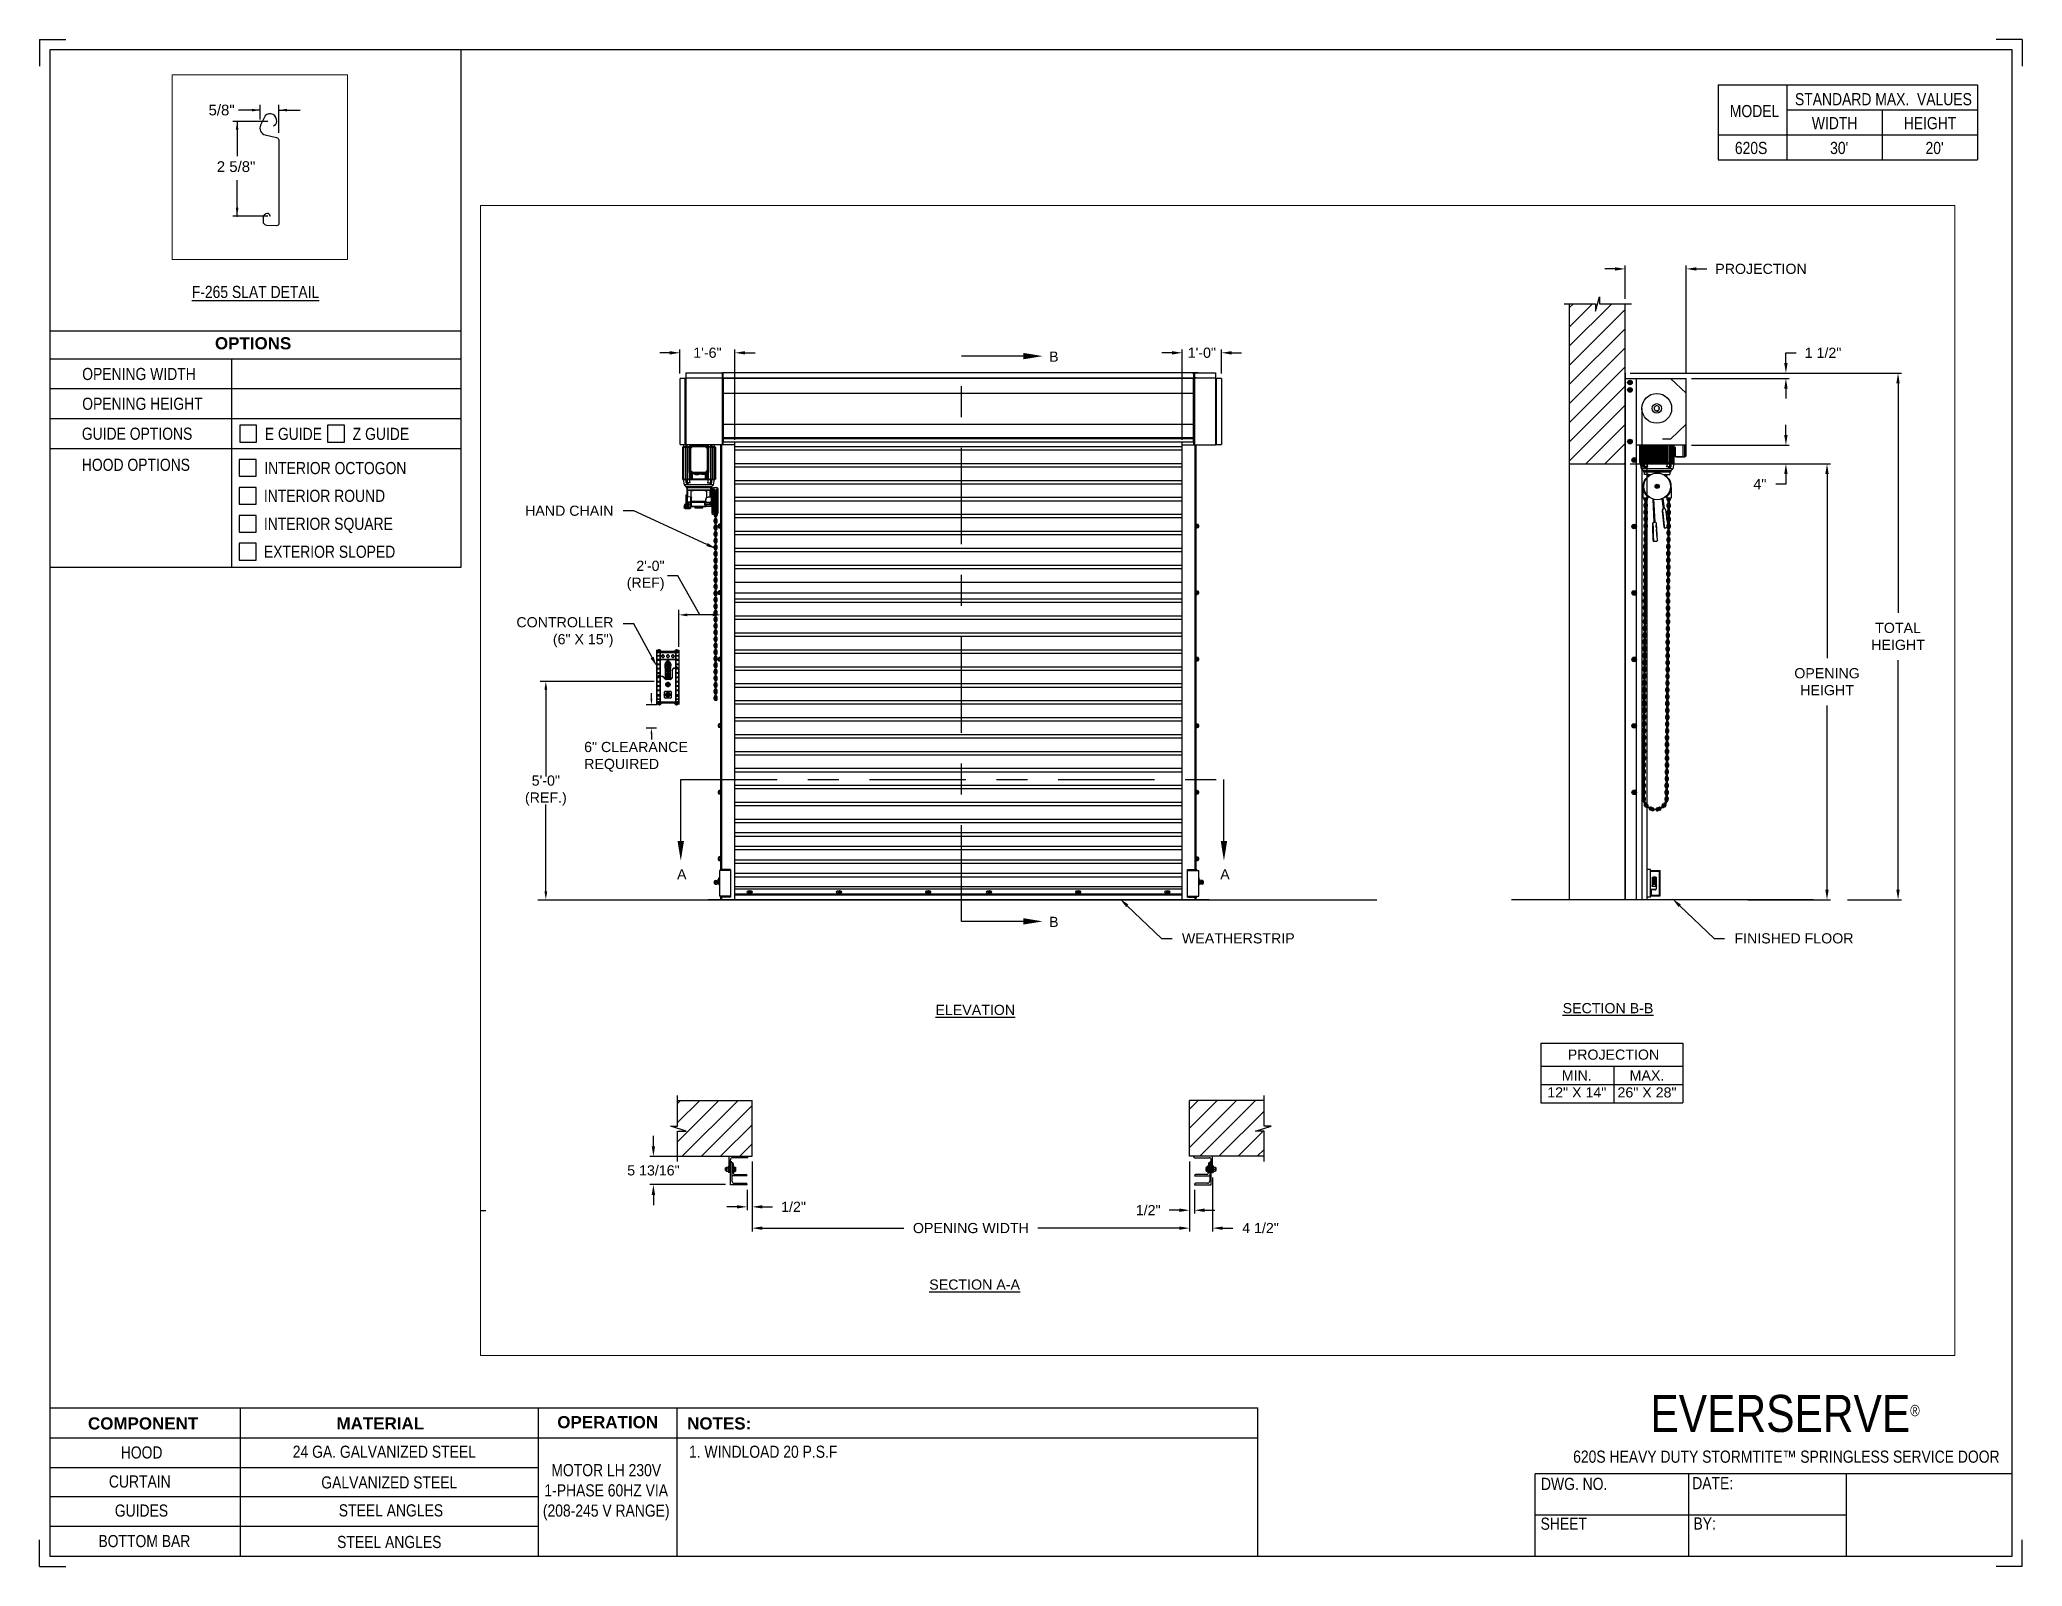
# Paper-space layout '620S LH 230V 1 PHASE' of a CAD drawing. Header units: inches. Extents: x 0.1 to 10.9, y 0.1 to 8.4.
# The model-space entities are those that its viewports show. They can reach past a viewport. Long polylines and large blocks are cut down to what shows.
import ezdxf
from ezdxf import colors
from ezdxf.entities.mleader import LeaderData, LeaderLine
from ezdxf.math import Vec2, Vec3

# ---------------------------------------------------------------- set-up
doc = ezdxf.new("R2010")
doc.units = ezdxf.units.IN
doc.header["$LTSCALE"] = 0.25
doc.header["$MEASUREMENT"] = 0
doc.linetypes.add('CENTER', pattern=[2, 1.25, -0.25, 0.25, -0.25])
for name, color, linetype in [('ANNOTATIONS', 1, 'Continuous'), ('DETAILS', 4, 'Continuous'), ('MOTOR LH', 7, 'Continuous'), ('SECTION CUTS', 6, 'CENTER'), ('TITLE BLOCK', 7, 'Continuous')]:
    doc.layers.add(name, color=color, linetype=linetype)
doc.styles.add('ARIAL', font='arial.ttf', dxfattribs={"height": 0.09375})
doc.styles.add('CADdetails-DIMENSIONS', font='ARIALN.TTF', dxfattribs={"height": 2.38})
doc.styles.add('ROMANS', font='Romans', dxfattribs={"height": 0.09375})
doc.styles.get("Standard").update_dxf_attribs({"font": 'romans.shx'})
doc.dimstyles.get("Standard").update_dxf_attribs({"dimscale": 60, "dimtxt": 0.0833, "dimasz": 0.0833, "dimexe": 0.0833, "dimexo": 0.04, "dimgap": 0.09, "dimtad": 0, "dimtih": 1, "dimtoh": 1, "dimdec": 4, "dimzin": 1, "dimdsep": 46, "dimlunit": 4, "dimtxsty": 'Standard', "dimcen": 0.09, "dimclrt": 150, "dimadec": 4, "dimazin": 2, "dimtfac": 1, "dimtdec": 0, "dimtofl": 0, "dimtmove": 0, "dimatfit": 3, "dimfxl": 1, "dimtolj": 1, "dimtzin": 0, "dimlwd": -1, "dimlwe": -1, "dimarcsym": 1})
doc.dimstyles.new('STANDARD$0', dxfattribs={"dimtxt": 0.09375, "dimasz": 0.09375, "dimexe": 0.03125, "dimexo": 0.046875, "dimgap": 0.09, "dimtad": 0, "dimtih": 1, "dimtoh": 1, "dimdec": 4, "dimzin": 0, "dimdsep": 46, "dimtxsty": 'ARIAL', "dimcen": 0.09, "dimadec": 0, "dimazin": 0, "dimtfac": 1, "dimtdec": 4, "dimtofl": 0, "dimtmove": 0, "dimatfit": 1, "dimfxl": 1, "dimtolj": 1, "dimtzin": 0, "dimarcsym": 0})
pattern_1 = [(45, (22.68008, -32.78357), (-0.08838835, 0.08838835), [])]

psp = doc.layouts.new('620S LH 230V 1 PHASE')

# ---------------------------------------------------------------- texts
at = {"layer": 'TITLE BLOCK', "attachment_point": 2, "style": 'CADdetails-DIMENSIONS'}
for s, width, insert, char_height in [('MODEL', 0.28815, (9.45, 8.068), 0.0664), ('STANDARD MAX.  VALUES', 1.75949, (10.155, 8.133), 0.06641), ('WIDTH', 0.42908, (9.888, 8.002), 0.0664), ('HEIGHT', 0.42908, (10.41, 8.002), 0.0664), ('\\pxqc;620S', 0.29952, (9.431, 7.866), 0.0664)]:
    psp.add_mtext_dynamic_manual_height_columns(s, width=width, gutter_width=1.363, heights=[0], dxfattribs=dict(at, insert=insert, char_height=char_height))
at = {"layer": 'TITLE BLOCK', "style": 'CADdetails-DIMENSIONS'}
for s, insert, char_height, width, attachment_point in [("30'", (9.913, 7.866), 0.0664, 1.75949, 2), ("20'", (10.435, 7.866), 0.0664, 1.75949, 2), ('{\\LF-265 SLAT DETAIL}', (1.248, 7.078), 0.06641, 1.75949, 2), ('{\\fArial|b1|i0|c0|p34;OPTIONS}', (1.235, 6.797), 0.06641, 1.75949, 2), ('OPENING WIDTH', (0.3, 6.629), 0.06641, 1.30693, 1), ('OPENING HEIGHT', (0.3, 6.466), 0.06641, 1.30693, 1), ('GUIDE OPTIONS', (0.298, 6.302), 0.06641, 1.30693, 1), ('E GUIDE', (1.299, 6.301), 0.0664, 1.23928, 1), ('Z GUIDE', (1.78, 6.301), 0.0664, 1.23928, 1), ('HOOD OPTIONS', (0.298, 6.132), 0.06641, 1.30693, 1), ('INTERIOR OCTOGON', (1.296, 6.114), 0.06641, 1.23928, 1), ('INTERIOR ROUND', (1.294, 5.962), 0.06641, 1.53035, 1), ('INTERIOR SQUARE', (1.294, 5.809), 0.06641, 1.53035, 1), ('EXTERIOR SLOPED', (1.294, 5.656), 0.06641, 1.53035, 1), ('\\A1;\\pxqc;EVERSERVE{\\H0.30337x;\\S® ^ ;}', (10.642, 1.008), 0.20312, 2.03069, 3), ('{\\fArial|b1|i0|c0|p34;COMPONENT}', (0.633, 0.885), 0.06641, 1.75949, 2), ('{\\fArial|b1|i0|c0|p34;MATERIAL}', (1.931, 0.885), 0.06641, 1.75949, 2), ('{\\fArial|b1|i0|c0|p34;OPERATION}', (3.175, 0.892), 0.06641, 1.75949, 2), ('{\\fArial|b1|i0|c0|p34;NOTES:}', (3.785, 0.885), 0.06641, 1.75949, 2), ('HOOD', (0.625, 0.726), 0.0664, 1.75949, 2), ('24 GA. GALVANIZED STEEL', (1.953, 0.73), 0.06641, 1.75949, 2), ('\\pxql;1. WINDLOAD 20 P.S.F ', (5.176, 0.73), 0.06641, 3.11182, 2), ('620S HEAVY DUTY STORMTITE™ SPRINGLESS SERVICE DOOR', (9.624, 0.703), 0.06641, 2.79915, 2), ('CURTAIN', (0.615, 0.567), 0.0664, 1.75949, 2), ('GALVANIZED STEEL', (1.98, 0.562), 0.06641, 1.75949, 2), ('\\PMOTOR LH 230V 1-PHASE 60HZ VIA (208-245 V RANGE)', (3.167, 0.74), 0.06641, 0.76227, 2), ('DWG. NO.', (8.463, 0.554), 0.0664, 1.75949, 2), ('DATE:', (9.221, 0.558), 0.0664, 1.75949, 2), ('GUIDES', (0.624, 0.408), 0.0664, 1.75949, 2), ('STEEL ANGLES', (1.989, 0.409), 0.06641, 1.75949, 2), ('SHEET', (8.406, 0.336), 0.0664, 1.75949, 2), ('BY:', (9.177, 0.337), 0.0664, 1.75949, 2), ('BOTTOM BAR', (0.64, 0.241), 0.0664, 1.75949, 2), ('STEEL ANGLES', (1.98, 0.236), 0.06641, 1.75949, 2)]:
    psp.add_mtext(s, dxfattribs=dict(at, insert=insert, char_height=char_height, width=width, attachment_point=attachment_point))

msp = doc.modelspace()

# ---------------------------------------------------------------- texts
at = {"layer": 'ANNOTATIONS', "style": 'ARIAL'}
msp.add_text('2 5/8"', height=0.09375, dxfattribs=at).set_placement((198.66835, 217.00538))
at = {"layer": 'ANNOTATIONS', "char_height": 0.09375, "style": 'ARIAL'}
for s, insert, attachment_point in [('2\'-0"\\P(REF)', (201.04664, 223.40353), 6), ('6" CLEARANCE\\PREQUIRED', (200.30506, 221.73296), 4), ('5\'-0"\\P(REF.)', (199.95186, 221.42207), 5), ('\\A1;5/8"', (198.71034, 217.54689), 5)]:
    msp.add_mtext(s, dxfattribs=dict(at, insert=insert, attachment_point=attachment_point))
at = {"layer": 'ANNOTATIONS', "char_height": 0.09375, "attachment_point": 2, "style": 'ARIAL'}
for s, insert, width in [('{\\LELEVATION}', (203.91243, 219.44522), 3.0834986), ('{\\LSECTION B-B}', (209.74792, 219.46119), 1.3823677), ('{\\LSECTION A-A}', (203.90652, 216.91103), 1.3823677)]:
    msp.add_mtext(s, dxfattribs=dict(at, insert=insert, width=width))
for s, width, insert in [('PROJECTION ', 1.7594917, (209.79828, 219.03236)), ('MIN.\\P12" X 14" ', 0.6711642, (209.46016, 218.84037)), ('MAX.\\P26" X 28"', 0.6567117, (210.10759, 218.84037))]:
    msp.add_mtext_dynamic_manual_height_columns(s, width=width, gutter_width=1.36268, heights=[0], dxfattribs=dict(at, insert=insert))
at = {"layer": 'SECTION CUTS', "style": 'ARIAL'}
for s, p in [('B', (204.59308, 225.3786)), ('A', (201.16178, 220.60215)), ('A', (206.17131, 220.60215)), ('B', (204.59308, 220.16333))]:
    msp.add_text(s, height=0.09375, dxfattribs=at).set_placement(p)

# ---------------------------------------------------------------- blocks, each defined once
blk = doc.blocks.new('*D134')
at = {"layer": 'ANNOTATIONS', "color": 0, "lineweight": -2, "transparency": 16777216}
for p, q in [((200.944, 218.141), (200.944, 218.235)), ((201.433, 218.047), (200.912, 218.047)), ((201.608, 217.786), (200.912, 217.786)), ((200.944, 217.692), (200.944, 217.598))]:
    blk.add_line(p, q, dxfattribs=at)
at = {"layer": 'ANNOTATIONS', "color": 0, "transparency": 16777216}
for points in [[(200.928, 218.141), (200.959, 218.141), (200.944, 218.047)], [(200.928, 217.692), (200.959, 217.692), (200.944, 217.786)]]:
    blk.add_solid(points, dxfattribs=at)
at = {"layer": 'defpoints', "color": 0, "transparency": 16777216}
for p in [(201.48, 218.047), (200.944, 217.786), (201.655, 217.786)]:
    blk.add_point(p, dxfattribs=at)
at = {"layer": 'ANNOTATIONS', "color": 0, "transparency": 16777216, "insert": (200.944, 217.917), "char_height": 0.09375, "attachment_point": 5, "style": 'ARIAL'}
blk.add_mtext('\\A1;5 13/16"', dxfattribs=at)
blk = doc.blocks.new('*D135')
at = {"layer": 'ANNOTATIONS', "color": 0, "lineweight": -2, "transparency": 16777216}
for p, q in [((205.888, 218.001), (205.888, 217.519)), ((205.935, 217.739), (205.935, 217.519)), ((205.794, 217.55), (205.701, 217.55)), ((206.029, 217.55), (206.123, 217.55))]:
    blk.add_line(p, q, dxfattribs=at)
at = {"layer": 'ANNOTATIONS', "color": 0, "transparency": 16777216}
for points in [[(205.794, 217.566), (205.794, 217.534), (205.888, 217.55)], [(206.029, 217.566), (206.029, 217.534), (205.935, 217.55)]]:
    blk.add_solid(points, dxfattribs=at)
at = {"layer": 'defpoints', "color": 0, "transparency": 16777216}
for p in [(205.888, 218.047), (205.935, 217.786), (205.935, 217.55)]:
    blk.add_point(p, dxfattribs=at)
at = {"layer": 'ANNOTATIONS', "color": 0, "transparency": 16777216, "insert": (205.507, 217.55), "char_height": 0.0938, "attachment_point": 5, "style": 'ARIAL'}
blk.add_mtext('\\A1;1/2"', dxfattribs=at)
blk = doc.blocks.new('*D136')
at = {"layer": 'ANNOTATIONS', "color": 0, "lineweight": -2, "transparency": 16777216}
for p, q in [((201.855, 218.001), (201.855, 217.55)), ((201.808, 217.739), (201.808, 217.55)), ((201.714, 217.581), (201.62, 217.581)), ((201.949, 217.581), (202.042, 217.581))]:
    blk.add_line(p, q, dxfattribs=at)
at = {"layer": 'ANNOTATIONS', "color": 0, "transparency": 16777216}
for points in [[(201.714, 217.597), (201.714, 217.566), (201.808, 217.581)], [(201.949, 217.597), (201.949, 217.566), (201.855, 217.581)]]:
    blk.add_solid(points, dxfattribs=at)
at = {"layer": 'defpoints', "color": 0, "transparency": 16777216}
for p in [(201.855, 218.047), (201.808, 217.786), (201.808, 217.581)]:
    blk.add_point(p, dxfattribs=at)
at = {"layer": 'ANNOTATIONS', "color": 0, "transparency": 16777216, "insert": (202.236, 217.581), "char_height": 0.0938, "attachment_point": 5, "style": 'ARIAL'}
blk.add_mtext('\\A1;1/2"', dxfattribs=at)
blk = doc.blocks.new('*D137')
at = {"layer": 'ANNOTATIONS', "color": 0, "lineweight": -2, "transparency": 16777216}
for p, q in [((201.189, 225.271), (201.189, 225.492)), ((201.695, 224.659), (201.695, 225.492)), ((201.095, 225.461), (201.002, 225.461)), ((201.789, 225.461), (201.883, 225.461))]:
    blk.add_line(p, q, dxfattribs=at)
at = {"layer": 'ANNOTATIONS', "color": 0, "transparency": 16777216}
for points in [[(201.095, 225.476), (201.095, 225.445), (201.189, 225.461)], [(201.789, 225.476), (201.789, 225.445), (201.695, 225.461)]]:
    blk.add_solid(points, dxfattribs=at)
at = {"layer": 'defpoints', "color": 0, "transparency": 16777216}
for p in [(201.189, 225.461), (201.189, 225.224), (201.695, 224.612)]:
    blk.add_point(p, dxfattribs=at)
at = {"layer": 'ANNOTATIONS', "color": 0, "transparency": 16777216, "insert": (201.442, 225.461), "char_height": 0.0938, "attachment_point": 5, "style": 'ARIAL'}
blk.add_mtext('\\A1;1\'-6"', dxfattribs=at)
blk = doc.blocks.new('*D138')
at = {"layer": 'ANNOTATIONS', "color": 0, "lineweight": -2, "transparency": 16777216}
for p, q in [((205.822, 224.659), (205.822, 225.492)), ((206.182, 225.271), (206.182, 225.492)), ((205.728, 225.461), (205.634, 225.461)), ((206.276, 225.461), (206.369, 225.461))]:
    blk.add_line(p, q, dxfattribs=at)
at = {"layer": 'ANNOTATIONS', "color": 0, "transparency": 16777216}
for points in [[(205.728, 225.476), (205.728, 225.445), (205.822, 225.461)], [(206.276, 225.476), (206.276, 225.445), (206.182, 225.461)]]:
    blk.add_solid(points, dxfattribs=at)
at = {"layer": 'defpoints', "color": 0, "transparency": 16777216}
for p in [(205.822, 225.461), (206.182, 225.224), (205.822, 224.612)]:
    blk.add_point(p, dxfattribs=at)
at = {"layer": 'ANNOTATIONS', "color": 0, "transparency": 16777216, "insert": (206.002, 225.461), "char_height": 0.0938, "attachment_point": 5, "style": 'ARIAL'}
blk.add_mtext('\\A1;1\'-0"', dxfattribs=at)
blk = doc.blocks.new('*D139')
at = {"layer": 'ANNOTATIONS', "color": 0, "lineweight": -2, "transparency": 16777216}
for p, q in [((205.888, 218.001), (205.888, 217.353)), ((206.101, 217.851), (206.101, 217.353)), ((205.794, 217.385), (205.701, 217.385)), ((206.194, 217.385), (206.288, 217.385))]:
    blk.add_line(p, q, dxfattribs=at)
at = {"layer": 'ANNOTATIONS', "color": 0, "transparency": 16777216}
for points in [[(205.794, 217.4), (205.794, 217.369), (205.888, 217.385)], [(206.194, 217.4), (206.194, 217.369), (206.101, 217.385)]]:
    blk.add_solid(points, dxfattribs=at)
at = {"layer": 'defpoints', "color": 0, "transparency": 16777216}
for p in [(205.888, 218.047), (206.101, 217.897), (206.101, 217.385)]:
    blk.add_point(p, dxfattribs=at)
at = {"layer": 'ANNOTATIONS', "color": 0, "transparency": 16777216, "insert": (206.543, 217.385), "char_height": 0.0938, "attachment_point": 5, "style": 'ARIAL'}
blk.add_mtext('\\A1;4 1/2"', dxfattribs=at)
blk = doc.blocks.new('*D160')
at = {"layer": 'ANNOTATIONS', "color": 0, "lineweight": -2, "transparency": 16777216}
for p, q in [((201.855, 218.001), (201.855, 217.353)), ((205.888, 218.001), (205.888, 217.353)), ((201.949, 217.385), (203.255, 217.385)), ((205.794, 217.385), (204.488, 217.385))]:
    blk.add_line(p, q, dxfattribs=at)
at = {"layer": 'ANNOTATIONS', "color": 0, "transparency": 16777216}
for points in [[(201.949, 217.4), (201.949, 217.369), (201.855, 217.385)], [(205.794, 217.4), (205.794, 217.369), (205.888, 217.385)]]:
    blk.add_solid(points, dxfattribs=at)
at = {"layer": 'defpoints', "color": 0, "transparency": 16777216}
for p in [(201.855, 218.047), (205.888, 218.047), (205.888, 217.385)]:
    blk.add_point(p, dxfattribs=at)
at = {"layer": 'ANNOTATIONS', "color": 0, "transparency": 16777216, "insert": (203.872, 217.385), "char_height": 0.09375, "attachment_point": 5, "style": 'ARIAL'}
blk.add_mtext('\\A1;OPENING WIDTH', dxfattribs=at)
blk = doc.blocks.new('*D161')
at = {"layer": 'ANNOTATIONS', "color": 0, "lineweight": -2, "transparency": 16777216}
for p, q in [((209.812, 226.235), (209.719, 226.235)), ((209.906, 225.96), (209.906, 226.266)), ((210.47, 225.272), (210.47, 226.266)), ((210.564, 226.235), (210.658, 226.235))]:
    blk.add_line(p, q, dxfattribs=at)
at = {"layer": 'ANNOTATIONS', "color": 0, "transparency": 16777216}
for points in [[(209.812, 226.25), (209.812, 226.219), (209.906, 226.235)], [(210.564, 226.25), (210.564, 226.219), (210.47, 226.235)]]:
    blk.add_solid(points, dxfattribs=at)
at = {"layer": 'defpoints', "color": 0, "transparency": 16777216}
for p in [(210.47, 226.235), (209.906, 225.913), (210.47, 225.225)]:
    blk.add_point(p, dxfattribs=at)
at = {"layer": 'ANNOTATIONS', "color": 0, "transparency": 16777216, "insert": (211.159, 226.235), "char_height": 0.09375, "attachment_point": 5, "style": 'ARIAL'}
blk.add_mtext('\\A1;PROJECTION ', dxfattribs=at)
blk = doc.blocks.new('*D162')
at = {"layer": 'ANNOTATIONS', "color": 0, "lineweight": -2, "transparency": 16777216}
for p, q in [((209.953, 224.437), (211.799, 224.437)), ((211.768, 224.343), (211.768, 222.643)), ((211.768, 220.509), (211.768, 222.208)), ((211.037, 220.415), (211.799, 220.415))]:
    blk.add_line(p, q, dxfattribs=at)
at = {"layer": 'ANNOTATIONS', "color": 0, "transparency": 16777216}
for points in [[(211.752, 224.343), (211.783, 224.343), (211.768, 224.437)], [(211.752, 220.509), (211.783, 220.509), (211.768, 220.415)]]:
    blk.add_solid(points, dxfattribs=at)
at = {"layer": 'defpoints', "color": 0, "transparency": 16777216}
for p in [(209.906, 224.437), (210.99, 220.415), (211.768, 220.415)]:
    blk.add_point(p, dxfattribs=at)
at = {"layer": 'ANNOTATIONS', "color": 0, "transparency": 16777216, "insert": (211.768, 222.426), "char_height": 0.09375, "attachment_point": 5, "style": 'ARIAL'}
blk.add_mtext('\\A1;OPENING\\PHEIGHT', dxfattribs=at)
blk = doc.blocks.new('*D163')
at = {"layer": 'ANNOTATIONS', "color": 0, "lineweight": -2, "transparency": 16777216}
for p, q in [((209.953, 225.273), (212.454, 225.273)), ((212.423, 225.179), (212.423, 223.061)), ((212.423, 220.509), (212.423, 222.626)), ((211.958, 220.415), (212.454, 220.415))]:
    blk.add_line(p, q, dxfattribs=at)
at = {"layer": 'ANNOTATIONS', "color": 0, "transparency": 16777216}
for points in [[(212.407, 225.179), (212.438, 225.179), (212.423, 225.273)], [(212.407, 220.509), (212.438, 220.509), (212.423, 220.415)]]:
    blk.add_solid(points, dxfattribs=at)
at = {"layer": 'defpoints', "color": 0, "transparency": 16777216}
for p in [(209.906, 225.273), (211.911, 220.415), (212.423, 220.415)]:
    blk.add_point(p, dxfattribs=at)
at = {"layer": 'ANNOTATIONS', "color": 0, "transparency": 16777216, "insert": (212.423, 222.844), "char_height": 0.0938, "attachment_point": 5, "style": 'ARIAL'}
blk.add_mtext('\\A1;TOTAL\\PHEIGHT', dxfattribs=at)
blk = doc.blocks.new('*D164')
at = {"layer": 'ANNOTATIONS', "color": 0, "lineweight": -2, "transparency": 16777216}
for p, q in [((211.389, 224.701), (211.389, 224.795)), ((210.517, 224.608), (211.42, 224.608)), ((210.515, 224.437), (211.42, 224.437)), ((211.389, 224.343), (211.389, 224.249)), ((211.389, 224.249), (211.295, 224.249))]:
    blk.add_line(p, q, dxfattribs=at)
at = {"layer": 'ANNOTATIONS', "color": 0, "transparency": 16777216}
for points in [[(211.373, 224.701), (211.404, 224.701), (211.389, 224.608)], [(211.373, 224.343), (211.404, 224.343), (211.389, 224.437)]]:
    blk.add_solid(points, dxfattribs=at)
at = {"layer": 'defpoints', "color": 0, "transparency": 16777216}
for p in [(210.47, 224.608), (210.468, 224.437), (211.389, 224.437)]:
    blk.add_point(p, dxfattribs=at)
at = {"layer": 'ANNOTATIONS', "color": 0, "transparency": 16777216, "insert": (211.149, 224.249), "char_height": 0.0938, "attachment_point": 5, "style": 'ARIAL'}
blk.add_mtext('\\A1;4"', dxfattribs=at)
blk = doc.blocks.new('*D165')
at = {"layer": 'ANNOTATIONS', "color": 0, "lineweight": -2, "transparency": 16777216}
for p, q in [((211.389, 225.366), (211.389, 225.46)), ((211.389, 225.46), (211.482, 225.46)), ((210.517, 225.273), (211.42, 225.273)), ((210.517, 225.225), (211.42, 225.225)), ((211.389, 225.131), (211.389, 225.038))]:
    blk.add_line(p, q, dxfattribs=at)
at = {"layer": 'ANNOTATIONS', "color": 0, "transparency": 16777216}
for points in [[(211.373, 225.366), (211.404, 225.366), (211.389, 225.273)], [(211.373, 225.131), (211.404, 225.131), (211.389, 225.225)]]:
    blk.add_solid(points, dxfattribs=at)
at = {"layer": 'defpoints', "color": 0, "transparency": 16777216}
for p in [(210.47, 225.273), (210.47, 225.225), (211.389, 225.273)]:
    blk.add_point(p, dxfattribs=at)
at = {"layer": 'ANNOTATIONS', "color": 0, "transparency": 16777216, "insert": (211.731, 225.46), "char_height": 0.0938, "attachment_point": 5, "style": 'ARIAL'}
blk.add_mtext('\\A1;1 1/2"', dxfattribs=at)

# ---------------------------------------------------------------- dimensions: what is measured, and where the dimension line sits
at = {"layer": 'ANNOTATIONS'}
dim = msp.add_linear_dim(base=(210.47, 226.23467), p1=(209.90612, 225.91347), p2=(210.47, 225.22508), text='PROJECTION ', dimstyle='STANDARD$0', dxfattribs=at)
dim.commit()
dim.dimension.update_dxf_attribs({"geometry": '*D161', "text_midpoint": (211.15911, 226.23467)})
for base, p1, p2, angle, text, picture, middle in [((201.18913, 225.46051), (201.69507, 224.61169), (201.18913, 225.22384), 180, '1\'-6"', '*D137', (201.4421, 225.46051)), ((205.82157, 225.46051), (206.18177, 225.22422), (205.82157, 224.61169), 180, '1\'-0"', '*D138', (206.00167, 225.46051)), ((200.94353, 217.78574), (201.47987, 218.04741), (201.65487, 217.78574), 90, '5 13/16"', '*D134', (200.94353, 217.91658)), ((201.808, 217.58132), (201.85487, 218.04742), (201.808, 217.78574), 180, '1/2"', '*D136', (202.23645, 217.58132))]:
    dim = msp.add_linear_dim(base=base, p1=p1, p2=p2, angle=angle, text=text, dimstyle='STANDARD$0', dxfattribs=at)
    dim.commit()
    dim.dimension.update_dxf_attribs({"geometry": picture, "text_midpoint": middle, "dimtype": 160})
for base, p1, p2, text, picture, middle in [((211.38867, 225.27272), (210.47, 225.22508), (210.47, 225.27272), '1 1/2"', '*D165', (211.73111, 225.46022)), ((212.4227, 220.41511), (209.90612, 225.27272), (211.91065, 220.41511), 'TOTAL\\PHEIGHT', '*D163', (212.4227, 222.84392)), ((211.38867, 224.43674), (210.47, 224.60767), (210.46787, 224.43674), '4"', '*D164', (211.14916, 224.24924)), ((211.76771, 220.41511), (209.90612, 224.43674), (210.99031, 220.41511), 'OPENING\\PHEIGHT', '*D162', (211.76771, 222.42592))]:
    dim = msp.add_linear_dim(base=base, p1=p1, p2=p2, angle=90, text=text, dimstyle='STANDARD$0', dxfattribs=at)
    dim.commit()
    dim.dimension.update_dxf_attribs({"geometry": picture, "text_midpoint": middle})
dim = msp.add_aligned_dim(p1=(201.85487, 218.04742), p2=(205.88821, 218.04742), distance=-0.6628, text='OPENING WIDTH', dimstyle='STANDARD$0', dxfattribs=at)
dim.commit()
dim.dimension.update_dxf_attribs({"geometry": '*D160', "text_midpoint": (203.87154, 217.38462)})
for base, p2, text, picture, middle in [((205.93508, 217.55007), (205.93508, 217.78574), '1/2"', '*D135', (205.50663, 217.55007)), ((206.10071, 217.38462), (206.10071, 217.89742), '4 1/2"', '*D139', (206.5432, 217.38462))]:
    dim = msp.add_linear_dim(base=base, p1=(205.88821, 218.04742), p2=p2, text=text, dimstyle='STANDARD$0', dxfattribs=at)
    dim.commit()
    dim.dimension.update_dxf_attribs({"geometry": picture, "text_midpoint": middle, "dimtype": 160})

# ---------------------------------------------------------------- hatches: boundary and pattern name
at = {"layer": 'MOTOR LH'}
h = msp.add_hatch(dxfattribs=at)
h.set_pattern_fill('ANSI31', color=256, style=0)
h.set_pattern_definition(pattern_1)
h.paths.add_polyline_path([(209.39049, 224.43674), (209.90612, 224.43674), (209.90612, 225.91347), (209.66963, 225.91347), (209.66963, 225.97813), (209.63121, 225.84477), (209.63121, 225.91347), (209.39049, 225.91347)])
h = msp.add_hatch(dxfattribs=at)
h.set_pattern_fill('ANSI31', color=256, style=0)
h.set_pattern_definition(pattern_1)
h.paths.add_polyline_path([(201.85487, 218.56305), (201.16737, 218.56305), (201.16737, 218.32585), (201.10327, 218.32585), (201.24534, 218.27894), (201.16737, 218.27894), (201.16737, 218.04742), (201.85487, 218.04742), (201.85487, 218.20993)])
h = msp.add_hatch(dxfattribs=at)
h.set_pattern_fill('ANSI31', color=256, style=0)
h.set_pattern_definition(pattern_1)
h.paths.add_polyline_path([(206.63981, 218.32585), (206.57571, 218.32585), (206.57571, 218.56305), (205.88821, 218.56305), (205.88821, 218.04742), (205.90638, 218.04742), (206.57571, 218.04742), (206.57571, 218.27894), (206.49774, 218.27894)])

# ---------------------------------------------------------------- linework, layer by layer
at = {"layer": 'ANNOTATIONS'}
for p, q in [((201.17981, 222.74794), (201.17981, 223.08974)), ((201.48952, 223.04261), (201.25748, 223.04261)), ((200.95171, 222.42941), (199.90076, 222.42941)), ((199.95186, 222.35175), (199.95186, 221.55133)), ((200.97269, 222.21402), (200.87842, 222.21402)), ((200.92556, 222.26716), (200.92556, 222.3203)), ((200.97269, 221.99872), (200.87842, 221.99872)), ((200.92556, 221.94558), (200.92556, 221.89244)), ((199.95186, 220.49278), (199.95186, 221.2928)), ((209.12959, 219.09179), (209.12959, 218.54042)), ((209.12959, 219.09179), (210.43736, 219.09179)), ((210.43736, 219.09179), (210.43736, 218.54042)), ((209.12959, 218.88032), (210.43736, 218.88032)), ((209.80244, 218.88032), (209.80244, 218.54042)), ((209.12959, 218.71037), (210.43736, 218.71037)), ((209.12959, 218.54042), (210.43736, 218.54042)), ((199.0472, 217.54689), (198.8597, 217.54689)), ((199.0472, 217.46513), (199.0472, 217.59376)), ((199.21171, 217.34678), (199.21171, 217.59376)), ((199.21171, 217.54689), (199.39921, 217.54689)), ((199.11552, 217.44645), (198.80772, 217.44645)), ((198.8462, 217.44645), (198.8462, 217.14489)), ((198.8462, 216.61924), (198.8462, 216.93393)), ((199.11552, 216.61924), (198.80772, 216.61924))]:
    msp.add_line(p, q, dxfattribs=at)
for p in [(199.17589, 217.41494), (198.8462, 216.69374), (198.8462, 216.61924)]:
    msp.add_point(p, dxfattribs=at)
for points in [[(201.25748, 223.02967), (201.25748, 223.05556), (201.17981, 223.04261)], [(201.48952, 223.02967), (201.48952, 223.05556), (201.56718, 223.04261)], [(199.9648, 222.35175), (199.93891, 222.35175), (199.95186, 222.42941)], [(200.93441, 222.26716), (200.9167, 222.26716), (200.92556, 222.21402)], [(200.93441, 221.94558), (200.9167, 221.94558), (200.92556, 221.99872)], [(199.9648, 220.49278), (199.93891, 220.49278), (199.95186, 220.41511)], [(198.97687, 217.53517), (198.97687, 217.55861), (199.0472, 217.54689)], [(199.28203, 217.55861), (199.28203, 217.53517), (199.21171, 217.54689)], [(198.85792, 217.37613), (198.83448, 217.37613), (198.8462, 217.44645)], [(198.85792, 216.68956), (198.83448, 216.68956), (198.8462, 216.61924)]]:
    msp.add_solid(points, dxfattribs=at)
at = {"layer": 'DETAILS'}
msp.add_lwpolyline([(199.16552, 217.40975, 0.33746117), (199.19245, 217.44781), (199.19213, 217.46569, 0.73725505), (199.08199, 217.48055), (199.05117, 217.41413, 0.47976839), (199.09299, 217.32981), (199.1914, 217.30824, -0.21720182), (199.21171, 217.28428), (199.21171, 216.54957, -0.36619075), (199.19197, 216.53415), (199.10731, 216.53687, -0.41028649), (199.07605, 216.57038), (199.07798, 216.60768, -0.37745755), (199.11181, 216.644, -0.31905635), (199.12369, 216.63852), (199.13476, 216.61924)], format="xyb", dxfattribs=at)
at = {"layer": 'MOTOR LH'}
for p, q in [((209.34411, 225.91347), (209.63121, 225.91347)), ((209.39049, 225.91347), (209.39049, 220.41511)), ((209.63121, 225.84477), (209.66963, 225.97813)), ((209.63121, 225.91347), (209.63121, 225.84477)), ((209.66963, 225.97813), (209.66963, 225.91347)), ((209.66963, 225.91347), (209.96482, 225.91347)), ((209.90612, 220.41511), (209.90612, 225.91347)), ((201.24028, 225.22384), (201.18913, 225.22384)), ((201.23708, 224.61339), (201.23708, 225.22384)), ((201.24028, 225.22384), (201.24028, 224.61339)), ((201.24109, 225.22384), (201.24109, 224.61339)), ((201.24279, 225.27751), (201.24279, 224.61339)), ((201.24279, 225.22956), (201.56718, 225.22956)), ((201.58212, 225.22635), (201.24279, 225.22635)), ((201.56718, 225.22635), (201.56718, 225.22981)), ((201.56718, 225.22981), (201.58638, 225.22981)), ((201.57571, 225.22635), (201.57571, 225.22981)), ((201.58212, 225.22981), (201.58212, 225.27751)), ((201.58212, 224.61088), (201.58212, 225.22635)), ((201.58638, 225.22555), (201.58212, 225.22555)), ((201.58638, 225.22981), (201.58638, 225.27829)), ((201.58638, 225.23034), (205.92603, 225.23034)), ((201.58638, 225.22688), (201.58638, 224.63674)), ((201.58638, 225.22688), (205.92603, 225.22688)), ((205.92603, 225.27829), (205.92603, 225.22981)), ((205.94946, 225.22981), (205.92603, 225.22981)), ((205.92603, 224.63674), (205.92603, 225.22688)), ((205.93452, 225.22555), (205.92603, 225.22555)), ((205.93452, 225.27751), (205.93452, 225.22981)), ((206.12848, 225.22635), (205.93452, 225.22635)), ((205.93452, 225.22635), (205.93452, 224.61169)), ((205.94093, 225.22635), (205.94093, 225.22981)), ((205.94946, 225.22635), (205.94946, 225.22981)), ((205.94946, 225.22956), (206.12848, 225.22956)), ((206.12848, 225.27751), (206.12848, 224.61462)), ((206.18177, 225.22422), (206.12848, 225.22422)), ((206.13061, 224.61462), (206.13061, 225.22422)), ((206.13382, 225.22422), (206.13382, 224.61462)), ((209.90612, 225.21912), (209.90795, 225.21912)), ((209.90692, 225.27272), (209.90692, 225.22375)), ((209.90745, 225.22482), (209.90795, 225.22482)), ((209.90795, 220.41779), (209.90795, 225.22508)), ((209.90795, 225.22508), (210.47, 225.22508)), ((209.90905, 225.22588), (209.90905, 225.27272)), ((209.90905, 225.22588), (209.90986, 225.22588)), ((209.90986, 225.22588), (209.90986, 225.27272)), ((209.95455, 225.19918), (209.95509, 225.20084)), ((209.95455, 225.13105), (209.95509, 225.13271)), ((209.95632, 225.19816), (209.95723, 225.19995)), ((209.95632, 225.13003), (209.95723, 225.13182)), ((209.9633, 225.19413), (209.9633, 225.19413)), ((209.9633, 225.17938), (209.9633, 225.17938)), ((209.9633, 225.126), (209.9633, 225.126)), ((210.01014, 220.41779), (210.01014, 225.22508)), ((210.32552, 225.22508), (210.47, 225.08749)), ((210.47, 224.52597), (210.47, 225.22508)), ((201.58638, 225.08749), (205.92603, 225.08749)), ((209.90795, 225.03994), (209.90612, 225.03994)), ((209.9633, 225.11125), (209.9633, 225.11125)), ((210.06017, 224.94831), (210.06017, 220.41511)), ((210.22014, 224.95594), (210.21997, 224.95569)), ((210.22114, 224.94905), (210.22138, 224.94888)), ((201.58638, 224.80124), (205.92603, 224.80124)), ((210.19472, 224.92965), (210.20647, 224.93172)), ((210.1968, 224.91791), (210.19472, 224.92965)), ((210.20854, 224.91998), (210.1968, 224.91791)), ((210.20647, 224.93172), (210.20854, 224.91998)), ((210.32552, 224.66365), (210.47, 224.80124)), ((201.18913, 224.61339), (201.24109, 224.61339)), ((201.22316, 224.61339), (201.22038, 224.59759)), ((201.24223, 224.61095), (201.24223, 224.59575)), ((201.24279, 224.61088), (201.24279, 224.61169)), ((201.24337, 224.61169), (201.24279, 224.61169)), ((201.58212, 224.61088), (201.24279, 224.61088)), ((201.25528, 224.59575), (201.25528, 224.61088)), ((201.28042, 224.607), (201.28127, 224.61088)), ((201.28774, 224.6059), (201.28774, 224.60959)), ((201.28774, 224.60959), (201.43907, 224.60959)), ((201.28774, 224.6059), (201.43907, 224.60589)), ((201.42615, 224.60405), (201.30066, 224.60405)), ((201.30066, 224.60008), (201.30066, 224.60405)), ((201.42615, 224.60036), (201.30066, 224.60036)), ((201.3228, 224.61088), (201.3228, 224.60959)), ((201.36709, 224.60959), (201.36709, 224.61088)), ((201.42615, 224.59667), (201.42615, 224.60405)), ((201.43907, 224.60589), (201.43907, 224.60959)), ((201.44553, 224.61088), (201.44639, 224.607)), ((201.47153, 224.61088), (201.47153, 224.59575)), ((201.48458, 224.59575), (201.48458, 224.61088)), ((201.50643, 224.59759), (201.50408, 224.61088)), ((201.56718, 220.68357), (201.56718, 224.61088)), ((201.57571, 220.69422), (201.57571, 224.61088)), ((201.58638, 224.68019), (201.58212, 224.68019)), ((201.69507, 224.61169), (201.58212, 224.61169)), ((201.58553, 224.62447), (201.58553, 224.6671)), ((201.58553, 224.66043), (201.58638, 224.66043)), ((201.58553, 224.65479), (201.58638, 224.65479)), ((201.58553, 224.64015), (201.58638, 224.64015)), ((201.58553, 224.63115), (201.5885, 224.63115)), ((201.58638, 224.67856), (205.92603, 224.67856)), ((201.5885, 224.61169), (201.5885, 224.63674)), ((201.69507, 220.41698), (201.69507, 224.63674)), ((205.82157, 220.41698), (205.82157, 224.63674)), ((205.82157, 224.61169), (206.12673, 224.61169)), ((205.93452, 224.68019), (205.92603, 224.68019)), ((205.92603, 224.67809), (205.92814, 224.67809)), ((205.92814, 224.61169), (205.92814, 224.68019)), ((205.93111, 224.65944), (205.92814, 224.65944)), ((205.93111, 224.64773), (205.92814, 224.64773)), ((205.93111, 224.63408), (205.92814, 224.63408)), ((205.93111, 224.63214), (205.92814, 224.63214)), ((205.93111, 224.62447), (205.93111, 224.6671)), ((205.94093, 220.69422), (205.94093, 224.61169)), ((205.94946, 220.69422), (205.94946, 224.61169)), ((206.12849, 224.61462), (206.18177, 224.61462)), ((209.95455, 224.65416), (209.95509, 224.65581)), ((209.95632, 224.65313), (209.95723, 224.65492)), ((209.9633, 224.6491), (209.9633, 224.6491)), ((209.9633, 224.63435), (209.9633, 224.63435)), ((210.47, 224.60767), (210.01014, 224.60767)), ((210.0389, 224.60767), (210.0389, 224.44723)), ((210.0462, 224.44723), (210.0462, 224.60767)), ((210.04787, 224.60767), (210.04787, 224.44723)), ((210.05601, 224.44723), (210.05601, 224.60767)), ((210.05811, 224.60767), (210.05811, 224.44723)), ((210.06564, 224.44723), (210.06564, 224.60767)), ((210.06756, 224.60767), (210.06756, 224.44723)), ((210.08224, 224.44231), (210.08224, 224.60767)), ((210.08511, 224.44723), (210.08511, 224.60767)), ((210.08736, 224.60767), (210.08736, 224.44723)), ((210.09654, 224.44723), (210.09654, 224.60767)), ((210.09697, 224.44723), (210.09697, 224.60767)), ((210.09992, 224.60767), (210.09992, 224.44723)), ((210.10051, 224.60767), (210.10051, 224.44723)), ((210.10731, 224.45314), (210.10731, 224.60767)), ((210.1102, 220.41779), (210.1102, 224.60767)), ((210.1102, 224.60686), (210.12253, 224.60686)), ((210.11184, 224.60767), (210.11184, 224.45314)), ((210.11272, 224.44723), (210.11272, 224.60767)), ((210.11567, 224.60767), (210.11567, 224.44723)), ((210.11651, 224.45314), (210.11651, 224.60767)), ((210.12762, 224.60767), (210.12762, 224.45314)), ((210.12847, 224.44723), (210.12847, 224.60767)), ((210.13142, 224.60767), (210.13142, 224.44723)), ((210.1322, 224.45314), (210.1322, 224.60767)), ((210.14358, 224.60767), (210.14358, 224.45314)), ((210.14422, 224.44723), (210.14422, 224.60767)), ((210.14717, 224.60767), (210.14717, 224.44723)), ((210.14776, 224.45314), (210.14776, 224.60767)), ((210.15947, 224.60767), (210.15947, 224.45314)), ((210.15996, 224.44723), (210.15996, 224.60767)), ((210.16292, 224.60767), (210.16292, 224.44723)), ((210.16338, 224.45314), (210.16338, 224.60767)), ((210.17532, 224.60767), (210.17532, 224.45314)), ((210.17571, 224.44723), (210.17571, 224.60767)), ((210.17866, 224.60767), (210.17866, 224.44723)), ((210.17904, 224.45314), (210.17904, 224.60767)), ((210.19112, 224.60767), (210.19112, 224.45314)), ((210.19146, 224.44723), (210.19146, 224.60767)), ((210.19441, 224.60767), (210.19441, 224.44723)), ((210.19475, 224.45314), (210.19475, 224.60767)), ((210.20785, 224.60767), (210.20785, 224.45314)), ((210.20819, 224.44723), (210.20819, 224.60767)), ((210.21114, 224.60767), (210.21114, 224.44723)), ((210.21149, 224.45314), (210.21149, 224.60767)), ((210.22356, 224.60767), (210.22356, 224.45314)), ((210.22394, 224.44723), (210.22394, 224.60767)), ((210.22689, 224.60767), (210.22689, 224.44723)), ((210.22729, 224.45314), (210.22729, 224.60767)), ((210.23922, 224.60767), (210.23922, 224.45314)), ((210.23969, 224.44723), (210.23969, 224.60767)), ((210.24264, 224.60767), (210.24264, 224.44723)), ((210.24313, 224.45314), (210.24313, 224.60767)), ((210.32552, 224.66365), (210.24923, 224.66365)), ((210.25484, 224.60767), (210.25484, 224.45314)), ((210.25544, 224.44723), (210.25544, 224.60767)), ((210.25839, 224.60767), (210.25839, 224.44723)), ((210.25903, 224.45314), (210.25903, 224.60767)), ((210.27041, 224.60767), (210.27041, 224.45314)), ((210.27118, 224.44723), (210.27118, 224.60767)), ((210.27414, 224.60767), (210.27414, 224.44723)), ((210.27498, 224.45314), (210.27498, 224.60767)), ((210.2861, 224.60767), (210.2861, 224.45314)), ((210.28693, 224.44723), (210.28693, 224.60767)), ((210.28988, 224.60767), (210.28988, 224.44723)), ((210.29076, 224.45314), (210.29076, 224.60767)), ((210.2953, 224.60767), (210.2953, 224.45314)), ((210.31525, 224.44723), (210.31525, 224.60767)), ((210.31749, 224.60767), (210.31749, 224.44723)), ((210.32036, 224.60767), (210.32036, 224.44231)), ((210.33504, 224.44723), (210.33504, 224.60767)), ((210.33696, 224.60767), (210.33696, 224.44723)), ((210.35145, 224.44723), (210.35145, 224.60767)), ((210.353, 224.60767), (210.353, 224.44723)), ((210.35485, 224.60767), (210.35485, 224.4433)), ((210.4422, 224.49841), (210.4422, 224.60767)), ((210.45622, 224.51219), (210.45622, 224.60767)), ((201.21115, 224.59113), (201.21115, 224.29586)), ((201.23812, 224.59113), (201.21115, 224.59113)), ((201.21115, 224.59113), (201.23593, 224.59113)), ((201.23098, 224.59113), (201.21115, 224.59113)), ((201.21115, 224.59113), (201.22051, 224.59113)), ((201.21115, 224.59113), (201.21115, 224.59113)), ((201.218, 224.59113), (201.25178, 224.59113)), ((201.218, 224.59113), (201.218, 224.29586)), ((201.218, 224.59113), (201.218, 224.59113)), ((201.22038, 224.59113), (201.218, 224.59113)), ((201.21956, 224.59113), (201.21956, 224.29586)), ((201.22038, 224.59759), (201.22038, 224.59113)), ((201.23622, 224.59113), (201.23622, 224.29586)), ((201.23802, 224.59113), (201.23802, 224.29586)), ((201.24535, 224.59575), (201.27482, 224.59575)), ((201.25178, 224.59575), (201.25178, 224.29124)), ((201.25447, 224.59113), (201.27328, 224.59113)), ((201.25447, 224.59113), (201.25447, 224.29586)), ((201.25658, 224.59113), (201.25658, 224.29586)), ((201.26101, 224.59113), (201.26101, 224.59575)), ((201.27328, 224.58652), (201.27328, 224.59113)), ((201.27361, 224.58652), (201.27328, 224.58652)), ((201.27361, 224.59113), (201.27482, 224.59113)), ((201.27361, 224.59113), (201.27361, 224.57283)), ((201.27361, 224.53216), (201.27361, 224.51366)), ((201.27361, 224.46217), (201.27361, 224.44625)), ((201.27482, 224.57452), (201.27412, 224.57452)), ((201.27412, 224.53023), (201.27482, 224.53023)), ((201.27482, 224.51547), (201.27415, 224.51547)), ((201.27415, 224.4601), (201.27482, 224.4601)), ((201.27851, 224.59667), (201.27482, 224.59667)), ((201.27482, 224.35676), (201.27482, 224.59667)), ((201.27851, 224.35676), (201.27851, 224.59667)), ((201.28036, 224.58375), (201.28774, 224.58375)), ((201.28036, 224.58375), (201.28036, 224.36968)), ((201.28405, 224.58375), (201.28405, 224.36968)), ((201.28774, 224.58375), (201.28774, 224.59041)), ((201.28774, 224.36968), (201.28774, 224.58375)), ((201.29327, 224.59667), (201.30066, 224.59667)), ((201.30066, 224.59667), (201.42615, 224.59667)), ((201.42615, 224.59667), (201.43353, 224.59667)), ((201.43907, 224.58636), (201.43907, 224.59113)), ((201.43907, 224.58375), (201.44645, 224.58375)), ((201.43907, 224.58375), (201.43907, 224.36967)), ((201.44276, 224.36967), (201.44276, 224.58375)), ((201.44645, 224.36967), (201.44645, 224.58375)), ((201.44829, 224.35676), (201.44829, 224.59667)), ((201.44829, 224.59667), (201.45199, 224.59667)), ((201.45199, 224.59667), (201.45198, 224.35676)), ((201.45199, 224.59667), (201.45199, 224.59667)), ((201.45199, 224.59575), (201.47153, 224.59575)), ((201.45199, 224.59113), (201.4532, 224.59113)), ((201.4532, 224.29586), (201.4532, 224.59113)), ((201.45353, 224.58652), (201.4532, 224.58652)), ((201.45353, 224.59113), (201.45353, 224.58652)), ((201.47233, 224.59113), (201.45353, 224.59113)), ((201.46579, 224.59575), (201.46579, 224.59113)), ((201.47023, 224.59113), (201.47023, 224.29586)), ((201.47153, 224.59575), (201.48458, 224.59575)), ((201.47233, 224.59113), (201.47233, 224.29586)), ((201.47502, 224.29124), (201.47502, 224.59575)), ((201.47502, 224.59113), (201.51565, 224.59113)), ((201.48879, 224.59113), (201.48878, 224.29586)), ((201.49058, 224.59113), (201.49058, 224.29586)), ((201.50435, 224.59113), (201.50435, 224.59113)), ((201.51565, 224.59113), (201.50435, 224.59113)), ((201.50489, 224.59113), (201.51565, 224.59113)), ((201.50643, 224.59113), (201.50643, 224.59759)), ((201.51565, 224.59113), (201.50643, 224.59113)), ((201.50724, 224.59113), (201.50724, 224.29586)), ((201.50881, 224.59113), (201.5088, 224.29586)), ((201.51565, 224.59113), (201.51565, 224.29586)), ((201.51565, 224.59113), (201.51565, 224.59113)), ((205.82157, 224.59307), (201.69507, 224.59307)), ((205.82157, 224.56182), (201.69507, 224.56182)), ((205.82157, 224.43682), (201.69507, 224.43682)), ((209.39049, 224.43674), (209.90612, 224.43674)), ((210.0389, 224.44723), (210.08224, 224.44723)), ((210.04776, 224.4433), (210.04776, 224.44723)), ((210.05702, 224.39076), (210.04776, 224.4433)), ((210.08224, 224.4433), (210.04776, 224.4433)), ((210.10908, 224.44231), (210.07275, 224.44231)), ((210.07275, 224.44231), (210.07275, 224.40885)), ((210.10446, 224.44723), (210.08511, 224.44723)), ((210.08667, 224.40885), (210.08667, 224.44231)), ((210.09208, 224.44723), (210.09208, 224.44231)), ((210.31052, 224.4433), (210.09208, 224.4433)), ((210.10446, 224.45314), (210.11197, 224.45314)), ((210.10446, 224.44723), (210.10446, 224.45314)), ((210.11641, 224.40885), (210.10908, 224.44231)), ((210.11197, 224.45314), (210.11197, 224.44723)), ((210.11197, 224.44723), (210.11638, 224.44723)), ((210.11638, 224.44723), (210.11638, 224.45314)), ((210.11638, 224.45314), (210.12774, 224.45314)), ((210.12774, 224.45314), (210.12774, 224.44723)), ((210.12774, 224.44723), (210.13208, 224.44723)), ((210.13208, 224.44723), (210.13208, 224.45314)), ((210.13208, 224.45314), (210.14369, 224.45314)), ((210.14369, 224.45314), (210.14369, 224.44723)), ((210.14369, 224.44723), (210.14765, 224.44723)), ((210.14765, 224.44723), (210.14765, 224.45314)), ((210.14765, 224.45314), (210.15958, 224.45314)), ((210.15958, 224.45314), (210.15958, 224.44723)), ((210.15958, 224.44723), (210.16327, 224.44723)), ((210.16327, 224.44723), (210.16327, 224.45314)), ((210.16327, 224.45314), (210.17542, 224.45314)), ((210.17542, 224.45314), (210.17542, 224.44723)), ((210.17542, 224.44723), (210.17894, 224.44723)), ((210.17894, 224.44723), (210.17894, 224.45314)), ((210.17894, 224.45314), (210.19122, 224.45314)), ((210.19122, 224.45314), (210.19122, 224.44723)), ((210.19122, 224.44723), (210.19465, 224.44723)), ((210.19465, 224.44723), (210.19465, 224.45314)), ((210.19465, 224.45314), (210.20796, 224.45314)), ((210.20796, 224.45314), (210.20796, 224.44723)), ((210.20796, 224.44723), (210.21139, 224.44723)), ((210.21139, 224.44723), (210.21139, 224.45314)), ((210.21139, 224.45314), (210.22366, 224.45314)), ((210.22366, 224.45314), (210.22366, 224.44723)), ((210.22366, 224.44723), (210.22718, 224.44723)), ((210.22718, 224.44723), (210.22718, 224.45314)), ((210.22718, 224.45314), (210.23933, 224.45314)), ((210.23933, 224.45314), (210.23933, 224.44723)), ((210.23933, 224.44723), (210.24302, 224.44723)), ((210.24302, 224.44723), (210.24302, 224.45314)), ((210.24302, 224.45314), (210.25495, 224.45314)), ((210.25495, 224.45314), (210.25495, 224.44723)), ((210.25495, 224.44723), (210.25891, 224.44723)), ((210.25891, 224.44723), (210.25891, 224.45314)), ((210.25891, 224.45314), (210.27052, 224.45314)), ((210.27052, 224.45314), (210.27052, 224.44723)), ((210.27052, 224.44723), (210.27486, 224.44723)), ((210.27486, 224.44723), (210.27486, 224.45314)), ((210.27486, 224.45314), (210.28622, 224.45314)), ((210.29352, 224.44231), (210.28619, 224.40885)), ((210.28622, 224.45314), (210.28622, 224.44723)), ((210.28622, 224.44723), (210.29063, 224.44723)), ((210.29063, 224.45314), (210.29815, 224.45314)), ((210.29063, 224.44723), (210.29063, 224.45314)), ((210.32986, 224.44231), (210.29352, 224.44231)), ((210.29815, 224.45314), (210.29815, 224.44723)), ((210.29815, 224.44723), (210.31749, 224.44723)), ((210.31052, 224.44231), (210.31052, 224.44723)), ((210.31594, 224.44231), (210.31594, 224.40885)), ((210.32036, 224.44723), (210.35485, 224.44723)), ((210.35485, 224.4433), (210.32036, 224.4433)), ((210.32986, 224.40885), (210.32986, 224.44231)), ((210.35485, 224.4433), (210.34558, 224.39076)), ((210.36735, 224.58765), (210.35485, 224.58798)), ((210.37118, 224.514), (210.37118, 224.58372)), ((210.37133, 224.50137), (210.37133, 224.50696)), ((210.37133, 224.50137), (210.4422, 224.50137)), ((210.37502, 224.50416), (210.37502, 224.50452)), ((210.4422, 224.5024), (210.37502, 224.50416)), ((210.40099, 224.50137), (210.40099, 224.50348)), ((210.45229, 224.49841), (210.4422, 224.49841)), ((210.46607, 224.52204), (210.46016, 224.52204)), ((210.46016, 224.50826), (210.46607, 224.50826)), ((201.21115, 224.29586), (201.23622, 224.29586)), ((201.21945, 224.29586), (201.21945, 224.29217)), ((201.21945, 224.29217), (201.22814, 224.24292)), ((201.23622, 224.29586), (201.25178, 224.29586)), ((201.24288, 224.29124), (201.24288, 224.25987)), ((201.27695, 224.29124), (201.24288, 224.29124)), ((201.24288, 224.29124), (201.24851, 224.29124)), ((201.28382, 224.25987), (201.24288, 224.25987)), ((201.24717, 224.25987), (201.24717, 224.25803)), ((201.24717, 224.25803), (201.26562, 224.25803)), ((201.24874, 224.2571), (201.25052, 224.2571)), ((201.24977, 224.2571), (201.24977, 224.25157)), ((201.26302, 224.25157), (201.24977, 224.25157)), ((201.25418, 224.2571), (201.25418, 224.25157)), ((201.25447, 224.29586), (201.27261, 224.29586)), ((201.25593, 224.29124), (201.25593, 224.25987)), ((201.26101, 224.29124), (201.26101, 224.29586)), ((201.26227, 224.2571), (201.26227, 224.25157)), ((201.26302, 224.25157), (201.26302, 224.2571)), ((201.26562, 224.25803), (201.26562, 224.25987)), ((201.27261, 224.29586), (201.27261, 224.30139)), ((201.2736, 224.30139), (201.27261, 224.30139)), ((201.2736, 224.42173), (201.2736, 224.39925)), ((201.2736, 224.37322), (201.2736, 224.29586)), ((201.2736, 224.29586), (201.28826, 224.29586)), ((201.27482, 224.40013), (201.27391, 224.40013)), ((201.27391, 224.37244), (201.27482, 224.37244)), ((201.27851, 224.35676), (201.27482, 224.35676)), ((201.27595, 224.35148), (201.27595, 224.29586)), ((201.28382, 224.25987), (201.27695, 224.29124)), ((201.28036, 224.36968), (201.28774, 224.36968)), ((201.28774, 224.3657), (201.28774, 224.36968)), ((201.43907, 224.34753), (201.28774, 224.34753)), ((201.43907, 224.34384), (201.28774, 224.34384)), ((201.28826, 224.29586), (201.28826, 224.30139)), ((201.28958, 224.30139), (201.28826, 224.30139)), ((201.28958, 224.29586), (201.28958, 224.34384)), ((201.29669, 224.29586), (201.28958, 224.29586)), ((201.29327, 224.35676), (201.30066, 224.35676)), ((201.29669, 224.34384), (201.29669, 224.29586)), ((201.30462, 224.30139), (201.29669, 224.30139)), ((201.42615, 224.35676), (201.30066, 224.35676)), ((201.30066, 224.35534), (201.30066, 224.34938)), ((201.42615, 224.35307), (201.30066, 224.35307)), ((201.30066, 224.34938), (201.42615, 224.34937)), ((201.30462, 224.29586), (201.30462, 224.34384)), ((201.42218, 224.29586), (201.30462, 224.29586)), ((201.31819, 224.34384), (201.31819, 224.34317)), ((201.37355, 224.34317), (201.37355, 224.34384)), ((201.38093, 224.34384), (201.38093, 224.34331)), ((201.41784, 224.34331), (201.41784, 224.34384)), ((201.42218, 224.34384), (201.42218, 224.29586)), ((201.42218, 224.30139), (201.43011, 224.30139)), ((201.43353, 224.35676), (201.42615, 224.35676)), ((201.43011, 224.29586), (201.43012, 224.34384)), ((201.43722, 224.29586), (201.43011, 224.29586)), ((201.43722, 224.34384), (201.43722, 224.29586)), ((201.43722, 224.30139), (201.43854, 224.30139)), ((201.43854, 224.30139), (201.43854, 224.29586)), ((201.43854, 224.29586), (201.4532, 224.29586)), ((201.43907, 224.36967), (201.44645, 224.36967)), ((201.43907, 224.36229), (201.43907, 224.36967)), ((201.43907, 224.34384), (201.43907, 224.34753)), ((201.44986, 224.29124), (201.44299, 224.25987)), ((201.44299, 224.25987), (201.47087, 224.25987)), ((201.45198, 224.35676), (201.44829, 224.35676)), ((201.46714, 224.29124), (201.44986, 224.29124)), ((201.47087, 224.29124), (201.44986, 224.29124)), ((201.45086, 224.29586), (201.45086, 224.35148)), ((201.4532, 224.30139), (201.4542, 224.30139)), ((201.4542, 224.30139), (201.4542, 224.29586)), ((201.4542, 224.29586), (201.47233, 224.29586)), ((201.46118, 224.25987), (201.46118, 224.25802)), ((201.46118, 224.25802), (201.47963, 224.25802)), ((201.46378, 224.2571), (201.46378, 224.25156)), ((201.47704, 224.25156), (201.46378, 224.25156)), ((201.46453, 224.2571), (201.46453, 224.25156)), ((201.46579, 224.29586), (201.46579, 224.29124)), ((201.47087, 224.29124), (201.47087, 224.25987)), ((201.47087, 224.25987), (201.48392, 224.25987)), ((201.47262, 224.25156), (201.47262, 224.2571)), ((201.47502, 224.29586), (201.51565, 224.29586)), ((201.47829, 224.29124), (201.47502, 224.29124)), ((201.47704, 224.25156), (201.47704, 224.2571)), ((201.47829, 224.29124), (201.48392, 224.29124)), ((201.47963, 224.25802), (201.47963, 224.25987)), ((201.48392, 224.25987), (201.48392, 224.29124)), ((201.49866, 224.24292), (201.50735, 224.29217)), ((201.50735, 224.29217), (201.50735, 224.29586)), ((205.82157, 224.40557), (201.69507, 224.40557)), ((205.82157, 224.28057), (201.69507, 224.28057)), ((210.07634, 224.37144), (210.05702, 224.39076)), ((210.34558, 224.39076), (210.05702, 224.39076)), ((210.11641, 224.40885), (210.07275, 224.40885)), ((210.07729, 224.36062), (210.07634, 224.37144)), ((210.32626, 224.37144), (210.07634, 224.37144)), ((210.32532, 224.36062), (210.07729, 224.36062)), ((210.07732, 224.40688), (210.07732, 224.40885)), ((210.08009, 224.39999), (210.08009, 224.40589)), ((210.09423, 224.39999), (210.08009, 224.39999)), ((210.08368, 224.337), (210.08368, 224.36049)), ((210.11989, 224.337), (210.08368, 224.337)), ((210.08661, 224.28977), (210.08661, 224.28977)), ((210.09198, 224.29117), (210.09156, 224.2906)), ((210.09423, 224.40589), (210.09423, 224.39999)), ((210.09701, 224.40885), (210.09701, 224.40688)), ((210.10022, 224.29833), (210.09718, 224.29776)), ((210.09985, 224.29833), (210.09718, 224.29776)), ((210.11666, 224.31801), (210.11666, 224.33542)), ((210.11676, 224.33896), (210.11676, 224.337)), ((210.11676, 224.33896), (210.14667, 224.33896)), ((210.11989, 224.33267), (210.11989, 224.33896)), ((210.14352, 224.33896), (210.14352, 224.33734)), ((210.25593, 224.33896), (210.28584, 224.33896)), ((210.25909, 224.33734), (210.25909, 224.33896)), ((210.28271, 224.33896), (210.28271, 224.33267)), ((210.28271, 224.337), (210.31892, 224.337)), ((210.28584, 224.33896), (210.28584, 224.337)), ((210.28595, 224.33542), (210.28595, 224.31801)), ((210.32986, 224.40885), (210.28619, 224.40885)), ((210.30542, 224.29776), (210.30235, 224.29834)), ((210.30275, 224.29833), (210.30542, 224.29776)), ((210.30542, 224.29776), (210.30542, 224.29776)), ((210.3056, 224.40688), (210.3056, 224.40885)), ((210.30837, 224.39999), (210.30837, 224.40589)), ((210.32251, 224.39999), (210.30837, 224.39999)), ((210.31105, 224.2906), (210.31062, 224.29117)), ((210.31599, 224.28977), (210.31599, 224.28977)), ((210.31892, 224.36049), (210.31892, 224.337)), ((210.32251, 224.40589), (210.32251, 224.39999)), ((210.32528, 224.40885), (210.32528, 224.40688)), ((210.32626, 224.37144), (210.32532, 224.36062)), ((210.34558, 224.39076), (210.32626, 224.37144)), ((201.22814, 224.24292), (201.24625, 224.22481)), ((201.24625, 224.22481), (201.24714, 224.21466)), ((201.25377, 224.14711), (201.2464, 224.14711)), ((201.2464, 224.07767), (201.25452, 224.07767)), ((201.25267, 224.21466), (201.25267, 224.14894)), ((201.2528, 224.21466), (201.25283, 224.20744)), ((201.25389, 224.20744), (201.25398, 224.21466)), ((201.25544, 224.14342), (201.25452, 224.14342)), ((201.28774, 224.08252), (201.25452, 224.08252)), ((201.28774, 224.07883), (201.25452, 224.07883)), ((201.25527, 224.14452), (201.25527, 224.19325)), ((201.25527, 224.19325), (201.26268, 224.19325)), ((201.25527, 224.14452), (201.25544, 224.14427)), ((201.25544, 224.13827), (201.25544, 224.14427)), ((201.26268, 224.13496), (201.26268, 224.19325)), ((201.26268, 224.19325), (201.28708, 224.19325)), ((201.26268, 224.13496), (201.2914, 224.13162)), ((201.26508, 224.07845), (201.26651, 224.07845)), ((201.28708, 224.1962), (201.28708, 224.1903)), ((201.30923, 224.1903), (201.28708, 224.1903)), ((201.28761, 224.122), (201.28776, 224.12221)), ((201.28761, 224.12203), (201.28774, 224.12158)), ((201.28782, 224.12208), (201.28774, 224.12158)), ((201.28774, 224.08252), (201.28774, 224.07883)), ((201.29249, 224.12675), (201.28958, 224.12675)), ((201.28958, 224.05113), (201.28958, 224.12541)), ((201.29241, 224.12541), (201.28958, 224.12541)), ((201.2914, 224.13162), (201.2914, 224.18861)), ((201.29235, 224.08874), (201.29241, 224.09316)), ((201.29235, 224.05113), (201.29235, 224.08874)), ((201.29241, 224.09316), (201.29241, 224.12541)), ((201.29262, 224.18845), (201.29415, 224.18845)), ((201.29327, 224.08874), (201.2933, 224.09316)), ((201.29327, 224.05113), (201.29327, 224.08874)), ((201.2933, 224.09316), (201.2933, 224.12541)), ((201.29348, 224.13048), (201.29348, 224.18845)), ((201.29516, 224.128), (201.29348, 224.13048)), ((201.29567, 224.09316), (201.29567, 224.12642)), ((201.30223, 224.18845), (201.30215, 224.18845)), ((201.30343, 224.18845), (201.30369, 224.18845)), ((201.30923, 224.1903), (201.30923, 224.1962)), ((201.41758, 224.1962), (201.41758, 224.1903)), ((201.43972, 224.1903), (201.41758, 224.1903)), ((201.42311, 224.18845), (201.42337, 224.18845)), ((201.42346, 224.08199), (201.42317, 224.08176)), ((201.42465, 224.18845), (201.42457, 224.18845)), ((201.42536, 224.09316), (201.42483, 224.08406)), ((201.42681, 224.09322), (201.42623, 224.08401)), ((201.42755, 224.08178), (201.46675, 224.08178)), ((201.43418, 224.18845), (201.43265, 224.18845)), ((201.43356, 224.18845), (201.43356, 224.12914)), ((201.43487, 224.18853), (201.43487, 224.12914)), ((201.43487, 224.12914), (201.46412, 224.13431)), ((201.43491, 224.12661), (201.46476, 224.13153)), ((201.43972, 224.1903), (201.43972, 224.1962)), ((201.43972, 224.19436), (201.47153, 224.19436)), ((201.46412, 224.19436), (201.46412, 224.13431)), ((201.46915, 224.07735), (201.46767, 224.07735)), ((201.46915, 224.07735), (201.46915, 224.06314)), ((201.474, 224.0772), (201.46915, 224.0772)), ((201.47153, 224.14116), (201.47153, 224.19436)), ((201.47597, 224.07952), (201.47164, 224.07952)), ((201.47413, 224.15376), (201.47413, 224.21466)), ((201.47513, 224.1379), (201.47597, 224.13975)), ((201.47597, 224.13975), (201.47597, 224.1428)), ((201.47597, 224.13733), (201.47597, 224.1391)), ((201.47824, 224.12838), (201.47597, 224.12838)), ((201.48138, 224.14268), (201.47824, 224.14268)), ((201.47967, 224.21466), (201.48055, 224.22481)), ((201.48055, 224.22481), (201.49866, 224.24292)), ((201.48323, 224.16114), (201.48138, 224.16114)), ((201.48323, 224.16114), (201.48138, 224.16114)), ((201.48138, 224.16114), (201.48138, 224.13899)), ((201.48138, 224.16114), (201.48138, 224.15793)), ((201.48138, 224.13899), (201.48323, 224.13899)), ((201.48138, 224.13882), (201.48138, 224.13899)), ((201.48178, 224.13899), (201.48138, 224.13882)), ((201.48138, 224.13899), (201.48323, 224.13899)), ((201.48138, 224.13882), (201.48138, 224.13899)), ((201.48178, 224.13899), (201.48138, 224.13882)), ((201.49061, 224.2165), (201.48323, 224.21224)), ((201.48323, 224.21224), (201.48323, 224.19846)), ((201.48323, 224.19846), (201.49061, 224.20222)), ((201.48323, 224.19846), (201.48323, 224.19141)), ((201.48323, 224.19141), (201.49061, 224.19231)), ((201.48323, 224.19141), (201.48323, 223.99799)), ((201.51993, 224.2165), (201.49061, 224.2165)), ((201.49061, 224.20222), (201.49061, 224.2165)), ((201.49061, 224.20222), (201.49778, 224.20222)), ((201.49061, 224.19231), (201.49061, 224.20222)), ((201.49061, 224.11752), (201.49061, 224.19231)), ((201.49479, 224.19231), (201.49061, 224.19231)), ((201.49608, 223.99576), (201.49607, 224.19363)), ((201.49607, 224.19363), (201.49615, 224.19363)), ((201.49615, 224.19435), (201.49622, 224.19472)), ((201.49615, 224.19363), (201.49618, 224.19413)), ((201.49615, 223.99576), (201.49615, 224.19363)), ((201.49899, 224.17311), (201.49615, 224.15356)), ((201.49615, 224.15213), (201.49899, 224.17167)), ((201.49899, 224.13731), (201.49615, 224.1272)), ((201.49615, 224.1224), (201.49899, 224.13252)), ((201.49615, 224.10454), (201.49904, 224.10454)), ((201.49615, 224.10234), (201.49904, 224.10234)), ((201.49904, 224.09296), (201.49615, 224.09296)), ((201.49904, 224.09104), (201.49615, 224.09104)), ((201.49899, 224.07656), (201.49615, 224.08179)), ((201.49618, 224.19413), (201.49622, 224.19441)), ((201.49707, 224.19663), (201.49707, 224.16856)), ((201.49833, 224.16856), (201.49707, 224.16856)), ((201.49707, 224.16821), (201.49707, 224.16856)), ((201.49707, 224.16821), (201.49828, 224.16821)), ((201.49899, 224.17311), (201.49899, 224.17167)), ((201.49899, 224.13731), (201.49899, 224.13252)), ((201.49904, 224.0947), (201.49997, 224.0947)), ((201.49997, 224.20069), (201.49997, 224.0947)), ((201.49997, 224.0947), (201.49997, 223.98875)), ((201.50236, 224.20337), (201.50237, 224.0947)), ((201.50237, 224.0947), (201.50237, 223.98608)), ((201.50532, 224.20238), (201.50564, 224.20237)), ((201.50562, 224.16444), (201.50562, 224.14613)), ((201.50562, 224.10291), (201.50562, 224.08459)), ((201.51221, 224.19496), (201.51462, 224.17981)), ((201.51313, 224.16444), (201.51313, 224.14613)), ((201.51313, 224.10291), (201.51313, 224.08459)), ((201.51535, 224.17846), (201.5156, 224.17824)), ((201.5156, 224.16692), (201.5156, 224.18588)), ((201.5156, 224.10538), (201.5156, 224.14366)), ((201.5156, 224.04384), (201.5156, 224.08212)), ((201.51936, 224.14741), (201.51936, 224.16316)), ((201.51936, 224.08588), (201.51936, 224.10163)), ((201.52311, 224.16692), (201.52311, 224.18588)), ((201.52311, 224.17824), (201.52336, 224.17846)), ((201.52311, 224.10538), (201.52311, 224.14366)), ((201.52311, 224.04384), (201.52311, 224.08212)), ((201.5241, 224.17981), (201.52651, 224.19496)), ((201.52558, 224.16444), (201.52558, 224.14613)), ((201.52558, 224.10291), (201.52558, 224.08459)), ((201.53308, 224.20237), (201.53337, 224.20237)), ((201.53309, 224.16444), (201.53309, 224.14613)), ((201.53309, 224.10291), (201.53309, 224.08459)), ((201.53872, 224.21004), (201.53632, 224.21004)), ((201.53632, 224.0947), (201.53632, 224.21004)), ((201.53632, 223.97936), (201.53632, 224.0947)), ((201.53872, 224.0947), (201.53872, 224.21004)), ((201.53872, 224.0947), (201.53964, 224.0947)), ((201.53872, 223.97936), (201.53872, 224.0947)), ((201.53964, 224.0947), (201.53964, 224.09987)), ((205.82157, 224.24932), (201.69507, 224.24932)), ((205.82157, 224.12432), (201.69507, 224.12432)), ((205.82157, 224.09307), (201.69507, 224.09307)), ((210.07187, 224.12145), (210.07187, 224.2174)), ((210.08261, 224.10518), (210.08272, 224.12046)), ((210.08318, 224.18497), (210.08321, 224.18903)), ((210.0906, 224.12046), (210.09049, 224.10512)), ((210.09098, 224.17427), (210.09093, 224.16811)), ((210.09184, 224.07361), (210.09199, 224.09448)), ((210.09243, 224.15747), (210.09244, 224.15804)), ((210.09986, 224.09442), (210.09971, 224.07356)), ((210.10031, 224.15741), (210.10028, 224.15353)), ((210.10031, 224.15846), (210.10031, 224.15741)), ((210.10151, 224.10504), (210.10162, 224.12046)), ((210.10949, 224.12046), (210.10938, 224.10499)), ((210.1142, 224.13014), (210.1142, 224.12145)), ((210.11918, 224.12808), (210.11897, 224.12847)), ((210.11979, 224.1281), (210.11956, 224.1278)), ((210.12432, 224.12966), (210.12686, 224.13077)), ((210.17281, 223.8994), (210.16299, 224.11182)), ((210.16882, 224.11006), (210.17855, 223.89966)), ((210.19936, 224.22919), (210.19725, 224.22878)), ((210.19763, 224.22701), (210.19972, 224.2275)), ((210.19981, 224.22969), (210.19936, 224.22919)), ((210.19958, 224.2324), (210.20014, 224.23038)), ((210.19972, 224.2275), (210.20034, 224.22724)), ((210.20014, 224.23038), (210.19981, 224.22969)), ((210.20034, 224.22724), (210.20093, 224.22674)), ((210.20093, 224.22674), (210.20125, 224.22467)), ((210.20177, 224.23068), (210.20135, 224.23278)), ((210.20226, 224.23022), (210.20177, 224.23068)), ((210.20296, 224.22989), (210.20226, 224.23022)), ((210.20253, 224.22715), (210.20279, 224.22777)), ((210.20253, 224.22715), (210.20302, 224.22506)), ((210.20279, 224.22777), (210.20329, 224.22836)), ((210.20497, 224.23045), (210.20296, 224.22989)), ((210.20329, 224.22836), (210.20536, 224.22868)), ((210.25968, 224.02288), (210.24793, 224.11488)), ((210.25342, 224.11728), (210.26538, 224.02361)), ((210.27574, 224.13077), (210.27828, 224.12966)), ((210.28008, 224.13042), (210.28046, 224.13072)), ((210.28304, 224.1278), (210.28281, 224.1281)), ((210.28363, 224.12847), (210.28343, 224.12808)), ((210.28841, 224.12145), (210.28841, 224.13014)), ((210.29497, 224.10367), (210.29509, 224.12046)), ((210.30296, 224.12046), (210.30284, 224.10361)), ((210.30419, 224.07211), (210.30434, 224.09297)), ((210.31221, 224.09292), (210.31207, 224.07205)), ((210.31386, 224.10354), (210.31398, 224.12046)), ((210.31436, 224.1733), (210.31441, 224.18032)), ((210.32186, 224.12046), (210.32174, 224.10348)), ((210.32433, 224.18726), (210.32433, 224.18679)), ((210.33073, 224.2174), (210.33073, 224.12145)), ((201.23206, 224.05274), (201.23591, 224.04905)), ((201.23591, 224.02925), (201.23206, 224.02557)), ((201.23232, 224.06726), (201.23591, 224.06382)), ((201.23405, 224.05488), (201.23475, 224.0602)), ((201.24097, 224.05234), (201.23697, 224.05572)), ((201.23697, 224.05572), (201.24123, 224.05572)), ((201.23697, 224.02259), (201.24097, 224.02596)), ((201.27944, 224.02259), (201.23697, 224.02259)), ((201.24097, 224.06711), (201.23724, 224.07026)), ((201.24123, 224.06172), (201.24123, 224.06173)), ((201.24123, 224.06165), (201.24123, 224.061)), ((201.24123, 224.06038), (201.24123, 224.06033)), ((201.24123, 224.06033), (201.24126, 224.06033)), ((201.24123, 224.06024), (201.24128, 224.06024)), ((201.24123, 224.05721), (201.24123, 224.0591)), ((201.24127, 224.05673), (201.24123, 224.05673)), ((201.24123, 224.05673), (201.24123, 224.05673)), ((201.24123, 224.05669), (201.24123, 224.05668)), ((201.24123, 224.05663), (201.24123, 224.05571)), ((201.24123, 224.05533), (201.24126, 224.05526)), ((201.24241, 224.05371), (201.24124, 224.05371)), ((201.24124, 224.05351), (201.24124, 224.05371)), ((201.24124, 224.0537), (201.24243, 224.0537)), ((201.24124, 224.05351), (201.24256, 224.05351)), ((201.2426, 224.05374), (201.2426, 224.05392)), ((201.2426, 224.05374), (201.24263, 224.05373)), ((201.2426, 224.05365), (201.24269, 224.05363)), ((201.2426, 224.05347), (201.2426, 224.05365)), ((201.2426, 224.05277), (201.2426, 224.05342)), ((201.24263, 224.05276), (201.24263, 224.05295)), ((201.24263, 224.05276), (201.24321, 224.05276)), ((201.24266, 224.05341), (201.24325, 224.05341)), ((201.24266, 224.05301), (201.24266, 224.05319)), ((201.24271, 224.05342), (201.24271, 224.05362)), ((201.24271, 224.05335), (201.24271, 224.05334)), ((201.24344, 224.05335), (201.24271, 224.05335)), ((201.24271, 224.05334), (201.24344, 224.05334)), ((201.24271, 224.05311), (201.24271, 224.05318)), ((201.24344, 224.05318), (201.24271, 224.05318)), ((201.24344, 224.05316), (201.24271, 224.05316)), ((201.24344, 224.05312), (201.24271, 224.05312)), ((201.24344, 224.05311), (201.24271, 224.05311)), ((201.24344, 224.03885), (201.24278, 224.03885)), ((201.24331, 224.02519), (201.24311, 224.02518)), ((201.24311, 224.02518), (201.24311, 224.02326)), ((201.24331, 224.02501), (201.24311, 224.02499)), ((201.24311, 224.02491), (201.25234, 224.02491)), ((201.24429, 224.02488), (201.24311, 224.02488)), ((201.24311, 224.02476), (201.25234, 224.02476)), ((201.25234, 224.02473), (201.24311, 224.02473)), ((201.24311, 224.02471), (201.25234, 224.02471)), ((201.24331, 224.02465), (201.24311, 224.02464)), ((201.24311, 224.02455), (201.25234, 224.02455)), ((201.24311, 224.02453), (201.24409, 224.02453)), ((201.24311, 224.0244), (201.24409, 224.0244)), ((201.24429, 224.02437), (201.24311, 224.02437)), ((201.24311, 224.02425), (201.25234, 224.02425)), ((201.24331, 224.02419), (201.24311, 224.02418)), ((201.24311, 224.02409), (201.25234, 224.02409)), ((201.24331, 224.02404), (201.24311, 224.02402)), ((201.24311, 224.02394), (201.25234, 224.02394)), ((201.24311, 224.02385), (201.24331, 224.02387)), ((201.24311, 224.02383), (201.24331, 224.02381)), ((201.24311, 224.02375), (201.24409, 224.02375)), ((201.24311, 224.02362), (201.24409, 224.02362)), ((201.24311, 224.02353), (201.24331, 224.02355)), ((201.24311, 224.02351), (201.24331, 224.02349)), ((201.25234, 224.02342), (201.24311, 224.02342)), ((201.24311, 224.02339), (201.25136, 224.02334)), ((201.25136, 224.02334), (201.24311, 224.02329)), ((201.24311, 224.02326), (201.25234, 224.02326)), ((201.24329, 224.05302), (201.24329, 224.05305)), ((201.2439, 224.02521), (201.24331, 224.02519)), ((201.24331, 224.02519), (201.24331, 224.02501)), ((201.2439, 224.02502), (201.24331, 224.02501)), ((201.24331, 224.02471), (201.24331, 224.02465)), ((201.2439, 224.02467), (201.24331, 224.02465)), ((201.24331, 224.02425), (201.24331, 224.02419)), ((201.2439, 224.02421), (201.24331, 224.02419)), ((201.24331, 224.02409), (201.24331, 224.02404)), ((201.2439, 224.02405), (201.24331, 224.02404)), ((201.24331, 224.02394), (201.24331, 224.02387)), ((201.24331, 224.02387), (201.2437, 224.02389)), ((201.24331, 224.02381), (201.2437, 224.0238)), ((201.24331, 224.02362), (201.24331, 224.02355)), ((201.24331, 224.02355), (201.2437, 224.02356)), ((201.24331, 224.02349), (201.2437, 224.02348)), ((201.24339, 224.06922), (201.24339, 224.0692)), ((201.24344, 224.04145), (201.24365, 224.04305)), ((201.24365, 224.03526), (201.24344, 224.03685)), ((201.27276, 224.02603), (201.24365, 224.02603)), ((201.2437, 224.02394), (201.2437, 224.02389)), ((201.2437, 224.02389), (201.24449, 224.0239)), ((201.2437, 224.0238), (201.24449, 224.02378)), ((201.2437, 224.02362), (201.2437, 224.02356)), ((201.2437, 224.02356), (201.24449, 224.02358)), ((201.2437, 224.02348), (201.24449, 224.02346)), ((201.24468, 224.02522), (201.2439, 224.02521)), ((201.2439, 224.02521), (201.2439, 224.02502)), ((201.24468, 224.02503), (201.2439, 224.02502)), ((201.2439, 224.02471), (201.2439, 224.02467)), ((201.24468, 224.02468), (201.2439, 224.02467)), ((201.2439, 224.02425), (201.2439, 224.02421)), ((201.24468, 224.02422), (201.2439, 224.02421)), ((201.2439, 224.02409), (201.2439, 224.02405)), ((201.24468, 224.02406), (201.2439, 224.02405)), ((201.24429, 224.02465), (201.24409, 224.02464)), ((201.24409, 224.02464), (201.24409, 224.02458)), ((201.24409, 224.02458), (201.24704, 224.02458)), ((201.24409, 224.02455), (201.24409, 224.02447)), ((201.25234, 224.02447), (201.24409, 224.02447)), ((201.24409, 224.02445), (201.25234, 224.02445)), ((201.24409, 224.0244), (201.24409, 224.02445)), ((201.24429, 224.02403), (201.24409, 224.02402)), ((201.24409, 224.02402), (201.24409, 224.02396)), ((201.24409, 224.02396), (201.24704, 224.02396)), ((201.24409, 224.02379), (201.24409, 224.02369)), ((201.25234, 224.02369), (201.24409, 224.02369)), ((201.24409, 224.02367), (201.25234, 224.02367)), ((201.24409, 224.02362), (201.24409, 224.02367)), ((201.24449, 224.02501), (201.24429, 224.025)), ((201.24429, 224.025), (201.24429, 224.02493)), ((201.24429, 224.02493), (201.24704, 224.02493)), ((201.24429, 224.02478), (201.24429, 224.02491)), ((201.24684, 224.02478), (201.24429, 224.02478)), ((201.24468, 224.02466), (201.24429, 224.02465)), ((201.24429, 224.02427), (201.24429, 224.02445)), ((201.24684, 224.02427), (201.24429, 224.02427)), ((201.24449, 224.02419), (201.24429, 224.02418)), ((201.24429, 224.02418), (201.24429, 224.02411)), ((201.24429, 224.02411), (201.24704, 224.02411)), ((201.24468, 224.02404), (201.24429, 224.02403)), ((201.24449, 224.02387), (201.24429, 224.02385)), ((201.24429, 224.02385), (201.24429, 224.02383)), ((201.24429, 224.02383), (201.24449, 224.02381)), ((201.24449, 224.02355), (201.24429, 224.02353)), ((201.24429, 224.02353), (201.24429, 224.02351)), ((201.24429, 224.02351), (201.24449, 224.02349)), ((201.24488, 224.02501), (201.24449, 224.02501)), ((201.24488, 224.0242), (201.24449, 224.02419)), ((201.24449, 224.02394), (201.24449, 224.0239)), ((201.24449, 224.0239), (201.24527, 224.02391)), ((201.24488, 224.02388), (201.24449, 224.02387)), ((201.24449, 224.02381), (201.24449, 224.02387)), ((201.24449, 224.02381), (201.24488, 224.0238)), ((201.24449, 224.02378), (201.24527, 224.02378)), ((201.24449, 224.02367), (201.24449, 224.02358)), ((201.24449, 224.02358), (201.24527, 224.02358)), ((201.24488, 224.02356), (201.24449, 224.02355)), ((201.24449, 224.02349), (201.24449, 224.02355)), ((201.24449, 224.02349), (201.24488, 224.02348)), ((201.24449, 224.02346), (201.24527, 224.02345)), ((201.24527, 224.02522), (201.24468, 224.02522)), ((201.24468, 224.02522), (201.24468, 224.02503)), ((201.24527, 224.02504), (201.24468, 224.02503)), ((201.24468, 224.02471), (201.24468, 224.02468)), ((201.24527, 224.02468), (201.24468, 224.02468)), ((201.24527, 224.02466), (201.24468, 224.02466)), ((201.24468, 224.02425), (201.24468, 224.02422)), ((201.24527, 224.02422), (201.24468, 224.02422)), ((201.24468, 224.02409), (201.24468, 224.02406)), ((201.24527, 224.02406), (201.24468, 224.02406)), ((201.24527, 224.02404), (201.24468, 224.02404)), ((201.24547, 224.02502), (201.24488, 224.02501)), ((201.24547, 224.0242), (201.24488, 224.0242)), ((201.24547, 224.02389), (201.24488, 224.02388)), ((201.24488, 224.0238), (201.24488, 224.02388)), ((201.24488, 224.0238), (201.24547, 224.0238)), ((201.24547, 224.02356), (201.24488, 224.02356)), ((201.24488, 224.02348), (201.24488, 224.02356)), ((201.24488, 224.02348), (201.24547, 224.02348)), ((201.24508, 224.0234), (201.25234, 224.0234)), ((201.25234, 224.02336), (201.24508, 224.0234)), ((201.24508, 224.02328), (201.25234, 224.02333)), ((201.25234, 224.02328), (201.24508, 224.02328)), ((201.24606, 224.02522), (201.24527, 224.02522)), ((201.24527, 224.02522), (201.24527, 224.02504)), ((201.24606, 224.02504), (201.24527, 224.02504)), ((201.24527, 224.02471), (201.24527, 224.02468)), ((201.24606, 224.02468), (201.24527, 224.02468)), ((201.24586, 224.02466), (201.24527, 224.02466)), ((201.24527, 224.02425), (201.24527, 224.02422)), ((201.24606, 224.02422), (201.24527, 224.02422)), ((201.24527, 224.02409), (201.24527, 224.02406)), ((201.24606, 224.02406), (201.24527, 224.02406)), ((201.24586, 224.02404), (201.24527, 224.02404)), ((201.24527, 224.02394), (201.24527, 224.02391)), ((201.24527, 224.02391), (201.24625, 224.02391)), ((201.24527, 224.02378), (201.24625, 224.02377)), ((201.24527, 224.02367), (201.24527, 224.02358)), ((201.24527, 224.02358), (201.24625, 224.02359)), ((201.24527, 224.02345), (201.24625, 224.02345)), ((201.24586, 224.02502), (201.24547, 224.02502)), ((201.24586, 224.0242), (201.24547, 224.0242)), ((201.24625, 224.02389), (201.24547, 224.02389)), ((201.24547, 224.0238), (201.24547, 224.02389)), ((201.24547, 224.0238), (201.24625, 224.02379)), ((201.24625, 224.02357), (201.24547, 224.02356)), ((201.24547, 224.02348), (201.24547, 224.02356)), ((201.24547, 224.02348), (201.24625, 224.02347)), ((201.24645, 224.02501), (201.24586, 224.02502)), ((201.24645, 224.02466), (201.24586, 224.02466)), ((201.24645, 224.0242), (201.24586, 224.0242)), ((201.24645, 224.02404), (201.24586, 224.02404)), ((201.24665, 224.02522), (201.24606, 224.02522)), ((201.24606, 224.02522), (201.24606, 224.02504)), ((201.24665, 224.02503), (201.24606, 224.02504)), ((201.24606, 224.02471), (201.24606, 224.02468)), ((201.24665, 224.02468), (201.24606, 224.02468)), ((201.24606, 224.02425), (201.24606, 224.02422)), ((201.24665, 224.02422), (201.24606, 224.02422)), ((201.24606, 224.02409), (201.24606, 224.02406)), ((201.24665, 224.02406), (201.24606, 224.02406)), ((201.24625, 224.02394), (201.24625, 224.02391)), ((201.2492, 224.02391), (201.24625, 224.02391)), ((201.2492, 224.02389), (201.24625, 224.02389)), ((201.24625, 224.02379), (201.24625, 224.02389)), ((201.24625, 224.02379), (201.2492, 224.02379)), ((201.24625, 224.02377), (201.2492, 224.02377)), ((201.24625, 224.02367), (201.24625, 224.02359)), ((201.2492, 224.02359), (201.24625, 224.02359)), ((201.2492, 224.02357), (201.24625, 224.02357)), ((201.24625, 224.02347), (201.24625, 224.02357)), ((201.24625, 224.02347), (201.2492, 224.02347)), ((201.24625, 224.02345), (201.2492, 224.02345)), ((201.2464, 224.05196), (201.25254, 224.05196)), ((201.2464, 224.03269), (201.25254, 224.03269)), ((201.24684, 224.02501), (201.24645, 224.02501)), ((201.24684, 224.02465), (201.24645, 224.02466)), ((201.24684, 224.02419), (201.24645, 224.0242)), ((201.24684, 224.02403), (201.24645, 224.02404)), ((201.24743, 224.02521), (201.24665, 224.02522)), ((201.24665, 224.02522), (201.24665, 224.02503)), ((201.24743, 224.02502), (201.24665, 224.02503)), ((201.24665, 224.02471), (201.24665, 224.02468)), ((201.24743, 224.02467), (201.24665, 224.02468)), ((201.24665, 224.02425), (201.24665, 224.02422)), ((201.24743, 224.02421), (201.24665, 224.02422)), ((201.24665, 224.02409), (201.24665, 224.02406)), ((201.24743, 224.02405), (201.24665, 224.02406)), ((201.24704, 224.025), (201.24684, 224.02501)), ((201.24684, 224.02491), (201.24684, 224.02478)), ((201.24802, 224.02487), (201.24684, 224.02487)), ((201.24704, 224.02464), (201.24684, 224.02465)), ((201.24684, 224.02445), (201.24684, 224.02427)), ((201.24802, 224.02436), (201.24684, 224.02436)), ((201.24704, 224.02418), (201.24684, 224.02419)), ((201.24704, 224.02402), (201.24684, 224.02403)), ((201.24704, 224.02493), (201.24704, 224.025)), ((201.24704, 224.02458), (201.24704, 224.02464)), ((201.24704, 224.02411), (201.24704, 224.02418)), ((201.24704, 224.02396), (201.24704, 224.02402)), ((201.24763, 224.0252), (201.24743, 224.02521)), ((201.24743, 224.02521), (201.24743, 224.02502)), ((201.24763, 224.02502), (201.24743, 224.02502)), ((201.24743, 224.02471), (201.24743, 224.02467)), ((201.24782, 224.02465), (201.24743, 224.02467)), ((201.24743, 224.02425), (201.24743, 224.02421)), ((201.24763, 224.0242), (201.24743, 224.02421)), ((201.24743, 224.02409), (201.24743, 224.02405)), ((201.24782, 224.02404), (201.24743, 224.02405)), ((201.24782, 224.02521), (201.24763, 224.0252)), ((201.24763, 224.02502), (201.24763, 224.0252)), ((201.24763, 224.02502), (201.24782, 224.02502)), ((201.24763, 224.0242), (201.24763, 224.02425)), ((201.24763, 224.0242), (201.24782, 224.02421)), ((201.24861, 224.02522), (201.24782, 224.02521)), ((201.24782, 224.02521), (201.24782, 224.02502)), ((201.24782, 224.02502), (201.24861, 224.02503)), ((201.24782, 224.02471), (201.24782, 224.02465)), ((201.25234, 224.02468), (201.24782, 224.02465)), ((201.24782, 224.02425), (201.24782, 224.02421)), ((201.24782, 224.02421), (201.24861, 224.02422)), ((201.24782, 224.02409), (201.24782, 224.02404)), ((201.25234, 224.02407), (201.24782, 224.02404)), ((201.24802, 224.02478), (201.24802, 224.02491)), ((201.25116, 224.02478), (201.24802, 224.02478)), ((201.24802, 224.02427), (201.24802, 224.02445)), ((201.25116, 224.02427), (201.24802, 224.02427)), ((201.24841, 224.02501), (201.24822, 224.025)), ((201.24822, 224.025), (201.24822, 224.02493)), ((201.24822, 224.02493), (201.25116, 224.02493)), ((201.24822, 224.02463), (201.25234, 224.02466)), ((201.24822, 224.02458), (201.24822, 224.02463)), ((201.25234, 224.02458), (201.24822, 224.02458)), ((201.24841, 224.02419), (201.24822, 224.02418)), ((201.24822, 224.02418), (201.24822, 224.02411)), ((201.24822, 224.02411), (201.25116, 224.02411)), ((201.24822, 224.02401), (201.25234, 224.02404)), ((201.24822, 224.02396), (201.24822, 224.02401)), ((201.25234, 224.02396), (201.24822, 224.02396)), ((201.24881, 224.02501), (201.24841, 224.02501)), ((201.24881, 224.0242), (201.24841, 224.02419)), ((201.2492, 224.02522), (201.24861, 224.02522)), ((201.24861, 224.02522), (201.24861, 224.02503)), ((201.24861, 224.02503), (201.2492, 224.02504)), ((201.24861, 224.02425), (201.24861, 224.02422)), ((201.24861, 224.02422), (201.2492, 224.02422)), ((201.24939, 224.02502), (201.24881, 224.02501)), ((201.24939, 224.0242), (201.24881, 224.0242)), ((201.25018, 224.02522), (201.2492, 224.02522)), ((201.2492, 224.02522), (201.2492, 224.02504)), ((201.2492, 224.02504), (201.25018, 224.02504)), ((201.2492, 224.02425), (201.2492, 224.02422)), ((201.2492, 224.02422), (201.25018, 224.02422)), ((201.2492, 224.02394), (201.2492, 224.02391)), ((201.25018, 224.02391), (201.2492, 224.02391)), ((201.24998, 224.02389), (201.2492, 224.02389)), ((201.2492, 224.02379), (201.2492, 224.02389)), ((201.2492, 224.02379), (201.24998, 224.0238)), ((201.2492, 224.02377), (201.25018, 224.02378)), ((201.2492, 224.02367), (201.2492, 224.02359)), ((201.25018, 224.02358), (201.2492, 224.02359)), ((201.24998, 224.02356), (201.2492, 224.02357)), ((201.2492, 224.02347), (201.2492, 224.02357)), ((201.2492, 224.02347), (201.24998, 224.02348)), ((201.2492, 224.02345), (201.25018, 224.02345)), ((201.24998, 224.02502), (201.24939, 224.02502)), ((201.24998, 224.0242), (201.24939, 224.0242)), ((201.25057, 224.02501), (201.24998, 224.02502)), ((201.25057, 224.0242), (201.24998, 224.0242)), ((201.25057, 224.02388), (201.24998, 224.02389)), ((201.24998, 224.0238), (201.24998, 224.02389)), ((201.24998, 224.0238), (201.25057, 224.0238)), ((201.25057, 224.02356), (201.24998, 224.02356)), ((201.24998, 224.02348), (201.24998, 224.02356)), ((201.24998, 224.02348), (201.25057, 224.02348)), ((201.25077, 224.02522), (201.25018, 224.02522)), ((201.25018, 224.02522), (201.25018, 224.02504)), ((201.25018, 224.02504), (201.25077, 224.02503)), ((201.25018, 224.02425), (201.25018, 224.02422)), ((201.25018, 224.02422), (201.25077, 224.02422)), ((201.25018, 224.02394), (201.25018, 224.02391)), ((201.25096, 224.0239), (201.25018, 224.02391)), ((201.25018, 224.02378), (201.25096, 224.02378)), ((201.25018, 224.02367), (201.25018, 224.02358)), ((201.25096, 224.02358), (201.25018, 224.02358)), ((201.25018, 224.02345), (201.25096, 224.02346)), ((201.25096, 224.02501), (201.25057, 224.02501)), ((201.25096, 224.02419), (201.25057, 224.0242)), ((201.25096, 224.02387), (201.25057, 224.02388)), ((201.25057, 224.0238), (201.25057, 224.02388)), ((201.25057, 224.0238), (201.25096, 224.02381)), ((201.25096, 224.02355), (201.25057, 224.02356)), ((201.25057, 224.02348), (201.25057, 224.02356)), ((201.25057, 224.02348), (201.25096, 224.02349)), ((201.25155, 224.02521), (201.25077, 224.02522)), ((201.25077, 224.02522), (201.25077, 224.02503)), ((201.25077, 224.02503), (201.25155, 224.02502)), ((201.25077, 224.02425), (201.25077, 224.02422)), ((201.25077, 224.02422), (201.25155, 224.02421)), ((201.25116, 224.025), (201.25096, 224.02501)), ((201.25116, 224.02418), (201.25096, 224.02419)), ((201.25096, 224.02394), (201.25096, 224.0239)), ((201.25175, 224.02389), (201.25096, 224.0239)), ((201.25116, 224.02385), (201.25096, 224.02387)), ((201.25096, 224.02381), (201.25096, 224.02387)), ((201.25096, 224.02381), (201.25116, 224.02383)), ((201.25096, 224.02378), (201.25175, 224.0238)), ((201.25096, 224.02367), (201.25096, 224.02358)), ((201.25175, 224.02356), (201.25096, 224.02358)), ((201.25116, 224.02353), (201.25096, 224.02355)), ((201.25096, 224.02349), (201.25096, 224.02355)), ((201.25096, 224.02349), (201.25116, 224.02351)), ((201.25096, 224.02346), (201.25175, 224.02348)), ((201.25116, 224.02493), (201.25116, 224.025)), ((201.25116, 224.02491), (201.25116, 224.02478)), ((201.25116, 224.02488), (201.25234, 224.02488)), ((201.25116, 224.02445), (201.25116, 224.02427)), ((201.25116, 224.02437), (201.25234, 224.02437)), ((201.25116, 224.02411), (201.25116, 224.02418)), ((201.25116, 224.02383), (201.25116, 224.02385)), ((201.25116, 224.02351), (201.25116, 224.02353)), ((201.25214, 224.02519), (201.25155, 224.02521)), ((201.25155, 224.02521), (201.25155, 224.02502)), ((201.25155, 224.02502), (201.25214, 224.02501)), ((201.25155, 224.02425), (201.25155, 224.02421)), ((201.25155, 224.02421), (201.25214, 224.02419)), ((201.25175, 224.02394), (201.25175, 224.02389)), ((201.25214, 224.02387), (201.25175, 224.02389)), ((201.25175, 224.0238), (201.25214, 224.02381)), ((201.25175, 224.02367), (201.25175, 224.02356)), ((201.25214, 224.02355), (201.25175, 224.02356)), ((201.25175, 224.02348), (201.25214, 224.02349)), ((201.25234, 224.02518), (201.25214, 224.02519)), ((201.25214, 224.02519), (201.25214, 224.02501)), ((201.25214, 224.02501), (201.25234, 224.02499)), ((201.25214, 224.02425), (201.25214, 224.02419)), ((201.25214, 224.02419), (201.25234, 224.02418)), ((201.25214, 224.02394), (201.25214, 224.02387)), ((201.25234, 224.02385), (201.25214, 224.02387)), ((201.25214, 224.02381), (201.25234, 224.02383)), ((201.25214, 224.02367), (201.25214, 224.02355)), ((201.25234, 224.02353), (201.25214, 224.02355)), ((201.25214, 224.02349), (201.25234, 224.02351)), ((201.25234, 224.02367), (201.25234, 224.02518)), ((201.25234, 224.02367), (201.25234, 224.02353)), ((201.25234, 224.02326), (201.25234, 224.02353)), ((201.25254, 224.03269), (201.25452, 224.04008)), ((201.26227, 224.03526), (201.25323, 224.03526)), ((201.25452, 224.06444), (201.261, 224.06444)), ((201.25452, 224.05668), (201.26098, 224.05668)), ((201.25544, 224.04652), (201.25452, 224.04652)), ((201.25452, 224.04192), (201.25544, 224.04192)), ((201.25544, 224.03939), (201.25452, 224.03939)), ((201.25452, 224.03937), (201.25544, 224.03937)), ((201.25477, 224.03934), (201.25452, 224.03934)), ((201.25452, 224.03922), (201.25544, 224.03922)), ((201.25544, 224.03919), (201.25452, 224.03919)), ((201.25452, 224.03917), (201.25544, 224.03917)), ((201.25544, 224.03908), (201.25452, 224.03908)), ((201.25452, 224.03906), (201.25544, 224.03906)), ((201.25544, 224.03904), (201.25452, 224.03904)), ((201.25452, 224.03902), (201.25544, 224.03902)), ((201.25544, 224.03895), (201.25452, 224.03894)), ((201.25453, 224.03952), (201.25544, 224.03952)), ((201.25453, 224.0389), (201.25544, 224.0389)), ((201.2555, 224.03883), (201.25453, 224.03882)), ((201.25551, 224.03881), (201.25453, 224.0388)), ((201.25453, 224.0388), (201.25551, 224.0388)), ((201.25544, 224.03954), (201.25454, 224.03954)), ((201.25454, 224.03878), (201.25551, 224.03878)), ((201.25553, 224.03871), (201.25454, 224.03871)), ((201.25455, 224.03967), (201.25544, 224.03967)), ((201.25455, 224.03867), (201.25554, 224.03866)), ((201.25555, 224.03858), (201.25456, 224.03858)), ((201.25477, 224.03979), (201.25457, 224.03979)), ((201.25457, 224.03854), (201.25556, 224.03854)), ((201.25571, 224.038), (201.2547, 224.038)), ((201.25471, 224.03798), (201.25573, 224.03798)), ((201.25477, 224.03796), (201.25472, 224.03796)), ((201.25477, 224.04044), (201.25475, 224.04044)), ((201.25476, 224.03783), (201.25583, 224.03783)), ((201.25477, 224.03969), (201.25477, 224.04044)), ((201.25544, 224.04034), (201.25477, 224.04034)), ((201.25544, 224.03969), (201.25477, 224.03969)), ((201.25477, 224.03924), (201.25477, 224.03937)), ((201.25544, 224.03924), (201.25477, 224.03924)), ((201.25477, 224.03892), (201.25544, 224.03893)), ((201.25544, 224.03892), (201.25477, 224.03892)), ((201.25477, 224.03785), (201.25477, 224.03798)), ((201.25582, 224.03785), (201.25477, 224.03785)), ((201.25585, 224.0378), (201.25477, 224.0378)), ((201.25478, 224.03778), (201.25587, 224.03778)), ((201.25592, 224.0377), (201.25481, 224.0377)), ((201.25482, 224.03768), (201.25594, 224.03768)), ((201.25596, 224.03765), (201.25484, 224.03765)), ((201.25484, 224.03763), (201.25597, 224.03763)), ((201.25601, 224.03757), (201.25488, 224.03756)), ((201.25489, 224.03754), (201.25603, 224.03755)), ((201.25604, 224.03754), (201.25489, 224.03754)), ((201.25544, 224.0408), (201.2549, 224.0408)), ((201.2549, 224.03752), (201.25605, 224.03752)), ((201.2561, 224.03745), (201.25494, 224.03744)), ((201.25611, 224.03743), (201.25495, 224.03742)), ((201.25495, 224.03742), (201.25612, 224.03741)), ((201.25496, 224.0374), (201.25614, 224.03739)), ((201.25633, 224.03732), (201.255, 224.03732)), ((201.25503, 224.03728), (201.25636, 224.03727)), ((201.25634, 224.03721), (201.25508, 224.0372)), ((201.2551, 224.03716), (201.25633, 224.03716)), ((201.25544, 224.04757), (201.25544, 224.03915)), ((201.25556, 224.0373), (201.25635, 224.0373)), ((201.25635, 224.0373), (201.25556, 224.0373)), ((201.25556, 224.03718), (201.25634, 224.03718)), ((201.25634, 224.03718), (201.25556, 224.03718)), ((201.25645, 224.02541), (201.25625, 224.02539)), ((201.25625, 224.02539), (201.25625, 224.02431)), ((201.25645, 224.02523), (201.25625, 224.02521)), ((201.25625, 224.02513), (201.26548, 224.02513)), ((201.26234, 224.0251), (201.25625, 224.0251)), ((201.25625, 224.02508), (201.26234, 224.02508)), ((201.26234, 224.025), (201.25625, 224.025)), ((201.25625, 224.02498), (201.26234, 224.02498)), ((201.25743, 224.02495), (201.25625, 224.02495)), ((201.25625, 224.02483), (201.26548, 224.02483)), ((201.25723, 224.0248), (201.25625, 224.0248)), ((201.25625, 224.02467), (201.25723, 224.02467)), ((201.25645, 224.0246), (201.25625, 224.02459)), ((201.25625, 224.02456), (201.25645, 224.02454)), ((201.26548, 224.02448), (201.25625, 224.02448)), ((201.25625, 224.02445), (201.2645, 224.0244)), ((201.2645, 224.0244), (201.25625, 224.02434)), ((201.25625, 224.02431), (201.26548, 224.02431)), ((201.25645, 224.02404), (201.25625, 224.02402)), ((201.25625, 224.02402), (201.25625, 224.02308)), ((201.25645, 224.02385), (201.25625, 224.02384)), ((201.25625, 224.02375), (201.26548, 224.02375)), ((201.25625, 224.02367), (201.25645, 224.02369)), ((201.25625, 224.02364), (201.25645, 224.02363)), ((201.25625, 224.02356), (201.25723, 224.02356)), ((201.25625, 224.02343), (201.25723, 224.02343)), ((201.25625, 224.02335), (201.25645, 224.02337)), ((201.25625, 224.02332), (201.25645, 224.02331)), ((201.26548, 224.02324), (201.25625, 224.02324)), ((201.25625, 224.02321), (201.2645, 224.02316)), ((201.2645, 224.02316), (201.25625, 224.02311)), ((201.25625, 224.02308), (201.26548, 224.02308)), ((201.25704, 224.02542), (201.25645, 224.02541)), ((201.25645, 224.02541), (201.25645, 224.02523)), ((201.25704, 224.02524), (201.25645, 224.02523)), ((201.25645, 224.02467), (201.25645, 224.0246)), ((201.25684, 224.02462), (201.25645, 224.0246)), ((201.25645, 224.02454), (201.25684, 224.02453)), ((201.25704, 224.02405), (201.25645, 224.02404)), ((201.25645, 224.02404), (201.25645, 224.02385)), ((201.25704, 224.02387), (201.25645, 224.02385)), ((201.25645, 224.02375), (201.25645, 224.02369)), ((201.25645, 224.02369), (201.25684, 224.0237)), ((201.25645, 224.02363), (201.25684, 224.02361)), ((201.25645, 224.02343), (201.25645, 224.02337)), ((201.25645, 224.02337), (201.25684, 224.02338)), ((201.25645, 224.02331), (201.25684, 224.02329)), ((201.25684, 224.02467), (201.25684, 224.02462)), ((201.25763, 224.02463), (201.25684, 224.02462)), ((201.25684, 224.02453), (201.25763, 224.02452)), ((201.25684, 224.02375), (201.25684, 224.0237)), ((201.25684, 224.0237), (201.25763, 224.02372)), ((201.25684, 224.02361), (201.25763, 224.0236)), ((201.25684, 224.02343), (201.25684, 224.02338)), ((201.25684, 224.02338), (201.25763, 224.02339)), ((201.25684, 224.02329), (201.25763, 224.02328)), ((201.25782, 224.02543), (201.25704, 224.02542)), ((201.25704, 224.02542), (201.25704, 224.02524)), ((201.25782, 224.02525), (201.25704, 224.02524)), ((201.25782, 224.02406), (201.25704, 224.02405)), ((201.25704, 224.02405), (201.25704, 224.02387)), ((201.25782, 224.02388), (201.25704, 224.02387)), ((201.25743, 224.02522), (201.25723, 224.02521)), ((201.25723, 224.02521), (201.25723, 224.02515)), ((201.25723, 224.02515), (201.26018, 224.02515)), ((201.25723, 224.02483), (201.25723, 224.02474)), ((201.26548, 224.02474), (201.25723, 224.02474)), ((201.25723, 224.02472), (201.26548, 224.02472)), ((201.25723, 224.02467), (201.25723, 224.02472)), ((201.25743, 224.02385), (201.25723, 224.02384)), ((201.25723, 224.02384), (201.25723, 224.02377)), ((201.25723, 224.02377), (201.26018, 224.02377)), ((201.25723, 224.02361), (201.25723, 224.02351)), ((201.26548, 224.02351), (201.25723, 224.02351)), ((201.25723, 224.02349), (201.26548, 224.02349)), ((201.25723, 224.02343), (201.25723, 224.02349)), ((201.25782, 224.02523), (201.25743, 224.02522)), ((201.25743, 224.02485), (201.25743, 224.02498)), ((201.25998, 224.02485), (201.25743, 224.02485)), ((201.25763, 224.0246), (201.25743, 224.02459)), ((201.25743, 224.02459), (201.25743, 224.02456)), ((201.25743, 224.02456), (201.25763, 224.02455)), ((201.25782, 224.02386), (201.25743, 224.02385)), ((201.25763, 224.02368), (201.25743, 224.02367)), ((201.25743, 224.02367), (201.25743, 224.02364)), ((201.25743, 224.02364), (201.25763, 224.02363)), ((201.25763, 224.02336), (201.25743, 224.02335)), ((201.25743, 224.02335), (201.25743, 224.02332)), ((201.25743, 224.02332), (201.25763, 224.02331)), ((201.25763, 224.02472), (201.25763, 224.02463)), ((201.25841, 224.02464), (201.25763, 224.02463)), ((201.25802, 224.02461), (201.25763, 224.0246)), ((201.25763, 224.02455), (201.25763, 224.0246)), ((201.25763, 224.02455), (201.25802, 224.02454)), ((201.25763, 224.02452), (201.25841, 224.02451)), ((201.25763, 224.02375), (201.25763, 224.02372)), ((201.25763, 224.02372), (201.25841, 224.02372)), ((201.25802, 224.02369), (201.25763, 224.02368)), ((201.25763, 224.02363), (201.25763, 224.02368)), ((201.25763, 224.02363), (201.25802, 224.02362)), ((201.25763, 224.0236), (201.25841, 224.02359)), ((201.25763, 224.02349), (201.25763, 224.02339)), ((201.25763, 224.02339), (201.25841, 224.0234)), ((201.25802, 224.02337), (201.25763, 224.02336)), ((201.25763, 224.02331), (201.25763, 224.02336)), ((201.25763, 224.02331), (201.25802, 224.0233)), ((201.25763, 224.02328), (201.25841, 224.02327)), ((201.25841, 224.02544), (201.25782, 224.02543)), ((201.25782, 224.02543), (201.25782, 224.02525)), ((201.25841, 224.02525), (201.25782, 224.02525)), ((201.25841, 224.02523), (201.25782, 224.02523)), ((201.25841, 224.02406), (201.25782, 224.02406)), ((201.25782, 224.02406), (201.25782, 224.02388)), ((201.25841, 224.02388), (201.25782, 224.02388)), ((201.25841, 224.02386), (201.25782, 224.02386)), ((201.25861, 224.02462), (201.25802, 224.02461)), ((201.25802, 224.02454), (201.25802, 224.02461)), ((201.25802, 224.02454), (201.25861, 224.02453)), ((201.25861, 224.0237), (201.25802, 224.02369)), ((201.25802, 224.02362), (201.25802, 224.02369)), ((201.25802, 224.02362), (201.25861, 224.02361)), ((201.25861, 224.02338), (201.25802, 224.02337)), ((201.25802, 224.0233), (201.25802, 224.02337)), ((201.25802, 224.0233), (201.25861, 224.02329)), ((201.25821, 224.03638), (201.25821, 224.04131)), ((201.25821, 224.02446), (201.26548, 224.02446)), ((201.26548, 224.02441), (201.25821, 224.02446)), ((201.25821, 224.02433), (201.26548, 224.02438)), ((201.26548, 224.02433), (201.25821, 224.02433)), ((201.25821, 224.02322), (201.26548, 224.02322)), ((201.26548, 224.02317), (201.25821, 224.02322)), ((201.25821, 224.0231), (201.26548, 224.02314)), ((201.26548, 224.0231), (201.25821, 224.0231)), ((201.2592, 224.02544), (201.25841, 224.02544)), ((201.25841, 224.02544), (201.25841, 224.02525)), ((201.2592, 224.02525), (201.25841, 224.02525)), ((201.259, 224.02523), (201.25841, 224.02523)), ((201.25841, 224.02472), (201.25841, 224.02464)), ((201.25939, 224.02464), (201.25841, 224.02464)), ((201.25841, 224.02451), (201.25939, 224.0245)), ((201.2592, 224.02406), (201.25841, 224.02406)), ((201.25841, 224.02406), (201.25841, 224.02388)), ((201.2592, 224.02388), (201.25841, 224.02388)), ((201.259, 224.02386), (201.25841, 224.02386)), ((201.25841, 224.02375), (201.25841, 224.02372)), ((201.25841, 224.02372), (201.25939, 224.02373)), ((201.25841, 224.02359), (201.25939, 224.02359)), ((201.25841, 224.02349), (201.25841, 224.0234)), ((201.25841, 224.0234), (201.25939, 224.0234)), ((201.25841, 224.02327), (201.25939, 224.02327)), ((201.25939, 224.02462), (201.25861, 224.02462)), ((201.25861, 224.02453), (201.25861, 224.02462)), ((201.25861, 224.02453), (201.25939, 224.02453)), ((201.25939, 224.02371), (201.25861, 224.0237)), ((201.25861, 224.02361), (201.25861, 224.0237)), ((201.25861, 224.02361), (201.25939, 224.02361)), ((201.25939, 224.02338), (201.25861, 224.02338)), ((201.25861, 224.02329), (201.25861, 224.02338)), ((201.25861, 224.02329), (201.25939, 224.02329)), ((201.25959, 224.02523), (201.259, 224.02523)), ((201.25959, 224.02386), (201.259, 224.02386)), ((201.25979, 224.02543), (201.2592, 224.02544)), ((201.2592, 224.02544), (201.2592, 224.02525)), ((201.25979, 224.02525), (201.2592, 224.02525)), ((201.25979, 224.02406), (201.2592, 224.02406)), ((201.2592, 224.02406), (201.2592, 224.02388)), ((201.25979, 224.02388), (201.2592, 224.02388)), ((201.25939, 224.02472), (201.25939, 224.02464)), ((201.26234, 224.02464), (201.25939, 224.02464)), ((201.26234, 224.02462), (201.25939, 224.02462)), ((201.25939, 224.02453), (201.25939, 224.02462)), ((201.25939, 224.02453), (201.26234, 224.02453)), ((201.25939, 224.0245), (201.26234, 224.0245)), ((201.25939, 224.02375), (201.25939, 224.02373)), ((201.26234, 224.02373), (201.25939, 224.02373)), ((201.26234, 224.02371), (201.25939, 224.02371)), ((201.25939, 224.02361), (201.25939, 224.02371)), ((201.25939, 224.02361), (201.26234, 224.02361)), ((201.25939, 224.02359), (201.26234, 224.02359)), ((201.25939, 224.02349), (201.25939, 224.0234)), ((201.26234, 224.0234), (201.25939, 224.0234)), ((201.26234, 224.02338), (201.25939, 224.02338)), ((201.25939, 224.02329), (201.25939, 224.02338)), ((201.25939, 224.02329), (201.26234, 224.02329)), ((201.25939, 224.02327), (201.26234, 224.02327)), ((201.25998, 224.02522), (201.25959, 224.02523)), ((201.25998, 224.02385), (201.25959, 224.02386)), ((201.26057, 224.02542), (201.25979, 224.02543)), ((201.25979, 224.02543), (201.25979, 224.02525)), ((201.26057, 224.02524), (201.25979, 224.02525)), ((201.26057, 224.02405), (201.25979, 224.02406)), ((201.25979, 224.02406), (201.25979, 224.02388)), ((201.26057, 224.02387), (201.25979, 224.02388)), ((201.26018, 224.02521), (201.25998, 224.02522)), ((201.25998, 224.02498), (201.25998, 224.02485)), ((201.26116, 224.02493), (201.25998, 224.02493)), ((201.26018, 224.02384), (201.25998, 224.02385)), ((201.26013, 224.03716), (201.26131, 224.03716)), ((201.26133, 224.03718), (201.26015, 224.03718)), ((201.26018, 224.03721), (201.26135, 224.03722)), ((201.26018, 224.02515), (201.26018, 224.02521)), ((201.26018, 224.02377), (201.26018, 224.02384)), ((201.26136, 224.03724), (201.2602, 224.03723)), ((201.26022, 224.03725), (201.26137, 224.03724)), ((201.26138, 224.03726), (201.26024, 224.03727)), ((201.26027, 224.0373), (201.2614, 224.0373)), ((201.26141, 224.03732), (201.26028, 224.03732)), ((201.26032, 224.03736), (201.26143, 224.03736)), ((201.2615, 224.03748), (201.26041, 224.03747)), ((201.26098, 224.0408), (201.26043, 224.0408)), ((201.26044, 224.03752), (201.26152, 224.03752)), ((201.26153, 224.03754), (201.26045, 224.03754)), ((201.26047, 224.03745), (201.26149, 224.03746)), ((201.26047, 224.03738), (201.26047, 224.03745)), ((201.26144, 224.03738), (201.26047, 224.03738)), ((201.2605, 224.0376), (201.26156, 224.03761)), ((201.26145, 224.03763), (201.26051, 224.03762)), ((201.26052, 224.03763), (201.26145, 224.03763)), ((201.26158, 224.03765), (201.26053, 224.03765)), ((201.26066, 224.03768), (201.26055, 224.03768)), ((201.26105, 224.03771), (201.26057, 224.03771)), ((201.26096, 224.02541), (201.26057, 224.02542)), ((201.26057, 224.02542), (201.26057, 224.02524)), ((201.26096, 224.02523), (201.26057, 224.02524)), ((201.26096, 224.02404), (201.26057, 224.02405)), ((201.26057, 224.02405), (201.26057, 224.02387)), ((201.26096, 224.02385), (201.26057, 224.02387)), ((201.26061, 224.03778), (201.26105, 224.03777)), ((201.26062, 224.0378), (201.26066, 224.0378)), ((201.26064, 224.03783), (201.26158, 224.03783)), ((201.26157, 224.03785), (201.26065, 224.03785)), ((201.26066, 224.03783), (201.26066, 224.0378)), ((201.26066, 224.0378), (201.26145, 224.03779)), ((201.26145, 224.03769), (201.26066, 224.03768)), ((201.26098, 224.04034), (201.26071, 224.04034)), ((201.26072, 224.03798), (201.26154, 224.03798)), ((201.26153, 224.038), (201.26073, 224.038)), ((201.26138, 224.03856), (201.26091, 224.03856)), ((201.26091, 224.03854), (201.26139, 224.03854)), ((201.26137, 224.03862), (201.26092, 224.03862)), ((201.26092, 224.0386), (201.26137, 224.0386)), ((201.26136, 224.03865), (201.26093, 224.03865)), ((201.26093, 224.03863), (201.26136, 224.03863)), ((201.26134, 224.03871), (201.26094, 224.03871)), ((201.26094, 224.03869), (201.26135, 224.03869)), ((201.26133, 224.03876), (201.26095, 224.03877)), ((201.26095, 224.03875), (201.26133, 224.03874)), ((201.26096, 224.0389), (201.26129, 224.0389)), ((201.2613, 224.03886), (201.26096, 224.03886)), ((201.26096, 224.03884), (201.26131, 224.03884)), ((201.26548, 224.02544), (201.26096, 224.02541)), ((201.26096, 224.02541), (201.26096, 224.02523)), ((201.26548, 224.02526), (201.26096, 224.02523)), ((201.26548, 224.02407), (201.26096, 224.02404)), ((201.26096, 224.02404), (201.26096, 224.02385)), ((201.26548, 224.02388), (201.26096, 224.02385)), ((201.26097, 224.04011), (201.2624, 224.03475)), ((201.26116, 224.03939), (201.26097, 224.03939)), ((201.26097, 224.03937), (201.26117, 224.03937)), ((201.26124, 224.03907), (201.26097, 224.03907)), ((201.26125, 224.03904), (201.26097, 224.03904)), ((201.26097, 224.03902), (201.26126, 224.03902)), ((201.26126, 224.03901), (201.26097, 224.03901)), ((201.26097, 224.03899), (201.26127, 224.03899)), ((201.26129, 224.03892), (201.26097, 224.03892)), ((201.26098, 224.0637), (201.261, 224.06444)), ((201.2624, 224.05287), (201.26098, 224.05727)), ((201.26098, 224.03915), (201.26098, 224.04465)), ((201.26108, 224.03969), (201.26098, 224.03969)), ((201.26098, 224.03967), (201.26108, 224.03967)), ((201.26112, 224.03954), (201.26098, 224.03954)), ((201.26098, 224.03952), (201.26113, 224.03952)), ((201.2612, 224.03924), (201.26098, 224.03924)), ((201.26098, 224.03922), (201.26121, 224.03922)), ((201.26098, 224.03918), (201.26122, 224.03918)), ((201.26098, 224.03916), (201.26105, 224.03916)), ((201.26105, 224.0391), (201.26098, 224.03909)), ((201.26105, 224.03916), (201.26122, 224.03915)), ((201.26105, 224.03916), (201.26105, 224.0391)), ((201.26124, 224.0391), (201.26105, 224.0391)), ((201.26105, 224.03777), (201.26145, 224.03776)), ((201.26105, 224.03777), (201.26105, 224.03771)), ((201.26145, 224.03772), (201.26105, 224.03771)), ((201.26116, 224.02485), (201.26116, 224.02498)), ((201.2643, 224.02485), (201.26116, 224.02485)), ((201.26214, 224.02431), (201.26116, 224.02431)), ((201.26116, 224.02431), (201.26116, 224.02407)), ((201.26214, 224.02412), (201.26116, 224.02412)), ((201.26116, 224.02407), (201.26214, 224.02407)), ((201.26136, 224.02521), (201.26548, 224.02523)), ((201.26136, 224.02515), (201.26136, 224.02521)), ((201.26548, 224.02515), (201.26136, 224.02515)), ((201.26136, 224.02383), (201.26548, 224.02386)), ((201.26136, 224.02377), (201.26136, 224.02383)), ((201.26548, 224.02377), (201.26136, 224.02377)), ((201.26145, 224.03783), (201.26145, 224.03779)), ((201.26145, 224.03779), (201.26159, 224.03779)), ((201.26145, 224.03776), (201.2616, 224.03775)), ((201.26145, 224.03776), (201.26145, 224.03772)), ((201.2616, 224.03773), (201.26145, 224.03772)), ((201.2616, 224.03769), (201.26145, 224.03769)), ((201.26214, 224.02407), (201.26214, 224.02431)), ((201.26234, 224.0251), (201.26234, 224.02513)), ((201.26234, 224.0251), (201.26332, 224.0251)), ((201.26234, 224.02508), (201.26312, 224.02508)), ((201.26234, 224.02508), (201.26234, 224.025)), ((201.26312, 224.025), (201.26234, 224.025)), ((201.26332, 224.02498), (201.26234, 224.02498)), ((201.26234, 224.02472), (201.26234, 224.02464)), ((201.26332, 224.02464), (201.26234, 224.02464)), ((201.26312, 224.02462), (201.26234, 224.02462)), ((201.26234, 224.02453), (201.26234, 224.02462)), ((201.26234, 224.02453), (201.26312, 224.02453)), ((201.26332, 224.02451), (201.26234, 224.0245)), ((201.26234, 224.02375), (201.26234, 224.02373)), ((201.26332, 224.02372), (201.26234, 224.02373)), ((201.26312, 224.0237), (201.26234, 224.02371)), ((201.26234, 224.02361), (201.26234, 224.02371)), ((201.26234, 224.02361), (201.26312, 224.02361)), ((201.26234, 224.02359), (201.26332, 224.02359)), ((201.26234, 224.02349), (201.26234, 224.0234)), ((201.26332, 224.0234), (201.26234, 224.0234)), ((201.26312, 224.02338), (201.26234, 224.02338)), ((201.26234, 224.02329), (201.26234, 224.02338)), ((201.26234, 224.02329), (201.26312, 224.02329)), ((201.26234, 224.02327), (201.26332, 224.02327)), ((201.26312, 224.02508), (201.26371, 224.02507)), ((201.26312, 224.02508), (201.26312, 224.025)), ((201.26371, 224.02501), (201.26312, 224.025)), ((201.26371, 224.02461), (201.26312, 224.02462)), ((201.26312, 224.02453), (201.26312, 224.02462)), ((201.26312, 224.02453), (201.26371, 224.02454)), ((201.26371, 224.02369), (201.26312, 224.0237)), ((201.26312, 224.02361), (201.26312, 224.0237)), ((201.26312, 224.02361), (201.26371, 224.02362)), ((201.26371, 224.02337), (201.26312, 224.02338)), ((201.26312, 224.02329), (201.26312, 224.02338)), ((201.26312, 224.02329), (201.26371, 224.0233)), ((201.26332, 224.02513), (201.26332, 224.0251)), ((201.26332, 224.0251), (201.2641, 224.02509)), ((201.2641, 224.02499), (201.26332, 224.02498)), ((201.26332, 224.02464), (201.26332, 224.02472)), ((201.26332, 224.02464), (201.2641, 224.02463)), ((201.2641, 224.02451), (201.26332, 224.02451)), ((201.26332, 224.02375), (201.26332, 224.02372)), ((201.2641, 224.02372), (201.26332, 224.02372)), ((201.26332, 224.02359), (201.2641, 224.0236)), ((201.26332, 224.02349), (201.26332, 224.0234)), ((201.2641, 224.02339), (201.26332, 224.0234)), ((201.26332, 224.02327), (201.2641, 224.02328)), ((201.26371, 224.02507), (201.2641, 224.02506)), ((201.26371, 224.02507), (201.26371, 224.02501)), ((201.2641, 224.02502), (201.26371, 224.02501)), ((201.2641, 224.0246), (201.26371, 224.02461)), ((201.26371, 224.02454), (201.26371, 224.02461)), ((201.26371, 224.02454), (201.2641, 224.02455)), ((201.2641, 224.02368), (201.26371, 224.02369)), ((201.26371, 224.02362), (201.26371, 224.02369)), ((201.26371, 224.02362), (201.2641, 224.02363)), ((201.2641, 224.02336), (201.26371, 224.02337)), ((201.26371, 224.0233), (201.26371, 224.02337)), ((201.26371, 224.0233), (201.2641, 224.02331)), ((201.2641, 224.02513), (201.2641, 224.02509)), ((201.2641, 224.02509), (201.26489, 224.02508)), ((201.2641, 224.02506), (201.2643, 224.02504)), ((201.2641, 224.02506), (201.2641, 224.02502)), ((201.2643, 224.02503), (201.2641, 224.02502)), ((201.26489, 224.025), (201.2641, 224.02499)), ((201.2641, 224.02472), (201.2641, 224.02463)), ((201.2641, 224.02463), (201.26489, 224.02462)), ((201.2643, 224.02459), (201.2641, 224.0246)), ((201.2641, 224.02455), (201.2641, 224.0246)), ((201.2641, 224.02455), (201.2643, 224.02456)), ((201.26489, 224.02453), (201.2641, 224.02451)), ((201.2641, 224.02375), (201.2641, 224.02372)), ((201.26489, 224.0237), (201.2641, 224.02372)), ((201.2643, 224.02367), (201.2641, 224.02368)), ((201.2641, 224.02363), (201.2641, 224.02368)), ((201.2641, 224.02363), (201.2643, 224.02364)), ((201.2641, 224.0236), (201.26489, 224.02361)), ((201.2641, 224.02349), (201.2641, 224.02339)), ((201.26489, 224.02338), (201.2641, 224.02339)), ((201.2643, 224.02335), (201.2641, 224.02336)), ((201.2641, 224.02331), (201.2641, 224.02336)), ((201.2641, 224.02331), (201.2643, 224.02332)), ((201.2641, 224.02328), (201.26489, 224.02329)), ((201.2643, 224.02504), (201.2643, 224.02503)), ((201.2643, 224.02499), (201.2643, 224.02485)), ((201.26548, 224.02495), (201.2643, 224.02495)), ((201.2643, 224.02456), (201.2643, 224.02459)), ((201.2643, 224.02364), (201.2643, 224.02367)), ((201.2643, 224.02332), (201.2643, 224.02335)), ((201.26489, 224.02513), (201.26489, 224.02508)), ((201.26489, 224.02508), (201.26528, 224.02506)), ((201.26528, 224.02501), (201.26489, 224.025)), ((201.26489, 224.02472), (201.26489, 224.02462)), ((201.26489, 224.02462), (201.26528, 224.0246)), ((201.26528, 224.02454), (201.26489, 224.02453)), ((201.26489, 224.02375), (201.26489, 224.0237)), ((201.26528, 224.02369), (201.26489, 224.0237)), ((201.26489, 224.02361), (201.26528, 224.02363)), ((201.26489, 224.02349), (201.26489, 224.02338)), ((201.26528, 224.02337), (201.26489, 224.02338)), ((201.26489, 224.02329), (201.26528, 224.02331)), ((201.26651, 224.05119), (201.26508, 224.05119)), ((201.26508, 224.03269), (201.26652, 224.03269)), ((201.26528, 224.02513), (201.26528, 224.02506)), ((201.26528, 224.02506), (201.26548, 224.02504)), ((201.26548, 224.02503), (201.26528, 224.02501)), ((201.26528, 224.02472), (201.26528, 224.0246)), ((201.26528, 224.0246), (201.26548, 224.02459)), ((201.26548, 224.02456), (201.26528, 224.02454)), ((201.26528, 224.02375), (201.26528, 224.02369)), ((201.26548, 224.02367), (201.26528, 224.02369)), ((201.26528, 224.02363), (201.26548, 224.02364)), ((201.26528, 224.02349), (201.26528, 224.02337)), ((201.26548, 224.02335), (201.26528, 224.02337)), ((201.26528, 224.02331), (201.26548, 224.02332)), ((201.26548, 224.02431), (201.26548, 224.02544)), ((201.26548, 224.02308), (201.26548, 224.02407)), ((201.2665, 224.04008), (201.29235, 224.04008)), ((201.28589, 224.06294), (201.26651, 224.06294)), ((201.26651, 224.05725), (201.28589, 224.05725)), ((201.27276, 224.03526), (201.26651, 224.03526)), ((201.26714, 224.02439), (201.26707, 224.02438)), ((201.26707, 224.02438), (201.26707, 224.02401)), ((201.26714, 224.02421), (201.26707, 224.0242)), ((201.26707, 224.02419), (201.26714, 224.02418)), ((201.27076, 224.02415), (201.26707, 224.02412)), ((201.26707, 224.02411), (201.27076, 224.02408)), ((201.26714, 224.02406), (201.26707, 224.02405)), ((201.26707, 224.02401), (201.27076, 224.02401)), ((201.26738, 224.0244), (201.26714, 224.02439)), ((201.26714, 224.02439), (201.26714, 224.02421)), ((201.26738, 224.02422), (201.26714, 224.02421)), ((201.26714, 224.02418), (201.26738, 224.02417)), ((201.26714, 224.02411), (201.26714, 224.02406)), ((201.26738, 224.02406), (201.26714, 224.02406)), ((201.26769, 224.02441), (201.26738, 224.0244)), ((201.26738, 224.0244), (201.26738, 224.02422)), ((201.26769, 224.02422), (201.26738, 224.02422)), ((201.26738, 224.02417), (201.26769, 224.02417)), ((201.2695, 224.02413), (201.26738, 224.02412)), ((201.26738, 224.02412), (201.2695, 224.0241)), ((201.26738, 224.02411), (201.26738, 224.02406)), ((201.26769, 224.02407), (201.26738, 224.02406)), ((201.26746, 224.0242), (201.26754, 224.02421)), ((201.26746, 224.02419), (201.26746, 224.0242)), ((201.26754, 224.02419), (201.26746, 224.02419)), ((201.26754, 224.02405), (201.26746, 224.02405)), ((201.26746, 224.02405), (201.26746, 224.02402)), ((201.26746, 224.02402), (201.26864, 224.02402)), ((201.26754, 224.02421), (201.26769, 224.02421)), ((201.26754, 224.02421), (201.26754, 224.02419)), ((201.26769, 224.02418), (201.26754, 224.02419)), ((201.26769, 224.02406), (201.26754, 224.02405)), ((201.26793, 224.02441), (201.26769, 224.02441)), ((201.26769, 224.02441), (201.26769, 224.02422)), ((201.26793, 224.02422), (201.26769, 224.02422)), ((201.26769, 224.02421), (201.26793, 224.02421)), ((201.26769, 224.02421), (201.26769, 224.02418)), ((201.26793, 224.02418), (201.26769, 224.02418)), ((201.26769, 224.02417), (201.26809, 224.02417)), ((201.26769, 224.02411), (201.26769, 224.02407)), ((201.26793, 224.02407), (201.26769, 224.02407)), ((201.26793, 224.02406), (201.26769, 224.02406)), ((201.26793, 224.02441), (201.26793, 224.02418)), ((201.26817, 224.02436), (201.26793, 224.02436)), ((201.26817, 224.02417), (201.26793, 224.02418)), ((201.26793, 224.02407), (201.26793, 224.0241)), ((201.26793, 224.02407), (201.26824, 224.02407)), ((201.26817, 224.02406), (201.26793, 224.02406)), ((201.26809, 224.02417), (201.26864, 224.02416)), ((201.2684, 224.02436), (201.26817, 224.02436)), ((201.26817, 224.02436), (201.26817, 224.02417)), ((201.26864, 224.02417), (201.26817, 224.02417)), ((201.2684, 224.02406), (201.26817, 224.02406)), ((201.26824, 224.0241), (201.26824, 224.02407)), ((201.26824, 224.02407), (201.26848, 224.02407)), ((201.26848, 224.02439), (201.2684, 224.02438)), ((201.2684, 224.02438), (201.2684, 224.02419)), ((201.26848, 224.02421), (201.2684, 224.0242)), ((201.2684, 224.02419), (201.26848, 224.02418)), ((201.26856, 224.02405), (201.2684, 224.02406)), ((201.26872, 224.0244), (201.26848, 224.02439)), ((201.26848, 224.02439), (201.26848, 224.02421)), ((201.26872, 224.02422), (201.26848, 224.02421)), ((201.26848, 224.02418), (201.26879, 224.02417)), ((201.26848, 224.0241), (201.26848, 224.02407)), ((201.26848, 224.02407), (201.26879, 224.02406)), ((201.26864, 224.02405), (201.26856, 224.02405)), ((201.26864, 224.02418), (201.26864, 224.02417)), ((201.26879, 224.02417), (201.26864, 224.02417)), ((201.26864, 224.02416), (201.26919, 224.02416)), ((201.26864, 224.02402), (201.26864, 224.02405)), ((201.26895, 224.02441), (201.26872, 224.0244)), ((201.26872, 224.0244), (201.26872, 224.02422)), ((201.26895, 224.02422), (201.26872, 224.02422)), ((201.26887, 224.02421), (201.26879, 224.0242)), ((201.26879, 224.0242), (201.26879, 224.02419)), ((201.26879, 224.02419), (201.26887, 224.02419)), ((201.26879, 224.0241), (201.26879, 224.02406)), ((201.26879, 224.02406), (201.26903, 224.02406)), ((201.26903, 224.02421), (201.26887, 224.02421)), ((201.26887, 224.02419), (201.26887, 224.02421)), ((201.26887, 224.02419), (201.26903, 224.02418)), ((201.26934, 224.02441), (201.26895, 224.02441)), ((201.26895, 224.02422), (201.26895, 224.02441)), ((201.26934, 224.02423), (201.26895, 224.02422)), ((201.26919, 224.02422), (201.26903, 224.02421)), ((201.26903, 224.02418), (201.26903, 224.02421)), ((201.26903, 224.02418), (201.26919, 224.02418)), ((201.26903, 224.0241), (201.26903, 224.02406)), ((201.26903, 224.02406), (201.26911, 224.02405)), ((201.26911, 224.02409), (201.26911, 224.02402)), ((201.26911, 224.02402), (201.27076, 224.02402)), ((201.26942, 224.02422), (201.26919, 224.02422)), ((201.26919, 224.02418), (201.26919, 224.02422)), ((201.26919, 224.02418), (201.26942, 224.02417)), ((201.26919, 224.02416), (201.26974, 224.02417)), ((201.26974, 224.02441), (201.26934, 224.02441)), ((201.26934, 224.02441), (201.26934, 224.02423)), ((201.26974, 224.02423), (201.26934, 224.02423)), ((201.26966, 224.02422), (201.26942, 224.02422)), ((201.26942, 224.02417), (201.26942, 224.02422)), ((201.26942, 224.02417), (201.26966, 224.02417)), ((201.2695, 224.0241), (201.2695, 224.02413)), ((201.26989, 224.02422), (201.26966, 224.02422)), ((201.26966, 224.02417), (201.26966, 224.02422)), ((201.26966, 224.02417), (201.26989, 224.02418)), ((201.27013, 224.02441), (201.26974, 224.02441)), ((201.26974, 224.02441), (201.26974, 224.02423)), ((201.27013, 224.02422), (201.26974, 224.02423)), ((201.26974, 224.02417), (201.27013, 224.02417)), ((201.26981, 224.02413), (201.27076, 224.02414)), ((201.26981, 224.0241), (201.26981, 224.02413)), ((201.27076, 224.02409), (201.26981, 224.0241)), ((201.27013, 224.02421), (201.26989, 224.02422)), ((201.26989, 224.02418), (201.26989, 224.02422)), ((201.26989, 224.02418), (201.27013, 224.02418)), ((201.27044, 224.0244), (201.27013, 224.02441)), ((201.27013, 224.02441), (201.27013, 224.02422)), ((201.27044, 224.02422), (201.27013, 224.02422)), ((201.27029, 224.02421), (201.27013, 224.02421)), ((201.27013, 224.02418), (201.27013, 224.02421)), ((201.27013, 224.02418), (201.27029, 224.02419)), ((201.27013, 224.02417), (201.27044, 224.02417)), ((201.27036, 224.0242), (201.27029, 224.02421)), ((201.27029, 224.02419), (201.27029, 224.02421)), ((201.27029, 224.02419), (201.27036, 224.02419)), ((201.27036, 224.02419), (201.27036, 224.0242)), ((201.27068, 224.02439), (201.27044, 224.0244)), ((201.27044, 224.0244), (201.27044, 224.02422)), ((201.27068, 224.02421), (201.27044, 224.02422)), ((201.27044, 224.02417), (201.27068, 224.02418)), ((201.27076, 224.02438), (201.27068, 224.02439)), ((201.27068, 224.02439), (201.27068, 224.02421)), ((201.27076, 224.0242), (201.27068, 224.02421)), ((201.27068, 224.02418), (201.27076, 224.02419)), ((201.27076, 224.02438), (201.27076, 224.02401)), ((201.27176, 224.02448), (201.27168, 224.02447)), ((201.27168, 224.02384), (201.27168, 224.02447)), ((201.27176, 224.0243), (201.27168, 224.02429)), ((201.27168, 224.02428), (201.27176, 224.02427)), ((201.27537, 224.02424), (201.27168, 224.02424)), ((201.27223, 224.02422), (201.27168, 224.02423)), ((201.27176, 224.02419), (201.27168, 224.02418)), ((201.27168, 224.02417), (201.27176, 224.02416)), ((201.27176, 224.02411), (201.27168, 224.0241)), ((201.27168, 224.0241), (201.27176, 224.02408)), ((201.27537, 224.02405), (201.27168, 224.02405)), ((201.27223, 224.02403), (201.27168, 224.02404)), ((201.27176, 224.024), (201.27168, 224.02399)), ((201.27168, 224.02399), (201.27176, 224.02398)), ((201.27176, 224.02392), (201.27168, 224.02391)), ((201.27168, 224.02391), (201.27176, 224.0239)), ((201.2738, 224.02385), (201.27168, 224.02385)), ((201.27168, 224.02384), (201.2738, 224.0238)), ((201.27192, 224.02449), (201.27176, 224.02448)), ((201.27176, 224.02448), (201.27176, 224.0243)), ((201.27192, 224.0243), (201.27176, 224.0243)), ((201.27176, 224.02427), (201.27192, 224.02426)), ((201.27176, 224.02423), (201.27176, 224.02419)), ((201.27192, 224.0242), (201.27176, 224.02419)), ((201.27176, 224.02416), (201.27192, 224.02415)), ((201.27176, 224.02416), (201.27176, 224.02411)), ((201.27192, 224.02412), (201.27176, 224.02411)), ((201.27176, 224.02408), (201.27192, 224.02408)), ((201.27176, 224.02404), (201.27176, 224.024)), ((201.27199, 224.02401), (201.27176, 224.024)), ((201.27176, 224.02398), (201.27199, 224.02397)), ((201.27176, 224.02398), (201.27176, 224.02392)), ((201.27199, 224.02393), (201.27176, 224.02392)), ((201.27176, 224.0239), (201.27199, 224.02389)), ((201.27223, 224.0245), (201.27192, 224.02449)), ((201.27192, 224.02449), (201.27192, 224.0243)), ((201.27223, 224.02431), (201.27192, 224.0243)), ((201.27192, 224.02426), (201.27223, 224.02426)), ((201.27192, 224.02422), (201.27192, 224.0242)), ((201.27223, 224.0242), (201.27192, 224.0242)), ((201.27192, 224.02415), (201.27223, 224.02415)), ((201.27192, 224.02415), (201.27192, 224.02412)), ((201.27223, 224.02413), (201.27192, 224.02412)), ((201.27192, 224.02408), (201.27223, 224.02407)), ((201.27199, 224.02404), (201.27199, 224.02401)), ((201.27223, 224.02401), (201.27199, 224.02401)), ((201.27199, 224.02397), (201.27223, 224.02396)), ((201.27199, 224.02397), (201.27199, 224.02393)), ((201.27223, 224.02394), (201.27199, 224.02393)), ((201.27199, 224.02389), (201.27223, 224.02389)), ((201.27207, 224.02429), (201.27215, 224.02429)), ((201.27207, 224.02428), (201.27207, 224.02429)), ((201.27215, 224.02427), (201.27207, 224.02428)), ((201.27207, 224.02418), (201.27215, 224.02419)), ((201.27207, 224.02417), (201.27207, 224.02418)), ((201.27215, 224.02416), (201.27207, 224.02417)), ((201.27207, 224.0241), (201.27215, 224.02411)), ((201.27207, 224.02409), (201.27207, 224.0241)), ((201.27215, 224.02409), (201.27207, 224.02409)), ((201.27215, 224.024), (201.27207, 224.02399)), ((201.27207, 224.02399), (201.27215, 224.02398)), ((201.27215, 224.02392), (201.27207, 224.02391)), ((201.27207, 224.02391), (201.27215, 224.0239)), ((201.27215, 224.02429), (201.27231, 224.0243)), ((201.27215, 224.02429), (201.27215, 224.02427)), ((201.27231, 224.02427), (201.27215, 224.02427)), ((201.27215, 224.02419), (201.27231, 224.02419)), ((201.27215, 224.02419), (201.27215, 224.02416)), ((201.27231, 224.02416), (201.27215, 224.02416)), ((201.27215, 224.02411), (201.27231, 224.02411)), ((201.27215, 224.02411), (201.27215, 224.02409)), ((201.27231, 224.02408), (201.27215, 224.02409)), ((201.27231, 224.024), (201.27215, 224.024)), ((201.27215, 224.02398), (201.27215, 224.024)), ((201.27215, 224.02398), (201.27231, 224.02397)), ((201.27231, 224.02393), (201.27215, 224.02392)), ((201.27215, 224.0239), (201.27215, 224.02392)), ((201.27215, 224.0239), (201.27231, 224.0239)), ((201.27254, 224.0245), (201.27223, 224.0245)), ((201.27223, 224.0245), (201.27223, 224.02431)), ((201.27254, 224.02431), (201.27223, 224.02431)), ((201.27223, 224.02426), (201.27254, 224.02425)), ((201.27286, 224.02422), (201.27223, 224.02422)), ((201.27223, 224.02422), (201.27223, 224.0242)), ((201.27254, 224.0242), (201.27223, 224.0242)), ((201.27223, 224.02415), (201.27254, 224.02414)), ((201.27223, 224.02415), (201.27223, 224.02413)), ((201.27254, 224.02413), (201.27223, 224.02413)), ((201.27223, 224.02407), (201.27254, 224.02407)), ((201.27286, 224.02403), (201.27223, 224.02403)), ((201.27223, 224.02403), (201.27223, 224.02401)), ((201.27254, 224.02402), (201.27223, 224.02401)), ((201.27223, 224.02396), (201.27254, 224.02396)), ((201.27223, 224.02396), (201.27223, 224.02394)), ((201.27254, 224.02394), (201.27223, 224.02394)), ((201.27223, 224.02389), (201.27254, 224.02389)), ((201.27231, 224.0243), (201.27254, 224.0243)), ((201.27231, 224.0243), (201.27231, 224.02427)), ((201.27254, 224.02426), (201.27231, 224.02427)), ((201.27537, 224.02423), (201.27231, 224.02423)), ((201.27231, 224.02423), (201.27286, 224.02422)), ((201.27231, 224.02419), (201.27254, 224.02419)), ((201.27231, 224.02419), (201.27231, 224.02416)), ((201.27254, 224.02415), (201.27231, 224.02416)), ((201.27231, 224.02411), (201.27254, 224.02412)), ((201.27231, 224.02411), (201.27231, 224.02408)), ((201.27254, 224.02408), (201.27231, 224.02408)), ((201.27537, 224.02404), (201.27231, 224.02404)), ((201.27231, 224.02404), (201.27286, 224.02403)), ((201.27278, 224.02401), (201.27231, 224.024)), ((201.27231, 224.02397), (201.27231, 224.024)), ((201.27231, 224.02397), (201.27278, 224.02397)), ((201.27278, 224.02393), (201.27231, 224.02393)), ((201.27231, 224.0239), (201.27231, 224.02393)), ((201.27231, 224.0239), (201.27278, 224.02389)), ((201.2738, 224.02384), (201.27231, 224.02384)), ((201.27231, 224.02384), (201.2738, 224.02381)), ((201.2727, 224.0245), (201.27254, 224.0245)), ((201.27254, 224.0245), (201.27254, 224.02431)), ((201.2727, 224.02431), (201.27254, 224.02431)), ((201.27254, 224.0243), (201.2727, 224.0243)), ((201.27254, 224.02425), (201.27254, 224.0243)), ((201.27254, 224.02422), (201.27254, 224.0242)), ((201.2727, 224.0242), (201.27254, 224.0242)), ((201.27254, 224.02419), (201.2727, 224.02419)), ((201.27254, 224.02419), (201.27254, 224.02413)), ((201.2727, 224.02413), (201.27254, 224.02413)), ((201.27254, 224.02412), (201.2727, 224.02412)), ((201.27254, 224.02407), (201.27254, 224.02412)), ((201.27254, 224.02403), (201.27254, 224.02402)), ((201.27278, 224.02402), (201.27254, 224.02402)), ((201.27254, 224.02396), (201.27278, 224.02396)), ((201.27254, 224.02396), (201.27254, 224.02394)), ((201.27278, 224.02394), (201.27254, 224.02394)), ((201.27254, 224.02389), (201.27278, 224.02388)), ((201.27301, 224.0245), (201.2727, 224.0245)), ((201.2727, 224.0245), (201.2727, 224.02431)), ((201.27301, 224.02431), (201.2727, 224.02431)), ((201.2727, 224.0243), (201.27301, 224.0243)), ((201.2727, 224.02422), (201.2727, 224.0242)), ((201.27301, 224.0242), (201.2727, 224.0242)), ((201.2727, 224.02419), (201.27301, 224.02419)), ((201.2727, 224.02419), (201.2727, 224.02413)), ((201.27301, 224.02413), (201.2727, 224.02413)), ((201.2727, 224.02412), (201.27301, 224.02411)), ((201.27278, 224.02403), (201.27278, 224.02402)), ((201.27317, 224.02402), (201.27278, 224.02402)), ((201.27325, 224.02401), (201.27278, 224.02401)), ((201.27278, 224.02401), (201.27278, 224.02397)), ((201.27278, 224.02397), (201.27325, 224.02397)), ((201.27278, 224.02396), (201.27317, 224.02396)), ((201.27278, 224.02396), (201.27278, 224.02394)), ((201.27317, 224.02394), (201.27278, 224.02394)), ((201.27325, 224.02394), (201.27278, 224.02393)), ((201.27278, 224.02393), (201.27278, 224.02389)), ((201.27278, 224.02389), (201.27325, 224.02389)), ((201.27278, 224.02388), (201.27317, 224.02388)), ((201.27286, 224.02423), (201.27286, 224.02422)), ((201.27286, 224.02404), (201.27286, 224.02403)), ((201.27319, 224.03928), (201.2729, 224.03928)), ((201.27325, 224.02449), (201.27301, 224.0245)), ((201.27301, 224.0245), (201.27301, 224.02431)), ((201.27325, 224.02431), (201.27301, 224.02431)), ((201.27301, 224.0243), (201.27498, 224.02425)), ((201.27301, 224.02423), (201.27301, 224.0242)), ((201.27325, 224.0242), (201.27301, 224.0242)), ((201.27301, 224.02419), (201.27498, 224.02414)), ((201.27301, 224.02419), (201.27301, 224.02413)), ((201.27325, 224.02412), (201.27301, 224.02413)), ((201.27301, 224.02411), (201.27317, 224.02411)), ((201.27317, 224.02411), (201.27333, 224.0241)), ((201.27317, 224.02404), (201.27317, 224.02402)), ((201.27388, 224.02402), (201.27317, 224.02402)), ((201.27317, 224.02396), (201.27388, 224.02396)), ((201.27317, 224.02396), (201.27317, 224.02394)), ((201.27388, 224.02394), (201.27317, 224.02394)), ((201.27317, 224.02388), (201.27388, 224.02388)), ((201.27349, 224.03927), (201.27319, 224.03928)), ((201.27498, 224.02445), (201.27325, 224.02449)), ((201.27325, 224.02449), (201.27325, 224.02431)), ((201.27498, 224.02427), (201.27325, 224.02431)), ((201.27325, 224.02423), (201.27325, 224.0242)), ((201.27498, 224.02416), (201.27325, 224.0242)), ((201.27325, 224.02418), (201.27325, 224.02412)), ((201.27349, 224.02411), (201.27325, 224.02412)), ((201.2738, 224.02401), (201.27325, 224.02401)), ((201.27325, 224.02397), (201.27325, 224.02401)), ((201.27325, 224.02397), (201.2738, 224.02397)), ((201.2738, 224.02394), (201.27325, 224.02394)), ((201.27325, 224.02389), (201.27325, 224.02394)), ((201.27325, 224.02389), (201.2738, 224.02389)), ((201.27333, 224.0241), (201.27333, 224.02409)), ((201.27333, 224.02409), (201.27364, 224.02409)), ((201.27369, 224.03928), (201.27349, 224.03927)), ((201.27349, 224.02418), (201.27349, 224.02411)), ((201.27364, 224.02412), (201.27349, 224.02411)), ((201.27364, 224.02417), (201.27364, 224.02412)), ((201.27388, 224.02413), (201.27364, 224.02412)), ((201.27364, 224.0241), (201.27372, 224.02411)), ((201.27364, 224.02409), (201.27364, 224.0241)), ((201.27372, 224.02411), (201.27388, 224.02412)), ((201.27427, 224.02401), (201.2738, 224.02401)), ((201.2738, 224.02397), (201.2738, 224.02401)), ((201.2738, 224.02397), (201.27427, 224.02397)), ((201.27427, 224.02393), (201.2738, 224.02394)), ((201.2738, 224.02389), (201.2738, 224.02394)), ((201.2738, 224.02389), (201.27427, 224.02389)), ((201.2738, 224.02388), (201.2738, 224.02385)), ((201.27427, 224.02387), (201.2738, 224.02387)), ((201.2738, 224.02381), (201.2738, 224.02384)), ((201.2738, 224.0238), (201.27427, 224.0238)), ((201.27388, 224.02417), (201.27388, 224.02413)), ((201.27419, 224.02413), (201.27388, 224.02413)), ((201.27388, 224.02412), (201.27419, 224.02412)), ((201.27388, 224.02404), (201.27388, 224.02402)), ((201.27427, 224.02402), (201.27388, 224.02402)), ((201.27388, 224.02396), (201.27427, 224.02396)), ((201.27388, 224.02396), (201.27388, 224.02394)), ((201.27427, 224.02394), (201.27388, 224.02394)), ((201.27388, 224.02388), (201.27427, 224.02388)), ((201.27419, 224.02416), (201.27419, 224.02413)), ((201.27451, 224.02413), (201.27419, 224.02413)), ((201.27419, 224.02412), (201.27451, 224.02412)), ((201.27427, 224.02404), (201.27427, 224.02402)), ((201.27451, 224.02402), (201.27427, 224.02402)), ((201.27474, 224.024), (201.27427, 224.02401)), ((201.27427, 224.02397), (201.27427, 224.02401)), ((201.27427, 224.02397), (201.27474, 224.02397)), ((201.27427, 224.02396), (201.27451, 224.02396)), ((201.27427, 224.02396), (201.27427, 224.02394)), ((201.27451, 224.02394), (201.27427, 224.02394)), ((201.27474, 224.02393), (201.27427, 224.02393)), ((201.27427, 224.02389), (201.27427, 224.02393)), ((201.27427, 224.02389), (201.27474, 224.0239)), ((201.27427, 224.02388), (201.27451, 224.02389)), ((201.27427, 224.02385), (201.27427, 224.02388)), ((201.27537, 224.02385), (201.27427, 224.02385)), ((201.27427, 224.02384), (201.27537, 224.02384)), ((201.27427, 224.0238), (201.27427, 224.02384)), ((201.27451, 224.02415), (201.27451, 224.02413)), ((201.27474, 224.02413), (201.27451, 224.02413)), ((201.27451, 224.02412), (201.27451, 224.02407)), ((201.27451, 224.02412), (201.27466, 224.02412)), ((201.27466, 224.02408), (201.27451, 224.02408)), ((201.27451, 224.02407), (201.27474, 224.02407)), ((201.27451, 224.02404), (201.27451, 224.02402)), ((201.27482, 224.02401), (201.27451, 224.02402)), ((201.27451, 224.02396), (201.27482, 224.02396)), ((201.27451, 224.02396), (201.27451, 224.02394)), ((201.27482, 224.02394), (201.27451, 224.02394)), ((201.27451, 224.02389), (201.27482, 224.02389)), ((201.27466, 224.02412), (201.27482, 224.02411)), ((201.27466, 224.02412), (201.27466, 224.02408)), ((201.27482, 224.02408), (201.27466, 224.02408)), ((201.27474, 224.02415), (201.27474, 224.02413)), ((201.27498, 224.02412), (201.27474, 224.02413)), ((201.27474, 224.02407), (201.27498, 224.02407)), ((201.2749, 224.024), (201.27474, 224.024)), ((201.27474, 224.02397), (201.27474, 224.024)), ((201.27474, 224.02397), (201.2749, 224.02398)), ((201.2749, 224.02392), (201.27474, 224.02393)), ((201.27474, 224.0239), (201.27474, 224.02393)), ((201.27474, 224.0239), (201.2749, 224.0239)), ((201.27482, 224.02411), (201.2749, 224.02411)), ((201.27482, 224.02411), (201.27482, 224.02408)), ((201.2749, 224.02408), (201.27482, 224.02408)), ((201.27482, 224.02404), (201.27482, 224.02401)), ((201.27506, 224.02401), (201.27482, 224.02401)), ((201.27482, 224.02396), (201.27506, 224.02397)), ((201.27482, 224.02396), (201.27482, 224.02394)), ((201.27506, 224.02393), (201.27482, 224.02394)), ((201.27482, 224.02389), (201.27506, 224.02389)), ((201.2749, 224.02411), (201.27498, 224.0241)), ((201.2749, 224.02411), (201.2749, 224.02408)), ((201.27498, 224.02409), (201.2749, 224.02408)), ((201.27498, 224.02399), (201.2749, 224.024)), ((201.2749, 224.02398), (201.2749, 224.024)), ((201.2749, 224.02398), (201.27498, 224.02399)), ((201.27498, 224.02391), (201.2749, 224.02392)), ((201.2749, 224.0239), (201.2749, 224.02392)), ((201.2749, 224.0239), (201.27498, 224.02391)), ((201.27537, 224.0245), (201.27498, 224.0245)), ((201.27498, 224.0245), (201.27498, 224.02427)), ((201.27537, 224.02431), (201.27498, 224.02431)), ((201.27498, 224.02425), (201.27537, 224.02425)), ((201.27498, 224.02423), (201.27498, 224.02416)), ((201.27537, 224.0242), (201.27498, 224.0242)), ((201.27498, 224.02414), (201.27537, 224.02414)), ((201.27498, 224.02412), (201.27498, 224.02414)), ((201.27513, 224.02412), (201.27498, 224.02412)), ((201.27498, 224.0241), (201.27498, 224.02409)), ((201.27498, 224.02407), (201.27513, 224.02408)), ((201.27506, 224.02404), (201.27506, 224.02401)), ((201.27529, 224.024), (201.27506, 224.02401)), ((201.27506, 224.02397), (201.27529, 224.02398)), ((201.27506, 224.02397), (201.27506, 224.02393)), ((201.27529, 224.02392), (201.27506, 224.02393)), ((201.27506, 224.02389), (201.27529, 224.0239)), ((201.27513, 224.02414), (201.27513, 224.02412)), ((201.27529, 224.02411), (201.27513, 224.02412)), ((201.27513, 224.02408), (201.27529, 224.02408)), ((201.27529, 224.02414), (201.27529, 224.02411)), ((201.27537, 224.0241), (201.27529, 224.02411)), ((201.27529, 224.02408), (201.27537, 224.02409)), ((201.27529, 224.02404), (201.27529, 224.024)), ((201.27537, 224.02399), (201.27529, 224.024)), ((201.27529, 224.02398), (201.27537, 224.02399)), ((201.27529, 224.02398), (201.27529, 224.02392)), ((201.27537, 224.02391), (201.27529, 224.02392)), ((201.27529, 224.0239), (201.27537, 224.02391)), ((201.27537, 224.02384), (201.27537, 224.0245)), ((201.27545, 224.02596), (201.27944, 224.02259)), ((201.28435, 224.02557), (201.2805, 224.02925)), ((201.28589, 224.06685), (201.28589, 224.05725)), ((201.28774, 224.05299), (201.28774, 224.05877)), ((201.2878, 224.05266), (201.28774, 224.05299)), ((201.29327, 224.05113), (201.28958, 224.05113)), ((201.29235, 224.04946), (201.28958, 224.04946)), ((201.29235, 224.04349), (201.29235, 224.05113)), ((201.29579, 224.05116), (201.29747, 224.04599)), ((201.32508, 224.04151), (201.32711, 224.02995)), ((201.39969, 224.02995), (201.40172, 224.04151)), ((201.42464, 224.05883), (201.42479, 224.06014)), ((201.42528, 224.06148), (201.46675, 224.06148)), ((201.42572, 224.05937), (201.42577, 224.06031)), ((201.42576, 224.04395), (201.42663, 224.04395)), ((201.42577, 224.06031), (201.46675, 224.06031)), ((201.42618, 224.04398), (201.42669, 224.04395)), ((201.42663, 224.04398), (201.42717, 224.044)), ((201.4267, 224.04395), (201.42664, 224.04395)), ((201.42722, 224.07625), (201.42755, 224.07642)), ((201.42755, 224.07642), (201.46675, 224.07642)), ((201.42853, 224.04599), (201.42914, 224.04523)), ((201.4302, 224.0458), (201.47597, 224.0458)), ((201.46755, 224.06221), (201.4676, 224.06237)), ((201.4676, 224.06237), (201.46767, 224.06257)), ((201.46767, 224.07276), (201.46767, 224.06314)), ((201.46767, 224.07163), (201.46939, 224.07163)), ((201.46767, 224.06314), (201.46915, 224.06314)), ((201.46915, 224.07293), (201.4692, 224.07293)), ((201.474, 224.07488), (201.47142, 224.07488)), ((201.47164, 224.06203), (201.47597, 224.06203)), ((201.47208, 224.06648), (201.47597, 224.06648)), ((201.47247, 224.06854), (201.47242, 224.06854)), ((201.47243, 224.07205), (201.47247, 224.07205)), ((201.47247, 224.06845), (201.47243, 224.06845)), ((201.47247, 224.07215), (201.47247, 224.07345)), ((201.47247, 224.07209), (201.47247, 224.0721)), ((201.47247, 224.07156), (201.47247, 224.07122)), ((201.47247, 224.06968), (201.47247, 224.07082)), ((201.474, 224.07063), (201.47247, 224.07063)), ((201.47247, 224.06893), (201.47247, 224.06928)), ((201.47247, 224.06854), (201.47247, 224.06705)), ((201.47247, 224.06786), (201.474, 224.06786)), ((201.47597, 224.06102), (201.47824, 224.06102)), ((201.47824, 224.04672), (201.48138, 224.04672)), ((201.48138, 224.05269), (201.48152, 224.05218)), ((201.48138, 224.05269), (201.48152, 224.05218)), ((201.48138, 224.05041), (201.48138, 224.05058)), ((201.48178, 224.05041), (201.48138, 224.05058)), ((201.48138, 224.05041), (201.48138, 224.05058)), ((201.48178, 224.05041), (201.48138, 224.05058)), ((201.48323, 224.05041), (201.48138, 224.05041)), ((201.48323, 224.05041), (201.48138, 224.05041)), ((201.48138, 224.05041), (201.48138, 224.02826)), ((201.48138, 224.03139), (201.48138, 224.02826)), ((201.48138, 224.02826), (201.48323, 224.02826)), ((201.49061, 223.99709), (201.48323, 223.99799)), ((201.48323, 223.99799), (201.48323, 223.99094)), ((201.48323, 223.99094), (201.49061, 223.98718)), ((201.48323, 223.99094), (201.48323, 223.97716)), ((201.48323, 223.97716), (201.49061, 223.9729)), ((201.49061, 224.07188), (201.49061, 223.99709)), ((201.4948, 223.99709), (201.49061, 223.99709)), ((201.49061, 223.98718), (201.49061, 223.99709)), ((201.49778, 223.98718), (201.49061, 223.98718)), ((201.49061, 223.9729), (201.49061, 223.98718)), ((201.49061, 223.9729), (201.50562, 223.9729)), ((201.49615, 223.99576), (201.49608, 223.99576)), ((201.49615, 224.07645), (201.49899, 224.07121)), ((201.497, 224.07488), (201.49615, 224.07488)), ((201.49899, 224.02643), (201.49615, 224.04395)), ((201.49615, 224.04118), (201.49899, 224.02366)), ((201.49899, 224.01629), (201.49615, 224.03584)), ((201.49619, 223.99526), (201.49615, 223.99576)), ((201.49615, 223.99505), (201.49623, 223.99468)), ((201.49622, 223.99499), (201.49619, 223.99526)), ((201.49828, 224.02119), (201.49707, 224.02119)), ((201.49707, 224.02084), (201.49707, 224.02119)), ((201.49707, 224.02084), (201.49707, 223.99254)), ((201.49707, 224.02084), (201.49833, 224.02084)), ((201.49899, 224.07656), (201.49899, 224.07121)), ((201.49899, 224.02643), (201.49899, 224.02366)), ((201.50564, 223.9844), (201.50532, 223.9844)), ((201.50562, 224.04137), (201.50562, 224.02306)), ((201.50562, 223.97984), (201.50562, 223.96152)), ((201.50562, 223.89998), (201.50562, 223.9183)), ((201.51313, 224.04137), (201.51313, 224.02306)), ((201.51313, 223.97984), (201.51313, 223.96152)), ((201.51313, 223.9729), (201.52189, 223.9729)), ((201.51313, 223.89998), (201.51313, 223.9183)), ((201.51439, 224.00699), (201.51437, 224.00682)), ((201.5156, 224.00876), (201.51513, 224.00834)), ((201.5156, 223.98231), (201.5156, 224.02058)), ((201.5156, 223.92077), (201.5156, 223.95905)), ((201.51936, 224.02516), (201.51936, 224.04009)), ((201.52311, 223.98231), (201.52311, 224.02058)), ((201.52336, 224.00831), (201.52311, 224.00854)), ((201.52311, 223.92077), (201.52311, 223.95905)), ((201.52412, 224.0068), (201.5241, 224.00696)), ((201.52558, 224.04137), (201.52558, 224.02306)), ((201.52558, 223.97984), (201.52558, 223.96152)), ((201.52558, 223.89998), (201.52558, 223.9183)), ((201.53337, 223.98439), (201.53308, 223.9844)), ((201.53309, 224.04137), (201.53309, 224.02306)), ((201.53309, 223.97984), (201.53309, 223.96152)), ((201.53309, 223.89998), (201.53309, 223.9183)), ((201.53632, 223.97936), (201.53872, 223.97936)), ((201.56718, 223.96372), (201.56377, 223.96597)), ((205.82157, 223.96807), (201.69507, 223.96807)), ((205.82157, 223.93682), (201.69507, 223.93682)), ((210.08128, 223.91651), (210.08142, 223.93738)), ((210.08172, 223.97951), (210.08187, 224.00038)), ((210.08217, 224.04219), (210.08231, 224.06305)), ((210.0893, 223.93732), (210.08915, 223.91646)), ((210.08974, 224.00032), (210.0896, 223.97946)), ((210.09019, 224.063), (210.09004, 224.04213)), ((210.0905, 223.88494), (210.09065, 223.90581)), ((210.09095, 223.94794), (210.0911, 223.96881)), ((210.09133, 224.00198), (210.09135, 224.00409)), ((210.09139, 224.01094), (210.09154, 224.03181)), ((210.09139, 224.01062), (210.09154, 224.03149)), ((210.09852, 223.90575), (210.09838, 223.88489)), ((210.09897, 223.96875), (210.09882, 223.94789)), ((210.0992, 224.00147), (210.0992, 224.00163)), ((210.0992, 224.00147), (210.0992, 224.00163)), ((210.09923, 224.00574), (210.09922, 224.00403)), ((210.09924, 224.00734), (210.09923, 224.00543)), ((210.09942, 224.03175), (210.09927, 224.01088)), ((210.09941, 224.03143), (210.09927, 224.01057)), ((210.09948, 224.04084), (210.09948, 224.04069)), ((210.10017, 223.91638), (210.10032, 223.93724)), ((210.10062, 223.97938), (210.10077, 224.00024)), ((210.10106, 224.04205), (210.10121, 224.06292)), ((210.10819, 223.93719), (210.10805, 223.91632)), ((210.10864, 224.00019), (210.10849, 223.97932)), ((210.10909, 224.06286), (210.10894, 224.042)), ((210.2499, 224.00852), (210.252, 223.98844)), ((210.25, 224.00815), (210.25007, 224.00816)), ((210.25027, 224.00818), (210.25007, 224.00816)), ((210.25013, 224.00756), (210.25007, 224.00816)), ((210.25008, 224.00751), (210.25007, 224.00751)), ((210.25012, 224.00756), (210.25032, 224.00758)), ((210.25012, 224.00756), (210.25013, 224.00756)), ((210.25033, 224.00758), (210.25013, 224.00756)), ((210.25025, 224.00572), (210.25032, 224.00507)), ((210.25027, 224.00818), (210.25033, 224.00758)), ((210.25033, 224.00758), (210.25032, 224.00758)), ((210.25047, 224.00417), (210.25042, 224.00417)), ((210.25042, 224.00417), (210.25049, 224.00352)), ((210.25047, 224.00417), (210.25066, 224.00419)), ((210.25049, 224.00352), (210.25053, 224.00353)), ((210.2507, 224.00191), (210.25066, 224.0019)), ((210.25066, 224.0019), (210.25072, 224.00126)), ((210.25073, 224.00188), (210.25072, 224.00188)), ((210.25092, 224.00128), (210.25072, 224.00126)), ((210.25079, 224.00127), (210.25072, 224.00126)), ((210.25093, 224.0019), (210.25073, 224.00188)), ((210.25079, 224.00127), (210.25073, 224.00188)), ((210.25079, 224.00127), (210.25099, 224.00129)), ((210.25083, 224.00024), (210.2509, 224.00025)), ((210.2509, 223.9996), (210.25083, 224.00024)), ((210.25091, 224.00025), (210.2509, 224.00025)), ((210.25097, 223.99961), (210.2509, 224.00025)), ((210.25109, 223.99962), (210.2509, 223.9996)), ((210.25097, 223.99961), (210.2509, 223.9996)), ((210.25098, 223.99961), (210.25091, 224.00025)), ((210.25091, 224.00025), (210.25093, 224.00025)), ((210.25099, 224.00129), (210.25092, 224.00128)), ((210.25093, 224.0019), (210.25099, 224.00129)), ((210.25112, 224.00027), (210.25093, 224.00025)), ((210.25093, 224.00025), (210.251, 223.99961)), ((210.25097, 223.99961), (210.25117, 223.99963)), ((210.25097, 223.99888), (210.25098, 223.99888)), ((210.25118, 223.99963), (210.25098, 223.99961)), ((210.251, 223.99961), (210.25098, 223.99961)), ((210.25103, 223.99889), (210.25098, 223.99888)), ((210.251, 223.99961), (210.25119, 223.99963)), ((210.25103, 223.99889), (210.25104, 223.99889)), ((210.25109, 223.99831), (210.25103, 223.99889)), ((210.25124, 223.99891), (210.25104, 223.99889)), ((210.25104, 223.99889), (210.25111, 223.99831)), ((210.25105, 223.99831), (210.25109, 223.99831)), ((210.25117, 223.99963), (210.25109, 223.99962)), ((210.25111, 223.99831), (210.25112, 223.99832)), ((210.25112, 224.00027), (210.25119, 223.99963)), ((210.25132, 223.99834), (210.25112, 223.99832)), ((210.25112, 223.99832), (210.25119, 223.99767)), ((210.25116, 223.99767), (210.25112, 223.99766)), ((210.25112, 223.99766), (210.25112, 223.99766)), ((210.25121, 223.9972), (210.25116, 223.99767)), ((210.25137, 223.99769), (210.25117, 223.99767)), ((210.25117, 223.99767), (210.25122, 223.9972)), ((210.25119, 223.99767), (210.25117, 223.99767)), ((210.25117, 223.99697), (210.25119, 223.99697)), ((210.25119, 223.99963), (210.25118, 223.99963)), ((210.25139, 223.99769), (210.25119, 223.99767)), ((210.25138, 223.99699), (210.25119, 223.99697)), ((210.25141, 223.99722), (210.25121, 223.9972)), ((210.25122, 223.9972), (210.25121, 223.9972)), ((210.25122, 223.9972), (210.25142, 223.99722)), ((210.25124, 223.99891), (210.2513, 223.99833)), ((210.25124, 223.99655), (210.25127, 223.99656)), ((210.25127, 223.99656), (210.25147, 223.99658)), ((210.25131, 223.99591), (210.25132, 223.99591)), ((210.25132, 223.99834), (210.25139, 223.99769)), ((210.25136, 223.99553), (210.25141, 223.99502)), ((210.25137, 223.99769), (210.25142, 223.99722)), ((210.25139, 223.99769), (210.25137, 223.99769)), ((210.25137, 223.99557), (210.25142, 223.99504)), ((210.25142, 223.99722), (210.25141, 223.99722)), ((210.25157, 223.99372), (210.2515, 223.99436)), ((210.25157, 223.99372), (210.25176, 223.99374)), ((210.25165, 223.99313), (210.25164, 223.99313)), ((210.25185, 223.99315), (210.25165, 223.99313)), ((210.25174, 223.99199), (210.2517, 223.99198)), ((210.2517, 223.99198), (210.25177, 223.99134)), ((210.25177, 223.99197), (210.25176, 223.99196)), ((210.25197, 223.99199), (210.25177, 223.99197)), ((210.25184, 223.99135), (210.25177, 223.99197)), ((210.25196, 223.99136), (210.25177, 223.99134)), ((210.25184, 223.99135), (210.25177, 223.99134)), ((210.25184, 223.99135), (210.25203, 223.99137)), ((210.25185, 223.98842), (210.25186, 223.98842)), ((210.25191, 223.98843), (210.25186, 223.98842)), ((210.25187, 223.99054), (210.25194, 223.9899)), ((210.25188, 223.99054), (210.25187, 223.99054)), ((210.25188, 223.9906), (210.25208, 223.99062)), ((210.25215, 223.98801), (210.25188, 223.99059)), ((210.25191, 223.98843), (210.25192, 223.98843)), ((210.25198, 223.98779), (210.25191, 223.98843)), ((210.2521, 223.98845), (210.25192, 223.98843)), ((210.25192, 223.98843), (210.25199, 223.98779)), ((210.25193, 223.98778), (210.25198, 223.98779)), ((210.25216, 223.98804), (210.25195, 223.98996)), ((210.25203, 223.99137), (210.25196, 223.99136)), ((210.25197, 223.99199), (210.25203, 223.99137)), ((210.25199, 223.98779), (210.25201, 223.98779)), ((210.2522, 223.98781), (210.25201, 223.98779)), ((210.25201, 223.98779), (210.25208, 223.98708)), ((210.25201, 223.98707), (210.25201, 223.98707)), ((210.25205, 223.98707), (210.25201, 223.98707)), ((210.25211, 223.98655), (210.25205, 223.98707)), ((210.25226, 223.98709), (210.25206, 223.98707)), ((210.25208, 223.98708), (210.25206, 223.98707)), ((210.25206, 223.98707), (210.25212, 223.98655)), ((210.25228, 223.9871), (210.25208, 223.98708)), ((210.25212, 223.98655), (210.25211, 223.98655)), ((210.25212, 223.98604), (210.2522, 223.98533)), ((210.25213, 223.98604), (210.25212, 223.98604)), ((210.25213, 223.98611), (210.25233, 223.98613)), ((210.25243, 223.98323), (210.25213, 223.98609)), ((210.2522, 223.98656), (210.25225, 223.98605)), ((210.25221, 223.98533), (210.2522, 223.98533)), ((210.25244, 223.98326), (210.25221, 223.98539)), ((210.25244, 223.98546), (210.25224, 223.98544)), ((210.25224, 223.98544), (210.25234, 223.9847)), ((210.25231, 223.98484), (210.25224, 223.98544)), ((210.25225, 223.98737), (210.25228, 223.9871)), ((210.25228, 223.9871), (210.25226, 223.98709)), ((210.25226, 223.98709), (210.25229, 223.98683)), ((210.25228, 223.98682), (210.25247, 223.98684)), ((210.25237, 223.9843), (210.25231, 223.98484)), ((210.25246, 223.98471), (210.25234, 223.9847)), ((210.25234, 223.9847), (210.25243, 223.9839)), ((210.25242, 223.98377), (210.25237, 223.9843)), ((210.25248, 223.98316), (210.25242, 223.98377)), ((210.25252, 223.98391), (210.25243, 223.9839)), ((210.25243, 223.9839), (210.25248, 223.98316)), ((210.25248, 223.98316), (210.25268, 223.98318)), ((210.25249, 223.98425), (210.25255, 223.9836)), ((210.25252, 223.98425), (210.25249, 223.98425)), ((210.25265, 223.98362), (210.25255, 223.9836)), ((210.25275, 223.98362), (210.25255, 223.9836)), ((210.25278, 223.98428), (210.25258, 223.98426)), ((210.25265, 223.98362), (210.25258, 223.98426)), ((210.25258, 223.98426), (210.25258, 223.98426)), ((210.2526, 223.98203), (210.25258, 223.98203)), ((210.25279, 223.98205), (210.2526, 223.98203)), ((210.25262, 223.98253), (210.25267, 223.98204)), ((210.25265, 223.98362), (210.25285, 223.98364)), ((210.25265, 223.98361), (210.25268, 223.98318)), ((210.25266, 223.98076), (210.25273, 223.98004)), ((210.25269, 223.98076), (210.25266, 223.98076)), ((210.25267, 223.98318), (210.25268, 223.98305)), ((210.25269, 223.98291), (210.25289, 223.98293)), ((210.25273, 223.98074), (210.25272, 223.98073)), ((210.25293, 223.98076), (210.25273, 223.98074)), ((210.2528, 223.98005), (210.25273, 223.98074)), ((210.25293, 223.98006), (210.25273, 223.98004)), ((210.2528, 223.98005), (210.25273, 223.98004)), ((210.25285, 223.98364), (210.25275, 223.98362)), ((210.25278, 223.98428), (210.25285, 223.98364)), ((210.25288, 223.97936), (210.25286, 223.97936)), ((210.25288, 223.98006), (210.25295, 223.97937)), ((210.25307, 223.97938), (210.25288, 223.97936)), ((210.25297, 223.97809), (210.25294, 223.97808)), ((210.25294, 223.97808), (210.25301, 223.97737)), ((210.25301, 223.97806), (210.253, 223.97806)), ((210.25321, 223.97808), (210.25301, 223.97806)), ((210.25308, 223.97738), (210.25301, 223.97806)), ((210.25321, 223.97739), (210.25301, 223.97737)), ((210.25308, 223.97738), (210.25301, 223.97737)), ((210.25308, 223.97738), (210.25328, 223.9774)), ((210.25308, 223.97673), (210.25309, 223.97673)), ((210.25329, 223.97676), (210.25309, 223.97673)), ((210.25314, 223.97627), (210.25318, 223.97628)), ((210.25316, 223.97739), (210.25323, 223.97675)), ((210.25318, 223.97994), (210.25322, 223.97995)), ((210.25325, 223.97923), (210.25318, 223.97994)), ((210.25318, 223.97628), (210.25335, 223.9763)), ((210.25321, 223.98009), (210.25322, 223.97995)), ((210.25321, 223.97808), (210.25328, 223.9774)), ((210.25328, 223.9774), (210.25321, 223.97739)), ((210.25322, 223.97995), (210.25342, 223.97997)), ((210.25323, 223.97556), (210.25324, 223.97556)), ((210.2533, 223.97923), (210.25325, 223.97923)), ((210.25326, 223.97713), (210.25327, 223.97713)), ((210.25332, 223.97713), (210.25327, 223.97713)), ((210.25328, 223.97513), (210.25334, 223.97457)), ((210.25329, 223.97518), (210.25335, 223.97459)), ((210.25332, 223.97713), (210.25333, 223.97714)), ((210.25338, 223.97655), (210.25332, 223.97713)), ((210.25347, 223.97715), (210.25333, 223.97714)), ((210.25333, 223.97714), (210.25339, 223.97656)), ((210.25334, 223.97655), (210.25338, 223.97655)), ((210.25339, 223.97656), (210.25341, 223.97656)), ((210.25361, 223.97658), (210.25341, 223.97656)), ((210.25341, 223.97656), (210.25348, 223.97592)), ((210.25341, 223.97591), (210.25341, 223.97591)), ((210.25345, 223.97591), (210.25341, 223.97591)), ((210.25351, 223.97313), (210.25343, 223.97384)), ((210.25344, 223.97743), (210.25352, 223.97671)), ((210.25344, 223.97743), (210.25348, 223.97743)), ((210.2535, 223.97544), (210.25345, 223.97591)), ((210.25367, 223.97594), (210.25346, 223.97591)), ((210.25348, 223.97592), (210.25346, 223.97591)), ((210.25346, 223.97591), (210.25351, 223.97544)), ((210.25368, 223.97546), (210.2535, 223.97544)), ((210.25351, 223.97544), (210.2535, 223.97544)), ((210.25371, 223.97742), (210.25351, 223.9774)), ((210.25351, 223.9774), (210.25359, 223.97672)), ((210.25351, 223.9774), (210.25351, 223.9774)), ((210.25351, 223.97544), (210.25368, 223.97546)), ((210.25351, 223.97507), (210.25371, 223.97509)), ((210.25351, 223.97313), (210.2537, 223.97315)), ((210.25371, 223.97673), (210.25352, 223.97671)), ((210.25359, 223.97672), (210.25352, 223.97671)), ((210.25357, 223.97672), (210.25359, 223.97658)), ((210.25378, 223.97674), (210.25359, 223.97672)), ((210.25361, 223.97658), (210.25367, 223.97594)), ((210.25362, 223.97297), (210.25374, 223.97187)), ((210.25394, 223.97296), (210.25364, 223.97582)), ((210.25364, 223.97577), (210.25371, 223.97505)), ((210.25365, 223.97577), (210.25364, 223.97577)), ((210.25365, 223.97584), (210.25384, 223.97586)), ((210.25367, 223.97594), (210.25366, 223.97593)), ((210.25366, 223.97593), (210.25367, 223.97584)), ((210.25367, 223.97174), (210.25369, 223.97187)), ((210.25372, 223.9712), (210.25367, 223.97174)), ((210.25369, 223.97187), (210.25377, 223.97109)), ((210.25371, 223.97742), (210.25378, 223.97674)), ((210.25378, 223.97674), (210.25371, 223.97673)), ((210.25372, 223.97505), (210.25371, 223.97505)), ((210.25395, 223.97299), (210.25372, 223.97512)), ((210.25377, 223.97109), (210.25372, 223.9712)), ((210.25377, 223.97109), (210.25397, 223.97111)), ((210.2538, 223.96984), (210.2539, 223.96985)), ((210.25388, 223.96912), (210.2538, 223.96984)), ((210.25382, 223.97109), (210.25395, 223.96986)), ((210.25398, 223.96914), (210.25388, 223.96912)), ((210.25408, 223.96914), (210.25388, 223.96912)), ((210.2539, 223.97178), (210.25397, 223.97111)), ((210.25395, 223.97103), (210.2539, 223.97102)), ((210.2539, 223.97102), (210.25397, 223.97038)), ((210.2541, 223.96987), (210.2539, 223.96985)), ((210.25398, 223.96914), (210.2539, 223.96985)), ((210.25395, 223.97103), (210.25411, 223.97105)), ((210.25397, 223.97038), (210.25402, 223.97039)), ((210.25398, 223.96914), (210.25417, 223.96916)), ((210.25402, 223.96914), (210.25433, 223.96621)), ((210.25404, 223.97169), (210.25405, 223.97169)), ((210.2541, 223.97169), (210.25405, 223.97169)), ((210.25417, 223.96916), (210.25408, 223.96914)), ((210.2541, 223.97169), (210.25411, 223.97169)), ((210.25417, 223.97105), (210.2541, 223.97169)), ((210.25431, 223.97172), (210.25411, 223.97169)), ((210.25411, 223.97169), (210.25418, 223.97105)), ((210.25413, 223.97104), (210.25417, 223.97105)), ((210.25419, 223.96877), (210.25414, 223.96876)), ((210.25414, 223.96876), (210.25421, 223.96812)), ((210.25418, 223.97105), (210.2542, 223.97105)), ((210.25419, 223.96619), (210.2542, 223.9662)), ((210.2544, 223.97107), (210.2542, 223.97105)), ((210.2542, 223.97105), (210.25427, 223.97034)), ((210.25425, 223.97034), (210.2542, 223.97033)), ((210.2542, 223.97033), (210.2542, 223.97033)), ((210.25439, 223.96622), (210.2542, 223.9662)), ((210.25422, 223.96874), (210.25421, 223.96873)), ((210.25441, 223.96814), (210.25421, 223.96812)), ((210.25428, 223.96813), (210.25421, 223.96812)), ((210.25435, 223.96875), (210.25422, 223.96874)), ((210.25428, 223.96813), (210.25422, 223.96874)), ((210.2543, 223.96981), (210.25425, 223.97034)), ((210.25425, 223.96573), (210.25429, 223.96574)), ((210.25445, 223.97036), (210.25426, 223.97034)), ((210.25426, 223.97034), (210.25431, 223.96982)), ((210.25427, 223.97034), (210.25426, 223.97034)), ((210.25447, 223.97036), (210.25427, 223.97034)), ((210.25428, 223.96813), (210.25448, 223.96815)), ((210.25429, 223.96574), (210.25448, 223.96576)), ((210.2545, 223.96983), (210.2543, 223.96981)), ((210.25431, 223.96982), (210.2543, 223.96981)), ((210.25431, 223.97172), (210.25438, 223.97107)), ((210.25431, 223.96982), (210.25451, 223.96984)), ((210.25431, 223.96913), (210.25441, 223.96914)), ((210.25431, 223.96913), (210.25439, 223.96841)), ((210.25434, 223.96502), (210.25435, 223.96502)), ((210.25435, 223.96932), (210.25437, 223.96913)), ((210.25458, 223.96843), (210.25439, 223.96841)), ((210.25448, 223.96842), (210.25439, 223.96841)), ((210.25439, 223.96459), (210.25445, 223.96403)), ((210.2544, 223.97107), (210.25447, 223.97036)), ((210.2544, 223.96464), (210.25446, 223.96405)), ((210.25461, 223.96916), (210.25441, 223.96914)), ((210.25441, 223.96914), (210.25448, 223.96842)), ((210.25448, 223.96815), (210.25441, 223.96814)), ((210.2546, 223.96463), (210.25443, 223.96461)), ((210.25443, 223.96461), (210.25451, 223.96411)), ((210.25449, 223.96406), (210.25443, 223.96461)), ((210.25445, 223.97036), (210.25451, 223.96984)), ((210.25447, 223.97036), (210.25445, 223.97036)), ((210.25445, 223.96842), (210.25448, 223.96815)), ((210.25446, 223.96773), (210.25447, 223.96773)), ((210.25467, 223.96775), (210.25447, 223.96773)), ((210.25468, 223.96844), (210.25448, 223.96842)), ((210.2546, 223.96323), (210.25449, 223.96406)), ((210.25451, 223.96984), (210.2545, 223.96983)), ((210.25451, 223.96411), (210.25465, 223.96413)), ((210.25451, 223.96411), (210.2546, 223.96323)), ((210.25452, 223.96727), (210.25456, 223.96728)), ((210.25452, 223.96534), (210.25472, 223.96536)), ((210.25462, 223.96259), (210.25454, 223.9633)), ((210.25456, 223.96728), (210.25476, 223.9673)), ((210.25476, 223.96527), (210.25456, 223.96525)), ((210.25456, 223.96525), (210.25456, 223.96525)), ((210.25463, 223.96461), (210.25456, 223.96525)), ((210.25468, 223.96844), (210.25458, 223.96843)), ((210.25476, 223.96325), (210.2546, 223.96323)), ((210.25461, 223.96916), (210.25468, 223.96844)), ((210.25461, 223.96656), (210.25462, 223.96656)), ((210.25462, 223.96259), (210.25481, 223.96261)), ((210.25466, 223.96613), (210.25472, 223.96557)), ((210.25466, 223.96421), (210.25471, 223.96374)), ((210.25473, 223.96345), (210.25466, 223.96415)), ((210.25467, 223.96617), (210.25473, 223.96558)), ((210.25473, 223.96243), (210.25508, 223.95908)), ((210.25477, 223.96304), (210.25483, 223.96239)), ((210.25478, 223.96316), (210.25478, 223.96315)), ((210.25489, 223.96412), (210.25481, 223.96484)), ((210.25483, 223.96239), (210.25502, 223.96241)), ((210.25489, 223.96412), (210.25508, 223.96414)), ((210.25489, 223.96166), (210.25496, 223.96167)), ((210.25496, 223.96102), (210.25489, 223.96166)), ((210.25492, 223.96396), (210.25493, 223.96387)), ((210.255, 223.9631), (210.25495, 223.96309)), ((210.25495, 223.96309), (210.25502, 223.96237)), ((210.25497, 223.96167), (210.25496, 223.96167)), ((210.25503, 223.96103), (210.25496, 223.96167)), ((210.25515, 223.96104), (210.25496, 223.96102)), ((210.25503, 223.96103), (210.25496, 223.96102)), ((210.25504, 223.96103), (210.25497, 223.96167)), ((210.25497, 223.96167), (210.25498, 223.96167)), ((210.25518, 223.96169), (210.25498, 223.96167)), ((210.25498, 223.96167), (210.25505, 223.96103)), ((210.255, 223.9631), (210.25519, 223.96312)), ((210.25501, 223.95896), (210.25503, 223.95908)), ((210.25507, 223.95842), (210.25501, 223.95896)), ((210.25502, 223.96237), (210.25507, 223.96238)), ((210.25503, 223.96103), (210.25522, 223.96105)), ((210.25523, 223.9591), (210.25503, 223.95908)), ((210.25503, 223.95908), (210.25512, 223.9583)), ((210.25525, 223.96105), (210.25504, 223.96103)), ((210.25505, 223.96103), (210.25504, 223.96103)), ((210.25512, 223.9583), (210.25507, 223.95842)), ((210.25512, 223.9583), (210.2553, 223.95832)), ((210.25522, 223.96105), (210.25515, 223.96104)), ((210.25515, 223.95704), (210.25522, 223.95705)), ((210.25522, 223.95638), (210.25515, 223.95704)), ((210.25516, 223.95831), (210.25529, 223.95706)), ((210.25525, 223.96058), (210.25521, 223.96057)), ((210.25521, 223.96057), (210.25529, 223.95986)), ((210.25537, 223.95707), (210.25522, 223.95705)), ((210.2553, 223.95634), (210.25522, 223.95705)), ((210.25523, 223.95638), (210.25522, 223.95638)), ((210.25523, 223.9591), (210.25531, 223.95835)), ((210.25526, 223.95633), (210.2553, 223.95634)), ((210.25531, 223.96059), (210.25528, 223.96058)), ((210.25548, 223.95988), (210.25529, 223.95986)), ((210.25538, 223.95987), (210.25529, 223.95986)), ((210.25531, 223.95835), (210.2553, 223.95835)), ((210.25549, 223.95636), (210.2553, 223.95634)), ((210.2555, 223.96061), (210.25531, 223.96059)), ((210.25538, 223.95987), (210.25531, 223.96059)), ((210.25549, 223.95837), (210.25531, 223.95835)), ((210.25536, 223.9572), (210.25543, 223.95656)), ((210.25539, 223.9572), (210.25536, 223.9572)), ((210.25538, 223.95987), (210.25558, 223.95989)), ((210.2554, 223.95901), (210.25548, 223.95829)), ((210.25542, 223.95901), (210.2554, 223.95901)), ((210.25562, 223.95903), (210.25542, 223.95901)), ((210.2555, 223.95829), (210.25542, 223.95901)), ((210.25543, 223.95718), (210.25542, 223.95718)), ((210.25563, 223.9572), (210.25543, 223.95718)), ((210.2555, 223.95656), (210.25543, 223.95718)), ((210.25562, 223.95658), (210.25543, 223.95656)), ((210.2555, 223.95656), (210.25543, 223.95656)), ((210.25549, 223.95454), (210.25544, 223.95453)), ((210.25549, 223.95636), (210.25546, 223.95635)), ((210.25547, 223.95656), (210.25549, 223.95636)), ((210.25558, 223.95989), (210.25548, 223.95988)), ((210.25568, 223.95456), (210.25549, 223.95454)), ((210.25556, 223.95382), (210.25549, 223.95454)), ((210.2555, 223.96061), (210.25558, 223.95989)), ((210.2555, 223.95656), (210.25569, 223.95659)), ((210.25556, 223.95382), (210.25551, 223.95382)), ((210.25554, 223.95584), (210.25573, 223.95586)), ((210.25556, 223.95382), (210.25576, 223.95384)), ((210.25558, 223.95269), (210.25568, 223.9527)), ((210.25566, 223.95198), (210.25558, 223.95269)), ((210.25563, 223.95383), (210.25574, 223.95271)), ((210.25569, 223.95198), (210.25566, 223.95198)), ((210.25575, 223.95199), (210.25568, 223.9527)), ((210.25574, 223.95199), (210.2559, 223.952)), ((210.25574, 223.95199), (210.25575, 223.95199)), ((210.2559, 223.952), (210.25575, 223.95199)), ((210.25578, 223.95564), (210.2558, 223.95543)), ((210.25581, 223.95507), (210.25601, 223.95509)), ((210.25605, 223.95499), (210.25585, 223.95497)), ((210.25585, 223.95497), (210.25585, 223.95497)), ((210.25593, 223.95426), (210.25585, 223.95497)), ((210.25589, 223.95255), (210.25594, 223.95209)), ((210.25589, 223.95208), (210.25591, 223.95208)), ((210.25596, 223.95209), (210.25591, 223.95208)), ((210.25596, 223.95382), (210.25602, 223.95329)), ((210.25604, 223.95297), (210.25596, 223.95374)), ((210.25596, 223.95209), (210.25597, 223.95209)), ((210.25602, 223.95151), (210.25596, 223.95209)), ((210.25616, 223.95211), (210.25597, 223.95209)), ((210.25597, 223.95209), (210.25603, 223.95151)), ((210.25597, 223.9515), (210.25602, 223.95151)), ((210.25603, 223.95151), (210.25604, 223.95151)), ((210.25624, 223.95153), (210.25604, 223.95151)), ((210.25604, 223.95151), (210.25611, 223.95087)), ((210.25608, 223.95087), (210.25604, 223.95086)), ((210.25604, 223.95086), (210.25604, 223.95086)), ((210.25608, 223.95251), (210.25616, 223.9518)), ((210.25613, 223.9504), (210.25608, 223.95087)), ((210.25629, 223.95089), (210.25609, 223.95087)), ((210.25609, 223.95087), (210.25614, 223.9504)), ((210.25611, 223.95087), (210.25609, 223.95087)), ((210.2561, 223.95265), (210.2561, 223.95264)), ((210.25631, 223.95089), (210.25611, 223.95087)), ((210.25612, 223.94914), (210.2564, 223.94648)), ((210.25633, 223.95042), (210.25613, 223.9504)), ((210.25614, 223.9504), (210.25613, 223.9504)), ((210.25614, 223.9504), (210.25634, 223.95042)), ((210.25615, 223.95003), (210.25634, 223.95005)), ((210.25616, 223.9518), (210.25635, 223.95182)), ((210.25619, 223.9518), (210.25622, 223.95153)), ((210.25624, 223.95153), (210.25631, 223.95089)), ((210.25629, 223.95089), (210.25634, 223.95042)), ((210.25631, 223.95089), (210.25629, 223.95089)), ((210.25633, 223.94647), (210.25632, 223.94647)), ((210.25634, 223.95042), (210.25633, 223.95042)), ((210.25653, 223.94649), (210.25633, 223.94647)), ((210.25634, 223.95194), (210.25635, 223.95182)), ((210.2564, 223.9452), (210.25647, 223.94448)), ((210.25643, 223.9452), (210.2564, 223.9452)), ((210.25645, 223.94878), (210.25655, 223.94879)), ((210.25652, 223.9481), (210.25645, 223.94878)), ((210.25647, 223.94518), (210.25646, 223.94518)), ((210.25667, 223.9452), (210.25647, 223.94518)), ((210.25654, 223.94449), (210.25647, 223.94518)), ((210.25667, 223.9445), (210.25647, 223.94448)), ((210.25654, 223.94449), (210.25647, 223.94448)), ((210.25653, 223.9481), (210.25652, 223.9481)), ((210.25659, 223.94599), (210.25654, 223.94599)), ((210.25654, 223.94599), (210.2566, 223.94534)), ((210.25654, 223.94449), (210.25674, 223.94451)), ((210.25674, 223.94881), (210.25655, 223.94879)), ((210.25662, 223.94808), (210.25655, 223.94879)), ((210.25656, 223.94623), (210.25658, 223.946)), ((210.25659, 223.94807), (210.25679, 223.94809)), ((210.25659, 223.94807), (210.25662, 223.94808)), ((210.25659, 223.94599), (210.25678, 223.94601)), ((210.25689, 223.94078), (210.25659, 223.94365)), ((210.25659, 223.94359), (210.25666, 223.94288)), ((210.2566, 223.94359), (210.25659, 223.94359)), ((210.2566, 223.94534), (210.25665, 223.94535)), ((210.2566, 223.9445), (210.2567, 223.94361)), ((210.2566, 223.94366), (210.25678, 223.94368)), ((210.25682, 223.9481), (210.25662, 223.94808)), ((210.25667, 223.94288), (210.25666, 223.94288)), ((210.25667, 223.9452), (210.25674, 223.94451)), ((210.25674, 223.94451), (210.25667, 223.9445)), ((210.2569, 223.94081), (210.25667, 223.94295)), ((210.25674, 223.94881), (210.25682, 223.9481)), ((210.2568, 223.9439), (210.25676, 223.9439)), ((210.25676, 223.9439), (210.25682, 223.94326)), ((210.25682, 223.9481), (210.25679, 223.94809)), ((210.25682, 223.94326), (210.25687, 223.94326)), ((210.25698, 223.94381), (210.25683, 223.9438)), ((210.25696, 223.94439), (210.25692, 223.94438)), ((210.25692, 223.94438), (210.25699, 223.94367)), ((210.25696, 223.94439), (210.25716, 223.94441)), ((210.25702, 223.94182), (210.25698, 223.94181)), ((210.25698, 223.94181), (210.25704, 223.94117)), ((210.25699, 223.94367), (210.25704, 223.94367)), ((210.25705, 223.94182), (210.25704, 223.94182)), ((210.25724, 223.94119), (210.25704, 223.94117)), ((210.25711, 223.94118), (210.25704, 223.94117)), ((210.25718, 223.94184), (210.25705, 223.94182)), ((210.25711, 223.94118), (210.25705, 223.94182)), ((210.25706, 223.93958), (210.25705, 223.93958)), ((210.25725, 223.93961), (210.25706, 223.93958)), ((210.25707, 223.94008), (210.25712, 223.93959)), ((210.25711, 223.94118), (210.25725, 223.94119)), ((210.25712, 223.93831), (210.2572, 223.9376)), ((210.25716, 223.93831), (210.25712, 223.93831)), ((210.25718, 223.94187), (210.25725, 223.94115)), ((210.25722, 223.94187), (210.25718, 223.94187)), ((210.25719, 223.93829), (210.25718, 223.93829)), ((210.25739, 223.93831), (210.25719, 223.93829)), ((210.25727, 223.9376), (210.25719, 223.93829)), ((210.25739, 223.93762), (210.2572, 223.9376)), ((210.25727, 223.9376), (210.2572, 223.9376)), ((210.25725, 223.94119), (210.25724, 223.94119)), ((210.25745, 223.94186), (210.25725, 223.94184)), ((210.25733, 223.94116), (210.25725, 223.94184)), ((210.25725, 223.94184), (210.25725, 223.94184)), ((210.25745, 223.94117), (210.25725, 223.94115)), ((210.25733, 223.94116), (210.25725, 223.94115)), ((210.25727, 223.9376), (210.25742, 223.93762)), ((210.25733, 223.94116), (210.25752, 223.94118)), ((210.25733, 223.94046), (210.25734, 223.94046)), ((210.25733, 223.93761), (210.25739, 223.93703)), ((210.25752, 223.93705), (210.25733, 223.93703)), ((210.25741, 223.93624), (210.25733, 223.93703)), ((210.25741, 223.93556), (210.25733, 223.93703)), ((210.25753, 223.94048), (210.25734, 223.94046)), ((210.25736, 223.93814), (210.25741, 223.93814)), ((210.25743, 223.9375), (210.25736, 223.93814)), ((210.25739, 223.94), (210.25743, 223.94)), ((210.25739, 223.93831), (210.25741, 223.93814)), ((210.25742, 223.93762), (210.25739, 223.93762)), ((210.25741, 223.93814), (210.2576, 223.93817)), ((210.2576, 223.93626), (210.25741, 223.93624)), ((210.25746, 223.93519), (210.25741, 223.93624)), ((210.25749, 223.93482), (210.25741, 223.93556)), ((210.25743, 223.94), (210.25762, 223.94003)), ((210.25748, 223.9375), (210.25743, 223.9375)), ((210.25745, 223.94186), (210.25752, 223.94118)), ((210.25752, 223.94118), (210.25745, 223.94117)), ((210.25766, 223.93521), (210.25746, 223.93519)), ((210.25763, 223.93415), (210.25746, 223.93519)), ((210.25748, 223.93929), (210.25749, 223.93929)), ((210.25771, 223.93337), (210.25749, 223.93482)), ((210.25752, 223.93705), (210.2576, 223.93626)), ((210.25753, 223.9389), (210.2576, 223.93831)), ((210.25753, 223.93886), (210.25759, 223.9383)), ((210.2576, 223.93626), (210.25762, 223.93588)), ((210.2576, 223.93587), (210.25764, 223.93588)), ((210.25767, 223.93523), (210.2576, 223.93587)), ((210.25781, 223.93417), (210.25763, 223.93415)), ((210.25771, 223.93337), (210.25763, 223.93415)), ((210.25765, 223.93542), (210.25766, 223.93521)), ((210.25766, 223.93521), (210.25778, 223.93443)), ((210.25781, 223.93586), (210.25767, 223.93585)), ((210.25767, 223.93585), (210.25774, 223.93524)), ((210.25767, 223.93585), (210.25767, 223.93585)), ((210.25767, 223.93523), (210.25786, 223.93525)), ((210.25774, 223.93524), (210.25767, 223.93523)), ((210.25776, 223.93685), (210.25768, 223.93757)), ((210.25771, 223.93337), (210.25789, 223.93339)), ((210.25771, 223.93272), (210.25778, 223.93273)), ((210.25778, 223.93206), (210.25771, 223.93272)), ((210.25787, 223.93525), (210.25774, 223.93524)), ((210.25776, 223.93685), (210.25795, 223.93687)), ((210.25777, 223.93337), (210.25784, 223.93274)), ((210.25778, 223.93612), (210.25779, 223.93613)), ((210.25805, 223.93185), (210.25778, 223.93443)), ((210.25778, 223.93438), (210.25785, 223.93374)), ((210.25779, 223.93438), (210.25778, 223.93438)), ((210.25796, 223.93275), (210.25778, 223.93273)), ((210.25785, 223.93202), (210.25778, 223.93273)), ((210.25779, 223.93206), (210.25778, 223.93206)), ((210.25779, 223.93669), (210.25781, 223.93644)), ((210.25784, 223.93613), (210.25779, 223.93613)), ((210.25779, 223.93444), (210.25799, 223.93446)), ((210.25781, 223.93644), (210.25784, 223.93613)), ((210.25782, 223.93201), (210.25785, 223.93202)), ((210.25784, 223.93613), (210.25785, 223.93613)), ((210.25791, 223.93549), (210.25784, 223.93613)), ((210.25805, 223.93615), (210.25785, 223.93613)), ((210.25785, 223.93613), (210.25792, 223.93549)), ((210.25803, 223.93204), (210.25785, 223.93202)), ((210.25806, 223.93188), (210.25786, 223.9338)), ((210.25787, 223.93548), (210.25791, 223.93549)), ((210.25792, 223.93549), (210.25794, 223.93549)), ((210.25814, 223.93551), (210.25794, 223.93549)), ((210.25794, 223.93549), (210.25801, 223.93478)), ((210.25799, 223.93477), (210.25794, 223.93477)), ((210.25804, 223.93425), (210.25799, 223.93477)), ((210.25819, 223.9348), (210.258, 223.93478)), ((210.258, 223.93478), (210.25805, 223.93425)), ((210.25801, 223.93478), (210.258, 223.93478)), ((210.25804, 223.93022), (210.258, 223.93021)), ((210.25821, 223.9348), (210.25801, 223.93478)), ((210.25824, 223.93427), (210.25804, 223.93425)), ((210.25805, 223.93425), (210.25804, 223.93425)), ((210.25804, 223.93385), (210.25824, 223.93387)), ((210.25819, 223.93023), (210.25804, 223.93022)), ((210.25812, 223.9295), (210.25804, 223.93022)), ((210.25805, 223.93615), (210.25812, 223.93551)), ((210.25805, 223.93425), (210.25825, 223.93427)), ((210.25805, 223.93404), (210.25808, 223.93385)), ((210.25812, 223.9295), (210.25807, 223.9295)), ((210.25808, 223.93375), (210.25809, 223.93375)), ((210.25816, 223.93303), (210.25808, 223.93375)), ((210.25828, 223.93377), (210.25809, 223.93375)), ((210.25812, 223.9295), (210.25831, 223.92952)), ((210.25814, 224.02269), (210.25868, 224.02276)), ((210.25814, 223.93551), (210.25821, 223.9348)), ((210.25822, 223.93044), (210.25817, 223.93043)), ((210.25817, 223.93043), (210.25824, 223.92979)), ((210.25817, 223.92951), (210.25826, 223.92866)), ((210.25817, 223.92865), (210.25837, 223.92867)), ((210.25819, 223.9348), (210.25825, 223.93427)), ((210.25821, 223.9348), (210.25819, 223.9348)), ((210.25828, 223.93174), (210.25819, 223.93252)), ((210.2582, 223.9326), (210.25825, 223.93207)), ((210.25822, 223.93044), (210.25842, 223.93046)), ((210.25825, 223.93427), (210.25824, 223.93427)), ((210.25824, 223.92979), (210.25828, 223.92979)), ((210.25828, 223.92979), (210.25824, 223.92979)), ((210.25831, 223.92952), (210.25827, 223.92952)), ((210.25829, 223.92979), (210.25831, 223.92952)), ((210.25832, 223.93129), (210.25839, 223.93058)), ((210.25833, 223.93143), (210.25833, 223.93142)), ((210.25859, 223.9306), (210.25839, 223.93058)), ((210.25841, 223.92817), (210.25848, 223.92752)), ((210.25845, 223.92817), (210.25841, 223.92817)), ((210.25845, 223.92977), (210.25855, 223.92978)), ((210.25853, 223.92905), (210.25845, 223.92977)), ((210.25851, 223.92818), (210.25847, 223.92818)), ((210.25867, 223.92755), (210.25848, 223.92752)), ((210.25857, 223.92754), (210.25848, 223.92752)), ((210.2587, 223.9282), (210.25851, 223.92818)), ((210.25857, 223.92754), (210.25851, 223.92818)), ((210.25862, 223.92907), (210.25853, 223.92905)), ((210.25872, 223.92907), (210.25853, 223.92905)), ((210.25874, 223.9298), (210.25855, 223.92978)), ((210.25862, 223.92907), (210.25855, 223.92978)), ((210.25857, 223.93072), (210.25859, 223.9306)), ((210.25857, 223.92754), (210.25869, 223.92755)), ((210.25859, 223.92906), (210.25862, 223.92875)), ((210.2586, 223.92685), (210.25863, 223.92654)), ((210.25881, 223.92692), (210.25861, 223.9269)), ((210.25869, 223.92622), (210.25861, 223.9269)), ((210.25865, 223.92585), (210.25861, 223.9269)), ((210.25866, 223.92416), (210.25861, 223.92415)), ((210.25861, 223.92415), (210.25868, 223.92344)), ((210.25862, 223.92907), (210.25882, 223.92909)), ((210.25864, 223.92794), (210.25874, 223.92795)), ((210.25872, 223.92723), (210.25864, 223.92794)), ((210.25872, 223.92521), (210.25865, 223.92585)), ((210.25865, 223.925), (210.25874, 223.92407)), ((210.25866, 223.92416), (210.25885, 223.92418)), ((210.25869, 223.92755), (210.25867, 223.92755)), ((210.25868, 223.92344), (210.25873, 223.92345)), ((210.25888, 223.92624), (210.25869, 223.92622)), ((210.2587, 223.92554), (210.25869, 223.92622)), ((210.2587, 223.9282), (210.25873, 223.92795)), ((210.25889, 223.92556), (210.2587, 223.92554)), ((210.25883, 223.92486), (210.2587, 223.92554)), ((210.25882, 223.92909), (210.25872, 223.92907)), ((210.25891, 223.92725), (210.25872, 223.92723)), ((210.25882, 223.92724), (210.25872, 223.92723)), ((210.25885, 223.92453), (210.25872, 223.92521)), ((210.25874, 223.9298), (210.25882, 223.92909)), ((210.25894, 223.92797), (210.25874, 223.92795)), ((210.25882, 223.92724), (210.25874, 223.92795)), ((210.25881, 223.92692), (210.25888, 223.92624)), ((210.25882, 223.92724), (210.25901, 223.92726)), ((210.25903, 223.92488), (210.25883, 223.92486)), ((210.2589, 223.92421), (210.25883, 223.92486)), ((210.25884, 223.92611), (210.25891, 223.92612)), ((210.25891, 223.92539), (210.25884, 223.92611)), ((210.25887, 223.92384), (210.25885, 223.92453)), ((210.25893, 223.9232), (210.25887, 223.92384)), ((210.25887, 223.92164), (210.25895, 223.92092)), ((210.25892, 223.92164), (210.25887, 223.92164)), ((210.25888, 223.92624), (210.25889, 223.92611)), ((210.25903, 223.92423), (210.2589, 223.92421)), ((210.25892, 223.92351), (210.2589, 223.92421)), ((210.25901, 223.92726), (210.25891, 223.92725)), ((210.25892, 223.92612), (210.25891, 223.92612)), ((210.25898, 223.9254), (210.25891, 223.92612)), ((210.25911, 223.92541), (210.25891, 223.92539)), ((210.25898, 223.9254), (210.25891, 223.92539)), ((210.25899, 223.9254), (210.25892, 223.92612)), ((210.25892, 223.92612), (210.25893, 223.92612)), ((210.25911, 223.92353), (210.25892, 223.92351)), ((210.25904, 223.92285), (210.25892, 223.92351)), ((210.25913, 223.92614), (210.25893, 223.92612)), ((210.25893, 223.92612), (210.25901, 223.9254)), ((210.25893, 223.92539), (210.25903, 223.92488)), ((210.25911, 223.92217), (210.25893, 223.9232)), ((210.25894, 223.92797), (210.25901, 223.92726)), ((210.25895, 223.92161), (210.25894, 223.92161)), ((210.25914, 223.92163), (210.25895, 223.92161)), ((210.25902, 223.92093), (210.25895, 223.92161)), ((210.25914, 223.92094), (210.25895, 223.92092)), ((210.25902, 223.92093), (210.25895, 223.92092)), ((210.25898, 223.9254), (210.25919, 223.92542)), ((210.25901, 223.9254), (210.25899, 223.9254)), ((210.25899, 223.9246), (210.259, 223.9246)), ((210.25906, 223.92461), (210.259, 223.9246)), ((210.25901, 223.9254), (210.2592, 223.92542)), ((210.25902, 223.92093), (210.25921, 223.92095)), ((210.25902, 223.92023), (210.25903, 223.92023)), ((210.25903, 223.92488), (210.25905, 223.92461)), ((210.25923, 223.92025), (210.25903, 223.92023)), ((210.25924, 223.92287), (210.25904, 223.92285)), ((210.25911, 223.92217), (210.25904, 223.92285)), ((210.25906, 223.92461), (210.25907, 223.92461)), ((210.25912, 223.92396), (210.25906, 223.92461)), ((210.25926, 223.92463), (210.25907, 223.92461)), ((210.25907, 223.92461), (210.25913, 223.92396)), ((210.25907, 223.92094), (210.25914, 223.92024)), ((210.25908, 223.92396), (210.25912, 223.92396)), ((210.25909, 223.91977), (210.25912, 223.91978)), ((210.25918, 223.92542), (210.25911, 223.92541)), ((210.25911, 223.92217), (210.25931, 223.92219)), ((210.25912, 223.91978), (210.25932, 223.9198)), ((210.25913, 223.92614), (210.2592, 223.92542)), ((210.25913, 223.92396), (210.25915, 223.92397)), ((210.25914, 223.92163), (210.25921, 223.92095)), ((210.25921, 223.92095), (210.25914, 223.92094)), ((210.25935, 223.92399), (210.25915, 223.92397)), ((210.25915, 223.92397), (210.25923, 223.92325)), ((210.2592, 223.92325), (210.25916, 223.92324)), ((210.25916, 223.92324), (210.25916, 223.92324)), ((210.25917, 223.92324), (210.25924, 223.92287)), ((210.25917, 223.91906), (210.25918, 223.91906)), ((210.25918, 223.92542), (210.25918, 223.92542)), ((210.2592, 223.92542), (210.25919, 223.92542)), ((210.25925, 223.92273), (210.2592, 223.92325)), ((210.2594, 223.92327), (210.25921, 223.92325)), ((210.25921, 223.92325), (210.25926, 223.92273)), ((210.25923, 223.92325), (210.25921, 223.92325)), ((210.25922, 223.91863), (210.25928, 223.91807)), ((210.25942, 223.92327), (210.25923, 223.92325)), ((210.25923, 223.91867), (210.25929, 223.91809)), ((210.25924, 223.92287), (210.2593, 223.92227)), ((210.25945, 223.92275), (210.25925, 223.92273)), ((210.25926, 223.92273), (210.25925, 223.92273)), ((210.25926, 223.92463), (210.25933, 223.92399)), ((210.25926, 223.92273), (210.25946, 223.92275)), ((210.25927, 223.92226), (210.25947, 223.92228)), ((210.25952, 223.92217), (210.25932, 223.92215)), ((210.25932, 223.92215), (210.2594, 223.92137)), ((210.25954, 223.92003), (210.25934, 223.92)), ((210.25941, 223.91933), (210.25934, 223.92)), ((210.25941, 223.91856), (210.25934, 223.92)), ((210.25935, 223.92399), (210.25942, 223.92327)), ((210.25937, 223.92136), (210.25939, 223.92118)), ((210.25945, 223.91662), (210.25937, 223.91734)), ((210.2594, 223.92327), (210.25946, 223.92275)), ((210.25942, 223.92327), (210.2594, 223.92327)), ((210.25961, 223.91935), (210.25941, 223.91933)), ((210.25945, 223.91839), (210.25941, 223.91933)), ((210.25946, 223.92275), (210.25945, 223.92275)), ((210.25965, 223.91841), (210.25945, 223.91839)), ((210.25961, 223.91744), (210.25945, 223.91839)), ((210.25945, 223.91662), (210.25965, 223.91665)), ((210.25968, 223.91674), (210.25947, 223.91805)), ((210.25956, 223.91559), (210.25951, 223.91559)), ((210.25951, 223.91559), (210.25959, 223.91487)), ((210.25954, 223.91646), (210.25963, 223.9156)), ((210.25963, 223.91708), (210.25955, 223.91707)), ((210.25956, 223.91707), (210.25955, 223.91707)), ((210.25963, 223.91708), (210.25956, 223.91707)), ((210.25956, 223.91559), (210.25973, 223.91561)), ((210.25959, 223.91487), (210.25963, 223.91488)), ((210.25961, 223.91744), (210.25981, 223.91746)), ((210.25961, 223.91744), (210.25968, 223.91674)), ((210.25965, 223.919), (210.25964, 223.9191)), ((210.25973, 223.91792), (210.25965, 223.91869)), ((210.25967, 223.91826), (210.25981, 223.91746)), ((210.25988, 223.91676), (210.25968, 223.91674)), ((210.25968, 223.91613), (210.25977, 223.91614)), ((210.25974, 223.91549), (210.25968, 223.91613)), ((210.25973, 223.91792), (210.25993, 223.91794)), ((210.25994, 223.91551), (210.25974, 223.91549)), ((210.25984, 223.9155), (210.25974, 223.91549)), ((210.25979, 223.91327), (210.25975, 223.91327)), ((210.25975, 223.91327), (210.25983, 223.91255)), ((210.25997, 223.91616), (210.25977, 223.91614)), ((210.25984, 223.9155), (210.25977, 223.91614)), ((210.25981, 223.91746), (210.25988, 223.91676)), ((210.26002, 223.91317), (210.25983, 223.91315)), ((210.25983, 223.91255), (210.25988, 223.91256)), ((210.25984, 223.9155), (210.26004, 223.91552)), ((210.2599, 223.91449), (210.25985, 223.91448)), ((210.25985, 223.91448), (210.25992, 223.91384)), ((210.2599, 223.91449), (210.26006, 223.91451)), ((210.25991, 223.91814), (210.25993, 223.91794)), ((210.25992, 223.91384), (210.25996, 223.91385)), ((210.26004, 223.91552), (210.25994, 223.91551)), ((210.25997, 223.91616), (210.26004, 223.91552)), ((210.26004, 223.91096), (210.26, 223.91095)), ((210.26, 223.91095), (210.26007, 223.91024)), ((210.26008, 223.91474), (210.26003, 223.91473)), ((210.26003, 223.91473), (210.26011, 223.91402)), ((210.26007, 223.91096), (210.26006, 223.91096)), ((210.26026, 223.91098), (210.26007, 223.91096)), ((210.26014, 223.91024), (210.26007, 223.91096)), ((210.26027, 223.91026), (210.26007, 223.91024)), ((210.26014, 223.91024), (210.26007, 223.91024)), ((210.26008, 223.91474), (210.26028, 223.91476)), ((210.26009, 223.91222), (210.26016, 223.91158)), ((210.26013, 223.91222), (210.26009, 223.91222)), ((210.26011, 223.91402), (210.26015, 223.91403)), ((210.26014, 223.91024), (210.26034, 223.91027)), ((210.26016, 223.91219), (210.26015, 223.91219)), ((210.2603, 223.91221), (210.26016, 223.91219)), ((210.26023, 223.91158), (210.26016, 223.91219)), ((210.26035, 223.9116), (210.26016, 223.91158)), ((210.26023, 223.91158), (210.26016, 223.91158)), ((210.26019, 223.91025), (210.26052, 223.90706)), ((210.26023, 223.91158), (210.26042, 223.9116)), ((210.26026, 223.91098), (210.26028, 223.91081)), ((210.26027, 223.91081), (210.26047, 223.91083)), ((210.26032, 223.91242), (210.26028, 223.91242)), ((210.26028, 223.91242), (210.26035, 223.9117)), ((210.26055, 223.91232), (210.26035, 223.9123)), ((210.26035, 223.9117), (210.2604, 223.91171)), ((210.26042, 223.9116), (210.26035, 223.9116)), ((210.26073, 223.90424), (210.26043, 223.9071)), ((210.26043, 223.90705), (210.26051, 223.90634)), ((210.26044, 223.90705), (210.26043, 223.90705)), ((210.26044, 223.90712), (210.26064, 223.90714)), ((210.26051, 223.90634), (210.26051, 223.90634)), ((210.26052, 223.9101), (210.2606, 223.90938)), ((210.26056, 223.9101), (210.26052, 223.9101)), ((210.26074, 223.90427), (210.26052, 223.9064)), ((210.26054, 223.9104), (210.26055, 223.9103)), ((210.26059, 223.91011), (210.26058, 223.9101)), ((210.26079, 223.91013), (210.26059, 223.91011)), ((210.26067, 223.90939), (210.26059, 223.91011)), ((210.26079, 223.9094), (210.2606, 223.90938)), ((210.26067, 223.90939), (210.2606, 223.90938)), ((210.26066, 223.90939), (210.26068, 223.90919)), ((210.26067, 223.90939), (210.26086, 223.90941)), ((210.26071, 223.90826), (210.26078, 223.90827)), ((210.26079, 223.90754), (210.26071, 223.90826)), ((210.2608, 223.90827), (210.26078, 223.90827)), ((210.26086, 223.90755), (210.26078, 223.90827)), ((210.26079, 223.91013), (210.26086, 223.90941)), ((210.26086, 223.90941), (210.26079, 223.9094)), ((210.26098, 223.90756), (210.26079, 223.90754)), ((210.26086, 223.90755), (210.26079, 223.90754)), ((210.26087, 223.90755), (210.2608, 223.90827)), ((210.2608, 223.90827), (210.26081, 223.90827)), ((210.26101, 223.90829), (210.26081, 223.90827)), ((210.26081, 223.90827), (210.26089, 223.90756)), ((210.26085, 223.9054), (210.2609, 223.90491)), ((210.26086, 223.90755), (210.26106, 223.90757)), ((210.26087, 223.90755), (210.26107, 223.90758)), ((210.26089, 223.90756), (210.26087, 223.90755)), ((210.26115, 223.90238), (210.26088, 223.90495)), ((210.26088, 223.90491), (210.26095, 223.90426)), ((210.26089, 223.90491), (210.26088, 223.90491)), ((210.26108, 223.90758), (210.26089, 223.90756)), ((210.26089, 223.90497), (210.26108, 223.90499)), ((210.26089, 223.90353), (210.26099, 223.90258)), ((210.26116, 223.9024), (210.26096, 223.90433)), ((210.26106, 223.90757), (210.26098, 223.90756)), ((210.26101, 223.90829), (210.26108, 223.90758)), ((210.26108, 223.90758), (210.26107, 223.90758)), ((210.26117, 223.90458), (210.26116, 223.90457)), ((210.26137, 223.9046), (210.26117, 223.90458)), ((210.27845, 224.01216), (210.29805, 223.8822)), ((210.28907, 223.94254), (210.28906, 223.94254)), ((210.28907, 223.94254), (210.28907, 223.94254)), ((210.28912, 223.94254), (210.28911, 223.94254)), ((210.28955, 223.93962), (210.28912, 223.94254)), ((210.28965, 223.93897), (210.28958, 223.93897)), ((210.28965, 223.93897), (210.28973, 223.93849)), ((210.28967, 223.93848), (210.28975, 223.93799)), ((210.28977, 223.93758), (210.28971, 223.93799)), ((210.28981, 223.93734), (210.28977, 223.93758)), ((210.28985, 223.93735), (210.28984, 223.93735)), ((210.28985, 223.93734), (210.28985, 223.93735)), ((210.2899, 223.93735), (210.28989, 223.93735)), ((210.29034, 223.93443), (210.2899, 223.93735)), ((210.29026, 223.93434), (210.29025, 223.93442)), ((210.29029, 223.93401), (210.29026, 223.93434)), ((210.29033, 223.93377), (210.29029, 223.93401)), ((210.29042, 223.93378), (210.29041, 223.93378)), ((210.29043, 223.9337), (210.29042, 223.93378)), ((210.29046, 223.93354), (210.29043, 223.9337)), ((210.2905, 223.9333), (210.29046, 223.93354)), ((210.29055, 223.93297), (210.2905, 223.9333)), ((210.2906, 223.93265), (210.29055, 223.93297)), ((210.2907, 223.932), (210.2906, 223.93265)), ((210.29075, 223.93167), (210.2907, 223.932)), ((210.29074, 223.93084), (210.29079, 223.9306)), ((210.29079, 223.93135), (210.29075, 223.93167)), ((210.29083, 223.93111), (210.29079, 223.93135)), ((210.29079, 223.9306), (210.29084, 223.93028)), ((210.29085, 223.93094), (210.29083, 223.93111)), ((210.29084, 223.93028), (210.29085, 223.9302)), ((210.29086, 223.93086), (210.29085, 223.93094)), ((210.29097, 223.93021), (210.2909, 223.93021)), ((210.29097, 223.93021), (210.29104, 223.92973)), ((210.29099, 223.92972), (210.29107, 223.92923)), ((210.291, 223.92922), (210.2911, 223.92858)), ((210.29119, 223.92859), (210.29117, 223.92859)), ((210.2912, 223.92851), (210.29119, 223.92859)), ((210.29122, 223.92843), (210.2912, 223.92851)), ((210.29125, 223.92827), (210.29122, 223.92843)), ((210.29129, 223.92802), (210.29125, 223.92827)), ((210.29136, 223.92762), (210.29129, 223.92802)), ((210.29143, 223.92713), (210.29136, 223.92762)), ((210.2915, 223.92665), (210.29143, 223.92713)), ((210.29156, 223.92624), (210.2915, 223.92665)), ((210.29159, 223.92599), (210.29156, 223.92624)), ((210.29161, 223.92583), (210.29159, 223.92599)), ((210.29162, 223.92575), (210.29161, 223.92583)), ((210.29162, 223.92567), (210.29162, 223.92575)), ((210.29172, 223.92502), (210.29171, 223.92502)), ((210.29174, 223.92494), (210.29172, 223.92502)), ((210.29176, 223.92486), (210.29174, 223.92494)), ((210.29179, 223.9247), (210.29176, 223.92486)), ((210.29183, 223.92445), (210.29179, 223.9247)), ((210.29189, 223.92405), (210.29183, 223.92445)), ((210.29197, 223.92356), (210.29189, 223.92405)), ((210.29204, 223.92308), (210.29197, 223.92356)), ((210.2921, 223.92267), (210.29204, 223.92308)), ((210.29213, 223.92243), (210.2921, 223.92267)), ((210.29215, 223.92226), (210.29213, 223.92243)), ((210.29216, 223.92218), (210.29215, 223.92226)), ((210.29216, 223.9221), (210.29216, 223.92218)), ((210.29227, 223.92145), (210.29226, 223.92145)), ((210.29239, 223.92064), (210.29227, 223.92145)), ((210.29241, 223.92064), (210.29239, 223.92064)), ((210.29248, 223.92016), (210.29241, 223.92064)), ((210.29275, 223.91821), (210.29246, 223.92015)), ((210.29363, 223.91455), (210.29377, 223.93541)), ((210.29407, 223.97754), (210.29422, 223.99841)), ((210.29452, 224.04068), (210.29467, 224.06154)), ((210.30165, 223.93536), (210.3015, 223.91449)), ((210.30209, 223.99835), (210.30194, 223.97749)), ((210.30254, 224.06149), (210.30239, 224.04062)), ((210.30285, 223.88298), (210.303, 223.90384)), ((210.3033, 223.94597), (210.30345, 223.96684)), ((210.30374, 224.00912), (210.30389, 224.02998)), ((210.30374, 224.00897), (210.30389, 224.02984)), ((210.30413, 224.06285), (210.30413, 224.06273)), ((210.31087, 223.90378), (210.31072, 223.88292)), ((210.31132, 223.96678), (210.31117, 223.94592)), ((210.31177, 224.02993), (210.31162, 224.00906)), ((210.31177, 224.02978), (210.31162, 224.00892)), ((210.31252, 223.91441), (210.31267, 223.93528)), ((210.31297, 223.97741), (210.31312, 223.99828)), ((210.31342, 224.04055), (210.31356, 224.06141)), ((210.32054, 223.93522), (210.3204, 223.91436)), ((210.32099, 223.99822), (210.32084, 223.97735)), ((210.32144, 224.06135), (210.32129, 224.04049)), ((201.50562, 223.83973), (201.50562, 223.85804)), ((201.50562, 223.77948), (201.50562, 223.79779)), ((201.50562, 223.71794), (201.50562, 223.73625)), ((201.51313, 223.83973), (201.51313, 223.85804)), ((201.51313, 223.77948), (201.51313, 223.79779)), ((201.51313, 223.71794), (201.51313, 223.73625)), ((201.5156, 223.86052), (201.5156, 223.89879)), ((201.5156, 223.80026), (201.5156, 223.83854)), ((201.5156, 223.73873), (201.5156, 223.777)), ((201.52311, 223.86052), (201.52311, 223.89879)), ((201.52311, 223.80026), (201.52311, 223.83854)), ((201.52311, 223.73873), (201.52311, 223.777)), ((201.52558, 223.83973), (201.52558, 223.85804)), ((201.52558, 223.77948), (201.52558, 223.79779)), ((201.52558, 223.71794), (201.52558, 223.73625)), ((201.53309, 223.83973), (201.53309, 223.85804)), ((201.53309, 223.77948), (201.53309, 223.79779)), ((201.53309, 223.71794), (201.53309, 223.73625)), ((201.54485, 223.85445), (201.54485, 223.86838)), ((201.54641, 223.85289), (201.54641, 223.86994)), ((201.54703, 223.84649), (201.54703, 223.87633)), ((201.56202, 223.87864), (201.54895, 223.87864)), ((201.56202, 223.87003), (201.54895, 223.87003)), ((201.56202, 223.8528), (201.54895, 223.8528)), ((201.56202, 223.84419), (201.54895, 223.84419)), ((201.56394, 223.87952), (201.56394, 223.8433)), ((205.82157, 223.81182), (201.69507, 223.81182)), ((205.82157, 223.78057), (201.69507, 223.78057)), ((205.95287, 223.88273), (205.95287, 223.8401)), ((205.95287, 223.86994), (205.95287, 223.87249)), ((205.96644, 223.87618), (205.95458, 223.87618)), ((205.96644, 223.8688), (205.95458, 223.8688)), ((205.96644, 223.85403), (205.95458, 223.85403)), ((205.96644, 223.84665), (205.95458, 223.84665)), ((205.96815, 223.8742), (205.96815, 223.84862)), ((205.97061, 223.86994), (205.97061, 223.85289)), ((205.97162, 223.86892), (205.97162, 223.8539)), ((210.07994, 223.72752), (210.08009, 223.74838)), ((210.08038, 223.79052), (210.08053, 223.81138)), ((210.08083, 223.85351), (210.08098, 223.87438)), ((210.08796, 223.74833), (210.08781, 223.72746)), ((210.08841, 223.81133), (210.08826, 223.79046)), ((210.08885, 223.87432), (210.0887, 223.85346)), ((210.08961, 223.75895), (210.08976, 223.77981)), ((210.09006, 223.82194), (210.0902, 223.84281)), ((210.09763, 223.77976), (210.09748, 223.75889)), ((210.09808, 223.84275), (210.09793, 223.82189)), ((210.09883, 223.72738), (210.09898, 223.74825)), ((210.09928, 223.79038), (210.09943, 223.81125)), ((210.09973, 223.85338), (210.09987, 223.87425)), ((210.10686, 223.74819), (210.10671, 223.72733)), ((210.1073, 223.81119), (210.10715, 223.79033)), ((210.10775, 223.87419), (210.1076, 223.85333)), ((210.16118, 223.86545), (210.16121, 223.86545)), ((210.16132, 223.86545), (210.16121, 223.86545)), ((210.16124, 223.8648), (210.16133, 223.86481)), ((210.16135, 223.86409), (210.16126, 223.86409)), ((210.16135, 223.86409), (210.16126, 223.86409)), ((210.16127, 223.88351), (210.16141, 223.88352)), ((210.1613, 223.88287), (210.16128, 223.88287)), ((210.16129, 223.86305), (210.16131, 223.86233)), ((210.16131, 223.86305), (210.16129, 223.86305)), ((210.1613, 223.88106), (210.16132, 223.88041)), ((210.16138, 223.86023), (210.16131, 223.86311)), ((210.16133, 223.86234), (210.16131, 223.86233)), ((210.16132, 223.86545), (210.16134, 223.86546)), ((210.16133, 223.86481), (210.16132, 223.86545)), ((210.16176, 223.86313), (210.16133, 223.86312)), ((210.16134, 223.86546), (210.16136, 223.86481)), ((210.16171, 223.86546), (210.16134, 223.86546)), ((210.16146, 223.87951), (210.16135, 223.8795)), ((210.16135, 223.8795), (210.16137, 223.87886)), ((210.16136, 223.86357), (210.16135, 223.86409)), ((210.1614, 223.86026), (210.16135, 223.8624)), ((210.16136, 223.86481), (210.1614, 223.86481)), ((210.16139, 223.86357), (210.16136, 223.86357)), ((210.16174, 223.86357), (210.16136, 223.86357)), ((210.16137, 223.87886), (210.16147, 223.87886)), ((210.16145, 223.85775), (210.16137, 223.85774)), ((210.16137, 223.85774), (210.16139, 223.85702)), ((210.16172, 223.8641), (210.16138, 223.86409)), ((210.16138, 223.86409), (210.16139, 223.86357)), ((210.16142, 223.86409), (210.16138, 223.86409)), ((210.16139, 223.86357), (210.16174, 223.86357)), ((210.16189, 223.85704), (210.16139, 223.85702)), ((210.16155, 223.85703), (210.16139, 223.85702)), ((210.16171, 223.86482), (210.1614, 223.86481)), ((210.1614, 223.86481), (210.16142, 223.86409)), ((210.1624, 223.88354), (210.16141, 223.88352)), ((210.16143, 223.88291), (210.16141, 223.88352)), ((210.16141, 223.88291), (210.16239, 223.88293)), ((210.16141, 223.88291), (210.16143, 223.88291)), ((210.16239, 223.88031), (210.16141, 223.88029)), ((210.16141, 223.87723), (210.16142, 223.87658)), ((210.16151, 223.87723), (210.16141, 223.87723)), ((210.16185, 223.85952), (210.16141, 223.85951)), ((210.16241, 223.8766), (210.16142, 223.87658)), ((210.16158, 223.87659), (210.16142, 223.87658)), ((210.16172, 223.8641), (210.16142, 223.86409)), ((210.16241, 223.88293), (210.16143, 223.88291)), ((210.16242, 223.86247), (210.16143, 223.86245)), ((210.16143, 223.86245), (210.16149, 223.86171)), ((210.16145, 223.86184), (210.16143, 223.86245)), ((210.16144, 223.85506), (210.16145, 223.85434)), ((210.16152, 223.85506), (210.16144, 223.85506)), ((210.16146, 223.87491), (210.16145, 223.87556)), ((210.16145, 223.87556), (210.1616, 223.87556)), ((210.16148, 223.8613), (210.16145, 223.86184)), ((210.16244, 223.85436), (210.16145, 223.85434)), ((210.16161, 223.85435), (210.16145, 223.85434)), ((210.16244, 223.87953), (210.16146, 223.87951)), ((210.16245, 223.87493), (210.16146, 223.87491)), ((210.16162, 223.87492), (210.16146, 223.87491)), ((210.16147, 223.86077), (210.16148, 223.8613)), ((210.16149, 223.86016), (210.16147, 223.86077)), ((210.1615, 223.85902), (210.16147, 223.85902)), ((210.16147, 223.8537), (210.16149, 223.8537)), ((210.16148, 223.87419), (210.1615, 223.87419)), ((210.16149, 223.86171), (210.16151, 223.8609)), ((210.1618, 223.86171), (210.16149, 223.86171)), ((210.16151, 223.8609), (210.16149, 223.86016)), ((210.16149, 223.86016), (210.16181, 223.86016)), ((210.16247, 223.85372), (210.16149, 223.8537)), ((210.16161, 223.8742), (210.1615, 223.87419)), ((210.16178, 223.85903), (210.1615, 223.85902)), ((210.16153, 223.85772), (210.1615, 223.85772)), ((210.1618, 223.86091), (210.16151, 223.8609)), ((210.16152, 223.88585), (210.16157, 223.88352)), ((210.16152, 223.85324), (210.16159, 223.85324)), ((210.16153, 223.87361), (210.16163, 223.87362)), ((210.16153, 223.87227), (210.16155, 223.87227)), ((210.1619, 223.85773), (210.16153, 223.85772)), ((210.16155, 223.85703), (210.16153, 223.85772)), ((210.16157, 223.85634), (210.16154, 223.85633)), ((210.16157, 223.8772), (210.16155, 223.8772)), ((210.16164, 223.87297), (210.16155, 223.87297)), ((210.16164, 223.87297), (210.16155, 223.87297)), ((210.16253, 223.87229), (210.16155, 223.87227)), ((210.16155, 223.85703), (210.16189, 223.85704)), ((210.16155, 223.85252), (210.16157, 223.85252)), ((210.16255, 223.87722), (210.16157, 223.8772)), ((210.16158, 223.87659), (210.16157, 223.8772)), ((210.16157, 223.87185), (210.16165, 223.87186)), ((210.16191, 223.85634), (210.16157, 223.85634)), ((210.16159, 223.85503), (210.16157, 223.85503)), ((210.16158, 223.87659), (210.16256, 223.87661)), ((210.16158, 223.85209), (210.16159, 223.85152)), ((210.16198, 223.85504), (210.16159, 223.85503)), ((210.16161, 223.85435), (210.16159, 223.85503)), ((210.16258, 223.85326), (210.16159, 223.85324)), ((210.16163, 223.87557), (210.1616, 223.87556)), ((210.16162, 223.87492), (210.1616, 223.87556)), ((210.1616, 223.85213), (210.16161, 223.85154)), ((210.16209, 223.84991), (210.1616, 223.8499)), ((210.16161, 223.8742), (210.16164, 223.8742)), ((210.16163, 223.87362), (210.16161, 223.8742)), ((210.16161, 223.87121), (210.16163, 223.87121)), ((210.16161, 223.85435), (210.16259, 223.85437)), ((210.16162, 223.87492), (210.1626, 223.87494)), ((210.16165, 223.87492), (210.16163, 223.87557)), ((210.16163, 223.87557), (210.16166, 223.87557)), ((210.16163, 223.87082), (210.16164, 223.87031)), ((210.16163, 223.84677), (210.16185, 223.84678)), ((210.16165, 223.84605), (210.16163, 223.84677)), ((210.16164, 223.88042), (210.16167, 223.87926)), ((210.16262, 223.87422), (210.16164, 223.8742)), ((210.16164, 223.8742), (210.16165, 223.87362)), ((210.16165, 223.8725), (210.16164, 223.87297)), ((210.16263, 223.87494), (210.16165, 223.87492)), ((210.16168, 223.87492), (210.16165, 223.87492)), ((210.16165, 223.87362), (210.16169, 223.87362)), ((210.16264, 223.87252), (210.16165, 223.8725)), ((210.16168, 223.8725), (210.16165, 223.8725)), ((210.16264, 223.87188), (210.16165, 223.87186)), ((210.16263, 223.86887), (210.16165, 223.86885)), ((210.16165, 223.86726), (210.16166, 223.86661)), ((210.16173, 223.86726), (210.16165, 223.86726)), ((210.16166, 223.85007), (210.16165, 223.85079)), ((210.16187, 223.84606), (210.16165, 223.84605)), ((210.16216, 223.84606), (210.16165, 223.84605)), ((210.16265, 223.87559), (210.16166, 223.87557)), ((210.16166, 223.87557), (210.16168, 223.87492)), ((210.16166, 223.87086), (210.16167, 223.87033)), ((210.16265, 223.86664), (210.16166, 223.86661)), ((210.16182, 223.86662), (210.16166, 223.86661)), ((210.16166, 223.85007), (210.1621, 223.85008)), ((210.16265, 223.873), (210.16167, 223.87297)), ((210.16167, 223.87297), (210.16168, 223.8725)), ((210.16171, 223.87297), (210.16167, 223.87297)), ((210.16168, 223.87492), (210.16266, 223.87494)), ((210.16168, 223.8725), (210.16266, 223.87252)), ((210.16267, 223.87364), (210.16169, 223.87362)), ((210.16169, 223.87362), (210.16171, 223.87297)), ((210.16171, 223.869), (210.1617, 223.86965)), ((210.16269, 223.873), (210.16171, 223.87297)), ((210.16171, 223.869), (210.1627, 223.86903)), ((210.16172, 223.84868), (210.1618, 223.8488)), ((210.16174, 223.84814), (210.16172, 223.84868)), ((210.16172, 223.8431), (210.16175, 223.84311)), ((210.16173, 223.87659), (210.16176, 223.87557)), ((210.16173, 223.86581), (210.16175, 223.86516)), ((210.16175, 223.86581), (210.16173, 223.86581)), ((210.16182, 223.84802), (210.16174, 223.84814)), ((210.16178, 223.86841), (210.16175, 223.86841)), ((210.16181, 223.86326), (210.16175, 223.86585)), ((210.16177, 223.86516), (210.16175, 223.86516)), ((210.16273, 223.84313), (210.16175, 223.84311)), ((210.16177, 223.87492), (210.16179, 223.8742)), ((210.16275, 223.86589), (210.16177, 223.86587)), ((210.16185, 223.85949), (210.16177, 223.85948)), ((210.16177, 223.85948), (210.16179, 223.85884)), ((210.16177, 223.84264), (210.16185, 223.84265)), ((210.16276, 223.86843), (210.16178, 223.86841)), ((210.1618, 223.86724), (210.16178, 223.86724)), ((210.16183, 223.86329), (210.16179, 223.86522)), ((210.16277, 223.85886), (210.16179, 223.85884)), ((210.16201, 223.85885), (210.16179, 223.85884)), ((210.16279, 223.86726), (210.1618, 223.86724)), ((210.16182, 223.86662), (210.1618, 223.86724)), ((210.16209, 223.84881), (210.1618, 223.8488)), ((210.1618, 223.8488), (210.16182, 223.84802)), ((210.16181, 223.84193), (210.16183, 223.84193)), ((210.16182, 223.86662), (210.1628, 223.86664)), ((210.16182, 223.84802), (210.16211, 223.84803)), ((210.16183, 223.8415), (210.16184, 223.84093)), ((210.16282, 223.86264), (210.16184, 223.86262)), ((210.16284, 223.86209), (210.16185, 223.86207)), ((210.16267, 223.8468), (210.16185, 223.84678)), ((210.16187, 223.84606), (210.16185, 223.84678)), ((210.16283, 223.84267), (210.16185, 223.84265)), ((210.16186, 223.84154), (210.16187, 223.84095)), ((210.16231, 223.83932), (210.16186, 223.83931)), ((210.16187, 223.84606), (210.16216, 223.84607)), ((210.16192, 223.83948), (210.1619, 223.8402)), ((210.16191, 223.86886), (210.16192, 223.86841)), ((210.16192, 223.83948), (210.16231, 223.83949)), ((210.16292, 223.84154), (210.16194, 223.84151)), ((210.16194, 223.84151), (210.16199, 223.84101)), ((210.16195, 223.84095), (210.16194, 223.84151)), ((210.16194, 223.83391), (210.1621, 223.83391)), ((210.16196, 223.83324), (210.16194, 223.83391)), ((210.1624, 223.85815), (210.16195, 223.85814)), ((210.16201, 223.84012), (210.16195, 223.84095)), ((210.16196, 223.86662), (210.16198, 223.86587)), ((210.16198, 223.83324), (210.16196, 223.83324)), ((210.16199, 223.85949), (210.16197, 223.85949)), ((210.16297, 223.85952), (210.16199, 223.85949)), ((210.16201, 223.85885), (210.16199, 223.85949)), ((210.16199, 223.84101), (210.16297, 223.84103)), ((210.16199, 223.84101), (210.16201, 223.84012)), ((210.16199, 223.82953), (210.1622, 223.82954)), ((210.162, 223.82881), (210.16199, 223.82953)), ((210.162, 223.85232), (210.16203, 223.85232)), ((210.16208, 223.82882), (210.162, 223.82881)), ((210.16215, 223.82882), (210.162, 223.82881)), ((210.16201, 223.85885), (210.16299, 223.85887)), ((210.16231, 223.84013), (210.16201, 223.84012)), ((210.16203, 223.85483), (210.16301, 223.85485)), ((210.16214, 223.85233), (210.16203, 223.85232)), ((210.16203, 223.83583), (210.16211, 223.83595)), ((210.16205, 223.83529), (210.16203, 223.83583)), ((210.16204, 223.83319), (210.16212, 223.83319)), ((210.16213, 223.83517), (210.16205, 223.83529)), ((210.16206, 223.85174), (210.16215, 223.85175)), ((210.16216, 223.83138), (210.16206, 223.83138)), ((210.16217, 223.8511), (210.16208, 223.8511)), ((210.16217, 223.8511), (210.16208, 223.8511)), ((210.16218, 223.83067), (210.16208, 223.83066)), ((210.16256, 223.83067), (210.16208, 223.83066)), ((210.16299, 223.83393), (210.1621, 223.83391)), ((210.16212, 223.83319), (210.1621, 223.83391)), ((210.16293, 223.83597), (210.16211, 223.83595)), ((210.16211, 223.83595), (210.16213, 223.83517)), ((210.1626, 223.83321), (210.16212, 223.83319)), ((210.16312, 223.85028), (210.16213, 223.85026)), ((210.16213, 223.83517), (210.16294, 223.83519)), ((210.16214, 223.85233), (210.16216, 223.85233)), ((210.16215, 223.85175), (210.16214, 223.85233)), ((210.16226, 223.84619), (210.16215, 223.84619)), ((210.16215, 223.84619), (210.16217, 223.84554)), ((210.16253, 223.85234), (210.16216, 223.85233)), ((210.16216, 223.85233), (210.16218, 223.85175)), ((210.16304, 223.83141), (210.16216, 223.83138)), ((210.16218, 223.83067), (210.16216, 223.83138)), ((210.16218, 223.85063), (210.16217, 223.8511)), ((210.16217, 223.84554), (210.16227, 223.84555)), ((210.16218, 223.85175), (210.16222, 223.85175)), ((210.16261, 223.85064), (210.16218, 223.85063)), ((210.1622, 223.85063), (210.16218, 223.85063)), ((210.16218, 223.83067), (210.16256, 223.83067)), ((210.16258, 223.85111), (210.16219, 223.8511)), ((210.16219, 223.8511), (210.1622, 223.85063)), ((210.16223, 223.8511), (210.16219, 223.8511)), ((210.1622, 223.85063), (210.16261, 223.85064)), ((210.16255, 223.82955), (210.1622, 223.82954)), ((210.16222, 223.82882), (210.1622, 223.82954)), ((210.1622, 223.82882), (210.16257, 223.82883)), ((210.1622, 223.82882), (210.16222, 223.82882)), ((210.16221, 223.84695), (210.16267, 223.84696)), ((210.16231, 223.84392), (210.16221, 223.84391)), ((210.16221, 223.84391), (210.16222, 223.84327)), ((210.16267, 223.82596), (210.16221, 223.82595)), ((210.16255, 223.85176), (210.16222, 223.85175)), ((210.16222, 223.85175), (210.16223, 223.8511)), ((210.16275, 223.84328), (210.16222, 223.84327)), ((210.16238, 223.84327), (210.16222, 223.84327)), ((210.16257, 223.82883), (210.16222, 223.82882)), ((210.16258, 223.85111), (210.16223, 223.8511)), ((210.16223, 223.822), (210.16225, 223.82128)), ((210.16231, 223.822), (210.16223, 223.822)), ((210.16224, 223.85436), (210.16226, 223.85372)), ((210.16323, 223.8213), (210.16225, 223.82128)), ((210.1624, 223.82129), (210.16225, 223.82128)), ((210.16324, 223.84622), (210.16226, 223.84619)), ((210.16234, 223.82039), (210.16232, 223.82038)), ((210.16232, 223.82038), (210.16234, 223.81967)), ((210.16236, 223.82328), (210.16233, 223.82328)), ((210.1624, 223.81756), (210.16233, 223.82044)), ((210.16282, 223.84048), (210.16234, 223.84047)), ((210.16235, 223.81967), (210.16234, 223.81967)), ((210.16236, 223.84389), (210.16235, 223.84389)), ((210.16277, 223.82046), (210.16235, 223.82045)), ((210.16274, 223.8439), (210.16236, 223.84389)), ((210.16238, 223.84327), (210.16236, 223.84389)), ((210.1627, 223.82329), (210.16236, 223.82328)), ((210.16239, 223.82198), (210.16236, 223.82198)), ((210.16238, 223.86267), (210.16239, 223.86247)), ((210.16238, 223.84327), (210.16275, 223.84328)), ((210.16241, 223.83857), (210.16238, 223.83927)), ((210.16239, 223.83613), (210.16238, 223.83678)), ((210.16238, 223.83678), (210.16254, 223.83678)), ((210.16243, 223.81759), (210.16238, 223.81974)), ((210.16241, 223.88293), (210.16239, 223.88293)), ((210.1625, 223.85834), (210.16239, 223.85834)), ((210.16239, 223.85834), (210.16241, 223.8576)), ((210.16255, 223.83614), (210.16239, 223.83613)), ((210.16293, 223.83614), (210.16239, 223.83613)), ((210.16277, 223.82199), (210.16239, 223.82198)), ((210.1624, 223.82129), (210.16239, 223.82198)), ((210.1624, 223.88354), (210.16241, 223.88293)), ((210.1624, 223.84038), (210.16241, 223.84038)), ((210.16242, 223.83974), (210.1624, 223.84038)), ((210.1624, 223.83816), (210.16241, 223.83751)), ((210.1624, 223.82129), (210.16328, 223.82131)), ((210.16248, 223.81508), (210.1624, 223.81507)), ((210.1624, 223.81507), (210.16241, 223.81436)), ((210.16256, 223.87661), (210.16241, 223.8766)), ((210.16241, 223.8576), (210.16251, 223.85761)), ((210.16251, 223.85761), (210.16241, 223.8576)), ((210.16282, 223.84039), (210.16241, 223.84038)), ((210.16241, 223.83934), (210.16243, 223.83886)), ((210.16241, 223.83751), (210.1634, 223.83754)), ((210.1634, 223.81438), (210.16241, 223.81436)), ((210.16257, 223.81436), (210.16241, 223.81436)), ((210.16242, 223.86247), (210.16245, 223.86208)), ((210.16295, 223.81685), (210.16243, 223.81684)), ((210.16259, 223.85437), (210.16244, 223.85436)), ((210.1626, 223.87494), (210.16245, 223.87493)), ((210.16245, 223.83829), (210.16246, 223.83827)), ((210.16246, 223.85575), (210.16247, 223.85501)), ((210.16256, 223.85575), (210.16246, 223.85575)), ((210.16246, 223.81231), (210.16258, 223.81378)), ((210.16248, 223.81156), (210.16246, 223.81231)), ((210.16346, 223.85503), (210.16247, 223.85501)), ((210.16263, 223.85502), (210.16247, 223.85501)), ((210.16346, 223.83765), (210.16247, 223.83763)), ((210.16267, 223.8101), (210.16248, 223.81156)), ((210.16249, 223.85885), (210.16249, 223.85878)), ((210.16257, 223.8323), (210.16249, 223.83229)), ((210.16249, 223.83229), (210.1625, 223.83165)), ((210.16348, 223.85837), (210.1625, 223.85834)), ((210.16303, 223.83166), (210.1625, 223.83165)), ((210.16266, 223.83165), (210.1625, 223.83165)), ((210.16252, 223.81635), (210.1625, 223.81635)), ((210.1625, 223.81194), (210.1626, 223.81299)), ((210.16311, 223.81196), (210.1625, 223.81194)), ((210.16265, 223.8109), (210.1625, 223.81194)), ((210.16287, 223.81636), (210.16252, 223.81635)), ((210.16255, 223.81505), (210.16253, 223.81505)), ((210.16255, 223.80879), (210.16253, 223.80946)), ((210.16255, 223.83614), (210.16254, 223.83678)), ((210.16256, 223.83678), (210.16254, 223.83678)), ((210.16255, 223.87722), (210.16256, 223.87661)), ((210.16255, 223.85404), (210.16257, 223.8533)), ((210.16257, 223.85404), (210.16255, 223.85404)), ((210.16255, 223.83614), (210.16293, 223.83615)), ((210.16343, 223.81507), (210.16255, 223.81505)), ((210.16257, 223.81436), (210.16255, 223.81505)), ((210.16257, 223.80879), (210.16255, 223.80879)), ((210.16264, 223.85114), (210.16256, 223.85409)), ((210.16256, 223.83678), (210.16259, 223.83679)), ((210.16258, 223.83614), (210.16256, 223.83678)), ((210.16258, 223.8533), (210.16257, 223.8533)), ((210.16257, 223.81436), (210.16345, 223.81438)), ((210.16258, 223.85484), (210.16259, 223.85437)), ((210.16357, 223.85413), (210.16258, 223.85411)), ((210.16293, 223.83615), (210.16258, 223.83614)), ((210.16261, 223.83614), (210.16258, 223.83614)), ((210.16357, 223.81381), (210.16258, 223.81378)), ((210.1626, 223.81299), (210.16258, 223.81378)), ((210.16259, 223.84983), (210.16262, 223.84983)), ((210.16358, 223.83681), (210.16259, 223.83679)), ((210.16259, 223.83679), (210.16261, 223.83614)), ((210.16262, 223.83344), (210.16259, 223.83344)), ((210.1626, 223.87494), (210.1626, 223.87494)), ((210.16262, 223.85572), (210.1626, 223.85572)), ((210.16305, 223.83094), (210.1626, 223.83093)), ((210.16295, 223.813), (210.1626, 223.81299)), ((210.16266, 223.85117), (210.16261, 223.85337)), ((210.16261, 223.83614), (210.16293, 223.83615)), ((210.16261, 223.82715), (210.16263, 223.82715)), ((210.16262, 223.87422), (210.16263, 223.87364)), ((210.1636, 223.85574), (210.16262, 223.85572)), ((210.16263, 223.85502), (210.16262, 223.85572)), ((210.16273, 223.84983), (210.16262, 223.84983)), ((210.16303, 223.83345), (210.16262, 223.83344)), ((210.16264, 223.83227), (210.16262, 223.83227)), ((210.16262, 223.80875), (210.1627, 223.80875)), ((210.16266, 223.87494), (210.16263, 223.87494)), ((210.16263, 223.85502), (210.16362, 223.85504)), ((210.16263, 223.83752), (210.16265, 223.83679)), ((210.16274, 223.82715), (210.16263, 223.82715)), ((210.16266, 223.87252), (210.16264, 223.87252)), ((210.16303, 223.83228), (210.16264, 223.83227)), ((210.16266, 223.83165), (210.16264, 223.83227)), ((210.16265, 223.87559), (210.16266, 223.87494)), ((210.16265, 223.873), (210.16266, 223.87252)), ((210.16269, 223.873), (210.16265, 223.873)), ((210.1628, 223.86664), (210.16265, 223.86664)), ((210.16265, 223.84917), (210.16275, 223.84917)), ((210.16311, 223.81091), (210.16265, 223.8109)), ((210.16267, 223.8101), (210.16265, 223.8109)), ((210.16275, 223.80694), (210.16265, 223.80693)), ((210.16365, 223.85043), (210.16266, 223.8504)), ((210.16266, 223.84719), (210.16288, 223.8472)), ((210.16268, 223.84646), (210.16266, 223.84719)), ((210.16266, 223.83165), (210.16303, 223.83166)), ((210.16266, 223.82657), (210.16276, 223.82657)), ((210.16318, 223.80623), (210.16266, 223.80621)), ((210.16276, 223.80622), (210.16266, 223.80621)), ((210.16267, 223.87364), (210.16269, 223.873)), ((210.16277, 223.84844), (210.16267, 223.84843)), ((210.16277, 223.84844), (210.16267, 223.84843)), ((210.16267, 223.8101), (210.16365, 223.81013)), ((210.16366, 223.84648), (210.16268, 223.84646)), ((210.1629, 223.84647), (210.16268, 223.84646)), ((210.16268, 223.83518), (210.16271, 223.83393)), ((210.16268, 223.82762), (210.16366, 223.82764)), ((210.16277, 223.82592), (210.16268, 223.82592)), ((210.16277, 223.82592), (210.16268, 223.82592)), ((210.1627, 223.80527), (210.16268, 223.80526)), ((210.16268, 223.80526), (210.1627, 223.80455)), ((210.16269, 223.84576), (210.16272, 223.84576)), ((210.1627, 223.80875), (210.16269, 223.80947)), ((210.16306, 223.80876), (210.1627, 223.80875)), ((210.16277, 223.80244), (210.1627, 223.80532)), ((210.16272, 223.80455), (210.1627, 223.80455)), ((210.16313, 223.80534), (210.16271, 223.80533)), ((210.1637, 223.84578), (210.16272, 223.84576)), ((210.16273, 223.84984), (210.16276, 223.84984)), ((210.16275, 223.84917), (210.16273, 223.84984)), ((210.16274, 223.84528), (210.16282, 223.84529)), ((210.16274, 223.82715), (210.16277, 223.82715)), ((210.16276, 223.82657), (210.16274, 223.82715)), ((210.1632, 223.82509), (210.16274, 223.82508)), ((210.16279, 223.80247), (210.16274, 223.80462)), ((210.1631, 223.80695), (210.16275, 223.80694)), ((210.16276, 223.80622), (210.16275, 223.80694)), ((210.16374, 223.84986), (210.16276, 223.84984)), ((210.16276, 223.84984), (210.16277, 223.84918)), ((210.16287, 223.82103), (210.16276, 223.82102)), ((210.16276, 223.82102), (210.16277, 223.82037)), ((210.16276, 223.80622), (210.16318, 223.80623)), ((210.16299, 223.85887), (210.16277, 223.85886)), ((210.16277, 223.84918), (210.16281, 223.84918)), ((210.16278, 223.8479), (210.16277, 223.84844)), ((210.16375, 223.82718), (210.16277, 223.82715)), ((210.16277, 223.82715), (210.16278, 223.82657)), ((210.16278, 223.82545), (210.16277, 223.82592)), ((210.16277, 223.82037), (210.16288, 223.82038)), ((210.16288, 223.82038), (210.16277, 223.82037)), ((210.16376, 223.84792), (210.16278, 223.8479)), ((210.1628, 223.8479), (210.16278, 223.8479)), ((210.16278, 223.84455), (210.1628, 223.84455)), ((210.16278, 223.82657), (210.16282, 223.82657)), ((210.1632, 223.82546), (210.16278, 223.82545)), ((210.16281, 223.82545), (210.16278, 223.82545)), ((210.16279, 223.86726), (210.1628, 223.86664)), ((210.16377, 223.84846), (210.16279, 223.84844)), ((210.16279, 223.84844), (210.1628, 223.8479)), ((210.16283, 223.84844), (210.16279, 223.84844)), ((210.16336, 223.80173), (210.16279, 223.80172)), ((210.1628, 223.8479), (210.16379, 223.84793)), ((210.1628, 223.82593), (210.16281, 223.82545)), ((210.16284, 223.82593), (210.1628, 223.82593)), ((210.16317, 223.82593), (210.1628, 223.82593)), ((210.1638, 223.8492), (210.16281, 223.84918)), ((210.16281, 223.84918), (210.16283, 223.84844)), ((210.16281, 223.84411), (210.16282, 223.84353)), ((210.16292, 223.84098), (210.16281, 223.84097)), ((210.16281, 223.84097), (210.16283, 223.84024)), ((210.16281, 223.82545), (210.1632, 223.82546)), ((210.1629, 223.81893), (210.16281, 223.81892)), ((210.16281, 223.81892), (210.16282, 223.81828)), ((210.16329, 223.80114), (210.16281, 223.80113)), ((210.16381, 223.84531), (210.16282, 223.84529)), ((210.1638, 223.8266), (210.16282, 223.82657)), ((210.16282, 223.82657), (210.16284, 223.82593)), ((210.16282, 223.82177), (210.1638, 223.82179)), ((210.16282, 223.81828), (210.16293, 223.81828)), ((210.16293, 223.81828), (210.16282, 223.81828)), ((210.16381, 223.84846), (210.16283, 223.84844)), ((210.16283, 223.84415), (210.16284, 223.84354)), ((210.16381, 223.84189), (210.16283, 223.84186)), ((210.16283, 223.84024), (210.16293, 223.84024)), ((210.16293, 223.84024), (210.16283, 223.84024)), ((210.16284, 223.84646), (210.16285, 223.84621)), ((210.16317, 223.82594), (210.16284, 223.82593)), ((210.16294, 223.79661), (210.16284, 223.79661)), ((210.16284, 223.79661), (210.16286, 223.79589)), ((210.16295, 223.81683), (210.16286, 223.81682)), ((210.16286, 223.81682), (210.16287, 223.81618)), ((210.16286, 223.79589), (210.16296, 223.79589)), ((210.16296, 223.79589), (210.16286, 223.79589)), ((210.16296, 223.83839), (210.16287, 223.83838)), ((210.16287, 223.83838), (210.16289, 223.83765)), ((210.16329, 223.82103), (210.16287, 223.82103)), ((210.16303, 223.81619), (210.16287, 223.81618)), ((210.16342, 223.81619), (210.16287, 223.81618)), ((210.16386, 223.84723), (210.16288, 223.8472)), ((210.1629, 223.84647), (210.16288, 223.8472)), ((210.16289, 223.84204), (210.16288, 223.84277)), ((210.16289, 223.84204), (210.16388, 223.84206)), ((210.16387, 223.83767), (210.16289, 223.83765)), ((210.16311, 223.83766), (210.16289, 223.83765)), ((210.1629, 223.84647), (210.16388, 223.84649)), ((210.1629, 223.79745), (210.16342, 223.79746)), ((210.1629, 223.79408), (210.16292, 223.79336)), ((210.163, 223.79408), (210.1629, 223.79408)), ((210.16291, 223.82546), (210.16291, 223.82508)), ((210.16292, 223.84154), (210.16297, 223.84103)), ((210.16391, 223.841), (210.16292, 223.84098)), ((210.16307, 223.79337), (210.16292, 223.79336)), ((210.1634, 223.79337), (210.16292, 223.79336)), ((210.16293, 223.79266), (210.16296, 223.79266)), ((210.16393, 223.79663), (210.16294, 223.79661)), ((210.16334, 223.81883), (210.16295, 223.81882)), ((210.16305, 223.81314), (210.16295, 223.81313)), ((210.16295, 223.81313), (210.16296, 223.81248)), ((210.16296, 223.81248), (210.16306, 223.81249)), ((210.16338, 223.79267), (210.16296, 223.79266)), ((210.16297, 223.85952), (210.16299, 223.85887)), ((210.16297, 223.84103), (210.16298, 223.84098)), ((210.16297, 223.83677), (210.16299, 223.83603)), ((210.16302, 223.83677), (210.16297, 223.83677)), ((210.16298, 223.7922), (210.16306, 223.7922)), ((210.163, 223.8213), (210.16301, 223.82084)), ((210.16301, 223.81683), (210.163, 223.81683)), ((210.163, 223.81086), (210.16302, 223.81021)), ((210.1631, 223.81086), (210.163, 223.81086)), ((210.16301, 223.83166), (210.16301, 223.8316)), ((210.16339, 223.81684), (210.16301, 223.81683)), ((210.16303, 223.81619), (210.16301, 223.81683)), ((210.16309, 223.83839), (210.16302, 223.83839)), ((210.164, 223.83679), (210.16302, 223.83677)), ((210.16303, 223.83603), (210.16302, 223.83677)), ((210.16317, 223.81022), (210.16302, 223.81021)), ((210.16355, 223.81022), (210.16302, 223.81021)), ((210.16302, 223.79148), (210.16304, 223.79148)), ((210.16303, 223.81619), (210.16342, 223.81619)), ((210.16306, 223.79405), (210.16304, 223.79405)), ((210.16304, 223.79105), (210.16305, 223.79049)), ((210.16347, 223.81315), (210.16305, 223.81314)), ((210.16316, 223.788), (210.16305, 223.78799)), ((210.16305, 223.78799), (210.16306, 223.78728)), ((210.16404, 223.83273), (210.16306, 223.83271)), ((210.16346, 223.79406), (210.16306, 223.79405)), ((210.16307, 223.79337), (210.16306, 223.79405)), ((210.16339, 223.79221), (210.16306, 223.7922)), ((210.16306, 223.78728), (210.16317, 223.78728)), ((210.16317, 223.78728), (210.16306, 223.78728)), ((210.16406, 223.83332), (210.16307, 223.8333)), ((210.16307, 223.79337), (210.1634, 223.79337)), ((210.16307, 223.7911), (210.16308, 223.79051)), ((210.16353, 223.78888), (210.16307, 223.78886)), ((210.16407, 223.83842), (210.16309, 223.83839)), ((210.16311, 223.83766), (210.16309, 223.83839)), ((210.16309, 223.80935), (210.1631, 223.80871)), ((210.1631, 223.80935), (210.16309, 223.80935)), ((210.16317, 223.80681), (210.1631, 223.8094)), ((210.16312, 223.80871), (210.1631, 223.80871)), ((210.16319, 223.78567), (210.1631, 223.78566)), ((210.1631, 223.78566), (210.16312, 223.78495)), ((210.16311, 223.83766), (210.16409, 223.83768)), ((210.16313, 223.83054), (210.16311, 223.83135)), ((210.16313, 223.78904), (210.16311, 223.78975)), ((210.16312, 223.83261), (210.16313, 223.83261)), ((210.16314, 223.83187), (210.16312, 223.83261)), ((210.16312, 223.83008), (210.16314, 223.82934)), ((210.16356, 223.80943), (210.16312, 223.80941)), ((210.16312, 223.78495), (210.16323, 223.78495)), ((210.16323, 223.78495), (210.16312, 223.78495)), ((210.16411, 223.83263), (210.16313, 223.83261)), ((210.16313, 223.83142), (210.16315, 223.83088)), ((210.16324, 223.80539), (210.16313, 223.80538)), ((210.16313, 223.80538), (210.16315, 223.80474)), ((210.16313, 223.78904), (210.16352, 223.78905)), ((210.16314, 223.82934), (210.16412, 223.82936)), ((210.16316, 223.81083), (210.16314, 223.81083)), ((210.16319, 223.80684), (210.16314, 223.80877)), ((210.16315, 223.80474), (210.16325, 223.80474)), ((210.16325, 223.80474), (210.16315, 223.80474)), ((210.16316, 223.82623), (210.16338, 223.82624)), ((210.16318, 223.82553), (210.16316, 223.82623)), ((210.16316, 223.81437), (210.16317, 223.8138)), ((210.16358, 223.81084), (210.16316, 223.81083)), ((210.16317, 223.81022), (210.16316, 223.81083)), ((210.16368, 223.78801), (210.16316, 223.788)), ((210.16325, 223.78334), (210.16316, 223.78333)), ((210.16316, 223.78333), (210.16317, 223.78262)), ((210.16317, 223.81022), (210.16355, 223.81023)), ((210.16371, 223.78263), (210.16317, 223.78262)), ((210.16333, 223.78262), (210.16317, 223.78262)), ((210.16318, 223.83022), (210.16319, 223.83021)), ((210.1632, 223.82553), (210.16318, 223.82553)), ((210.16364, 223.80617), (210.16319, 223.80616)), ((210.16319, 223.80311), (210.1632, 223.80246)), ((210.16327, 223.80311), (210.16319, 223.80311)), ((210.16419, 223.82949), (210.1632, 223.82947)), ((210.16342, 223.80247), (210.1632, 223.80246)), ((210.16373, 223.80247), (210.1632, 223.80246)), ((210.16328, 223.82131), (210.16323, 223.8213)), ((210.16325, 223.84742), (210.16324, 223.84721)), ((210.16324, 223.82771), (210.16325, 223.82716)), ((210.16423, 223.80541), (210.16324, 223.80539)), ((210.16324, 223.80078), (210.16337, 223.80184)), ((210.16326, 223.80014), (210.16324, 223.80078)), ((210.16368, 223.78556), (210.16324, 223.78555)), ((210.16325, 223.78167), (210.16326, 223.78095)), ((210.16327, 223.78167), (210.16325, 223.78167)), ((210.16326, 223.81012), (210.16327, 223.80948)), ((210.16339, 223.79945), (210.16326, 223.80014)), ((210.16333, 223.77884), (210.16326, 223.78172)), ((210.16328, 223.78095), (210.16326, 223.78095)), ((210.16338, 223.8217), (210.16327, 223.8217)), ((210.16327, 223.8217), (210.16329, 223.82096)), ((210.16328, 223.80047), (210.16339, 223.80115)), ((210.16378, 223.80048), (210.16328, 223.80047)), ((210.16342, 223.79978), (210.16328, 223.80047)), ((210.16426, 223.78176), (210.16328, 223.78174)), ((210.16329, 223.82096), (210.16339, 223.82097)), ((210.16339, 223.82097), (210.16329, 223.82096)), ((210.16329, 223.79876), (210.16339, 223.79945)), ((210.16331, 223.79812), (210.16329, 223.79876)), ((210.16331, 223.78334), (210.16329, 223.78334)), ((210.16336, 223.77888), (210.1633, 223.78102)), ((210.16341, 223.77726), (210.1633, 223.77725)), ((210.1633, 223.77725), (210.16332, 223.77653)), ((210.16349, 223.79708), (210.16331, 223.79812)), ((210.16366, 223.78335), (210.16331, 223.78334)), ((210.16333, 223.78262), (210.16331, 223.78334)), ((210.16332, 223.77653), (210.16342, 223.77654)), ((210.16342, 223.77654), (210.16332, 223.77653)), ((210.16333, 223.8255), (210.16431, 223.82553)), ((210.16333, 223.8255), (210.1634, 223.8255)), ((210.16431, 223.82258), (210.16333, 223.82256)), ((210.16333, 223.81911), (210.16335, 223.81837)), ((210.16344, 223.81911), (210.16333, 223.81911)), ((210.1634, 223.80312), (210.16333, 223.80312)), ((210.16333, 223.79843), (210.16344, 223.79913)), ((210.16385, 223.79844), (210.16333, 223.79843)), ((210.16347, 223.79776), (210.16333, 223.79843)), ((210.16333, 223.78262), (210.16371, 223.78263)), ((210.16434, 223.81839), (210.16335, 223.81837)), ((210.16351, 223.81838), (210.16335, 223.81837)), ((210.16335, 223.80623), (210.16337, 223.80528)), ((210.16378, 223.77814), (210.16336, 223.77813)), ((210.16346, 223.77473), (210.16336, 223.77472)), ((210.16336, 223.77472), (210.16338, 223.774)), ((210.16337, 223.81766), (210.16339, 223.81766)), ((210.16436, 223.80186), (210.16337, 223.80184)), ((210.16339, 223.80115), (210.16337, 223.80184)), ((210.16437, 223.82626), (210.16338, 223.82624)), ((210.1634, 223.8255), (210.16338, 223.82624)), ((210.16436, 223.82173), (210.16338, 223.8217)), ((210.16388, 223.77402), (210.16338, 223.774)), ((210.16354, 223.77401), (210.16338, 223.774)), ((210.16339, 223.83765), (210.1634, 223.83754)), ((210.16438, 223.81768), (210.16339, 223.81766)), ((210.16376, 223.80116), (210.16339, 223.80115)), ((210.16342, 223.79196), (210.16339, 223.79195)), ((210.16357, 223.79196), (210.16339, 223.79195)), ((210.16438, 223.82553), (210.1634, 223.8255)), ((210.16345, 223.81438), (210.1634, 223.81438)), ((210.16438, 223.80314), (210.1634, 223.80312)), ((210.16342, 223.80247), (210.1634, 223.80312)), ((210.1634, 223.79345), (210.16354, 223.7949)), ((210.16381, 223.77727), (210.16341, 223.77726)), ((210.16342, 223.81718), (210.1635, 223.81719)), ((210.16342, 223.80247), (210.16373, 223.80248)), ((210.16393, 223.79979), (210.16342, 223.79978)), ((210.16344, 223.79913), (210.16342, 223.79978)), ((210.16357, 223.79196), (210.16342, 223.79196)), ((210.16362, 223.79162), (210.16343, 223.79294)), ((210.16442, 223.79916), (210.16344, 223.79913)), ((210.16362, 223.85504), (210.16346, 223.85503)), ((210.16346, 223.81645), (210.16348, 223.81645)), ((210.16346, 223.79328), (210.16356, 223.79422)), ((210.16444, 223.7933), (210.16346, 223.79328)), ((210.1636, 223.79232), (210.16346, 223.79328)), ((210.16347, 223.81319), (210.1635, 223.81319)), ((210.16385, 223.79777), (210.16347, 223.79776)), ((210.16349, 223.79708), (210.16347, 223.79776)), ((210.16347, 223.77048), (210.16368, 223.77049)), ((210.16349, 223.76962), (210.16347, 223.77048)), ((210.1635, 223.81908), (210.16348, 223.81908)), ((210.16348, 223.81601), (210.16349, 223.81543)), ((210.16348, 223.79101), (210.16369, 223.79102)), ((210.16349, 223.79036), (210.16348, 223.79101)), ((210.16349, 223.79708), (210.16386, 223.79708)), ((210.16414, 223.79038), (210.16349, 223.79036)), ((210.16371, 223.79037), (210.16349, 223.79036)), ((210.16372, 223.7669), (210.16349, 223.76962)), ((210.16448, 223.8191), (210.1635, 223.81908)), ((210.16351, 223.81838), (210.1635, 223.81908)), ((210.16448, 223.81721), (210.1635, 223.81719)), ((210.16361, 223.81319), (210.1635, 223.81319)), ((210.16352, 223.77469), (210.1635, 223.77469)), ((210.16351, 223.81838), (210.1645, 223.8184)), ((210.16351, 223.81605), (210.16352, 223.81545)), ((210.16449, 223.81379), (210.16351, 223.81376)), ((210.16362, 223.78936), (210.16352, 223.78935)), ((210.16352, 223.78935), (210.16353, 223.78871)), ((210.16386, 223.7747), (210.16352, 223.77469)), ((210.16354, 223.77401), (210.16352, 223.77469)), ((210.16353, 223.81253), (210.16363, 223.81253)), ((210.16353, 223.78871), (210.16363, 223.78871)), ((210.1637, 223.76971), (210.16353, 223.7697)), ((210.164, 223.76971), (210.16353, 223.7697)), ((210.16353, 223.7697), (210.16376, 223.76699)), ((210.16394, 223.79491), (210.16354, 223.7949)), ((210.16356, 223.79422), (210.16354, 223.7949)), ((210.16354, 223.77401), (210.16388, 223.77402)), ((210.16357, 223.81394), (210.16355, 223.81468)), ((210.16365, 223.8118), (210.16355, 223.81179)), ((210.16365, 223.81179), (210.16355, 223.81179)), ((210.16357, 223.76611), (210.16355, 223.7669)), ((210.16355, 223.7669), (210.16372, 223.7669)), ((210.16356, 223.79708), (210.16357, 223.79663)), ((210.16454, 223.79425), (210.16356, 223.79422)), ((210.16357, 223.81394), (210.16455, 223.81396)), ((210.16357, 223.81377), (210.16358, 223.81319)), ((210.16357, 223.78708), (210.16359, 223.78643)), ((210.16367, 223.78708), (210.16357, 223.78708)), ((210.16407, 223.76613), (210.16357, 223.76611)), ((210.16378, 223.76612), (210.16357, 223.76611)), ((210.16358, 223.83681), (210.16358, 223.83678)), ((210.16456, 223.81087), (210.16358, 223.81084)), ((210.16374, 223.78644), (210.16359, 223.78643)), ((210.16421, 223.78644), (210.16359, 223.78643)), ((210.1636, 223.85574), (210.16362, 223.85504)), ((210.1636, 223.79232), (210.16459, 223.79234)), ((210.1636, 223.79232), (210.16362, 223.79162)), ((210.16361, 223.8132), (210.16364, 223.8132)), ((210.16363, 223.81253), (210.16361, 223.8132)), ((210.1646, 223.79165), (210.16362, 223.79162)), ((210.16419, 223.78937), (210.16362, 223.78936)), ((210.16366, 223.80868), (210.16363, 223.80948)), ((210.16363, 223.80664), (210.16385, 223.80665)), ((210.16365, 223.80591), (210.16363, 223.80664)), ((210.16462, 223.81322), (210.16364, 223.8132)), ((210.16364, 223.8132), (210.16365, 223.81253)), ((210.16365, 223.81253), (210.16369, 223.81254)), ((210.16366, 223.81126), (210.16365, 223.8118)), ((210.16464, 223.81077), (210.16365, 223.81074)), ((210.16365, 223.81074), (210.16365, 223.81074)), ((210.16367, 223.81001), (210.16365, 223.81074)), ((210.16365, 223.80821), (210.16367, 223.80747)), ((210.16463, 223.80593), (210.16365, 223.80591)), ((210.16387, 223.80592), (210.16365, 223.80591)), ((210.16388, 223.84649), (210.16366, 223.84648)), ((210.16464, 223.81128), (210.16366, 223.81126)), ((210.16368, 223.81126), (210.16366, 223.81126)), ((210.16366, 223.80956), (210.16368, 223.80901)), ((210.16465, 223.81182), (210.16367, 223.8118)), ((210.16367, 223.8118), (210.16368, 223.81126)), ((210.16371, 223.8118), (210.16367, 223.8118)), ((210.16367, 223.80747), (210.16465, 223.8075)), ((210.16368, 223.81126), (210.16467, 223.81129)), ((210.16368, 223.80476), (210.1639, 223.80477)), ((210.1637, 223.80402), (210.16368, 223.80476)), ((210.16414, 223.78567), (210.16368, 223.78566)), ((210.16396, 223.7705), (210.16368, 223.77049)), ((210.16368, 223.77049), (210.1637, 223.76971)), ((210.16468, 223.81256), (210.16369, 223.81254)), ((210.16369, 223.81254), (210.16371, 223.8118)), ((210.16401, 223.79103), (210.16369, 223.79102)), ((210.16371, 223.79037), (210.16369, 223.79102)), ((210.16468, 223.80405), (210.1637, 223.80402)), ((210.16392, 223.80403), (210.1637, 223.80402)), ((210.164, 223.76972), (210.1637, 223.76971)), ((210.16411, 223.76521), (210.1637, 223.7652)), ((210.16469, 223.81182), (210.16371, 223.8118)), ((210.16371, 223.80835), (210.16371, 223.80834)), ((210.16371, 223.79037), (210.16414, 223.79038)), ((210.16373, 223.78705), (210.16371, 223.78705)), ((210.16372, 223.80287), (210.16388, 223.80288)), ((210.16374, 223.80213), (210.16372, 223.80287)), ((210.16471, 223.80762), (210.16373, 223.8076)), ((210.16424, 223.78706), (210.16373, 223.78705)), ((210.16374, 223.78644), (210.16373, 223.78705)), ((210.16374, 223.84986), (210.16376, 223.8492)), ((210.16472, 223.80216), (210.16374, 223.80213)), ((210.1639, 223.80214), (210.16374, 223.80213)), ((210.16374, 223.78644), (210.16421, 223.78645)), ((210.16376, 223.75814), (210.16374, 223.75893)), ((210.16374, 223.75893), (210.16396, 223.75893)), ((210.16375, 223.82718), (210.16376, 223.8266)), ((210.16379, 223.84793), (210.16376, 223.84792)), ((210.16376, 223.80132), (210.16378, 223.80132)), ((210.16376, 223.78235), (210.16475, 223.78238)), ((210.16475, 223.76701), (210.16376, 223.76699)), ((210.16378, 223.76612), (210.16376, 223.76699)), ((210.16427, 223.75816), (210.16376, 223.75814)), ((210.16398, 223.75815), (210.16376, 223.75814)), ((210.16377, 223.84846), (210.16379, 223.84793)), ((210.16381, 223.84846), (210.16377, 223.84846)), ((210.1639, 223.80132), (210.16378, 223.80132)), ((210.16378, 223.76612), (210.16407, 223.76613)), ((210.1638, 223.8492), (210.16381, 223.84846)), ((210.1638, 223.8266), (210.16381, 223.82625)), ((210.1638, 223.77973), (210.16381, 223.77908)), ((210.16382, 223.77973), (210.1638, 223.77973)), ((210.16381, 223.80065), (210.16391, 223.80066)), ((210.16388, 223.77718), (210.16381, 223.77977)), ((210.16383, 223.77908), (210.16381, 223.77908)), ((210.16382, 223.75554), (210.16401, 223.75554)), ((210.16384, 223.75475), (210.16382, 223.75554)), ((210.16441, 223.7798), (210.16383, 223.77979)), ((210.16383, 223.75991), (210.16422, 223.75992)), ((210.16393, 223.79992), (210.16384, 223.79992)), ((210.16393, 223.79992), (210.16384, 223.79992)), ((210.16403, 223.75476), (210.16384, 223.75475)), ((210.16403, 223.75476), (210.16384, 223.75475)), ((210.16484, 223.80667), (210.16385, 223.80665)), ((210.16387, 223.80592), (210.16385, 223.80665)), ((210.1639, 223.77721), (210.16385, 223.77914)), ((210.16386, 223.84723), (210.16388, 223.84649)), ((210.16409, 223.83768), (210.16387, 223.83767)), ((210.16387, 223.80592), (210.16485, 223.80594)), ((210.16391, 223.80288), (210.16388, 223.80288)), ((210.1639, 223.80214), (210.16388, 223.80288)), ((210.16487, 223.79893), (210.16388, 223.79891)), ((210.16437, 223.77602), (210.16388, 223.77601)), ((210.16389, 223.78263), (210.16391, 223.78169)), ((210.16488, 223.80479), (210.1639, 223.80477)), ((210.16392, 223.80403), (210.1639, 223.80477)), ((210.1639, 223.80214), (210.16489, 223.80216)), ((210.1639, 223.80132), (210.16392, 223.80132)), ((210.16391, 223.80066), (210.1639, 223.80132)), ((210.16436, 223.77655), (210.1639, 223.77654)), ((210.16393, 223.80214), (210.16391, 223.80288)), ((210.16391, 223.80288), (210.16394, 223.80288)), ((210.16391, 223.75212), (210.16412, 223.75213)), ((210.16393, 223.75125), (210.16391, 223.75212)), ((210.16392, 223.80403), (210.1649, 223.80406)), ((210.1649, 223.80135), (210.16392, 223.80132)), ((210.16392, 223.80132), (210.16394, 223.80066)), ((210.16491, 223.80216), (210.16393, 223.80214)), ((210.16396, 223.80214), (210.16393, 223.80214)), ((210.16394, 223.79939), (210.16393, 223.79992)), ((210.16395, 223.7741), (210.16393, 223.77481)), ((210.16393, 223.77231), (210.16408, 223.77232)), ((210.16394, 223.77171), (210.16393, 223.77231)), ((210.16416, 223.74854), (210.16393, 223.75125)), ((210.16493, 223.8029), (210.16394, 223.80288)), ((210.16394, 223.80288), (210.16396, 223.80214)), ((210.16394, 223.80066), (210.16398, 223.80066)), ((210.16493, 223.79941), (210.16394, 223.79939)), ((210.16397, 223.79939), (210.16394, 223.79939)), ((210.16394, 223.77369), (210.16396, 223.77305)), ((210.16396, 223.77171), (210.16394, 223.77171)), ((210.16395, 223.77592), (210.16396, 223.77592)), ((210.16397, 223.77527), (210.16395, 223.77592)), ((210.16396, 223.80214), (210.16494, 223.80217)), ((210.16494, 223.79995), (210.16396, 223.79992)), ((210.164, 223.79993), (210.16396, 223.79992)), ((210.16396, 223.79992), (210.16397, 223.79939)), ((210.16437, 223.77593), (210.16396, 223.77592)), ((210.16396, 223.77488), (210.16397, 223.7744)), ((210.16396, 223.77305), (210.16494, 223.77307)), ((210.16424, 223.75894), (210.16396, 223.75893)), ((210.16398, 223.75815), (210.16396, 223.75893)), ((210.16397, 223.79939), (210.16495, 223.79941)), ((210.16496, 223.79881), (210.16397, 223.79879)), ((210.16397, 223.79879), (210.16399, 223.79799)), ((210.16397, 223.75735), (210.164, 223.75735)), ((210.16401, 223.75554), (210.16397, 223.75735)), ((210.16462, 223.75135), (210.16397, 223.75134)), ((210.16397, 223.75134), (210.1642, 223.74863)), ((210.16414, 223.75134), (210.16397, 223.75134)), ((210.16398, 223.81791), (210.16398, 223.81767)), ((210.16496, 223.80068), (210.16398, 223.80066)), ((210.16398, 223.80066), (210.164, 223.79993)), ((210.164, 223.79443), (210.16398, 223.79523)), ((210.16398, 223.75815), (210.16427, 223.75816)), ((210.16399, 223.74853), (210.16416, 223.74854)), ((210.16401, 223.74775), (210.16399, 223.74853)), ((210.16498, 223.79995), (210.164, 223.79993)), ((210.164, 223.79443), (210.16498, 223.79445)), ((210.164, 223.77382), (210.16401, 223.77381)), ((210.16431, 223.75736), (210.164, 223.75735)), ((210.164, 223.75735), (210.1641, 223.75296)), ((210.16412, 223.79116), (210.16401, 223.79115)), ((210.16401, 223.79115), (210.16402, 223.79041)), ((210.16459, 223.74777), (210.16401, 223.74775)), ((210.16423, 223.74776), (210.16401, 223.74775)), ((210.16402, 223.79041), (210.16413, 223.79042)), ((210.16413, 223.79042), (210.16402, 223.79041)), ((210.165, 223.77318), (210.16402, 223.77316)), ((210.16402, 223.77167), (210.1641, 223.77167)), ((210.16407, 223.75296), (210.16403, 223.75476)), ((210.16403, 223.74677), (210.16406, 223.74678)), ((210.16413, 223.7427), (210.16403, 223.74677)), ((210.16405, 223.79554), (210.16404, 223.79565)), ((210.16414, 223.77004), (210.16404, 223.77004)), ((210.16503, 223.76941), (210.16405, 223.76939)), ((210.16415, 223.76939), (210.16405, 223.76939)), ((210.16415, 223.78877), (210.16406, 223.78876)), ((210.16406, 223.78876), (210.16408, 223.78803)), ((210.16469, 223.74679), (210.16406, 223.74678)), ((210.16406, 223.74678), (210.16414, 223.74349)), ((210.16407, 223.83842), (210.16409, 223.83768)), ((210.16407, 223.76622), (210.16429, 223.76623)), ((210.16409, 223.76544), (210.16407, 223.76622)), ((210.16458, 223.75297), (210.16407, 223.75296)), ((210.1641, 223.75296), (210.16407, 223.75296)), ((210.16506, 223.79466), (210.16408, 223.79464)), ((210.16408, 223.78803), (210.16419, 223.78803)), ((210.16419, 223.78803), (210.16408, 223.78803)), ((210.16446, 223.77233), (210.16408, 223.77232)), ((210.1641, 223.77167), (210.16408, 223.77232)), ((210.16432, 223.763), (210.16409, 223.76544)), ((210.16461, 223.77168), (210.1641, 223.77167)), ((210.1641, 223.75296), (210.16458, 223.75297)), ((210.16411, 223.77305), (210.16413, 223.77232)), ((210.16412, 223.82949), (210.16412, 223.82936)), ((210.16511, 223.79118), (210.16412, 223.79116)), ((210.16421, 223.78638), (210.16412, 223.78637)), ((210.16412, 223.78637), (210.16414, 223.78564)), ((210.16412, 223.75213), (210.16414, 223.75134)), ((210.16441, 223.75213), (210.16412, 223.75213)), ((210.1643, 223.76553), (210.16413, 223.76552)), ((210.16464, 223.76553), (210.16413, 223.76552)), ((210.16413, 223.76552), (210.16436, 223.76308)), ((210.16464, 223.74272), (210.16413, 223.7427)), ((210.16435, 223.74271), (210.16413, 223.7427)), ((210.16414, 223.78949), (210.16414, 223.78937)), ((210.16512, 223.78566), (210.16414, 223.78564)), ((210.1643, 223.78564), (210.16414, 223.78564)), ((210.16451, 223.77005), (210.16414, 223.77004)), ((210.16415, 223.76939), (210.16414, 223.77004)), ((210.16462, 223.75136), (210.16414, 223.75134)), ((210.16414, 223.74649), (210.16417, 223.7465)), ((210.16421, 223.74349), (210.16414, 223.74649)), ((210.16414, 223.74349), (210.16421, 223.74349)), ((210.16415, 223.76939), (210.16514, 223.76942)), ((210.16415, 223.76299), (210.16432, 223.763)), ((210.16417, 223.76229), (210.16415, 223.76299)), ((210.16417, 223.78448), (210.16433, 223.78449)), ((210.16418, 223.78374), (210.16417, 223.78448)), ((210.16438, 223.7623), (210.16417, 223.76229)), ((210.16471, 223.7623), (210.16417, 223.76229)), ((210.16417, 223.7465), (210.16424, 223.74349)), ((210.16423, 223.7465), (210.16417, 223.7465)), ((210.16517, 223.78377), (210.16418, 223.78374)), ((210.16434, 223.78375), (210.16418, 223.78374)), ((210.16419, 223.74014), (210.16438, 223.74014)), ((210.16421, 223.73935), (210.16419, 223.74014)), ((210.16423, 223.74776), (210.1642, 223.74863)), ((210.16451, 223.74863), (210.1642, 223.74863)), ((210.16519, 223.78867), (210.16421, 223.78864)), ((210.1644, 223.73936), (210.16421, 223.73935)), ((210.1644, 223.73936), (210.16421, 223.73935)), ((210.16422, 223.74674), (210.16425, 223.74674)), ((210.1643, 223.7435), (210.16422, 223.74674)), ((210.16423, 223.74776), (210.16459, 223.74777)), ((210.16424, 223.74349), (210.1643, 223.7435)), ((210.16469, 223.74675), (210.16425, 223.74674)), ((210.16425, 223.74674), (210.16435, 223.74271)), ((210.16428, 223.78638), (210.16426, 223.78638)), ((210.16526, 223.7864), (210.16428, 223.78638)), ((210.1643, 223.78564), (210.16428, 223.78638)), ((210.16437, 223.77938), (210.16429, 223.77937)), ((210.16429, 223.77937), (210.16431, 223.77864)), ((210.16527, 223.76625), (210.16429, 223.76623)), ((210.16429, 223.76623), (210.1643, 223.76553)), ((210.1643, 223.78564), (210.16528, 223.78567)), ((210.16464, 223.76553), (210.1643, 223.76553)), ((210.16476, 223.76148), (210.1643, 223.76147)), ((210.16438, 223.82553), (210.16431, 223.82553)), ((210.16529, 223.77866), (210.16431, 223.77864)), ((210.16447, 223.77864), (210.16431, 223.77864)), ((210.16431, 223.73547), (210.16449, 223.73548)), ((210.16432, 223.73469), (210.16431, 223.73547)), ((210.16432, 223.75582), (210.16454, 223.75583)), ((210.16434, 223.75512), (210.16432, 223.75582)), ((210.16451, 223.7347), (210.16432, 223.73469)), ((210.16451, 223.7347), (210.16432, 223.73469)), ((210.16434, 223.78375), (210.16433, 223.78449)), ((210.16435, 223.78449), (210.16433, 223.78449)), ((210.16433, 223.77753), (210.16449, 223.77753)), ((210.16435, 223.77684), (210.16433, 223.77753)), ((210.1645, 223.8184), (210.16434, 223.81839)), ((210.16434, 223.78375), (210.16533, 223.78377)), ((210.16532, 223.75514), (210.16434, 223.75512)), ((210.16455, 223.75513), (210.16434, 223.75512)), ((210.16434, 223.74195), (210.16436, 223.74195)), ((210.16438, 223.74014), (210.16434, 223.74195)), ((210.16437, 223.78375), (210.16435, 223.78449)), ((210.16435, 223.78449), (210.16439, 223.78449)), ((210.16437, 223.77685), (210.16435, 223.77684)), ((210.16435, 223.74271), (210.16464, 223.74272)), ((210.16436, 223.80186), (210.16437, 223.80133)), ((210.16468, 223.76309), (210.16436, 223.76308)), ((210.16438, 223.7623), (210.16436, 223.76308)), ((210.16465, 223.74196), (210.16436, 223.74195)), ((210.16436, 223.74195), (210.16447, 223.73756)), ((210.16437, 223.82626), (210.16438, 223.82553)), ((210.16535, 223.78378), (210.16437, 223.78375)), ((210.1644, 223.78375), (210.16437, 223.78375)), ((210.16506, 223.73268), (210.16437, 223.73267)), ((210.16437, 223.73267), (210.16464, 223.73067)), ((210.16439, 223.7318), (210.16437, 223.73267)), ((210.16438, 223.80314), (210.16439, 223.80289)), ((210.16438, 223.78002), (210.16439, 223.77974)), ((210.16438, 223.7623), (210.16471, 223.76231)), ((210.16442, 223.79916), (210.16439, 223.79892)), ((210.16537, 223.78451), (210.16439, 223.78449)), ((210.16439, 223.78449), (210.1644, 223.78375)), ((210.16442, 223.78068), (210.16439, 223.78068)), ((210.16439, 223.75277), (210.16458, 223.75278)), ((210.16441, 223.75207), (210.16439, 223.75277)), ((210.16447, 223.73126), (210.16439, 223.7318)), ((210.1644, 223.78375), (210.16539, 223.78378)), ((210.16444, 223.73755), (210.1644, 223.73936)), ((210.16441, 223.7567), (210.16498, 223.75672)), ((210.1646, 223.75207), (210.16441, 223.75207)), ((210.1646, 223.75207), (210.16441, 223.75207)), ((210.16442, 223.7994), (210.16442, 223.79916)), ((210.1654, 223.78071), (210.16442, 223.78068)), ((210.16445, 223.77935), (210.16442, 223.77935)), ((210.16443, 223.77679), (210.16451, 223.7768)), ((210.16454, 223.79425), (210.16444, 223.7933)), ((210.16444, 223.7933), (210.16459, 223.79234)), ((210.16455, 223.77305), (210.16444, 223.77304)), ((210.16444, 223.77304), (210.16446, 223.7723)), ((210.16495, 223.73757), (210.16444, 223.73755)), ((210.16447, 223.73756), (210.16444, 223.73755)), ((210.16543, 223.77937), (210.16445, 223.77935)), ((210.16447, 223.77864), (210.16445, 223.77935)), ((210.16455, 223.77494), (210.16445, 223.77494)), ((210.16445, 223.73729), (210.16448, 223.73729)), ((210.16449, 223.73548), (210.16445, 223.73729)), ((210.16446, 223.7723), (210.16456, 223.77231)), ((210.16456, 223.77231), (210.16446, 223.7723)), ((210.16447, 223.77864), (210.16545, 223.77867)), ((210.16545, 223.77423), (210.16447, 223.7742)), ((210.16457, 223.77421), (210.16447, 223.7742)), ((210.16447, 223.74969), (210.16468, 223.7497)), ((210.16449, 223.74891), (210.16447, 223.74969)), ((210.16447, 223.73756), (210.16495, 223.73757)), ((210.16452, 223.72914), (210.16447, 223.73126)), ((210.16448, 223.8191), (210.1645, 223.8184)), ((210.16495, 223.7373), (210.16448, 223.73729)), ((210.16448, 223.73729), (210.16458, 223.7329)), ((210.16548, 223.77756), (210.16449, 223.77753)), ((210.16451, 223.7768), (210.16449, 223.77753)), ((210.16472, 223.74647), (210.16449, 223.74891)), ((210.1645, 223.77045), (210.16452, 223.76971)), ((210.1646, 223.77045), (210.1645, 223.77045)), ((210.1645, 223.73103), (210.16461, 223.73021)), ((210.16454, 223.72938), (210.1645, 223.73103)), ((210.16549, 223.77682), (210.16451, 223.7768)), ((210.16455, 223.73289), (210.16451, 223.7347)), ((210.1655, 223.76974), (210.16452, 223.76971)), ((210.16468, 223.76972), (210.16452, 223.76971)), ((210.16453, 223.79444), (210.16454, 223.79425)), ((210.16521, 223.74901), (210.16453, 223.74899)), ((210.1647, 223.749), (210.16453, 223.74899)), ((210.16453, 223.74899), (210.16476, 223.74655)), ((210.16454, 223.7694), (210.16475, 223.76701)), ((210.16485, 223.75584), (210.16454, 223.75583)), ((210.16455, 223.75513), (210.16454, 223.75583)), ((210.16454, 223.7544), (210.16457, 223.75441)), ((210.16458, 223.75278), (210.16454, 223.7544)), ((210.16461, 223.73021), (210.16454, 223.72938)), ((210.16554, 223.77497), (210.16455, 223.77494)), ((210.16457, 223.77421), (210.16455, 223.77494)), ((210.16553, 223.77307), (210.16455, 223.77305)), ((210.16455, 223.75513), (210.16554, 223.75515)), ((210.16456, 223.74576), (210.16455, 223.74647)), ((210.16455, 223.74647), (210.16472, 223.74647)), ((210.16506, 223.73291), (210.16455, 223.73289)), ((210.16458, 223.7329), (210.16455, 223.73289)), ((210.16529, 223.74578), (210.16456, 223.74576)), ((210.16478, 223.74577), (210.16456, 223.74576)), ((210.16457, 223.77421), (210.16556, 223.77423)), ((210.16555, 223.75443), (210.16457, 223.75441)), ((210.16457, 223.75441), (210.16466, 223.75045)), ((210.16458, 223.74488), (210.16461, 223.74489)), ((210.16467, 223.74122), (210.16458, 223.74488)), ((210.16458, 223.7329), (210.16506, 223.73291)), ((210.16459, 223.79234), (210.1646, 223.79165)), ((210.1646, 223.76617), (210.16472, 223.76618)), ((210.16462, 223.76567), (210.1646, 223.76617)), ((210.16464, 223.75045), (210.1646, 223.75207)), ((210.16531, 223.7449), (210.16461, 223.74489)), ((210.16461, 223.74489), (210.16468, 223.74193)), ((210.16462, 223.81322), (210.16464, 223.81256)), ((210.16465, 223.76549), (210.16462, 223.76567)), ((210.16485, 223.80594), (210.16463, 223.80593)), ((210.16467, 223.81129), (210.16464, 223.81128)), ((210.16466, 223.77042), (210.16464, 223.77042)), ((210.165, 223.75046), (210.16464, 223.75045)), ((210.16466, 223.75045), (210.16464, 223.75045)), ((210.16464, 223.73067), (210.16466, 223.72975)), ((210.16499, 223.73067), (210.16464, 223.73067)), ((210.16465, 223.81182), (210.16467, 223.81129)), ((210.16469, 223.81182), (210.16465, 223.81182)), ((210.16465, 223.80762), (210.16465, 223.8075)), ((210.16565, 223.77044), (210.16466, 223.77042)), ((210.16468, 223.76972), (210.16466, 223.77042)), ((210.16466, 223.75045), (210.165, 223.75046)), ((210.1653, 223.74124), (210.16467, 223.74122)), ((210.16489, 223.74123), (210.16467, 223.74122)), ((210.16468, 223.81256), (210.16469, 223.81182)), ((210.1649, 223.80406), (210.16468, 223.80405)), ((210.16468, 223.76972), (210.16566, 223.76974)), ((210.16567, 223.74973), (210.16468, 223.7497)), ((210.16468, 223.7497), (210.1647, 223.749)), ((210.16468, 223.74193), (210.16475, 223.74193)), ((210.16469, 223.74463), (210.16471, 223.74463)), ((210.16475, 223.74193), (210.16469, 223.74463)), ((210.16521, 223.74901), (210.1647, 223.749)), ((210.16476, 223.76369), (210.16471, 223.76546)), ((210.16478, 223.74464), (210.16471, 223.74463)), ((210.16471, 223.74463), (210.16478, 223.74193)), ((210.16489, 223.80216), (210.16472, 223.80216)), ((210.16571, 223.7662), (210.16472, 223.76618)), ((210.16472, 223.76618), (210.16478, 223.76369)), ((210.16473, 223.73891), (210.16491, 223.73892)), ((210.16474, 223.7382), (210.16473, 223.73891)), ((210.16493, 223.73821), (210.16474, 223.7382)), ((210.16493, 223.73821), (210.16474, 223.7382)), ((210.16475, 223.76701), (210.16477, 223.76624)), ((210.16475, 223.76002), (210.16497, 223.76003)), ((210.16477, 223.75913), (210.16475, 223.76002)), ((210.16476, 223.76611), (210.16574, 223.76614)), ((210.16476, 223.76611), (210.16478, 223.76531)), ((210.16484, 223.7637), (210.16476, 223.76369)), ((210.16478, 223.76369), (210.16476, 223.76369)), ((210.16508, 223.74656), (210.16476, 223.74655)), ((210.16478, 223.74577), (210.16476, 223.74655)), ((210.16502, 223.75635), (210.16477, 223.75913)), ((210.16477, 223.74486), (210.1648, 223.74486)), ((210.16484, 223.74193), (210.16477, 223.74486)), ((210.16478, 223.74577), (210.16529, 223.74579)), ((210.16478, 223.74193), (210.16484, 223.74193)), ((210.16531, 223.74487), (210.1648, 223.74486)), ((210.1648, 223.74486), (210.16489, 223.74123)), ((210.1658, 223.75924), (210.16482, 223.75922)), ((210.16499, 223.75923), (210.16482, 223.75922)), ((210.16482, 223.75922), (210.16506, 223.75644)), ((210.16582, 223.76111), (210.16483, 223.76109)), ((210.16483, 223.73471), (210.16501, 223.73472)), ((210.16484, 223.73401), (210.16483, 223.73471)), ((210.16484, 223.80667), (210.16485, 223.80594)), ((210.16486, 223.75554), (210.16484, 223.75635)), ((210.16484, 223.75635), (210.16502, 223.75635)), ((210.16503, 223.73402), (210.16484, 223.73401)), ((210.16503, 223.73401), (210.16484, 223.73401)), ((210.16584, 223.75557), (210.16486, 223.75554)), ((210.16508, 223.75556), (210.16486, 223.75554)), ((210.16488, 223.80479), (210.1649, 223.80406)), ((210.16488, 223.74054), (210.1649, 223.74054)), ((210.16491, 223.73892), (210.16488, 223.74054)), ((210.16489, 223.80216), (210.16489, 223.80216)), ((210.16489, 223.74123), (210.1653, 223.74124)), ((210.16542, 223.7322), (210.16489, 223.73219)), ((210.16489, 223.73219), (210.16515, 223.73039)), ((210.16491, 223.7314), (210.16489, 223.73219)), ((210.1649, 223.80135), (210.16492, 223.80068)), ((210.16532, 223.74055), (210.1649, 223.74054)), ((210.1649, 223.74054), (210.165, 223.73659)), ((210.16494, 223.80217), (210.16491, 223.80216)), ((210.16498, 223.73092), (210.16491, 223.7314)), ((210.16493, 223.8029), (210.16494, 223.80217)), ((210.16495, 223.79941), (210.16493, 223.79941)), ((210.16497, 223.73659), (210.16493, 223.73821)), ((210.16494, 223.79995), (210.16495, 223.79941)), ((210.16498, 223.79995), (210.16494, 223.79995)), ((210.16494, 223.77318), (210.16494, 223.77307)), ((210.16496, 223.80068), (210.16498, 223.79995)), ((210.16596, 223.76005), (210.16497, 223.76003)), ((210.16497, 223.76003), (210.16499, 223.75923)), ((210.16497, 223.75425), (210.16511, 223.75426)), ((210.16531, 223.7366), (210.16497, 223.73659)), ((210.165, 223.73659), (210.16497, 223.73659)), ((210.16498, 223.79466), (210.16498, 223.79445)), ((210.16498, 223.73635), (210.165, 223.73635)), ((210.16501, 223.73472), (210.16498, 223.73635)), ((210.16503, 223.72902), (210.16498, 223.73092)), ((210.16597, 223.75925), (210.16499, 223.75923)), ((210.16598, 223.75347), (210.16499, 223.75345)), ((210.16513, 223.75345), (210.16499, 223.75345)), ((210.165, 223.75655), (210.165, 223.75635)), ((210.165, 223.73659), (210.16531, 223.7366)), ((210.16532, 223.73636), (210.165, 223.73635)), ((210.165, 223.73635), (210.1651, 223.73239)), ((210.16501, 223.73071), (210.16512, 223.72997)), ((210.16505, 223.72923), (210.16501, 223.73071)), ((210.16514, 223.76942), (210.16503, 223.76941)), ((210.16503, 223.75513), (210.16505, 223.75442)), ((210.16507, 223.73239), (210.16503, 223.73402)), ((210.16512, 223.72997), (210.16505, 223.72923)), ((210.16604, 223.75646), (210.16506, 223.75644)), ((210.16508, 223.75556), (210.16506, 223.75644)), ((210.16506, 223.75064), (210.1652, 223.75065)), ((210.16506, 223.74716), (210.16525, 223.74717)), ((210.16508, 223.74636), (210.16506, 223.74716)), ((210.16541, 223.7324), (210.16507, 223.73239)), ((210.1651, 223.73239), (210.16507, 223.73239)), ((210.16508, 223.75556), (210.16606, 223.75558)), ((210.16606, 223.74986), (210.16508, 223.74984)), ((210.16522, 223.74985), (210.16508, 223.74984)), ((210.16508, 223.74984), (210.1651, 223.74971)), ((210.16527, 223.74637), (210.16508, 223.74636)), ((210.16527, 223.74636), (210.16508, 223.74636)), ((210.1651, 223.73239), (210.16541, 223.7324)), ((210.16609, 223.75428), (210.16511, 223.75426)), ((210.16511, 223.75426), (210.16513, 223.75345)), ((210.16528, 223.78567), (210.16512, 223.78566)), ((210.16513, 223.76973), (210.16514, 223.76942)), ((210.16611, 223.75348), (210.16513, 223.75345)), ((210.16514, 223.74367), (210.16536, 223.74368)), ((210.16516, 223.74287), (210.16514, 223.74367)), ((210.16553, 223.7304), (210.16515, 223.73039)), ((210.16515, 223.73039), (210.16517, 223.72956)), ((210.16527, 223.74288), (210.16516, 223.74287)), ((210.16527, 223.74287), (210.16516, 223.74287)), ((210.16533, 223.78377), (210.16517, 223.78377)), ((210.16618, 223.75067), (210.1652, 223.75065)), ((210.16522, 223.74985), (210.1652, 223.75065)), ((210.16521, 223.74902), (210.16524, 223.74902)), ((210.16525, 223.74717), (210.16521, 223.74902)), ((210.16522, 223.74985), (210.1662, 223.74987)), ((210.16523, 223.74005), (210.16533, 223.74006)), ((210.16525, 223.73925), (210.16523, 223.74005)), ((210.16622, 223.74904), (210.16524, 223.74902)), ((210.16524, 223.74902), (210.16534, 223.74452)), ((210.16623, 223.73928), (210.16525, 223.73925)), ((210.16547, 223.73926), (210.16525, 223.73925)), ((210.16526, 223.7864), (210.16528, 223.78567)), ((210.16526, 223.74578), (210.16528, 223.7449)), ((210.16527, 223.76625), (210.16527, 223.76619)), ((210.16532, 223.74451), (210.16527, 223.74637)), ((210.16533, 223.74006), (210.16527, 223.74288)), ((210.16545, 223.77867), (210.16529, 223.77866)), ((210.16628, 223.7429), (210.16529, 223.74288)), ((210.16536, 223.74006), (210.16529, 223.74288)), ((210.16529, 223.74288), (210.16538, 223.74288)), ((210.16554, 223.75515), (210.16532, 223.75514)), ((210.1663, 223.74454), (210.16532, 223.74451)), ((210.16534, 223.74452), (210.16532, 223.74451)), ((210.16533, 223.78377), (210.16533, 223.78377)), ((210.16534, 223.74452), (210.16633, 223.74454)), ((210.16539, 223.78378), (210.16535, 223.78378)), ((210.16635, 223.74371), (210.16536, 223.74368)), ((210.16538, 223.74288), (210.16536, 223.74368)), ((210.16545, 223.74006), (210.16536, 223.74006)), ((210.16536, 223.73821), (210.16538, 223.7374)), ((210.16543, 223.73821), (210.16536, 223.73821)), ((210.16537, 223.78451), (210.16539, 223.78378)), ((210.16637, 223.74291), (210.16538, 223.74288)), ((210.16539, 223.7324), (210.16542, 223.73221)), ((210.16639, 223.73287), (210.1654, 223.73284)), ((210.1654, 223.73284), (210.16567, 223.73079)), ((210.16543, 223.73195), (210.1654, 223.73284)), ((210.16549, 223.77682), (210.16541, 223.77682)), ((210.16543, 223.77937), (210.16545, 223.77867)), ((210.16543, 223.73821), (210.16641, 223.73823)), ((210.16545, 223.73741), (210.16543, 223.73821)), ((210.1655, 223.7314), (210.16543, 223.73195)), ((210.16556, 223.77423), (210.16545, 223.77423)), ((210.16643, 223.74009), (210.16545, 223.74006)), ((210.16547, 223.73926), (210.16545, 223.74006)), ((210.16547, 223.73926), (210.16645, 223.73929)), ((210.16548, 223.77756), (210.16549, 223.77682)), ((210.16566, 223.76974), (210.1655, 223.76974)), ((210.16648, 223.7333), (210.1655, 223.73327)), ((210.16555, 223.72923), (210.1655, 223.7314)), ((210.16553, 223.75556), (210.16554, 223.75515)), ((210.16554, 223.77497), (210.16556, 223.77423)), ((210.16554, 223.73116), (210.16565, 223.73032)), ((210.16558, 223.72947), (210.16554, 223.73116)), ((210.16555, 223.75443), (210.16556, 223.75427)), ((210.16565, 223.73032), (210.16558, 223.72947)), ((210.16565, 223.77044), (210.16566, 223.76974)), ((210.16567, 223.74973), (210.16568, 223.74903)), ((210.16666, 223.73081), (210.16567, 223.73079)), ((210.16567, 223.73079), (210.1657, 223.72985)), ((210.16668, 223.72987), (210.1657, 223.72985)), ((210.16571, 223.7662), (210.16571, 223.76613)), ((210.16579, 223.74453), (210.16581, 223.74369)), ((210.16597, 223.75925), (210.1658, 223.75924)), ((210.1658, 223.75924), (210.16604, 223.75646)), ((210.16606, 223.75558), (210.16584, 223.75557)), ((210.16592, 223.73927), (210.16594, 223.73822)), ((210.16596, 223.76005), (210.16597, 223.75925)), ((210.16611, 223.75348), (210.16598, 223.75347)), ((210.16604, 223.75646), (210.16606, 223.75558)), ((210.1662, 223.74987), (210.16606, 223.74986)), ((210.16606, 223.73329), (210.16607, 223.73286)), ((210.16609, 223.75428), (210.16611, 223.75348)), ((210.16618, 223.75067), (210.1662, 223.74987)), ((210.16622, 223.74904), (210.16633, 223.74454)), ((210.16645, 223.73929), (210.16623, 223.73928)), ((210.16637, 223.74291), (210.16628, 223.7429)), ((210.16628, 223.7429), (210.16634, 223.74009)), ((210.16633, 223.74454), (210.1663, 223.74454)), ((210.16635, 223.74371), (210.16637, 223.74291)), ((210.16639, 223.73287), (210.16666, 223.73081)), ((210.16643, 223.74009), (210.16645, 223.73929)), ((210.16668, 223.72987), (210.16651, 223.7278)), ((210.16666, 223.73081), (210.16668, 223.72987)), ((210.17093, 223.89931), (210.17214, 223.89937)), ((210.19104, 223.88721), (210.20229, 223.72542)), ((210.1921, 223.87337), (210.19215, 223.87337)), ((210.19256, 223.86744), (210.19215, 223.87337)), ((210.19265, 223.86612), (210.1926, 223.86611)), ((210.19305, 223.86018), (210.19265, 223.86612)), ((210.19314, 223.85886), (210.19309, 223.85886)), ((210.19355, 223.85292), (210.19314, 223.85886)), ((210.19359, 223.8516), (210.19364, 223.8516)), ((210.19405, 223.84567), (210.19364, 223.8516)), ((210.19406, 223.84418), (210.19411, 223.84385)), ((210.19411, 223.84385), (210.19419, 223.84319)), ((210.19419, 223.84319), (210.19425, 223.84253)), ((210.19425, 223.84253), (210.19432, 223.84171)), ((210.19432, 223.84171), (210.19436, 223.84105)), ((210.19436, 223.84105), (210.19441, 223.84022)), ((210.19441, 223.84022), (210.19444, 223.83956)), ((210.19444, 223.83956), (210.19445, 223.8389)), ((210.19445, 223.8389), (210.19444, 223.83857)), ((210.19474, 223.83561), (210.19463, 223.83709)), ((210.19502, 223.83148), (210.19509, 223.83049)), ((210.19524, 223.82818), (210.19518, 223.82917)), ((210.19519, 223.82752), (210.19524, 223.82818)), ((210.19542, 223.82422), (210.19519, 223.82752)), ((210.19556, 223.82357), (210.19542, 223.82422)), ((210.19563, 223.82258), (210.19556, 223.82357)), ((210.19579, 223.82027), (210.19572, 223.82126)), ((210.19573, 223.81809), (210.19641, 223.81814)), ((210.19574, 223.81809), (210.19643, 223.81814)), ((210.19576, 223.81799), (210.19645, 223.81803)), ((210.19648, 223.81783), (210.19579, 223.81778)), ((210.19582, 223.81748), (210.19651, 223.81752)), ((210.19585, 223.81707), (210.19654, 223.81712)), ((210.19589, 223.81666), (210.19657, 223.81671)), ((210.19591, 223.81358), (210.19659, 223.81363)), ((210.19594, 223.81584), (210.19663, 223.81589)), ((210.19597, 223.81543), (210.19665, 223.81548)), ((210.19599, 223.81502), (210.19667, 223.81507)), ((210.196, 223.81471), (210.19669, 223.81476)), ((210.196, 223.81451), (210.19669, 223.81456)), ((210.196, 223.81441), (210.19668, 223.81445)), ((210.19605, 223.81236), (210.19674, 223.8124)), ((210.19609, 223.81154), (210.19678, 223.81159)), ((210.19678, 223.81364), (210.1961, 223.81359)), ((210.1961, 223.81154), (210.19679, 223.81159)), ((210.19614, 223.81298), (210.19683, 223.81302)), ((210.19624, 223.81361), (210.19619, 223.81433)), ((210.19622, 223.81154), (210.1969, 223.81159)), ((210.19624, 223.81155), (210.19692, 223.81159)), ((210.19643, 223.81814), (210.19641, 223.81814)), ((210.19645, 223.81803), (210.19643, 223.81814)), ((210.19648, 223.81783), (210.19645, 223.81803)), ((210.19651, 223.81752), (210.19648, 223.81783)), ((210.19648, 223.80704), (210.19717, 223.80709)), ((210.19649, 223.80786), (210.19718, 223.80791)), ((210.19652, 223.81234), (210.1965, 223.81234)), ((210.1965, 223.80704), (210.19719, 223.80709)), ((210.19654, 223.81712), (210.19651, 223.81752)), ((210.19655, 223.81213), (210.19652, 223.81234)), ((210.19652, 223.80694), (210.19721, 223.80699)), ((210.19657, 223.81671), (210.19654, 223.81712)), ((210.19659, 223.81183), (210.19655, 223.81213)), ((210.19723, 223.80678), (210.19655, 223.80674)), ((210.19663, 223.81589), (210.19657, 223.81671)), ((210.19657, 223.80643), (210.19726, 223.80648)), ((210.19678, 223.81364), (210.19659, 223.81363)), ((210.19661, 223.81157), (210.19659, 223.81183)), ((210.19661, 223.80602), (210.1973, 223.80607)), ((210.19665, 223.81548), (210.19663, 223.81589)), ((210.19664, 223.80561), (210.19733, 223.80566)), ((210.19667, 223.81507), (210.19665, 223.81548)), ((210.19666, 223.80253), (210.19735, 223.80258)), ((210.19669, 223.81476), (210.19667, 223.81507)), ((210.19674, 223.8124), (210.19667, 223.81301)), ((210.19668, 223.81445), (210.19669, 223.81456)), ((210.19669, 223.81456), (210.19669, 223.81476)), ((210.1967, 223.80479), (210.19739, 223.80484)), ((210.19672, 223.80438), (210.19741, 223.80443)), ((210.19674, 223.80398), (210.19743, 223.80402)), ((210.19675, 223.80336), (210.19744, 223.80341)), ((210.19676, 223.80367), (210.19744, 223.80371)), ((210.19676, 223.80346), (210.19744, 223.80351)), ((210.19678, 223.81364), (210.19683, 223.81302)), ((210.19679, 223.81159), (210.19678, 223.81159)), ((210.19679, 223.81158), (210.19679, 223.81159)), ((210.19681, 223.80131), (210.19749, 223.80136)), ((210.19754, 223.80259), (210.19685, 223.80254)), ((210.19692, 223.80722), (210.19688, 223.80784)), ((210.19688, 223.80049), (210.19757, 223.80054)), ((210.19692, 223.81159), (210.1969, 223.81159)), ((210.1969, 223.80193), (210.19758, 223.80198)), ((210.19691, 223.80707), (210.19692, 223.80722)), ((210.19718, 223.80791), (210.19692, 223.81159)), ((210.19692, 223.80049), (210.1976, 223.80054)), ((210.19694, 223.80039), (210.19763, 223.80044)), ((210.19696, 223.80029), (210.19765, 223.80034)), ((210.19699, 223.80009), (210.19768, 223.80013)), ((210.19703, 223.79978), (210.19771, 223.79983)), ((210.19707, 223.80292), (210.19708, 223.80292)), ((210.19707, 223.79927), (210.19776, 223.79932)), ((210.19708, 223.80292), (210.1971, 223.80282)), ((210.1971, 223.80282), (210.19713, 223.80257)), ((210.19712, 223.79866), (210.19781, 223.7987)), ((210.19716, 223.79804), (210.19784, 223.79809)), ((210.19719, 223.80709), (210.19717, 223.80709)), ((210.19717, 223.79681), (210.19786, 223.79686)), ((210.19718, 223.79753), (210.19787, 223.79758)), ((210.19718, 223.79692), (210.19787, 223.79696)), ((210.19721, 223.80699), (210.19719, 223.80709)), ((210.19719, 223.79722), (210.19788, 223.79727)), ((210.19719, 223.79702), (210.19787, 223.79707)), ((210.19719, 223.79599), (210.19787, 223.79604)), ((210.19723, 223.80678), (210.19721, 223.80699)), ((210.19722, 223.79599), (210.19791, 223.79604)), ((210.19726, 223.80648), (210.19723, 223.80678)), ((210.19724, 223.80134), (210.19729, 223.80052)), ((210.19725, 223.79589), (210.19794, 223.79594)), ((210.1973, 223.80607), (210.19726, 223.80648)), ((210.19727, 223.79579), (210.19796, 223.79584)), ((210.19733, 223.80566), (210.1973, 223.80607)), ((210.1973, 223.79559), (210.19799, 223.79563)), ((210.19739, 223.80484), (210.19733, 223.80566)), ((210.19733, 223.79528), (210.19802, 223.79533)), ((210.19754, 223.80259), (210.19735, 223.80258)), ((210.19738, 223.79477), (210.19807, 223.79482)), ((210.19741, 223.80443), (210.19739, 223.80484)), ((210.19743, 223.80402), (210.19741, 223.80443)), ((210.19749, 223.80136), (210.19742, 223.80197)), ((210.19744, 223.80371), (210.19743, 223.80402)), ((210.19743, 223.79416), (210.19811, 223.7942)), ((210.19744, 223.80351), (210.19744, 223.80371)), ((210.19744, 223.80341), (210.19744, 223.80351)), ((210.19747, 223.79354), (210.19815, 223.79359)), ((210.19748, 223.79231), (210.19816, 223.79236)), ((210.19749, 223.79303), (210.19818, 223.79308)), ((210.19749, 223.79241), (210.19818, 223.79246)), ((210.1975, 223.79272), (210.19818, 223.79277)), ((210.1975, 223.79252), (210.19818, 223.79256)), ((210.19753, 223.79149), (210.19822, 223.79154)), ((210.19754, 223.80259), (210.19758, 223.80198)), ((210.19755, 223.79149), (210.19824, 223.79154)), ((210.1976, 223.80054), (210.19757, 223.80054)), ((210.19763, 223.80044), (210.1976, 223.80054)), ((210.19762, 223.79047), (210.19831, 223.79052)), ((210.19765, 223.80034), (210.19763, 223.80044)), ((210.19768, 223.80013), (210.19765, 223.80034)), ((210.19771, 223.79983), (210.19768, 223.80013)), ((210.19768, 223.79047), (210.19837, 223.79052)), ((210.19776, 223.79151), (210.1977, 223.79233)), ((210.19776, 223.79932), (210.19771, 223.79983)), ((210.19772, 223.78986), (210.19841, 223.78991)), ((210.19781, 223.7987), (210.19776, 223.79932)), ((210.19784, 223.79809), (210.19781, 223.7987)), ((210.19783, 223.7874), (210.19852, 223.78745)), ((210.19787, 223.79758), (210.19784, 223.79809)), ((210.19786, 223.79686), (210.19787, 223.79696)), ((210.19788, 223.79727), (210.19787, 223.79758)), ((210.19787, 223.79707), (210.19788, 223.79727)), ((210.19787, 223.79696), (210.19787, 223.79707)), ((210.19791, 223.79604), (210.19787, 223.79604)), ((210.19794, 223.79594), (210.19791, 223.79604)), ((210.19796, 223.79584), (210.19794, 223.79594)), ((210.19799, 223.79563), (210.19796, 223.79584)), ((210.19802, 223.79533), (210.19799, 223.79563)), ((210.19807, 223.79482), (210.19802, 223.79533)), ((210.19809, 223.78662), (210.19804, 223.78742)), ((210.19811, 223.7942), (210.19807, 223.79482)), ((210.19815, 223.79359), (210.19811, 223.7942)), ((210.19813, 223.7853), (210.19818, 223.7853)), ((210.19818, 223.79308), (210.19815, 223.79359)), ((210.19816, 223.79236), (210.19818, 223.79246)), ((210.19818, 223.79277), (210.19818, 223.79308)), ((210.19818, 223.79256), (210.19818, 223.79277)), ((210.19818, 223.79246), (210.19818, 223.79256)), ((210.19859, 223.77937), (210.19818, 223.7853)), ((210.19822, 223.79154), (210.19824, 223.79154)), ((210.19824, 223.79154), (210.19831, 223.79052)), ((210.19831, 223.79052), (210.19837, 223.79052)), ((210.19835, 223.7899), (210.19852, 223.78745)), ((210.19837, 223.79052), (210.19841, 223.78991)), ((210.19873, 223.77689), (210.1988, 223.77623)), ((210.1988, 223.77623), (210.19886, 223.77541)), ((210.19886, 223.77541), (210.19891, 223.77475)), ((210.19891, 223.77475), (210.19895, 223.77392)), ((210.19895, 223.77392), (210.19898, 223.77326)), ((210.19928, 223.7693), (210.19918, 223.77079)), ((210.19956, 223.76518), (210.19963, 223.76419)), ((210.19979, 223.76188), (210.19972, 223.76287)), ((210.20017, 223.75628), (210.2001, 223.75727)), ((210.20033, 223.75397), (210.20026, 223.75496)), ((210.20058, 223.75034), (210.20049, 223.75166)), ((210.2008, 223.74704), (210.20074, 223.74803)), ((210.26092, 223.90266), (210.26087, 223.90265)), ((210.26087, 223.90265), (210.26095, 223.90194)), ((210.26092, 223.90266), (210.26111, 223.90268)), ((210.26095, 223.90194), (210.26099, 223.90194)), ((210.26113, 223.90014), (210.26121, 223.89942)), ((210.26118, 223.90014), (210.26113, 223.90014)), ((210.26121, 223.90011), (210.2612, 223.90011)), ((210.2614, 223.90013), (210.26121, 223.90011)), ((210.26128, 223.89943), (210.26121, 223.90011)), ((210.26141, 223.89944), (210.26121, 223.89942)), ((210.26128, 223.89943), (210.26121, 223.89942)), ((210.26127, 223.90331), (210.26124, 223.9033)), ((210.26124, 223.9033), (210.26131, 223.90259)), ((210.26124, 223.90173), (210.26128, 223.90138)), ((210.26127, 223.90121), (210.26145, 223.90123)), ((210.26128, 223.90138), (210.26129, 223.90121)), ((210.26128, 223.89943), (210.26146, 223.89945)), ((210.26131, 223.90328), (210.2613, 223.90328)), ((210.2615, 223.9033), (210.26131, 223.90328)), ((210.26138, 223.9026), (210.26131, 223.90328)), ((210.26151, 223.90261), (210.26131, 223.90259)), ((210.26138, 223.9026), (210.26131, 223.90259)), ((210.26146, 223.90114), (210.26131, 223.90112)), ((210.26131, 223.90112), (210.26131, 223.90112)), ((210.26137, 223.90048), (210.26131, 223.90112)), ((210.26132, 223.89943), (210.26169, 223.89593)), ((210.26138, 223.9026), (210.26158, 223.90262)), ((210.26148, 223.89931), (210.2614, 223.90001)), ((210.26141, 223.90008), (210.26146, 223.89961)), ((210.26142, 223.90151), (210.26149, 223.90152)), ((210.26149, 223.90085), (210.26142, 223.90151)), ((210.26169, 223.90154), (210.26149, 223.90152)), ((210.26157, 223.90081), (210.26149, 223.90152)), ((210.2615, 223.90085), (210.26149, 223.90085)), ((210.2615, 223.9033), (210.26158, 223.90262)), ((210.26158, 223.90262), (210.26151, 223.90261)), ((210.26151, 223.8989), (210.26158, 223.89826)), ((210.26153, 223.9008), (210.26157, 223.90081)), ((210.26153, 223.89903), (210.26153, 223.89902)), ((210.26176, 223.90083), (210.26157, 223.90081)), ((210.26158, 223.89826), (210.26177, 223.89828)), ((210.26158, 223.89592), (210.26168, 223.89593)), ((210.26167, 223.89506), (210.26158, 223.89592)), ((210.26163, 223.89753), (210.2617, 223.89754)), ((210.2617, 223.89693), (210.26163, 223.89753)), ((210.26203, 223.89236), (210.26167, 223.89506)), ((210.26187, 223.89595), (210.26168, 223.89593)), ((210.26168, 223.89593), (210.26176, 223.89515)), ((210.26188, 223.89516), (210.26168, 223.89514)), ((210.26176, 223.89515), (210.26168, 223.89514)), ((210.26168, 223.89514), (210.26204, 223.89245)), ((210.26169, 223.90154), (210.26176, 223.90083)), ((210.2619, 223.89756), (210.2617, 223.89754)), ((210.26177, 223.89689), (210.2617, 223.89754)), ((210.26171, 223.89693), (210.2617, 223.89693)), ((210.26176, 223.89901), (210.26171, 223.899)), ((210.26176, 223.90083), (210.26173, 223.90082)), ((210.26173, 223.89689), (210.26177, 223.89689)), ((210.26195, 223.89903), (210.26176, 223.89901)), ((210.26183, 223.89829), (210.26176, 223.89901)), ((210.26195, 223.89517), (210.26176, 223.89515)), ((210.26191, 223.89691), (210.26177, 223.89689)), ((210.26183, 223.89829), (210.26179, 223.89828)), ((210.26183, 223.89829), (210.26203, 223.89831)), ((210.26193, 223.89716), (210.26188, 223.89716)), ((210.26188, 223.89716), (210.26196, 223.89644)), ((210.26188, 223.89516), (210.26224, 223.89247)), ((210.2619, 223.89756), (210.26194, 223.89717)), ((210.26194, 223.89527), (210.2619, 223.89527)), ((210.26193, 223.89716), (210.26212, 223.89718)), ((210.26214, 223.89529), (210.26194, 223.89527)), ((210.26201, 223.89463), (210.26194, 223.89527)), ((210.26195, 223.89903), (210.26203, 223.89831)), ((210.26195, 223.89235), (210.26203, 223.89236)), ((210.26204, 223.89157), (210.26195, 223.89235)), ((210.26196, 223.89644), (210.262, 223.89645)), ((210.26196, 223.89462), (210.26201, 223.89463)), ((210.26203, 223.89831), (210.26198, 223.89831)), ((210.2622, 223.89465), (210.26201, 223.89463)), ((210.26224, 223.89247), (210.26204, 223.89245)), ((210.26213, 223.89159), (210.26204, 223.89245)), ((210.26213, 223.89159), (210.26204, 223.89157)), ((210.26223, 223.89159), (210.26204, 223.89157)), ((210.26213, 223.89159), (210.26233, 223.89161)), ((210.26214, 223.89158), (210.26224, 223.89067)), ((210.26219, 223.89465), (210.26215, 223.89464)), ((210.26215, 223.89464), (210.26222, 223.89393)), ((210.2622, 223.89465), (210.26216, 223.89465)), ((210.26218, 223.89066), (210.26235, 223.89068)), ((210.26222, 223.89461), (210.26221, 223.89461)), ((210.26242, 223.89463), (210.26222, 223.89461)), ((210.26229, 223.89394), (210.26222, 223.89461)), ((210.26242, 223.89395), (210.26222, 223.89393)), ((210.26229, 223.89394), (210.26222, 223.89393)), ((210.26233, 223.89161), (210.26223, 223.89159)), ((210.26224, 223.89247), (210.26233, 223.89161)), ((210.26227, 223.89147), (210.26237, 223.89148)), ((210.26235, 223.8907), (210.26227, 223.89147)), ((210.26229, 223.89394), (210.26249, 223.89396)), ((210.26268, 223.88827), (210.26235, 223.8907)), ((210.26256, 223.89079), (210.26236, 223.89077)), ((210.26244, 223.89078), (210.26236, 223.89077)), ((210.26236, 223.89077), (210.2627, 223.88835)), ((210.26256, 223.8915), (210.26237, 223.89148)), ((210.26237, 223.89148), (210.26244, 223.89078)), ((210.26242, 223.89463), (210.26249, 223.89396)), ((210.26249, 223.89396), (210.26242, 223.89395)), ((210.26264, 223.8908), (210.26244, 223.89078)), ((210.26256, 223.8915), (210.26264, 223.8908)), ((210.26264, 223.8908), (210.26256, 223.89079)), ((210.26256, 223.89079), (210.2626, 223.89049)), ((210.26258, 223.89049), (210.26264, 223.8905)), ((210.26263, 223.89001), (210.26258, 223.89049)), ((210.26261, 223.88826), (210.26268, 223.88827)), ((210.26268, 223.88756), (210.26261, 223.88826)), ((210.26266, 223.88983), (210.26263, 223.89001)), ((210.26283, 223.89052), (210.26264, 223.8905)), ((210.26264, 223.8905), (210.26289, 223.88809)), ((210.26266, 223.89043), (210.26285, 223.89046)), ((210.26266, 223.89043), (210.26274, 223.88966)), ((210.26267, 223.88841), (210.26268, 223.88827)), ((210.26288, 223.88758), (210.26268, 223.88756)), ((210.26278, 223.88757), (210.26268, 223.88756)), ((210.26288, 223.88809), (210.2627, 223.88981)), ((210.26278, 223.88757), (210.2627, 223.88835)), ((210.26279, 223.8854), (210.26289, 223.88443)), ((210.26279, 223.88442), (210.26288, 223.88443)), ((210.26287, 223.88364), (210.26279, 223.88442)), ((210.26282, 223.88674), (210.26301, 223.88676)), ((210.26283, 223.89052), (210.26284, 223.89045)), ((210.26297, 223.88366), (210.26287, 223.88364)), ((210.26306, 223.88366), (210.26287, 223.88364)), ((210.26289, 223.88809), (210.26288, 223.88809)), ((210.26297, 223.88366), (210.26288, 223.88443)), ((210.26297, 223.88365), (210.26306, 223.88285)), ((210.26304, 223.88286), (210.26305, 223.88286)), ((210.26323, 223.88106), (210.26304, 223.88286)), ((210.26325, 223.88288), (210.26305, 223.88286)), ((210.26305, 223.88286), (210.26351, 223.87849)), ((210.26314, 223.88105), (210.26323, 223.88106)), ((210.26322, 223.88027), (210.26314, 223.88105)), ((210.26321, 223.88452), (210.26331, 223.88453)), ((210.2633, 223.88366), (210.26321, 223.88452)), ((210.26331, 223.88028), (210.26322, 223.88027)), ((210.26331, 223.88028), (210.26322, 223.88027)), ((210.26366, 223.88096), (210.2633, 223.88366)), ((210.2635, 223.88455), (210.26331, 223.88453)), ((210.26331, 223.88453), (210.26339, 223.88375)), ((210.26351, 223.88377), (210.26331, 223.88374)), ((210.26339, 223.88375), (210.26331, 223.88374)), ((210.26331, 223.88374), (210.26367, 223.88105)), ((210.2635, 223.87848), (210.26331, 223.88028)), ((210.26334, 223.88201), (210.26343, 223.88113)), ((210.26336, 223.88112), (210.26345, 223.88114)), ((210.26343, 223.88042), (210.26336, 223.88112)), ((210.26358, 223.88378), (210.26339, 223.88375)), ((210.26353, 223.88044), (210.26343, 223.88042)), ((210.26363, 223.88044), (210.26343, 223.88042)), ((210.26364, 223.88116), (210.26345, 223.88114)), ((210.26353, 223.88044), (210.26345, 223.88114)), ((210.2635, 223.88455), (210.26358, 223.88378)), ((210.2635, 223.88043), (210.26371, 223.87851)), ((210.26371, 223.87851), (210.2635, 223.87848)), ((210.26351, 223.87849), (210.2635, 223.87848)), ((210.2635, 223.87765), (210.2636, 223.87766)), ((210.26359, 223.87679), (210.2635, 223.87765)), ((210.26358, 223.88378), (210.26351, 223.88377)), ((210.26351, 223.88377), (210.26387, 223.88107)), ((210.26352, 223.87849), (210.2636, 223.87766)), ((210.26353, 223.88044), (210.26364, 223.88045)), ((210.26359, 223.88095), (210.26366, 223.88096)), ((210.26367, 223.88018), (210.26359, 223.88095)), ((210.26359, 223.87972), (210.2636, 223.87972)), ((210.26376, 223.8781), (210.26359, 223.87972)), ((210.26395, 223.87409), (210.26359, 223.87679)), ((210.2638, 223.87974), (210.2636, 223.87972)), ((210.2636, 223.87972), (210.26402, 223.87578)), ((210.26372, 223.87767), (210.2636, 223.87766)), ((210.2636, 223.87766), (210.26368, 223.87688)), ((210.2638, 223.87689), (210.2636, 223.87687)), ((210.26368, 223.87688), (210.2636, 223.87687)), ((210.2636, 223.87687), (210.26396, 223.87418)), ((210.26364, 223.88045), (210.26363, 223.88044)), ((210.26387, 223.88107), (210.26367, 223.88105)), ((210.26376, 223.88019), (210.26367, 223.88105)), ((210.26386, 223.8802), (210.26367, 223.88018)), ((210.26376, 223.88019), (210.26367, 223.88018)), ((210.26368, 223.87809), (210.26376, 223.8781)), ((210.26375, 223.87739), (210.26368, 223.87809)), ((210.26387, 223.8769), (210.26368, 223.87688)), ((210.26371, 223.87851), (210.26369, 223.87851)), ((210.26383, 223.8774), (210.26375, 223.87739)), ((210.26383, 223.8774), (210.26375, 223.87739)), ((210.26376, 223.88019), (210.26396, 223.88021)), ((210.2638, 223.87974), (210.26388, 223.87893)), ((210.26387, 223.8769), (210.2638, 223.87689)), ((210.2638, 223.87689), (210.26405, 223.87503)), ((210.26382, 223.8774), (210.26387, 223.8769)), ((210.26383, 223.87892), (210.2639, 223.87893)), ((210.264, 223.87578), (210.26383, 223.8774)), ((210.26396, 223.88021), (210.26386, 223.8802)), ((210.26387, 223.88107), (210.26396, 223.88021)), ((210.26387, 223.87408), (210.26395, 223.87409)), ((210.26396, 223.8733), (210.26387, 223.87408)), ((210.26409, 223.87895), (210.2639, 223.87893)), ((210.2639, 223.87893), (210.26398, 223.87815)), ((210.26398, 223.87815), (210.26392, 223.87814)), ((210.26409, 223.87419), (210.26396, 223.87418)), ((210.26405, 223.87332), (210.26396, 223.87418)), ((210.26415, 223.87333), (210.26396, 223.8733)), ((210.26405, 223.87332), (210.26396, 223.8733)), ((210.26417, 223.87817), (210.26398, 223.87815)), ((210.264, 223.87578), (210.26413, 223.8758)), ((210.264, 223.87578), (210.26402, 223.87578)), ((210.264, 223.87503), (210.2641, 223.87504)), ((210.26408, 223.87425), (210.264, 223.87503)), ((210.26413, 223.8758), (210.26402, 223.87578)), ((210.26405, 223.87332), (210.26421, 223.87333)), ((210.26406, 223.87332), (210.26416, 223.87234)), ((210.26406, 223.87233), (210.26407, 223.87234)), ((210.26448, 223.86829), (210.26406, 223.87233)), ((210.26427, 223.87236), (210.26407, 223.87234)), ((210.26407, 223.87234), (210.26441, 223.86906)), ((210.26441, 223.87183), (210.26408, 223.87425)), ((210.26409, 223.87895), (210.26417, 223.87817)), ((210.26429, 223.87435), (210.26409, 223.87433)), ((210.26417, 223.87434), (210.26409, 223.87433)), ((210.26409, 223.87433), (210.26443, 223.87191)), ((210.26429, 223.87506), (210.2641, 223.87504)), ((210.2641, 223.87504), (210.26417, 223.87434)), ((210.26417, 223.87817), (210.26411, 223.87816)), ((210.26413, 223.87206), (210.26414, 223.87206)), ((210.26445, 223.86907), (210.26413, 223.87206)), ((210.26414, 223.87206), (210.26446, 223.86907)), ((210.26417, 223.87206), (210.26414, 223.87206)), ((210.26421, 223.87333), (210.26415, 223.87333)), ((210.26415, 223.8723), (210.26416, 223.87231)), ((210.26449, 223.86907), (210.26415, 223.8723)), ((210.26435, 223.87232), (210.26416, 223.87231)), ((210.26416, 223.87231), (210.26458, 223.8683)), ((210.26436, 223.87436), (210.26417, 223.87434)), ((210.2642, 223.87542), (210.26426, 223.87543)), ((210.26446, 223.87545), (210.26426, 223.87543)), ((210.26435, 223.87465), (210.26426, 223.87543)), ((210.26427, 223.87236), (210.26427, 223.87232)), ((210.26435, 223.87465), (210.26428, 223.87464)), ((210.26436, 223.87436), (210.26429, 223.87435)), ((210.26429, 223.87435), (210.2646, 223.87205)), ((210.26433, 223.87465), (210.26436, 223.87436)), ((210.26434, 223.87182), (210.26441, 223.87183)), ((210.26441, 223.87112), (210.26434, 223.87182)), ((210.26435, 223.87465), (210.26454, 223.87467)), ((210.26439, 223.87201), (210.26441, 223.87183)), ((210.26461, 223.87114), (210.26441, 223.87112)), ((210.26451, 223.87113), (210.26441, 223.87112)), ((210.26441, 223.86906), (210.26445, 223.86907)), ((210.26442, 223.87385), (210.26443, 223.87385)), ((210.26461, 223.87205), (210.26442, 223.87385)), ((210.26463, 223.87387), (210.26443, 223.87385)), ((210.26443, 223.87385), (210.26489, 223.86948)), ((210.26454, 223.87192), (210.26443, 223.87191)), ((210.26451, 223.87113), (210.26443, 223.87191)), ((210.26446, 223.87545), (210.26454, 223.87467)), ((210.26446, 223.86907), (210.26449, 223.86907)), ((210.26454, 223.87467), (210.26448, 223.87466)), ((210.26448, 223.87113), (210.26457, 223.87025)), ((210.26468, 223.86831), (210.26448, 223.86829)), ((210.26458, 223.8683), (210.26448, 223.86829)), ((210.26488, 223.8666), (210.2645, 223.87025)), ((210.2645, 223.87025), (210.26451, 223.87025)), ((210.26451, 223.87113), (210.2647, 223.87115)), ((210.26471, 223.87027), (210.26451, 223.87025)), ((210.26451, 223.87025), (210.26482, 223.8673)), ((210.26452, 223.87204), (210.26461, 223.87205)), ((210.2646, 223.87126), (210.26452, 223.87204)), ((210.26457, 223.87), (210.26458, 223.87)), ((210.26486, 223.86731), (210.26457, 223.87)), ((210.26458, 223.87), (210.26487, 223.86731)), ((210.26461, 223.87), (210.26458, 223.87)), ((210.26458, 223.8683), (210.26471, 223.86831)), ((210.26458, 223.8683), (210.26466, 223.86753)), ((210.26459, 223.87022), (210.2646, 223.87022)), ((210.2649, 223.86731), (210.26459, 223.87022)), ((210.26469, 223.87127), (210.2646, 223.87126)), ((210.26469, 223.87127), (210.2646, 223.87126)), ((210.2648, 223.87024), (210.2646, 223.87022)), ((210.2646, 223.87022), (210.26498, 223.86661)), ((210.2647, 223.87115), (210.26461, 223.87114)), ((210.26463, 223.87387), (210.26509, 223.8695)), ((210.26465, 223.86754), (210.26466, 223.86754)), ((210.26484, 223.86574), (210.26465, 223.86754)), ((210.26479, 223.86755), (210.26466, 223.86754)), ((210.26466, 223.86754), (210.26512, 223.86317)), ((210.26471, 223.86831), (210.26468, 223.86831)), ((210.26488, 223.86947), (210.26469, 223.87127)), ((210.26471, 223.87027), (210.26471, 223.87023)), ((210.26475, 223.86573), (210.26484, 223.86574)), ((210.26483, 223.86495), (210.26475, 223.86573)), ((210.26482, 223.8673), (210.26486, 223.86731)), ((210.26492, 223.86496), (210.26483, 223.86495)), ((210.26492, 223.86496), (210.26483, 223.86495)), ((210.26487, 223.86731), (210.2649, 223.86731)), ((210.26507, 223.86949), (210.26488, 223.86947)), ((210.26489, 223.86948), (210.26488, 223.86947)), ((210.26488, 223.86947), (210.26496, 223.86867)), ((210.26488, 223.86866), (210.26498, 223.86867)), ((210.26496, 223.86788), (210.26488, 223.86866)), ((210.26508, 223.86662), (210.26488, 223.8666)), ((210.26498, 223.86661), (210.26488, 223.8666)), ((210.26489, 223.86948), (210.26509, 223.8695)), ((210.26511, 223.86316), (210.26492, 223.86496)), ((210.26501, 223.86788), (210.26496, 223.86788)), ((210.26501, 223.86788), (210.26496, 223.86788)), ((210.26496, 223.86661), (210.2652, 223.86431)), ((210.26517, 223.86869), (210.26498, 223.86867)), ((210.26506, 223.86789), (210.26498, 223.86867)), ((210.26498, 223.86661), (210.26514, 223.86663)), ((210.26529, 223.86515), (210.26501, 223.86788)), ((210.26521, 223.86791), (210.26502, 223.86789)), ((210.26531, 223.86515), (210.26502, 223.86789)), ((210.26502, 223.86789), (210.26506, 223.86789)), ((210.26504, 223.86593), (210.26505, 223.86593)), ((210.26521, 223.86431), (210.26504, 223.86593)), ((210.26521, 223.86595), (210.26505, 223.86593)), ((210.26505, 223.86593), (210.26547, 223.862)), ((210.26525, 223.86791), (210.26506, 223.86789)), ((210.26509, 223.8695), (210.26507, 223.86949)), ((210.26514, 223.86663), (210.26508, 223.86662)), ((210.2653, 223.86318), (210.26511, 223.86316)), ((210.26512, 223.86317), (210.26511, 223.86316)), ((210.26512, 223.86317), (210.26532, 223.86319)), ((210.26512, 223.86317), (210.26516, 223.86278)), ((210.26513, 223.8643), (210.26521, 223.86431)), ((210.2652, 223.8636), (210.26513, 223.8643)), ((210.26514, 223.8629), (210.26515, 223.8629)), ((210.26533, 223.8611), (210.26514, 223.8629)), ((210.26534, 223.86292), (210.26515, 223.8629)), ((210.26515, 223.8629), (210.26561, 223.85853)), ((210.26517, 223.86869), (210.26525, 223.86791)), ((210.26528, 223.86361), (210.2652, 223.8636)), ((210.26529, 223.86361), (210.2652, 223.8636)), ((210.26525, 223.86791), (210.26521, 223.86791)), ((210.26521, 223.86791), (210.2655, 223.86517)), ((210.26524, 223.86109), (210.26533, 223.8611)), ((210.26532, 223.86031), (210.26524, 223.86109)), ((210.26525, 223.86514), (210.26529, 223.86515)), ((210.26533, 223.86437), (210.26525, 223.86514)), ((210.26527, 223.86361), (210.26532, 223.86319)), ((210.26545, 223.86199), (210.26528, 223.86361)), ((210.26532, 223.86319), (210.2653, 223.86318)), ((210.26534, 223.86516), (210.26531, 223.86515)), ((210.26541, 223.86032), (210.26532, 223.86031)), ((210.26541, 223.86032), (210.26532, 223.86031)), ((210.26553, 223.86439), (210.26533, 223.86437)), ((210.26543, 223.86438), (210.26533, 223.86437)), ((210.26554, 223.86518), (210.26534, 223.86516)), ((210.26543, 223.86438), (210.26534, 223.86516)), ((210.26534, 223.86292), (210.26564, 223.86014)), ((210.2656, 223.85853), (210.26541, 223.86032)), ((210.26542, 223.86437), (210.26552, 223.86336)), ((210.26543, 223.86438), (210.26562, 223.8644)), ((210.26558, 223.86201), (210.26545, 223.86199)), ((210.26547, 223.862), (210.26545, 223.86199)), ((210.26547, 223.86335), (210.26556, 223.86257)), ((210.2655, 223.86335), (210.26547, 223.86335)), ((210.26547, 223.862), (210.26558, 223.86201)), ((210.26548, 223.86176), (210.26549, 223.86176)), ((210.26565, 223.86014), (210.26548, 223.86176)), ((210.2656, 223.86177), (210.26549, 223.86176)), ((210.26549, 223.86176), (210.26591, 223.85782)), ((210.2655, 223.86335), (210.2657, 223.86337)), ((210.26559, 223.86258), (210.2655, 223.86335)), ((210.26562, 223.8644), (210.26553, 223.86439)), ((210.26573, 223.85832), (210.26553, 223.8583)), ((210.26553, 223.8583), (210.26584, 223.85631)), ((210.26563, 223.85743), (210.26553, 223.8583)), ((210.26554, 223.86518), (210.26562, 223.8644)), ((210.26557, 223.86013), (210.26565, 223.86014)), ((210.26564, 223.85943), (210.26557, 223.86013)), ((210.2658, 223.85855), (210.2656, 223.85853)), ((210.26561, 223.85853), (210.2656, 223.85853)), ((210.26571, 223.8569), (210.26563, 223.85743)), ((210.26572, 223.85944), (210.26564, 223.85943)), ((210.26572, 223.85944), (210.26564, 223.85943)), ((210.26571, 223.85944), (210.2658, 223.85855)), ((210.26593, 223.85479), (210.26571, 223.8569)), ((210.26589, 223.85782), (210.26572, 223.85944)), ((210.26573, 223.85832), (210.26584, 223.85762)), ((210.26575, 223.85667), (210.26587, 223.85585)), ((210.26592, 223.85503), (210.26575, 223.85667)), ((210.2658, 223.85855), (210.26579, 223.85855)), ((210.26603, 223.85764), (210.26583, 223.85762)), ((210.26583, 223.85762), (210.26612, 223.85583)), ((210.26591, 223.85684), (210.26583, 223.85762)), ((210.26599, 223.85633), (210.26584, 223.85631)), ((210.26584, 223.85631), (210.26594, 223.8554)), ((210.26587, 223.85585), (210.26592, 223.85503)), ((210.26602, 223.85783), (210.26589, 223.85782)), ((210.26591, 223.85782), (210.26589, 223.85782)), ((210.26591, 223.85782), (210.26602, 223.85783)), ((210.26599, 223.85635), (210.26591, 223.85684)), ((210.26596, 223.85425), (210.26593, 223.85479)), ((210.26609, 223.85542), (210.26594, 223.8554)), ((210.26594, 223.8554), (210.26605, 223.85338)), ((210.26605, 223.85338), (210.26596, 223.85425)), ((210.26618, 223.85816), (210.26598, 223.85814)), ((210.26598, 223.85814), (210.26629, 223.85615)), ((210.26608, 223.85728), (210.26598, 223.85814)), ((210.26619, 223.85446), (210.26599, 223.85635)), ((210.26603, 223.85857), (210.26607, 223.85815)), ((210.26603, 223.85764), (210.26606, 223.85742)), ((210.26603, 223.85615), (210.26614, 223.85542)), ((210.26618, 223.85467), (210.26603, 223.85615)), ((210.26605, 223.85338), (210.26625, 223.8534)), ((210.26616, 223.85674), (210.26608, 223.85728)), ((210.26625, 223.85584), (210.26612, 223.85583)), ((210.26612, 223.85583), (210.2662, 223.85501)), ((210.26614, 223.85542), (210.26618, 223.85467)), ((210.26614, 223.85339), (210.26679, 223.84722)), ((210.26638, 223.85464), (210.26616, 223.85674)), ((210.26618, 223.85816), (210.26649, 223.85617)), ((210.26618, 223.85452), (210.2662, 223.85417)), ((210.26621, 223.85397), (210.26619, 223.85446)), ((210.2662, 223.85651), (210.26632, 223.8557)), ((210.26637, 223.85487), (210.2662, 223.85651)), ((210.26634, 223.85502), (210.2662, 223.85501)), ((210.2662, 223.85501), (210.2663, 223.85319)), ((210.2663, 223.85319), (210.26621, 223.85397)), ((210.26622, 223.85394), (210.26625, 223.8534)), ((210.26649, 223.85617), (210.26629, 223.85615)), ((210.26629, 223.85615), (210.26639, 223.85524)), ((210.2663, 223.85319), (210.26649, 223.85321)), ((210.26632, 223.8557), (210.26637, 223.85487)), ((210.26641, 223.85409), (210.26638, 223.85464)), ((210.26658, 223.85526), (210.26639, 223.85524)), ((210.26639, 223.85524), (210.2665, 223.85323)), ((210.2665, 223.85323), (210.26641, 223.85409)), ((210.26648, 223.85343), (210.26649, 223.85321)), ((210.26649, 223.85617), (210.26658, 223.85526)), ((210.2665, 223.85323), (210.2667, 223.85325)), ((210.26658, 223.85526), (210.2667, 223.85325)), ((210.269, 223.84547), (210.26979, 223.84557)), ((210.26979, 223.84557), (210.26904, 223.84563)), ((210.2703, 223.8457), (210.27043, 223.8458)), ((210.27161, 223.84595), (210.27195, 223.84585)), ((210.29229, 223.72555), (210.29243, 223.74642)), ((210.29273, 223.78855), (210.29288, 223.80941)), ((210.29318, 223.85155), (210.29333, 223.87241)), ((210.30031, 223.74636), (210.30016, 223.72549)), ((210.30075, 223.80936), (210.30061, 223.78849)), ((210.3012, 223.87236), (210.30105, 223.85149)), ((210.30113, 223.86181), (210.30264, 223.85179)), ((210.30196, 223.75698), (210.30211, 223.77784)), ((210.30241, 223.81998), (210.30255, 223.84084)), ((210.30253, 223.85179), (210.30264, 223.85179)), ((210.30998, 223.77779), (210.30983, 223.75692)), ((210.31043, 223.84079), (210.31028, 223.81992)), ((210.31118, 223.72542), (210.31133, 223.74628)), ((210.31163, 223.78841), (210.31178, 223.80928)), ((210.31208, 223.85141), (210.31222, 223.87228)), ((210.31921, 223.74623), (210.31906, 223.72536)), ((210.31965, 223.80922), (210.3195, 223.78836)), ((210.3201, 223.87222), (210.31995, 223.85136)), ((201.50562, 223.65768), (201.50562, 223.676)), ((201.50562, 223.59743), (201.50562, 223.61574)), ((201.51313, 223.65768), (201.51313, 223.676)), ((201.51313, 223.59743), (201.51313, 223.61574)), ((201.5156, 223.67847), (201.5156, 223.71675)), ((201.5156, 223.61822), (201.5156, 223.65649)), ((201.5156, 223.55668), (201.5156, 223.59496)), ((201.52311, 223.67847), (201.52311, 223.71675)), ((201.52311, 223.61822), (201.52311, 223.65649)), ((201.52311, 223.55668), (201.52311, 223.59496)), ((201.52558, 223.65768), (201.52558, 223.676)), ((201.52558, 223.59743), (201.52558, 223.61574)), ((201.53309, 223.65768), (201.53309, 223.676)), ((201.53309, 223.59743), (201.53309, 223.61574)), ((205.82157, 223.65557), (201.69507, 223.65557)), ((205.82157, 223.62432), (201.69507, 223.62432)), ((210.0786, 223.53852), (210.07875, 223.55939)), ((210.07905, 223.60152), (210.07919, 223.62239)), ((210.07949, 223.66452), (210.07964, 223.68539)), ((210.08662, 223.55933), (210.08647, 223.53847)), ((210.08707, 223.62233), (210.08692, 223.60147)), ((210.08751, 223.68533), (210.08737, 223.66446)), ((210.08827, 223.56995), (210.08842, 223.59082)), ((210.08872, 223.63295), (210.08887, 223.65382)), ((210.08916, 223.69595), (210.08931, 223.71681)), ((210.09629, 223.59076), (210.09615, 223.5699)), ((210.09674, 223.65376), (210.09659, 223.63289)), ((210.09719, 223.71676), (210.09704, 223.69589)), ((210.0975, 223.53839), (210.09764, 223.55925)), ((210.09794, 223.60139), (210.09809, 223.62225)), ((210.09839, 223.66439), (210.09854, 223.68525)), ((210.10552, 223.5592), (210.10537, 223.53833)), ((210.10596, 223.6222), (210.10582, 223.60133)), ((210.10641, 223.6852), (210.10626, 223.66433)), ((210.16447, 223.7286), (210.16452, 223.72914)), ((210.16449, 223.72773), (210.16447, 223.7286)), ((210.16466, 223.72975), (210.16449, 223.72773)), ((210.16449, 223.72773), (210.16547, 223.72775)), ((210.16501, 223.72976), (210.16466, 223.72975)), ((210.16498, 223.72853), (210.16503, 223.72902)), ((210.16499, 223.72774), (210.16498, 223.72853)), ((210.16517, 223.72956), (210.16499, 223.72774)), ((210.16499, 223.72774), (210.16598, 223.72776)), ((210.16515, 223.72774), (210.16524, 223.72371)), ((210.16555, 223.72957), (210.16517, 223.72956)), ((210.16547, 223.72775), (210.16547, 223.72775)), ((210.1655, 223.72867), (210.16555, 223.72923)), ((210.16553, 223.72778), (210.1655, 223.72867)), ((210.1657, 223.72985), (210.16553, 223.72778)), ((210.16553, 223.72778), (210.16651, 223.7278)), ((210.16598, 223.72779), (210.16598, 223.72776)), ((210.1673, 223.72179), (210.16906, 223.72187)), ((210.16736, 223.72179), (210.1673, 223.72179)), ((210.16906, 223.72187), (210.16832, 223.72199)), ((210.171, 223.7221), (210.17132, 223.72198)), ((210.20219, 223.72542), (210.20229, 223.72542)), ((210.29095, 223.53656), (210.2911, 223.55742)), ((210.29139, 223.59955), (210.29154, 223.62042)), ((210.29184, 223.66255), (210.29199, 223.68342)), ((210.29897, 223.55736), (210.29882, 223.5365)), ((210.29942, 223.62036), (210.29927, 223.5995)), ((210.29986, 223.68336), (210.29971, 223.6625)), ((210.30062, 223.56798), (210.30077, 223.58885)), ((210.301, 223.62174), (210.301, 223.62175)), ((210.30107, 223.63098), (210.30121, 223.65185)), ((210.30151, 223.69398), (210.30166, 223.71485)), ((210.30864, 223.58879), (210.30849, 223.56793)), ((210.30909, 223.65179), (210.30894, 223.63093)), ((210.30953, 223.71479), (210.30939, 223.69392)), ((210.30985, 223.53642), (210.30999, 223.55729)), ((210.31029, 223.59942), (210.31044, 223.62029)), ((210.31074, 223.66242), (210.31089, 223.68328)), ((210.31787, 223.55723), (210.31772, 223.53637)), ((210.31831, 223.62023), (210.31817, 223.59936)), ((210.31876, 223.68323), (210.31861, 223.66236)), ((201.50562, 223.53589), (201.50562, 223.55421)), ((201.50562, 223.47564), (201.50562, 223.49395)), ((201.50562, 223.41538), (201.50562, 223.4337)), ((201.51313, 223.53589), (201.51313, 223.55421)), ((201.51313, 223.47564), (201.51313, 223.49395)), ((201.51313, 223.41538), (201.51313, 223.4337)), ((201.5156, 223.49643), (201.5156, 223.5347)), ((201.5156, 223.43617), (201.5156, 223.47445)), ((201.5156, 223.37592), (201.5156, 223.41419)), ((201.52311, 223.49643), (201.52311, 223.5347)), ((201.52311, 223.43617), (201.52311, 223.47445)), ((201.52311, 223.37592), (201.52311, 223.41419)), ((201.52558, 223.53589), (201.52558, 223.55421)), ((201.52558, 223.47564), (201.52558, 223.49395)), ((201.52558, 223.41538), (201.52558, 223.4337)), ((201.53309, 223.53589), (201.53309, 223.55421)), ((201.53309, 223.47564), (201.53309, 223.49395)), ((201.53309, 223.41538), (201.53309, 223.4337)), ((205.82157, 223.49932), (201.69507, 223.49932)), ((205.82157, 223.46807), (201.69507, 223.46807)), ((210.07771, 223.41253), (210.07786, 223.43339)), ((210.07815, 223.47552), (210.0783, 223.49639)), ((210.08573, 223.43334), (210.08558, 223.41247)), ((210.08617, 223.49633), (210.08603, 223.47547)), ((210.08693, 223.38096), (210.08708, 223.40182)), ((210.08731, 223.43471), (210.08731, 223.43473)), ((210.08738, 223.44395), (210.08753, 223.46482)), ((210.08783, 223.50695), (210.08797, 223.52782)), ((210.09495, 223.40177), (210.09481, 223.3809)), ((210.0954, 223.46476), (210.09525, 223.4439)), ((210.09585, 223.52776), (210.0957, 223.5069)), ((210.0966, 223.41239), (210.09675, 223.43326)), ((210.09705, 223.47539), (210.0972, 223.49626)), ((210.10463, 223.4332), (210.10448, 223.41234)), ((210.10507, 223.4962), (210.10492, 223.47533)), ((210.29006, 223.41056), (210.2902, 223.43142)), ((210.2905, 223.47356), (210.29065, 223.49442)), ((210.29808, 223.43137), (210.29793, 223.4105)), ((210.29852, 223.49437), (210.29838, 223.4735)), ((210.29928, 223.37899), (210.29943, 223.39985)), ((210.29973, 223.44199), (210.29988, 223.46285)), ((210.30017, 223.50498), (210.30032, 223.52585)), ((210.3073, 223.3998), (210.30716, 223.37893)), ((210.30775, 223.4628), (210.3076, 223.44193)), ((210.3082, 223.52579), (210.30805, 223.50493)), ((210.30895, 223.41042), (210.3091, 223.43129)), ((210.3094, 223.47342), (210.30955, 223.49429)), ((210.31698, 223.43123), (210.31683, 223.41037)), ((210.31742, 223.49423), (210.31727, 223.47337)), ((201.50562, 223.35513), (201.50562, 223.37344)), ((201.50562, 223.29488), (201.50562, 223.31319)), ((201.50562, 223.23334), (201.50562, 223.25165)), ((201.51313, 223.35513), (201.51313, 223.37344)), ((201.51313, 223.29488), (201.51313, 223.31319)), ((201.51313, 223.23334), (201.51313, 223.25165)), ((201.5156, 223.31566), (201.5156, 223.35394)), ((201.5156, 223.25413), (201.5156, 223.2924)), ((201.5156, 223.19387), (201.5156, 223.23215)), ((201.52311, 223.31566), (201.52311, 223.35394)), ((201.52311, 223.25413), (201.52311, 223.2924)), ((201.52311, 223.19387), (201.52311, 223.23215)), ((201.52558, 223.35513), (201.52558, 223.37344)), ((201.52558, 223.29488), (201.52558, 223.31319)), ((201.52558, 223.23334), (201.52558, 223.25165)), ((201.53309, 223.35513), (201.53309, 223.37344)), ((201.53309, 223.29488), (201.53309, 223.31319)), ((201.53309, 223.23334), (201.53309, 223.25165)), ((201.54485, 223.24059), (201.54485, 223.25452)), ((201.54641, 223.23903), (201.54641, 223.25608)), ((201.54703, 223.23263), (201.54703, 223.26247)), ((201.56202, 223.26478), (201.54895, 223.26478)), ((201.56202, 223.25617), (201.54895, 223.25617)), ((201.56202, 223.23894), (201.54895, 223.23894)), ((201.56202, 223.23033), (201.54895, 223.23033)), ((201.56394, 223.26566), (201.56394, 223.22945)), ((205.82157, 223.34307), (201.69507, 223.34307)), ((205.82157, 223.24267), (201.69507, 223.24267)), ((205.95287, 223.26887), (205.95287, 223.22624)), ((205.95287, 223.25608), (205.95287, 223.25863)), ((205.96644, 223.26232), (205.95458, 223.26232)), ((205.96644, 223.25494), (205.95458, 223.25494)), ((205.96644, 223.24017), (205.95458, 223.24017)), ((205.96644, 223.23279), (205.95458, 223.23279)), ((205.96815, 223.26034), (205.96815, 223.23477)), ((205.97061, 223.25608), (205.97061, 223.23903)), ((205.97162, 223.25507), (205.97162, 223.24004)), ((210.07637, 223.22353), (210.07652, 223.2444)), ((210.07681, 223.28653), (210.07696, 223.30739)), ((210.07726, 223.34953), (210.07741, 223.37039)), ((210.08439, 223.24434), (210.08424, 223.22347)), ((210.08484, 223.30734), (210.08469, 223.28647)), ((210.08528, 223.37034), (210.08513, 223.34947)), ((210.08559, 223.19196), (210.08574, 223.21283)), ((210.08604, 223.25496), (210.08619, 223.27582)), ((210.08649, 223.31796), (210.08663, 223.33882)), ((210.09362, 223.21277), (210.09347, 223.1919)), ((210.09406, 223.27577), (210.09391, 223.2549)), ((210.09451, 223.33877), (210.09436, 223.3179)), ((210.09527, 223.2234), (210.09541, 223.24426)), ((210.09571, 223.28639), (210.09586, 223.30726)), ((210.09616, 223.34939), (210.09631, 223.37026)), ((210.10329, 223.24421), (210.10314, 223.22334)), ((210.10373, 223.3072), (210.10359, 223.28634)), ((210.10418, 223.3702), (210.10403, 223.34934)), ((210.28872, 223.22156), (210.28887, 223.24243)), ((210.28916, 223.28456), (210.28931, 223.30543)), ((210.28961, 223.34756), (210.28976, 223.36843)), ((210.29674, 223.24237), (210.29659, 223.22151)), ((210.29719, 223.30537), (210.29704, 223.28451)), ((210.29763, 223.36837), (210.29748, 223.3475)), ((210.29794, 223.18999), (210.29809, 223.21086)), ((210.29839, 223.25299), (210.29854, 223.27386)), ((210.29884, 223.31599), (210.29898, 223.33686)), ((210.29922, 223.36974), (210.29922, 223.36976)), ((210.30597, 223.2108), (210.30582, 223.18994)), ((210.30641, 223.2738), (210.30626, 223.25294)), ((210.30686, 223.3368), (210.30671, 223.31593)), ((210.30762, 223.22143), (210.30776, 223.24229)), ((210.30806, 223.28443), (210.30821, 223.30529)), ((210.30851, 223.34743), (210.30866, 223.36829)), ((210.31564, 223.24224), (210.31549, 223.22137)), ((210.31608, 223.30524), (210.31594, 223.28437)), ((210.31653, 223.36824), (210.31638, 223.34737)), ((201.50562, 223.17308), (201.50562, 223.1914)), ((201.50562, 223.11283), (201.50562, 223.13114)), ((201.50562, 223.05258), (201.50562, 223.07089)), ((201.51313, 223.17308), (201.51313, 223.1914)), ((201.51313, 223.11283), (201.51313, 223.13114)), ((201.51313, 223.05258), (201.51313, 223.07089)), ((201.5156, 223.13362), (201.5156, 223.17189)), ((201.5156, 223.07336), (201.5156, 223.11164)), ((201.5156, 223.01311), (201.5156, 223.05138)), ((201.52311, 223.13362), (201.52311, 223.17189)), ((201.52311, 223.07336), (201.52311, 223.11164)), ((201.52311, 223.01311), (201.52311, 223.05138)), ((201.52558, 223.17308), (201.52558, 223.1914)), ((201.52558, 223.11283), (201.52558, 223.13114)), ((201.52558, 223.05258), (201.52558, 223.07089)), ((201.53309, 223.17308), (201.53309, 223.1914)), ((201.53309, 223.11283), (201.53309, 223.13114)), ((201.53309, 223.05258), (201.53309, 223.07089)), ((205.82157, 223.18682), (201.69507, 223.18682)), ((205.82157, 223.15557), (201.69507, 223.15557)), ((210.07503, 223.03454), (210.07518, 223.0554)), ((210.07548, 223.09753), (210.07562, 223.1184)), ((210.07592, 223.16053), (210.07607, 223.1814)), ((210.08305, 223.05535), (210.0829, 223.03448)), ((210.0835, 223.11834), (210.08335, 223.09748)), ((210.08394, 223.18134), (210.0838, 223.16048)), ((210.0847, 223.06596), (210.08485, 223.08683)), ((210.08515, 223.12896), (210.0853, 223.14983)), ((210.08535, 223.15669), (210.08536, 223.15908)), ((210.09272, 223.08677), (210.09258, 223.06591)), ((210.09317, 223.14977), (210.09302, 223.12891)), ((210.09393, 223.0344), (210.09408, 223.05527)), ((210.09437, 223.0974), (210.09452, 223.11827)), ((210.09482, 223.1604), (210.09497, 223.18126)), ((210.10195, 223.05521), (210.1018, 223.03435)), ((210.1024, 223.11821), (210.10225, 223.09734)), ((210.10284, 223.18121), (210.10269, 223.16034)), ((210.28738, 223.03257), (210.28753, 223.05343)), ((210.28783, 223.09557), (210.28797, 223.11643)), ((210.28827, 223.15856), (210.28842, 223.17943)), ((210.2954, 223.05338), (210.29525, 223.03251)), ((210.29585, 223.11638), (210.2957, 223.09551)), ((210.29629, 223.17937), (210.29615, 223.15851)), ((210.29699, 223.05475), (210.29699, 223.05477)), ((210.29705, 223.064), (210.2972, 223.08486)), ((210.2975, 223.12699), (210.29765, 223.14786)), ((210.30507, 223.08481), (210.30493, 223.06394)), ((210.30552, 223.1478), (210.30537, 223.12694)), ((210.30628, 223.03243), (210.30643, 223.0533)), ((210.30672, 223.09543), (210.30687, 223.1163)), ((210.30717, 223.15843), (210.30732, 223.1793)), ((210.3143, 223.05324), (210.31415, 223.03238)), ((210.31475, 223.11624), (210.3146, 223.09538)), ((210.31519, 223.17924), (210.31504, 223.15837)), ((201.50562, 222.99232), (201.50562, 223.01064)), ((201.50562, 222.93207), (201.50562, 222.95038)), ((201.50562, 222.87181), (201.50562, 222.89013)), ((201.51313, 222.99232), (201.51313, 223.01064)), ((201.51313, 222.93207), (201.51313, 222.95038)), ((201.51313, 222.87181), (201.51313, 222.89013)), ((201.5156, 222.95285), (201.5156, 222.99113)), ((201.5156, 222.8926), (201.5156, 222.93088)), ((201.5156, 222.83106), (201.5156, 222.86934)), ((201.52311, 222.95285), (201.52311, 222.99113)), ((201.52311, 222.8926), (201.52311, 222.93088)), ((201.52311, 222.83106), (201.52311, 222.86934)), ((201.52558, 222.99232), (201.52558, 223.01064)), ((201.52558, 222.93207), (201.52558, 222.95038)), ((201.52558, 222.87181), (201.52558, 222.89013)), ((201.53309, 222.99232), (201.53309, 223.01064)), ((201.53309, 222.93207), (201.53309, 222.95038)), ((201.53309, 222.87181), (201.53309, 222.89013)), ((205.82157, 223.03057), (201.69507, 223.03057)), ((205.82157, 222.99932), (201.69507, 222.99932)), ((205.82157, 222.87432), (201.69507, 222.87432)), ((210.07369, 222.84554), (210.07384, 222.86641)), ((210.07414, 222.90854), (210.07429, 222.9294)), ((210.07458, 222.97154), (210.07473, 222.9924)), ((210.08171, 222.86635), (210.08157, 222.84548)), ((210.08216, 222.92935), (210.08201, 222.90848)), ((210.08261, 222.99235), (210.08246, 222.97148)), ((210.0833, 222.86772), (210.0833, 222.86774)), ((210.08336, 222.87697), (210.08351, 222.89783)), ((210.08381, 222.93997), (210.08396, 222.96083)), ((210.08426, 223.00297), (210.0844, 223.02383)), ((210.09139, 222.89778), (210.09124, 222.87691)), ((210.09183, 222.96078), (210.09168, 222.93991)), ((210.09228, 223.02377), (210.09213, 223.00291)), ((210.09259, 222.84541), (210.09274, 222.86627)), ((210.09304, 222.9084), (210.09318, 222.92927)), ((210.09348, 222.9714), (210.09363, 222.99227)), ((210.10061, 222.86622), (210.10046, 222.84535)), ((210.10106, 222.92921), (210.10091, 222.90835)), ((210.1015, 222.99221), (210.10136, 222.97135)), ((210.28604, 222.84357), (210.28619, 222.86444)), ((210.28649, 222.90657), (210.28664, 222.92744)), ((210.28693, 222.96957), (210.28708, 222.99043)), ((210.29406, 222.86438), (210.29392, 222.84352)), ((210.29451, 222.92738), (210.29436, 222.90651)), ((210.29496, 222.99038), (210.29481, 222.96951)), ((210.29571, 222.875), (210.29586, 222.89587)), ((210.29616, 222.938), (210.29631, 222.95886)), ((210.29661, 223.001), (210.29675, 223.02186)), ((210.30374, 222.89581), (210.30359, 222.87494)), ((210.30418, 222.95881), (210.30403, 222.93794)), ((210.30463, 223.02181), (210.30448, 223.00094)), ((210.30494, 222.84344), (210.30509, 222.8643)), ((210.30539, 222.90644), (210.30553, 222.9273)), ((210.30583, 222.96944), (210.30598, 222.9903)), ((210.31296, 222.86425), (210.31281, 222.84338)), ((210.31341, 222.92725), (210.31326, 222.90638)), ((210.31385, 222.99024), (210.3137, 222.96938)), ((200.97496, 222.71223), (200.97495, 222.71007)), ((200.97496, 222.70809), (200.97495, 222.71007)), ((200.975, 222.71415), (200.97496, 222.71223)), ((200.97506, 222.69956), (200.97496, 222.7081)), ((200.975, 222.70519), (200.97496, 222.70809)), ((200.97506, 222.71561), (200.975, 222.71415)), ((200.97506, 222.6996), (200.975, 222.70519)), ((200.97513, 222.71646), (200.97506, 222.71561)), ((200.97506, 222.63199), (200.97506, 222.6996)), ((200.97521, 222.71661), (200.97513, 222.71646)), ((200.97528, 222.71602), (200.97521, 222.71661)), ((200.97535, 222.71478), (200.97528, 222.71602)), ((200.97539, 222.71301), (200.97535, 222.71478)), ((200.97539, 222.71301), (200.97544, 222.71037)), ((200.97544, 222.71037), (200.97548, 222.70775)), ((200.97548, 222.70775), (200.97552, 222.70501)), ((200.97552, 222.70501), (200.97554, 222.70213)), ((200.97554, 222.70213), (200.97563, 222.66464)), ((200.97584, 222.7173), (200.97677, 222.7173)), ((200.97599, 222.70217), (200.97607, 222.70519)), ((200.97599, 222.70217), (200.98083, 222.699)), ((200.97605, 222.67734), (200.97599, 222.70217)), ((200.98543, 222.71331), (200.97605, 222.71331)), ((200.97605, 222.71331), (200.97614, 222.70804)), ((200.97607, 222.70519), (200.97614, 222.70804)), ((200.97614, 222.70804), (200.98332, 222.70248)), ((200.97677, 222.71573), (200.977, 222.71578)), ((200.97677, 222.71573), (200.97979, 222.71573)), ((200.977, 222.71578), (200.97703, 222.71578)), ((200.97741, 222.71578), (200.97979, 222.71578)), ((200.97742, 222.71663), (200.97742, 222.71658)), ((200.97742, 222.71637), (200.97742, 222.71578)), ((200.98036, 222.71367), (200.98545, 222.71367)), ((200.98041, 222.71598), (200.98553, 222.71598)), ((200.98044, 222.71502), (200.98044, 222.71358)), ((200.98083, 222.699), (200.98228, 222.69817)), ((200.98228, 222.69817), (200.98607, 222.69626)), ((200.98332, 222.70248), (200.98593, 222.70087)), ((200.98593, 222.70087), (200.98543, 222.71331)), ((200.98593, 222.70087), (200.98593, 222.70037)), ((200.98593, 222.70037), (200.98594, 222.69986)), ((200.98594, 222.69986), (200.98595, 222.69882)), ((200.98595, 222.69882), (200.986, 222.69664)), ((200.98597, 222.71305), (200.98638, 222.71411)), ((200.986, 222.69664), (200.98607, 222.69626)), ((200.98652, 222.70064), (200.98602, 222.71308)), ((200.9861, 222.7114), (200.98603, 222.71302)), ((200.9861, 222.7114), (200.9862, 222.70964)), ((200.9862, 222.70964), (200.98632, 222.70775)), ((200.98632, 222.70775), (200.98647, 222.70585)), ((200.9877, 222.71111), (200.98639, 222.70683)), ((200.98647, 222.7059), (200.98722, 222.69722)), ((200.98647, 222.70585), (200.98722, 222.69727)), ((200.9866, 222.69869), (200.98652, 222.70064)), ((200.98665, 222.69766), (200.9866, 222.69869)), ((200.98671, 222.69662), (200.98665, 222.69766)), ((200.98722, 222.69727), (200.98671, 222.69662)), ((200.98671, 222.69662), (200.98675, 222.69642)), ((200.98675, 222.69642), (200.98687, 222.69622)), ((200.98687, 222.69622), (200.98704, 222.69607)), ((200.98704, 222.69607), (200.98726, 222.69599)), ((200.98723, 222.69655), (200.99078, 222.69696)), ((200.98726, 222.69599), (200.98749, 222.69599)), ((200.98749, 222.696), (200.98802, 222.6967)), ((200.99081, 222.69635), (200.98749, 222.696)), ((200.9875, 222.69546), (200.99072, 222.6958)), ((200.98802, 222.6967), (200.99081, 222.69695)), ((200.99078, 222.69696), (201.06205, 222.69696)), ((201.16403, 222.69695), (200.99081, 222.69695)), ((200.99081, 222.69695), (200.99081, 222.69635)), ((200.99538, 222.71336), (201.00194, 222.71336)), ((201.00194, 222.7068), (200.99538, 222.7068)), ((200.99754, 222.72058), (200.99754, 222.71795)), ((200.99754, 222.72058), (201.00027, 222.72058)), ((201.00027, 222.71795), (200.99754, 222.71795)), ((201.00027, 222.72058), (201.00027, 222.71795)), ((201.00464, 222.6963), (201.00464, 222.69632)), ((201.00482, 222.69576), (201.00482, 222.66502)), ((201.00522, 222.69571), (201.00521, 222.69577)), ((201.00522, 222.69571), (201.00521, 222.66464)), ((201.00524, 222.69573), (201.00522, 222.69571)), ((201.00524, 222.69573), (201.00524, 222.63162)), ((201.00563, 222.69635), (201.14923, 222.69635)), ((201.00563, 222.6958), (201.14923, 222.6958)), ((201.01087, 222.71008), (201.00936, 222.7127)), ((201.01315, 222.71139), (201.01163, 222.71402)), ((201.02451, 222.70483), (201.02451, 222.7022)), ((201.13028, 222.70483), (201.02451, 222.70483)), ((201.13028, 222.7022), (201.02451, 222.7022)), ((201.06477, 222.69696), (201.09528, 222.69696)), ((201.09799, 222.69696), (201.11455, 222.69696)), ((201.11726, 222.69696), (201.14777, 222.69696)), ((201.13028, 222.70483), (201.13028, 222.7022)), ((201.14316, 222.71402), (201.14165, 222.71139)), ((201.14544, 222.7127), (201.14392, 222.71008)), ((201.14923, 222.6958), (201.14923, 222.63173)), ((201.14962, 222.69573), (201.14964, 222.69571)), ((201.14962, 222.69573), (201.14962, 222.63175)), ((201.14964, 222.69577), (201.14966, 222.69587)), ((201.14964, 222.69571), (201.14964, 222.69577)), ((201.14964, 222.69571), (201.14965, 222.66464)), ((201.14969, 222.69588), (201.14972, 222.69597)), ((201.15004, 222.66502), (201.15004, 222.69576)), ((201.15021, 222.69632), (201.15022, 222.6963)), ((201.15049, 222.69696), (201.16401, 222.69696)), ((201.15286, 222.71336), (201.15942, 222.71336)), ((201.15942, 222.7068), (201.15286, 222.7068)), ((201.15453, 222.72058), (201.15725, 222.72058)), ((201.15725, 222.71795), (201.15453, 222.71795)), ((201.16401, 222.69696), (201.16756, 222.69655)), ((201.16404, 222.69635), (201.16403, 222.69695)), ((201.16403, 222.69695), (201.16682, 222.6967)), ((201.16736, 222.696), (201.16404, 222.69635)), ((201.16414, 222.6958), (201.16735, 222.69546)), ((201.16682, 222.6967), (201.16736, 222.696)), ((201.16844, 222.70669), (201.16709, 222.71111)), ((201.16756, 222.69655), (201.16759, 222.69691)), ((201.16759, 222.69691), (201.16762, 222.69725)), ((201.16762, 222.69722), (201.16838, 222.70589)), ((201.16838, 222.70585), (201.16762, 222.69727)), ((201.16815, 222.69662), (201.16762, 222.69727)), ((201.16778, 222.69911), (201.1684, 222.70612)), ((201.1681, 222.69642), (201.16814, 222.69662)), ((201.16815, 222.69662), (201.16834, 222.70064)), ((201.16834, 222.70064), (201.16883, 222.71308)), ((201.16869, 222.69605), (201.16873, 222.69612)), ((201.16873, 222.69612), (201.16878, 222.69626)), ((201.16878, 222.69626), (201.17246, 222.69811)), ((201.16886, 222.69664), (201.16878, 222.69626)), ((201.16893, 222.70087), (201.16886, 222.69664)), ((201.16942, 222.71331), (201.16893, 222.70087)), ((201.16926, 222.71598), (201.17438, 222.71598)), ((201.1694, 222.71367), (201.17449, 222.71367)), ((201.1788, 222.71331), (201.16942, 222.71331)), ((201.17246, 222.69811), (201.17258, 222.69817)), ((201.17258, 222.69817), (201.17887, 222.70217)), ((201.17441, 222.71502), (201.1744, 222.71436)), ((201.1744, 222.71436), (201.1744, 222.71367)), ((201.1744, 222.71417), (201.1744, 222.71367)), ((201.1744, 222.71417), (201.1744, 222.71367)), ((201.17441, 222.71358), (201.17441, 222.71502)), ((201.17506, 222.71578), (201.17744, 222.71578)), ((201.17506, 222.71573), (201.17808, 222.71573)), ((201.17808, 222.71573), (201.17782, 222.71578)), ((201.17808, 222.7173), (201.179, 222.7173)), ((201.17871, 222.70804), (201.17876, 222.71067)), ((201.17876, 222.71067), (201.1788, 222.71331)), ((201.17887, 222.70217), (201.17881, 222.67734)), ((201.17931, 222.70213), (201.17923, 222.66464)), ((201.17941, 222.71037), (201.17937, 222.70775)), ((201.17946, 222.71301), (201.17941, 222.71037)), ((201.17988, 222.7081), (201.17978, 222.69956)), ((201.17978, 222.6996), (201.17984, 222.70519)), ((201.17978, 222.6996), (201.17978, 222.63199)), ((201.17984, 222.70519), (201.17987, 222.70809)), ((201.17987, 222.70809), (201.17989, 222.71007)), ((201.50562, 222.81028), (201.50562, 222.82859)), ((201.50562, 222.75002), (201.50562, 222.76834)), ((201.50562, 222.68977), (201.50562, 222.70808)), ((201.51313, 222.81028), (201.51313, 222.82859)), ((201.51313, 222.75002), (201.51313, 222.76834)), ((201.51313, 222.68977), (201.51313, 222.70808)), ((201.5156, 222.77081), (201.5156, 222.80908)), ((201.5156, 222.71055), (201.5156, 222.74883)), ((201.5156, 222.6503), (201.5156, 222.68858)), ((201.52311, 222.77081), (201.52311, 222.80908)), ((201.52311, 222.71055), (201.52311, 222.74883)), ((201.52311, 222.6503), (201.52311, 222.68858)), ((201.52558, 222.81028), (201.52558, 222.82859)), ((201.52558, 222.75002), (201.52558, 222.76834)), ((201.52558, 222.68977), (201.52558, 222.70808)), ((201.53309, 222.81028), (201.53309, 222.82859)), ((201.53309, 222.75002), (201.53309, 222.76834)), ((201.53309, 222.68977), (201.53309, 222.70808)), ((205.82157, 222.84307), (201.69507, 222.84307)), ((205.82157, 222.71807), (201.69507, 222.71807)), ((210.0728, 222.71954), (210.07295, 222.74041)), ((210.07325, 222.78254), (210.07339, 222.80341)), ((210.08082, 222.74035), (210.08067, 222.71949)), ((210.08127, 222.80335), (210.08112, 222.78249)), ((210.08203, 222.68797), (210.08217, 222.70884)), ((210.08222, 222.7157), (210.08224, 222.71809)), ((210.08247, 222.75097), (210.08262, 222.77184)), ((210.08285, 222.80473), (210.08285, 222.80474)), ((210.08292, 222.81397), (210.08307, 222.83484)), ((210.09005, 222.70878), (210.0899, 222.68792)), ((210.09049, 222.77178), (210.09035, 222.75092)), ((210.09094, 222.83478), (210.09079, 222.81391)), ((210.0917, 222.71941), (210.09185, 222.74028)), ((210.09214, 222.78241), (210.09229, 222.80327)), ((210.09972, 222.74022), (210.09957, 222.71935)), ((210.10017, 222.80322), (210.10002, 222.78235)), ((210.28515, 222.71758), (210.2853, 222.73844)), ((210.2856, 222.78057), (210.28574, 222.80144)), ((210.29317, 222.73839), (210.29302, 222.71752)), ((210.29362, 222.80138), (210.29347, 222.78052)), ((210.29438, 222.68601), (210.29452, 222.70687)), ((210.29482, 222.749), (210.29497, 222.76987)), ((210.29527, 222.812), (210.29542, 222.83287)), ((210.3024, 222.70682), (210.30225, 222.68595)), ((210.30284, 222.76981), (210.3027, 222.74895)), ((210.30329, 222.83281), (210.30314, 222.81195)), ((210.30405, 222.71744), (210.30419, 222.73831)), ((210.30449, 222.78044), (210.30464, 222.80131)), ((210.31207, 222.73825), (210.31192, 222.71739)), ((210.31251, 222.80125), (210.31237, 222.78038)), ((200.97504, 222.68121), (200.97506, 222.68144)), ((200.97504, 222.25339), (200.97504, 222.68121)), ((200.97567, 222.6305), (200.97504, 222.63082)), ((200.97506, 222.63199), (200.97569, 222.6317)), ((200.97585, 222.63146), (200.97521, 222.63175)), ((200.9753, 222.63108), (200.9756, 222.63108)), ((200.97582, 222.63082), (200.9753, 222.63108)), ((200.97563, 222.66464), (200.97563, 222.66408)), ((200.97563, 222.66408), (200.97569, 222.6317)), ((200.97567, 222.6305), (200.97567, 222.62731)), ((200.97567, 222.62731), (200.97567, 222.62675)), ((200.97567, 222.62675), (200.97573, 222.58716)), ((200.97573, 222.58716), (200.97573, 222.58659)), ((200.97573, 222.58659), (200.97577, 222.547)), ((200.97577, 222.547), (200.97577, 222.54643)), ((200.97577, 222.54643), (200.9758, 222.50684)), ((200.97593, 222.63076), (200.97582, 222.63082)), ((200.97604, 222.66502), (200.97599, 222.66501)), ((200.97607, 222.66502), (200.97604, 222.66502)), ((200.97604, 222.6637), (200.97608, 222.6637)), ((200.97604, 222.62769), (200.97608, 222.62769)), ((200.97607, 222.66502), (200.97605, 222.67734)), ((200.97608, 222.6637), (200.97607, 222.66502)), ((200.97614, 222.6317), (200.97608, 222.6637)), ((200.97608, 222.62769), (200.97611, 222.62769)), ((200.97612, 222.62638), (200.97608, 222.62637)), ((200.97611, 222.62769), (200.97611, 222.63051)), ((200.97612, 222.62638), (200.97611, 222.62769)), ((200.97618, 222.58753), (200.97612, 222.62638)), ((200.97704, 222.6317), (200.97614, 222.6317)), ((200.97614, 222.58753), (200.97618, 222.58753)), ((200.97614, 222.58753), (200.97614, 222.58622)), ((200.9762, 222.58622), (200.97614, 222.58622)), ((200.97616, 222.54737), (200.97622, 222.54737)), ((200.97617, 222.63107), (200.97674, 222.63106)), ((200.9762, 222.58622), (200.97618, 222.58753)), ((200.97623, 222.54606), (200.97619, 222.54606)), ((200.97622, 222.54737), (200.9762, 222.58622)), ((200.97623, 222.54606), (200.97622, 222.54737)), ((200.97624, 222.50722), (200.97623, 222.54606)), ((200.97694, 222.63142), (200.97694, 222.63097)), ((201.07152, 222.63097), (200.97694, 222.63097)), ((200.977, 222.6273), (200.977, 222.62677)), ((200.977, 222.6273), (200.97709, 222.62729)), ((200.977, 222.62677), (200.97709, 222.62678)), ((200.977, 222.58714), (200.977, 222.58661)), ((200.977, 222.58714), (200.97709, 222.58713)), ((200.977, 222.58661), (200.97709, 222.58662)), ((200.977, 222.54699), (200.977, 222.54645)), ((200.977, 222.54699), (200.97709, 222.54697)), ((200.977, 222.54645), (200.97709, 222.54647)), ((200.97703, 222.66463), (200.97703, 222.66409)), ((200.97703, 222.66463), (200.97712, 222.66462)), ((200.97712, 222.66411), (200.97703, 222.66409)), ((200.97709, 222.62729), (200.97709, 222.62678)), ((200.97709, 222.58713), (200.97709, 222.58662)), ((200.97709, 222.54697), (200.97709, 222.54647)), ((200.97712, 222.66462), (200.97712, 222.66411)), ((200.97736, 222.6273), (200.97736, 222.6268)), ((200.97736, 222.58714), (200.97736, 222.58663)), ((200.97736, 222.54698), (200.97736, 222.54647)), ((200.97739, 222.66413), (200.97739, 222.66464)), ((200.97742, 222.66384), (200.97746, 222.66375)), ((200.97742, 222.62769), (200.97747, 222.62768)), ((200.97742, 222.62638), (200.97747, 222.62638)), ((200.97742, 222.58753), (200.97747, 222.58752)), ((200.97742, 222.58622), (200.97747, 222.58623)), ((200.97742, 222.54737), (200.97747, 222.54736)), ((200.97742, 222.54606), (200.97747, 222.54607)), ((200.97746, 222.66497), (200.97743, 222.66489)), ((200.97745, 222.66502), (200.97751, 222.66501)), ((200.97751, 222.66501), (200.97746, 222.66497)), ((200.97746, 222.66375), (200.97751, 222.66371)), ((200.97746, 222.6637), (200.97751, 222.66371)), ((200.97919, 222.63169), (200.97919, 222.63097)), ((201.00479, 222.62769), (201.00456, 222.62769)), ((201.00478, 222.62638), (201.00456, 222.62638)), ((201.00479, 222.58753), (201.00456, 222.58753)), ((201.00478, 222.58622), (201.00456, 222.58622)), ((201.00479, 222.54737), (201.00456, 222.54737)), ((201.00478, 222.54606), (201.00456, 222.54606)), ((201.00479, 222.62769), (201.00477, 222.62768)), ((201.00477, 222.6273), (201.00477, 222.6268)), ((201.00477, 222.62638), (201.00489, 222.6264)), ((201.00477, 222.62638), (201.00478, 222.62638)), ((201.00477, 222.58714), (201.00477, 222.58663)), ((201.00477, 222.58623), (201.00489, 222.58625)), ((201.00477, 222.58623), (201.00478, 222.58622)), ((201.00477, 222.54698), (201.00477, 222.54647)), ((201.00477, 222.54607), (201.00489, 222.54609)), ((201.00477, 222.54607), (201.00478, 222.54606)), ((201.00478, 222.62638), (201.00479, 222.58753)), ((201.00478, 222.58622), (201.00479, 222.54737)), ((201.00478, 222.54606), (201.00479, 222.50722)), ((201.00479, 222.62769), (201.00479, 222.63042)), ((201.00482, 222.66502), (201.0048, 222.66501)), ((201.0048, 222.66464), (201.0048, 222.66414)), ((201.0048, 222.66372), (201.00482, 222.66371)), ((201.00482, 222.66371), (201.00482, 222.63162)), ((201.00494, 222.63068), (201.00493, 222.63067)), ((201.00516, 222.66412), (201.00507, 222.66413)), ((201.00516, 222.62728), (201.00514, 222.62741)), ((201.00516, 222.58713), (201.00514, 222.58725)), ((201.00516, 222.54697), (201.00514, 222.54709)), ((201.0052, 222.66411), (201.00516, 222.66412)), ((201.00519, 222.62731), (201.00516, 222.62728)), ((201.00516, 222.62728), (201.00516, 222.62678)), ((201.00516, 222.62678), (201.00519, 222.62676)), ((201.00518, 222.62676), (201.00516, 222.58715)), ((201.00519, 222.58715), (201.00516, 222.58713)), ((201.00516, 222.58713), (201.00516, 222.58662)), ((201.00516, 222.58662), (201.00519, 222.5866)), ((201.00516, 222.5866), (201.00516, 222.54699)), ((201.00519, 222.54699), (201.00516, 222.54697)), ((201.00516, 222.54697), (201.00516, 222.54646)), ((201.00516, 222.54646), (201.00519, 222.54644)), ((201.00516, 222.54644), (201.00517, 222.50684)), ((201.00521, 222.66464), (201.00519, 222.66462)), ((201.00519, 222.66462), (201.00519, 222.66411)), ((201.00519, 222.66411), (201.00521, 222.66409)), ((201.00521, 222.63042), (201.00519, 222.63041)), ((201.00519, 222.63041), (201.00519, 222.62731)), ((201.00521, 222.66409), (201.00522, 222.63161)), ((201.00522, 222.63161), (201.00524, 222.63162)), ((201.0056, 222.6307), (201.07027, 222.6307)), ((201.0056, 222.63045), (201.07027, 222.63045)), ((201.07138, 222.63164), (201.00563, 222.63164)), ((201.07139, 222.63137), (201.00563, 222.63137)), ((201.05148, 222.58763), (201.0519, 222.54994)), ((201.05215, 222.54995), (201.05173, 222.58764)), ((201.05215, 222.58764), (201.05173, 222.58764)), ((201.05215, 222.58764), (201.05338, 222.58764)), ((201.05215, 222.54995), (201.05215, 222.58764)), ((201.05338, 222.58764), (201.05338, 222.45929)), ((201.0774, 222.60001), (201.06613, 222.58567)), ((201.06613, 222.58567), (201.07215, 222.58567)), ((201.07018, 222.58764), (201.0774, 222.59682)), ((201.07412, 222.58764), (201.07018, 222.58764)), ((201.07027, 222.63045), (201.07026, 222.62443)), ((201.07053, 222.63082), (201.07027, 222.6307)), ((201.07027, 222.6307), (201.07027, 222.63069)), ((201.07053, 222.63043), (201.07052, 222.62443)), ((201.07118, 222.62443), (201.07052, 222.62443)), ((201.07053, 222.63043), (201.07079, 222.63056)), ((201.07053, 222.63043), (201.07053, 222.63043)), ((201.07079, 222.63056), (201.07079, 222.62443)), ((201.07152, 222.63084), (201.07118, 222.63084)), ((201.07118, 222.62443), (201.07118, 222.63057)), ((201.07152, 222.63057), (201.07118, 222.63057)), ((201.07146, 222.62259), (201.07118, 222.62443)), ((201.07138, 222.63164), (201.07138, 222.63174)), ((201.08348, 222.63174), (201.07138, 222.63174)), ((201.07152, 222.63143), (201.07139, 222.63147)), ((201.08347, 222.63147), (201.07139, 222.63147)), ((201.07152, 222.63143), (201.07139, 222.63137)), ((201.08333, 222.63143), (201.07152, 222.63143)), ((201.07152, 222.62453), (201.07152, 222.63143)), ((201.07215, 222.58567), (201.07215, 222.57648)), ((201.07215, 222.57648), (201.08265, 222.57648)), ((201.07412, 222.57845), (201.07412, 222.58764)), ((201.08068, 222.57845), (201.07412, 222.57845)), ((201.07466, 222.62519), (201.07448, 222.62519)), ((201.07448, 222.62388), (201.07614, 222.62388)), ((201.07614, 222.62519), (201.07466, 222.62519)), ((201.07677, 222.62749), (201.07677, 222.6273)), ((201.07809, 222.62749), (201.07677, 222.62749)), ((201.07677, 222.6273), (201.07677, 222.62582)), ((201.07677, 222.62325), (201.07677, 222.62176)), ((201.07677, 222.62176), (201.07677, 222.62158)), ((201.07677, 222.62158), (201.07809, 222.62158)), ((201.08867, 222.58567), (201.0774, 222.60001)), ((201.0774, 222.59682), (201.08462, 222.58764)), ((201.07809, 222.6273), (201.07809, 222.62749)), ((201.07809, 222.62582), (201.07809, 222.6273)), ((201.07809, 222.62176), (201.07809, 222.62325)), ((201.07809, 222.62158), (201.07809, 222.62176)), ((201.08038, 222.62519), (201.07872, 222.62519)), ((201.07872, 222.62388), (201.0802, 222.62388)), ((201.0802, 222.62388), (201.08038, 222.62388)), ((201.08462, 222.58764), (201.08068, 222.58764)), ((201.08068, 222.58764), (201.08068, 222.57845)), ((201.08265, 222.57648), (201.08265, 222.58567)), ((201.08265, 222.58567), (201.08867, 222.58567)), ((201.08347, 222.63147), (201.08333, 222.63143)), ((201.08347, 222.63137), (201.08333, 222.63143)), ((201.08333, 222.62453), (201.08333, 222.63143)), ((201.08333, 222.63097), (201.17786, 222.63097)), ((201.14923, 222.63137), (201.08347, 222.63137)), ((201.08348, 222.63165), (201.08348, 222.63174)), ((201.14923, 222.63163), (201.08348, 222.63165)), ((201.08354, 222.63057), (201.08354, 222.62443)), ((201.08354, 222.62443), (201.08421, 222.62443)), ((201.08394, 222.63056), (201.0842, 222.63043)), ((201.08394, 222.62443), (201.08394, 222.63056)), ((201.08446, 222.6307), (201.0842, 222.63082)), ((201.08421, 222.62443), (201.0842, 222.63043)), ((201.08446, 222.6307), (201.1492, 222.6307)), ((201.08446, 222.63045), (201.08446, 222.6305)), ((201.08446, 222.63045), (201.1492, 222.63045)), ((201.08447, 222.62443), (201.08446, 222.63045)), ((201.10141, 222.45929), (201.10141, 222.58764)), ((201.10141, 222.58764), (201.10307, 222.58764)), ((201.10265, 222.58764), (201.10265, 222.54995)), ((201.10307, 222.58764), (201.10265, 222.54995)), ((201.10289, 222.54994), (201.10331, 222.58763)), ((201.11617, 222.52598), (201.11616, 222.46695)), ((201.11643, 222.52598), (201.11642, 222.46693)), ((201.11643, 222.52598), (201.11677, 222.52598)), ((201.11677, 222.52598), (201.11677, 222.46693)), ((201.11699, 222.5261), (201.11698, 222.46705)), ((201.11725, 222.52606), (201.11724, 222.46706)), ((201.11725, 222.52606), (201.11774, 222.53113)), ((201.11774, 222.53113), (201.11921, 222.53597)), ((201.11921, 222.53597), (201.12159, 222.54042)), ((201.12159, 222.54042), (201.1248, 222.54432)), ((201.1248, 222.54432), (201.1287, 222.54753)), ((201.1287, 222.54753), (201.13316, 222.54991)), ((201.13316, 222.54991), (201.13799, 222.55138)), ((201.13799, 222.55138), (201.14302, 222.55187)), ((201.14838, 222.55282), (201.14301, 222.55282)), ((201.14301, 222.55223), (201.14301, 222.55255)), ((201.14838, 222.55255), (201.14301, 222.55255)), ((201.14958, 222.55223), (201.14301, 222.55223)), ((201.1492, 222.55213), (201.14302, 222.55213)), ((201.1492, 222.55187), (201.14302, 222.55187)), ((201.14838, 222.55876), (201.14838, 222.55282)), ((201.14838, 222.55255), (201.14844, 222.55256)), ((201.14838, 222.55255), (201.14864, 222.55242)), ((201.1493, 222.55877), (201.14864, 222.55877)), ((201.14864, 222.55877), (201.14864, 222.55282)), ((201.14864, 222.55282), (201.14891, 222.55268)), ((201.14891, 222.55268), (201.14891, 222.55877)), ((201.14943, 222.55213), (201.1492, 222.55213)), ((201.1493, 222.55267), (201.1493, 222.55877)), ((201.1493, 222.55267), (201.14958, 222.55267)), ((201.1493, 222.55241), (201.14958, 222.55241)), ((201.14958, 222.55206), (201.14943, 222.55213)), ((201.14943, 222.55202), (201.14958, 222.55206)), ((201.14958, 222.55889), (201.14958, 222.55206)), ((201.1497, 222.55889), (201.14958, 222.55889)), ((201.14958, 222.55206), (201.16139, 222.55206)), ((201.14959, 222.63042), (201.1496, 222.63041)), ((201.14959, 222.56312), (201.14959, 222.63042)), ((201.1496, 222.56318), (201.14959, 222.56312)), ((201.1496, 222.63041), (201.14961, 222.62731)), ((201.14961, 222.5866), (201.1496, 222.56318)), ((201.14961, 222.55174), (201.14959, 222.55175)), ((201.14961, 222.62731), (201.14963, 222.62728)), ((201.14963, 222.62678), (201.14961, 222.62676)), ((201.14961, 222.62676), (201.14961, 222.58715)), ((201.14961, 222.58715), (201.14963, 222.58713)), ((201.14963, 222.58662), (201.14961, 222.5866)), ((201.14961, 222.55174), (201.14961, 222.54713)), ((201.14961, 222.54713), (201.14964, 222.54711)), ((201.14964, 222.5466), (201.14961, 222.54658)), ((201.14961, 222.50697), (201.14961, 222.54658)), ((201.14962, 222.63162), (201.14962, 222.63175)), ((201.14962, 222.63175), (201.14964, 222.63175)), ((201.14964, 222.63161), (201.14962, 222.63162)), ((201.14963, 222.62728), (201.14963, 222.62678)), ((201.14963, 222.62678), (201.14965, 222.62666)), ((201.14963, 222.58713), (201.14963, 222.58662)), ((201.14963, 222.58662), (201.14965, 222.5865)), ((201.14965, 222.66409), (201.14964, 222.63175)), ((201.14964, 222.63175), (201.14964, 222.63161)), ((201.14964, 222.54711), (201.14964, 222.5466)), ((201.14965, 222.66464), (201.14967, 222.66462)), ((201.14967, 222.66411), (201.14965, 222.66409)), ((201.14967, 222.66462), (201.14967, 222.66411)), ((201.1497, 222.66463), (201.14979, 222.66463)), ((201.14987, 222.63067), (201.14985, 222.63068)), ((201.14988, 222.55201), (201.14986, 222.55201)), ((201.15002, 222.62768), (201.1499, 222.62766)), ((201.15002, 222.58752), (201.1499, 222.5875)), ((201.15001, 222.63042), (201.15001, 222.62769)), ((201.15001, 222.62769), (201.15023, 222.62769)), ((201.15002, 222.62768), (201.15001, 222.62769)), ((201.15001, 222.62638), (201.15023, 222.62638)), ((201.15001, 222.62638), (201.15001, 222.58753)), ((201.15001, 222.58753), (201.15023, 222.58753)), ((201.15002, 222.58752), (201.15001, 222.58753)), ((201.15001, 222.58622), (201.15023, 222.58622)), ((201.15001, 222.58622), (201.15001, 222.56336)), ((201.16155, 222.55201), (201.15001, 222.55201)), ((201.15001, 222.55175), (201.16156, 222.55176)), ((201.15002, 222.54751), (201.15001, 222.55175)), ((201.15001, 222.5462), (201.15003, 222.54621)), ((201.15002, 222.50736), (201.15001, 222.5462)), ((201.15003, 222.5475), (201.15002, 222.54751)), ((201.15003, 222.6268), (201.15003, 222.6273)), ((201.15003, 222.58663), (201.15003, 222.58714)), ((201.15004, 222.54661), (201.15003, 222.54712)), ((201.15004, 222.54661), (201.15003, 222.54647)), ((201.15003, 222.54624), (201.15003, 222.54621)), ((201.15006, 222.66501), (201.15004, 222.66502)), ((201.15004, 222.66371), (201.15006, 222.66372)), ((201.15004, 222.63177), (201.15004, 222.66371)), ((201.15004, 222.63177), (201.15004, 222.63162)), ((201.15006, 222.66414), (201.15006, 222.66464)), ((201.15006, 222.66414), (201.15006, 222.66398)), ((201.15006, 222.66398), (201.15006, 222.66385)), ((201.15006, 222.66385), (201.15006, 222.66376)), ((201.15008, 222.56302), (201.15006, 222.56296)), ((201.15272, 222.55954), (201.15253, 222.55954)), ((201.15253, 222.55823), (201.1542, 222.55823)), ((201.1542, 222.55954), (201.15272, 222.55954)), ((201.15483, 222.56184), (201.15483, 222.56017)), ((201.15614, 222.56184), (201.15483, 222.56184)), ((201.15483, 222.5576), (201.15483, 222.55593)), ((201.15483, 222.55593), (201.15614, 222.55593)), ((201.15614, 222.56017), (201.15614, 222.56184)), ((201.15614, 222.55593), (201.15614, 222.5576)), ((201.15826, 222.55954), (201.15677, 222.55954)), ((201.15677, 222.55823), (201.15844, 222.55823)), ((201.15844, 222.55954), (201.15826, 222.55954)), ((201.16138, 222.56061), (201.16166, 222.55877)), ((201.16139, 222.55206), (201.16139, 222.55889)), ((201.16139, 222.55267), (201.16166, 222.55267)), ((201.16139, 222.55241), (201.16166, 222.55241)), ((201.17786, 222.55223), (201.16139, 222.55223)), ((201.16155, 222.55213), (201.16139, 222.55206)), ((201.16139, 222.55206), (201.16155, 222.55201)), ((201.16156, 222.55188), (201.16156, 222.55201)), ((201.16156, 222.55176), (201.16157, 222.55188)), ((201.16166, 222.55877), (201.16166, 222.55267)), ((201.16166, 222.55877), (201.16233, 222.55877)), ((201.16206, 222.55877), (201.16206, 222.55268)), ((201.16206, 222.55268), (201.16234, 222.55282)), ((201.16232, 222.55242), (201.1626, 222.55256)), ((201.16234, 222.55282), (201.16233, 222.55877)), ((201.16234, 222.55282), (201.16235, 222.55282)), ((201.16234, 222.55282), (201.16235, 222.55275)), ((201.16264, 222.55283), (201.16263, 222.55877)), ((201.16264, 222.55276), (201.16264, 222.55283)), ((201.1756, 222.63097), (201.1756, 222.63169)), ((201.17738, 222.62769), (201.17732, 222.62768)), ((201.17737, 222.62638), (201.17732, 222.62638)), ((201.17738, 222.58753), (201.17732, 222.58752)), ((201.17737, 222.58622), (201.17732, 222.58623)), ((201.17732, 222.54621), (201.17735, 222.54622)), ((201.17732, 222.54621), (201.17738, 222.5462)), ((201.17738, 222.54752), (201.17733, 222.54751)), ((201.17741, 222.66502), (201.17735, 222.66501)), ((201.17735, 222.66371), (201.17737, 222.66372)), ((201.17735, 222.66371), (201.1774, 222.6637)), ((201.17735, 222.54622), (201.17737, 222.54625)), ((201.17737, 222.66372), (201.1774, 222.66375)), ((201.17741, 222.54739), (201.17737, 222.54747)), ((201.17737, 222.54625), (201.17741, 222.54634)), ((201.1774, 222.66375), (201.17744, 222.66384)), ((201.17744, 222.6268), (201.17744, 222.6273)), ((201.17744, 222.58663), (201.17744, 222.58714)), ((201.17744, 222.54712), (201.17744, 222.54662)), ((201.17747, 222.66464), (201.17747, 222.66413)), ((201.17779, 222.6273), (201.1777, 222.62729)), ((201.1777, 222.62678), (201.1777, 222.62729)), ((201.17779, 222.62677), (201.1777, 222.62678)), ((201.17779, 222.58714), (201.1777, 222.58713)), ((201.1777, 222.58662), (201.1777, 222.58713)), ((201.17779, 222.58661), (201.1777, 222.58662)), ((201.17771, 222.54711), (201.1778, 222.54713)), ((201.17771, 222.54711), (201.17771, 222.54661)), ((201.17771, 222.54661), (201.1778, 222.54659)), ((201.17782, 222.66463), (201.17773, 222.66462)), ((201.17773, 222.66462), (201.17773, 222.66411)), ((201.17773, 222.66411), (201.17782, 222.66409)), ((201.17779, 222.6305), (201.17868, 222.63051)), ((201.17779, 222.62677), (201.17779, 222.6273)), ((201.17779, 222.58661), (201.17779, 222.58714)), ((201.17779, 222.55276), (201.1786, 222.55276)), ((201.1778, 222.55182), (201.17844, 222.55181)), ((201.1778, 222.54659), (201.1778, 222.54713)), ((201.17782, 222.66409), (201.17782, 222.66463)), ((201.17782, 222.6317), (201.17872, 222.6317)), ((201.17786, 222.63097), (201.17786, 222.63142)), ((201.17786, 222.63101), (201.17805, 222.63101)), ((201.17786, 222.55196), (201.17786, 222.55223)), ((201.17862, 222.63107), (201.17805, 222.63106)), ((201.17805, 222.63101), (201.17805, 222.63106)), ((201.17805, 222.55214), (201.17862, 222.55212)), ((201.17808, 222.6316), (201.17808, 222.63171)), ((201.17859, 222.55202), (201.17836, 222.55207)), ((201.17858, 222.55179), (201.17844, 222.55181)), ((201.17862, 222.58622), (201.1786, 222.55276)), ((201.17868, 222.62638), (201.17862, 222.58753)), ((201.17862, 222.58753), (201.17862, 222.58622)), ((201.17862, 222.58753), (201.17865, 222.58753)), ((201.17865, 222.58622), (201.17862, 222.58622)), ((201.17865, 222.58753), (201.17869, 222.58753)), ((201.17865, 222.552), (201.1794, 222.55164)), ((201.17868, 222.63051), (201.17868, 222.62769)), ((201.17868, 222.62769), (201.17868, 222.62638)), ((201.17868, 222.62769), (201.17871, 222.62769)), ((201.17868, 222.62638), (201.17871, 222.62637)), ((201.17871, 222.62769), (201.17875, 222.62769)), ((201.17878, 222.6637), (201.17872, 222.6317)), ((201.17876, 222.55249), (201.17887, 222.55243)), ((201.17881, 222.67734), (201.17878, 222.66502)), ((201.17878, 222.66502), (201.17878, 222.6637)), ((201.17886, 222.66501), (201.17878, 222.66502)), ((201.17878, 222.6637), (201.17881, 222.6637)), ((201.17898, 222.63082), (201.17887, 222.63076)), ((201.17887, 222.55243), (201.1795, 222.55212)), ((201.1795, 222.63108), (201.17898, 222.63082)), ((201.17963, 222.63175), (201.17901, 222.63146)), ((201.17906, 222.58659), (201.17903, 222.55275)), ((201.17903, 222.55275), (201.17976, 222.55238)), ((201.17976, 222.55105), (201.17903, 222.5514)), ((201.17912, 222.62675), (201.17906, 222.58716)), ((201.17906, 222.58716), (201.17906, 222.58659)), ((201.17913, 222.6305), (201.17912, 222.62731)), ((201.17912, 222.62731), (201.17912, 222.62675)), ((201.17976, 222.63082), (201.17913, 222.6305)), ((201.17922, 222.66408), (201.17916, 222.6317)), ((201.17916, 222.6317), (201.17978, 222.63199)), ((201.17919, 222.63108), (201.1795, 222.63108)), ((201.1795, 222.55212), (201.17919, 222.55212)), ((201.17923, 222.66464), (201.17922, 222.66408)), ((201.17976, 222.63198), (201.17976, 222.55107)), ((201.17976, 222.2356), (201.17976, 222.55105)), ((201.17976, 222.55105), (201.17976, 222.25339)), ((201.50562, 222.62951), (201.50562, 222.64783)), ((201.50562, 222.56926), (201.50562, 222.58757)), ((201.50562, 222.509), (201.50562, 222.52732)), ((201.51313, 222.62951), (201.51313, 222.64783)), ((201.51313, 222.56926), (201.51313, 222.58757)), ((201.51313, 222.509), (201.51313, 222.52732)), ((201.5156, 222.59004), (201.5156, 222.62832)), ((201.5156, 222.52979), (201.5156, 222.56807)), ((201.52311, 222.59004), (201.52311, 222.62832)), ((201.52311, 222.52979), (201.52311, 222.56807)), ((201.52558, 222.62951), (201.52558, 222.64783)), ((201.52558, 222.56926), (201.52558, 222.58757)), ((201.52558, 222.509), (201.52558, 222.52732)), ((201.53309, 222.62951), (201.53309, 222.64783)), ((201.53309, 222.56926), (201.53309, 222.58757)), ((201.53309, 222.509), (201.53309, 222.52732)), ((201.54485, 222.62673), (201.54485, 222.64066)), ((201.54641, 222.62517), (201.54641, 222.64222)), ((201.54703, 222.61877), (201.54703, 222.64862)), ((201.56202, 222.65092), (201.54895, 222.65092)), ((201.56202, 222.64231), (201.54895, 222.64231)), ((201.56202, 222.62508), (201.54895, 222.62508)), ((201.56202, 222.61647), (201.54895, 222.61647)), ((201.56394, 222.6518), (201.56394, 222.61559)), ((205.82157, 222.68682), (201.69507, 222.68682)), ((205.82157, 222.56182), (201.69507, 222.56182)), ((205.82157, 222.53057), (201.69507, 222.53057)), ((205.95287, 222.65501), (205.95287, 222.61238)), ((205.95287, 222.64222), (205.95287, 222.64477)), ((205.96644, 222.64846), (205.95458, 222.64846)), ((205.96644, 222.64108), (205.95458, 222.64108)), ((205.96644, 222.62631), (205.95458, 222.62631)), ((205.96644, 222.61893), (205.95458, 222.61893)), ((205.96815, 222.64648), (205.96815, 222.62091)), ((205.97061, 222.64222), (205.97061, 222.62517)), ((205.97162, 222.64121), (205.97162, 222.62618)), ((210.07146, 222.53055), (210.07161, 222.55141)), ((210.07191, 222.59355), (210.07206, 222.61441)), ((210.07235, 222.65655), (210.0725, 222.67741)), ((210.07948, 222.55136), (210.07934, 222.53049)), ((210.07993, 222.61436), (210.07978, 222.59349)), ((210.08038, 222.67735), (210.08023, 222.65649)), ((210.08069, 222.49898), (210.08084, 222.51984)), ((210.08107, 222.55273), (210.08107, 222.55275)), ((210.08113, 222.56198), (210.08128, 222.58284)), ((210.08158, 222.62497), (210.08173, 222.64584)), ((210.08196, 222.67873), (210.08196, 222.67875)), ((210.08871, 222.51979), (210.08856, 222.49892)), ((210.08916, 222.58279), (210.08901, 222.56192)), ((210.0896, 222.64578), (210.08945, 222.62492)), ((210.09036, 222.53041), (210.09051, 222.55128)), ((210.09081, 222.59341), (210.09095, 222.61428)), ((210.09125, 222.65641), (210.0914, 222.67728)), ((210.09838, 222.55122), (210.09823, 222.53036)), ((210.09883, 222.61422), (210.09868, 222.59336)), ((210.09927, 222.67722), (210.09913, 222.65636)), ((210.28381, 222.52858), (210.28396, 222.54945)), ((210.28426, 222.59158), (210.28441, 222.61244)), ((210.2847, 222.65458), (210.28485, 222.67544)), ((210.29183, 222.54939), (210.29169, 222.52852)), ((210.29228, 222.61239), (210.29213, 222.59152)), ((210.29273, 222.67539), (210.29258, 222.65452)), ((210.29304, 222.49701), (210.29319, 222.51788)), ((210.29348, 222.56001), (210.29363, 222.58087)), ((210.29393, 222.62301), (210.29408, 222.64387)), ((210.29431, 222.67676), (210.29431, 222.67678)), ((210.30106, 222.51782), (210.30091, 222.49695)), ((210.30151, 222.58082), (210.30136, 222.55995)), ((210.30195, 222.64382), (210.3018, 222.62295)), ((210.30271, 222.52845), (210.30286, 222.54931)), ((210.30315, 222.59144), (210.3033, 222.61231)), ((210.3036, 222.65444), (210.30375, 222.67531)), ((210.31073, 222.54926), (210.31058, 222.52839)), ((210.31118, 222.61225), (210.31103, 222.59139)), ((210.31162, 222.67525), (210.31147, 222.65439)), ((200.97504, 222.47364), (200.97581, 222.47403)), ((200.97581, 222.47268), (200.97504, 222.47231)), ((200.97504, 222.2356), (200.97504, 222.47231)), ((200.9753, 222.47338), (200.97607, 222.47376)), ((200.9756, 222.47338), (200.9753, 222.47338)), ((200.97541, 222.4729), (200.9762, 222.47328)), ((200.9758, 222.50684), (200.9758, 222.50628)), ((200.9758, 222.50628), (200.97581, 222.47403)), ((200.97674, 222.4734), (200.97617, 222.47338)), ((200.97621, 222.50722), (200.97624, 222.50722)), ((200.97625, 222.5059), (200.97621, 222.5059)), ((200.97625, 222.5059), (200.97624, 222.50722)), ((200.97625, 222.47403), (200.97625, 222.5059)), ((200.97648, 222.47335), (200.97625, 222.4733)), ((200.97626, 222.47306), (200.9764, 222.47308)), ((200.9764, 222.47308), (200.97701, 222.47309)), ((200.97885, 222.4731), (200.97675, 222.4731)), ((200.97694, 222.47349), (200.97694, 222.47324)), ((200.97694, 222.47349), (200.99341, 222.47349)), ((200.977, 222.50683), (200.977, 222.50629)), ((200.977, 222.50683), (200.97709, 222.50681)), ((200.977, 222.50629), (200.97709, 222.50631)), ((200.97701, 222.46681), (200.97701, 222.46628)), ((200.97701, 222.46681), (200.9771, 222.4668)), ((200.97701, 222.46628), (200.9771, 222.46629)), ((200.97701, 222.42666), (200.97701, 222.42612)), ((200.97701, 222.42666), (200.9771, 222.42664)), ((200.97701, 222.42612), (200.9771, 222.42613)), ((200.97701, 222.3865), (200.97701, 222.38596)), ((200.97701, 222.3865), (200.9771, 222.38648)), ((200.97701, 222.38596), (200.9771, 222.38598)), ((200.97701, 222.34634), (200.97701, 222.3458)), ((200.97701, 222.34634), (200.9771, 222.34632)), ((200.97701, 222.3458), (200.9771, 222.34582)), ((200.97709, 222.50681), (200.97709, 222.50631)), ((200.9771, 222.4668), (200.9771, 222.46629)), ((200.9771, 222.42664), (200.9771, 222.42613)), ((200.9771, 222.38648), (200.9771, 222.38598)), ((200.9771, 222.34632), (200.9771, 222.34582)), ((200.97736, 222.50682), (200.97736, 222.50631)), ((200.97736, 222.4668), (200.97736, 222.46629)), ((200.97736, 222.42664), (200.97736, 222.42613)), ((200.97736, 222.38647), (200.97736, 222.38597)), ((200.97736, 222.34631), (200.97736, 222.34581)), ((200.97744, 222.46716), (200.9774, 222.46707)), ((200.9774, 222.46602), (200.97744, 222.46593)), ((200.97744, 222.427), (200.9774, 222.42691)), ((200.9774, 222.42586), (200.97744, 222.42578)), ((200.97744, 222.38684), (200.9774, 222.38675)), ((200.9774, 222.3857), (200.97744, 222.38562)), ((200.97743, 222.34668), (200.9774, 222.34659)), ((200.9774, 222.34554), (200.97744, 222.34546)), ((200.97742, 222.50722), (200.97747, 222.5072)), ((200.97742, 222.5059), (200.97747, 222.50591)), ((200.97742, 222.38557), (200.97748, 222.38558)), ((200.97742, 222.34542), (200.97748, 222.34543)), ((200.97743, 222.4672), (200.97748, 222.46719)), ((200.97743, 222.46589), (200.97748, 222.4659)), ((200.97743, 222.42704), (200.97748, 222.42703)), ((200.97743, 222.42573), (200.97748, 222.42574)), ((200.97743, 222.38689), (200.97748, 222.38688)), ((200.97743, 222.34673), (200.97748, 222.34672)), ((200.97746, 222.34671), (200.97743, 222.34668)), ((200.97746, 222.46718), (200.97744, 222.46716)), ((200.97746, 222.42702), (200.97744, 222.427)), ((200.97746, 222.38687), (200.97744, 222.38684)), ((200.97748, 222.46719), (200.97746, 222.46718)), ((200.97748, 222.42703), (200.97746, 222.42702)), ((200.97748, 222.38688), (200.97746, 222.38687)), ((200.97748, 222.34672), (200.97746, 222.34671)), ((200.99217, 222.48003), (200.99216, 222.4741)), ((200.9922, 222.47384), (200.99226, 222.47384)), ((200.9922, 222.47384), (200.99248, 222.4737)), ((200.99247, 222.48003), (200.99313, 222.48003)), ((200.99247, 222.48003), (200.99246, 222.47411)), ((200.99246, 222.47411), (200.99274, 222.47396)), ((200.99274, 222.47396), (200.99274, 222.48003)), ((200.99313, 222.47395), (200.99313, 222.48003)), ((200.99313, 222.47395), (200.99341, 222.47395)), ((200.99313, 222.47369), (200.99341, 222.47369)), ((200.99325, 222.47314), (200.99325, 222.47303)), ((200.99325, 222.47303), (201.0048, 222.47303)), ((200.99341, 222.47334), (200.99326, 222.47341)), ((200.99326, 222.4733), (200.99341, 222.47334)), ((201.0048, 222.47329), (200.99326, 222.4733)), ((200.99353, 222.48017), (200.99341, 222.48017)), ((200.99341, 222.48017), (200.99341, 222.47334)), ((200.99341, 222.47334), (201.00522, 222.47334)), ((200.99655, 222.48083), (200.99637, 222.48083)), ((200.99637, 222.47951), (200.99655, 222.47951)), ((200.99803, 222.48083), (200.99655, 222.48083)), ((200.99655, 222.47951), (200.99803, 222.47951)), ((200.99866, 222.48312), (200.99866, 222.48145)), ((200.99998, 222.48312), (200.99866, 222.48312)), ((200.99866, 222.47888), (200.99866, 222.47722)), ((200.99866, 222.47722), (200.99998, 222.47722)), ((200.99998, 222.48145), (200.99998, 222.48312)), ((200.99998, 222.47722), (200.99998, 222.47888)), ((201.00209, 222.48083), (201.00061, 222.48083)), ((201.00061, 222.47951), (201.00209, 222.47951)), ((201.00227, 222.48083), (201.00209, 222.48083)), ((201.00209, 222.47951), (201.00227, 222.47951)), ((201.00479, 222.50722), (201.00456, 222.50722)), ((201.00478, 222.5059), (201.00456, 222.5059)), ((201.00474, 222.48422), (201.00472, 222.48428)), ((201.00477, 222.50682), (201.00477, 222.50631)), ((201.00477, 222.50591), (201.00489, 222.50593)), ((201.00477, 222.50591), (201.00478, 222.5059)), ((201.00477, 222.46716), (201.00478, 222.46719)), ((201.00477, 222.46707), (201.00477, 222.46716)), ((201.00477, 222.46629), (201.00477, 222.46679)), ((201.00477, 222.427), (201.00478, 222.42703)), ((201.00477, 222.42663), (201.00477, 222.42674)), ((201.00477, 222.42613), (201.00477, 222.42663)), ((201.00477, 222.38684), (201.00478, 222.38687)), ((201.00477, 222.38647), (201.00477, 222.38662)), ((201.00477, 222.38597), (201.00477, 222.38647)), ((201.00477, 222.34659), (201.00477, 222.34668)), ((201.00477, 222.34646), (201.00477, 222.34659)), ((201.00477, 222.3458), (201.00477, 222.34631)), ((201.00478, 222.5059), (201.00479, 222.48461)), ((201.00479, 222.4672), (201.00478, 222.46719)), ((201.00478, 222.4659), (201.00479, 222.46589)), ((201.0048, 222.42704), (201.00478, 222.42703)), ((201.00478, 222.42574), (201.00479, 222.42573)), ((201.0048, 222.38688), (201.00478, 222.38687)), ((201.00478, 222.38558), (201.00479, 222.38557)), ((201.0048, 222.34673), (201.00478, 222.34672)), ((201.00478, 222.34542), (201.00479, 222.34542)), ((201.0048, 222.47303), (201.00479, 222.4672)), ((201.00479, 222.46589), (201.0048, 222.42704)), ((201.00479, 222.42573), (201.0048, 222.38688)), ((201.00479, 222.38557), (201.0048, 222.34673)), ((201.00479, 222.34542), (201.0048, 222.30657)), ((201.00495, 222.4733), (201.00493, 222.47329)), ((201.00514, 222.46629), (201.00505, 222.46629)), ((201.00514, 222.42613), (201.00505, 222.42613)), ((201.00514, 222.38597), (201.00505, 222.38597)), ((201.00514, 222.34581), (201.00505, 222.34581)), ((201.00522, 222.48017), (201.00511, 222.48017)), ((201.00516, 222.50681), (201.00514, 222.50693)), ((201.00517, 222.46629), (201.00514, 222.46629)), ((201.00517, 222.42613), (201.00514, 222.42613)), ((201.00517, 222.38597), (201.00514, 222.38597)), ((201.00517, 222.34582), (201.00514, 222.34581)), ((201.00519, 222.50684), (201.00516, 222.50681)), ((201.00516, 222.50681), (201.00516, 222.50631)), ((201.00516, 222.50631), (201.00519, 222.50628)), ((201.00517, 222.50628), (201.00519, 222.48444)), ((201.00517, 222.4668), (201.00519, 222.46681)), ((201.00517, 222.46629), (201.00517, 222.4668)), ((201.00519, 222.46627), (201.00517, 222.46629)), ((201.00517, 222.42664), (201.00519, 222.42666)), ((201.00517, 222.42613), (201.00517, 222.42664)), ((201.00519, 222.42611), (201.00517, 222.42613)), ((201.00517, 222.38648), (201.00519, 222.3865)), ((201.00517, 222.38597), (201.00517, 222.38648)), ((201.00519, 222.38596), (201.00517, 222.38597)), ((201.00517, 222.34633), (201.00519, 222.34634)), ((201.00517, 222.34582), (201.00517, 222.34633)), ((201.00519, 222.3458), (201.00517, 222.34582)), ((201.00519, 222.48444), (201.00521, 222.48438)), ((201.00519, 222.47303), (201.00519, 222.46681)), ((201.00521, 222.47303), (201.00519, 222.47303)), ((201.00519, 222.42666), (201.00519, 222.46627)), ((201.00519, 222.3865), (201.00519, 222.42611)), ((201.00519, 222.34634), (201.00519, 222.38596)), ((201.00519, 222.30619), (201.00519, 222.3458)), ((201.00522, 222.48186), (201.00549, 222.48003)), ((201.00522, 222.47334), (201.00522, 222.48017)), ((201.00522, 222.47395), (201.00549, 222.47395)), ((201.00522, 222.47369), (201.00549, 222.47369)), ((201.00539, 222.47349), (201.00522, 222.47349)), ((201.00536, 222.47341), (201.00522, 222.47334)), ((201.00522, 222.47334), (201.00536, 222.4733)), ((201.00537, 222.47304), (201.00537, 222.47313)), ((201.00549, 222.48003), (201.00549, 222.47395)), ((201.00549, 222.48003), (201.00615, 222.48003)), ((201.0264, 222.4734), (201.0056, 222.4734)), ((201.0264, 222.47314), (201.0056, 222.47314)), ((201.00589, 222.48003), (201.00589, 222.47396)), ((201.00589, 222.47396), (201.00615, 222.47409)), ((201.00615, 222.47409), (201.00615, 222.48003)), ((201.00615, 222.47409), (201.00616, 222.47403)), ((201.00615, 222.4737), (201.00641, 222.47383)), ((201.00641, 222.47409), (201.00641, 222.48002)), ((201.02639, 222.47409), (201.00641, 222.47409)), ((201.02639, 222.47383), (201.00641, 222.47383)), ((201.02639, 222.47383), (201.02639, 222.47349)), ((201.0264, 222.47339), (201.0264, 222.4734)), ((201.0264, 222.47314), (201.03137, 222.47249)), ((201.03137, 222.47249), (201.03601, 222.47057)), ((201.03601, 222.47057), (201.03999, 222.46751)), ((201.03999, 222.46751), (201.04304, 222.46353)), ((201.04304, 222.46353), (201.04683, 222.45697)), ((201.04327, 222.46366), (201.04706, 222.4571)), ((201.04344, 222.46365), (201.04374, 222.46382)), ((201.04723, 222.45708), (201.04344, 222.46365)), ((201.04752, 222.45726), (201.04374, 222.46382)), ((201.04775, 222.45739), (201.04396, 222.46395)), ((201.04683, 222.45697), (201.05003, 222.4528)), ((201.04752, 222.45726), (201.04723, 222.45708)), ((201.05003, 222.4528), (201.0542, 222.44959)), ((201.05338, 222.46717), (201.05322, 222.45913)), ((201.05322, 222.45913), (201.05338, 222.45929)), ((201.05322, 222.45913), (201.10157, 222.45913)), ((201.05338, 222.45929), (201.10141, 222.45929)), ((201.0542, 222.44959), (201.05906, 222.44758)), ((201.05807, 222.40041), (201.05844, 222.39663)), ((201.05844, 222.39663), (201.05954, 222.39301)), ((201.05906, 222.44758), (201.06428, 222.44689)), ((201.05954, 222.39301), (201.06132, 222.38966)), ((201.06132, 222.38966), (201.06373, 222.38673)), ((201.06684, 222.40748), (201.0628, 222.39673)), ((201.06684, 222.40748), (201.0628, 222.39673)), ((201.0628, 222.39673), (201.06583, 222.39673)), ((201.0628, 222.39673), (201.06583, 222.39673)), ((201.06666, 222.41648), (201.06373, 222.41408)), ((201.06373, 222.38673), (201.06666, 222.38433)), ((201.09708, 222.44785), (201.06427, 222.44785)), ((201.09708, 222.44758), (201.06427, 222.44758)), ((201.06427, 222.44758), (201.06427, 222.44724)), ((201.09708, 222.44724), (201.06427, 222.44724)), ((201.09709, 222.44716), (201.06428, 222.44716)), ((201.09709, 222.44689), (201.06428, 222.44689)), ((201.06583, 222.39673), (201.06662, 222.39883)), ((201.06583, 222.39673), (201.06662, 222.39883)), ((201.06583, 222.39673), (201.06662, 222.39883)), ((201.06583, 222.39673), (201.06583, 222.39673)), ((201.06662, 222.39883), (201.07196, 222.39883)), ((201.06662, 222.39883), (201.06662, 222.39883)), ((201.06662, 222.39883), (201.07196, 222.39883)), ((201.06662, 222.39883), (201.07196, 222.39883)), ((201.07, 222.41827), (201.06666, 222.41648)), ((201.06666, 222.38433), (201.07, 222.38254)), ((201.07024, 222.40748), (201.06684, 222.40748)), ((201.069, 222.40517), (201.06741, 222.40093)), ((201.069, 222.40517), (201.06741, 222.40093)), ((201.06741, 222.40093), (201.069, 222.40517)), ((201.06741, 222.40093), (201.06741, 222.40093)), ((201.07098, 222.40093), (201.06741, 222.40093)), ((201.069, 222.40517), (201.069, 222.40517)), ((201.069, 222.40517), (201.07098, 222.40093)), ((201.07098, 222.40093), (201.069, 222.40517)), ((201.069, 222.40517), (201.07098, 222.40093)), ((201.07138, 222.41235), (201.06962, 222.4119)), ((201.06962, 222.4119), (201.07085, 222.40925)), ((201.07085, 222.40925), (201.06962, 222.4119)), ((201.06962, 222.4119), (201.07085, 222.40924)), ((201.07363, 222.41937), (201.07, 222.41827)), ((201.07, 222.38254), (201.07363, 222.38144)), ((201.07412, 222.48265), (201.07018, 222.48265)), ((201.07018, 222.48265), (201.0774, 222.47346)), ((201.07526, 222.39673), (201.07024, 222.40748)), ((201.07526, 222.39673), (201.07024, 222.40748)), ((201.07085, 222.40925), (201.07085, 222.40925)), ((201.07318, 222.4121), (201.07138, 222.41235)), ((201.07318, 222.4121), (201.07163, 222.41236)), ((201.07196, 222.39883), (201.07294, 222.39673)), ((201.07196, 222.39883), (201.07196, 222.39883)), ((201.07294, 222.39673), (201.07196, 222.39883)), ((201.07196, 222.39883), (201.07294, 222.39673)), ((201.07273, 222.40522), (201.07378, 222.40297)), ((201.07378, 222.40297), (201.07273, 222.40522)), ((201.07468, 222.40522), (201.07273, 222.40522)), ((201.07273, 222.40522), (201.07378, 222.40296)), ((201.07294, 222.39673), (201.07294, 222.39673)), ((201.07294, 222.39673), (201.07526, 222.39673)), ((201.07294, 222.39673), (201.07526, 222.39673)), ((201.07317, 222.40846), (201.07468, 222.40522)), ((201.07468, 222.40522), (201.07317, 222.40846)), ((201.07317, 222.40846), (201.07468, 222.40522)), ((201.07474, 222.41116), (201.07318, 222.4121)), ((201.0774, 222.41974), (201.07363, 222.41937)), ((201.07363, 222.38144), (201.0774, 222.38107)), ((201.07378, 222.40297), (201.07573, 222.40297)), ((201.07378, 222.40297), (201.07378, 222.40297)), ((201.07573, 222.40297), (201.07378, 222.40297)), ((201.07378, 222.40296), (201.07573, 222.40296)), ((201.08068, 222.49184), (201.07412, 222.49184)), ((201.07412, 222.49184), (201.07412, 222.48265)), ((201.07582, 222.40969), (201.07474, 222.41116)), ((201.07573, 222.40297), (201.08119, 222.39126)), ((201.07573, 222.40297), (201.07573, 222.40297)), ((201.08119, 222.39126), (201.07573, 222.40297)), ((201.07573, 222.40296), (201.08119, 222.39126)), ((201.07791, 222.40522), (201.07582, 222.4097)), ((201.07791, 222.40522), (201.07582, 222.40969)), ((201.0774, 222.47346), (201.08462, 222.48265)), ((201.08118, 222.41937), (201.0774, 222.41974)), ((201.0774, 222.38107), (201.08118, 222.38144)), ((201.07985, 222.40522), (201.07791, 222.40522)), ((201.07896, 222.40297), (201.08091, 222.40297)), ((201.08384, 222.3925), (201.07896, 222.40297)), ((201.07896, 222.40297), (201.08091, 222.40297)), ((201.07896, 222.40297), (201.07896, 222.40297)), ((201.08384, 222.3925), (201.07896, 222.40296)), ((201.07896, 222.40296), (201.08091, 222.40296)), ((201.08091, 222.40296), (201.07985, 222.40522)), ((201.08068, 222.48265), (201.08068, 222.49184)), ((201.08462, 222.48265), (201.08068, 222.48265)), ((201.0848, 222.41827), (201.08118, 222.41937)), ((201.08118, 222.38144), (201.0848, 222.38254)), ((201.08119, 222.39126), (201.08119, 222.39126)), ((201.08119, 222.39126), (201.08227, 222.38979)), ((201.08215, 222.38996), (201.0825, 222.38965)), ((201.0825, 222.38965), (201.08215, 222.38996)), ((201.08227, 222.38979), (201.08383, 222.38886)), ((201.08249, 222.40307), (201.0825, 222.40125)), ((201.08249, 222.40125), (201.08258, 222.40059)), ((201.08736, 222.40307), (201.0825, 222.40307)), ((201.08291, 222.40706), (201.08469, 222.40529)), ((201.08469, 222.40529), (201.08291, 222.40706)), ((201.08291, 222.40706), (201.08469, 222.40528)), ((201.08383, 222.38886), (201.08563, 222.3886)), ((201.08815, 222.41648), (201.0848, 222.41827)), ((201.0848, 222.38254), (201.08815, 222.38433)), ((201.08555, 222.39971), (201.08555, 222.40165)), ((201.08555, 222.39971), (201.08555, 222.39971)), ((201.08563, 222.3886), (201.08739, 222.38906)), ((201.08612, 222.40222), (201.08736, 222.40222)), ((201.08612, 222.40222), (201.08612, 222.40222)), ((201.08612, 222.40222), (201.08736, 222.40222)), ((201.08612, 222.40222), (201.08736, 222.40222)), ((201.08739, 222.38906), (201.08615, 222.39171)), ((201.08715, 222.40854), (201.08668, 222.40856)), ((201.08683, 222.40675), (201.08728, 222.4067)), ((201.08736, 222.40222), (201.08736, 222.40307)), ((201.08736, 222.40222), (201.08736, 222.40222)), ((201.08765, 222.40658), (201.08825, 222.40626)), ((201.09108, 222.41408), (201.08815, 222.41648)), ((201.08815, 222.38433), (201.09108, 222.38673)), ((201.08825, 222.40626), (201.08956, 222.40475)), ((201.08825, 222.40626), (201.08956, 222.40474)), ((201.09004, 222.40083), (201.08912, 222.39905)), ((201.09004, 222.40084), (201.08951, 222.3998)), ((201.08956, 222.40475), (201.09019, 222.40284)), ((201.08956, 222.40474), (201.09019, 222.40284)), ((201.09019, 222.40284), (201.09004, 222.40083)), ((201.09016, 222.40249), (201.09004, 222.40084)), ((201.09348, 222.41115), (201.09108, 222.41408)), ((201.09527, 222.40781), (201.09348, 222.41115)), ((201.09637, 222.40418), (201.09527, 222.40781)), ((201.09674, 222.40041), (201.09637, 222.40418)), ((201.09708, 222.44758), (201.09708, 222.44724)), ((201.09709, 222.44689), (201.10102, 222.44728)), ((201.10102, 222.44728), (201.1048, 222.44843)), ((201.10157, 222.45913), (201.10141, 222.46717)), ((201.10141, 222.45929), (201.10157, 222.45913)), ((201.1048, 222.44843), (201.10828, 222.45029)), ((201.10828, 222.45029), (201.11134, 222.4528)), ((201.11134, 222.4528), (201.11384, 222.45585)), ((201.11384, 222.45585), (201.11571, 222.45933)), ((201.11642, 222.46693), (201.11677, 222.46693)), ((201.11698, 222.46705), (201.11698, 222.46705)), ((201.14961, 222.50697), (201.14964, 222.50695)), ((201.14964, 222.50645), (201.14961, 222.50642)), ((201.14961, 222.46681), (201.14961, 222.50642)), ((201.14961, 222.46681), (201.14964, 222.46679)), ((201.14964, 222.46629), (201.14961, 222.46627)), ((201.14961, 222.42666), (201.14961, 222.46627)), ((201.14961, 222.42666), (201.14964, 222.42664)), ((201.14964, 222.42613), (201.14961, 222.42611)), ((201.14961, 222.3865), (201.14961, 222.42611)), ((201.14961, 222.3865), (201.14964, 222.38648)), ((201.14964, 222.38597), (201.14961, 222.38595)), ((201.14961, 222.34634), (201.14961, 222.38595)), ((201.14961, 222.34634), (201.14964, 222.34632)), ((201.14964, 222.34582), (201.14961, 222.3458)), ((201.14961, 222.30619), (201.14961, 222.3458)), ((201.14964, 222.50695), (201.14964, 222.50645)), ((201.14964, 222.46679), (201.14964, 222.46629)), ((201.14964, 222.42664), (201.14964, 222.42613)), ((201.14964, 222.38648), (201.14964, 222.38597)), ((201.14964, 222.34632), (201.14964, 222.34582)), ((201.15001, 222.50604), (201.15003, 222.50605)), ((201.15002, 222.4672), (201.15001, 222.50604)), ((201.15001, 222.46589), (201.15003, 222.4659)), ((201.15002, 222.42704), (201.15001, 222.46589)), ((201.15001, 222.42573), (201.15003, 222.42574)), ((201.15002, 222.38688), (201.15001, 222.42573)), ((201.15001, 222.38557), (201.15003, 222.38558)), ((201.15002, 222.34673), (201.15001, 222.38557)), ((201.15001, 222.34542), (201.15003, 222.34542)), ((201.15002, 222.30657), (201.15001, 222.34542)), ((201.15003, 222.50735), (201.15002, 222.50736)), ((201.15003, 222.46719), (201.15002, 222.4672)), ((201.15003, 222.42703), (201.15002, 222.42704)), ((201.15003, 222.38687), (201.15002, 222.38688)), ((201.15002, 222.34672), (201.15002, 222.34673)), ((201.15004, 222.50645), (201.15003, 222.50696)), ((201.15004, 222.50645), (201.15003, 222.50634)), ((201.15003, 222.50608), (201.15003, 222.50605)), ((201.15004, 222.46629), (201.15003, 222.46679)), ((201.15003, 222.46602), (201.15003, 222.46593)), ((201.15003, 222.46593), (201.15003, 222.4659)), ((201.15004, 222.42613), (201.15003, 222.42663)), ((201.15003, 222.42586), (201.15003, 222.42577)), ((201.15003, 222.42577), (201.15003, 222.42574)), ((201.15004, 222.38597), (201.15003, 222.38647)), ((201.15003, 222.3857), (201.15003, 222.38561)), ((201.15003, 222.38561), (201.15003, 222.38558)), ((201.15004, 222.3458), (201.15003, 222.34631)), ((201.15003, 222.34554), (201.15003, 222.34546)), ((201.15003, 222.34546), (201.15003, 222.34542)), ((201.17732, 222.50606), (201.17735, 222.50607)), ((201.17732, 222.50606), (201.17738, 222.50605)), ((201.17732, 222.4659), (201.17735, 222.46591)), ((201.17732, 222.4659), (201.17738, 222.46589)), ((201.17732, 222.42574), (201.17735, 222.42575)), ((201.17732, 222.42574), (201.17738, 222.42573)), ((201.17732, 222.38558), (201.17737, 222.38562)), ((201.17732, 222.38558), (201.17738, 222.38557)), ((201.17732, 222.34543), (201.17737, 222.34546)), ((201.17732, 222.34543), (201.17738, 222.34542)), ((201.17738, 222.50736), (201.17733, 222.50735)), ((201.17738, 222.4672), (201.17733, 222.46719)), ((201.17738, 222.42704), (201.17733, 222.42703)), ((201.17738, 222.38689), (201.17733, 222.38688)), ((201.17738, 222.34673), (201.17733, 222.34672)), ((201.17737, 222.34668), (201.17733, 222.34672)), ((201.17735, 222.50607), (201.17737, 222.50609)), ((201.17735, 222.46591), (201.17737, 222.46593)), ((201.17735, 222.42575), (201.17737, 222.42578)), ((201.17741, 222.50723), (201.17737, 222.50731)), ((201.17737, 222.50609), (201.17741, 222.50618)), ((201.17741, 222.46707), (201.17737, 222.46716)), ((201.17737, 222.46593), (201.17741, 222.46602)), ((201.17741, 222.42691), (201.17737, 222.427)), ((201.17737, 222.42578), (201.17741, 222.42586)), ((201.17741, 222.38675), (201.17737, 222.38684)), ((201.17737, 222.38562), (201.17741, 222.3857)), ((201.17741, 222.34659), (201.17737, 222.34668)), ((201.17737, 222.34546), (201.17741, 222.34554)), ((201.17744, 222.50696), (201.17744, 222.50645)), ((201.17744, 222.4668), (201.17744, 222.46629)), ((201.17744, 222.42664), (201.17744, 222.42613)), ((201.17744, 222.38647), (201.17744, 222.38597)), ((201.17744, 222.34631), (201.17744, 222.34581)), ((201.17771, 222.50695), (201.1778, 222.50697)), ((201.17771, 222.50695), (201.17771, 222.50645)), ((201.17771, 222.50645), (201.1778, 222.50643)), ((201.17771, 222.4668), (201.1778, 222.46681)), ((201.17771, 222.4668), (201.17771, 222.46629)), ((201.17771, 222.46629), (201.1778, 222.46628)), ((201.17771, 222.42664), (201.1778, 222.42666)), ((201.17771, 222.42664), (201.17771, 222.42613)), ((201.17771, 222.42613), (201.1778, 222.42612)), ((201.17771, 222.38648), (201.1778, 222.3865)), ((201.17771, 222.38648), (201.17771, 222.38598)), ((201.17771, 222.38598), (201.1778, 222.38596)), ((201.17771, 222.34632), (201.1778, 222.34634)), ((201.17771, 222.34632), (201.17771, 222.34582)), ((201.17771, 222.34582), (201.1778, 222.3458)), ((201.1778, 222.50643), (201.1778, 222.50697)), ((201.1778, 222.46628), (201.1778, 222.46681)), ((201.1778, 222.42612), (201.1778, 222.42666)), ((201.1778, 222.38596), (201.1778, 222.3865)), ((201.1778, 222.3458), (201.1778, 222.34634)), ((201.50562, 222.44875), (201.50562, 222.46706)), ((201.50562, 222.38721), (201.50562, 222.40553)), ((201.50562, 222.32696), (201.50562, 222.34527)), ((201.51313, 222.44875), (201.51313, 222.46706)), ((201.51313, 222.38721), (201.51313, 222.40553)), ((201.51313, 222.32696), (201.51313, 222.34527)), ((201.5156, 222.46954), (201.5156, 222.50781)), ((201.5156, 222.408), (201.5156, 222.44628)), ((201.5156, 222.34774), (201.5156, 222.38602)), ((201.52311, 222.46954), (201.52311, 222.50781)), ((201.52311, 222.408), (201.52311, 222.44628)), ((201.52311, 222.34774), (201.52311, 222.38602)), ((201.52558, 222.44875), (201.52558, 222.46706)), ((201.52558, 222.38721), (201.52558, 222.40553)), ((201.52558, 222.32696), (201.52558, 222.34527)), ((201.53309, 222.44875), (201.53309, 222.46706)), ((201.53309, 222.38721), (201.53309, 222.40553)), ((201.53309, 222.32696), (201.53309, 222.34527)), ((205.82157, 222.40557), (201.69507, 222.40557)), ((205.82157, 222.37432), (201.69507, 222.37432)), ((210.07012, 222.34155), (210.07027, 222.36242)), ((210.07057, 222.40455), (210.07072, 222.42542)), ((210.07102, 222.46755), (210.07116, 222.48842)), ((210.07815, 222.36236), (210.078, 222.3415)), ((210.07859, 222.42536), (210.07844, 222.4045)), ((210.07904, 222.48836), (210.07889, 222.46749)), ((210.0798, 222.37298), (210.07994, 222.39385)), ((210.08018, 222.42673), (210.08018, 222.42675)), ((210.08024, 222.43598), (210.08039, 222.45685)), ((210.08782, 222.39379), (210.08767, 222.37293)), ((210.08826, 222.45679), (210.08812, 222.43592)), ((210.08902, 222.34142), (210.08917, 222.36228)), ((210.08947, 222.40442), (210.08962, 222.42528)), ((210.08991, 222.46742), (210.09006, 222.48828)), ((210.09704, 222.36223), (210.09689, 222.34136)), ((210.09749, 222.42523), (210.09734, 222.40436)), ((210.09793, 222.48823), (210.09779, 222.46736)), ((210.28247, 222.33958), (210.28262, 222.36045)), ((210.28292, 222.40258), (210.28307, 222.42345)), ((210.28337, 222.46558), (210.28351, 222.48645)), ((210.2905, 222.36039), (210.29035, 222.33953)), ((210.29094, 222.42339), (210.29079, 222.40253)), ((210.29139, 222.48639), (210.29124, 222.46553)), ((210.29208, 222.36177), (210.29208, 222.36179)), ((210.29215, 222.37101), (210.29229, 222.39188)), ((210.29259, 222.43401), (210.29274, 222.45488)), ((210.29297, 222.48776), (210.29297, 222.48778)), ((210.30017, 222.39182), (210.30002, 222.37096)), ((210.30061, 222.45482), (210.30047, 222.43396)), ((210.30137, 222.33945), (210.30152, 222.36032)), ((210.30182, 222.40245), (210.30196, 222.42331)), ((210.30226, 222.46545), (210.30241, 222.48631)), ((210.30939, 222.36026), (210.30924, 222.3394)), ((210.30984, 222.42326), (210.30969, 222.40239)), ((210.31028, 222.48626), (210.31014, 222.46539)), ((200.97493, 222.22408), (200.97494, 222.2265)), ((200.97496, 222.22172), (200.97493, 222.22408)), ((200.97494, 222.2265), (200.97504, 222.23499)), ((200.97501, 222.21975), (200.97496, 222.22172)), ((200.97508, 222.21843), (200.97501, 222.21975)), ((200.97504, 222.23499), (200.97506, 222.2356)), ((200.97516, 222.21795), (200.97508, 222.21843)), ((200.97525, 222.21838), (200.97516, 222.21795)), ((200.97532, 222.21964), (200.97525, 222.21838)), ((200.97537, 222.22158), (200.97532, 222.21964)), ((200.97546, 222.22685), (200.97537, 222.22158)), ((200.9755, 222.22963), (200.97546, 222.22685)), ((200.97552, 222.23247), (200.9755, 222.22963)), ((200.97675, 222.2173), (200.97582, 222.2173)), ((200.97596, 222.23242), (200.9761, 222.2944)), ((200.97604, 222.22945), (200.97596, 222.23242)), ((200.97612, 222.22655), (200.97603, 222.22129)), ((200.97603, 222.22129), (200.98541, 222.22129)), ((200.97612, 222.22655), (200.97604, 222.22945)), ((200.97976, 222.21887), (200.97675, 222.21887)), ((200.97675, 222.21887), (200.97701, 222.21881)), ((200.97701, 222.30618), (200.97701, 222.30565)), ((200.97701, 222.30618), (200.9771, 222.30617)), ((200.97701, 222.30565), (200.9771, 222.30566)), ((200.97701, 222.26603), (200.97701, 222.26549)), ((200.97701, 222.26603), (200.9771, 222.26601)), ((200.97701, 222.26549), (200.9771, 222.2655)), ((200.9771, 222.30617), (200.9771, 222.30566)), ((200.9771, 222.26601), (200.9771, 222.2655)), ((200.97736, 222.30615), (200.97736, 222.30565)), ((200.97736, 222.26599), (200.97736, 222.26548)), ((200.97977, 222.21881), (200.97739, 222.21881)), ((200.97743, 222.30653), (200.9774, 222.30644)), ((200.97743, 222.26637), (200.9774, 222.26628)), ((200.9774, 222.21881), (200.9774, 222.21829)), ((200.9774, 222.21801), (200.9774, 222.21797)), ((200.97742, 222.30526), (200.97748, 222.30527)), ((200.97742, 222.2651), (200.97748, 222.26512)), ((200.97743, 222.30657), (200.97748, 222.30656)), ((200.97746, 222.30655), (200.97743, 222.30653)), ((200.97743, 222.26642), (200.97748, 222.26641)), ((200.97746, 222.2664), (200.97743, 222.26637)), ((200.97748, 222.30656), (200.97746, 222.30655)), ((200.97748, 222.26641), (200.97746, 222.2664)), ((200.98542, 222.22093), (200.98034, 222.22093)), ((200.98041, 222.21944), (200.98036, 222.2193)), ((200.98553, 222.21861), (200.98041, 222.21861)), ((200.98042, 222.22101), (200.98042, 222.21958)), ((200.98042, 222.21958), (200.98042, 222.22024)), ((200.98541, 222.22129), (200.9859, 222.23373)), ((200.9859, 222.23373), (200.98544, 222.23346)), ((200.98598, 222.23804), (200.9859, 222.23373)), ((200.98602, 222.23833), (200.98598, 222.23804)), ((200.98649, 222.23396), (200.986, 222.22152)), ((200.98638, 222.22782), (200.9877, 222.22349)), ((200.98645, 222.22875), (200.9872, 222.23739)), ((200.98669, 222.23806), (200.98649, 222.23396)), ((200.98669, 222.23806), (200.98671, 222.2382)), ((200.9872, 222.23739), (200.98669, 222.23806)), ((200.98681, 222.2384), (200.98671, 222.2382)), ((200.98698, 222.23855), (200.98681, 222.2384)), ((200.9872, 222.23739), (200.98734, 222.2377)), ((200.98776, 222.23791), (200.98734, 222.23776)), ((200.98773, 222.23855), (200.98739, 222.23862)), ((200.98793, 222.2379), (200.98739, 222.23862)), ((200.98774, 222.23909), (200.98741, 222.23915)), ((200.98773, 222.23855), (200.98922, 222.23833)), ((200.99072, 222.23872), (200.98774, 222.23909)), ((200.98776, 222.23791), (200.98793, 222.2379)), ((200.98948, 222.23769), (200.98793, 222.2379)), ((200.98922, 222.23833), (200.99079, 222.23825)), ((200.99079, 222.23764), (200.98948, 222.23769)), ((200.99851, 222.23859), (200.99072, 222.23872)), ((200.99643, 222.23764), (200.99078, 222.23764)), ((200.99079, 222.23825), (200.99464, 222.23826)), ((200.99079, 222.23764), (200.99079, 222.23825)), ((201.16402, 222.23764), (200.99079, 222.23764)), ((200.99464, 222.23826), (200.99851, 222.23826)), ((200.99538, 222.2278), (201.00194, 222.2278)), ((201.00194, 222.22123), (200.99538, 222.22123)), ((200.99643, 222.23764), (200.99643, 222.23764)), ((200.99754, 222.21664), (201.00027, 222.21664)), ((200.99754, 222.21402), (200.99754, 222.21664)), ((200.99754, 222.21402), (201.00027, 222.21402)), ((201.00483, 222.2393), (200.99851, 222.23859)), ((200.99851, 222.23859), (201.00494, 222.23859)), ((200.99851, 222.23826), (201.00485, 222.23826)), ((201.0048, 222.30657), (201.00477, 222.30656)), ((201.00477, 222.30643), (201.00477, 222.30652)), ((201.00477, 222.3063), (201.00477, 222.30643)), ((201.00477, 222.30615), (201.00477, 222.3063)), ((201.00477, 222.30564), (201.00477, 222.30615)), ((201.00477, 222.26641), (201.00479, 222.26641)), ((201.00477, 222.26627), (201.00477, 222.26637)), ((201.00477, 222.26614), (201.00477, 222.26627)), ((201.00477, 222.26599), (201.00477, 222.26614)), ((201.00477, 222.26599), (201.00477, 222.26548)), ((201.00478, 222.30527), (201.0048, 222.30526)), ((201.00478, 222.26511), (201.00479, 222.2651)), ((201.0048, 222.30526), (201.00479, 222.29414)), ((201.00479, 222.29414), (201.00479, 222.26641)), ((201.00479, 222.2651), (201.00479, 222.24278)), ((201.00479, 222.24278), (201.00482, 222.23962)), ((201.00482, 222.23962), (201.00483, 222.2393)), ((201.00494, 222.23867), (201.00483, 222.2393)), ((201.00505, 222.30565), (201.00514, 222.30565)), ((201.00513, 222.2655), (201.00505, 222.26549)), ((201.00517, 222.2655), (201.00513, 222.2655)), ((201.00517, 222.30617), (201.00519, 222.30619)), ((201.00517, 222.30566), (201.00517, 222.30617)), ((201.00517, 222.30566), (201.00519, 222.30564)), ((201.00517, 222.26601), (201.00519, 222.26603)), ((201.00517, 222.2655), (201.00517, 222.26601)), ((201.00519, 222.26549), (201.00517, 222.2655)), ((201.00519, 222.26603), (201.00519, 222.30564)), ((201.00519, 222.2428), (201.00519, 222.26549)), ((201.00521, 222.23978), (201.00519, 222.2428)), ((201.00522, 222.23947), (201.00521, 222.23978)), ((201.00527, 222.23884), (201.00522, 222.23947)), ((201.1492, 222.2388), (201.0056, 222.2388)), ((201.1492, 222.23825), (201.0056, 222.23825)), ((201.00936, 222.22189), (201.01087, 222.22451)), ((201.01315, 222.2232), (201.01163, 222.22058)), ((201.01356, 222.23754), (201.01346, 222.23764)), ((201.01379, 222.23741), (201.01356, 222.23754)), ((201.02451, 222.23239), (201.13028, 222.23239)), ((201.13028, 222.22976), (201.02451, 222.22976)), ((201.03236, 222.23764), (201.03238, 222.23764)), ((201.03238, 222.23764), (201.03238, 222.23764)), ((201.12242, 222.23764), (201.03238, 222.23764)), ((201.03915, 222.23683), (201.03835, 222.23764)), ((201.04324, 222.30158), (201.04324, 222.30632)), ((201.04324, 222.30616), (201.04324, 222.30632)), ((201.04324, 222.30174), (201.04324, 222.30158)), ((201.0439, 222.30698), (201.04849, 222.30698)), ((201.0439, 222.30697), (201.0439, 222.30698)), ((201.0439, 222.30682), (201.0439, 222.30697)), ((201.0439, 222.30697), (201.04849, 222.30697)), ((201.04849, 222.30682), (201.0439, 222.30682)), ((201.04849, 222.30612), (201.0439, 222.30612)), ((201.04849, 222.30154), (201.0439, 222.30154)), ((201.04849, 222.30093), (201.0439, 222.30093)), ((201.0459, 222.3297), (201.0459, 222.33007)), ((201.0459, 222.30698), (201.0459, 222.33007)), ((201.0459, 222.30698), (201.0459, 222.3297)), ((201.0459, 222.28294), (201.0459, 222.30093)), ((201.0459, 222.28257), (201.0459, 222.30093)), ((201.0459, 222.28294), (201.0459, 222.28257)), ((201.04721, 222.30698), (201.04721, 222.32961)), ((201.04721, 222.28248), (201.04721, 222.30093)), ((201.04849, 222.30968), (201.04849, 222.31344)), ((201.04849, 222.31344), (201.04849, 222.30698)), ((201.04849, 222.31344), (201.05935, 222.31344)), ((201.05242, 222.30968), (201.04849, 222.30968)), ((201.04849, 222.30902), (201.04849, 222.30708)), ((201.04849, 222.29836), (201.04849, 222.30898)), ((201.04849, 222.30898), (201.05242, 222.30898)), ((201.04849, 222.30093), (201.04849, 222.29829)), ((201.04849, 222.30054), (201.04849, 222.30093)), ((201.04849, 222.29836), (201.05242, 222.29836)), ((201.04849, 222.29829), (201.04849, 222.29775)), ((201.04849, 222.29775), (201.05242, 222.29775)), ((201.05242, 222.31192), (201.05242, 222.30968)), ((201.05242, 222.30898), (201.05242, 222.30694)), ((201.05242, 222.30708), (201.06135, 222.30708)), ((201.05242, 222.30694), (201.06135, 222.30694)), ((201.05242, 222.3004), (201.05242, 222.29836)), ((201.06135, 222.3004), (201.05242, 222.3004)), ((201.05256, 222.30896), (201.05256, 222.30828)), ((201.05256, 222.30708), (201.05256, 222.30896)), ((201.05361, 222.30791), (201.05256, 222.30896)), ((201.05256, 222.30791), (201.05256, 222.30844)), ((201.05256, 222.30828), (201.05256, 222.30708)), ((201.05361, 222.30723), (201.05256, 222.30828)), ((201.05256, 222.30029), (201.05256, 222.3004)), ((201.05256, 222.3004), (201.05256, 222.30029)), ((201.05256, 222.30029), (201.05267, 222.3004)), ((201.05358, 222.30846), (201.0531, 222.30842)), ((201.05322, 222.30723), (201.05361, 222.30723)), ((201.05322, 222.3072), (201.05322, 222.30723)), ((201.05361, 222.30723), (201.05361, 222.30791)), ((201.05377, 222.33792), (201.05377, 222.33756)), ((201.05377, 222.33792), (201.10102, 222.33792)), ((201.05377, 222.33756), (201.10102, 222.33756)), ((201.05377, 222.33616), (201.10102, 222.33616)), ((201.10102, 222.27594), (201.05377, 222.27594)), ((201.10102, 222.27472), (201.05377, 222.27472)), ((201.05741, 222.3124), (201.05636, 222.3124)), ((201.05636, 222.30854), (201.05636, 222.3124)), ((201.05636, 222.30854), (201.05741, 222.30854)), ((201.05636, 222.29814), (201.05636, 222.3004)), ((201.05636, 222.29814), (201.05741, 222.29814)), ((201.05741, 222.3124), (201.05741, 222.30854)), ((201.05741, 222.3004), (201.05741, 222.29814)), ((201.05935, 222.31344), (201.05958, 222.31264)), ((201.06028, 222.31256), (201.09452, 222.31256)), ((201.06122, 222.30824), (201.06122, 222.30708)), ((201.06135, 222.30968), (201.06135, 222.31192)), ((201.06135, 222.30827), (201.06135, 222.31192)), ((201.09103, 222.30968), (201.06135, 222.30968)), ((201.06135, 222.30694), (201.06135, 222.30898)), ((201.06135, 222.30898), (201.09103, 222.30898)), ((201.06135, 222.30708), (201.06135, 222.30827)), ((201.06135, 222.30694), (201.06135, 222.30708)), ((201.06135, 222.29836), (201.06135, 222.3004)), ((201.06135, 222.3004), (201.06135, 222.29807)), ((201.09103, 222.29836), (201.06135, 222.29836)), ((201.06135, 222.29807), (201.06135, 222.29775)), ((201.06135, 222.29775), (201.09103, 222.29775)), ((201.0647, 222.29099), (201.0644, 222.29125)), ((201.07314, 222.23764), (201.07234, 222.23683)), ((201.08311, 222.23683), (201.08231, 222.23764)), ((201.08469, 222.30072), (201.08445, 222.30072)), ((201.08469, 222.30054), (201.08469, 222.30072)), ((201.09041, 222.29126), (201.09011, 222.291)), ((201.09441, 222.31162), (201.09103, 222.30968)), ((201.09103, 222.30898), (201.09103, 222.29836)), ((201.09447, 222.29803), (201.09106, 222.29775)), ((201.09505, 222.31096), (201.09167, 222.30902)), ((201.09167, 222.30902), (201.09167, 222.2984)), ((201.09167, 222.2984), (201.09505, 222.29867)), ((201.09448, 222.31169), (201.09441, 222.31162)), ((201.09475, 222.31257), (201.09448, 222.31169)), ((201.09475, 222.31257), (201.09452, 222.31256)), ((201.09481, 222.29813), (201.09468, 222.29809)), ((201.09504, 222.29823), (201.09477, 222.2981)), ((201.09505, 222.31096), (201.0951, 222.31126)), ((201.09505, 222.29867), (201.0951, 222.29847)), ((201.0951, 222.31126), (201.09538, 222.31222)), ((201.09538, 222.29859), (201.0951, 222.29847)), ((201.10102, 222.33756), (201.10102, 222.33792)), ((201.10758, 222.32961), (201.10758, 222.28248)), ((201.10889, 222.33007), (201.10889, 222.3297)), ((201.10889, 222.3297), (201.10889, 222.28257)), ((201.1171, 222.23764), (201.1163, 222.23683)), ((201.11718, 222.23712), (201.11658, 222.23712)), ((201.12242, 222.23764), (201.12242, 222.23764)), ((201.1549, 222.23764), (201.12588, 222.23764)), ((201.12953, 222.23764), (201.12943, 222.23754)), ((201.13028, 222.22976), (201.13028, 222.23239)), ((201.13298, 222.23754), (201.13288, 222.23764)), ((201.13321, 222.23741), (201.13298, 222.23754)), ((201.14316, 222.22058), (201.14165, 222.2232)), ((201.14392, 222.22451), (201.14544, 222.22189)), ((201.14953, 222.23884), (201.14959, 222.23947)), ((201.14961, 222.2428), (201.14959, 222.23978)), ((201.14959, 222.23947), (201.14959, 222.23978)), ((201.14961, 222.30619), (201.14964, 222.30617)), ((201.14964, 222.30566), (201.14961, 222.30564)), ((201.14961, 222.26603), (201.14961, 222.30564)), ((201.14961, 222.26603), (201.14964, 222.26601)), ((201.14964, 222.2655), (201.14961, 222.26548)), ((201.14961, 222.26548), (201.14961, 222.2428)), ((201.14964, 222.30617), (201.14964, 222.30566)), ((201.14964, 222.26601), (201.14964, 222.2655)), ((201.14987, 222.23867), (201.14997, 222.2393)), ((201.14987, 222.23859), (201.15629, 222.23859)), ((201.14995, 222.23826), (201.15629, 222.23826)), ((201.14997, 222.2393), (201.14999, 222.23962)), ((201.14997, 222.2393), (201.15629, 222.23859)), ((201.15001, 222.24278), (201.14999, 222.23962)), ((201.15001, 222.29414), (201.15002, 222.30526)), ((201.15001, 222.26641), (201.15001, 222.29414)), ((201.15003, 222.26641), (201.15001, 222.26641)), ((201.15001, 222.26256), (201.15002, 222.2651)), ((201.15001, 222.24278), (201.15001, 222.26256)), ((201.15003, 222.30656), (201.15002, 222.30657)), ((201.15002, 222.30526), (201.15003, 222.30527)), ((201.15002, 222.2651), (201.15003, 222.26511)), ((201.15004, 222.30564), (201.15003, 222.30615)), ((201.15003, 222.30538), (201.15003, 222.3053)), ((201.15003, 222.3053), (201.15003, 222.30527)), ((201.15003, 222.26548), (201.15003, 222.26599)), ((201.15003, 222.26522), (201.15003, 222.26514)), ((201.15003, 222.26514), (201.15003, 222.26511)), ((201.15286, 222.2278), (201.15942, 222.2278)), ((201.15942, 222.22123), (201.15286, 222.22123)), ((201.15453, 222.21664), (201.15725, 222.21664)), ((201.15453, 222.21402), (201.15453, 222.21664)), ((201.15453, 222.21402), (201.15725, 222.21402)), ((201.15629, 222.23859), (201.16408, 222.23872)), ((201.15629, 222.23826), (201.16016, 222.23826)), ((201.15725, 222.21402), (201.15725, 222.21664)), ((201.16401, 222.23764), (201.15836, 222.23764)), ((201.16016, 222.23826), (201.16402, 222.23825)), ((201.16102, 222.23764), (201.16092, 222.23754)), ((201.16402, 222.23825), (201.16558, 222.23833)), ((201.16402, 222.23825), (201.16402, 222.23764)), ((201.16533, 222.23769), (201.16402, 222.23764)), ((201.16408, 222.23872), (201.16707, 222.23909)), ((201.16687, 222.2379), (201.16533, 222.23769)), ((201.16558, 222.23833), (201.16707, 222.23855)), ((201.16741, 222.23862), (201.16687, 222.2379)), ((201.16687, 222.2379), (201.16705, 222.23791)), ((201.1674, 222.23915), (201.16707, 222.23909)), ((201.16707, 222.23855), (201.16741, 222.23862)), ((201.16709, 222.22349), (201.16843, 222.22784)), ((201.1676, 222.23739), (201.16812, 222.23806)), ((201.1676, 222.23739), (201.16835, 222.22875)), ((201.16799, 222.2384), (201.16783, 222.23855)), ((201.16809, 222.2382), (201.16799, 222.2384)), ((201.16811, 222.23806), (201.16809, 222.2382)), ((201.16831, 222.23396), (201.16812, 222.23806)), ((201.1688, 222.22152), (201.16831, 222.23396)), ((201.16835, 222.22875), (201.1685, 222.22684)), ((201.1685, 222.22684), (201.16863, 222.22496)), ((201.16863, 222.22496), (201.16872, 222.22319)), ((201.16872, 222.22319), (201.1688, 222.22158)), ((201.16879, 222.23833), (201.16883, 222.23804)), ((201.16883, 222.23804), (201.1689, 222.23373)), ((201.16939, 222.22129), (201.1689, 222.23373)), ((201.17438, 222.21861), (201.16926, 222.21861)), ((201.17447, 222.22093), (201.16938, 222.22093)), ((201.17878, 222.22129), (201.16939, 222.22129)), ((201.17438, 222.21958), (201.17438, 222.22101)), ((201.17438, 222.22043), (201.17438, 222.22098)), ((201.17438, 222.22098), (201.17438, 222.22043)), ((201.17806, 222.21887), (201.17504, 222.21887)), ((201.17742, 222.21881), (201.17504, 222.21881)), ((201.17732, 222.30527), (201.17737, 222.3053)), ((201.17732, 222.30527), (201.17738, 222.30526)), ((201.17737, 222.26642), (201.17732, 222.26641)), ((201.17737, 222.26637), (201.17732, 222.26641)), ((201.17732, 222.26512), (201.17737, 222.26515)), ((201.17732, 222.26512), (201.17738, 222.2651)), ((201.17738, 222.30657), (201.17733, 222.30656)), ((201.17737, 222.30653), (201.17733, 222.30656)), ((201.17741, 222.30644), (201.17737, 222.30653)), ((201.17737, 222.3053), (201.17741, 222.30539)), ((201.17737, 222.26515), (201.1774, 222.26523)), ((201.1774, 222.21849), (201.1774, 222.21797)), ((201.17744, 222.30615), (201.17744, 222.30565)), ((201.17744, 222.26599), (201.17744, 222.26549)), ((201.17771, 222.30617), (201.1778, 222.30618)), ((201.17771, 222.30617), (201.17771, 222.30566)), ((201.17771, 222.30566), (201.1778, 222.30565)), ((201.17771, 222.26601), (201.1778, 222.26603)), ((201.17771, 222.26601), (201.17771, 222.2655)), ((201.17771, 222.2655), (201.1778, 222.26549)), ((201.1778, 222.30565), (201.1778, 222.30618)), ((201.1778, 222.26549), (201.1778, 222.26603)), ((201.17806, 222.21887), (201.1778, 222.21881)), ((201.17898, 222.2173), (201.17806, 222.2173)), ((201.17876, 222.22945), (201.17869, 222.22655)), ((201.17878, 222.22129), (201.17869, 222.22655)), ((201.17871, 222.2944), (201.17884, 222.23242)), ((201.17884, 222.23242), (201.17876, 222.22945)), ((201.17934, 222.22685), (201.17943, 222.22158)), ((201.17976, 222.23499), (201.17976, 222.2356)), ((201.17986, 222.2265), (201.17976, 222.23499)), ((201.50562, 222.2667), (201.50562, 222.28502)), ((201.51313, 222.2667), (201.51313, 222.28502)), ((201.5156, 222.28749), (201.5156, 222.32577)), ((201.52311, 222.28749), (201.52311, 222.32577)), ((201.52558, 222.2667), (201.52558, 222.28502)), ((201.53309, 222.2667), (201.53309, 222.28502)), ((205.82157, 222.24932), (201.69507, 222.24932)), ((205.82157, 222.21807), (201.69507, 222.21807)), ((210.06879, 222.15256), (210.06893, 222.17342)), ((210.06923, 222.21556), (210.06938, 222.23642)), ((210.06968, 222.27855), (210.06983, 222.29942)), ((210.07681, 222.17337), (210.07666, 222.1525)), ((210.07725, 222.23637), (210.07711, 222.2155)), ((210.0777, 222.29936), (210.07755, 222.2785)), ((210.07846, 222.18399), (210.07861, 222.20485)), ((210.0789, 222.24698), (210.07905, 222.26785)), ((210.07935, 222.30998), (210.0795, 222.33085)), ((210.08648, 222.2048), (210.08633, 222.18393)), ((210.08693, 222.26779), (210.08678, 222.24693)), ((210.08737, 222.33079), (210.08722, 222.30993)), ((210.08768, 222.15242), (210.08783, 222.17329)), ((210.08813, 222.21542), (210.08828, 222.23629)), ((210.08857, 222.27842), (210.08872, 222.29929)), ((210.0957, 222.17323), (210.09556, 222.15237)), ((210.09615, 222.23623), (210.096, 222.21537)), ((210.0966, 222.29923), (210.09645, 222.27836)), ((210.28114, 222.15059), (210.28128, 222.17146)), ((210.28158, 222.21359), (210.28173, 222.23445)), ((210.28203, 222.27659), (210.28218, 222.29745)), ((210.28916, 222.1714), (210.28901, 222.15053)), ((210.2896, 222.2344), (210.28945, 222.21353)), ((210.29005, 222.2974), (210.2899, 222.27653)), ((210.29074, 222.17277), (210.29074, 222.17279)), ((210.29081, 222.18202), (210.29096, 222.20288)), ((210.29119, 222.23577), (210.29119, 222.23579)), ((210.29125, 222.24502), (210.2914, 222.26588)), ((210.2917, 222.30801), (210.29185, 222.32888)), ((210.29883, 222.20283), (210.29868, 222.18196)), ((210.29928, 222.26583), (210.29913, 222.24496)), ((210.29972, 222.32882), (210.29957, 222.30796)), ((210.30003, 222.15046), (210.30018, 222.17132)), ((210.30048, 222.21345), (210.30063, 222.23432)), ((210.30092, 222.27645), (210.30107, 222.29732)), ((210.30805, 222.17127), (210.30791, 222.1504)), ((210.3085, 222.23426), (210.30835, 222.2134)), ((210.30895, 222.29726), (210.3088, 222.2764)), ((201.54485, 222.01287), (201.54485, 222.0268)), ((201.54641, 222.01131), (201.54641, 222.02836)), ((201.54703, 222.00492), (201.54703, 222.03476)), ((201.56202, 222.03706), (201.54895, 222.03706)), ((201.56202, 222.02845), (201.54895, 222.02845)), ((201.56202, 222.01122), (201.54895, 222.01122)), ((201.56202, 222.00261), (201.54895, 222.00261)), ((201.56394, 222.03794), (201.56394, 222.00173)), ((205.82157, 222.09307), (201.69507, 222.09307)), ((205.82157, 222.06182), (201.69507, 222.06182)), ((205.95287, 222.04115), (205.95287, 221.99852)), ((205.95287, 222.02836), (205.95287, 222.03091)), ((205.96644, 222.0346), (205.95458, 222.0346)), ((205.96644, 222.02722), (205.95458, 222.02722)), ((205.96644, 222.01245), (205.95458, 222.01245)), ((205.96644, 222.00507), (205.95458, 222.00507)), ((205.96815, 222.03262), (205.96815, 222.00705)), ((205.97061, 222.02836), (205.97061, 222.01131)), ((205.97162, 222.02735), (205.97162, 222.01232)), ((210.06789, 222.02656), (210.06804, 222.04743)), ((210.06834, 222.08956), (210.06849, 222.11042)), ((210.07592, 222.04737), (210.07577, 222.0265)), ((210.07636, 222.11037), (210.07621, 222.0895)), ((210.07712, 221.99499), (210.07727, 222.01586)), ((210.07757, 222.05799), (210.07771, 222.07885)), ((210.07801, 222.12099), (210.07816, 222.14185)), ((210.08514, 222.0158), (210.08499, 221.99493)), ((210.08559, 222.0788), (210.08544, 222.05793)), ((210.08603, 222.1418), (210.08589, 222.12093)), ((210.08679, 222.02643), (210.08694, 222.04729)), ((210.08724, 222.08942), (210.08738, 222.11029)), ((210.09481, 222.04724), (210.09466, 222.02637)), ((210.09526, 222.11023), (210.09511, 222.08937)), ((210.28024, 222.02459), (210.28039, 222.04546)), ((210.28069, 222.08759), (210.28084, 222.10846)), ((210.28826, 222.0454), (210.28812, 222.02454)), ((210.28871, 222.1084), (210.28856, 222.08754)), ((210.28947, 221.99302), (210.28962, 222.01389)), ((210.28991, 222.05602), (210.29006, 222.07689)), ((210.29036, 222.11902), (210.29051, 222.13989)), ((210.29749, 222.01383), (210.29734, 221.99297)), ((210.29794, 222.07683), (210.29779, 222.05597)), ((210.29838, 222.13983), (210.29823, 222.11896)), ((210.29914, 222.02446), (210.29929, 222.04532)), ((210.29959, 222.08746), (210.29973, 222.10832)), ((210.30716, 222.04527), (210.30701, 222.0244)), ((210.30761, 222.10827), (210.30746, 222.0874)), ((205.82157, 221.93682), (201.69507, 221.93682)), ((205.82157, 221.90557), (201.69507, 221.90557)), ((210.06656, 221.83757), (210.0667, 221.85843)), ((210.067, 221.90056), (210.06715, 221.92143)), ((210.06745, 221.96356), (210.0676, 221.98443)), ((210.07458, 221.85838), (210.07443, 221.83751)), ((210.07502, 221.92137), (210.07488, 221.90051)), ((210.07547, 221.98437), (210.07532, 221.96351)), ((210.07578, 221.806), (210.07593, 221.82686)), ((210.07623, 221.86899), (210.07638, 221.88986)), ((210.07661, 221.92275), (210.07661, 221.92276)), ((210.07667, 221.93199), (210.07682, 221.95286)), ((210.07705, 221.98575), (210.07705, 221.98576)), ((210.0838, 221.82681), (210.08365, 221.80594)), ((210.08425, 221.8898), (210.0841, 221.86894)), ((210.0847, 221.9528), (210.08455, 221.93194)), ((210.08545, 221.83743), (210.0856, 221.8583)), ((210.0859, 221.90043), (210.08605, 221.9213)), ((210.08634, 221.96343), (210.08649, 221.98429)), ((210.09347, 221.85824), (210.09333, 221.83738)), ((210.09392, 221.92124), (210.09377, 221.90037)), ((210.09437, 221.98424), (210.09422, 221.96337)), ((210.2789, 221.8356), (210.27905, 221.85646)), ((210.27935, 221.8986), (210.2795, 221.91946)), ((210.2798, 221.96159), (210.27994, 221.98246)), ((210.28693, 221.85641), (210.28678, 221.83554)), ((210.28737, 221.91941), (210.28722, 221.89854)), ((210.28782, 221.9824), (210.28767, 221.96154)), ((210.28813, 221.80403), (210.28828, 221.82489)), ((210.28858, 221.86703), (210.28872, 221.88789)), ((210.28902, 221.93002), (210.28917, 221.95089)), ((210.29615, 221.82484), (210.296, 221.80397)), ((210.2966, 221.88784), (210.29645, 221.86697)), ((210.29704, 221.95083), (210.2969, 221.92997)), ((210.2978, 221.83546), (210.29795, 221.85633)), ((210.29825, 221.89846), (210.2984, 221.91933)), ((210.29869, 221.96146), (210.29884, 221.98233)), ((210.30582, 221.85627), (210.30568, 221.83541)), ((210.30627, 221.91927), (210.30612, 221.89841)), ((210.30672, 221.98227), (210.30657, 221.9614)), ((205.82157, 221.78057), (201.69507, 221.78057)), ((205.82157, 221.74932), (201.69507, 221.74932)), ((210.06522, 221.64881), (210.06537, 221.66966)), ((210.06566, 221.7117), (210.06581, 221.73255)), ((210.06611, 221.77459), (210.06626, 221.79543)), ((210.07324, 221.66938), (210.07309, 221.64851)), ((210.07312, 221.65205), (210.07309, 221.64851)), ((210.07368, 221.73238), (210.07354, 221.71151)), ((210.07413, 221.79538), (210.07398, 221.77451)), ((210.07489, 221.68), (210.07504, 221.70086)), ((210.07534, 221.743), (210.07548, 221.76386)), ((210.08291, 221.70081), (210.08276, 221.67994)), ((210.08336, 221.76381), (210.08321, 221.74294)), ((210.08411, 221.64844), (210.08426, 221.6693)), ((210.08456, 221.71143), (210.08471, 221.7323)), ((210.08501, 221.77443), (210.08515, 221.7953)), ((210.09214, 221.66925), (210.09199, 221.64838)), ((210.09258, 221.73224), (210.09243, 221.71138)), ((210.09303, 221.79524), (210.09288, 221.77438)), ((210.27757, 221.6466), (210.27771, 221.66747)), ((210.27801, 221.7096), (210.27816, 221.73047)), ((210.27846, 221.7726), (210.27861, 221.79346)), ((210.28559, 221.66741), (210.28544, 221.64655)), ((210.28603, 221.73041), (210.28589, 221.70954)), ((210.28648, 221.79341), (210.28633, 221.77254)), ((210.28717, 221.66879), (210.28717, 221.6688)), ((210.28724, 221.67803), (210.28739, 221.6989)), ((210.28762, 221.73178), (210.28762, 221.7318)), ((210.28768, 221.74103), (210.28783, 221.76189)), ((210.29526, 221.69884), (210.29511, 221.67797)), ((210.29571, 221.76184), (210.29556, 221.74097)), ((210.29646, 221.64647), (210.29661, 221.66733)), ((210.29691, 221.70947), (210.29706, 221.73033)), ((210.29736, 221.77247), (210.2975, 221.79333)), ((210.30449, 221.66728), (210.30434, 221.64641)), ((210.30493, 221.73028), (210.30478, 221.70941)), ((210.30538, 221.79327), (210.30523, 221.77241)), ((205.82157, 221.62432), (201.69507, 221.62432)), ((205.82157, 221.59307), (201.69507, 221.59307)), ((210.0635, 221.45925), (210.06365, 221.48012)), ((210.06395, 221.52224), (210.0641, 221.54311)), ((210.06477, 221.58557), (210.06492, 221.60644)), ((210.07153, 221.48006), (210.07138, 221.4592)), ((210.07235, 221.54338), (210.0722, 221.52252)), ((210.07279, 221.60638), (210.07264, 221.58552)), ((210.07311, 221.48143), (210.07311, 221.48145)), ((210.07318, 221.49068), (210.07332, 221.51155)), ((210.07362, 221.55367), (210.07377, 221.57454)), ((210.07444, 221.617), (210.07459, 221.63787)), ((210.0812, 221.51149), (210.08105, 221.49062)), ((210.08202, 221.57481), (210.08187, 221.55395)), ((210.08246, 221.63781), (210.08232, 221.61694)), ((210.0824, 221.45912), (210.08255, 221.47998)), ((210.08285, 221.52211), (210.083, 221.54297)), ((210.08367, 221.58544), (210.08382, 221.6063)), ((210.09042, 221.47993), (210.09027, 221.45906)), ((210.09124, 221.54325), (210.0911, 221.52238)), ((210.09169, 221.60625), (210.09154, 221.58538)), ((210.27623, 221.45774), (210.27638, 221.47861)), ((210.27667, 221.52061), (210.27682, 221.54147)), ((210.27668, 221.52073), (210.27682, 221.54147)), ((210.27682, 221.54147), (210.27682, 221.5416)), ((210.27712, 221.5836), (210.27727, 221.60447)), ((210.28425, 221.47855), (210.2841, 221.45769)), ((210.2847, 221.54154), (210.28455, 221.52068)), ((210.2847, 221.54142), (210.28455, 221.52068)), ((210.28455, 221.52068), (210.28455, 221.52055)), ((210.28514, 221.60441), (210.28499, 221.58355)), ((210.2859, 221.48917), (210.28605, 221.51004)), ((210.28628, 221.54278), (210.28628, 221.54309)), ((210.28628, 221.54279), (210.28628, 221.54283)), ((210.28635, 221.55216), (210.2865, 221.57303)), ((210.28635, 221.55203), (210.28649, 221.5729)), ((210.28679, 221.61503), (210.28694, 221.6359)), ((210.29392, 221.50998), (210.29377, 221.48911)), ((210.29416, 221.54285), (210.29415, 221.54273)), ((210.29437, 221.57297), (210.29422, 221.55198)), ((210.29438, 221.57478), (210.29437, 221.57284)), ((210.29481, 221.63584), (210.29467, 221.61498)), ((210.29513, 221.45761), (210.29527, 221.47847)), ((210.29557, 221.52047), (210.29572, 221.54134)), ((210.29557, 221.5206), (210.29572, 221.54134)), ((210.29572, 221.54134), (210.29572, 221.54146)), ((210.29602, 221.58347), (210.29617, 221.60434)), ((210.30315, 221.47842), (210.303, 221.45755)), ((210.30359, 221.54141), (210.30345, 221.52054)), ((210.30359, 221.54128), (210.30345, 221.52042)), ((210.30404, 221.60428), (210.30389, 221.58341)), ((201.54485, 221.39901), (201.54485, 221.41294)), ((201.54641, 221.39745), (201.54641, 221.4145)), ((201.54703, 221.39106), (201.54703, 221.4209)), ((201.56202, 221.4232), (201.54895, 221.4232)), ((201.56202, 221.41459), (201.54895, 221.41459)), ((201.56202, 221.39736), (201.54895, 221.39736)), ((201.56202, 221.38875), (201.54895, 221.38875)), ((201.56394, 221.42409), (201.56394, 221.38787)), ((205.82157, 221.46807), (201.69507, 221.46807)), ((205.82157, 221.43682), (201.69507, 221.43682)), ((205.82157, 221.31182), (201.69507, 221.31182)), ((205.95287, 221.42729), (205.95287, 221.38466)), ((205.95287, 221.4145), (205.95287, 221.41705)), ((205.96644, 221.42074), (205.95458, 221.42074)), ((205.96644, 221.41336), (205.95458, 221.41336)), ((205.96644, 221.39859), (205.95458, 221.39859)), ((205.96644, 221.39121), (205.95458, 221.39121)), ((205.96815, 221.41877), (205.96815, 221.39319)), ((205.97061, 221.4145), (205.97061, 221.39745)), ((205.97162, 221.41349), (205.97162, 221.39847)), ((210.06306, 221.39626), (210.0632, 221.41713)), ((210.06438, 221.33242), (210.06314, 221.35325)), ((210.07108, 221.41707), (210.07093, 221.39621)), ((210.071, 221.35372), (210.07224, 221.33289)), ((210.07228, 221.3647), (210.07243, 221.38556)), ((210.07273, 221.42769), (210.07288, 221.44855)), ((210.0843, 221.30219), (210.07642, 221.32151)), ((210.0803, 221.38551), (210.08016, 221.36464)), ((210.08075, 221.4485), (210.0806, 221.42763)), ((210.08195, 221.39613), (210.0821, 221.41699)), ((210.08325, 221.33355), (210.082, 221.35438)), ((210.08371, 221.32448), (210.09159, 221.30516)), ((210.08998, 221.41694), (210.08983, 221.39607)), ((210.08986, 221.35485), (210.09111, 221.33402)), ((210.1037, 221.30305), (210.11684, 221.28684)), ((210.24723, 221.28592), (210.26059, 221.30194)), ((210.27273, 221.30387), (210.28088, 221.32308)), ((210.27362, 221.33273), (210.27516, 221.35354)), ((210.27578, 221.39475), (210.27593, 221.41562)), ((210.28813, 221.32001), (210.27998, 221.3008)), ((210.28302, 221.35295), (210.28147, 221.33214)), ((210.2838, 221.41556), (210.28366, 221.3947)), ((210.28501, 221.36319), (210.28515, 221.38405)), ((210.28545, 221.42618), (210.2856, 221.44705)), ((210.29247, 221.33133), (210.29401, 221.35214)), ((210.29303, 221.384), (210.29288, 221.36313)), ((210.29348, 221.44699), (210.29333, 221.42612)), ((210.29468, 221.39462), (210.29483, 221.41548)), ((210.30186, 221.35156), (210.30032, 221.33075)), ((210.3027, 221.41543), (210.30255, 221.39456)), ((205.82157, 221.28057), (201.69507, 221.28057)), ((205.82157, 221.15557), (201.69507, 221.15557)), ((210.09604, 221.26998), (210.0829, 221.28619)), ((210.08902, 221.29115), (210.10216, 221.27494)), ((210.11072, 221.28188), (210.09758, 221.29809)), ((210.12925, 221.25634), (210.11198, 221.26804)), ((210.11639, 221.27456), (210.13367, 221.26286)), ((210.15689, 221.23607), (210.13697, 221.24226)), ((210.1393, 221.24978), (210.15923, 221.24359)), ((210.1625, 221.25411), (210.14257, 221.26031)), ((210.14491, 221.26783), (210.16484, 221.26163)), ((210.16203, 221.25124), (210.16234, 221.25124)), ((210.16216, 221.25124), (210.16204, 221.25124)), ((210.16782, 221.24332), (210.16609, 221.24334)), ((210.16955, 221.24331), (210.16769, 221.24332)), ((210.17128, 221.25117), (210.19215, 221.25103)), ((210.19209, 221.24315), (210.17136, 221.2433)), ((210.19222, 221.24315), (210.17136, 221.2433)), ((210.17141, 221.25117), (210.19215, 221.25103)), ((210.19403, 221.24314), (210.19209, 221.24315)), ((210.19576, 221.24313), (210.1939, 221.24314)), ((210.19736, 221.24311), (210.19563, 221.24313)), ((210.19877, 221.2431), (210.19723, 221.24312)), ((210.19992, 221.2431), (210.19863, 221.24311)), ((210.19887, 221.26139), (210.21889, 221.2673)), ((210.20077, 221.24309), (210.19978, 221.2431)), ((210.2013, 221.24309), (210.20064, 221.24309)), ((210.22112, 221.25975), (210.2011, 221.25384)), ((210.20422, 221.24327), (210.22424, 221.24918)), ((210.22647, 221.24162), (210.20645, 221.23572)), ((210.23005, 221.26218), (210.24749, 221.27363)), ((210.25182, 221.26705), (210.23438, 221.2556)), ((210.26664, 221.29689), (210.25327, 221.28087)), ((210.26173, 221.27381), (210.2751, 221.28983)), ((210.28115, 221.28479), (210.26778, 221.26876)), ((210.27014, 221.29086), (210.2712, 221.29019)), ((205.82157, 221.12432), (201.69507, 221.12432)), ((205.82157, 221.03057), (201.69507, 221.03057)), ((205.82157, 220.99932), (201.69507, 220.99932)), ((201.54485, 220.78515), (201.54485, 220.79908)), ((201.54641, 220.78359), (201.54641, 220.80064)), ((201.54703, 220.7772), (201.54703, 220.80704)), ((201.56202, 220.80935), (201.54895, 220.80935)), ((201.56202, 220.80073), (201.54895, 220.80073)), ((201.56202, 220.7835), (201.54895, 220.7835)), ((201.56394, 220.81023), (201.56394, 220.77401)), ((205.82157, 220.90557), (201.69507, 220.90557)), ((205.82157, 220.87432), (201.69507, 220.87432)), ((205.82157, 220.78057), (201.69507, 220.78057)), ((205.95287, 220.81343), (205.95287, 220.7708)), ((205.95287, 220.80064), (205.95287, 220.80319)), ((205.96644, 220.80688), (205.95458, 220.80688)), ((205.96644, 220.7995), (205.95458, 220.7995)), ((205.96644, 220.78473), (205.95458, 220.78473)), ((205.96815, 220.80491), (205.96815, 220.77933)), ((205.97061, 220.80064), (205.97061, 220.78359)), ((205.97162, 220.79963), (205.97162, 220.78461)), ((201.54395, 220.61484), (201.55067, 220.61618)), ((201.54395, 220.61484), (201.54395, 220.55845)), ((201.56202, 220.77489), (201.54895, 220.77489)), ((201.55225, 220.61881), (201.55067, 220.61618)), ((201.55201, 220.61581), (201.55067, 220.61618)), ((201.55067, 220.61618), (201.55067, 220.58434)), ((201.55201, 220.61581), (201.55225, 220.6162)), ((201.55201, 220.60211), (201.55201, 220.61581)), ((201.65456, 220.68357), (201.55225, 220.68357)), ((201.55225, 220.68357), (201.55225, 220.44911)), ((201.5693, 220.69422), (201.5693, 220.68357)), ((201.65456, 220.69422), (201.5693, 220.69422)), ((201.65456, 220.69422), (201.65456, 220.43845)), ((205.82157, 220.74932), (201.69507, 220.74932)), ((205.82157, 220.65557), (201.69507, 220.65557)), ((205.82157, 220.62432), (201.69507, 220.62432)), ((205.87061, 220.69422), (205.95587, 220.69422)), ((205.87061, 220.43845), (205.87061, 220.69422)), ((205.87061, 220.68357), (205.97292, 220.68357)), ((205.96644, 220.77735), (205.95458, 220.77735)), ((205.95587, 220.68357), (205.95587, 220.69422)), ((205.97292, 220.44911), (205.97292, 220.68357)), ((205.97292, 220.61575), (205.97748, 220.61484)), ((205.97748, 220.55845), (205.97748, 220.61484)), ((210.14001, 220.69471), (210.1102, 220.69471)), ((210.14001, 220.43923), (210.14001, 220.69471)), ((210.14001, 220.68406), (210.22981, 220.68406)), ((210.14001, 220.67766), (210.22341, 220.67766)), ((210.1579, 220.62346), (210.19142, 220.62346)), ((210.1579, 220.57875), (210.1579, 220.62346)), ((210.1579, 220.61639), (210.15924, 220.61676)), ((210.15924, 220.62346), (210.15924, 220.60258)), ((210.15924, 220.61676), (210.19008, 220.61676)), ((210.17064, 220.61542), (210.16326, 220.61676)), ((210.16326, 220.61676), (210.16326, 220.58815)), ((210.16728, 220.62682), (210.16393, 220.62346)), ((210.16728, 220.62682), (210.17131, 220.62682)), ((210.17064, 220.61542), (210.17868, 220.61542)), ((210.17064, 220.61542), (210.17064, 220.59213)), ((210.17131, 220.62682), (210.17466, 220.62346)), ((210.17801, 220.62682), (210.17466, 220.62346)), ((210.17801, 220.62682), (210.18204, 220.62682)), ((210.18606, 220.61676), (210.17868, 220.61542)), ((210.17868, 220.61542), (210.17868, 220.59213)), ((210.18204, 220.62682), (210.18539, 220.62346)), ((210.18606, 220.61676), (210.18606, 220.58815)), ((210.19008, 220.60258), (210.19008, 220.62346)), ((210.19008, 220.61676), (210.19142, 220.61639)), ((210.19142, 220.62346), (210.19142, 220.57875)), ((210.22341, 220.45628), (210.22341, 220.67766)), ((210.22981, 220.44987), (210.22981, 220.68406)), ((201.50607, 220.56566), (201.50607, 220.58481)), ((201.51449, 220.59122), (201.51248, 220.58908)), ((201.52814, 220.57523), (201.51248, 220.57523)), ((201.51248, 220.56139), (201.51449, 220.55925)), ((201.51449, 220.59122), (201.52814, 220.59122)), ((201.51449, 220.59122), (201.51449, 220.55925)), ((201.51449, 220.55925), (201.52814, 220.55925)), ((201.52814, 220.59122), (201.52814, 220.55925)), ((201.53037, 220.56402), (201.52948, 220.56402)), ((201.53496, 220.55925), (201.53496, 220.59122)), ((201.54207, 220.59122), (201.53496, 220.59122)), ((201.54207, 220.57523), (201.53496, 220.57523)), ((201.54207, 220.55925), (201.53496, 220.55925)), ((201.53734, 220.60029), (201.53734, 220.59122)), ((201.54207, 220.55925), (201.54207, 220.59122)), ((201.54395, 220.60141), (201.55067, 220.60199)), ((201.55067, 220.60199), (201.55201, 220.60211)), ((201.55067, 220.56612), (201.55067, 220.55711)), ((201.55067, 220.55711), (201.55217, 220.53562)), ((201.55201, 220.60211), (201.55225, 220.60213)), ((201.55217, 220.53562), (201.55225, 220.53562)), ((201.65456, 220.44911), (201.55225, 220.44911)), ((201.56718, 220.41698), (201.56718, 220.44911)), ((201.5693, 220.44911), (201.5693, 220.43845)), ((201.65456, 220.43845), (201.5693, 220.43845)), ((201.57571, 220.41698), (201.57571, 220.43845)), ((205.82157, 220.5331), (201.69507, 220.5331)), ((205.82157, 220.51179), (201.69507, 220.51179)), ((205.82157, 220.46698), (201.69507, 220.47027)), ((205.82157, 220.46063), (201.69507, 220.46063)), ((201.69507, 220.45961), (205.82157, 220.45961)), ((201.75475, 220.46064), (201.75475, 220.46063)), ((201.82584, 220.49371), (201.81443, 220.49371)), ((201.81443, 220.47871), (201.82447, 220.47871)), ((201.83119, 220.49474), (201.82566, 220.48515)), ((201.82566, 220.48515), (201.83119, 220.47557)), ((201.84226, 220.49474), (201.83119, 220.49474)), ((201.83119, 220.47557), (201.84226, 220.47557)), ((201.84779, 220.48515), (201.84226, 220.49474)), ((201.84779, 220.48515), (201.84226, 220.47557)), ((201.85058, 220.49371), (201.84761, 220.49371)), ((201.84898, 220.47871), (201.85058, 220.47871)), ((201.85222, 220.49353), (201.85058, 220.49371)), ((202.64858, 220.49371), (202.63717, 220.49371)), ((202.63717, 220.47871), (202.64721, 220.47871)), ((202.65393, 220.49474), (202.6484, 220.48515)), ((202.6484, 220.48515), (202.65393, 220.47557)), ((202.665, 220.49474), (202.65393, 220.49474)), ((202.65393, 220.47557), (202.665, 220.47557)), ((202.67053, 220.48515), (202.665, 220.49474)), ((202.67053, 220.48515), (202.665, 220.47557)), ((202.67332, 220.49371), (202.67035, 220.49371)), ((202.67172, 220.47871), (202.67332, 220.47871)), ((203.47133, 220.49371), (203.45992, 220.49371)), ((203.45992, 220.47871), (203.46995, 220.47871)), ((203.47668, 220.49474), (203.47114, 220.48515)), ((203.47114, 220.48515), (203.47668, 220.47557)), ((203.48774, 220.49474), (203.47668, 220.49474)), ((203.47668, 220.47557), (203.48774, 220.47557)), ((203.49327, 220.48515), (203.48774, 220.49474)), ((203.49327, 220.48515), (203.48774, 220.47557)), ((203.49606, 220.49371), (203.49309, 220.49371)), ((203.49446, 220.47871), (203.49606, 220.47871)), ((204.03198, 220.49371), (204.02057, 220.49371)), ((204.02057, 220.47871), (204.03061, 220.47871)), ((204.03733, 220.49474), (204.0318, 220.48515)), ((204.0318, 220.48515), (204.03733, 220.47557)), ((204.0484, 220.49474), (204.03733, 220.49474)), ((204.03733, 220.47557), (204.0484, 220.47557)), ((204.05393, 220.48515), (204.0484, 220.49474)), ((204.05393, 220.48515), (204.0484, 220.47557)), ((204.05672, 220.49371), (204.05375, 220.49371)), ((204.05512, 220.47871), (204.05672, 220.47871)), ((204.85473, 220.49371), (204.84332, 220.49371)), ((204.84332, 220.47871), (204.85335, 220.47871)), ((204.86008, 220.49474), (204.85454, 220.48515)), ((204.85454, 220.48515), (204.86008, 220.47557)), ((204.87114, 220.49474), (204.86008, 220.49474)), ((204.86008, 220.47557), (204.87114, 220.47557)), ((204.87667, 220.48515), (204.87114, 220.49474)), ((204.87667, 220.48515), (204.87114, 220.47557)), ((204.87947, 220.49371), (204.87649, 220.49371)), ((204.87786, 220.47871), (204.87947, 220.47871)), ((205.67747, 220.49371), (205.66606, 220.49371)), ((205.66606, 220.47871), (205.6761, 220.47871)), ((205.68282, 220.49474), (205.67728, 220.48515)), ((205.67728, 220.48515), (205.68282, 220.47557)), ((205.69388, 220.49474), (205.68282, 220.49474)), ((205.68282, 220.47557), (205.69388, 220.47557)), ((205.69942, 220.48515), (205.69388, 220.49474)), ((205.69942, 220.48515), (205.69388, 220.47557)), ((205.70221, 220.49371), (205.69923, 220.49371)), ((205.7006, 220.47871), (205.70221, 220.47871)), ((205.87061, 220.44911), (205.97292, 220.44911)), ((205.87061, 220.43845), (205.95587, 220.43845)), ((205.94093, 220.41698), (205.94093, 220.43845)), ((205.94946, 220.41698), (205.94946, 220.43845)), ((205.95587, 220.43845), (205.95587, 220.44911)), ((205.97292, 220.60181), (205.97748, 220.60141)), ((205.9793, 220.60029), (205.97936, 220.55925)), ((205.97936, 220.59122), (205.98648, 220.59122)), ((205.97936, 220.57523), (205.98648, 220.57523)), ((205.97936, 220.55925), (205.98648, 220.55925)), ((205.98648, 220.59122), (205.98648, 220.55925)), ((205.98648, 220.56402), (205.98692, 220.56402)), ((205.9933, 220.55925), (205.9933, 220.59122)), ((206.00694, 220.59122), (205.9933, 220.59122)), ((206.00895, 220.57523), (205.9933, 220.57523)), ((206.00694, 220.55925), (205.9933, 220.55925)), ((206.00694, 220.59122), (206.00895, 220.58908)), ((206.00694, 220.55925), (206.00706, 220.5912)), ((206.00694, 220.55925), (206.00895, 220.56139)), ((206.00895, 220.55925), (206.00895, 220.55925)), ((206.01537, 220.58481), (206.01537, 220.56566)), ((210.14001, 220.43923), (210.1102, 220.43923)), ((210.14001, 220.51161), (210.1911, 220.51161)), ((210.14028, 220.46052), (210.14001, 220.46052)), ((210.14001, 220.45628), (210.22341, 220.45628)), ((210.14001, 220.44987), (210.22981, 220.44987)), ((210.14641, 220.49908), (210.14641, 220.46665)), ((210.18497, 220.50521), (210.15254, 220.50521)), ((210.1532, 220.54568), (210.1532, 220.54031)), ((210.16544, 220.59182), (210.15622, 220.57585)), ((210.15622, 220.57585), (210.15869, 220.57585)), ((210.15622, 220.57585), (210.16544, 220.55989)), ((210.15924, 220.60258), (210.1579, 220.6027)), ((210.1579, 220.53629), (210.1579, 220.57295)), ((210.19142, 220.53629), (210.1579, 220.53629)), ((210.1579, 220.51161), (210.1579, 220.51363)), ((210.1579, 220.51363), (210.19008, 220.51363)), ((210.16058, 220.55775), (210.15908, 220.53629)), ((210.16326, 220.60258), (210.15924, 220.60258)), ((210.16058, 220.60258), (210.16058, 220.58495)), ((210.16058, 220.56676), (210.16058, 220.55775)), ((210.16058, 220.55775), (210.18874, 220.55775)), ((210.17064, 220.60201), (210.16326, 220.60258)), ((210.16544, 220.59182), (210.16668, 220.58968)), ((210.18388, 220.59182), (210.16544, 220.59182)), ((210.16668, 220.56203), (210.16544, 220.55989)), ((210.16544, 220.55989), (210.18388, 220.55989)), ((210.17064, 220.59213), (210.16955, 220.59182)), ((210.17868, 220.60201), (210.17064, 220.60201)), ((210.18606, 220.60258), (210.17868, 220.60201)), ((210.17977, 220.59182), (210.17868, 220.59213)), ((210.18388, 220.59182), (210.18264, 220.58968)), ((210.18388, 220.55989), (210.18264, 220.56203)), ((210.1931, 220.57585), (210.18388, 220.59182)), ((210.18388, 220.55989), (210.1931, 220.57585)), ((210.19008, 220.60258), (210.18606, 220.60258)), ((210.18874, 220.58495), (210.18874, 220.60258)), ((210.18874, 220.55775), (210.18874, 220.56676)), ((210.19024, 220.53629), (210.18874, 220.55775)), ((210.19142, 220.6027), (210.19008, 220.60258)), ((210.1931, 220.57585), (210.19063, 220.57585)), ((210.1911, 220.51161), (210.1911, 220.51134)), ((210.19142, 220.59074), (210.19344, 220.59074)), ((210.19142, 220.57295), (210.19142, 220.51497)), ((210.19344, 220.59074), (210.19344, 220.51497)), ((210.19717, 220.54561), (210.19719, 220.54562)), ((199.87838, 220.41511), (207.61452, 220.41511)), ((201.44782, 220.41698), (206.06882, 220.41698)), ((211.64306, 220.41511), (208.85652, 220.41511)), ((209.90795, 220.41779), (210.1102, 220.41779)), ((201.16737, 218.32585), (201.16737, 218.60992)), ((201.16737, 218.56305), (201.85487, 218.56305)), ((201.85487, 218.04742), (201.85487, 218.56305)), ((205.88821, 218.04742), (205.88821, 218.56305)), ((206.57571, 218.56305), (205.88821, 218.56305)), ((206.57571, 218.32585), (206.57571, 218.60992)), ((201.24534, 218.27894), (201.10327, 218.32585)), ((201.10327, 218.32585), (201.16737, 218.32585)), ((201.16737, 218.00055), (201.16737, 218.27894)), ((201.16737, 218.27894), (201.24534, 218.27894)), ((206.49774, 218.27894), (206.63981, 218.32585)), ((206.57571, 218.27894), (206.49774, 218.27894)), ((206.63981, 218.32585), (206.57571, 218.32585)), ((206.57571, 218.00055), (206.57571, 218.27894)), ((201.16737, 218.04742), (201.85487, 218.04742)), ((201.64237, 217.89742), (201.64237, 218.04742)), ((201.65487, 217.78574), (201.65487, 218.01617)), ((201.80488, 218.03492), (201.67362, 218.03492)), ((206.57571, 218.04742), (205.88821, 218.04742)), ((205.9382, 218.03492), (206.06946, 218.03492)), ((206.08821, 217.78574), (206.08821, 218.01617)), ((206.10071, 217.89742), (206.10071, 218.04742)), ((201.60987, 217.93969), (201.61136, 217.94117)), ((201.60987, 217.91766), (201.60987, 217.93969)), ((201.61136, 217.91617), (201.60987, 217.91766)), ((201.61136, 217.94117), (201.61497, 217.94117)), ((201.61136, 217.91617), (201.61136, 217.94117)), ((201.61497, 217.91617), (201.61136, 217.91617)), ((201.61497, 217.94742), (201.63737, 217.94742)), ((201.61497, 217.90992), (201.61497, 217.94742)), ((201.61497, 217.90992), (201.63737, 217.90992)), ((201.63487, 217.92867), (201.61747, 217.92867)), ((201.63737, 217.95992), (201.64237, 217.95992)), ((201.63737, 217.95992), (201.63737, 217.89742)), ((201.64237, 217.89742), (201.63737, 217.89742)), ((201.65486, 217.89742), (201.65487, 217.89742)), ((201.65487, 218.00055), (201.65488, 218.00055)), ((201.66737, 217.99117), (201.66738, 217.99117)), ((201.66737, 217.99117), (201.66737, 217.82011)), ((201.808, 217.86617), (201.66737, 217.86617)), ((201.67987, 217.97868), (201.67987, 217.8943)), ((201.67987, 217.95992), (201.68487, 217.95992)), ((201.67987, 217.94868), (201.69935, 217.94868)), ((201.67987, 217.93152), (201.68685, 217.93152)), ((201.67987, 217.91151), (201.68685, 217.91151)), ((201.67987, 217.90866), (201.69935, 217.90866)), ((201.68487, 217.89742), (201.67987, 217.89742)), ((201.68487, 217.94868), (201.68487, 217.95992)), ((201.68487, 217.89742), (201.68487, 217.90866)), ((201.68852, 217.94742), (201.68852, 217.91009)), ((201.68852, 217.93152), (201.69935, 217.93152)), ((201.68852, 217.91151), (201.69935, 217.91151)), ((201.6955, 217.87867), (201.79551, 217.87867)), ((201.70102, 217.94742), (201.70102, 217.91009)), ((201.808, 217.86618), (201.808, 217.86617)), ((205.93508, 217.86618), (205.93508, 217.86617)), ((205.93508, 217.86617), (206.07571, 217.86617)), ((206.04758, 217.87867), (205.94757, 217.87867)), ((206.04206, 217.94742), (206.04206, 217.91009)), ((206.06321, 217.94868), (206.04373, 217.94868)), ((206.05456, 217.93152), (206.04373, 217.93152)), ((206.05456, 217.91151), (206.04373, 217.91151)), ((206.06321, 217.90866), (206.04373, 217.90866)), ((206.05456, 217.94742), (206.05456, 217.91009)), ((206.06321, 217.93152), (206.05623, 217.93152)), ((206.06321, 217.91151), (206.05623, 217.91151)), ((206.06321, 217.95992), (206.05821, 217.95992)), ((206.05821, 217.94868), (206.05821, 217.95992)), ((206.05821, 217.89742), (206.05821, 217.90866)), ((206.05821, 217.89742), (206.06321, 217.89742)), ((206.06321, 217.97868), (206.06321, 217.8943)), ((206.07571, 217.99117), (206.0757, 217.99117)), ((206.07571, 217.99117), (206.07571, 217.82011)), ((206.08821, 218.00055), (206.0882, 218.00055)), ((206.08822, 217.89742), (206.08821, 217.89742)), ((206.10571, 217.95992), (206.10071, 217.95992)), ((206.10071, 217.89742), (206.10571, 217.89742)), ((206.10571, 217.95992), (206.10571, 217.89742)), ((206.10571, 217.94742), (206.12811, 217.94742)), ((206.10571, 217.90992), (206.12811, 217.90992)), ((206.10821, 217.92867), (206.12561, 217.92867)), ((206.12811, 217.90992), (206.12811, 217.94742)), ((206.13172, 217.94117), (206.12811, 217.94117)), ((206.12811, 217.91617), (206.13172, 217.91617)), ((206.13321, 217.93969), (206.13172, 217.94117)), ((206.13172, 217.91617), (206.13172, 217.94117)), ((206.13172, 217.91617), (206.13321, 217.91766)), ((206.13321, 217.91766), (206.13321, 217.93969)), ((201.808, 217.78574), (201.65487, 217.78574)), ((201.68925, 217.79824), (201.79551, 217.79824)), ((201.808, 217.78575), (201.808, 217.78574)), ((205.93508, 217.78575), (205.93508, 217.78574)), ((205.93508, 217.78574), (206.08821, 217.78574)), ((206.05383, 217.79824), (205.94757, 217.79824))]:
    msp.add_line(p, q, dxfattribs=at)
at = {"layer": 'MOTOR LH', "flags": 128}
for points in [[(210.21997, 224.95569), (210.21999, 224.95554), (210.22008, 224.95505), (210.22022, 224.95427), (210.22039, 224.95328), (210.22058, 224.95219), (210.22077, 224.95113), (210.22094, 224.9502), (210.22106, 224.9495), (210.22113, 224.94911), (210.22114, 224.94905)], [(201.30066, 224.59667), (201.30066, 224.59974), (201.30066, 224.60008)], [(201.22038, 224.59759), (201.22074, 224.59759), (201.23308, 224.59759), (201.23757, 224.59759), (201.24223, 224.59759)], [(201.24223, 224.59575), (201.24378, 224.59575), (201.24535, 224.59575)], [(201.27412, 224.53023), (201.27412, 224.53541), (201.27412, 224.53814), (201.27412, 224.5448), (201.27412, 224.54853), (201.27412, 224.55622), (201.27412, 224.55995), (201.27412, 224.56345), (201.27412, 224.56661), (201.27412, 224.57452)], [(201.27415, 224.4601), (201.27415, 224.46043), (201.27415, 224.46139), (201.27415, 224.46784), (201.27415, 224.471), (201.27415, 224.47843), (201.27415, 224.48252), (201.27415, 224.48673), (201.27415, 224.49096), (201.27415, 224.49911), (201.27415, 224.50283), (201.27415, 224.50914), (201.27415, 224.51158), (201.27415, 224.51547)], [(201.28774, 224.59113), (201.28774, 224.59041)], [(201.43907, 224.58375), (201.43907, 224.5858), (201.43907, 224.58636)], [(201.48458, 224.59759), (201.50074, 224.59759), (201.50322, 224.59759), (201.50643, 224.59759)], [(201.21945, 224.29217), (201.2268, 224.29217), (201.23018, 224.29217), (201.25178, 224.29217)], [(201.26101, 224.29217), (201.3022, 224.29217), (201.31113, 224.29217), (201.35854, 224.29217), (201.36826, 224.29217), (201.46579, 224.29217)], [(201.27391, 224.37244), (201.27391, 224.3798), (201.27391, 224.38258), (201.27391, 224.38852), (201.27391, 224.39141), (201.27391, 224.3994), (201.27391, 224.40004), (201.27391, 224.40013)], [(201.28774, 224.36229), (201.28774, 224.36536), (201.28774, 224.3657)], [(201.28774, 224.34753), (201.28774, 224.34612), (201.28774, 224.34548), (201.28774, 224.34384)], [(201.30066, 224.35676), (201.30066, 224.35604), (201.30066, 224.35534)], [(201.37355, 224.34317), (201.37226, 224.34317), (201.37068, 224.34317), (201.35909, 224.34317), (201.35523, 224.34317), (201.31819, 224.34317)], [(201.41784, 224.34331), (201.39335, 224.34331), (201.39016, 224.34331), (201.38093, 224.34331)], [(201.42218, 224.30139), (201.42619, 224.30139), (201.4275, 224.30139)], [(201.42615, 224.35676), (201.42615, 224.35198), (201.42615, 224.35142), (201.42615, 224.34937)], [(201.46714, 224.29124), (201.46864, 224.29124), (201.48392, 224.29124)], [(201.47502, 224.29217), (201.50716, 224.29217), (201.50735, 224.29217)], [(201.43508, 224.24292), (201.34458, 224.24292), (201.33528, 224.24292), (201.29172, 224.24292), (201.2839, 224.24292), (201.25126, 224.24292), (201.24626, 224.24292), (201.22888, 224.24292), (201.22822, 224.24292), (201.22814, 224.24292)], [(201.48055, 224.22481), (201.47762, 224.22481), (201.47535, 224.22481), (201.39793, 224.22481), (201.38947, 224.22481), (201.3206, 224.22481), (201.31257, 224.22481), (201.27752, 224.22481), (201.27181, 224.22481), (201.24919, 224.22481), (201.24756, 224.22481), (201.24625, 224.22481)], [(201.2464, 224.14711), (201.2464, 224.14406), (201.2464, 224.14172), (201.2464, 224.13519), (201.2464, 224.13108), (201.2464, 224.12645), (201.2464, 224.12135), (201.2464, 224.11584), (201.2464, 224.10999), (201.2464, 224.10384), (201.2464, 224.09746), (201.2464, 224.09093), (201.2464, 224.08431), (201.2464, 224.07767)], [(201.2464, 224.07767), (201.2464, 224.07453), (201.2464, 224.06753), (201.2464, 224.06393), (201.2464, 224.0572), (201.2464, 224.05434)], [(201.47967, 224.21466), (201.34607, 224.21466), (201.33753, 224.21466), (201.29091, 224.21466), (201.28432, 224.21466), (201.25517, 224.21466), (201.2523, 224.21466), (201.24714, 224.21466)], [(201.25452, 224.146), (201.25452, 224.13875), (201.25452, 224.13519), (201.25452, 224.13108), (201.25452, 224.12645), (201.25452, 224.12135), (201.25452, 224.11584), (201.25452, 224.10999), (201.25452, 224.10384), (201.25452, 224.09746), (201.25452, 224.09093), (201.25452, 224.08431), (201.25452, 224.07767)], [(201.25452, 224.07767), (201.25452, 224.07065), (201.25452, 224.06939)], [(201.26508, 224.07845), (201.26508, 224.07284), (201.26508, 224.06955), (201.26508, 224.06264), (201.26508, 224.05929), (201.26508, 224.05345), (201.26508, 224.05119)], [(201.28589, 224.1228), (201.28589, 224.11852), (201.28589, 224.11394), (201.28589, 224.1091), (201.28589, 224.10405), (201.28589, 224.09882), (201.28589, 224.09346), (201.28589, 224.08802), (201.28589, 224.08252)], [(201.28589, 224.08252), (201.28589, 224.07682), (201.28589, 224.07481), (201.28589, 224.06882), (201.28589, 224.06685)], [(201.29564, 224.08176), (201.31386, 224.08176), (201.31959, 224.08176), (201.3742, 224.08176), (201.38125, 224.08176), (201.42317, 224.08176)], [(201.29567, 224.09316), (201.32085, 224.09316), (201.32714, 224.09316), (201.40355, 224.09316), (201.40963, 224.09316), (201.42536, 224.09316)], [(201.30923, 224.19325), (201.31216, 224.19325), (201.31808, 224.19325), (201.37482, 224.19325), (201.38214, 224.19325), (201.41758, 224.19325)], [(201.49866, 224.24292), (201.48054, 224.24292), (201.47554, 224.24292), (201.44291, 224.24292), (201.43508, 224.24292)], [(201.474, 224.07937), (201.474, 224.07786), (201.474, 224.06648)], [(201.47824, 224.14268), (201.47824, 224.12763), (201.47824, 224.12335), (201.47824, 224.10846), (201.47824, 224.10303), (201.47824, 224.09191), (201.47824, 224.08637), (201.47824, 224.07071), (201.47824, 224.06605), (201.47824, 224.04801), (201.47824, 224.04704), (201.47824, 224.04672)], [(201.50564, 224.20237), (201.50594, 224.20236), (201.50735, 224.20211), (201.5085, 224.20161), (201.50945, 224.20095), (201.51023, 224.20016), (201.51087, 224.19925), (201.51139, 224.1982), (201.51179, 224.197), (201.51212, 224.1955), (201.51221, 224.19496)], [(201.52651, 224.19496), (201.5267, 224.19605), (201.52723, 224.19794), (201.52784, 224.19923), (201.52884, 224.20055), (201.53012, 224.20156), (201.53134, 224.2021), (201.53279, 224.20236), (201.53308, 224.20237)], [(210.08321, 224.18903), (210.08348, 224.1916), (210.08371, 224.19255)], [(210.09199, 224.09448), (210.092, 224.09628), (210.09201, 224.09802), (210.09202, 224.09962), (210.09203, 224.10102), (210.09204, 224.10217)], [(210.09204, 224.10133), (210.09204, 224.10217), (210.09205, 224.10303), (210.09205, 224.10355), (210.09205, 224.10373)], [(210.09249, 224.16544), (210.09249, 224.16602), (210.0925, 224.16654), (210.0925, 224.16672)], [(210.0925, 224.16672), (210.09281, 224.16823), (210.09354, 224.16936)], [(210.09991, 224.10212), (210.09991, 224.10097), (210.0999, 224.09956), (210.09989, 224.09796), (210.09987, 224.09623), (210.09986, 224.09442)], [(210.09993, 224.10368), (210.09992, 224.1035), (210.09992, 224.10297), (210.09991, 224.10212), (210.09991, 224.10128)], [(210.10204, 224.15604), (210.1016, 224.15585), (210.10023, 224.15538)], [(210.3006, 224.15608), (210.3012, 224.15565), (210.30312, 224.15457)], [(210.30434, 224.09297), (210.30435, 224.09478), (210.30436, 224.09651), (210.30438, 224.09811), (210.30439, 224.09952), (210.30439, 224.10067), (210.3044, 224.10152), (210.3044, 224.10205), (210.3044, 224.10222)], [(210.30479, 224.15696), (210.3048, 224.15777), (210.30481, 224.1595), (210.30482, 224.1611), (210.30483, 224.16226)], [(210.30811, 224.15476), (210.30808, 224.15472), (210.30806, 224.15468), (210.30803, 224.15464), (210.308, 224.1546), (210.30797, 224.15456), (210.30794, 224.15451), (210.30791, 224.15447), (210.30788, 224.15443)], [(210.31158, 224.16796), (210.31032, 224.16881), (210.30893, 224.16912)], [(210.31228, 224.10217), (210.31228, 224.10199), (210.31227, 224.10146), (210.31227, 224.10061), (210.31226, 224.09946), (210.31225, 224.09806), (210.31224, 224.09646), (210.31223, 224.09472), (210.31221, 224.09292)], [(201.23591, 224.06382), (201.23591, 224.06382), (201.23591, 224.06379), (201.23581, 224.06346), (201.23565, 224.06302), (201.23541, 224.06232), (201.23509, 224.06136), (201.23474, 224.0602)], [(201.23591, 224.04905), (201.23591, 224.04905), (201.23591, 224.04902), (201.23581, 224.0487), (201.23565, 224.04826), (201.23541, 224.04756), (201.23509, 224.04659), (201.23474, 224.04543)], [(201.23474, 224.03288), (201.23509, 224.03172), (201.23541, 224.03075), (201.23565, 224.03005), (201.23581, 224.02961), (201.23591, 224.02928), (201.23591, 224.02926), (201.23591, 224.02925)], [(201.24365, 224.04305), (201.24365, 224.05065), (201.24365, 224.05151), (201.24365, 224.05227)], [(201.24365, 224.02603), (201.24365, 224.03178), (201.24365, 224.03348), (201.24365, 224.03461)], [(201.2464, 224.05434), (201.2464, 224.04728), (201.2464, 224.04321), (201.2464, 224.037), (201.2464, 224.0349), (201.2464, 224.03269)], [(201.25254, 224.05196), (201.25254, 224.04728), (201.25254, 224.04321), (201.25254, 224.037), (201.25254, 224.0349), (201.25254, 224.03269)], [(201.25452, 224.06939), (201.25452, 224.06275), (201.25452, 224.05789), (201.25452, 224.05357), (201.25452, 224.0498), (201.25452, 224.04211), (201.25452, 224.04081), (201.25452, 224.04008)], [(201.25544, 224.05668), (201.25544, 224.04931), (201.25544, 224.04757)], [(201.25633, 224.03712), (201.25715, 224.0366), (201.25821, 224.03638)], [(201.25821, 224.04131), (201.25821, 224.0424), (201.25821, 224.05003), (201.25821, 224.05252), (201.25821, 224.05668)], [(201.2624, 224.07558), (201.2624, 224.06994), (201.2624, 224.06678), (201.2624, 224.06044), (201.2624, 224.05753)], [(201.2624, 224.03475), (201.2624, 224.03682), (201.2624, 224.03879), (201.2624, 224.04464), (201.2624, 224.04847), (201.2624, 224.05753)], [(201.26508, 224.03269), (201.26508, 224.03949), (201.26508, 224.04278), (201.26508, 224.05119)], [(201.27276, 224.03526), (201.27276, 224.03348), (201.27276, 224.03178), (201.27276, 224.02603)], [(201.2805, 224.02925), (201.2805, 224.02926), (201.28051, 224.02928), (201.28061, 224.02961), (201.28076, 224.03005), (201.28101, 224.03075), (201.28133, 224.03172), (201.28167, 224.03288)], [(201.28589, 224.05725), (201.28589, 224.05645), (201.28589, 224.05136)], [(201.29235, 224.04008), (201.29235, 224.0416), (201.29235, 224.04349)], [(201.29747, 224.04599), (201.31729, 224.04599), (201.32221, 224.04599), (201.38417, 224.04599), (201.39028, 224.04599), (201.42265, 224.04599), (201.42523, 224.04599), (201.42853, 224.04599)], [(201.32508, 224.04151), (201.3584, 224.04151), (201.3634, 224.04151), (201.40172, 224.04151)], [(201.32711, 224.02995), (201.32712, 224.02995), (201.32755, 224.02995), (201.37021, 224.02995), (201.3749, 224.02995), (201.39793, 224.02995), (201.39911, 224.02995), (201.39969, 224.02995)], [(201.46675, 224.07642), (201.46675, 224.06947), (201.46675, 224.06701), (201.46675, 224.06148)], [(201.47597, 224.06648), (201.47597, 224.04911), (201.47597, 224.04736), (201.47597, 224.0458)], [(201.50644, 223.9845), (201.50592, 223.98441), (201.50564, 223.9844)], [(201.51221, 223.99181), (201.51216, 223.99153)], [(201.52655, 223.99153), (201.52651, 223.99181)], [(201.53308, 223.9844), (201.53278, 223.98441), (201.53228, 223.9845)], [(210.09065, 223.90581), (210.09066, 223.90761), (210.09067, 223.90935), (210.09069, 223.91095), (210.0907, 223.91235), (210.0907, 223.9135)], [(210.0907, 223.91267), (210.0907, 223.9135), (210.09071, 223.91436), (210.09071, 223.91488), (210.09072, 223.91506)], [(210.09088, 223.93869), (210.09088, 223.93887), (210.09089, 223.93939), (210.09089, 223.94025), (210.0909, 223.94109)], [(210.09089, 223.94025), (210.0909, 223.9414), (210.09091, 223.9428), (210.09092, 223.9444), (210.09093, 223.94614), (210.09095, 223.94794)], [(210.0911, 223.96881), (210.09111, 223.97061), (210.09112, 223.97235), (210.09113, 223.97395), (210.09114, 223.97535), (210.09115, 223.9765)], [(210.09114, 223.97567), (210.09115, 223.9765), (210.09116, 223.97735), (210.09116, 223.97788), (210.09116, 223.97806)], [(210.09133, 224.00169), (210.09133, 224.00187), (210.09133, 224.00239), (210.09134, 224.00325), (210.09135, 224.0044), (210.09136, 224.0058)], [(210.09133, 224.00137), (210.09133, 224.00155), (210.09133, 224.00208), (210.09134, 224.00293)], [(210.09134, 224.00293), (210.09135, 224.00408), (210.09135, 224.00548), (210.09137, 224.0074)], [(210.09135, 224.00408), (210.09135, 224.00409)], [(210.09137, 224.00708), (210.09138, 224.00882), (210.09139, 224.01062)], [(210.09137, 224.0074), (210.09138, 224.00914), (210.09139, 224.01062)], [(210.09154, 224.03181), (210.09155, 224.03329), (210.09156, 224.03503), (210.09158, 224.03663), (210.09159, 224.03835)], [(210.09154, 224.03181), (210.09155, 224.03361), (210.09157, 224.03535), (210.09158, 224.03695)], [(210.09159, 224.03834), (210.09159, 224.03918), (210.0916, 224.04035)], [(210.09159, 224.03835), (210.0916, 224.0395)], [(210.09159, 224.03803), (210.09159, 224.03918)], [(210.0916, 224.04035), (210.09161, 224.04088), (210.09161, 224.04106)], [(210.0916, 224.04004), (210.0916, 224.04056), (210.09161, 224.04074)], [(210.09177, 224.06436), (210.09177, 224.06454), (210.09178, 224.06507), (210.09178, 224.06592), (210.09179, 224.06707), (210.0918, 224.06847), (210.09181, 224.07007), (210.09183, 224.07181), (210.09184, 224.07361)], [(210.09278, 223.93529), (210.09329, 223.93504), (210.09479, 223.93472)], [(210.09858, 223.91345), (210.09857, 223.91229), (210.09856, 223.91089), (210.09855, 223.90929), (210.09854, 223.90756), (210.09852, 223.90575)], [(210.09859, 223.915), (210.09859, 223.91483), (210.09858, 223.9143), (210.09858, 223.91345), (210.09857, 223.91262)], [(210.09877, 223.94103), (210.09877, 223.94019), (210.09876, 223.93934), (210.09876, 223.93881), (210.09876, 223.93863)], [(210.09882, 223.94789), (210.09881, 223.94608), (210.0988, 223.94435), (210.09878, 223.94275), (210.09878, 223.94134), (210.09877, 223.94019)], [(210.09902, 223.97644), (210.09902, 223.97529), (210.09901, 223.97389), (210.09899, 223.97229), (210.09898, 223.97056), (210.09897, 223.96875)], [(210.09904, 223.978), (210.09903, 223.97783), (210.09903, 223.9773), (210.09902, 223.97644), (210.09902, 223.97561)], [(210.09922, 224.00403), (210.09922, 224.00403), (210.09921, 224.00288), (210.0992, 224.00202), (210.0992, 224.00163)], [(210.09922, 224.00403), (210.09921, 224.00319), (210.09921, 224.00234), (210.0992, 224.00181), (210.0992, 224.00163)], [(210.0992, 224.00202), (210.0992, 224.00149), (210.0992, 224.00132)], [(210.09922, 224.00434), (210.09921, 224.00319)], [(210.09927, 224.01057), (210.09925, 224.00908), (210.09924, 224.00734)], [(210.09927, 224.01057), (210.09925, 224.00876), (210.09924, 224.00703)], [(210.09947, 224.03944), (210.09946, 224.03829), (210.09945, 224.03689), (210.09944, 224.03529), (210.09943, 224.03355), (210.09942, 224.03175)], [(210.09947, 224.03913), (210.09946, 224.03798), (210.09945, 224.03657), (210.09944, 224.03497), (210.09943, 224.03324), (210.09942, 224.03175)], [(210.09948, 224.04069), (210.09948, 224.04051), (210.09947, 224.03998), (210.09947, 224.03913), (210.09946, 224.03829)], [(210.09946, 224.03829), (210.09946, 224.03829)], [(210.09948, 224.041), (210.09948, 224.04082), (210.09948, 224.0403), (210.09947, 224.03944)], [(210.09965, 224.06432), (210.09965, 224.06431), (210.09964, 224.06418)], [(210.09971, 224.07356), (210.0997, 224.07175), (210.09969, 224.07002), (210.09968, 224.06842), (210.09967, 224.06702), (210.09966, 224.06587), (210.09965, 224.06501), (210.09965, 224.06448), (210.09965, 224.06431)], [(210.303, 223.90384), (210.30301, 223.90565), (210.30302, 223.90738), (210.30304, 223.90898), (210.30305, 223.91038), (210.30305, 223.91153)], [(210.30305, 223.9107), (210.30305, 223.91153), (210.30306, 223.91239), (210.30306, 223.91291), (210.30306, 223.91309)], [(210.30323, 223.93673), (210.30323, 223.9369), (210.30324, 223.93743), (210.30324, 223.93828), (210.30325, 223.93912)], [(210.30323, 223.93672), (210.30323, 223.9369)], [(210.30324, 223.93828), (210.30325, 223.93943), (210.30326, 223.94083), (210.30327, 223.94243), (210.30328, 223.94417), (210.3033, 223.94597)], [(210.30345, 223.96684), (210.30346, 223.96864), (210.30347, 223.97038), (210.30348, 223.97198), (210.30349, 223.97338), (210.3035, 223.97453)], [(210.30349, 223.9737), (210.3035, 223.97453), (210.30351, 223.97539), (210.30351, 223.97591), (210.30351, 223.97608)], [(210.30351, 223.97591), (210.30351, 223.97609)], [(210.30368, 223.99987), (210.30368, 224.00004), (210.30368, 224.00057), (210.30369, 224.00142), (210.3037, 224.00258), (210.30371, 224.00398), (210.30372, 224.00558), (210.30373, 224.00731), (210.30374, 224.00912)], [(210.30368, 223.99972), (210.30368, 223.9999), (210.30368, 224.00042), (210.30369, 224.00128), (210.3037, 224.00243), (210.30371, 224.00383), (210.30372, 224.00543), (210.30373, 224.00717), (210.30374, 224.00897)], [(210.30389, 224.02984), (210.3039, 224.03164), (210.30392, 224.03352)], [(210.30389, 224.02998), (210.30391, 224.03179)], [(210.30392, 224.03352), (210.30393, 224.03512), (210.30394, 224.03652), (210.30395, 224.03768)], [(210.30392, 224.03338), (210.30393, 224.03498), (210.30394, 224.03638), (210.30395, 224.03753)], [(210.30394, 224.03684), (210.30395, 224.03768), (210.30395, 224.03853), (210.30396, 224.03906), (210.30396, 224.03923)], [(210.30394, 224.03684), (210.30395, 224.03753), (210.30395, 224.03839), (210.30396, 224.03891), (210.30396, 224.03908)], [(210.30396, 224.03906), (210.30396, 224.03923)], [(210.30396, 224.03891), (210.30396, 224.03909)], [(210.30413, 224.06286), (210.30413, 224.06303), (210.30413, 224.06356), (210.30414, 224.06441), (210.30414, 224.06557), (210.30415, 224.06697), (210.30417, 224.06857), (210.30418, 224.0703), (210.30419, 224.07211)], [(210.31093, 223.91148), (210.31092, 223.91033), (210.31091, 223.90893), (210.3109, 223.90733), (210.31089, 223.90559), (210.31087, 223.90378)], [(210.31094, 223.91304), (210.31094, 223.91286), (210.31093, 223.91233), (210.31093, 223.91148), (210.31092, 223.91065)], [(210.31112, 223.93906), (210.31112, 223.93823), (210.31111, 223.93737), (210.31111, 223.93684), (210.31111, 223.93667)], [(210.31117, 223.94592), (210.31116, 223.94411), (210.31115, 223.94238), (210.31113, 223.94078), (210.31112, 223.93938), (210.31112, 223.93823)], [(210.31183, 224.03903), (210.31154, 224.04054), (210.31113, 224.0413)], [(210.31137, 223.97448), (210.31137, 223.97333), (210.31136, 223.97192), (210.31134, 223.97032), (210.31133, 223.96859), (210.31132, 223.96678)], [(210.31138, 223.97604), (210.31138, 223.97586), (210.31138, 223.97533), (210.31137, 223.97448), (210.31137, 223.97365)], [(210.31161, 224.00726), (210.31159, 224.00538), (210.31158, 224.00378), (210.31157, 224.00237), (210.31156, 224.00122), (210.31156, 224.00037), (210.31155, 223.99984), (210.31155, 223.99966)], [(210.31159, 224.00552), (210.31158, 224.00392), (210.31157, 224.00252), (210.31156, 224.00137), (210.31156, 224.00051), (210.31155, 223.99999), (210.31155, 223.99981)], [(210.31162, 224.00892), (210.3116, 224.00711)], [(210.31162, 224.00906), (210.31161, 224.00726)], [(210.31183, 224.03918), (210.31183, 224.039), (210.31183, 224.03847), (210.31182, 224.03762), (210.31181, 224.03647), (210.3118, 224.03507), (210.31179, 224.03347), (210.31178, 224.03173), (210.31177, 224.02993)], [(210.31183, 224.03903), (210.31183, 224.03886), (210.31183, 224.03833), (210.31182, 224.03747), (210.31181, 224.03632), (210.3118, 224.03492), (210.31179, 224.03332), (210.31178, 224.03159), (210.31177, 224.02978)], [(210.31207, 224.07205), (210.31205, 224.07025), (210.31204, 224.06851), (210.31203, 224.06691), (210.31202, 224.06551), (210.31201, 224.06436), (210.312, 224.0635), (210.312, 224.06298), (210.312, 224.0628)], [(210.08954, 223.74969), (210.08955, 223.74987), (210.08955, 223.7504), (210.08955, 223.75125), (210.08956, 223.75209)], [(210.08955, 223.75125), (210.08956, 223.7524), (210.08957, 223.75381), (210.08958, 223.75541), (210.0896, 223.75714), (210.08961, 223.75895)], [(210.08976, 223.77981), (210.08977, 223.78162), (210.08978, 223.78335), (210.08979, 223.78495), (210.0898, 223.78635), (210.08981, 223.7875)], [(210.08981, 223.78667), (210.08981, 223.7875), (210.08982, 223.78836), (210.08982, 223.78889), (210.08982, 223.78906)], [(210.08982, 223.78889), (210.08982, 223.78906)], [(210.08999, 223.8127), (210.08999, 223.81287), (210.08999, 223.8134), (210.09, 223.81425), (210.09001, 223.81509)], [(210.08999, 223.81269), (210.08999, 223.81287)], [(210.09, 223.81425), (210.09001, 223.8154), (210.09002, 223.8168), (210.09003, 223.8184), (210.09004, 223.82014), (210.09006, 223.82194)], [(210.0902, 223.84281), (210.09022, 223.84462), (210.09023, 223.84635), (210.09024, 223.84795), (210.09025, 223.84935), (210.09026, 223.8505)], [(210.09025, 223.84967), (210.09026, 223.8505), (210.09026, 223.85136), (210.09027, 223.85188), (210.09027, 223.85205)], [(210.09027, 223.85188), (210.09027, 223.85206)], [(210.09044, 223.87569), (210.09044, 223.87587), (210.09044, 223.8764), (210.09045, 223.87725), (210.09045, 223.87809)], [(210.09045, 223.87725), (210.09046, 223.8784), (210.09047, 223.8798), (210.09048, 223.8814), (210.09049, 223.88314), (210.0905, 223.88494)], [(210.09144, 223.7463), (210.09195, 223.74604), (210.09345, 223.74573)], [(210.09189, 223.8093), (210.09239, 223.80904), (210.0939, 223.80873)], [(210.09233, 223.8723), (210.09284, 223.87204), (210.09434, 223.87173)], [(210.09743, 223.75204), (210.09743, 223.7512), (210.09742, 223.75034), (210.09742, 223.74982), (210.09742, 223.74964)], [(210.09748, 223.75889), (210.09747, 223.75709), (210.09746, 223.75535), (210.09745, 223.75375), (210.09744, 223.75235), (210.09743, 223.7512)], [(210.0977, 223.78901), (210.0977, 223.78883), (210.09769, 223.7883), (210.09769, 223.78745), (210.09768, 223.7863), (210.09767, 223.7849), (210.09766, 223.7833), (210.09764, 223.78156), (210.09763, 223.77976)], [(210.09788, 223.81504), (210.09787, 223.8142), (210.09787, 223.81334), (210.09786, 223.81281), (210.09786, 223.81264)], [(210.09793, 223.82189), (210.09792, 223.82008), (210.0979, 223.81835), (210.09789, 223.81675), (210.09788, 223.81535), (210.09787, 223.8142)], [(210.09814, 223.85201), (210.09814, 223.85183), (210.09814, 223.8513), (210.09813, 223.85045), (210.09812, 223.8493), (210.09811, 223.84789), (210.0981, 223.8463), (210.09809, 223.84456), (210.09808, 223.84275)], [(210.09833, 223.87803), (210.09832, 223.87719), (210.09831, 223.87634), (210.09831, 223.87581), (210.09831, 223.87564)], [(210.09838, 223.88489), (210.09836, 223.88308), (210.09835, 223.88135), (210.09834, 223.87975), (210.09833, 223.87835), (210.09832, 223.87719)], [(210.30189, 223.74773), (210.30189, 223.7479), (210.3019, 223.74843), (210.3019, 223.74929), (210.30191, 223.75013)], [(210.3019, 223.74929), (210.30191, 223.75044), (210.30192, 223.75184), (210.30193, 223.75344), (210.30195, 223.75517), (210.30196, 223.75698)], [(210.30211, 223.77784), (210.30212, 223.77965), (210.30213, 223.78138), (210.30214, 223.78298), (210.30215, 223.78439), (210.30216, 223.78554)], [(210.30216, 223.7847), (210.30216, 223.78554), (210.30217, 223.78639), (210.30217, 223.78692), (210.30217, 223.78709)], [(210.30217, 223.78692), (210.30217, 223.7871)], [(210.30234, 223.81073), (210.30234, 223.8109), (210.30234, 223.81143), (210.30235, 223.81228), (210.30236, 223.81312)], [(210.30234, 223.81073), (210.30234, 223.8109)], [(210.30235, 223.81228), (210.30236, 223.81344), (210.30237, 223.81484), (210.30238, 223.81644), (210.30239, 223.81817), (210.30241, 223.81998)], [(210.30255, 223.84084), (210.30257, 223.84265), (210.30258, 223.84438), (210.30259, 223.84598), (210.3026, 223.84738), (210.30261, 223.84854)], [(210.3026, 223.8477), (210.30261, 223.84854), (210.30261, 223.84939), (210.30262, 223.84992), (210.30262, 223.85009)], [(210.30279, 223.87373), (210.30279, 223.8739), (210.30279, 223.87443), (210.3028, 223.87528), (210.3028, 223.87612)], [(210.30279, 223.87372), (210.30279, 223.8739)], [(210.3028, 223.87528), (210.3028, 223.87643), (210.30281, 223.87784), (210.30283, 223.87943), (210.30284, 223.88117), (210.30285, 223.88298)], [(210.30978, 223.75007), (210.30978, 223.74923), (210.30977, 223.74838), (210.30977, 223.74785), (210.30977, 223.74767)], [(210.30983, 223.75692), (210.30982, 223.75512), (210.30981, 223.75338), (210.3098, 223.75178), (210.30979, 223.75038), (210.30978, 223.74923)], [(210.31004, 223.78548), (210.31003, 223.78433), (210.31002, 223.78293), (210.31001, 223.78133), (210.30999, 223.77959), (210.30998, 223.77779)], [(210.31005, 223.78704), (210.31005, 223.78686), (210.31004, 223.78634), (210.31004, 223.78548), (210.31003, 223.78465)], [(210.31023, 223.81307), (210.31022, 223.81223), (210.31022, 223.81137), (210.31021, 223.81085), (210.31021, 223.81067)], [(210.31028, 223.81992), (210.31027, 223.81812), (210.31025, 223.81638), (210.31024, 223.81478), (210.31023, 223.81338), (210.31022, 223.81223)], [(210.31048, 223.84848), (210.31047, 223.84733), (210.31046, 223.84593), (210.31045, 223.84433), (210.31044, 223.84259), (210.31043, 223.84079)], [(210.31049, 223.85004), (210.31049, 223.84986), (210.31049, 223.84933), (210.31048, 223.84848), (210.31048, 223.84765)], [(210.31068, 223.87607), (210.31067, 223.87523), (210.31066, 223.87437), (210.31066, 223.87385), (210.31066, 223.87367)], [(210.31072, 223.88292), (210.31071, 223.88111), (210.3107, 223.87938), (210.31069, 223.87778), (210.31068, 223.87638), (210.31067, 223.87523)], [(210.08821, 223.5607), (210.08821, 223.56088), (210.08821, 223.5614), (210.08822, 223.56226), (210.08822, 223.56341), (210.08823, 223.56481), (210.08825, 223.56641), (210.08826, 223.56815), (210.08827, 223.56995)], [(210.08842, 223.59082), (210.08843, 223.59262), (210.08844, 223.59436), (210.08846, 223.59596), (210.08847, 223.59736), (210.08847, 223.59851)], [(210.08847, 223.59768), (210.08847, 223.59851), (210.08848, 223.59936), (210.08848, 223.59989), (210.08848, 223.60006)], [(210.08848, 223.59989), (210.08848, 223.60007)], [(210.08865, 223.6237), (210.08865, 223.62388), (210.08866, 223.6244), (210.08866, 223.62526), (210.08867, 223.62641), (210.08868, 223.62781), (210.08869, 223.62941), (210.0887, 223.63114), (210.08872, 223.63295)], [(210.08887, 223.65382), (210.08888, 223.65562), (210.08889, 223.65736), (210.0889, 223.65895), (210.08891, 223.66036), (210.08892, 223.66151)], [(210.08891, 223.66068), (210.08892, 223.66151), (210.08893, 223.66236), (210.08893, 223.66289), (210.08893, 223.66306)], [(210.08893, 223.66289), (210.08893, 223.66307)], [(210.0891, 223.6867), (210.0891, 223.68687), (210.0891, 223.6874), (210.08911, 223.68826), (210.08912, 223.68941), (210.08913, 223.69081), (210.08914, 223.69241), (210.08915, 223.69414), (210.08916, 223.69595)], [(210.08931, 223.71681), (210.08932, 223.71862), (210.08934, 223.72035), (210.08935, 223.72195), (210.08936, 223.72336), (210.08937, 223.72451)], [(210.08936, 223.72367), (210.08937, 223.72451), (210.08937, 223.72536), (210.08938, 223.72589), (210.08938, 223.72606)], [(210.08938, 223.72589), (210.08938, 223.72607)], [(210.0901, 223.5573), (210.09061, 223.55705), (210.09211, 223.55673)], [(210.09055, 223.6203), (210.09106, 223.62004), (210.09256, 223.61973)], [(210.091, 223.6833), (210.0915, 223.68304), (210.09301, 223.68273)], [(210.0961, 223.56304), (210.09609, 223.5622), (210.09608, 223.56135), (210.09608, 223.56082), (210.09608, 223.56068)], [(210.09608, 223.56082), (210.09608, 223.56064)], [(210.09615, 223.5699), (210.09613, 223.56809), (210.09612, 223.56635), (210.09611, 223.56476), (210.0961, 223.56335), (210.09609, 223.5622)], [(210.09636, 223.60001), (210.09636, 223.59983), (210.09635, 223.59931), (210.09635, 223.59845), (210.09634, 223.5973), (210.09633, 223.5959), (210.09632, 223.5943), (210.09631, 223.59257), (210.09629, 223.59076)], [(210.09654, 223.62604), (210.09654, 223.6252), (210.09653, 223.62435), (210.09653, 223.62382), (210.09653, 223.62364)], [(210.09659, 223.63289), (210.09658, 223.63109), (210.09657, 223.62935), (210.09655, 223.62775), (210.09654, 223.62635), (210.09654, 223.6252)], [(210.0968, 223.66301), (210.0968, 223.66283), (210.0968, 223.66231), (210.09679, 223.66145), (210.09679, 223.6603), (210.09678, 223.6589), (210.09676, 223.6573), (210.09675, 223.65556), (210.09674, 223.65376)], [(210.09699, 223.68904), (210.09698, 223.6882), (210.09698, 223.68734), (210.09697, 223.68682), (210.09697, 223.68664)], [(210.09704, 223.69589), (210.09702, 223.69409), (210.09701, 223.69235), (210.097, 223.69075), (210.09699, 223.68935), (210.09698, 223.6882)], [(210.09725, 223.72601), (210.09725, 223.72583), (210.09725, 223.72531), (210.09724, 223.72445), (210.09723, 223.7233), (210.09722, 223.7219), (210.09721, 223.7203), (210.0972, 223.71856), (210.09719, 223.71676)], [(210.30056, 223.55874), (210.30056, 223.55891), (210.30056, 223.55944), (210.30057, 223.56029), (210.30057, 223.56113)], [(210.30056, 223.55873), (210.30056, 223.55891)], [(210.30057, 223.56029), (210.30057, 223.56144), (210.30058, 223.56284), (210.3006, 223.56444), (210.30061, 223.56618), (210.30062, 223.56798)], [(210.30077, 223.58885), (210.30078, 223.59065), (210.30079, 223.59239), (210.30081, 223.59399), (210.30082, 223.59539), (210.30082, 223.59654)], [(210.30082, 223.59571), (210.30082, 223.59654), (210.30083, 223.5974), (210.30083, 223.59792), (210.30083, 223.5981)], [(210.301, 223.62173), (210.301, 223.62191), (210.30101, 223.62243), (210.30101, 223.62329), (210.30102, 223.62444), (210.30103, 223.62584), (210.30104, 223.62744), (210.30105, 223.62918), (210.30107, 223.63098)], [(210.30121, 223.65185), (210.30123, 223.65365), (210.30124, 223.65539), (210.30125, 223.65699), (210.30126, 223.65839), (210.30127, 223.65954)], [(210.30126, 223.65871), (210.30127, 223.65954), (210.30128, 223.66039), (210.30128, 223.66092), (210.30128, 223.66109)], [(210.30128, 223.66092), (210.30128, 223.6611)], [(210.30145, 223.68474), (210.30145, 223.68491), (210.30145, 223.68543), (210.30146, 223.68629), (210.30146, 223.68713)], [(210.30145, 223.68473), (210.30145, 223.68491)], [(210.30146, 223.68629), (210.30147, 223.68744), (210.30148, 223.68884), (210.30149, 223.69044), (210.3015, 223.69218), (210.30151, 223.69398)], [(210.30166, 223.71485), (210.30167, 223.71665), (210.30169, 223.71839), (210.3017, 223.71999), (210.30171, 223.72139), (210.30172, 223.72254)], [(210.30171, 223.72171), (210.30172, 223.72254), (210.30172, 223.72339), (210.30173, 223.72392), (210.30173, 223.7241)], [(210.30845, 223.56107), (210.30844, 223.56024), (210.30843, 223.55938), (210.30843, 223.55885), (210.30843, 223.55871)], [(210.30843, 223.55885), (210.30843, 223.55868)], [(210.30849, 223.56793), (210.30848, 223.56612), (210.30847, 223.56439), (210.30846, 223.56279), (210.30845, 223.56139), (210.30844, 223.56024)], [(210.30871, 223.59804), (210.30871, 223.59787), (210.3087, 223.59734), (210.3087, 223.59649), (210.30869, 223.59534), (210.30868, 223.59393), (210.30867, 223.59233), (210.30866, 223.5906), (210.30864, 223.58879)], [(210.30889, 223.62407), (210.30889, 223.62323), (210.30888, 223.62238), (210.30888, 223.62185), (210.30888, 223.62171)], [(210.30888, 223.62185), (210.30888, 223.62167)], [(210.30894, 223.63093), (210.30893, 223.62912), (210.30892, 223.62739), (210.3089, 223.62579), (210.30889, 223.62438), (210.30889, 223.62323)], [(210.30914, 223.65948), (210.30914, 223.65833), (210.30913, 223.65693), (210.30911, 223.65533), (210.3091, 223.6536), (210.30909, 223.65179)], [(210.30915, 223.66104), (210.30915, 223.66087), (210.30915, 223.66034), (210.30914, 223.65948), (210.30914, 223.65865)], [(210.30934, 223.68707), (210.30933, 223.68623), (210.30933, 223.68538), (210.30932, 223.68485), (210.30932, 223.68467)], [(210.30939, 223.69392), (210.30937, 223.69212), (210.30936, 223.69038), (210.30935, 223.68878), (210.30934, 223.68738), (210.30933, 223.68623)], [(210.30959, 223.72248), (210.30958, 223.72133), (210.30957, 223.71993), (210.30956, 223.71833), (210.30955, 223.71659), (210.30953, 223.71479)], [(210.3096, 223.72404), (210.3096, 223.72386), (210.3096, 223.72334), (210.30959, 223.72248), (210.30958, 223.72165)], [(210.08708, 223.40182), (210.08709, 223.40363), (210.08711, 223.40536), (210.08712, 223.40696), (210.08713, 223.40836), (210.08714, 223.40951)], [(210.08713, 223.40868), (210.08714, 223.40951), (210.08714, 223.41037), (210.08715, 223.4109), (210.08715, 223.41107)], [(210.08715, 223.4109), (210.08715, 223.41107)], [(210.08731, 223.4347), (210.08731, 223.43488), (210.08732, 223.43541), (210.08732, 223.43626), (210.08733, 223.43741), (210.08734, 223.43881), (210.08735, 223.44041), (210.08737, 223.44215), (210.08738, 223.44395)], [(210.08753, 223.46482), (210.08754, 223.46662), (210.08755, 223.46836), (210.08756, 223.46996), (210.08757, 223.47136), (210.08758, 223.47251)], [(210.08758, 223.47168), (210.08758, 223.47251), (210.08759, 223.47337), (210.08759, 223.47389), (210.08759, 223.47407)], [(210.08776, 223.4977), (210.08776, 223.49788), (210.08776, 223.49841), (210.08777, 223.49926), (210.08778, 223.5001)], [(210.08777, 223.49926), (210.08778, 223.50041), (210.08779, 223.50181), (210.0878, 223.50341), (210.08781, 223.50515), (210.08783, 223.50695)], [(210.08797, 223.52782), (210.08799, 223.52962), (210.088, 223.53136), (210.08801, 223.53296), (210.08802, 223.53436), (210.08803, 223.53551)], [(210.08802, 223.53468), (210.08803, 223.53551), (210.08803, 223.53637), (210.08804, 223.53689), (210.08804, 223.53707)], [(210.08921, 223.43131), (210.08972, 223.43105), (210.09122, 223.43074)], [(210.08966, 223.49431), (210.09016, 223.49405), (210.09167, 223.49374)], [(210.09502, 223.41102), (210.09502, 223.41084), (210.09502, 223.41031), (210.09501, 223.40946), (210.095, 223.40831), (210.09499, 223.40691), (210.09498, 223.40531), (210.09497, 223.40357), (210.09495, 223.40177)], [(210.0952, 223.43704), (210.0952, 223.43621), (210.09519, 223.43535), (210.09519, 223.43482), (210.09519, 223.43468)], [(210.09519, 223.43482), (210.09519, 223.43465)], [(210.09525, 223.4439), (210.09524, 223.44209), (210.09523, 223.44036), (210.09522, 223.43876), (210.09521, 223.43736), (210.0952, 223.43621)], [(210.09546, 223.47246), (210.09545, 223.47131), (210.09544, 223.4699), (210.09543, 223.4683), (210.09541, 223.46657), (210.0954, 223.46476)], [(210.09547, 223.47402), (210.09547, 223.47384), (210.09546, 223.47331), (210.09546, 223.47246), (210.09545, 223.47163)], [(210.09565, 223.50004), (210.09564, 223.4992), (210.09564, 223.49835), (210.09563, 223.49782), (210.09563, 223.49768)], [(210.09563, 223.49782), (210.09563, 223.49765)], [(210.0957, 223.5069), (210.09569, 223.50509), (210.09567, 223.50336), (210.09566, 223.50176), (210.09565, 223.50035), (210.09564, 223.4992)], [(210.0959, 223.53546), (210.09589, 223.5343), (210.09588, 223.5329), (210.09587, 223.5313), (210.09586, 223.52957), (210.09585, 223.52776)], [(210.09591, 223.53701), (210.09591, 223.53684), (210.09591, 223.53631), (210.0959, 223.53546), (210.0959, 223.53462)], [(210.29943, 223.39985), (210.29944, 223.40166), (210.29946, 223.40339), (210.29947, 223.40499), (210.29948, 223.4064), (210.29949, 223.40755)], [(210.29948, 223.40671), (210.29949, 223.40755), (210.29949, 223.4084), (210.29949, 223.40893), (210.2995, 223.40911)], [(210.29966, 223.43273), (210.29966, 223.43291), (210.29967, 223.43344), (210.29967, 223.43429), (210.29968, 223.43544), (210.29969, 223.43685), (210.2997, 223.43845), (210.29972, 223.44018), (210.29973, 223.44199)], [(210.29988, 223.46285), (210.29989, 223.46466), (210.2999, 223.46639), (210.29991, 223.46799), (210.29992, 223.46939), (210.29993, 223.47054)], [(210.29993, 223.46971), (210.29993, 223.47054), (210.29994, 223.4714), (210.29994, 223.47193), (210.29994, 223.4721)], [(210.30011, 223.49573), (210.30011, 223.49591), (210.30011, 223.49644), (210.30012, 223.49729), (210.30013, 223.49844), (210.30014, 223.49984), (210.30015, 223.50144), (210.30016, 223.50318), (210.30017, 223.50498)], [(210.30032, 223.52585), (210.30034, 223.52766), (210.30035, 223.52939), (210.30036, 223.53099), (210.30037, 223.53239), (210.30038, 223.53354)], [(210.30037, 223.53271), (210.30038, 223.53354), (210.30038, 223.5344), (210.30039, 223.53492), (210.30039, 223.53509)], [(210.30039, 223.53492), (210.30039, 223.5351)], [(210.30736, 223.40749), (210.30735, 223.40634), (210.30734, 223.40494), (210.30733, 223.40334), (210.30732, 223.4016), (210.3073, 223.3998)], [(210.30737, 223.40905), (210.30737, 223.40887), (210.30737, 223.40835), (210.30736, 223.40749), (210.30735, 223.40666)], [(210.30755, 223.43508), (210.30755, 223.43424), (210.30754, 223.43338), (210.30754, 223.43286), (210.30754, 223.43268)], [(210.3076, 223.44193), (210.30759, 223.44013), (210.30758, 223.43839), (210.30757, 223.43679), (210.30756, 223.43539), (210.30755, 223.43424)], [(210.30782, 223.47205), (210.30781, 223.47187), (210.30781, 223.47134), (210.30781, 223.47049), (210.3078, 223.46934), (210.30779, 223.46794), (210.30778, 223.46634), (210.30776, 223.4646), (210.30775, 223.4628)], [(210.308, 223.49808), (210.30799, 223.49724), (210.30799, 223.49638), (210.30798, 223.49586), (210.30798, 223.49571)], [(210.30798, 223.49586), (210.30798, 223.49568)], [(210.30805, 223.50493), (210.30804, 223.50312), (210.30802, 223.50139), (210.30801, 223.49979), (210.308, 223.49839), (210.30799, 223.49724)], [(210.30825, 223.53349), (210.30824, 223.53234), (210.30823, 223.53093), (210.30822, 223.52933), (210.30821, 223.5276), (210.3082, 223.52579)], [(210.30826, 223.53505), (210.30826, 223.53487), (210.30826, 223.53434), (210.30825, 223.53349), (210.30825, 223.53266)], [(210.08574, 223.21283), (210.08576, 223.21463), (210.08577, 223.21637), (210.08578, 223.21797), (210.08579, 223.21937), (210.0858, 223.22052)], [(210.08579, 223.21969), (210.0858, 223.22052), (210.0858, 223.22137), (210.08581, 223.2219), (210.08581, 223.22207)], [(210.08581, 223.2219), (210.08581, 223.22208)], [(210.08598, 223.24571), (210.08598, 223.24588), (210.08598, 223.24641), (210.08599, 223.24727), (210.08599, 223.24842), (210.086, 223.24982), (210.08602, 223.25142), (210.08603, 223.25315), (210.08604, 223.25496)], [(210.08619, 223.27582), (210.0862, 223.27763), (210.08621, 223.27936), (210.08623, 223.28096), (210.08624, 223.28237), (210.08624, 223.28352)], [(210.08624, 223.28268), (210.08624, 223.28352), (210.08625, 223.28437), (210.08625, 223.2849), (210.08625, 223.28508)], [(210.08642, 223.30871), (210.08642, 223.30888), (210.08643, 223.30941), (210.08643, 223.31026), (210.08644, 223.31142), (210.08645, 223.31282), (210.08646, 223.31442), (210.08647, 223.31615), (210.08649, 223.31796)], [(210.08663, 223.33882), (210.08665, 223.34063), (210.08666, 223.34236), (210.08667, 223.34396), (210.08668, 223.34537), (210.08669, 223.34652)], [(210.08668, 223.34568), (210.08669, 223.34652), (210.0867, 223.34737), (210.0867, 223.3479), (210.0867, 223.34807)], [(210.0867, 223.3479), (210.0867, 223.34807)], [(210.08687, 223.3717), (210.08687, 223.37188), (210.08687, 223.37241), (210.08688, 223.37326), (210.08688, 223.3741)], [(210.08688, 223.37326), (210.08689, 223.37441), (210.0869, 223.37582), (210.08691, 223.37742), (210.08692, 223.37915), (210.08693, 223.38096)], [(210.08787, 223.24231), (210.08838, 223.24205), (210.08988, 223.24174)], [(210.08832, 223.30531), (210.08883, 223.30505), (210.09033, 223.30474)], [(210.08877, 223.36831), (210.08927, 223.36805), (210.09078, 223.36774)], [(210.09367, 223.22046), (210.09366, 223.21931), (210.09365, 223.21791), (210.09364, 223.21631), (210.09363, 223.21458), (210.09362, 223.21277)], [(210.09368, 223.22202), (210.09368, 223.22184), (210.09368, 223.22132), (210.09367, 223.22046), (210.09367, 223.21963)], [(210.09387, 223.24805), (210.09386, 223.24721), (210.09385, 223.24636), (210.09385, 223.24583), (210.09385, 223.24565)], [(210.09391, 223.2549), (210.0939, 223.2531), (210.09389, 223.25136), (210.09388, 223.24976), (210.09387, 223.24836), (210.09386, 223.24721)], [(210.09413, 223.28502), (210.09413, 223.28484), (210.09412, 223.28432), (210.09412, 223.28346), (210.09411, 223.28231), (210.0941, 223.28091), (210.09409, 223.27931), (210.09408, 223.27757), (210.09406, 223.27577)], [(210.09431, 223.31105), (210.09431, 223.31021), (210.0943, 223.30935), (210.0943, 223.30883), (210.0943, 223.30865)], [(210.09436, 223.3179), (210.09435, 223.3161), (210.09434, 223.31436), (210.09432, 223.31276), (210.09431, 223.31136), (210.09431, 223.31021)], [(210.09457, 223.34802), (210.09457, 223.34784), (210.09457, 223.34731), (210.09456, 223.34646), (210.09456, 223.34531), (210.09455, 223.34391), (210.09453, 223.34231), (210.09452, 223.34057), (210.09451, 223.33877)], [(210.09476, 223.37405), (210.09475, 223.37321), (210.09475, 223.37235), (210.09474, 223.37183), (210.09474, 223.37165)], [(210.09481, 223.3809), (210.09479, 223.3791), (210.09478, 223.37736), (210.09477, 223.37576), (210.09476, 223.37436), (210.09475, 223.37321)], [(210.29809, 223.21086), (210.29811, 223.21266), (210.29812, 223.2144), (210.29813, 223.216), (210.29814, 223.2174), (210.29815, 223.21855)], [(210.29814, 223.21772), (210.29815, 223.21855), (210.29815, 223.21941), (210.29816, 223.21993), (210.29816, 223.22011)], [(210.29832, 223.24375), (210.29833, 223.24392), (210.29833, 223.24444), (210.29834, 223.2453), (210.29834, 223.24614)], [(210.29832, 223.24374), (210.29833, 223.24392)], [(210.29834, 223.2453), (210.29834, 223.24645), (210.29835, 223.24785), (210.29837, 223.24945), (210.29838, 223.25119), (210.29839, 223.25299)], [(210.29854, 223.27386), (210.29855, 223.27566), (210.29856, 223.2774), (210.29857, 223.279), (210.29858, 223.2804), (210.29859, 223.28155)], [(210.29859, 223.28072), (210.29859, 223.28155), (210.2986, 223.2824), (210.2986, 223.28293), (210.2986, 223.2831)], [(210.2986, 223.28293), (210.2986, 223.28311)], [(210.29877, 223.30674), (210.29877, 223.30692), (210.29878, 223.30744), (210.29878, 223.3083), (210.29879, 223.30914)], [(210.29878, 223.3083), (210.29879, 223.30945), (210.2988, 223.31085), (210.29881, 223.31245), (210.29882, 223.31418), (210.29884, 223.31599)], [(210.29898, 223.33686), (210.299, 223.33866), (210.29901, 223.3404), (210.29902, 223.342), (210.29903, 223.3434), (210.29904, 223.34455)], [(210.29903, 223.34372), (210.29904, 223.34455), (210.29905, 223.3454), (210.29905, 223.34593), (210.29905, 223.34611)], [(210.29922, 223.36974), (210.29922, 223.36991), (210.29922, 223.37044), (210.29923, 223.3713), (210.29924, 223.37245), (210.29925, 223.37385), (210.29926, 223.37545), (210.29927, 223.37718), (210.29928, 223.37899)], [(210.30603, 223.22005), (210.30603, 223.21988), (210.30603, 223.21935), (210.30602, 223.21849), (210.30601, 223.21734), (210.306, 223.21594), (210.30599, 223.21434), (210.30598, 223.21261), (210.30597, 223.2108)], [(210.30622, 223.24608), (210.30621, 223.24524), (210.3062, 223.24439), (210.3062, 223.24386), (210.3062, 223.24372)], [(210.3062, 223.24386), (210.3062, 223.24368)], [(210.30626, 223.25294), (210.30625, 223.25113), (210.30624, 223.24939), (210.30623, 223.2478), (210.30622, 223.24639), (210.30621, 223.24524)], [(210.30648, 223.28305), (210.30648, 223.28287), (210.30647, 223.28235), (210.30647, 223.28149), (210.30646, 223.28034), (210.30645, 223.27894), (210.30644, 223.27734), (210.30643, 223.27561), (210.30641, 223.2738)], [(210.30666, 223.30908), (210.30666, 223.30824), (210.30665, 223.30739), (210.30665, 223.30686), (210.30664, 223.30672)], [(210.30665, 223.30686), (210.30664, 223.30668)], [(210.30671, 223.31593), (210.3067, 223.31413), (210.30669, 223.31239), (210.30667, 223.31079), (210.30666, 223.30939), (210.30666, 223.30824)], [(210.30692, 223.34605), (210.30692, 223.34587), (210.30692, 223.34535), (210.30691, 223.34449), (210.3069, 223.34334), (210.30689, 223.34194), (210.30688, 223.34034), (210.30687, 223.3386), (210.30686, 223.3368)], [(210.30711, 223.37208), (210.3071, 223.37124), (210.3071, 223.37038), (210.30709, 223.36986), (210.30709, 223.36971)], [(210.30709, 223.36986), (210.30709, 223.36968)], [(210.30716, 223.37893), (210.30714, 223.37713), (210.30713, 223.37539), (210.30712, 223.37379), (210.30711, 223.37239), (210.3071, 223.37124)], [(210.08464, 223.05671), (210.08464, 223.05689), (210.08464, 223.05742), (210.08465, 223.05827), (210.08465, 223.05911)], [(210.08465, 223.05827), (210.08466, 223.05942), (210.08467, 223.06082), (210.08468, 223.06242), (210.08469, 223.06416), (210.0847, 223.06596)], [(210.08485, 223.08683), (210.08486, 223.08863), (210.08488, 223.09037), (210.08489, 223.09197), (210.0849, 223.09337), (210.08491, 223.09452)], [(210.0849, 223.09369), (210.08491, 223.09452), (210.08491, 223.09538), (210.08492, 223.0959), (210.08492, 223.09607)], [(210.08492, 223.0959), (210.08492, 223.09608)], [(210.08508, 223.11971), (210.08508, 223.11989), (210.08509, 223.12041), (210.08509, 223.12127), (210.0851, 223.12242), (210.08511, 223.12382), (210.08512, 223.12542), (210.08514, 223.12716), (210.08515, 223.12896)], [(210.0853, 223.14983), (210.08531, 223.15163), (210.08532, 223.15337), (210.08533, 223.15497), (210.08534, 223.15637), (210.08535, 223.15752), (210.08536, 223.15838), (210.08536, 223.1589), (210.08536, 223.15908)], [(210.08553, 223.18271), (210.08553, 223.18289), (210.08553, 223.18341), (210.08554, 223.18427), (210.08555, 223.18542), (210.08556, 223.18682), (210.08557, 223.18842), (210.08558, 223.19016), (210.08559, 223.19196)], [(210.08653, 223.05332), (210.08704, 223.05306), (210.08855, 223.05275)], [(210.08698, 223.11631), (210.08749, 223.11606), (210.08899, 223.11575)], [(210.08743, 223.17931), (210.08793, 223.17905), (210.08944, 223.17874)], [(210.09253, 223.05905), (210.09252, 223.05822), (210.09252, 223.05736), (210.09251, 223.05683), (210.09251, 223.05669)], [(210.09251, 223.05683), (210.09251, 223.05666)], [(210.09258, 223.06591), (210.09256, 223.0641), (210.09255, 223.06237), (210.09254, 223.06077), (210.09253, 223.05937), (210.09252, 223.05822)], [(210.09279, 223.09603), (210.09279, 223.09585), (210.09279, 223.09532), (210.09278, 223.09447), (210.09277, 223.09332), (210.09276, 223.09191), (210.09275, 223.09031), (210.09274, 223.08858), (210.09272, 223.08677)], [(210.09297, 223.12205), (210.09297, 223.12121), (210.09296, 223.12036), (210.09296, 223.11983), (210.09296, 223.11969)], [(210.09296, 223.11983), (210.09296, 223.11965)], [(210.09302, 223.12891), (210.09301, 223.1271), (210.093, 223.12537), (210.09299, 223.12377), (210.09298, 223.12236), (210.09297, 223.12121)], [(210.09323, 223.15746), (210.09322, 223.15631), (210.09321, 223.15491), (210.0932, 223.15331), (210.09318, 223.15158), (210.09317, 223.14977)], [(210.09324, 223.15902), (210.09323, 223.15885), (210.09323, 223.15832), (210.09323, 223.15746), (210.09322, 223.15663)], [(210.09342, 223.18505), (210.09341, 223.18421), (210.09341, 223.18336), (210.0934, 223.18283), (210.0934, 223.18265)], [(210.09347, 223.1919), (210.09346, 223.1901), (210.09344, 223.18836), (210.09343, 223.18676), (210.09342, 223.18536), (210.09341, 223.18421)], [(210.29699, 223.05474), (210.29699, 223.05492), (210.29699, 223.05545), (210.297, 223.0563), (210.29701, 223.05745), (210.29702, 223.05886), (210.29703, 223.06046), (210.29704, 223.06219), (210.29705, 223.064)], [(210.2972, 223.08486), (210.29721, 223.08667), (210.29723, 223.0884), (210.29724, 223.09), (210.29725, 223.0914), (210.29725, 223.09255)], [(210.29725, 223.09172), (210.29725, 223.09255), (210.29726, 223.09341), (210.29726, 223.09394), (210.29727, 223.09411)], [(210.29743, 223.11774), (210.29743, 223.11792), (210.29744, 223.11845), (210.29744, 223.1193), (210.29745, 223.12045), (210.29746, 223.12185), (210.29747, 223.12345), (210.29749, 223.12519), (210.2975, 223.12699)], [(210.29765, 223.14786), (210.29766, 223.14966), (210.29767, 223.1514), (210.29768, 223.153), (210.29769, 223.1544), (210.2977, 223.15555)], [(210.29769, 223.15472), (210.2977, 223.15555), (210.29771, 223.15641), (210.29771, 223.15693), (210.29771, 223.1571)], [(210.29771, 223.15693), (210.29771, 223.15711)], [(210.29788, 223.18075), (210.29788, 223.18092), (210.29788, 223.18145), (210.29789, 223.1823), (210.2979, 223.18314)], [(210.29788, 223.18074), (210.29788, 223.18092)], [(210.29789, 223.1823), (210.2979, 223.18345), (210.29791, 223.18485), (210.29792, 223.18645), (210.29793, 223.18819), (210.29794, 223.18999)], [(210.30488, 223.05709), (210.30487, 223.05625), (210.30487, 223.05539), (210.30486, 223.05487), (210.30486, 223.05469)], [(210.30493, 223.06394), (210.30491, 223.06214), (210.3049, 223.0604), (210.30489, 223.0588), (210.30488, 223.0574), (210.30487, 223.05625)], [(210.30513, 223.0925), (210.30512, 223.09135), (210.30511, 223.08995), (210.3051, 223.08835), (210.30509, 223.08661), (210.30507, 223.08481)], [(210.30514, 223.09406), (210.30514, 223.09388), (210.30513, 223.09335), (210.30513, 223.0925), (210.30512, 223.09167)], [(210.30532, 223.12008), (210.30532, 223.11925), (210.30531, 223.11839), (210.30531, 223.11786), (210.30531, 223.11769)], [(210.30537, 223.12694), (210.30536, 223.12513), (210.30535, 223.1234), (210.30534, 223.1218), (210.30533, 223.1204), (210.30532, 223.11925)], [(210.30557, 223.1555), (210.30557, 223.15435), (210.30556, 223.15294), (210.30555, 223.15134), (210.30553, 223.14961), (210.30552, 223.1478)], [(210.30559, 223.15706), (210.30558, 223.15688), (210.30558, 223.15635), (210.30557, 223.1555), (210.30557, 223.15467)], [(210.30577, 223.18308), (210.30576, 223.18224), (210.30576, 223.18139), (210.30575, 223.18086), (210.30575, 223.18072)], [(210.30575, 223.18086), (210.30575, 223.18068)], [(210.30582, 223.18994), (210.30581, 223.18813), (210.30579, 223.1864), (210.30578, 223.1848), (210.30577, 223.18339), (210.30576, 223.18224)], [(210.0833, 222.86772), (210.0833, 222.86789), (210.0833, 222.86842), (210.08331, 222.86928), (210.08332, 222.87043), (210.08333, 222.87183), (210.08334, 222.87343), (210.08335, 222.87516), (210.08336, 222.87697)], [(210.08351, 222.89783), (210.08353, 222.89964), (210.08354, 222.90137), (210.08355, 222.90297), (210.08356, 222.90438), (210.08357, 222.90553)], [(210.08356, 222.90469), (210.08357, 222.90553), (210.08357, 222.90638), (210.08358, 222.90691), (210.08358, 222.90709)], [(210.08374, 222.93072), (210.08375, 222.93089), (210.08375, 222.93142), (210.08376, 222.93227), (210.08376, 222.93342), (210.08377, 222.93483), (210.08379, 222.93643), (210.0838, 222.93816), (210.08381, 222.93997)], [(210.08396, 222.96083), (210.08397, 222.96264), (210.08398, 222.96437), (210.08399, 222.96597), (210.084, 222.96737), (210.08401, 222.96853)], [(210.08401, 222.96769), (210.08401, 222.96853), (210.08402, 222.96938), (210.08402, 222.96991), (210.08402, 222.97008)], [(210.08402, 222.96991), (210.08402, 222.97008)], [(210.08419, 222.99371), (210.08419, 222.99389), (210.0842, 222.99442), (210.0842, 222.99527), (210.08421, 222.99611)], [(210.0842, 222.99527), (210.08421, 222.99642), (210.08422, 222.99783), (210.08423, 222.99942), (210.08424, 223.00116), (210.08426, 223.00297)], [(210.0844, 223.02383), (210.08442, 223.02564), (210.08443, 223.02737), (210.08444, 223.02897), (210.08445, 223.03037), (210.08446, 223.03152)], [(210.08445, 223.03069), (210.08446, 223.03152), (210.08447, 223.03238), (210.08447, 223.0329), (210.08447, 223.03308)], [(210.0852, 222.86432), (210.0857, 222.86406), (210.08721, 222.86375)], [(210.08564, 222.92732), (210.08615, 222.92706), (210.08765, 222.92675)], [(210.08609, 222.99032), (210.0866, 222.99006), (210.0881, 222.98975)], [(210.09119, 222.87006), (210.09118, 222.86922), (210.09118, 222.86837), (210.09117, 222.86784), (210.09117, 222.86766)], [(210.09124, 222.87691), (210.09123, 222.87511), (210.09121, 222.87337), (210.0912, 222.87177), (210.09119, 222.87037), (210.09118, 222.86922)], [(210.09145, 222.90703), (210.09145, 222.90685), (210.09145, 222.90633), (210.09144, 222.90547), (210.09143, 222.90432), (210.09142, 222.90292), (210.09141, 222.90132), (210.0914, 222.89958), (210.09139, 222.89778)], [(210.09164, 222.93306), (210.09163, 222.93222), (210.09162, 222.93136), (210.09162, 222.93084), (210.09162, 222.93069)], [(210.09162, 222.93084), (210.09162, 222.93066)], [(210.09168, 222.93991), (210.09167, 222.93811), (210.09166, 222.93637), (210.09165, 222.93477), (210.09164, 222.93337), (210.09163, 222.93222)], [(210.0919, 222.97003), (210.0919, 222.96985), (210.09189, 222.96932), (210.09189, 222.96847), (210.09188, 222.96732), (210.09187, 222.96592), (210.09186, 222.96432), (210.09185, 222.96258), (210.09183, 222.96078)], [(210.09208, 222.99606), (210.09208, 222.99522), (210.09207, 222.99436), (210.09207, 222.99384), (210.09206, 222.99369)], [(210.09207, 222.99384), (210.09206, 222.99366)], [(210.09213, 223.00291), (210.09212, 223.0011), (210.09211, 222.99937), (210.09209, 222.99777), (210.09208, 222.99637), (210.09208, 222.99522)], [(210.09234, 223.03303), (210.09234, 223.03285), (210.09234, 223.03232), (210.09233, 223.03147), (210.09232, 223.03032), (210.09231, 223.02892), (210.0923, 223.02732), (210.09229, 223.02558), (210.09228, 223.02377)], [(210.29565, 222.86575), (210.29565, 222.86593), (210.29565, 222.86645), (210.29566, 222.86731), (210.29567, 222.86815)], [(210.29566, 222.86731), (210.29567, 222.86846), (210.29568, 222.86986), (210.29569, 222.87146), (210.2957, 222.8732), (210.29571, 222.875)], [(210.29586, 222.89587), (210.29587, 222.89767), (210.29589, 222.89941), (210.2959, 222.90101), (210.29591, 222.90241), (210.29592, 222.90356)], [(210.29591, 222.90273), (210.29592, 222.90356), (210.29592, 222.90441), (210.29593, 222.90494), (210.29593, 222.90511)], [(210.29593, 222.90494), (210.29593, 222.90512)], [(210.29609, 222.92875), (210.2961, 222.92893), (210.2961, 222.92945), (210.29611, 222.93031), (210.29611, 222.93146), (210.29612, 222.93286), (210.29613, 222.93446), (210.29615, 222.93619), (210.29616, 222.938)], [(210.29631, 222.95886), (210.29632, 222.96067), (210.29633, 222.96241), (210.29634, 222.964), (210.29635, 222.96541), (210.29636, 222.96656)], [(210.29636, 222.96573), (210.29636, 222.96656), (210.29637, 222.96741), (210.29637, 222.96794), (210.29637, 222.96812)], [(210.29654, 222.99175), (210.29654, 222.99192), (210.29655, 222.99245), (210.29655, 222.9933), (210.29656, 222.99414)], [(210.29655, 222.9933), (210.29656, 222.99446), (210.29657, 222.99586), (210.29658, 222.99746), (210.29659, 222.99919), (210.29661, 223.001)], [(210.29675, 223.02186), (210.29677, 223.02367), (210.29678, 223.0254), (210.29679, 223.027), (210.2968, 223.0284), (210.29681, 223.02956)], [(210.2968, 223.02872), (210.29681, 223.02956), (210.29681, 223.03041), (210.29682, 223.03094), (210.29682, 223.03111)], [(210.29682, 223.03094), (210.29682, 223.03111)], [(210.30354, 222.86809), (210.30353, 222.86725), (210.30353, 222.8664), (210.30352, 222.86587), (210.30352, 222.86573)], [(210.30352, 222.86587), (210.30352, 222.86569)], [(210.30359, 222.87494), (210.30357, 222.87314), (210.30356, 222.8714), (210.30355, 222.8698), (210.30354, 222.8684), (210.30353, 222.86725)], [(210.30379, 222.9035), (210.30378, 222.90235), (210.30377, 222.90095), (210.30376, 222.89935), (210.30375, 222.89762), (210.30374, 222.89581)], [(210.3038, 222.90506), (210.3038, 222.90488), (210.3038, 222.90436), (210.30379, 222.9035), (210.30378, 222.90267)], [(210.30399, 222.93109), (210.30398, 222.93025), (210.30397, 222.9294), (210.30397, 222.92887), (210.30397, 222.92869)], [(210.30403, 222.93794), (210.30402, 222.93614), (210.30401, 222.9344), (210.304, 222.9328), (210.30399, 222.9314), (210.30398, 222.93025)], [(210.30425, 222.96806), (210.30425, 222.96788), (210.30424, 222.96736), (210.30424, 222.9665), (210.30423, 222.96535), (210.30422, 222.96395), (210.30421, 222.96235), (210.30419, 222.96061), (210.30418, 222.95881)], [(210.30443, 222.99409), (210.30443, 222.99325), (210.30442, 222.99239), (210.30442, 222.99187), (210.30441, 222.99169)], [(210.30448, 223.00094), (210.30447, 222.99914), (210.30445, 222.9974), (210.30444, 222.9958), (210.30443, 222.9944), (210.30443, 222.99325)], [(210.30468, 223.0295), (210.30467, 223.02835), (210.30466, 223.02695), (210.30465, 223.02535), (210.30464, 223.02361), (210.30463, 223.02181)], [(210.30469, 223.03106), (210.30469, 223.03088), (210.30469, 223.03035), (210.30468, 223.0295), (210.30468, 223.02867)], [(200.99251, 222.7195), (200.99317, 222.71967), (200.99536, 222.71992)], [(201.00563, 222.63164), (201.00563, 222.63967), (201.00563, 222.64769), (201.00563, 222.65571), (201.00563, 222.66373), (201.00563, 222.67175), (201.00563, 222.67977), (201.00563, 222.68778), (201.00563, 222.6958)], [(201.01163, 222.71402), (201.01159, 222.71399), (201.01146, 222.71392), (201.01125, 222.71379), (201.01097, 222.71363), (201.01062, 222.71343), (201.01023, 222.71321), (201.0098, 222.71296), (201.00936, 222.7127)], [(201.01315, 222.71139), (201.0131, 222.71137), (201.01297, 222.71129), (201.01276, 222.71117), (201.01248, 222.71101), (201.01214, 222.71081), (201.01174, 222.71058), (201.01132, 222.71033), (201.01087, 222.71008)], [(201.14165, 222.71139), (201.14169, 222.71137), (201.14182, 222.71129), (201.14203, 222.71117), (201.14231, 222.71101), (201.14266, 222.71081), (201.14305, 222.71058), (201.14348, 222.71033), (201.14392, 222.71008)], [(210.08217, 222.70884), (210.08219, 222.71064), (210.0822, 222.71238), (210.08221, 222.71398), (210.08222, 222.71538), (210.08223, 222.71653), (210.08223, 222.71739), (210.08224, 222.71791), (210.08224, 222.71809)], [(210.08241, 222.74172), (210.08241, 222.7419), (210.08241, 222.74242), (210.08242, 222.74328), (210.08242, 222.74412)], [(210.08242, 222.74328), (210.08243, 222.74443), (210.08244, 222.74583), (210.08245, 222.74743), (210.08246, 222.74917), (210.08247, 222.75097)], [(210.08262, 222.77184), (210.08263, 222.77364), (210.08265, 222.77538), (210.08266, 222.77698), (210.08267, 222.77838), (210.08267, 222.77953)], [(210.08267, 222.7787), (210.08267, 222.77953), (210.08268, 222.78038), (210.08268, 222.78091), (210.08269, 222.78108)], [(210.08268, 222.78091), (210.08269, 222.78109)], [(210.08285, 222.80472), (210.08285, 222.8049), (210.08286, 222.80542), (210.08286, 222.80628), (210.08287, 222.80743), (210.08288, 222.80883), (210.08289, 222.81043), (210.08291, 222.81216), (210.08292, 222.81397)], [(210.08307, 222.83484), (210.08308, 222.83664), (210.08309, 222.83838), (210.0831, 222.83998), (210.08311, 222.84138), (210.08312, 222.84253)], [(210.08312, 222.8417), (210.08312, 222.84253), (210.08313, 222.84338), (210.08313, 222.84391), (210.08313, 222.84408)], [(210.08313, 222.84391), (210.08313, 222.84409)], [(210.0843, 222.73832), (210.08481, 222.73807), (210.08632, 222.73775)], [(210.08475, 222.80132), (210.08526, 222.80106), (210.08676, 222.80075)], [(210.0901, 222.71648), (210.09009, 222.71532), (210.09008, 222.71392), (210.09007, 222.71232), (210.09006, 222.71059), (210.09005, 222.70878)], [(210.09011, 222.71803), (210.09011, 222.71786), (210.09011, 222.71733), (210.0901, 222.71648), (210.0901, 222.71565)], [(210.0903, 222.74406), (210.09029, 222.74322), (210.09029, 222.74237), (210.09028, 222.74184), (210.09028, 222.74166)], [(210.09035, 222.75092), (210.09033, 222.74911), (210.09032, 222.74738), (210.09031, 222.74578), (210.0903, 222.74437), (210.09029, 222.74322)], [(210.09056, 222.78103), (210.09056, 222.78086), (210.09055, 222.78033), (210.09055, 222.77947), (210.09054, 222.77832), (210.09053, 222.77692), (210.09052, 222.77532), (210.09051, 222.77359), (210.09049, 222.77178)], [(210.09074, 222.80706), (210.09074, 222.80622), (210.09073, 222.80537), (210.09073, 222.80484), (210.09073, 222.80466)], [(210.09079, 222.81391), (210.09078, 222.81211), (210.09077, 222.81037), (210.09076, 222.80877), (210.09075, 222.80737), (210.09074, 222.80622)], [(210.09101, 222.84403), (210.091, 222.84385), (210.091, 222.84333), (210.09099, 222.84247), (210.09099, 222.84132), (210.09098, 222.83992), (210.09097, 222.83832), (210.09095, 222.83658), (210.09094, 222.83478)], [(210.29452, 222.70687), (210.29454, 222.70868), (210.29455, 222.71041), (210.29456, 222.71201), (210.29457, 222.71341), (210.29458, 222.71456)], [(210.29457, 222.71373), (210.29458, 222.71456), (210.29458, 222.71542), (210.29459, 222.71595), (210.29459, 222.71612)], [(210.29459, 222.71595), (210.29459, 222.71612)], [(210.29476, 222.73975), (210.29476, 222.73993), (210.29476, 222.74046), (210.29477, 222.74131), (210.29477, 222.74215)], [(210.29477, 222.74131), (210.29478, 222.74246), (210.29479, 222.74386), (210.2948, 222.74546), (210.29481, 222.7472), (210.29482, 222.749)], [(210.29497, 222.76987), (210.29498, 222.77167), (210.29499, 222.77341), (210.29501, 222.77501), (210.29502, 222.77641), (210.29502, 222.77756)], [(210.29502, 222.77673), (210.29502, 222.77756), (210.29503, 222.77842), (210.29503, 222.77894), (210.29504, 222.77912)], [(210.2952, 222.80275), (210.2952, 222.80293), (210.29521, 222.80345), (210.29521, 222.80431), (210.29522, 222.80546), (210.29523, 222.80686), (210.29524, 222.80846), (210.29526, 222.8102), (210.29527, 222.812)], [(210.29542, 222.83287), (210.29543, 222.83467), (210.29544, 222.83641), (210.29545, 222.83801), (210.29546, 222.83941), (210.29547, 222.84056)], [(210.29546, 222.83973), (210.29547, 222.84056), (210.29548, 222.84142), (210.29548, 222.84194), (210.29548, 222.84212)], [(210.30246, 222.71607), (210.30246, 222.71589), (210.30246, 222.71536), (210.30245, 222.71451), (210.30244, 222.71336), (210.30243, 222.71195), (210.30242, 222.71036), (210.30241, 222.70862), (210.3024, 222.70682)], [(210.30265, 222.74209), (210.30264, 222.74126), (210.30263, 222.7404), (210.30263, 222.73987), (210.30263, 222.7397)], [(210.3027, 222.74895), (210.30268, 222.74714), (210.30267, 222.74541), (210.30266, 222.74381), (210.30265, 222.74241), (210.30264, 222.74126)], [(210.3029, 222.77751), (210.30289, 222.77636), (210.30288, 222.77495), (210.30287, 222.77335), (210.30286, 222.77162), (210.30284, 222.76981)], [(210.30291, 222.77907), (210.30291, 222.77889), (210.3029, 222.77836), (210.3029, 222.77751), (210.30289, 222.77668)], [(210.30309, 222.80509), (210.30309, 222.80425), (210.30308, 222.8034), (210.30308, 222.80287), (210.30308, 222.80273)], [(210.30308, 222.80287), (210.30308, 222.80269)], [(210.30314, 222.81195), (210.30313, 222.81014), (210.30312, 222.80841), (210.30311, 222.80681), (210.3031, 222.8054), (210.30309, 222.80425)], [(210.30336, 222.84206), (210.30335, 222.84189), (210.30335, 222.84136), (210.30334, 222.8405), (210.30334, 222.83935), (210.30333, 222.83795), (210.30331, 222.83635), (210.3033, 222.83462), (210.30329, 222.83281)], [(201.1492, 222.63045), (201.1492, 222.57062), (201.1492, 222.56207)], [(201.14923, 222.63173), (201.14923, 222.63167), (201.14923, 222.63166), (201.14923, 222.63163)], [(210.08084, 222.51984), (210.08085, 222.52165), (210.08086, 222.52338), (210.08087, 222.52498), (210.08088, 222.52639), (210.08089, 222.52754)], [(210.08088, 222.5267), (210.08089, 222.52754), (210.0809, 222.52839), (210.0809, 222.52892), (210.0809, 222.52909)], [(210.0809, 222.52892), (210.0809, 222.5291)], [(210.08107, 222.55272), (210.08107, 222.5529), (210.08107, 222.55343), (210.08108, 222.55428), (210.08109, 222.55543), (210.0811, 222.55684), (210.08111, 222.55844), (210.08112, 222.56017), (210.08113, 222.56198)], [(210.08128, 222.58284), (210.08129, 222.58465), (210.08131, 222.58638), (210.08132, 222.58798), (210.08133, 222.58938), (210.08134, 222.59053)], [(210.08133, 222.5897), (210.08134, 222.59053), (210.08134, 222.59139), (210.08135, 222.59192), (210.08135, 222.59209)], [(210.08135, 222.59192), (210.08135, 222.59209)], [(210.08151, 222.61572), (210.08152, 222.6159), (210.08152, 222.61643), (210.08153, 222.61728), (210.08153, 222.61843), (210.08154, 222.61983), (210.08155, 222.62143), (210.08157, 222.62317), (210.08158, 222.62497)], [(210.08173, 222.64584), (210.08174, 222.64765), (210.08175, 222.64938), (210.08176, 222.65098), (210.08177, 222.65238), (210.08178, 222.65353)], [(210.08178, 222.6527), (210.08178, 222.65353), (210.08179, 222.65439), (210.08179, 222.65491), (210.08179, 222.65508)], [(210.08179, 222.65491), (210.08179, 222.65509)], [(210.08196, 222.67872), (210.08196, 222.6789), (210.08197, 222.67943), (210.08197, 222.68028), (210.08198, 222.68143), (210.08199, 222.68283), (210.082, 222.68443), (210.08201, 222.68617), (210.08203, 222.68797)], [(210.08297, 222.54933), (210.08347, 222.54907), (210.08498, 222.54876)], [(210.08341, 222.61233), (210.08392, 222.61207), (210.08542, 222.61176)], [(210.08386, 222.67533), (210.08437, 222.67507), (210.08587, 222.67476)], [(210.08878, 222.52904), (210.08877, 222.52886), (210.08877, 222.52834), (210.08876, 222.52748), (210.08876, 222.52633), (210.08875, 222.52493), (210.08873, 222.52333), (210.08872, 222.52159), (210.08871, 222.51979)], [(210.08896, 222.55507), (210.08895, 222.55423), (210.08895, 222.55337), (210.08894, 222.55285), (210.08894, 222.5527)], [(210.08894, 222.55285), (210.08894, 222.55267)], [(210.08901, 222.56192), (210.089, 222.56012), (210.08898, 222.55838), (210.08897, 222.55678), (210.08896, 222.55538), (210.08895, 222.55423)], [(210.08921, 222.59048), (210.0892, 222.58933), (210.08919, 222.58793), (210.08918, 222.58633), (210.08917, 222.58459), (210.08916, 222.58279)], [(210.08922, 222.59204), (210.08922, 222.59186), (210.08922, 222.59133), (210.08921, 222.59048), (210.0892, 222.58965)], [(210.08941, 222.61807), (210.0894, 222.61723), (210.08939, 222.61637), (210.08939, 222.61585), (210.08939, 222.61567)], [(210.08945, 222.62492), (210.08944, 222.62311), (210.08943, 222.62138), (210.08942, 222.61978), (210.08941, 222.61838), (210.0894, 222.61723)], [(210.08967, 222.65504), (210.08967, 222.65486), (210.08966, 222.65433), (210.08966, 222.65348), (210.08965, 222.65233), (210.08964, 222.65092), (210.08963, 222.64932), (210.08961, 222.64759), (210.0896, 222.64578)], [(210.08985, 222.68106), (210.08985, 222.68022), (210.08984, 222.67937), (210.08984, 222.67884), (210.08983, 222.67867)], [(210.0899, 222.68792), (210.08989, 222.68611), (210.08987, 222.68438), (210.08986, 222.68278), (210.08985, 222.68138), (210.08985, 222.68022)], [(210.29319, 222.51788), (210.2932, 222.51968), (210.29321, 222.52142), (210.29322, 222.52302), (210.29323, 222.52442), (210.29324, 222.52557)], [(210.29323, 222.52474), (210.29324, 222.52557), (210.29325, 222.52642), (210.29325, 222.52695), (210.29325, 222.52712)], [(210.29325, 222.52695), (210.29325, 222.52713)], [(210.29342, 222.55076), (210.29342, 222.55093), (210.29342, 222.55146), (210.29343, 222.55232), (210.29344, 222.55347), (210.29345, 222.55487), (210.29346, 222.55647), (210.29347, 222.5582), (210.29348, 222.56001)], [(210.29363, 222.58087), (210.29364, 222.58268), (210.29366, 222.58441), (210.29367, 222.58601), (210.29368, 222.58742), (210.29369, 222.58857)], [(210.29368, 222.58773), (210.29369, 222.58857), (210.29369, 222.58942), (210.2937, 222.58995), (210.2937, 222.59013)], [(210.29386, 222.61376), (210.29387, 222.61393), (210.29387, 222.61446), (210.29388, 222.61531), (210.29388, 222.61615)], [(210.29388, 222.61531), (210.29388, 222.61646), (210.29389, 222.61787), (210.2939, 222.61947), (210.29392, 222.6212), (210.29393, 222.62301)], [(210.29408, 222.64387), (210.29409, 222.64568), (210.2941, 222.64741), (210.29411, 222.64901), (210.29412, 222.65041), (210.29413, 222.65157)], [(210.29413, 222.65073), (210.29413, 222.65157), (210.29414, 222.65242), (210.29414, 222.65295), (210.29414, 222.65312)], [(210.29414, 222.65295), (210.29414, 222.65312)], [(210.29431, 222.67675), (210.29431, 222.67693), (210.29432, 222.67746), (210.29432, 222.67831), (210.29433, 222.67946), (210.29434, 222.68087), (210.29435, 222.68246), (210.29436, 222.6842), (210.29438, 222.68601)], [(210.30113, 222.52707), (210.30112, 222.52689), (210.30112, 222.52637), (210.30111, 222.52551), (210.30111, 222.52436), (210.3011, 222.52296), (210.30108, 222.52136), (210.30107, 222.51962), (210.30106, 222.51782)], [(210.30131, 222.5531), (210.3013, 222.55226), (210.3013, 222.55141), (210.30129, 222.55088), (210.30129, 222.5507)], [(210.30136, 222.55995), (210.30134, 222.55815), (210.30133, 222.55641), (210.30132, 222.55481), (210.30131, 222.55341), (210.3013, 222.55226)], [(210.30157, 222.59007), (210.30157, 222.58989), (210.30157, 222.58937), (210.30156, 222.58851), (210.30155, 222.58736), (210.30154, 222.58596), (210.30153, 222.58436), (210.30152, 222.58262), (210.30151, 222.58082)], [(210.30175, 222.6161), (210.30175, 222.61526), (210.30174, 222.6144), (210.30174, 222.61388), (210.30174, 222.61373)], [(210.30174, 222.61388), (210.30174, 222.6137)], [(210.3018, 222.62295), (210.30179, 222.62115), (210.30178, 222.61941), (210.30177, 222.61781), (210.30176, 222.61641), (210.30175, 222.61526)], [(210.30202, 222.65307), (210.30202, 222.65289), (210.30201, 222.65236), (210.30201, 222.65151), (210.302, 222.65036), (210.30199, 222.64896), (210.30198, 222.64736), (210.30196, 222.64562), (210.30195, 222.64382)], [(210.3022, 222.6791), (210.30219, 222.67826), (210.30219, 222.6774), (210.30219, 222.67688), (210.30218, 222.67673)], [(210.30219, 222.67688), (210.30218, 222.6767)], [(210.30225, 222.68595), (210.30224, 222.68414), (210.30222, 222.68241), (210.30221, 222.68081), (210.3022, 222.67941), (210.30219, 222.67826)], [(210.07973, 222.36373), (210.07973, 222.36391), (210.07974, 222.36443), (210.07974, 222.36529), (210.07975, 222.36644), (210.07976, 222.36784), (210.07977, 222.36944), (210.07978, 222.37118), (210.0798, 222.37298)], [(210.07994, 222.39385), (210.07996, 222.39565), (210.07997, 222.39739), (210.07998, 222.39899), (210.07999, 222.40039), (210.08, 222.40154)], [(210.07999, 222.40071), (210.08, 222.40154), (210.08, 222.40239), (210.08001, 222.40292), (210.08001, 222.40309)], [(210.08001, 222.40292), (210.08001, 222.4031)], [(210.08018, 222.42673), (210.08018, 222.42691), (210.08018, 222.42743), (210.08019, 222.42829), (210.0802, 222.42944), (210.08021, 222.43084), (210.08022, 222.43244), (210.08023, 222.43417), (210.08024, 222.43598)], [(210.08039, 222.45685), (210.0804, 222.45865), (210.08042, 222.46039), (210.08043, 222.46199), (210.08044, 222.46339), (210.08044, 222.46454)], [(210.08044, 222.46371), (210.08044, 222.46454), (210.08045, 222.46539), (210.08045, 222.46592), (210.08046, 222.4661)], [(210.08062, 222.48973), (210.08062, 222.4899), (210.08063, 222.49043), (210.08063, 222.49129), (210.08064, 222.49244), (210.08065, 222.49384), (210.08066, 222.49544), (210.08068, 222.49717), (210.08069, 222.49898)], [(210.08163, 222.36033), (210.08213, 222.36007), (210.08364, 222.35976)], [(210.08207, 222.42333), (210.08258, 222.42307), (210.08409, 222.42276)], [(210.08252, 222.48633), (210.08303, 222.48607), (210.08453, 222.48576)], [(210.08762, 222.36607), (210.08762, 222.36523), (210.08761, 222.36438), (210.08761, 222.36385), (210.0876, 222.36367)], [(210.08767, 222.37293), (210.08766, 222.37112), (210.08764, 222.36938), (210.08763, 222.36779), (210.08762, 222.36638), (210.08762, 222.36523)], [(210.08787, 222.40148), (210.08786, 222.40033), (210.08785, 222.39893), (210.08784, 222.39733), (210.08783, 222.3956), (210.08782, 222.39379)], [(210.08788, 222.40304), (210.08788, 222.40286), (210.08788, 222.40234), (210.08787, 222.40148), (210.08787, 222.40065)], [(210.08807, 222.42907), (210.08806, 222.42823), (210.08806, 222.42738), (210.08805, 222.42685), (210.08805, 222.42671)], [(210.08805, 222.42685), (210.08805, 222.42667)], [(210.08812, 222.43592), (210.0881, 222.43412), (210.08809, 222.43238), (210.08808, 222.43078), (210.08807, 222.42938), (210.08806, 222.42823)], [(210.08832, 222.46448), (210.08831, 222.46333), (210.0883, 222.46193), (210.08829, 222.46033), (210.08828, 222.45859), (210.08826, 222.45679)], [(210.08833, 222.46604), (210.08833, 222.46586), (210.08832, 222.46534), (210.08832, 222.46448), (210.08831, 222.46365)], [(210.08851, 222.49207), (210.08851, 222.49123), (210.0885, 222.49037), (210.0885, 222.48985), (210.0885, 222.48967)], [(210.08856, 222.49892), (210.08855, 222.49712), (210.08854, 222.49538), (210.08853, 222.49378), (210.08852, 222.49238), (210.08851, 222.49123)], [(210.29208, 222.36176), (210.29208, 222.36194), (210.29208, 222.36247), (210.29209, 222.36332), (210.2921, 222.36447), (210.29211, 222.36587), (210.29212, 222.36747), (210.29213, 222.36921), (210.29215, 222.37101)], [(210.29229, 222.39188), (210.29231, 222.39368), (210.29232, 222.39542), (210.29233, 222.39702), (210.29234, 222.39842), (210.29235, 222.39957)], [(210.29234, 222.39874), (210.29235, 222.39957), (210.29235, 222.40043), (210.29236, 222.40095), (210.29236, 222.40113)], [(210.29253, 222.42477), (210.29253, 222.42494), (210.29253, 222.42546), (210.29254, 222.42632), (210.29254, 222.42716)], [(210.29253, 222.42476), (210.29253, 222.42494)], [(210.29254, 222.42632), (210.29255, 222.42747), (210.29255, 222.42887), (210.29257, 222.43047), (210.29258, 222.43221), (210.29259, 222.43401)], [(210.29274, 222.45488), (210.29275, 222.45668), (210.29276, 222.45842), (210.29278, 222.46002), (210.29279, 222.46142), (210.29279, 222.46257)], [(210.29279, 222.46174), (210.29279, 222.46257), (210.2928, 222.46342), (210.2928, 222.46395), (210.29281, 222.46413)], [(210.29297, 222.48776), (210.29297, 222.48794), (210.29298, 222.48846), (210.29298, 222.48932), (210.29299, 222.49047), (210.293, 222.49187), (210.29301, 222.49347), (210.29302, 222.49521), (210.29304, 222.49701)], [(210.29997, 222.3641), (210.29996, 222.36326), (210.29996, 222.36241), (210.29995, 222.36188), (210.29995, 222.36171)], [(210.30002, 222.37096), (210.30001, 222.36915), (210.29999, 222.36742), (210.29998, 222.36582), (210.29997, 222.36442), (210.29996, 222.36326)], [(210.30022, 222.39952), (210.30021, 222.39837), (210.3002, 222.39696), (210.30019, 222.39536), (210.30018, 222.39363), (210.30017, 222.39182)], [(210.30023, 222.40107), (210.30023, 222.4009), (210.30023, 222.40037), (210.30022, 222.39952), (210.30022, 222.39869)], [(210.30042, 222.4271), (210.30041, 222.42626), (210.3004, 222.42541), (210.3004, 222.42488), (210.3004, 222.4247)], [(210.30047, 222.43396), (210.30045, 222.43215), (210.30044, 222.43042), (210.30043, 222.42882), (210.30042, 222.42741), (210.30041, 222.42626)], [(210.30068, 222.46407), (210.30068, 222.4639), (210.30067, 222.46337), (210.30067, 222.46251), (210.30066, 222.46136), (210.30065, 222.45996), (210.30064, 222.45836), (210.30063, 222.45663), (210.30061, 222.45482)], [(210.30086, 222.4901), (210.30086, 222.48926), (210.30085, 222.48841), (210.30085, 222.48788), (210.30085, 222.4877)], [(210.30091, 222.49695), (210.3009, 222.49515), (210.30089, 222.49341), (210.30087, 222.49181), (210.30086, 222.49041), (210.30086, 222.48926)], [(200.97675, 222.21887), (200.97675, 222.21851), (200.97675, 222.2182), (200.97675, 222.21792), (200.97675, 222.2177), (200.97675, 222.21752), (200.97675, 222.2174), (200.97675, 222.21732), (200.97675, 222.2173)], [(200.98753, 222.21855), (200.98649, 222.22024), (200.98597, 222.22155)], [(200.99536, 222.21467), (200.99317, 222.21492), (200.99217, 222.2152)], [(201.01315, 222.2232), (201.0131, 222.22323), (201.01297, 222.2233), (201.01276, 222.22342), (201.01248, 222.22359), (201.01214, 222.22379), (201.01174, 222.22401), (201.01132, 222.22426), (201.01087, 222.22451)], [(201.02322, 222.23731), (201.0232, 222.23731), (201.02083, 222.23733)], [(201.0439, 222.30625), (201.0439, 222.30637), (201.0439, 222.30649), (201.0439, 222.30659), (201.0439, 222.30668), (201.0439, 222.30675), (201.0439, 222.3068), (201.0439, 222.30682)], [(201.0439, 222.30093), (201.0439, 222.30093), (201.0439, 222.30096), (201.0439, 222.30101), (201.0439, 222.30109), (201.0439, 222.30118), (201.0439, 222.30129), (201.0439, 222.30141), (201.0439, 222.30625)], [(201.05377, 222.33616), (201.05377, 222.33641), (201.05377, 222.33667), (201.05377, 222.3369), (201.05377, 222.33711), (201.05377, 222.33729), (201.05377, 222.33742), (201.05377, 222.33752), (201.05377, 222.33756)], [(201.05377, 222.27594), (201.05377, 222.27568), (201.05377, 222.27544), (201.05377, 222.27522), (201.05377, 222.27504), (201.05377, 222.27489), (201.05377, 222.27478), (201.05377, 222.27473), (201.05377, 222.27472)], [(201.10102, 222.33756), (201.10102, 222.33752), (201.10102, 222.33742), (201.10102, 222.33729), (201.10102, 222.33711), (201.10102, 222.3369), (201.10102, 222.33667), (201.10102, 222.33642), (201.10102, 222.33616)], [(201.10102, 222.27594), (201.10102, 222.27568), (201.10102, 222.27544), (201.10102, 222.27523), (201.10102, 222.27504), (201.10102, 222.27489), (201.10102, 222.27478), (201.10102, 222.27473), (201.10102, 222.27472)], [(201.14265, 222.23731), (201.14262, 222.23731), (201.14025, 222.23733)], [(201.14165, 222.2232), (201.14169, 222.22323), (201.14182, 222.2233), (201.14203, 222.22342), (201.14231, 222.22359), (201.14266, 222.22379), (201.14305, 222.22401), (201.14348, 222.22426), (201.14392, 222.22451)], [(201.14316, 222.22058), (201.14321, 222.2206), (201.14334, 222.22068), (201.14355, 222.2208), (201.14383, 222.22096), (201.14417, 222.22116), (201.14457, 222.22139), (201.14499, 222.22163), (201.14544, 222.22189)], [(201.16231, 222.21511), (201.16159, 222.21492), (201.1594, 222.21467)], [(201.17504, 222.21887), (201.17504, 222.21912), (201.17504, 222.21939), (201.17504, 222.21967), (201.17504, 222.21997), (201.17504, 222.22028), (201.17504, 222.22061), (201.17504, 222.22094), (201.17504, 222.22129)], [(210.07839, 222.17474), (210.07839, 222.17491), (210.0784, 222.17544), (210.0784, 222.17629), (210.07841, 222.17713)], [(210.07839, 222.17473), (210.07839, 222.17491)], [(210.0784, 222.17629), (210.07841, 222.17744), (210.07842, 222.17885), (210.07843, 222.18045), (210.07844, 222.18218), (210.07846, 222.18399)], [(210.07861, 222.20485), (210.07862, 222.20666), (210.07863, 222.20839), (210.07864, 222.20999), (210.07865, 222.21139), (210.07866, 222.21254)], [(210.07865, 222.21171), (210.07866, 222.21254), (210.07867, 222.2134), (210.07867, 222.21393), (210.07867, 222.2141)], [(210.07884, 222.23773), (210.07884, 222.23791), (210.07884, 222.23844), (210.07885, 222.23929), (210.07886, 222.24044), (210.07887, 222.24184), (210.07888, 222.24344), (210.07889, 222.24518), (210.0789, 222.24698)], [(210.07905, 222.26785), (210.07906, 222.26965), (210.07908, 222.27139), (210.07909, 222.27299), (210.0791, 222.27439), (210.07911, 222.27554)], [(210.0791, 222.27471), (210.07911, 222.27554), (210.07911, 222.2764), (210.07912, 222.27692), (210.07912, 222.27709)], [(210.07912, 222.27692), (210.07912, 222.2771)], [(210.07928, 222.30073), (210.07929, 222.30091), (210.07929, 222.30144), (210.0793, 222.30229), (210.0793, 222.30344), (210.07931, 222.30484), (210.07932, 222.30644), (210.07934, 222.30818), (210.07935, 222.30998)], [(210.0795, 222.33085), (210.07951, 222.33265), (210.07952, 222.33439), (210.07953, 222.33599), (210.07954, 222.33739), (210.07955, 222.33854)], [(210.07955, 222.33771), (210.07955, 222.33854), (210.07956, 222.3394), (210.07956, 222.33992), (210.07956, 222.3401)], [(210.08029, 222.17134), (210.0808, 222.17108), (210.0823, 222.17077)], [(210.08074, 222.23434), (210.08124, 222.23408), (210.08275, 222.23377)], [(210.08118, 222.29734), (210.08169, 222.29708), (210.08319, 222.29677)], [(210.08628, 222.17708), (210.08628, 222.17624), (210.08627, 222.17538), (210.08627, 222.17486), (210.08627, 222.17471)], [(210.08627, 222.17486), (210.08627, 222.17468)], [(210.08633, 222.18393), (210.08632, 222.18213), (210.08631, 222.18039), (210.08629, 222.17879), (210.08628, 222.17739), (210.08628, 222.17624)], [(210.08655, 222.21405), (210.08654, 222.21387), (210.08654, 222.21334), (210.08653, 222.21249), (210.08653, 222.21134), (210.08652, 222.20994), (210.0865, 222.20834), (210.08649, 222.2066), (210.08648, 222.2048)], [(210.08673, 222.24007), (210.08672, 222.23924), (210.08672, 222.23838), (210.08671, 222.23785), (210.08671, 222.23768)], [(210.08678, 222.24693), (210.08676, 222.24512), (210.08675, 222.24339), (210.08674, 222.24179), (210.08673, 222.24039), (210.08672, 222.23924)], [(210.08699, 222.27705), (210.08699, 222.27687), (210.08699, 222.27634), (210.08698, 222.27549), (210.08697, 222.27434), (210.08696, 222.27293), (210.08695, 222.27133), (210.08694, 222.2696), (210.08693, 222.26779)], [(210.08717, 222.30307), (210.08717, 222.30223), (210.08716, 222.30138), (210.08716, 222.30085), (210.08716, 222.30068)], [(210.08722, 222.30993), (210.08721, 222.30812), (210.0872, 222.30639), (210.08719, 222.30479), (210.08718, 222.30338), (210.08717, 222.30223)], [(210.08744, 222.34004), (210.08744, 222.33987), (210.08743, 222.33934), (210.08743, 222.33848), (210.08742, 222.33733), (210.08741, 222.33593), (210.0874, 222.33433), (210.08738, 222.3326), (210.08737, 222.33079)], [(210.29074, 222.17277), (210.29074, 222.17294), (210.29075, 222.17347), (210.29075, 222.17433), (210.29076, 222.17548), (210.29077, 222.17688), (210.29078, 222.17848), (210.29079, 222.18021), (210.29081, 222.18202)], [(210.29096, 222.20288), (210.29097, 222.20469), (210.29098, 222.20642), (210.29099, 222.20802), (210.291, 222.20943), (210.29101, 222.21058)], [(210.291, 222.20974), (210.29101, 222.21058), (210.29102, 222.21143), (210.29102, 222.21196), (210.29102, 222.21214)], [(210.29119, 222.23576), (210.29119, 222.23594), (210.29119, 222.23647), (210.2912, 222.23732), (210.29121, 222.23847), (210.29122, 222.23988), (210.29123, 222.24148), (210.29124, 222.24321), (210.29125, 222.24502)], [(210.2914, 222.26588), (210.29141, 222.26769), (210.29143, 222.26942), (210.29144, 222.27102), (210.29145, 222.27242), (210.29146, 222.27357)], [(210.29145, 222.27274), (210.29146, 222.27357), (210.29146, 222.27443), (210.29147, 222.27496), (210.29147, 222.27513)], [(210.29163, 222.29876), (210.29163, 222.29894), (210.29164, 222.29947), (210.29164, 222.30032), (210.29165, 222.30147), (210.29166, 222.30287), (210.29167, 222.30447), (210.29169, 222.30621), (210.2917, 222.30801)], [(210.29185, 222.32888), (210.29186, 222.33069), (210.29187, 222.33242), (210.29188, 222.33402), (210.29189, 222.33542), (210.2919, 222.33657)], [(210.2919, 222.33574), (210.2919, 222.33657), (210.29191, 222.33743), (210.29191, 222.33795), (210.29191, 222.33813)], [(210.29863, 222.17511), (210.29863, 222.17427), (210.29862, 222.17341), (210.29862, 222.17289), (210.29862, 222.17274)], [(210.29862, 222.17289), (210.29862, 222.17271)], [(210.29868, 222.18196), (210.29867, 222.18016), (210.29866, 222.17842), (210.29864, 222.17682), (210.29863, 222.17542), (210.29863, 222.17427)], [(210.29889, 222.21208), (210.29889, 222.2119), (210.29889, 222.21138), (210.29888, 222.21052), (210.29888, 222.20937), (210.29887, 222.20797), (210.29885, 222.20637), (210.29884, 222.20463), (210.29883, 222.20283)], [(210.29908, 222.23811), (210.29907, 222.23727), (210.29907, 222.23641), (210.29906, 222.23589), (210.29906, 222.23574)], [(210.29906, 222.23589), (210.29906, 222.23571)], [(210.29913, 222.24496), (210.29911, 222.24316), (210.2991, 222.24142), (210.29909, 222.23982), (210.29908, 222.23842), (210.29907, 222.23727)], [(210.29933, 222.27352), (210.29932, 222.27237), (210.29931, 222.27097), (210.2993, 222.26937), (210.29929, 222.26763), (210.29928, 222.26583)], [(210.29934, 222.27508), (210.29934, 222.2749), (210.29934, 222.27437), (210.29933, 222.27352), (210.29932, 222.27269)], [(210.29952, 222.30111), (210.29952, 222.30027), (210.29951, 222.29941), (210.29951, 222.29889), (210.29951, 222.29874)], [(210.29951, 222.29889), (210.29951, 222.29871)], [(210.29957, 222.30796), (210.29956, 222.30615), (210.29955, 222.30442), (210.29954, 222.30282), (210.29953, 222.30142), (210.29952, 222.30027)], [(210.29978, 222.33652), (210.29977, 222.33537), (210.29976, 222.33396), (210.29975, 222.33237), (210.29973, 222.33063), (210.29972, 222.32882)], [(210.29979, 222.33808), (210.29979, 222.3379), (210.29978, 222.33737), (210.29978, 222.33652), (210.29977, 222.33569)], [(210.07705, 221.98574), (210.07705, 221.98592), (210.07706, 221.98644), (210.07706, 221.9873), (210.07707, 221.98845), (210.07708, 221.98985), (210.07709, 221.99145), (210.07711, 221.99319), (210.07712, 221.99499)], [(210.07727, 222.01586), (210.07728, 222.01766), (210.07729, 222.0194), (210.0773, 222.021), (210.07731, 222.0224), (210.07732, 222.02355)], [(210.07732, 222.02272), (210.07732, 222.02355), (210.07733, 222.0244), (210.07733, 222.02493), (210.07733, 222.0251)], [(210.07733, 222.02493), (210.07733, 222.02511)], [(210.0775, 222.04874), (210.0775, 222.04891), (210.0775, 222.04944), (210.07751, 222.0503), (210.07752, 222.05114)], [(210.0775, 222.04874), (210.0775, 222.04891)], [(210.07751, 222.0503), (210.07752, 222.05145), (210.07753, 222.05285), (210.07754, 222.05445), (210.07755, 222.05618), (210.07757, 222.05799)], [(210.07771, 222.07885), (210.07773, 222.08066), (210.07774, 222.0824), (210.07775, 222.08399), (210.07776, 222.0854), (210.07777, 222.08655)], [(210.07776, 222.08571), (210.07777, 222.08655), (210.07777, 222.0874), (210.07778, 222.08793), (210.07778, 222.0881)], [(210.07778, 222.08793), (210.07778, 222.08811)], [(210.07795, 222.11174), (210.07795, 222.11191), (210.07795, 222.11244), (210.07796, 222.11329), (210.07796, 222.11413)], [(210.07796, 222.11329), (210.07797, 222.11445), (210.07798, 222.11585), (210.07799, 222.11745), (210.078, 222.11918), (210.07801, 222.12099)], [(210.07816, 222.14185), (210.07817, 222.14366), (210.07818, 222.14539), (210.0782, 222.14699), (210.07821, 222.14839), (210.07821, 222.14955)], [(210.07821, 222.14871), (210.07821, 222.14955), (210.07822, 222.1504), (210.07822, 222.15093), (210.07823, 222.1511)], [(210.07822, 222.15093), (210.07823, 222.1511)], [(210.0794, 222.04534), (210.0799, 222.04508), (210.08141, 222.04477)], [(210.07984, 222.10834), (210.08035, 222.10808), (210.08185, 222.10777)], [(210.08499, 221.99493), (210.08498, 221.99313), (210.08497, 221.99139), (210.08496, 221.98979), (210.08495, 221.98839), (210.08494, 221.98724)], [(210.08521, 222.02505), (210.08521, 222.02487), (210.0852, 222.02435), (210.0852, 222.02349), (210.08519, 222.02234), (210.08518, 222.02094), (210.08517, 222.01934), (210.08515, 222.01761), (210.08514, 222.0158)], [(210.08539, 222.05108), (210.08538, 222.05024), (210.08538, 222.04939), (210.08537, 222.04886), (210.08537, 222.04868)], [(210.08544, 222.05793), (210.08543, 222.05613), (210.08541, 222.05439), (210.0854, 222.05279), (210.08539, 222.05139), (210.08538, 222.05024)], [(210.08565, 222.08805), (210.08565, 222.08787), (210.08565, 222.08735), (210.08564, 222.08649), (210.08563, 222.08534), (210.08562, 222.08394), (210.08561, 222.08234), (210.0856, 222.0806), (210.08559, 222.0788)], [(210.08584, 222.11408), (210.08583, 222.11324), (210.08582, 222.11238), (210.08582, 222.11186), (210.08582, 222.11169)], [(210.08582, 222.11186), (210.08582, 222.11168)], [(210.08589, 222.12093), (210.08587, 222.11913), (210.08586, 222.11739), (210.08585, 222.11579), (210.08584, 222.11439), (210.08583, 222.11324)], [(210.08609, 222.14949), (210.08608, 222.14834), (210.08607, 222.14694), (210.08606, 222.14534), (210.08605, 222.1436), (210.08603, 222.1418)], [(210.0861, 222.15105), (210.0861, 222.15087), (210.08609, 222.15034), (210.08609, 222.14949), (210.08608, 222.14866)], [(210.28962, 222.01389), (210.28963, 222.01569), (210.28964, 222.01743), (210.28965, 222.01903), (210.28966, 222.02043), (210.28967, 222.02158)], [(210.28967, 222.02075), (210.28967, 222.02158), (210.28968, 222.02244), (210.28968, 222.02296), (210.28968, 222.02314)], [(210.28985, 222.04677), (210.28985, 222.04695), (210.28985, 222.04747), (210.28986, 222.04833), (210.28987, 222.04948), (210.28988, 222.05088), (210.28989, 222.05248), (210.2899, 222.05422), (210.28991, 222.05602)], [(210.29006, 222.07689), (210.29008, 222.07869), (210.29009, 222.08043), (210.2901, 222.08203), (210.29011, 222.08343), (210.29012, 222.08458)], [(210.29011, 222.08375), (210.29012, 222.08458), (210.29012, 222.08543), (210.29013, 222.08596), (210.29013, 222.08614)], [(210.2903, 222.10977), (210.2903, 222.10995), (210.2903, 222.11047), (210.29031, 222.11133), (210.29031, 222.11248), (210.29032, 222.11388), (210.29034, 222.11548), (210.29035, 222.11721), (210.29036, 222.11902)], [(210.29051, 222.13989), (210.29052, 222.14169), (210.29053, 222.14343), (210.29055, 222.14503), (210.29056, 222.14643), (210.29056, 222.14758)], [(210.29056, 222.14675), (210.29056, 222.14758), (210.29057, 222.14843), (210.29057, 222.14896), (210.29057, 222.14914)], [(210.29755, 222.02152), (210.29754, 222.02037), (210.29753, 222.01897), (210.29752, 222.01737), (210.2975, 222.01564), (210.29749, 222.01383)], [(210.29756, 222.02308), (210.29756, 222.02291), (210.29755, 222.02238), (210.29755, 222.02152), (210.29754, 222.02069)], [(210.29774, 222.04911), (210.29773, 222.04827), (210.29773, 222.04742), (210.29772, 222.04689), (210.29772, 222.04675)], [(210.29772, 222.04689), (210.29772, 222.04671)], [(210.29779, 222.05597), (210.29778, 222.05416), (210.29776, 222.05242), (210.29775, 222.05083), (210.29774, 222.04942), (210.29773, 222.04827)], [(210.298, 222.08608), (210.298, 222.0859), (210.298, 222.08538), (210.29799, 222.08452), (210.29798, 222.08337), (210.29797, 222.08197), (210.29796, 222.08037), (210.29795, 222.07864), (210.29794, 222.07683)], [(210.29819, 222.11211), (210.29818, 222.11127), (210.29817, 222.11042), (210.29817, 222.10989), (210.29817, 222.10971)], [(210.29823, 222.11896), (210.29822, 222.11716), (210.29821, 222.11542), (210.2982, 222.11382), (210.29819, 222.11242), (210.29818, 222.11127)], [(210.29845, 222.14908), (210.29845, 222.1489), (210.29844, 222.14838), (210.29844, 222.14752), (210.29843, 222.14637), (210.29842, 222.14497), (210.29841, 222.14337), (210.2984, 222.14163), (210.29838, 222.13983)], [(210.07593, 221.82686), (210.07594, 221.82867), (210.07595, 221.8304), (210.07597, 221.832), (210.07598, 221.8334), (210.07598, 221.83455)], [(210.07598, 221.83372), (210.07598, 221.83455), (210.07599, 221.83541), (210.07599, 221.83593), (210.07599, 221.8361)], [(210.07599, 221.83593), (210.07599, 221.83611)], [(210.07616, 221.85974), (210.07616, 221.85992), (210.07617, 221.86045), (210.07617, 221.8613), (210.07618, 221.86245), (210.07619, 221.86385), (210.0762, 221.86545), (210.07621, 221.86719), (210.07623, 221.86899)], [(210.07638, 221.88986), (210.07639, 221.89166), (210.0764, 221.8934), (210.07641, 221.895), (210.07642, 221.8964), (210.07643, 221.89755)], [(210.07642, 221.89672), (210.07643, 221.89755), (210.07644, 221.89841), (210.07644, 221.89893), (210.07644, 221.8991)], [(210.07644, 221.89893), (210.07644, 221.89911)], [(210.07661, 221.92274), (210.07661, 221.92292), (210.07661, 221.92344), (210.07662, 221.9243), (210.07663, 221.92545), (210.07664, 221.92685), (210.07665, 221.92845), (210.07666, 221.93019), (210.07667, 221.93199)], [(210.07682, 221.95286), (210.07683, 221.95466), (210.07685, 221.9564), (210.07686, 221.958), (210.07687, 221.9594), (210.07688, 221.96055)], [(210.07687, 221.95972), (210.07688, 221.96055), (210.07688, 221.96141), (210.07689, 221.96193), (210.07689, 221.9621)], [(210.07689, 221.96193), (210.07689, 221.96211)], [(210.07806, 221.85635), (210.07857, 221.85609), (210.08007, 221.85578)], [(210.07851, 221.91934), (210.07901, 221.91909), (210.08052, 221.91878)], [(210.07895, 221.98234), (210.07946, 221.98208), (210.08096, 221.98177)], [(210.08387, 221.83606), (210.08387, 221.83588), (210.08386, 221.83535), (210.08386, 221.8345), (210.08385, 221.83335), (210.08384, 221.83194), (210.08383, 221.83035), (210.08382, 221.82861), (210.0838, 221.82681)], [(210.08405, 221.86208), (210.08405, 221.86125), (210.08404, 221.86039), (210.08404, 221.85986), (210.08404, 221.85969)], [(210.0841, 221.86894), (210.08409, 221.86713), (210.08408, 221.8654), (210.08406, 221.8638), (210.08405, 221.8624), (210.08405, 221.86125)], [(210.08431, 221.89906), (210.08431, 221.89888), (210.08431, 221.89835), (210.0843, 221.8975), (210.0843, 221.89635), (210.08429, 221.89494), (210.08427, 221.89334), (210.08426, 221.89161), (210.08425, 221.8898)], [(210.0845, 221.92508), (210.08449, 221.92424), (210.08449, 221.92339), (210.08448, 221.92286), (210.08448, 221.92272)], [(210.08448, 221.92286), (210.08448, 221.92268)], [(210.08455, 221.93194), (210.08453, 221.93013), (210.08452, 221.9284), (210.08451, 221.9268), (210.0845, 221.92539), (210.08449, 221.92424)], [(210.08476, 221.96205), (210.08476, 221.96188), (210.08476, 221.96135), (210.08475, 221.96049), (210.08474, 221.95934), (210.08473, 221.95794), (210.08472, 221.95634), (210.08471, 221.95461), (210.0847, 221.9528)], [(210.08494, 221.98808), (210.08494, 221.98724), (210.08493, 221.98639), (210.08493, 221.98586), (210.08493, 221.98572)], [(210.08493, 221.98586), (210.08493, 221.98568)], [(210.28828, 221.82489), (210.28829, 221.8267), (210.2883, 221.82843), (210.28832, 221.83003), (210.28833, 221.83143), (210.28833, 221.83259)], [(210.28833, 221.83175), (210.28833, 221.83259), (210.28834, 221.83344), (210.28834, 221.83397), (210.28834, 221.83414)], [(210.28834, 221.83397), (210.28834, 221.83414)], [(210.28851, 221.85778), (210.28851, 221.85795), (210.28852, 221.85848), (210.28852, 221.85933), (210.28853, 221.86017)], [(210.28851, 221.85777), (210.28851, 221.85795)], [(210.28852, 221.85933), (210.28853, 221.86048), (210.28854, 221.86189), (210.28855, 221.86349), (210.28856, 221.86522), (210.28858, 221.86703)], [(210.28872, 221.88789), (210.28874, 221.8897), (210.28875, 221.89143), (210.28876, 221.89303), (210.28877, 221.89443), (210.28878, 221.89558)], [(210.28877, 221.89475), (210.28878, 221.89558), (210.28879, 221.89644), (210.28879, 221.89697), (210.28879, 221.89714)], [(210.28896, 221.92077), (210.28896, 221.92095), (210.28896, 221.92148), (210.28897, 221.92233), (210.28897, 221.92317)], [(210.28897, 221.92233), (210.28898, 221.92348), (210.28899, 221.92488), (210.289, 221.92648), (210.28901, 221.92822), (210.28902, 221.93002)], [(210.28917, 221.95089), (210.28918, 221.95269), (210.2892, 221.95443), (210.28921, 221.95603), (210.28922, 221.95743), (210.28923, 221.95858)], [(210.28922, 221.95775), (210.28923, 221.95858), (210.28923, 221.95944), (210.28924, 221.95996), (210.28924, 221.96013)], [(210.28924, 221.95996), (210.28924, 221.96014)], [(210.2894, 221.98378), (210.2894, 221.98395), (210.28941, 221.98448), (210.28941, 221.98533), (210.28942, 221.98617)], [(210.2894, 221.98377), (210.2894, 221.98395)], [(210.28941, 221.98533), (210.28942, 221.98648), (210.28943, 221.98788), (210.28944, 221.98948), (210.28946, 221.99122), (210.28947, 221.99302)], [(210.29622, 221.83409), (210.29622, 221.83391), (210.29621, 221.83338), (210.29621, 221.83253), (210.2962, 221.83138), (210.29619, 221.82998), (210.29618, 221.82838), (210.29617, 221.82664), (210.29615, 221.82484)], [(210.2964, 221.86012), (210.2964, 221.85928), (210.29639, 221.85842), (210.29639, 221.8579), (210.29638, 221.85772)], [(210.29645, 221.86697), (210.29644, 221.86517), (210.29643, 221.86343), (210.29641, 221.86183), (210.2964, 221.86043), (210.2964, 221.85928)], [(210.29666, 221.89709), (210.29666, 221.89691), (210.29666, 221.89638), (210.29665, 221.89553), (210.29665, 221.89438), (210.29664, 221.89298), (210.29662, 221.89138), (210.29661, 221.88964), (210.2966, 221.88784)], [(210.29685, 221.92311), (210.29684, 221.92228), (210.29684, 221.92142), (210.29683, 221.92089), (210.29683, 221.92075)], [(210.29683, 221.92089), (210.29683, 221.92072)], [(210.2969, 221.92997), (210.29688, 221.92816), (210.29687, 221.92643), (210.29686, 221.92483), (210.29685, 221.92343), (210.29684, 221.92228)], [(210.2971, 221.95853), (210.29709, 221.95738), (210.29708, 221.95597), (210.29707, 221.95437), (210.29706, 221.95264), (210.29704, 221.95083)], [(210.29711, 221.96009), (210.29711, 221.95991), (210.29711, 221.95938), (210.2971, 221.95853), (210.29709, 221.9577)], [(210.29729, 221.98611), (210.29729, 221.98527), (210.29728, 221.98442), (210.29728, 221.98389), (210.29728, 221.98372)], [(210.29734, 221.99297), (210.29733, 221.99116), (210.29732, 221.98943), (210.29731, 221.98783), (210.2973, 221.98642), (210.29729, 221.98527)], [(210.07464, 221.64473), (210.07465, 221.64556), (210.07465, 221.64641), (210.07466, 221.64694), (210.07466, 221.64711)], [(210.07466, 221.64694), (210.07466, 221.64712)], [(210.07482, 221.67075), (210.07482, 221.67092), (210.07483, 221.67145), (210.07483, 221.67231), (210.07484, 221.67346), (210.07485, 221.67486), (210.07486, 221.67646), (210.07488, 221.67819), (210.07489, 221.68)], [(210.07504, 221.70086), (210.07505, 221.70267), (210.07506, 221.7044), (210.07507, 221.706), (210.07508, 221.70741), (210.07509, 221.70856)], [(210.07509, 221.70772), (210.07509, 221.70856), (210.0751, 221.70941), (210.0751, 221.70994), (210.0751, 221.71012)], [(210.07527, 221.73375), (210.07527, 221.73392), (210.07527, 221.73445), (210.07528, 221.7353), (210.07529, 221.73645), (210.0753, 221.73786), (210.07531, 221.73946), (210.07532, 221.74119), (210.07534, 221.743)], [(210.07548, 221.76386), (210.0755, 221.76567), (210.07551, 221.7674), (210.07552, 221.769), (210.07553, 221.7704), (210.07554, 221.77156)], [(210.07553, 221.77072), (210.07554, 221.77156), (210.07554, 221.77241), (210.07555, 221.77294), (210.07555, 221.77311)], [(210.07555, 221.77294), (210.07555, 221.77311)], [(210.07572, 221.79674), (210.07572, 221.79692), (210.07572, 221.79745), (210.07573, 221.7983), (210.07573, 221.79945), (210.07574, 221.80086), (210.07576, 221.80245), (210.07577, 221.80419), (210.07578, 221.806)], [(210.07672, 221.66735), (210.07723, 221.66709), (210.07873, 221.66678)], [(210.07717, 221.73035), (210.07767, 221.73009), (210.07918, 221.72978)], [(210.07761, 221.79335), (210.07812, 221.79309), (210.07962, 221.79278)], [(210.08253, 221.64706), (210.08253, 221.64688), (210.08253, 221.64636), (210.08252, 221.6455), (210.08251, 221.64435), (210.0825, 221.64295), (210.08249, 221.64135), (210.08248, 221.63961), (210.08246, 221.63781)], [(210.08271, 221.67309), (210.08271, 221.67225), (210.0827, 221.6714), (210.0827, 221.67087), (210.0827, 221.67073)], [(210.0827, 221.67087), (210.0827, 221.67069)], [(210.08276, 221.67994), (210.08275, 221.67814), (210.08274, 221.6764), (210.08273, 221.6748), (210.08272, 221.6734), (210.08271, 221.67225)], [(210.08298, 221.71006), (210.08298, 221.70988), (210.08297, 221.70936), (210.08297, 221.7085), (210.08296, 221.70735), (210.08295, 221.70595), (210.08294, 221.70435), (210.08292, 221.70261), (210.08291, 221.70081)], [(210.08316, 221.73609), (210.08315, 221.73525), (210.08315, 221.73439), (210.08314, 221.73387), (210.08314, 221.73372)], [(210.08314, 221.73387), (210.08314, 221.73369)], [(210.08321, 221.74294), (210.0832, 221.74114), (210.08318, 221.7394), (210.08317, 221.7378), (210.08316, 221.7364), (210.08315, 221.73525)], [(210.08342, 221.77306), (210.08342, 221.77288), (210.08342, 221.77235), (210.08341, 221.7715), (210.0834, 221.77035), (210.08339, 221.76895), (210.08338, 221.76735), (210.08337, 221.76561), (210.08336, 221.76381)], [(210.08361, 221.79909), (210.0836, 221.79825), (210.08359, 221.79739), (210.08359, 221.79687), (210.08359, 221.79669)], [(210.08365, 221.80594), (210.08364, 221.80413), (210.08363, 221.8024), (210.08362, 221.8008), (210.08361, 221.7994), (210.0836, 221.79825)], [(210.28717, 221.66878), (210.28717, 221.66896), (210.28718, 221.66948), (210.28718, 221.67034), (210.28719, 221.67149), (210.2872, 221.67289), (210.28721, 221.67449), (210.28723, 221.67623), (210.28724, 221.67803)], [(210.28739, 221.6989), (210.2874, 221.7007), (210.28741, 221.70244), (210.28742, 221.70404), (210.28743, 221.70544), (210.28744, 221.70659)], [(210.28744, 221.70576), (210.28744, 221.70659), (210.28745, 221.70744), (210.28745, 221.70797), (210.28745, 221.70815)], [(210.28762, 221.73178), (210.28762, 221.73196), (210.28762, 221.73248), (210.28763, 221.73334), (210.28764, 221.73449), (210.28765, 221.73589), (210.28766, 221.73749), (210.28767, 221.73922), (210.28768, 221.74103)], [(210.28783, 221.76189), (210.28785, 221.7637), (210.28786, 221.76544), (210.28787, 221.76703), (210.28788, 221.76844), (210.28789, 221.76959)], [(210.28788, 221.76876), (210.28789, 221.76959), (210.28789, 221.77044), (210.2879, 221.77097), (210.2879, 221.77115)], [(210.28807, 221.79548), (210.28808, 221.79633), (210.28808, 221.79749), (210.28809, 221.79889), (210.28811, 221.80049), (210.28812, 221.80222), (210.28813, 221.80403)], [(210.28807, 221.79478), (210.28807, 221.79495), (210.28807, 221.79548), (210.28808, 221.79633), (210.28808, 221.79717)], [(210.28807, 221.79478), (210.28807, 221.79495)], [(210.29506, 221.67112), (210.29506, 221.67028), (210.29505, 221.66943), (210.29505, 221.6689), (210.29505, 221.66876)], [(210.29505, 221.6689), (210.29505, 221.66872)], [(210.29511, 221.67797), (210.2951, 221.67617), (210.29509, 221.67443), (210.29508, 221.67283), (210.29507, 221.67143), (210.29506, 221.67028)], [(210.29533, 221.70809), (210.29532, 221.70791), (210.29532, 221.70739), (210.29532, 221.70653), (210.29531, 221.70538), (210.2953, 221.70398), (210.29529, 221.70238), (210.29527, 221.70065), (210.29526, 221.69884)], [(210.29551, 221.73412), (210.2955, 221.73328), (210.2955, 221.73243), (210.29549, 221.7319), (210.29549, 221.73176)], [(210.29549, 221.7319), (210.29549, 221.73172)], [(210.29556, 221.74097), (210.29555, 221.73917), (210.29553, 221.73743), (210.29552, 221.73583), (210.29551, 221.73443), (210.2955, 221.73328)], [(210.29576, 221.76953), (210.29575, 221.76838), (210.29574, 221.76698), (210.29573, 221.76538), (210.29572, 221.76364), (210.29571, 221.76184)], [(210.29577, 221.77109), (210.29577, 221.77091), (210.29577, 221.77039), (210.29576, 221.76953), (210.29576, 221.7687)], [(210.29596, 221.79712), (210.29595, 221.79628), (210.29594, 221.79542), (210.29594, 221.7949), (210.29594, 221.79472)], [(210.296, 221.80397), (210.29599, 221.80217), (210.29598, 221.80043), (210.29597, 221.79883), (210.29596, 221.79743), (210.29595, 221.79628)], [(210.07311, 221.48143), (210.07311, 221.48161), (210.07311, 221.48213), (210.07312, 221.48299), (210.07313, 221.48414), (210.07314, 221.48554), (210.07315, 221.48714), (210.07316, 221.48887), (210.07318, 221.49068)], [(210.07332, 221.51155), (210.07334, 221.51335), (210.07335, 221.51509), (210.07336, 221.51669), (210.07337, 221.51809), (210.07338, 221.51924)], [(210.07338, 221.51914), (210.07338, 221.51924), (210.07338, 221.52009), (210.07339, 221.52062), (210.07339, 221.5208)], [(210.07356, 221.54443), (210.07356, 221.5446), (210.07356, 221.54512), (210.07357, 221.54598), (210.07357, 221.54674)], [(210.07356, 221.54442), (210.07356, 221.5446)], [(210.07357, 221.54598), (210.07358, 221.54713), (210.07359, 221.54853), (210.0736, 221.55013), (210.07361, 221.55187), (210.07362, 221.55367)], [(210.07377, 221.57454), (210.07378, 221.57634), (210.0738, 221.57808), (210.07381, 221.57968), (210.07382, 221.58108), (210.07383, 221.58223)], [(210.07382, 221.58214), (210.07383, 221.58223), (210.07383, 221.58308), (210.07383, 221.58361), (210.07384, 221.58379)], [(210.07438, 221.60775), (210.07438, 221.60793), (210.07438, 221.60845), (210.07439, 221.60931), (210.0744, 221.61046), (210.07441, 221.61186), (210.07442, 221.61346), (210.07443, 221.6152), (210.07444, 221.617)], [(210.07459, 221.63787), (210.0746, 221.63967), (210.07462, 221.64141), (210.07463, 221.64301), (210.07464, 221.64441), (210.07465, 221.64556)], [(210.07478, 221.54154), (210.07596, 221.54076), (210.07747, 221.54045)], [(210.07628, 221.60435), (210.07678, 221.60409), (210.07829, 221.60378)], [(210.081, 221.48377), (210.08099, 221.48293), (210.08099, 221.48208), (210.08098, 221.48155), (210.08098, 221.48137)], [(210.08105, 221.49062), (210.08104, 221.48882), (210.08102, 221.48708), (210.08101, 221.48548), (210.081, 221.48408), (210.08099, 221.48293)], [(210.08125, 221.51918), (210.08124, 221.51803), (210.08123, 221.51663), (210.08122, 221.51503), (210.08121, 221.51329), (210.0812, 221.51149)], [(210.08221, 221.51935), (210.08164, 221.51869), (210.08124, 221.51833)], [(210.08126, 221.52074), (210.08126, 221.52056), (210.08126, 221.52004), (210.08125, 221.51918), (210.08125, 221.51834)], [(210.08182, 221.54635), (210.08182, 221.54625), (210.08181, 221.5454), (210.08181, 221.54487), (210.08181, 221.54473)], [(210.08181, 221.54487), (210.08181, 221.54469)], [(210.08187, 221.55395), (210.08186, 221.55214), (210.08185, 221.55041), (210.08183, 221.54881), (210.08182, 221.5474), (210.08182, 221.54625)], [(210.08208, 221.58406), (210.08208, 221.58389), (210.08208, 221.58336), (210.08207, 221.5825), (210.08207, 221.58135), (210.08206, 221.57995), (210.08204, 221.57835), (210.08203, 221.57662), (210.08202, 221.57481)], [(210.08227, 221.61009), (210.08226, 221.60925), (210.08226, 221.6084), (210.08225, 221.60787), (210.08225, 221.60769)], [(210.08232, 221.61694), (210.0823, 221.61514), (210.08229, 221.6134), (210.08228, 221.6118), (210.08227, 221.6104), (210.08226, 221.60925)], [(210.28583, 221.47992), (210.28584, 221.4801), (210.28584, 221.48062), (210.28585, 221.48148), (210.28585, 221.48232)], [(210.28585, 221.48148), (210.28585, 221.48263), (210.28586, 221.48403), (210.28588, 221.48563), (210.28589, 221.48737), (210.2859, 221.48917)], [(210.28605, 221.51004), (210.28606, 221.51184), (210.28607, 221.51358), (210.28608, 221.51518), (210.28609, 221.51658), (210.2861, 221.51773)], [(210.2861, 221.51689), (210.2861, 221.51773), (210.28611, 221.51858), (210.28611, 221.51911), (210.28611, 221.51929)], [(210.28628, 221.54296), (210.28629, 221.54361)], [(210.28629, 221.54349), (210.28629, 221.54434), (210.2863, 221.54549), (210.28631, 221.54689), (210.28632, 221.54849), (210.28633, 221.55036)], [(210.28629, 221.54361), (210.28629, 221.54447), (210.2863, 221.54562), (210.28631, 221.54702), (210.28632, 221.54862)], [(210.28633, 221.55036), (210.28635, 221.55216)], [(210.28633, 221.55023), (210.28635, 221.55203)], [(210.28649, 221.5729), (210.28651, 221.5747), (210.28652, 221.57657)], [(210.2865, 221.57303), (210.28651, 221.57483)], [(210.28652, 221.57644), (210.28653, 221.57817)], [(210.28653, 221.57804), (210.28654, 221.57957)], [(210.28654, 221.57944), (210.28655, 221.58059), (210.28656, 221.58157)], [(210.28654, 221.57957), (210.28655, 221.58072)], [(210.28656, 221.5821), (210.28656, 221.58228)], [(210.28656, 221.58197), (210.28656, 221.58215)], [(210.28656, 221.58145), (210.28656, 221.5821)], [(210.28673, 221.60579), (210.28673, 221.60596), (210.28673, 221.60648), (210.28674, 221.60734), (210.28674, 221.60818)], [(210.28673, 221.60578), (210.28673, 221.60596)], [(210.28674, 221.60734), (210.28675, 221.60849), (210.28676, 221.60989), (210.28677, 221.61149), (210.28678, 221.61323), (210.28679, 221.61503)], [(210.28694, 221.6359), (210.28695, 221.6377), (210.28697, 221.63944), (210.28698, 221.64104), (210.28699, 221.64244), (210.287, 221.64359)], [(210.28699, 221.64276), (210.287, 221.64359), (210.287, 221.64445), (210.287, 221.64497), (210.28701, 221.64515)], [(210.29373, 221.48226), (210.29372, 221.48142), (210.29371, 221.48057), (210.29371, 221.48004), (210.29371, 221.47986)], [(210.29377, 221.48911), (210.29376, 221.48731), (210.29375, 221.48557), (210.29374, 221.48397), (210.29373, 221.48257), (210.29372, 221.48142)], [(210.29443, 221.5821), (210.29414, 221.5836), (210.29374, 221.58436)], [(210.29399, 221.51923), (210.29399, 221.51905), (210.29398, 221.51853), (210.29398, 221.51767), (210.29397, 221.51652), (210.29396, 221.51512), (210.29395, 221.51352), (210.29394, 221.51179), (210.29392, 221.50998)], [(210.29416, 221.54343), (210.29416, 221.5429), (210.29415, 221.54273)], [(210.2942, 221.54856), (210.29418, 221.54697), (210.29417, 221.54556), (210.29417, 221.54441), (210.29416, 221.54356), (210.29416, 221.54303), (210.29416, 221.54285)], [(210.29417, 221.54512), (210.29417, 221.54429), (210.29416, 221.54343), (210.29416, 221.54293)], [(210.29421, 221.5503), (210.2942, 221.54844), (210.29418, 221.54684), (210.29417, 221.54544), (210.29417, 221.54429)], [(210.29422, 221.55211), (210.29421, 221.5503)], [(210.29422, 221.55198), (210.29421, 221.55017)], [(210.29442, 221.58066), (210.29441, 221.57939), (210.2944, 221.57798), (210.29439, 221.57638), (210.29438, 221.57465)], [(210.29442, 221.57951), (210.29441, 221.57811), (210.29439, 221.57651), (210.29438, 221.57478)], [(210.29443, 221.58222), (210.29443, 221.58204), (210.29443, 221.58152), (210.29442, 221.58066)], [(210.29443, 221.5821), (210.29443, 221.58192), (210.29443, 221.58139), (210.29442, 221.58054)], [(210.29462, 221.60812), (210.29461, 221.60728), (210.29461, 221.60643), (210.2946, 221.6059), (210.2946, 221.60576)], [(210.2946, 221.6059), (210.2946, 221.60572)], [(210.29467, 221.61498), (210.29465, 221.61317), (210.29464, 221.61144), (210.29463, 221.60984), (210.29462, 221.60843), (210.29461, 221.60728)], [(210.29487, 221.64353), (210.29486, 221.64238), (210.29485, 221.64098), (210.29484, 221.63938), (210.29483, 221.63765), (210.29481, 221.63584)], [(210.29488, 221.64509), (210.29488, 221.64492), (210.29488, 221.64439), (210.29487, 221.64353), (210.29486, 221.6427)], [(210.07222, 221.35545), (210.07222, 221.35562), (210.07222, 221.35615), (210.07223, 221.35701), (210.07223, 221.35746)], [(210.07222, 221.35545), (210.07222, 221.35562)], [(210.07223, 221.35701), (210.07224, 221.35816), (210.07225, 221.35956), (210.07226, 221.36116), (210.07227, 221.36289), (210.07228, 221.3647)], [(210.07266, 221.33111), (210.07241, 221.33186), (210.07224, 221.33289)], [(210.07243, 221.38556), (210.07244, 221.38737), (210.07245, 221.3891), (210.07247, 221.3907), (210.07248, 221.39211), (210.07248, 221.39326)], [(210.07248, 221.39242), (210.07248, 221.39326), (210.07249, 221.39411), (210.07249, 221.39464), (210.0725, 221.39482)], [(210.07266, 221.41844), (210.07266, 221.41862), (210.07267, 221.41914), (210.07267, 221.42), (210.07268, 221.42115), (210.07269, 221.42255), (210.0727, 221.42415), (210.07272, 221.42588), (210.07273, 221.42769)], [(210.07288, 221.44855), (210.07289, 221.45036), (210.0729, 221.4521), (210.07291, 221.45369), (210.07292, 221.4551), (210.07293, 221.45625)], [(210.07293, 221.45541), (210.07293, 221.45625), (210.07294, 221.4571), (210.07294, 221.45763), (210.07294, 221.4578)], [(210.07294, 221.45763), (210.07294, 221.45781)], [(210.07642, 221.32151), (210.07574, 221.32318), (210.07509, 221.32479), (210.07448, 221.32627), (210.07395, 221.32757), (210.07352, 221.32863), (210.0732, 221.32942), (210.073, 221.32991), (210.07296, 221.32999)], [(210.07612, 221.35148), (210.07462, 221.35179), (210.07344, 221.35257)], [(210.07388, 221.41556), (210.07507, 221.41478), (210.07657, 221.41447)], [(210.07929, 221.33441), (210.07937, 221.33433), (210.08022, 221.33305)], [(210.0801, 221.35695), (210.08009, 221.3561), (210.08009, 221.35557), (210.08009, 221.35539)], [(210.08016, 221.36464), (210.08014, 221.36284), (210.08013, 221.3611), (210.08012, 221.3595), (210.08011, 221.3581), (210.0801, 221.35695)], [(210.08011, 221.35814), (210.08011, 221.3581)], [(210.08022, 221.33305), (210.08029, 221.33288), (210.08049, 221.3324), (210.08081, 221.3316), (210.08124, 221.33054), (210.08177, 221.32924), (210.08238, 221.32776), (210.08303, 221.32615), (210.08371, 221.32448)], [(210.08036, 221.3932), (210.08035, 221.39205), (210.08034, 221.39065), (210.08033, 221.38905), (210.08032, 221.38731), (210.0803, 221.38551)], [(210.08037, 221.39476), (210.08037, 221.39458), (210.08036, 221.39406), (210.08036, 221.3932), (210.08035, 221.39236)], [(210.08055, 221.42078), (210.08055, 221.41994), (210.08054, 221.41909), (210.08054, 221.41856), (210.08054, 221.41838)], [(210.0806, 221.42763), (210.08059, 221.42583), (210.08058, 221.42409), (210.08057, 221.42249), (210.08056, 221.42109), (210.08055, 221.41994)], [(210.0808, 221.45619), (210.0808, 221.45504), (210.08079, 221.45364), (210.08078, 221.45204), (210.08076, 221.4503), (210.08075, 221.4485)], [(210.08082, 221.45775), (210.08081, 221.45757), (210.08081, 221.45705), (210.0808, 221.45619), (210.0808, 221.45535)], [(210.08778, 221.29365), (210.08772, 221.29378), (210.08752, 221.29427), (210.0872, 221.29506), (210.08677, 221.29613), (210.08624, 221.29743), (210.08563, 221.29891), (210.08498, 221.30051), (210.0843, 221.30219)], [(210.09159, 221.30516), (210.09227, 221.30349), (210.09293, 221.30188), (210.09353, 221.3004), (210.09406, 221.2991), (210.09449, 221.29803)], [(210.09367, 221.30006), (210.09406, 221.2991)], [(210.26972, 221.29679), (210.27017, 221.29785), (210.27072, 221.29914), (210.27135, 221.30061), (210.27202, 221.30221), (210.27273, 221.30387)], [(210.27998, 221.3008), (210.27927, 221.29914), (210.27859, 221.29754), (210.27797, 221.29607), (210.27742, 221.29477), (210.27697, 221.29372), (210.27664, 221.29293), (210.27643, 221.29244), (210.27638, 221.29231)], [(210.28088, 221.32308), (210.28158, 221.32474), (210.28226, 221.32634), (210.28289, 221.32781), (210.28343, 221.3291), (210.28388, 221.33016)], [(210.28298, 221.32803), (210.28343, 221.3291)], [(210.28388, 221.33016), (210.28422, 221.33095), (210.28442, 221.33143), (210.28449, 221.33159)], [(210.28442, 221.33143), (210.28449, 221.3316)], [(210.28494, 221.35394), (210.28494, 221.35412), (210.28495, 221.35464), (210.28495, 221.3555)], [(210.28494, 221.35394), (210.28494, 221.35412)], [(210.28495, 221.3555), (210.28496, 221.35665), (210.28497, 221.35805), (210.28498, 221.35965), (210.28499, 221.36138), (210.28501, 221.36319)], [(210.28496, 221.35665), (210.28496, 221.35668)], [(210.28515, 221.38405), (210.28517, 221.38586), (210.28518, 221.3876), (210.28519, 221.3892), (210.2852, 221.3906), (210.28521, 221.39175)], [(210.2852, 221.39091), (210.28521, 221.39175), (210.28522, 221.3926), (210.28522, 221.39313), (210.28522, 221.39331)], [(210.28539, 221.41693), (210.28539, 221.41711), (210.28539, 221.41763), (210.2854, 221.41849), (210.2854, 221.41933)], [(210.28539, 221.41693), (210.28539, 221.41711)], [(210.2854, 221.41849), (210.28541, 221.41964), (210.28542, 221.42104), (210.28543, 221.42264), (210.28544, 221.42437), (210.28545, 221.42618)], [(210.2856, 221.44705), (210.28561, 221.44885), (210.28563, 221.45059), (210.28564, 221.45219), (210.28565, 221.45359), (210.28566, 221.45474)], [(210.28565, 221.4539), (210.28566, 221.45474), (210.28566, 221.45559), (210.28567, 221.45612), (210.28567, 221.4563)], [(210.28614, 221.35108), (210.28735, 221.35028), (210.28885, 221.34997)], [(210.2893, 221.41296), (210.28779, 221.41327), (210.28658, 221.41407)], [(210.28965, 221.33369), (210.28815, 221.334), (210.28667, 221.33372)], [(210.29171, 221.32844), (210.29167, 221.32836), (210.29147, 221.32787), (210.29113, 221.32709), (210.29068, 221.32603), (210.29014, 221.32474), (210.28951, 221.32327), (210.28883, 221.32167), (210.28813, 221.32001)], [(210.29202, 221.32956), (210.29229, 221.3303), (210.29247, 221.33133)], [(210.29247, 221.45897), (210.29325, 221.45775), (210.29354, 221.45624)], [(210.29283, 221.35589), (210.29283, 221.35544), (210.29282, 221.35459), (210.29282, 221.35406), (210.29281, 221.35392)], [(210.29282, 221.35406), (210.29281, 221.35388)], [(210.29288, 221.36313), (210.29287, 221.36133), (210.29286, 221.35959), (210.29284, 221.35799), (210.29283, 221.35659), (210.29283, 221.35544)], [(210.29308, 221.39169), (210.29307, 221.39054), (210.29306, 221.38914), (210.29305, 221.38754), (210.29304, 221.3858), (210.29303, 221.384)], [(210.29309, 221.39325), (210.29309, 221.39307), (210.29309, 221.39255), (210.29308, 221.39169), (210.29308, 221.39085)], [(210.29328, 221.41927), (210.29327, 221.41843), (210.29327, 221.41758), (210.29326, 221.41705), (210.29326, 221.41687)], [(210.29333, 221.42612), (210.29331, 221.42432), (210.2933, 221.42258), (210.29329, 221.42098), (210.29328, 221.41958), (210.29327, 221.41843)], [(210.29354, 221.45624), (210.29354, 221.45606), (210.29354, 221.45554), (210.29353, 221.45468), (210.29352, 221.45353), (210.29351, 221.45213), (210.2935, 221.45053), (210.29349, 221.44879), (210.29348, 221.44699)], [(210.09449, 221.29803), (210.09482, 221.29724), (210.09502, 221.29676), (210.09508, 221.29659)], [(210.10327, 221.2787), (210.10267, 221.27728), (210.10265, 221.27578)], [(210.11198, 221.26804), (210.11048, 221.26906), (210.10905, 221.27003), (210.10772, 221.27093), (210.10656, 221.27171), (210.10561, 221.27236), (210.1049, 221.27284), (210.10446, 221.27313), (210.10434, 221.27322)], [(210.10873, 221.27975), (210.10888, 221.27965), (210.10932, 221.27936), (210.11002, 221.27888), (210.11098, 221.27823), (210.11214, 221.27745), (210.11346, 221.27655), (210.1149, 221.27558), (210.11639, 221.27456)], [(210.13689, 221.25117), (210.13677, 221.25125), (210.13633, 221.25155), (210.13562, 221.25203), (210.13467, 221.25267), (210.13351, 221.25346), (210.13218, 221.25436), (210.13075, 221.25533), (210.12925, 221.25634)], [(210.13367, 221.26286), (210.13516, 221.26185), (210.1366, 221.26087), (210.13792, 221.25998), (210.13909, 221.25919), (210.14004, 221.25855)], [(210.13823, 221.25977), (210.13909, 221.25919)], [(210.14001, 221.25058), (210.14129, 221.25112), (210.14238, 221.2522)], [(210.14004, 221.25855), (210.14075, 221.25807), (210.14118, 221.25777), (210.14133, 221.25767)], [(210.16064, 221.24361), (210.16047, 221.24368), (210.15943, 221.24432)], [(210.15954, 221.24434), (210.1606, 221.24367), (210.16159, 221.2434)], [(210.16281, 221.24336), (210.16215, 221.24336), (210.16201, 221.24336)], [(210.16228, 221.24336), (210.16215, 221.24336)], [(210.16221, 221.25124), (210.16287, 221.25123)], [(210.16622, 221.24334), (210.16468, 221.24335), (210.16353, 221.24335), (210.16268, 221.24336)], [(210.16273, 221.25123), (210.16359, 221.25123)], [(210.16482, 221.24335), (210.16367, 221.24335), (210.16281, 221.24336)], [(210.16287, 221.25123), (210.16372, 221.25123)], [(210.16359, 221.25123), (210.16474, 221.25122), (210.16614, 221.25121), (210.16787, 221.2512)], [(210.16372, 221.25123), (210.16487, 221.25122), (210.16627, 221.25121)], [(210.16474, 221.25122), (210.16577, 221.25121)], [(210.16487, 221.25122), (210.16577, 221.25121)], [(210.16774, 221.2512), (210.16948, 221.25119), (210.17128, 221.25117)], [(210.16787, 221.2512), (210.16961, 221.25119), (210.17141, 221.25117)], [(210.17123, 221.2433), (210.16942, 221.24331)], [(210.17136, 221.2433), (210.16955, 221.24331)], [(210.19215, 221.25103), (210.19395, 221.25101), (210.19569, 221.251), (210.19729, 221.25099), (210.19882, 221.25098)], [(210.19228, 221.25102), (210.19408, 221.25101)], [(210.19282, 221.25102), (210.19408, 221.25101), (210.19582, 221.251), (210.19742, 221.25099)], [(210.19869, 221.25098), (210.19984, 221.25097), (210.20083, 221.25096)], [(210.19882, 221.25098), (210.19997, 221.25097)], [(210.20069, 221.25096), (210.20135, 221.25096)], [(210.2013, 221.24309), (210.20117, 221.24309)], [(210.20122, 221.25096), (210.2014, 221.25096)], [(210.20144, 221.24309), (210.2013, 221.24309)], [(210.20135, 221.25096), (210.20153, 221.25096)], [(210.20135, 221.25096), (210.2014, 221.25096)], [(210.2014, 221.25096), (210.2029, 221.25065), (210.20394, 221.25001)], [(210.22119, 221.25164), (210.22062, 221.25307), (210.22062, 221.25457)], [(210.22232, 221.2571), (210.22247, 221.25719)], [(210.22233, 221.2571), (210.22247, 221.25719), (210.22291, 221.25748), (210.22362, 221.25795)], [(210.22362, 221.25795), (210.22459, 221.25858), (210.22576, 221.25935), (210.22709, 221.26023), (210.22855, 221.26119), (210.23005, 221.26218)], [(210.22459, 221.25858), (210.22545, 221.25915)], [(210.23438, 221.2556), (210.23287, 221.2546), (210.23142, 221.25365), (210.23008, 221.25277), (210.22891, 221.252), (210.22795, 221.25137), (210.22723, 221.2509), (210.22679, 221.25061), (210.22667, 221.25053)], [(210.24749, 221.27363), (210.249, 221.27462), (210.25045, 221.27558), (210.25179, 221.27645), (210.25296, 221.27722), (210.25392, 221.27786), (210.25464, 221.27833), (210.25508, 221.27861), (210.25523, 221.27871)], [(210.25952, 221.27211), (210.2594, 221.27203), (210.25896, 221.27174), (210.25825, 221.27128), (210.25728, 221.27064), (210.25611, 221.26987), (210.25478, 221.269), (210.25333, 221.26804), (210.25182, 221.26705)], [(210.26068, 221.27758), (210.26126, 221.27616), (210.26125, 221.27466)], [(210.26912, 221.29536), (210.26918, 221.29552), (210.26939, 221.296), (210.26972, 221.29679)], [(210.26912, 221.29536), (210.26918, 221.29552)], [(210.27017, 221.29785), (210.27058, 221.2988)], [(201.85058, 220.47871), (201.85252, 220.47896)], [(210.19755, 220.54362), (210.19753, 220.54361), (210.1975, 220.54361), (210.19746, 220.54361), (210.19742, 220.5436), (210.19737, 220.5436), (210.19731, 220.54359), (210.19724, 220.54359), (210.19717, 220.54358)], [(210.19717, 220.54241), (210.19724, 220.54241), (210.19731, 220.5424), (210.19737, 220.54239), (210.19742, 220.54239), (210.19746, 220.54239), (210.1975, 220.54238), (210.19753, 220.54238), (210.19755, 220.54238)], [(201.68685, 217.94868), (201.68806, 217.94799), (201.68852, 217.94726)], [(201.68685, 217.93152), (201.68806, 217.93572), (201.68852, 217.9401)], [(201.68852, 217.92151), (201.68749, 217.92927), (201.68685, 217.93152)], [(201.68685, 217.91151), (201.68841, 217.91902), (201.68852, 217.92151)], [(201.68685, 217.90866), (201.68806, 217.90936), (201.68852, 217.91009)], [(201.69935, 217.94868), (201.70056, 217.94799), (201.70102, 217.94726)], [(201.69935, 217.93152), (201.70056, 217.93572), (201.70102, 217.9401)], [(201.70102, 217.92151), (201.69999, 217.92927), (201.69935, 217.93152)], [(201.69935, 217.91151), (201.70091, 217.91902), (201.70102, 217.92151)], [(201.69935, 217.90866), (201.70056, 217.90936), (201.70102, 217.91009)], [(206.04373, 217.94868), (206.04252, 217.94799), (206.04206, 217.94726)], [(206.04373, 217.93152), (206.04252, 217.93572), (206.04206, 217.9401)], [(206.04206, 217.92151), (206.04309, 217.92927), (206.04373, 217.93152)], [(206.04373, 217.91151), (206.04217, 217.91902), (206.04206, 217.92151)], [(206.04373, 217.90866), (206.04252, 217.90936), (206.04206, 217.91009)], [(206.05623, 217.94868), (206.05502, 217.94799), (206.05456, 217.94726)], [(206.05623, 217.93152), (206.05502, 217.93572), (206.05456, 217.9401)], [(206.05456, 217.92151), (206.05559, 217.92927), (206.05623, 217.93152)], [(206.05623, 217.91151), (206.05467, 217.91902), (206.05456, 217.92151)], [(206.05623, 217.90866), (206.05502, 217.90936), (206.05456, 217.91009)]]:
    msp.add_lwpolyline(points, dxfattribs=at)
at = {"layer": 'MOTOR LH'}
for centre, radius in [((209.95053, 225.18675), 0.02129), ((209.95053, 225.11863), 0.02129), ((209.95053, 225.18675), 0.01277), ((209.95053, 225.11863), 0.01277), ((209.95053, 225.18675), 0.00852), ((209.95053, 225.11863), 0.00852), ((209.95053, 225.18675), 0.00719), ((209.95053, 225.11863), 0.00719), ((210.19749, 224.94831), 0.13732), ((210.19749, 224.94831), 0.04357), ((209.95053, 224.64173), 0.02129), ((209.95053, 224.64173), 0.01277), ((209.95053, 224.64173), 0.00852), ((209.95053, 224.64173), 0.00719), ((209.98885, 224.47141), 0.02129), ((209.98885, 224.47141), 0.01277), ((209.98885, 224.47141), 0.00852), ((209.98885, 224.47141), 0.0075), ((210.2013, 224.22873), 0.12303), ((210.2013, 224.22873), 0.01969), ((210.2013, 224.22873), 0.01673), ((210.2013, 224.22873), 0.01083), ((210.2013, 224.22873), 0.00984), ((209.98885, 223.85826), 0.02129), ((209.98885, 223.85826), 0.01277), ((209.98885, 223.85826), 0.00852), ((209.98885, 223.85826), 0.0075), ((209.98885, 223.2451), 0.02129), ((209.98885, 223.2451), 0.01277), ((209.98885, 223.2451), 0.00852), ((209.98885, 223.2451), 0.0075), ((201.0774, 222.58764), 0.01774), ((201.0774, 222.53514), 0.01774), ((201.0774, 222.58764), 0.01444), ((201.0774, 222.53514), 0.01444), ((201.0774, 222.58764), 0.01417), ((201.0774, 222.53514), 0.01417), ((201.0774, 222.53514), 0.0105), ((201.0774, 222.53514), 0.00787), ((201.07743, 222.62453), 0.00525), ((201.15549, 222.55889), 0.00525), ((209.98885, 222.63195), 0.02129), ((209.98885, 222.63195), 0.01277), ((209.98885, 222.63195), 0.00852), ((209.98885, 222.63195), 0.0075), ((200.99932, 222.48017), 0.00525), ((201.0774, 222.48265), 0.01774), ((201.0774, 222.48265), 0.01444), ((201.0774, 222.48265), 0.01417), ((209.98885, 222.0188), 0.02129), ((209.98885, 222.0188), 0.01277), ((209.98885, 222.0188), 0.00852), ((209.98885, 222.0188), 0.0075), ((209.98885, 221.40564), 0.02129), ((209.98885, 221.40564), 0.01277), ((209.98885, 221.40564), 0.00852), ((209.98885, 221.40564), 0.0075), ((201.83672, 220.48515), 0.01385), ((201.83672, 220.48515), 0.00958), ((201.83672, 220.48515), 0.00639), ((202.65947, 220.48515), 0.01385), ((202.65947, 220.48515), 0.00958), ((202.65947, 220.48515), 0.00639), ((203.48221, 220.48515), 0.01385), ((203.48221, 220.48515), 0.00958), ((203.48221, 220.48515), 0.00639), ((204.04287, 220.48515), 0.01385), ((204.04287, 220.48515), 0.00958), ((204.04287, 220.48515), 0.00639), ((204.86561, 220.48515), 0.01385), ((204.86561, 220.48515), 0.00958), ((204.86561, 220.48515), 0.00639), ((205.68835, 220.48515), 0.01385), ((205.68835, 220.48515), 0.00958), ((205.68835, 220.48515), 0.00639), ((210.17466, 220.57585), 0.01597), ((210.17466, 220.57585), 0.00738), ((210.17466, 220.57585), 0.00671)]:
    msp.add_circle(centre, radius, dxfattribs=at)
for centre, radius, start, end in [((201.24279, 225.22384), 0.00251, 90, 180), ((201.24279, 225.22384), 0.00171, 90, 180), ((206.12848, 225.22422), 0.00213, 0, 90), ((206.12848, 225.22422), 0.00133, 0, 90), ((209.90799, 225.27272), 0.00187, 0, 180), ((209.90905, 225.22375), 0.00293, 180, 247.823064), ((209.90799, 225.27272), 0.00106, 0, 180), ((209.90905, 225.22375), 0.00213, 180, 238.667749), ((209.95053, 225.18675), 0.0148, 72.051719, 63.051719), ((209.95053, 225.11863), 0.0148, 72.051719, 63.051719), ((210.19749, 224.94831), 0.0239, 294.447986, 265.552014), ((210.19749, 224.94831), 0.02379, 18.428558, 265.483554), ((210.19749, 224.94831), 0.02379, 294.516446, 1.571434), ((201.28774, 224.59667), 0.01292, 89.999678, 179.999678), ((201.28774, 224.59667), 0.01292, 89.999678, 179.999678), ((201.30066, 224.59667), 0.00369, 89.999678, 179.999678), ((201.42615, 224.59667), 0.00369, 359.999678, 89.999678), ((201.43907, 224.59667), 0.01292, 359.999678, 89.999678), ((209.95053, 224.64173), 0.0148, 72.051719, 63.051719), ((201.28774, 224.58375), 0.00369, 89.999678, 179.999678), ((201.28774, 224.59667), 0.00923, 269.999678, 359.999678), ((201.43907, 224.59667), 0.00923, 179.999678, 269.999678), ((201.43907, 224.58375), 0.00369, 359.999678, 89.999678), ((210.36725, 224.58372), 0.00394, 0, 88.5), ((210.45229, 224.50235), 0.00394, 270, 0.000001), ((210.46016, 224.5181), 0.00394, 90, 179.999993), ((210.46016, 224.50432), 0.00394, 90, 179.999987), ((210.46607, 224.52597), 0.00394, 270, 359.999998), ((210.46607, 224.51219), 0.00394, 270, 0), ((201.25069, 224.25791), 0.000823, 171.923909, 258.607496), ((201.28774, 224.35676), 0.01292, 179.999678, 269.999678), ((201.28774, 224.36968), 0.00369, 179.999678, 269.999678), ((201.28774, 224.35676), 0.00923, 359.999678, 89.999678), ((201.30066, 224.35676), 0.00369, 179.999678, 269.999678), ((201.42615, 224.35676), 0.00369, 269.999678, 359.999678), ((201.43907, 224.35676), 0.00923, 89.999678, 179.999678), ((201.43907, 224.36967), 0.00369, 269.999678, 359.999678), ((201.43907, 224.35676), 0.01292, 269.999678, 359.999678), ((201.47612, 224.25791), 0.000823, 281.396065, 8.067976), ((210.0783, 224.40688), 0.000984, 180, 270), ((210.10051, 224.28237), 0.01575, 102.214383, 151.976895), ((210.09602, 224.40688), 0.000984, 270, 0), ((210.30209, 224.28237), 0.01575, 28.023105, 77.785617), ((210.30658, 224.40688), 0.000984, 180, 270), ((210.3243, 224.40688), 0.000984, 270, 0), ((201.25805, 224.19397), 0.00469, 351.214403, 28.490994), ((201.46702, 224.1948), 0.00293, 151.516474, 188.775551), ((201.51936, 224.16444), 0.01374, 105.862716, 180), ((201.51936, 224.14613), 0.01374, 180, 254.137284), ((201.51936, 224.10291), 0.01374, 105.862716, 180), ((201.51936, 224.08459), 0.01374, 180, 254.137284), ((201.51936, 224.16444), 0.00623, 127.080836, 180), ((201.51936, 224.14613), 0.00623, 180, 232.919164), ((201.51936, 224.10291), 0.00623, 127.080836, 180), ((201.51936, 224.08459), 0.00623, 180, 232.919164), ((201.51688, 224.18017), 0.00229, 189, 228.326349), ((201.51936, 224.18588), 0.00375, 0, 180), ((201.51936, 224.16692), 0.00375, 180, 0), ((201.51936, 224.14366), 0.00375, 0, 180), ((201.51936, 224.10538), 0.00375, 180, 0), ((201.51936, 224.08212), 0.00375, 0, 180), ((201.51936, 224.16444), 0.01374, 0, 74.137284), ((201.51936, 224.16444), 0.00623, 0, 52.919164), ((201.51936, 224.14613), 0.01374, 285.862716, 0), ((201.51936, 224.14613), 0.00623, 307.080836, 0), ((201.51936, 224.10291), 0.01374, 0, 74.137284), ((201.51936, 224.10291), 0.00623, 0, 52.919164), ((201.51936, 224.08459), 0.01374, 285.862716, 0), ((201.51936, 224.08459), 0.00623, 307.080836, 0), ((201.52184, 224.18017), 0.00229, 311.673651, 351), ((210.0958, 224.10508), 0.01319, 179.59345, 253.119339), ((210.0958, 224.10508), 0.00531, 179.59345, 224.868537), ((210.09599, 224.1037), 0.00394, 359.59345, 179.593431), ((210.2013, 224.22873), 0.12992, 214.701972, 214.880668), ((210.0962, 224.10508), 0.01319, 286.067562, 359.59345), ((210.0962, 224.10508), 0.00531, 314.318364, 359.59345), ((210.11992, 224.12872), 0.000984, 230.862993, 295.367041), ((210.2013, 223.95708), 0.18898, 114.706212, 115.367041), ((210.1219, 224.12965), 0.000984, 294.706212, 51.293709), ((210.2013, 224.22873), 0.00406, 179.268637, 205.074616), ((210.2013, 224.22873), 0.00238, 170.608004, 213.73525), ((210.2013, 224.22873), 0.00406, 89.268637, 115.074616), ((210.2013, 224.22873), 0.00238, 80.608004, 121.961772), ((210.2013, 224.22873), 0.00238, 262.381482, 303.73525), ((210.2013, 224.22873), 0.00406, 269.268637, 295.074616), ((210.2013, 224.22873), 0.00238, 352.381482, 31.961772), ((210.2013, 224.22873), 0.00406, 359.268637, 25.074616), ((210.2807, 224.12965), 0.000984, 128.706291, 215.397829), ((210.2013, 223.95708), 0.18898, 64.632959, 65.293788), ((210.28268, 224.12872), 0.000984, 244.632959, 309.137007), ((210.30815, 224.10358), 0.01319, 179.59345, 253.119339), ((210.30815, 224.10358), 0.00531, 179.59345, 224.868537), ((210.30834, 224.1022), 0.00394, 359.59345, 179.593431), ((210.30855, 224.10357), 0.01319, 286.067562, 359.59345), ((210.30855, 224.10357), 0.00531, 314.318364, 359.59345), ((210.309, 224.16656), 0.00531, 314.318364, 359.59345), ((210.30914, 224.18743), 0.01319, 17.53331, 36.751471), ((201.24615, 224.05467), 0.00272, 186.47451, 275.261556), ((201.25821, 224.03915), 0.00369, 138.590055, 337.100292), ((201.25813, 224.044), 0.00269, 181.76783, 271.648494), ((201.25829, 224.044), 0.00269, 268.350391, 358.232148), ((201.25821, 224.03915), 0.00277, 269.999678, 359.999678), ((201.26493, 224.05392), 0.00273, 202.451648, 273.133381), ((201.28632, 224.06506), 0.00217, 258.575331, 310.687268), ((201.28604, 224.05895), 0.00171, 264.943087, 353.837402), ((201.29239, 224.05034), 0.000881, 267.205781, 356.903589), ((201.51936, 224.04137), 0.01374, 105.862716, 180), ((201.51936, 224.02306), 0.01374, 180, 254.137284), ((201.51936, 223.97984), 0.01374, 105.862716, 180), ((201.51936, 223.96152), 0.01374, 180, 254.137284), ((201.51936, 223.9183), 0.01374, 105.862716, 180), ((201.13545, 224.05375), 0.38182, 350.665062, 352.94089), ((201.51936, 224.04137), 0.00623, 127.080836, 180), ((201.51936, 224.02306), 0.00623, 180, 232.919164), ((201.51936, 223.97984), 0.00623, 127.080836, 180), ((201.51936, 223.96152), 0.00623, 180, 232.919164), ((201.51936, 223.9183), 0.00623, 127.080836, 180), ((201.51666, 224.00663), 0.00229, 131.673651, 171), ((201.51936, 224.04384), 0.00375, 180, 0), ((201.51936, 224.02058), 0.00375, 0, 180), ((201.51936, 223.98231), 0.00375, 180, 0), ((201.51936, 223.95905), 0.00375, 0, 180), ((201.51936, 223.92077), 0.00375, 180, 0), ((201.51707, 224.02516), 0.00229, 339.005177, 0), ((201.52165, 224.02516), 0.00229, 180, 200.99483), ((201.51936, 224.04137), 0.01374, 0, 74.137284), ((201.51936, 224.04137), 0.00623, 0, 52.919164), ((201.51936, 224.02306), 0.01374, 285.862716, 0), ((201.51936, 224.02306), 0.00623, 307.080836, 0), ((201.51936, 223.97984), 0.01374, 0, 74.137284), ((201.51936, 223.97984), 0.00623, 0, 52.919164), ((201.51936, 223.96152), 0.01374, 285.862716, 0), ((201.51936, 223.96152), 0.00623, 307.080836, 0), ((201.51936, 223.9183), 0.01374, 0, 74.137284), ((201.51936, 223.9183), 0.00623, 0, 52.919164), ((201.52184, 224.0066), 0.00229, 9, 48.326349), ((209.94305, 225.33969), 8.52379, 188.994683, 189.098423), ((210.09446, 223.91642), 0.01319, 179.59345, 253.123635), ((210.09461, 223.93729), 0.01319, 106.067562, 179.59345), ((210.09491, 223.97942), 0.01319, 179.59345, 253.123635), ((210.09506, 224.00028), 0.01319, 106.067562, 179.59345), ((210.09535, 224.04209), 0.01319, 179.59345, 253.119338), ((210.0955, 224.06296), 0.01319, 106.067562, 179.59345), ((210.09446, 223.91642), 0.00531, 179.59345, 224.882927), ((210.09461, 223.93729), 0.00531, 134.318364, 179.59345), ((210.09491, 223.97942), 0.00531, 179.59345, 224.883999), ((210.09506, 224.00028), 0.00531, 134.318364, 179.59345), ((210.09535, 224.04209), 0.00531, 179.59345, 224.868984), ((210.0955, 224.06296), 0.00531, 134.318364, 179.59345), ((210.09465, 223.91503), 0.00394, 359.59345, 179.593431), ((210.09482, 223.93866), 0.00394, 179.59345, 359.593469), ((210.0951, 223.97803), 0.00394, 359.59345, 179.593431), ((210.09526, 224.00134), 0.00394, 179.59345, 359.593469), ((210.09554, 224.04103), 0.00394, 359.59345, 179.593431), ((210.09571, 224.06433), 0.00394, 179.59345, 359.593469), ((210.09486, 223.91642), 0.01319, 286.071859, 359.59345), ((210.09486, 223.91642), 0.00531, 314.332757, 359.59345), ((210.09501, 223.93728), 0.00531, 359.59345, 44.867762), ((210.09501, 223.93728), 0.01319, 359.59345, 73.119339), ((210.0953, 223.97942), 0.01319, 286.071859, 359.59345), ((210.0953, 223.97942), 0.00531, 314.333369, 359.59345), ((210.09545, 224.00028), 0.00531, 359.59345, 44.868147), ((210.09545, 224.00028), 0.01319, 359.59345, 73.119339), ((210.09575, 224.04209), 0.01319, 286.067562, 359.59345), ((210.09575, 224.04209), 0.00531, 314.31918, 359.59345), ((210.0959, 224.06296), 0.00531, 359.59345, 44.868537), ((210.0959, 224.06296), 0.01319, 359.59345, 73.119339), ((210.25939, 224.01293), 0.00984, 97.279517, 186.007725), ((210.25993, 224.01299), 0.00984, 97.279782, 186.009502), ((210.26817, 224.01405), 0.00984, 8.544663, 97.273284), ((210.30681, 223.91445), 0.01319, 179.59345, 253.123635), ((210.30696, 223.93532), 0.01319, 106.067562, 179.59345), ((210.30726, 223.97745), 0.01319, 179.59345, 253.123635), ((210.30741, 223.99832), 0.01319, 106.067562, 179.59345), ((210.30771, 224.04059), 0.01319, 179.59345, 253.119339), ((210.30786, 224.06145), 0.01319, 106.067562, 179.59345), ((210.30681, 223.91445), 0.00531, 179.59345, 224.882927), ((210.30696, 223.93532), 0.00531, 134.317532, 179.59345), ((210.30726, 223.97745), 0.00531, 179.59345, 224.882927), ((210.30741, 223.99832), 0.00531, 134.318364, 179.59345), ((210.30771, 224.04059), 0.00531, 179.59345, 224.867705), ((210.30786, 224.06145), 0.00531, 134.318364, 179.59345), ((210.307, 223.91306), 0.00394, 359.59345, 179.593431), ((210.30717, 223.93669), 0.00394, 179.59345, 359.593469), ((210.30745, 223.97606), 0.00394, 359.59345, 179.593431), ((210.30761, 223.99969), 0.00394, 179.59345, 359.593469), ((210.30789, 224.03921), 0.00394, 359.59345, 179.593431), ((210.30806, 224.06283), 0.00394, 179.59345, 359.64727), ((210.30721, 223.91445), 0.01319, 286.071859, 359.59345), ((210.30721, 223.91445), 0.00531, 314.332757, 359.59345), ((210.30736, 223.93531), 0.00531, 359.59345, 44.868537), ((210.30736, 223.93531), 0.01319, 359.59345, 73.119339), ((210.30765, 223.97745), 0.01319, 286.071859, 359.59345), ((210.30765, 223.97745), 0.00531, 314.332757, 359.59345), ((210.3078, 223.99831), 0.00531, 359.59345, 44.868537), ((210.3078, 223.99831), 0.01319, 359.59345, 73.119339), ((210.3081, 224.04058), 0.01319, 286.067562, 359.59345), ((210.3081, 224.04058), 0.00531, 314.317886, 359.59345), ((210.30825, 224.06145), 0.00531, 359.59345, 44.868537), ((210.30825, 224.06145), 0.01319, 359.59345, 73.119339), ((201.51936, 223.89998), 0.01374, 180, 254.137284), ((201.51936, 223.85804), 0.01374, 105.862716, 180), ((201.51936, 223.83973), 0.01374, 180, 254.137284), ((201.51936, 223.79779), 0.01374, 105.862716, 180), ((201.51936, 223.77948), 0.01374, 180, 254.137284), ((201.51936, 223.73625), 0.01374, 105.862716, 180), ((201.51936, 223.89998), 0.00623, 180, 232.919164), ((201.51936, 223.85804), 0.00623, 127.080836, 180), ((201.51936, 223.83973), 0.00623, 180, 232.919164), ((201.51936, 223.79779), 0.00623, 127.080836, 180), ((201.51936, 223.77948), 0.00623, 180, 232.919164), ((201.51936, 223.73625), 0.00623, 127.080836, 180), ((201.51936, 223.89879), 0.00375, 0, 180), ((201.51936, 223.86052), 0.00375, 180, 0), ((201.51936, 223.83854), 0.00375, 0, 180), ((201.51936, 223.80026), 0.00375, 180, 0), ((201.51936, 223.777), 0.00375, 0, 180), ((201.51936, 223.73873), 0.00375, 180, 0), ((201.51936, 223.89998), 0.01374, 285.862716, 0), ((201.51936, 223.89998), 0.00623, 307.080836, 0), ((201.51936, 223.85804), 0.01374, 0, 74.137284), ((201.51936, 223.85804), 0.00623, 0, 52.919164), ((201.51936, 223.83973), 0.01374, 285.862716, 0), ((201.51936, 223.83973), 0.00623, 307.080836, 0), ((201.51936, 223.79779), 0.01374, 0, 74.137284), ((201.51936, 223.79779), 0.00623, 0, 52.919164), ((201.51936, 223.77948), 0.01374, 285.862716, 0), ((201.51936, 223.77948), 0.00623, 307.080836, 0), ((201.51936, 223.73625), 0.01374, 0, 74.137284), ((201.51936, 223.73625), 0.00623, 0, 52.919164), ((210.09327, 223.74829), 0.01319, 106.067562, 179.59345), ((210.09357, 223.79042), 0.01319, 179.59345, 253.123635), ((210.09372, 223.81129), 0.01319, 106.067562, 179.59345), ((210.09402, 223.85342), 0.01319, 179.59345, 253.123635), ((210.09417, 223.87429), 0.01319, 106.067562, 179.59345), ((210.09327, 223.74829), 0.00531, 134.317771, 179.59345), ((210.09357, 223.79042), 0.00531, 179.59345, 224.882927), ((210.09372, 223.81129), 0.00531, 134.317858, 179.59345), ((210.09402, 223.85342), 0.00531, 179.59345, 224.883574), ((210.09417, 223.87429), 0.00531, 134.317615, 179.59345), ((210.09331, 223.72604), 0.00394, 359.59345, 179.593431), ((210.09348, 223.74967), 0.00394, 179.59345, 359.593469), ((210.09376, 223.78904), 0.00394, 359.59345, 179.593431), ((210.09393, 223.81267), 0.00394, 179.59345, 359.593469), ((210.09421, 223.85203), 0.00394, 359.59345, 179.593431), ((210.09437, 223.87566), 0.00394, 179.59345, 359.593469), ((210.09397, 223.79042), 0.00531, 269.59345, 359.59345), ((210.09441, 223.85342), 0.00531, 269.59345, 359.59345), ((210.09367, 223.74829), 0.00531, 359.59345, 44.868537), ((210.09367, 223.74829), 0.01319, 359.59345, 73.119339), ((210.09397, 223.79042), 0.01319, 286.071859, 359.59345), ((210.09411, 223.81129), 0.00531, 359.59345, 44.867415), ((210.09411, 223.81129), 0.01319, 359.59345, 73.119339), ((210.09441, 223.85342), 0.01319, 286.071859, 359.59345), ((210.09456, 223.87428), 0.00531, 359.59345, 44.868195), ((210.09456, 223.87428), 0.01319, 359.59345, 73.119339), ((210.17139, 223.88948), 0.00984, 92.669052, 181.394216), ((210.17259, 223.88954), 0.00984, 92.669052, 181.394216), ((210.18088, 223.88992), 0.00984, 3.896776, 92.626765), ((210.30562, 223.74632), 0.01319, 106.067562, 179.59345), ((210.30592, 223.78846), 0.01319, 179.59345, 253.123635), ((210.30607, 223.80932), 0.01319, 106.067562, 179.59345), ((210.30637, 223.85145), 0.01319, 179.59345, 253.123635), ((210.30652, 223.87232), 0.01319, 106.067562, 179.59345), ((210.30562, 223.74632), 0.00531, 134.317954, 179.59345), ((210.30592, 223.78846), 0.00531, 179.59345, 224.882927), ((210.30607, 223.80932), 0.00531, 134.317974, 179.59345), ((210.30637, 223.85145), 0.00531, 179.59345, 224.882927), ((210.30652, 223.87232), 0.00531, 134.318364, 179.59345), ((210.30583, 223.7477), 0.00394, 179.59345, 359.593469), ((210.30611, 223.78707), 0.00394, 359.59345, 179.593431), ((210.30628, 223.8107), 0.00394, 179.59345, 359.593469), ((210.30656, 223.85007), 0.00394, 359.59345, 179.593431), ((210.30672, 223.8737), 0.00394, 179.59345, 359.593469), ((210.30602, 223.74632), 0.00531, 359.59345, 44.868424), ((210.30602, 223.74632), 0.01319, 359.59345, 73.119339), ((210.30632, 223.78845), 0.01319, 286.071859, 359.59345), ((210.30632, 223.78845), 0.00531, 314.332757, 359.59345), ((210.30646, 223.80932), 0.00531, 359.59345, 44.868537), ((210.30646, 223.80932), 0.01319, 359.59345, 73.119339), ((210.30676, 223.85145), 0.01319, 286.071859, 359.59345), ((210.30676, 223.85145), 0.00531, 314.332757, 359.59345), ((210.30691, 223.87232), 0.00531, 359.59345, 44.867963), ((210.30691, 223.87232), 0.01319, 359.59345, 73.119339), ((201.51936, 223.71794), 0.01374, 180, 254.137284), ((201.51936, 223.676), 0.01374, 105.862716, 180), ((201.51936, 223.65768), 0.01374, 180, 254.137284), ((201.51936, 223.61574), 0.01374, 105.862716, 180), ((201.51936, 223.59743), 0.01374, 180, 254.137284), ((201.51936, 223.55421), 0.01374, 105.862716, 180), ((201.51936, 223.71794), 0.00623, 180, 232.919164), ((201.51936, 223.676), 0.00623, 127.080836, 180), ((201.51936, 223.65768), 0.00623, 180, 232.919164), ((201.51936, 223.61574), 0.00623, 127.080836, 180), ((201.51936, 223.59743), 0.00623, 180, 232.919164), ((201.51936, 223.55421), 0.00623, 127.080836, 180), ((201.51936, 223.71675), 0.00375, 0, 180), ((201.51936, 223.67847), 0.00375, 180, 0), ((201.51936, 223.65649), 0.00375, 0, 180), ((201.51936, 223.61822), 0.00375, 180, 0), ((201.51936, 223.59496), 0.00375, 0, 180), ((201.51936, 223.55668), 0.00375, 180, 0), ((201.51936, 223.71794), 0.01374, 285.862716, 0), ((201.51936, 223.71794), 0.00623, 307.080836, 0), ((201.51936, 223.676), 0.01374, 0, 74.137284), ((201.51936, 223.676), 0.00623, 0, 52.919164), ((201.51936, 223.65768), 0.01374, 285.862716, 0), ((201.51936, 223.65768), 0.00623, 307.080836, 0), ((201.51936, 223.61574), 0.01374, 0, 74.137284), ((201.51936, 223.61574), 0.00623, 0, 52.919164), ((201.51936, 223.59743), 0.01374, 285.862716, 0), ((201.51936, 223.59743), 0.00623, 307.080836, 0), ((201.51936, 223.55421), 0.01374, 0, 74.137284), ((201.51936, 223.55421), 0.00623, 0, 52.919164), ((210.09194, 223.55929), 0.01319, 106.067562, 179.59345), ((210.09223, 223.60143), 0.01319, 179.59345, 253.123635), ((210.09238, 223.62229), 0.01319, 106.067562, 179.59345), ((210.09268, 223.66443), 0.01319, 179.59345, 253.123635), ((210.09283, 223.68529), 0.01319, 106.067562, 179.59345), ((210.09313, 223.72742), 0.01319, 179.59345, 253.123635), ((210.09194, 223.55929), 0.00531, 89.59345, 179.59345), ((210.09223, 223.60143), 0.00531, 179.59345, 224.883602), ((210.09238, 223.62229), 0.00531, 89.59345, 179.59345), ((210.09268, 223.66443), 0.00531, 179.59345, 224.882927), ((210.09283, 223.68529), 0.00531, 89.59345, 179.59345), ((210.09313, 223.72742), 0.00531, 179.59345, 224.883364), ((210.09214, 223.56067), 0.00394, 179.59345, 359.593469), ((210.09242, 223.60004), 0.00394, 359.59345, 179.593431), ((210.09259, 223.62367), 0.00394, 179.59345, 359.593469), ((210.09287, 223.66304), 0.00394, 359.59345, 179.593431), ((210.09303, 223.68667), 0.00394, 179.59345, 359.593469), ((210.09263, 223.60142), 0.00531, 269.59345, 359.59345), ((210.09307, 223.66442), 0.00531, 269.59345, 359.59345), ((210.09352, 223.72742), 0.00531, 269.59345, 359.59345), ((210.09233, 223.55929), 0.00531, 359.59345, 44.868), ((210.09233, 223.55929), 0.01319, 359.59345, 73.119339), ((210.09263, 223.60142), 0.01319, 286.071859, 359.59345), ((210.09278, 223.62229), 0.00531, 359.59345, 44.867951), ((210.09278, 223.62229), 0.01319, 359.59345, 73.119339), ((210.09307, 223.66442), 0.01319, 286.071859, 359.59345), ((210.09322, 223.68529), 0.00531, 359.59345, 44.867452), ((210.09322, 223.68529), 0.01319, 359.59345, 73.119339), ((210.09352, 223.72742), 0.01319, 286.071859, 359.59345), ((210.30429, 223.55733), 0.01319, 106.067562, 179.59345), ((210.30458, 223.59946), 0.01319, 179.59345, 253.123635), ((210.30473, 223.62033), 0.01319, 106.067562, 179.59345), ((210.30503, 223.66246), 0.01319, 179.59345, 253.123635), ((210.30518, 223.68332), 0.01319, 106.067562, 179.59345), ((210.30548, 223.72546), 0.01319, 179.59345, 253.123635), ((210.30429, 223.55733), 0.00531, 134.317522, 179.59345), ((210.30458, 223.59946), 0.00531, 179.59345, 224.882927), ((210.30473, 223.62033), 0.00531, 89.59345, 179.59345), ((210.30503, 223.66246), 0.00531, 179.59345, 224.882927), ((210.30518, 223.68332), 0.00531, 134.317992, 179.59345), ((210.30548, 223.72546), 0.00531, 179.59345, 224.882927), ((210.30449, 223.5587), 0.00394, 179.59345, 359.593469), ((210.30477, 223.59807), 0.00394, 359.59345, 179.593431), ((210.30494, 223.6217), 0.00394, 179.59345, 359.593469), ((210.30522, 223.66107), 0.00394, 359.59345, 179.593431), ((210.30538, 223.6847), 0.00394, 179.59345, 359.593469), ((210.30566, 223.72407), 0.00394, 359.59345, 179.593431), ((210.30498, 223.59946), 0.00531, 269.59345, 359.59345), ((210.30468, 223.55732), 0.00531, 359.59345, 44.868537), ((210.30468, 223.55732), 0.01319, 359.59345, 73.119339), ((210.30498, 223.59946), 0.01319, 286.071859, 359.59345), ((210.30513, 223.62032), 0.00531, 359.59345, 44.868088), ((210.30513, 223.62032), 0.01319, 359.59345, 73.119339), ((210.30542, 223.66246), 0.01319, 286.071859, 359.59345), ((210.30542, 223.66246), 0.00531, 314.332757, 359.59345), ((210.30557, 223.68332), 0.00531, 359.59345, 44.868137), ((210.30557, 223.68332), 0.01319, 359.59345, 73.119339), ((210.30587, 223.72545), 0.01319, 286.071859, 359.59345), ((210.30587, 223.72545), 0.00531, 314.332757, 359.59345), ((201.51936, 223.53589), 0.01374, 180, 254.137284), ((201.51936, 223.49395), 0.01374, 105.862716, 180), ((201.51936, 223.47564), 0.01374, 180, 254.137284), ((201.51936, 223.4337), 0.01374, 105.862716, 180), ((201.51936, 223.41538), 0.01374, 180, 254.137284), ((201.51936, 223.37344), 0.01374, 105.862716, 180), ((201.51936, 223.53589), 0.00623, 180, 232.919164), ((201.51936, 223.49395), 0.00623, 127.080836, 180), ((201.51936, 223.47564), 0.00623, 180, 232.919164), ((201.51936, 223.4337), 0.00623, 127.080836, 180), ((201.51936, 223.41538), 0.00623, 180, 232.919164), ((201.51936, 223.5347), 0.00375, 0, 180), ((201.51936, 223.49643), 0.00375, 180, 0), ((201.51936, 223.47445), 0.00375, 0, 180), ((201.51936, 223.43617), 0.00375, 180, 0), ((201.51936, 223.41419), 0.00375, 0, 180), ((201.51936, 223.53589), 0.01374, 285.862716, 0), ((201.51936, 223.53589), 0.00623, 307.080836, 0), ((201.51936, 223.49395), 0.01374, 0, 74.137284), ((201.51936, 223.49395), 0.00623, 0, 52.919164), ((201.51936, 223.47564), 0.01374, 285.862716, 0), ((201.51936, 223.47564), 0.00623, 307.080836, 0), ((201.51936, 223.4337), 0.01374, 0, 74.137284), ((201.51936, 223.4337), 0.00623, 0, 52.919164), ((201.51936, 223.41538), 0.01374, 285.862716, 0), ((201.51936, 223.41538), 0.00623, 307.080836, 0), ((201.51936, 223.37344), 0.01374, 0, 74.137284), ((210.0906, 223.3703), 0.01319, 106.067562, 179.59345), ((210.0909, 223.41243), 0.01319, 179.59345, 253.123635), ((210.09104, 223.4333), 0.01319, 106.067562, 179.59345), ((210.09134, 223.47543), 0.01319, 179.59345, 253.123635), ((210.09149, 223.4963), 0.01319, 106.067562, 179.59345), ((210.09179, 223.53843), 0.01319, 179.59345, 253.123635), ((210.0909, 223.41243), 0.00531, 179.59345, 224.882927), ((210.09104, 223.4333), 0.00531, 89.59345, 179.59345), ((210.09134, 223.47543), 0.00531, 179.59345, 224.883552), ((210.09149, 223.4963), 0.00531, 134.31755, 179.59345), ((210.09179, 223.53843), 0.00531, 179.59345, 224.882927), ((210.09108, 223.41105), 0.00394, 359.59345, 179.593431), ((210.09125, 223.43467), 0.00394, 179.59345, 359.593469), ((210.09153, 223.47404), 0.00394, 359.59345, 179.593431), ((210.0917, 223.49767), 0.00394, 179.59345, 359.593469), ((210.09198, 223.53704), 0.00394, 359.59345, 179.593431), ((210.09129, 223.41243), 0.00531, 269.59345, 359.59345), ((210.09099, 223.3703), 0.01319, 359.59345, 73.119339), ((210.09129, 223.41243), 0.01319, 286.071859, 359.59345), ((210.09144, 223.4333), 0.00531, 359.59345, 44.868537), ((210.09144, 223.4333), 0.01319, 359.59345, 73.119339), ((210.09174, 223.47543), 0.01319, 286.071859, 359.59345), ((210.09174, 223.47543), 0.00531, 314.333025, 359.59345), ((210.09188, 223.49629), 0.00531, 359.59345, 44.867512), ((210.09188, 223.49629), 0.01319, 359.59345, 73.119339), ((210.09218, 223.53843), 0.01319, 286.071859, 359.59345), ((210.09218, 223.53843), 0.00531, 314.333712, 359.59345), ((210.30325, 223.41046), 0.01319, 179.59345, 253.123635), ((210.30339, 223.43133), 0.01319, 106.067562, 179.59345), ((210.30369, 223.47346), 0.01319, 179.59345, 253.123635), ((210.30384, 223.49433), 0.01319, 106.067562, 179.59345), ((210.30414, 223.53646), 0.01319, 179.59345, 253.123635), ((210.30325, 223.41046), 0.00531, 179.59345, 224.882927), ((210.30339, 223.43133), 0.00531, 89.59345, 179.59345), ((210.30369, 223.47346), 0.00531, 179.59345, 224.883216), ((210.30384, 223.49433), 0.00531, 89.59345, 179.59345), ((210.30414, 223.53646), 0.00531, 179.59345, 224.882927), ((210.30343, 223.40908), 0.00394, 359.59345, 179.593431), ((210.3036, 223.43271), 0.00394, 179.59345, 359.593469), ((210.30388, 223.47208), 0.00394, 359.59345, 179.593431), ((210.30405, 223.49571), 0.00394, 179.59345, 359.593469), ((210.30433, 223.53507), 0.00394, 359.59345, 179.593431), ((210.30408, 223.47346), 0.00531, 269.59345, 359.59345), ((210.30364, 223.41046), 0.01319, 286.071859, 359.59345), ((210.30364, 223.41046), 0.00531, 314.333393, 359.59345), ((210.30379, 223.43133), 0.00531, 359.59345, 44.868537), ((210.30379, 223.43133), 0.01319, 359.59345, 73.119339), ((210.30408, 223.47346), 0.01319, 286.071859, 359.59345), ((210.30423, 223.49433), 0.00531, 359.59345, 44.86752), ((210.30423, 223.49433), 0.01319, 359.59345, 73.119339), ((210.30453, 223.53646), 0.01319, 286.071859, 359.59345), ((210.30453, 223.53646), 0.00531, 314.333313, 359.59345), ((201.51936, 223.35513), 0.01374, 180, 254.137284), ((201.51936, 223.31319), 0.01374, 105.862716, 180), ((201.51936, 223.29488), 0.01374, 180, 0), ((201.51936, 223.25165), 0.01374, 105.862716, 180), ((201.51936, 223.23334), 0.01374, 180, 254.137284), ((201.51936, 223.37344), 0.00623, 127.080836, 180), ((201.51936, 223.35513), 0.00623, 180, 232.919164), ((201.51936, 223.31319), 0.00623, 127.080836, 180), ((201.51936, 223.29488), 0.00623, 180, 232.919164), ((201.51936, 223.25165), 0.00623, 127.080836, 180), ((201.51936, 223.23334), 0.00623, 180, 232.919164), ((201.51936, 223.37592), 0.00375, 180, 0), ((201.51936, 223.35394), 0.00375, 0, 180), ((201.51936, 223.31566), 0.00375, 180, 0), ((201.51936, 223.2924), 0.00375, 0, 180), ((201.51936, 223.25413), 0.00375, 180, 0), ((201.51936, 223.23215), 0.00375, 0, 180), ((201.51936, 223.37344), 0.00623, 0, 52.919164), ((201.51936, 223.35513), 0.01374, 285.862716, 0), ((201.51936, 223.35513), 0.00623, 307.080836, 0), ((201.51936, 223.31319), 0.01374, 0, 74.137284), ((201.51936, 223.31319), 0.00623, 0, 52.919164), ((201.51936, 223.29488), 0.00623, 307.080836, 0), ((201.51936, 223.25165), 0.01374, 0, 74.137284), ((201.51936, 223.25165), 0.00623, 0, 52.919164), ((201.51936, 223.23334), 0.01374, 285.862716, 0), ((201.51936, 223.23334), 0.00623, 307.080836, 0), ((210.08956, 223.22344), 0.01319, 179.59345, 253.123635), ((210.08971, 223.2443), 0.01319, 106.067562, 179.59345), ((210.09, 223.28644), 0.01319, 179.59345, 253.123635), ((210.09015, 223.3073), 0.01319, 106.067562, 179.59345), ((210.09045, 223.34943), 0.01319, 179.59345, 253.123635), ((210.08956, 223.22344), 0.00531, 179.59345, 224.882927), ((210.08971, 223.2443), 0.00531, 134.318419, 179.59345), ((210.09, 223.28644), 0.00531, 179.59345, 224.882927), ((210.09015, 223.3073), 0.00531, 89.59345, 179.59345), ((210.09045, 223.34943), 0.00531, 179.59345, 224.882927), ((210.0906, 223.3703), 0.00531, 134.317795, 179.59345), ((210.08975, 223.22205), 0.00394, 359.59345, 179.593431), ((210.08991, 223.24568), 0.00394, 179.59345, 359.593469), ((210.09019, 223.28505), 0.00394, 359.59345, 179.593431), ((210.09036, 223.30868), 0.00394, 179.59345, 359.593469), ((210.09064, 223.34805), 0.00394, 359.59345, 179.593431), ((210.0908, 223.37168), 0.00394, 179.59345, 359.593469), ((210.0904, 223.28643), 0.00531, 269.59345, 359.59345), ((210.09084, 223.34943), 0.00531, 269.59345, 359.59345), ((210.08995, 223.22343), 0.01319, 286.071859, 359.59345), ((210.08995, 223.22343), 0.00531, 314.333145, 359.59345), ((210.0901, 223.2443), 0.00531, 359.59345, 44.868537), ((210.0901, 223.2443), 0.01319, 359.59345, 73.119339), ((210.0904, 223.28643), 0.01319, 286.071859, 359.59345), ((210.09055, 223.3073), 0.00531, 359.59345, 44.86825), ((210.09055, 223.3073), 0.01319, 359.59345, 73.119339), ((210.09084, 223.34943), 0.01319, 286.071859, 359.59345), ((210.09099, 223.3703), 0.00531, 359.59345, 44.867832), ((210.30191, 223.22147), 0.01319, 179.59345, 253.123635), ((210.30206, 223.24233), 0.01319, 106.067562, 179.59345), ((210.30235, 223.28447), 0.01319, 179.59345, 253.123635), ((210.3025, 223.30533), 0.01319, 106.067562, 179.59345), ((210.3028, 223.34747), 0.01319, 179.59345, 253.123635), ((210.30295, 223.36833), 0.01319, 106.067562, 179.59345), ((210.30191, 223.22147), 0.00531, 179.59345, 224.883713), ((210.30206, 223.24233), 0.00531, 134.317634, 179.59345), ((210.30235, 223.28447), 0.00531, 179.59345, 224.882927), ((210.3025, 223.30533), 0.00531, 134.317542, 179.59345), ((210.3028, 223.34747), 0.00531, 179.59345, 224.882927), ((210.30295, 223.36833), 0.00531, 89.59345, 179.59345), ((210.30209, 223.22008), 0.00394, 359.59345, 179.593431), ((210.30226, 223.24371), 0.00394, 179.59345, 359.593469), ((210.30254, 223.28308), 0.00394, 359.59345, 179.593431), ((210.30271, 223.30671), 0.00394, 179.59345, 359.593469), ((210.30299, 223.34608), 0.00394, 359.59345, 179.593431), ((210.30315, 223.36971), 0.00394, 179.59345, 359.593469), ((210.3023, 223.22147), 0.00531, 269.59345, 359.59345), ((210.30275, 223.28446), 0.00531, 269.59345, 359.59345), ((210.30319, 223.34746), 0.00531, 269.59345, 359.59345), ((210.3023, 223.22147), 0.01319, 286.071859, 359.59345), ((210.30245, 223.24233), 0.00531, 359.59345, 44.867501), ((210.30245, 223.24233), 0.01319, 359.59345, 73.119339), ((210.30275, 223.28446), 0.01319, 286.071859, 359.59345), ((210.30289, 223.30533), 0.00531, 359.59345, 44.868537), ((210.30289, 223.30533), 0.01319, 359.59345, 73.119339), ((210.30319, 223.34746), 0.01319, 286.071859, 359.59345), ((210.30334, 223.36833), 0.00531, 359.59345, 44.868209), ((210.30334, 223.36833), 0.01319, 359.59345, 73.119339), ((201.51936, 223.1914), 0.01374, 105.862716, 180), ((201.51936, 223.17308), 0.01374, 180, 254.137284), ((201.51936, 223.13114), 0.01374, 105.862716, 180), ((201.51936, 223.11283), 0.01374, 180, 254.137284), ((201.51936, 223.07089), 0.01374, 105.862716, 180), ((201.51936, 223.05258), 0.01374, 180, 254.137284), ((201.51936, 223.1914), 0.00623, 127.080836, 180), ((201.51936, 223.17308), 0.00623, 180, 232.919164), ((201.51936, 223.13114), 0.00623, 127.080836, 180), ((201.51936, 223.11283), 0.00623, 180, 232.919164), ((201.51936, 223.07089), 0.00623, 127.080836, 180), ((201.51936, 223.05258), 0.00623, 180, 232.919164), ((201.51936, 223.19387), 0.00375, 180, 0), ((201.51936, 223.17189), 0.00375, 0, 180), ((201.51936, 223.13362), 0.00375, 180, 0), ((201.51936, 223.11164), 0.00375, 0, 180), ((201.51936, 223.07336), 0.00375, 180, 0), ((201.51936, 223.05138), 0.00375, 0, 180), ((201.51936, 223.11283), 0.01374, 268.085851, 271.914149), ((201.51936, 223.1914), 0.01374, 0, 74.137284), ((201.51936, 223.1914), 0.00623, 0, 52.919164), ((201.51936, 223.17308), 0.01374, 285.862716, 0), ((201.51936, 223.17308), 0.00623, 307.080836, 0), ((201.51936, 223.13114), 0.01374, 0, 74.137284), ((201.51936, 223.13114), 0.00623, 0, 52.919164), ((201.51936, 223.11283), 0.01374, 285.862716, 0), ((201.51936, 223.11283), 0.00623, 307.080836, 0), ((201.51936, 223.07089), 0.01374, 0, 74.137284), ((201.51936, 223.07089), 0.00623, 0, 52.919164), ((201.51936, 223.05258), 0.01374, 285.862716, 0), ((201.51936, 223.05258), 0.00623, 307.080836, 0), ((210.08837, 223.05531), 0.01319, 106.067562, 179.59345), ((210.08867, 223.09744), 0.01319, 179.59345, 253.123635), ((210.08881, 223.11831), 0.01319, 106.067562, 179.59345), ((210.08911, 223.16044), 0.01319, 179.59345, 253.123635), ((210.08926, 223.1813), 0.01319, 106.067562, 179.59345), ((210.08837, 223.05531), 0.00531, 134.317943, 179.59345), ((210.08867, 223.09744), 0.00531, 179.59345, 224.883121), ((210.08881, 223.11831), 0.00531, 89.59345, 179.59345), ((210.08911, 223.16044), 0.00531, 179.59345, 224.882927), ((210.08926, 223.1813), 0.00531, 89.59345, 179.59345), ((210.08841, 223.03305), 0.00394, 359.59345, 179.593431), ((210.08857, 223.05668), 0.00394, 179.59345, 359.593469), ((210.08885, 223.09605), 0.00394, 359.59345, 179.593431), ((210.08902, 223.11968), 0.00394, 179.59345, 359.593469), ((210.0893, 223.15905), 0.00394, 359.59345, 179.593431), ((210.08947, 223.18268), 0.00394, 179.59345, 359.593469), ((210.08906, 223.09744), 0.00531, 269.59345, 359.59345), ((210.08876, 223.0553), 0.00531, 359.59345, 44.867989), ((210.08876, 223.0553), 0.01319, 359.59345, 73.119339), ((210.08906, 223.09744), 0.01319, 286.071859, 359.59345), ((210.08921, 223.1183), 0.00531, 359.59345, 44.867511), ((210.08921, 223.1183), 0.01319, 359.59345, 73.119339), ((210.08951, 223.16044), 0.01319, 286.071859, 359.59345), ((210.08951, 223.16044), 0.00531, 314.33319, 359.59345), ((210.08965, 223.1813), 0.00531, 359.59345, 44.867908), ((210.08965, 223.1813), 0.01319, 359.59345, 73.119339), ((210.30072, 223.05334), 0.01319, 106.067562, 179.59345), ((210.30101, 223.09547), 0.01319, 179.59345, 253.123635), ((210.30116, 223.11634), 0.01319, 106.067562, 179.59345), ((210.30146, 223.15847), 0.01319, 179.59345, 253.123635), ((210.30161, 223.17934), 0.01319, 106.067562, 179.59345), ((210.30072, 223.05334), 0.00531, 89.59345, 179.59345), ((210.30101, 223.09547), 0.00531, 179.59345, 224.882927), ((210.30116, 223.11634), 0.00531, 89.59345, 179.59345), ((210.30146, 223.15847), 0.00531, 179.59345, 224.882927), ((210.30161, 223.17934), 0.00531, 134.317896, 179.59345), ((210.30092, 223.05472), 0.00394, 179.59345, 359.593469), ((210.3012, 223.09409), 0.00394, 359.59345, 179.593431), ((210.30137, 223.11771), 0.00394, 179.59345, 359.593469), ((210.30165, 223.15708), 0.00394, 359.59345, 179.593431), ((210.30182, 223.18071), 0.00394, 179.59345, 359.593469), ((210.30111, 223.05334), 0.00531, 359.59345, 44.868244), ((210.30111, 223.05334), 0.01319, 359.59345, 73.119339), ((210.30141, 223.09547), 0.01319, 286.071859, 359.59345), ((210.30141, 223.09547), 0.00531, 314.333617, 359.59345), ((210.30156, 223.11634), 0.00531, 359.59345, 44.867649), ((210.30156, 223.11634), 0.01319, 359.59345, 73.119339), ((210.30185, 223.15847), 0.01319, 286.071859, 359.59345), ((210.30185, 223.15847), 0.00531, 314.333452, 359.59345), ((210.302, 223.17933), 0.00531, 359.59345, 44.867813), ((210.302, 223.17933), 0.01319, 359.59345, 73.119339), ((201.51936, 223.01064), 0.01374, 105.862716, 180), ((201.51936, 222.99232), 0.01374, 180, 254.137284), ((201.51936, 222.95038), 0.01374, 105.862716, 180), ((201.51936, 222.93207), 0.01374, 180, 254.137284), ((201.51936, 222.89013), 0.01374, 105.862716, 180), ((201.51936, 222.87181), 0.01374, 180, 0), ((201.51936, 223.01064), 0.00623, 127.080836, 180), ((201.51936, 222.99232), 0.00623, 180, 232.919164), ((201.51936, 222.95038), 0.00623, 127.080836, 180), ((201.51936, 222.93207), 0.00623, 180, 232.919164), ((201.51936, 222.89013), 0.00623, 127.080836, 180), ((201.51936, 222.87181), 0.00623, 180, 232.919164), ((201.51936, 223.01311), 0.00375, 180, 0), ((201.51936, 222.99113), 0.00375, 0, 180), ((201.51936, 222.95285), 0.00375, 180, 0), ((201.51936, 222.93088), 0.00375, 0, 180), ((201.51936, 222.8926), 0.00375, 180, 0), ((201.51936, 222.86934), 0.00375, 0, 180), ((201.51936, 223.01064), 0.01374, 0, 74.137284), ((201.51936, 223.01064), 0.00623, 0, 52.919164), ((201.51936, 222.99232), 0.01374, 285.862716, 0), ((201.51936, 222.99232), 0.00623, 307.080836, 0), ((201.51936, 222.95038), 0.01374, 0, 74.137284), ((201.51936, 222.95038), 0.00623, 0, 52.919164), ((201.51936, 222.93207), 0.01374, 285.862716, 0), ((201.51936, 222.93207), 0.00623, 307.080836, 0), ((201.51936, 222.89013), 0.01374, 0, 74.137284), ((201.51936, 222.89013), 0.00623, 0, 52.919164), ((201.51936, 222.87181), 0.00623, 307.080836, 0), ((210.08703, 222.86631), 0.01319, 106.067562, 179.59345), ((210.08733, 222.90845), 0.01319, 179.59345, 253.123635), ((210.08748, 222.92931), 0.01319, 106.067562, 179.59345), ((210.08777, 222.97144), 0.01319, 179.59345, 253.123635), ((210.08792, 222.99231), 0.01319, 106.067562, 179.59345), ((210.08822, 223.03444), 0.01319, 179.59345, 253.123635), ((210.08703, 222.86631), 0.00531, 89.59345, 179.59345), ((210.08733, 222.90845), 0.00531, 179.59345, 224.882927), ((210.08748, 222.92931), 0.00531, 89.59345, 179.59345), ((210.08777, 222.97144), 0.00531, 179.59345, 224.883412), ((210.08792, 222.99231), 0.00531, 134.318037, 179.59345), ((210.08822, 223.03444), 0.00531, 179.59345, 224.883578), ((210.08724, 222.86769), 0.00394, 179.59345, 359.593469), ((210.08752, 222.90706), 0.00394, 359.59345, 179.593431), ((210.08768, 222.93069), 0.00394, 179.59345, 359.593469), ((210.08796, 222.97006), 0.00394, 359.59345, 179.593431), ((210.08813, 222.99369), 0.00394, 179.59345, 359.593469), ((210.08772, 222.90844), 0.00531, 269.59345, 359.59345), ((210.08817, 222.97144), 0.00531, 269.59345, 359.59345), ((210.08861, 223.03444), 0.00531, 269.59345, 359.59345), ((210.08742, 222.86631), 0.00531, 359.59345, 44.868078), ((210.08742, 222.86631), 0.01319, 359.59345, 73.119339), ((210.08772, 222.90844), 0.01319, 286.071859, 359.59345), ((210.08787, 222.92931), 0.00531, 359.59345, 44.868537), ((210.08787, 222.92931), 0.01319, 359.59345, 73.119339), ((210.08817, 222.97144), 0.01319, 286.071859, 359.59345), ((210.08831, 222.99231), 0.00531, 359.59345, 44.867929), ((210.08831, 222.99231), 0.01319, 359.59345, 73.119339), ((210.08861, 223.03444), 0.01319, 286.071859, 359.59345), ((210.29938, 222.86434), 0.01319, 106.067562, 179.59345), ((210.29968, 222.90648), 0.01319, 179.59345, 253.123635), ((210.29982, 222.92734), 0.01319, 106.067562, 179.59345), ((210.30012, 222.96948), 0.01319, 179.59345, 253.123635), ((210.30027, 222.99034), 0.01319, 106.067562, 179.59345), ((210.30057, 223.03247), 0.01319, 179.59345, 253.123635), ((210.29938, 222.86434), 0.00531, 89.59345, 179.59345), ((210.29968, 222.90648), 0.00531, 179.59345, 224.883191), ((210.29982, 222.92734), 0.00531, 89.59345, 179.59345), ((210.30012, 222.96948), 0.00531, 179.59345, 224.882927), ((210.30027, 222.99034), 0.00531, 134.318628, 179.59345), ((210.30057, 223.03247), 0.00531, 179.59345, 224.882927), ((210.29959, 222.86572), 0.00394, 179.59345, 359.593469), ((210.29986, 222.90509), 0.00394, 359.59345, 179.593431), ((210.30003, 222.92872), 0.00394, 179.59345, 359.593469), ((210.30031, 222.96809), 0.00394, 359.59345, 179.593431), ((210.30048, 222.99172), 0.00394, 179.59345, 359.593469), ((210.30076, 223.03109), 0.00394, 359.59345, 179.593431), ((210.30052, 222.96947), 0.00531, 269.59345, 359.59345), ((210.29977, 222.86434), 0.00531, 359.59345, 44.868537), ((210.29977, 222.86434), 0.01319, 359.59345, 73.119339), ((210.30007, 222.90647), 0.01319, 286.071859, 359.59345), ((210.30007, 222.90647), 0.00531, 314.332962, 359.59345), ((210.30022, 222.92734), 0.00531, 359.59345, 44.867766), ((210.30022, 222.92734), 0.01319, 359.59345, 73.119339), ((210.30052, 222.96947), 0.01319, 286.071859, 359.59345), ((210.30066, 222.99034), 0.00531, 359.59345, 44.867736), ((210.30066, 222.99034), 0.01319, 359.59345, 73.119339), ((210.30096, 223.03247), 0.01319, 286.071859, 359.59345), ((210.30096, 223.03247), 0.00531, 314.332703, 359.59345), ((200.97677, 222.71664), 0.000656, 0.001667, 89.997479), ((200.54509, 222.71594), 0.43168, 359.972117, 0.180561), ((201.00027, 222.70745), 0.01312, 30, 90), ((201.02451, 222.71795), 0.01312, 210, 270), ((201.13028, 222.71795), 0.01312, 270, 330), ((201.15453, 222.70745), 0.01312, 90, 150), ((201.15725, 222.70745), 0.01312, 25.066283, 90), ((201.1594, 222.71008), 0.00984, 33.666473, 67.726555), ((201.17808, 222.71664), 0.000656, 89.985202, 179.997726), ((200.7464, 222.71594), 0.43168, 359.972117, 0.180561), ((201.51936, 222.82859), 0.01374, 105.862716, 180), ((201.51936, 222.81028), 0.01374, 180, 254.137284), ((201.51936, 222.76834), 0.01374, 105.862716, 180), ((201.51936, 222.75002), 0.01374, 180, 254.137284), ((201.51936, 222.70808), 0.01374, 105.862716, 180), ((201.51936, 222.68977), 0.01374, 180, 254.137284), ((201.51936, 222.82859), 0.00623, 127.080836, 180), ((201.51936, 222.81028), 0.00623, 180, 232.919164), ((201.51936, 222.76834), 0.00623, 127.080836, 180), ((201.51936, 222.75002), 0.00623, 180, 232.919164), ((201.51936, 222.70808), 0.00623, 127.080836, 180), ((201.51936, 222.68977), 0.00623, 180, 232.919164), ((201.51936, 222.83106), 0.00375, 180, 0), ((201.51936, 222.80908), 0.00375, 0, 180), ((201.51936, 222.77081), 0.00375, 180, 0), ((201.51936, 222.74883), 0.00375, 0, 180), ((201.51936, 222.71055), 0.00375, 180, 0), ((201.51936, 222.68858), 0.00375, 0, 180), ((201.51936, 222.82859), 0.01374, 0, 74.137284), ((201.51936, 222.82859), 0.00623, 0, 52.919164), ((201.51936, 222.81028), 0.01374, 285.862716, 0), ((201.51936, 222.81028), 0.00623, 307.080836, 0), ((201.51936, 222.76834), 0.01374, 0, 74.137284), ((201.51936, 222.76834), 0.00623, 0, 52.919164), ((201.51936, 222.75002), 0.01374, 285.862716, 0), ((201.51936, 222.75002), 0.00623, 307.080836, 0), ((201.51936, 222.70808), 0.01374, 0, 74.137284), ((201.51936, 222.70808), 0.00623, 0, 52.919164), ((201.51936, 222.68977), 0.01374, 285.862716, 0), ((201.51936, 222.68977), 0.00623, 307.080836, 0), ((210.08569, 222.67732), 0.01319, 106.067562, 179.59345), ((210.08599, 222.71945), 0.01319, 179.59345, 253.123635), ((210.08614, 222.74032), 0.01319, 106.067562, 179.59345), ((210.08643, 222.78245), 0.01319, 179.59345, 253.123635), ((210.08658, 222.80331), 0.01319, 106.067562, 179.59345), ((210.08688, 222.84545), 0.01319, 179.59345, 253.123635), ((210.08599, 222.71945), 0.00531, 179.59345, 224.882927), ((210.08614, 222.74032), 0.00531, 134.318033, 179.59345), ((210.08643, 222.78245), 0.00531, 179.59345, 224.883146), ((210.08658, 222.80331), 0.00531, 89.59345, 179.59345), ((210.08688, 222.84545), 0.00531, 179.59345, 224.882927), ((210.08618, 222.71806), 0.00394, 359.59345, 179.593431), ((210.08634, 222.74169), 0.00394, 179.59345, 359.593469), ((210.08662, 222.78106), 0.00394, 359.59345, 179.593431), ((210.08679, 222.80469), 0.00394, 179.59345, 359.593469), ((210.08707, 222.84406), 0.00394, 359.59345, 179.593431), ((210.08683, 222.78245), 0.00531, 269.59345, 359.59345), ((210.08727, 222.84544), 0.00531, 269.59345, 359.59345), ((210.08608, 222.67731), 0.01319, 359.59345, 73.119339), ((210.08638, 222.71945), 0.01319, 286.071859, 359.59345), ((210.08638, 222.71945), 0.00531, 314.333516, 359.59345), ((210.08653, 222.74031), 0.00531, 359.59345, 44.867751), ((210.08653, 222.74031), 0.01319, 359.59345, 73.119339), ((210.08683, 222.78245), 0.01319, 286.071859, 359.59345), ((210.08698, 222.80331), 0.00531, 359.59345, 44.868357), ((210.08698, 222.80331), 0.01319, 359.59345, 73.119339), ((210.08727, 222.84544), 0.01319, 286.071859, 359.59345), ((210.29834, 222.71748), 0.01319, 179.59345, 253.123635), ((210.29849, 222.73835), 0.01319, 106.067562, 179.59345), ((210.29878, 222.78048), 0.01319, 179.59345, 253.123635), ((210.29893, 222.80135), 0.01319, 106.067562, 179.59345), ((210.29923, 222.84348), 0.01319, 179.59345, 253.123635), ((210.29834, 222.71748), 0.00531, 179.59345, 224.882927), ((210.29849, 222.73835), 0.00531, 89.59345, 179.59345), ((210.29878, 222.78048), 0.00531, 179.59345, 224.882927), ((210.29893, 222.80135), 0.00531, 89.59345, 179.59345), ((210.29923, 222.84348), 0.00531, 179.59345, 224.882927), ((210.29853, 222.71609), 0.00394, 359.59345, 179.593431), ((210.29869, 222.73972), 0.00394, 179.59345, 359.593469), ((210.29897, 222.77909), 0.00394, 359.59345, 179.593431), ((210.29914, 222.80272), 0.00394, 179.59345, 359.593469), ((210.29942, 222.84209), 0.00394, 359.59345, 179.593431), ((210.29873, 222.71748), 0.00531, 269.59345, 359.59345), ((210.29962, 222.84348), 0.00531, 269.59345, 359.59345), ((210.29873, 222.71748), 0.01319, 286.071859, 359.59345), ((210.29888, 222.73834), 0.00531, 359.59345, 44.868117), ((210.29888, 222.73834), 0.01319, 359.59345, 73.119339), ((210.29918, 222.78048), 0.01319, 286.071859, 359.59345), ((210.29918, 222.78048), 0.00531, 314.333192, 359.59345), ((210.29933, 222.80134), 0.00531, 359.59345, 44.867623), ((210.29933, 222.80134), 0.01319, 359.59345, 73.119339), ((210.29962, 222.84348), 0.01319, 286.071859, 359.59345), ((201.0774, 222.58764), 0.02525, 360, 180), ((201.07736, 222.62443), 0.00657, 180, 0), ((201.07743, 222.62453), 0.00525, 157.614129, 333.18055), ((201.07743, 222.62453), 0.00144, 117.036959, 152.963834), ((201.07743, 222.62453), 0.00144, 207.035361, 242.964736), ((201.07743, 222.62453), 0.00144, 27.035361, 62.964736), ((201.07743, 222.62453), 0.00144, 297.035264, 332.964639), ((201.08446, 222.63043), 0.000263, 90.048426, 179.972392), ((201.15548, 222.55877), 0.00657, 360, 179.999997), ((201.15549, 222.55889), 0.00525, 8.369525, 188.369467), ((201.15549, 222.55889), 0.00144, 117.034934, 152.965066), ((201.15549, 222.55889), 0.00144, 207.034934, 242.965066), ((201.15549, 222.55889), 0.00144, 27.034934, 62.965066), ((201.15549, 222.55889), 0.00144, 297.034934, 332.965066), ((201.51936, 222.64783), 0.01374, 105.862716, 180), ((201.51936, 222.62951), 0.01374, 180, 254.137284), ((201.51936, 222.58757), 0.01374, 105.862716, 180), ((201.51936, 222.56926), 0.01374, 180, 254.137284), ((201.51936, 222.52732), 0.01374, 105.862716, 180), ((201.51936, 222.64783), 0.00623, 127.080836, 180), ((201.51936, 222.62951), 0.00623, 180, 232.919164), ((201.51936, 222.58757), 0.00623, 127.080836, 180), ((201.51936, 222.56926), 0.00623, 180, 232.919164), ((201.51936, 222.52732), 0.00623, 127.080836, 180), ((201.51936, 222.6503), 0.00375, 180, 0), ((201.51936, 222.62832), 0.00375, 0, 180), ((201.51936, 222.59004), 0.00375, 180, 0), ((201.51936, 222.56807), 0.00375, 0, 180), ((201.51936, 222.52979), 0.00375, 180, 0), ((201.51936, 222.64783), 0.01374, 0, 74.137284), ((201.51936, 222.64783), 0.00623, 0, 52.919164), ((201.51936, 222.62951), 0.01374, 285.862716, 0), ((201.51936, 222.62951), 0.00623, 307.080836, 0), ((201.51936, 222.58757), 0.01374, 0, 74.137284), ((201.51936, 222.58757), 0.00623, 0, 52.919164), ((201.51936, 222.56926), 0.01374, 285.862716, 0), ((201.51936, 222.56926), 0.00623, 307.080836, 0), ((201.51936, 222.52732), 0.01374, 0, 74.137284), ((201.51936, 222.52732), 0.00623, 0, 52.919164), ((210.08465, 222.53045), 0.01319, 179.59345, 253.123635), ((210.0848, 222.55132), 0.01319, 106.067562, 179.59345), ((210.0851, 222.59345), 0.01319, 179.59345, 253.123635), ((210.08524, 222.61432), 0.01319, 106.067562, 179.59345), ((210.08554, 222.65645), 0.01319, 179.59345, 253.123635), ((210.08465, 222.53045), 0.00531, 179.59345, 224.883277), ((210.0848, 222.55132), 0.00531, 89.59345, 179.59345), ((210.0851, 222.59345), 0.00531, 179.59345, 224.882927), ((210.08524, 222.61432), 0.00531, 89.59345, 179.59345), ((210.08554, 222.65645), 0.00531, 179.59345, 224.882927), ((210.08569, 222.67732), 0.00531, 89.59345, 179.59345), ((210.08484, 222.52907), 0.00394, 359.59345, 179.593431), ((210.08501, 222.5527), 0.00394, 179.59345, 359.593469), ((210.08528, 222.59207), 0.00394, 359.59345, 179.593431), ((210.08545, 222.6157), 0.00394, 179.59345, 359.593469), ((210.08573, 222.65506), 0.00394, 359.59345, 179.593431), ((210.0859, 222.67869), 0.00394, 179.59345, 359.593469), ((210.08504, 222.53045), 0.00531, 269.59345, 359.59345), ((210.08594, 222.65645), 0.00531, 269.59345, 359.59345), ((210.08504, 222.53045), 0.01319, 286.071859, 359.59345), ((210.08519, 222.55132), 0.00531, 359.59345, 44.868537), ((210.08519, 222.55132), 0.01319, 359.59345, 73.119339), ((210.08549, 222.59345), 0.01319, 286.071859, 359.59345), ((210.08549, 222.59345), 0.00531, 314.332951, 359.59345), ((210.08564, 222.61432), 0.00531, 359.59345, 44.868537), ((210.08564, 222.61432), 0.01319, 359.59345, 73.119339), ((210.08594, 222.65645), 0.01319, 286.071859, 359.59345), ((210.08608, 222.67731), 0.00531, 359.59345, 44.867708), ((210.297, 222.52849), 0.01319, 179.59345, 253.123635), ((210.29715, 222.54935), 0.01319, 106.067562, 179.59345), ((210.29745, 222.59149), 0.01319, 179.59345, 253.123635), ((210.29759, 222.61235), 0.01319, 106.067562, 179.59345), ((210.29789, 222.65448), 0.01319, 179.59345, 253.123635), ((210.29804, 222.67535), 0.01319, 106.067562, 179.59345), ((210.297, 222.52849), 0.00531, 179.59345, 224.882927), ((210.29715, 222.54935), 0.00531, 89.59345, 179.59345), ((210.29745, 222.59149), 0.00531, 179.59345, 224.882927), ((210.29759, 222.61235), 0.00531, 134.317362, 179.59345), ((210.29789, 222.65448), 0.00531, 179.59345, 224.882927), ((210.29804, 222.67535), 0.00531, 89.59345, 179.59345), ((210.29719, 222.5271), 0.00394, 359.59345, 179.593431), ((210.29735, 222.55073), 0.00394, 179.59345, 359.593469), ((210.29763, 222.5901), 0.00394, 359.59345, 179.593431), ((210.2978, 222.61373), 0.00394, 179.59345, 359.593469), ((210.29808, 222.6531), 0.00394, 359.59345, 179.593431), ((210.29825, 222.67673), 0.00394, 179.59345, 359.593469), ((210.29739, 222.52848), 0.00531, 269.59345, 359.59345), ((210.29784, 222.59148), 0.00531, 269.59345, 359.59345), ((210.29739, 222.52848), 0.01319, 286.071859, 359.59345), ((210.29754, 222.54935), 0.00531, 359.59345, 44.868025), ((210.29754, 222.54935), 0.01319, 359.59345, 73.119339), ((210.29784, 222.59148), 0.01319, 286.071859, 359.59345), ((210.29799, 222.61235), 0.00531, 359.59345, 44.868537), ((210.29799, 222.61235), 0.01319, 359.59345, 73.119339), ((210.29829, 222.65448), 0.01319, 286.071859, 359.59345), ((210.29829, 222.65448), 0.00531, 314.332593, 359.59345), ((210.29843, 222.67535), 0.00531, 359.59345, 44.867697), ((210.29843, 222.67535), 0.01319, 359.59345, 73.119339), ((200.99931, 222.48003), 0.00657, 360, 180), ((200.99932, 222.48017), 0.00525, 12.085215, 184.924542), ((200.99932, 222.48017), 0.00144, 117.035708, 152.964403), ((200.99932, 222.48017), 0.00144, 207.035707, 242.964181), ((200.99932, 222.48017), 0.00144, 27.035597, 62.964292), ((200.99932, 222.48017), 0.00144, 297.035819, 332.964293), ((201.51936, 222.509), 0.01374, 180, 254.137284), ((201.51936, 222.46706), 0.01374, 105.862716, 180), ((201.51936, 222.44875), 0.01374, 180, 0), ((201.51936, 222.40553), 0.01374, 105.862716, 180), ((201.51936, 222.38721), 0.01374, 180, 254.137284), ((201.51936, 222.34527), 0.01374, 105.862716, 180), ((201.51936, 222.509), 0.00623, 180, 232.919164), ((201.51936, 222.46706), 0.00623, 127.080836, 180), ((201.51936, 222.44875), 0.00623, 180, 232.919164), ((201.51936, 222.40553), 0.00623, 127.080836, 180), ((201.51936, 222.38721), 0.00623, 180, 232.919164), ((201.51936, 222.34527), 0.00623, 127.080836, 180), ((201.51936, 222.50781), 0.00375, 0, 180), ((201.51936, 222.46954), 0.00375, 180, 0), ((201.51936, 222.44628), 0.00375, 0, 180), ((201.51936, 222.408), 0.00375, 180, 0), ((201.51936, 222.38602), 0.00375, 0, 180), ((201.51936, 222.34774), 0.00375, 180, 0), ((201.51936, 222.509), 0.01374, 285.862716, 0), ((201.51936, 222.509), 0.00623, 307.080836, 0), ((201.51936, 222.46706), 0.01374, 0, 74.137284), ((201.51936, 222.46706), 0.00623, 0, 52.919164), ((201.51936, 222.44875), 0.00623, 307.080836, 0), ((201.51936, 222.40553), 0.01374, 0, 74.137284), ((201.51936, 222.40553), 0.00623, 0, 52.919164), ((201.51936, 222.38721), 0.01374, 285.862716, 0), ((201.51936, 222.38721), 0.00623, 307.080836, 0), ((201.51936, 222.34527), 0.01374, 0, 74.137284), ((201.51936, 222.34527), 0.00623, 0, 52.919164), ((210.08331, 222.34146), 0.01319, 179.59345, 253.123635), ((210.08346, 222.36232), 0.01319, 106.067562, 179.59345), ((210.08376, 222.40446), 0.01319, 179.59345, 253.123635), ((210.08391, 222.42532), 0.01319, 106.067562, 179.59345), ((210.0842, 222.46746), 0.01319, 179.59345, 253.123635), ((210.08435, 222.48832), 0.01319, 106.067562, 179.59345), ((210.08331, 222.34146), 0.00531, 179.59345, 224.883557), ((210.08346, 222.36232), 0.00531, 89.59345, 179.59345), ((210.08376, 222.40446), 0.00531, 179.59345, 224.882927), ((210.08391, 222.42532), 0.00531, 89.59345, 179.59345), ((210.0842, 222.46746), 0.00531, 179.59345, 224.882927), ((210.08435, 222.48832), 0.00531, 89.59345, 179.59345), ((210.0835, 222.34007), 0.00394, 359.59345, 179.593431), ((210.08367, 222.3637), 0.00394, 179.59345, 359.593469), ((210.08395, 222.40307), 0.00394, 359.59345, 179.593431), ((210.08411, 222.4267), 0.00394, 179.59345, 359.593469), ((210.08439, 222.46607), 0.00394, 359.59345, 179.593431), ((210.08456, 222.4897), 0.00394, 179.59345, 359.593469), ((210.08371, 222.34146), 0.00531, 269.59345, 359.59345), ((210.08371, 222.34146), 0.01319, 286.071859, 359.59345), ((210.08385, 222.36232), 0.00531, 359.59345, 44.867922), ((210.08385, 222.36232), 0.01319, 359.59345, 73.119339), ((210.08415, 222.40445), 0.01319, 286.071859, 359.59345), ((210.08415, 222.40445), 0.00531, 314.333261, 359.59345), ((210.0843, 222.42532), 0.00531, 359.59345, 44.868262), ((210.0843, 222.42532), 0.01319, 359.59345, 73.119339), ((210.0846, 222.46745), 0.01319, 286.071859, 359.59345), ((210.0846, 222.46745), 0.00531, 314.333207, 359.59345), ((210.08475, 222.48832), 0.00531, 359.59345, 44.86794), ((210.08475, 222.48832), 0.01319, 359.59345, 73.119339), ((210.29581, 222.36036), 0.01319, 106.067562, 179.59345), ((210.29611, 222.40249), 0.01319, 179.59345, 253.123635), ((210.29626, 222.42336), 0.01319, 106.067562, 179.59345), ((210.29655, 222.46549), 0.01319, 179.59345, 253.123635), ((210.2967, 222.48635), 0.01319, 106.067562, 179.59345), ((210.29581, 222.36036), 0.00531, 89.59345, 179.59345), ((210.29611, 222.40249), 0.00531, 179.59345, 224.882927), ((210.29626, 222.42336), 0.00531, 134.318166, 179.59345), ((210.29655, 222.46549), 0.00531, 179.59345, 224.882927), ((210.2967, 222.48635), 0.00531, 89.59345, 179.59345), ((210.29585, 222.3381), 0.00394, 359.59345, 179.593431), ((210.29602, 222.36173), 0.00394, 179.59345, 359.593469), ((210.2963, 222.4011), 0.00394, 359.59345, 179.593431), ((210.29646, 222.42473), 0.00394, 179.59345, 359.593469), ((210.29674, 222.4641), 0.00394, 359.59345, 179.593431), ((210.29691, 222.48773), 0.00394, 179.59345, 359.593469), ((210.29695, 222.46549), 0.00531, 269.59345, 359.59345), ((210.2962, 222.36035), 0.00531, 359.59345, 44.868537), ((210.2962, 222.36035), 0.01319, 359.59345, 73.119339), ((210.2965, 222.40249), 0.01319, 286.071859, 359.59345), ((210.2965, 222.40249), 0.00531, 314.332942, 359.59345), ((210.29665, 222.42335), 0.00531, 359.59345, 44.868537), ((210.29665, 222.42335), 0.01319, 359.59345, 73.119339), ((210.29695, 222.46549), 0.01319, 286.071859, 359.59345), ((210.2971, 222.48635), 0.00531, 359.59345, 44.867956), ((210.2971, 222.48635), 0.01319, 359.59345, 73.119339), ((200.97675, 222.21795), 0.000656, 269.982167, 0.013584), ((201.00027, 222.22714), 0.01312, 270, 330), ((201.02451, 222.21664), 0.01312, 90, 150), ((201.01958, 222.31999), 0.08267, 265.826139, 270.869573), ((201.02753, 222.86328), 0.62599, 269.606189, 271.01281), ((201.05574, 222.61189), 0.37542, 267.466659, 272.533341), ((201.0544, 222.80526), 0.5678, 268.52759, 270.362206), ((201.0439, 222.30632), 0.000655, 89.930585, 179.930081), ((201.0439, 222.30616), 0.000655, 89.932286, 179.929236), ((201.04374, 222.30851), 0.0024, 258.130104, 273.905397), ((201.04374, 222.30393), 0.0024, 258.130104, 273.905397), ((201.0439, 222.30158), 0.000655, 180.070275, 270.069059), ((201.05376, 222.33006), 0.00786, 89.930585, 179.93033), ((201.05377, 222.32969), 0.00786, 89.930655, 179.930278), ((201.04689, 222.33439), 0.00479, 258.127912, 273.90674), ((201.04689, 222.28726), 0.00479, 258.130032, 273.90547), ((201.05377, 222.28258), 0.00786, 180.069697, 270.069798), ((201.05322, 222.30657), 0.000657, 89.994563, 123.626074), ((201.05322, 222.30654), 0.000657, 89.996882, 120.405558), ((201.05956, 222.64764), 0.41018, 269.780323, 271.69345), ((201.05953, 222.29931), 0.00909, 79.268993, 94.223929), ((201.05887, 222.30802), 0.000646, 33.62827, 49.754899), ((201.07739, 223.39142), 1.15433, 269.762397, 270.270443), ((201.09971, 222.61189), 0.37542, 267.466659, 272.533341), ((201.09836, 222.80526), 0.5678, 268.52759, 270.362205), ((201.09115, 222.31259), 0.00361, 268.115877, 278.338303), ((201.09115, 222.30197), 0.00361, 268.115171, 278.337269), ((201.10103, 222.33006), 0.00786, 0.069696, 90.069656), ((201.10103, 222.32969), 0.00786, 0.069594, 90.069775), ((201.10103, 222.28258), 0.00786, 269.930608, 359.930308), ((201.10352, 222.64764), 0.41018, 269.780324, 271.693449), ((201.10791, 222.33439), 0.00479, 266.091935, 281.874034), ((201.10791, 222.28726), 0.00479, 266.090406, 281.874713), ((201.11978, 222.41355), 0.17628, 269.021558, 273.137423), ((201.13028, 222.21664), 0.01312, 30, 90), ((201.139, 222.31999), 0.08267, 265.826142, 270.86957), ((201.14814, 222.52971), 0.29245, 268.923165, 272.504605), ((201.15453, 222.22714), 0.01312, 210, 270), ((201.14951, 223.94643), 1.65229, 270.017539, 271.012673), ((201.1594, 222.22451), 0.0095, 270, 313.192928), ((201.1594, 222.22451), 0.00984, 320.716219, 342.489189), ((201.17806, 222.21795), 0.000656, 179.986416, 269.982168), ((201.51936, 222.32696), 0.01374, 180, 254.137284), ((201.51936, 222.28502), 0.01374, 105.862716, 180), ((201.51936, 222.2667), 0.01374, 180, 0), ((201.51936, 222.32696), 0.00623, 180, 232.919164), ((201.51936, 222.28502), 0.00623, 127.080836, 180), ((201.51936, 222.2667), 0.00623, 180, 0), ((201.51936, 222.32577), 0.00375, 0, 180), ((201.51936, 222.28749), 0.00375, 180, 0), ((201.51936, 222.32696), 0.01374, 285.862716, 0), ((201.51936, 222.32696), 0.00623, 307.080836, 0), ((201.51936, 222.28502), 0.01374, 0, 74.137284), ((201.51936, 222.28502), 0.00623, 0, 52.919164), ((210.08212, 222.17333), 0.01319, 106.067562, 179.59345), ((210.08242, 222.21546), 0.01319, 179.59345, 253.123635), ((210.08257, 222.23633), 0.01319, 106.067562, 179.59345), ((210.08287, 222.27846), 0.01319, 179.59345, 253.123635), ((210.08301, 222.29933), 0.01319, 106.067562, 179.59345), ((210.08212, 222.17333), 0.00531, 134.317787, 179.59345), ((210.08242, 222.21546), 0.00531, 179.59345, 224.883484), ((210.08257, 222.23633), 0.00531, 89.59345, 179.59345), ((210.08287, 222.27846), 0.00531, 179.59345, 224.883475), ((210.08301, 222.29933), 0.00531, 89.59345, 179.59345), ((210.08233, 222.17471), 0.00394, 179.59345, 359.593469), ((210.08261, 222.21408), 0.00394, 359.59345, 179.593431), ((210.08277, 222.2377), 0.00394, 179.59345, 359.593469), ((210.08305, 222.27707), 0.00394, 359.59345, 179.593431), ((210.08322, 222.3007), 0.00394, 179.59345, 359.593469), ((210.08281, 222.21546), 0.00531, 269.59345, 359.59345), ((210.08326, 222.27846), 0.00531, 269.59345, 359.59345), ((210.08252, 222.17333), 0.00531, 359.59345, 44.868244), ((210.08252, 222.17333), 0.01319, 359.59345, 73.119339), ((210.08281, 222.21546), 0.01319, 286.071859, 359.59345), ((210.08296, 222.23633), 0.00531, 359.59345, 44.868333), ((210.08296, 222.23633), 0.01319, 359.59345, 73.119339), ((210.08326, 222.27846), 0.01319, 286.071859, 359.59345), ((210.08341, 222.29932), 0.00531, 359.59345, 44.868167), ((210.08341, 222.29932), 0.01319, 359.59345, 73.119339), ((210.29447, 222.17136), 0.01319, 106.067562, 179.59345), ((210.29477, 222.21349), 0.01319, 179.59345, 253.123635), ((210.29492, 222.23436), 0.01319, 106.067562, 179.59345), ((210.29522, 222.27649), 0.01319, 179.59345, 253.123635), ((210.29536, 222.29736), 0.01319, 106.067562, 179.59345), ((210.29566, 222.33949), 0.01319, 179.59345, 253.123635), ((210.29447, 222.17136), 0.00531, 89.59345, 179.59345), ((210.29477, 222.21349), 0.00531, 179.59345, 224.882927), ((210.29492, 222.23436), 0.00531, 89.59345, 179.59345), ((210.29522, 222.27649), 0.00531, 179.59345, 224.882927), ((210.29536, 222.29736), 0.00531, 89.59345, 179.59345), ((210.29566, 222.33949), 0.00531, 179.59345, 224.882927), ((210.29468, 222.17274), 0.00394, 179.59345, 359.593469), ((210.29496, 222.21211), 0.00394, 359.59345, 179.593431), ((210.29512, 222.23574), 0.00394, 179.59345, 359.593469), ((210.2954, 222.27511), 0.00394, 359.59345, 179.593431), ((210.29557, 222.29874), 0.00394, 179.59345, 359.593469), ((210.29516, 222.21349), 0.00531, 269.59345, 359.59345), ((210.29487, 222.17136), 0.00531, 359.59345, 44.868309), ((210.29487, 222.17136), 0.01319, 359.59345, 73.119339), ((210.29516, 222.21349), 0.01319, 286.071859, 359.59345), ((210.29531, 222.23436), 0.00531, 359.59345, 44.868537), ((210.29531, 222.23436), 0.01319, 359.59345, 73.119339), ((210.29561, 222.27649), 0.01319, 286.071859, 359.59345), ((210.29561, 222.27649), 0.00531, 314.333021, 359.59345), ((210.29576, 222.29736), 0.00531, 359.59345, 44.868537), ((210.29576, 222.29736), 0.01319, 359.59345, 73.119339), ((210.29606, 222.33949), 0.01319, 286.071859, 359.59345), ((210.29606, 222.33949), 0.00531, 314.333133, 359.59345), ((210.08078, 221.98433), 0.01319, 106.067562, 179.59345), ((210.08108, 222.02647), 0.01319, 179.59345, 253.123635), ((210.08123, 222.04733), 0.01319, 106.067562, 179.59345), ((210.08153, 222.08947), 0.01319, 179.59345, 253.123635), ((210.08168, 222.11033), 0.01319, 106.067562, 179.59345), ((210.08197, 222.15246), 0.01319, 179.59345, 253.123635), ((210.08108, 222.02647), 0.00531, 179.59345, 224.883433), ((210.08123, 222.04733), 0.00531, 134.317954, 179.59345), ((210.08153, 222.08947), 0.00531, 179.59345, 224.882927), ((210.08168, 222.11033), 0.00531, 134.318087, 179.59345), ((210.08197, 222.15246), 0.00531, 179.59345, 224.8828), ((210.08127, 222.02508), 0.00394, 359.59345, 179.593431), ((210.08144, 222.04871), 0.00394, 179.59345, 359.593469), ((210.08172, 222.08808), 0.00394, 359.59345, 179.593431), ((210.08188, 222.11171), 0.00394, 179.59345, 359.593469), ((210.08216, 222.15108), 0.00394, 359.59345, 179.593431), ((210.08148, 222.02646), 0.00531, 269.59345, 359.59345), ((210.08192, 222.08946), 0.00531, 269.59345, 359.59345), ((210.08118, 221.98433), 0.01319, 359.59345, 73.119339), ((210.08148, 222.02646), 0.01319, 286.071859, 359.59345), ((210.08162, 222.04733), 0.00531, 359.59345, 44.868211), ((210.08162, 222.04733), 0.01319, 359.59345, 73.119339), ((210.08192, 222.08946), 0.01319, 286.071859, 359.59345), ((210.08207, 222.11033), 0.00531, 359.59345, 44.868721), ((210.08207, 222.11033), 0.01319, 359.59345, 73.119339), ((210.08237, 222.15246), 0.01319, 286.071859, 359.59345), ((210.08237, 222.15246), 0.00531, 314.333078, 359.59345), ((210.29313, 221.98237), 0.01319, 106.067562, 179.59345), ((210.29343, 222.0245), 0.01319, 179.59345, 253.123635), ((210.29358, 222.04536), 0.01319, 106.067562, 179.59345), ((210.29388, 222.0875), 0.01319, 179.59345, 253.123635), ((210.29403, 222.10836), 0.01319, 106.067562, 179.59345), ((210.29432, 222.1505), 0.01319, 179.59345, 253.123635), ((210.29343, 222.0245), 0.00531, 179.59345, 224.882927), ((210.29358, 222.04536), 0.00531, 89.59345, 179.59345), ((210.29388, 222.0875), 0.00531, 179.59345, 224.882927), ((210.29403, 222.10836), 0.00531, 89.59345, 179.59345), ((210.29432, 222.1505), 0.00531, 179.59345, 224.882927), ((210.29362, 222.02311), 0.00394, 359.59345, 179.593431), ((210.29379, 222.04674), 0.00394, 179.59345, 359.593469), ((210.29407, 222.08611), 0.00394, 359.59345, 179.593431), ((210.29423, 222.10974), 0.00394, 179.59345, 359.593469), ((210.29451, 222.14911), 0.00394, 359.59345, 179.593431), ((210.29427, 222.08749), 0.00531, 269.59345, 359.59345), ((210.29472, 222.15049), 0.00531, 269.59345, 359.59345), ((210.29353, 221.98236), 0.01319, 359.59345, 73.119339), ((210.29383, 222.0245), 0.01319, 286.071859, 359.59345), ((210.29383, 222.0245), 0.00531, 314.333258, 359.59345), ((210.29397, 222.04536), 0.00531, 359.59345, 44.868537), ((210.29397, 222.04536), 0.01319, 359.59345, 73.119339), ((210.29427, 222.08749), 0.01319, 286.071859, 359.59345), ((210.29442, 222.10836), 0.00531, 359.59345, 44.868537), ((210.29442, 222.10836), 0.01319, 359.59345, 73.119339), ((210.29472, 222.15049), 0.01319, 286.071859, 359.59345), ((210.07974, 221.83747), 0.01319, 179.59345, 253.123635), ((210.07989, 221.85834), 0.01319, 106.067562, 179.59345), ((210.08019, 221.90047), 0.01319, 179.59345, 253.123635), ((210.08034, 221.92134), 0.01319, 106.067562, 179.59345), ((210.08064, 221.96347), 0.01319, 179.59345, 253.123635), ((210.07974, 221.83747), 0.00531, 179.59345, 224.883196), ((210.07989, 221.85834), 0.00531, 89.59345, 179.59345), ((210.08019, 221.90047), 0.00531, 179.59345, 224.883535), ((210.08034, 221.92134), 0.00531, 89.59345, 179.59345), ((210.08064, 221.96347), 0.00531, 179.59345, 224.883322), ((210.08078, 221.98433), 0.00531, 89.59345, 179.59345), ((210.07993, 221.83608), 0.00394, 359.59345, 179.593431), ((210.0801, 221.85971), 0.00394, 179.59345, 359.593469), ((210.08038, 221.89908), 0.00394, 359.59345, 179.593431), ((210.08054, 221.92271), 0.00394, 179.59345, 359.593469), ((210.08082, 221.96208), 0.00394, 359.59345, 179.593431), ((210.08099, 221.98571), 0.00394, 179.59345, 359.593469), ((210.08014, 221.83747), 0.00531, 269.59345, 359.59345), ((210.08058, 221.90047), 0.00531, 269.59345, 359.59345), ((210.08103, 221.96347), 0.00531, 269.59345, 359.59345), ((210.08014, 221.83747), 0.01319, 286.071859, 359.59345), ((210.08029, 221.85833), 0.00531, 359.59345, 44.868537), ((210.08029, 221.85833), 0.01319, 359.59345, 73.119339), ((210.08058, 221.90047), 0.01319, 286.071859, 359.59345), ((210.08073, 221.92133), 0.00531, 359.59345, 44.868537), ((210.08073, 221.92133), 0.01319, 359.59345, 73.119339), ((210.08103, 221.96347), 0.01319, 286.071859, 359.59345), ((210.08118, 221.98433), 0.00531, 359.59345, 44.868537), ((210.29209, 221.8355), 0.01319, 179.59345, 253.123635), ((210.29224, 221.85637), 0.01319, 106.067562, 179.59345), ((210.29254, 221.8985), 0.01319, 179.59345, 253.123635), ((210.29269, 221.91937), 0.01319, 106.067562, 179.59345), ((210.29299, 221.9615), 0.01319, 179.59345, 253.123635), ((210.29209, 221.8355), 0.00531, 179.59345, 224.882927), ((210.29224, 221.85637), 0.00531, 134.317775, 179.59345), ((210.29254, 221.8985), 0.00531, 179.59345, 224.882927), ((210.29269, 221.91937), 0.00531, 134.318118, 179.59345), ((210.29299, 221.9615), 0.00531, 179.59345, 224.882927), ((210.29313, 221.98237), 0.00531, 134.317957, 179.59345), ((210.29228, 221.83412), 0.00394, 359.59345, 179.593431), ((210.29245, 221.85775), 0.00394, 179.59345, 359.593469), ((210.29273, 221.89712), 0.00394, 359.59345, 179.593431), ((210.29289, 221.92074), 0.00394, 179.59345, 359.593469), ((210.29317, 221.96011), 0.00394, 359.59345, 179.593431), ((210.29334, 221.98374), 0.00394, 179.59345, 359.593469), ((210.29249, 221.8355), 0.00531, 269.59345, 359.59345), ((210.29293, 221.8985), 0.00531, 269.59345, 359.59345), ((210.29249, 221.8355), 0.01319, 286.071859, 359.59345), ((210.29264, 221.85637), 0.00531, 359.59345, 44.868178), ((210.29264, 221.85637), 0.01319, 359.59345, 73.119339), ((210.29293, 221.8985), 0.01319, 286.071859, 359.59345), ((210.29308, 221.91937), 0.00531, 359.59345, 44.868537), ((210.29308, 221.91937), 0.01319, 359.59345, 73.119339), ((210.29338, 221.9615), 0.01319, 286.071859, 359.59345), ((210.29338, 221.9615), 0.00531, 314.332948, 359.59345), ((210.29353, 221.98236), 0.00531, 359.59345, 44.868373), ((210.07841, 221.64848), 0.01319, 179.59345, 253.123635), ((210.07855, 221.66957), 0.01319, 106.067562, 179.59345), ((210.07885, 221.7117), 0.01319, 179.59345, 253.123635), ((210.079, 221.73245), 0.01319, 106.067562, 179.59345), ((210.0793, 221.77459), 0.01319, 179.59345, 253.123635), ((210.07945, 221.79534), 0.01319, 106.067562, 179.59345), ((210.07841, 221.64848), 0.00531, 179.59345, 224.883271), ((210.07855, 221.66934), 0.00531, 89.59345, 179.59345), ((210.07885, 221.71148), 0.00531, 179.59345, 224.883271), ((210.079, 221.73234), 0.00531, 89.59345, 179.59345), ((210.0793, 221.77447), 0.00531, 179.59345, 224.883271), ((210.07945, 221.79534), 0.00531, 89.59345, 179.59345), ((210.07859, 221.64709), 0.00394, 359.59345, 179.593431), ((210.07876, 221.67072), 0.00394, 179.59345, 359.593469), ((210.07904, 221.71009), 0.00394, 359.59345, 179.593431), ((210.07921, 221.73372), 0.00394, 179.59345, 359.593469), ((210.07949, 221.77309), 0.00394, 359.59345, 179.593431), ((210.07965, 221.79672), 0.00394, 179.59345, 359.593469), ((210.0788, 221.64847), 0.00531, 269.59345, 359.59345), ((210.07925, 221.71147), 0.00531, 269.59345, 359.59345), ((210.07969, 221.77447), 0.00531, 269.59345, 359.59345), ((210.0788, 221.64847), 0.01319, 286.071859, 359.59345), ((210.07895, 221.66934), 0.00531, 359.59345, 44.868537), ((210.07895, 221.66934), 0.01319, 359.59345, 73.119339), ((210.07925, 221.71147), 0.01319, 286.071859, 359.59345), ((210.07939, 221.73234), 0.00531, 359.59345, 44.868194), ((210.07939, 221.73234), 0.01319, 359.59345, 73.119339), ((210.07969, 221.77447), 0.01319, 286.071859, 359.59345), ((210.07984, 221.79534), 0.00531, 359.59345, 44.868348), ((210.07984, 221.79534), 0.01319, 359.59345, 73.119339), ((210.2909, 221.66737), 0.01319, 106.067562, 179.59345), ((210.2912, 221.70951), 0.01319, 179.59345, 253.123635), ((210.29135, 221.73037), 0.01319, 106.067562, 179.59345), ((210.29165, 221.77251), 0.01319, 179.59345, 253.123635), ((210.2918, 221.79337), 0.01319, 106.067562, 179.59345), ((210.2909, 221.66737), 0.00531, 89.59345, 179.59345), ((210.2912, 221.70951), 0.00531, 179.59345, 224.882927), ((210.29135, 221.73037), 0.00531, 89.59345, 179.59345), ((210.29165, 221.77251), 0.00531, 179.59345, 224.882927), ((210.2918, 221.79337), 0.00531, 134.318192, 179.59345), ((210.29094, 221.64512), 0.00394, 359.59345, 179.593431), ((210.29111, 221.66875), 0.00394, 179.59345, 359.593469), ((210.29139, 221.70812), 0.00394, 359.59345, 179.593431), ((210.29156, 221.73175), 0.00394, 179.59345, 359.593469), ((210.29184, 221.77112), 0.00394, 359.59345, 179.593431), ((210.292, 221.79475), 0.00394, 179.59345, 359.593469), ((210.29159, 221.7095), 0.00531, 269.59345, 359.59345), ((210.2913, 221.66737), 0.00531, 359.59345, 44.868177), ((210.2913, 221.66737), 0.01319, 359.59345, 73.119339), ((210.29159, 221.7095), 0.01319, 286.071859, 359.59345), ((210.29174, 221.73037), 0.00531, 359.59345, 44.868303), ((210.29174, 221.73037), 0.01319, 359.59345, 73.119339), ((210.29204, 221.7725), 0.01319, 286.071859, 359.59345), ((210.29204, 221.7725), 0.00531, 314.333054, 359.59345), ((210.29219, 221.79337), 0.00531, 359.59345, 44.868142), ((210.29219, 221.79337), 0.01319, 359.59345, 73.119339), ((210.07684, 221.48002), 0.01319, 106.067562, 179.59345), ((210.07714, 221.52215), 0.01319, 179.59345, 253.119339), ((210.07729, 221.54301), 0.01319, 106.067562, 179.59345), ((210.07766, 221.54335), 0.01319, 107.761036, 179.59345), ((210.07796, 221.58548), 0.01319, 179.59345, 251.430202), ((210.07811, 221.60634), 0.01319, 106.067562, 179.59345), ((210.07684, 221.48002), 0.00531, 89.59345, 179.59345), ((210.07751, 221.52248), 0.00531, 179.59345, 218.904365), ((210.07766, 221.54335), 0.00531, 135.924822, 179.59345), ((210.07796, 221.58548), 0.00531, 179.59345, 218.921067), ((210.07811, 221.60634), 0.00531, 89.59345, 179.59345), ((210.07705, 221.4814), 0.00394, 179.59345, 359.593469), ((210.07733, 221.52077), 0.00394, 359.59345, 179.593431), ((210.07749, 221.54439), 0.00394, 179.59345, 315.128563), ((210.07777, 221.58376), 0.00394, 127.848135, 179.59345), ((210.07831, 221.60772), 0.00394, 179.59345, 359.593469), ((210.07815, 221.58409), 0.00394, 359.59345, 137.9449), ((210.07835, 221.58548), 0.00531, 284.947236, 359.59345), ((210.07787, 221.54472), 0.00394, 307.848135, 359.59345), ((210.07723, 221.48002), 0.00531, 359.59345, 44.868537), ((210.07723, 221.48002), 0.01319, 359.59345, 73.119339), ((210.07791, 221.52248), 0.01319, 284.388768, 359.59345), ((210.07753, 221.52215), 0.01319, 286.067562, 359.59345), ((210.07753, 221.52215), 0.00531, 314.318644, 359.59345), ((210.07768, 221.54301), 0.00531, 359.59345, 44.868537), ((210.07806, 221.54334), 0.01319, 359.59345, 73.119339), ((210.07835, 221.58548), 0.01319, 286.071859, 359.59345), ((210.0785, 221.60634), 0.00531, 359.59345, 44.868537), ((210.0785, 221.60634), 0.01319, 359.59345, 73.119339), ((210.28956, 221.47851), 0.01319, 106.067562, 179.59345), ((210.28986, 221.52064), 0.01319, 179.59345, 253.119339), ((210.28986, 221.52051), 0.01319, 179.59345, 253.119339), ((210.29001, 221.5415), 0.01319, 106.067562, 179.59345), ((210.29001, 221.54138), 0.01319, 106.067562, 179.59345), ((210.29031, 221.58351), 0.01319, 179.59345, 253.123635), ((210.29046, 221.60438), 0.01319, 106.067562, 179.59345), ((210.29076, 221.64651), 0.01319, 179.59345, 253.123635), ((210.28956, 221.47851), 0.00531, 134.317847, 179.59345), ((210.28986, 221.52064), 0.00531, 179.59345, 224.868537), ((210.28986, 221.52051), 0.00531, 179.59345, 224.868941), ((210.29001, 221.54138), 0.00531, 103.250388, 179.59345), ((210.29031, 221.58351), 0.00531, 179.59345, 224.88319), ((210.29046, 221.60438), 0.00531, 134.31808, 179.59345), ((210.29076, 221.64651), 0.00531, 179.59345, 224.883098), ((210.28977, 221.47989), 0.00394, 179.59345, 359.593469), ((210.29005, 221.51926), 0.00394, 359.59345, 179.593431), ((210.29022, 221.54288), 0.00394, 179.59345, 225.91738), ((210.29022, 221.54275), 0.00394, 179.59345, 359.593469), ((210.2905, 221.58225), 0.00394, 359.59345, 179.593431), ((210.29066, 221.60575), 0.00394, 179.59345, 359.593469), ((210.29026, 221.52064), 0.00531, 269.59345, 359.59345), ((210.2907, 221.58351), 0.00531, 269.59345, 359.59345), ((210.28996, 221.47851), 0.00531, 359.59345, 44.868373), ((210.28996, 221.47851), 0.01319, 359.59345, 73.119339), ((210.29026, 221.52064), 0.01319, 286.067562, 359.59345), ((210.29026, 221.52051), 0.01319, 286.067562, 359.59345), ((210.29041, 221.5415), 0.00531, 359.59345, 44.868537), ((210.2904, 221.54137), 0.00531, 359.59345, 44.868081), ((210.2904, 221.54137), 0.01319, 359.59345, 73.119338), ((210.29041, 221.5415), 0.01319, 359.59345, 73.119339), ((210.2907, 221.58351), 0.01319, 286.071859, 359.59345), ((210.29085, 221.60437), 0.00531, 359.59345, 44.868215), ((210.29085, 221.60437), 0.01319, 359.59345, 73.119339), ((210.29115, 221.64651), 0.01319, 286.071859, 359.59345), ((210.29115, 221.64651), 0.00531, 314.333147, 359.59345), ((210.07625, 221.39617), 0.01319, 179.59345, 253.119339), ((210.0763, 221.35404), 0.01319, 107.684631, 183.422989), ((210.07639, 221.41703), 0.01319, 106.067562, 179.59345), ((210.07669, 221.45916), 0.01319, 179.59345, 253.119339), ((210.07755, 221.33321), 0.01319, 183.422989, 267.725039), ((210.07625, 221.39617), 0.00531, 179.59345, 224.868537), ((210.0763, 221.35404), 0.00531, 139.998434, 183.422989), ((210.07639, 221.41703), 0.00531, 89.59345, 179.59345), ((210.07669, 221.45916), 0.00531, 179.59345, 224.868537), ((210.07615, 221.35542), 0.00394, 179.59345, 359.593469), ((210.07643, 221.39479), 0.00394, 359.59345, 179.593431), ((210.07658, 221.33156), 0.00394, 22.177698, 186.556548), ((210.0766, 221.41841), 0.00394, 179.59345, 359.593469), ((210.07688, 221.45778), 0.00394, 359.59345, 179.593431), ((210.07794, 221.33323), 0.00531, 273.422989, 3.422989), ((210.09314, 221.2945), 0.01319, 135.822272, 219.031636), ((210.07669, 221.35406), 0.00531, 3.422989, 50.024791), ((210.07669, 221.35406), 0.01319, 3.422989, 74.719066), ((210.07664, 221.39616), 0.01319, 286.067562, 359.59345), ((210.07664, 221.39616), 0.00531, 314.318806, 359.59345), ((210.07679, 221.41703), 0.00531, 359.59345, 44.868537), ((210.07679, 221.41703), 0.01319, 359.59345, 73.119339), ((210.07709, 221.45916), 0.01319, 286.067562, 359.59345), ((210.07709, 221.45916), 0.00531, 314.319035, 359.59345), ((210.07794, 221.33323), 0.01319, 301.083354, 3.422989), ((210.09345, 221.29475), 0.01319, 39.031636, 102.541912), ((210.09345, 221.29475), 0.00531, 39.031636, 87.635604), ((210.27072, 221.29349), 0.01319, 76.644989, 140.155265), ((210.28678, 221.33175), 0.01319, 175.763912, 238.103547), ((210.28832, 221.35256), 0.01319, 104.467835, 175.763912), ((210.28897, 221.39466), 0.01319, 179.59345, 253.119339), ((210.28912, 221.41552), 0.01319, 106.067562, 179.59345), ((210.28942, 221.45765), 0.01319, 179.59345, 253.119339), ((210.27102, 221.29324), 0.01319, 320.155265, 43.364629), ((210.28678, 221.33175), 0.00531, 175.763912, 224.41855), ((210.28832, 221.35256), 0.00531, 129.161296, 175.763912), ((210.28897, 221.39466), 0.00531, 179.59345, 224.868537), ((210.28912, 221.41552), 0.00531, 134.31778, 179.59345), ((210.28942, 221.45765), 0.00531, 179.59345, 224.868537), ((210.28812, 221.33006), 0.00394, 352.380276, 157.009211), ((210.28888, 221.35391), 0.00394, 179.59345, 359.593469), ((210.28916, 221.39328), 0.00394, 359.59345, 179.593431), ((210.28932, 221.4169), 0.00394, 179.59345, 359.593469), ((210.2896, 221.45627), 0.00394, 359.59345, 179.593431), ((210.28717, 221.33172), 0.01319, 271.461862, 355.763912), ((210.28981, 221.45765), 0.00531, 269.59345, 359.59345), ((210.28871, 221.35253), 0.00531, 355.763912, 39.187925), ((210.28871, 221.35253), 0.01319, 355.763912, 71.50227), ((210.28936, 221.39466), 0.01319, 286.067562, 359.59345), ((210.28936, 221.39466), 0.00531, 314.318683, 359.59345), ((210.28951, 221.41552), 0.00531, 359.59345, 44.868537), ((210.28951, 221.41552), 0.01319, 359.59345, 73.119339), ((210.28981, 221.45765), 0.01319, 286.067562, 359.59345), ((210.09144, 221.2951), 0.00394, 202.177698, 22.177689), ((210.09314, 221.2945), 0.00531, 194.116239, 219.031636), ((210.10628, 221.27829), 0.01319, 219.031636, 302.241), ((210.10628, 221.27829), 0.00531, 219.031636, 243.945931), ((210.10653, 221.27649), 0.00394, 55.885574, 145.885574), ((210.10659, 221.27854), 0.00531, 350.427087, 39.031636), ((210.10659, 221.27854), 0.01319, 335.52136, 39.031636), ((210.14088, 221.25485), 0.01319, 169.530148, 252.739512), ((210.141, 221.25523), 0.01319, 72.739512, 136.249788), ((210.13912, 221.25441), 0.00394, 235.885574, 55.885598), ((210.14088, 221.25485), 0.00531, 227.824462, 252.739512), ((210.141, 221.25523), 0.00531, 72.739512, 121.344251), ((210.1608, 221.24866), 0.01319, 252.739512, 335.948877), ((210.162, 221.2473), 0.00394, 89.59345, 263.143301), ((210.1608, 221.24866), 0.00531, 252.739512, 278.31919), ((210.16092, 221.24904), 0.00531, 24.135545, 72.739512), ((210.16092, 221.24904), 0.01319, 9.229237, 72.739512), ((210.20261, 221.24874), 0.01319, 106.447388, 169.957664), ((210.20272, 221.24837), 0.01319, 203.238024, 286.447388), ((210.20261, 221.24874), 0.00531, 106.447388, 155.050277), ((210.2015, 221.24702), 0.00394, 276.043595, 89.59345), ((210.20272, 221.24837), 0.00531, 261.53305, 286.447388), ((210.22262, 221.25465), 0.01319, 42.937113, 106.447388), ((210.22448, 221.25381), 0.00394, 123.301326, 303.30134), ((210.22262, 221.25465), 0.00531, 57.843421, 106.447388), ((210.22273, 221.25427), 0.00531, 286.447388, 311.363972), ((210.22273, 221.25427), 0.01319, 286.447388, 9.656753), ((210.25735, 221.27747), 0.01319, 140.155265, 203.66554), ((210.25765, 221.27721), 0.01319, 236.9459, 320.155265), ((210.25735, 221.27747), 0.00531, 140.155265, 179.592588), ((210.25739, 221.27542), 0.00394, 310.032819, 123.301302), ((210.25765, 221.27721), 0.00531, 295.240878, 320.155265), ((210.27072, 221.29349), 0.00531, 91.550955, 140.155265), ((210.27274, 221.29382), 0.00394, 157.009203, 337.009191), ((210.27102, 221.29324), 0.00531, 320.155265, 345.071444), ((201.51248, 220.58481), 0.00641, 90, 180), ((201.51248, 220.56566), 0.00641, 180, 270), ((201.52992, 220.56402), 0.000446, 180, 0), ((201.53657, 220.57523), 0.01678, 20.914144, 32.85988), ((201.53657, 220.57523), 0.01678, 327.14012, 339.085856), ((201.81443, 220.48621), 0.0075, 90, 270), ((201.85053, 220.48621), 0.0075, 270, 90), ((202.63717, 220.48621), 0.0075, 90, 270), ((202.67332, 220.48621), 0.0075, 270, 90), ((203.45992, 220.48621), 0.0075, 90, 270), ((203.49606, 220.48621), 0.0075, 270, 90), ((204.02057, 220.48621), 0.0075, 90, 270), ((204.05672, 220.48621), 0.0075, 270, 90), ((204.84332, 220.48621), 0.0075, 90, 270), ((204.87947, 220.48621), 0.0075, 270, 90), ((205.66606, 220.48621), 0.0075, 90, 270), ((205.70221, 220.48621), 0.0075, 270, 90), ((205.98648, 220.56402), 0.000446, 270, 0), ((205.99151, 220.56402), 0.000446, 270.010262, 360), ((206.00895, 220.58481), 0.00641, 0, 90), ((206.00895, 220.56566), 0.00641, 270, 0), ((210.14028, 220.46665), 0.00613, 270, 0), ((210.15254, 220.49908), 0.00613, 90, 180), ((210.17466, 220.57585), 0.01676, 132.269594, 167.730406), ((210.17466, 220.57585), 0.01676, 192.269594, 227.730406), ((210.17466, 220.57585), 0.01676, 252.269594, 287.730406), ((210.18497, 220.51134), 0.00613, 270, 0), ((210.17466, 220.57585), 0.01676, 12.269594, 47.730406), ((210.17466, 220.57585), 0.01676, 312.269594, 347.730406), ((210.19008, 220.51497), 0.00335, 270, 0), ((210.19008, 220.51497), 0.00134, 270, 0), ((210.19543, 220.54772), 0.000644, 35.783043, 90), ((210.19543, 220.53828), 0.000644, 270, 324.216957), ((210.18888, 220.543), 0.00872, 17.528167, 35.783043), ((210.18888, 220.543), 0.00872, 324.216957, 342.471833), ((210.18882, 220.543), 0.00875, 4.056065, 17.367813), ((210.18677, 220.543), 0.01042, 356.787808, 3.212192), ((210.18882, 220.543), 0.00875, 342.632118, 355.944005), ((210.20912, 220.55526), 0.01908, 231.2107, 231.273727), ((201.67362, 218.01617), 0.01875, 90, 180), ((201.80488, 218.04741), 0.01249, 270, 0), ((205.9382, 218.04741), 0.01249, 180, 270), ((206.06946, 218.01617), 0.01875, 0, 90), ((201.63799, 217.93693), 0.02304, 152.913174, 177.22408), ((201.63384, 217.93806), 0.01886, 180.027798, 209.834947), ((201.63799, 217.91818), 0.02304, 152.913175, 177.224058), ((201.63384, 217.91931), 0.01886, 180.027798, 209.834947), ((201.61436, 217.93693), 0.02304, 2.77592, 27.086826), ((201.61851, 217.93806), 0.01886, 330.165053, 359.972202), ((201.61436, 217.91818), 0.02304, 2.775942, 27.086825), ((201.61851, 217.91931), 0.01886, 330.165053, 359.972202), ((201.64238, 217.90991), 0.01249, 270, 0), ((201.65488, 217.98806), 0.01249, 0, 90), ((201.66738, 217.97868), 0.01249, 0, 90), ((201.6955, 217.8943), 0.01562, 180, 270), ((201.66351, 217.93968), 0.02502, 0.97621, 21.106816), ((201.68629, 217.90915), 0.00243, 22.723879, 76.579246), ((201.67601, 217.93968), 0.02502, 0.97631, 21.106527), ((201.69879, 217.90915), 0.00243, 22.723939, 76.57869), ((201.79551, 217.86618), 0.01249, 0, 90), ((205.94757, 217.86618), 0.01249, 90, 180), ((206.06707, 217.93968), 0.02502, 158.893473, 179.02369), ((206.04429, 217.90915), 0.00243, 103.42131, 157.276061), ((206.04758, 217.8943), 0.01562, 270, 0), ((206.07957, 217.93968), 0.02502, 158.893184, 179.02379), ((206.05679, 217.90915), 0.00243, 103.420754, 157.276121), ((206.0757, 217.97868), 0.01249, 90, 180), ((206.0882, 217.98806), 0.01249, 90, 180), ((206.1007, 217.90991), 0.01249, 180, 270), ((206.12872, 217.93693), 0.02304, 152.913174, 177.22408), ((206.12457, 217.93806), 0.01886, 180.027798, 209.834947), ((206.12872, 217.91818), 0.02304, 152.913175, 177.224058), ((206.12457, 217.91931), 0.01886, 180.027798, 209.834947), ((206.10509, 217.93693), 0.02304, 2.77592, 27.086826), ((206.10924, 217.93806), 0.01886, 330.165053, 359.972202), ((206.10509, 217.91818), 0.02304, 2.775942, 27.086825), ((206.10924, 217.91931), 0.01886, 330.165053, 359.972202), ((201.68925, 217.82011), 0.02188, 180, 270), ((201.79551, 217.78575), 0.01249, 0, 90), ((205.94757, 217.78575), 0.01249, 90, 180), ((206.05383, 217.82011), 0.02188, 270, 0)]:
    msp.add_arc(centre, radius, start, end, dxfattribs=at)
at = {"layer": 'MOTOR LH', "extrusion": (0, 0, -1)}
for centre, start_param, end_param in [((201.54029, 220.57523), 0.24236585, 0.74776263), ((205.98114, 220.57523), 5.71385041, 6.04081946)]:
    msp.add_ellipse(centre, major_axis=(0, 0.01678), ratio=0.90909091, start_param=start_param, end_param=end_param, dxfattribs=at)
at = {"layer": 'MOTOR LH'}
for points, degree in [([(201.18913, 224.61339), (201.18913, 225.22384)], 1), ([(201.24279, 225.27751), (201.58212, 225.27751)], 1), ([(205.93452, 225.27751), (206.12848, 225.27751)], 1), ([(206.18177, 225.22422), (206.18177, 224.61462)], 1), ([(201.58212, 224.6671), (201.58553, 224.6671)], 1), ([(201.58553, 224.62447), (201.58212, 224.62447)], 1), ([(201.58638, 224.67098), (205.92603, 224.67098)], 1), ([(205.92603, 224.63674), (201.58638, 224.63674)], 1), ([(205.93111, 224.6671), (205.93452, 224.6671)], 1), ([(205.93452, 224.62447), (205.93111, 224.62447)], 1), ([(201.53965, 224.07994), (201.53965, 224.08016), (201.53965, 224.08061), (201.53965, 224.08398), (201.53965, 224.08736), (201.53965, 224.08905)], 3), ([(201.53965, 224.06488), (201.53965, 224.06499), (201.53965, 224.06521), (201.53965, 224.06699), (201.53965, 224.06974), (201.53965, 224.07348), (201.53965, 224.07803), (201.53965, 224.08321), (201.53965, 224.08699), (201.53965, 224.08888)], 3), ([(201.54485, 223.86838), (201.54641, 223.86994)], 1), ([(201.54641, 223.85289), (201.54485, 223.85445)], 1), ([(201.54641, 223.86994), (201.54703, 223.86994)], 1), ([(201.54703, 223.85289), (201.54641, 223.85289)], 1), ([(201.54703, 223.87633), (201.54895, 223.87864)], 1), ([(201.54895, 223.84419), (201.54703, 223.84649)], 1), ([(201.56202, 223.87864), (201.56394, 223.87633)], 1), ([(201.56394, 223.84649), (201.56202, 223.84419)], 1), ([(201.56394, 223.87952), (201.56718, 223.87952)], 1), ([(201.56718, 223.8433), (201.56394, 223.8433)], 1), ([(205.94946, 223.88273), (205.95287, 223.88273)], 1), ([(205.95287, 223.8401), (205.94946, 223.8401)], 1), ([(205.95287, 223.8742), (205.95458, 223.87618)], 1), ([(205.95287, 223.85289), (205.95287, 223.85289)], 1), ([(205.95458, 223.84665), (205.95287, 223.84862)], 1), ([(205.96644, 223.87618), (205.96815, 223.8742)], 1), ([(205.96815, 223.84862), (205.96644, 223.84665)], 1), ([(205.96815, 223.86994), (205.97061, 223.86994)], 1), ([(205.97061, 223.85289), (205.96815, 223.85289)], 1), ([(205.97061, 223.86994), (205.97162, 223.86892)], 1), ([(205.97162, 223.8539), (205.97061, 223.85289)], 1), ([(201.54485, 223.25452), (201.54641, 223.25608)], 1), ([(201.54641, 223.23903), (201.54485, 223.24059)], 1), ([(201.54641, 223.25608), (201.54703, 223.25608)], 1), ([(201.54703, 223.23903), (201.54641, 223.23903)], 1), ([(201.54703, 223.26247), (201.54895, 223.26478)], 1), ([(201.54895, 223.23033), (201.54703, 223.23263)], 1), ([(201.56202, 223.26478), (201.56394, 223.26247)], 1), ([(201.56394, 223.23263), (201.56202, 223.23033)], 1), ([(201.56394, 223.26566), (201.56718, 223.26566)], 1), ([(201.56718, 223.22945), (201.56394, 223.22945)], 1), ([(205.94946, 223.26887), (205.95287, 223.26887)], 1), ([(205.95287, 223.22624), (205.94946, 223.22624)], 1), ([(205.95287, 223.26034), (205.95458, 223.26232)], 1), ([(205.95287, 223.23903), (205.95287, 223.23903)], 1), ([(205.95458, 223.23279), (205.95287, 223.23477)], 1), ([(205.96644, 223.26232), (205.96815, 223.26034)], 1), ([(205.96815, 223.23477), (205.96644, 223.23279)], 1), ([(205.96815, 223.25608), (205.97061, 223.25608)], 1), ([(205.97061, 223.23903), (205.96815, 223.23903)], 1), ([(205.97061, 223.25608), (205.97162, 223.25507)], 1), ([(205.97162, 223.24004), (205.97061, 223.23903)], 1), ([(201.54485, 222.64066), (201.54641, 222.64222)], 1), ([(201.54641, 222.62517), (201.54485, 222.62673)], 1), ([(201.54641, 222.64222), (201.54703, 222.64222)], 1), ([(201.54703, 222.62517), (201.54641, 222.62517)], 1), ([(201.54703, 222.64862), (201.54895, 222.65092)], 1), ([(201.54895, 222.61647), (201.54703, 222.61877)], 1), ([(201.56202, 222.65092), (201.56394, 222.64862)], 1), ([(201.56394, 222.61877), (201.56202, 222.61647)], 1), ([(201.56394, 222.6518), (201.56718, 222.6518)], 1), ([(201.56718, 222.61559), (201.56394, 222.61559)], 1), ([(205.94946, 222.65501), (205.95287, 222.65501)], 1), ([(205.95287, 222.61238), (205.94946, 222.61238)], 1), ([(205.95287, 222.64648), (205.95458, 222.64846)], 1), ([(205.95287, 222.62517), (205.95287, 222.62517)], 1), ([(205.95458, 222.61893), (205.95287, 222.62091)], 1), ([(205.96644, 222.64846), (205.96815, 222.64648)], 1), ([(205.96815, 222.62091), (205.96644, 222.61893)], 1), ([(205.96815, 222.64222), (205.97061, 222.64222)], 1), ([(205.97061, 222.62517), (205.96815, 222.62517)], 1), ([(205.97061, 222.64222), (205.97162, 222.64121)], 1), ([(205.97162, 222.62618), (205.97061, 222.62517)], 1), ([(201.08627, 222.39832), (201.08616, 222.39841), (201.08595, 222.39858), (201.08581, 222.39881), (201.08574, 222.39893)], 3), ([(201.54485, 222.0268), (201.54641, 222.02836)], 1), ([(201.54641, 222.01131), (201.54485, 222.01287)], 1), ([(201.54641, 222.02836), (201.54703, 222.02836)], 1), ([(201.54703, 222.01131), (201.54641, 222.01131)], 1), ([(201.54703, 222.03476), (201.54895, 222.03706)], 1), ([(201.54895, 222.00261), (201.54703, 222.00492)], 1), ([(201.56202, 222.03706), (201.56394, 222.03476)], 1), ([(201.56394, 222.00492), (201.56202, 222.00261)], 1), ([(201.56394, 222.03794), (201.56718, 222.03794)], 1), ([(201.56718, 222.00173), (201.56394, 222.00173)], 1), ([(205.94946, 222.04115), (205.95287, 222.04115)], 1), ([(205.95287, 221.99852), (205.94946, 221.99852)], 1), ([(205.95287, 222.03262), (205.95458, 222.0346)], 1), ([(205.95287, 222.01131), (205.95287, 222.01131)], 1), ([(205.95458, 222.00507), (205.95287, 222.00705)], 1), ([(205.96644, 222.0346), (205.96815, 222.03262)], 1), ([(205.96815, 222.00705), (205.96644, 222.00507)], 1), ([(205.96815, 222.02836), (205.97061, 222.02836)], 1), ([(205.97061, 222.01131), (205.96815, 222.01131)], 1), ([(205.97061, 222.02836), (205.97162, 222.02735)], 1), ([(205.97162, 222.01232), (205.97061, 222.01131)], 1), ([(201.54485, 221.41294), (201.54641, 221.4145)], 1), ([(201.54641, 221.39745), (201.54485, 221.39901)], 1), ([(201.54641, 221.4145), (201.54703, 221.4145)], 1), ([(201.54703, 221.39745), (201.54641, 221.39745)], 1), ([(201.54703, 221.4209), (201.54895, 221.4232)], 1), ([(201.54895, 221.38875), (201.54703, 221.39106)], 1), ([(201.56202, 221.4232), (201.56394, 221.4209)], 1), ([(201.56394, 221.39106), (201.56202, 221.38875)], 1), ([(201.56394, 221.42409), (201.56718, 221.42409)], 1), ([(201.56718, 221.38787), (201.56394, 221.38787)], 1), ([(205.94946, 221.42729), (205.95287, 221.42729)], 1), ([(205.95287, 221.38466), (205.94946, 221.38466)], 1), ([(205.95287, 221.41877), (205.95458, 221.42074)], 1), ([(205.95287, 221.39745), (205.95287, 221.39745)], 1), ([(205.95458, 221.39121), (205.95287, 221.39319)], 1), ([(205.96644, 221.42074), (205.96815, 221.41877)], 1), ([(205.96815, 221.39319), (205.96644, 221.39121)], 1), ([(205.96815, 221.4145), (205.97061, 221.4145)], 1), ([(205.97061, 221.39745), (205.96815, 221.39745)], 1), ([(205.97061, 221.4145), (205.97162, 221.41349)], 1), ([(205.97162, 221.39847), (205.97061, 221.39745)], 1), ([(201.54485, 220.79908), (201.54641, 220.80064)], 1), ([(201.54641, 220.78359), (201.54485, 220.78515)], 1), ([(201.54641, 220.80064), (201.54703, 220.80064)], 1), ([(201.54703, 220.78359), (201.54641, 220.78359)], 1), ([(201.54703, 220.80704), (201.54895, 220.80935)], 1), ([(201.56202, 220.80935), (201.56394, 220.80704)], 1), ([(201.56394, 220.81023), (201.56718, 220.81023)], 1), ([(205.94946, 220.81343), (205.95287, 220.81343)], 1), ([(205.95287, 220.80491), (205.95458, 220.80688)], 1), ([(205.95287, 220.78359), (205.95287, 220.78359)], 1), ([(205.95458, 220.77735), (205.95287, 220.77933)], 1), ([(205.96644, 220.80688), (205.96815, 220.80491)], 1), ([(205.96815, 220.77933), (205.96644, 220.77735)], 1), ([(205.96815, 220.80064), (205.97061, 220.80064)], 1), ([(205.97061, 220.78359), (205.96815, 220.78359)], 1), ([(205.97061, 220.80064), (205.97162, 220.79963)], 1), ([(205.97162, 220.78461), (205.97061, 220.78359)], 1), ([(201.54895, 220.77489), (201.54703, 220.7772)], 1), ([(201.56394, 220.7772), (201.56202, 220.77489)], 1), ([(201.56718, 220.77401), (201.56394, 220.77401)], 1), ([(205.95287, 220.7708), (205.94946, 220.7708)], 1), ([(201.52814, 220.58644), (201.53031, 220.58644)], 1), ([(201.52948, 220.56402), (201.52814, 220.56402)], 1), ([(201.53115, 220.56402), (201.53037, 220.56402)], 1), ([(201.53121, 220.58644), (201.53199, 220.58644)], 1), ([(201.53283, 220.56402), (201.53205, 220.56402)], 1), ([(201.53289, 220.58644), (201.53367, 220.58644)], 1), ([(201.53451, 220.56402), (201.53372, 220.56402)], 1), ([(201.53456, 220.58644), (201.53496, 220.58644)], 1), ([(201.53734, 220.60029), (201.54395, 220.60029)], 1), ([(201.54207, 220.58993), (201.54395, 220.58993)], 1), ([(201.54395, 220.56053), (201.54207, 220.56053)], 1), ([(201.55067, 220.55845), (201.54395, 220.55845)], 1), ([(205.97748, 220.55845), (205.97292, 220.55845)], 1), ([(205.97748, 220.60029), (205.9793, 220.60029)], 1), ([(205.97748, 220.58993), (205.97936, 220.58993)], 1), ([(205.97936, 220.56053), (205.97748, 220.56053)], 1), ([(205.98648, 220.58644), (205.98687, 220.58644)], 1), ([(205.98771, 220.56402), (205.98692, 220.56402)], 1), ([(205.98776, 220.58644), (205.98855, 220.58644)], 1), ([(205.98939, 220.56402), (205.9886, 220.56402)], 1), ([(205.98944, 220.58644), (205.99023, 220.58644)], 1), ([(205.99107, 220.56402), (205.99028, 220.56402)], 1), ([(205.99112, 220.58644), (205.9933, 220.58644)], 1), ([(205.9933, 220.56402), (205.99196, 220.56402)], 1), ([(210.1579, 220.54568), (210.1532, 220.54568)], 1), ([(210.1532, 220.54031), (210.1579, 220.54031)], 1), ([(210.19543, 220.54836), (210.19344, 220.54836)], 1), ([(210.19344, 220.53763), (210.19543, 220.53763)], 1)]:
    msp.add_open_spline(points, degree=degree, dxfattribs=at)
for points, degree, knots in [([(205.93452, 225.27751), (205.92176, 225.27751), (201.58212, 225.27751)], 1, [-0.00293908, -0.00293908, 0, 1, 1]), ([(209.94414, 225.19782), (209.94324, 225.1973), (209.94142, 225.19625), (209.93931, 225.19503), (209.9381, 225.19433), (209.93775, 225.19413)], 3, [0, 0, 0, 0, 0.40629, 0.82727567, 1, 1, 1, 1]), ([(209.93775, 225.18675), (209.93775, 225.18692), (209.93775, 225.18803), (209.93775, 225.19009), (209.93775, 225.19237), (209.93775, 225.19369), (209.93775, 225.19413)], 3, [0, 0, 0, 0, 0.06654608, 0.43527961, 0.8145291, 1, 1, 1, 1]), ([(209.93775, 225.17938), (209.93775, 225.18), (209.93775, 225.18148), (209.93775, 225.18394), (209.93775, 225.18581), (209.93775, 225.18675)], 3, [0, 0, 0, 0, 0.26545591, 0.62808601, 1, 1, 1, 1]), ([(209.93775, 225.17938), (209.93875, 225.17881), (209.94077, 225.17764), (209.94297, 225.17636), (209.94411, 225.17571), (209.94414, 225.17569)], 3, [0, 0, 0, 0, 0.48433191, 0.98634043, 1, 1, 1, 1]), ([(209.94414, 225.12969), (209.94324, 225.12917), (209.94142, 225.12812), (209.93931, 225.1269), (209.9381, 225.1262), (209.93775, 225.126)], 3, [0, 0, 0, 0, 0.40630268, 0.82725969, 1, 1, 1, 1]), ([(209.93775, 225.11863), (209.93775, 225.1188), (209.93775, 225.1199), (209.93775, 225.12196), (209.93775, 225.12424), (209.93775, 225.12557), (209.93775, 225.126)], 3, [0, 0, 0, 0, 0.06654599, 0.43527905, 0.8145683, 1, 1, 1, 1]), ([(209.93775, 225.11125), (209.93775, 225.11188), (209.93775, 225.11335), (209.93775, 225.11581), (209.93775, 225.11768), (209.93775, 225.11863)], 3, [0, 0, 0, 0, 0.26546669, 0.62807091, 1, 1, 1, 1]), ([(209.95053, 225.2015), (209.94953, 225.20093), (209.94751, 225.19976), (209.9453, 225.19849), (209.94417, 225.19783), (209.94414, 225.19782)], 3, [0, 0, 0, 0, 0.48432174, 0.98631973, 1, 1, 1, 1]), ([(209.94414, 225.17569), (209.94503, 225.17518), (209.94685, 225.17412), (209.94897, 225.1729), (209.95018, 225.17221), (209.95053, 225.172)], 3, [0, 0, 0, 0, 0.40630247, 0.82727884, 1, 1, 1, 1]), ([(209.95053, 225.13338), (209.94953, 225.1328), (209.94751, 225.13164), (209.9453, 225.13036), (209.94417, 225.12971), (209.94414, 225.12969)], 3, [0, 0, 0, 0, 0.48434215, 0.9863407, 1, 1, 1, 1]), ([(209.95691, 225.19782), (209.95602, 225.19833), (209.9542, 225.19938), (209.95208, 225.20061), (209.95088, 225.2013), (209.95053, 225.2015)], 3, [0, 0, 0, 0, 0.40630224, 0.82727923, 1, 1, 1, 1]), ([(209.95691, 225.19782), (209.95602, 225.19833), (209.9542, 225.19938), (209.95208, 225.20061), (209.95088, 225.2013), (209.95053, 225.2015)], 3, [0, 0, 0, 0, 0.40629526, 0.82728062, 1, 1, 1, 1]), ([(209.95053, 225.172), (209.95152, 225.17258), (209.95354, 225.17375), (209.95575, 225.17502), (209.95688, 225.17567), (209.95691, 225.17569)], 3, [0, 0, 0, 0, 0.48434193, 0.98631971, 1, 1, 1, 1]), ([(209.95053, 225.172), (209.95152, 225.17258), (209.95354, 225.17375), (209.95575, 225.17502), (209.95688, 225.17567), (209.95691, 225.17569)], 3, [0, 0, 0, 0, 0.48434938, 0.9863201, 1, 1, 1, 1]), ([(209.95691, 225.12969), (209.95602, 225.13021), (209.9542, 225.13126), (209.95208, 225.13248), (209.95088, 225.13317), (209.95053, 225.13338)], 3, [0, 0, 0, 0, 0.40628192, 0.82725951, 1, 1, 1, 1]), ([(209.95691, 225.12969), (209.95602, 225.13021), (209.9542, 225.13126), (209.95208, 225.13248), (209.95088, 225.13317), (209.95053, 225.13338)], 3, [0, 0, 0, 0, 0.40627495, 0.8272609, 1, 1, 1, 1]), ([(209.9633, 225.19413), (209.96231, 225.1947), (209.96028, 225.19587), (209.95808, 225.19715), (209.95694, 225.1978), (209.95691, 225.19782)], 3, [0, 0, 0, 0, 0.48433149, 0.98634043, 1, 1, 1, 1]), ([(209.9633, 225.19413), (209.96231, 225.1947), (209.96028, 225.19587), (209.95808, 225.19715), (209.95694, 225.1978), (209.95691, 225.19782)], 3, [0, 0, 0, 0, 0.48433922, 0.98634081, 1, 1, 1, 1]), ([(209.95691, 225.17569), (209.95781, 225.17621), (209.95963, 225.17726), (209.96174, 225.17848), (209.96295, 225.17918), (209.9633, 225.17938)], 3, [0, 0, 0, 0, 0.40629017, 0.82727572, 1, 1, 1, 1]), ([(209.95691, 225.17569), (209.95781, 225.17621), (209.95963, 225.17726), (209.96174, 225.17848), (209.96295, 225.17918), (209.9633, 225.17938)], 3, [0, 0, 0, 0, 0.40628287, 0.82727648, 1, 1, 1, 1]), ([(209.9633, 225.126), (209.96231, 225.12658), (209.96028, 225.12774), (209.95808, 225.12902), (209.95694, 225.12967), (209.95691, 225.12969)], 3, [0, 0, 0, 0, 0.48434166, 0.98631972, 1, 1, 1, 1]), ([(209.9633, 225.126), (209.96231, 225.12658), (209.96028, 225.12774), (209.95808, 225.12902), (209.95694, 225.12967), (209.95691, 225.12969)], 3, [0, 0, 0, 0, 0.48434938, 0.9863201, 1, 1, 1, 1]), ([(209.9633, 225.18675), (209.9633, 225.18692), (209.9633, 225.18803), (209.9633, 225.19009), (209.9633, 225.19237), (209.9633, 225.19369), (209.9633, 225.19413)], 3, [0, 0, 0, 0, 0.06654505, 0.43528216, 0.81452994, 1, 1, 1, 1]), ([(209.9633, 225.17938), (209.9633, 225.18), (209.9633, 225.18148), (209.9633, 225.18394), (209.9633, 225.18581), (209.9633, 225.18675)], 3, [0, 0, 0, 0, 0.26545591, 0.62808601, 1, 1, 1, 1]), ([(209.9633, 225.17938), (209.9633, 225.18), (209.9633, 225.18148), (209.9633, 225.18394), (209.9633, 225.18581), (209.9633, 225.18675)], 3, [0, 0, 0, 0, 0.2654541, 0.62809248, 1, 1, 1, 1]), ([(209.9633, 225.11863), (209.9633, 225.1188), (209.9633, 225.1199), (209.9633, 225.12196), (209.9633, 225.12424), (209.9633, 225.12557), (209.9633, 225.126)], 3, [0, 0, 0, 0, 0.06654496, 0.4352816, 0.81456914, 1, 1, 1, 1]), ([(209.9633, 225.11125), (209.9633, 225.11188), (209.9633, 225.11335), (209.9633, 225.11581), (209.9633, 225.11768), (209.9633, 225.11863)], 3, [0, 0, 0, 0, 0.265466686, 0.628070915, 1, 1, 1, 1]), ([(209.9633, 225.11125), (209.9633, 225.11188), (209.9633, 225.11335), (209.9633, 225.11581), (209.9633, 225.11768), (209.9633, 225.11863)], 3, [0, 0, 0, 0, 0.26546487, 0.62807739, 1, 1, 1, 1]), ([(209.93775, 225.11125), (209.93874, 225.11068), (209.94077, 225.10951), (209.94298, 225.10824), (209.94411, 225.10758), (209.94414, 225.10756)], 3, [0, 0, 0, 0, 0.48434207, 0.98631971, 1, 1, 1, 1]), ([(209.94414, 225.10756), (209.94503, 225.10705), (209.94685, 225.106), (209.94897, 225.10477), (209.95018, 225.10408), (209.95053, 225.10388)], 3, [0, 0, 0, 0, 0.406302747, 0.827259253, 1, 1, 1, 1]), ([(209.95053, 225.10388), (209.95152, 225.10445), (209.95354, 225.10562), (209.95575, 225.10689), (209.95688, 225.10755), (209.95691, 225.10756)], 3, [0, 0, 0, 0, 0.48434193, 0.98631971, 1, 1, 1, 1]), ([(209.95053, 225.10388), (209.95152, 225.10445), (209.95354, 225.10562), (209.95575, 225.10689), (209.95688, 225.10755), (209.95691, 225.10756)], 3, [0, 0, 0, 0, 0.48434938, 0.9863201, 1, 1, 1, 1]), ([(209.95691, 225.10756), (209.95781, 225.10808), (209.95963, 225.10913), (209.96174, 225.11035), (209.96295, 225.11105), (209.9633, 225.11125)], 3, [0, 0, 0, 0, 0.40630285, 0.82725974, 1, 1, 1, 1]), ([(209.95691, 225.10756), (209.95781, 225.10808), (209.95963, 225.10913), (209.96174, 225.11035), (209.96295, 225.11105), (209.9633, 225.11125)], 3, [0, 0, 0, 0, 0.40629555, 0.8272605, 1, 1, 1, 1]), ([(201.24279, 224.61088), (201.24253, 224.61091), (201.24197, 224.61096), (201.24121, 224.61138), (201.24061, 224.61205), (201.24032, 224.61277), (201.24029, 224.61323), (201.24028, 224.61339)], 3, [0, 0, 0, 0, 0.19995411, 0.42445798, 0.6490042, 0.87355482, 1, 1, 1, 1]), ([(201.24279, 224.61169), (201.24258, 224.61171), (201.24216, 224.61175), (201.24162, 224.61211), (201.24123, 224.61262), (201.2411, 224.61308), (201.24109, 224.61334), (201.24109, 224.61339)], 3, [0, 0, 0, 0, 0.23552082, 0.47117977, 0.70678865, 0.94242673, 1, 1, 1, 1]), ([(201.24279, 224.61339), (201.24287, 224.61313), (201.24304, 224.61257), (201.2433, 224.61181), (201.24357, 224.61121), (201.24381, 224.61092), (201.24395, 224.61089), (201.244, 224.61088)], 3, [0, 0, 0, 0, 0.19991668, 0.42441668, 0.6489701, 0.87348586, 1, 1, 1, 1]), ([(201.27851, 224.59667), (201.27865, 224.59788), (201.27893, 224.6003), (201.28106, 224.60335), (201.28411, 224.60548), (201.28653, 224.60576), (201.28774, 224.6059)], 3, [0, 0, 0, 0, 0.249987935, 0.49999945, 0.749999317, 1, 1, 1, 1]), ([(201.30066, 224.60405), (201.29969, 224.60394), (201.29776, 224.60372), (201.29531, 224.60201), (201.29361, 224.59957), (201.29339, 224.59764), (201.29327, 224.59667)], 3, [0, 0, 0, 0, 0.25000245, 0.49998227, 0.74998067, 1, 1, 1, 1]), ([(201.43353, 224.59667), (201.43342, 224.59764), (201.4332, 224.59957), (201.43149, 224.60201), (201.42905, 224.60372), (201.42712, 224.60394), (201.42615, 224.60405)], 3, [0, 0, 0, 0, 0.2499881, 0.49999364, 0.74999786, 1, 1, 1, 1]), ([(201.43907, 224.60589), (201.44028, 224.60576), (201.44269, 224.60548), (201.44574, 224.60335), (201.44788, 224.60029), (201.44816, 224.59788), (201.44829, 224.59667)], 3, [0, 0, 0, 0, 0.24999091, 0.49998476, 0.74998812, 1, 1, 1, 1]), ([(206.12673, 224.61169), (206.12686, 224.61172), (206.12713, 224.6118), (206.12753, 224.61238), (206.12794, 224.61321), (206.12825, 224.61402), (206.12843, 224.6145), (206.12848, 224.61462)], 3, [0, 0, 0, 0, 0.22974974, 0.45956748, 0.68938081, 0.9192412, 1, 1, 1, 1]), ([(206.13061, 224.61462), (206.13058, 224.61427), (206.1305, 224.61356), (206.12992, 224.61264), (206.12908, 224.61197), (206.12828, 224.61171), (206.1278, 224.61169), (206.12768, 224.61169)], 3, [0, 0, 0, 0, 0.22975619, 0.45957042, 0.68939259, 0.91923797, 1, 1, 1, 1]), ([(209.94414, 224.65279), (209.94324, 224.65228), (209.94142, 224.65123), (209.93931, 224.65), (209.9381, 224.64931), (209.93775, 224.6491)], 3, [0, 0, 0, 0, 0.40628209, 0.82725956, 1, 1, 1, 1]), ([(209.93775, 224.64173), (209.93775, 224.6419), (209.93775, 224.643), (209.93775, 224.64507), (209.93775, 224.64734), (209.93775, 224.64867), (209.93775, 224.6491)], 3, [0, 0, 0, 0, 0.06654867, 0.43529657, 0.81456084, 1, 1, 1, 1]), ([(209.93775, 224.63435), (209.93775, 224.63498), (209.93775, 224.63646), (209.93775, 224.63892), (209.93775, 224.64078), (209.93775, 224.64173)], 3, [0, 0, 0, 0, 0.26545591, 0.62808601, 1, 1, 1, 1]), ([(209.93775, 224.63435), (209.93875, 224.63378), (209.94077, 224.63261), (209.94297, 224.63134), (209.94411, 224.63068), (209.94414, 224.63067)], 3, [0, 0, 0, 0, 0.48433191, 0.98634043, 1, 1, 1, 1]), ([(209.95053, 224.65648), (209.94953, 224.65591), (209.94751, 224.65474), (209.9453, 224.65346), (209.94417, 224.65281), (209.94414, 224.65279)], 3, [0, 0, 0, 0, 0.484342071, 0.98631972, 1, 1, 1, 1]), ([(209.94414, 224.63067), (209.94503, 224.63015), (209.94685, 224.6291), (209.94897, 224.62788), (209.95018, 224.62718), (209.95053, 224.62698)], 3, [0, 0, 0, 0, 0.40630247, 0.82727884, 1, 1, 1, 1]), ([(209.95691, 224.65279), (209.95602, 224.65331), (209.9542, 224.65436), (209.95208, 224.65558), (209.95088, 224.65628), (209.95053, 224.65648)], 3, [0, 0, 0, 0, 0.40630251, 0.82725964, 1, 1, 1, 1]), ([(209.95691, 224.65279), (209.95602, 224.65331), (209.9542, 224.65436), (209.95208, 224.65558), (209.95088, 224.65628), (209.95053, 224.65648)], 3, [0, 0, 0, 0, 0.40629554, 0.82726103, 1, 1, 1, 1]), ([(209.95053, 224.62698), (209.95152, 224.62755), (209.95354, 224.62872), (209.95575, 224.62999), (209.95688, 224.63065), (209.95691, 224.63067)], 3, [0, 0, 0, 0, 0.4843216, 0.98631972, 1, 1, 1, 1]), ([(209.95053, 224.62698), (209.95152, 224.62755), (209.95354, 224.62872), (209.95575, 224.62999), (209.95688, 224.63065), (209.95691, 224.63067)], 3, [0, 0, 0, 0, 0.48432905, 0.986320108, 1, 1, 1, 1]), ([(209.9633, 224.6491), (209.96231, 224.64968), (209.96028, 224.65084), (209.95808, 224.65212), (209.95694, 224.65277), (209.95691, 224.65279)], 3, [0, 0, 0, 0, 0.48434173, 0.9863407, 1, 1, 1, 1]), ([(209.9633, 224.6491), (209.96231, 224.64968), (209.96028, 224.65084), (209.95808, 224.65212), (209.95694, 224.65277), (209.95691, 224.65279)], 3, [0, 0, 0, 0, 0.48434945, 0.98634108, 1, 1, 1, 1]), ([(209.95691, 224.63067), (209.95781, 224.63118), (209.95963, 224.63223), (209.96174, 224.63346), (209.96295, 224.63415), (209.9633, 224.63435)], 3, [0, 0, 0, 0, 0.40629017, 0.82727572, 1, 1, 1, 1]), ([(209.95691, 224.63067), (209.95781, 224.63118), (209.95963, 224.63223), (209.96174, 224.63346), (209.96295, 224.63415), (209.9633, 224.63435)], 3, [0, 0, 0, 0, 0.40628287, 0.82727648, 1, 1, 1, 1]), ([(209.9633, 224.64173), (209.9633, 224.6419), (209.9633, 224.643), (209.9633, 224.64507), (209.9633, 224.64734), (209.9633, 224.64867), (209.9633, 224.6491)], 3, [0, 0, 0, 0, 0.06654764, 0.43529913, 0.81456168, 1, 1, 1, 1]), ([(209.9633, 224.63435), (209.9633, 224.63498), (209.9633, 224.63646), (209.9633, 224.63892), (209.9633, 224.64078), (209.9633, 224.64173)], 3, [0, 0, 0, 0, 0.26545591, 0.62808601, 1, 1, 1, 1]), ([(209.9633, 224.63435), (209.9633, 224.63498), (209.9633, 224.63646), (209.9633, 224.63892), (209.9633, 224.64078), (209.9633, 224.64173)], 3, [0, 0, 0, 0, 0.2654541, 0.62809248, 1, 1, 1, 1]), ([(201.2741, 224.51523), (201.27333, 224.51294), (201.2717, 224.50809), (201.26979, 224.49893), (201.26947, 224.49201), (201.26928, 224.48779)], 3, [0, 0, 0, 0, 0.25877716, 0.547585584, 1, 1, 1, 1]), ([(201.26928, 224.48779), (201.26936, 224.4851), (201.26953, 224.47972), (201.27094, 224.4702), (201.27305, 224.4636), (201.27434, 224.45957)], 3, [0, 0, 0, 0, 0.279601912, 0.560303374, 1, 1, 1, 1]), ([(201.27428, 224.57495), (201.27359, 224.57291), (201.27221, 224.56884), (201.27061, 224.56129), (201.27036, 224.55576), (201.27021, 224.55238)], 3, [0, 0, 0, 0, 0.27960748, 0.56030699, 1, 1, 1, 1]), ([(201.27021, 224.55238), (201.27027, 224.55023), (201.2704, 224.54593), (201.27154, 224.5383), (201.27324, 224.53303), (201.27428, 224.52981)], 3, [0, 0, 0, 0, 0.27959498, 0.56030784, 1, 1, 1, 1]), ([(201.27482, 224.45102), (201.27399, 224.44826), (201.27234, 224.44279), (201.27215, 224.43709), (201.27205, 224.43427)], 3, [0, 0, 0, 0, 0.50513029, 1, 1, 1, 1]), ([(201.27205, 224.43427), (201.27221, 224.43067), (201.27246, 224.42491), (201.27417, 224.41942), (201.27482, 224.41735)], 3, [0, 0, 0, 0, 0.62395366, 1, 1, 1, 1]), ([(201.28774, 224.59113), (201.28677, 224.59102), (201.28484, 224.5908), (201.2824, 224.58909), (201.28069, 224.58665), (201.28047, 224.58472), (201.28036, 224.58375)], 3, [0, 0, 0, 0, 0.25000245, 0.49998227, 0.74998067, 1, 1, 1, 1]), ([(201.28774, 224.58375), (201.28943, 224.58394), (201.29282, 224.58433), (201.29709, 224.58732), (201.30007, 224.59159), (201.30046, 224.59498), (201.30066, 224.59667)], 3, [0, 0, 0, 0, 0.25000071, 0.49999572, 0.75001266, 1, 1, 1, 1]), ([(201.29327, 224.59667), (201.29319, 224.59594), (201.29303, 224.59449), (201.29174, 224.59266), (201.28991, 224.59138), (201.28846, 224.59122), (201.28774, 224.59113)], 3, [0, 0, 0, 0, 0.24999089, 0.4999913, 0.75000407, 1, 1, 1, 1]), ([(201.42615, 224.59667), (201.42634, 224.59497), (201.42673, 224.59159), (201.42972, 224.58732), (201.43399, 224.58433), (201.43737, 224.58394), (201.43907, 224.58375)], 3, [0, 0, 0, 0, 0.25000466, 0.50000045, 0.7500023, 1, 1, 1, 1]), ([(201.43907, 224.59113), (201.43834, 224.59121), (201.43689, 224.59138), (201.43506, 224.59266), (201.43378, 224.59449), (201.43361, 224.59594), (201.43353, 224.59667)], 3, [0, 0, 0, 0, 0.24998358, 0.49998929, 0.74997027, 1, 1, 1, 1]), ([(201.44645, 224.58375), (201.44634, 224.58472), (201.44612, 224.58665), (201.44441, 224.58909), (201.44197, 224.5908), (201.44003, 224.59102), (201.43907, 224.59113)], 3, [0, 0, 0, 0, 0.25001963, 0.50001925, 0.74999633, 1, 1, 1, 1]), ([(209.98246, 224.48247), (209.98157, 224.48196), (209.97975, 224.4809), (209.97763, 224.47968), (209.97642, 224.47899), (209.97607, 224.47878)], 3, [0, 0, 0, 0, 0.40629471, 0.82728008, 1, 1, 1, 1]), ([(209.97607, 224.47141), (209.97607, 224.47158), (209.97607, 224.47268), (209.97607, 224.47475), (209.97607, 224.47702), (209.97607, 224.47835), (209.97607, 224.47878)], 3, [0, 0, 0, 0, 0.06654505, 0.43528216, 0.81452994, 1, 1, 1, 1]), ([(209.97607, 224.46403), (209.97607, 224.46466), (209.97607, 224.46614), (209.97607, 224.4686), (209.97607, 224.47046), (209.97607, 224.47141)], 3, [0, 0, 0, 0, 0.26546487, 0.62807739, 1, 1, 1, 1]), ([(209.97607, 224.46403), (209.97707, 224.46346), (209.97909, 224.46229), (209.9813, 224.46102), (209.98243, 224.46036), (209.98246, 224.46035)], 3, [0, 0, 0, 0, 0.48434938, 0.9863201, 1, 1, 1, 1]), ([(209.98885, 224.48616), (209.98785, 224.48559), (209.98583, 224.48442), (209.98362, 224.48314), (209.98249, 224.48249), (209.98246, 224.48247)], 3, [0, 0, 0, 0, 0.48433866, 0.98634081, 1, 1, 1, 1]), ([(209.98246, 224.46035), (209.98335, 224.45983), (209.98518, 224.45878), (209.98729, 224.45756), (209.9885, 224.45686), (209.98885, 224.45666)], 3, [0, 0, 0, 0, 0.40629554, 0.82726103, 1, 1, 1, 1]), ([(209.99523, 224.48247), (209.99434, 224.48299), (209.99252, 224.48404), (209.9904, 224.48526), (209.9892, 224.48596), (209.98885, 224.48616)], 3, [0, 0, 0, 0, 0.40628264, 0.8272771, 1, 1, 1, 1]), ([(209.98885, 224.45666), (209.98984, 224.45723), (209.99186, 224.4584), (209.99407, 224.45967), (209.9952, 224.46033), (209.99523, 224.46035)], 3, [0, 0, 0, 0, 0.4843491, 0.98631897, 1, 1, 1, 1]), ([(210.00162, 224.47878), (210.00063, 224.47936), (209.99861, 224.48053), (209.9964, 224.4818), (209.99526, 224.48245), (209.99523, 224.48247)], 3, [0, 0, 0, 0, 0.48432905, 0.98632009, 1, 1, 1, 1]), ([(209.99523, 224.46035), (209.99613, 224.46086), (209.99795, 224.46191), (210.00007, 224.46314), (210.00127, 224.46383), (210.00162, 224.46403)], 3, [0, 0, 0, 0, 0.406294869, 0.82726083, 1, 1, 1, 1]), ([(210.00162, 224.47141), (210.00162, 224.47158), (210.00162, 224.47268), (210.00162, 224.47475), (210.00162, 224.47702), (210.00162, 224.47835), (210.00162, 224.47878)], 3, [0, 0, 0, 0, 0.06654505, 0.43528216, 0.81452994, 1, 1, 1, 1]), ([(210.00162, 224.46403), (210.00162, 224.46466), (210.00162, 224.46614), (210.00162, 224.4686), (210.00162, 224.47046), (210.00162, 224.47141)], 3, [0, 0, 0, 0, 0.26546487, 0.62807739, 1, 1, 1, 1]), ([(210.37118, 224.50831), (210.37118, 224.50837), (210.37118, 224.50853), (210.37118, 224.50974), (210.37118, 224.51167), (210.37118, 224.51322), (210.37118, 224.514)], 3, [0, 0, 0, 0, 0.14492517, 0.42993595, 0.71494463, 1, 1, 1, 1]), ([(210.37515, 224.50434), (210.37466, 224.50439), (210.37389, 224.50446), (210.37297, 224.50494), (210.37233, 224.50544), (210.37182, 224.50606), (210.37132, 224.50696), (210.37124, 224.50771), (210.37118, 224.5082)], 3, [0, 0, 0, 0, 0.23900413, 0.36786235, 0.4995452, 0.63130308, 0.76029905, 1, 1, 1, 1]), ([(210.37118, 224.50809), (210.37124, 224.50759), (210.37136, 224.50657), (210.37224, 224.50528), (210.3735, 224.50437), (210.37451, 224.50423), (210.37502, 224.50416)], 3, [0, 0, 0, 0, 0.249978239, 0.499978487, 0.749980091, 1, 1, 1, 1]), ([(210.45622, 224.50235), (210.45622, 224.50248), (210.45622, 224.50268), (210.45622, 224.50391), (210.45622, 224.50518), (210.45622, 224.50676), (210.45622, 224.50905), (210.45622, 224.51096), (210.45622, 224.51219)], 3, [0, 0, 0, 0, 0.23945518, 0.36836111, 0.50000091, 0.63163481, 0.76055765, 1, 1, 1, 1]), ([(210.47, 224.51219), (210.47, 224.51393), (210.47, 224.51659), (210.47, 224.5198), (210.47, 224.52201), (210.47, 224.52379), (210.47, 224.52551), (210.47, 224.52579), (210.47, 224.52597)], 3, [0, 0, 0, 0, 0.239450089, 0.368357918, 0.500003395, 0.631635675, 0.760546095, 1, 1, 1, 1]), ([(201.24717, 224.25814), (201.24717, 224.25805), (201.24716, 224.25786), (201.24726, 224.25758), (201.24746, 224.25733), (201.24775, 224.25714), (201.24798, 224.25711), (201.24809, 224.2571)], 3, [0, 0, 0, 0, 0.17123355, 0.35954684, 0.55710507, 0.78731654, 1, 1, 1, 1]), ([(201.26411, 224.2571), (201.26439, 224.2571), (201.26496, 224.2571), (201.26425, 224.2571), (201.26243, 224.2571), (201.25965, 224.2571), (201.25641, 224.2571), (201.25309, 224.2571), (201.25138, 224.2571), (201.25052, 224.2571)], 3, [0, 0, 0, 0, 0.13376699, 0.27812698, 0.4225134, 0.56689102, 0.71126111, 0.85563601, 1, 1, 1, 1]), ([(201.2647, 224.2571), (201.26479, 224.25711), (201.26499, 224.25713), (201.26526, 224.25727), (201.26548, 224.2575), (201.26562, 224.25781), (201.26562, 224.25803), (201.26562, 224.25814)], 3, [0, 0, 0, 0, 0.17922475, 0.37268949, 0.57111366, 0.79653172, 1, 1, 1, 1]), ([(201.27406, 224.40038), (201.27283, 224.39788), (201.27063, 224.39341), (201.27034, 224.38846), (201.27021, 224.38629)], 3, [0, 0, 0, 0, 0.56000222, 1, 1, 1, 1]), ([(201.27021, 224.38629), (201.27042, 224.38351), (201.2708, 224.37855), (201.27306, 224.37413), (201.27406, 224.37219)], 3, [0, 0, 0, 0, 0.55999918, 1, 1, 1, 1]), ([(201.28774, 224.34753), (201.28653, 224.34767), (201.28411, 224.34795), (201.28106, 224.35008), (201.27893, 224.35313), (201.27865, 224.35555), (201.27851, 224.35676)], 3, [0, 0, 0, 0, 0.25000568, 0.50000459, 0.75001302, 1, 1, 1, 1]), ([(201.28036, 224.36968), (201.28047, 224.36871), (201.28069, 224.36677), (201.2824, 224.36433), (201.28484, 224.36263), (201.28677, 224.3624), (201.28774, 224.36229)], 3, [0, 0, 0, 0, 0.24998946, 0.49999277, 0.74999743, 1, 1, 1, 1]), ([(201.28774, 224.36968), (201.28943, 224.36948), (201.29282, 224.36909), (201.29709, 224.36611), (201.30007, 224.36184), (201.30046, 224.35845), (201.30066, 224.35676)], 3, [0, 0, 0, 0, 0.250002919, 0.500009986, 0.750010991, 1, 1, 1, 1]), ([(201.28774, 224.36229), (201.28846, 224.36221), (201.28991, 224.36204), (201.29174, 224.36076), (201.29302, 224.35893), (201.29319, 224.35748), (201.29327, 224.35676)], 3, [0, 0, 0, 0, 0.25000294, 0.50001808, 0.75001203, 1, 1, 1, 1]), ([(201.29327, 224.35676), (201.29338, 224.35579), (201.29361, 224.35386), (201.29531, 224.35142), (201.29775, 224.34971), (201.29969, 224.34949), (201.30066, 224.34938)], 3, [0, 0, 0, 0, 0.2499881, 0.49999364, 0.74999786, 1, 1, 1, 1]), ([(201.31843, 224.34312), (201.32072, 224.34235), (201.32556, 224.34072), (201.33473, 224.33881), (201.34165, 224.33849), (201.34587, 224.3383)], 3, [0, 0, 0, 0, 0.25876937, 0.54758513, 1, 1, 1, 1]), ([(201.34587, 224.3383), (201.34855, 224.33838), (201.35393, 224.33854), (201.36346, 224.33996), (201.37006, 224.34207), (201.37408, 224.34336)], 3, [0, 0, 0, 0, 0.279607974, 0.560303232, 1, 1, 1, 1]), ([(201.38123, 224.34327), (201.38445, 224.34229), (201.39038, 224.34048), (201.39657, 224.34025), (201.39939, 224.34015)], 3, [0, 0, 0, 0, 0.54403648, 1, 1, 1, 1]), ([(201.39939, 224.34015), (201.40298, 224.34032), (201.4094, 224.34064), (201.41551, 224.34258), (201.4182, 224.34344)], 3, [0, 0, 0, 0, 0.56000446, 1, 1, 1, 1]), ([(201.43907, 224.36967), (201.43737, 224.36948), (201.43399, 224.36909), (201.42972, 224.3661), (201.42673, 224.36183), (201.42634, 224.35845), (201.42615, 224.35676)], 3, [0, 0, 0, 0, 0.2499999, 0.49999409, 0.74999208, 1, 1, 1, 1]), ([(201.42615, 224.34937), (201.42711, 224.34949), (201.42905, 224.34971), (201.43149, 224.35141), (201.4332, 224.35385), (201.43342, 224.35579), (201.43353, 224.35676)], 3, [0, 0, 0, 0, 0.25000092, 0.50000788, 0.7500122, 1, 1, 1, 1]), ([(201.43353, 224.35676), (201.43361, 224.35748), (201.43378, 224.35893), (201.43506, 224.36076), (201.43689, 224.36204), (201.43834, 224.36221), (201.43907, 224.36229)], 3, [0, 0, 0, 0, 0.24998334, 0.50001853, 0.74999545, 1, 1, 1, 1]), ([(201.43907, 224.36229), (201.44003, 224.3624), (201.44197, 224.36263), (201.44441, 224.36433), (201.44611, 224.36677), (201.44634, 224.36871), (201.44645, 224.36967)], 3, [0, 0, 0, 0, 0.25000191, 0.5000059, 0.75001121, 1, 1, 1, 1]), ([(201.44829, 224.35676), (201.44815, 224.35555), (201.44788, 224.35313), (201.44574, 224.35008), (201.44269, 224.34795), (201.44027, 224.34767), (201.43907, 224.34753)], 3, [0, 0, 0, 0, 0.25001527, 0.49999875, 0.74999599, 1, 1, 1, 1]), ([(201.46119, 224.25813), (201.46118, 224.25805), (201.46118, 224.25786), (201.46128, 224.25758), (201.46147, 224.25732), (201.46176, 224.25714), (201.46199, 224.25711), (201.4621, 224.2571)], 3, [0, 0, 0, 0, 0.17123376, 0.35955964, 0.55709754, 0.78728035, 1, 1, 1, 1]), ([(201.46275, 224.2571), (201.46275, 224.2571), (201.46213, 224.2571), (201.46197, 224.2571), (201.46251, 224.2571), (201.46439, 224.2571), (201.46715, 224.2571), (201.4704, 224.2571), (201.47371, 224.2571), (201.47542, 224.2571), (201.47628, 224.2571)], 3, [0, 0, 0, 0, 0.001498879, 0.144161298, 0.2867895, 0.42944866, 0.572076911, 0.714715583, 0.857354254, 1, 1, 1, 1]), ([(201.47813, 224.2571), (201.47811, 224.2571), (201.4779, 224.2571), (201.47706, 224.2571), (201.47628, 224.2571)], 3, [0, 0, 0, 0, 0.06835568, 1, 1, 1, 1]), ([(201.47871, 224.2571), (201.4788, 224.25711), (201.479, 224.25713), (201.47927, 224.25727), (201.47949, 224.2575), (201.47963, 224.2578), (201.47963, 224.25803), (201.47963, 224.25813)], 3, [0, 0, 0, 0, 0.179224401, 0.372688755, 0.571087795, 0.796533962, 1, 1, 1, 1]), ([(210.08661, 224.28977), (210.08554, 224.28768), (210.08335, 224.28339), (210.08043, 224.27655), (210.07768, 224.26899), (210.07522, 224.26053), (210.07381, 224.25397), (210.07308, 224.2497), (210.07281, 224.24801), (210.07256, 224.24624), (210.07232, 224.2444), (210.07211, 224.24249), (210.07191, 224.2405), (210.07179, 224.23901), (210.07169, 224.23773), (210.0716, 224.23639), (210.07151, 224.23455), (210.07143, 224.23238), (210.07138, 224.23005), (210.07138, 224.22734), (210.07147, 224.22311), (210.07179, 224.21784), (210.07247, 224.21161), (210.07343, 224.20548), (210.07469, 224.19928), (210.07582, 224.19512), (210.07635, 224.19313)], 3, [0, 0, 0, 0, 0.069996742, 0.14320614, 0.222378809, 0.311155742, 0.40800294, 0.424550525, 0.441805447, 0.459774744, 0.478453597, 0.497845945, 0.51794458, 0.538758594, 0.543118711, 0.556848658, 0.579207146, 0.598903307, 0.622437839, 0.649806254, 0.681010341, 0.750362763, 0.809244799, 0.870422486, 0.937829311, 1, 1, 1, 1]), ([(210.09156, 224.2906), (210.09007, 224.28782), (210.08699, 224.28207), (210.08326, 224.2731), (210.08017, 224.26381), (210.07774, 224.25401), (210.07599, 224.2433), (210.0751, 224.23081), (210.07557, 224.21764), (210.07735, 224.2049), (210.07937, 224.1972), (210.08029, 224.19367)], 3, [0, 0, 0, 0, 0.09320069, 0.192692, 0.28868318, 0.38560387, 0.49474431, 0.61431491, 0.76169228, 0.89075574, 1, 1, 1, 1]), ([(210.09602, 224.40589), (210.09598, 224.40589), (210.09591, 224.40589), (210.09519, 224.40589), (210.09358, 224.40589), (210.09119, 224.40589), (210.08898, 224.40589), (210.08716, 224.40589), (210.08535, 224.40589), (210.08311, 224.40589), (210.08177, 224.40589), (210.0809, 224.40589)], 3, [0, 0, 0, 0, 0.08775875, 0.17369596, 0.33333231, 0.49296983, 0.57890613, 0.66666627, 0.75442502, 0.84036131, 1, 1, 1, 1]), ([(210.09718, 224.29776), (210.09615, 224.29747), (210.09406, 224.29689), (210.09119, 224.29519), (210.08853, 224.29286), (210.08728, 224.29083), (210.08661, 224.28977)], 3, [0, 0, 0, 0, 0.228235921, 0.465864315, 0.718901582, 1, 1, 1, 1]), ([(210.11665, 224.33542), (210.11664, 224.33552), (210.11664, 224.33578), (210.11649, 224.33617), (210.11621, 224.33655), (210.11583, 224.33683), (210.11544, 224.33698), (210.11519, 224.33699), (210.11508, 224.337)], 3, [0, 0, 0, 0, 0.12768119, 0.30996769, 0.50039954, 0.69088784, 0.87321912, 1, 1, 1, 1]), ([(210.1257, 224.3307), (210.1243, 224.33076), (210.12263, 224.33084), (210.12088, 224.33154), (210.12036, 224.33186), (210.12006, 224.33218), (210.1199, 224.33245), (210.1199, 224.33264), (210.1199, 224.33274)], 3, [0, 0, 0, 0, 0.6347963, 0.75927641, 0.85939064, 0.91314957, 0.95863729, 1, 1, 1, 1]), ([(210.12581, 224.3307), (210.1258, 224.3307), (210.12579, 224.3307), (210.1268, 224.3307), (210.12855, 224.3307), (210.13073, 224.3307), (210.13217, 224.3307), (210.13284, 224.3307)], 3, [0, 0, 0, 0, 0.14214132, 0.36501527, 0.58789392, 0.8107672, 1, 1, 1, 1]), ([(210.26993, 224.3307), (210.27025, 224.3307), (210.27134, 224.3307), (210.27327, 224.3307), (210.27524, 224.3307), (210.27663, 224.3307), (210.27681, 224.3307), (210.2769, 224.3307)], 3, [0, 0, 0, 0, 0.095341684, 0.321506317, 0.547669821, 0.773836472, 1, 1, 1, 1]), ([(210.28271, 224.33274), (210.2827, 224.33264), (210.2827, 224.33245), (210.28255, 224.33218), (210.28224, 224.33186), (210.28172, 224.33154), (210.27998, 224.33084), (210.2783, 224.33076), (210.2769, 224.3307)], 3, [0, 0, 0, 0, 0.04136271, 0.08685043, 0.14060936, 0.24072359, 0.3652037, 1, 1, 1, 1]), ([(210.28752, 224.337), (210.28742, 224.33699), (210.28716, 224.33698), (210.28677, 224.33683), (210.28639, 224.33655), (210.28612, 224.33617), (210.28596, 224.33578), (210.28596, 224.33552), (210.28596, 224.33541)], 3, [0, 0, 0, 0, 0.12620365, 0.30770477, 0.49732578, 0.68689059, 0.86834714, 1, 1, 1, 1]), ([(210.31599, 224.28977), (210.31533, 224.29083), (210.31407, 224.29286), (210.31142, 224.29519), (210.30855, 224.29689), (210.30645, 224.29747), (210.30542, 224.29776)], 3, [0, 0, 0, 0, 0.28109681, 0.53413557, 0.77176001, 1, 1, 1, 1]), ([(210.32171, 224.40589), (210.32083, 224.40589), (210.31949, 224.40589), (210.31725, 224.40589), (210.31544, 224.40589), (210.31363, 224.40589), (210.31141, 224.40589), (210.30902, 224.40589), (210.30742, 224.40589), (210.30669, 224.40589), (210.30662, 224.40589), (210.30658, 224.40589)], 3, [0, 0, 0, 0, 0.15963848, 0.24557601, 0.33333464, 0.42109327, 0.5070308, 0.66666928, 0.82630384, 0.91224137, 1, 1, 1, 1]), ([(210.32231, 224.19367), (210.32277, 224.19532), (210.32372, 224.19876), (210.32491, 224.20416), (210.32588, 224.2097), (210.32659, 224.21513), (210.32699, 224.21971), (210.32721, 224.22393), (210.32732, 224.22827), (210.32725, 224.23277), (210.32703, 224.23697), (210.32676, 224.24038), (210.32621, 224.24558), (210.32515, 224.25236), (210.3233, 224.26049), (210.32099, 224.26833), (210.31818, 224.27599), (210.31485, 224.28355), (210.31229, 224.2883), (210.31105, 224.2906)], 3, [0, 0, 0, 0, 0.05132555, 0.106579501, 0.165757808, 0.220174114, 0.271243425, 0.303690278, 0.34755754, 0.401742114, 0.439122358, 0.474047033, 0.504601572, 0.596425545, 0.679739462, 0.754551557, 0.840755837, 0.922567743, 1, 1, 1, 1]), ([(210.32625, 224.19313), (210.32659, 224.19435), (210.32728, 224.19687), (210.3282, 224.20077), (210.32904, 224.2049), (210.3297, 224.20879), (210.33022, 224.21249), (210.33063, 224.21608), (210.33096, 224.22009), (210.33117, 224.22425), (210.33125, 224.22873), (210.33117, 224.23321), (210.33094, 224.23769), (210.33059, 224.24172), (210.33018, 224.24531), (210.32973, 224.24847), (210.32875, 224.25435), (210.3269, 224.26261), (210.32366, 224.27276), (210.32008, 224.28171), (210.31733, 224.28713), (210.31599, 224.28977)], 3, [0, 0, 0, 0, 0.03824566, 0.07853499, 0.12087531, 0.16525919, 0.19755738, 0.23395155, 0.27443353, 0.319014, 0.36013106, 0.40968915, 0.45477279, 0.49554586, 0.53201313, 0.56417197, 0.59202532, 0.7118099, 0.81899172, 0.91200849, 1, 1, 1, 1]), ([(201.24663, 224.1471), (201.24635, 224.1471), (201.24576, 224.1471), (201.2449, 224.14676), (201.24412, 224.14613), (201.24355, 224.14522), (201.24348, 224.1445), (201.24344, 224.14416)], 3, [0, 0, 0, 0, 0.17319832, 0.36225431, 0.55946589, 0.78838185, 1, 1, 1, 1]), ([(201.24344, 224.14416), (201.24344, 224.14416), (201.24344, 224.14416), (201.24344, 224.14394), (201.24344, 224.14294), (201.24344, 224.14129), (201.24344, 224.139), (201.24344, 224.13611), (201.24344, 224.13263), (201.24344, 224.12862), (201.24344, 224.1241), (201.24344, 224.11914), (201.24344, 224.11378), (201.24344, 224.10808), (201.24344, 224.10211), (201.24344, 224.09593), (201.24344, 224.0896), (201.24344, 224.08319), (201.24344, 224.07892), (201.24344, 224.07679)], 3, [0, 0, 0, 0, 0.000008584, 0.062511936, 0.125005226, 0.187514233, 0.250005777, 0.312507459, 0.375007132, 0.437511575, 0.500003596, 0.562509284, 0.625003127, 0.687507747, 0.75000319, 0.812505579, 0.875001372, 0.937501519, 1, 1, 1, 1]), ([(201.24344, 224.07679), (201.24345, 224.07681), (201.24345, 224.07686), (201.2435, 224.07698), (201.24368, 224.07718), (201.24411, 224.07737), (201.2447, 224.07752), (201.24522, 224.07761), (201.24579, 224.07766), (201.2462, 224.07767), (201.2464, 224.07767)], 3, [0, 0, 0, 0, 0.043933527, 0.123987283, 0.248471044, 0.497563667, 0.626355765, 0.747948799, 0.875285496, 1, 1, 1, 1]), ([(201.25527, 224.14452), (201.25489, 224.1452), (201.25412, 224.14652), (201.25331, 224.1479), (201.25283, 224.1487), (201.25262, 224.14904), (201.25268, 224.14895), (201.25268, 224.14894)], 3, [0, 0, 0, 0, 0.25055455, 0.49250278, 0.74029188, 0.98516207, 1, 1, 1, 1]), ([(201.25283, 224.20744), (201.25287, 224.20746), (201.25294, 224.2075), (201.25334, 224.20754), (201.25373, 224.20756), (201.2539, 224.20757)], 3, [0, 0, 0, 0, 0.33938258, 0.70470109, 1, 1, 1, 1]), ([(201.25283, 224.20744), (201.25284, 224.20681), (201.25285, 224.20554), (201.25292, 224.20393), (201.25301, 224.20334), (201.25306, 224.20304)], 3, [0, 0, 0, 0, 0.33151772, 0.66467346, 1, 1, 1, 1]), ([(201.25306, 224.20304), (201.25312, 224.20287), (201.25323, 224.20253), (201.25345, 224.20293), (201.25366, 224.20396), (201.25384, 224.20554), (201.25388, 224.20681), (201.25389, 224.20744)], 3, [0, 0, 0, 0, 0.20133509, 0.40328335, 0.6042298, 0.80342446, 1, 1, 1, 1]), ([(201.25389, 224.20748), (201.25387, 224.20695), (201.25385, 224.20598), (201.25375, 224.20486), (201.25365, 224.20415), (201.25359, 224.20382), (201.25354, 224.20366), (201.25356, 224.20368), (201.25356, 224.20369)], 3, [0, 0, 0, 0, 0.292840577, 0.538152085, 0.736388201, 0.887156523, 0.991737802, 1, 1, 1, 1]), ([(201.25389, 224.20744), (201.25388, 224.20745), (201.25386, 224.20747), (201.25389, 224.20748), (201.2539, 224.20749)], 3, [0, 0, 0, 0, 0.69204674, 1, 1, 1, 1]), ([(201.25527, 224.19325), (201.25556, 224.19397), (201.25613, 224.19545), (201.25695, 224.19595), (201.25737, 224.1962)], 3, [0, 0, 0, 0, 0.4872872, 1, 1, 1, 1]), ([(201.25544, 224.13827), (201.25544, 224.13827), (201.25548, 224.13821), (201.25574, 224.13786), (201.25645, 224.13715), (201.258, 224.1362), (201.26012, 224.13536), (201.26183, 224.1351), (201.26268, 224.13496)], 3, [0, 0, 0, 0, 0.00454053, 0.03769834, 0.25458823, 0.50436359, 0.75236377, 1, 1, 1, 1]), ([(201.25737, 224.1962), (201.25863, 224.1962), (201.26114, 224.1962), (201.26642, 224.1962), (201.27272, 224.1962), (201.28009, 224.1962), (201.28841, 224.1962), (201.2976, 224.1962), (201.30754, 224.1962), (201.31812, 224.1962), (201.32922, 224.1962), (201.34072, 224.1962), (201.35248, 224.1962), (201.36436, 224.1962), (201.37623, 224.1962), (201.38795, 224.1962), (201.3994, 224.1962), (201.41042, 224.1962), (201.42091, 224.1962), (201.43074, 224.1962), (201.43979, 224.1962), (201.44796, 224.1962), (201.45517, 224.1962), (201.4613, 224.1962), (201.46639, 224.1962), (201.46878, 224.1962), (201.46997, 224.1962)], 3, [0, 0, 0, 0, 0.0416645, 0.08333077, 0.12499967, 0.16666459, 0.20833215, 0.24999942, 0.29166593, 0.3333318, 0.37499839, 0.41666595, 0.45833242, 0.49999922, 0.54166607, 0.58333258, 0.62499958, 0.66666642, 0.70833325, 0.74999852, 0.79166666, 0.83333293, 0.87499853, 0.91666717, 0.95833287, 1, 1, 1, 1]), ([(201.26508, 224.07845), (201.2649, 224.07844), (201.26454, 224.07841), (201.26388, 224.07813), (201.2632, 224.07753), (201.26265, 224.07661), (201.26249, 224.07592), (201.2624, 224.07558)], 3, [0, 0, 0, 0, 0.1243752, 0.25232689, 0.50270024, 0.75075517, 1, 1, 1, 1]), ([(201.26651, 224.05119), (201.26651, 224.05201), (201.26651, 224.05363), (201.26651, 224.05686), (201.26651, 224.06048), (201.26651, 224.06436), (201.26651, 224.0683), (201.26651, 224.07209), (201.26651, 224.0756), (201.26651, 224.0775), (201.26651, 224.07845)], 3, [0, 0, 0, 0, 0.124991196, 0.249989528, 0.374990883, 0.499991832, 0.62499611, 0.749995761, 0.874996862, 1, 1, 1, 1]), ([(201.28958, 224.12675), (201.28939, 224.12674), (201.28899, 224.12672), (201.28839, 224.12657), (201.28778, 224.12631), (201.28695, 224.12573), (201.28608, 224.12458), (201.28596, 224.12345), (201.28589, 224.1228)], 3, [0, 0, 0, 0, 0.08004159, 0.16176151, 0.26378669, 0.37245679, 0.6437062, 1, 1, 1, 1]), ([(201.28589, 224.1228), (201.28612, 224.12279), (201.28648, 224.12276), (201.28691, 224.12261), (201.2872, 224.12245), (201.28745, 224.12226), (201.28755, 224.12211), (201.28761, 224.12203)], 3, [0, 0, 0, 0, 0.314806, 0.48426282, 0.65754037, 0.830433, 1, 1, 1, 1]), ([(201.28708, 224.19036), (201.28709, 224.19028), (201.28709, 224.1901), (201.28723, 224.18984), (201.28752, 224.18955), (201.28801, 224.18924), (201.28964, 224.18859), (201.29121, 224.18851), (201.29252, 224.18845)], 3, [0, 0, 0, 0, 0.041363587, 0.086852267, 0.140612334, 0.240689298, 0.365191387, 1, 1, 1, 1]), ([(201.28774, 224.12158), (201.28774, 224.11879), (201.28774, 224.11321), (201.28774, 224.1035), (201.28774, 224.0932), (201.28774, 224.08608), (201.28774, 224.08252)], 3, [0, 0, 0, 0, 0.25000404, 0.49999964, 0.75000214, 1, 1, 1, 1]), ([(201.28774, 224.06342), (201.28774, 224.06595), (201.28774, 224.07102), (201.28774, 224.07623), (201.28774, 224.07883)], 3, [0, 0, 0, 0, 0.49999394, 1, 1, 1, 1]), ([(201.28958, 224.12541), (201.28951, 224.1254), (201.28935, 224.12539), (201.28903, 224.12527), (201.28852, 224.12487), (201.28793, 224.12378), (201.28786, 224.12274), (201.28782, 224.12208)], 3, [0, 0, 0, 0, 0.05133366, 0.10556031, 0.23066818, 0.50712547, 1, 1, 1, 1]), ([(201.28958, 224.12675), (201.28958, 224.12665), (201.28958, 224.12647), (201.28958, 224.12614), (201.28958, 224.12578), (201.28958, 224.12553), (201.28958, 224.12541)], 3, [0, 0, 0, 0, 0.24988712, 0.49986133, 0.75008333, 1, 1, 1, 1]), ([(201.2914, 224.13162), (201.2916, 224.13159), (201.29203, 224.13151), (201.29261, 224.13127), (201.29312, 224.13092), (201.29336, 224.13063), (201.29348, 224.13048)], 3, [0, 0, 0, 0, 0.221713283, 0.45682667, 0.71272328, 1, 1, 1, 1]), ([(201.29327, 224.08874), (201.29326, 224.08874), (201.29323, 224.08874), (201.29302, 224.08874), (201.29271, 224.08874), (201.29247, 224.08874), (201.29235, 224.08874)], 3, [0, 0, 0, 0, 0.25036765, 0.50018956, 0.75002191, 1, 1, 1, 1]), ([(201.29249, 224.12675), (201.29247, 224.12657), (201.29243, 224.1263), (201.29241, 224.12581), (201.29241, 224.12555), (201.29241, 224.12541)], 3, [0, 0, 0, 0, 0.46042891, 0.72048366, 1, 1, 1, 1]), ([(201.2933, 224.12541), (201.29327, 224.12541), (201.29321, 224.12541), (201.29299, 224.12541), (201.29272, 224.12541), (201.29251, 224.12541), (201.29241, 224.12541)], 3, [0, 0, 0, 0, 0.24991547, 0.50016505, 0.74994209, 1, 1, 1, 1]), ([(201.29241, 224.09316), (201.29251, 224.09316), (201.29272, 224.09316), (201.29299, 224.09316), (201.29321, 224.09316), (201.29327, 224.09316), (201.2933, 224.09316)], 3, [0, 0, 0, 0, 0.25001524, 0.49983251, 0.75008331, 1, 1, 1, 1]), ([(201.29516, 224.128), (201.29503, 224.12803), (201.29478, 224.12808), (201.29437, 224.12808), (201.29397, 224.12802), (201.29344, 224.12783), (201.29284, 224.12742), (201.29262, 224.12698), (201.29249, 224.12675)], 3, [0, 0, 0, 0, 0.10835868, 0.21532333, 0.32774703, 0.44441661, 0.70395845, 1, 1, 1, 1]), ([(201.29336, 224.12608), (201.29332, 224.12615), (201.29326, 224.1263), (201.29305, 224.12651), (201.29279, 224.12667), (201.29259, 224.12672), (201.29249, 224.12675)], 3, [0, 0, 0, 0, 0.2424187, 0.49923763, 0.75634517, 1, 1, 1, 1]), ([(201.29815, 224.18845), (201.29742, 224.18845), (201.29594, 224.18845), (201.29408, 224.18845), (201.29278, 224.18845), (201.29261, 224.18845), (201.29252, 224.18845)], 3, [0, 0, 0, 0, 0.25001504, 0.50005545, 0.75006109, 1, 1, 1, 1]), ([(201.29327, 224.08136), (201.29329, 224.08144), (201.29331, 224.0816), (201.29352, 224.0818), (201.29382, 224.08196), (201.29418, 224.08206), (201.29458, 224.08209), (201.29499, 224.08205), (201.29537, 224.08194), (201.29555, 224.08182), (201.29564, 224.08176)], 3, [0, 0, 0, 0, 0.12780686, 0.25799922, 0.38364153, 0.49924904, 0.61614321, 0.74263053, 0.87284562, 1, 1, 1, 1]), ([(201.2933, 224.12541), (201.29331, 224.12553), (201.29331, 224.12577), (201.29334, 224.12598), (201.29336, 224.12608)], 3, [0, 0, 0, 0, 0.545387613, 1, 1, 1, 1]), ([(201.2933, 224.09316), (201.29334, 224.09316), (201.29342, 224.09316), (201.29367, 224.09316), (201.29399, 224.09316), (201.29435, 224.09316), (201.29474, 224.09316), (201.29511, 224.09316), (201.29544, 224.09316), (201.29559, 224.09316), (201.29567, 224.09316)], 3, [0, 0, 0, 0, 0.1249809, 0.25010179, 0.37505718, 0.50007281, 0.62508268, 0.75002191, 0.87505514, 1, 1, 1, 1]), ([(201.29336, 224.12608), (201.29341, 224.12626), (201.29351, 224.12659), (201.29377, 224.127), (201.29404, 224.12724), (201.29429, 224.12735), (201.29447, 224.12739), (201.29465, 224.12739), (201.29489, 224.12734), (201.29518, 224.12718), (201.29547, 224.12685), (201.2956, 224.12658), (201.29567, 224.12642)], 3, [0, 0, 0, 0, 0.17541386, 0.31308056, 0.43228811, 0.48375079, 0.53156746, 0.5768998, 0.62344281, 0.72626298, 0.84735809, 1, 1, 1, 1]), ([(201.29516, 224.128), (201.29521, 224.1279), (201.29534, 224.12769), (201.29551, 224.12715), (201.29561, 224.12671), (201.29567, 224.12642)], 3, [0, 0, 0, 0, 0.2386484, 0.51104609, 1, 1, 1, 1]), ([(201.29564, 224.08176), (201.29565, 224.08353), (201.29566, 224.08705), (201.29567, 224.09113), (201.29567, 224.09316)], 3, [0, 0, 0, 0, 0.50057169, 1, 1, 1, 1]), ([(201.29579, 224.05116), (201.29579, 224.05125), (201.29579, 224.05141), (201.29578, 224.05281), (201.29577, 224.05513), (201.29575, 224.05901), (201.29572, 224.06475), (201.29568, 224.07259), (201.29565, 224.07858), (201.29564, 224.08176)], 3, [0, 0, 0, 0, 0.08449384, 0.17219755, 0.27680882, 0.39198841, 0.56843467, 0.77059749, 1, 1, 1, 1]), ([(201.30378, 224.18845), (201.3037, 224.18845), (201.30353, 224.18845), (201.30223, 224.18845), (201.30037, 224.18845), (201.29889, 224.18845), (201.29815, 224.18845)], 3, [0, 0, 0, 0, 0.24993891, 0.49994455, 0.74998496, 1, 1, 1, 1]), ([(201.30378, 224.18845), (201.30509, 224.18851), (201.30666, 224.18859), (201.3083, 224.18924), (201.30879, 224.18955), (201.30907, 224.18984), (201.30922, 224.1901), (201.30922, 224.19028), (201.30922, 224.19036)], 3, [0, 0, 0, 0, 0.6347963, 0.75927641, 0.85939064, 0.91314957, 0.95863729, 1, 1, 1, 1]), ([(201.42317, 224.08176), (201.42186, 224.08051), (201.41999, 224.07872), (201.41782, 224.07584), (201.41616, 224.07318), (201.41491, 224.07036), (201.41429, 224.06758), (201.41417, 224.06554), (201.41439, 224.06358), (201.41499, 224.06178), (201.41593, 224.0602), (201.4172, 224.05889), (201.4188, 224.05796), (201.42066, 224.05756), (201.42265, 224.05776), (201.42398, 224.05848), (201.42464, 224.05883)], 3, [0, 0, 0, 0, 0.13911435, 0.1996286, 0.25657613, 0.35885671, 0.40906817, 0.45787463, 0.51080623, 0.56494797, 0.62294033, 0.68659747, 0.7576488, 0.8354376, 0.91760346, 1, 1, 1, 1]), ([(201.41758, 224.19036), (201.41758, 224.19028), (201.41758, 224.1901), (201.41773, 224.18984), (201.41801, 224.18954), (201.4185, 224.18924), (201.42014, 224.18859), (201.42171, 224.18851), (201.42302, 224.18845)], 3, [0, 0, 0, 0, 0.04129163, 0.08684491, 0.14061165, 0.24068213, 0.36519378, 1, 1, 1, 1]), ([(201.42865, 224.18845), (201.42791, 224.18845), (201.42643, 224.18845), (201.42457, 224.18845), (201.42327, 224.18845), (201.4231, 224.18845), (201.42302, 224.18845)], 3, [0, 0, 0, 0, 0.25001561, 0.50005658, 0.7500593, 1, 1, 1, 1]), ([(201.42317, 224.08176), (201.42331, 224.08127), (201.42361, 224.08028), (201.42459, 224.07869), (201.42584, 224.07725), (201.42677, 224.07658), (201.42722, 224.07625)], 3, [0, 0, 0, 0, 0.243316, 0.50062062, 0.75761848, 1, 1, 1, 1]), ([(201.42346, 224.08199), (201.42376, 224.08226), (201.42422, 224.08267), (201.42462, 224.08335), (201.42477, 224.08376), (201.42481, 224.08396), (201.42483, 224.08406)], 3, [0, 0, 0, 0, 0.513892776, 0.773405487, 0.888614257, 1, 1, 1, 1]), ([(201.42346, 224.08199), (201.42348, 224.08192), (201.42353, 224.08174), (201.4237, 224.08142), (201.42401, 224.08108), (201.42434, 224.08089), (201.42471, 224.08076), (201.42515, 224.08068), (201.42581, 224.08073), (201.42646, 224.08095), (201.42706, 224.08129), (201.42739, 224.08162), (201.42755, 224.08178)], 3, [0, 0, 0, 0, 0.04654761, 0.12550806, 0.25039049, 0.36174973, 0.37529168, 0.50034107, 0.63805934, 0.75040885, 0.8745484, 1, 1, 1, 1]), ([(201.42347, 224.08199), (201.42361, 224.0815), (201.4239, 224.08048), (201.42489, 224.07887), (201.42615, 224.07741), (201.42709, 224.07674), (201.42755, 224.07642)], 3, [0, 0, 0, 0, 0.24268176, 0.4999803, 0.75728767, 1, 1, 1, 1]), ([(201.42483, 224.08406), (201.42492, 224.08406), (201.4251, 224.08408), (201.42545, 224.08408), (201.42583, 224.08406), (201.4261, 224.08402), (201.42623, 224.08401)], 3, [0, 0, 0, 0, 0.24648534, 0.49940292, 0.75263474, 1, 1, 1, 1]), ([(201.43329, 224.12781), (201.43275, 224.12659), (201.4317, 224.12422), (201.43025, 224.12049), (201.42904, 224.11698), (201.42803, 224.11364), (201.42721, 224.11045), (201.42655, 224.10737), (201.42605, 224.10442), (201.42569, 224.10162), (201.42546, 224.0988), (201.42533, 224.09598), (201.42535, 224.0941), (201.42536, 224.09316)], 3, [0, 0, 0, 0, 0.12903186, 0.24898344, 0.35966893, 0.45175814, 0.54200125, 0.63091131, 0.70605945, 0.78021005, 0.85367683, 0.92682652, 1, 1, 1, 1]), ([(201.42681, 224.09322), (201.42667, 224.09322), (201.42639, 224.09321), (201.426, 224.0932), (201.42564, 224.09318), (201.42546, 224.09317), (201.42536, 224.09316)], 3, [0, 0, 0, 0, 0.24673045, 0.499914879, 0.752898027, 1, 1, 1, 1]), ([(201.42755, 224.08178), (201.4272, 224.08208), (201.42665, 224.08254), (201.42629, 224.08326), (201.42621, 224.0837), (201.42622, 224.08391), (201.42623, 224.08401)], 3, [0, 0, 0, 0, 0.50931318, 0.77063493, 0.88722516, 1, 1, 1, 1]), ([(201.42681, 224.09322), (201.4268, 224.09457), (201.42678, 224.09743), (201.42718, 224.10197), (201.42784, 224.10613), (201.42867, 224.10979), (201.42951, 224.11287), (201.43054, 224.1161), (201.43175, 224.1194), (201.43323, 224.123), (201.43431, 224.12531), (201.43491, 224.12661)], 3, [0, 0, 0, 0, 0.10824255, 0.22921825, 0.36703123, 0.45183033, 0.54219502, 0.63820219, 0.74605834, 0.85793091, 1, 1, 1, 1]), ([(201.42755, 224.07642), (201.42755, 224.07679), (201.42755, 224.07753), (201.42755, 224.0789), (201.42755, 224.08035), (201.42755, 224.08131), (201.42755, 224.08178)], 3, [0, 0, 0, 0, 0.25004498, 0.49999157, 0.75005332, 1, 1, 1, 1]), ([(201.43428, 224.18845), (201.43419, 224.18845), (201.43402, 224.18845), (201.43272, 224.18845), (201.43086, 224.18845), (201.42939, 224.18845), (201.42865, 224.18845)], 3, [0, 0, 0, 0, 0.24993868, 0.49994408, 0.74997905, 1, 1, 1, 1]), ([(201.43356, 224.12914), (201.43355, 224.12892), (201.43352, 224.12842), (201.43337, 224.12803), (201.43329, 224.12781)], 3, [0, 0, 0, 0, 0.43872329, 1, 1, 1, 1]), ([(201.43491, 224.12661), (201.43474, 224.12666), (201.43439, 224.12678), (201.43391, 224.12707), (201.43352, 224.12743), (201.43336, 224.12768), (201.43329, 224.12781)], 3, [0, 0, 0, 0, 0.24429374, 0.50001901, 0.75568634, 1, 1, 1, 1]), ([(201.43356, 224.12914), (201.43364, 224.12914), (201.43378, 224.12914), (201.4341, 224.12914), (201.43446, 224.12914), (201.43474, 224.12914), (201.43487, 224.12914)], 3, [0, 0, 0, 0, 0.24999018, 0.49988391, 0.7499111, 1, 1, 1, 1]), ([(201.43428, 224.18845), (201.43559, 224.18851), (201.43716, 224.18859), (201.43879, 224.18924), (201.43928, 224.18954), (201.43957, 224.18984), (201.43971, 224.1901), (201.43972, 224.19028), (201.43972, 224.19036)], 3, [0, 0, 0, 0, 0.63480335, 0.7593127, 0.85938883, 0.91314845, 0.95863676, 1, 1, 1, 1]), ([(201.43487, 224.12914), (201.43491, 224.12872), (201.43498, 224.12779), (201.43494, 224.12702), (201.43491, 224.12661)], 3, [0, 0, 0, 0, 0.45354212, 1, 1, 1, 1]), ([(201.46412, 224.13431), (201.4646, 224.13445), (201.46557, 224.13472), (201.46732, 224.13564), (201.46913, 224.13714), (201.47074, 224.13916), (201.47126, 224.14049), (201.47153, 224.14116)], 3, [0, 0, 0, 0, 0.11827119, 0.23932136, 0.48833321, 0.7434687, 1, 1, 1, 1]), ([(201.46476, 224.13153), (201.4647, 224.13172), (201.46458, 224.13208), (201.4644, 224.13277), (201.46424, 224.13353), (201.46416, 224.13405), (201.46412, 224.13431)], 3, [0, 0, 0, 0, 0.2470489, 0.50004088, 0.75292846, 1, 1, 1, 1]), ([(201.46476, 224.13153), (201.46564, 224.13171), (201.46761, 224.13209), (201.47049, 224.13338), (201.47351, 224.13541), (201.47454, 224.137), (201.47513, 224.1379)], 3, [0, 0, 0, 0, 0.17117732, 0.38066128, 0.65036365, 1, 1, 1, 1]), ([(201.47164, 224.07952), (201.47131, 224.07986), (201.47066, 224.08055), (201.46942, 224.08125), (201.4681, 224.0817), (201.4672, 224.08176), (201.46675, 224.08178)], 3, [0, 0, 0, 0, 0.25975038, 0.51801017, 0.75872606, 1, 1, 1, 1]), ([(201.46675, 224.08178), (201.46675, 224.08131), (201.46675, 224.08035), (201.46675, 224.0789), (201.46675, 224.07753), (201.46675, 224.07679), (201.46675, 224.07642)], 3, [0, 0, 0, 0, 0.25000442, 0.4999732, 0.74997258, 1, 1, 1, 1]), ([(201.46767, 224.07926), (201.46795, 224.07929), (201.46851, 224.07933), (201.4691, 224.07939), (201.47013, 224.07948), (201.4709, 224.0795), (201.47164, 224.07952)], 3, [0, 0, 0, 0, 0.21258533, 0.42322446, 0.44925841, 1, 1, 1, 1]), ([(201.46767, 224.07271), (201.46767, 224.07361), (201.46767, 224.07516), (201.46767, 224.07716), (201.46767, 224.07855), (201.46767, 224.07926)], 3, [0, 0, 0, 0, 0.40042208, 0.69090102, 1, 1, 1, 1]), ([(201.46997, 224.1962), (201.47027, 224.19604), (201.47085, 224.19573), (201.4713, 224.19481), (201.47153, 224.19436)], 3, [0, 0, 0, 0, 0.50933405, 1, 1, 1, 1]), ([(201.47153, 224.14116), (201.47185, 224.14195), (201.47248, 224.14351), (201.47322, 224.14522), (201.47354, 224.14596), (201.4737, 224.14632)], 3, [0, 0, 0, 0, 0.352512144, 0.685911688, 1, 1, 1, 1]), ([(201.47513, 224.1379), (201.4747, 224.13798), (201.47381, 224.13814), (201.47265, 224.13891), (201.4718, 224.13997), (201.47161, 224.14077), (201.47153, 224.14116)], 3, [0, 0, 0, 0, 0.24137374, 0.50000834, 0.75867545, 1, 1, 1, 1]), ([(201.4737, 224.14632), (201.47373, 224.14735), (201.4738, 224.14941), (201.47396, 224.15183), (201.47409, 224.1534), (201.47415, 224.15393), (201.47409, 224.1534), (201.47396, 224.15183), (201.4738, 224.14941), (201.47373, 224.14735), (201.4737, 224.14632)], 3, [0, 0, 0, 0, 0.12496301, 0.25019183, 0.37524002, 0.49999299, 0.62474596, 0.74979414, 0.87502296, 1, 1, 1, 1]), ([(201.47597, 224.1428), (201.47564, 224.14297), (201.47496, 224.1433), (201.47421, 224.14417), (201.47375, 224.14522), (201.47371, 224.14595), (201.4737, 224.14632)], 3, [0, 0, 0, 0, 0.24995638, 0.49995495, 0.74990522, 1, 1, 1, 1]), ([(201.47597, 224.13975), (201.47597, 224.13842), (201.47597, 224.13576), (201.47597, 224.12994), (201.47597, 224.12302), (201.47597, 224.1151), (201.47597, 224.10648), (201.47597, 224.09746), (201.47597, 224.08831), (201.47597, 224.08245), (201.47597, 224.07952)], 3, [0, 0, 0, 0, 0.12500536, 0.24999738, 0.37500186, 0.50000214, 0.62499822, 0.75000073, 0.87499611, 1, 1, 1, 1]), ([(201.48138, 224.13882), (201.48138, 224.1387), (201.48138, 224.13845), (201.48138, 224.13774), (201.48138, 224.13714), (201.48138, 224.13671)], 3, [0, 0, 0, 0, 0.20297613, 0.43130904, 1, 1, 1, 1]), ([(201.48138, 224.13882), (201.48138, 224.1387), (201.48138, 224.13845), (201.48138, 224.13774), (201.48138, 224.13714), (201.48138, 224.13671)], 3, [0, 0, 0, 0, 0.20295589, 0.43138635, 1, 1, 1, 1]), ([(201.48152, 224.13722), (201.48152, 224.13722), (201.48146, 224.13722), (201.48142, 224.13697), (201.48138, 224.13671)], 3, [0, 0, 0, 0, 0.00125495, 1, 1, 1, 1]), ([(201.48152, 224.13722), (201.48152, 224.13722), (201.48139, 224.13708), (201.48139, 224.13689), (201.48138, 224.13671)], 3, [0, 0, 0, 0, 0.00075691, 1, 1, 1, 1]), ([(201.48138, 224.13671), (201.48138, 224.13371), (201.48138, 224.12772), (201.48138, 224.11728), (201.48138, 224.10619), (201.48138, 224.0947), (201.48138, 224.08321), (201.48138, 224.07212), (201.48138, 224.06168), (201.48138, 224.05569), (201.48138, 224.05269)], 3, [0, 0, 0, 0, 0.12499821, 0.24999632, 0.37499891, 0.49999551, 0.62499688, 0.74999947, 0.87500179, 1, 1, 1, 1]), ([(201.48323, 224.13805), (201.48299, 224.13803), (201.4825, 224.13799), (201.48188, 224.13769), (201.48164, 224.13738), (201.48152, 224.13722)], 3, [0, 0, 0, 0, 0.333294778, 0.666691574, 1, 1, 1, 1]), ([(201.48323, 224.13805), (201.48299, 224.13803), (201.48251, 224.13799), (201.48188, 224.13769), (201.48164, 224.13738), (201.48152, 224.13722)], 3, [0, 0, 0, 0, 0.333261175, 0.666619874, 1, 1, 1, 1]), ([(201.49057, 224.0947), (201.49057, 224.09531), (201.49057, 224.09839), (201.49058, 224.10373), (201.4906, 224.11072), (201.49061, 224.11525), (201.49061, 224.11752)], 3, [0, 0, 0, 0, 0.080838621, 0.404201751, 0.702067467, 1, 1, 1, 1]), ([(201.49061, 224.07188), (201.49061, 224.0725), (201.49061, 224.07557), (201.49058, 224.08317), (201.49058, 224.09017), (201.49057, 224.0947)], 3, [0, 0, 0, 0, 0.08086409, 0.40433155, 1, 1, 1, 1]), ([(201.49122, 224.0947), (201.49119, 224.0947), (201.49112, 224.0947), (201.49097, 224.0947), (201.49079, 224.0947), (201.49064, 224.0947), (201.49057, 224.0947)], 3, [0, 0, 0, 0, 0.24128124, 0.49297036, 0.74832491, 1, 1, 1, 1]), ([(201.49061, 224.11752), (201.49084, 224.12587), (201.49131, 224.14261), (201.49271, 224.1676), (201.4941, 224.18406), (201.49479, 224.19231)], 3, [0, 0, 0, 0, 0.33213824, 0.66541347, 1, 1, 1, 1]), ([(201.49122, 224.0947), (201.49132, 224.10562), (201.49152, 224.12745), (201.493, 224.16005), (201.49476, 224.18143), (201.49564, 224.19212)], 3, [0, 0, 0, 0, 0.33324169, 0.66653717, 1, 1, 1, 1]), ([(201.49565, 223.99728), (201.49476, 224.00797), (201.493, 224.02935), (201.49152, 224.06195), (201.49132, 224.08378), (201.49122, 224.0947)], 3, [0, 0, 0, 0, 0.333466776, 0.666762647, 1, 1, 1, 1]), ([(201.49479, 224.19231), (201.4949, 224.19328), (201.49512, 224.19524), (201.49575, 224.19793), (201.49663, 224.20042), (201.49738, 224.2016), (201.49778, 224.20222)], 3, [0, 0, 0, 0, 0.228231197, 0.465869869, 0.718902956, 1, 1, 1, 1]), ([(201.49564, 224.19212), (201.4956, 224.19214), (201.49552, 224.19218), (201.49531, 224.19223), (201.49506, 224.19228), (201.49488, 224.1923), (201.49479, 224.19231)], 3, [0, 0, 0, 0, 0.24449093, 0.5, 0.75550907, 1, 1, 1, 1]), ([(201.49564, 224.19212), (201.49576, 224.19311), (201.496, 224.19509), (201.4967, 224.19768), (201.49757, 224.19988), (201.49827, 224.2009), (201.49863, 224.20141)], 3, [0, 0, 0, 0, 0.24968369, 0.49956525, 0.74967483, 1, 1, 1, 1]), ([(201.49607, 224.19363), (201.49608, 224.19374), (201.49609, 224.19399), (201.49612, 224.19422), (201.49615, 224.19435)], 3, [0, 0, 0, 0, 0.44293533, 1, 1, 1, 1]), ([(201.49618, 224.19413), (201.4962, 224.19417), (201.49622, 224.19424), (201.49617, 224.19431), (201.49615, 224.19435)], 3, [0, 0, 0, 0, 0.50000004, 1, 1, 1, 1]), ([(201.49615, 224.16725), (201.49616, 224.16741), (201.49618, 224.16772), (201.49634, 224.16808), (201.49652, 224.16832), (201.49668, 224.16845), (201.49687, 224.16854), (201.497, 224.16855), (201.49707, 224.16856)], 3, [0, 0, 0, 0, 0.27189199, 0.53265792, 0.65667535, 0.77535694, 0.88917702, 1, 1, 1, 1]), ([(201.49616, 224.16738), (201.49617, 224.16745), (201.4962, 224.16765), (201.49638, 224.16793), (201.4967, 224.16818), (201.49695, 224.1682), (201.49708, 224.16821)], 3, [0, 0, 0, 0, 0.14874056, 0.44908151, 0.72670381, 1, 1, 1, 1]), ([(201.49622, 224.19472), (201.49641, 224.19532), (201.49687, 224.19682), (201.49752, 224.19779), (201.49792, 224.19838)], 3, [0, 0, 0, 0, 0.39383516, 1, 1, 1, 1]), ([(201.49622, 224.19441), (201.49625, 224.19446), (201.49631, 224.19455), (201.49625, 224.19467), (201.49622, 224.19472)], 3, [0, 0, 0, 0, 0.50000078, 1, 1, 1, 1]), ([(201.49628, 224.19454), (201.49648, 224.19518), (201.49692, 224.19652), (201.49751, 224.19739), (201.49782, 224.19785)], 3, [0, 0, 0, 0, 0.47585635, 1, 1, 1, 1]), ([(201.49759, 224.19755), (201.49854, 224.19877), (201.50011, 224.20079), (201.50172, 224.20253), (201.50236, 224.20319), (201.50239, 224.20321), (201.50241, 224.20323), (201.50243, 224.20325), (201.50339, 224.20423), (201.50436, 224.20521), (201.50532, 224.2062)], 3, [0, 0, 0, 0, 0.30802447, 0.508520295, 0.508520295, 0.508520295, 0.515393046, 0.515393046, 0.515393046, 0.816534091, 0.816534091, 0.816534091, 0.816534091]), ([(201.49778, 224.20222), (201.49788, 224.20219), (201.49808, 224.20214), (201.49835, 224.20194), (201.49855, 224.20168), (201.4986, 224.2015), (201.49863, 224.20141)], 3, [0, 0, 0, 0, 0.25238263, 0.51362155, 0.76741896, 1, 1, 1, 1]), ([(201.49792, 224.19838), (201.49792, 224.19832), (201.49794, 224.19821), (201.49792, 224.19803), (201.49786, 224.19793), (201.49784, 224.19788)], 3, [0, 0, 0, 0, 0.33580442, 0.66588359, 1, 1, 1, 1]), ([(201.49904, 224.19935), (201.49904, 224.19759), (201.49904, 224.19374), (201.49904, 224.1857), (201.49904, 224.17584), (201.49904, 224.16455), (201.49904, 224.15207), (201.49904, 224.13861), (201.49904, 224.1244), (201.49904, 224.10968), (201.49904, 224.09969), (201.49904, 224.0947)], 3, [0, 0, 0, 0, 0.0950166, 0.20821637, 0.32129046, 0.43437123, 0.54757101, 0.66064525, 0.77372618, 0.8869208, 1, 1, 1, 1]), ([(201.49904, 224.0947), (201.49904, 224.08971), (201.49904, 224.07972), (201.49905, 224.065), (201.49905, 224.05079), (201.49905, 224.03732), (201.49905, 224.02485), (201.49905, 224.01355), (201.49905, 224.00369), (201.49905, 223.99567), (201.49905, 223.99183), (201.49905, 223.99008)], 3, [0, 0, 0, 0, 0.11314368, 0.22640284, 0.33953796, 0.45267978, 0.56594066, 0.67907594, 0.79221776, 0.90547848, 1, 1, 1, 1]), ([(201.50532, 224.2062), (201.50532, 224.20611), (201.50532, 224.20603), (201.50532, 224.20594), (201.50532, 224.20517), (201.50532, 224.20356), (201.50532, 224.1988), (201.50532, 224.19232), (201.50532, 224.18412), (201.50532, 224.1744), (201.50532, 224.16331), (201.50532, 224.15106), (201.50532, 224.13783), (201.50532, 224.12387), (201.50532, 224.10941), (201.50532, 224.0996), (201.50532, 224.0947)], 3, [-0.00940953, -0.00940953, -0.00940953, -0.00940953, 0, 0, 0, 0.08546625, 0.17689227, 0.26831318, 0.35983536, 0.45126152, 0.54268216, 0.63420448, 0.72563076, 0.81705154, 0.9085727, 1, 1, 1, 1]), ([(201.50542, 224.16317), (201.50538, 224.16354), (201.50534, 224.16406), (201.50532, 224.16463), (201.50532, 224.1648)], 3, [0, 0, 0, 0, 0.71333317, 1, 1, 1, 1]), ([(201.50532, 224.0947), (201.50532, 224.0898), (201.50532, 224.07999), (201.50532, 224.06553), (201.50532, 224.05157), (201.50532, 224.03834), (201.50532, 224.02608), (201.50532, 224.015), (201.50532, 224.00528), (201.50532, 223.99708), (201.50532, 223.9906), (201.50532, 223.98584), (201.50532, 223.98425), (201.50532, 223.98348), (201.50532, 223.98346), (201.50532, 223.98345), (201.50532, 223.98344)], 3, [0, 0, 0, 0, 0.09147263, 0.18303903, 0.27451334, 0.365982, 0.4575524, 0.54902671, 0.6404955, 0.7320659, 0.82354008, 0.91500874, 1, 1, 1, 1.00138203, 1.00138203, 1.00138203, 1.00138203]), ([(201.53884, 224.21004), (201.53879, 224.21007), (201.53874, 224.2101), (201.53869, 224.21013), (201.53765, 224.21081), (201.53662, 224.21149), (201.53558, 224.21216), (201.53522, 224.2124), (201.53435, 224.21297), (201.53293, 224.21376), (201.5313, 224.21455), (201.52976, 224.21517), (201.5283, 224.21565), (201.52688, 224.21603), (201.5253, 224.21634), (201.52365, 224.21654), (201.52189, 224.21661), (201.52066, 224.21658), (201.51998, 224.21651), (201.51993, 224.2165)], 3, [-0.20265743, -0.20265743, -0.20265743, -0.20265743, -0.19347361, -0.19347361, -0.19347361, 0, 0, 0, 0.06741739, 0.16247074, 0.2623543, 0.36706857, 0.44326779, 0.52912355, 0.62463575, 0.72980428, 0.82680998, 0.94372816, 0.95117144, 0.95117144, 0.95117144, 0.95117144]), ([(201.53632, 224.21003), (201.53617, 224.21003), (201.53571, 224.21002), (201.53493, 224.20975), (201.5341, 224.20913), (201.53349, 224.2082), (201.53341, 224.20745), (201.53337, 224.20709)], 3, [0.080484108, 0.080484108, 0.080484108, 0.080484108, 0.170358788, 0.358326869, 0.556088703, 0.786816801, 1, 1, 1, 1]), ([(201.53337, 224.0947), (201.53337, 224.0996), (201.53337, 224.10941), (201.53337, 224.12387), (201.53337, 224.13783), (201.53337, 224.15106), (201.53337, 224.16331), (201.53337, 224.1744), (201.53337, 224.18412), (201.53337, 224.19231), (201.53337, 224.19884), (201.53337, 224.20355), (201.53337, 224.20653), (201.53337, 224.20691), (201.53337, 224.20709)], 3, [0, 0, 0, 0, 0.08330447, 0.16669421, 0.24999998, 0.33330084, 0.41669434, 0.49999998, 0.58330084, 0.66669423, 0.74999999, 0.83330097, 0.91669435, 1, 1, 1, 1]), ([(201.53337, 223.98231), (201.53337, 223.9825), (201.53337, 223.98287), (201.53337, 223.98585), (201.53337, 223.99056), (201.53337, 223.99709), (201.53337, 224.00528), (201.53337, 224.015), (201.53337, 224.02608), (201.53337, 224.03834), (201.53337, 224.05157), (201.53337, 224.06553), (201.53337, 224.07999), (201.53337, 224.0898), (201.53337, 224.0947)], 3, [0, 0, 0, 0, 0.08329208, 0.16668615, 0.24999282, 0.33329448, 0.41668866, 0.49999522, 0.58329687, 0.66669106, 0.74999761, 0.83329927, 0.91669239, 1, 1, 1, 1]), ([(201.53964, 224.20912), (201.53964, 224.20915), (201.53964, 224.20929), (201.53957, 224.20952), (201.53939, 224.20979), (201.53912, 224.20997), (201.53888, 224.21005), (201.53875, 224.21004), (201.53871, 224.21003)], 3, [0, 0, 0, 0, 0.06890365, 0.27615865, 0.495869, 0.71557935, 0.92283434, 1, 1, 1, 1]), ([(201.53964, 224.0947), (201.53964, 224.09969), (201.53964, 224.10968), (201.53964, 224.1244), (201.53964, 224.13861), (201.53964, 224.15207), (201.53964, 224.16455), (201.53964, 224.17584), (201.53964, 224.18574), (201.53964, 224.19408), (201.53964, 224.2007), (201.53964, 224.20558), (201.53964, 224.20832), (201.53964, 224.20945), (201.53964, 224.20912), (201.53964, 224.20912)], 3, [0, 0, 0, 0, 0.08330606, 0.1666975, 0.2499976, 0.33330241, 0.41669511, 0.49999521, 0.58330024, 0.66669283, 0.74999282, 0.83329785, 0.91669044, 0.99999043, 1, 1, 1, 1]), ([(201.53964, 224.10052), (201.53964, 224.10241), (201.53964, 224.1062), (201.53964, 224.11137), (201.53964, 224.11593), (201.53964, 224.11965), (201.53964, 224.12245), (201.53964, 224.12405), (201.53964, 224.12471), (201.53964, 224.12452), (201.53964, 224.12452)], 3, [0, 0, 0, 0, 0.14285558, 0.28571117, 0.42856675, 0.57142234, 0.71427792, 0.8571335, 0.99998909, 1, 1, 1, 1]), ([(201.53964, 224.10035), (201.53964, 224.10207), (201.53964, 224.1055), (201.53964, 224.10851), (201.53964, 224.10984), (201.53964, 224.10946), (201.53964, 224.10946)], 3, [0, 0, 0, 0, 0.333329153, 0.666658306, 0.999987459, 1, 1, 1, 1]), ([(201.53965, 223.98028), (201.53965, 223.98047), (201.53965, 223.98085), (201.53965, 223.98389), (201.53965, 223.98868), (201.53965, 223.99533), (201.53965, 224.00366), (201.53965, 224.01356), (201.53965, 224.02485), (201.53965, 224.03733), (201.53965, 224.05079), (201.53965, 224.065), (201.53965, 224.07972), (201.53965, 224.08971), (201.53964, 224.0947)], 3, [0, 0, 0, 0, 0.0833056, 0.16669899, 0.25000001, 0.33330561, 0.416699, 0.50000001, 0.58330562, 0.666699, 0.75000002, 0.83330563, 0.91669555, 1, 1, 1, 1]), ([(210.07286, 224.12046), (210.07276, 224.12047), (210.07255, 224.12049), (210.07226, 224.12064), (210.07202, 224.12088), (210.07187, 224.12121), (210.07188, 224.12145), (210.07188, 224.12156)], 3, [0, 0, 0, 0, 0.17925522, 0.372699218, 0.57111835, 0.796537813, 1, 1, 1, 1]), ([(210.11321, 224.12046), (210.11314, 224.12046), (210.11299, 224.12046), (210.11179, 224.12046), (210.10992, 224.12046), (210.10739, 224.12046), (210.10432, 224.12046), (210.10081, 224.12046), (210.097, 224.12046), (210.09303, 224.12046), (210.08907, 224.12046), (210.08526, 224.12046), (210.08175, 224.12046), (210.07868, 224.12046), (210.07615, 224.12046), (210.07428, 224.12046), (210.07308, 224.12046), (210.07293, 224.12046), (210.07286, 224.12046)], 3, [0, 0, 0, 0, 0.06250005, 0.12499972, 0.18749981, 0.24999983, 0.31249985, 0.37500037, 0.43749977, 0.49999982, 0.56249988, 0.62499972, 0.68749983, 0.75000021, 0.81249994, 0.87500046, 0.93749999, 1, 1, 1, 1]), ([(210.09449, 224.15476), (210.09239, 224.15797), (210.08827, 224.16425), (210.08331, 224.17404), (210.07926, 224.18369), (210.07731, 224.19), (210.07635, 224.19313)], 3, [0, 0, 0, 0, 0.26399531, 0.51601314, 0.76053495, 1, 1, 1, 1]), ([(210.08029, 224.19367), (210.08124, 224.19063), (210.08317, 224.18449), (210.08717, 224.17509), (210.09208, 224.16554), (210.09614, 224.15942), (210.09823, 224.15629)], 3, [0, 0, 0, 0, 0.23917515, 0.48325929, 0.73564832, 1, 1, 1, 1]), ([(210.10857, 224.13773), (210.10743, 224.13892), (210.10515, 224.14129), (210.10156, 224.14542), (210.09804, 224.1498), (210.09582, 224.1529), (210.09472, 224.15443)], 3, [0, 0, 0, 0, 0.255631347, 0.508811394, 0.757223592, 1, 1, 1, 1]), ([(210.12209, 224.13076), (210.12205, 224.13079), (210.12185, 224.13096), (210.12035, 224.13218), (210.11777, 224.13439), (210.1144, 224.13747), (210.11056, 224.14126), (210.10645, 224.14574), (210.10223, 224.15077), (210.09956, 224.15446), (210.09822, 224.1563)], 3, [0, 0, 0, 0, 0.03752393, 0.17527432, 0.31298062, 0.45061865, 0.58815146, 0.72555375, 0.86282641, 1, 1, 1, 1]), ([(210.11336, 224.1331), (210.11263, 224.13377), (210.11119, 224.1351), (210.10944, 224.13685), (210.10857, 224.13773)], 3, [0, 0, 0, 0, 0.4998321, 1, 1, 1, 1]), ([(210.11293, 224.13332), (210.11348, 224.13281), (210.11445, 224.1319), (210.11517, 224.13125), (210.11527, 224.13116), (210.11532, 224.13112)], 3, [0, 0, 0, 0, 0.38627951, 0.68480812, 1, 1, 1, 1]), ([(210.11419, 224.12156), (210.11419, 224.12147), (210.1142, 224.12127), (210.11409, 224.12097), (210.11388, 224.1207), (210.11358, 224.1205), (210.11333, 224.12047), (210.11321, 224.12046)], 3, [0, 0, 0, 0, 0.171235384, 0.359563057, 0.557102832, 0.787348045, 1, 1, 1, 1]), ([(210.11899, 224.12821), (210.11896, 224.12823), (210.11883, 224.12834), (210.11799, 224.12903), (210.11673, 224.1301), (210.11526, 224.13137), (210.11401, 224.1325), (210.11336, 224.1331)], 3, [0, 0, 0, 0, 0.07991488, 0.36614431, 0.55609565, 0.76729388, 1, 1, 1, 1]), ([(210.1142, 224.13014), (210.1142, 224.13022), (210.11421, 224.13039), (210.11432, 224.13065), (210.1145, 224.13088), (210.11477, 224.13105), (210.11507, 224.13114), (210.11537, 224.13112), (210.11563, 224.13104), (210.11576, 224.13093), (210.11583, 224.13088)], 3, [0, 0, 0, 0, 0.10679347, 0.22781099, 0.36063139, 0.49993688, 0.63935877, 0.77203314, 0.8931116, 1, 1, 1, 1]), ([(210.12011, 224.12787), (210.12011, 224.12786), (210.12, 224.12781), (210.11989, 224.12782), (210.11977, 224.12782)], 3, [0, 0, 0, 0, 0.03694721, 1, 1, 1, 1]), ([(210.1216, 224.13056), (210.12186, 224.13053), (210.12232, 224.13049), (210.12234, 224.13051), (210.12235, 224.13052)], 3, [0, 0, 0, 0, 0.57042673, 1, 1, 1, 1]), ([(210.1228, 224.13005), (210.12283, 224.12989), (210.1229, 224.12956), (210.12238, 224.12952), (210.12211, 224.1295)], 3, [0, 0, 0, 0, 0.49796302, 1, 1, 1, 1]), ([(210.12274, 224.12964), (210.12272, 224.12955), (210.12269, 224.12937), (210.12255, 224.12914), (210.12237, 224.12897), (210.12223, 224.1289), (210.12217, 224.12886)], 3, [0, 0, 0, 0, 0.27256638, 0.5349283, 0.7792179, 1, 1, 1, 1]), ([(210.12432, 224.12966), (210.12404, 224.12954), (210.12351, 224.1293), (210.12294, 224.12904), (210.12261, 224.12889), (210.12244, 224.12881), (210.12234, 224.12876), (210.12232, 224.12876), (210.12232, 224.12875)], 3, [0, 0, 0, 0, 0.277100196, 0.537351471, 0.657792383, 0.77582147, 0.88819873, 1, 1, 1, 1]), ([(210.12434, 224.12967), (210.12412, 224.12957), (210.12371, 224.1294), (210.12325, 224.12926), (210.12302, 224.12923), (210.12296, 224.12927), (210.12295, 224.12927)], 3, [0, 0, 0, 0, 0.36349448, 0.68297161, 0.94577393, 1, 1, 1, 1]), ([(210.27975, 224.129), (210.27954, 224.1291), (210.27911, 224.12929), (210.27856, 224.12954), (210.27828, 224.12966)], 3, [0, 0, 0, 0, 0.484322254, 1, 1, 1, 1]), ([(210.28048, 224.12949), (210.28022, 224.12951), (210.27972, 224.12956), (210.27978, 224.12987), (210.27981, 224.13001)], 3, [0, 0, 0, 0, 0.52681674, 1, 1, 1, 1]), ([(210.28044, 224.12886), (210.28037, 224.12889), (210.28023, 224.12897), (210.28006, 224.12914), (210.27992, 224.12937), (210.27988, 224.12955), (210.27986, 224.12964)], 3, [0, 0, 0, 0, 0.22078126, 0.46507741, 0.72744496, 1, 1, 1, 1]), ([(210.28026, 224.13052), (210.28027, 224.13051), (210.28029, 224.13048), (210.28073, 224.13052), (210.28099, 224.13055)], 3, [0, 0, 0, 0, 0.422528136, 1, 1, 1, 1]), ([(210.28051, 224.12894), (210.28053, 224.12895), (210.28055, 224.12897), (210.28077, 224.12916), (210.28085, 224.12922)], 3, [0, 0, 0, 0, 0.66371866, 1, 1, 1, 1]), ([(210.28058, 224.13082), (210.28102, 224.13118), (210.28192, 224.13191), (210.28452, 224.13411), (210.28788, 224.13716), (210.29185, 224.14107), (210.2961, 224.14567), (210.30037, 224.15077), (210.30305, 224.15446), (210.30438, 224.15629)], 3, [0, 0, 0, 0, 0.13498834, 0.2760469, 0.4224596, 0.57081493, 0.71730062, 0.85993785, 1, 1, 1, 1]), ([(210.28283, 224.12782), (210.28272, 224.12782), (210.2826, 224.12781), (210.28249, 224.12787), (210.28249, 224.12787)], 3, [0, 0, 0, 0, 0.94065448, 1, 1, 1, 1]), ([(210.28925, 224.1331), (210.28859, 224.1325), (210.28734, 224.13137), (210.28587, 224.1301), (210.28461, 224.12903), (210.28378, 224.12834), (210.28364, 224.12823), (210.28361, 224.12821)], 3, [0, 0, 0, 0, 0.23262035, 0.44381003, 0.6338112, 0.92006621, 1, 1, 1, 1]), ([(210.28678, 224.13088), (210.28684, 224.13093), (210.28698, 224.13104), (210.28724, 224.13112), (210.28754, 224.13114), (210.28784, 224.13105), (210.2881, 224.13088), (210.28828, 224.13065), (210.28839, 224.13039), (210.2884, 224.13022), (210.28841, 224.13014)], 3, [0, 0, 0, 0, 0.10690965, 0.22796302, 0.36063692, 0.50005831, 0.63936331, 0.77218324, 0.8932101, 1, 1, 1, 1]), ([(210.28759, 224.1316), (210.28783, 224.13182), (210.28816, 224.1321), (210.28883, 224.13272), (210.289, 224.13288)], 3, [0, 0, 0, 0, 0.74337442, 1, 1, 1, 1]), ([(210.28939, 224.12046), (210.28929, 224.12047), (210.28909, 224.12049), (210.2888, 224.12064), (210.28856, 224.12088), (210.28841, 224.12121), (210.28841, 224.12145), (210.28842, 224.12156)], 3, [0, 0, 0, 0, 0.17922475, 0.37268949, 0.57111366, 0.79653172, 1, 1, 1, 1]), ([(210.29403, 224.13773), (210.29316, 224.13685), (210.29142, 224.1351), (210.28997, 224.13377), (210.28925, 224.1331)], 3, [0, 0, 0, 0, 0.5001679, 1, 1, 1, 1]), ([(210.32975, 224.12046), (210.32967, 224.12046), (210.32952, 224.12046), (210.32832, 224.12046), (210.32646, 224.12046), (210.32393, 224.12046), (210.32085, 224.12046), (210.31734, 224.12046), (210.31353, 224.12046), (210.30957, 224.12046), (210.30561, 224.12046), (210.3018, 224.12046), (210.29829, 224.12046), (210.29521, 224.12046), (210.29268, 224.12046), (210.29082, 224.12046), (210.28962, 224.12046), (210.28947, 224.12046), (210.28939, 224.12046)], 3, [0, 0, 0, 0, 0.06249996, 0.12499963, 0.18750015, 0.24999958, 0.31250031, 0.37500001, 0.4375003, 0.50000035, 0.5625004, 0.6249998, 0.68750032, 0.75000033, 0.81249976, 0.87500028, 0.93749995, 1, 1, 1, 1]), ([(210.30788, 224.15443), (210.30679, 224.1529), (210.30457, 224.1498), (210.30104, 224.14542), (210.29746, 224.14129), (210.29518, 224.13892), (210.29403, 224.13773)], 3, [0, 0, 0, 0, 0.242800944, 0.491244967, 0.744458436, 1, 1, 1, 1]), ([(210.30438, 224.15629), (210.30646, 224.15942), (210.31052, 224.16552), (210.31542, 224.17507), (210.31943, 224.18447), (210.32136, 224.19063), (210.32231, 224.19367)], 3, [0, 0, 0, 0, 0.26396318, 0.51588931, 0.7604138, 1, 1, 1, 1]), ([(210.32625, 224.19313), (210.32529, 224.19), (210.32335, 224.18369), (210.31929, 224.17404), (210.31433, 224.16425), (210.31022, 224.15797), (210.30811, 224.15476)], 3, [0, 0, 0, 0, 0.239464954, 0.48398641, 0.736004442, 1, 1, 1, 1]), ([(210.32458, 224.18676), (210.32521, 224.18876), (210.32599, 224.19126), (210.32682, 224.19436), (210.3272, 224.19587), (210.32752, 224.1972), (210.328, 224.19925), (210.32861, 224.20213), (210.32923, 224.20553), (210.32968, 224.20832), (210.32998, 224.21047), (210.33022, 224.21235), (210.33041, 224.21395), (210.33054, 224.21522), (210.33062, 224.2161), (210.33068, 224.21675), (210.33071, 224.21716), (210.33073, 224.21736), (210.33073, 224.21738), (210.33073, 224.21739)], 3, [0, 0, 0, 0, 0.18717063, 0.23293542, 0.28907802, 0.32700294, 0.35662972, 0.48029401, 0.59472363, 0.67444134, 0.74228739, 0.79829412, 0.8545097, 0.89977542, 0.92720117, 0.95021819, 0.9772784, 0.9889831, 1, 1, 1, 1]), ([(210.33072, 224.12156), (210.33073, 224.12147), (210.33073, 224.12127), (210.33063, 224.12097), (210.33042, 224.1207), (210.33011, 224.1205), (210.32986, 224.12047), (210.32975, 224.12046)], 3, [0, 0, 0, 0, 0.17123355, 0.35954684, 0.55710507, 0.78731654, 1, 1, 1, 1]), ([(201.23206, 224.02557), (201.23112, 224.02773), (201.22924, 224.03206), (201.2285, 224.03915), (201.22924, 224.04625), (201.23112, 224.05057), (201.23206, 224.05274)], 3, [0, 0, 0, 0, 0.250014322, 0.499999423, 0.749984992, 1, 1, 1, 1]), ([(201.23206, 224.05274), (201.23232, 224.05315), (201.23283, 224.05398), (201.234, 224.05493), (201.23541, 224.05559), (201.23645, 224.05568), (201.23697, 224.05572)], 3, [0, 0, 0, 0, 0.237918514, 0.483974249, 0.738027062, 1, 1, 1, 1]), ([(201.23697, 224.02259), (201.23645, 224.02263), (201.23541, 224.02272), (201.234, 224.02338), (201.23283, 224.02433), (201.23232, 224.02516), (201.23206, 224.02557)], 3, [0, 0, 0, 0, 0.26198063, 0.51603079, 0.76208397, 1, 1, 1, 1]), ([(201.23475, 224.03288), (201.23433, 224.03497), (201.2335, 224.03915), (201.23433, 224.04334), (201.23475, 224.04543)], 3, [0, 0, 0, 0, 0.49999972, 1, 1, 1, 1]), ([(201.23474, 224.0602), (201.23486, 224.06039), (201.23509, 224.06078), (201.23604, 224.06179), (201.23733, 224.06294), (201.23883, 224.06416), (201.2404, 224.06529), (201.24143, 224.06598), (201.24208, 224.06635), (201.24248, 224.06658), (201.24313, 224.06691), (201.24345, 224.06699), (201.24365, 224.06704)], 3, [0, 0, 0, 0, 0.12493684, 0.2499774, 0.37485231, 0.49981221, 0.62470684, 0.74960497, 0.77127755, 0.81233341, 0.87512681, 1, 1, 1, 1]), ([(201.23474, 224.0602), (201.2349, 224.06015), (201.23522, 224.06007), (201.23732, 224.05951), (201.23952, 224.05892), (201.24096, 224.05853), (201.24123, 224.05846)], 3, [0, 0, 0, 0, 0.29373441, 0.61053897, 0.92738571, 1, 1, 1, 1]), ([(201.23474, 224.04543), (201.23486, 224.04563), (201.23509, 224.04602), (201.23604, 224.04702), (201.23733, 224.04817), (201.23883, 224.0494), (201.2404, 224.05053), (201.24143, 224.05121), (201.24208, 224.05159), (201.24248, 224.05181), (201.24313, 224.05214), (201.24345, 224.05222), (201.24365, 224.05227)], 3, [0, 0, 0, 0, 0.12492514, 0.25000689, 0.3748675, 0.49982538, 0.62471799, 0.74961669, 0.77127547, 0.81233288, 0.87512527, 1, 1, 1, 1]), ([(201.23474, 224.04543), (201.2349, 224.04539), (201.23522, 224.0453), (201.23731, 224.04475), (201.24027, 224.04395), (201.24255, 224.04334), (201.24365, 224.04305)], 3, [0, 0, 0, 0, 0.24055309, 0.50000155, 0.75947926, 1, 1, 1, 1]), ([(201.24365, 224.03526), (201.24255, 224.03497), (201.24027, 224.03435), (201.23731, 224.03356), (201.23522, 224.033), (201.2349, 224.03292), (201.23474, 224.03288)], 3, [0, 0, 0, 0, 0.2405284, 0.49999901, 0.75944718, 1, 1, 1, 1]), ([(201.24365, 224.02603), (201.24344, 224.02609), (201.24306, 224.02618), (201.24229, 224.02659), (201.24143, 224.02709), (201.2404, 224.02778), (201.23883, 224.02891), (201.23733, 224.03014), (201.23604, 224.03128), (201.23509, 224.03229), (201.23486, 224.03268), (201.23474, 224.03288)], 3, [0, 0, 0, 0, 0.12490486, 0.22853764, 0.25020464, 0.37513444, 0.50006074, 0.62505234, 0.7499734, 0.87503147, 1, 1, 1, 1]), ([(201.23591, 224.06382), (201.23616, 224.06428), (201.23667, 224.06521), (201.23791, 224.06627), (201.23938, 224.06698), (201.24045, 224.06707), (201.24097, 224.06711)], 3, [0, 0, 0, 0, 0.24474015, 0.50002318, 0.75526668, 1, 1, 1, 1]), ([(201.23591, 224.04905), (201.23616, 224.04951), (201.23667, 224.05045), (201.23791, 224.05151), (201.23938, 224.05221), (201.24045, 224.0523), (201.24097, 224.05234)], 3, [0, 0, 0, 0, 0.24474944, 0.49999634, 0.75525739, 1, 1, 1, 1]), ([(201.24097, 224.02596), (201.24045, 224.02601), (201.23938, 224.02609), (201.23791, 224.0268), (201.23667, 224.02786), (201.23616, 224.02879), (201.23591, 224.02925)], 3, [0, 0, 0, 0, 0.24474453, 0.49999973, 0.75524864, 1, 1, 1, 1]), ([(201.24365, 224.06704), (201.24331, 224.06704), (201.24262, 224.06705), (201.24179, 224.06706), (201.24114, 224.06708), (201.24103, 224.0671), (201.24097, 224.06711)], 3, [0, 0, 0, 0, 0.24567037, 0.502614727, 0.75695621, 1, 1, 1, 1]), ([(201.24365, 224.05227), (201.24331, 224.05228), (201.24262, 224.05228), (201.24179, 224.0523), (201.24114, 224.05232), (201.24103, 224.05234), (201.24097, 224.05234)], 3, [0, 0, 0, 0, 0.24567898, 0.50261202, 0.75696019, 1, 1, 1, 1]), ([(201.24097, 224.02596), (201.24103, 224.02597), (201.24114, 224.02599), (201.24179, 224.02601), (201.24262, 224.02603), (201.24331, 224.02603), (201.24365, 224.02603)], 3, [0, 0, 0, 0, 0.24304158, 0.49738487, 0.75431832, 1, 1, 1, 1]), ([(201.24344, 224.06427), (201.24308, 224.06403), (201.24209, 224.06338), (201.24154, 224.06232), (201.24119, 224.06166)], 3, [0, 0, 0, 0, 0.372092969, 1, 1, 1, 1]), ([(201.24119, 224.0554), (201.24165, 224.05456), (201.24223, 224.05349), (201.24323, 224.05285), (201.24344, 224.05272)], 3, [0, 0, 0, 0, 0.78938793, 1, 1, 1, 1]), ([(201.24123, 224.06173), (201.24124, 224.06176), (201.24127, 224.06183), (201.24128, 224.06185), (201.24128, 224.06185), (201.24128, 224.06185)], 3, [0, 0, 0, 0, 0.45832428, 0.9171415, 1, 1, 1, 1]), ([(201.24123, 224.06173), (201.24124, 224.06176), (201.24127, 224.06182), (201.24128, 224.06185), (201.24128, 224.06185), (201.24128, 224.06185)], 3, [0, 0, 0, 0, 0.4582021, 0.91716359, 1, 1, 1, 1]), ([(201.24126, 224.0618), (201.24125, 224.06179), (201.24124, 224.06177), (201.24123, 224.06174), (201.24123, 224.06173)], 3, [0, 0, 0, 0, 0.69846834, 1, 1, 1, 1]), ([(201.24123, 224.06042), (201.24123, 224.06069), (201.24123, 224.06123), (201.24123, 224.06162), (201.24123, 224.0617), (201.24123, 224.06173)], 3, [0, 0, 0, 0, 0.400272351, 0.800338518, 1, 1, 1, 1]), ([(201.24123, 224.05985), (201.24124, 224.0599), (201.24127, 224.06001), (201.24128, 224.06017), (201.24128, 224.0603), (201.24126, 224.06038), (201.24124, 224.06041), (201.24123, 224.06042)], 3, [0, 0, 0, 0, 0.229055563, 0.458642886, 0.679005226, 0.897296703, 1, 1, 1, 1]), ([(201.24123, 224.05721), (201.24123, 224.05756), (201.24123, 224.05825), (201.24123, 224.05917), (201.24123, 224.05968), (201.24123, 224.05985)], 3, [0, 0, 0, 0, 0.40009667, 0.80032437, 1, 1, 1, 1]), ([(201.24123, 224.05664), (201.24124, 224.05667), (201.24127, 224.05671), (201.24128, 224.05684), (201.24128, 224.05699), (201.24126, 224.05712), (201.24124, 224.05719), (201.24123, 224.05721)], 3, [0, 0, 0, 0, 0.229174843, 0.459457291, 0.679383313, 0.897610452, 1, 1, 1, 1]), ([(201.24123, 224.05533), (201.24123, 224.0554), (201.24123, 224.05555), (201.24123, 224.05608), (201.24123, 224.05651), (201.24123, 224.05664)], 3, [0, 0, 0, 0, 0.40029347, 0.80037731, 1, 1, 1, 1]), ([(201.24127, 224.05524), (201.24127, 224.05522), (201.24128, 224.05521), (201.24128, 224.05521), (201.24128, 224.05521)], 3, [0, 0, 0, 0, 0.81786645, 1, 1, 1, 1]), ([(201.24271, 224.05366), (201.24267, 224.05366), (201.2426, 224.05365), (201.2426, 224.05365), (201.2426, 224.05365)], 3, [0, 0, 0, 0, 0.607436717, 1, 1, 1, 1]), ([(201.2429, 224.05349), (201.24285, 224.05348), (201.24271, 224.05348), (201.24261, 224.05347), (201.2426, 224.05347), (201.2426, 224.05347)], 3, [0, 0, 0, 0, 0.28549501, 0.70604864, 1, 1, 1, 1]), ([(201.2426, 224.0532), (201.2426, 224.0532), (201.24261, 224.0532), (201.24264, 224.0532), (201.24266, 224.05319)], 3, [0, 0, 0, 0, 0.38176806, 1, 1, 1, 1]), ([(201.2426, 224.05303), (201.2426, 224.05303), (201.24262, 224.05303), (201.24276, 224.05302), (201.24291, 224.05301), (201.24296, 224.05301)], 3, [0, 0, 0, 0, 0.326523, 0.79873894, 1, 1, 1, 1]), ([(201.24267, 224.05297), (201.24265, 224.05297), (201.2426, 224.05296), (201.2426, 224.05296), (201.2426, 224.05296)], 3, [0, 0, 0, 0, 0.49011662, 1, 1, 1, 1]), ([(201.2426, 224.05296), (201.2426, 224.05296), (201.2426, 224.05295), (201.24262, 224.05295), (201.24263, 224.05295)], 3, [0, 0, 0, 0, 0.43969819, 1, 1, 1, 1]), ([(201.2426, 224.05277), (201.2426, 224.05277), (201.2426, 224.05277), (201.24262, 224.05277), (201.24263, 224.05276)], 3, [0, 0, 0, 0, 0.4414944, 1, 1, 1, 1]), ([(201.24293, 224.05297), (201.24287, 224.05297), (201.24276, 224.05297), (201.2427, 224.05297), (201.24267, 224.05297)], 3, [0, 0, 0, 0, 0.51349042, 1, 1, 1, 1]), ([(201.24318, 224.05327), (201.24313, 224.05327), (201.24302, 224.05327), (201.24294, 224.05327), (201.2429, 224.05326)], 3, [0, 0, 0, 0, 0.50802131, 1, 1, 1, 1]), ([(201.24325, 224.05319), (201.24323, 224.05319), (201.24321, 224.05319), (201.24318, 224.0532), (201.24318, 224.0532), (201.24318, 224.0532)], 3, [0, 0, 0, 0, 0.48831314, 0.73840919, 1, 1, 1, 1]), ([(201.24318, 224.05303), (201.24318, 224.05304), (201.24319, 224.05304), (201.24325, 224.05304), (201.24329, 224.05305)], 3, [0, 0, 0, 0, 0.40654726, 1, 1, 1, 1]), ([(201.24324, 224.05303), (201.24323, 224.05303), (201.24321, 224.05303), (201.24318, 224.05303), (201.24318, 224.05303), (201.24318, 224.05303)], 3, [0, 0, 0, 0, 0.272786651, 0.548105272, 1, 1, 1, 1]), ([(201.24318, 224.05301), (201.2432, 224.05301), (201.24327, 224.053), (201.24336, 224.053), (201.24344, 224.053)], 3, [0, 0, 0, 0, 0.17470369, 1, 1, 1, 1]), ([(201.24318, 224.05295), (201.24318, 224.05295), (201.24318, 224.05296), (201.24321, 224.05296), (201.24325, 224.05296), (201.24326, 224.05296)], 3, [0, 0, 0, 0, 0.35578393, 0.81018708, 1, 1, 1, 1]), ([(201.24321, 224.05295), (201.2432, 224.05295), (201.24319, 224.05295), (201.24318, 224.05295), (201.24318, 224.05295)], 3, [0, 0, 0, 0, 0.49753737, 1, 1, 1, 1]), ([(201.24321, 224.05277), (201.24322, 224.05277), (201.24322, 224.05277), (201.24325, 224.05277), (201.24326, 224.05278)], 3, [0, 0, 0, 0, 0.47720257, 1, 1, 1, 1]), ([(201.24341, 224.05302), (201.24338, 224.05302), (201.24331, 224.05302), (201.24326, 224.05303), (201.24324, 224.05303)], 3, [0, 0, 0, 0, 0.4243455, 1, 1, 1, 1]), ([(201.24344, 224.07679), (201.24344, 224.07593), (201.24344, 224.07421), (201.24344, 224.07123), (201.24344, 224.0681), (201.24344, 224.06491), (201.24344, 224.06181), (201.24344, 224.05894), (201.24344, 224.05636), (201.24344, 224.05503), (201.24344, 224.05437)], 3, [0, 0, 0, 0, 0.12499057, 0.25000068, 0.37499727, 0.50000257, 0.62499606, 0.74999418, 0.87499764, 1, 1, 1, 1]), ([(201.24344, 224.05437), (201.24344, 224.05153), (201.24344, 224.04587), (201.24344, 224.04011), (201.24344, 224.03634), (201.24344, 224.03588), (201.24344, 224.03565)], 3, [0, 0, 0, 0, 0.25000137, 0.50000251, 0.75000485, 1, 1, 1, 1]), ([(201.24344, 224.03565), (201.24347, 224.03536), (201.24352, 224.03476), (201.24395, 224.03391), (201.24465, 224.03319), (201.24559, 224.03272), (201.2463, 224.03271), (201.24663, 224.0327)], 3, [0, 0, 0, 0, 0.17837303, 0.37074176, 0.56845085, 0.7943019, 1, 1, 1, 1]), ([(201.25452, 224.06811), (201.25414, 224.06605), (201.25337, 224.06193), (201.25268, 224.0561), (201.25259, 224.05334), (201.25254, 224.05196)], 3, [0, 0, 0, 0, 0.33395185, 0.66818979, 1, 1, 1, 1]), ([(201.25544, 224.03915), (201.25549, 224.0388), (201.25558, 224.03807), (201.25598, 224.03733), (201.25633, 224.03713), (201.25633, 224.03712)], 3, [0, 0, 0, 0, 0.47383524, 0.99014751, 1, 1, 1, 1]), ([(201.26098, 224.0637), (201.26098, 224.06306), (201.26098, 224.06179), (201.26098, 224.06005), (201.26098, 224.05849), (201.26098, 224.05768), (201.26098, 224.05727)], 3, [0, 0, 0, 0, 0.24996725, 0.49997062, 0.7500245, 1, 1, 1, 1]), ([(201.26098, 224.05727), (201.26098, 224.05467), (201.26098, 224.04948), (201.26098, 224.0441), (201.26098, 224.04097), (201.26098, 224.03973), (201.26098, 224.04008), (201.26098, 224.04008)], 3, [0, 0, 0, 0, 0.24992179, 0.49983533, 0.74975761, 0.99968214, 1, 1, 1, 1]), ([(201.2624, 224.07558), (201.26217, 224.07423), (201.26171, 224.07166), (201.2612, 224.06794), (201.26107, 224.06558), (201.261, 224.06444)], 3, [0, 0, 0, 0, 0.36171223, 0.68909969, 1, 1, 1, 1]), ([(201.26232, 224.03518), (201.26237, 224.03492), (201.26247, 224.03438), (201.26293, 224.03364), (201.26364, 224.03304), (201.26455, 224.03267), (201.26521, 224.03271), (201.26552, 224.03273)], 3, [0, 0, 0, 0, 0.17606991, 0.36669096, 0.56382541, 0.79109268, 1, 1, 1, 1]), ([(201.26651, 224.03269), (201.26651, 224.03292), (201.26651, 224.03338), (201.26651, 224.0371), (201.26651, 224.04279), (201.26651, 224.04839), (201.26651, 224.05119)], 3, [0, 0, 0, 0, 0.24999248, 0.49998816, 0.74999908, 1, 1, 1, 1]), ([(201.27315, 224.04008), (201.2732, 224.03977), (201.27345, 224.03816), (201.27307, 224.03656), (201.27276, 224.03526)], 3, [0, 0, 0, 0, 0.191501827, 1, 1, 1, 1]), ([(201.28167, 224.03288), (201.28152, 224.03292), (201.28119, 224.033), (201.27911, 224.03356), (201.27615, 224.03435), (201.27386, 224.03497), (201.27276, 224.03526)], 3, [0, 0, 0, 0, 0.24055309, 0.50000155, 0.75947926, 1, 1, 1, 1]), ([(201.28167, 224.03288), (201.28156, 224.03268), (201.28143, 224.03246), (201.28106, 224.03203), (201.28078, 224.03172), (201.28017, 224.0311), (201.27909, 224.03013), (201.27758, 224.02891), (201.27601, 224.02777), (201.27506, 224.02715), (201.2746, 224.02687), (201.27454, 224.02684), (201.27434, 224.02672), (201.27395, 224.0265), (201.27328, 224.02616), (201.27297, 224.02609), (201.27276, 224.02603)], 3, [0, 0, 0, 0, 0.12484862, 0.14834532, 0.18772502, 0.25040792, 0.37522295, 0.50011955, 0.62493337, 0.74974624, 0.75153907, 0.75507713, 0.76728877, 0.81240898, 0.87518218, 1, 1, 1, 1]), ([(201.27276, 224.02603), (201.2731, 224.02603), (201.2738, 224.02603), (201.27462, 224.02601), (201.27527, 224.02599), (201.27539, 224.02597), (201.27545, 224.02596)], 3, [0, 0, 0, 0, 0.24599593, 0.50296146, 0.75718945, 1, 1, 1, 1]), ([(201.2805, 224.02925), (201.28025, 224.02879), (201.27974, 224.02786), (201.2785, 224.0268), (201.27703, 224.02609), (201.27597, 224.02601), (201.27545, 224.02596)], 3, [0, 0, 0, 0, 0.24473805, 0.5000189, 0.75526022, 1, 1, 1, 1]), ([(201.28435, 224.02557), (201.2841, 224.02516), (201.28359, 224.02433), (201.28242, 224.02338), (201.28101, 224.02272), (201.27997, 224.02263), (201.27944, 224.02259)], 3, [0, 0, 0, 0, 0.237931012, 0.483947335, 0.737999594, 1, 1, 1, 1]), ([(201.28237, 224.04008), (201.28242, 224.03977), (201.28278, 224.03737), (201.28218, 224.03497), (201.28167, 224.03288)], 3, [0, 0, 0, 0, 0.1281088, 1, 1, 1, 1]), ([(201.28756, 224.04008), (201.2876, 224.03977), (201.28795, 224.03713), (201.28708, 224.03205), (201.28526, 224.02773), (201.28435, 224.02557)], 3, [0, 0, 0, 0, 0.06178601, 0.53086603, 1, 1, 1, 1]), ([(201.28589, 224.05136), (201.28612, 224.05139), (201.28648, 224.05142), (201.28691, 224.05162), (201.2872, 224.05183), (201.28745, 224.05209), (201.28755, 224.05229), (201.2876, 224.05239)], 3, [0, 0, 0, 0, 0.31523187, 0.4848273, 0.6581353, 0.83147462, 1, 1, 1, 1]), ([(201.28589, 224.05136), (201.28595, 224.05109), (201.28607, 224.05056), (201.28696, 224.04993), (201.288, 224.04961), (201.2889, 224.04948), (201.28935, 224.04947), (201.28958, 224.04946)], 3, [0, 0, 0, 0, 0.28524143, 0.54590602, 0.7797124, 0.89017917, 1, 1, 1, 1]), ([(201.2876, 224.05239), (201.28761, 224.05239), (201.28771, 224.05258), (201.28772, 224.05279), (201.28774, 224.05299)], 3, [0, 0, 0, 0, 0.00387011, 1, 1, 1, 1]), ([(201.28774, 224.05877), (201.28774, 224.0594), (201.28774, 224.06066), (201.28774, 224.0625), (201.28774, 224.06342)], 3, [0, 0, 0, 0, 0.499986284, 1, 1, 1, 1]), ([(201.28958, 224.05113), (201.28947, 224.05113), (201.28924, 224.05115), (201.2889, 224.05124), (201.28859, 224.05139), (201.2882, 224.05169), (201.28787, 224.05212), (201.28782, 224.0525), (201.2878, 224.05266)], 3, [0, 0, 0, 0, 0.10994152, 0.22515804, 0.34865548, 0.48254456, 0.79335575, 1, 1, 1, 1]), ([(201.28958, 224.05113), (201.28958, 224.05095), (201.28958, 224.05061), (201.28958, 224.05013), (201.28958, 224.04972), (201.28958, 224.04955), (201.28958, 224.04946)], 3, [0, 0, 0, 0, 0.25003084, 0.49980219, 0.74981105, 1, 1, 1, 1]), ([(201.29233, 224.04008), (201.29236, 224.04008), (201.2925, 224.04007), (201.29274, 224.04015), (201.29302, 224.04033), (201.29321, 224.04061), (201.29327, 224.04084), (201.29327, 224.04097), (201.29327, 224.041)], 3, [0, 0, 0, 0, 0.06371934, 0.27796969, 0.50611868, 0.73414369, 0.94844701, 1, 1, 1, 1]), ([(201.29579, 224.05116), (201.29573, 224.05131), (201.2956, 224.05159), (201.29523, 224.0519), (201.2948, 224.05206), (201.29436, 224.05206), (201.29394, 224.05192), (201.29358, 224.05164), (201.29332, 224.05123), (201.29329, 224.05092), (201.29327, 224.05076)], 3, [0, 0, 0, 0, 0.12708472, 0.25818873, 0.38483882, 0.50000718, 0.61517055, 0.74185062, 0.87297888, 1, 1, 1, 1]), ([(201.29327, 224.0503), (201.29327, 224.05034), (201.29327, 224.05043), (201.29327, 224.05063), (201.29327, 224.05087), (201.29327, 224.05104), (201.29327, 224.05113)], 3, [0, 0, 0, 0, 0.25216869, 0.50024211, 0.74921205, 1, 1, 1, 1]), ([(201.29327, 224.041), (201.29327, 224.04111), (201.29327, 224.04134), (201.29327, 224.04319), (201.29327, 224.04603), (201.29327, 224.04887), (201.29327, 224.0503)], 3, [0, 0, 0, 0, 0.250002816, 0.499989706, 0.749991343, 1, 1, 1, 1]), ([(201.29737, 224.04642), (201.29747, 224.04606), (201.29768, 224.04532), (201.29845, 224.04451), (201.29936, 224.04403), (201.29998, 224.04398), (201.30028, 224.04395)], 3, [0, 0, 0, 0, 0.26670154, 0.55490953, 0.78302494, 1, 1, 1, 1]), ([(201.30028, 224.04395), (201.30049, 224.04395), (201.30092, 224.04395), (201.30431, 224.04395), (201.3096, 224.04395), (201.3168, 224.04395), (201.32561, 224.04395), (201.33573, 224.04395), (201.34681, 224.04395), (201.35847, 224.04395), (201.3703, 224.04395), (201.38189, 224.04395), (201.39284, 224.04395), (201.40277, 224.04395), (201.41133, 224.04395), (201.41819, 224.04395), (201.42331, 224.04395), (201.42494, 224.04395), (201.42576, 224.04395)], 3, [0, 0, 0, 0, 0.06250268, 0.12500195, 0.18749929, 0.25000111, 0.31249908, 0.37499948, 0.4375002, 0.49999933, 0.56249924, 0.6249985, 0.68749888, 0.74999889, 0.81249756, 0.8749963, 0.93749701, 1, 1, 1, 1]), ([(201.32217, 224.04395), (201.32259, 224.0439), (201.32346, 224.04379), (201.32444, 224.043), (201.32501, 224.04203), (201.32508, 224.04138), (201.32512, 224.04107)], 3, [0, 0, 0, 0, 0.27684772, 0.57021224, 0.79466216, 1, 1, 1, 1]), ([(201.32712, 224.02995), (201.32712, 224.02993), (201.32713, 224.02982), (201.32723, 224.02962), (201.32742, 224.02939), (201.32768, 224.02924), (201.32789, 224.02919), (201.32801, 224.02919), (201.32802, 224.02919)], 3, [0, 0, 0, 0, 0.03451792, 0.26042736, 0.49845171, 0.7364824, 0.96232846, 1, 1, 1, 1]), ([(201.32802, 224.02919), (201.32815, 224.02919), (201.32842, 224.02919), (201.33052, 224.02919), (201.33379, 224.02919), (201.33822, 224.02919), (201.34362, 224.02919), (201.34977, 224.02919), (201.35645, 224.02919), (201.3634, 224.02919), (201.37035, 224.02919), (201.37703, 224.02919), (201.38318, 224.02919), (201.38858, 224.02919), (201.39301, 224.02919), (201.39628, 224.02919), (201.39838, 224.02919), (201.39865, 224.02919), (201.39878, 224.02919)], 3, [0, 0, 0, 0, 0.062499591, 0.125002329, 0.187499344, 0.249998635, 0.31250058, 0.374999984, 0.437500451, 0.500000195, 0.562499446, 0.624999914, 0.687499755, 0.750001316, 0.812500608, 0.874997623, 0.937500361, 1, 1, 1, 1]), ([(201.39878, 224.02919), (201.39879, 224.02919), (201.39891, 224.02919), (201.39912, 224.02924), (201.39938, 224.02939), (201.39957, 224.02962), (201.39967, 224.02981), (201.39968, 224.02992), (201.39968, 224.02993)], 3, [0, 0, 0, 0, 0.03826927, 0.26765611, 0.50950126, 0.7515397, 0.98070966, 1, 1, 1, 1]), ([(201.40168, 224.04107), (201.40174, 224.04147), (201.40186, 224.04231), (201.40264, 224.04328), (201.40363, 224.04385), (201.4043, 224.04392), (201.40463, 224.04395)], 3, [0, 0, 0, 0, 0.26434411, 0.55444774, 0.78415915, 1, 1, 1, 1]), ([(201.42722, 224.07625), (201.42646, 224.07584), (201.42492, 224.07502), (201.42276, 224.07355), (201.4209, 224.07202), (201.41949, 224.0705), (201.41849, 224.069), (201.4179, 224.06743), (201.41789, 224.06586), (201.41834, 224.06475), (201.41888, 224.06399), (201.41941, 224.06344), (201.42009, 224.06292), (201.42093, 224.06243), (201.42181, 224.06205), (201.42274, 224.06178), (201.42371, 224.06158), (201.42464, 224.06148), (201.42525, 224.06149), (201.42547, 224.06149)], 3, [0, 0, 0, 0, 0.10277545, 0.20521937, 0.2967677, 0.37003832, 0.43167555, 0.49355042, 0.55379722, 0.61587982, 0.64724481, 0.68154431, 0.72252228, 0.769068, 0.82130403, 0.86218264, 0.91074403, 0.96701073, 1, 1, 1, 1]), ([(201.42464, 224.05883), (201.42471, 224.0589), (201.42483, 224.05904), (201.4251, 224.0592), (201.4254, 224.05932), (201.42561, 224.05935), (201.42572, 224.05937)], 3, [0, 0, 0, 0, 0.24588235, 0.49995675, 0.75387486, 1, 1, 1, 1]), ([(201.42853, 224.04599), (201.42843, 224.04626), (201.42821, 224.0468), (201.42777, 224.04797), (201.42723, 224.04945), (201.4265, 224.05165), (201.42558, 224.05464), (201.42495, 224.05744), (201.42464, 224.05883)], 3, [0, 0, 0, 0, 0.126601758, 0.253519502, 0.399219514, 0.544867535, 0.772544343, 1, 1, 1, 1]), ([(201.42547, 224.06119), (201.4254, 224.06113), (201.4251, 224.0609), (201.42493, 224.06046), (201.42479, 224.06014)], 3, [0, 0, 0, 0, 0.25291128, 1, 1, 1, 1]), ([(201.42577, 224.06031), (201.42568, 224.06032), (201.42549, 224.06035), (201.42523, 224.06032), (201.42498, 224.06026), (201.42485, 224.06018), (201.42479, 224.06014)], 3, [0, 0, 0, 0, 0.24454082, 0.49701933, 0.75070405, 1, 1, 1, 1]), ([(201.42572, 224.05937), (201.42596, 224.05833), (201.42644, 224.05625), (201.42725, 224.05357), (201.42803, 224.05123), (201.42876, 224.04929), (201.42937, 224.04774), (201.42984, 224.04663), (201.43014, 224.04593), (201.43018, 224.04584), (201.4302, 224.0458)], 3, [0, 0, 0, 0, 0.12473325, 0.24956822, 0.37451402, 0.49952241, 0.62459903, 0.74971184, 0.8760338, 1, 1, 1, 1]), ([(201.42576, 224.04395), (201.42606, 224.04398), (201.42667, 224.04403), (201.4275, 224.04448), (201.42817, 224.04514), (201.42842, 224.04571), (201.42853, 224.04599)], 3, [0, 0, 0, 0, 0.24373273, 0.49997402, 0.75623821, 1, 1, 1, 1]), ([(201.42577, 224.06031), (201.42587, 224.06063), (201.42603, 224.06113), (201.42627, 224.06139), (201.42636, 224.06148)], 3, [0, 0, 0, 0, 0.62430772, 1, 1, 1, 1]), ([(201.42674, 224.04395), (201.42698, 224.04397), (201.42746, 224.04402), (201.42813, 224.04431), (201.42871, 224.04472), (201.429, 224.04508), (201.42914, 224.04526)], 3, [0, 0, 0, 0, 0.252132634, 0.507324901, 0.758587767, 1, 1, 1, 1]), ([(201.42914, 224.04523), (201.42899, 224.04505), (201.4287, 224.04468), (201.42811, 224.04428), (201.42754, 224.04404), (201.42718, 224.044), (201.42706, 224.04399)], 3, [0, 0, 0, 0, 0.27396248, 0.56131459, 0.85394595, 1, 1, 1, 1]), ([(201.4302, 224.0458), (201.4301, 224.04579), (201.4299, 224.04578), (201.4296, 224.04566), (201.42933, 224.04548), (201.4292, 224.04532), (201.42914, 224.04523)], 3, [0, 0, 0, 0, 0.24021357, 0.4917953, 0.74755197, 1, 1, 1, 1]), ([(201.46674, 224.06149), (201.46677, 224.06149), (201.4669, 224.06147), (201.46714, 224.06155), (201.46741, 224.06174), (201.4676, 224.06201), (201.46767, 224.06225), (201.46767, 224.06238), (201.46767, 224.0624)], 3, [0, 0, 0, 0, 0.05545059, 0.27156473, 0.50173757, 0.73178534, 0.94798969, 1, 1, 1, 1]), ([(201.46675, 224.07642), (201.46678, 224.07642), (201.46685, 224.07641), (201.467, 224.07635), (201.46728, 224.07608), (201.4677, 224.07487), (201.46768, 224.07366), (201.46767, 224.07271)], 3, [0, 0, 0, 0, 0.02484033, 0.05136817, 0.11483287, 0.302708, 1, 1, 1, 1]), ([(201.46675, 224.06031), (201.46717, 224.06033), (201.46803, 224.06036), (201.46932, 224.06067), (201.47059, 224.06119), (201.47128, 224.06174), (201.47164, 224.06203)], 3, [0, 0, 0, 0, 0.2283352, 0.45675423, 0.71836782, 1, 1, 1, 1]), ([(201.46675, 224.06031), (201.46675, 224.06064), (201.46675, 224.06114), (201.46675, 224.0614), (201.46675, 224.06148)], 3, [0, 0, 0, 0, 0.66369374, 1, 1, 1, 1]), ([(201.46767, 224.06257), (201.46767, 224.06271), (201.46767, 224.063), (201.46767, 224.06385), (201.46767, 224.06495), (201.46767, 224.0663), (201.46767, 224.06781), (201.46767, 224.06944), (201.46767, 224.07111), (201.46767, 224.07217), (201.46767, 224.07271)], 3, [0, 0, 0, 0, 0.12503527, 0.25000666, 0.37503197, 0.50001013, 0.62499605, 0.7499936, 0.87501221, 1, 1, 1, 1]), ([(201.46767, 224.06257), (201.46767, 224.06241), (201.46767, 224.06216), (201.46767, 224.06216), (201.46767, 224.06216)], 3, [0, 0, 0, 0, 0.63032122, 1, 1, 1, 1]), ([(201.47164, 224.06203), (201.47098, 224.062), (201.46964, 224.06194), (201.46833, 224.06178), (201.46767, 224.0617)], 3, [0, 0, 0, 0, 0.4965868, 1, 1, 1, 1]), ([(201.46889, 224.07163), (201.46895, 224.07161), (201.46905, 224.07158), (201.46912, 224.0715), (201.46915, 224.07147)], 3, [0, 0, 0, 0, 0.66898536, 1, 1, 1, 1]), ([(201.46894, 224.07667), (201.46898, 224.07661), (201.46913, 224.07642), (201.46928, 224.0761), (201.46937, 224.07575), (201.46938, 224.0756), (201.46939, 224.07552)], 3, [0, 0, 0, 0, 0.16805078, 0.6279809, 0.82322495, 1, 1, 1, 1]), ([(201.47251, 224.07338), (201.47202, 224.07419), (201.47116, 224.07565), (201.4697, 224.07651), (201.46906, 224.07688)], 3, [0, 0, 0, 0, 0.56000628, 1, 1, 1, 1]), ([(201.46906, 224.06361), (201.46987, 224.06411), (201.47131, 224.065), (201.47214, 224.06647), (201.47251, 224.06712)], 3, [0, 0, 0, 0, 0.56002271, 1, 1, 1, 1]), ([(201.47247, 224.06893), (201.47245, 224.06888), (201.47243, 224.06877), (201.47241, 224.06861), (201.47242, 224.06848), (201.47244, 224.0684), (201.47246, 224.06837), (201.47247, 224.06836)], 3, [0, 0, 0, 0, 0.22906311, 0.45864157, 0.67899217, 0.89730067, 1, 1, 1, 1]), ([(201.47242, 224.07357), (201.47242, 224.07357), (201.47242, 224.07357), (201.47242, 224.07357), (201.47242, 224.07357)], 3, [0, 0, 0, 0, 0.286922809, 1, 1, 1, 1]), ([(201.47247, 224.07213), (201.47245, 224.07211), (201.47243, 224.07206), (201.47241, 224.07194), (201.47242, 224.07179), (201.47244, 224.07166), (201.47246, 224.07159), (201.47247, 224.07156)], 3, [0, 0, 0, 0, 0.229182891, 0.459466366, 0.679400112, 0.897038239, 1, 1, 1, 1]), ([(201.47247, 224.06705), (201.47245, 224.06702), (201.47243, 224.06695), (201.47242, 224.06693), (201.47242, 224.06693), (201.47242, 224.06693)], 3, [0, 0, 0, 0, 0.45834201, 0.91714421, 1, 1, 1, 1]), ([(201.47247, 224.07345), (201.47247, 224.07338), (201.47247, 224.07323), (201.47247, 224.07269), (201.47247, 224.07227), (201.47247, 224.07213)], 3, [0, 0, 0, 0, 0.40022999, 0.8003872, 1, 1, 1, 1]), ([(201.47247, 224.07156), (201.47247, 224.07122), (201.47247, 224.07053), (201.47247, 224.0696), (201.47247, 224.0691), (201.47247, 224.06893)], 3, [0, 0, 0, 0, 0.40009667, 0.80032437, 1, 1, 1, 1]), ([(201.47247, 224.06836), (201.47247, 224.06809), (201.47247, 224.06755), (201.47247, 224.06716), (201.47247, 224.06707), (201.47247, 224.06705)], 3, [0, 0, 0, 0, 0.400176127, 0.80032955, 1, 1, 1, 1]), ([(201.48138, 224.05269), (201.48138, 224.05226), (201.48138, 224.05166), (201.48138, 224.05095), (201.48138, 224.0507), (201.48138, 224.05058)], 3, [0, 0, 0, 0, 0.56851202, 0.79702117, 1, 1, 1, 1]), ([(201.48138, 224.05269), (201.48138, 224.05226), (201.48138, 224.05166), (201.48138, 224.05095), (201.48138, 224.0507), (201.48138, 224.05058)], 3, [0, 0, 0, 0, 0.56842247, 0.79709574, 1, 1, 1, 1]), ([(201.48152, 224.05218), (201.48164, 224.05202), (201.48187, 224.05171), (201.4825, 224.05141), (201.48299, 224.05137), (201.48323, 224.05135)], 3, [0, 0, 0, 0, 0.33354509, 0.66686148, 1, 1, 1, 1]), ([(201.48152, 224.05218), (201.48164, 224.05202), (201.48188, 224.05171), (201.48251, 224.05141), (201.48299, 224.05137), (201.48323, 224.05135)], 3, [0, 0, 0, 0, 0.3335894, 0.66685683, 1, 1, 1, 1]), ([(201.4948, 223.99709), (201.4941, 224.00534), (201.49271, 224.0218), (201.49131, 224.04679), (201.49084, 224.06353), (201.49061, 224.07189)], 3, [0, 0, 0, 0, 0.33459236, 0.66786782, 1, 1, 1, 1]), ([(201.49565, 223.99728), (201.49561, 223.99726), (201.49553, 223.99722), (201.49532, 223.99717), (201.49507, 223.99712), (201.49489, 223.9971), (201.4948, 223.99709)], 3, [0, 0, 0, 0, 0.2386369, 0.49195072, 0.7495572, 1, 1, 1, 1]), ([(201.49778, 223.98718), (201.49738, 223.9878), (201.49663, 223.98898), (201.49576, 223.99147), (201.49512, 223.99416), (201.4949, 223.99612), (201.4948, 223.99709)], 3, [0, 0, 0, 0, 0.28109128, 0.53412948, 0.77176434, 1, 1, 1, 1]), ([(201.49863, 223.98799), (201.49828, 223.9885), (201.49757, 223.98952), (201.4967, 223.99172), (201.49601, 223.99431), (201.49577, 223.99629), (201.49565, 223.99728)], 3, [0, 0, 0, 0, 0.250325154, 0.500434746, 0.750316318, 1, 1, 1, 1]), ([(201.49615, 223.99505), (201.49613, 223.99517), (201.49609, 223.9954), (201.49608, 223.99565), (201.49608, 223.99576)], 3, [0, 0, 0, 0, 0.556954, 1, 1, 1, 1]), ([(201.49707, 224.02084), (201.49701, 224.02085), (201.49687, 224.02086), (201.49669, 224.02095), (201.49652, 224.02109), (201.49634, 224.02132), (201.49618, 224.02168), (201.49616, 224.022), (201.49615, 224.02216)], 3, [0, 0, 0, 0, 0.11082297, 0.22464308, 0.3433247, 0.46734218, 0.72810815, 1, 1, 1, 1]), ([(201.49708, 224.02119), (201.49696, 224.0212), (201.4967, 224.02122), (201.49639, 224.02147), (201.49619, 224.02178), (201.49616, 224.02202), (201.49615, 224.02212)], 3, [0, 0, 0, 0, 0.25491117, 0.51385514, 0.79398795, 1, 1, 1, 1]), ([(201.49619, 223.99526), (201.4962, 223.99523), (201.49623, 223.99516), (201.49618, 223.99509), (201.49615, 223.99505)], 3, [0, 0, 0, 0, 0.4980442, 1, 1, 1, 1]), ([(201.49622, 223.99499), (201.49625, 223.99494), (201.49629, 223.99487), (201.49627, 223.99476), (201.49624, 223.99471), (201.49623, 223.99468)], 3, [0, 0, 0, 0, 0.47485065, 0.73297426, 1, 1, 1, 1]), ([(201.49623, 223.99468), (201.49641, 223.99407), (201.49688, 223.99256), (201.49753, 223.99159), (201.49792, 223.99101)], 3, [0, 0, 0, 0, 0.40410846, 1, 1, 1, 1]), ([(201.49782, 223.99155), (201.49751, 223.99201), (201.49692, 223.99288), (201.49648, 223.99424), (201.49627, 223.99489)], 3, [0, 0, 0, 0, 0.52219126, 1, 1, 1, 1]), ([(201.50532, 223.98344), (201.50487, 223.98383), (201.50345, 223.9851), (201.50085, 223.98771), (201.49876, 223.99036), (201.4976, 223.99185)], 3, [0.126887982, 0.126887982, 0.126887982, 0.126887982, 0.27624686, 0.59465085, 1, 1, 1, 1]), ([(201.49863, 223.98799), (201.4986, 223.9879), (201.49855, 223.98772), (201.49835, 223.98746), (201.49809, 223.98726), (201.49788, 223.98721), (201.49778, 223.98718)], 3, [0, 0, 0, 0, 0.232581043, 0.486378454, 0.747617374, 1, 1, 1, 1]), ([(201.4978, 223.99156), (201.49784, 223.99151), (201.49791, 223.9914), (201.49794, 223.99123), (201.49794, 223.99111), (201.49792, 223.99104), (201.49792, 223.99101)], 3, [0, 0, 0, 0, 0.35341038, 0.66518366, 0.87674558, 1, 1, 1, 1]), ([(201.50542, 224.07293), (201.50538, 224.07252), (201.50534, 224.07194), (201.50532, 224.07141), (201.50532, 224.07126)], 3, [0, 0, 0, 0, 0.71683473, 1, 1, 1, 1]), ([(201.50542, 224.05916), (201.50538, 224.05949), (201.50534, 224.05994), (201.50532, 224.06025), (201.50532, 224.06033)], 3, [0, 0, 0, 0, 0.71333321, 1, 1, 1, 1]), ([(201.50532, 223.99755), (201.50534, 223.99784), (201.50537, 223.99826), (201.50541, 223.99851), (201.50542, 223.99858)], 3, [0, 0, 0, 0, 0.70910215, 1, 1, 1, 1]), ([(201.52558, 223.97322), (201.52551, 223.9732), (201.52485, 223.97309), (201.52365, 223.97295), (201.52239, 223.9729), (201.52171, 223.9729), (201.52157, 223.9729)], 3, [0.610598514, 0.610598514, 0.610598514, 0.610598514, 0.624635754, 0.729804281, 0.826809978, 0.852695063, 0.852695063, 0.852695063, 0.852695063]), ([(201.53869, 223.97936), (201.53765, 223.97868), (201.53662, 223.978), (201.53558, 223.97733), (201.53522, 223.97709), (201.53439, 223.97655), (201.53356, 223.97609), (201.53309, 223.97584)], 3, [-0.193473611, -0.193473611, -0.193473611, -0.193473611, 0, 0, 0, 0.067417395, 0.153784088, 0.153784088, 0.153784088, 0.153784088]), ([(201.53337, 223.98231), (201.5334, 223.98201), (201.53346, 223.98138), (201.53392, 223.98051), (201.53467, 223.97979), (201.53567, 223.97935), (201.53639, 223.97937), (201.53673, 223.97939)], 3, [0, 0, 0, 0, 0.17967755, 0.37363085, 0.57235617, 0.79749346, 1, 1, 1, 1]), ([(201.53871, 223.97937), (201.53875, 223.97937), (201.53889, 223.97936), (201.53913, 223.97944), (201.53939, 223.97961), (201.53957, 223.97988), (201.53964, 223.98011), (201.53965, 223.98025), (201.53965, 223.98028)], 3, [0, 0, 0, 0, 0.07716566, 0.28442065, 0.504131, 0.72384135, 0.93109635, 1, 1, 1, 1]), ([(210.2499, 224.00849), (210.24986, 224.00889), (210.24978, 224.00973), (210.24968, 224.01082), (210.2496, 224.01167), (210.24958, 224.01204), (210.24957, 224.01217)], 3, [0, 0, 0, 0, 0.27078837, 0.5560291, 0.84736808, 1, 1, 1, 1]), ([(210.25014, 224.00654), (210.25012, 224.00675), (210.25008, 224.00709), (210.25004, 224.00755), (210.25001, 224.00788), (210.24999, 224.00812), (210.25, 224.00814), (210.25, 224.00815)], 3, [0, 0, 0, 0, 0.21742539, 0.37446038, 0.53218043, 0.71562329, 1, 1, 1, 1]), ([(210.25007, 224.00751), (210.25007, 224.0075), (210.25007, 224.00749), (210.25007, 224.00739), (210.25008, 224.00729), (210.25008, 224.00727)], 3, [0, 0, 0, 0, 0.48028751, 0.86583966, 1, 1, 1, 1]), ([(210.25018, 224.00647), (210.25016, 224.0066), (210.25013, 224.00687), (210.2501, 224.00724), (210.25008, 224.00742), (210.25008, 224.00751)], 3, [0, 0, 0, 0, 0.3231817, 0.64680293, 1, 1, 1, 1]), ([(210.25008, 224.00727), (210.25008, 224.00721), (210.25009, 224.0071), (210.25012, 224.00684), (210.25014, 224.00664), (210.25015, 224.00652)], 3, [0, 0, 0, 0, 0.28703544, 0.57252333, 1, 1, 1, 1]), ([(210.25011, 224.00722), (210.25011, 224.0073), (210.25009, 224.00749), (210.2501, 224.00754), (210.2501, 224.00754), (210.2501, 224.00754)], 3, [0, 0, 0, 0, 0.3483606, 0.87142956, 1, 1, 1, 1]), ([(210.2501, 224.00754), (210.2501, 224.00754), (210.25011, 224.00753), (210.25013, 224.00741), (210.25015, 224.00727), (210.25015, 224.00723)], 3, [0, 0, 0, 0, 0.36313063, 0.83890069, 1, 1, 1, 1]), ([(210.25018, 224.00654), (210.25017, 224.00664), (210.25015, 224.00683), (210.25013, 224.00706), (210.25012, 224.00717), (210.25011, 224.00722)], 3, [0, 0, 0, 0, 0.3743475, 0.7503265, 1, 1, 1, 1]), ([(210.25012, 224.00756), (210.25013, 224.0075), (210.25015, 224.00738), (210.25017, 224.00721), (210.25018, 224.00708), (210.25019, 224.00706)], 3, [0, 0, 0, 0, 0.402575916, 0.87740609, 1, 1, 1, 1]), ([(210.25021, 224.00585), (210.25021, 224.00594), (210.25018, 224.00616), (210.25016, 224.00639), (210.25014, 224.00654)], 3, [0, 0, 0, 0, 0.36583123, 1, 1, 1, 1]), ([(210.25015, 224.00723), (210.25016, 224.00715), (210.25018, 224.00702), (210.25021, 224.00677), (210.25022, 224.00663), (210.25023, 224.00657)], 3, [0, 0, 0, 0, 0.41593012, 0.76659782, 1, 1, 1, 1]), ([(210.25015, 224.00652), (210.25017, 224.0064), (210.25019, 224.00621), (210.25021, 224.00597), (210.25023, 224.0058), (210.25024, 224.00575), (210.25025, 224.00572)], 3, [0, 0, 0, 0, 0.30884948, 0.52276312, 0.73699981, 1, 1, 1, 1]), ([(210.25026, 224.00585), (210.25025, 224.00592), (210.25023, 224.00606), (210.2502, 224.00631), (210.25019, 224.00647), (210.25018, 224.00654)], 3, [0, 0, 0, 0, 0.37761054, 0.75738957, 1, 1, 1, 1]), ([(210.2503, 224.00537), (210.25029, 224.00548), (210.25026, 224.00571), (210.25021, 224.00611), (210.25019, 224.00637), (210.25018, 224.00647)], 3, [0, 0, 0, 0, 0.38019725, 0.76259252, 1, 1, 1, 1]), ([(210.25019, 224.00706), (210.25019, 224.00699), (210.25021, 224.00681), (210.25023, 224.00661), (210.25025, 224.00649)], 3, [0, 0, 0, 0, 0.38193133, 1, 1, 1, 1]), ([(210.25027, 224.00534), (210.25027, 224.0054), (210.25025, 224.00554), (210.25023, 224.00573), (210.25021, 224.00585)], 3, [0, 0, 0, 0, 0.39157483, 1, 1, 1, 1]), ([(210.25023, 224.00657), (210.25024, 224.00647), (210.25026, 224.00628), (210.25028, 224.00604), (210.25029, 224.00592), (210.2503, 224.00586)], 3, [0, 0, 0, 0, 0.34397074, 0.68934102, 1, 1, 1, 1]), ([(210.25025, 224.00649), (210.25026, 224.00634), (210.25029, 224.00604), (210.25033, 224.00565), (210.25035, 224.00547), (210.25035, 224.00538)], 3, [0, 0, 0, 0, 0.34871024, 0.69872799, 1, 1, 1, 1]), ([(210.2503, 224.00559), (210.2503, 224.00559), (210.25029, 224.0056), (210.25028, 224.0057), (210.25026, 224.00581), (210.25026, 224.00585)], 3, [0, 0, 0, 0, 0.402591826, 0.807614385, 1, 1, 1, 1]), ([(210.25032, 224.00507), (210.25031, 224.00509), (210.2503, 224.00513), (210.25028, 224.00527), (210.25027, 224.00534)], 3, [0, 0, 0, 0, 0.48778879, 1, 1, 1, 1]), ([(210.2503, 224.00586), (210.2503, 224.0058), (210.25031, 224.00562), (210.25031, 224.00559), (210.2503, 224.00559), (210.2503, 224.00559)], 3, [0, 0, 0, 0, 0.31230239, 0.89564299, 1, 1, 1, 1]), ([(210.25037, 224.00495), (210.25037, 224.00495), (210.25036, 224.00497), (210.25033, 224.00511), (210.25031, 224.00532), (210.2503, 224.00537)], 3, [0, 0, 0, 0, 0.31952445, 0.82350564, 1, 1, 1, 1]), ([(210.25032, 224.00758), (210.25033, 224.00752), (210.25034, 224.0074), (210.25036, 224.00723), (210.25038, 224.0071), (210.25038, 224.00708)], 3, [0, 0, 0, 0, 0.40261721, 0.87795719, 1, 1, 1, 1]), ([(210.25035, 224.00538), (210.25036, 224.00527), (210.25038, 224.00498), (210.25038, 224.00496), (210.25037, 224.00495)], 3, [0, 0, 0, 0, 0.39428493, 1, 1, 1, 1]), ([(210.25038, 224.00708), (210.25039, 224.00701), (210.25041, 224.00683), (210.25043, 224.00663), (210.25044, 224.00651)], 3, [0, 0, 0, 0, 0.381955, 1, 1, 1, 1]), ([(210.25044, 224.00651), (210.25046, 224.00636), (210.25049, 224.00606), (210.25053, 224.00567), (210.25054, 224.00549), (210.25055, 224.0054)], 3, [0, 0, 0, 0, 0.348713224, 0.698729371, 1, 1, 1, 1]), ([(210.25061, 224.00301), (210.2506, 224.00316), (210.25057, 224.00341), (210.25053, 224.00374), (210.2505, 224.00398), (210.25048, 224.00415), (210.25047, 224.00416), (210.25047, 224.00417)], 3, [0, 0, 0, 0, 0.21281666, 0.36109116, 0.50979686, 0.70443619, 1, 1, 1, 1]), ([(210.25053, 224.00353), (210.25054, 224.00352), (210.25054, 224.00351), (210.25056, 224.00335), (210.25058, 224.0032), (210.2506, 224.00302), (210.25061, 224.0029), (210.25062, 224.00284)], 3, [0, 0, 0, 0, 0.41324742, 0.56884744, 0.72574406, 0.8658883, 1, 1, 1, 1]), ([(210.25055, 224.0054), (210.25056, 224.00529), (210.25058, 224.005), (210.25057, 224.00498), (210.25057, 224.00497)], 3, [0, 0, 0, 0, 0.3942911, 1, 1, 1, 1]), ([(210.25067, 224.00244), (210.25066, 224.00252), (210.25065, 224.0027), (210.25063, 224.00289), (210.25061, 224.00301)], 3, [0, 0, 0, 0, 0.41565585, 1, 1, 1, 1]), ([(210.25062, 224.00284), (210.25063, 224.00276), (210.25065, 224.00259), (210.25067, 224.00235), (210.25068, 224.00223), (210.25069, 224.00216)], 3, [0, 0, 0, 0, 0.32428128, 0.64778919, 1, 1, 1, 1]), ([(210.25066, 224.00419), (210.25067, 224.00418), (210.25067, 224.00417), (210.2507, 224.00399), (210.25073, 224.00377), (210.25077, 224.00344), (210.25079, 224.00318), (210.25081, 224.00303)], 3, [0, 0, 0, 0, 0.31510896, 0.48806898, 0.63580508, 0.78347891, 1, 1, 1, 1]), ([(210.25072, 224.00188), (210.25071, 224.00196), (210.2507, 224.00213), (210.25068, 224.00234), (210.25067, 224.00244)], 3, [0, 0, 0, 0, 0.49360455, 1, 1, 1, 1]), ([(210.25069, 224.00216), (210.25069, 224.00208), (210.2507, 224.00194), (210.2507, 224.00192), (210.2507, 224.00191)], 3, [0, 0, 0, 0, 0.61111933, 1, 1, 1, 1]), ([(210.25081, 224.00303), (210.25082, 224.00295), (210.25084, 224.00275), (210.25086, 224.00257), (210.25087, 224.00246)], 3, [0, 0, 0, 0, 0.41496667, 1, 1, 1, 1]), ([(210.25087, 224.00246), (210.25088, 224.00234), (210.2509, 224.00213), (210.25091, 224.00196), (210.25092, 224.0019)], 3, [0, 0, 0, 0, 0.60709121, 1, 1, 1, 1]), ([(210.25102, 223.99842), (210.25101, 223.9985), (210.251, 223.99865), (210.25098, 223.99881), (210.25097, 223.99888)], 3, [0, 0, 0, 0, 0.49909382, 1, 1, 1, 1]), ([(210.25098, 223.99888), (210.25099, 223.99886), (210.25099, 223.99881), (210.251, 223.99873), (210.251, 223.99867), (210.25101, 223.99865)], 3, [0, 0, 0, 0, 0.33692883, 0.66702847, 1, 1, 1, 1]), ([(210.25101, 223.99865), (210.25101, 223.99862), (210.25102, 223.99855), (210.25103, 223.99846), (210.25103, 223.99841), (210.25104, 223.99839)], 3, [0, 0, 0, 0, 0.3154226, 0.76296686, 1, 1, 1, 1]), ([(210.25106, 223.99803), (210.25106, 223.99806), (210.25105, 223.99813), (210.25104, 223.99826), (210.25103, 223.99836), (210.25102, 223.99842)], 3, [0, 0, 0, 0, 0.2831628, 0.56668163, 1, 1, 1, 1]), ([(210.25104, 223.99839), (210.25104, 223.99837), (210.25104, 223.99833), (210.25105, 223.99831), (210.25105, 223.99831), (210.25105, 223.99831)], 3, [0, 0, 0, 0, 0.21688343, 0.649412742, 1, 1, 1, 1]), ([(210.2511, 223.99776), (210.25109, 223.99779), (210.25108, 223.99786), (210.25107, 223.99798), (210.25106, 223.99803)], 3, [0, 0, 0, 0, 0.53629648, 1, 1, 1, 1]), ([(210.25112, 223.99766), (210.25112, 223.99766), (210.25112, 223.99767), (210.25111, 223.99768), (210.2511, 223.99773), (210.2511, 223.99776)], 3, [0, 0, 0, 0, 0.39203095, 0.692791, 1, 1, 1, 1]), ([(210.25122, 223.99654), (210.25121, 223.9966), (210.2512, 223.99674), (210.25118, 223.99688), (210.25117, 223.99697)], 3, [0, 0, 0, 0, 0.40887395, 1, 1, 1, 1]), ([(210.25119, 223.99697), (210.25119, 223.99694), (210.25119, 223.99689), (210.2512, 223.99682), (210.2512, 223.99679), (210.25121, 223.99677)], 3, [0, 0, 0, 0, 0.487170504, 0.738735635, 1, 1, 1, 1]), ([(210.25121, 223.99677), (210.25121, 223.99675), (210.25121, 223.99671), (210.25122, 223.99665), (210.25122, 223.99661), (210.25123, 223.99656), (210.25123, 223.99656), (210.25124, 223.99655)], 3, [0, 0, 0, 0, 0.11981896, 0.24040673, 0.34467267, 0.53400029, 1, 1, 1, 1]), ([(210.25129, 223.99596), (210.25129, 223.99598), (210.25128, 223.99601), (210.25127, 223.99612), (210.25125, 223.99626), (210.25123, 223.99641), (210.25122, 223.9965), (210.25122, 223.99654)], 3, [0, 0, 0, 0, 0.33267085, 0.52029777, 0.70981686, 0.87090293, 1, 1, 1, 1]), ([(210.25127, 223.99656), (210.25127, 223.99655), (210.25128, 223.99653), (210.2513, 223.99637), (210.25133, 223.99612), (210.25138, 223.99571), (210.25142, 223.99538), (210.25144, 223.99518)], 3, [0, 0, 0, 0, 0.21631545, 0.36995708, 0.52412044, 0.71249744, 1, 1, 1, 1]), ([(210.25141, 223.99473), (210.25139, 223.99489), (210.25136, 223.99521), (210.25132, 223.99564), (210.2513, 223.99585), (210.25129, 223.99596)], 3, [0, 0, 0, 0, 0.33089878, 0.66173649, 1, 1, 1, 1]), ([(210.25132, 223.99579), (210.25131, 223.99582), (210.25131, 223.9959), (210.25131, 223.99591), (210.25131, 223.99591)], 3, [0, 0, 0, 0, 0.377863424, 1, 1, 1, 1]), ([(210.25132, 223.99591), (210.25133, 223.99585), (210.25134, 223.99573), (210.25135, 223.9956), (210.25136, 223.99553)], 3, [0, 0, 0, 0, 0.49470151, 1, 1, 1, 1]), ([(210.25135, 223.99542), (210.25134, 223.99552), (210.25133, 223.99566), (210.25132, 223.99577), (210.25132, 223.99579)], 3, [0, 0, 0, 0, 0.70979903, 1, 1, 1, 1]), ([(210.25134, 223.99592), (210.25134, 223.99592), (210.25133, 223.99591), (210.25134, 223.99588), (210.25134, 223.99583), (210.25134, 223.99581)], 3, [0, 0, 0, 0, 0.31949542, 0.74120424, 1, 1, 1, 1]), ([(210.25143, 223.99516), (210.25142, 223.99527), (210.2514, 223.99546), (210.25137, 223.99569), (210.25135, 223.99582), (210.25134, 223.99591), (210.25134, 223.99591), (210.25134, 223.99592)], 3, [0, 0, 0, 0, 0.30233329, 0.47267391, 0.64476246, 0.79289176, 1, 1, 1, 1]), ([(210.25134, 223.99581), (210.25134, 223.99578), (210.25135, 223.99574), (210.25136, 223.99566), (210.25136, 223.9956), (210.25137, 223.99557)], 3, [0, 0, 0, 0, 0.29830317, 0.58920526, 1, 1, 1, 1]), ([(210.25141, 223.99486), (210.2514, 223.99494), (210.25138, 223.99513), (210.25136, 223.99531), (210.25135, 223.99542)], 3, [0, 0, 0, 0, 0.37224928, 1, 1, 1, 1]), ([(210.25138, 223.99699), (210.25138, 223.99696), (210.25139, 223.99691), (210.2514, 223.99684), (210.2514, 223.99681), (210.2514, 223.99679)], 3, [0, 0, 0, 0, 0.48720987, 0.73876394, 1, 1, 1, 1]), ([(210.2514, 223.99679), (210.2514, 223.99677), (210.25141, 223.99673), (210.25141, 223.99667), (210.25142, 223.99663), (210.25143, 223.99658), (210.25143, 223.99658), (210.25143, 223.99657)], 3, [0, 0, 0, 0, 0.11982287, 0.24038632, 0.34465566, 0.53404177, 1, 1, 1, 1]), ([(210.25141, 223.99502), (210.25142, 223.99493), (210.25144, 223.99477), (210.25146, 223.99456), (210.25147, 223.99442), (210.25148, 223.99437), (210.25148, 223.99436)], 3, [0, 0, 0, 0, 0.38426779, 0.68327016, 0.92623789, 1, 1, 1, 1]), ([(210.25146, 223.99439), (210.25145, 223.99445), (210.25144, 223.99456), (210.25142, 223.99473), (210.25141, 223.99483), (210.25141, 223.99486)], 3, [0, 0, 0, 0, 0.41232978, 0.8228045, 1, 1, 1, 1]), ([(210.2515, 223.99388), (210.25149, 223.99397), (210.25147, 223.99415), (210.25144, 223.99446), (210.25142, 223.99465), (210.25141, 223.99473)], 3, [0, 0, 0, 0, 0.37882586, 0.75641239, 1, 1, 1, 1]), ([(210.25142, 223.99504), (210.25144, 223.99487), (210.25147, 223.99454), (210.2515, 223.99424), (210.25152, 223.99408)], 3, [0, 0, 0, 0, 0.49497968, 1, 1, 1, 1]), ([(210.2515, 223.99436), (210.2515, 223.99438), (210.2515, 223.99439), (210.25149, 223.99453), (210.25147, 223.9947), (210.25145, 223.99492), (210.25144, 223.99508), (210.25143, 223.99516)], 3, [0, 0, 0, 0, 0.28838301, 0.44923851, 0.61048764, 0.81242068, 1, 1, 1, 1]), ([(210.25144, 223.99518), (210.25146, 223.99498), (210.25149, 223.99464), (210.25153, 223.99428), (210.25154, 223.99414), (210.25154, 223.99411)], 3, [0, 0, 0, 0, 0.50969929, 0.8751582, 1, 1, 1, 1]), ([(210.25149, 223.99421), (210.25148, 223.99422), (210.25148, 223.99423), (210.25147, 223.99431), (210.25146, 223.99437), (210.25146, 223.99439)], 3, [0, 0, 0, 0, 0.50271607, 0.84622111, 1, 1, 1, 1]), ([(210.25147, 223.99658), (210.25147, 223.99657), (210.25148, 223.99656), (210.2515, 223.99639), (210.25153, 223.99614), (210.25158, 223.99573), (210.25161, 223.9954), (210.25163, 223.9952)], 3, [0, 0, 0, 0, 0.2162648, 0.36989058, 0.52419103, 0.71232522, 1, 1, 1, 1]), ([(210.25148, 223.99436), (210.25148, 223.99432), (210.25149, 223.99424), (210.25149, 223.99421), (210.25149, 223.99421), (210.25149, 223.99421)], 3, [0, 0, 0, 0, 0.43234423, 0.86424231, 1, 1, 1, 1]), ([(210.25155, 223.99357), (210.25155, 223.99358), (210.25154, 223.9936), (210.25151, 223.99379), (210.2515, 223.99388)], 3, [0, 0, 0, 0, 0.56040844, 1, 1, 1, 1]), ([(210.25152, 223.99408), (210.25152, 223.99402), (210.25154, 223.99387), (210.25154, 223.99377), (210.25155, 223.9937)], 3, [0, 0, 0, 0, 0.37171622, 1, 1, 1, 1]), ([(210.25154, 223.99411), (210.25155, 223.99402), (210.25157, 223.99385), (210.25157, 223.99374), (210.25157, 223.99373), (210.25157, 223.99372)], 3, [0, 0, 0, 0, 0.35305189, 0.70499727, 1, 1, 1, 1]), ([(210.25155, 223.9937), (210.25155, 223.99367), (210.25156, 223.99358), (210.25155, 223.99357), (210.25155, 223.99357)], 3, [0, 0, 0, 0, 0.377303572, 1, 1, 1, 1]), ([(210.25163, 223.9952), (210.25165, 223.995), (210.25169, 223.99466), (210.25172, 223.99431), (210.25174, 223.99416), (210.25174, 223.99413)], 3, [0, 0, 0, 0, 0.50948952, 0.87509016, 1, 1, 1, 1]), ([(210.25164, 223.99313), (210.25164, 223.99311), (210.25165, 223.99306), (210.25165, 223.99299), (210.25166, 223.99294), (210.25166, 223.99291)], 3, [0, 0, 0, 0, 0.31044911, 0.62045615, 1, 1, 1, 1]), ([(210.25168, 223.99289), (210.25167, 223.99292), (210.25167, 223.99297), (210.25166, 223.99305), (210.25165, 223.99311), (210.25165, 223.99313)], 3, [0, 0, 0, 0, 0.33683939, 0.66894614, 1, 1, 1, 1]), ([(210.25166, 223.99291), (210.25167, 223.99281), (210.25169, 223.9926), (210.25172, 223.99233), (210.25173, 223.99222), (210.25173, 223.99216)], 3, [0, 0, 0, 0, 0.34991095, 0.703106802, 1, 1, 1, 1]), ([(210.25176, 223.99196), (210.25175, 223.99209), (210.25174, 223.99226), (210.25171, 223.99262), (210.25169, 223.9928), (210.25168, 223.99289)], 3, [0, 0, 0, 0, 0.56491636, 0.77630119, 1, 1, 1, 1]), ([(210.25173, 223.99216), (210.25174, 223.99213), (210.25174, 223.992), (210.25174, 223.99199), (210.25174, 223.99199)], 3, [0, 0, 0, 0, 0.30238796, 1, 1, 1, 1]), ([(210.25174, 223.99413), (210.25175, 223.99404), (210.25176, 223.99387), (210.25177, 223.99376), (210.25176, 223.99375), (210.25176, 223.99374)], 3, [0, 0, 0, 0, 0.35302933, 0.70497247, 1, 1, 1, 1]), ([(210.25174, 223.99372), (210.25175, 223.99369), (210.25175, 223.9936), (210.25175, 223.99359), (210.25175, 223.99359)], 3, [0, 0, 0, 0, 0.37744301, 1, 1, 1, 1]), ([(210.25185, 223.99315), (210.25185, 223.99313), (210.25186, 223.99307), (210.25186, 223.99299), (210.25187, 223.99294), (210.25187, 223.99291)], 3, [0, 0, 0, 0, 0.33633745, 0.66775796, 1, 1, 1, 1]), ([(210.2519, 223.9879), (210.25189, 223.98798), (210.25188, 223.98815), (210.25186, 223.98833), (210.25185, 223.98842)], 3, [0, 0, 0, 0, 0.44119576, 1, 1, 1, 1]), ([(210.25186, 223.98842), (210.25186, 223.98838), (210.25187, 223.98829), (210.25188, 223.9882), (210.25189, 223.98816)], 3, [0, 0, 0, 0, 0.49833307, 1, 1, 1, 1]), ([(210.25187, 223.99291), (210.25188, 223.99283), (210.2519, 223.99267), (210.25192, 223.9924), (210.25194, 223.99217), (210.25195, 223.99204), (210.25196, 223.99199)], 3, [0, 0, 0, 0, 0.19423642, 0.38841746, 0.71404134, 1, 1, 1, 1]), ([(210.25191, 223.99), (210.25191, 223.99009), (210.25189, 223.99031), (210.25188, 223.99047), (210.25187, 223.99053), (210.25187, 223.99054)], 3, [0, 0, 0, 0, 0.3363002, 0.81995468, 1, 1, 1, 1]), ([(210.25188, 223.9906), (210.25189, 223.9906), (210.2519, 223.99058), (210.25192, 223.99043), (210.25195, 223.99023), (210.25195, 223.99018)], 3, [0, 0, 0, 0, 0.30566741, 0.81827688, 1, 1, 1, 1]), ([(210.25188, 223.99059), (210.25188, 223.99059), (210.25188, 223.9906), (210.25188, 223.9906), (210.25188, 223.9906)], 3, [0, 0, 0, 0, 0.49996475, 1, 1, 1, 1]), ([(210.25189, 223.98816), (210.25189, 223.98812), (210.2519, 223.98804), (210.25191, 223.98794), (210.25192, 223.98789), (210.25192, 223.98787)], 3, [0, 0, 0, 0, 0.35640403, 0.80918893, 1, 1, 1, 1]), ([(210.25195, 223.98747), (210.25194, 223.98754), (210.25193, 223.98768), (210.25191, 223.98783), (210.2519, 223.9879)], 3, [0, 0, 0, 0, 0.4906263, 1, 1, 1, 1]), ([(210.25201, 223.98897), (210.252, 223.98909), (210.25197, 223.98937), (210.25194, 223.98973), (210.25192, 223.98992), (210.25191, 223.99)], 3, [0, 0, 0, 0, 0.3196851, 0.75255625, 1, 1, 1, 1]), ([(210.25192, 223.98787), (210.25192, 223.98786), (210.25193, 223.98782), (210.25193, 223.98779), (210.25193, 223.98778), (210.25193, 223.98778)], 3, [0, 0, 0, 0, 0.19116244, 0.49062266, 1, 1, 1, 1]), ([(210.25194, 223.9899), (210.25194, 223.98986), (210.25195, 223.98978), (210.25196, 223.98966), (210.25196, 223.9896)], 3, [0, 0, 0, 0, 0.49612514, 1, 1, 1, 1]), ([(210.25195, 223.99018), (210.25197, 223.99007), (210.25199, 223.98985), (210.25204, 223.98944), (210.25207, 223.98916), (210.25208, 223.98904)], 3, [0, 0, 0, 0, 0.3616572, 0.72473187, 1, 1, 1, 1]), ([(210.25195, 223.98996), (210.25196, 223.98992), (210.25198, 223.98986), (210.25201, 223.9896), (210.25204, 223.98937), (210.25206, 223.98917), (210.25207, 223.98905), (210.25207, 223.98902)], 3, [0, 0, 0, 0, 0.451376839, 0.619326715, 0.788419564, 0.940542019, 1, 1, 1, 1]), ([(210.25199, 223.98717), (210.25198, 223.98721), (210.25197, 223.98729), (210.25196, 223.98741), (210.25195, 223.98747)], 3, [0, 0, 0, 0, 0.51386436, 1, 1, 1, 1]), ([(210.25196, 223.9896), (210.25197, 223.98956), (210.25197, 223.98947), (210.25198, 223.98937), (210.25199, 223.98932)], 3, [0, 0, 0, 0, 0.48977858, 1, 1, 1, 1]), ([(210.25199, 223.98932), (210.25199, 223.98929), (210.252, 223.98923), (210.25201, 223.98912), (210.25202, 223.98903), (210.25202, 223.98898)], 3, [0, 0, 0, 0, 0.272857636, 0.545341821, 1, 1, 1, 1]), ([(210.25201, 223.98707), (210.25201, 223.98707), (210.25201, 223.98707), (210.252, 223.98709), (210.25199, 223.98714), (210.25199, 223.98717)], 3, [0, 0, 0, 0, 0.39103134, 0.69158633, 1, 1, 1, 1]), ([(210.25215, 223.9878), (210.25213, 223.98791), (210.25211, 223.98812), (210.25206, 223.98855), (210.25203, 223.98884), (210.25201, 223.98897)], 3, [0, 0, 0, 0, 0.355107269, 0.711430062, 1, 1, 1, 1]), ([(210.25202, 223.98898), (210.25203, 223.98891), (210.25205, 223.98875), (210.25206, 223.98861), (210.25207, 223.98852)], 3, [0, 0, 0, 0, 0.41482521, 1, 1, 1, 1]), ([(210.25207, 223.98902), (210.25208, 223.98891), (210.25211, 223.9887), (210.25213, 223.98849), (210.25213, 223.9884), (210.25214, 223.98838)], 3, [0, 0, 0, 0, 0.45757837, 0.91890512, 1, 1, 1, 1]), ([(210.25207, 223.98852), (210.25208, 223.98846), (210.2521, 223.98833), (210.25211, 223.98824), (210.25212, 223.98818)], 3, [0, 0, 0, 0, 0.42350863, 1, 1, 1, 1]), ([(210.25208, 223.99062), (210.25208, 223.99062), (210.25209, 223.9906), (210.25212, 223.99045), (210.25214, 223.99025), (210.25215, 223.9902)], 3, [0, 0, 0, 0, 0.30563158, 0.81815168, 1, 1, 1, 1]), ([(210.25208, 223.98904), (210.2521, 223.98887), (210.25214, 223.98852), (210.25218, 223.9881), (210.25219, 223.98791), (210.2522, 223.98783)], 3, [0, 0, 0, 0, 0.37746041, 0.75690895, 1, 1, 1, 1]), ([(210.25212, 223.98818), (210.25212, 223.98814), (210.25214, 223.98804), (210.25214, 223.98802), (210.25215, 223.98801)], 3, [0, 0, 0, 0, 0.40090259, 1, 1, 1, 1]), ([(210.25217, 223.98544), (210.25216, 223.98553), (210.25214, 223.98576), (210.25213, 223.98596), (210.25212, 223.98602), (210.25212, 223.98604)], 3, [0, 0, 0, 0, 0.32502445, 0.78028494, 1, 1, 1, 1]), ([(210.25213, 223.98611), (210.25214, 223.9861), (210.25214, 223.98609), (210.25217, 223.98592), (210.2522, 223.98571), (210.25221, 223.98564)], 3, [0, 0, 0, 0, 0.30143071, 0.76753426, 1, 1, 1, 1]), ([(210.25213, 223.98609), (210.25213, 223.9861), (210.25213, 223.9861), (210.25213, 223.98611), (210.25213, 223.98611)], 3, [0, 0, 0, 0, 0.49999758, 1, 1, 1, 1]), ([(210.25214, 223.98838), (210.25214, 223.98833), (210.25215, 223.98817), (210.25216, 223.98809), (210.25216, 223.98805), (210.25216, 223.98804)], 3, [0, 0, 0, 0, 0.26131611, 0.7699403, 1, 1, 1, 1]), ([(210.25215, 223.9902), (210.25216, 223.99009), (210.25219, 223.98988), (210.25224, 223.98946), (210.25227, 223.98918), (210.25228, 223.98906)], 3, [0, 0, 0, 0, 0.36149927, 0.72465599, 1, 1, 1, 1]), ([(210.25222, 223.98737), (210.25222, 223.98737), (210.25221, 223.98739), (210.25218, 223.98755), (210.25215, 223.98775), (210.25215, 223.9878)], 3, [0, 0, 0, 0, 0.338052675, 0.857345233, 1, 1, 1, 1]), ([(210.25228, 223.98429), (210.25227, 223.98443), (210.25223, 223.98475), (210.2522, 223.98515), (210.25218, 223.98537), (210.25217, 223.98544)], 3, [0, 0, 0, 0, 0.32654358, 0.79829974, 1, 1, 1, 1]), ([(210.2522, 223.98783), (210.25221, 223.98775), (210.25222, 223.98753), (210.25223, 223.98739), (210.25222, 223.98737), (210.25222, 223.98737)], 3, [0, 0, 0, 0, 0.26612759, 0.71204638, 1, 1, 1, 1]), ([(210.2522, 223.98533), (210.2522, 223.98528), (210.25221, 223.98519), (210.25222, 223.98506), (210.25222, 223.98499)], 3, [0, 0, 0, 0, 0.49559801, 1, 1, 1, 1]), ([(210.25221, 223.98564), (210.25222, 223.98551), (210.25225, 223.98526), (210.2523, 223.9848), (210.25234, 223.9845), (210.25235, 223.98437)], 3, [0, 0, 0, 0, 0.365638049, 0.731503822, 1, 1, 1, 1]), ([(210.25221, 223.98539), (210.25222, 223.98536), (210.25223, 223.98531), (210.25226, 223.98509), (210.25229, 223.98484), (210.25232, 223.98458), (210.25233, 223.98442), (210.25234, 223.98435)], 3, [0, 0, 0, 0, 0.33643428, 0.52613005, 0.71774021, 0.88283371, 1, 1, 1, 1]), ([(210.25222, 223.98499), (210.25223, 223.98495), (210.25224, 223.98486), (210.25225, 223.98475), (210.25225, 223.98468)], 3, [0, 0, 0, 0, 0.42512009, 1, 1, 1, 1]), ([(210.25225, 223.98468), (210.25226, 223.98465), (210.25226, 223.98458), (210.25228, 223.98446), (210.25229, 223.98437), (210.25229, 223.98431)], 3, [0, 0, 0, 0, 0.27396241, 0.54818915, 1, 1, 1, 1]), ([(210.25228, 223.98682), (210.25228, 223.98682), (210.25227, 223.9868), (210.25228, 223.98663), (210.25229, 223.98643), (210.2523, 223.9864)], 3, [0, 0, 0, 0, 0.3464995, 0.88227127, 1, 1, 1, 1]), ([(210.25228, 223.98906), (210.2523, 223.98889), (210.25233, 223.98854), (210.25237, 223.98812), (210.25239, 223.98793), (210.25239, 223.98786)], 3, [0, 0, 0, 0, 0.37746634, 0.75690724, 1, 1, 1, 1]), ([(210.25235, 223.98641), (210.25233, 223.98652), (210.2523, 223.98679), (210.25229, 223.98681), (210.25228, 223.98682)], 3, [0, 0, 0, 0, 0.40240635, 1, 1, 1, 1]), ([(210.25243, 223.98299), (210.25241, 223.98312), (210.25238, 223.98337), (210.25233, 223.98384), (210.2523, 223.98416), (210.25228, 223.98429)], 3, [0, 0, 0, 0, 0.35821305, 0.7171365, 1, 1, 1, 1]), ([(210.25229, 223.98431), (210.2523, 223.98424), (210.25232, 223.98406), (210.25234, 223.98389), (210.25235, 223.9838)], 3, [0, 0, 0, 0, 0.40563001, 1, 1, 1, 1]), ([(210.2523, 223.9864), (210.2523, 223.98629), (210.25232, 223.98608), (210.25236, 223.98566), (210.25239, 223.98539), (210.2524, 223.98528)], 3, [0, 0, 0, 0, 0.3725245, 0.74810265, 1, 1, 1, 1]), ([(210.25235, 223.98592), (210.25235, 223.986), (210.25234, 223.98617), (210.25234, 223.98618), (210.25235, 223.98618)], 3, [0, 0, 0, 0, 0.50424331, 1, 1, 1, 1]), ([(210.25234, 223.98435), (210.25235, 223.98422), (210.25238, 223.98396), (210.2524, 223.98375), (210.25241, 223.98364)], 3, [0, 0, 0, 0, 0.50491754, 1, 1, 1, 1]), ([(210.25248, 223.9853), (210.25246, 223.98546), (210.25242, 223.98578), (210.25238, 223.98617), (210.25236, 223.98634), (210.25235, 223.98641)], 3, [0, 0, 0, 0, 0.37359013, 0.74998025, 1, 1, 1, 1]), ([(210.25235, 223.98618), (210.25235, 223.98617), (210.25236, 223.98616), (210.25238, 223.98599), (210.25241, 223.98579), (210.25244, 223.98551), (210.25246, 223.98531), (210.25247, 223.98522)], 3, [0, 0, 0, 0, 0.37367915, 0.5415312, 0.71120036, 0.85662261, 1, 1, 1, 1]), ([(210.25242, 223.9852), (210.25241, 223.9853), (210.25239, 223.98549), (210.25237, 223.98575), (210.25236, 223.98587), (210.25235, 223.98592)], 3, [0, 0, 0, 0, 0.33088956, 0.66387152, 1, 1, 1, 1]), ([(210.25235, 223.98437), (210.25237, 223.98416), (210.25242, 223.98374), (210.25246, 223.98329), (210.25248, 223.98309), (210.25248, 223.98303)], 3, [0, 0, 0, 0, 0.41791261, 0.83849685, 1, 1, 1, 1]), ([(210.25235, 223.9838), (210.25235, 223.98374), (210.25237, 223.98359), (210.25239, 223.98349), (210.25239, 223.98342)], 3, [0, 0, 0, 0, 0.39613445, 1, 1, 1, 1]), ([(210.25239, 223.98786), (210.2524, 223.98777), (210.25242, 223.98755), (210.25242, 223.98741), (210.25242, 223.98739), (210.25242, 223.98739)], 3, [0, 0, 0, 0, 0.26625285, 0.71207195, 1, 1, 1, 1]), ([(210.25239, 223.98342), (210.2524, 223.98338), (210.25242, 223.98327), (210.25242, 223.98324), (210.25243, 223.98323)], 3, [0, 0, 0, 0, 0.39674862, 1, 1, 1, 1]), ([(210.2524, 223.98528), (210.25241, 223.98521), (210.25243, 223.98503), (210.25245, 223.98486), (210.25246, 223.98476)], 3, [0, 0, 0, 0, 0.40881197, 1, 1, 1, 1]), ([(210.25241, 223.98364), (210.25242, 223.98358), (210.25243, 223.9834), (210.25244, 223.98331), (210.25244, 223.98327), (210.25244, 223.98326)], 3, [0, 0, 0, 0, 0.29844286, 0.80272631, 1, 1, 1, 1]), ([(210.25251, 223.98447), (210.2525, 223.98453), (210.25248, 223.98465), (210.25245, 223.9849), (210.25243, 223.98509), (210.25242, 223.98519), (210.25242, 223.9852)], 3, [0, 0, 0, 0, 0.354240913, 0.655848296, 0.956823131, 1, 1, 1, 1]), ([(210.25251, 223.98251), (210.2525, 223.98253), (210.25249, 223.98256), (210.25245, 223.9828), (210.25243, 223.98296), (210.25243, 223.98299)], 3, [0, 0, 0, 0, 0.5244176, 0.90979543, 1, 1, 1, 1]), ([(210.25246, 223.98476), (210.25247, 223.98468), (210.25249, 223.98448), (210.25251, 223.98434), (210.25252, 223.98425)], 3, [0, 0, 0, 0, 0.39931846, 1, 1, 1, 1]), ([(210.25247, 223.98684), (210.25248, 223.98684), (210.25249, 223.98682), (210.25251, 223.98667), (210.25254, 223.98647), (210.25254, 223.98643)], 3, [0, 0, 0, 0, 0.36131636, 0.87259098, 1, 1, 1, 1]), ([(210.25247, 223.98522), (210.25248, 223.98513), (210.2525, 223.98494), (210.25253, 223.98468), (210.25254, 223.98456), (210.25254, 223.9845)], 3, [0, 0, 0, 0, 0.31206396, 0.62541688, 1, 1, 1, 1]), ([(210.25253, 223.98477), (210.25252, 223.98484), (210.25251, 223.98501), (210.25249, 223.98519), (210.25248, 223.9853)], 3, [0, 0, 0, 0, 0.42027683, 1, 1, 1, 1]), ([(210.25248, 223.98303), (210.25249, 223.98294), (210.25251, 223.9827), (210.25252, 223.98254), (210.25251, 223.98252), (210.25251, 223.98251)], 3, [0, 0, 0, 0, 0.27644967, 0.69213462, 1, 1, 1, 1]), ([(210.25255, 223.98424), (210.25255, 223.98424), (210.25254, 223.98425), (210.25253, 223.98432), (210.25251, 223.98442), (210.25251, 223.98447)], 3, [0, 0, 0, 0, 0.4122007, 0.70032878, 1, 1, 1, 1]), ([(210.25258, 223.98426), (210.25257, 223.98433), (210.25256, 223.98448), (210.25254, 223.98467), (210.25253, 223.98477)], 3, [0, 0, 0, 0, 0.49186081, 1, 1, 1, 1]), ([(210.25254, 223.98643), (210.25256, 223.98633), (210.25258, 223.98612), (210.25263, 223.98572), (210.25266, 223.98544), (210.25267, 223.98532)], 3, [0, 0, 0, 0, 0.35907933, 0.7200661, 1, 1, 1, 1]), ([(210.25254, 223.9845), (210.25255, 223.98442), (210.25256, 223.98425), (210.25255, 223.98424), (210.25255, 223.98424)], 3, [0, 0, 0, 0, 0.44492639, 1, 1, 1, 1]), ([(210.25258, 223.98203), (210.25259, 223.982), (210.25259, 223.98195), (210.2526, 223.98187), (210.25261, 223.98181), (210.25261, 223.98178)], 3, [0, 0, 0, 0, 0.30953749, 0.61873918, 1, 1, 1, 1]), ([(210.25262, 223.98177), (210.25262, 223.98184), (210.25261, 223.98193), (210.2526, 223.98202), (210.2526, 223.98203)], 3, [0, 0, 0, 0, 0.86537556, 1, 1, 1, 1]), ([(210.25261, 223.98178), (210.25262, 223.98166), (210.25265, 223.98143), (210.25267, 223.98114), (210.25268, 223.98102), (210.25269, 223.98096)], 3, [0, 0, 0, 0, 0.39052584, 0.70599763, 1, 1, 1, 1]), ([(210.25272, 223.98073), (210.25271, 223.98084), (210.2527, 223.98102), (210.25266, 223.98137), (210.25264, 223.98161), (210.25263, 223.98175), (210.25262, 223.98177)], 3, [0, 0, 0, 0, 0.44742819, 0.69999212, 0.95488611, 1, 1, 1, 1]), ([(210.25267, 223.98532), (210.25268, 223.98525), (210.2527, 223.98506), (210.25272, 223.98489), (210.25273, 223.98479)], 3, [0, 0, 0, 0, 0.41930659, 1, 1, 1, 1]), ([(210.25271, 223.98245), (210.2527, 223.98254), (210.25269, 223.98276), (210.25268, 223.98289), (210.25269, 223.98291), (210.25269, 223.98291)], 3, [0, 0, 0, 0, 0.26416862, 0.72666993, 1, 1, 1, 1]), ([(210.25269, 223.98291), (210.2527, 223.9829), (210.25271, 223.98288), (210.25275, 223.9826), (210.25276, 223.98248)], 3, [0, 0, 0, 0, 0.56478372, 1, 1, 1, 1]), ([(210.25269, 223.98096), (210.25269, 223.98091), (210.2527, 223.98077), (210.2527, 223.98076), (210.25269, 223.98076)], 3, [0, 0, 0, 0, 0.323705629, 1, 1, 1, 1]), ([(210.25282, 223.98126), (210.25281, 223.98143), (210.25277, 223.98178), (210.25273, 223.98219), (210.25272, 223.98238), (210.25271, 223.98245)], 3, [0, 0, 0, 0, 0.37427968, 0.75092982, 1, 1, 1, 1]), ([(210.25273, 223.98479), (210.25273, 223.9847), (210.25275, 223.98451), (210.25276, 223.98436), (210.25277, 223.98428)], 3, [0, 0, 0, 0, 0.43636291, 1, 1, 1, 1]), ([(210.25277, 223.98199), (210.25276, 223.98205), (210.25275, 223.98224), (210.25275, 223.98227), (210.25276, 223.98227), (210.25276, 223.98227)], 3, [0, 0, 0, 0, 0.3333607, 0.92192609, 1, 1, 1, 1]), ([(210.25276, 223.98248), (210.25278, 223.98237), (210.2528, 223.98216), (210.25285, 223.98172), (210.25288, 223.98142), (210.2529, 223.98127)], 3, [0, 0, 0, 0, 0.34149145, 0.68423847, 1, 1, 1, 1]), ([(210.25276, 223.98227), (210.25276, 223.98226), (210.25277, 223.98225), (210.25279, 223.98214), (210.2528, 223.98202), (210.2528, 223.98201)], 3, [0, 0, 0, 0, 0.40896662, 0.92223517, 1, 1, 1, 1]), ([(210.25284, 223.98126), (210.25283, 223.98136), (210.25281, 223.98156), (210.25278, 223.98181), (210.25277, 223.98193), (210.25277, 223.98199)], 3, [0, 0, 0, 0, 0.34818086, 0.69743208, 1, 1, 1, 1]), ([(210.2528, 223.98201), (210.25281, 223.98194), (210.25283, 223.98182), (210.25286, 223.98155), (210.25288, 223.98136), (210.25289, 223.98127)], 3, [0, 0, 0, 0, 0.3390561, 0.68016061, 1, 1, 1, 1]), ([(210.25296, 223.98007), (210.25295, 223.98019), (210.25292, 223.98042), (210.25287, 223.98086), (210.25284, 223.98114), (210.25282, 223.98126)], 3, [0, 0, 0, 0, 0.367899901, 0.737789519, 1, 1, 1, 1]), ([(210.25292, 223.98054), (210.25291, 223.98061), (210.25289, 223.98075), (210.25286, 223.98102), (210.25284, 223.9812), (210.25284, 223.98126)], 3, [0, 0, 0, 0, 0.381787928, 0.767047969, 1, 1, 1, 1]), ([(210.25286, 223.97936), (210.25287, 223.97933), (210.25287, 223.97928), (210.25288, 223.9792), (210.25289, 223.97914), (210.25289, 223.97911)], 3, [0, 0, 0, 0, 0.30953753, 0.61871431, 1, 1, 1, 1]), ([(210.2529, 223.97909), (210.2529, 223.97917), (210.25289, 223.97926), (210.25288, 223.97935), (210.25288, 223.97936)], 3, [0, 0, 0, 0, 0.86542034, 1, 1, 1, 1]), ([(210.25289, 223.98293), (210.25289, 223.98292), (210.2529, 223.9829), (210.25294, 223.98262), (210.25296, 223.9825)], 3, [0, 0, 0, 0, 0.56477586, 1, 1, 1, 1]), ([(210.25289, 223.98127), (210.2529, 223.98114), (210.25293, 223.98091), (210.25295, 223.98065), (210.25297, 223.98045), (210.25298, 223.98029), (210.25297, 223.98027), (210.25297, 223.98026)], 3, [0, 0, 0, 0, 0.19175205, 0.32157942, 0.45125783, 0.66012496, 1, 1, 1, 1]), ([(210.25289, 223.97911), (210.2529, 223.97899), (210.25293, 223.97876), (210.25295, 223.97847), (210.25296, 223.97834), (210.25297, 223.97828)], 3, [0, 0, 0, 0, 0.39052067, 0.70599326, 1, 1, 1, 1]), ([(210.2529, 223.98127), (210.25292, 223.98109), (210.25296, 223.98073), (210.253, 223.98031), (210.25301, 223.98013), (210.25302, 223.98007)], 3, [0, 0, 0, 0, 0.39580259, 0.79466265, 1, 1, 1, 1]), ([(210.253, 223.97806), (210.25299, 223.97817), (210.25298, 223.97834), (210.25295, 223.97869), (210.25292, 223.97894), (210.25291, 223.97907), (210.2529, 223.97909)], 3, [0, 0, 0, 0, 0.44743273, 0.69998337, 0.95488565, 1, 1, 1, 1]), ([(210.25297, 223.98026), (210.25296, 223.98027), (210.25296, 223.98028), (210.25294, 223.98038), (210.25292, 223.98052), (210.25292, 223.98054)], 3, [0, 0, 0, 0, 0.37494511, 0.89721993, 1, 1, 1, 1]), ([(210.25296, 223.9825), (210.25297, 223.98239), (210.253, 223.98218), (210.25305, 223.98174), (210.25308, 223.98144), (210.2531, 223.98129)], 3, [0, 0, 0, 0, 0.34150157, 0.68424364, 1, 1, 1, 1]), ([(210.25304, 223.97962), (210.25303, 223.97963), (210.25302, 223.97964), (210.253, 223.9798), (210.25297, 223.98002), (210.25296, 223.98007)], 3, [0, 0, 0, 0, 0.332309, 0.84456287, 1, 1, 1, 1]), ([(210.25297, 223.97828), (210.25297, 223.97824), (210.25298, 223.9781), (210.25298, 223.97809), (210.25297, 223.97809)], 3, [0, 0, 0, 0, 0.323736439, 1, 1, 1, 1]), ([(210.25302, 223.98007), (210.25302, 223.97999), (210.25304, 223.97977), (210.25304, 223.97964), (210.25304, 223.97962), (210.25304, 223.97962)], 3, [0, 0, 0, 0, 0.27112662, 0.72730743, 1, 1, 1, 1]), ([(210.25307, 223.97938), (210.25308, 223.97934), (210.25309, 223.97925), (210.2531, 223.97916), (210.2531, 223.97911)], 3, [0, 0, 0, 0, 0.49842448, 1, 1, 1, 1]), ([(210.25313, 223.97626), (210.25312, 223.97632), (210.2531, 223.97648), (210.25309, 223.97664), (210.25308, 223.97673)], 3, [0, 0, 0, 0, 0.38152551, 1, 1, 1, 1]), ([(210.25309, 223.97673), (210.25309, 223.9767), (210.2531, 223.97665), (210.25311, 223.97657), (210.25311, 223.97653), (210.25311, 223.97651)], 3, [0, 0, 0, 0, 0.488161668, 0.740157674, 1, 1, 1, 1]), ([(210.2531, 223.98129), (210.25311, 223.98111), (210.25315, 223.98075), (210.25319, 223.98033), (210.25321, 223.98015), (210.25321, 223.98009)], 3, [0, 0, 0, 0, 0.39579713, 0.79465062, 1, 1, 1, 1]), ([(210.2531, 223.97911), (210.25311, 223.97901), (210.25313, 223.97881), (210.25316, 223.97849), (210.25318, 223.97826), (210.25319, 223.97813), (210.2532, 223.97808)], 3, [0, 0, 0, 0, 0.22254515, 0.44452443, 0.80827437, 1, 1, 1, 1]), ([(210.25311, 223.97651), (210.25311, 223.97649), (210.25312, 223.97644), (210.25313, 223.97638), (210.25313, 223.97633), (210.25314, 223.97628), (210.25314, 223.97628), (210.25314, 223.97627)], 3, [0, 0, 0, 0, 0.1394057, 0.25550461, 0.37152198, 0.55654894, 1, 1, 1, 1]), ([(210.25321, 223.97562), (210.2532, 223.97564), (210.2532, 223.97567), (210.25318, 223.97579), (210.25316, 223.97594), (210.25314, 223.97611), (210.25313, 223.97621), (210.25313, 223.97626)], 3, [0, 0, 0, 0, 0.31893301, 0.50350039, 0.68970058, 0.85644305, 1, 1, 1, 1]), ([(210.25318, 223.97628), (210.25318, 223.97627), (210.25319, 223.97625), (210.25322, 223.97607), (210.25325, 223.9758), (210.2533, 223.97534), (210.25334, 223.97497), (210.25336, 223.97474)], 3, [0, 0, 0, 0, 0.20816414, 0.35138645, 0.49485641, 0.69431899, 1, 1, 1, 1]), ([(210.25334, 223.97424), (210.25332, 223.97438), (210.25329, 223.97471), (210.25324, 223.9752), (210.25322, 223.97548), (210.25321, 223.97562)], 3, [0, 0, 0, 0, 0.26726662, 0.62952485, 1, 1, 1, 1]), ([(210.25322, 223.97995), (210.25323, 223.97994), (210.25324, 223.97992), (210.25326, 223.97972), (210.2533, 223.97946), (210.25334, 223.97909), (210.25337, 223.97882), (210.25338, 223.97865)], 3, [0, 0, 0, 0, 0.29469797, 0.46265336, 0.63200035, 0.78078362, 1, 1, 1, 1]), ([(210.25323, 223.97543), (210.25323, 223.97546), (210.25323, 223.97553), (210.25323, 223.97556), (210.25323, 223.97556), (210.25323, 223.97556)], 3, [0, 0, 0, 0, 0.36885949, 0.91033031, 1, 1, 1, 1]), ([(210.25327, 223.97501), (210.25327, 223.97509), (210.25325, 223.97525), (210.25324, 223.97537), (210.25323, 223.97543)], 3, [0, 0, 0, 0, 0.48974947, 1, 1, 1, 1]), ([(210.25324, 223.97556), (210.25324, 223.97549), (210.25326, 223.97536), (210.25327, 223.97521), (210.25328, 223.97513)], 3, [0, 0, 0, 0, 0.495841, 1, 1, 1, 1]), ([(210.25325, 223.97557), (210.25325, 223.97556), (210.25325, 223.97556), (210.25326, 223.9755), (210.25326, 223.97546), (210.25326, 223.97544)], 3, [0, 0, 0, 0, 0.560448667, 0.835954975, 1, 1, 1, 1]), ([(210.25335, 223.97472), (210.25334, 223.97486), (210.25332, 223.97507), (210.25329, 223.97533), (210.25327, 223.97547), (210.25326, 223.97556), (210.25325, 223.97556), (210.25325, 223.97557)], 3, [0, 0, 0, 0, 0.34257118, 0.50958645, 0.67821856, 0.82402952, 1, 1, 1, 1]), ([(210.25331, 223.97666), (210.2533, 223.97674), (210.25328, 223.97689), (210.25327, 223.97705), (210.25326, 223.97713)], 3, [0, 0, 0, 0, 0.499089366, 1, 1, 1, 1]), ([(210.25326, 223.97544), (210.25326, 223.97542), (210.25327, 223.97537), (210.25328, 223.97528), (210.25328, 223.97521), (210.25329, 223.97518)], 3, [0, 0, 0, 0, 0.3025231, 0.60449161, 1, 1, 1, 1]), ([(210.25327, 223.97713), (210.25327, 223.9771), (210.25328, 223.97705), (210.25329, 223.97697), (210.25329, 223.97692), (210.2533, 223.97689)], 3, [0, 0, 0, 0, 0.33690439, 0.6670037, 1, 1, 1, 1]), ([(210.25333, 223.97439), (210.25333, 223.97447), (210.2533, 223.97469), (210.25328, 223.97489), (210.25327, 223.97501)], 3, [0, 0, 0, 0, 0.36457921, 1, 1, 1, 1]), ([(210.25329, 223.97676), (210.25329, 223.97672), (210.25329, 223.97667), (210.2533, 223.97659), (210.25331, 223.97655), (210.25331, 223.97653)], 3, [0, 0, 0, 0, 0.48822789, 0.74208973, 1, 1, 1, 1]), ([(210.25339, 223.97847), (210.25338, 223.97857), (210.25336, 223.97874), (210.25334, 223.97896), (210.25332, 223.97911), (210.2533, 223.97922), (210.2533, 223.97923), (210.2533, 223.97923)], 3, [0, 0, 0, 0, 0.21613001, 0.36742247, 0.51913168, 0.71233855, 1, 1, 1, 1]), ([(210.2533, 223.97689), (210.2533, 223.97686), (210.25331, 223.97679), (210.25332, 223.9767), (210.25332, 223.97665), (210.25332, 223.97663)], 3, [0, 0, 0, 0, 0.31541223, 0.76301629, 1, 1, 1, 1]), ([(210.25335, 223.97627), (210.25335, 223.97631), (210.25334, 223.97638), (210.25333, 223.97651), (210.25331, 223.9766), (210.25331, 223.97666)], 3, [0, 0, 0, 0, 0.2831628, 0.56668163, 1, 1, 1, 1]), ([(210.25331, 223.97653), (210.25331, 223.97651), (210.25332, 223.97646), (210.25332, 223.9764), (210.25333, 223.97635), (210.25334, 223.9763), (210.25334, 223.9763), (210.25334, 223.97629)], 3, [0, 0, 0, 0, 0.13938544, 0.2562203, 0.37164755, 0.5566432, 1, 1, 1, 1]), ([(210.25332, 223.97663), (210.25333, 223.97662), (210.25333, 223.97657), (210.25334, 223.97655), (210.25334, 223.97655), (210.25334, 223.97655)], 3, [0, 0, 0, 0, 0.21695175, 0.64949175, 1, 1, 1, 1]), ([(210.25339, 223.97387), (210.25338, 223.97394), (210.25337, 223.9741), (210.25335, 223.97429), (210.25333, 223.97439)], 3, [0, 0, 0, 0, 0.43802139, 1, 1, 1, 1]), ([(210.25334, 223.97457), (210.25335, 223.97445), (210.25337, 223.97423), (210.2534, 223.97398), (210.25341, 223.97387), (210.25341, 223.97383)], 3, [0, 0, 0, 0, 0.48694342, 0.817111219, 1, 1, 1, 1]), ([(210.25344, 223.9733), (210.25344, 223.97338), (210.25341, 223.97357), (210.25338, 223.9739), (210.25335, 223.97414), (210.25334, 223.97424)], 3, [0, 0, 0, 0, 0.28564206, 0.70628558, 1, 1, 1, 1]), ([(210.25338, 223.976), (210.25338, 223.97604), (210.25337, 223.9761), (210.25336, 223.97622), (210.25335, 223.97627)], 3, [0, 0, 0, 0, 0.5362836, 1, 1, 1, 1]), ([(210.25343, 223.97384), (210.25343, 223.97385), (210.25344, 223.97387), (210.25343, 223.97398), (210.25341, 223.97415), (210.25339, 223.97441), (210.25337, 223.97461), (210.25335, 223.97472)], 3, [0, 0, 0, 0, 0.224806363, 0.383499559, 0.54299178, 0.741754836, 1, 1, 1, 1]), ([(210.25335, 223.97459), (210.25337, 223.97441), (210.2534, 223.97404), (210.25344, 223.9737), (210.25345, 223.97353)], 3, [0, 0, 0, 0, 0.49593534, 1, 1, 1, 1]), ([(210.25336, 223.97474), (210.25338, 223.97461), (210.25341, 223.97427), (210.25345, 223.97385), (210.25348, 223.97361), (210.25348, 223.97355)], 3, [0, 0, 0, 0, 0.31904214, 0.8170777, 1, 1, 1, 1]), ([(210.25338, 223.97865), (210.25339, 223.97857), (210.25342, 223.97835), (210.25344, 223.97815), (210.25345, 223.97803)], 3, [0, 0, 0, 0, 0.40468945, 1, 1, 1, 1]), ([(210.25341, 223.97591), (210.25341, 223.97591), (210.2534, 223.97591), (210.2534, 223.97593), (210.25339, 223.97598), (210.25338, 223.976)], 3, [0, 0, 0, 0, 0.392067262, 0.692788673, 1, 1, 1, 1]), ([(210.25347, 223.97772), (210.25346, 223.97783), (210.25344, 223.97802), (210.25341, 223.97831), (210.2534, 223.97844), (210.25339, 223.97847)], 3, [0, 0, 0, 0, 0.53255596, 0.89322496, 1, 1, 1, 1]), ([(210.25342, 223.97367), (210.25342, 223.97368), (210.25342, 223.97369), (210.2534, 223.97378), (210.2534, 223.97385), (210.25339, 223.97387)], 3, [0, 0, 0, 0, 0.49211811, 0.82554875, 1, 1, 1, 1]), ([(210.25341, 223.97383), (210.25342, 223.97379), (210.25342, 223.97371), (210.25342, 223.97367), (210.25342, 223.97367), (210.25342, 223.97367)], 3, [0, 0, 0, 0, 0.41262804, 0.82635398, 1, 1, 1, 1]), ([(210.25342, 223.97997), (210.25342, 223.97996), (210.25343, 223.97994), (210.25346, 223.97974), (210.25349, 223.97948), (210.25353, 223.97911), (210.25356, 223.97884), (210.25358, 223.97867)], 3, [0, 0, 0, 0, 0.29469761, 0.46266419, 0.63199903, 0.78078171, 1, 1, 1, 1]), ([(210.25343, 223.97591), (210.25344, 223.97589), (210.25345, 223.97576), (210.25348, 223.97546), (210.25351, 223.97519), (210.25353, 223.97507)], 3, [0, 0, 0, 0, 0.10376553, 0.59417582, 1, 1, 1, 1]), ([(210.2535, 223.97295), (210.25349, 223.97296), (210.25349, 223.97298), (210.25346, 223.97314), (210.25345, 223.97326), (210.25344, 223.9733)], 3, [0, 0, 0, 0, 0.44587014, 0.81256943, 1, 1, 1, 1]), ([(210.25345, 223.97803), (210.25346, 223.9779), (210.25348, 223.97767), (210.2535, 223.97748), (210.25351, 223.9774)], 3, [0, 0, 0, 0, 0.55500012, 1, 1, 1, 1]), ([(210.25345, 223.97353), (210.25346, 223.97346), (210.25348, 223.9733), (210.25349, 223.97318), (210.25349, 223.97311)], 3, [0, 0, 0, 0, 0.37162063, 1, 1, 1, 1]), ([(210.25348, 223.97743), (210.25348, 223.97744), (210.25349, 223.97746), (210.25348, 223.97759), (210.25347, 223.97768), (210.25347, 223.97772)], 3, [0, 0, 0, 0, 0.38314664, 0.76417144, 1, 1, 1, 1]), ([(210.25348, 223.97355), (210.25349, 223.97346), (210.25351, 223.97328), (210.25351, 223.97315), (210.25351, 223.97313), (210.25351, 223.97313)], 3, [0, 0, 0, 0, 0.34418006, 0.6883011, 1, 1, 1, 1]), ([(210.25349, 223.97311), (210.25349, 223.97307), (210.2535, 223.97297), (210.2535, 223.97296), (210.2535, 223.97295)], 3, [0, 0, 0, 0, 0.37755993, 1, 1, 1, 1]), ([(210.25351, 223.97507), (210.25352, 223.97506), (210.25353, 223.97503), (210.25357, 223.97476), (210.25359, 223.97464)], 3, [0, 0, 0, 0, 0.56477586, 1, 1, 1, 1]), ([(210.25353, 223.97461), (210.25353, 223.97469), (210.25351, 223.97492), (210.25351, 223.97505), (210.25351, 223.97507), (210.25351, 223.97507)], 3, [0, 0, 0, 0, 0.2641529, 0.72667026, 1, 1, 1, 1]), ([(210.25365, 223.97342), (210.25363, 223.97359), (210.2536, 223.97394), (210.25356, 223.97435), (210.25354, 223.97454), (210.25353, 223.97461)], 3, [0, 0, 0, 0, 0.37427188, 0.75091744, 1, 1, 1, 1]), ([(210.25359, 223.97414), (210.25359, 223.97421), (210.25357, 223.9744), (210.25358, 223.97442), (210.25358, 223.97443), (210.25358, 223.97443)], 3, [0, 0, 0, 0, 0.33337473, 0.92192705, 1, 1, 1, 1]), ([(210.25358, 223.97867), (210.25359, 223.97859), (210.25361, 223.97837), (210.25363, 223.97817), (210.25364, 223.97805)], 3, [0, 0, 0, 0, 0.40468384, 1, 1, 1, 1]), ([(210.25358, 223.97443), (210.25359, 223.97442), (210.25359, 223.97441), (210.25361, 223.9743), (210.25363, 223.97418), (210.25363, 223.97417)], 3, [0, 0, 0, 0, 0.40895278, 0.92223654, 1, 1, 1, 1]), ([(210.25359, 223.97464), (210.2536, 223.97453), (210.25363, 223.97432), (210.25368, 223.97388), (210.25371, 223.97358), (210.25372, 223.97343)], 3, [0, 0, 0, 0, 0.34149641, 0.68391867, 1, 1, 1, 1]), ([(210.25366, 223.97342), (210.25365, 223.97352), (210.25363, 223.97372), (210.25361, 223.97397), (210.2536, 223.97409), (210.25359, 223.97414)], 3, [0, 0, 0, 0, 0.3478233, 0.6972639, 1, 1, 1, 1]), ([(210.25363, 223.97417), (210.25364, 223.9741), (210.25365, 223.97398), (210.25368, 223.97371), (210.2537, 223.97352), (210.25371, 223.97343)], 3, [0, 0, 0, 0, 0.33907355, 0.68016287, 1, 1, 1, 1]), ([(210.25364, 223.97805), (210.25366, 223.97792), (210.25368, 223.97769), (210.25369, 223.9775), (210.2537, 223.97742)], 3, [0, 0, 0, 0, 0.55499367, 1, 1, 1, 1]), ([(210.25364, 223.97582), (210.25364, 223.97582), (210.25364, 223.97583), (210.25365, 223.97583), (210.25365, 223.97584)], 3, [0, 0, 0, 0, 0.49998323, 1, 1, 1, 1]), ([(210.25368, 223.97516), (210.25367, 223.97526), (210.25365, 223.97549), (210.25364, 223.97568), (210.25364, 223.97575), (210.25364, 223.97577)], 3, [0, 0, 0, 0, 0.325025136, 0.780308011, 1, 1, 1, 1]), ([(210.25365, 223.97584), (210.25365, 223.97583), (210.25366, 223.97581), (210.25368, 223.97565), (210.25371, 223.97544), (210.25372, 223.97537)], 3, [0, 0, 0, 0, 0.30147399, 0.76750398, 1, 1, 1, 1]), ([(210.25379, 223.97223), (210.25377, 223.97235), (210.25374, 223.97258), (210.25369, 223.97302), (210.25366, 223.9733), (210.25365, 223.97342)], 3, [0, 0, 0, 0, 0.36818202, 0.73810536, 1, 1, 1, 1]), ([(210.25374, 223.9727), (210.25373, 223.97277), (210.25372, 223.97291), (210.25369, 223.97318), (210.25367, 223.97336), (210.25366, 223.97342)], 3, [0, 0, 0, 0, 0.38199308, 0.76659989, 1, 1, 1, 1]), ([(210.2538, 223.97402), (210.25378, 223.97416), (210.25375, 223.97448), (210.25371, 223.97488), (210.25369, 223.9751), (210.25368, 223.97516)], 3, [0, 0, 0, 0, 0.32617354, 0.79829507, 1, 1, 1, 1]), ([(210.25371, 223.97505), (210.25372, 223.97501), (210.25372, 223.97492), (210.25373, 223.97479), (210.25374, 223.97472)], 3, [0, 0, 0, 0, 0.49576966, 1, 1, 1, 1]), ([(210.25371, 223.97343), (210.25373, 223.9733), (210.25375, 223.97307), (210.25378, 223.97281), (210.25379, 223.97261), (210.2538, 223.97245), (210.2538, 223.97243), (210.25379, 223.97242)], 3, [0, 0, 0, 0, 0.19176561, 0.32160045, 0.45128482, 0.66006753, 1, 1, 1, 1]), ([(210.25372, 223.97537), (210.25374, 223.97524), (210.25377, 223.97499), (210.25382, 223.97453), (210.25385, 223.97423), (210.25386, 223.9741)], 3, [0, 0, 0, 0, 0.36562578, 0.73150044, 1, 1, 1, 1]), ([(210.25372, 223.97512), (210.25373, 223.97509), (210.25374, 223.97504), (210.25377, 223.97482), (210.2538, 223.97457), (210.25383, 223.97431), (210.25385, 223.97415), (210.25385, 223.97408)], 3, [0, 0, 0, 0, 0.33646076, 0.52631362, 0.71772611, 0.88309553, 1, 1, 1, 1]), ([(210.25372, 223.97343), (210.25374, 223.97325), (210.25378, 223.97289), (210.25382, 223.97247), (210.25384, 223.97229), (210.25384, 223.97223)], 3, [0, 0, 0, 0, 0.39579905, 0.79466505, 1, 1, 1, 1]), ([(210.25374, 223.97472), (210.25374, 223.97468), (210.25375, 223.97459), (210.25376, 223.97448), (210.25377, 223.97441)], 3, [0, 0, 0, 0, 0.425612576, 1, 1, 1, 1]), ([(210.25379, 223.97242), (210.25379, 223.97243), (210.25378, 223.97244), (210.25376, 223.97254), (210.25375, 223.97268), (210.25374, 223.9727)], 3, [0, 0, 0, 0, 0.37494486, 0.89719572, 1, 1, 1, 1]), ([(210.25377, 223.97441), (210.25377, 223.97438), (210.25378, 223.97431), (210.25379, 223.97419), (210.2538, 223.97409), (210.25381, 223.97403)], 3, [0, 0, 0, 0, 0.27363579, 0.54753558, 1, 1, 1, 1]), ([(210.25386, 223.97178), (210.25386, 223.97179), (210.25385, 223.9718), (210.25382, 223.97196), (210.25379, 223.97218), (210.25379, 223.97223)], 3, [0, 0, 0, 0, 0.33233286, 0.84470648, 1, 1, 1, 1]), ([(210.25394, 223.97272), (210.25393, 223.97285), (210.2539, 223.9731), (210.25384, 223.97357), (210.25381, 223.97388), (210.2538, 223.97402)], 3, [0, 0, 0, 0, 0.358217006, 0.716827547, 1, 1, 1, 1]), ([(210.25381, 223.97403), (210.25381, 223.97396), (210.25383, 223.97379), (210.25385, 223.97362), (210.25386, 223.97352)], 3, [0, 0, 0, 0, 0.40597969, 1, 1, 1, 1]), ([(210.25384, 223.97586), (210.25385, 223.97585), (210.25385, 223.97583), (210.25388, 223.97567), (210.25391, 223.97546), (210.25392, 223.97539)], 3, [0, 0, 0, 0, 0.30142518, 0.7673594, 1, 1, 1, 1]), ([(210.25384, 223.97223), (210.25385, 223.97215), (210.25386, 223.97193), (210.25387, 223.9718), (210.25386, 223.97178), (210.25386, 223.97178)], 3, [0, 0, 0, 0, 0.27112645, 0.72728946, 1, 1, 1, 1]), ([(210.25385, 223.97408), (210.25387, 223.97395), (210.2539, 223.97369), (210.25391, 223.97348), (210.25392, 223.97337)], 3, [0, 0, 0, 0, 0.50521592, 1, 1, 1, 1]), ([(210.25386, 223.9741), (210.25389, 223.97389), (210.25393, 223.97347), (210.25397, 223.97302), (210.25399, 223.97282), (210.25399, 223.97276)], 3, [0, 0, 0, 0, 0.417908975, 0.838496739, 1, 1, 1, 1]), ([(210.25386, 223.97352), (210.25387, 223.97347), (210.25389, 223.97332), (210.2539, 223.97321), (210.25391, 223.97315)], 3, [0, 0, 0, 0, 0.39590719, 1, 1, 1, 1]), ([(210.25391, 223.97315), (210.25391, 223.97311), (210.25393, 223.973), (210.25394, 223.97297), (210.25394, 223.97296)], 3, [0, 0, 0, 0, 0.39658578, 1, 1, 1, 1]), ([(210.25392, 223.97539), (210.25393, 223.97526), (210.25396, 223.97501), (210.25401, 223.97455), (210.25405, 223.97425), (210.25406, 223.97412)], 3, [0, 0, 0, 0, 0.36535235, 0.73151859, 1, 1, 1, 1]), ([(210.25392, 223.97337), (210.25393, 223.97331), (210.25394, 223.97313), (210.25395, 223.97304), (210.25395, 223.973), (210.25395, 223.97299)], 3, [0, 0, 0, 0, 0.29821743, 0.80272835, 1, 1, 1, 1]), ([(210.25402, 223.97224), (210.25401, 223.97226), (210.254, 223.97229), (210.25397, 223.97252), (210.25395, 223.97269), (210.25394, 223.97272)], 3, [0, 0, 0, 0, 0.52437347, 0.90962689, 1, 1, 1, 1]), ([(210.2541, 223.96986), (210.25408, 223.97002), (210.25406, 223.97027), (210.25402, 223.9706), (210.25399, 223.97084), (210.25396, 223.97101), (210.25396, 223.97102), (210.25395, 223.97103)], 3, [0, 0, 0, 0, 0.21281436, 0.36108929, 0.50979543, 0.70443533, 1, 1, 1, 1]), ([(210.25399, 223.97276), (210.254, 223.97267), (210.25402, 223.97243), (210.25403, 223.97227), (210.25402, 223.97225), (210.25402, 223.97224)], 3, [0, 0, 0, 0, 0.27643189, 0.69217604, 1, 1, 1, 1]), ([(210.25402, 223.97039), (210.25402, 223.97038), (210.25403, 223.97037), (210.25405, 223.97021), (210.25407, 223.97006), (210.25409, 223.96988), (210.2541, 223.96976), (210.25411, 223.9697)], 3, [0, 0, 0, 0, 0.41324832, 0.56884809, 0.72574448, 0.86588851, 1, 1, 1, 1]), ([(210.25404, 223.97225), (210.25404, 223.97217), (210.25406, 223.97195), (210.25406, 223.97182), (210.25406, 223.97181), (210.25406, 223.9718)], 3, [0, 0, 0, 0, 0.27112683, 0.72730763, 1, 1, 1, 1]), ([(210.2541, 223.97117), (210.25409, 223.97124), (210.25407, 223.97142), (210.25405, 223.97159), (210.25404, 223.97169)], 3, [0, 0, 0, 0, 0.44029866, 1, 1, 1, 1]), ([(210.25405, 223.97169), (210.25406, 223.97164), (210.25407, 223.97156), (210.25408, 223.97147), (210.25408, 223.97142)], 3, [0, 0, 0, 0, 0.49833307, 1, 1, 1, 1]), ([(210.25406, 223.97412), (210.25408, 223.97391), (210.25412, 223.97349), (210.25417, 223.97304), (210.25418, 223.97284), (210.25419, 223.97278)], 3, [0, 0, 0, 0, 0.417722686, 0.838435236, 1, 1, 1, 1]), ([(210.25408, 223.97142), (210.25408, 223.97139), (210.25409, 223.97131), (210.2541, 223.9712), (210.25411, 223.97115), (210.25411, 223.97114)], 3, [0, 0, 0, 0, 0.35640403, 0.80918893, 1, 1, 1, 1]), ([(210.25414, 223.97074), (210.25414, 223.9708), (210.25412, 223.97095), (210.2541, 223.97109), (210.2541, 223.97117)], 3, [0, 0, 0, 0, 0.49063802, 1, 1, 1, 1]), ([(210.25416, 223.9693), (210.25415, 223.96938), (210.25413, 223.96956), (210.25411, 223.96975), (210.2541, 223.96986)], 3, [0, 0, 0, 0, 0.41563915, 1, 1, 1, 1]), ([(210.25411, 223.97114), (210.25411, 223.97112), (210.25412, 223.97108), (210.25412, 223.97105), (210.25413, 223.97105), (210.25413, 223.97104)], 3, [0, 0, 0, 0, 0.19183012, 0.49083947, 1, 1, 1, 1]), ([(210.25411, 223.9697), (210.25411, 223.96962), (210.25413, 223.96944), (210.25415, 223.96921), (210.25416, 223.96909), (210.25417, 223.96902)], 3, [0, 0, 0, 0, 0.3242838, 0.64781187, 1, 1, 1, 1]), ([(210.25418, 223.97044), (210.25417, 223.97047), (210.25416, 223.97055), (210.25415, 223.97068), (210.25414, 223.97074)], 3, [0, 0, 0, 0, 0.51386436, 1, 1, 1, 1]), ([(210.25421, 223.96873), (210.2542, 223.96882), (210.25419, 223.96898), (210.25417, 223.9692), (210.25416, 223.9693)], 3, [0, 0, 0, 0, 0.49360218, 1, 1, 1, 1]), ([(210.25417, 223.96902), (210.25418, 223.96894), (210.25419, 223.9688), (210.25419, 223.96877), (210.25419, 223.96877)], 3, [0, 0, 0, 0, 0.61111813, 1, 1, 1, 1]), ([(210.2542, 223.97033), (210.2542, 223.97033), (210.2542, 223.97033), (210.25419, 223.97035), (210.25418, 223.97041), (210.25418, 223.97044)], 3, [0, 0, 0, 0, 0.39099912, 0.691459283, 1, 1, 1, 1]), ([(210.25419, 223.97278), (210.2542, 223.97269), (210.25422, 223.97245), (210.25422, 223.97229), (210.25422, 223.97227), (210.25422, 223.97226)], 3, [0, 0, 0, 0, 0.27657454, 0.69221036, 1, 1, 1, 1]), ([(210.25424, 223.96572), (210.25423, 223.96578), (210.25421, 223.96594), (210.2542, 223.9661), (210.25419, 223.96619)], 3, [0, 0, 0, 0, 0.38212279, 1, 1, 1, 1]), ([(210.2542, 223.9662), (210.2542, 223.96616), (210.25421, 223.96611), (210.25421, 223.96603), (210.25422, 223.96599), (210.25422, 223.96597)], 3, [0, 0, 0, 0, 0.48818541, 0.742085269, 1, 1, 1, 1]), ([(210.25422, 223.96597), (210.25422, 223.96595), (210.25423, 223.9659), (210.25423, 223.96584), (210.25424, 223.96579), (210.25425, 223.96574), (210.25425, 223.96574), (210.25425, 223.96573)], 3, [0, 0, 0, 0, 0.14021026, 0.25622295, 0.37222054, 0.55678195, 1, 1, 1, 1]), ([(210.25431, 223.96508), (210.25431, 223.9651), (210.2543, 223.96513), (210.25429, 223.96525), (210.25427, 223.9654), (210.25425, 223.96557), (210.25424, 223.96567), (210.25424, 223.96572)], 3, [0, 0, 0, 0, 0.31903978, 0.50368353, 0.68959248, 0.85683713, 1, 1, 1, 1]), ([(210.25429, 223.96574), (210.25429, 223.96573), (210.2543, 223.96571), (210.25432, 223.96553), (210.25436, 223.96526), (210.25441, 223.9648), (210.25445, 223.96443), (210.25447, 223.96421)], 3, [0, 0, 0, 0, 0.20817286, 0.35151647, 0.49483244, 0.69430337, 1, 1, 1, 1]), ([(210.2543, 223.96981), (210.25431, 223.96976), (210.25433, 223.96959), (210.25434, 223.96943), (210.25435, 223.96932)], 3, [0, 0, 0, 0, 0.33239874, 1, 1, 1, 1]), ([(210.25445, 223.9637), (210.25443, 223.96384), (210.2544, 223.96417), (210.25435, 223.96466), (210.25433, 223.96494), (210.25431, 223.96508)], 3, [0, 0, 0, 0, 0.26726988, 0.62953251, 1, 1, 1, 1]), ([(210.25434, 223.96489), (210.25434, 223.96492), (210.25434, 223.96499), (210.25434, 223.96502), (210.25434, 223.96502), (210.25434, 223.96502)], 3, [0, 0, 0, 0, 0.36845477, 0.91026299, 1, 1, 1, 1]), ([(210.25438, 223.96447), (210.25437, 223.96455), (210.25436, 223.96471), (210.25435, 223.96483), (210.25434, 223.96489)], 3, [0, 0, 0, 0, 0.48910147, 1, 1, 1, 1]), ([(210.25435, 223.96502), (210.25435, 223.96495), (210.25437, 223.96482), (210.25438, 223.96467), (210.25439, 223.96459)], 3, [0, 0, 0, 0, 0.49534278, 1, 1, 1, 1]), ([(210.25436, 223.96503), (210.25436, 223.96502), (210.25436, 223.96502), (210.25436, 223.96496), (210.25437, 223.96492), (210.25437, 223.9649)], 3, [0, 0, 0, 0, 0.56103872, 0.83593979, 1, 1, 1, 1]), ([(210.25446, 223.96418), (210.25445, 223.96432), (210.25443, 223.96453), (210.2544, 223.96479), (210.25438, 223.96493), (210.25437, 223.96502), (210.25436, 223.96502), (210.25436, 223.96503)], 3, [0, 0, 0, 0, 0.34285445, 0.50981638, 0.67839957, 0.82400975, 1, 1, 1, 1]), ([(210.25437, 223.9649), (210.25437, 223.96488), (210.25438, 223.96483), (210.25438, 223.96474), (210.25439, 223.96467), (210.2544, 223.96464)], 3, [0, 0, 0, 0, 0.30205077, 0.60351239, 1, 1, 1, 1]), ([(210.25444, 223.96385), (210.25443, 223.96393), (210.25441, 223.96415), (210.25439, 223.96435), (210.25438, 223.96447)], 3, [0, 0, 0, 0, 0.36458229, 1, 1, 1, 1]), ([(210.25439, 223.96622), (210.2544, 223.96618), (210.2544, 223.96613), (210.25441, 223.96605), (210.25441, 223.96601), (210.25442, 223.96599)], 3, [0, 0, 0, 0, 0.487249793, 0.740629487, 1, 1, 1, 1]), ([(210.25442, 223.96599), (210.25442, 223.96597), (210.25442, 223.96592), (210.25443, 223.96586), (210.25444, 223.96581), (210.25444, 223.96576), (210.25445, 223.96576), (210.25445, 223.96576)], 3, [0, 0, 0, 0, 0.13946176, 0.255585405, 0.371673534, 0.556400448, 1, 1, 1, 1]), ([(210.2545, 223.96333), (210.25449, 223.9634), (210.25447, 223.96356), (210.25445, 223.96375), (210.25444, 223.96385)], 3, [0, 0, 0, 0, 0.43724217, 1, 1, 1, 1]), ([(210.25445, 223.96403), (210.25446, 223.96391), (210.25448, 223.9637), (210.25451, 223.96344), (210.25452, 223.96333), (210.25452, 223.96329)], 3, [0, 0, 0, 0, 0.48669129, 0.81669993, 1, 1, 1, 1]), ([(210.25455, 223.96276), (210.25454, 223.96284), (210.25452, 223.96303), (210.25448, 223.96336), (210.25446, 223.96361), (210.25445, 223.9637)], 3, [0, 0, 0, 0, 0.285520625, 0.705969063, 1, 1, 1, 1]), ([(210.25451, 223.96726), (210.2545, 223.96732), (210.25448, 223.96748), (210.25447, 223.96763), (210.25446, 223.96773)], 3, [0, 0, 0, 0, 0.38210734, 1, 1, 1, 1]), ([(210.25454, 223.9633), (210.25454, 223.96331), (210.25454, 223.96333), (210.25454, 223.96344), (210.25452, 223.96361), (210.25449, 223.96387), (210.25447, 223.96407), (210.25446, 223.96418)], 3, [0, 0, 0, 0, 0.22491957, 0.38364934, 0.5429142, 0.74204982, 1, 1, 1, 1]), ([(210.25446, 223.96405), (210.25447, 223.96387), (210.25451, 223.9635), (210.25455, 223.96316), (210.25456, 223.96299)], 3, [0, 0, 0, 0, 0.49593422, 1, 1, 1, 1]), ([(210.25447, 223.96773), (210.25447, 223.9677), (210.25448, 223.96764), (210.25449, 223.96757), (210.25449, 223.96753), (210.25449, 223.96751)], 3, [0, 0, 0, 0, 0.488192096, 0.742095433, 1, 1, 1, 1]), ([(210.25447, 223.96421), (210.25448, 223.96407), (210.25452, 223.96373), (210.25456, 223.96331), (210.25458, 223.96308), (210.25459, 223.96301)], 3, [0, 0, 0, 0, 0.31940274, 0.81708088, 1, 1, 1, 1]), ([(210.25448, 223.96576), (210.25449, 223.96575), (210.25449, 223.96573), (210.25452, 223.96556), (210.25454, 223.96541), (210.25454, 223.96534)], 3, [0, 0, 0, 0, 0.44154395, 0.74555763, 1, 1, 1, 1]), ([(210.25449, 223.96751), (210.25449, 223.96748), (210.2545, 223.96744), (210.25451, 223.96738), (210.25451, 223.96733), (210.25452, 223.96728), (210.25452, 223.96727), (210.25452, 223.96727)], 3, [0, 0, 0, 0, 0.14020646, 0.25626002, 0.37225201, 0.55681931, 1, 1, 1, 1]), ([(210.25453, 223.96313), (210.25453, 223.96314), (210.25452, 223.96315), (210.25451, 223.96324), (210.2545, 223.96331), (210.2545, 223.96333)], 3, [0, 0, 0, 0, 0.49175975, 0.82497933, 1, 1, 1, 1]), ([(210.25459, 223.96661), (210.25458, 223.96663), (210.25458, 223.96666), (210.25456, 223.96679), (210.25454, 223.96694), (210.25452, 223.9671), (210.25451, 223.96721), (210.25451, 223.96726)], 3, [0, 0, 0, 0, 0.3190552, 0.5036933, 0.68960192, 0.85683545, 1, 1, 1, 1]), ([(210.25452, 223.96534), (210.25452, 223.96534), (210.25453, 223.96533), (210.25453, 223.96531), (210.25453, 223.96529)], 3, [0, 0, 0, 0, 0.43804502, 1, 1, 1, 1]), ([(210.25455, 223.96495), (210.25454, 223.96504), (210.25452, 223.96523), (210.25452, 223.96533), (210.25452, 223.96533), (210.25452, 223.96534)], 3, [0, 0, 0, 0, 0.41387734, 0.82937315, 1, 1, 1, 1]), ([(210.25452, 223.96329), (210.25452, 223.96325), (210.25453, 223.96317), (210.25453, 223.96313), (210.25453, 223.96313), (210.25453, 223.96313)], 3, [0, 0, 0, 0, 0.41271361, 0.82636031, 1, 1, 1, 1]), ([(210.25453, 223.96529), (210.25454, 223.96526), (210.25455, 223.9652), (210.25456, 223.96507), (210.25457, 223.965), (210.25457, 223.96499)], 3, [0, 0, 0, 0, 0.52620192, 0.91519907, 1, 1, 1, 1]), ([(210.25465, 223.96387), (210.25463, 223.96407), (210.2546, 223.96441), (210.25456, 223.96477), (210.25455, 223.96491), (210.25455, 223.96495)], 3, [0, 0, 0, 0, 0.5115546, 0.87047656, 1, 1, 1, 1]), ([(210.2546, 223.96242), (210.2546, 223.96243), (210.25459, 223.96244), (210.25457, 223.9626), (210.25456, 223.96272), (210.25455, 223.96276)], 3, [0, 0, 0, 0, 0.4459981, 0.81282752, 1, 1, 1, 1]), ([(210.25456, 223.96728), (210.25456, 223.96726), (210.25457, 223.96725), (210.2546, 223.96707), (210.25463, 223.96679), (210.25468, 223.96634), (210.25472, 223.96597), (210.25474, 223.96574)], 3, [0, 0, 0, 0, 0.20817585, 0.35150996, 0.49482798, 0.69430179, 1, 1, 1, 1]), ([(210.25456, 223.96525), (210.25457, 223.96523), (210.25458, 223.9652), (210.2546, 223.96503), (210.25462, 223.96489), (210.25462, 223.96485)], 3, [0, 0, 0, 0, 0.40605133, 0.81325875, 1, 1, 1, 1]), ([(210.25456, 223.96299), (210.25457, 223.96292), (210.25458, 223.96276), (210.25459, 223.96264), (210.2546, 223.96257)], 3, [0, 0, 0, 0, 0.37158889, 1, 1, 1, 1]), ([(210.25457, 223.96499), (210.25458, 223.96491), (210.25461, 223.96467), (210.25464, 223.9644), (210.25466, 223.96421)], 3, [0, 0, 0, 0, 0.32705632, 1, 1, 1, 1]), ([(210.25472, 223.96524), (210.25471, 223.96538), (210.25467, 223.96571), (210.25462, 223.9662), (210.2546, 223.96648), (210.25459, 223.96661)], 3, [0, 0, 0, 0, 0.26726662, 0.62952485, 1, 1, 1, 1]), ([(210.25459, 223.96469), (210.25459, 223.96469), (210.25459, 223.96468), (210.25459, 223.96459), (210.2546, 223.96452), (210.2546, 223.96449)], 3, [0, 0, 0, 0, 0.37652333, 0.75524507, 1, 1, 1, 1]), ([(210.25459, 223.96467), (210.25459, 223.96467), (210.25459, 223.96468), (210.25459, 223.96469), (210.25459, 223.96469), (210.25459, 223.96469)], 3, [0, 0, 0, 0, 0.30542494, 0.61058582, 1, 1, 1, 1]), ([(210.25461, 223.96454), (210.25461, 223.96456), (210.2546, 223.96461), (210.2546, 223.96464), (210.2546, 223.96466), (210.25459, 223.96467)], 3, [0, 0, 0, 0, 0.374236, 0.68329173, 1, 1, 1, 1]), ([(210.25459, 223.96301), (210.2546, 223.96292), (210.25461, 223.96274), (210.25462, 223.96261), (210.25462, 223.96259), (210.25462, 223.96259)], 3, [0, 0, 0, 0, 0.34416552, 0.68840099, 1, 1, 1, 1]), ([(210.2546, 223.96449), (210.25461, 223.96442), (210.25463, 223.96424), (210.25465, 223.96403), (210.25466, 223.9639)], 3, [0, 0, 0, 0, 0.38909126, 1, 1, 1, 1]), ([(210.2546, 223.96257), (210.2546, 223.96253), (210.25461, 223.96243), (210.25461, 223.96242), (210.2546, 223.96242)], 3, [0, 0, 0, 0, 0.37759761, 1, 1, 1, 1]), ([(210.25461, 223.96643), (210.25461, 223.96646), (210.25461, 223.96653), (210.25461, 223.96656), (210.25461, 223.96656), (210.25461, 223.96656)], 3, [0, 0, 0, 0, 0.36842879, 0.91026825, 1, 1, 1, 1]), ([(210.25465, 223.96601), (210.25465, 223.96609), (210.25463, 223.96624), (210.25462, 223.96637), (210.25461, 223.96643)], 3, [0, 0, 0, 0, 0.48909406, 1, 1, 1, 1]), ([(210.25466, 223.96415), (210.25465, 223.96421), (210.25463, 223.96435), (210.25462, 223.96448), (210.25461, 223.96454)], 3, [0, 0, 0, 0, 0.49619441, 1, 1, 1, 1]), ([(210.25462, 223.96656), (210.25463, 223.96649), (210.25464, 223.96635), (210.25465, 223.9662), (210.25466, 223.96613)], 3, [0, 0, 0, 0, 0.49534278, 1, 1, 1, 1]), ([(210.25462, 223.96485), (210.25463, 223.96476), (210.25466, 223.96454), (210.2547, 223.96418), (210.25472, 223.96394), (210.25473, 223.96385)], 3, [0, 0, 0, 0, 0.30845739, 0.75804143, 1, 1, 1, 1]), ([(210.25463, 223.96656), (210.25463, 223.96656), (210.25463, 223.96655), (210.25464, 223.96649), (210.25464, 223.96645), (210.25464, 223.96644)], 3, [0, 0, 0, 0, 0.56111855, 0.83684258, 1, 1, 1, 1]), ([(210.25473, 223.96572), (210.25472, 223.96586), (210.2547, 223.96607), (210.25467, 223.96632), (210.25465, 223.96647), (210.25464, 223.96655), (210.25463, 223.96656), (210.25463, 223.96656)], 3, [0, 0, 0, 0, 0.34289223, 0.50987255, 0.67820563, 0.82399036, 1, 1, 1, 1]), ([(210.25465, 223.96446), (210.25465, 223.96449), (210.25464, 223.96454), (210.25463, 223.96458), (210.25463, 223.9646), (210.25463, 223.96461)], 3, [0, 0, 0, 0, 0.26896692, 0.63055049, 1, 1, 1, 1]), ([(210.25464, 223.96644), (210.25464, 223.96641), (210.25465, 223.96637), (210.25466, 223.96627), (210.25466, 223.96621), (210.25467, 223.96617)], 3, [0, 0, 0, 0, 0.30203961, 0.60352552, 1, 1, 1, 1]), ([(210.25471, 223.96539), (210.25471, 223.96547), (210.25468, 223.96568), (210.25466, 223.96588), (210.25465, 223.96601)], 3, [0, 0, 0, 0, 0.36457921, 1, 1, 1, 1]), ([(210.25468, 223.96419), (210.25467, 223.96427), (210.25466, 223.96437), (210.25465, 223.96445), (210.25465, 223.96446)], 3, [0, 0, 0, 0, 0.78140394, 1, 1, 1, 1]), ([(210.25478, 223.96277), (210.25476, 223.96288), (210.25473, 223.96313), (210.25469, 223.96353), (210.25466, 223.96379), (210.25465, 223.96387)], 3, [0, 0, 0, 0, 0.34563146, 0.79110432, 1, 1, 1, 1]), ([(210.25466, 223.9639), (210.25468, 223.96376), (210.2547, 223.96353), (210.25472, 223.96335), (210.25473, 223.9633)], 3, [0, 0, 0, 0, 0.680066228, 1, 1, 1, 1]), ([(210.25467, 223.96775), (210.25467, 223.96772), (210.25467, 223.96767), (210.25468, 223.96759), (210.25469, 223.96755), (210.25469, 223.96753)], 3, [0, 0, 0, 0, 0.48725324, 0.74064319, 1, 1, 1, 1]), ([(210.25472, 223.96383), (210.25472, 223.96389), (210.2547, 223.96401), (210.25469, 223.96413), (210.25468, 223.96419)], 3, [0, 0, 0, 0, 0.49259003, 1, 1, 1, 1]), ([(210.25469, 223.96753), (210.25469, 223.9675), (210.2547, 223.96746), (210.2547, 223.9674), (210.25471, 223.96735), (210.25472, 223.9673), (210.25472, 223.96729), (210.25472, 223.96729)], 3, [0, 0, 0, 0, 0.13946294, 0.25557646, 0.37167488, 0.55639671, 1, 1, 1, 1]), ([(210.25477, 223.96487), (210.25476, 223.96493), (210.25475, 223.96509), (210.25473, 223.96528), (210.25471, 223.96539)], 3, [0, 0, 0, 0, 0.43725296, 1, 1, 1, 1]), ([(210.25471, 223.96374), (210.25472, 223.96366), (210.25474, 223.96351), (210.25476, 223.96334), (210.25477, 223.96327), (210.25477, 223.96325)], 3, [0, 0, 0, 0, 0.49268656, 0.87603646, 1, 1, 1, 1]), ([(210.25472, 223.96557), (210.25473, 223.96544), (210.25475, 223.96523), (210.25478, 223.96498), (210.25479, 223.96487), (210.25479, 223.96483)], 3, [0, 0, 0, 0, 0.48670875, 0.81671743, 1, 1, 1, 1]), ([(210.25482, 223.9643), (210.25482, 223.96438), (210.25479, 223.96456), (210.25476, 223.9649), (210.25473, 223.96514), (210.25472, 223.96524)], 3, [0, 0, 0, 0, 0.28551209, 0.70596422, 1, 1, 1, 1]), ([(210.25477, 223.96334), (210.25477, 223.9634), (210.25475, 223.96355), (210.25473, 223.96373), (210.25472, 223.96383)], 3, [0, 0, 0, 0, 0.4319912, 1, 1, 1, 1]), ([(210.25481, 223.96484), (210.25481, 223.96485), (210.25482, 223.96486), (210.25481, 223.96498), (210.25479, 223.96515), (210.25477, 223.96541), (210.25475, 223.9656), (210.25473, 223.96572)], 3, [0, 0, 0, 0, 0.224914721, 0.383639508, 0.542900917, 0.74170548, 1, 1, 1, 1]), ([(210.25473, 223.96558), (210.25475, 223.9654), (210.25478, 223.96504), (210.25482, 223.9647), (210.25483, 223.96452)], 3, [0, 0, 0, 0, 0.49594051, 1, 1, 1, 1]), ([(210.25473, 223.96385), (210.25475, 223.96366), (210.25479, 223.96333), (210.25482, 223.96301), (210.25483, 223.96289), (210.25483, 223.96287)], 3, [0, 0, 0, 0, 0.54016337, 0.91566355, 1, 1, 1, 1]), ([(210.2548, 223.96285), (210.25479, 223.96292), (210.25477, 223.96311), (210.25475, 223.96332), (210.25473, 223.96345)], 3, [0, 0, 0, 0, 0.39042356, 1, 1, 1, 1]), ([(210.25473, 223.9633), (210.25473, 223.96325), (210.25475, 223.96314), (210.25476, 223.96306), (210.25476, 223.96304), (210.25477, 223.96304)], 3, [0, 0, 0, 0, 0.29055809, 0.6920091, 1, 1, 1, 1]), ([(210.25474, 223.96574), (210.25476, 223.96561), (210.25479, 223.96526), (210.25483, 223.96484), (210.25486, 223.96461), (210.25486, 223.96455)], 3, [0, 0, 0, 0, 0.31939219, 0.81739093, 1, 1, 1, 1]), ([(210.25476, 223.9673), (210.25476, 223.96729), (210.25477, 223.96727), (210.25479, 223.96709), (210.25482, 223.96681), (210.25487, 223.96636), (210.25491, 223.96599), (210.25494, 223.96576)], 3, [0, 0, 0, 0, 0.20817403, 0.35150687, 0.49483242, 0.69430447, 1, 1, 1, 1]), ([(210.2548, 223.96467), (210.2548, 223.96467), (210.2548, 223.96468), (210.25478, 223.96478), (210.25478, 223.96484), (210.25477, 223.96487)], 3, [0, 0, 0, 0, 0.49170703, 0.82497792, 1, 1, 1, 1]), ([(210.25478, 223.96315), (210.25479, 223.96315), (210.25479, 223.96316), (210.25478, 223.96324), (210.25477, 223.96331), (210.25477, 223.96334)], 3, [0, 0, 0, 0, 0.36840795, 0.73862414, 1, 1, 1, 1]), ([(210.25477, 223.96325), (210.25477, 223.96324), (210.25477, 223.96322), (210.25478, 223.96319), (210.25478, 223.96317), (210.25478, 223.96316)], 3, [0, 0, 0, 0, 0.22615962, 0.53316894, 1, 1, 1, 1]), ([(210.25483, 223.96239), (210.25483, 223.96241), (210.25482, 223.96243), (210.2548, 223.9626), (210.25478, 223.96273), (210.25478, 223.96277)], 3, [0, 0, 0, 0, 0.5003337, 0.85131187, 1, 1, 1, 1]), ([(210.25479, 223.96483), (210.2548, 223.96479), (210.2548, 223.96471), (210.2548, 223.96467), (210.2548, 223.96467), (210.2548, 223.96467)], 3, [0, 0, 0, 0, 0.41274294, 0.826305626, 1, 1, 1, 1]), ([(210.25484, 223.96256), (210.25483, 223.96259), (210.25482, 223.96266), (210.25481, 223.96279), (210.2548, 223.96285)], 3, [0, 0, 0, 0, 0.61655372, 1, 1, 1, 1]), ([(210.2548, 223.96259), (210.2548, 223.96255), (210.2548, 223.96246), (210.2548, 223.96244), (210.2548, 223.96244)], 3, [0, 0, 0, 0, 0.37759749, 1, 1, 1, 1]), ([(210.25488, 223.96395), (210.25487, 223.96396), (210.25487, 223.96398), (210.25484, 223.96413), (210.25483, 223.96426), (210.25482, 223.9643)], 3, [0, 0, 0, 0, 0.4459975, 0.81283206, 1, 1, 1, 1]), ([(210.25483, 223.96452), (210.25484, 223.96446), (210.25486, 223.96429), (210.25487, 223.96418), (210.25487, 223.9641)], 3, [0, 0, 0, 0, 0.37162063, 1, 1, 1, 1]), ([(210.25483, 223.96287), (210.25484, 223.96278), (210.25485, 223.96262), (210.25485, 223.96252), (210.25485, 223.96251), (210.25485, 223.96251)], 3, [0, 0, 0, 0, 0.37746537, 0.7549996, 1, 1, 1, 1]), ([(210.25485, 223.96251), (210.25485, 223.96251), (210.25485, 223.96251), (210.25484, 223.96254), (210.25484, 223.96256)], 3, [0, 0, 0, 0, 0.49515659, 1, 1, 1, 1]), ([(210.25486, 223.96455), (210.25487, 223.96446), (210.25489, 223.96428), (210.25489, 223.96414), (210.25489, 223.96413), (210.25489, 223.96412)], 3, [0, 0, 0, 0, 0.34416446, 0.6883757, 1, 1, 1, 1]), ([(210.25487, 223.9641), (210.25487, 223.96407), (210.25488, 223.96397), (210.25488, 223.96396), (210.25488, 223.96395)], 3, [0, 0, 0, 0, 0.37766687, 1, 1, 1, 1]), ([(210.25493, 223.96387), (210.25495, 223.96368), (210.25498, 223.9634), (210.255, 223.96317), (210.25501, 223.9631)], 3, [0, 0, 0, 0, 0.70665558, 1, 1, 1, 1]), ([(210.25494, 223.96576), (210.25495, 223.96563), (210.25499, 223.96528), (210.25503, 223.96486), (210.25505, 223.96463), (210.25506, 223.96457)], 3, [0, 0, 0, 0, 0.31939189, 0.81739201, 1, 1, 1, 1]), ([(210.25505, 223.96274), (210.25504, 223.96282), (210.25502, 223.96298), (210.25501, 223.96308), (210.255, 223.96309), (210.255, 223.9631)], 3, [0, 0, 0, 0, 0.36063717, 0.72022936, 1, 1, 1, 1]), ([(210.25516, 223.96179), (210.25514, 223.96196), (210.25511, 223.96227), (210.25507, 223.96258), (210.25506, 223.96271), (210.25505, 223.96274)], 3, [0, 0, 0, 0, 0.49441473, 0.89610575, 1, 1, 1, 1]), ([(210.25506, 223.96457), (210.25507, 223.96448), (210.25508, 223.9643), (210.25509, 223.96416), (210.25509, 223.96415), (210.25508, 223.96414)], 3, [0, 0, 0, 0, 0.3441414, 0.68837646, 1, 1, 1, 1]), ([(210.25507, 223.96412), (210.25507, 223.96409), (210.25508, 223.96399), (210.25507, 223.96398), (210.25507, 223.96397)], 3, [0, 0, 0, 0, 0.377640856, 1, 1, 1, 1]), ([(210.25507, 223.96238), (210.25507, 223.96238), (210.25507, 223.96237), (210.25508, 223.96232), (210.2551, 223.96221), (210.2551, 223.96218)], 3, [0, 0, 0, 0, 0.398731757, 0.80020657, 1, 1, 1, 1]), ([(210.2551, 223.96218), (210.25511, 223.96212), (210.25512, 223.96201), (210.25515, 223.96181), (210.25516, 223.96168), (210.25516, 223.96163)], 3, [0, 0, 0, 0, 0.3708748, 0.73998597, 1, 1, 1, 1]), ([(210.25522, 223.9612), (210.25521, 223.96127), (210.25519, 223.96146), (210.25517, 223.96167), (210.25516, 223.96179)], 3, [0, 0, 0, 0, 0.38308406, 1, 1, 1, 1]), ([(210.25516, 223.96163), (210.25518, 223.96152), (210.2552, 223.9613), (210.25523, 223.96101), (210.25524, 223.96087), (210.25524, 223.9608)], 3, [0, 0, 0, 0, 0.33602497, 0.67285897, 1, 1, 1, 1]), ([(210.25519, 223.96312), (210.2552, 223.9631), (210.25521, 223.96308), (210.25523, 223.9629), (210.25524, 223.96278), (210.25525, 223.96276)], 3, [0, 0, 0, 0, 0.5271622, 0.88452465, 1, 1, 1, 1]), ([(210.25528, 223.96058), (210.25527, 223.96067), (210.25525, 223.96086), (210.25523, 223.96108), (210.25522, 223.9612)], 3, [0, 0, 0, 0, 0.49200973, 1, 1, 1, 1]), ([(210.25535, 223.95514), (210.25533, 223.95534), (210.25529, 223.95567), (210.25526, 223.95607), (210.25524, 223.95628), (210.25523, 223.95636), (210.25523, 223.95638)], 3, [0, 0, 0, 0, 0.38599374, 0.64852061, 0.91057585, 1, 1, 1, 1]), ([(210.25524, 223.9608), (210.25525, 223.96074), (210.25526, 223.9606), (210.25525, 223.96059), (210.25525, 223.96058)], 3, [0, 0, 0, 0, 0.47116689, 1, 1, 1, 1]), ([(210.25525, 223.96276), (210.25526, 223.96268), (210.25528, 223.96249), (210.25532, 223.96215), (210.25534, 223.96191), (210.25535, 223.96181)], 3, [0, 0, 0, 0, 0.29394644, 0.7114436, 1, 1, 1, 1]), ([(210.25525, 223.95629), (210.25525, 223.9563), (210.25525, 223.95633), (210.25526, 223.95633), (210.25526, 223.95633)], 3, [0, 0, 0, 0, 0.496892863, 1, 1, 1, 1]), ([(210.25527, 223.9561), (210.25526, 223.95614), (210.25526, 223.95622), (210.25526, 223.95626), (210.25525, 223.95629)], 3, [0, 0, 0, 0, 0.43828076, 1, 1, 1, 1]), ([(210.25534, 223.95529), (210.25533, 223.95539), (210.25531, 223.9556), (210.25528, 223.95589), (210.25527, 223.95603), (210.25527, 223.9561)], 3, [0, 0, 0, 0, 0.32699188, 0.65542643, 1, 1, 1, 1]), ([(210.2553, 223.95835), (210.2553, 223.95832), (210.2553, 223.95828), (210.25531, 223.9582), (210.25532, 223.95815), (210.25532, 223.95812)], 3, [0, 0, 0, 0, 0.3104213, 0.62042838, 1, 1, 1, 1]), ([(210.25534, 223.95811), (210.25533, 223.95814), (210.25533, 223.95819), (210.25532, 223.95827), (210.25531, 223.95832), (210.25531, 223.95835)], 3, [0, 0, 0, 0, 0.33683072, 0.66892893, 1, 1, 1, 1]), ([(210.25532, 223.95812), (210.25533, 223.95802), (210.25535, 223.95781), (210.25538, 223.95755), (210.25539, 223.95743), (210.25539, 223.95738)], 3, [0, 0, 0, 0, 0.34991436, 0.70309889, 1, 1, 1, 1]), ([(210.25542, 223.95718), (210.25541, 223.9573), (210.2554, 223.95747), (210.25536, 223.95783), (210.25535, 223.95801), (210.25534, 223.95811)], 3, [0, 0, 0, 0, 0.56491844, 0.77630037, 1, 1, 1, 1]), ([(210.25541, 223.95472), (210.2554, 223.95478), (210.25539, 223.95488), (210.25537, 223.95508), (210.25535, 223.95522), (210.25534, 223.95529)], 3, [0, 0, 0, 0, 0.33616386, 0.67086387, 1, 1, 1, 1]), ([(210.25535, 223.96181), (210.25536, 223.96174), (210.25538, 223.96153), (210.2554, 223.96134), (210.25541, 223.96122)], 3, [0, 0, 0, 0, 0.38323147, 1, 1, 1, 1]), ([(210.25546, 223.95417), (210.25544, 223.95427), (210.25542, 223.95448), (210.25538, 223.95483), (210.25536, 223.95505), (210.25535, 223.95514)], 3, [0, 0, 0, 0, 0.37855336, 0.75558007, 1, 1, 1, 1]), ([(210.25539, 223.95738), (210.25539, 223.95734), (210.2554, 223.95721), (210.2554, 223.95721), (210.25539, 223.9572)], 3, [0, 0, 0, 0, 0.30224379, 1, 1, 1, 1]), ([(210.25544, 223.95847), (210.25543, 223.95856), (210.25541, 223.95878), (210.2554, 223.95894), (210.2554, 223.95899), (210.2554, 223.95901)], 3, [0, 0, 0, 0, 0.29750806, 0.76014441, 1, 1, 1, 1]), ([(210.25541, 223.96122), (210.25543, 223.9611), (210.25545, 223.96087), (210.25546, 223.96069), (210.25547, 223.9606)], 3, [0, 0, 0, 0, 0.53979627, 1, 1, 1, 1]), ([(210.25544, 223.95453), (210.25544, 223.95454), (210.25543, 223.95454), (210.25542, 223.95464), (210.25541, 223.9547), (210.25541, 223.95472)], 3, [0, 0, 0, 0, 0.61148999, 0.88710123, 1, 1, 1, 1]), ([(210.25542, 223.95901), (210.25543, 223.959), (210.25543, 223.95898), (210.25546, 223.95883), (210.25548, 223.95865), (210.25549, 223.95858)], 3, [0, 0, 0, 0, 0.31052581, 0.73692969, 1, 1, 1, 1]), ([(210.25555, 223.95737), (210.25553, 223.95756), (210.25549, 223.95792), (210.25546, 223.95828), (210.25544, 223.95844), (210.25544, 223.95847)], 3, [0, 0, 0, 0, 0.48449944, 0.88998592, 1, 1, 1, 1]), ([(210.25546, 223.95635), (210.25545, 223.95635), (210.25545, 223.95635), (210.25545, 223.95632), (210.25545, 223.95631)], 3, [0, 0, 0, 0, 0.498186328, 1, 1, 1, 1]), ([(210.25545, 223.95631), (210.25545, 223.95629), (210.25545, 223.95625), (210.25546, 223.95617), (210.25546, 223.95612)], 3, [0, 0, 0, 0, 0.43818275, 1, 1, 1, 1]), ([(210.25546, 223.95612), (210.25547, 223.95602), (210.25548, 223.95586), (210.25551, 223.95555), (210.25553, 223.95538), (210.25554, 223.95531)], 3, [0, 0, 0, 0, 0.46495287, 0.78092892, 1, 1, 1, 1]), ([(210.25551, 223.95382), (210.25551, 223.95382), (210.2555, 223.95384), (210.25548, 223.95396), (210.25546, 223.95411), (210.25546, 223.95417)], 3, [0, 0, 0, 0, 0.47013733, 0.77726074, 1, 1, 1, 1]), ([(210.25548, 223.95829), (210.25548, 223.95825), (210.25548, 223.95818), (210.25549, 223.95804), (210.2555, 223.95794), (210.2555, 223.95792)], 3, [0, 0, 0, 0, 0.48566813, 0.89927296, 1, 1, 1, 1]), ([(210.25549, 223.95858), (210.2555, 223.95846), (210.25553, 223.95823), (210.25558, 223.95781), (210.2556, 223.95755), (210.25562, 223.95743)], 3, [0, 0, 0, 0, 0.365750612, 0.730302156, 1, 1, 1, 1]), ([(210.25555, 223.95796), (210.25554, 223.958), (210.25553, 223.95813), (210.25551, 223.95823), (210.2555, 223.95828), (210.2555, 223.95829)], 3, [0, 0, 0, 0, 0.23950247, 0.70139509, 1, 1, 1, 1]), ([(210.2555, 223.95792), (210.25551, 223.95784), (210.25552, 223.9577), (210.25555, 223.95749), (210.25556, 223.95737), (210.25556, 223.95734)], 3, [0, 0, 0, 0, 0.43726879, 0.87432839, 1, 1, 1, 1]), ([(210.25556, 223.95539), (210.25555, 223.95547), (210.25553, 223.95569), (210.25553, 223.95582), (210.25553, 223.95584), (210.25554, 223.95584)], 3, [0, 0, 0, 0, 0.264169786, 0.726687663, 1, 1, 1, 1]), ([(210.25554, 223.95584), (210.25554, 223.95583), (210.25556, 223.95581), (210.25559, 223.95553), (210.25561, 223.95541)], 3, [0, 0, 0, 0, 0.564765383, 1, 1, 1, 1]), ([(210.25554, 223.95531), (210.25555, 223.95521), (210.25557, 223.95504), (210.25559, 223.95485), (210.2556, 223.95477), (210.2556, 223.95474)], 3, [0, 0, 0, 0, 0.47370481, 0.8150349, 1, 1, 1, 1]), ([(210.25561, 223.9574), (210.2556, 223.95753), (210.25557, 223.95773), (210.25555, 223.9579), (210.25555, 223.95796)], 3, [0, 0, 0, 0, 0.63738863, 1, 1, 1, 1]), ([(210.25569, 223.95609), (210.25568, 223.95621), (210.25565, 223.95645), (210.2556, 223.95691), (210.25556, 223.95722), (210.25555, 223.95737)], 3, [0, 0, 0, 0, 0.34477021, 0.69002026, 1, 1, 1, 1]), ([(210.25556, 223.95734), (210.25557, 223.95724), (210.25559, 223.95705), (210.25562, 223.95679), (210.25564, 223.95667), (210.25564, 223.95661), (210.25565, 223.95661)], 3, [0, 0, 0, 0, 0.35803648, 0.66096001, 0.96346, 1, 1, 1, 1]), ([(210.25567, 223.95419), (210.25565, 223.95437), (210.25562, 223.95471), (210.25558, 223.95512), (210.25556, 223.95531), (210.25556, 223.95539)], 3, [0, 0, 0, 0, 0.37449111, 0.75101257, 1, 1, 1, 1]), ([(210.25561, 223.95492), (210.25561, 223.95498), (210.25559, 223.95517), (210.2556, 223.9552), (210.2556, 223.9552), (210.2556, 223.9552)], 3, [0, 0, 0, 0, 0.33349526, 0.92196293, 1, 1, 1, 1]), ([(210.2556, 223.9552), (210.25561, 223.9552), (210.25561, 223.95518), (210.25563, 223.95507), (210.25565, 223.95495), (210.25565, 223.95494)], 3, [0, 0, 0, 0, 0.40896662, 0.92223517, 1, 1, 1, 1]), ([(210.25568, 223.95663), (210.25568, 223.95669), (210.25567, 223.95682), (210.25564, 223.95708), (210.25562, 223.95727), (210.25561, 223.95738), (210.25561, 223.9574)], 3, [0, 0, 0, 0, 0.35355916, 0.65235081, 0.95040234, 1, 1, 1, 1]), ([(210.25561, 223.95541), (210.25562, 223.95531), (210.25565, 223.95509), (210.2557, 223.95465), (210.25573, 223.95435), (210.25575, 223.9542)], 3, [0, 0, 0, 0, 0.34150153, 0.68423921, 1, 1, 1, 1]), ([(210.25568, 223.9542), (210.25567, 223.95429), (210.25565, 223.95449), (210.25563, 223.95474), (210.25562, 223.95486), (210.25561, 223.95492)], 3, [0, 0, 0, 0, 0.34831366, 0.69769809, 1, 1, 1, 1]), ([(210.25562, 223.95903), (210.25562, 223.95902), (210.25563, 223.959), (210.25565, 223.95885), (210.25567, 223.95867), (210.25568, 223.9586)], 3, [0, 0, 0, 0, 0.31051407, 0.73690337, 1, 1, 1, 1]), ([(210.25562, 223.95743), (210.25564, 223.95724), (210.25568, 223.95685), (210.25572, 223.95641), (210.25574, 223.95621), (210.25574, 223.95613)], 3, [0, 0, 0, 0, 0.39014258, 0.78301402, 1, 1, 1, 1]), ([(210.25565, 223.95661), (210.25566, 223.95652), (210.25568, 223.95637), (210.25569, 223.95636), (210.25569, 223.95635)], 3, [0, 0, 0, 0, 0.54062326, 1, 1, 1, 1]), ([(210.25565, 223.95494), (210.25566, 223.95488), (210.25567, 223.95475), (210.25571, 223.95448), (210.25573, 223.95429), (210.25574, 223.9542)], 3, [0, 0, 0, 0, 0.3390561, 0.68016061, 1, 1, 1, 1]), ([(210.25581, 223.953), (210.25579, 223.95312), (210.25576, 223.95335), (210.25571, 223.95379), (210.25568, 223.95407), (210.25567, 223.95419)], 3, [0, 0, 0, 0, 0.36802412, 0.73803862, 1, 1, 1, 1]), ([(210.25568, 223.9586), (210.2557, 223.95849), (210.25573, 223.95825), (210.25577, 223.95783), (210.2558, 223.95757), (210.25581, 223.95746)], 3, [0, 0, 0, 0, 0.36574223, 0.73029663, 1, 1, 1, 1]), ([(210.25569, 223.95635), (210.25569, 223.95636), (210.2557, 223.95637), (210.25569, 223.95646), (210.25569, 223.95657), (210.25568, 223.95663)], 3, [0, 0, 0, 0, 0.37991755, 0.68389541, 1, 1, 1, 1]), ([(210.25577, 223.95347), (210.25576, 223.95354), (210.25574, 223.95369), (210.25571, 223.95396), (210.25569, 223.95413), (210.25568, 223.9542)], 3, [0, 0, 0, 0, 0.381767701, 0.767045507, 1, 1, 1, 1]), ([(210.25577, 223.95564), (210.25576, 223.95565), (210.25575, 223.95568), (210.25571, 223.95597), (210.25569, 223.95609)], 3, [0, 0, 0, 0, 0.554481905, 1, 1, 1, 1]), ([(210.2558, 223.95081), (210.25579, 223.95098), (210.25575, 223.9513), (210.25571, 223.95171), (210.2557, 223.9519), (210.25569, 223.95198)], 3, [0, 0, 0, 0, 0.35868127, 0.71910964, 1, 1, 1, 1]), ([(210.25573, 223.95169), (210.25572, 223.95178), (210.25571, 223.95196), (210.25572, 223.95197), (210.25572, 223.95198)], 3, [0, 0, 0, 0, 0.45648519, 1, 1, 1, 1]), ([(210.25572, 223.95198), (210.25572, 223.95197), (210.25573, 223.95196), (210.25575, 223.95186), (210.25576, 223.95174), (210.25577, 223.95172)], 3, [0, 0, 0, 0, 0.40754442, 0.91261265, 1, 1, 1, 1]), ([(210.25581, 223.95089), (210.25579, 223.95101), (210.25577, 223.95123), (210.25574, 223.95151), (210.25573, 223.95163), (210.25573, 223.95169)], 3, [0, 0, 0, 0, 0.37642261, 0.69268621, 1, 1, 1, 1]), ([(210.25574, 223.95613), (210.25575, 223.95604), (210.25577, 223.95579), (210.25577, 223.95566), (210.25577, 223.95564), (210.25577, 223.95564)], 3, [0, 0, 0, 0, 0.3057446, 0.77064995, 1, 1, 1, 1]), ([(210.25574, 223.9542), (210.25575, 223.95407), (210.25577, 223.95385), (210.2558, 223.95358), (210.25581, 223.95338), (210.25582, 223.95322), (210.25582, 223.9532), (210.25581, 223.95319)], 3, [0, 0, 0, 0, 0.19175273, 0.3215881, 0.4512559, 0.66012376, 1, 1, 1, 1]), ([(210.25574, 223.95199), (210.25575, 223.95194), (210.25576, 223.95184), (210.25579, 223.95166), (210.2558, 223.95155)], 3, [0, 0, 0, 0, 0.38538053, 1, 1, 1, 1]), ([(210.25575, 223.9542), (210.25576, 223.95402), (210.2558, 223.95366), (210.25584, 223.95324), (210.25586, 223.95306), (210.25586, 223.953)], 3, [0, 0, 0, 0, 0.39580158, 0.79466064, 1, 1, 1, 1]), ([(210.25581, 223.95319), (210.25581, 223.9532), (210.2558, 223.95321), (210.25579, 223.95331), (210.25577, 223.95345), (210.25577, 223.95347)], 3, [0, 0, 0, 0, 0.374970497, 0.897199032, 1, 1, 1, 1]), ([(210.25577, 223.95172), (210.25577, 223.95165), (210.25579, 223.95151), (210.25583, 223.95122), (210.25585, 223.95102), (210.25586, 223.95093)], 3, [0, 0, 0, 0, 0.35687369, 0.71593632, 1, 1, 1, 1]), ([(210.2558, 223.95543), (210.25582, 223.95533), (210.25583, 223.95523), (210.25585, 223.95508), (210.25585, 223.95507)], 3, [0, 0, 0, 0, 0.95834468, 1, 1, 1, 1]), ([(210.2558, 223.95155), (210.25581, 223.95147), (210.25583, 223.95125), (210.25586, 223.95101), (210.25587, 223.95086)], 3, [0, 0, 0, 0, 0.382236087, 1, 1, 1, 1]), ([(210.25594, 223.94958), (210.25593, 223.94971), (210.2559, 223.94995), (210.25585, 223.9504), (210.25582, 223.95069), (210.2558, 223.95081)], 3, [0, 0, 0, 0, 0.36400816, 0.72863756, 1, 1, 1, 1]), ([(210.25581, 223.95746), (210.25583, 223.95726), (210.25587, 223.95687), (210.25591, 223.95643), (210.25593, 223.95623), (210.25594, 223.95616)], 3, [0, 0, 0, 0, 0.39044486, 0.78301796, 1, 1, 1, 1]), ([(210.25581, 223.95507), (210.25581, 223.95507), (210.25582, 223.95506), (210.25582, 223.95503), (210.25582, 223.95502)], 3, [0, 0, 0, 0, 0.43625981, 1, 1, 1, 1]), ([(210.25584, 223.95463), (210.25583, 223.95474), (210.25582, 223.95494), (210.25581, 223.95506), (210.25581, 223.95507), (210.25581, 223.95507)], 3, [0, 0, 0, 0, 0.40717454, 0.81665332, 1, 1, 1, 1]), ([(210.25588, 223.95255), (210.25588, 223.95256), (210.25587, 223.95257), (210.25584, 223.95273), (210.25581, 223.95295), (210.25581, 223.953)], 3, [0, 0, 0, 0, 0.332309, 0.84456287, 1, 1, 1, 1]), ([(210.25594, 223.94984), (210.25594, 223.94985), (210.25593, 223.94987), (210.2559, 223.95003), (210.25588, 223.95023), (210.25585, 223.95053), (210.25582, 223.95076), (210.25581, 223.95089)], 3, [0, 0, 0, 0, 0.34366234, 0.51819502, 0.66353387, 0.80969643, 1, 1, 1, 1]), ([(210.25582, 223.95502), (210.25583, 223.95498), (210.25584, 223.95491), (210.25586, 223.95475), (210.25587, 223.95468)], 3, [0, 0, 0, 0, 0.566157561, 1, 1, 1, 1]), ([(210.25596, 223.95344), (210.25594, 223.95366), (210.2559, 223.95403), (210.25586, 223.95443), (210.25585, 223.9546), (210.25584, 223.95463)], 3, [0, 0, 0, 0, 0.50462484, 0.87966625, 1, 1, 1, 1]), ([(210.25585, 223.95497), (210.25586, 223.95496), (210.25587, 223.95492), (210.25589, 223.95474), (210.25591, 223.95459), (210.25592, 223.95453)], 3, [0, 0, 0, 0, 0.368112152, 0.737111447, 1, 1, 1, 1]), ([(210.25586, 223.953), (210.25587, 223.95292), (210.25589, 223.9527), (210.25589, 223.95257), (210.25588, 223.95256), (210.25588, 223.95255)], 3, [0, 0, 0, 0, 0.27112557, 0.72730704, 1, 1, 1, 1]), ([(210.25586, 223.95093), (210.25587, 223.95082), (210.25589, 223.95059), (210.25592, 223.95031), (210.25593, 223.95018), (210.25593, 223.95013)], 3, [0, 0, 0, 0, 0.36847709, 0.73996551, 1, 1, 1, 1]), ([(210.25587, 223.95468), (210.25588, 223.95459), (210.25591, 223.95432), (210.25594, 223.95402), (210.25596, 223.95382)], 3, [0, 0, 0, 0, 0.32999181, 1, 1, 1, 1]), ([(210.25587, 223.95086), (210.25589, 223.95067), (210.25593, 223.9503), (210.25597, 223.94987), (210.25599, 223.94967), (210.256, 223.9496)], 3, [0, 0, 0, 0, 0.3826848, 0.76815674, 1, 1, 1, 1]), ([(210.25589, 223.95435), (210.25589, 223.95435), (210.25588, 223.95434), (210.25589, 223.95425), (210.2559, 223.95416), (210.2559, 223.95412)], 3, [0, 0, 0, 0, 0.33925471, 0.67947369, 1, 1, 1, 1]), ([(210.25589, 223.95432), (210.25589, 223.95433), (210.25589, 223.95434), (210.25589, 223.95435), (210.25589, 223.95435), (210.25589, 223.95435)], 3, [0, 0, 0, 0, 0.30701238, 0.61425115, 1, 1, 1, 1]), ([(210.25591, 223.95419), (210.25591, 223.9542), (210.2559, 223.95425), (210.2559, 223.95429), (210.25589, 223.95431), (210.25589, 223.95432)], 3, [0, 0, 0, 0, 0.24478221, 0.67405583, 1, 1, 1, 1]), ([(210.25594, 223.95162), (210.25593, 223.95169), (210.25592, 223.95185), (210.2559, 223.952), (210.25589, 223.95208)], 3, [0, 0, 0, 0, 0.499089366, 1, 1, 1, 1]), ([(210.2559, 223.95412), (210.25591, 223.95403), (210.25593, 223.95383), (210.25595, 223.9536), (210.25597, 223.95348)], 3, [0, 0, 0, 0, 0.45566578, 1, 1, 1, 1]), ([(210.25596, 223.95374), (210.25595, 223.95382), (210.25593, 223.95397), (210.25592, 223.95412), (210.25591, 223.95419)], 3, [0, 0, 0, 0, 0.49574399, 1, 1, 1, 1]), ([(210.25591, 223.95208), (210.25591, 223.95206), (210.25591, 223.952), (210.25592, 223.95192), (210.25593, 223.95187), (210.25593, 223.95184)], 3, [0, 0, 0, 0, 0.33816746, 0.66765047, 1, 1, 1, 1]), ([(210.25592, 223.95453), (210.25593, 223.95443), (210.25596, 223.95417), (210.256, 223.95378), (210.25603, 223.9535), (210.25604, 223.95342)], 3, [0, 0, 0, 0, 0.29668059, 0.78127821, 1, 1, 1, 1]), ([(210.25595, 223.9541), (210.25595, 223.95412), (210.25594, 223.95418), (210.25593, 223.95423), (210.25593, 223.95425), (210.25593, 223.95426)], 3, [0, 0, 0, 0, 0.28007638, 0.63576364, 1, 1, 1, 1]), ([(210.25593, 223.95184), (210.25593, 223.95182), (210.25594, 223.95175), (210.25595, 223.95165), (210.25596, 223.95161), (210.25596, 223.95159)], 3, [0, 0, 0, 0, 0.31427666, 0.76262319, 1, 1, 1, 1]), ([(210.25593, 223.95013), (210.25594, 223.95005), (210.25595, 223.94986), (210.25595, 223.94985), (210.25594, 223.94984)], 3, [0, 0, 0, 0, 0.41641106, 1, 1, 1, 1]), ([(210.25594, 223.95616), (210.25595, 223.95606), (210.25597, 223.95581), (210.25597, 223.95568), (210.25596, 223.95566), (210.25596, 223.95566)], 3, [0, 0, 0, 0, 0.30574296, 0.77069544, 1, 1, 1, 1]), ([(210.25598, 223.95123), (210.25598, 223.95126), (210.25597, 223.95133), (210.25596, 223.95146), (210.25595, 223.95156), (210.25594, 223.95162)], 3, [0, 0, 0, 0, 0.28283463, 0.56602489, 1, 1, 1, 1]), ([(210.25602, 223.94913), (210.25601, 223.94913), (210.256, 223.94915), (210.25598, 223.9493), (210.25595, 223.94952), (210.25594, 223.94958)], 3, [0, 0, 0, 0, 0.32059743, 0.81421061, 1, 1, 1, 1]), ([(210.25599, 223.95379), (210.25598, 223.95388), (210.25597, 223.95399), (210.25595, 223.95408), (210.25595, 223.9541)], 3, [0, 0, 0, 0, 0.73424765, 1, 1, 1, 1]), ([(210.2561, 223.95222), (210.25608, 223.95235), (210.25604, 223.95266), (210.256, 223.9531), (210.25597, 223.95338), (210.25596, 223.95344)], 3, [0, 0, 0, 0, 0.35575802, 0.85809083, 1, 1, 1, 1]), ([(210.25596, 223.95159), (210.25596, 223.95157), (210.25597, 223.95152), (210.25597, 223.95151), (210.25597, 223.95151), (210.25597, 223.9515)], 3, [0, 0, 0, 0, 0.21753976, 0.64951817, 1, 1, 1, 1]), ([(210.25597, 223.95348), (210.25598, 223.95339), (210.256, 223.95318), (210.25603, 223.95294), (210.25604, 223.95282), (210.25604, 223.9528)], 3, [0, 0, 0, 0, 0.38497317, 0.8911156, 1, 1, 1, 1]), ([(210.25602, 223.95096), (210.25601, 223.95099), (210.256, 223.95106), (210.25599, 223.95117), (210.25598, 223.95123)], 3, [0, 0, 0, 0, 0.53712776, 1, 1, 1, 1]), ([(210.25603, 223.95339), (210.25602, 223.95346), (210.25601, 223.9536), (210.25599, 223.95373), (210.25599, 223.95379)], 3, [0, 0, 0, 0, 0.49396131, 1, 1, 1, 1]), ([(210.256, 223.9496), (210.256, 223.94951), (210.25602, 223.94927), (210.25603, 223.94915), (210.25602, 223.94913), (210.25602, 223.94913)], 3, [0, 0, 0, 0, 0.28545467, 0.755045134, 1, 1, 1, 1]), ([(210.25601, 223.95509), (210.25601, 223.95509), (210.25601, 223.95508), (210.25602, 223.95505), (210.25602, 223.95504)], 3, [0, 0, 0, 0, 0.43625765, 1, 1, 1, 1]), ([(210.25602, 223.95329), (210.25603, 223.9532), (210.25605, 223.95303), (210.25607, 223.95285), (210.25608, 223.95277), (210.25608, 223.95275)], 3, [0, 0, 0, 0, 0.49354007, 0.89393745, 1, 1, 1, 1]), ([(210.25604, 223.95086), (210.25604, 223.95086), (210.25604, 223.95086), (210.25603, 223.95088), (210.25602, 223.95093), (210.25602, 223.95096)], 3, [0, 0, 0, 0, 0.39206644, 0.69282611, 1, 1, 1, 1]), ([(210.25608, 223.95284), (210.25608, 223.95292), (210.25606, 223.95309), (210.25604, 223.95329), (210.25603, 223.95339)], 3, [0, 0, 0, 0, 0.45838729, 1, 1, 1, 1]), ([(210.25604, 223.95342), (210.25606, 223.95321), (210.2561, 223.95285), (210.25613, 223.95249), (210.25615, 223.95235), (210.25615, 223.95232)], 3, [0, 0, 0, 0, 0.5348049, 0.92651629, 1, 1, 1, 1]), ([(210.25612, 223.9523), (210.25611, 223.95239), (210.25609, 223.9526), (210.25606, 223.95283), (210.25604, 223.95297)], 3, [0, 0, 0, 0, 0.412194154, 1, 1, 1, 1]), ([(210.25604, 223.9528), (210.25605, 223.95275), (210.25606, 223.95263), (210.25608, 223.95255), (210.25608, 223.95252), (210.25608, 223.95251)], 3, [0, 0, 0, 0, 0.29388986, 0.66753214, 1, 1, 1, 1]), ([(210.25605, 223.95499), (210.25605, 223.95498), (210.25606, 223.95494), (210.25609, 223.95476), (210.2561, 223.95461), (210.25611, 223.95455)], 3, [0, 0, 0, 0, 0.3682769, 0.73707563, 1, 1, 1, 1]), ([(210.25607, 223.95088), (210.25609, 223.95069), (210.25612, 223.95038), (210.25615, 223.95013), (210.25616, 223.95003)], 3, [0, 0, 0, 0, 0.61100726, 1, 1, 1, 1]), ([(210.2561, 223.95264), (210.2561, 223.95264), (210.2561, 223.95265), (210.2561, 223.95273), (210.25609, 223.95281), (210.25608, 223.95284)], 3, [0, 0, 0, 0, 0.331812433, 0.664716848, 1, 1, 1, 1]), ([(210.25608, 223.95275), (210.25608, 223.95274), (210.25609, 223.95271), (210.25609, 223.95268), (210.25609, 223.95266), (210.2561, 223.95265)], 3, [0, 0, 0, 0, 0.23707208, 0.53124933, 1, 1, 1, 1]), ([(210.25616, 223.9518), (210.25615, 223.95181), (210.25614, 223.95184), (210.25612, 223.95203), (210.2561, 223.95217), (210.2561, 223.95222)], 3, [0, 0, 0, 0, 0.49935974, 0.84095504, 1, 1, 1, 1]), ([(210.25611, 223.95455), (210.25612, 223.95445), (210.25615, 223.95419), (210.2562, 223.9538), (210.25622, 223.95353), (210.25623, 223.95344)], 3, [0, 0, 0, 0, 0.29668062, 0.78166819, 1, 1, 1, 1]), ([(210.25616, 223.95198), (210.25616, 223.95201), (210.25615, 223.95208), (210.25613, 223.95223), (210.25612, 223.9523)], 3, [0, 0, 0, 0, 0.531409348, 1, 1, 1, 1]), ([(210.25617, 223.94957), (210.25616, 223.94965), (210.25614, 223.94987), (210.25614, 223.95001), (210.25615, 223.95002), (210.25615, 223.95003)], 3, [0, 0, 0, 0, 0.26417696, 0.72666288, 1, 1, 1, 1]), ([(210.25615, 223.95232), (210.25616, 223.95224), (210.25617, 223.95206), (210.25618, 223.95194), (210.25617, 223.95193), (210.25617, 223.95192)], 3, [0, 0, 0, 0, 0.36923702, 0.73981796, 1, 1, 1, 1]), ([(210.25615, 223.95003), (210.25616, 223.95001), (210.25617, 223.94999), (210.2562, 223.94971), (210.25622, 223.94959)], 3, [0, 0, 0, 0, 0.56485702, 1, 1, 1, 1]), ([(210.25617, 223.95192), (210.25617, 223.95193), (210.25617, 223.95193), (210.25616, 223.95196), (210.25616, 223.95198)], 3, [0, 0, 0, 0, 0.494249, 1, 1, 1, 1]), ([(210.25628, 223.94838), (210.25627, 223.94855), (210.25623, 223.94889), (210.25619, 223.9493), (210.25617, 223.94949), (210.25617, 223.94957)], 3, [0, 0, 0, 0, 0.37418968, 0.75074139, 1, 1, 1, 1]), ([(210.25622, 223.9491), (210.25622, 223.94917), (210.25621, 223.94935), (210.25621, 223.94938), (210.25622, 223.94938), (210.25622, 223.94938)], 3, [0, 0, 0, 0, 0.33338269, 0.92194907, 1, 1, 1, 1]), ([(210.25622, 223.94959), (210.25623, 223.94949), (210.25626, 223.94927), (210.25631, 223.94884), (210.25634, 223.94853), (210.25636, 223.94839)], 3, [0, 0, 0, 0, 0.3416558, 0.68399518, 1, 1, 1, 1]), ([(210.25622, 223.94938), (210.25622, 223.94938), (210.25623, 223.94937), (210.25624, 223.94926), (210.25626, 223.94914), (210.25626, 223.94912)], 3, [0, 0, 0, 0, 0.40889648, 0.92224641, 1, 1, 1, 1]), ([(210.25629, 223.94838), (210.25628, 223.94848), (210.25626, 223.94867), (210.25624, 223.94892), (210.25623, 223.94904), (210.25622, 223.9491)], 3, [0, 0, 0, 0, 0.34781874, 0.69726178, 1, 1, 1, 1]), ([(210.25623, 223.95344), (210.25626, 223.95323), (210.25629, 223.95287), (210.25633, 223.95251), (210.25634, 223.95237), (210.25634, 223.95234)], 3, [0, 0, 0, 0, 0.53479945, 0.9265014, 1, 1, 1, 1]), ([(210.25626, 223.94912), (210.25627, 223.94906), (210.25629, 223.94893), (210.25632, 223.94866), (210.25634, 223.94847), (210.25635, 223.94838)], 3, [0, 0, 0, 0, 0.33907495, 0.68015882, 1, 1, 1, 1]), ([(210.25642, 223.94718), (210.2564, 223.9473), (210.25638, 223.94753), (210.25633, 223.94797), (210.2563, 223.94826), (210.25628, 223.94838)], 3, [0, 0, 0, 0, 0.36818121, 0.73810374, 1, 1, 1, 1]), ([(210.25638, 223.94765), (210.25637, 223.94773), (210.25635, 223.94787), (210.25632, 223.94814), (210.2563, 223.94831), (210.25629, 223.94838)], 3, [0, 0, 0, 0, 0.38200909, 0.76713646, 1, 1, 1, 1]), ([(210.25632, 223.94647), (210.25632, 223.94645), (210.25633, 223.9464), (210.25634, 223.94631), (210.25634, 223.94626), (210.25635, 223.94623)], 3, [0, 0, 0, 0, 0.3095517, 0.6187344, 1, 1, 1, 1]), ([(210.25636, 223.94621), (210.25636, 223.94629), (210.25635, 223.94637), (210.25634, 223.94646), (210.25633, 223.94647)], 3, [0, 0, 0, 0, 0.86541863, 1, 1, 1, 1]), ([(210.25634, 223.95234), (210.25635, 223.95226), (210.25637, 223.95208), (210.25637, 223.95196), (210.25637, 223.95195), (210.25637, 223.95195)], 3, [0, 0, 0, 0, 0.36946772, 0.73982623, 1, 1, 1, 1]), ([(210.25634, 223.95005), (210.25635, 223.95003), (210.25636, 223.95001), (210.2564, 223.94973), (210.25642, 223.94961)], 3, [0, 0, 0, 0, 0.56478243, 1, 1, 1, 1]), ([(210.25635, 223.94838), (210.25636, 223.94825), (210.25638, 223.94803), (210.25641, 223.94776), (210.25643, 223.94756), (210.25643, 223.9474), (210.25643, 223.94739), (210.25643, 223.94738)], 3, [0, 0, 0, 0, 0.19154515, 0.3215763, 0.45126668, 0.66006999, 1, 1, 1, 1]), ([(210.25635, 223.94623), (210.25636, 223.9461), (210.25638, 223.94587), (210.25641, 223.94558), (210.25642, 223.94546), (210.25643, 223.9454)], 3, [0, 0, 0, 0, 0.39052608, 0.70601618, 1, 1, 1, 1]), ([(210.25636, 223.94839), (210.25638, 223.9482), (210.25641, 223.94784), (210.25645, 223.94743), (210.25647, 223.94724), (210.25647, 223.94718)], 3, [0, 0, 0, 0, 0.39589785, 0.79484959, 1, 1, 1, 1]), ([(210.25646, 223.94518), (210.25645, 223.94529), (210.25644, 223.94546), (210.2564, 223.94581), (210.25638, 223.94605), (210.25637, 223.94619), (210.25636, 223.94621)], 3, [0, 0, 0, 0, 0.44742051, 0.69998986, 0.95488514, 1, 1, 1, 1]), ([(210.25643, 223.94738), (210.25642, 223.94738), (210.25642, 223.94739), (210.2564, 223.94749), (210.25638, 223.94763), (210.25638, 223.94765)], 3, [0, 0, 0, 0, 0.37494486, 0.89719572, 1, 1, 1, 1]), ([(210.25642, 223.94961), (210.25643, 223.94951), (210.25646, 223.9493), (210.25649, 223.94899), (210.25651, 223.94884)], 3, [0, 0, 0, 0, 0.49930351, 1, 1, 1, 1]), ([(210.25649, 223.94673), (210.25649, 223.94674), (210.25648, 223.94676), (210.25645, 223.94692), (210.25643, 223.94713), (210.25642, 223.94718)], 3, [0, 0, 0, 0, 0.33233383, 0.84469417, 1, 1, 1, 1]), ([(210.25643, 223.9454), (210.25643, 223.94535), (210.25644, 223.94521), (210.25644, 223.94521), (210.25643, 223.9452)], 3, [0, 0, 0, 0, 0.32376853, 1, 1, 1, 1]), ([(210.25647, 223.94718), (210.25648, 223.9471), (210.2565, 223.94688), (210.2565, 223.94675), (210.2565, 223.94674), (210.25649, 223.94673)], 3, [0, 0, 0, 0, 0.27125304, 0.72729747, 1, 1, 1, 1]), ([(210.25659, 223.94752), (210.25657, 223.94764), (210.25655, 223.94786), (210.25654, 223.94803), (210.25653, 223.9481)], 3, [0, 0, 0, 0, 0.548013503, 1, 1, 1, 1]), ([(210.25653, 223.94649), (210.25654, 223.94645), (210.25654, 223.94636), (210.25655, 223.94627), (210.25656, 223.94623)], 3, [0, 0, 0, 0, 0.49843163, 1, 1, 1, 1]), ([(210.25657, 223.94782), (210.25656, 223.9479), (210.25655, 223.94809), (210.25656, 223.9481), (210.25656, 223.94811)], 3, [0, 0, 0, 0, 0.44440049, 1, 1, 1, 1]), ([(210.25656, 223.94811), (210.25656, 223.9481), (210.25657, 223.94809), (210.25659, 223.94798), (210.2566, 223.94786), (210.25661, 223.94784)], 3, [0, 0, 0, 0, 0.37004377, 0.90732448, 1, 1, 1, 1]), ([(210.25665, 223.94703), (210.25663, 223.94714), (210.25661, 223.94736), (210.25658, 223.94764), (210.25657, 223.94776), (210.25657, 223.94782)], 3, [0, 0, 0, 0, 0.362714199, 0.728049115, 1, 1, 1, 1]), ([(210.25659, 223.94807), (210.2566, 223.94799), (210.25662, 223.94783), (210.25664, 223.94763), (210.25666, 223.94752)], 3, [0, 0, 0, 0, 0.49326721, 1, 1, 1, 1]), ([(210.25665, 223.9469), (210.25664, 223.94699), (210.25662, 223.9472), (210.2566, 223.9474), (210.25659, 223.94752)], 3, [0, 0, 0, 0, 0.39143138, 1, 1, 1, 1]), ([(210.25664, 223.94568), (210.25663, 223.94574), (210.25661, 223.94587), (210.2566, 223.94598), (210.25659, 223.94599), (210.25659, 223.94599)], 3, [0, 0, 0, 0, 0.297603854, 0.70632397, 1, 1, 1, 1]), ([(210.25659, 223.94365), (210.25659, 223.94365), (210.25659, 223.94366), (210.2566, 223.94366), (210.2566, 223.94366)], 3, [0, 0, 0, 0, 0.49999572, 1, 1, 1, 1]), ([(210.25663, 223.94299), (210.25662, 223.94309), (210.2566, 223.94332), (210.25659, 223.94351), (210.25659, 223.94357), (210.25659, 223.94359)], 3, [0, 0, 0, 0, 0.325025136, 0.780308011, 1, 1, 1, 1]), ([(210.2566, 223.94366), (210.2566, 223.94366), (210.25661, 223.94364), (210.25663, 223.94348), (210.25666, 223.94326), (210.25667, 223.94319)], 3, [0, 0, 0, 0, 0.30144905, 0.76753427, 1, 1, 1, 1]), ([(210.25661, 223.94784), (210.25662, 223.94777), (210.25663, 223.94763), (210.25667, 223.94734), (210.25669, 223.94714), (210.2567, 223.94704)], 3, [0, 0, 0, 0, 0.33715243, 0.67618635, 1, 1, 1, 1]), ([(210.25675, 223.94185), (210.25673, 223.94198), (210.2567, 223.94231), (210.25666, 223.9427), (210.25664, 223.94292), (210.25663, 223.94299)], 3, [0, 0, 0, 0, 0.3265419, 0.79828714, 1, 1, 1, 1]), ([(210.25673, 223.94486), (210.25671, 223.945), (210.25669, 223.94525), (210.25666, 223.94552), (210.25664, 223.94564), (210.25664, 223.94568)], 3, [0, 0, 0, 0, 0.44747345, 0.82760614, 1, 1, 1, 1]), ([(210.25664, 223.94535), (210.25664, 223.94534), (210.25665, 223.94528), (210.25665, 223.94524), (210.25665, 223.9452)], 3, [0, 0, 0, 0, 0.0553467, 1, 1, 1, 1]), ([(210.25679, 223.94593), (210.25678, 223.94594), (210.25677, 223.94596), (210.25674, 223.9462), (210.25671, 223.94644), (210.25668, 223.94673), (210.25666, 223.94693), (210.25665, 223.94703)], 3, [0, 0, 0, 0, 0.40776897, 0.56266711, 0.71889717, 0.85769995, 1, 1, 1, 1]), ([(210.25679, 223.94568), (210.25677, 223.9458), (210.25674, 223.94604), (210.25669, 223.94649), (210.25666, 223.94678), (210.25665, 223.9469)], 3, [0, 0, 0, 0, 0.368155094, 0.737707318, 1, 1, 1, 1]), ([(210.25665, 223.94535), (210.25665, 223.94534), (210.25666, 223.94533), (210.25667, 223.94524), (210.25669, 223.94512), (210.25671, 223.94495), (210.25672, 223.94482), (210.25673, 223.94474)], 3, [0, 0, 0, 0, 0.350074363, 0.523005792, 0.668856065, 0.815271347, 1, 1, 1, 1]), ([(210.25666, 223.94752), (210.25666, 223.94745), (210.25668, 223.94727), (210.2567, 223.94708), (210.25672, 223.94697)], 3, [0, 0, 0, 0, 0.40829058, 1, 1, 1, 1]), ([(210.25666, 223.94288), (210.25667, 223.94283), (210.25667, 223.94274), (210.25668, 223.94261), (210.25669, 223.94255)], 3, [0, 0, 0, 0, 0.49559801, 1, 1, 1, 1]), ([(210.25667, 223.94319), (210.25669, 223.94307), (210.25672, 223.94281), (210.25677, 223.94235), (210.2568, 223.94205), (210.25681, 223.94193)], 3, [0, 0, 0, 0, 0.36562557, 0.73149902, 1, 1, 1, 1]), ([(210.25667, 223.94295), (210.25668, 223.94291), (210.25669, 223.94286), (210.25672, 223.94265), (210.25675, 223.9424), (210.25678, 223.94213), (210.2568, 223.94197), (210.2568, 223.94191)], 3, [0, 0, 0, 0, 0.33643351, 0.52612886, 0.71773858, 0.8828317, 1, 1, 1, 1]), ([(210.25669, 223.94255), (210.25669, 223.94251), (210.2567, 223.94241), (210.25671, 223.9423), (210.25672, 223.94224)], 3, [0, 0, 0, 0, 0.42512009, 1, 1, 1, 1]), ([(210.2567, 223.94704), (210.25671, 223.94692), (210.25674, 223.94668), (210.25676, 223.9464), (210.25677, 223.94627), (210.25678, 223.94622)], 3, [0, 0, 0, 0, 0.37503569, 0.75366607, 1, 1, 1, 1]), ([(210.25672, 223.94697), (210.25674, 223.94679), (210.25677, 223.94642), (210.25682, 223.94598), (210.25683, 223.94578), (210.25684, 223.94571)], 3, [0, 0, 0, 0, 0.38422702, 0.77009677, 1, 1, 1, 1]), ([(210.25672, 223.94224), (210.25672, 223.9422), (210.25673, 223.94214), (210.25674, 223.94201), (210.25675, 223.94192), (210.25676, 223.94186)], 3, [0, 0, 0, 0, 0.27395739, 0.54698811, 1, 1, 1, 1]), ([(210.25678, 223.94431), (210.25678, 223.94438), (210.25676, 223.94456), (210.25674, 223.94475), (210.25673, 223.94486)], 3, [0, 0, 0, 0, 0.41210947, 1, 1, 1, 1]), ([(210.25673, 223.94474), (210.25674, 223.94467), (210.25675, 223.94451), (210.25677, 223.94431), (210.25678, 223.94421), (210.25679, 223.94415)], 3, [0, 0, 0, 0, 0.3340379, 0.66820077, 1, 1, 1, 1]), ([(210.25689, 223.94055), (210.25688, 223.94067), (210.25685, 223.94092), (210.25679, 223.9414), (210.25676, 223.94171), (210.25675, 223.94185)], 3, [0, 0, 0, 0, 0.358219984, 0.717138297, 1, 1, 1, 1]), ([(210.25676, 223.94186), (210.25676, 223.94179), (210.25678, 223.94161), (210.2568, 223.94145), (210.25681, 223.94135)], 3, [0, 0, 0, 0, 0.40564874, 1, 1, 1, 1]), ([(210.25678, 223.94622), (210.25678, 223.94613), (210.2568, 223.94595), (210.25679, 223.94594), (210.25679, 223.94593)], 3, [0, 0, 0, 0, 0.49042758, 1, 1, 1, 1]), ([(210.25683, 223.9438), (210.25682, 223.94387), (210.25681, 223.94403), (210.25679, 223.94422), (210.25678, 223.94431)], 3, [0, 0, 0, 0, 0.49449403, 1, 1, 1, 1]), ([(210.25679, 223.94809), (210.2568, 223.94801), (210.25682, 223.94785), (210.25684, 223.94765), (210.25685, 223.94754)], 3, [0, 0, 0, 0, 0.49297878, 1, 1, 1, 1]), ([(210.25686, 223.94522), (210.25686, 223.94523), (210.25684, 223.94525), (210.2568, 223.94554), (210.25679, 223.94568)], 3, [0, 0, 0, 0, 0.54584743, 1, 1, 1, 1]), ([(210.25679, 223.94415), (210.25679, 223.94409), (210.2568, 223.94393), (210.2568, 223.94391), (210.2568, 223.9439), (210.2568, 223.9439)], 3, [0, 0, 0, 0, 0.36086026, 0.91696647, 1, 1, 1, 1]), ([(210.2568, 223.94191), (210.25682, 223.94177), (210.25685, 223.94152), (210.25687, 223.9413), (210.25687, 223.9412)], 3, [0, 0, 0, 0, 0.50492336, 1, 1, 1, 1]), ([(210.25681, 223.94193), (210.25684, 223.94172), (210.25688, 223.9413), (210.25692, 223.94085), (210.25694, 223.94064), (210.25694, 223.94059)], 3, [0, 0, 0, 0, 0.41790464, 0.83848483, 1, 1, 1, 1]), ([(210.25681, 223.94135), (210.25682, 223.94129), (210.25684, 223.94114), (210.25685, 223.94104), (210.25686, 223.94098)], 3, [0, 0, 0, 0, 0.39615348, 1, 1, 1, 1]), ([(210.25688, 223.94337), (210.25687, 223.94344), (210.25685, 223.94362), (210.25684, 223.94373), (210.25683, 223.9438)], 3, [0, 0, 0, 0, 0.43334337, 1, 1, 1, 1]), ([(210.25684, 223.94571), (210.25685, 223.94562), (210.25686, 223.94539), (210.25687, 223.94524), (210.25686, 223.94522), (210.25686, 223.94522)], 3, [0, 0, 0, 0, 0.27025309, 0.70853534, 1, 1, 1, 1]), ([(210.25685, 223.94754), (210.25686, 223.94747), (210.25688, 223.94729), (210.2569, 223.9471), (210.25691, 223.94699)], 3, [0, 0, 0, 0, 0.4082971, 1, 1, 1, 1]), ([(210.25686, 223.94098), (210.25686, 223.94093), (210.25688, 223.94082), (210.25689, 223.9408), (210.25689, 223.94078)], 3, [0, 0, 0, 0, 0.39671424, 1, 1, 1, 1]), ([(210.25687, 223.94326), (210.25688, 223.94326), (210.25688, 223.94325), (210.25689, 223.94316), (210.25691, 223.94304), (210.25693, 223.94289), (210.25694, 223.94278), (210.25694, 223.94272)], 3, [0, 0, 0, 0, 0.34353903, 0.51146149, 0.68090087, 0.8275816, 1, 1, 1, 1]), ([(210.25687, 223.94321), (210.25688, 223.94309), (210.25691, 223.94283), (210.25696, 223.94237), (210.257, 223.94207), (210.25701, 223.94195)], 3, [0, 0, 0, 0, 0.36562389, 0.731503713, 1, 1, 1, 1]), ([(210.25687, 223.9412), (210.25688, 223.94113), (210.2569, 223.94096), (210.2569, 223.94086), (210.2569, 223.94082), (210.2569, 223.94081)], 3, [0, 0, 0, 0, 0.29847035, 0.8027837, 1, 1, 1, 1]), ([(210.25694, 223.94287), (210.25693, 223.94294), (210.25691, 223.94311), (210.25689, 223.94327), (210.25688, 223.94337)], 3, [0, 0, 0, 0, 0.38689176, 1, 1, 1, 1]), ([(210.25689, 223.94522), (210.25689, 223.94518), (210.2569, 223.94507), (210.25692, 223.94495), (210.25692, 223.94488)], 3, [0, 0, 0, 0, 0.391117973, 1, 1, 1, 1]), ([(210.25697, 223.94007), (210.25696, 223.94008), (210.25695, 223.94011), (210.25692, 223.94035), (210.2569, 223.94052), (210.25689, 223.94055)], 3, [0, 0, 0, 0, 0.52441727, 0.90979272, 1, 1, 1, 1]), ([(210.25691, 223.94699), (210.25693, 223.94681), (210.25697, 223.94644), (210.25701, 223.946), (210.25703, 223.9458), (210.25703, 223.94573)], 3, [0, 0, 0, 0, 0.38421322, 0.77033452, 1, 1, 1, 1]), ([(210.25692, 223.94488), (210.25693, 223.9448), (210.25695, 223.94463), (210.25697, 223.94447), (210.25697, 223.94439)], 3, [0, 0, 0, 0, 0.45812637, 1, 1, 1, 1]), ([(210.25704, 223.94182), (210.25702, 223.94197), (210.257, 223.94221), (210.25697, 223.9426), (210.25695, 223.94279), (210.25694, 223.94287)], 3, [0, 0, 0, 0, 0.518683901, 0.817094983, 1, 1, 1, 1]), ([(210.25694, 223.94272), (210.25695, 223.94264), (210.25697, 223.94248), (210.25699, 223.94227), (210.257, 223.94216), (210.257, 223.9421)], 3, [0, 0, 0, 0, 0.32561887, 0.65067474, 1, 1, 1, 1]), ([(210.25694, 223.94059), (210.25695, 223.94049), (210.25697, 223.94025), (210.25698, 223.94009), (210.25697, 223.94007), (210.25697, 223.94007)], 3, [0, 0, 0, 0, 0.2764393, 0.69213021, 1, 1, 1, 1]), ([(210.25712, 223.94309), (210.25711, 223.94326), (210.25708, 223.94354), (210.25704, 223.94391), (210.257, 223.94417), (210.25697, 223.94436), (210.25697, 223.94438), (210.25696, 223.94439)], 3, [0, 0, 0, 0, 0.21916924, 0.37798796, 0.53763238, 0.72047891, 1, 1, 1, 1]), ([(210.257, 223.9421), (210.25701, 223.94205), (210.25702, 223.94191), (210.25702, 223.94183), (210.25702, 223.94182), (210.25702, 223.94182)], 3, [0, 0, 0, 0, 0.30699882, 0.77970023, 1, 1, 1, 1]), ([(210.25703, 223.94573), (210.25704, 223.94564), (210.25706, 223.94541), (210.25707, 223.94526), (210.25706, 223.94524), (210.25706, 223.94524)], 3, [0, 0, 0, 0, 0.27036713, 0.70859214, 1, 1, 1, 1]), ([(210.25704, 223.94367), (210.25704, 223.94367), (210.25704, 223.94366), (210.25706, 223.94354), (210.25708, 223.94338), (210.25711, 223.94316), (210.25712, 223.943), (210.25713, 223.94291)], 3, [0, 0, 0, 0, 0.3079795, 0.481071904, 0.655927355, 0.804516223, 1, 1, 1, 1]), ([(210.25705, 223.93958), (210.25705, 223.93956), (210.25705, 223.93951), (210.25706, 223.93943), (210.25707, 223.93937), (210.25707, 223.93934)], 3, [0, 0, 0, 0, 0.31012192, 0.61990742, 1, 1, 1, 1]), ([(210.25709, 223.93932), (210.25708, 223.9394), (210.25707, 223.93949), (210.25706, 223.93957), (210.25706, 223.93958)], 3, [0, 0, 0, 0, 0.86514435, 1, 1, 1, 1]), ([(210.25707, 223.93934), (210.25709, 223.93921), (210.25711, 223.93899), (210.25714, 223.9387), (210.25715, 223.93857), (210.25715, 223.93851)], 3, [0, 0, 0, 0, 0.39081901, 0.70613905, 1, 1, 1, 1]), ([(210.25709, 223.94117), (210.2571, 223.94104), (210.25712, 223.94082), (210.25714, 223.94066), (210.25714, 223.94061)], 3, [0, 0, 0, 0, 0.65128089, 1, 1, 1, 1]), ([(210.25718, 223.93829), (210.25717, 223.9384), (210.25716, 223.93857), (210.25713, 223.93892), (210.2571, 223.93917), (210.25709, 223.9393), (210.25709, 223.93932)], 3, [0, 0, 0, 0, 0.44726376, 0.69974461, 0.95455478, 1, 1, 1, 1]), ([(210.25719, 223.94247), (210.25718, 223.94255), (210.25716, 223.94275), (210.25714, 223.94296), (210.25712, 223.94309)], 3, [0, 0, 0, 0, 0.40540756, 1, 1, 1, 1]), ([(210.25713, 223.94291), (210.25714, 223.94281), (210.25716, 223.9426), (210.25719, 223.94234), (210.2572, 223.94221), (210.25721, 223.94216)], 3, [0, 0, 0, 0, 0.36404744, 0.72743019, 1, 1, 1, 1]), ([(210.25714, 223.94061), (210.25715, 223.94051), (210.25717, 223.94028), (210.25717, 223.94011), (210.25717, 223.9401), (210.25717, 223.94009)], 3, [0, 0, 0, 0, 0.27643213, 0.6921761, 1, 1, 1, 1]), ([(210.25715, 223.93851), (210.25716, 223.93846), (210.25717, 223.93832), (210.25716, 223.93832), (210.25716, 223.93831)], 3, [0, 0, 0, 0, 0.323736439, 1, 1, 1, 1]), ([(210.25716, 223.94441), (210.25716, 223.9444), (210.25717, 223.94438), (210.2572, 223.94418), (210.25723, 223.94392), (210.25727, 223.94355), (210.2573, 223.94328), (210.25732, 223.94311)], 3, [0, 0, 0, 0, 0.294699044, 0.462654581, 0.632001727, 0.780785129, 1, 1, 1, 1]), ([(210.25725, 223.94184), (210.25724, 223.94193), (210.25722, 223.94212), (210.2572, 223.94235), (210.25719, 223.94247)], 3, [0, 0, 0, 0, 0.49366854, 1, 1, 1, 1]), ([(210.25721, 223.94216), (210.25721, 223.94208), (210.25722, 223.94194), (210.25723, 223.94188), (210.25722, 223.94187), (210.25722, 223.94187)], 3, [0, 0, 0, 0, 0.53722547, 0.91211345, 1, 1, 1, 1]), ([(210.25725, 223.93961), (210.25726, 223.93956), (210.25727, 223.93947), (210.25728, 223.93939), (210.25728, 223.93934)], 3, [0, 0, 0, 0, 0.49843611, 1, 1, 1, 1]), ([(210.25728, 223.93934), (210.25729, 223.93924), (210.25731, 223.93904), (210.25734, 223.93872), (210.25737, 223.93848), (210.25737, 223.93835), (210.25738, 223.93831)], 3, [0, 0, 0, 0, 0.22254578, 0.44452209, 0.80827563, 1, 1, 1, 1]), ([(210.25732, 223.94311), (210.25733, 223.94303), (210.25735, 223.94281), (210.25737, 223.94261), (210.25738, 223.94249)], 3, [0, 0, 0, 0, 0.40468384, 1, 1, 1, 1]), ([(210.25738, 223.93999), (210.25737, 223.94005), (210.25735, 223.94021), (210.25734, 223.94036), (210.25733, 223.94046)], 3, [0, 0, 0, 0, 0.38152551, 1, 1, 1, 1]), ([(210.25734, 223.94046), (210.25734, 223.94043), (210.25735, 223.94037), (210.25735, 223.9403), (210.25736, 223.94026), (210.25736, 223.94024)], 3, [0, 0, 0, 0, 0.48818541, 0.742085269, 1, 1, 1, 1]), ([(210.25736, 223.94024), (210.25736, 223.94021), (210.25737, 223.94017), (210.25737, 223.94011), (210.25738, 223.94006), (210.25739, 223.94001), (210.25739, 223.94), (210.25739, 223.94)], 3, [0, 0, 0, 0, 0.14024215, 0.25628122, 0.37170796, 0.55668114, 1, 1, 1, 1]), ([(210.25738, 223.94249), (210.2574, 223.94236), (210.25742, 223.94213), (210.25743, 223.94194), (210.25744, 223.94186)], 3, [0, 0, 0, 0, 0.55501648, 1, 1, 1, 1]), ([(210.25745, 223.93934), (210.25745, 223.93936), (210.25744, 223.93939), (210.25743, 223.93952), (210.25741, 223.93967), (210.25739, 223.93983), (210.25738, 223.93994), (210.25738, 223.93999)], 3, [0, 0, 0, 0, 0.31889203, 0.5034462, 0.68929165, 0.85645016, 1, 1, 1, 1]), ([(210.25741, 223.93814), (210.25741, 223.93813), (210.25742, 223.93812), (210.25745, 223.93794), (210.25748, 223.93772), (210.25751, 223.93739), (210.25754, 223.93713), (210.25756, 223.93698)], 3, [0, 0, 0, 0, 0.31506393, 0.48808951, 0.6356562, 0.78350844, 1, 1, 1, 1]), ([(210.25743, 223.94), (210.25743, 223.93999), (210.25744, 223.93998), (210.25746, 223.9398), (210.2575, 223.93952), (210.25755, 223.93907), (210.25759, 223.9387), (210.25761, 223.93847)], 3, [0, 0, 0, 0, 0.20817351, 0.35150601, 0.49483359, 0.69430241, 1, 1, 1, 1]), ([(210.25759, 223.93797), (210.25757, 223.93811), (210.25754, 223.93844), (210.25749, 223.93893), (210.25747, 223.93921), (210.25745, 223.93934)], 3, [0, 0, 0, 0, 0.26726988, 0.62953251, 1, 1, 1, 1]), ([(210.25748, 223.93916), (210.25748, 223.93919), (210.25747, 223.93926), (210.25747, 223.93929), (210.25748, 223.93929), (210.25748, 223.93929)], 3, [0, 0, 0, 0, 0.36845477, 0.91026299, 1, 1, 1, 1]), ([(210.25752, 223.93874), (210.25751, 223.93882), (210.2575, 223.93897), (210.25749, 223.93909), (210.25748, 223.93916)], 3, [0, 0, 0, 0, 0.48977181, 1, 1, 1, 1]), ([(210.25756, 223.93682), (210.25755, 223.93691), (210.25754, 223.93706), (210.25752, 223.93725), (210.2575, 223.93739), (210.25748, 223.93749), (210.25748, 223.9375), (210.25748, 223.9375)], 3, [0, 0, 0, 0, 0.20648052, 0.34776549, 0.48879571, 0.69311983, 1, 1, 1, 1]), ([(210.25749, 223.93929), (210.25749, 223.93922), (210.25751, 223.93908), (210.25752, 223.93893), (210.25753, 223.93886)], 3, [0, 0, 0, 0, 0.49534278, 1, 1, 1, 1]), ([(210.2575, 223.93929), (210.2575, 223.93929), (210.2575, 223.93928), (210.2575, 223.93922), (210.25751, 223.93918), (210.25751, 223.93917)], 3, [0, 0, 0, 0, 0.56096302, 0.83593807, 1, 1, 1, 1]), ([(210.2576, 223.93845), (210.25759, 223.93859), (210.25756, 223.9388), (210.25754, 223.93905), (210.25752, 223.9392), (210.25751, 223.93928), (210.2575, 223.93929), (210.2575, 223.93929)], 3, [0, 0, 0, 0, 0.34285445, 0.50981638, 0.67839957, 0.82400975, 1, 1, 1, 1]), ([(210.25751, 223.93917), (210.25751, 223.93914), (210.25752, 223.9391), (210.25752, 223.939), (210.25753, 223.93894), (210.25753, 223.9389)], 3, [0, 0, 0, 0, 0.30204668, 0.6035582, 1, 1, 1, 1]), ([(210.25758, 223.93812), (210.25757, 223.9382), (210.25755, 223.93841), (210.25753, 223.93861), (210.25752, 223.93874)], 3, [0, 0, 0, 0, 0.36457881, 1, 1, 1, 1]), ([(210.25753, 223.94048), (210.25754, 223.94045), (210.25754, 223.94039), (210.25755, 223.94032), (210.25755, 223.94028), (210.25756, 223.94026)], 3, [0, 0, 0, 0, 0.488201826, 0.742076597, 1, 1, 1, 1]), ([(210.25756, 223.94026), (210.25756, 223.94023), (210.25756, 223.94019), (210.25757, 223.94013), (210.25758, 223.94008), (210.25758, 223.94003), (210.25759, 223.94002), (210.25759, 223.94002)], 3, [0, 0, 0, 0, 0.14020908, 0.25623188, 0.37221919, 0.55678568, 1, 1, 1, 1]), ([(210.25756, 223.93698), (210.25757, 223.9369), (210.25759, 223.9367), (210.2576, 223.93652), (210.25761, 223.93642)], 3, [0, 0, 0, 0, 0.41418702, 1, 1, 1, 1]), ([(210.25763, 223.93614), (210.25762, 223.93622), (210.25761, 223.93637), (210.25758, 223.93662), (210.25757, 223.93676), (210.25756, 223.93682)], 3, [0, 0, 0, 0, 0.469920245, 0.798333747, 1, 1, 1, 1]), ([(210.25764, 223.93759), (210.25763, 223.93766), (210.25761, 223.93782), (210.25759, 223.93801), (210.25758, 223.93812)], 3, [0, 0, 0, 0, 0.43724217, 1, 1, 1, 1]), ([(210.25759, 223.9383), (210.2576, 223.93817), (210.25762, 223.93796), (210.25765, 223.93771), (210.25766, 223.9376), (210.25766, 223.93756)], 3, [0, 0, 0, 0, 0.48692593, 0.81709366, 1, 1, 1, 1]), ([(210.25769, 223.93703), (210.25768, 223.93711), (210.25766, 223.93729), (210.25762, 223.93763), (210.2576, 223.93787), (210.25759, 223.93797)], 3, [0, 0, 0, 0, 0.2852583, 0.70586111, 1, 1, 1, 1]), ([(210.25768, 223.93757), (210.25768, 223.93758), (210.25768, 223.93759), (210.25767, 223.93771), (210.25766, 223.93788), (210.25763, 223.93814), (210.25761, 223.93833), (210.2576, 223.93845)], 3, [0, 0, 0, 0, 0.2248732, 0.38361358, 0.54287123, 0.74203258, 1, 1, 1, 1]), ([(210.2576, 223.93831), (210.25761, 223.93813), (210.25765, 223.93777), (210.25769, 223.93743), (210.2577, 223.93725)], 3, [0, 0, 0, 0, 0.49593153, 1, 1, 1, 1]), ([(210.25761, 223.93847), (210.25762, 223.93834), (210.25766, 223.93799), (210.2577, 223.93757), (210.25772, 223.93734), (210.25773, 223.93728)], 3, [0, 0, 0, 0, 0.31904405, 0.81708979, 1, 1, 1, 1]), ([(210.25761, 223.93642), (210.25763, 223.93629), (210.25765, 223.93608), (210.25766, 223.93591), (210.25767, 223.93585)], 3, [0, 0, 0, 0, 0.6071004, 1, 1, 1, 1]), ([(210.25762, 223.94003), (210.25763, 223.94002), (210.25763, 223.94), (210.25766, 223.93982), (210.25769, 223.93954), (210.25774, 223.93909), (210.25778, 223.93872), (210.25781, 223.93849)], 3, [0, 0, 0, 0, 0.20817478, 0.35150815, 0.49483421, 0.69430191, 1, 1, 1, 1]), ([(210.25764, 223.93588), (210.25765, 223.93589), (210.25765, 223.93591), (210.25764, 223.93603), (210.25763, 223.93612), (210.25763, 223.93614)], 3, [0, 0, 0, 0, 0.43132183, 0.86045379, 1, 1, 1, 1]), ([(210.25767, 223.9374), (210.25767, 223.9374), (210.25766, 223.93741), (210.25765, 223.93751), (210.25764, 223.93757), (210.25764, 223.93759)], 3, [0, 0, 0, 0, 0.49170703, 0.82497792, 1, 1, 1, 1]), ([(210.25766, 223.93756), (210.25766, 223.93752), (210.25767, 223.93744), (210.25767, 223.9374), (210.25767, 223.9374), (210.25767, 223.9374)], 3, [0, 0, 0, 0, 0.41259813, 0.8264089, 1, 1, 1, 1]), ([(210.25774, 223.93668), (210.25774, 223.93669), (210.25773, 223.93671), (210.25771, 223.93686), (210.2577, 223.93699), (210.25769, 223.93703)], 3, [0, 0, 0, 0, 0.44585338, 0.81256376, 1, 1, 1, 1]), ([(210.2577, 223.93725), (210.25771, 223.93719), (210.25772, 223.93702), (210.25773, 223.9369), (210.25774, 223.93683)], 3, [0, 0, 0, 0, 0.37099971, 1, 1, 1, 1]), ([(210.25773, 223.93728), (210.25774, 223.93719), (210.25775, 223.93701), (210.25776, 223.93687), (210.25776, 223.93686), (210.25776, 223.93685)], 3, [0, 0, 0, 0, 0.34415606, 0.68835778, 1, 1, 1, 1]), ([(210.25774, 223.93683), (210.25774, 223.9368), (210.25775, 223.9367), (210.25775, 223.93669), (210.25774, 223.93668)], 3, [0, 0, 0, 0, 0.3773792, 1, 1, 1, 1]), ([(210.25784, 223.93561), (210.25783, 223.93568), (210.25781, 223.93586), (210.25779, 223.93603), (210.25778, 223.93612)], 3, [0, 0, 0, 0, 0.44030849, 1, 1, 1, 1]), ([(210.25778, 223.93443), (210.25778, 223.93443), (210.25779, 223.93444), (210.25779, 223.93444), (210.25779, 223.93444)], 3, [0, 0, 0, 0, 0.49995054, 1, 1, 1, 1]), ([(210.25782, 223.93384), (210.25781, 223.93393), (210.25779, 223.93415), (210.25778, 223.93431), (210.25778, 223.93437), (210.25778, 223.93438)], 3, [0, 0, 0, 0, 0.33631091, 0.81998192, 1, 1, 1, 1]), ([(210.25779, 223.93613), (210.2578, 223.93608), (210.25781, 223.93599), (210.25782, 223.93591), (210.25782, 223.93586)], 3, [0, 0, 0, 0, 0.49833116, 1, 1, 1, 1]), ([(210.25779, 223.93444), (210.25779, 223.93444), (210.2578, 223.93442), (210.25783, 223.93427), (210.25785, 223.93407), (210.25786, 223.93402)], 3, [0, 0, 0, 0, 0.30565429, 0.81831212, 1, 1, 1, 1]), ([(210.25791, 223.93082), (210.25789, 223.93102), (210.25785, 223.93135), (210.25781, 223.93176), (210.2578, 223.93196), (210.25779, 223.93204), (210.25779, 223.93206)], 3, [0, 0, 0, 0, 0.385992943, 0.648519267, 0.910576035, 1, 1, 1, 1]), ([(210.25781, 223.93849), (210.25782, 223.93836), (210.25786, 223.93801), (210.2579, 223.93759), (210.25792, 223.93736), (210.25793, 223.9373)], 3, [0, 0, 0, 0, 0.31939215, 0.81738836, 1, 1, 1, 1]), ([(210.25781, 223.93197), (210.25781, 223.93198), (210.25781, 223.93201), (210.25782, 223.93201), (210.25782, 223.93201)], 3, [0, 0, 0, 0, 0.49683136, 1, 1, 1, 1]), ([(210.25782, 223.93178), (210.25782, 223.93182), (210.25781, 223.9319), (210.25781, 223.93194), (210.25781, 223.93197)], 3, [0, 0, 0, 0, 0.43827705, 1, 1, 1, 1]), ([(210.25782, 223.93586), (210.25782, 223.93583), (210.25783, 223.93574), (210.25784, 223.93564), (210.25785, 223.93559), (210.25785, 223.93558)], 3, [0, 0, 0, 0, 0.35640869, 0.8092167, 1, 1, 1, 1]), ([(210.25792, 223.93281), (210.25791, 223.93293), (210.25788, 223.93321), (210.25784, 223.93357), (210.25783, 223.93376), (210.25782, 223.93384)], 3, [0, 0, 0, 0, 0.31928123, 0.75254936, 1, 1, 1, 1]), ([(210.2579, 223.93097), (210.25789, 223.93107), (210.25787, 223.93128), (210.25784, 223.93157), (210.25783, 223.93171), (210.25782, 223.93178)], 3, [0, 0, 0, 0, 0.32698825, 0.65540446, 1, 1, 1, 1]), ([(210.25788, 223.93517), (210.25788, 223.93524), (210.25786, 223.93538), (210.25784, 223.93553), (210.25784, 223.93561)], 3, [0, 0, 0, 0, 0.49064026, 1, 1, 1, 1]), ([(210.25785, 223.93558), (210.25785, 223.93556), (210.25786, 223.93552), (210.25786, 223.93549), (210.25787, 223.93548), (210.25787, 223.93548)], 3, [0, 0, 0, 0, 0.19181951, 0.49083128, 1, 1, 1, 1]), ([(210.25785, 223.93374), (210.25785, 223.9337), (210.25786, 223.93362), (210.25786, 223.9335), (210.25787, 223.93344)], 3, [0, 0, 0, 0, 0.49612649, 1, 1, 1, 1]), ([(210.25786, 223.93402), (210.25787, 223.93391), (210.2579, 223.9337), (210.25795, 223.93328), (210.25798, 223.933), (210.25799, 223.93288)], 3, [0, 0, 0, 0, 0.361371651, 0.724400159, 1, 1, 1, 1]), ([(210.25786, 223.9338), (210.25787, 223.93376), (210.25788, 223.9337), (210.25791, 223.93344), (210.25794, 223.93322), (210.25796, 223.93301), (210.25798, 223.93289), (210.25798, 223.93286)], 3, [0, 0, 0, 0, 0.45137432, 0.61932326, 0.78842481, 0.94054235, 1, 1, 1, 1]), ([(210.25787, 223.93344), (210.25787, 223.9334), (210.25788, 223.93331), (210.25789, 223.93321), (210.2579, 223.93316)], 3, [0, 0, 0, 0, 0.49032848, 1, 1, 1, 1]), ([(210.25792, 223.93487), (210.25791, 223.93491), (210.2579, 223.93499), (210.25789, 223.93511), (210.25788, 223.93517)], 3, [0, 0, 0, 0, 0.513871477, 1, 1, 1, 1]), ([(210.2579, 223.93316), (210.2579, 223.93313), (210.2579, 223.93307), (210.25792, 223.93296), (210.25792, 223.93287), (210.25793, 223.93282)], 3, [0, 0, 0, 0, 0.27191811, 0.54476475, 1, 1, 1, 1]), ([(210.25796, 223.9304), (210.25796, 223.93046), (210.25795, 223.93056), (210.25792, 223.93076), (210.25791, 223.9309), (210.2579, 223.93097)], 3, [0, 0, 0, 0, 0.33616386, 0.67086387, 1, 1, 1, 1]), ([(210.25801, 223.92985), (210.258, 223.92995), (210.25798, 223.93016), (210.25794, 223.93051), (210.25792, 223.93073), (210.25791, 223.93082)], 3, [0, 0, 0, 0, 0.37855004, 0.7555846, 1, 1, 1, 1]), ([(210.25794, 223.93477), (210.25794, 223.93477), (210.25794, 223.93477), (210.25793, 223.93479), (210.25792, 223.93485), (210.25792, 223.93487)], 3, [0, 0, 0, 0, 0.39099912, 0.691459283, 1, 1, 1, 1]), ([(210.25805, 223.93164), (210.25804, 223.93175), (210.25801, 223.93196), (210.25796, 223.93239), (210.25793, 223.93268), (210.25792, 223.93281)], 3, [0, 0, 0, 0, 0.35484792, 0.71145046, 1, 1, 1, 1]), ([(210.25793, 223.9373), (210.25793, 223.93721), (210.25795, 223.93703), (210.25796, 223.93689), (210.25795, 223.93688), (210.25795, 223.93687)], 3, [0, 0, 0, 0, 0.34414127, 0.68837621, 1, 1, 1, 1]), ([(210.25793, 223.93685), (210.25794, 223.93682), (210.25794, 223.93672), (210.25794, 223.93671), (210.25794, 223.9367)], 3, [0, 0, 0, 0, 0.37759749, 1, 1, 1, 1]), ([(210.25793, 223.93282), (210.25794, 223.93275), (210.25795, 223.93259), (210.25797, 223.93245), (210.25798, 223.93236)], 3, [0, 0, 0, 0, 0.41483047, 1, 1, 1, 1]), ([(210.258, 223.93021), (210.25799, 223.93022), (210.25799, 223.93023), (210.25797, 223.93032), (210.25797, 223.93039), (210.25796, 223.9304)], 3, [0, 0, 0, 0, 0.61149302, 0.88707637, 1, 1, 1, 1]), ([(210.25798, 223.93286), (210.25799, 223.93275), (210.25801, 223.93254), (210.25803, 223.93233), (210.25804, 223.93224), (210.25804, 223.93222)], 3, [0, 0, 0, 0, 0.458173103, 0.919435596, 1, 1, 1, 1]), ([(210.25798, 223.93236), (210.25799, 223.9323), (210.258, 223.93217), (210.25802, 223.93208), (210.25802, 223.93202)], 3, [0, 0, 0, 0, 0.42350863, 1, 1, 1, 1]), ([(210.25799, 223.93446), (210.25799, 223.93446), (210.258, 223.93444), (210.25802, 223.93429), (210.25805, 223.93409), (210.25805, 223.93404)], 3, [0, 0, 0, 0, 0.30567492, 0.81831212, 1, 1, 1, 1]), ([(210.25799, 223.93288), (210.25801, 223.93271), (210.25804, 223.93236), (210.25808, 223.93194), (210.2581, 223.93175), (210.25811, 223.93167)], 3, [0, 0, 0, 0, 0.37757208, 0.75682406, 1, 1, 1, 1]), ([(210.25801, 223.93199), (210.25801, 223.93197), (210.25801, 223.93193), (210.25802, 223.93185), (210.25802, 223.9318)], 3, [0, 0, 0, 0, 0.43817971, 1, 1, 1, 1]), ([(210.25807, 223.9295), (210.25807, 223.9295), (210.25806, 223.92952), (210.25804, 223.92964), (210.25802, 223.92979), (210.25801, 223.92985)], 3, [0, 0, 0, 0, 0.47013651, 0.77723841, 1, 1, 1, 1]), ([(210.25802, 223.93202), (210.25803, 223.93198), (210.25804, 223.93188), (210.25805, 223.93186), (210.25805, 223.93185)], 3, [0, 0, 0, 0, 0.400833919, 1, 1, 1, 1]), ([(210.25802, 223.9318), (210.25803, 223.9317), (210.25804, 223.93154), (210.25807, 223.93123), (210.25809, 223.93106), (210.2581, 223.93099)], 3, [0, 0, 0, 0, 0.46494015, 0.78092188, 1, 1, 1, 1]), ([(210.25804, 223.93385), (210.25805, 223.93384), (210.25805, 223.93384), (210.25805, 223.93381), (210.25806, 223.93379)], 3, [0, 0, 0, 0, 0.43625765, 1, 1, 1, 1]), ([(210.25807, 223.93341), (210.25806, 223.93351), (210.25805, 223.93372), (210.25804, 223.93383), (210.25804, 223.93384), (210.25804, 223.93385)], 3, [0, 0, 0, 0, 0.40699481, 0.81657039, 1, 1, 1, 1]), ([(210.25804, 223.93222), (210.25805, 223.93217), (210.25806, 223.93201), (210.25806, 223.93193), (210.25806, 223.93189), (210.25806, 223.93188)], 3, [0, 0, 0, 0, 0.2615424, 0.77004002, 1, 1, 1, 1]), ([(210.25813, 223.93121), (210.25812, 223.93121), (210.25811, 223.93123), (210.25809, 223.93139), (210.25806, 223.93159), (210.25805, 223.93164)], 3, [0, 0, 0, 0, 0.33802812, 0.857357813, 1, 1, 1, 1]), ([(210.25806, 223.93379), (210.25806, 223.93375), (210.25807, 223.93368), (210.25809, 223.93353), (210.2581, 223.93346)], 3, [0, 0, 0, 0, 0.56613882, 1, 1, 1, 1]), ([(210.25819, 223.93222), (210.25817, 223.93243), (210.25813, 223.93281), (210.25809, 223.93321), (210.25808, 223.93337), (210.25807, 223.93341)], 3, [0, 0, 0, 0, 0.50448239, 0.87941448, 1, 1, 1, 1]), ([(210.25809, 223.93375), (210.25809, 223.93373), (210.2581, 223.9337), (210.25812, 223.93352), (210.25814, 223.93337), (210.25815, 223.9333)], 3, [0, 0, 0, 0, 0.368142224, 0.737139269, 1, 1, 1, 1]), ([(210.2581, 223.93346), (210.25811, 223.93337), (210.25814, 223.9331), (210.25817, 223.9328), (210.2582, 223.9326)], 3, [0, 0, 0, 0, 0.32998651, 1, 1, 1, 1]), ([(210.2581, 223.93099), (210.25811, 223.93089), (210.25813, 223.93072), (210.25815, 223.93053), (210.25816, 223.93045), (210.25816, 223.93042)], 3, [0, 0, 0, 0, 0.47370481, 0.8150349, 1, 1, 1, 1]), ([(210.25811, 223.93167), (210.25811, 223.93159), (210.25813, 223.93137), (210.25813, 223.93123), (210.25813, 223.93121), (210.25813, 223.93121)], 3, [0, 0, 0, 0, 0.26625235, 0.7120536, 1, 1, 1, 1]), ([(210.25812, 223.93313), (210.25812, 223.93313), (210.25812, 223.93312), (210.25812, 223.93303), (210.25813, 223.93294), (210.25813, 223.9329)], 3, [0, 0, 0, 0, 0.33926665, 0.67950155, 1, 1, 1, 1]), ([(210.25812, 223.9331), (210.25812, 223.93311), (210.25812, 223.93312), (210.25812, 223.93313), (210.25812, 223.93313), (210.25812, 223.93313)], 3, [0, 0, 0, 0, 0.30683521, 0.61407183, 1, 1, 1, 1]), ([(210.25814, 223.93296), (210.25814, 223.93298), (210.25813, 223.93302), (210.25813, 223.93307), (210.25813, 223.93309), (210.25812, 223.9331)], 3, [0, 0, 0, 0, 0.24476275, 0.67408175, 1, 1, 1, 1]), ([(210.25813, 223.9329), (210.25814, 223.93281), (210.25816, 223.93261), (210.25819, 223.93238), (210.2582, 223.93226)], 3, [0, 0, 0, 0, 0.45568962, 1, 1, 1, 1]), ([(210.25819, 223.93252), (210.25818, 223.9326), (210.25817, 223.93275), (210.25815, 223.93289), (210.25814, 223.93296)], 3, [0, 0, 0, 0, 0.49575069, 1, 1, 1, 1]), ([(210.25815, 223.9333), (210.25816, 223.93321), (210.25819, 223.93295), (210.25823, 223.93256), (210.25826, 223.93228), (210.25827, 223.9322)], 3, [0, 0, 0, 0, 0.29667726, 0.78127543, 1, 1, 1, 1]), ([(210.25818, 223.93288), (210.25818, 223.9329), (210.25817, 223.93296), (210.25817, 223.933), (210.25816, 223.93302), (210.25816, 223.93303)], 3, [0, 0, 0, 0, 0.28002938, 0.63571169, 1, 1, 1, 1]), ([(210.25816, 223.93042), (210.25817, 223.93038), (210.25818, 223.93028), (210.25819, 223.93024), (210.25819, 223.93024), (210.25819, 223.93024)], 3, [0, 0, 0, 0, 0.32872872, 0.83890722, 1, 1, 1, 1]), ([(210.25817, 223.92865), (210.25818, 223.92863), (210.25819, 223.9286), (210.25823, 223.9283), (210.25825, 223.92817)], 3, [0, 0, 0, 0, 0.57393507, 1, 1, 1, 1]), ([(210.2582, 223.92814), (210.25819, 223.92823), (210.25817, 223.92847), (210.25816, 223.92863), (210.25817, 223.92864), (210.25817, 223.92865)], 3, [0, 0, 0, 0, 0.27307413, 0.70326875, 1, 1, 1, 1]), ([(210.25822, 223.93257), (210.25821, 223.93265), (210.2582, 223.93276), (210.25819, 223.93285), (210.25818, 223.93288)], 3, [0, 0, 0, 0, 0.73421461, 1, 1, 1, 1]), ([(210.25833, 223.931), (210.25831, 223.93112), (210.25828, 223.93143), (210.25823, 223.93188), (210.2582, 223.93216), (210.25819, 223.93222)], 3, [0, 0, 0, 0, 0.35576124, 0.85809427, 1, 1, 1, 1]), ([(210.2582, 223.93226), (210.25821, 223.93216), (210.25823, 223.93195), (210.25826, 223.93172), (210.25827, 223.9316), (210.25827, 223.93158)], 3, [0, 0, 0, 0, 0.38497799, 0.8911437, 1, 1, 1, 1]), ([(210.25833, 223.92682), (210.25831, 223.92702), (210.25826, 223.92744), (210.25822, 223.92789), (210.2582, 223.92808), (210.2582, 223.92814)], 3, [0, 0, 0, 0, 0.41496054, 0.83305279, 1, 1, 1, 1]), ([(210.25826, 223.93217), (210.25825, 223.93224), (210.25824, 223.93237), (210.25823, 223.9325), (210.25822, 223.93257)], 3, [0, 0, 0, 0, 0.49395024, 1, 1, 1, 1]), ([(210.25827, 223.93011), (210.25826, 223.93019), (210.25824, 223.93035), (210.25823, 223.93043), (210.25822, 223.93044), (210.25822, 223.93044)], 3, [0, 0, 0, 0, 0.37363381, 0.74561541, 1, 1, 1, 1]), ([(210.25824, 223.93387), (210.25824, 223.93386), (210.25824, 223.93386), (210.25825, 223.93383), (210.25825, 223.93381)], 3, [0, 0, 0, 0, 0.43630469, 1, 1, 1, 1]), ([(210.25826, 223.92762), (210.25825, 223.9277), (210.25824, 223.9279), (210.25824, 223.92793), (210.25825, 223.92794), (210.25825, 223.92794)], 3, [0, 0, 0, 0, 0.35619261, 0.90279951, 1, 1, 1, 1]), ([(210.25825, 223.93207), (210.25826, 223.93198), (210.25828, 223.93181), (210.2583, 223.93162), (210.25831, 223.93155), (210.25831, 223.93153)], 3, [0, 0, 0, 0, 0.49352504, 0.89390165, 1, 1, 1, 1]), ([(210.25825, 223.92817), (210.25827, 223.92805), (210.2583, 223.9278), (210.25835, 223.92731), (210.25838, 223.92698), (210.2584, 223.92683)], 3, [0, 0, 0, 0, 0.34500623, 0.69003463, 1, 1, 1, 1]), ([(210.25825, 223.92794), (210.25825, 223.92793), (210.25826, 223.92792), (210.25828, 223.92781), (210.25829, 223.92767), (210.2583, 223.92764)], 3, [0, 0, 0, 0, 0.36100021, 0.8731855, 1, 1, 1, 1]), ([(210.25832, 223.93162), (210.25831, 223.9317), (210.25829, 223.93187), (210.25827, 223.93206), (210.25826, 223.93217)], 3, [0, 0, 0, 0, 0.45799218, 1, 1, 1, 1]), ([(210.25834, 223.92682), (210.25833, 223.92694), (210.2583, 223.92717), (210.25827, 223.92745), (210.25826, 223.92757), (210.25826, 223.92762)], 3, [0, 0, 0, 0, 0.38550477, 0.77393304, 1, 1, 1, 1]), ([(210.25827, 223.9322), (210.25829, 223.93199), (210.25833, 223.93163), (210.25836, 223.93126), (210.25838, 223.93112), (210.25838, 223.9311)], 3, [0, 0, 0, 0, 0.53479945, 0.9265014, 1, 1, 1, 1]), ([(210.25827, 223.93158), (210.25828, 223.93153), (210.25829, 223.93141), (210.25831, 223.93132), (210.25831, 223.9313), (210.25832, 223.93129)], 3, [0, 0, 0, 0, 0.29390882, 0.66750392, 1, 1, 1, 1]), ([(210.25837, 223.92927), (210.25835, 223.92941), (210.25832, 223.92969), (210.25829, 223.92997), (210.25828, 223.93009), (210.25827, 223.93011)], 3, [0, 0, 0, 0, 0.446963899, 0.897595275, 1, 1, 1, 1]), ([(210.25828, 223.93377), (210.25829, 223.93375), (210.25829, 223.93372), (210.25832, 223.93354), (210.25834, 223.93339), (210.25834, 223.93332)], 3, [0, 0, 0, 0, 0.36827336, 0.73707099, 1, 1, 1, 1]), ([(210.25835, 223.93108), (210.25834, 223.93116), (210.25832, 223.93138), (210.25829, 223.93161), (210.25828, 223.93174)], 3, [0, 0, 0, 0, 0.412173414, 1, 1, 1, 1]), ([(210.25828, 223.92979), (210.25829, 223.92979), (210.25829, 223.92979), (210.2583, 223.92975), (210.25831, 223.92969), (210.25832, 223.92963), (210.25832, 223.92961)], 3, [0, 0, 0, 0, 0.375990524, 0.636420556, 0.898461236, 1, 1, 1, 1]), ([(210.2583, 223.92764), (210.25831, 223.92757), (210.25832, 223.92743), (210.25836, 223.92713), (210.25838, 223.92692), (210.25839, 223.92682)], 3, [0, 0, 0, 0, 0.33625732, 0.67332297, 1, 1, 1, 1]), ([(210.25831, 223.93153), (210.25832, 223.93152), (210.25832, 223.93149), (210.25832, 223.93146), (210.25833, 223.93144), (210.25833, 223.93143)], 3, [0, 0, 0, 0, 0.23696437, 0.53113378, 1, 1, 1, 1]), ([(210.25833, 223.93142), (210.25833, 223.93142), (210.25833, 223.93143), (210.25833, 223.93151), (210.25832, 223.93158), (210.25832, 223.93162)], 3, [0, 0, 0, 0, 0.33161887, 0.66426448, 1, 1, 1, 1]), ([(210.25832, 223.92961), (210.25832, 223.92957), (210.25834, 223.92947), (210.25836, 223.92929), (210.25837, 223.92917), (210.25837, 223.92912)], 3, [0, 0, 0, 0, 0.35900306, 0.71777442, 1, 1, 1, 1]), ([(210.25839, 223.93058), (210.25839, 223.93059), (210.25838, 223.93061), (210.25835, 223.93081), (210.25833, 223.93095), (210.25833, 223.931)], 3, [0, 0, 0, 0, 0.49933676, 0.84093662, 1, 1, 1, 1]), ([(210.25848, 223.92549), (210.25846, 223.92563), (210.25843, 223.9259), (210.25837, 223.92638), (210.25834, 223.92669), (210.25833, 223.92682)], 3, [0, 0, 0, 0, 0.37178381, 0.744393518, 1, 1, 1, 1]), ([(210.25834, 223.93332), (210.25835, 223.93323), (210.25838, 223.93297), (210.25843, 223.93258), (210.25846, 223.9323), (210.25847, 223.93222)], 3, [0, 0, 0, 0, 0.29668395, 0.78167098, 1, 1, 1, 1]), ([(210.25843, 223.92602), (210.25842, 223.9261), (210.2584, 223.92626), (210.25837, 223.92656), (210.25835, 223.92675), (210.25834, 223.92682)], 3, [0, 0, 0, 0, 0.37800262, 0.75755907, 1, 1, 1, 1]), ([(210.25839, 223.93076), (210.25839, 223.93079), (210.25838, 223.93086), (210.25836, 223.93101), (210.25835, 223.93108)], 3, [0, 0, 0, 0, 0.53122175, 1, 1, 1, 1]), ([(210.25842, 223.92873), (210.25842, 223.9288), (210.2584, 223.92897), (210.25838, 223.92915), (210.25837, 223.92927)], 3, [0, 0, 0, 0, 0.39330672, 1, 1, 1, 1]), ([(210.25837, 223.92912), (210.25838, 223.92903), (210.2584, 223.92884), (210.25843, 223.92857), (210.25844, 223.92845), (210.25844, 223.92837)], 3, [0, 0, 0, 0, 0.30118823, 0.60315426, 1, 1, 1, 1]), ([(210.25837, 223.92867), (210.25838, 223.92865), (210.25839, 223.92862), (210.25843, 223.92832), (210.25845, 223.92819)], 3, [0, 0, 0, 0, 0.57390609, 1, 1, 1, 1]), ([(210.25838, 223.9311), (210.25839, 223.93101), (210.2584, 223.93084), (210.25841, 223.93072), (210.25841, 223.93071), (210.25841, 223.9307)], 3, [0, 0, 0, 0, 0.36921211, 0.73979027, 1, 1, 1, 1]), ([(210.25841, 223.9307), (210.2584, 223.9307), (210.2584, 223.93071), (210.2584, 223.93074), (210.25839, 223.93076)], 3, [0, 0, 0, 0, 0.49415268, 1, 1, 1, 1]), ([(210.25839, 223.92682), (210.25841, 223.92668), (210.25843, 223.92643), (210.25846, 223.92613), (210.25848, 223.9259), (210.25849, 223.92573), (210.25848, 223.92572), (210.25848, 223.92571)], 3, [0, 0, 0, 0, 0.20390151, 0.34354292, 0.48353397, 0.68381868, 1, 1, 1, 1]), ([(210.2584, 223.92683), (210.25842, 223.92661), (210.25847, 223.92621), (210.25851, 223.92576), (210.25853, 223.92556), (210.25853, 223.92549)], 3, [0, 0, 0, 0, 0.4393296, 0.7969912, 1, 1, 1, 1]), ([(210.25842, 223.93046), (210.25842, 223.93045), (210.25843, 223.93043), (210.25845, 223.93026), (210.25847, 223.93016), (210.25847, 223.93014)], 3, [0, 0, 0, 0, 0.52895449, 0.89644417, 1, 1, 1, 1]), ([(210.25847, 223.92818), (210.25847, 223.92826), (210.25845, 223.92842), (210.25843, 223.92862), (210.25842, 223.92873)], 3, [0, 0, 0, 0, 0.49175359, 1, 1, 1, 1]), ([(210.25848, 223.92571), (210.25848, 223.92571), (210.25847, 223.92572), (210.25845, 223.92583), (210.25844, 223.92597), (210.25843, 223.92602)], 3, [0, 0, 0, 0, 0.38931749, 0.78086701, 1, 1, 1, 1]), ([(210.25844, 223.92837), (210.25845, 223.9283), (210.25846, 223.92818), (210.25845, 223.92818), (210.25845, 223.92817)], 3, [0, 0, 0, 0, 0.58900387, 1, 1, 1, 1]), ([(210.25847, 223.93222), (210.25849, 223.93201), (210.25853, 223.93165), (210.25856, 223.93128), (210.25857, 223.93114), (210.25858, 223.93112)], 3, [0, 0, 0, 0, 0.53479431, 0.92648692, 1, 1, 1, 1]), ([(210.25847, 223.93014), (210.25848, 223.93005), (210.25849, 223.92994), (210.25851, 223.9298), (210.25851, 223.92978)], 3, [0, 0, 0, 0, 0.842795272, 1, 1, 1, 1]), ([(210.25856, 223.92499), (210.25855, 223.92501), (210.25854, 223.92504), (210.2585, 223.92529), (210.25848, 223.92546), (210.25848, 223.92549)], 3, [0, 0, 0, 0, 0.5219734, 0.90089731, 1, 1, 1, 1]), ([(210.25852, 223.92753), (210.25853, 223.92746), (210.25856, 223.92724), (210.25858, 223.92701), (210.2586, 223.92685)], 3, [0, 0, 0, 0, 0.33330378, 1, 1, 1, 1]), ([(210.25853, 223.92549), (210.25854, 223.9254), (210.25856, 223.92517), (210.25856, 223.92502), (210.25856, 223.925), (210.25856, 223.92499)], 3, [0, 0, 0, 0, 0.2807258, 0.70490758, 1, 1, 1, 1]), ([(210.25858, 223.93112), (210.25858, 223.93103), (210.2586, 223.93086), (210.2586, 223.93074), (210.2586, 223.93073), (210.2586, 223.93072)], 3, [0, 0, 0, 0, 0.36921477, 0.73979112, 1, 1, 1, 1]), ([(210.25862, 223.92875), (210.25863, 223.92865), (210.25865, 223.92844), (210.25866, 223.92828), (210.25867, 223.9282)], 3, [0, 0, 0, 0, 0.477469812, 1, 1, 1, 1]), ([(210.25882, 223.92286), (210.2588, 223.92303), (210.25877, 223.92331), (210.25873, 223.92368), (210.2587, 223.92395), (210.25867, 223.92413), (210.25866, 223.92415), (210.25866, 223.92416)], 3, [0, 0, 0, 0, 0.21896569, 0.37797633, 0.53762345, 0.72046114, 1, 1, 1, 1]), ([(210.25868, 224.02276), (210.26006, 224.02293), (210.26282, 224.02328), (210.26555, 224.02363), (210.26692, 224.02381)], 3, [0, 0, 0, 0, 0.50000164, 1, 1, 1, 1]), ([(210.25873, 223.92345), (210.25873, 223.92344), (210.25874, 223.92343), (210.25876, 223.92331), (210.25878, 223.92315), (210.2588, 223.92293), (210.25882, 223.92277), (210.25883, 223.92268)], 3, [0, 0, 0, 0, 0.3079795, 0.481071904, 0.655927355, 0.804516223, 1, 1, 1, 1]), ([(210.25888, 223.92224), (210.25887, 223.92232), (210.25885, 223.92252), (210.25883, 223.92274), (210.25882, 223.92286)], 3, [0, 0, 0, 0, 0.40540756, 1, 1, 1, 1]), ([(210.25883, 223.92268), (210.25884, 223.92258), (210.25886, 223.92237), (210.25888, 223.92211), (210.25889, 223.92198), (210.2589, 223.92193)], 3, [0, 0, 0, 0, 0.36404744, 0.72743019, 1, 1, 1, 1]), ([(210.25894, 223.92161), (210.25893, 223.9217), (210.25891, 223.92189), (210.25889, 223.92212), (210.25888, 223.92224)], 3, [0, 0, 0, 0, 0.49366854, 1, 1, 1, 1]), ([(210.2589, 223.92193), (210.25891, 223.92185), (210.25892, 223.92171), (210.25892, 223.92165), (210.25892, 223.92164), (210.25892, 223.92164)], 3, [0, 0, 0, 0, 0.53751107, 0.91221063, 1, 1, 1, 1]), ([(210.25905, 223.92408), (210.25904, 223.92416), (210.25902, 223.92433), (210.259, 223.9245), (210.25899, 223.9246)], 3, [0, 0, 0, 0, 0.43990938, 1, 1, 1, 1]), ([(210.259, 223.9246), (210.25901, 223.92456), (210.25902, 223.92447), (210.25903, 223.92438), (210.25903, 223.92434)], 3, [0, 0, 0, 0, 0.49919105, 1, 1, 1, 1]), ([(210.25907, 223.91976), (210.25906, 223.91982), (210.25905, 223.91998), (210.25903, 223.92014), (210.25902, 223.92023)], 3, [0, 0, 0, 0, 0.38212279, 1, 1, 1, 1]), ([(210.25903, 223.92434), (210.25904, 223.9243), (210.25904, 223.92422), (210.25906, 223.92412), (210.25906, 223.92407), (210.25906, 223.92405)], 3, [0, 0, 0, 0, 0.355366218, 0.810232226, 1, 1, 1, 1]), ([(210.25903, 223.92023), (210.25903, 223.9202), (210.25904, 223.92015), (210.25905, 223.92007), (210.25905, 223.92003), (210.25905, 223.92001)], 3, [0, 0, 0, 0, 0.488192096, 0.742095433, 1, 1, 1, 1]), ([(210.25909, 223.92365), (210.25909, 223.92372), (210.25907, 223.92386), (210.25906, 223.92401), (210.25905, 223.92408)], 3, [0, 0, 0, 0, 0.490123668, 1, 1, 1, 1]), ([(210.25905, 223.92001), (210.25906, 223.91998), (210.25906, 223.91994), (210.25907, 223.91988), (210.25907, 223.91983), (210.25908, 223.91978), (210.25908, 223.91977), (210.25909, 223.91977)], 3, [0, 0, 0, 0, 0.14020315, 0.25621679, 0.37221535, 0.55677828, 1, 1, 1, 1]), ([(210.25906, 223.92405), (210.25907, 223.92404), (210.25907, 223.924), (210.25908, 223.92396), (210.25908, 223.92396), (210.25908, 223.92396)], 3, [0, 0, 0, 0, 0.19176297, 0.4910812, 1, 1, 1, 1]), ([(210.25915, 223.91912), (210.25914, 223.91914), (210.25914, 223.91916), (210.25912, 223.91929), (210.2591, 223.91944), (210.25909, 223.9196), (210.25907, 223.91971), (210.25907, 223.91976)], 3, [0, 0, 0, 0, 0.31903936, 0.5036788, 0.68959288, 0.85683731, 1, 1, 1, 1]), ([(210.25908, 223.92226), (210.25909, 223.92213), (210.25911, 223.9219), (210.25913, 223.92171), (210.25914, 223.92163)], 3, [0, 0, 0, 0, 0.554787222, 1, 1, 1, 1]), ([(210.25913, 223.92335), (210.25913, 223.92339), (210.25912, 223.92346), (210.2591, 223.92359), (210.25909, 223.92365)], 3, [0, 0, 0, 0, 0.51420052, 1, 1, 1, 1]), ([(210.25912, 223.91978), (210.25913, 223.91977), (210.25913, 223.91975), (210.25916, 223.91957), (210.25919, 223.91929), (210.25924, 223.91884), (210.25928, 223.91847), (210.2593, 223.91824)], 3, [0, 0, 0, 0, 0.20817293, 0.3515166, 0.494835, 0.69430327, 1, 1, 1, 1]), ([(210.25916, 223.92324), (210.25915, 223.92324), (210.25915, 223.92325), (210.25914, 223.92327), (210.25914, 223.92332), (210.25913, 223.92335)], 3, [0, 0, 0, 0, 0.39103134, 0.69158633, 1, 1, 1, 1]), ([(210.25928, 223.91774), (210.25927, 223.91788), (210.25923, 223.91821), (210.25918, 223.9187), (210.25916, 223.91898), (210.25915, 223.91912)], 3, [0, 0, 0, 0, 0.26726988, 0.62953251, 1, 1, 1, 1]), ([(210.25918, 223.91893), (210.25917, 223.91896), (210.25917, 223.91903), (210.25917, 223.91906), (210.25917, 223.91906), (210.25917, 223.91906)], 3, [0, 0, 0, 0, 0.36845523, 0.9103267, 1, 1, 1, 1]), ([(210.25918, 223.91906), (210.25919, 223.91899), (210.2592, 223.91885), (210.25922, 223.91871), (210.25922, 223.91863)], 3, [0, 0, 0, 0, 0.49534278, 1, 1, 1, 1]), ([(210.25921, 223.91851), (210.25921, 223.91859), (210.25919, 223.91875), (210.25918, 223.91887), (210.25918, 223.91893)], 3, [0, 0, 0, 0, 0.48975688, 1, 1, 1, 1]), ([(210.25919, 223.91907), (210.25919, 223.91906), (210.25919, 223.91905), (210.2592, 223.91899), (210.2592, 223.91895), (210.2592, 223.91894)], 3, [0, 0, 0, 0, 0.56096302, 0.83593807, 1, 1, 1, 1]), ([(210.2593, 223.91822), (210.25928, 223.91836), (210.25926, 223.91857), (210.25923, 223.91882), (210.25921, 223.91897), (210.2592, 223.91905), (210.2592, 223.91906), (210.25919, 223.91907)], 3, [0, 0, 0, 0, 0.34285445, 0.50981638, 0.67839957, 0.82400975, 1, 1, 1, 1]), ([(210.2592, 223.91894), (210.2592, 223.91892), (210.25921, 223.91887), (210.25922, 223.91878), (210.25922, 223.91871), (210.25923, 223.91867)], 3, [0, 0, 0, 0, 0.30205119, 0.6035321, 1, 1, 1, 1]), ([(210.25928, 223.91789), (210.25927, 223.91797), (210.25925, 223.91819), (210.25923, 223.91838), (210.25921, 223.91851)], 3, [0, 0, 0, 0, 0.36457329, 1, 1, 1, 1]), ([(210.25923, 223.92025), (210.25923, 223.92022), (210.25924, 223.92017), (210.25924, 223.92009), (210.25925, 223.92005), (210.25925, 223.92003)], 3, [0, 0, 0, 0, 0.48822789, 0.74208973, 1, 1, 1, 1]), ([(210.25925, 223.92003), (210.25925, 223.92001), (210.25926, 223.91996), (210.25926, 223.9199), (210.25927, 223.91985), (210.25928, 223.9198), (210.25928, 223.9198), (210.25928, 223.91979)], 3, [0, 0, 0, 0, 0.14020908, 0.25623188, 0.37221919, 0.55678568, 1, 1, 1, 1]), ([(210.25931, 223.92203), (210.2593, 223.92208), (210.25929, 223.9222), (210.25927, 223.92226), (210.25927, 223.92226), (210.25927, 223.92226)], 3, [0, 0, 0, 0, 0.30761313, 0.81558471, 1, 1, 1, 1]), ([(210.25927, 223.92226), (210.25927, 223.92225), (210.25926, 223.92222), (210.25928, 223.92197), (210.2593, 223.92178), (210.25931, 223.92171)], 3, [0, 0, 0, 0, 0.40661499, 0.81594956, 1, 1, 1, 1]), ([(210.25928, 223.91807), (210.25929, 223.91794), (210.25931, 223.91773), (210.25934, 223.91748), (210.25935, 223.91737), (210.25935, 223.91733)], 3, [0, 0, 0, 0, 0.48692593, 0.81709366, 1, 1, 1, 1]), ([(210.25933, 223.91737), (210.25933, 223.91744), (210.25931, 223.9176), (210.25929, 223.91779), (210.25928, 223.91789)], 3, [0, 0, 0, 0, 0.43724217, 1, 1, 1, 1]), ([(210.25939, 223.9168), (210.25938, 223.91688), (210.25935, 223.91707), (210.25932, 223.9174), (210.25929, 223.91764), (210.25928, 223.91774)], 3, [0, 0, 0, 0, 0.28551209, 0.70596422, 1, 1, 1, 1]), ([(210.25929, 223.91809), (210.25931, 223.91791), (210.25935, 223.91754), (210.25938, 223.9172), (210.2594, 223.91702)], 3, [0, 0, 0, 0, 0.49593314, 1, 1, 1, 1]), ([(210.2593, 223.91824), (210.25932, 223.91811), (210.25935, 223.91776), (210.2594, 223.91734), (210.25942, 223.91711), (210.25942, 223.91705)], 3, [0, 0, 0, 0, 0.31904214, 0.8170777, 1, 1, 1, 1]), ([(210.25937, 223.91734), (210.25938, 223.91735), (210.25938, 223.91736), (210.25937, 223.91748), (210.25935, 223.91765), (210.25933, 223.91791), (210.25931, 223.91811), (210.2593, 223.91822)], 3, [0, 0, 0, 0, 0.224914, 0.38363984, 0.54289777, 0.74170171, 1, 1, 1, 1]), ([(210.25934, 223.92174), (210.25934, 223.92178), (210.25933, 223.92189), (210.25931, 223.92198), (210.25931, 223.92203)], 3, [0, 0, 0, 0, 0.42795168, 1, 1, 1, 1]), ([(210.25931, 223.92171), (210.25932, 223.92154), (210.25936, 223.92114), (210.25942, 223.92058), (210.25945, 223.92025), (210.25946, 223.92019)], 3, [0, 0, 0, 0, 0.38118612, 0.88669801, 1, 1, 1, 1]), ([(210.25937, 223.92184), (210.25936, 223.92193), (210.25934, 223.9221), (210.25933, 223.92213), (210.25932, 223.92215)], 3, [0, 0, 0, 0, 0.52423669, 1, 1, 1, 1]), ([(210.25932, 223.9198), (210.25932, 223.91979), (210.25933, 223.91977), (210.25935, 223.91962), (210.25936, 223.9195), (210.25937, 223.91946)], 3, [0, 0, 0, 0, 0.49312896, 0.83266017, 1, 1, 1, 1]), ([(210.25936, 223.91717), (210.25936, 223.91717), (210.25936, 223.91719), (210.25935, 223.91728), (210.25934, 223.91734), (210.25933, 223.91737)], 3, [0, 0, 0, 0, 0.49170703, 0.82497792, 1, 1, 1, 1]), ([(210.2595, 223.92036), (210.25947, 223.9206), (210.25942, 223.92107), (210.25937, 223.92151), (210.25934, 223.92174)], 3, [0, 0, 0, 0, 0.49471793, 1, 1, 1, 1]), ([(210.25938, 223.92112), (210.25937, 223.92119), (210.25936, 223.92134), (210.25935, 223.92147), (210.25935, 223.92148), (210.25935, 223.92148)], 3, [0, 0, 0, 0, 0.34719794, 0.69661311, 1, 1, 1, 1]), ([(210.25935, 223.92148), (210.25935, 223.92148), (210.25936, 223.92147), (210.25937, 223.9214), (210.25937, 223.92136)], 3, [0, 0, 0, 0, 0.53051372, 1, 1, 1, 1]), ([(210.25935, 223.91733), (210.25936, 223.91729), (210.25936, 223.91721), (210.25937, 223.91717), (210.25936, 223.91717), (210.25936, 223.91717)], 3, [0, 0, 0, 0, 0.41259716, 0.82634485, 1, 1, 1, 1]), ([(210.25946, 223.92112), (210.25945, 223.92122), (210.25942, 223.92147), (210.25939, 223.9217), (210.25937, 223.92182), (210.25937, 223.92184)], 3, [0, 0, 0, 0, 0.336217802, 0.904908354, 1, 1, 1, 1]), ([(210.25947, 223.92017), (210.25946, 223.92028), (210.25943, 223.92058), (210.2594, 223.92091), (210.25938, 223.92109), (210.25938, 223.92112)], 3, [0, 0, 0, 0, 0.34891216, 0.90669949, 1, 1, 1, 1]), ([(210.25939, 223.92118), (210.2594, 223.92108), (210.25945, 223.9207), (210.25949, 223.92028), (210.25953, 223.91997)], 3, [0, 0, 0, 0, 0.26965292, 1, 1, 1, 1]), ([(210.25944, 223.91645), (210.25943, 223.91646), (210.25943, 223.91648), (210.25941, 223.91664), (210.25939, 223.91676), (210.25939, 223.9168)], 3, [0, 0, 0, 0, 0.44600039, 0.81283169, 1, 1, 1, 1]), ([(210.2594, 223.92137), (210.25941, 223.92134), (210.25942, 223.92129), (210.25945, 223.92109), (210.25946, 223.921), (210.25946, 223.92098)], 3, [0, 0, 0, 0, 0.62466296, 0.9210736, 1, 1, 1, 1]), ([(210.2594, 223.91702), (210.2594, 223.91696), (210.25942, 223.91679), (210.25943, 223.91668), (210.25943, 223.9166)], 3, [0, 0, 0, 0, 0.37160202, 1, 1, 1, 1]), ([(210.25945, 223.91808), (210.25944, 223.91814), (210.25942, 223.91837), (210.25942, 223.91848), (210.25941, 223.91856)], 3, [0, 0, 0, 0, 0.26965431, 1, 1, 1, 1]), ([(210.25942, 223.91705), (210.25943, 223.91696), (210.25945, 223.91678), (210.25945, 223.91664), (210.25945, 223.91663), (210.25945, 223.91662)], 3, [0, 0, 0, 0, 0.34414364, 0.688377, 1, 1, 1, 1]), ([(210.25943, 223.9166), (210.25944, 223.91657), (210.25944, 223.91647), (210.25944, 223.91646), (210.25944, 223.91645)], 3, [0, 0, 0, 0, 0.37755436, 1, 1, 1, 1]), ([(210.2595, 223.91755), (210.25949, 223.91763), (210.25947, 223.9178), (210.25946, 223.91797), (210.25945, 223.91806), (210.25945, 223.91808)], 3, [0, 0, 0, 0, 0.42110325, 0.84226031, 1, 1, 1, 1]), ([(210.25957, 223.92008), (210.25956, 223.92021), (210.25953, 223.92045), (210.25949, 223.9208), (210.25947, 223.92101), (210.25946, 223.92112)], 3, [0, 0, 0, 0, 0.35455475, 0.67455255, 1, 1, 1, 1]), ([(210.25946, 223.92098), (210.25947, 223.92086), (210.25951, 223.92058), (210.25954, 223.92026), (210.25956, 223.92006)], 3, [0, 0, 0, 0, 0.41218525, 1, 1, 1, 1]), ([(210.25973, 223.91792), (210.25972, 223.91794), (210.25971, 223.91798), (210.25967, 223.91828), (210.25962, 223.91873), (210.25954, 223.91939), (210.25949, 223.9199), (210.25946, 223.92019)], 3, [0, 0, 0, 0, 0.227445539, 0.389511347, 0.552243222, 0.749091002, 1, 1, 1, 1]), ([(210.25947, 223.92228), (210.25947, 223.92228), (210.25947, 223.92227), (210.25949, 223.92218), (210.25949, 223.92217)], 3, [0, 0, 0, 0, 0.869720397, 1, 1, 1, 1]), ([(210.25959, 223.91913), (210.25957, 223.91927), (210.25953, 223.91959), (210.25949, 223.91996), (210.25947, 223.92017)], 3, [0, 0, 0, 0, 0.43310606, 1, 1, 1, 1]), ([(210.25947, 223.91805), (210.25948, 223.91801), (210.25948, 223.91794), (210.25949, 223.91784), (210.25949, 223.91778)], 3, [0, 0, 0, 0, 0.49829525, 1, 1, 1, 1]), ([(210.25949, 223.91778), (210.25949, 223.91775), (210.2595, 223.9177), (210.25951, 223.91758), (210.25952, 223.9175), (210.25952, 223.91745)], 3, [0, 0, 0, 0, 0.413604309, 0.693437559, 1, 1, 1, 1]), ([(210.25964, 223.9191), (210.25963, 223.91917), (210.25959, 223.91948), (210.25954, 223.91993), (210.25951, 223.92028), (210.2595, 223.92036)], 3, [0, 0, 0, 0, 0.165677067, 0.826048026, 1, 1, 1, 1]), ([(210.25955, 223.91707), (210.25954, 223.91715), (210.25952, 223.91731), (210.25951, 223.91747), (210.2595, 223.91755)], 3, [0, 0, 0, 0, 0.49778652, 1, 1, 1, 1]), ([(210.25952, 223.92217), (210.25952, 223.92215), (210.25953, 223.92213), (210.25955, 223.92202), (210.25956, 223.92191), (210.25957, 223.92186)], 3, [0, 0, 0, 0, 0.420324, 0.70512721, 1, 1, 1, 1]), ([(210.25952, 223.91745), (210.25952, 223.91743), (210.25953, 223.91737), (210.25954, 223.91729), (210.25954, 223.91724), (210.25955, 223.91722)], 3, [0, 0, 0, 0, 0.33848585, 0.66860846, 1, 1, 1, 1]), ([(210.25953, 223.91997), (210.25955, 223.91974), (210.2596, 223.91925), (210.25965, 223.91881), (210.25968, 223.91858)], 3, [0, 0, 0, 0, 0.49489723, 1, 1, 1, 1]), ([(210.25955, 223.91722), (210.25955, 223.9172), (210.25955, 223.91715), (210.25956, 223.9171), (210.25956, 223.91707)], 3, [0, 0, 0, 0, 0.38758505, 1, 1, 1, 1]), ([(210.25956, 223.92006), (210.25958, 223.91989), (210.25961, 223.91959), (210.25963, 223.91933), (210.25964, 223.91922)], 3, [0, 0, 0, 0, 0.56044413, 1, 1, 1, 1]), ([(210.25961, 223.91525), (210.2596, 223.91533), (210.25958, 223.91549), (210.25957, 223.91558), (210.25956, 223.91559), (210.25956, 223.91559)], 3, [0, 0, 0, 0, 0.394394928, 0.789626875, 1, 1, 1, 1]), ([(210.25957, 223.92186), (210.25958, 223.92179), (210.2596, 223.92162), (210.25963, 223.92136), (210.25965, 223.92117), (210.25965, 223.92114)], 3, [0, 0, 0, 0, 0.33647571, 0.90572963, 1, 1, 1, 1]), ([(210.25971, 223.91864), (210.2597, 223.91881), (210.25966, 223.91919), (210.25961, 223.91971), (210.25958, 223.92003), (210.25957, 223.92008)], 3, [0, 0, 0, 0, 0.38817184, 0.88904692, 1, 1, 1, 1]), ([(210.25965, 223.91869), (210.25964, 223.91872), (210.25963, 223.91877), (210.2596, 223.91899), (210.25959, 223.9191), (210.25959, 223.91913)], 3, [0, 0, 0, 0, 0.60551918, 0.89413911, 1, 1, 1, 1]), ([(210.25972, 223.91434), (210.25969, 223.91453), (210.25966, 223.91487), (210.25963, 223.91513), (210.25961, 223.91525)], 3, [0, 0, 0, 0, 0.58266234, 1, 1, 1, 1]), ([(210.25962, 223.91707), (210.25963, 223.91698), (210.25964, 223.9168), (210.25965, 223.91666), (210.25965, 223.91665), (210.25965, 223.91665)], 3, [0, 0, 0, 0, 0.34414071, 0.68835083, 1, 1, 1, 1]), ([(210.25963, 223.91662), (210.25963, 223.91659), (210.25964, 223.91649), (210.25964, 223.91648), (210.25963, 223.91647)], 3, [0, 0, 0, 0, 0.37759749, 1, 1, 1, 1]), ([(210.25963, 223.91488), (210.25963, 223.91487), (210.25964, 223.91486), (210.25966, 223.91475), (210.25967, 223.91461), (210.2597, 223.91442), (210.25971, 223.91428), (210.25972, 223.91421)], 3, [0, 0, 0, 0, 0.33239359, 0.50211236, 0.67343203, 0.82013294, 1, 1, 1, 1]), ([(210.25964, 223.91922), (210.25965, 223.91915), (210.25966, 223.91902), (210.25967, 223.91891), (210.25967, 223.9189), (210.25967, 223.9189)], 3, [0, 0, 0, 0, 0.34994574, 0.70154588, 1, 1, 1, 1]), ([(210.25965, 223.92114), (210.25967, 223.92103), (210.2597, 223.92069), (210.25974, 223.92033), (210.25977, 223.9201)], 3, [0, 0, 0, 0, 0.35564546, 1, 1, 1, 1]), ([(210.25967, 223.9189), (210.25967, 223.9189), (210.25966, 223.9189), (210.25966, 223.91893), (210.25965, 223.91897), (210.25965, 223.919)], 3, [0, 0, 0, 0, 0.29591921, 0.58763546, 1, 1, 1, 1]), ([(210.25968, 223.91858), (210.25968, 223.91854), (210.25969, 223.91846), (210.2597, 223.91839), (210.25971, 223.91836)], 3, [0, 0, 0, 0, 0.493309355, 1, 1, 1, 1]), ([(210.25975, 223.91812), (210.25975, 223.91814), (210.25975, 223.91816), (210.25974, 223.91839), (210.25972, 223.91857), (210.25971, 223.91864)], 3, [0, 0, 0, 0, 0.42508647, 0.78677542, 1, 1, 1, 1]), ([(210.25971, 223.91836), (210.25971, 223.91831), (210.25973, 223.91819), (210.25974, 223.91813), (210.25975, 223.91812), (210.25975, 223.91812)], 3, [0, 0, 0, 0, 0.30657336, 0.79985059, 1, 1, 1, 1]), ([(210.25978, 223.91373), (210.25977, 223.91381), (210.25975, 223.914), (210.25973, 223.91421), (210.25972, 223.91434)], 3, [0, 0, 0, 0, 0.40329842, 1, 1, 1, 1]), ([(210.25972, 223.91421), (210.25973, 223.91411), (210.25975, 223.91393), (210.25977, 223.91371), (210.25978, 223.9136), (210.25978, 223.91355)], 3, [0, 0, 0, 0, 0.373170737, 0.746178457, 1, 1, 1, 1]), ([(210.25977, 223.9201), (210.25979, 223.91983), (210.25984, 223.91937), (210.25989, 223.91889), (210.25991, 223.9187), (210.25991, 223.91866)], 3, [0, 0, 0, 0, 0.522470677, 0.902666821, 1, 1, 1, 1]), ([(210.25978, 223.91549), (210.25979, 223.91545), (210.25979, 223.9154), (210.25981, 223.9153), (210.25981, 223.91527)], 3, [0, 0, 0, 0, 0.66335985, 1, 1, 1, 1]), ([(210.25983, 223.91315), (210.25982, 223.91324), (210.25981, 223.91341), (210.25979, 223.91362), (210.25978, 223.91373)], 3, [0, 0, 0, 0, 0.49430329, 1, 1, 1, 1]), ([(210.25978, 223.91355), (210.25979, 223.91349), (210.2598, 223.91334), (210.2598, 223.91328), (210.25979, 223.91328), (210.25979, 223.91327)], 3, [0, 0, 0, 0, 0.31408094, 0.77675868, 1, 1, 1, 1]), ([(210.25981, 223.91527), (210.25982, 223.91519), (210.25984, 223.91501), (210.25987, 223.91473), (210.25989, 223.91454), (210.2599, 223.91449)], 3, [0, 0, 0, 0, 0.33261345, 0.8079847, 1, 1, 1, 1]), ([(210.25989, 223.91267), (210.25988, 223.91277), (210.25985, 223.91296), (210.25984, 223.91309), (210.25983, 223.91315)], 3, [0, 0, 0, 0, 0.50299053, 1, 1, 1, 1]), ([(210.25988, 223.91256), (210.25988, 223.91256), (210.25988, 223.91255), (210.2599, 223.91245), (210.25991, 223.91233), (210.25993, 223.91215), (210.25995, 223.91203), (210.25995, 223.91196)], 3, [0, 0, 0, 0, 0.303733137, 0.474974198, 0.647705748, 0.7965421, 1, 1, 1, 1]), ([(210.25995, 223.91212), (210.25994, 223.9122), (210.25992, 223.91239), (210.2599, 223.91256), (210.25989, 223.91267)], 3, [0, 0, 0, 0, 0.37738318, 1, 1, 1, 1]), ([(210.26005, 223.91332), (210.26003, 223.91347), (210.26, 223.91373), (210.25996, 223.91406), (210.25993, 223.91429), (210.25991, 223.91446), (210.2599, 223.91448), (210.2599, 223.91449)], 3, [0, 0, 0, 0, 0.21281557, 0.36108994, 0.5097955, 0.70442199, 1, 1, 1, 1]), ([(210.25991, 223.91866), (210.25992, 223.91855), (210.25994, 223.91831), (210.25995, 223.91816), (210.25994, 223.91815), (210.25994, 223.91814)], 3, [0, 0, 0, 0, 0.36844614, 0.73751022, 1, 1, 1, 1]), ([(210.26006, 223.91096), (210.26004, 223.91116), (210.26001, 223.91147), (210.25997, 223.91191), (210.25995, 223.91209), (210.25995, 223.91212)], 3, [0, 0, 0, 0, 0.59521103, 0.91489357, 1, 1, 1, 1]), ([(210.25995, 223.91196), (210.25996, 223.91186), (210.25998, 223.91167), (210.26001, 223.91144), (210.26002, 223.91132), (210.26002, 223.91127)], 3, [0, 0, 0, 0, 0.36325432, 0.72697953, 1, 1, 1, 1]), ([(210.25996, 223.91385), (210.25997, 223.91384), (210.25997, 223.91382), (210.25999, 223.91367), (210.26001, 223.91352), (210.26003, 223.91334), (210.26005, 223.91322), (210.26005, 223.91316)], 3, [0, 0, 0, 0, 0.41324297, 0.5688413, 0.72575483, 0.86588975, 1, 1, 1, 1]), ([(210.25997, 223.91375), (210.25998, 223.91367), (210.26, 223.91346), (210.26002, 223.91328), (210.26002, 223.91317)], 3, [0, 0, 0, 0, 0.37674547, 1, 1, 1, 1]), ([(210.26002, 223.91317), (210.26003, 223.91312), (210.26005, 223.91299), (210.26007, 223.91281), (210.26008, 223.9127)], 3, [0, 0, 0, 0, 0.421398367, 1, 1, 1, 1]), ([(210.26002, 223.91127), (210.26003, 223.91121), (210.26004, 223.91107), (210.26004, 223.91097), (210.26004, 223.91096), (210.26004, 223.91096)], 3, [0, 0, 0, 0, 0.30170102, 0.7335377, 1, 1, 1, 1]), ([(210.2601, 223.91276), (210.26009, 223.91284), (210.26008, 223.91301), (210.26006, 223.91321), (210.26005, 223.91332)], 3, [0, 0, 0, 0, 0.41563915, 1, 1, 1, 1]), ([(210.26005, 223.91316), (210.26006, 223.91307), (210.26008, 223.9129), (210.2601, 223.91267), (210.26011, 223.91254), (210.26012, 223.91248)], 3, [0, 0, 0, 0, 0.32428176, 0.647784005, 1, 1, 1, 1]), ([(210.26014, 223.91439), (210.26013, 223.91447), (210.26011, 223.91464), (210.26009, 223.91473), (210.26009, 223.91474), (210.26008, 223.91474)], 3, [0, 0, 0, 0, 0.394466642, 0.78961977, 1, 1, 1, 1]), ([(210.26008, 223.9127), (210.26009, 223.91263), (210.26011, 223.91248), (210.26013, 223.91231), (210.26014, 223.91221)], 3, [0, 0, 0, 0, 0.4270883, 1, 1, 1, 1]), ([(210.26015, 223.91219), (210.26015, 223.91228), (210.26013, 223.91244), (210.26011, 223.91265), (210.2601, 223.91276)], 3, [0, 0, 0, 0, 0.49359099, 1, 1, 1, 1]), ([(210.26012, 223.91248), (210.26012, 223.91239), (210.26013, 223.91225), (210.26013, 223.91223), (210.26013, 223.91222)], 3, [0, 0, 0, 0, 0.61111813, 1, 1, 1, 1]), ([(210.26024, 223.91348), (210.26022, 223.91368), (210.26018, 223.91402), (210.26015, 223.91428), (210.26014, 223.91439)], 3, [0, 0, 0, 0, 0.58266234, 1, 1, 1, 1]), ([(210.26015, 223.91403), (210.26016, 223.91402), (210.26016, 223.91401), (210.26018, 223.9139), (210.2602, 223.91376), (210.26022, 223.91356), (210.26023, 223.91343), (210.26024, 223.91335)], 3, [0, 0, 0, 0, 0.33224407, 0.50193142, 0.67319778, 0.8201919, 1, 1, 1, 1]), ([(210.2602, 223.91158), (210.26021, 223.91146), (210.26023, 223.91124), (210.26025, 223.91106), (210.26026, 223.91098)], 3, [0, 0, 0, 0, 0.54249634, 1, 1, 1, 1]), ([(210.2603, 223.91288), (210.26029, 223.91295), (210.26027, 223.91315), (210.26025, 223.91336), (210.26024, 223.91348)], 3, [0, 0, 0, 0, 0.40371458, 1, 1, 1, 1]), ([(210.26024, 223.91335), (210.26025, 223.91326), (210.26027, 223.91307), (210.26029, 223.91285), (210.2603, 223.91274), (210.2603, 223.9127)], 3, [0, 0, 0, 0, 0.37317694, 0.746201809, 1, 1, 1, 1]), ([(210.26027, 223.91081), (210.26028, 223.9108), (210.26029, 223.91078), (210.26033, 223.9105), (210.26034, 223.91038)], 3, [0, 0, 0, 0, 0.564765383, 1, 1, 1, 1]), ([(210.26029, 223.91036), (210.26029, 223.91044), (210.26027, 223.91066), (210.26026, 223.91079), (210.26027, 223.91081), (210.26027, 223.91081)], 3, [0, 0, 0, 0, 0.26404757, 0.72664856, 1, 1, 1, 1]), ([(210.26028, 223.91476), (210.26028, 223.91475), (210.26029, 223.91473), (210.26031, 223.91457), (210.26033, 223.91444), (210.26033, 223.91441)], 3, [0, 0, 0, 0, 0.42565499, 0.8538379, 1, 1, 1, 1]), ([(210.26041, 223.90916), (210.26039, 223.90934), (210.26035, 223.90968), (210.26031, 223.91009), (210.2603, 223.91028), (210.26029, 223.91036)], 3, [0, 0, 0, 0, 0.37418495, 0.7507395, 1, 1, 1, 1]), ([(210.26035, 223.9123), (210.26034, 223.91239), (210.26033, 223.91256), (210.26031, 223.91277), (210.2603, 223.91288)], 3, [0, 0, 0, 0, 0.49430329, 1, 1, 1, 1]), ([(210.2603, 223.9127), (210.26031, 223.91264), (210.26032, 223.91248), (210.26032, 223.91243), (210.26032, 223.91242), (210.26032, 223.91242)], 3, [0, 0, 0, 0, 0.3141135, 0.77680257, 1, 1, 1, 1]), ([(210.26033, 223.91441), (210.26034, 223.91434), (210.26036, 223.91416), (210.2604, 223.91384), (210.26042, 223.9136), (210.26043, 223.9135)], 3, [0, 0, 0, 0, 0.28805494, 0.69923769, 1, 1, 1, 1]), ([(210.26035, 223.90989), (210.26034, 223.90995), (210.26033, 223.91014), (210.26033, 223.91017), (210.26034, 223.91017), (210.26034, 223.91017)], 3, [0, 0, 0, 0, 0.33337499, 0.92192776, 1, 1, 1, 1]), ([(210.26034, 223.91038), (210.26036, 223.91027), (210.26038, 223.91006), (210.26043, 223.90962), (210.26047, 223.90932), (210.26048, 223.90917)], 3, [0, 0, 0, 0, 0.34148285, 0.68390984, 1, 1, 1, 1]), ([(210.26034, 223.91017), (210.26034, 223.91016), (210.26035, 223.91015), (210.26037, 223.91004), (210.26038, 223.90992), (210.26039, 223.90991)], 3, [0, 0, 0, 0, 0.40890506, 0.9222411, 1, 1, 1, 1]), ([(210.26041, 223.91182), (210.2604, 223.91192), (210.26038, 223.91211), (210.26036, 223.91224), (210.26035, 223.9123)], 3, [0, 0, 0, 0, 0.503164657, 1, 1, 1, 1]), ([(210.26042, 223.90917), (210.26041, 223.90926), (210.26039, 223.90946), (210.26036, 223.90971), (210.26035, 223.90983), (210.26035, 223.90989)], 3, [0, 0, 0, 0, 0.34782473, 0.69726677, 1, 1, 1, 1]), ([(210.26039, 223.90991), (210.26039, 223.90985), (210.26041, 223.90972), (210.26044, 223.90945), (210.26046, 223.90926), (210.26047, 223.90917)], 3, [0, 0, 0, 0, 0.33907587, 0.68016068, 1, 1, 1, 1]), ([(210.2604, 223.91171), (210.2604, 223.9117), (210.26041, 223.91169), (210.26042, 223.9116), (210.26044, 223.91147), (210.26046, 223.9113), (210.26047, 223.91117), (210.26048, 223.9111)], 3, [0, 0, 0, 0, 0.30388569, 0.47519744, 0.6480003, 0.79688671, 1, 1, 1, 1]), ([(210.26047, 223.91127), (210.26046, 223.91134), (210.26044, 223.91153), (210.26042, 223.91171), (210.26041, 223.91182)], 3, [0, 0, 0, 0, 0.37658831, 1, 1, 1, 1]), ([(210.26054, 223.90797), (210.26053, 223.90809), (210.2605, 223.90832), (210.26045, 223.90876), (210.26042, 223.90904), (210.26041, 223.90916)], 3, [0, 0, 0, 0, 0.36818202, 0.73810536, 1, 1, 1, 1]), ([(210.2605, 223.90844), (210.26049, 223.90851), (210.26047, 223.90866), (210.26044, 223.90893), (210.26042, 223.9091), (210.26042, 223.90917)], 3, [0, 0, 0, 0, 0.38201298, 0.7671306, 1, 1, 1, 1]), ([(210.26043, 223.9135), (210.26044, 223.91342), (210.26046, 223.91321), (210.26048, 223.91301), (210.2605, 223.9129)], 3, [0, 0, 0, 0, 0.40219098, 1, 1, 1, 1]), ([(210.26043, 223.9071), (210.26043, 223.90711), (210.26044, 223.90711), (210.26044, 223.90712), (210.26044, 223.90712)], 3, [0, 0, 0, 0, 0.49994792, 1, 1, 1, 1]), ([(210.26048, 223.90645), (210.26047, 223.90654), (210.26045, 223.90677), (210.26043, 223.90697), (210.26043, 223.90703), (210.26043, 223.90705)], 3, [0, 0, 0, 0, 0.3250253, 0.78030839, 1, 1, 1, 1]), ([(210.26044, 223.90712), (210.26044, 223.90711), (210.26045, 223.9071), (210.26048, 223.90693), (210.2605, 223.90672), (210.26051, 223.90665)], 3, [0, 0, 0, 0, 0.30149277, 0.76750152, 1, 1, 1, 1]), ([(210.26058, 223.9101), (210.26056, 223.9103), (210.26054, 223.91061), (210.26049, 223.91105), (210.26047, 223.91123), (210.26047, 223.91127)], 3, [0, 0, 0, 0, 0.59501766, 0.91492573, 1, 1, 1, 1]), ([(210.26047, 223.91083), (210.26047, 223.91082), (210.26049, 223.9108), (210.26052, 223.91052), (210.26054, 223.9104)], 3, [0, 0, 0, 0, 0.56476667, 1, 1, 1, 1]), ([(210.26047, 223.90917), (210.26048, 223.90904), (210.26051, 223.90882), (210.26053, 223.90855), (210.26055, 223.90835), (210.26056, 223.90819), (210.26055, 223.90817), (210.26055, 223.90816)], 3, [0, 0, 0, 0, 0.191767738, 0.321604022, 0.451280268, 0.660078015, 1, 1, 1, 1]), ([(210.26048, 223.9111), (210.26049, 223.91101), (210.26051, 223.91082), (210.26053, 223.91059), (210.26054, 223.91047), (210.26054, 223.91042)], 3, [0, 0, 0, 0, 0.36364064, 0.7271425, 1, 1, 1, 1]), ([(210.26048, 223.90917), (210.2605, 223.90899), (210.26054, 223.90863), (210.26058, 223.90821), (210.26059, 223.90803), (210.2606, 223.90797)], 3, [0, 0, 0, 0, 0.39579545, 0.79466216, 1, 1, 1, 1]), ([(210.26059, 223.90531), (210.26058, 223.90544), (210.26054, 223.90576), (210.2605, 223.90616), (210.26048, 223.90638), (210.26048, 223.90645)], 3, [0, 0, 0, 0, 0.32654088, 0.7982964, 1, 1, 1, 1]), ([(210.2605, 223.9129), (210.2605, 223.91282), (210.26052, 223.9126), (210.26054, 223.91243), (210.26055, 223.91232)], 3, [0, 0, 0, 0, 0.37626043, 1, 1, 1, 1]), ([(210.26055, 223.90816), (210.26055, 223.90817), (210.26054, 223.90818), (210.26052, 223.90828), (210.2605, 223.90842), (210.2605, 223.90844)], 3, [0, 0, 0, 0, 0.3749612, 0.89719801, 1, 1, 1, 1]), ([(210.26051, 223.90665), (210.26053, 223.90652), (210.26056, 223.90627), (210.26061, 223.90581), (210.26064, 223.90551), (210.26066, 223.90538)], 3, [0, 0, 0, 0, 0.36562389, 0.731503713, 1, 1, 1, 1]), ([(210.26051, 223.90634), (210.26051, 223.90629), (210.26051, 223.9062), (210.26053, 223.90607), (210.26053, 223.906)], 3, [0, 0, 0, 0, 0.49581267, 1, 1, 1, 1]), ([(210.26052, 223.9064), (210.26052, 223.90637), (210.26054, 223.90632), (210.26056, 223.9061), (210.26059, 223.90585), (210.26062, 223.90559), (210.26064, 223.90543), (210.26065, 223.90536)], 3, [0, 0, 0, 0, 0.33644148, 0.5263072, 0.71771808, 0.8828232, 1, 1, 1, 1]), ([(210.26053, 223.906), (210.26053, 223.90596), (210.26054, 223.90587), (210.26055, 223.90576), (210.26056, 223.90569)], 3, [0, 0, 0, 0, 0.42560429, 1, 1, 1, 1]), ([(210.26054, 223.91042), (210.26055, 223.91036), (210.26056, 223.91021), (210.26056, 223.91012), (210.26056, 223.91011), (210.26056, 223.9101)], 3, [0, 0, 0, 0, 0.30147725, 0.73349701, 1, 1, 1, 1]), ([(210.26062, 223.90752), (210.26061, 223.90753), (210.2606, 223.90754), (210.26058, 223.9077), (210.26055, 223.90792), (210.26054, 223.90797)], 3, [0, 0, 0, 0, 0.332332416, 0.844691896, 1, 1, 1, 1]), ([(210.26055, 223.91232), (210.26055, 223.91227), (210.26057, 223.91214), (210.26059, 223.91195), (210.26061, 223.91184)], 3, [0, 0, 0, 0, 0.42140572, 1, 1, 1, 1]), ([(210.26056, 223.90569), (210.26056, 223.90566), (210.26057, 223.90559), (210.26058, 223.90547), (210.26059, 223.90538), (210.2606, 223.90532)], 3, [0, 0, 0, 0, 0.27362102, 0.54752047, 1, 1, 1, 1]), ([(210.26074, 223.904), (210.26072, 223.90413), (210.26069, 223.90438), (210.26064, 223.90485), (210.2606, 223.90517), (210.26059, 223.90531)], 3, [0, 0, 0, 0, 0.35820876, 0.71682391, 1, 1, 1, 1]), ([(210.2606, 223.90797), (210.2606, 223.90789), (210.26062, 223.90767), (210.26063, 223.90754), (210.26062, 223.90753), (210.26062, 223.90752)], 3, [0, 0, 0, 0, 0.27112656, 0.72728936, 1, 1, 1, 1]), ([(210.2606, 223.90532), (210.26061, 223.90525), (210.26063, 223.90507), (210.26064, 223.9049), (210.26065, 223.90481)], 3, [0, 0, 0, 0, 0.40597969, 1, 1, 1, 1]), ([(210.26061, 223.91184), (210.26061, 223.91178), (210.26063, 223.9116), (210.26065, 223.91141), (210.26067, 223.91129)], 3, [0, 0, 0, 0, 0.37709964, 1, 1, 1, 1]), ([(210.26064, 223.90714), (210.26064, 223.90713), (210.26065, 223.90712), (210.26067, 223.90695), (210.2607, 223.90674), (210.26071, 223.90667)], 3, [0, 0, 0, 0, 0.3014247, 0.76737849, 1, 1, 1, 1]), ([(210.26065, 223.90536), (210.26066, 223.90523), (210.26069, 223.90497), (210.26071, 223.90476), (210.26072, 223.90465)], 3, [0, 0, 0, 0, 0.50520894, 1, 1, 1, 1]), ([(210.26065, 223.90481), (210.26066, 223.90475), (210.26068, 223.9046), (210.26069, 223.9045), (210.2607, 223.90443)], 3, [0, 0, 0, 0, 0.39591086, 1, 1, 1, 1]), ([(210.26066, 223.90538), (210.26068, 223.90517), (210.26072, 223.90475), (210.26076, 223.9043), (210.26078, 223.9041), (210.26079, 223.90404)], 3, [0, 0, 0, 0, 0.417908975, 0.838496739, 1, 1, 1, 1]), ([(210.26067, 223.91129), (210.26068, 223.91114), (210.26072, 223.91081), (210.26075, 223.91042), (210.26077, 223.91021), (210.26078, 223.91013)], 3, [0, 0, 0, 0, 0.32836838, 0.74529516, 1, 1, 1, 1]), ([(210.26068, 223.90919), (210.2607, 223.90901), (210.26073, 223.90867), (210.26076, 223.90839), (210.26077, 223.90827)], 3, [0, 0, 0, 0, 0.54547526, 1, 1, 1, 1]), ([(210.2607, 223.90443), (210.26071, 223.90439), (210.26072, 223.90428), (210.26073, 223.90425), (210.26073, 223.90424)], 3, [0, 0, 0, 0, 0.39662018, 1, 1, 1, 1]), ([(210.26071, 223.90667), (210.26072, 223.90654), (210.26076, 223.90629), (210.26081, 223.90583), (210.26084, 223.90553), (210.26085, 223.9054)], 3, [0, 0, 0, 0, 0.36535968, 0.73119834, 1, 1, 1, 1]), ([(210.26072, 223.90465), (210.26072, 223.90459), (210.26074, 223.90441), (210.26074, 223.90432), (210.26074, 223.90428), (210.26074, 223.90427)], 3, [0, 0, 0, 0, 0.29819243, 0.80270052, 1, 1, 1, 1]), ([(210.26081, 223.90352), (210.26081, 223.90354), (210.2608, 223.90357), (210.26076, 223.90381), (210.26074, 223.90397), (210.26074, 223.904)], 3, [0, 0, 0, 0, 0.52439014, 0.90962703, 1, 1, 1, 1]), ([(210.26079, 223.90404), (210.2608, 223.90395), (210.26081, 223.90371), (210.26082, 223.90355), (210.26082, 223.90353), (210.26081, 223.90352)], 3, [0, 0, 0, 0, 0.27643084, 0.69217578, 1, 1, 1, 1]), ([(210.26088, 223.90495), (210.26088, 223.90496), (210.26089, 223.90496), (210.26089, 223.90497), (210.26089, 223.90497)], 3, [0, 0, 0, 0, 0.49998502, 1, 1, 1, 1]), ([(210.26092, 223.90436), (210.26091, 223.90445), (210.26089, 223.90468), (210.26088, 223.90484), (210.26088, 223.90489), (210.26088, 223.90491)], 3, [0, 0, 0, 0, 0.33629787, 0.81995443, 1, 1, 1, 1]), ([(210.26089, 223.90497), (210.26089, 223.90496), (210.2609, 223.90495), (210.26093, 223.9048), (210.26095, 223.9046), (210.26096, 223.90455)], 3, [0, 0, 0, 0, 0.30563287, 0.81815151, 1, 1, 1, 1]), ([(210.26102, 223.90334), (210.26101, 223.90346), (210.26098, 223.90374), (210.26094, 223.90409), (210.26093, 223.90429), (210.26092, 223.90436)], 3, [0, 0, 0, 0, 0.31928308, 0.75255003, 1, 1, 1, 1]), ([(210.26095, 223.90426), (210.26095, 223.90422), (210.26095, 223.90414), (210.26096, 223.90403), (210.26097, 223.90397)], 3, [0, 0, 0, 0, 0.49610674, 1, 1, 1, 1]), ([(210.26096, 223.90455), (210.26097, 223.90444), (210.261, 223.90422), (210.26105, 223.9038), (210.26108, 223.90353), (210.26109, 223.90341)], 3, [0, 0, 0, 0, 0.36137588, 0.72440467, 1, 1, 1, 1]), ([(210.26096, 223.90433), (210.26097, 223.90429), (210.26098, 223.90423), (210.26101, 223.90397), (210.26104, 223.90374), (210.26106, 223.90354), (210.26108, 223.90342), (210.26108, 223.90339)], 3, [0, 0, 0, 0, 0.45136251, 0.6193276, 0.78842151, 0.94054085, 1, 1, 1, 1]), ([(210.26097, 223.90397), (210.26097, 223.90392), (210.26098, 223.90384), (210.26099, 223.90374), (210.261, 223.90369)], 3, [0, 0, 0, 0, 0.49030051, 1, 1, 1, 1]), ([(210.261, 223.90369), (210.261, 223.90366), (210.261, 223.9036), (210.26102, 223.90348), (210.26102, 223.9034), (210.26103, 223.90335)], 3, [0, 0, 0, 0, 0.27192263, 0.54475719, 1, 1, 1, 1]), ([(210.26108, 223.90499), (210.26109, 223.90498), (210.2611, 223.90497), (210.26112, 223.90482), (210.26115, 223.90462), (210.26115, 223.90457)], 3, [0, 0, 0, 0, 0.30563566, 0.81829516, 1, 1, 1, 1]), ([(210.26115, 223.90457), (210.26117, 223.90446), (210.26119, 223.90431), (210.26121, 223.9041), (210.26122, 223.90403)], 3, [0, 0, 0, 0, 0.694381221, 1, 1, 1, 1]), ([(210.26116, 223.90457), (210.26116, 223.90455), (210.26117, 223.9045), (210.26118, 223.90442), (210.26118, 223.90436), (210.26119, 223.90433)], 3, [0, 0, 0, 0, 0.30824346, 0.61800086, 1, 1, 1, 1]), ([(210.2612, 223.90431), (210.26119, 223.90439), (210.26118, 223.90448), (210.26118, 223.90456), (210.26117, 223.90458)], 3, [0, 0, 0, 0, 0.86537727, 1, 1, 1, 1]), ([(210.26119, 223.90433), (210.2612, 223.9042), (210.26122, 223.90398), (210.26125, 223.90369), (210.26126, 223.90356), (210.26127, 223.9035)], 3, [0, 0, 0, 0, 0.39052608, 0.70601618, 1, 1, 1, 1]), ([(210.2613, 223.90328), (210.26129, 223.90339), (210.26128, 223.90356), (210.26124, 223.90391), (210.26122, 223.90416), (210.2612, 223.90429), (210.2612, 223.90431)], 3, [0, 0, 0, 0, 0.447418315, 0.69998642, 0.954884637, 1, 1, 1, 1]), ([(210.26127, 223.9035), (210.26127, 223.90346), (210.26128, 223.90332), (210.26128, 223.90331), (210.26127, 223.90331)], 3, [0, 0, 0, 0, 0.323736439, 1, 1, 1, 1]), ([(210.26137, 223.9046), (210.26137, 223.90455), (210.26138, 223.90447), (210.26139, 223.90438), (210.2614, 223.90433)], 3, [0, 0, 0, 0, 0.49841067, 1, 1, 1, 1]), ([(210.2614, 223.90433), (210.26141, 223.90423), (210.26143, 223.90403), (210.26146, 223.90371), (210.26148, 223.90348), (210.26149, 223.90335), (210.26149, 223.9033)], 3, [0, 0, 0, 0, 0.22254227, 0.44452911, 0.80825857, 1, 1, 1, 1]), ([(210.2779, 224.01551), (210.27793, 224.01537), (210.27798, 224.01509), (210.27812, 224.01428), (210.27828, 224.0133), (210.2784, 224.01254), (210.27845, 224.01216)], 3, [0, 0, 0, 0, 0.24605179, 0.5030134, 0.7571913, 1, 1, 1, 1]), ([(201.54703, 223.87433), (201.54708, 223.87486), (201.54719, 223.87592), (201.54795, 223.87736), (201.54864, 223.87825), (201.54895, 223.87864)], 3, [0, 0, 0, 0, 0.35366071, 0.71668618, 1, 1, 1, 1]), ([(201.54895, 223.87003), (201.5485, 223.87061), (201.54761, 223.87179), (201.54708, 223.87326), (201.54704, 223.87412), (201.54703, 223.87433)], 3, [0, 0, 0, 0, 0.42151496, 0.85290309, 1, 1, 1, 1]), ([(201.54703, 223.86141), (201.54703, 223.86169), (201.54705, 223.86309), (201.54743, 223.86564), (201.54821, 223.86821), (201.5488, 223.86966), (201.54895, 223.87003)], 3, [0, 0, 0, 0, 0.093639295, 0.473944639, 0.864504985, 1, 1, 1, 1]), ([(201.54895, 223.8528), (201.54866, 223.85353), (201.54799, 223.85526), (201.54721, 223.85813), (201.54709, 223.86031), (201.54703, 223.86141)], 3, [0, 0, 0, 0, 0.26445232, 0.62785411, 1, 1, 1, 1]), ([(201.54703, 223.84849), (201.54708, 223.84902), (201.54719, 223.85008), (201.54795, 223.85152), (201.54864, 223.85241), (201.54895, 223.8528)], 3, [0, 0, 0, 0, 0.35364328, 0.71666883, 1, 1, 1, 1]), ([(201.54895, 223.84419), (201.5485, 223.84477), (201.54761, 223.84595), (201.54708, 223.84742), (201.54704, 223.84827), (201.54703, 223.84849)], 3, [0, 0, 0, 0, 0.42151429, 0.85290219, 1, 1, 1, 1]), ([(201.56394, 223.87433), (201.56389, 223.87486), (201.56378, 223.87592), (201.56302, 223.87736), (201.56233, 223.87825), (201.56202, 223.87864)], 3, [0, 0, 0, 0, 0.35366071, 0.71668618, 1, 1, 1, 1]), ([(201.56202, 223.87003), (201.56247, 223.87061), (201.56336, 223.87179), (201.56389, 223.87326), (201.56393, 223.87412), (201.56394, 223.87433)], 3, [0, 0, 0, 0, 0.42151526, 0.85290311, 1, 1, 1, 1]), ([(201.56394, 223.86141), (201.56394, 223.86169), (201.56392, 223.86309), (201.56354, 223.86564), (201.56276, 223.86821), (201.56217, 223.86966), (201.56202, 223.87003)], 3, [0, 0, 0, 0, 0.09363924, 0.47394447, 0.86450503, 1, 1, 1, 1]), ([(201.56202, 223.8528), (201.56231, 223.85353), (201.56299, 223.85526), (201.56376, 223.85813), (201.56388, 223.86031), (201.56394, 223.86141)], 3, [0, 0, 0, 0, 0.26445232, 0.62785411, 1, 1, 1, 1]), ([(201.56394, 223.84849), (201.56389, 223.84902), (201.56378, 223.85008), (201.56302, 223.85152), (201.56233, 223.85241), (201.56202, 223.8528)], 3, [0, 0, 0, 0, 0.35364328, 0.71666883, 1, 1, 1, 1]), ([(201.56202, 223.84419), (201.56247, 223.84477), (201.56336, 223.84595), (201.56389, 223.84742), (201.56393, 223.84827), (201.56394, 223.84849)], 3, [0, 0, 0, 0, 0.421514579, 0.852902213, 1, 1, 1, 1]), ([(205.95287, 223.87249), (205.95294, 223.87301), (205.95307, 223.87406), (205.95383, 223.87528), (205.95441, 223.87598), (205.95458, 223.87618)], 3, [0, 0, 0, 0, 0.40628693, 0.82726998, 1, 1, 1, 1]), ([(205.95458, 223.8688), (205.95413, 223.86937), (205.95322, 223.87054), (205.95287, 223.87182), (205.95287, 223.87247), (205.95287, 223.87249)], 3, [0, 0, 0, 0, 0.48434176, 0.98632527, 1, 1, 1, 1]), ([(205.95287, 223.86141), (205.95287, 223.86158), (205.95289, 223.86269), (205.95317, 223.86475), (205.95385, 223.86704), (205.9544, 223.86836), (205.95458, 223.8688)], 3, [0, 0, 0, 0, 0.06653519, 0.43528622, 0.81454766, 1, 1, 1, 1]), ([(205.95458, 223.85403), (205.95432, 223.85466), (205.95372, 223.85613), (205.95303, 223.8586), (205.95293, 223.86047), (205.95287, 223.86141)], 3, [0, 0, 0, 0, 0.26545948, 0.62808493, 1, 1, 1, 1]), ([(205.95287, 223.85034), (205.95294, 223.85086), (205.95307, 223.85191), (205.95383, 223.85313), (205.95441, 223.85383), (205.95458, 223.85403)], 3, [0, 0, 0, 0, 0.406286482, 0.827269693, 1, 1, 1, 1]), ([(205.95458, 223.84665), (205.95413, 223.84722), (205.95322, 223.84839), (205.95287, 223.84967), (205.95287, 223.85032), (205.95287, 223.85034)], 3, [0, 0, 0, 0, 0.48434148, 0.98632416, 1, 1, 1, 1]), ([(205.96815, 223.87249), (205.96808, 223.87301), (205.96795, 223.87406), (205.96719, 223.87528), (205.96661, 223.87598), (205.96644, 223.87618)], 3, [0, 0, 0, 0, 0.406294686, 0.827268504, 1, 1, 1, 1]), ([(205.96644, 223.8688), (205.96689, 223.86937), (205.9678, 223.87054), (205.96815, 223.87182), (205.96815, 223.87247), (205.96815, 223.87249)], 3, [0, 0, 0, 0, 0.48433147, 0.98632517, 1, 1, 1, 1]), ([(205.96815, 223.86141), (205.96815, 223.86158), (205.96814, 223.86269), (205.96786, 223.86475), (205.96717, 223.86704), (205.96662, 223.86836), (205.96644, 223.8688)], 3, [0, 0, 0, 0, 0.06653519, 0.43528622, 0.81454766, 1, 1, 1, 1]), ([(205.96644, 223.85403), (205.9667, 223.85466), (205.9673, 223.85613), (205.96799, 223.8586), (205.9681, 223.86047), (205.96815, 223.86141)], 3, [0, 0, 0, 0, 0.2654613, 0.62807846, 1, 1, 1, 1]), ([(205.96815, 223.85034), (205.96808, 223.85086), (205.96795, 223.85191), (205.96719, 223.85313), (205.96661, 223.85383), (205.96644, 223.85403)], 3, [0, 0, 0, 0, 0.40629446, 0.8272686, 1, 1, 1, 1]), ([(205.96644, 223.84665), (205.96689, 223.84722), (205.9678, 223.84839), (205.96815, 223.84967), (205.96815, 223.85032), (205.96815, 223.85034)], 3, [0, 0, 0, 0, 0.4843323, 0.98632517, 1, 1, 1, 1]), ([(209.98246, 223.86932), (209.98157, 223.8688), (209.97975, 223.86775), (209.97763, 223.86653), (209.97642, 223.86583), (209.97607, 223.86563)], 3, [0, 0, 0, 0, 0.40630285, 0.82725974, 1, 1, 1, 1]), ([(209.97607, 223.85826), (209.97607, 223.85842), (209.97607, 223.85953), (209.97607, 223.86159), (209.97607, 223.86387), (209.97607, 223.8652), (209.97607, 223.86563)], 3, [0, 0, 0, 0, 0.06654496, 0.4352816, 0.81456914, 1, 1, 1, 1]), ([(209.97607, 223.85088), (209.97607, 223.85151), (209.97607, 223.85298), (209.97607, 223.85544), (209.97607, 223.85731), (209.97607, 223.85826)], 3, [0, 0, 0, 0, 0.265466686, 0.628070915, 1, 1, 1, 1]), ([(209.97607, 223.85088), (209.97707, 223.85031), (209.97909, 223.84914), (209.9813, 223.84787), (209.98243, 223.84721), (209.98246, 223.84719)], 3, [0, 0, 0, 0, 0.48433909, 0.98631998, 1, 1, 1, 1]), ([(209.98885, 223.87301), (209.98785, 223.87243), (209.98583, 223.87126), (209.98362, 223.86999), (209.98249, 223.86934), (209.98246, 223.86932)], 3, [0, 0, 0, 0, 0.48433964, 0.98631998, 1, 1, 1, 1]), ([(209.98246, 223.84719), (209.98335, 223.84668), (209.98518, 223.84563), (209.98729, 223.8444), (209.9885, 223.84371), (209.98885, 223.84351)], 3, [0, 0, 0, 0, 0.40628227, 0.82725908, 1, 1, 1, 1]), ([(209.99523, 223.86932), (209.99434, 223.86983), (209.99252, 223.87089), (209.9904, 223.87211), (209.9892, 223.8728), (209.98885, 223.87301)], 3, [0, 0, 0, 0, 0.40628248, 0.82725952, 1, 1, 1, 1]), ([(209.99523, 223.86932), (209.99434, 223.86983), (209.99252, 223.87089), (209.9904, 223.87211), (209.9892, 223.8728), (209.98885, 223.87301)], 3, [0, 0, 0, 0, 0.40627473, 0.82726099, 1, 1, 1, 1]), ([(209.98885, 223.84351), (209.98984, 223.84408), (209.99186, 223.84525), (209.99407, 223.84652), (209.9952, 223.84718), (209.99523, 223.84719)], 3, [0, 0, 0, 0, 0.48433991, 0.98631997, 1, 1, 1, 1]), ([(209.98885, 223.84351), (209.98984, 223.84408), (209.99186, 223.84525), (209.99407, 223.84652), (209.9952, 223.84718), (209.99523, 223.84719)], 3, [0, 0, 0, 0, 0.4843491, 0.98631897, 1, 1, 1, 1]), ([(210.00162, 223.86563), (210.00063, 223.8662), (209.99861, 223.86737), (209.9964, 223.86865), (209.99526, 223.8693), (209.99523, 223.86932)], 3, [0, 0, 0, 0, 0.48433909, 0.98631998, 1, 1, 1, 1]), ([(210.00162, 223.86563), (210.00063, 223.8662), (209.99861, 223.86737), (209.9964, 223.86865), (209.99526, 223.8693), (209.99523, 223.86932)], 3, [0, 0, 0, 0, 0.48434937, 0.98632008, 1, 1, 1, 1]), ([(209.99523, 223.84719), (209.99613, 223.84771), (209.99795, 223.84876), (210.00007, 223.84998), (210.00127, 223.85068), (210.00162, 223.85088)], 3, [0, 0, 0, 0, 0.40630285, 0.82725974, 1, 1, 1, 1]), ([(209.99523, 223.84719), (209.99613, 223.84771), (209.99795, 223.84876), (210.00007, 223.84998), (210.00127, 223.85068), (210.00162, 223.85088)], 3, [0, 0, 0, 0, 0.406294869, 0.82726083, 1, 1, 1, 1]), ([(210.00162, 223.85826), (210.00162, 223.85842), (210.00162, 223.85953), (210.00162, 223.86159), (210.00162, 223.86387), (210.00162, 223.8652), (210.00162, 223.86563)], 3, [0, 0, 0, 0, 0.06654496, 0.4352816, 0.81456914, 1, 1, 1, 1]), ([(210.00162, 223.85088), (210.00162, 223.85151), (210.00162, 223.85298), (210.00162, 223.85544), (210.00162, 223.85731), (210.00162, 223.85826)], 3, [0, 0, 0, 0, 0.265466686, 0.628070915, 1, 1, 1, 1]), ([(210.00162, 223.85088), (210.00162, 223.85151), (210.00162, 223.85298), (210.00162, 223.85544), (210.00162, 223.85731), (210.00162, 223.85826)], 3, [0, 0, 0, 0, 0.26546487, 0.62807739, 1, 1, 1, 1]), ([(210.16119, 223.86493), (210.16119, 223.865), (210.16119, 223.86518), (210.16119, 223.86535), (210.16118, 223.86545)], 3, [0, 0, 0, 0, 0.43971961, 1, 1, 1, 1]), ([(210.16121, 223.86449), (210.16121, 223.86456), (210.1612, 223.8647), (210.1612, 223.86485), (210.16119, 223.86493)], 3, [0, 0, 0, 0, 0.49019986, 1, 1, 1, 1]), ([(210.16121, 223.86545), (210.16121, 223.86541), (210.16121, 223.86532), (210.16121, 223.86523), (210.16121, 223.86518)], 3, [0, 0, 0, 0, 0.49749914, 1, 1, 1, 1]), ([(210.16121, 223.86518), (210.16121, 223.86515), (210.16122, 223.86507), (210.16122, 223.86497), (210.16122, 223.86491), (210.16122, 223.8649)], 3, [0, 0, 0, 0, 0.35626493, 0.80854205, 1, 1, 1, 1]), ([(210.16123, 223.86419), (210.16122, 223.86423), (210.16122, 223.86431), (210.16121, 223.86443), (210.16121, 223.86449)], 3, [0, 0, 0, 0, 0.51401422, 1, 1, 1, 1]), ([(210.16123, 223.88189), (210.16123, 223.8821), (210.16122, 223.88245), (210.16122, 223.88291), (210.16122, 223.88324), (210.16124, 223.88348), (210.16126, 223.8835), (210.16127, 223.88351)], 3, [0, 0, 0, 0, 0.21734417, 0.37436045, 0.53219867, 0.7155908, 1, 1, 1, 1]), ([(210.16122, 223.8649), (210.16122, 223.86488), (210.16123, 223.86484), (210.16123, 223.86481), (210.16124, 223.86481), (210.16124, 223.8648)], 3, [0, 0, 0, 0, 0.19142999, 0.49060812, 1, 1, 1, 1]), ([(210.16125, 223.8812), (210.16125, 223.88128), (210.16124, 223.88151), (210.16124, 223.88174), (210.16123, 223.88189)], 3, [0, 0, 0, 0, 0.36589579, 1, 1, 1, 1]), ([(210.16126, 223.86409), (210.16126, 223.86409), (210.16125, 223.86409), (210.16124, 223.86411), (210.16123, 223.86416), (210.16123, 223.86419)], 3, [0, 0, 0, 0, 0.39099899, 0.69160263, 1, 1, 1, 1]), ([(210.16128, 223.88287), (210.16128, 223.88286), (210.16126, 223.88284), (210.16126, 223.88274), (210.16125, 223.88265), (210.16125, 223.88262)], 3, [0, 0, 0, 0, 0.48032064, 0.8660298, 1, 1, 1, 1]), ([(210.16125, 223.88262), (210.16125, 223.88257), (210.16125, 223.88245), (210.16125, 223.88219), (210.16126, 223.88199), (210.16126, 223.88187)], 3, [0, 0, 0, 0, 0.28712444, 0.57244491, 1, 1, 1, 1]), ([(210.16128, 223.88069), (210.16128, 223.88074), (210.16127, 223.88088), (210.16126, 223.88108), (210.16125, 223.8812)], 3, [0, 0, 0, 0, 0.39153272, 1, 1, 1, 1]), ([(210.16126, 223.88187), (210.16126, 223.88175), (210.16127, 223.88156), (210.16128, 223.88132), (210.16129, 223.88115), (210.1613, 223.88109), (210.1613, 223.88106)], 3, [0, 0, 0, 0, 0.30894329, 0.52269678, 0.73694858, 1, 1, 1, 1]), ([(210.16127, 223.86245), (210.16127, 223.86254), (210.16127, 223.86277), (210.16128, 223.86297), (210.16129, 223.86303), (210.16129, 223.86305)], 3, [0, 0, 0, 0, 0.32508024, 0.78025405, 1, 1, 1, 1]), ([(210.16128, 223.8613), (210.16128, 223.86143), (210.16127, 223.86176), (210.16127, 223.86216), (210.16127, 223.86238), (210.16127, 223.86245)], 3, [0, 0, 0, 0, 0.32668741, 0.798386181, 1, 1, 1, 1]), ([(210.16132, 223.88041), (210.16131, 223.88044), (210.1613, 223.88048), (210.16129, 223.88062), (210.16128, 223.88069)], 3, [0, 0, 0, 0, 0.48788213, 1, 1, 1, 1]), ([(210.16133, 223.85999), (210.16133, 223.86012), (210.16131, 223.86037), (210.16129, 223.86085), (210.16129, 223.86116), (210.16128, 223.8613)], 3, [0, 0, 0, 0, 0.3585387, 0.71699792, 1, 1, 1, 1]), ([(210.1613, 223.88182), (210.1613, 223.88195), (210.16129, 223.88222), (210.16129, 223.8826), (210.16129, 223.88277), (210.1613, 223.88287)], 3, [0, 0, 0, 0, 0.32315195, 0.64696722, 1, 1, 1, 1]), ([(210.16134, 223.88072), (210.16134, 223.88083), (210.16132, 223.88105), (210.16131, 223.88146), (210.1613, 223.88172), (210.1613, 223.88182)], 3, [0, 0, 0, 0, 0.38037465, 0.76235509, 1, 1, 1, 1]), ([(210.16131, 223.86233), (210.16131, 223.86229), (210.1613, 223.8622), (210.1613, 223.86207), (210.1613, 223.862)], 3, [0, 0, 0, 0, 0.49569352, 1, 1, 1, 1]), ([(210.1613, 223.862), (210.1613, 223.86196), (210.1613, 223.86187), (210.1613, 223.86176), (210.1613, 223.86169)], 3, [0, 0, 0, 0, 0.42497729, 1, 1, 1, 1]), ([(210.1613, 223.86169), (210.1613, 223.86166), (210.1613, 223.86159), (210.1613, 223.86146), (210.1613, 223.86137), (210.16131, 223.86131)], 3, [0, 0, 0, 0, 0.27390487, 0.54802121, 1, 1, 1, 1]), ([(210.16132, 223.88189), (210.16132, 223.88199), (210.16131, 223.88218), (210.16131, 223.88242), (210.16132, 223.88253), (210.16132, 223.88257)], 3, [0, 0, 0, 0, 0.37449401, 0.75036301, 1, 1, 1, 1]), ([(210.16131, 223.86311), (210.16131, 223.86311), (210.16132, 223.86312), (210.16133, 223.86312), (210.16133, 223.86312)], 3, [0, 0, 0, 0, 0.49998385, 1, 1, 1, 1]), ([(210.16131, 223.86131), (210.16131, 223.86124), (210.16131, 223.86106), (210.16132, 223.8609), (210.16132, 223.8608)], 3, [0, 0, 0, 0, 0.40643191, 1, 1, 1, 1]), ([(210.16132, 223.88257), (210.16132, 223.88265), (210.16133, 223.88284), (210.16134, 223.88289), (210.16135, 223.8829), (210.16135, 223.8829)], 3, [0, 0, 0, 0, 0.34832843, 0.87144744, 1, 1, 1, 1]), ([(210.16135, 223.8812), (210.16135, 223.88127), (210.16134, 223.8814), (210.16133, 223.88166), (210.16132, 223.88182), (210.16132, 223.88189)], 3, [0, 0, 0, 0, 0.377305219, 0.757502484, 1, 1, 1, 1]), ([(210.16132, 223.8608), (210.16133, 223.86074), (210.16133, 223.86059), (210.16134, 223.86049), (210.16135, 223.86042)], 3, [0, 0, 0, 0, 0.39649585, 1, 1, 1, 1]), ([(210.16133, 223.86312), (210.16133, 223.86312), (210.16135, 223.8631), (210.16137, 223.86293), (210.16139, 223.86272), (210.16139, 223.86265)], 3, [0, 0, 0, 0, 0.301493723, 0.767603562, 1, 1, 1, 1]), ([(210.16141, 223.85951), (210.1614, 223.85952), (210.16138, 223.85955), (210.16135, 223.85979), (210.16134, 223.85996), (210.16133, 223.85999)], 3, [0, 0, 0, 0, 0.524456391, 0.909809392, 1, 1, 1, 1]), ([(210.16141, 223.88029), (210.1614, 223.88029), (210.16139, 223.88031), (210.16136, 223.88046), (210.16135, 223.88066), (210.16134, 223.88072)], 3, [0, 0, 0, 0, 0.31955202, 0.82349207, 1, 1, 1, 1]), ([(210.16135, 223.8829), (210.16136, 223.88289), (210.16137, 223.88288), (210.16139, 223.88277), (210.1614, 223.88262), (210.1614, 223.88258)], 3, [0, 0, 0, 0, 0.36310508, 0.83898643, 1, 1, 1, 1]), ([(210.1614, 223.88093), (210.16139, 223.88094), (210.16138, 223.88095), (210.16136, 223.88104), (210.16135, 223.88116), (210.16135, 223.8812)], 3, [0, 0, 0, 0, 0.40250605, 0.80750034, 1, 1, 1, 1]), ([(210.16135, 223.8624), (210.16136, 223.86237), (210.16137, 223.86232), (210.16139, 223.8621), (210.16141, 223.86185), (210.16142, 223.86158), (210.16142, 223.86142), (210.16142, 223.86135)], 3, [0, 0, 0, 0, 0.336381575, 0.526204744, 0.717809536, 0.882892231, 1, 1, 1, 1]), ([(210.16135, 223.86042), (210.16135, 223.86038), (210.16136, 223.86027), (210.16137, 223.86024), (210.16138, 223.86023)], 3, [0, 0, 0, 0, 0.396689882, 1, 1, 1, 1]), ([(210.16139, 223.86265), (210.1614, 223.86252), (210.16142, 223.86227), (210.16143, 223.8618), (210.16144, 223.8615), (210.16145, 223.86137)], 3, [0, 0, 0, 0, 0.36564557, 0.73161047, 1, 1, 1, 1]), ([(210.1614, 223.88258), (210.16141, 223.88251), (210.16142, 223.88237), (210.16143, 223.88212), (210.16143, 223.88198), (210.16143, 223.88192)], 3, [0, 0, 0, 0, 0.4159182, 0.76662321, 1, 1, 1, 1]), ([(210.16144, 223.88121), (210.16143, 223.88115), (210.16142, 223.88097), (210.16141, 223.88094), (210.1614, 223.88093), (210.1614, 223.88093)], 3, [0, 0, 0, 0, 0.31224584, 0.89561375, 1, 1, 1, 1]), ([(210.16143, 223.86064), (210.16143, 223.86058), (210.16142, 223.8604), (210.16141, 223.86031), (210.16141, 223.86027), (210.1614, 223.86026)], 3, [0, 0, 0, 0, 0.29846057, 0.802755, 1, 1, 1, 1]), ([(210.16141, 223.88291), (210.16141, 223.88286), (210.16142, 223.88274), (210.16143, 223.88256), (210.16144, 223.88243), (210.16144, 223.88241)], 3, [0, 0, 0, 0, 0.40254707, 0.87735483, 1, 1, 1, 1]), ([(210.16146, 223.88073), (210.16146, 223.88061), (210.16145, 223.88032), (210.16142, 223.8803), (210.16141, 223.88029)], 3, [0, 0, 0, 0, 0.39421308, 1, 1, 1, 1]), ([(210.16146, 223.86003), (210.16145, 223.85993), (210.16145, 223.8597), (210.16143, 223.85953), (210.16141, 223.85952), (210.16141, 223.85951)], 3, [0, 0, 0, 0, 0.27648699, 0.69216968, 1, 1, 1, 1]), ([(210.16142, 223.86135), (210.16142, 223.86122), (210.16143, 223.86096), (210.16143, 223.86075), (210.16143, 223.86064)], 3, [0, 0, 0, 0, 0.50528, 1, 1, 1, 1]), ([(210.16143, 223.88192), (210.16143, 223.88182), (210.16144, 223.88163), (210.16144, 223.88138), (210.16144, 223.88126), (210.16144, 223.88121)], 3, [0, 0, 0, 0, 0.3438485, 0.68933365, 1, 1, 1, 1]), ([(210.16144, 223.88241), (210.16144, 223.88234), (210.16145, 223.88216), (210.16146, 223.88196), (210.16146, 223.88183)], 3, [0, 0, 0, 0, 0.38178273, 1, 1, 1, 1]), ([(210.16145, 223.86137), (210.16145, 223.86116), (210.16146, 223.86074), (210.16146, 223.86029), (210.16146, 223.86009), (210.16146, 223.86003)], 3, [0, 0, 0, 0, 0.41772129, 0.83840778, 1, 1, 1, 1]), ([(210.16148, 223.85794), (210.16148, 223.8579), (210.16147, 223.85775), (210.16146, 223.85775), (210.16145, 223.85775)], 3, [0, 0, 0, 0, 0.323858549, 1, 1, 1, 1]), ([(210.16146, 223.88183), (210.16146, 223.88168), (210.16147, 223.88138), (210.16147, 223.88099), (210.16147, 223.88081), (210.16146, 223.88073)], 3, [0, 0, 0, 0, 0.34873997, 0.69867877, 1, 1, 1, 1]), ([(210.16154, 223.87834), (210.16154, 223.87849), (210.16153, 223.87875), (210.16152, 223.87908), (210.1615, 223.87931), (210.16148, 223.87948), (210.16147, 223.8795), (210.16146, 223.87951)], 3, [0, 0, 0, 0, 0.21279859, 0.36121045, 0.50982449, 0.70442898, 1, 1, 1, 1]), ([(210.16147, 223.87886), (210.16148, 223.87885), (210.16149, 223.87884), (210.1615, 223.87868), (210.16151, 223.87853), (210.16152, 223.87835), (210.16152, 223.87823), (210.16152, 223.87817)], 3, [0, 0, 0, 0, 0.413231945, 0.568779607, 0.725719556, 0.865869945, 1, 1, 1, 1]), ([(210.16147, 223.85902), (210.16147, 223.85899), (210.16147, 223.85894), (210.16148, 223.85886), (210.16148, 223.8588), (210.16148, 223.85877)], 3, [0, 0, 0, 0, 0.31025588, 0.62016538, 1, 1, 1, 1]), ([(210.16148, 223.85322), (210.16147, 223.85328), (210.16147, 223.85344), (210.16147, 223.8536), (210.16147, 223.8537)], 3, [0, 0, 0, 0, 0.38157035, 1, 1, 1, 1]), ([(210.16149, 223.87373), (210.16149, 223.8738), (210.16148, 223.87396), (210.16148, 223.87412), (210.16148, 223.87419)], 3, [0, 0, 0, 0, 0.49908401, 1, 1, 1, 1]), ([(210.16148, 223.85877), (210.16148, 223.85865), (210.16149, 223.85842), (210.16149, 223.85813), (210.16148, 223.858), (210.16148, 223.85794)], 3, [0, 0, 0, 0, 0.39089506, 0.7063946, 1, 1, 1, 1]), ([(210.16152, 223.85258), (210.16151, 223.8526), (210.1615, 223.85263), (210.16149, 223.85275), (210.16149, 223.8529), (210.16148, 223.85307), (210.16148, 223.85317), (210.16148, 223.85322)], 3, [0, 0, 0, 0, 0.31902123, 0.5035406, 0.68946239, 0.85626761, 1, 1, 1, 1]), ([(210.16152, 223.88582), (210.16151, 223.88626), (210.16149, 223.88714), (210.16149, 223.88853), (210.16153, 223.88931), (210.16156, 223.88977)], 3, [0, 0, 0, 0, 0.28342844, 0.58200329, 1, 1, 1, 1]), ([(210.1615, 223.87333), (210.1615, 223.87337), (210.1615, 223.87344), (210.16149, 223.87357), (210.16149, 223.87367), (210.16149, 223.87373)], 3, [0, 0, 0, 0, 0.28384139, 0.56689396, 1, 1, 1, 1]), ([(210.16149, 223.8537), (210.16149, 223.85367), (210.16149, 223.85361), (210.16149, 223.85354), (210.16149, 223.8535), (210.16149, 223.85347)], 3, [0, 0, 0, 0, 0.48740566, 0.73979637, 1, 1, 1, 1]), ([(210.16149, 223.85347), (210.16149, 223.85345), (210.1615, 223.8534), (210.1615, 223.85335), (210.1615, 223.85329), (210.16151, 223.85324), (210.16151, 223.85324), (210.16152, 223.85324)], 3, [0, 0, 0, 0, 0.13958152, 0.25597503, 0.3717003, 0.55655193, 1, 1, 1, 1]), ([(210.1615, 223.87419), (210.1615, 223.87417), (210.1615, 223.87412), (210.1615, 223.87404), (210.16151, 223.87398), (210.16151, 223.87396)], 3, [0, 0, 0, 0, 0.33691754, 0.66896253, 1, 1, 1, 1]), ([(210.16152, 223.87306), (210.16151, 223.8731), (210.16151, 223.87317), (210.1615, 223.87328), (210.1615, 223.87333)], 3, [0, 0, 0, 0, 0.536863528, 1, 1, 1, 1]), ([(210.16151, 223.85876), (210.16151, 223.85883), (210.1615, 223.85892), (210.1615, 223.85901), (210.1615, 223.85902)], 3, [0, 0, 0, 0, 0.86233502, 1, 1, 1, 1]), ([(210.1615, 223.85772), (210.16151, 223.85783), (210.16151, 223.858), (210.16152, 223.85835), (210.16151, 223.8586), (210.16151, 223.85874), (210.16151, 223.85876)], 3, [0, 0, 0, 0, 0.44722119, 0.69978671, 0.9547785, 1, 1, 1, 1]), ([(210.16152, 223.87749), (210.16152, 223.8774), (210.16152, 223.87726), (210.16151, 223.87724), (210.16151, 223.87723)], 3, [0, 0, 0, 0, 0.61106145, 1, 1, 1, 1]), ([(210.16151, 223.87396), (210.16151, 223.87393), (210.16151, 223.87386), (210.16151, 223.87376), (210.16151, 223.87372), (210.16152, 223.8737)], 3, [0, 0, 0, 0, 0.31547355, 0.76246377, 1, 1, 1, 1]), ([(210.16152, 223.8512), (210.16152, 223.85134), (210.16151, 223.85167), (210.16151, 223.85216), (210.16151, 223.85244), (210.16152, 223.85258)], 3, [0, 0, 0, 0, 0.26714578, 0.62958843, 1, 1, 1, 1]), ([(210.16152, 223.87817), (210.16152, 223.87809), (210.16153, 223.87791), (210.16153, 223.87768), (210.16153, 223.87755), (210.16152, 223.87749)], 3, [0, 0, 0, 0, 0.32443624, 0.64779472, 1, 1, 1, 1]), ([(210.16152, 223.8737), (210.16152, 223.87368), (210.16152, 223.87363), (210.16153, 223.87362), (210.16153, 223.87361), (210.16153, 223.87361)], 3, [0, 0, 0, 0, 0.2172081, 0.64950237, 1, 1, 1, 1]), ([(210.16155, 223.87297), (210.16155, 223.87297), (210.16154, 223.87297), (210.16153, 223.87299), (210.16152, 223.87304), (210.16152, 223.87306)], 3, [0, 0, 0, 0, 0.392051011, 0.692779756, 1, 1, 1, 1]), ([(210.16155, 223.85526), (210.16154, 223.85521), (210.16154, 223.85507), (210.16153, 223.85506), (210.16152, 223.85506)], 3, [0, 0, 0, 0, 0.32370457, 1, 1, 1, 1]), ([(210.16156, 223.85025), (210.16156, 223.85033), (210.16154, 223.85052), (210.16153, 223.85085), (210.16153, 223.8511), (210.16152, 223.8512)], 3, [0, 0, 0, 0, 0.28530395, 0.70603541, 1, 1, 1, 1]), ([(210.16153, 223.87184), (210.16153, 223.8719), (210.16153, 223.87204), (210.16153, 223.87218), (210.16153, 223.87227)], 3, [0, 0, 0, 0, 0.40922782, 1, 1, 1, 1]), ([(210.16157, 223.87126), (210.16157, 223.87128), (210.16156, 223.8713), (210.16155, 223.87142), (210.16154, 223.87155), (210.16154, 223.8717), (210.16153, 223.8718), (210.16153, 223.87184)], 3, [0, 0, 0, 0, 0.33263712, 0.52024642, 0.70986378, 0.87109882, 1, 1, 1, 1]), ([(210.16155, 223.87777), (210.16155, 223.87785), (210.16155, 223.87803), (210.16155, 223.87822), (210.16154, 223.87834)], 3, [0, 0, 0, 0, 0.415347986, 1, 1, 1, 1]), ([(210.16154, 223.85633), (210.16154, 223.85631), (210.16154, 223.85626), (210.16154, 223.85618), (210.16154, 223.85612), (210.16154, 223.85609)], 3, [0, 0, 0, 0, 0.31025449, 0.62016462, 1, 1, 1, 1]), ([(210.16154, 223.85609), (210.16155, 223.85596), (210.16155, 223.85573), (210.16155, 223.85544), (210.16155, 223.85532), (210.16155, 223.85526)], 3, [0, 0, 0, 0, 0.39090076, 0.70639032, 1, 1, 1, 1]), ([(210.16154, 223.85239), (210.16154, 223.85242), (210.16154, 223.85249), (210.16155, 223.85252), (210.16155, 223.85252), (210.16155, 223.85252)], 3, [0, 0, 0, 0, 0.36863528, 0.91040301, 1, 1, 1, 1]), ([(210.16154, 223.85197), (210.16154, 223.85205), (210.16154, 223.85221), (210.16154, 223.85233), (210.16154, 223.85239)], 3, [0, 0, 0, 0, 0.48964085, 1, 1, 1, 1]), ([(210.16154, 223.85135), (210.16154, 223.85143), (210.16154, 223.85164), (210.16154, 223.85184), (210.16154, 223.85197)], 3, [0, 0, 0, 0, 0.364103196, 1, 1, 1, 1]), ([(210.16156, 223.85082), (210.16156, 223.85089), (210.16155, 223.85105), (210.16155, 223.85124), (210.16154, 223.85135)], 3, [0, 0, 0, 0, 0.4376274, 1, 1, 1, 1]), ([(210.16155, 223.8772), (210.16155, 223.87728), (210.16155, 223.87745), (210.16155, 223.87766), (210.16155, 223.87777)], 3, [0, 0, 0, 0, 0.49375507, 1, 1, 1, 1]), ([(210.16155, 223.87227), (210.16155, 223.87224), (210.16155, 223.87219), (210.16155, 223.87212), (210.16155, 223.87209), (210.16155, 223.87207)], 3, [0, 0, 0, 0, 0.48537, 0.73998139, 1, 1, 1, 1]), ([(210.16155, 223.87207), (210.16155, 223.87205), (210.16155, 223.872), (210.16156, 223.87195), (210.16156, 223.87191), (210.16156, 223.87186), (210.16157, 223.87185), (210.16157, 223.87185)], 3, [0, 0, 0, 0, 0.11926323, 0.24020165, 0.3442685, 0.53386985, 1, 1, 1, 1]), ([(210.16159, 223.85062), (210.16158, 223.85063), (210.16158, 223.85064), (210.16157, 223.85073), (210.16156, 223.8508), (210.16156, 223.85082)], 3, [0, 0, 0, 0, 0.49172669, 0.82487124, 1, 1, 1, 1]), ([(210.1616, 223.8499), (210.1616, 223.84991), (210.16158, 223.84993), (210.16157, 223.85008), (210.16156, 223.85021), (210.16156, 223.85025)], 3, [0, 0, 0, 0, 0.44591791, 0.81268568, 1, 1, 1, 1]), ([(210.16158, 223.87002), (210.16157, 223.87018), (210.16157, 223.8705), (210.16157, 223.87093), (210.16157, 223.87115), (210.16157, 223.87126)], 3, [0, 0, 0, 0, 0.330875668, 0.661607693, 1, 1, 1, 1]), ([(210.16157, 223.85607), (210.16157, 223.85615), (210.16157, 223.85624), (210.16157, 223.85632), (210.16157, 223.85634)], 3, [0, 0, 0, 0, 0.86260695, 1, 1, 1, 1]), ([(210.16157, 223.85503), (210.16157, 223.85514), (210.16158, 223.85532), (210.16158, 223.85567), (210.16158, 223.85591), (210.16157, 223.85605), (210.16157, 223.85607)], 3, [0, 0, 0, 0, 0.44723324, 0.69978379, 0.95477869, 1, 1, 1, 1]), ([(210.16157, 223.85252), (210.16157, 223.85245), (210.16158, 223.85231), (210.16158, 223.85216), (210.16158, 223.85209)], 3, [0, 0, 0, 0, 0.495417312, 1, 1, 1, 1]), ([(210.16161, 223.86916), (210.1616, 223.86926), (210.16159, 223.86944), (210.16158, 223.86975), (210.16158, 223.86994), (210.16158, 223.87002)], 3, [0, 0, 0, 0, 0.37837199, 0.75612145, 1, 1, 1, 1]), ([(210.16159, 223.87109), (210.1616, 223.87112), (210.1616, 223.87119), (210.16161, 223.8712), (210.16161, 223.87121)], 3, [0, 0, 0, 0, 0.37765402, 1, 1, 1, 1]), ([(210.16159, 223.87071), (210.16159, 223.87081), (210.16159, 223.87096), (210.16159, 223.87106), (210.16159, 223.87109)], 3, [0, 0, 0, 0, 0.70977107, 1, 1, 1, 1]), ([(210.1616, 223.87015), (210.1616, 223.87022), (210.16159, 223.87042), (210.16159, 223.8706), (210.16159, 223.87071)], 3, [0, 0, 0, 0, 0.37245892, 1, 1, 1, 1]), ([(210.16159, 223.85324), (210.1616, 223.85323), (210.16161, 223.85321), (210.16163, 223.85303), (210.16164, 223.85275), (210.16166, 223.8523), (210.16167, 223.85192), (210.16168, 223.8517)], 3, [0, 0, 0, 0, 0.20818605, 0.35141056, 0.49490546, 0.69422886, 1, 1, 1, 1]), ([(210.16159, 223.85152), (210.16159, 223.8514), (210.1616, 223.85119), (210.1616, 223.85093), (210.1616, 223.85082), (210.1616, 223.85078)], 3, [0, 0, 0, 0, 0.48632595, 0.81671585, 1, 1, 1, 1]), ([(210.1616, 223.85078), (210.1616, 223.85074), (210.1616, 223.85066), (210.16159, 223.85062), (210.16159, 223.85062), (210.16159, 223.85062)], 3, [0, 0, 0, 0, 0.41264244, 0.82634695, 1, 1, 1, 1]), ([(210.16162, 223.86968), (210.16161, 223.86973), (210.16161, 223.86985), (210.1616, 223.87002), (210.1616, 223.87012), (210.1616, 223.87015)], 3, [0, 0, 0, 0, 0.41278518, 0.82349815, 1, 1, 1, 1]), ([(210.16161, 223.85253), (210.16161, 223.85252), (210.1616, 223.85251), (210.1616, 223.85245), (210.1616, 223.85241), (210.1616, 223.8524)], 3, [0, 0, 0, 0, 0.56062471, 0.83566926, 1, 1, 1, 1]), ([(210.1616, 223.8524), (210.1616, 223.85237), (210.1616, 223.85233), (210.1616, 223.85223), (210.1616, 223.85217), (210.1616, 223.85213)], 3, [0, 0, 0, 0, 0.30135928, 0.60339394, 1, 1, 1, 1]), ([(210.16162, 223.85005), (210.16162, 223.85001), (210.16161, 223.84992), (210.16161, 223.84991), (210.1616, 223.8499)], 3, [0, 0, 0, 0, 0.37759262, 1, 1, 1, 1]), ([(210.16165, 223.86885), (210.16164, 223.86886), (210.16163, 223.86888), (210.16162, 223.86908), (210.16161, 223.86916)], 3, [0, 0, 0, 0, 0.56027413, 1, 1, 1, 1]), ([(210.16165, 223.85167), (210.16165, 223.85181), (210.16165, 223.85202), (210.16163, 223.85228), (210.16163, 223.85243), (210.16162, 223.85251), (210.16161, 223.85252), (210.16161, 223.85253)], 3, [0, 0, 0, 0, 0.34263945, 0.50956945, 0.67822644, 0.82401563, 1, 1, 1, 1]), ([(210.16161, 223.85154), (210.16162, 223.85136), (210.16162, 223.85099), (210.16163, 223.85065), (210.16163, 223.85047)], 3, [0, 0, 0, 0, 0.49589202, 1, 1, 1, 1]), ([(210.16164, 223.8695), (210.16163, 223.8695), (210.16163, 223.86951), (210.16162, 223.8696), (210.16162, 223.86966), (210.16162, 223.86968)], 3, [0, 0, 0, 0, 0.50220645, 0.84544285, 1, 1, 1, 1]), ([(210.16163, 223.85047), (210.16163, 223.85041), (210.16163, 223.85024), (210.16162, 223.85012), (210.16162, 223.85005)], 3, [0, 0, 0, 0, 0.3717559, 1, 1, 1, 1]), ([(210.16163, 223.87121), (210.16163, 223.87115), (210.16163, 223.87102), (210.16163, 223.87089), (210.16163, 223.87082)], 3, [0, 0, 0, 0, 0.494806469, 1, 1, 1, 1]), ([(210.16164, 223.87031), (210.16164, 223.87022), (210.16165, 223.87006), (210.16165, 223.86985), (210.16165, 223.86971), (210.16165, 223.86966), (210.16165, 223.86964)], 3, [0, 0, 0, 0, 0.38470161, 0.68341639, 0.92645017, 1, 1, 1, 1]), ([(210.16165, 223.86964), (210.16165, 223.86961), (210.16165, 223.86953), (210.16164, 223.8695), (210.16164, 223.8695), (210.16164, 223.8695)], 3, [0, 0, 0, 0, 0.43196569, 0.86417082, 1, 1, 1, 1]), ([(210.16165, 223.87186), (210.16166, 223.87185), (210.16167, 223.87183), (210.16169, 223.87167), (210.1617, 223.87141), (210.16172, 223.871), (210.16173, 223.87067), (210.16173, 223.87047)], 3, [0, 0, 0, 0, 0.21629077, 0.36992321, 0.52411419, 0.71223094, 1, 1, 1, 1]), ([(210.16166, 223.87121), (210.16166, 223.87121), (210.16166, 223.8712), (210.16166, 223.87116), (210.16165, 223.87112), (210.16165, 223.8711)], 3, [0, 0, 0, 0, 0.5080195, 0.79683093, 1, 1, 1, 1]), ([(210.16165, 223.8711), (210.16165, 223.87108), (210.16165, 223.87104), (210.16165, 223.87095), (210.16166, 223.87089), (210.16166, 223.87086)], 3, [0, 0, 0, 0, 0.29853908, 0.58972167, 1, 1, 1, 1]), ([(210.16167, 223.86899), (210.16167, 223.86895), (210.16166, 223.86887), (210.16166, 223.86886), (210.16165, 223.86885)], 3, [0, 0, 0, 0, 0.37729118, 1, 1, 1, 1]), ([(210.16165, 223.85079), (210.16165, 223.8508), (210.16166, 223.85081), (210.16166, 223.85093), (210.16166, 223.8511), (210.16166, 223.85136), (210.16166, 223.85156), (210.16165, 223.85167)], 3, [0, 0, 0, 0, 0.224894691, 0.383641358, 0.543001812, 0.741943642, 1, 1, 1, 1]), ([(210.16171, 223.87045), (210.1617, 223.87056), (210.1617, 223.87075), (210.16169, 223.87098), (210.16168, 223.87112), (210.16167, 223.8712), (210.16167, 223.87121), (210.16166, 223.87121)], 3, [0, 0, 0, 0, 0.30235542, 0.47264451, 0.64481258, 0.79293479, 1, 1, 1, 1]), ([(210.16169, 223.8505), (210.16169, 223.85041), (210.16169, 223.85022), (210.16168, 223.85009), (210.16167, 223.85008), (210.16166, 223.85007)], 3, [0, 0, 0, 0, 0.3440703, 0.68832937, 1, 1, 1, 1]), ([(210.16167, 223.87033), (210.16167, 223.87016), (210.16167, 223.86983), (210.16168, 223.86952), (210.16168, 223.86937)], 3, [0, 0, 0, 0, 0.49493779, 1, 1, 1, 1]), ([(210.16168, 223.86937), (210.16168, 223.86931), (210.16168, 223.86915), (210.16167, 223.86905), (210.16167, 223.86899)], 3, [0, 0, 0, 0, 0.37185999, 1, 1, 1, 1]), ([(210.16168, 223.8517), (210.16168, 223.85156), (210.16169, 223.85122), (210.16169, 223.85079), (210.16169, 223.85056), (210.16169, 223.8505)], 3, [0, 0, 0, 0, 0.31923104, 0.8170826, 1, 1, 1, 1]), ([(210.1617, 223.86965), (210.1617, 223.86966), (210.16171, 223.86968), (210.16171, 223.86981), (210.16172, 223.86999), (210.16171, 223.87021), (210.16171, 223.87037), (210.16171, 223.87045)], 3, [0, 0, 0, 0, 0.28832582, 0.44917752, 0.61053693, 0.81263111, 1, 1, 1, 1]), ([(210.16172, 223.86423), (210.16171, 223.86435), (210.16171, 223.86463), (210.1617, 223.86499), (210.16171, 223.86519), (210.16171, 223.86526)], 3, [0, 0, 0, 0, 0.31931426, 0.75265243, 1, 1, 1, 1]), ([(210.16174, 223.86939), (210.16174, 223.8693), (210.16174, 223.86913), (210.16173, 223.86902), (210.16172, 223.86901), (210.16171, 223.869)], 3, [0, 0, 0, 0, 0.352984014, 0.704969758, 1, 1, 1, 1]), ([(210.16171, 223.86526), (210.16171, 223.86535), (210.16171, 223.86558), (210.16172, 223.86574), (210.16173, 223.86579), (210.16173, 223.86581)], 3, [0, 0, 0, 0, 0.33639552, 0.82001466, 1, 1, 1, 1]), ([(210.16177, 223.86305), (210.16176, 223.86316), (210.16174, 223.86338), (210.16173, 223.86381), (210.16172, 223.8641), (210.16172, 223.86423)], 3, [0, 0, 0, 0, 0.35502069, 0.71158195, 1, 1, 1, 1]), ([(210.16173, 223.84263), (210.16173, 223.84269), (210.16172, 223.84285), (210.16172, 223.84301), (210.16172, 223.8431)], 3, [0, 0, 0, 0, 0.38120425, 1, 1, 1, 1]), ([(210.16173, 223.87047), (210.16174, 223.87027), (210.16174, 223.86993), (210.16175, 223.86957), (210.16174, 223.86943), (210.16174, 223.86939)], 3, [0, 0, 0, 0, 0.50929325, 0.87485596, 1, 1, 1, 1]), ([(210.16176, 223.86744), (210.16176, 223.8674), (210.16175, 223.86727), (210.16174, 223.86727), (210.16173, 223.86726)], 3, [0, 0, 0, 0, 0.30224146, 1, 1, 1, 1]), ([(210.16175, 223.86516), (210.16174, 223.86512), (210.16174, 223.86504), (210.16174, 223.86492), (210.16173, 223.86486)], 3, [0, 0, 0, 0, 0.49601732, 1, 1, 1, 1]), ([(210.16173, 223.86486), (210.16173, 223.86482), (210.16173, 223.86473), (210.16173, 223.86463), (210.16173, 223.86458)], 3, [0, 0, 0, 0, 0.48933951, 1, 1, 1, 1]), ([(210.16173, 223.86458), (210.16173, 223.86455), (210.16173, 223.86449), (210.16174, 223.86438), (210.16174, 223.86429), (210.16174, 223.86424)], 3, [0, 0, 0, 0, 0.27315166, 0.545894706, 1, 1, 1, 1]), ([(210.16177, 223.84198), (210.16177, 223.842), (210.16176, 223.84203), (210.16175, 223.84216), (210.16174, 223.84231), (210.16173, 223.84247), (210.16173, 223.84258), (210.16173, 223.84263)], 3, [0, 0, 0, 0, 0.31894772, 0.50349079, 0.68943648, 0.85670728, 1, 1, 1, 1]), ([(210.16174, 223.86424), (210.16174, 223.86417), (210.16175, 223.86401), (210.16175, 223.86386), (210.16175, 223.86378)], 3, [0, 0, 0, 0, 0.41527914, 1, 1, 1, 1]), ([(210.16175, 223.86841), (210.16175, 223.86839), (210.16175, 223.86834), (210.16175, 223.86827), (210.16176, 223.86822), (210.16176, 223.86819)], 3, [0, 0, 0, 0, 0.30912426, 0.61993499, 1, 1, 1, 1]), ([(210.16175, 223.86585), (210.16175, 223.86586), (210.16176, 223.86586), (210.16176, 223.86587), (210.16177, 223.86587)], 3, [0, 0, 0, 0, 0.4999629, 1, 1, 1, 1]), ([(210.16175, 223.86378), (210.16176, 223.86372), (210.16176, 223.86358), (210.16177, 223.86349), (210.16178, 223.86344)], 3, [0, 0, 0, 0, 0.42356314, 1, 1, 1, 1]), ([(210.16175, 223.84311), (210.16175, 223.84307), (210.16175, 223.84302), (210.16175, 223.84294), (210.16175, 223.8429), (210.16175, 223.84288)], 3, [0, 0, 0, 0, 0.48836129, 0.74124686, 1, 1, 1, 1]), ([(210.16175, 223.84288), (210.16175, 223.84286), (210.16175, 223.84281), (210.16175, 223.84275), (210.16176, 223.8427), (210.16176, 223.84265), (210.16177, 223.84264), (210.16177, 223.84264)], 3, [0, 0, 0, 0, 0.14035998, 0.25587356, 0.37216586, 0.55689663, 1, 1, 1, 1]), ([(210.16176, 223.86819), (210.16176, 223.86808), (210.16176, 223.86787), (210.16176, 223.86761), (210.16176, 223.86749), (210.16176, 223.86744)], 3, [0, 0, 0, 0, 0.34973638, 0.70299917, 1, 1, 1, 1]), ([(210.16177, 223.86587), (210.16177, 223.86586), (210.16179, 223.86585), (210.16181, 223.86569), (210.16183, 223.86549), (210.16183, 223.86544)], 3, [0, 0, 0, 0, 0.30563694, 0.81812414, 1, 1, 1, 1]), ([(210.16184, 223.86262), (210.16183, 223.86262), (210.16181, 223.86264), (210.16179, 223.8628), (210.16177, 223.863), (210.16177, 223.86305)], 3, [0, 0, 0, 0, 0.338047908, 0.857445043, 1, 1, 1, 1]), ([(210.16178, 223.8406), (210.16178, 223.84074), (210.16177, 223.84107), (210.16176, 223.84157), (210.16177, 223.84184), (210.16177, 223.84198)], 3, [0, 0, 0, 0, 0.26736314, 0.62969829, 1, 1, 1, 1]), ([(210.16179, 223.86817), (210.16179, 223.8682), (210.16178, 223.86825), (210.16178, 223.86833), (210.16178, 223.86838), (210.16178, 223.86841)], 3, [0, 0, 0, 0, 0.33680615, 0.66891343, 1, 1, 1, 1]), ([(210.16178, 223.86724), (210.16178, 223.86736), (210.16179, 223.86753), (210.16179, 223.86789), (210.16179, 223.86808), (210.16179, 223.86817)], 3, [0, 0, 0, 0, 0.56495459, 0.77626248, 1, 1, 1, 1]), ([(210.16178, 223.86344), (210.16178, 223.8634), (210.16179, 223.8633), (210.1618, 223.86328), (210.16181, 223.86326)], 3, [0, 0, 0, 0, 0.40074227, 1, 1, 1, 1]), ([(210.16181, 223.83966), (210.16181, 223.83973), (210.1618, 223.83992), (210.16179, 223.84026), (210.16178, 223.8405), (210.16178, 223.8406)], 3, [0, 0, 0, 0, 0.285696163, 0.706017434, 1, 1, 1, 1]), ([(210.16179, 223.86522), (210.1618, 223.86518), (210.16181, 223.86513), (210.16183, 223.86486), (210.16185, 223.86463), (210.16185, 223.86443), (210.16186, 223.86431), (210.16186, 223.86428)], 3, [0, 0, 0, 0, 0.45129943, 0.61922965, 0.78838404, 0.9405698, 1, 1, 1, 1]), ([(210.1618, 223.86164), (210.1618, 223.86153), (210.16179, 223.86132), (210.1618, 223.8609), (210.1618, 223.86063), (210.1618, 223.86052)], 3, [0, 0, 0, 0, 0.3726423, 0.7479632, 1, 1, 1, 1]), ([(210.16179, 223.84179), (210.16179, 223.84182), (210.1618, 223.8419), (210.1618, 223.84192), (210.16181, 223.84193), (210.16181, 223.84193)], 3, [0, 0, 0, 0, 0.36882015, 0.91032045, 1, 1, 1, 1]), ([(210.16179, 223.84137), (210.16179, 223.84145), (210.16179, 223.84161), (210.16179, 223.84173), (210.16179, 223.84179)], 3, [0, 0, 0, 0, 0.48960658, 1, 1, 1, 1]), ([(210.1618, 223.84075), (210.1618, 223.84083), (210.16179, 223.84105), (210.16179, 223.84125), (210.16179, 223.84137)], 3, [0, 0, 0, 0, 0.36481318, 1, 1, 1, 1]), ([(210.16185, 223.86207), (210.16184, 223.86206), (210.16183, 223.86204), (210.16181, 223.86188), (210.1618, 223.86168), (210.1618, 223.86164)], 3, [0, 0, 0, 0, 0.34650666, 0.88226933, 1, 1, 1, 1]), ([(210.1618, 223.86052), (210.16181, 223.86045), (210.16181, 223.86027), (210.16182, 223.8601), (210.16182, 223.86)], 3, [0, 0, 0, 0, 0.40839724, 1, 1, 1, 1]), ([(210.16182, 223.84022), (210.16181, 223.84029), (210.16181, 223.84046), (210.1618, 223.84065), (210.1618, 223.84075)], 3, [0, 0, 0, 0, 0.437630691, 1, 1, 1, 1]), ([(210.16186, 223.83931), (210.16185, 223.83932), (210.16184, 223.83934), (210.16182, 223.83949), (210.16182, 223.83961), (210.16181, 223.83966)], 3, [0, 0, 0, 0, 0.4459467, 0.81268629, 1, 1, 1, 1]), ([(210.16183, 223.86044), (210.16183, 223.86054), (210.16182, 223.86073), (210.16182, 223.86099), (210.16183, 223.86111), (210.16183, 223.86117)], 3, [0, 0, 0, 0, 0.33078814, 0.66387861, 1, 1, 1, 1]), ([(210.16182, 223.86), (210.16182, 223.85992), (210.16183, 223.85972), (210.16184, 223.85957), (210.16185, 223.85949)], 3, [0, 0, 0, 0, 0.39873995, 1, 1, 1, 1]), ([(210.16184, 223.84002), (210.16184, 223.84003), (210.16183, 223.84004), (210.16182, 223.84014), (210.16182, 223.8402), (210.16182, 223.84022)], 3, [0, 0, 0, 0, 0.49212244, 0.82542328, 1, 1, 1, 1]), ([(210.16183, 223.86544), (210.16184, 223.86533), (210.16185, 223.86512), (210.16187, 223.8647), (210.16188, 223.86442), (210.16188, 223.8643)], 3, [0, 0, 0, 0, 0.36135751, 0.72439295, 1, 1, 1, 1]), ([(210.16186, 223.86364), (210.16186, 223.86358), (210.16186, 223.86343), (210.16185, 223.86334), (210.16184, 223.8633), (210.16183, 223.86329)], 3, [0, 0, 0, 0, 0.26142925, 0.7699509, 1, 1, 1, 1]), ([(210.16183, 223.86117), (210.16183, 223.86125), (210.16184, 223.86141), (210.16186, 223.86142), (210.16187, 223.86142)], 3, [0, 0, 0, 0, 0.50416551, 1, 1, 1, 1]), ([(210.16186, 223.8597), (210.16186, 223.85977), (210.16185, 223.85988), (210.16184, 223.86014), (210.16183, 223.86033), (210.16183, 223.86043), (210.16183, 223.86044)], 3, [0, 0, 0, 0, 0.354129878, 0.655948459, 0.95703565, 1, 1, 1, 1]), ([(210.16183, 223.84193), (210.16183, 223.84186), (210.16183, 223.84172), (210.16183, 223.84157), (210.16183, 223.8415)], 3, [0, 0, 0, 0, 0.49541679, 1, 1, 1, 1]), ([(210.16189, 223.86309), (210.16188, 223.863), (210.16188, 223.86278), (210.16186, 223.86264), (210.16184, 223.86262), (210.16184, 223.86262)], 3, [0, 0, 0, 0, 0.2662141, 0.71207494, 1, 1, 1, 1]), ([(210.16184, 223.84093), (210.16185, 223.8408), (210.16185, 223.84059), (210.16185, 223.84033), (210.16185, 223.84023), (210.16185, 223.84019)], 3, [0, 0, 0, 0, 0.48685633, 0.81721661, 1, 1, 1, 1]), ([(210.16185, 223.84019), (210.16185, 223.84015), (210.16185, 223.84007), (210.16184, 223.84003), (210.16184, 223.84002), (210.16184, 223.84002)], 3, [0, 0, 0, 0, 0.41261836, 0.826298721, 1, 1, 1, 1]), ([(210.16192, 223.86166), (210.16191, 223.86177), (210.16189, 223.86204), (210.16186, 223.86206), (210.16185, 223.86207)], 3, [0, 0, 0, 0, 0.40242967, 1, 1, 1, 1]), ([(210.16185, 223.84265), (210.16186, 223.84264), (210.16187, 223.84262), (210.16188, 223.84244), (210.1619, 223.84216), (210.16192, 223.8417), (210.16193, 223.84133), (210.16193, 223.8411)], 3, [0, 0, 0, 0, 0.20816353, 0.35150663, 0.49486776, 0.69440383, 1, 1, 1, 1]), ([(210.16186, 223.84193), (210.16186, 223.84193), (210.16186, 223.84192), (210.16185, 223.84186), (210.16185, 223.84182), (210.16185, 223.8418)], 3, [0, 0, 0, 0, 0.56120359, 0.83649214, 1, 1, 1, 1]), ([(210.16185, 223.8418), (210.16185, 223.84178), (210.16185, 223.84173), (210.16185, 223.84164), (210.16186, 223.84158), (210.16186, 223.84154)], 3, [0, 0, 0, 0, 0.30278894, 0.60489469, 1, 1, 1, 1]), ([(210.16186, 223.86428), (210.16186, 223.86417), (210.16186, 223.86395), (210.16186, 223.86374), (210.16186, 223.86365), (210.16186, 223.86364)], 3, [0, 0, 0, 0, 0.45786323, 0.91914166, 1, 1, 1, 1]), ([(210.16191, 223.85947), (210.1619, 223.85948), (210.16189, 223.85948), (210.16188, 223.85956), (210.16187, 223.85965), (210.16186, 223.8597)], 3, [0, 0, 0, 0, 0.41217498, 0.70028532, 1, 1, 1, 1]), ([(210.16191, 223.84108), (210.1619, 223.84122), (210.1619, 223.84143), (210.16189, 223.84169), (210.16188, 223.84183), (210.16187, 223.84192), (210.16187, 223.84193), (210.16186, 223.84193)], 3, [0, 0, 0, 0, 0.34298359, 0.50989452, 0.6782617, 0.82405754, 1, 1, 1, 1]), ([(210.16188, 223.83946), (210.16187, 223.83942), (210.16187, 223.83932), (210.16186, 223.83931), (210.16186, 223.83931)], 3, [0, 0, 0, 0, 0.37767905, 1, 1, 1, 1]), ([(210.16187, 223.86142), (210.16188, 223.86141), (210.16189, 223.8614), (210.16191, 223.86123), (210.16193, 223.86103), (210.16194, 223.86075), (210.16195, 223.86055), (210.16195, 223.86046)], 3, [0, 0, 0, 0, 0.37365478, 0.54156863, 0.71144342, 0.85688058, 1, 1, 1, 1]), ([(210.16187, 223.84095), (210.16187, 223.84077), (210.16188, 223.8404), (210.16188, 223.84005), (210.16188, 223.83988)], 3, [0, 0, 0, 0, 0.49589904, 1, 1, 1, 1]), ([(210.16188, 223.8643), (210.16188, 223.86412), (210.16189, 223.86377), (210.16189, 223.86335), (210.16189, 223.86316), (210.16189, 223.86309)], 3, [0, 0, 0, 0, 0.377347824, 0.756930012, 1, 1, 1, 1]), ([(210.16188, 223.83988), (210.16188, 223.83982), (210.16188, 223.83965), (210.16188, 223.83953), (210.16188, 223.83946)], 3, [0, 0, 0, 0, 0.37116389, 1, 1, 1, 1]), ([(210.1619, 223.85648), (210.1619, 223.85665), (210.16189, 223.857), (210.16189, 223.85741), (210.16189, 223.8576), (210.1619, 223.85768)], 3, [0, 0, 0, 0, 0.37407437, 0.75078384, 1, 1, 1, 1]), ([(210.1619, 223.85768), (210.1619, 223.85776), (210.16191, 223.85799), (210.16192, 223.85812), (210.16194, 223.85813), (210.16195, 223.85814)], 3, [0, 0, 0, 0, 0.26415204, 0.726652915, 1, 1, 1, 1]), ([(210.16195, 223.85528), (210.16194, 223.8554), (210.16193, 223.85563), (210.16191, 223.85607), (210.1619, 223.85636), (210.1619, 223.85648)], 3, [0, 0, 0, 0, 0.368033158, 0.737797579, 1, 1, 1, 1]), ([(210.1619, 223.8402), (210.1619, 223.8402), (210.16191, 223.84022), (210.16192, 223.84034), (210.16192, 223.84051), (210.16192, 223.84077), (210.16191, 223.84097), (210.16191, 223.84108)], 3, [0, 0, 0, 0, 0.22491286, 0.38363714, 0.54300969, 0.74194809, 1, 1, 1, 1]), ([(210.16195, 223.85973), (210.16194, 223.85965), (210.16193, 223.85949), (210.16192, 223.85948), (210.16191, 223.85947)], 3, [0, 0, 0, 0, 0.44493873, 1, 1, 1, 1]), ([(210.16197, 223.86054), (210.16197, 223.8607), (210.16196, 223.86102), (210.16194, 223.86141), (210.16193, 223.86159), (210.16192, 223.86166)], 3, [0, 0, 0, 0, 0.37347428, 0.74989264, 1, 1, 1, 1]), ([(210.16192, 223.85721), (210.16193, 223.85727), (210.16193, 223.85746), (210.16195, 223.85749), (210.16196, 223.85749), (210.16196, 223.85749)], 3, [0, 0, 0, 0, 0.33341158, 0.9219059, 1, 1, 1, 1]), ([(210.16193, 223.85648), (210.16192, 223.85658), (210.16192, 223.85678), (210.16192, 223.85703), (210.16192, 223.85715), (210.16192, 223.85721)], 3, [0, 0, 0, 0, 0.34768638, 0.69722333, 1, 1, 1, 1]), ([(210.16195, 223.83991), (210.16195, 223.83981), (210.16194, 223.83963), (210.16193, 223.8395), (210.16192, 223.83948), (210.16192, 223.83948)], 3, [0, 0, 0, 0, 0.34424788, 0.68841375, 1, 1, 1, 1]), ([(210.16196, 223.85575), (210.16195, 223.85583), (210.16194, 223.85597), (210.16193, 223.85624), (210.16193, 223.85642), (210.16193, 223.85648)], 3, [0, 0, 0, 0, 0.38176289, 0.76721289, 1, 1, 1, 1]), ([(210.16193, 223.8411), (210.16194, 223.84097), (210.16194, 223.84062), (210.16195, 223.8402), (210.16195, 223.83997), (210.16195, 223.83991)], 3, [0, 0, 0, 0, 0.31921579, 0.81739412, 1, 1, 1, 1]), ([(210.16195, 223.86046), (210.16195, 223.86037), (210.16195, 223.86018), (210.16195, 223.85992), (210.16195, 223.85979), (210.16195, 223.85973)], 3, [0, 0, 0, 0, 0.31202741, 0.62554518, 1, 1, 1, 1]), ([(210.16195, 223.85814), (210.16196, 223.85812), (210.16198, 223.8581), (210.162, 223.85782), (210.16202, 223.8577)], 3, [0, 0, 0, 0, 0.56476618, 1, 1, 1, 1]), ([(210.16203, 223.85483), (210.16202, 223.85484), (210.162, 223.85485), (210.16197, 223.85501), (210.16196, 223.85523), (210.16195, 223.85528)], 3, [0, 0, 0, 0, 0.33234786, 0.84467247, 1, 1, 1, 1]), ([(210.16196, 223.85749), (210.16197, 223.85749), (210.16198, 223.85747), (210.162, 223.85736), (210.16201, 223.85724), (210.16201, 223.85723)], 3, [0, 0, 0, 0, 0.40889838, 0.92215818, 1, 1, 1, 1]), ([(210.16201, 223.85548), (210.162, 223.85548), (210.16199, 223.85549), (210.16197, 223.85559), (210.16196, 223.85573), (210.16196, 223.85575)], 3, [0, 0, 0, 0, 0.3749493, 0.89715959, 1, 1, 1, 1]), ([(210.16198, 223.86), (210.16198, 223.86008), (210.16198, 223.86025), (210.16197, 223.86043), (210.16197, 223.86054)], 3, [0, 0, 0, 0, 0.42074708, 1, 1, 1, 1]), ([(210.16197, 223.85949), (210.16197, 223.85956), (210.16198, 223.85971), (210.16198, 223.8599), (210.16198, 223.86)], 3, [0, 0, 0, 0, 0.49199506, 1, 1, 1, 1]), ([(210.16198, 223.83199), (210.16198, 223.83219), (210.16197, 223.83252), (210.16197, 223.83293), (210.16198, 223.83313), (210.16198, 223.83322), (210.16198, 223.83324)], 3, [0, 0, 0, 0, 0.38617714, 0.64853586, 0.91067924, 1, 1, 1, 1]), ([(210.16202, 223.83101), (210.16202, 223.83112), (210.162, 223.83133), (210.16199, 223.83169), (210.16199, 223.8319), (210.16198, 223.83199)], 3, [0, 0, 0, 0, 0.37861655, 0.75551322, 1, 1, 1, 1]), ([(210.16201, 223.85186), (210.16201, 223.85193), (210.16201, 223.85209), (210.162, 223.85225), (210.162, 223.85232)], 3, [0, 0, 0, 0, 0.49958201, 1, 1, 1, 1]), ([(210.162, 223.83296), (210.162, 223.83299), (210.16201, 223.83308), (210.16201, 223.83312), (210.16202, 223.83315)], 3, [0, 0, 0, 0, 0.43840566, 1, 1, 1, 1]), ([(210.16201, 223.83214), (210.162, 223.83225), (210.162, 223.83246), (210.162, 223.83275), (210.162, 223.83289), (210.162, 223.83296)], 3, [0, 0, 0, 0, 0.32724229, 0.65522, 1, 1, 1, 1]), ([(210.16201, 223.85723), (210.16201, 223.85717), (210.16202, 223.85704), (210.16204, 223.85677), (210.16204, 223.85658), (210.16204, 223.85648)], 3, [0, 0, 0, 0, 0.33922156, 0.679734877, 1, 1, 1, 1]), ([(210.16204, 223.85648), (210.16205, 223.85635), (210.16205, 223.85613), (210.16205, 223.85586), (210.16205, 223.85566), (210.16203, 223.8555), (210.16202, 223.85548), (210.16201, 223.85548)], 3, [0, 0, 0, 0, 0.19151899, 0.3214988, 0.45109356, 0.66005429, 1, 1, 1, 1]), ([(210.16202, 223.85146), (210.16202, 223.8515), (210.16202, 223.85157), (210.16202, 223.8517), (210.16201, 223.8518), (210.16201, 223.85186)], 3, [0, 0, 0, 0, 0.28383976, 0.56689071, 1, 1, 1, 1]), ([(210.16203, 223.83157), (210.16202, 223.83163), (210.16202, 223.83173), (210.16201, 223.83194), (210.16201, 223.83207), (210.16201, 223.83214)], 3, [0, 0, 0, 0, 0.336693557, 0.671143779, 1, 1, 1, 1]), ([(210.16202, 223.8577), (210.16202, 223.8576), (210.16204, 223.85738), (210.16206, 223.85694), (210.16206, 223.85664), (210.16207, 223.85649)], 3, [0, 0, 0, 0, 0.34146471, 0.68420189, 1, 1, 1, 1]), ([(210.16204, 223.85119), (210.16204, 223.85123), (210.16203, 223.8513), (210.16203, 223.85141), (210.16202, 223.85146)], 3, [0, 0, 0, 0, 0.536863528, 1, 1, 1, 1]), ([(210.16202, 223.83315), (210.16202, 223.83316), (210.16203, 223.83319), (210.16203, 223.83319), (210.16204, 223.83319)], 3, [0, 0, 0, 0, 0.4969157, 1, 1, 1, 1]), ([(210.16208, 223.83066), (210.16207, 223.83067), (210.16206, 223.83068), (210.16204, 223.83081), (210.16203, 223.83095), (210.16202, 223.83101)], 3, [0, 0, 0, 0, 0.47013149, 0.7772637, 1, 1, 1, 1]), ([(210.16207, 223.85528), (210.16207, 223.8552), (210.16206, 223.85498), (210.16205, 223.85485), (210.16203, 223.85483), (210.16203, 223.85483)], 3, [0, 0, 0, 0, 0.27111863, 0.7272829, 1, 1, 1, 1]), ([(210.16203, 223.85232), (210.16203, 223.8523), (210.16203, 223.85225), (210.16203, 223.85217), (210.16203, 223.85211), (210.16203, 223.85209)], 3, [0, 0, 0, 0, 0.3362574, 0.66767358, 1, 1, 1, 1]), ([(210.16203, 223.85209), (210.16203, 223.85206), (210.16203, 223.85199), (210.16204, 223.85189), (210.16204, 223.85184), (210.16204, 223.85183)], 3, [0, 0, 0, 0, 0.31430652, 0.76207022, 1, 1, 1, 1]), ([(210.16206, 223.83138), (210.16205, 223.83139), (210.16204, 223.83139), (210.16203, 223.83149), (210.16203, 223.83155), (210.16203, 223.83157)], 3, [0, 0, 0, 0, 0.61159743, 0.88727355, 1, 1, 1, 1]), ([(210.16204, 223.85183), (210.16204, 223.85181), (210.16205, 223.85176), (210.16205, 223.85175), (210.16205, 223.85174), (210.16206, 223.85174)], 3, [0, 0, 0, 0, 0.217145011, 0.64944515, 1, 1, 1, 1]), ([(210.16208, 223.8511), (210.16207, 223.8511), (210.16206, 223.8511), (210.16205, 223.85112), (210.16205, 223.85117), (210.16204, 223.85119)], 3, [0, 0, 0, 0, 0.39209445, 0.69281888, 1, 1, 1, 1]), ([(210.16207, 223.85649), (210.16207, 223.85631), (210.16208, 223.85594), (210.16208, 223.85552), (210.16208, 223.85534), (210.16207, 223.85528)], 3, [0, 0, 0, 0, 0.39582845, 0.7946575, 1, 1, 1, 1]), ([(210.16208, 223.8498), (210.16209, 223.84988), (210.16209, 223.8501), (210.16211, 223.85024), (210.16213, 223.85025), (210.16213, 223.85026)], 3, [0, 0, 0, 0, 0.26415175, 0.72665322, 1, 1, 1, 1]), ([(210.16209, 223.8486), (210.16209, 223.84877), (210.16208, 223.84912), (210.16208, 223.84953), (210.16208, 223.84972), (210.16208, 223.8498)], 3, [0, 0, 0, 0, 0.374292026, 0.75086635, 1, 1, 1, 1]), ([(210.16209, 223.82764), (210.16209, 223.82781), (210.16208, 223.82814), (210.16208, 223.82855), (210.16208, 223.82873), (210.16208, 223.82882)], 3, [0, 0, 0, 0, 0.35862843, 0.719244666, 1, 1, 1, 1]), ([(210.16214, 223.8474), (210.16213, 223.84752), (210.16212, 223.84775), (210.1621, 223.84819), (210.16209, 223.84848), (210.16209, 223.8486)], 3, [0, 0, 0, 0, 0.368157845, 0.738045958, 1, 1, 1, 1]), ([(210.16214, 223.82641), (210.16213, 223.82653), (210.16212, 223.82677), (210.1621, 223.82722), (210.16209, 223.82752), (210.16209, 223.82764)], 3, [0, 0, 0, 0, 0.36403582, 0.72876656, 1, 1, 1, 1]), ([(210.16211, 223.82772), (210.16211, 223.82784), (210.1621, 223.82806), (210.1621, 223.82834), (210.16211, 223.82847), (210.16211, 223.82853)], 3, [0, 0, 0, 0, 0.37657158, 0.69299294, 1, 1, 1, 1]), ([(210.16211, 223.84933), (210.16211, 223.84939), (210.16212, 223.84958), (210.16214, 223.84961), (210.16215, 223.84961), (210.16215, 223.84961)], 3, [0, 0, 0, 0, 0.33337866, 0.92190859, 1, 1, 1, 1]), ([(210.16211, 223.8486), (210.16211, 223.8487), (210.16211, 223.8489), (210.16211, 223.84915), (210.16211, 223.84927), (210.16211, 223.84933)], 3, [0, 0, 0, 0, 0.34781947, 0.69746936, 1, 1, 1, 1]), ([(210.16215, 223.84787), (210.16214, 223.84794), (210.16213, 223.84809), (210.16212, 223.84836), (210.16212, 223.84853), (210.16211, 223.8486)], 3, [0, 0, 0, 0, 0.38173875, 0.7666744, 1, 1, 1, 1]), ([(210.16211, 223.82853), (210.16211, 223.82861), (210.16212, 223.8288), (210.16214, 223.82881), (210.16214, 223.82881)], 3, [0, 0, 0, 0, 0.456586, 1, 1, 1, 1]), ([(210.16219, 223.82667), (210.16219, 223.82668), (210.16217, 223.82669), (210.16215, 223.82686), (210.16214, 223.82706), (210.16212, 223.82736), (210.16211, 223.82759), (210.16211, 223.82772)], 3, [0, 0, 0, 0, 0.34370646, 0.51826545, 0.66357529, 0.80954171, 1, 1, 1, 1]), ([(210.16213, 223.85026), (210.16215, 223.85024), (210.16217, 223.85022), (210.16219, 223.84994), (210.1622, 223.84982)], 3, [0, 0, 0, 0, 0.564774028, 1, 1, 1, 1]), ([(210.16221, 223.84695), (210.16221, 223.84695), (210.16219, 223.84697), (210.16216, 223.84713), (210.16215, 223.84735), (210.16214, 223.8474)], 3, [0, 0, 0, 0, 0.332317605, 0.844684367, 1, 1, 1, 1]), ([(210.16214, 223.82881), (210.16215, 223.82881), (210.16216, 223.8288), (210.16218, 223.82869), (210.16219, 223.82857), (210.16219, 223.82855)], 3, [0, 0, 0, 0, 0.40746092, 0.91252875, 1, 1, 1, 1]), ([(210.16221, 223.82595), (210.1622, 223.82596), (210.16219, 223.82597), (210.16216, 223.82613), (210.16214, 223.82635), (210.16214, 223.82641)], 3, [0, 0, 0, 0, 0.32064101, 0.81423316, 1, 1, 1, 1]), ([(210.16215, 223.84961), (210.16216, 223.8496), (210.16217, 223.84959), (210.16219, 223.84948), (210.1622, 223.84936), (210.1622, 223.84935)], 3, [0, 0, 0, 0, 0.40899828, 0.92236719, 1, 1, 1, 1]), ([(210.1622, 223.84759), (210.16219, 223.8476), (210.16218, 223.84761), (210.16216, 223.84771), (210.16215, 223.84785), (210.16215, 223.84787)], 3, [0, 0, 0, 0, 0.374964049, 0.897162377, 1, 1, 1, 1]), ([(210.16219, 223.82855), (210.1622, 223.82848), (210.16221, 223.82834), (210.16222, 223.82805), (210.16223, 223.82785), (210.16223, 223.82776)], 3, [0, 0, 0, 0, 0.35676381, 0.71577256, 1, 1, 1, 1]), ([(210.16223, 223.82696), (210.16223, 223.82688), (210.16222, 223.82669), (210.1622, 223.82667), (210.16219, 223.82667)], 3, [0, 0, 0, 0, 0.41632346, 1, 1, 1, 1]), ([(210.1622, 223.84982), (210.16221, 223.84971), (210.16223, 223.8495), (210.16224, 223.84906), (210.16225, 223.84875), (210.16226, 223.84861)], 3, [0, 0, 0, 0, 0.34146392, 0.684202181, 1, 1, 1, 1]), ([(210.1622, 223.84935), (210.1622, 223.84928), (210.16221, 223.84916), (210.16222, 223.84889), (210.16223, 223.8487), (210.16223, 223.8486)], 3, [0, 0, 0, 0, 0.33922064, 0.68024112, 1, 1, 1, 1]), ([(210.16223, 223.8486), (210.16223, 223.84847), (210.16224, 223.84825), (210.16224, 223.84798), (210.16223, 223.84778), (210.16222, 223.84762), (210.16221, 223.8476), (210.1622, 223.84759)], 3, [0, 0, 0, 0, 0.19172286, 0.32149283, 0.45121861, 0.66008379, 1, 1, 1, 1]), ([(210.1622, 223.82882), (210.16221, 223.82878), (210.16222, 223.82867), (210.16223, 223.82849), (210.16223, 223.82838)], 3, [0, 0, 0, 0, 0.38535529, 1, 1, 1, 1]), ([(210.16226, 223.8474), (210.16226, 223.84731), (210.16225, 223.84709), (210.16224, 223.84697), (210.16222, 223.84695), (210.16221, 223.84695)], 3, [0, 0, 0, 0, 0.27111912, 0.72726429, 1, 1, 1, 1]), ([(210.16226, 223.82642), (210.16226, 223.82633), (210.16225, 223.82609), (210.16223, 223.82597), (210.16222, 223.82595), (210.16221, 223.82595)], 3, [0, 0, 0, 0, 0.28538816, 0.75508656, 1, 1, 1, 1]), ([(210.16223, 223.82838), (210.16223, 223.8283), (210.16224, 223.82808), (210.16225, 223.82784), (210.16225, 223.82768)], 3, [0, 0, 0, 0, 0.382258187, 1, 1, 1, 1]), ([(210.16223, 223.82776), (210.16223, 223.82765), (210.16224, 223.82742), (210.16224, 223.82713), (210.16223, 223.82701), (210.16223, 223.82696)], 3, [0, 0, 0, 0, 0.36854307, 0.73988674, 1, 1, 1, 1]), ([(210.16225, 223.82768), (210.16226, 223.8275), (210.16227, 223.82713), (210.16227, 223.82669), (210.16226, 223.82649), (210.16226, 223.82642)], 3, [0, 0, 0, 0, 0.38272925, 0.76821381, 1, 1, 1, 1]), ([(210.16226, 223.84861), (210.16226, 223.84842), (210.16227, 223.84806), (210.16227, 223.84764), (210.16226, 223.84746), (210.16226, 223.8474)], 3, [0, 0, 0, 0, 0.395821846, 0.794658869, 1, 1, 1, 1]), ([(210.16234, 223.84502), (210.16234, 223.84517), (210.16233, 223.84543), (210.16232, 223.84576), (210.1623, 223.846), (210.16228, 223.84617), (210.16227, 223.84619), (210.16226, 223.84619)], 3, [0, 0, 0, 0, 0.21279739, 0.36121792, 0.5098217, 0.70444036, 1, 1, 1, 1]), ([(210.16227, 223.84555), (210.16228, 223.84554), (210.16229, 223.84553), (210.1623, 223.84537), (210.16231, 223.84522), (210.16232, 223.84504), (210.16232, 223.84492), (210.16232, 223.84486)], 3, [0, 0, 0, 0, 0.41323261, 0.56878052, 0.72572073, 0.86586973, 1, 1, 1, 1]), ([(210.16229, 223.81978), (210.16229, 223.81987), (210.1623, 223.82011), (210.16231, 223.8203), (210.16232, 223.82036), (210.16232, 223.82038)], 3, [0, 0, 0, 0, 0.32505377, 0.78039833, 1, 1, 1, 1]), ([(210.16231, 223.81863), (210.1623, 223.81877), (210.1623, 223.81909), (210.16229, 223.81949), (210.16229, 223.81971), (210.16229, 223.81978)], 3, [0, 0, 0, 0, 0.32643183, 0.79830965, 1, 1, 1, 1]), ([(210.16232, 223.84417), (210.16232, 223.84409), (210.16232, 223.84395), (210.16231, 223.84393), (210.16231, 223.84392)], 3, [0, 0, 0, 0, 0.61106073, 1, 1, 1, 1]), ([(210.16231, 223.84008), (210.16231, 223.84017), (210.16232, 223.84036), (210.16233, 223.84046), (210.16233, 223.84047), (210.16234, 223.84047)], 3, [0, 0, 0, 0, 0.41396068, 0.82939539, 1, 1, 1, 1]), ([(210.16232, 223.839), (210.16232, 223.8392), (210.16231, 223.83954), (210.16231, 223.8399), (210.16231, 223.84004), (210.16231, 223.84008)], 3, [0, 0, 0, 0, 0.51167435, 0.87056827, 1, 1, 1, 1]), ([(210.16234, 223.8222), (210.16234, 223.82215), (210.16233, 223.82201), (210.16232, 223.82201), (210.16231, 223.822)], 3, [0, 0, 0, 0, 0.3238776, 1, 1, 1, 1]), ([(210.16236, 223.81732), (210.16235, 223.81745), (210.16234, 223.8177), (210.16232, 223.81818), (210.16231, 223.81849), (210.16231, 223.81863)], 3, [0, 0, 0, 0, 0.35827575, 0.717013, 1, 1, 1, 1]), ([(210.16232, 223.84486), (210.16232, 223.84477), (210.16233, 223.8446), (210.16233, 223.84436), (210.16233, 223.84424), (210.16232, 223.84417)], 3, [0, 0, 0, 0, 0.32444682, 0.6477907, 1, 1, 1, 1]), ([(210.16236, 223.83789), (210.16236, 223.838), (210.16234, 223.83825), (210.16233, 223.83866), (210.16232, 223.83892), (210.16232, 223.839)], 3, [0, 0, 0, 0, 0.34591431, 0.79141946, 1, 1, 1, 1]), ([(210.16234, 223.81967), (210.16233, 223.81962), (210.16233, 223.81953), (210.16232, 223.8194), (210.16232, 223.81933)], 3, [0, 0, 0, 0, 0.4955027, 1, 1, 1, 1]), ([(210.16232, 223.81933), (210.16232, 223.81929), (210.16232, 223.8192), (210.16232, 223.81909), (210.16232, 223.81902)], 3, [0, 0, 0, 0, 0.42603963, 1, 1, 1, 1]), ([(210.16232, 223.81902), (210.16232, 223.81899), (210.16232, 223.81892), (210.16233, 223.8188), (210.16233, 223.8187), (210.16233, 223.81864)], 3, [0, 0, 0, 0, 0.27357225, 0.54735571, 1, 1, 1, 1]), ([(210.16233, 223.82328), (210.16233, 223.82325), (210.16233, 223.8232), (210.16233, 223.82312), (210.16234, 223.82306), (210.16234, 223.82303)], 3, [0, 0, 0, 0, 0.31025449, 0.62016462, 1, 1, 1, 1]), ([(210.16233, 223.82044), (210.16234, 223.82044), (210.16234, 223.82045), (210.16235, 223.82045), (210.16235, 223.82045)], 3, [0, 0, 0, 0, 0.50000073, 1, 1, 1, 1]), ([(210.16233, 223.81864), (210.16233, 223.81857), (210.16234, 223.81839), (210.16234, 223.81823), (210.16235, 223.81813)], 3, [0, 0, 0, 0, 0.40556857, 1, 1, 1, 1]), ([(210.16235, 223.84446), (210.16235, 223.84453), (210.16235, 223.84471), (210.16234, 223.84491), (210.16234, 223.84502)], 3, [0, 0, 0, 0, 0.41534953, 1, 1, 1, 1]), ([(210.16234, 223.84047), (210.16234, 223.84047), (210.16234, 223.84047), (210.16235, 223.84044), (210.16235, 223.84042)], 3, [0, 0, 0, 0, 0.43820026, 1, 1, 1, 1]), ([(210.16235, 223.83982), (210.16235, 223.83982), (210.16234, 223.83981), (210.16234, 223.83972), (210.16234, 223.83965), (210.16234, 223.83962)], 3, [0, 0, 0, 0, 0.37649537, 0.75464387, 1, 1, 1, 1]), ([(210.16234, 223.83962), (210.16234, 223.83955), (210.16234, 223.83937), (210.16234, 223.83916), (210.16234, 223.83903)], 3, [0, 0, 0, 0, 0.38932704, 1, 1, 1, 1]), ([(210.16234, 223.83903), (210.16235, 223.83888), (210.16235, 223.83866), (210.16236, 223.83848), (210.16237, 223.83842)], 3, [0, 0, 0, 0, 0.68077832, 1, 1, 1, 1]), ([(210.16234, 223.82303), (210.16234, 223.8229), (210.16234, 223.82268), (210.16234, 223.82238), (210.16234, 223.82226), (210.16234, 223.8222)], 3, [0, 0, 0, 0, 0.39090076, 0.70639032, 1, 1, 1, 1]), ([(210.16235, 223.84389), (210.16235, 223.84397), (210.16235, 223.84414), (210.16235, 223.84435), (210.16235, 223.84446)], 3, [0, 0, 0, 0, 0.493729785, 1, 1, 1, 1]), ([(210.16235, 223.84042), (210.16236, 223.84039), (210.16236, 223.84033), (210.16237, 223.84021), (210.16238, 223.84013), (210.16238, 223.84012)], 3, [0, 0, 0, 0, 0.52599616, 0.91429959, 1, 1, 1, 1]), ([(210.16236, 223.8398), (210.16235, 223.8398), (210.16235, 223.83981), (210.16235, 223.83982), (210.16235, 223.83982), (210.16235, 223.83982)], 3, [0, 0, 0, 0, 0.30520537, 0.61036829, 1, 1, 1, 1]), ([(210.16235, 223.82045), (210.16236, 223.82045), (210.16237, 223.82043), (210.1624, 223.82027), (210.16241, 223.82005), (210.16242, 223.81998)], 3, [0, 0, 0, 0, 0.30142279, 0.76744307, 1, 1, 1, 1]), ([(210.16235, 223.81813), (210.16235, 223.81807), (210.16236, 223.81792), (210.16236, 223.81782), (210.16237, 223.81775)], 3, [0, 0, 0, 0, 0.39603979, 1, 1, 1, 1]), ([(210.16237, 223.83967), (210.16237, 223.8397), (210.16236, 223.83974), (210.16236, 223.83977), (210.16236, 223.83979), (210.16236, 223.8398)], 3, [0, 0, 0, 0, 0.37363916, 0.68254553, 1, 1, 1, 1]), ([(210.16241, 223.83751), (210.1624, 223.83752), (210.16239, 223.83755), (210.16237, 223.83772), (210.16236, 223.83785), (210.16236, 223.83789)], 3, [0, 0, 0, 0, 0.50042834, 0.85139646, 1, 1, 1, 1]), ([(210.16237, 223.82301), (210.16236, 223.82309), (210.16236, 223.82318), (210.16236, 223.82327), (210.16236, 223.82328)], 3, [0, 0, 0, 0, 0.864374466, 1, 1, 1, 1]), ([(210.16236, 223.82198), (210.16237, 223.82209), (210.16237, 223.82226), (210.16237, 223.82261), (210.16237, 223.82286), (210.16237, 223.82299), (210.16237, 223.82301)], 3, [0, 0, 0, 0, 0.44723324, 0.69978379, 0.95477869, 1, 1, 1, 1]), ([(210.16243, 223.81684), (210.16242, 223.81686), (210.1624, 223.81689), (210.16237, 223.81713), (210.16236, 223.81729), (210.16236, 223.81732)], 3, [0, 0, 0, 0, 0.52436366, 0.90965122, 1, 1, 1, 1]), ([(210.16238, 223.83927), (210.16238, 223.83934), (210.16238, 223.83948), (210.16237, 223.83961), (210.16237, 223.83967)], 3, [0, 0, 0, 0, 0.49566653, 1, 1, 1, 1]), ([(210.16237, 223.83842), (210.16237, 223.83837), (210.16238, 223.83826), (210.16239, 223.83819), (210.16239, 223.83817), (210.1624, 223.83816)], 3, [0, 0, 0, 0, 0.29104414, 0.69221615, 1, 1, 1, 1]), ([(210.16237, 223.81775), (210.16237, 223.81771), (210.16239, 223.8176), (210.1624, 223.81757), (210.1624, 223.81756)], 3, [0, 0, 0, 0, 0.39658474, 1, 1, 1, 1]), ([(210.16238, 223.84012), (210.16238, 223.84004), (210.16239, 223.8398), (210.1624, 223.83953), (210.16241, 223.83934)], 3, [0, 0, 0, 0, 0.32683007, 1, 1, 1, 1]), ([(210.16238, 223.81974), (210.16238, 223.8197), (210.1624, 223.81965), (210.16242, 223.81943), (210.16243, 223.81918), (210.16244, 223.81892), (210.16244, 223.81875), (210.16245, 223.81869)], 3, [0, 0, 0, 0, 0.336425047, 0.526236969, 0.717828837, 0.882899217, 1, 1, 1, 1]), ([(210.16239, 223.88293), (210.1624, 223.88288), (210.16241, 223.88276), (210.16242, 223.88259), (210.16242, 223.88246), (210.16242, 223.88243)], 3, [0, 0, 0, 0, 0.40210001, 0.87736681, 1, 1, 1, 1]), ([(210.16245, 223.88075), (210.16244, 223.88063), (210.16243, 223.88035), (210.16241, 223.88032), (210.16239, 223.88031)], 3, [0, 0, 0, 0, 0.39422722, 1, 1, 1, 1]), ([(210.16241, 223.84038), (210.16241, 223.84037), (210.16242, 223.84033), (210.16244, 223.84016), (210.16245, 223.84002), (210.16245, 223.83998)], 3, [0, 0, 0, 0, 0.40606926, 0.81341542, 1, 1, 1, 1]), ([(210.16243, 223.83797), (210.16243, 223.83804), (210.16242, 223.83823), (210.16241, 223.83844), (210.16241, 223.83857)], 3, [0, 0, 0, 0, 0.390659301, 1, 1, 1, 1]), ([(210.16242, 223.88243), (210.16243, 223.88236), (210.16243, 223.88218), (210.16244, 223.88198), (210.16244, 223.88186)], 3, [0, 0, 0, 0, 0.38178273, 1, 1, 1, 1]), ([(210.16244, 223.83959), (210.16244, 223.83962), (210.16243, 223.83967), (210.16243, 223.83971), (210.16242, 223.83973), (210.16242, 223.83974)], 3, [0, 0, 0, 0, 0.26862447, 0.6303591, 1, 1, 1, 1]), ([(210.16242, 223.81998), (210.16243, 223.81985), (210.16244, 223.8196), (210.16246, 223.81914), (210.16247, 223.81883), (210.16247, 223.81871)], 3, [0, 0, 0, 0, 0.36548396, 0.73154336, 1, 1, 1, 1]), ([(210.16243, 223.83886), (210.16243, 223.83878), (210.16243, 223.83863), (210.16244, 223.83846), (210.16244, 223.83839), (210.16245, 223.83838)], 3, [0, 0, 0, 0, 0.49225736, 0.87569544, 1, 1, 1, 1]), ([(210.16246, 223.83767), (210.16245, 223.83771), (210.16244, 223.83778), (210.16243, 223.83791), (210.16243, 223.83797)], 3, [0, 0, 0, 0, 0.61645513, 1, 1, 1, 1]), ([(210.16245, 223.81798), (210.16245, 223.81791), (210.16245, 223.81773), (210.16244, 223.81764), (210.16243, 223.8176), (210.16243, 223.81759)], 3, [0, 0, 0, 0, 0.29828124, 0.80275461, 1, 1, 1, 1]), ([(210.16248, 223.81736), (210.16248, 223.81727), (210.16247, 223.81703), (210.16245, 223.81687), (210.16244, 223.81685), (210.16243, 223.81684)], 3, [0, 0, 0, 0, 0.27648018, 0.69215461, 1, 1, 1, 1]), ([(210.16244, 223.88186), (210.16245, 223.88171), (210.16245, 223.8814), (210.16245, 223.88102), (210.16245, 223.88083), (210.16245, 223.88075)], 3, [0, 0, 0, 0, 0.34874209, 0.69867947, 1, 1, 1, 1]), ([(210.16244, 223.87953), (210.16245, 223.87952), (210.16246, 223.87951), (210.16248, 223.87933), (210.1625, 223.8791), (210.16251, 223.87878), (210.16252, 223.87851), (210.16253, 223.87836)], 3, [0, 0, 0, 0, 0.31504681, 0.48808345, 0.63571278, 0.78353112, 1, 1, 1, 1]), ([(210.16245, 223.83932), (210.16245, 223.8394), (210.16245, 223.8395), (210.16244, 223.83958), (210.16244, 223.83959)], 3, [0, 0, 0, 0, 0.78199947, 1, 1, 1, 1]), ([(210.16245, 223.83998), (210.16246, 223.83989), (210.16247, 223.83967), (210.16248, 223.83931), (210.16248, 223.83906), (210.16249, 223.83898)], 3, [0, 0, 0, 0, 0.308669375, 0.75804388, 1, 1, 1, 1]), ([(210.16246, 223.83895), (210.16246, 223.83901), (210.16246, 223.83914), (210.16245, 223.83926), (210.16245, 223.83932)], 3, [0, 0, 0, 0, 0.49262048, 1, 1, 1, 1]), ([(210.16245, 223.83838), (210.16245, 223.83836), (210.16245, 223.83834), (210.16245, 223.83831), (210.16245, 223.83829), (210.16245, 223.83829)], 3, [0, 0, 0, 0, 0.22569469, 0.53333133, 1, 1, 1, 1]), ([(210.16245, 223.81869), (210.16245, 223.81856), (210.16245, 223.8183), (210.16245, 223.81808), (210.16245, 223.81798)], 3, [0, 0, 0, 0, 0.50472393, 1, 1, 1, 1]), ([(210.16247, 223.83846), (210.16247, 223.83852), (210.16247, 223.83867), (210.16247, 223.83885), (210.16246, 223.83895)], 3, [0, 0, 0, 0, 0.431641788, 1, 1, 1, 1]), ([(210.16246, 223.83827), (210.16246, 223.83828), (210.16247, 223.83829), (210.16247, 223.83836), (210.16247, 223.83843), (210.16247, 223.83846)], 3, [0, 0, 0, 0, 0.36851189, 0.73843316, 1, 1, 1, 1]), ([(210.16247, 223.83763), (210.16247, 223.83763), (210.16246, 223.83763), (210.16246, 223.83766), (210.16246, 223.83767)], 3, [0, 0, 0, 0, 0.49527322, 1, 1, 1, 1]), ([(210.16247, 223.85372), (210.16247, 223.85369), (210.16247, 223.85364), (210.16248, 223.85356), (210.16248, 223.85352), (210.16248, 223.8535)], 3, [0, 0, 0, 0, 0.48737962, 0.73978315, 1, 1, 1, 1]), ([(210.1625, 223.83799), (210.1625, 223.8379), (210.16249, 223.83774), (210.16248, 223.83764), (210.16247, 223.83763), (210.16247, 223.83763)], 3, [0, 0, 0, 0, 0.37762069, 0.75504774, 1, 1, 1, 1]), ([(210.16247, 223.81871), (210.16247, 223.8185), (210.16248, 223.81807), (210.16248, 223.81762), (210.16248, 223.81742), (210.16248, 223.81736)], 3, [0, 0, 0, 0, 0.41799476, 0.83864572, 1, 1, 1, 1]), ([(210.16248, 223.8535), (210.16248, 223.85347), (210.16248, 223.85343), (210.16248, 223.85337), (210.16248, 223.85332), (210.16249, 223.85327), (210.1625, 223.85326), (210.1625, 223.85326)], 3, [0, 0, 0, 0, 0.13960825, 0.25522664, 0.37162003, 0.55651141, 1, 1, 1, 1]), ([(210.16251, 223.81527), (210.1625, 223.81523), (210.1625, 223.81509), (210.16249, 223.81508), (210.16248, 223.81508)], 3, [0, 0, 0, 0, 0.3236855, 1, 1, 1, 1]), ([(210.16249, 223.85878), (210.16249, 223.85868), (210.1625, 223.85852), (210.1625, 223.85839), (210.1625, 223.85834)], 3, [0, 0, 0, 0, 0.655000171, 1, 1, 1, 1]), ([(210.16249, 223.83898), (210.16249, 223.83878), (210.1625, 223.83846), (210.1625, 223.83813), (210.1625, 223.83801), (210.1625, 223.83799)], 3, [0, 0, 0, 0, 0.54018446, 0.91588928, 1, 1, 1, 1]), ([(210.16259, 223.85701), (210.16259, 223.85718), (210.16258, 223.85747), (210.16256, 223.85785), (210.16254, 223.85812), (210.16252, 223.85832), (210.16251, 223.85833), (210.1625, 223.85834)], 3, [0, 0, 0, 0, 0.21910137, 0.37794628, 0.53767532, 0.72047245, 1, 1, 1, 1]), ([(210.1625, 223.81635), (210.1625, 223.81633), (210.1625, 223.81628), (210.1625, 223.81619), (210.1625, 223.81614), (210.1625, 223.81611)], 3, [0, 0, 0, 0, 0.31025954, 0.61827155, 1, 1, 1, 1]), ([(210.1625, 223.81611), (210.16251, 223.81598), (210.16251, 223.81575), (210.16251, 223.81546), (210.16251, 223.81533), (210.16251, 223.81527)], 3, [0, 0, 0, 0, 0.39047751, 0.70601217, 1, 1, 1, 1]), ([(210.16251, 223.85761), (210.16252, 223.8576), (210.16253, 223.85759), (210.16254, 223.85747), (210.16255, 223.8573), (210.16256, 223.85708), (210.16257, 223.85692), (210.16257, 223.85682)], 3, [0, 0, 0, 0, 0.30805122, 0.48124581, 0.65591839, 0.80485074, 1, 1, 1, 1]), ([(210.16252, 223.85341), (210.16252, 223.85351), (210.16253, 223.85375), (210.16254, 223.85395), (210.16254, 223.85401), (210.16255, 223.85404)], 3, [0, 0, 0, 0, 0.3235065, 0.77873453, 1, 1, 1, 1]), ([(210.16253, 223.85224), (210.16253, 223.85238), (210.16252, 223.85271), (210.16252, 223.85312), (210.16252, 223.85335), (210.16252, 223.85341)], 3, [0, 0, 0, 0, 0.325179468, 0.797322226, 1, 1, 1, 1]), ([(210.16253, 223.81609), (210.16253, 223.81617), (210.16253, 223.81625), (210.16253, 223.81634), (210.16252, 223.81635)], 3, [0, 0, 0, 0, 0.86434969, 1, 1, 1, 1]), ([(210.16253, 223.87836), (210.16253, 223.87828), (210.16253, 223.87808), (210.16253, 223.8779), (210.16253, 223.87779)], 3, [0, 0, 0, 0, 0.41450935, 1, 1, 1, 1]), ([(210.16253, 223.87779), (210.16253, 223.87767), (210.16253, 223.87746), (210.16253, 223.87729), (210.16253, 223.87722)], 3, [0, 0, 0, 0, 0.60712951, 1, 1, 1, 1]), ([(210.16253, 223.87229), (210.16253, 223.87226), (210.16253, 223.87222), (210.16253, 223.87215), (210.16253, 223.87211), (210.16253, 223.87209)], 3, [0, 0, 0, 0, 0.48536647, 0.73788186, 1, 1, 1, 1]), ([(210.16253, 223.87209), (210.16254, 223.87207), (210.16254, 223.87203), (210.16254, 223.87198), (210.16254, 223.87193), (210.16255, 223.87188), (210.16255, 223.87188), (210.16256, 223.87188)], 3, [0, 0, 0, 0, 0.11926652, 0.24017549, 0.34425042, 0.533857, 1, 1, 1, 1]), ([(210.16259, 223.8509), (210.16258, 223.85103), (210.16257, 223.85129), (210.16255, 223.85178), (210.16254, 223.8521), (210.16253, 223.85224)], 3, [0, 0, 0, 0, 0.35840758, 0.71704186, 1, 1, 1, 1]), ([(210.16253, 223.81505), (210.16253, 223.81516), (210.16254, 223.81533), (210.16254, 223.81569), (210.16254, 223.81593), (210.16253, 223.81607), (210.16253, 223.81609)], 3, [0, 0, 0, 0, 0.44749948, 0.70008133, 0.95477238, 1, 1, 1, 1]), ([(210.16255, 223.82927), (210.16255, 223.82944), (210.16254, 223.82979), (210.16254, 223.8302), (210.16255, 223.83039), (210.16255, 223.83047)], 3, [0, 0, 0, 0, 0.374292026, 0.75086635, 1, 1, 1, 1]), ([(210.16257, 223.8533), (210.16256, 223.85325), (210.16256, 223.85316), (210.16255, 223.85303), (210.16255, 223.85296)], 3, [0, 0, 0, 0, 0.49560884, 1, 1, 1, 1]), ([(210.16255, 223.85296), (210.16255, 223.85292), (210.16255, 223.85282), (210.16255, 223.85271), (210.16255, 223.85264)], 3, [0, 0, 0, 0, 0.42083889, 1, 1, 1, 1]), ([(210.16255, 223.85264), (210.16255, 223.85261), (210.16255, 223.85254), (210.16256, 223.85241), (210.16256, 223.85231), (210.16256, 223.85225)], 3, [0, 0, 0, 0, 0.27351601, 0.54706654, 1, 1, 1, 1]), ([(210.16255, 223.83047), (210.16255, 223.83055), (210.16256, 223.83078), (210.16258, 223.83091), (210.16259, 223.83092), (210.1626, 223.83093)], 3, [0, 0, 0, 0, 0.2641521, 0.72665417, 1, 1, 1, 1]), ([(210.16261, 223.82807), (210.1626, 223.82819), (210.16258, 223.82842), (210.16256, 223.82886), (210.16256, 223.82915), (210.16255, 223.82927)], 3, [0, 0, 0, 0, 0.36816086, 0.73804382, 1, 1, 1, 1]), ([(210.16257, 223.85604), (210.16257, 223.85596), (210.16257, 223.85582), (210.16256, 223.85576), (210.16256, 223.85575), (210.16256, 223.85575)], 3, [0, 0, 0, 0, 0.537344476, 0.912194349, 1, 1, 1, 1]), ([(210.16256, 223.85409), (210.16257, 223.85409), (210.16257, 223.8541), (210.16258, 223.8541), (210.16258, 223.85411)], 3, [0, 0, 0, 0, 0.499980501, 1, 1, 1, 1]), ([(210.16256, 223.85225), (210.16256, 223.85218), (210.16257, 223.852), (210.16257, 223.85183), (210.16258, 223.85173)], 3, [0, 0, 0, 0, 0.40236511, 1, 1, 1, 1]), ([(210.16257, 223.80754), (210.16257, 223.80774), (210.16256, 223.80808), (210.16256, 223.80849), (210.16256, 223.80869), (210.16257, 223.80877), (210.16257, 223.80879)], 3, [0, 0, 0, 0, 0.38617714, 0.64853586, 0.91067924, 1, 1, 1, 1]), ([(210.16257, 223.85682), (210.16257, 223.85672), (210.16258, 223.8565), (210.16258, 223.85624), (210.16257, 223.8561), (210.16257, 223.85604)], 3, [0, 0, 0, 0, 0.364023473, 0.727511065, 1, 1, 1, 1]), ([(210.1626, 223.83247), (210.1626, 223.83243), (210.16259, 223.8323), (210.16258, 223.8323), (210.16257, 223.8323)], 3, [0, 0, 0, 0, 0.30222316, 1, 1, 1, 1]), ([(210.16258, 223.82927), (210.16258, 223.82937), (210.16257, 223.82957), (210.16257, 223.82982), (210.16257, 223.82994), (210.16258, 223.83)], 3, [0, 0, 0, 0, 0.34781973, 0.69749073, 1, 1, 1, 1]), ([(210.16261, 223.80657), (210.1626, 223.80667), (210.16259, 223.80689), (210.16258, 223.80724), (210.16257, 223.80746), (210.16257, 223.80754)], 3, [0, 0, 0, 0, 0.37862089, 0.75595043, 1, 1, 1, 1]), ([(210.16258, 223.85411), (210.16259, 223.8541), (210.1626, 223.85408), (210.16263, 223.85391), (210.16264, 223.85369), (210.16265, 223.85362)], 3, [0, 0, 0, 0, 0.30145002, 0.76757378, 1, 1, 1, 1]), ([(210.16258, 223.85173), (210.16258, 223.85167), (210.16259, 223.85151), (210.16259, 223.8514), (210.1626, 223.85134)], 3, [0, 0, 0, 0, 0.39256646, 1, 1, 1, 1]), ([(210.16258, 223.83), (210.16258, 223.83006), (210.16259, 223.83025), (210.1626, 223.83028), (210.16261, 223.83028), (210.16261, 223.83028)], 3, [0, 0, 0, 0, 0.33339444, 0.92191273, 1, 1, 1, 1]), ([(210.16261, 223.82855), (210.16261, 223.82862), (210.1626, 223.82876), (210.16258, 223.82903), (210.16258, 223.82921), (210.16258, 223.82927)], 3, [0, 0, 0, 0, 0.381741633, 0.766674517, 1, 1, 1, 1]), ([(210.1626, 223.85637), (210.1626, 223.85645), (210.1626, 223.85666), (210.16259, 223.85688), (210.16259, 223.85701)], 3, [0, 0, 0, 0, 0.40266418, 1, 1, 1, 1]), ([(210.16266, 223.8504), (210.16265, 223.85042), (210.16263, 223.85045), (210.1626, 223.85069), (210.16259, 223.85086), (210.16259, 223.8509)], 3, [0, 0, 0, 0, 0.52441743, 0.90962863, 1, 1, 1, 1]), ([(210.16261, 223.8493), (210.1626, 223.84939), (210.1626, 223.84956), (210.1626, 223.84974), (210.16259, 223.84983)], 3, [0, 0, 0, 0, 0.49925713, 1, 1, 1, 1]), ([(210.16259, 223.83344), (210.16259, 223.83342), (210.16259, 223.83337), (210.16259, 223.8333), (210.1626, 223.83325), (210.1626, 223.83322)], 3, [0, 0, 0, 0, 0.30913236, 0.61994093, 1, 1, 1, 1]), ([(210.16259, 223.80851), (210.16259, 223.80855), (210.16259, 223.80863), (210.1626, 223.80868), (210.1626, 223.8087)], 3, [0, 0, 0, 0, 0.43826158, 1, 1, 1, 1]), ([(210.16259, 223.80769), (210.16259, 223.8078), (210.16259, 223.80801), (210.16258, 223.8083), (210.16259, 223.80844), (210.16259, 223.80851)], 3, [0, 0, 0, 0, 0.32723429, 0.65522343, 1, 1, 1, 1]), ([(210.16261, 223.80713), (210.16261, 223.80718), (210.1626, 223.80729), (210.1626, 223.80749), (210.16259, 223.80763), (210.16259, 223.80769)], 3, [0, 0, 0, 0, 0.33629384, 0.67094397, 1, 1, 1, 1]), ([(210.1626, 223.85572), (210.1626, 223.85581), (210.1626, 223.85601), (210.1626, 223.85624), (210.1626, 223.85637)], 3, [0, 0, 0, 0, 0.4939707, 1, 1, 1, 1]), ([(210.1626, 223.85134), (210.1626, 223.85129), (210.16262, 223.85118), (210.16263, 223.85115), (210.16264, 223.85114)], 3, [0, 0, 0, 0, 0.397285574, 1, 1, 1, 1]), ([(210.1626, 223.83322), (210.1626, 223.83312), (210.1626, 223.83291), (210.1626, 223.83264), (210.1626, 223.83252), (210.1626, 223.83247)], 3, [0, 0, 0, 0, 0.35022832, 0.70302161, 1, 1, 1, 1]), ([(210.1626, 223.83093), (210.16261, 223.83091), (210.16263, 223.83089), (210.16266, 223.83061), (210.16267, 223.83049)], 3, [0, 0, 0, 0, 0.56485685, 1, 1, 1, 1]), ([(210.1626, 223.8087), (210.16261, 223.80871), (210.16261, 223.80874), (210.16262, 223.80874), (210.16262, 223.80875)], 3, [0, 0, 0, 0, 0.49680479, 1, 1, 1, 1]), ([(210.16261, 223.85337), (210.16262, 223.85334), (210.16263, 223.85328), (210.16265, 223.85306), (210.16266, 223.8528), (210.16267, 223.85253), (210.16268, 223.85236), (210.16268, 223.8523)], 3, [0, 0, 0, 0, 0.33638401, 0.52620038, 0.71784722, 0.8828166, 1, 1, 1, 1]), ([(210.16262, 223.84885), (210.16262, 223.84892), (210.16261, 223.84907), (210.16261, 223.84922), (210.16261, 223.8493)], 3, [0, 0, 0, 0, 0.49062038, 1, 1, 1, 1]), ([(210.16261, 223.83028), (210.16262, 223.83028), (210.16263, 223.83026), (210.16265, 223.83015), (210.16266, 223.83003), (210.16266, 223.83002)], 3, [0, 0, 0, 0, 0.40899018, 0.92236289, 1, 1, 1, 1]), ([(210.16266, 223.82826), (210.16266, 223.82827), (210.16264, 223.82828), (210.16262, 223.82838), (210.16261, 223.82852), (210.16261, 223.82855)], 3, [0, 0, 0, 0, 0.37491355, 0.89716939, 1, 1, 1, 1]), ([(210.16268, 223.82762), (210.16267, 223.82763), (210.16265, 223.82764), (210.16263, 223.8278), (210.16261, 223.82802), (210.16261, 223.82807)], 3, [0, 0, 0, 0, 0.33229146, 0.84452914, 1, 1, 1, 1]), ([(210.16262, 223.82668), (210.16261, 223.82676), (210.16261, 223.82691), (210.16261, 223.82707), (210.16261, 223.82715)], 3, [0, 0, 0, 0, 0.49858639, 1, 1, 1, 1]), ([(210.16265, 223.80693), (210.16264, 223.80694), (210.16263, 223.80695), (210.16262, 223.80704), (210.16261, 223.80711), (210.16261, 223.80713)], 3, [0, 0, 0, 0, 0.61135651, 0.88693757, 1, 1, 1, 1]), ([(210.16266, 223.80621), (210.16266, 223.80622), (210.16264, 223.80624), (210.16262, 223.80636), (210.16261, 223.80651), (210.16261, 223.80657)], 3, [0, 0, 0, 0, 0.47011678, 0.77727622, 1, 1, 1, 1]), ([(210.16262, 223.84983), (210.16262, 223.84979), (210.16262, 223.8497), (210.16262, 223.84961), (210.16262, 223.84956)], 3, [0, 0, 0, 0, 0.49846589, 1, 1, 1, 1]), ([(210.16262, 223.84956), (210.16262, 223.84952), (210.16263, 223.84944), (210.16263, 223.84934), (210.16263, 223.84928), (210.16263, 223.84927)], 3, [0, 0, 0, 0, 0.35521973, 0.80912195, 1, 1, 1, 1]), ([(210.16264, 223.84854), (210.16263, 223.84858), (210.16263, 223.84866), (210.16262, 223.84879), (210.16262, 223.84885)], 3, [0, 0, 0, 0, 0.51406897, 1, 1, 1, 1]), ([(210.16263, 223.8332), (210.16263, 223.83323), (210.16262, 223.83329), (210.16262, 223.83337), (210.16262, 223.83342), (210.16262, 223.83344)], 3, [0, 0, 0, 0, 0.3368007, 0.66891808, 1, 1, 1, 1]), ([(210.16262, 223.83227), (210.16262, 223.83239), (210.16263, 223.83256), (210.16263, 223.83292), (210.16263, 223.83311), (210.16263, 223.8332)], 3, [0, 0, 0, 0, 0.56496954, 0.7762639, 1, 1, 1, 1]), ([(210.16263, 223.82629), (210.16263, 223.82632), (210.16262, 223.82639), (210.16262, 223.82652), (210.16262, 223.82662), (210.16262, 223.82668)], 3, [0, 0, 0, 0, 0.28351091, 0.56623391, 1, 1, 1, 1]), ([(210.16265, 223.86901), (210.16265, 223.86898), (210.16265, 223.86889), (210.16264, 223.86888), (210.16263, 223.86887)], 3, [0, 0, 0, 0, 0.37735323, 1, 1, 1, 1]), ([(210.16263, 223.84927), (210.16264, 223.84925), (210.16264, 223.84921), (210.16264, 223.84917), (210.16265, 223.84917), (210.16265, 223.84917)], 3, [0, 0, 0, 0, 0.19188331, 0.49107369, 1, 1, 1, 1]), ([(210.16263, 223.82715), (210.16263, 223.82712), (210.16263, 223.82707), (210.16263, 223.82699), (210.16263, 223.82694), (210.16264, 223.82691)], 3, [0, 0, 0, 0, 0.33691316, 0.66702921, 1, 1, 1, 1]), ([(210.16265, 223.82602), (210.16264, 223.82605), (210.16264, 223.82612), (210.16263, 223.82623), (210.16263, 223.82629)], 3, [0, 0, 0, 0, 0.5368193, 1, 1, 1, 1]), ([(210.16264, 223.87188), (210.16264, 223.87187), (210.16265, 223.87186), (210.16267, 223.87169), (210.16268, 223.87144), (210.1627, 223.87102), (210.16271, 223.87069), (210.16271, 223.87049)], 3, [0, 0, 0, 0, 0.21629053, 0.3699474, 0.52430164, 0.71243704, 1, 1, 1, 1]), ([(210.16267, 223.84843), (210.16267, 223.84844), (210.16266, 223.84844), (210.16265, 223.84846), (210.16264, 223.84851), (210.16264, 223.84854)], 3, [0, 0, 0, 0, 0.39092778, 0.69145671, 1, 1, 1, 1]), ([(210.16264, 223.82691), (210.16264, 223.82688), (210.16264, 223.82681), (210.16264, 223.82672), (210.16264, 223.82667), (210.16264, 223.82665)], 3, [0, 0, 0, 0, 0.31423886, 0.76347449, 1, 1, 1, 1]), ([(210.16264, 223.82665), (210.16265, 223.82664), (210.16265, 223.82659), (210.16265, 223.82657), (210.16266, 223.82657), (210.16266, 223.82657)], 3, [0, 0, 0, 0, 0.21779503, 0.64961775, 1, 1, 1, 1]), ([(210.16265, 223.85362), (210.16266, 223.85349), (210.16267, 223.85323), (210.16269, 223.85276), (210.1627, 223.85245), (210.1627, 223.85232)], 3, [0, 0, 0, 0, 0.36551976, 0.73141739, 1, 1, 1, 1]), ([(210.16268, 223.82592), (210.16268, 223.82592), (210.16267, 223.82592), (210.16266, 223.82594), (210.16265, 223.82599), (210.16265, 223.82602)], 3, [0, 0, 0, 0, 0.392052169, 0.692778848, 1, 1, 1, 1]), ([(210.16269, 223.85157), (210.16268, 223.8515), (210.16268, 223.85132), (210.16267, 223.85122), (210.16266, 223.85118), (210.16266, 223.85117)], 3, [0, 0, 0, 0, 0.29897858, 0.80376224, 1, 1, 1, 1]), ([(210.16271, 223.85094), (210.16271, 223.85084), (210.1627, 223.8506), (210.16269, 223.85043), (210.16267, 223.85041), (210.16266, 223.8504)], 3, [0, 0, 0, 0, 0.276321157, 0.691905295, 1, 1, 1, 1]), ([(210.16266, 223.83002), (210.16267, 223.82996), (210.16268, 223.82983), (210.16269, 223.82956), (210.16269, 223.82937), (210.1627, 223.82927)], 3, [0, 0, 0, 0, 0.33923833, 0.68025197, 1, 1, 1, 1]), ([(210.1627, 223.82927), (210.1627, 223.82914), (210.1627, 223.82892), (210.1627, 223.82865), (210.1627, 223.82845), (210.16268, 223.82829), (210.16267, 223.82827), (210.16266, 223.82826)], 3, [0, 0, 0, 0, 0.19172181, 0.32148353, 0.45121965, 0.66007036, 1, 1, 1, 1]), ([(210.16266, 223.80466), (210.16266, 223.80475), (210.16266, 223.80499), (210.16267, 223.80518), (210.16268, 223.80524), (210.16268, 223.80526)], 3, [0, 0, 0, 0, 0.32508092, 0.7802771, 1, 1, 1, 1]), ([(210.16267, 223.80351), (210.16267, 223.80365), (210.16266, 223.80397), (210.16265, 223.80437), (210.16266, 223.80459), (210.16266, 223.80466)], 3, [0, 0, 0, 0, 0.32643032, 0.7983092, 1, 1, 1, 1]), ([(210.16267, 223.83049), (210.16268, 223.83039), (210.16269, 223.83017), (210.16271, 223.82973), (210.16272, 223.82943), (210.16272, 223.82928)], 3, [0, 0, 0, 0, 0.34162633, 0.68395865, 1, 1, 1, 1]), ([(210.16272, 223.8022), (210.16271, 223.80233), (210.1627, 223.80258), (210.16268, 223.80306), (210.16267, 223.80337), (210.16267, 223.80351)], 3, [0, 0, 0, 0, 0.35827775, 0.717011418, 1, 1, 1, 1]), ([(210.16268, 223.8523), (210.16268, 223.85216), (210.16269, 223.85189), (210.16269, 223.85168), (210.16269, 223.85157)], 3, [0, 0, 0, 0, 0.50504838, 1, 1, 1, 1]), ([(210.16273, 223.82807), (210.16272, 223.82799), (210.16272, 223.82777), (210.1627, 223.82764), (210.16268, 223.82762), (210.16268, 223.82762)], 3, [0, 0, 0, 0, 0.27110262, 0.727299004, 1, 1, 1, 1]), ([(210.16269, 223.82342), (210.16269, 223.8236), (210.16268, 223.82394), (210.16268, 223.82436), (210.16269, 223.82454), (210.16269, 223.82462)], 3, [0, 0, 0, 0, 0.37439716, 0.75079371, 1, 1, 1, 1]), ([(210.16269, 223.80421), (210.16268, 223.80417), (210.16268, 223.80408), (210.16268, 223.80397), (210.16269, 223.8039)], 3, [0, 0, 0, 0, 0.42606737, 1, 1, 1, 1]), ([(210.1627, 223.84527), (210.1627, 223.84533), (210.1627, 223.8455), (210.16269, 223.84566), (210.16269, 223.84576)], 3, [0, 0, 0, 0, 0.40660141, 1, 1, 1, 1]), ([(210.16269, 223.82462), (210.16269, 223.8247), (210.1627, 223.82493), (210.16272, 223.82506), (210.16273, 223.82507), (210.16274, 223.82508)], 3, [0, 0, 0, 0, 0.264136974, 0.726685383, 1, 1, 1, 1]), ([(210.16275, 223.82222), (210.16274, 223.82234), (210.16272, 223.82257), (210.16271, 223.82301), (210.1627, 223.8233), (210.16269, 223.82342)], 3, [0, 0, 0, 0, 0.36804212, 0.7381305, 1, 1, 1, 1]), ([(210.1627, 223.80455), (210.1627, 223.8045), (210.16269, 223.80441), (210.16269, 223.80428), (210.16269, 223.80421)], 3, [0, 0, 0, 0, 0.4959109, 1, 1, 1, 1]), ([(210.16269, 223.8039), (210.16269, 223.80387), (210.16269, 223.8038), (210.16269, 223.80368), (210.16269, 223.80358), (210.16269, 223.80352)], 3, [0, 0, 0, 0, 0.27357245, 0.54735862, 1, 1, 1, 1]), ([(210.16269, 223.80352), (210.16269, 223.80345), (210.1627, 223.80327), (210.16271, 223.80311), (210.16271, 223.80301)], 3, [0, 0, 0, 0, 0.40557838, 1, 1, 1, 1]), ([(210.16273, 223.86941), (210.16272, 223.86933), (210.16272, 223.86915), (210.16271, 223.86904), (210.1627, 223.86903), (210.1627, 223.86903)], 3, [0, 0, 0, 0, 0.35293711, 0.70501091, 1, 1, 1, 1]), ([(210.1627, 223.85232), (210.16271, 223.8521), (210.16272, 223.85167), (210.16272, 223.8512), (210.16271, 223.851), (210.16271, 223.85094)], 3, [0, 0, 0, 0, 0.41778456, 0.83845435, 1, 1, 1, 1]), ([(210.16274, 223.84461), (210.16274, 223.84463), (210.16273, 223.84466), (210.16272, 223.84479), (210.16271, 223.84494), (210.16271, 223.84511), (210.1627, 223.84522), (210.1627, 223.84527)], 3, [0, 0, 0, 0, 0.31900273, 0.50341533, 0.68966936, 0.85662772, 1, 1, 1, 1]), ([(210.1627, 223.80532), (210.1627, 223.80532), (210.16271, 223.80533), (210.16271, 223.80533), (210.16271, 223.80533)], 3, [0, 0, 0, 0, 0.49996475, 1, 1, 1, 1]), ([(210.16271, 223.87049), (210.16272, 223.87029), (210.16273, 223.86995), (210.16273, 223.86959), (210.16273, 223.86945), (210.16273, 223.86941)], 3, [0, 0, 0, 0, 0.50963997, 0.87516533, 1, 1, 1, 1]), ([(210.16272, 223.82342), (210.16272, 223.82352), (210.16271, 223.82372), (210.16271, 223.82397), (210.16271, 223.82409), (210.16272, 223.82415)], 3, [0, 0, 0, 0, 0.34768638, 0.69722333, 1, 1, 1, 1]), ([(210.16271, 223.80533), (210.16272, 223.80533), (210.16274, 223.80531), (210.16276, 223.80515), (210.16278, 223.80493), (210.16278, 223.80486)], 3, [0, 0, 0, 0, 0.30140851, 0.76745495, 1, 1, 1, 1]), ([(210.16271, 223.80301), (210.16271, 223.80295), (210.16272, 223.8028), (210.16273, 223.8027), (210.16273, 223.80263)], 3, [0, 0, 0, 0, 0.39604263, 1, 1, 1, 1]), ([(210.16272, 223.84576), (210.16272, 223.84572), (210.16272, 223.84567), (210.16272, 223.84559), (210.16272, 223.84555), (210.16272, 223.84553)], 3, [0, 0, 0, 0, 0.48898361, 0.74172819, 1, 1, 1, 1]), ([(210.16272, 223.84553), (210.16272, 223.8455), (210.16272, 223.84545), (210.16273, 223.84539), (210.16273, 223.84534), (210.16273, 223.84529), (210.16274, 223.84528), (210.16274, 223.84528)], 3, [0, 0, 0, 0, 0.13957794, 0.25598826, 0.37212709, 0.55676131, 1, 1, 1, 1]), ([(210.16272, 223.82928), (210.16272, 223.8291), (210.16273, 223.82873), (210.16273, 223.82831), (210.16273, 223.82813), (210.16273, 223.82807)], 3, [0, 0, 0, 0, 0.39561849, 0.79458942, 1, 1, 1, 1]), ([(210.16272, 223.82415), (210.16272, 223.82422), (210.16273, 223.8244), (210.16274, 223.82443), (210.16275, 223.82443), (210.16275, 223.82443)], 3, [0, 0, 0, 0, 0.33341096, 0.92190419, 1, 1, 1, 1]), ([(210.16275, 223.8227), (210.16275, 223.82277), (210.16274, 223.82291), (210.16272, 223.82318), (210.16272, 223.82336), (210.16272, 223.82342)], 3, [0, 0, 0, 0, 0.38176289, 0.76721289, 1, 1, 1, 1]), ([(210.16279, 223.80172), (210.16278, 223.80174), (210.16276, 223.80177), (210.16274, 223.80201), (210.16272, 223.80217), (210.16272, 223.8022)], 3, [0, 0, 0, 0, 0.524373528, 0.909652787, 1, 1, 1, 1]), ([(210.16273, 223.84313), (210.16273, 223.84309), (210.16273, 223.84304), (210.16273, 223.84297), (210.16273, 223.84293), (210.16273, 223.8429)], 3, [0, 0, 0, 0, 0.48833761, 0.74123728, 1, 1, 1, 1]), ([(210.16273, 223.8429), (210.16273, 223.84288), (210.16273, 223.84283), (210.16274, 223.84277), (210.16274, 223.84272), (210.16274, 223.84267), (210.16275, 223.84267), (210.16275, 223.84267)], 3, [0, 0, 0, 0, 0.13957252, 0.2559325, 0.37169075, 0.55653047, 1, 1, 1, 1]), ([(210.16273, 223.80263), (210.16274, 223.80259), (210.16275, 223.80248), (210.16276, 223.80245), (210.16277, 223.80244)], 3, [0, 0, 0, 0, 0.39661911, 1, 1, 1, 1]), ([(210.16275, 223.84319), (210.16275, 223.84333), (210.16274, 223.84367), (210.16274, 223.84418), (210.16274, 223.84446), (210.16274, 223.84461)], 3, [0, 0, 0, 0, 0.26734919, 0.62952326, 1, 1, 1, 1]), ([(210.16274, 223.82508), (210.16275, 223.82507), (210.16277, 223.82504), (210.1628, 223.82477), (210.16281, 223.82465)], 3, [0, 0, 0, 0, 0.56485696, 1, 1, 1, 1]), ([(210.16274, 223.80462), (210.16275, 223.80458), (210.16276, 223.80453), (210.16278, 223.80431), (210.16279, 223.80406), (210.1628, 223.8038), (210.16281, 223.80363), (210.16281, 223.80357)], 3, [0, 0, 0, 0, 0.33641233, 0.5262384, 0.71783301, 0.88289935, 1, 1, 1, 1]), ([(210.16275, 223.86589), (210.16276, 223.86589), (210.16277, 223.86587), (210.16279, 223.86572), (210.16281, 223.86552), (210.16281, 223.86547)], 3, [0, 0, 0, 0, 0.3056711, 0.81826717, 1, 1, 1, 1]), ([(210.16279, 223.84222), (210.16278, 223.8423), (210.16277, 223.84249), (210.16276, 223.84284), (210.16275, 223.84309), (210.16275, 223.84319)], 3, [0, 0, 0, 0, 0.28527545, 0.70562047, 1, 1, 1, 1]), ([(210.16275, 223.82443), (210.16276, 223.82443), (210.16277, 223.82442), (210.16279, 223.82431), (210.1628, 223.82419), (210.1628, 223.82417)], 3, [0, 0, 0, 0, 0.40889933, 0.922158, 1, 1, 1, 1]), ([(210.1628, 223.82242), (210.1628, 223.82242), (210.16278, 223.82243), (210.16276, 223.82253), (210.16275, 223.82267), (210.16275, 223.8227)], 3, [0, 0, 0, 0, 0.37497467, 0.8971387, 1, 1, 1, 1]), ([(210.16282, 223.82177), (210.16281, 223.82178), (210.16279, 223.82179), (210.16277, 223.82196), (210.16275, 223.82217), (210.16275, 223.82222)], 3, [0, 0, 0, 0, 0.33234786, 0.84467247, 1, 1, 1, 1]), ([(210.16276, 223.86843), (210.16276, 223.86841), (210.16277, 223.86835), (210.16277, 223.86828), (210.16277, 223.86822), (210.16277, 223.86819)], 3, [0, 0, 0, 0, 0.33697001, 0.66710593, 1, 1, 1, 1]), ([(210.16277, 223.86819), (210.16277, 223.86811), (210.16277, 223.86795), (210.16278, 223.86768), (210.16277, 223.86745), (210.16276, 223.86732), (210.16276, 223.86726)], 3, [0, 0, 0, 0, 0.19433963, 0.38840825, 0.71402424, 1, 1, 1, 1]), ([(210.16276, 223.84398), (210.16276, 223.84406), (210.16276, 223.84422), (210.16277, 223.84435), (210.16277, 223.84441)], 3, [0, 0, 0, 0, 0.48975934, 1, 1, 1, 1]), ([(210.16277, 223.84334), (210.16277, 223.84342), (210.16277, 223.84365), (210.16276, 223.84385), (210.16276, 223.84398)], 3, [0, 0, 0, 0, 0.36164195, 1, 1, 1, 1]), ([(210.16276, 223.80061), (210.16276, 223.80071), (210.16277, 223.80094), (210.16279, 223.8011), (210.1628, 223.80112), (210.16281, 223.80113)], 3, [0, 0, 0, 0, 0.27314916, 0.70327432, 1, 1, 1, 1]), ([(210.16277, 223.79928), (210.16277, 223.79949), (210.16276, 223.79991), (210.16276, 223.80036), (210.16276, 223.80056), (210.16276, 223.80061)], 3, [0, 0, 0, 0, 0.41507935, 0.83300233, 1, 1, 1, 1]), ([(210.16277, 223.84441), (210.16277, 223.84444), (210.16277, 223.84452), (210.16278, 223.84454), (210.16278, 223.84455), (210.16278, 223.84455)], 3, [0, 0, 0, 0, 0.3687381, 0.91032958, 1, 1, 1, 1]), ([(210.16279, 223.8428), (210.16279, 223.84288), (210.16278, 223.84304), (210.16278, 223.84323), (210.16277, 223.84334)], 3, [0, 0, 0, 0, 0.43727882, 1, 1, 1, 1]), ([(210.16282, 223.79795), (210.16282, 223.79809), (210.1628, 223.79836), (210.16278, 223.79884), (210.16277, 223.79916), (210.16277, 223.79928)], 3, [0, 0, 0, 0, 0.37193551, 0.74419927, 1, 1, 1, 1]), ([(210.16278, 223.80486), (210.16279, 223.80473), (210.1628, 223.80448), (210.16282, 223.80402), (210.16283, 223.80371), (210.16283, 223.80359)], 3, [0, 0, 0, 0, 0.36549353, 0.73154614, 1, 1, 1, 1]), ([(210.16282, 223.8426), (210.16281, 223.84261), (210.16281, 223.84262), (210.1628, 223.84271), (210.16279, 223.84278), (210.16279, 223.8428)], 3, [0, 0, 0, 0, 0.49187148, 0.82512475, 1, 1, 1, 1]), ([(210.16283, 223.84186), (210.16283, 223.84187), (210.16281, 223.84189), (210.1628, 223.84205), (210.16279, 223.84218), (210.16279, 223.84222)], 3, [0, 0, 0, 0, 0.44598575, 0.81282233, 1, 1, 1, 1]), ([(210.16282, 223.80286), (210.16281, 223.80279), (210.16281, 223.80261), (210.1628, 223.80252), (210.16279, 223.80248), (210.16279, 223.80247)], 3, [0, 0, 0, 0, 0.29825674, 0.80272638, 1, 1, 1, 1]), ([(210.16284, 223.80224), (210.16284, 223.80215), (210.16283, 223.80191), (210.16282, 223.80175), (210.1628, 223.80173), (210.16279, 223.80172)], 3, [0, 0, 0, 0, 0.2764961, 0.69217094, 1, 1, 1, 1]), ([(210.16279, 223.80009), (210.16279, 223.80017), (210.1628, 223.80037), (210.16282, 223.8004), (210.16283, 223.80041), (210.16283, 223.80041)], 3, [0, 0, 0, 0, 0.35633545, 0.90279451, 1, 1, 1, 1]), ([(210.16279, 223.79929), (210.16279, 223.7994), (210.16279, 223.79964), (210.16279, 223.79992), (210.16279, 223.80004), (210.16279, 223.80009)], 3, [0, 0, 0, 0, 0.38615219, 0.77409037, 1, 1, 1, 1]), ([(210.16283, 223.79848), (210.16282, 223.79856), (210.16281, 223.79872), (210.1628, 223.79902), (210.1628, 223.79921), (210.16279, 223.79929)], 3, [0, 0, 0, 0, 0.37801323, 0.75776057, 1, 1, 1, 1]), ([(210.1628, 223.84455), (210.1628, 223.84448), (210.1628, 223.84433), (210.16281, 223.84418), (210.16281, 223.84411)], 3, [0, 0, 0, 0, 0.49528948, 1, 1, 1, 1]), ([(210.1628, 223.82417), (210.16281, 223.82411), (210.16282, 223.82398), (210.16283, 223.82371), (210.16283, 223.82352), (210.16284, 223.82343)], 3, [0, 0, 0, 0, 0.33899381, 0.68013364, 1, 1, 1, 1]), ([(210.16284, 223.82343), (210.16284, 223.82329), (210.16284, 223.82307), (210.16284, 223.8228), (210.16284, 223.8226), (210.16282, 223.82244), (210.16281, 223.82243), (210.1628, 223.82242)], 3, [0, 0, 0, 0, 0.19171328, 0.32167176, 0.45124523, 0.66010077, 1, 1, 1, 1]), ([(210.16281, 223.86547), (210.16282, 223.86536), (210.16284, 223.86514), (210.16285, 223.86472), (210.16286, 223.86444), (210.16286, 223.86432)], 3, [0, 0, 0, 0, 0.36163897, 0.72472065, 1, 1, 1, 1]), ([(210.16281, 223.82465), (210.16282, 223.82454), (210.16283, 223.82432), (210.16285, 223.82388), (210.16286, 223.82358), (210.16286, 223.82343)], 3, [0, 0, 0, 0, 0.34161382, 0.68395675, 1, 1, 1, 1]), ([(210.16281, 223.80357), (210.16281, 223.80344), (210.16282, 223.80318), (210.16282, 223.80296), (210.16282, 223.80286)], 3, [0, 0, 0, 0, 0.50471148, 1, 1, 1, 1]), ([(210.16281, 223.80113), (210.16282, 223.80111), (210.16284, 223.80108), (210.16287, 223.80077), (210.16288, 223.80064)], 3, [0, 0, 0, 0, 0.57394487, 1, 1, 1, 1]), ([(210.16287, 223.86311), (210.16287, 223.86302), (210.16286, 223.8628), (210.16284, 223.86266), (210.16283, 223.86265), (210.16282, 223.86264)], 3, [0, 0, 0, 0, 0.26622462, 0.71206211, 1, 1, 1, 1]), ([(210.16282, 223.84529), (210.16283, 223.84527), (210.16284, 223.84526), (210.16286, 223.84507), (210.16288, 223.84479), (210.16289, 223.84432), (210.1629, 223.84394), (210.16291, 223.8437)], 3, [0, 0, 0, 0, 0.20817651, 0.35139037, 0.49478981, 0.69437897, 1, 1, 1, 1]), ([(210.16282, 223.84353), (210.16282, 223.8434), (210.16283, 223.84318), (210.16283, 223.84292), (210.16283, 223.84281), (210.16283, 223.84277)], 3, [0, 0, 0, 0, 0.48666607, 0.81690912, 1, 1, 1, 1]), ([(210.16283, 223.84277), (210.16283, 223.84272), (210.16282, 223.84264), (210.16282, 223.8426), (210.16282, 223.8426), (210.16282, 223.8426)], 3, [0, 0, 0, 0, 0.41274705, 0.82629318, 1, 1, 1, 1]), ([(210.16287, 223.82222), (210.16286, 223.82214), (210.16286, 223.82192), (210.16284, 223.82179), (210.16282, 223.82178), (210.16282, 223.82177)], 3, [0, 0, 0, 0, 0.27122955, 0.7273244, 1, 1, 1, 1]), ([(210.1629, 223.79745), (210.16289, 223.79747), (210.16287, 223.79749), (210.16284, 223.79774), (210.16283, 223.79792), (210.16282, 223.79795)], 3, [0, 0, 0, 0, 0.52203725, 0.90093538, 1, 1, 1, 1]), ([(210.16284, 223.84455), (210.16284, 223.84455), (210.16283, 223.84454), (210.16283, 223.84448), (210.16283, 223.84444), (210.16283, 223.84442)], 3, [0, 0, 0, 0, 0.56127822, 0.83670843, 1, 1, 1, 1]), ([(210.16283, 223.84442), (210.16283, 223.8444), (210.16283, 223.84435), (210.16283, 223.84425), (210.16283, 223.84419), (210.16283, 223.84415)], 3, [0, 0, 0, 0, 0.30245985, 0.60367819, 1, 1, 1, 1]), ([(210.16285, 223.84202), (210.16285, 223.84198), (210.16284, 223.84188), (210.16284, 223.84187), (210.16283, 223.84186)], 3, [0, 0, 0, 0, 0.377428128, 1, 1, 1, 1]), ([(210.16283, 223.80359), (210.16284, 223.80338), (210.16285, 223.80295), (210.16285, 223.8025), (210.16284, 223.8023), (210.16284, 223.80224)], 3, [0, 0, 0, 0, 0.41799644, 0.83865866, 1, 1, 1, 1]), ([(210.16283, 223.80041), (210.16283, 223.8004), (210.16285, 223.80039), (210.16286, 223.80028), (210.16287, 223.80014), (210.16288, 223.80011)], 3, [0, 0, 0, 0, 0.3610698, 0.87320254, 1, 1, 1, 1]), ([(210.16288, 223.79817), (210.16287, 223.79817), (210.16286, 223.79818), (210.16284, 223.79829), (210.16283, 223.79843), (210.16283, 223.79848)], 3, [0, 0, 0, 0, 0.38928719, 0.78083926, 1, 1, 1, 1]), ([(210.16284, 223.86209), (210.16284, 223.86209), (210.16286, 223.86207), (210.16289, 223.86192), (210.1629, 223.86172), (210.1629, 223.86168)], 3, [0, 0, 0, 0, 0.3612448, 0.87251423, 1, 1, 1, 1]), ([(210.16289, 223.84368), (210.16288, 223.84382), (210.16288, 223.84404), (210.16287, 223.8443), (210.16286, 223.84445), (210.16285, 223.84454), (210.16284, 223.84455), (210.16284, 223.84455)], 3, [0, 0, 0, 0, 0.34289819, 0.50984417, 0.67824738, 0.82401671, 1, 1, 1, 1]), ([(210.16284, 223.84354), (210.16285, 223.84336), (210.16285, 223.84298), (210.16286, 223.84263), (210.16286, 223.84245)], 3, [0, 0, 0, 0, 0.49617667, 1, 1, 1, 1]), ([(210.16286, 223.84245), (210.16286, 223.84239), (210.16286, 223.84221), (210.16285, 223.84209), (210.16285, 223.84202)], 3, [0, 0, 0, 0, 0.36896375, 1, 1, 1, 1]), ([(210.16286, 223.86432), (210.16287, 223.86415), (210.16287, 223.86379), (210.16287, 223.86338), (210.16287, 223.86318), (210.16287, 223.86311)], 3, [0, 0, 0, 0, 0.37755861, 0.75702575, 1, 1, 1, 1]), ([(210.16286, 223.82343), (210.16286, 223.82325), (210.16287, 223.82288), (210.16287, 223.82247), (210.16287, 223.82228), (210.16287, 223.82222)], 3, [0, 0, 0, 0, 0.39559637, 0.79485159, 1, 1, 1, 1]), ([(210.16291, 223.82071), (210.16291, 223.82077), (210.1629, 223.82091), (210.16288, 223.82101), (210.16288, 223.82102), (210.16287, 223.82103)], 3, [0, 0, 0, 0, 0.29757582, 0.70628567, 1, 1, 1, 1]), ([(210.16288, 223.84277), (210.16288, 223.84278), (210.16289, 223.8428), (210.16289, 223.84292), (210.16289, 223.84309), (210.16289, 223.84336), (210.16289, 223.84356), (210.16289, 223.84368)], 3, [0, 0, 0, 0, 0.22492137, 0.38361605, 0.54290167, 0.7418955, 1, 1, 1, 1]), ([(210.16288, 223.82038), (210.16288, 223.82037), (210.16289, 223.82036), (210.1629, 223.82027), (210.16291, 223.82015), (210.16292, 223.81998), (210.16292, 223.81984), (210.16292, 223.81977)], 3, [0, 0, 0, 0, 0.35005933, 0.52312863, 0.6688962, 0.8150553, 1, 1, 1, 1]), ([(210.16288, 223.80064), (210.16289, 223.80052), (210.1629, 223.80027), (210.16292, 223.79978), (210.16293, 223.79945), (210.16294, 223.79929)], 3, [0, 0, 0, 0, 0.34502438, 0.69013568, 1, 1, 1, 1]), ([(210.16288, 223.80011), (210.16288, 223.80004), (210.16289, 223.7999), (210.1629, 223.7996), (210.16291, 223.79939), (210.16291, 223.79929)], 3, [0, 0, 0, 0, 0.33642834, 0.67343873, 1, 1, 1, 1]), ([(210.16291, 223.79929), (210.16291, 223.79914), (210.16292, 223.79889), (210.16292, 223.79859), (210.16292, 223.79836), (210.1629, 223.79819), (210.16289, 223.79818), (210.16288, 223.79817)], 3, [0, 0, 0, 0, 0.20396375, 0.34365287, 0.48349707, 0.68382001, 1, 1, 1, 1]), ([(210.16292, 223.84248), (210.16292, 223.84238), (210.16292, 223.84219), (210.16291, 223.84206), (210.1629, 223.84204), (210.16289, 223.84204)], 3, [0, 0, 0, 0, 0.34420175, 0.68834893, 1, 1, 1, 1]), ([(210.16289, 223.84186), (210.16289, 223.84184), (210.1629, 223.84174), (210.1629, 223.84163), (210.1629, 223.84153)], 3, [0, 0, 0, 0, 0.20602949, 1, 1, 1, 1]), ([(210.1629, 223.86168), (210.16291, 223.86158), (210.16293, 223.86137), (210.16294, 223.86096), (210.16295, 223.86068), (210.16295, 223.86056)], 3, [0, 0, 0, 0, 0.3590558, 0.72007705, 1, 1, 1, 1]), ([(210.16293, 223.81918), (210.16292, 223.81911), (210.16292, 223.81895), (210.1629, 223.81893), (210.1629, 223.81893), (210.1629, 223.81893)], 3, [0, 0, 0, 0, 0.3609127, 0.91699141, 1, 1, 1, 1]), ([(210.16295, 223.79795), (210.16294, 223.79785), (210.16294, 223.79762), (210.16292, 223.79747), (210.1629, 223.79745), (210.1629, 223.79745)], 3, [0, 0, 0, 0, 0.28077275, 0.70495615, 1, 1, 1, 1]), ([(210.16291, 223.8437), (210.16291, 223.84357), (210.16292, 223.84321), (210.16293, 223.84278), (210.16292, 223.84254), (210.16292, 223.84248)], 3, [0, 0, 0, 0, 0.31900889, 0.81714778, 1, 1, 1, 1]), ([(210.16295, 223.81989), (210.16294, 223.82002), (210.16293, 223.82027), (210.16292, 223.82055), (210.16292, 223.82067), (210.16291, 223.82071)], 3, [0, 0, 0, 0, 0.447568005, 0.827802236, 1, 1, 1, 1]), ([(210.16297, 223.84061), (210.16296, 223.84069), (210.16295, 223.84086), (210.16294, 223.84096), (210.16293, 223.84097), (210.16292, 223.84098)], 3, [0, 0, 0, 0, 0.36032247, 0.72011429, 1, 1, 1, 1]), ([(210.16292, 223.81977), (210.16293, 223.81969), (210.16293, 223.81954), (210.16293, 223.81933), (210.16293, 223.81923), (210.16293, 223.81918)], 3, [0, 0, 0, 0, 0.33441265, 0.66853411, 1, 1, 1, 1]), ([(210.16293, 223.84024), (210.16293, 223.84024), (210.16294, 223.84023), (210.16295, 223.84018), (210.16296, 223.84007), (210.16296, 223.84004)], 3, [0, 0, 0, 0, 0.39582024, 0.79427451, 1, 1, 1, 1]), ([(210.16295, 223.83508), (210.16294, 223.83528), (210.16293, 223.83565), (210.16293, 223.83602), (210.16293, 223.83618), (210.16294, 223.83622)], 3, [0, 0, 0, 0, 0.48460815, 0.89036001, 1, 1, 1, 1]), ([(210.16293, 223.81828), (210.16294, 223.81828), (210.16294, 223.81827), (210.16295, 223.81817), (210.16296, 223.81806), (210.16297, 223.8179), (210.16297, 223.81779), (210.16297, 223.81773)], 3, [0, 0, 0, 0, 0.34357013, 0.5114833, 0.68074853, 0.82759046, 1, 1, 1, 1]), ([(210.16294, 223.79219), (210.16294, 223.79225), (210.16294, 223.79241), (210.16293, 223.79257), (210.16293, 223.79266)], 3, [0, 0, 0, 0, 0.38157035, 1, 1, 1, 1]), ([(210.16294, 223.83622), (210.16294, 223.8363), (210.16294, 223.83653), (210.16295, 223.8367), (210.16296, 223.83675), (210.16297, 223.83677)], 3, [0, 0, 0, 0, 0.29762367, 0.75994908, 1, 1, 1, 1]), ([(210.16294, 223.79929), (210.16294, 223.79907), (210.16295, 223.79867), (210.16295, 223.79822), (210.16295, 223.79802), (210.16295, 223.79795)], 3, [0, 0, 0, 0, 0.43933132, 0.79702066, 1, 1, 1, 1]), ([(210.16303, 223.79531), (210.16303, 223.79547), (210.16302, 223.79576), (210.163, 223.79613), (210.16299, 223.79639), (210.16297, 223.79658), (210.16295, 223.7966), (210.16294, 223.79661)], 3, [0, 0, 0, 0, 0.21908846, 0.37796865, 0.53761737, 0.72044843, 1, 1, 1, 1]), ([(210.16298, 223.79154), (210.16298, 223.79156), (210.16297, 223.79159), (210.16296, 223.79172), (210.16295, 223.79187), (210.16294, 223.79203), (210.16294, 223.79214), (210.16294, 223.79219)], 3, [0, 0, 0, 0, 0.31902123, 0.5035406, 0.68946239, 0.85626761, 1, 1, 1, 1]), ([(210.16295, 223.86056), (210.16295, 223.86049), (210.16296, 223.8603), (210.16296, 223.86013), (210.16296, 223.86003)], 3, [0, 0, 0, 0, 0.41964297, 1, 1, 1, 1]), ([(210.163, 223.83377), (210.16299, 223.83389), (210.16298, 223.83413), (210.16296, 223.8346), (210.16295, 223.83493), (210.16295, 223.83508)], 3, [0, 0, 0, 0, 0.3449354, 0.68991745, 1, 1, 1, 1]), ([(210.16295, 223.81934), (210.16295, 223.81941), (210.16295, 223.81958), (210.16295, 223.81977), (210.16295, 223.81989)], 3, [0, 0, 0, 0, 0.4129824, 1, 1, 1, 1]), ([(210.16295, 223.81882), (210.16295, 223.81889), (210.16295, 223.81905), (210.16295, 223.81924), (210.16295, 223.81934)], 3, [0, 0, 0, 0, 0.4941195, 1, 1, 1, 1]), ([(210.16298, 223.81838), (210.16297, 223.81846), (210.16296, 223.81864), (210.16295, 223.81875), (210.16295, 223.81882)], 3, [0, 0, 0, 0, 0.43356628, 1, 1, 1, 1]), ([(210.16297, 223.81712), (210.16297, 223.81706), (210.16297, 223.81692), (210.16296, 223.81684), (210.16295, 223.81683), (210.16295, 223.81683)], 3, [0, 0, 0, 0, 0.30709135, 0.7797601, 1, 1, 1, 1]), ([(210.16296, 223.86003), (210.16296, 223.85994), (210.16296, 223.85974), (210.16296, 223.8596), (210.16296, 223.85951)], 3, [0, 0, 0, 0, 0.43631955, 1, 1, 1, 1]), ([(210.16296, 223.84004), (210.16297, 223.83998), (210.16297, 223.83986), (210.16298, 223.83965), (210.16299, 223.83952), (210.16299, 223.83947)], 3, [0, 0, 0, 0, 0.37089906, 0.74009, 1, 1, 1, 1]), ([(210.16299, 223.83862), (210.16299, 223.83855), (210.16298, 223.83841), (210.16297, 223.83839), (210.16296, 223.83839)], 3, [0, 0, 0, 0, 0.471057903, 1, 1, 1, 1]), ([(210.16296, 223.79589), (210.16296, 223.79589), (210.16297, 223.79588), (210.16299, 223.79576), (210.163, 223.7956), (210.163, 223.79537), (210.16301, 223.79522), (210.16301, 223.79513)], 3, [0, 0, 0, 0, 0.308054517, 0.481277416, 0.655922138, 0.804807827, 1, 1, 1, 1]), ([(210.16296, 223.79266), (210.16296, 223.79263), (210.16296, 223.79258), (210.16296, 223.7925), (210.16296, 223.79246), (210.16296, 223.79244)], 3, [0, 0, 0, 0, 0.487440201, 0.741748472, 1, 1, 1, 1]), ([(210.16296, 223.79244), (210.16296, 223.79241), (210.16296, 223.79237), (210.16296, 223.79231), (210.16297, 223.79226), (210.16297, 223.79221), (210.16298, 223.7922), (210.16298, 223.7922)], 3, [0, 0, 0, 0, 0.13957145, 0.25596627, 0.37169785, 0.55655155, 1, 1, 1, 1]), ([(210.16301, 223.83964), (210.163, 223.83981), (210.16299, 223.84013), (210.16298, 223.84045), (210.16297, 223.84058), (210.16297, 223.84061)], 3, [0, 0, 0, 0, 0.49412718, 0.89588995, 1, 1, 1, 1]), ([(210.16299, 223.83603), (210.16298, 223.83599), (210.16297, 223.83591), (210.16297, 223.83577), (210.16297, 223.83567), (210.16297, 223.83565)], 3, [0, 0, 0, 0, 0.48566683, 0.89918168, 1, 1, 1, 1]), ([(210.16297, 223.83565), (210.16297, 223.83557), (210.16296, 223.83542), (210.16297, 223.8352), (210.16297, 223.83508), (210.16297, 223.83505)], 3, [0, 0, 0, 0, 0.43739782, 0.87509189, 1, 1, 1, 1]), ([(210.16297, 223.83505), (210.16297, 223.83495), (210.16298, 223.83475), (210.16299, 223.83449), (210.163, 223.83435), (210.16301, 223.8343), (210.16301, 223.83429)], 3, [0, 0, 0, 0, 0.35801479, 0.66130828, 0.96352459, 1, 1, 1, 1]), ([(210.16297, 223.81773), (210.16297, 223.81765), (210.16298, 223.8175), (210.16298, 223.81728), (210.16298, 223.81717), (210.16297, 223.81712)], 3, [0, 0, 0, 0, 0.3253946, 0.65047858, 1, 1, 1, 1]), ([(210.16299, 223.81789), (210.16299, 223.81795), (210.16299, 223.81813), (210.16298, 223.81829), (210.16298, 223.81838)], 3, [0, 0, 0, 0, 0.38744937, 1, 1, 1, 1]), ([(210.16299, 223.79016), (210.16299, 223.7903), (210.16298, 223.79063), (210.16298, 223.79113), (210.16298, 223.7914), (210.16298, 223.79154)], 3, [0, 0, 0, 0, 0.26714578, 0.62958843, 1, 1, 1, 1]), ([(210.16299, 223.83947), (210.16299, 223.83935), (210.16299, 223.83913), (210.16299, 223.83883), (210.16299, 223.83869), (210.16299, 223.83862)], 3, [0, 0, 0, 0, 0.3360831, 0.67314094, 1, 1, 1, 1]), ([(210.163, 223.81683), (210.163, 223.81698), (210.163, 223.81722), (210.163, 223.81761), (210.16299, 223.81781), (210.16299, 223.81789)], 3, [0, 0, 0, 0, 0.51889506, 0.81719771, 1, 1, 1, 1]), ([(210.16302, 223.78922), (210.16302, 223.78929), (210.16301, 223.78948), (210.163, 223.78982), (210.16299, 223.79006), (210.16299, 223.79016)], 3, [0, 0, 0, 0, 0.28531768, 0.70603604, 1, 1, 1, 1]), ([(210.16307, 223.8333), (210.16306, 223.83331), (210.16304, 223.83334), (210.16301, 223.83363), (210.163, 223.83377)], 3, [0, 0, 0, 0, 0.55449688, 1, 1, 1, 1]), ([(210.16302, 223.79437), (210.16301, 223.79429), (210.16301, 223.79415), (210.163, 223.79409), (210.163, 223.79408), (210.163, 223.79408)], 3, [0, 0, 0, 0, 0.53728164, 0.91216451, 1, 1, 1, 1]), ([(210.163, 223.79135), (210.16301, 223.79138), (210.16301, 223.79145), (210.16301, 223.79148), (210.16302, 223.79148), (210.16302, 223.79148)], 3, [0, 0, 0, 0, 0.36854935, 0.91028197, 1, 1, 1, 1]), ([(210.163, 223.79093), (210.163, 223.79101), (210.163, 223.79117), (210.163, 223.79129), (210.163, 223.79135)], 3, [0, 0, 0, 0, 0.48964027, 1, 1, 1, 1]), ([(210.16301, 223.79031), (210.16301, 223.79039), (210.163, 223.79061), (210.163, 223.79081), (210.163, 223.79093)], 3, [0, 0, 0, 0, 0.364103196, 1, 1, 1, 1]), ([(210.16304, 223.85503), (210.16304, 223.85497), (210.16303, 223.85486), (210.16301, 223.85485), (210.16301, 223.85485)], 3, [0, 0, 0, 0, 0.55796075, 1, 1, 1, 1]), ([(210.16302, 223.83902), (210.16302, 223.8391), (210.16301, 223.8393), (210.16301, 223.83951), (210.16301, 223.83964)], 3, [0, 0, 0, 0, 0.38031772, 1, 1, 1, 1]), ([(210.16301, 223.83429), (210.16301, 223.83421), (210.16303, 223.83405), (210.16305, 223.83404), (210.16305, 223.83403)], 3, [0, 0, 0, 0, 0.541090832, 1, 1, 1, 1]), ([(210.16301, 223.79513), (210.16301, 223.79502), (210.16302, 223.79481), (210.16302, 223.79455), (210.16302, 223.79442), (210.16302, 223.79437)], 3, [0, 0, 0, 0, 0.36420254, 0.7274477, 1, 1, 1, 1]), ([(210.16303, 223.78978), (210.16302, 223.78985), (210.16302, 223.79001), (210.16301, 223.7902), (210.16301, 223.79031)], 3, [0, 0, 0, 0, 0.43762374, 1, 1, 1, 1]), ([(210.16302, 223.83839), (210.16302, 223.83848), (210.16302, 223.83867), (210.16302, 223.8389), (210.16302, 223.83902)], 3, [0, 0, 0, 0, 0.4921441, 1, 1, 1, 1]), ([(210.16302, 223.83677), (210.16302, 223.83676), (210.16303, 223.83674), (210.16305, 223.83658), (210.16306, 223.8364), (210.16307, 223.83633)], 3, [0, 0, 0, 0, 0.31057487, 0.73703794, 1, 1, 1, 1]), ([(210.16307, 223.78886), (210.16306, 223.78888), (210.16305, 223.78889), (210.16303, 223.78905), (210.16303, 223.78917), (210.16302, 223.78922)], 3, [0, 0, 0, 0, 0.44594469, 0.81270961, 1, 1, 1, 1]), ([(210.16307, 223.83569), (210.16307, 223.83573), (210.16306, 223.83587), (210.16305, 223.83596), (210.16304, 223.83601), (210.16303, 223.83603)], 3, [0, 0, 0, 0, 0.239206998, 0.700811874, 1, 1, 1, 1]), ([(210.16303, 223.83226), (210.16303, 223.83237), (210.16303, 223.83258), (210.16305, 223.8327), (210.16305, 223.83271), (210.16306, 223.83271)], 3, [0, 0, 0, 0, 0.40707403, 0.8166086, 1, 1, 1, 1]), ([(210.16304, 223.83103), (210.16304, 223.83125), (210.16303, 223.83164), (210.16303, 223.83205), (210.16303, 223.83222), (210.16303, 223.83226)], 3, [0, 0, 0, 0, 0.50453527, 0.87959695, 1, 1, 1, 1]), ([(210.16304, 223.79468), (210.16304, 223.79476), (210.16304, 223.79496), (210.16303, 223.79518), (210.16303, 223.79531)], 3, [0, 0, 0, 0, 0.40558859, 1, 1, 1, 1]), ([(210.16305, 223.78958), (210.16305, 223.78959), (210.16304, 223.7896), (210.16303, 223.7897), (210.16303, 223.78976), (210.16303, 223.78978)], 3, [0, 0, 0, 0, 0.49167863, 0.82482899, 1, 1, 1, 1]), ([(210.16309, 223.82977), (210.16308, 223.82991), (210.16307, 223.83022), (210.16305, 223.83068), (210.16305, 223.83097), (210.16304, 223.83103)], 3, [0, 0, 0, 0, 0.35568803, 0.85809166, 1, 1, 1, 1]), ([(210.16304, 223.79405), (210.16304, 223.79414), (210.16304, 223.79433), (210.16304, 223.79456), (210.16304, 223.79468)], 3, [0, 0, 0, 0, 0.49403266, 1, 1, 1, 1]), ([(210.16304, 223.79148), (210.16304, 223.79142), (210.16304, 223.79128), (210.16304, 223.79113), (210.16304, 223.79105)], 3, [0, 0, 0, 0, 0.49542878, 1, 1, 1, 1]), ([(210.16305, 223.83403), (210.16306, 223.83404), (210.16307, 223.83405), (210.16308, 223.83414), (210.16309, 223.83426), (210.16309, 223.83432)], 3, [0, 0, 0, 0, 0.37982239, 0.68385964, 1, 1, 1, 1]), ([(210.16314, 223.81196), (210.16313, 223.81212), (210.16312, 223.81237), (210.16311, 223.8127), (210.16309, 223.81294), (210.16307, 223.81311), (210.16306, 223.81313), (210.16305, 223.81314)], 3, [0, 0, 0, 0, 0.21279803, 0.36121844, 0.5098221, 0.7044406, 1, 1, 1, 1]), ([(210.16305, 223.79049), (210.16306, 223.79036), (210.16306, 223.79015), (210.16306, 223.78989), (210.16306, 223.78979), (210.16306, 223.78975)], 3, [0, 0, 0, 0, 0.48632534, 0.81671563, 1, 1, 1, 1]), ([(210.16306, 223.78975), (210.16306, 223.78971), (210.16306, 223.78963), (210.16305, 223.78959), (210.16305, 223.78958), (210.16305, 223.78958)], 3, [0, 0, 0, 0, 0.412585, 0.82628459, 1, 1, 1, 1]), ([(210.16306, 223.83271), (210.16306, 223.83271), (210.16306, 223.8327), (210.16307, 223.83267), (210.16307, 223.83266)], 3, [0, 0, 0, 0, 0.43194301, 1, 1, 1, 1]), ([(210.16307, 223.83197), (210.16307, 223.83197), (210.16306, 223.83196), (210.16306, 223.83187), (210.16306, 223.83178), (210.16306, 223.83173)], 3, [0, 0, 0, 0, 0.3392698, 0.67931015, 1, 1, 1, 1]), ([(210.16306, 223.83173), (210.16306, 223.83164), (210.16306, 223.83143), (210.16306, 223.8312), (210.16307, 223.83107)], 3, [0, 0, 0, 0, 0.45555401, 1, 1, 1, 1]), ([(210.16306, 223.81249), (210.16307, 223.81248), (210.16308, 223.81247), (210.16309, 223.81231), (210.1631, 223.81216), (210.16311, 223.81198), (210.16311, 223.81186), (210.16312, 223.8118)], 3, [0, 0, 0, 0, 0.413232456, 0.56878031, 0.725720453, 0.865871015, 1, 1, 1, 1]), ([(210.16306, 223.80881), (210.16306, 223.8089), (210.16307, 223.80912), (210.16308, 223.80929), (210.16308, 223.80934), (210.16309, 223.80935)], 3, [0, 0, 0, 0, 0.3362099, 0.81991674, 1, 1, 1, 1]), ([(210.16307, 223.80777), (210.16307, 223.80789), (210.16306, 223.80818), (210.16306, 223.80854), (210.16306, 223.80873), (210.16306, 223.80881)], 3, [0, 0, 0, 0, 0.31961353, 0.75240825, 1, 1, 1, 1]), ([(210.16306, 223.7922), (210.16307, 223.79219), (210.16308, 223.79218), (210.16309, 223.79199), (210.16311, 223.79172), (210.16313, 223.79126), (210.16314, 223.79089), (210.16314, 223.79066)], 3, [0, 0, 0, 0, 0.20816019, 0.35138938, 0.49488896, 0.69421888, 1, 1, 1, 1]), ([(210.16307, 223.79149), (210.16307, 223.79149), (210.16307, 223.79148), (210.16306, 223.79142), (210.16306, 223.79138), (210.16306, 223.79136)], 3, [0, 0, 0, 0, 0.560700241, 0.835670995, 1, 1, 1, 1]), ([(210.16306, 223.79136), (210.16306, 223.79134), (210.16306, 223.79129), (210.16306, 223.7912), (210.16307, 223.79113), (210.16307, 223.7911)], 3, [0, 0, 0, 0, 0.30135969, 0.60339664, 1, 1, 1, 1]), ([(210.16307, 223.83633), (210.16308, 223.83621), (210.16309, 223.83596), (210.1631, 223.83554), (210.16311, 223.83526), (210.16311, 223.83515)], 3, [0, 0, 0, 0, 0.36592058, 0.73028867, 1, 1, 1, 1]), ([(210.16309, 223.83511), (210.16309, 223.83524), (210.16308, 223.83545), (210.16307, 223.83562), (210.16307, 223.83569)], 3, [0, 0, 0, 0, 0.63696919, 1, 1, 1, 1]), ([(210.16312, 223.83381), (210.16312, 223.83371), (210.16311, 223.83345), (210.16309, 223.83332), (210.16308, 223.8333), (210.16307, 223.8333)], 3, [0, 0, 0, 0, 0.30561197, 0.77040653, 1, 1, 1, 1]), ([(210.16307, 223.83266), (210.16308, 223.83261), (210.16309, 223.83254), (210.1631, 223.83238), (210.1631, 223.83231)], 3, [0, 0, 0, 0, 0.56631724, 1, 1, 1, 1]), ([(210.16308, 223.83194), (210.16308, 223.83195), (210.16307, 223.83196), (210.16307, 223.83197), (210.16307, 223.83197), (210.16307, 223.83197)], 3, [0, 0, 0, 0, 0.306918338, 0.614225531, 1, 1, 1, 1]), ([(210.16307, 223.83107), (210.16307, 223.83098), (210.16308, 223.83076), (210.16308, 223.83052), (210.16309, 223.8304), (210.16309, 223.83037)], 3, [0, 0, 0, 0, 0.38481247, 0.89117712, 1, 1, 1, 1]), ([(210.16312, 223.8066), (210.16311, 223.80671), (210.1631, 223.80692), (210.16308, 223.80735), (210.16307, 223.80764), (210.16307, 223.80777)], 3, [0, 0, 0, 0, 0.35513369, 0.71149015, 1, 1, 1, 1]), ([(210.16312, 223.79064), (210.16312, 223.79078), (210.16311, 223.79099), (210.1631, 223.79125), (210.16309, 223.79139), (210.16308, 223.79148), (210.16308, 223.79149), (210.16307, 223.79149)], 3, [0, 0, 0, 0, 0.34263933, 0.50956744, 0.67822437, 0.82401569, 1, 1, 1, 1]), ([(210.16309, 223.78902), (210.16308, 223.78898), (210.16308, 223.78888), (210.16307, 223.78887), (210.16307, 223.78886)], 3, [0, 0, 0, 0, 0.37760973, 1, 1, 1, 1]), ([(210.16309, 223.8318), (210.16309, 223.83183), (210.16308, 223.83189), (210.16308, 223.83192), (210.16308, 223.83194)], 3, [0, 0, 0, 0, 0.38609345, 1, 1, 1, 1]), ([(210.16308, 223.79051), (210.16308, 223.79032), (210.16309, 223.78996), (210.16309, 223.78961), (210.16309, 223.78944)], 3, [0, 0, 0, 0, 0.49589277, 1, 1, 1, 1]), ([(210.16309, 223.83432), (210.16309, 223.83438), (210.1631, 223.83451), (210.1631, 223.83478), (210.16309, 223.83498), (210.16309, 223.83509), (210.16309, 223.83511)], 3, [0, 0, 0, 0, 0.35340292, 0.65249407, 0.95086801, 1, 1, 1, 1]), ([(210.16311, 223.83135), (210.1631, 223.83142), (210.1631, 223.83158), (210.16309, 223.83173), (210.16309, 223.8318)], 3, [0, 0, 0, 0, 0.49597688, 1, 1, 1, 1]), ([(210.16309, 223.83037), (210.16309, 223.83032), (210.1631, 223.8302), (210.16311, 223.83011), (210.16312, 223.83009), (210.16312, 223.83008)], 3, [0, 0, 0, 0, 0.29408956, 0.66759499, 1, 1, 1, 1]), ([(210.16314, 223.82934), (210.16313, 223.82935), (210.16312, 223.82938), (210.1631, 223.82958), (210.16309, 223.82973), (210.16309, 223.82977)], 3, [0, 0, 0, 0, 0.499429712, 0.841062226, 1, 1, 1, 1]), ([(210.1631, 223.80871), (210.1631, 223.80867), (210.16309, 223.80859), (210.16309, 223.80847), (210.16309, 223.80841)], 3, [0, 0, 0, 0, 0.49622641, 1, 1, 1, 1]), ([(210.16309, 223.80841), (210.16309, 223.80837), (210.16309, 223.80828), (210.16309, 223.80818), (210.16309, 223.80813)], 3, [0, 0, 0, 0, 0.48992081, 1, 1, 1, 1]), ([(210.16309, 223.80813), (210.16309, 223.8081), (210.16309, 223.80804), (210.16309, 223.80792), (210.16309, 223.80784), (210.16309, 223.80779)], 3, [0, 0, 0, 0, 0.27312342, 0.54454697, 1, 1, 1, 1]), ([(210.16309, 223.80779), (210.1631, 223.80772), (210.1631, 223.80756), (210.16311, 223.80741), (210.16311, 223.80732)], 3, [0, 0, 0, 0, 0.41566136, 1, 1, 1, 1]), ([(210.16309, 223.78944), (210.16309, 223.78938), (210.16309, 223.78921), (210.16309, 223.78909), (210.16309, 223.78902)], 3, [0, 0, 0, 0, 0.3717559, 1, 1, 1, 1]), ([(210.1631, 223.83231), (210.1631, 223.83222), (210.16312, 223.83194), (210.16313, 223.83163), (210.16313, 223.83142)], 3, [0, 0, 0, 0, 0.33230221, 1, 1, 1, 1]), ([(210.16312, 223.81112), (210.16311, 223.81103), (210.16311, 223.81089), (210.1631, 223.81087), (210.1631, 223.81086)], 3, [0, 0, 0, 0, 0.61102174, 1, 1, 1, 1]), ([(210.1631, 223.8094), (210.16311, 223.8094), (210.16311, 223.80941), (210.16312, 223.80941), (210.16312, 223.80941)], 3, [0, 0, 0, 0, 0.49996801, 1, 1, 1, 1]), ([(210.16311, 223.83515), (210.16312, 223.83495), (210.16313, 223.83455), (210.16313, 223.83409), (210.16312, 223.83388), (210.16312, 223.83381)], 3, [0, 0, 0, 0, 0.39017457, 0.78287958, 1, 1, 1, 1]), ([(210.16311, 223.80732), (210.16311, 223.80727), (210.16312, 223.80713), (210.16313, 223.80704), (210.16313, 223.80699)], 3, [0, 0, 0, 0, 0.42356314, 1, 1, 1, 1]), ([(210.16311, 223.78975), (210.16311, 223.78976), (210.16312, 223.78978), (210.16313, 223.78989), (210.16313, 223.79007), (210.16313, 223.79033), (210.16312, 223.79053), (210.16312, 223.79064)], 3, [0, 0, 0, 0, 0.22489577, 0.38362355, 0.54299961, 0.7419424, 1, 1, 1, 1]), ([(210.16312, 223.85028), (210.16313, 223.85027), (210.16315, 223.85024), (210.16318, 223.84997), (210.16319, 223.84985)], 3, [0, 0, 0, 0, 0.56478228, 1, 1, 1, 1]), ([(210.16312, 223.8118), (210.16312, 223.81171), (210.16312, 223.81154), (210.16312, 223.8113), (210.16312, 223.81118), (210.16312, 223.81112)], 3, [0, 0, 0, 0, 0.32444705, 0.64779116, 1, 1, 1, 1]), ([(210.16312, 223.80941), (210.16313, 223.80941), (210.16314, 223.80939), (210.16317, 223.80924), (210.16318, 223.80904), (210.16319, 223.80899)], 3, [0, 0, 0, 0, 0.30564412, 0.81828146, 1, 1, 1, 1]), ([(210.16319, 223.80616), (210.16318, 223.80617), (210.16317, 223.80619), (210.16314, 223.80634), (210.16312, 223.80655), (210.16312, 223.8066)], 3, [0, 0, 0, 0, 0.33803742, 0.85729923, 1, 1, 1, 1]), ([(210.16313, 223.83261), (210.16314, 223.83259), (210.16315, 223.83256), (210.16316, 223.83237), (210.16317, 223.83222), (210.16317, 223.83215)], 3, [0, 0, 0, 0, 0.36817686, 0.73680398, 1, 1, 1, 1]), ([(210.16316, 223.82986), (210.16316, 223.82995), (210.16315, 223.83016), (210.16314, 223.8304), (210.16313, 223.83054)], 3, [0, 0, 0, 0, 0.41347821, 1, 1, 1, 1]), ([(210.16313, 223.80699), (210.16314, 223.80695), (210.16315, 223.80684), (210.16316, 223.80682), (210.16317, 223.80681)], 3, [0, 0, 0, 0, 0.400862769, 1, 1, 1, 1]), ([(210.16316, 223.78946), (210.16316, 223.78937), (210.16315, 223.78919), (210.16314, 223.78906), (210.16313, 223.78904), (210.16313, 223.78904)], 3, [0, 0, 0, 0, 0.3440614, 0.68831156, 1, 1, 1, 1]), ([(210.16316, 223.83171), (210.16316, 223.83174), (210.16316, 223.8318), (210.16315, 223.83184), (210.16314, 223.83186), (210.16314, 223.83187)], 3, [0, 0, 0, 0, 0.279697, 0.63556026, 1, 1, 1, 1]), ([(210.16314, 223.8114), (210.16314, 223.81147), (210.16314, 223.81165), (210.16314, 223.81185), (210.16314, 223.81196)], 3, [0, 0, 0, 0, 0.415350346, 1, 1, 1, 1]), ([(210.16314, 223.81083), (210.16314, 223.81091), (210.16314, 223.81108), (210.16314, 223.81129), (210.16314, 223.8114)], 3, [0, 0, 0, 0, 0.493729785, 1, 1, 1, 1]), ([(210.16314, 223.80877), (210.16315, 223.80873), (210.16317, 223.80867), (210.16319, 223.80841), (210.1632, 223.80818), (210.16321, 223.80797), (210.16321, 223.80786), (210.16321, 223.80782)], 3, [0, 0, 0, 0, 0.45132284, 0.61925349, 0.78839404, 0.94028973, 1, 1, 1, 1]), ([(210.16314, 223.79066), (210.16315, 223.79053), (210.16315, 223.79018), (210.16316, 223.78976), (210.16316, 223.78953), (210.16316, 223.78946)], 3, [0, 0, 0, 0, 0.31923333, 0.81708129, 1, 1, 1, 1]), ([(210.16315, 223.83088), (210.16315, 223.83078), (210.16316, 223.83061), (210.16317, 223.83042), (210.16317, 223.83034), (210.16317, 223.83032)], 3, [0, 0, 0, 0, 0.49332407, 0.89350804, 1, 1, 1, 1]), ([(210.16318, 223.83139), (210.16317, 223.83148), (210.16317, 223.83159), (210.16316, 223.83168), (210.16316, 223.83171)], 3, [0, 0, 0, 0, 0.73398796, 1, 1, 1, 1]), ([(210.16319, 223.82952), (210.16318, 223.82956), (210.16317, 223.82963), (210.16316, 223.82979), (210.16316, 223.82986)], 3, [0, 0, 0, 0, 0.53157975, 1, 1, 1, 1]), ([(210.1632, 223.78765), (210.1632, 223.78773), (210.16319, 223.7879), (210.16317, 223.78799), (210.16316, 223.788), (210.16316, 223.788)], 3, [0, 0, 0, 0, 0.39427661, 0.78956836, 1, 1, 1, 1]), ([(210.16317, 223.83215), (210.16318, 223.83205), (210.16319, 223.83178), (210.1632, 223.83138), (210.16321, 223.8311), (210.16321, 223.83101)], 3, [0, 0, 0, 0, 0.296559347, 0.781419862, 1, 1, 1, 1]), ([(210.16317, 223.83032), (210.16317, 223.8303), (210.16318, 223.83025), (210.16318, 223.83023), (210.16318, 223.83022)], 3, [0, 0, 0, 0, 0.38809093, 1, 1, 1, 1]), ([(210.16317, 223.78728), (210.16317, 223.78728), (210.16318, 223.78727), (210.16319, 223.78715), (210.1632, 223.78701), (210.16321, 223.78682), (210.16321, 223.78668), (210.16322, 223.78661)], 3, [0, 0, 0, 0, 0.33229972, 0.50195562, 0.67331041, 0.8203502, 1, 1, 1, 1]), ([(210.16319, 223.83098), (210.16319, 223.83105), (210.16318, 223.83119), (210.16318, 223.83133), (210.16318, 223.83139)], 3, [0, 0, 0, 0, 0.4939721, 1, 1, 1, 1]), ([(210.1632, 223.83042), (210.1632, 223.8305), (210.1632, 223.83067), (210.16319, 223.83087), (210.16319, 223.83098)], 3, [0, 0, 0, 0, 0.458242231, 1, 1, 1, 1]), ([(210.16319, 223.83021), (210.16319, 223.83021), (210.16319, 223.83022), (210.1632, 223.8303), (210.1632, 223.83038), (210.1632, 223.83042)], 3, [0, 0, 0, 0, 0.331742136, 0.664815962, 1, 1, 1, 1]), ([(210.1632, 223.82947), (210.1632, 223.82947), (210.16319, 223.82947), (210.16319, 223.82951), (210.16319, 223.82952)], 3, [0, 0, 0, 0, 0.444122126, 1, 1, 1, 1]), ([(210.16319, 223.82493), (210.16319, 223.82506), (210.16319, 223.82528), (210.1632, 223.82545), (210.1632, 223.82553)], 3, [0, 0, 0, 0, 0.54897185, 1, 1, 1, 1]), ([(210.16321, 223.8243), (210.1632, 223.82438), (210.1632, 223.8246), (210.1632, 223.82481), (210.16319, 223.82493)], 3, [0, 0, 0, 0, 0.38849715, 1, 1, 1, 1]), ([(210.16319, 223.80899), (210.16319, 223.80888), (210.16321, 223.80866), (210.16322, 223.80824), (210.16323, 223.80796), (210.16323, 223.80784)], 3, [0, 0, 0, 0, 0.36165241, 0.72472199, 1, 1, 1, 1]), ([(210.16322, 223.80718), (210.16321, 223.80713), (210.16321, 223.80697), (210.1632, 223.80689), (210.16319, 223.80685), (210.16319, 223.80684)], 3, [0, 0, 0, 0, 0.26120432, 0.76994802, 1, 1, 1, 1]), ([(210.16324, 223.80663), (210.16324, 223.80655), (210.16323, 223.80632), (210.16321, 223.80618), (210.1632, 223.80617), (210.16319, 223.80616)], 3, [0, 0, 0, 0, 0.266229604, 0.712074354, 1, 1, 1, 1]), ([(210.16322, 223.78595), (210.16322, 223.78588), (210.16321, 223.78573), (210.1632, 223.78568), (210.16319, 223.78567), (210.16319, 223.78567)], 3, [0, 0, 0, 0, 0.31420463, 0.77679762, 1, 1, 1, 1]), ([(210.16323, 223.82988), (210.16323, 223.82979), (210.16322, 223.82961), (210.16321, 223.82948), (210.16321, 223.82947), (210.1632, 223.82947)], 3, [0, 0, 0, 0, 0.36936568, 0.73984072, 1, 1, 1, 1]), ([(210.16324, 223.78673), (210.16323, 223.78693), (210.16322, 223.78727), (210.16321, 223.78754), (210.1632, 223.78765)], 3, [0, 0, 0, 0, 0.5827897, 1, 1, 1, 1]), ([(210.16321, 223.83101), (210.16322, 223.83079), (210.16323, 223.83042), (210.16323, 223.83005), (210.16323, 223.8299), (210.16323, 223.82988)], 3, [0, 0, 0, 0, 0.53470997, 0.92652581, 1, 1, 1, 1]), ([(210.16326, 223.82303), (210.16325, 223.82316), (210.16323, 223.82341), (210.16322, 223.82387), (210.16321, 223.82417), (210.16321, 223.8243)], 3, [0, 0, 0, 0, 0.36807505, 0.73756617, 1, 1, 1, 1]), ([(210.16321, 223.80782), (210.16321, 223.80772), (210.16322, 223.8075), (210.16322, 223.80729), (210.16322, 223.8072), (210.16322, 223.80718)], 3, [0, 0, 0, 0, 0.45728123, 0.91866089, 1, 1, 1, 1]), ([(210.16322, 223.82524), (210.16323, 223.82532), (210.16324, 223.82552), (210.16325, 223.82553), (210.16326, 223.82554)], 3, [0, 0, 0, 0, 0.44487427, 1, 1, 1, 1]), ([(210.16323, 223.82443), (210.16322, 223.82454), (210.16322, 223.82477), (210.16322, 223.82505), (210.16322, 223.82518), (210.16322, 223.82524)], 3, [0, 0, 0, 0, 0.36274557, 0.72788335, 1, 1, 1, 1]), ([(210.16322, 223.78661), (210.16322, 223.78651), (210.16322, 223.78633), (210.16322, 223.7861), (210.16322, 223.78599), (210.16322, 223.78595)], 3, [0, 0, 0, 0, 0.37316259, 0.74640993, 1, 1, 1, 1]), ([(210.16322, 223.78106), (210.16322, 223.78116), (210.16323, 223.78139), (210.16324, 223.78159), (210.16324, 223.78165), (210.16325, 223.78167)], 3, [0, 0, 0, 0, 0.32508092, 0.7802771, 1, 1, 1, 1]), ([(210.16323, 223.77992), (210.16323, 223.78005), (210.16322, 223.78038), (210.16322, 223.78078), (210.16322, 223.781), (210.16322, 223.78106)], 3, [0, 0, 0, 0, 0.32668741, 0.798386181, 1, 1, 1, 1]), ([(210.16331, 223.82329), (210.1633, 223.82331), (210.16328, 223.82333), (210.16326, 223.82357), (210.16325, 223.82382), (210.16323, 223.82412), (210.16323, 223.82432), (210.16323, 223.82443)], 3, [0, 0, 0, 0, 0.4077155, 0.56266196, 0.71886823, 0.85774891, 1, 1, 1, 1]), ([(210.16323, 223.80784), (210.16324, 223.80767), (210.16325, 223.80732), (210.16325, 223.8069), (210.16324, 223.80671), (210.16324, 223.80663)], 3, [0, 0, 0, 0, 0.37757833, 0.75675846, 1, 1, 1, 1]), ([(210.16323, 223.78495), (210.16323, 223.78495), (210.16324, 223.78494), (210.16325, 223.78484), (210.16326, 223.78472), (210.16326, 223.78454), (210.16327, 223.78442), (210.16327, 223.78434)], 3, [0, 0, 0, 0, 0.30369782, 0.47492985, 0.64777347, 0.7967335, 1, 1, 1, 1]), ([(210.16329, 223.77861), (210.16328, 223.77874), (210.16326, 223.77899), (210.16325, 223.77947), (210.16324, 223.77978), (210.16323, 223.77992)], 3, [0, 0, 0, 0, 0.3585387, 0.71699792, 1, 1, 1, 1]), ([(210.16324, 223.84622), (210.16325, 223.84621), (210.16326, 223.84619), (210.16328, 223.84601), (210.16329, 223.84587), (210.1633, 223.84577), (210.1633, 223.84577)], 3, [0, 0, 0, 0, 0.49245901, 0.76294064, 0.99370527, 1, 1, 1, 1]), ([(210.16329, 223.80506), (210.16328, 223.80514), (210.16327, 223.8053), (210.16326, 223.80538), (210.16325, 223.80539), (210.16324, 223.80539)], 3, [0, 0, 0, 0, 0.37372381, 0.74563503, 1, 1, 1, 1]), ([(210.16325, 223.78612), (210.16325, 223.7862), (210.16324, 223.7864), (210.16324, 223.78661), (210.16324, 223.78673)], 3, [0, 0, 0, 0, 0.40350447, 1, 1, 1, 1]), ([(210.16324, 223.78555), (210.16324, 223.78563), (210.16325, 223.78581), (210.16325, 223.78602), (210.16325, 223.78612)], 3, [0, 0, 0, 0, 0.49442481, 1, 1, 1, 1]), ([(210.16327, 223.78507), (210.16327, 223.78516), (210.16326, 223.78535), (210.16325, 223.78548), (210.16324, 223.78555)], 3, [0, 0, 0, 0, 0.503035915, 1, 1, 1, 1]), ([(210.16325, 223.84791), (210.16325, 223.84781), (210.16325, 223.84762), (210.16325, 223.84748), (210.16325, 223.84742)], 3, [0, 0, 0, 0, 0.5475047, 1, 1, 1, 1]), ([(210.16325, 223.80474), (210.16325, 223.80474), (210.16326, 223.80474), (210.16327, 223.8047), (210.16327, 223.80464), (210.16328, 223.80458), (210.16328, 223.80456)], 3, [0, 0, 0, 0, 0.376032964, 0.636567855, 0.89862907, 1, 1, 1, 1]), ([(210.16327, 223.78366), (210.16327, 223.7836), (210.16327, 223.78345), (210.16326, 223.78335), (210.16325, 223.78334), (210.16325, 223.78334)], 3, [0, 0, 0, 0, 0.30158596, 0.73348899, 1, 1, 1, 1]), ([(210.16326, 223.78095), (210.16326, 223.78091), (210.16326, 223.78082), (210.16325, 223.78069), (210.16325, 223.78062)], 3, [0, 0, 0, 0, 0.49567499, 1, 1, 1, 1]), ([(210.16325, 223.78062), (210.16325, 223.78058), (210.16325, 223.78049), (210.16325, 223.78037), (210.16325, 223.78031)], 3, [0, 0, 0, 0, 0.42494942, 1, 1, 1, 1]), ([(210.16325, 223.78031), (210.16325, 223.78028), (210.16325, 223.78021), (210.16325, 223.78008), (210.16326, 223.77999), (210.16326, 223.77993)], 3, [0, 0, 0, 0, 0.27390487, 0.54802121, 1, 1, 1, 1]), ([(210.16326, 223.82554), (210.16327, 223.82553), (210.16328, 223.82552), (210.1633, 223.82541), (210.16331, 223.82528), (210.16331, 223.82526)], 3, [0, 0, 0, 0, 0.36997558, 0.90745223, 1, 1, 1, 1]), ([(210.16333, 223.82256), (210.16332, 223.82257), (210.16329, 223.8226), (210.16327, 223.8229), (210.16326, 223.82303)], 3, [0, 0, 0, 0, 0.54592014, 1, 1, 1, 1]), ([(210.16326, 223.78172), (210.16327, 223.78173), (210.16327, 223.78174), (210.16328, 223.78174), (210.16328, 223.78174)], 3, [0, 0, 0, 0, 0.49998385, 1, 1, 1, 1]), ([(210.16326, 223.77993), (210.16326, 223.77986), (210.16326, 223.77968), (210.16327, 223.77952), (210.16328, 223.77942)], 3, [0, 0, 0, 0, 0.40643191, 1, 1, 1, 1]), ([(210.1633, 223.80332), (210.1633, 223.80324), (210.16329, 223.80312), (210.16328, 223.80312), (210.16327, 223.80311)], 3, [0, 0, 0, 0, 0.58905626, 1, 1, 1, 1]), ([(210.16329, 223.78451), (210.16329, 223.78458), (210.16328, 223.78478), (210.16328, 223.78495), (210.16327, 223.78507)], 3, [0, 0, 0, 0, 0.37714983, 1, 1, 1, 1]), ([(210.16327, 223.78434), (210.16327, 223.78425), (210.16328, 223.78406), (210.16328, 223.78382), (210.16327, 223.78371), (210.16327, 223.78366)], 3, [0, 0, 0, 0, 0.36309564, 0.72688366, 1, 1, 1, 1]), ([(210.16328, 223.80456), (210.16328, 223.80451), (210.16329, 223.80441), (210.1633, 223.80423), (210.1633, 223.80411), (210.1633, 223.80406)], 3, [0, 0, 0, 0, 0.3590231, 0.71842921, 1, 1, 1, 1]), ([(210.16328, 223.78174), (210.16329, 223.78173), (210.1633, 223.78172), (210.16333, 223.78155), (210.16334, 223.78134), (210.16335, 223.78127)], 3, [0, 0, 0, 0, 0.301493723, 0.767603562, 1, 1, 1, 1]), ([(210.16328, 223.77942), (210.16328, 223.77936), (210.16329, 223.77921), (210.16329, 223.7791), (210.1633, 223.77904)], 3, [0, 0, 0, 0, 0.39649585, 1, 1, 1, 1]), ([(210.16332, 223.80421), (210.16332, 223.80435), (210.16331, 223.80463), (210.1633, 223.80492), (210.16329, 223.80504), (210.16329, 223.80506)], 3, [0, 0, 0, 0, 0.44706874, 0.89752321, 1, 1, 1, 1]), ([(210.16329, 223.78334), (210.1633, 223.78354), (210.1633, 223.78385), (210.16329, 223.78429), (210.16329, 223.78447), (210.16329, 223.78451)], 3, [0, 0, 0, 0, 0.59499414, 0.91502677, 1, 1, 1, 1]), ([(210.16336, 223.77813), (210.16335, 223.77814), (210.16333, 223.77817), (210.1633, 223.77841), (210.16329, 223.77858), (210.16329, 223.77861)], 3, [0, 0, 0, 0, 0.52445535, 0.90982349, 1, 1, 1, 1]), ([(210.1633, 223.80406), (210.1633, 223.80397), (210.16331, 223.80379), (210.16331, 223.80352), (210.1633, 223.80339), (210.1633, 223.80332)], 3, [0, 0, 0, 0, 0.301320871, 0.603163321, 1, 1, 1, 1]), ([(210.1633, 223.78102), (210.16331, 223.78099), (210.16333, 223.78094), (210.16335, 223.78072), (210.16336, 223.78047), (210.16337, 223.7802), (210.16337, 223.78004), (210.16337, 223.77997)], 3, [0, 0, 0, 0, 0.336381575, 0.526204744, 0.717809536, 0.882892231, 1, 1, 1, 1]), ([(210.1633, 223.77904), (210.1633, 223.779), (210.16332, 223.77889), (210.16333, 223.77886), (210.16333, 223.77884)], 3, [0, 0, 0, 0, 0.3966555, 1, 1, 1, 1]), ([(210.16331, 223.82526), (210.16332, 223.82519), (210.16333, 223.82505), (210.16334, 223.82475), (210.16334, 223.82454), (210.16335, 223.82443)], 3, [0, 0, 0, 0, 0.33728666, 0.67599444, 1, 1, 1, 1]), ([(210.16335, 223.82359), (210.16335, 223.8235), (210.16334, 223.82331), (210.16332, 223.8233), (210.16331, 223.82329)], 3, [0, 0, 0, 0, 0.49081706, 1, 1, 1, 1]), ([(210.16333, 223.80367), (210.16333, 223.80374), (210.16333, 223.80391), (210.16332, 223.8041), (210.16332, 223.80421)], 3, [0, 0, 0, 0, 0.39390602, 1, 1, 1, 1]), ([(210.16333, 223.8255), (210.16333, 223.82542), (210.16334, 223.82525), (210.16335, 223.82504), (210.16336, 223.82493)], 3, [0, 0, 0, 0, 0.492959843, 1, 1, 1, 1]), ([(210.16338, 223.82306), (210.16338, 223.82297), (210.16337, 223.82273), (210.16335, 223.82258), (210.16334, 223.82256), (210.16333, 223.82256)], 3, [0, 0, 0, 0, 0.27020889, 0.70841064, 1, 1, 1, 1]), ([(210.16333, 223.80312), (210.16333, 223.8032), (210.16333, 223.80336), (210.16333, 223.80357), (210.16333, 223.80367)], 3, [0, 0, 0, 0, 0.491658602, 1, 1, 1, 1]), ([(210.16335, 223.82443), (210.16335, 223.82431), (210.16335, 223.82407), (210.16336, 223.82377), (210.16335, 223.82365), (210.16335, 223.82359)], 3, [0, 0, 0, 0, 0.37530855, 0.7536151, 1, 1, 1, 1]), ([(210.16335, 223.78127), (210.16335, 223.78114), (210.16337, 223.78089), (210.16339, 223.78042), (210.1634, 223.78012), (210.1634, 223.77999)], 3, [0, 0, 0, 0, 0.36564557, 0.73161047, 1, 1, 1, 1]), ([(210.16336, 223.82493), (210.16336, 223.82486), (210.16337, 223.82468), (210.16337, 223.82448), (210.16337, 223.82436)], 3, [0, 0, 0, 0, 0.40469956, 1, 1, 1, 1]), ([(210.16338, 223.77926), (210.16338, 223.7792), (210.16338, 223.77902), (210.16337, 223.77893), (210.16336, 223.77889), (210.16336, 223.77888)], 3, [0, 0, 0, 0, 0.29825674, 0.80272638, 1, 1, 1, 1]), ([(210.16341, 223.77865), (210.16341, 223.77855), (210.1634, 223.77831), (210.16338, 223.77815), (210.16337, 223.77813), (210.16336, 223.77813)], 3, [0, 0, 0, 0, 0.27649735, 0.69217408, 1, 1, 1, 1]), ([(210.16337, 223.82436), (210.16338, 223.82417), (210.16339, 223.82379), (210.16339, 223.82335), (210.16338, 223.82314), (210.16338, 223.82306)], 3, [0, 0, 0, 0, 0.384194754, 0.770061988, 1, 1, 1, 1]), ([(210.16338, 223.81717), (210.16337, 223.81724), (210.16337, 223.8174), (210.16337, 223.81756), (210.16337, 223.81766)], 3, [0, 0, 0, 0, 0.40755316, 1, 1, 1, 1]), ([(210.16338, 223.79243), (210.16338, 223.79252), (210.16337, 223.79268), (210.16337, 223.79286), (210.16338, 223.79295), (210.16338, 223.79297)], 3, [0, 0, 0, 0, 0.42051056, 0.84207302, 1, 1, 1, 1]), ([(210.16337, 223.77997), (210.16338, 223.77984), (210.16338, 223.77958), (210.16338, 223.77937), (210.16338, 223.77926)], 3, [0, 0, 0, 0, 0.505023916, 1, 1, 1, 1]), ([(210.16347, 223.82037), (210.16347, 223.82054), (210.16346, 223.82083), (210.16344, 223.82121), (210.16342, 223.82148), (210.1634, 223.82168), (210.16339, 223.82169), (210.16338, 223.8217)], 3, [0, 0, 0, 0, 0.21910465, 0.37795075, 0.53767189, 0.72048202, 1, 1, 1, 1]), ([(210.16342, 223.81651), (210.16341, 223.81653), (210.16341, 223.81656), (210.16339, 223.81669), (210.16339, 223.81684), (210.16338, 223.81701), (210.16338, 223.81712), (210.16338, 223.81717)], 3, [0, 0, 0, 0, 0.31903859, 0.50370926, 0.68962681, 0.85661119, 1, 1, 1, 1]), ([(210.16338, 223.79297), (210.16338, 223.79303), (210.16338, 223.79326), (210.16339, 223.79337), (210.1634, 223.79345)], 3, [0, 0, 0, 0, 0.26944289, 1, 1, 1, 1]), ([(210.16339, 223.79195), (210.16339, 223.79203), (210.16339, 223.79219), (210.16338, 223.79235), (210.16338, 223.79243)], 3, [0, 0, 0, 0, 0.49876154, 1, 1, 1, 1]), ([(210.16339, 223.82097), (210.1634, 223.82096), (210.16341, 223.82095), (210.16342, 223.82083), (210.16343, 223.82066), (210.16344, 223.82044), (210.16345, 223.82027), (210.16345, 223.82018)], 3, [0, 0, 0, 0, 0.30805255, 0.4812469, 0.65591924, 0.80484979, 1, 1, 1, 1]), ([(210.16339, 223.81766), (210.16339, 223.81762), (210.16339, 223.81757), (210.16339, 223.81749), (210.16339, 223.81745), (210.16339, 223.81743)], 3, [0, 0, 0, 0, 0.48715422, 0.73986193, 1, 1, 1, 1]), ([(210.16339, 223.81743), (210.1634, 223.8174), (210.1634, 223.81736), (210.1634, 223.81729), (210.1634, 223.81724), (210.16341, 223.81719), (210.16341, 223.81719), (210.16342, 223.81718)], 3, [0, 0, 0, 0, 0.13966463, 0.25611762, 0.37174622, 0.55654397, 1, 1, 1, 1]), ([(210.16341, 223.79267), (210.1634, 223.79264), (210.1634, 223.79258), (210.1634, 223.79246), (210.16341, 223.79238), (210.16341, 223.79234)], 3, [0, 0, 0, 0, 0.41330585, 0.69289454, 1, 1, 1, 1]), ([(210.1634, 223.77999), (210.1634, 223.77978), (210.16341, 223.77936), (210.16341, 223.77891), (210.16341, 223.7787), (210.16341, 223.77865)], 3, [0, 0, 0, 0, 0.41772696, 0.83841915, 1, 1, 1, 1]), ([(210.16343, 223.81509), (210.16342, 223.81524), (210.16342, 223.81557), (210.16341, 223.81608), (210.16342, 223.81636), (210.16342, 223.81651)], 3, [0, 0, 0, 0, 0.26733154, 0.6297531, 1, 1, 1, 1]), ([(210.16343, 223.79294), (210.16342, 223.7929), (210.16342, 223.79283), (210.16341, 223.79272), (210.16341, 223.79267)], 3, [0, 0, 0, 0, 0.498219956, 1, 1, 1, 1]), ([(210.16341, 223.79234), (210.16341, 223.79231), (210.16341, 223.79226), (210.16341, 223.79218), (210.16341, 223.79213), (210.16341, 223.7921)], 3, [0, 0, 0, 0, 0.33719345, 0.66797905, 1, 1, 1, 1]), ([(210.16341, 223.7921), (210.16341, 223.79208), (210.16342, 223.79203), (210.16342, 223.79199), (210.16342, 223.79196)], 3, [0, 0, 0, 0, 0.38831059, 1, 1, 1, 1]), ([(210.1635, 223.77595), (210.16349, 223.77612), (210.16348, 223.7764), (210.16347, 223.77677), (210.16345, 223.77704), (210.16343, 223.77723), (210.16342, 223.77725), (210.16341, 223.77726)], 3, [0, 0, 0, 0, 0.219092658, 0.377974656, 0.537624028, 0.720457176, 1, 1, 1, 1]), ([(210.16342, 223.77654), (210.16343, 223.77653), (210.16344, 223.77652), (210.16345, 223.7764), (210.16346, 223.77624), (210.16347, 223.77602), (210.16347, 223.77586), (210.16348, 223.77577)], 3, [0, 0, 0, 0, 0.308005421, 0.481074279, 0.655955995, 0.80482823, 1, 1, 1, 1]), ([(210.16346, 223.81412), (210.16346, 223.8142), (210.16345, 223.8144), (210.16344, 223.81474), (210.16343, 223.81499), (210.16343, 223.81509)], 3, [0, 0, 0, 0, 0.28501478, 0.70551441, 1, 1, 1, 1]), ([(210.16345, 223.8194), (210.16345, 223.81932), (210.16345, 223.81918), (210.16344, 223.81912), (210.16344, 223.81911), (210.16344, 223.81911)], 3, [0, 0, 0, 0, 0.53730599, 0.91215483, 1, 1, 1, 1]), ([(210.16344, 223.81631), (210.16344, 223.81634), (210.16345, 223.81642), (210.16345, 223.81645), (210.16346, 223.81645), (210.16346, 223.81645)], 3, [0, 0, 0, 0, 0.36840328, 0.91027794, 1, 1, 1, 1]), ([(210.16344, 223.81588), (210.16344, 223.81596), (210.16344, 223.81613), (210.16344, 223.81625), (210.16344, 223.81631)], 3, [0, 0, 0, 0, 0.48947386, 1, 1, 1, 1]), ([(210.16345, 223.81525), (210.16345, 223.81533), (210.16344, 223.81555), (210.16344, 223.81575), (210.16344, 223.81588)], 3, [0, 0, 0, 0, 0.36233755, 1, 1, 1, 1]), ([(210.16345, 223.82018), (210.16345, 223.82008), (210.16346, 223.81986), (210.16346, 223.8196), (210.16345, 223.81946), (210.16345, 223.8194)], 3, [0, 0, 0, 0, 0.3645247, 0.72752667, 1, 1, 1, 1]), ([(210.16347, 223.81471), (210.16346, 223.81478), (210.16345, 223.81494), (210.16345, 223.81514), (210.16345, 223.81525)], 3, [0, 0, 0, 0, 0.43803521, 1, 1, 1, 1]), ([(210.16351, 223.81376), (210.1635, 223.81377), (210.16349, 223.81379), (210.16347, 223.81395), (210.16346, 223.81408), (210.16346, 223.81412)], 3, [0, 0, 0, 0, 0.4458331, 0.81254206, 1, 1, 1, 1]), ([(210.16348, 223.77501), (210.16348, 223.77493), (210.16347, 223.77479), (210.16347, 223.77473), (210.16346, 223.77473), (210.16346, 223.77473)], 3, [0, 0, 0, 0, 0.53743613, 0.91220401, 1, 1, 1, 1]), ([(210.16348, 223.81972), (210.16348, 223.81981), (210.16348, 223.82001), (210.16347, 223.82024), (210.16347, 223.82037)], 3, [0, 0, 0, 0, 0.40266418, 1, 1, 1, 1]), ([(210.16349, 223.8145), (210.16349, 223.81451), (210.16348, 223.81452), (210.16347, 223.81462), (210.16347, 223.81468), (210.16347, 223.81471)], 3, [0, 0, 0, 0, 0.49176442, 0.82508289, 1, 1, 1, 1]), ([(210.16348, 223.81266), (210.16348, 223.81275), (210.16348, 223.81292), (210.16347, 223.8131), (210.16347, 223.81319)], 3, [0, 0, 0, 0, 0.49925948, 1, 1, 1, 1]), ([(210.16348, 223.85837), (210.16349, 223.85836), (210.16351, 223.85834), (210.16353, 223.85813), (210.16355, 223.85786), (210.16356, 223.85748), (210.16357, 223.8572), (210.16357, 223.85703)], 3, [0, 0, 0, 0, 0.29464135, 0.46260015, 0.63182766, 0.78067225, 1, 1, 1, 1]), ([(210.16348, 223.81908), (210.16348, 223.81917), (210.16348, 223.81937), (210.16348, 223.8196), (210.16348, 223.81972)], 3, [0, 0, 0, 0, 0.4939707, 1, 1, 1, 1]), ([(210.16348, 223.81645), (210.16348, 223.81638), (210.16348, 223.81624), (210.16348, 223.81608), (210.16348, 223.81601)], 3, [0, 0, 0, 0, 0.49530027, 1, 1, 1, 1]), ([(210.1635, 223.81221), (210.1635, 223.81228), (210.16349, 223.81243), (210.16349, 223.81258), (210.16348, 223.81266)], 3, [0, 0, 0, 0, 0.49113057, 1, 1, 1, 1]), ([(210.16348, 223.77577), (210.16348, 223.77567), (210.16348, 223.77546), (210.16348, 223.7752), (210.16348, 223.77507), (210.16348, 223.77501)], 3, [0, 0, 0, 0, 0.364358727, 0.727758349, 1, 1, 1, 1]), ([(210.16349, 223.81543), (210.1635, 223.8153), (210.1635, 223.81508), (210.1635, 223.81482), (210.1635, 223.81471), (210.1635, 223.81467)], 3, [0, 0, 0, 0, 0.48690923, 0.81731332, 1, 1, 1, 1]), ([(210.1635, 223.81467), (210.1635, 223.81463), (210.1635, 223.81454), (210.16349, 223.8145), (210.16349, 223.8145), (210.16349, 223.8145)], 3, [0, 0, 0, 0, 0.41263528, 0.82640142, 1, 1, 1, 1]), ([(210.1635, 223.81719), (210.1635, 223.81718), (210.16352, 223.81716), (210.16353, 223.81697), (210.16355, 223.81669), (210.16357, 223.81622), (210.16358, 223.81584), (210.16358, 223.81561)], 3, [0, 0, 0, 0, 0.20814107, 0.35145065, 0.49483446, 0.6942062, 1, 1, 1, 1]), ([(210.16351, 223.81645), (210.16351, 223.81645), (210.16351, 223.81644), (210.1635, 223.81638), (210.1635, 223.81634), (210.1635, 223.81632)], 3, [0, 0, 0, 0, 0.56124025, 0.83672099, 1, 1, 1, 1]), ([(210.1635, 223.81632), (210.1635, 223.8163), (210.1635, 223.81625), (210.1635, 223.81616), (210.1635, 223.81609), (210.16351, 223.81605)], 3, [0, 0, 0, 0, 0.302895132, 0.604633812, 1, 1, 1, 1]), ([(210.1635, 223.81319), (210.1635, 223.81315), (210.1635, 223.81306), (210.1635, 223.81296), (210.1635, 223.81292)], 3, [0, 0, 0, 0, 0.49761918, 1, 1, 1, 1]), ([(210.1635, 223.81292), (210.1635, 223.81288), (210.16351, 223.8128), (210.16351, 223.81269), (210.16351, 223.81264), (210.16351, 223.81263)], 3, [0, 0, 0, 0, 0.35669093, 0.80912829, 1, 1, 1, 1]), ([(210.16352, 223.8119), (210.16351, 223.81194), (210.16351, 223.81202), (210.1635, 223.81215), (210.1635, 223.81221)], 3, [0, 0, 0, 0, 0.51406593, 1, 1, 1, 1]), ([(210.16351, 223.77533), (210.1635, 223.77541), (210.1635, 223.77561), (210.1635, 223.77582), (210.1635, 223.77595)], 3, [0, 0, 0, 0, 0.40558669, 1, 1, 1, 1]), ([(210.1635, 223.77469), (210.1635, 223.77479), (210.16351, 223.77497), (210.16351, 223.77521), (210.16351, 223.77533)], 3, [0, 0, 0, 0, 0.49401981, 1, 1, 1, 1]), ([(210.16356, 223.81558), (210.16356, 223.81573), (210.16355, 223.81594), (210.16354, 223.81621), (210.16353, 223.81636), (210.16352, 223.81644), (210.16352, 223.81645), (210.16351, 223.81645)], 3, [0, 0, 0, 0, 0.34262305, 0.5096018, 0.67831756, 0.8239932, 1, 1, 1, 1]), ([(210.16353, 223.81392), (210.16352, 223.81388), (210.16352, 223.81378), (210.16351, 223.81377), (210.16351, 223.81376)], 3, [0, 0, 0, 0, 0.37736169, 1, 1, 1, 1]), ([(210.16351, 223.81263), (210.16351, 223.81261), (210.16352, 223.81257), (210.16352, 223.81253), (210.16353, 223.81253), (210.16353, 223.81253)], 3, [0, 0, 0, 0, 0.19181307, 0.49100562, 1, 1, 1, 1]), ([(210.16352, 223.81545), (210.16352, 223.81526), (210.16353, 223.81489), (210.16353, 223.81453), (210.16353, 223.81435)], 3, [0, 0, 0, 0, 0.49577547, 1, 1, 1, 1]), ([(210.16355, 223.81179), (210.16355, 223.81179), (210.16354, 223.8118), (210.16353, 223.81182), (210.16352, 223.81187), (210.16352, 223.8119)], 3, [0, 0, 0, 0, 0.391033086, 0.691570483, 1, 1, 1, 1]), ([(210.16353, 223.81435), (210.16353, 223.81429), (210.16353, 223.81411), (210.16353, 223.81399), (210.16353, 223.81392)], 3, [0, 0, 0, 0, 0.36896375, 1, 1, 1, 1]), ([(210.16355, 223.81468), (210.16356, 223.81469), (210.16356, 223.8147), (210.16357, 223.81482), (210.16357, 223.815), (210.16357, 223.81526), (210.16356, 223.81547), (210.16356, 223.81558)], 3, [0, 0, 0, 0, 0.22485541, 0.38369615, 0.54296129, 0.74192954, 1, 1, 1, 1]), ([(210.16355, 223.8104), (210.16356, 223.8105), (210.16356, 223.81071), (210.16357, 223.81083), (210.16358, 223.81084), (210.16358, 223.81084)], 3, [0, 0, 0, 0, 0.40685344, 0.81660617, 1, 1, 1, 1]), ([(210.16357, 223.80916), (210.16356, 223.80939), (210.16355, 223.80977), (210.16355, 223.81019), (210.16355, 223.81035), (210.16355, 223.8104)], 3, [0, 0, 0, 0, 0.50455734, 0.87931047, 1, 1, 1, 1]), ([(210.16357, 223.85703), (210.16358, 223.85694), (210.16358, 223.85672), (210.16358, 223.85651), (210.16358, 223.85639)], 3, [0, 0, 0, 0, 0.40141897, 1, 1, 1, 1]), ([(210.16357, 223.85413), (210.16357, 223.85412), (210.16359, 223.85411), (210.16361, 223.85394), (210.16363, 223.85372), (210.16363, 223.85364)], 3, [0, 0, 0, 0, 0.30142772, 0.76743171, 1, 1, 1, 1]), ([(210.1636, 223.81438), (210.1636, 223.81428), (210.16359, 223.8141), (210.16358, 223.81396), (210.16357, 223.81395), (210.16357, 223.81394)], 3, [0, 0, 0, 0, 0.34417385, 0.68831452, 1, 1, 1, 1]), ([(210.16361, 223.80791), (210.16361, 223.80804), (210.16359, 223.80836), (210.16358, 223.80881), (210.16357, 223.8091), (210.16357, 223.80916)], 3, [0, 0, 0, 0, 0.35569441, 0.8577428, 1, 1, 1, 1]), ([(210.16358, 223.85639), (210.16358, 223.85626), (210.16358, 223.85602), (210.16358, 223.85583), (210.16358, 223.85574)], 3, [0, 0, 0, 0, 0.55752372, 1, 1, 1, 1]), ([(210.16358, 223.81561), (210.16359, 223.81547), (210.16359, 223.81511), (210.1636, 223.81468), (210.1636, 223.81444), (210.1636, 223.81438)], 3, [0, 0, 0, 0, 0.31909714, 0.81737822, 1, 1, 1, 1]), ([(210.16358, 223.81084), (210.16358, 223.81084), (210.16359, 223.81084), (210.16359, 223.81081), (210.1636, 223.81079)], 3, [0, 0, 0, 0, 0.43198711, 1, 1, 1, 1]), ([(210.16359, 223.81011), (210.16359, 223.8101), (210.16359, 223.81009), (210.16358, 223.81), (210.16358, 223.80991), (210.16358, 223.80987)], 3, [0, 0, 0, 0, 0.33921376, 0.67982802, 1, 1, 1, 1]), ([(210.16358, 223.80987), (210.16358, 223.80977), (210.16358, 223.80957), (210.16359, 223.80933), (210.16359, 223.8092)], 3, [0, 0, 0, 0, 0.455565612, 1, 1, 1, 1]), ([(210.1636, 223.81007), (210.1636, 223.81008), (210.1636, 223.81009), (210.1636, 223.8101), (210.1636, 223.8101), (210.16359, 223.81011)], 3, [0, 0, 0, 0, 0.30705529, 0.61387593, 1, 1, 1, 1]), ([(210.16359, 223.8092), (210.16359, 223.80911), (210.1636, 223.80889), (210.16361, 223.80865), (210.16361, 223.80853), (210.16362, 223.80851)], 3, [0, 0, 0, 0, 0.38457148, 0.89124444, 1, 1, 1, 1]), ([(210.1636, 223.81079), (210.1636, 223.81075), (210.16361, 223.81067), (210.16362, 223.81051), (210.16362, 223.81044)], 3, [0, 0, 0, 0, 0.56631724, 1, 1, 1, 1]), ([(210.16361, 223.80993), (210.16361, 223.80996), (210.16361, 223.81002), (210.1636, 223.81006), (210.1636, 223.81007)], 3, [0, 0, 0, 0, 0.38586927, 1, 1, 1, 1]), ([(210.16361, 223.83331), (210.16361, 223.83331), (210.16361, 223.83328), (210.16361, 223.83325), (210.16361, 223.83323)], 3, [0, 0, 0, 0, 0.02307745, 1, 1, 1, 1]), ([(210.16361, 223.83323), (210.16361, 223.83315), (210.16361, 223.83298), (210.16361, 223.83281), (210.16361, 223.83274), (210.16361, 223.83272)], 3, [0, 0, 0, 0, 0.44085682, 0.88106484, 1, 1, 1, 1]), ([(210.16363, 223.80948), (210.16363, 223.80956), (210.16362, 223.80971), (210.16362, 223.80986), (210.16361, 223.80993)], 3, [0, 0, 0, 0, 0.49597688, 1, 1, 1, 1]), ([(210.16367, 223.80747), (210.16366, 223.80749), (210.16364, 223.80751), (210.16362, 223.80772), (210.16362, 223.80786), (210.16361, 223.80791)], 3, [0, 0, 0, 0, 0.4994612, 0.84107223, 1, 1, 1, 1]), ([(210.16362, 223.81044), (210.16363, 223.81035), (210.16364, 223.81007), (210.16365, 223.80976), (210.16366, 223.80956)], 3, [0, 0, 0, 0, 0.332289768, 1, 1, 1, 1]), ([(210.16362, 223.80851), (210.16362, 223.80845), (210.16363, 223.80833), (210.16364, 223.80824), (210.16364, 223.80822), (210.16365, 223.80821)], 3, [0, 0, 0, 0, 0.29417743, 0.66753542, 1, 1, 1, 1]), ([(210.16371, 223.78818), (210.1637, 223.78834), (210.1637, 223.7886), (210.16368, 223.78892), (210.16366, 223.78916), (210.16364, 223.78933), (210.16363, 223.78935), (210.16362, 223.78936)], 3, [0, 0, 0, 0, 0.21299662, 0.36120171, 0.50980342, 0.70447788, 1, 1, 1, 1]), ([(210.16363, 223.85364), (210.16364, 223.85351), (210.16366, 223.85326), (210.16367, 223.85278), (210.16368, 223.85247), (210.16369, 223.85234)], 3, [0, 0, 0, 0, 0.36564453, 0.73165427, 1, 1, 1, 1]), ([(210.16363, 223.78871), (210.16364, 223.7887), (210.16365, 223.78869), (210.16367, 223.78853), (210.16367, 223.78838), (210.16368, 223.7882), (210.16368, 223.78808), (210.16369, 223.78802)], 3, [0, 0, 0, 0, 0.41337817, 0.56895972, 0.72566104, 0.86584196, 1, 1, 1, 1]), ([(210.16363, 223.7852), (210.16364, 223.78528), (210.16364, 223.78551), (210.16366, 223.78564), (210.16368, 223.78566), (210.16368, 223.78566)], 3, [0, 0, 0, 0, 0.26415175, 0.72665322, 1, 1, 1, 1]), ([(210.16364, 223.78401), (210.16364, 223.78418), (210.16363, 223.78452), (210.16363, 223.78494), (210.16363, 223.78513), (210.16363, 223.7852)], 3, [0, 0, 0, 0, 0.37428609, 0.75086814, 1, 1, 1, 1]), ([(210.16365, 223.76255), (210.16364, 223.76286), (210.16363, 223.76343), (210.16363, 223.76408), (210.16363, 223.76437), (210.16364, 223.76447)], 3, [0, 0, 0, 0, 0.43386365, 0.79493863, 1, 1, 1, 1]), ([(210.16369, 223.78281), (210.16368, 223.78292), (210.16367, 223.78316), (210.16365, 223.7836), (210.16364, 223.78389), (210.16364, 223.78401)], 3, [0, 0, 0, 0, 0.36815865, 0.73804758, 1, 1, 1, 1]), ([(210.16364, 223.76447), (210.16364, 223.76461), (210.16365, 223.76495), (210.16367, 223.76517), (210.16369, 223.76519), (210.1637, 223.7652)], 3, [0, 0, 0, 0, 0.30017766, 0.73425116, 1, 1, 1, 1]), ([(210.1637, 223.85096), (210.16369, 223.85086), (210.16369, 223.85062), (210.16367, 223.85045), (210.16365, 223.85043), (210.16365, 223.85043)], 3, [0, 0, 0, 0, 0.2763174, 0.69191595, 1, 1, 1, 1]), ([(210.16365, 223.81074), (210.16366, 223.81072), (210.16367, 223.81069), (210.16369, 223.81051), (210.16369, 223.81035), (210.1637, 223.81028)], 3, [0, 0, 0, 0, 0.36814762, 0.7371017, 1, 1, 1, 1]), ([(210.16373, 223.76062), (210.16372, 223.76076), (210.1637, 223.76108), (210.16367, 223.76175), (210.16366, 223.76228), (210.16365, 223.76255)], 3, [0, 0, 0, 0, 0.26637662, 0.6266289, 1, 1, 1, 1]), ([(210.16371, 223.82809), (210.16371, 223.82801), (210.1637, 223.82779), (210.16368, 223.82766), (210.16367, 223.82765), (210.16366, 223.82764)], 3, [0, 0, 0, 0, 0.27111352, 0.72726917, 1, 1, 1, 1]), ([(210.16368, 223.80799), (210.16368, 223.80808), (210.16367, 223.8083), (210.16366, 223.80854), (210.16366, 223.80868)], 3, [0, 0, 0, 0, 0.41380854, 1, 1, 1, 1]), ([(210.16366, 223.78473), (210.16366, 223.7848), (210.16367, 223.78498), (210.16369, 223.78501), (210.1637, 223.78502), (210.1637, 223.78502)], 3, [0, 0, 0, 0, 0.33339449, 0.92191458, 1, 1, 1, 1]), ([(210.16366, 223.78401), (210.16366, 223.78411), (210.16366, 223.7843), (210.16366, 223.78456), (210.16366, 223.78468), (210.16366, 223.78473)], 3, [0, 0, 0, 0, 0.34781887, 0.6974904, 1, 1, 1, 1]), ([(210.1637, 223.78328), (210.16369, 223.78335), (210.16368, 223.78349), (210.16367, 223.78377), (210.16367, 223.78394), (210.16366, 223.78401)], 3, [0, 0, 0, 0, 0.381743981, 0.766671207, 1, 1, 1, 1]), ([(210.16368, 223.76255), (210.16367, 223.76281), (210.16366, 223.76324), (210.16366, 223.76369), (210.16367, 223.76387), (210.16367, 223.76393)], 3, [0, 0, 0, 0, 0.494024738, 0.829313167, 1, 1, 1, 1]), ([(210.16369, 223.80984), (210.16369, 223.80987), (210.16368, 223.80993), (210.16367, 223.80997), (210.16367, 223.80999), (210.16367, 223.81001)], 3, [0, 0, 0, 0, 0.279750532, 0.635423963, 1, 1, 1, 1]), ([(210.16369, 223.78734), (210.16369, 223.78725), (210.16368, 223.78711), (210.16367, 223.78709), (210.16367, 223.78708)], 3, [0, 0, 0, 0, 0.61092912, 1, 1, 1, 1]), ([(210.16367, 223.76393), (210.16367, 223.76405), (210.16369, 223.76437), (210.16371, 223.7644), (210.16372, 223.76442)], 3, [0, 0, 0, 0, 0.39955599, 1, 1, 1, 1]), ([(210.16368, 223.80901), (210.16368, 223.80892), (210.16369, 223.80875), (210.16369, 223.80855), (210.1637, 223.80847), (210.1637, 223.80845)], 3, [0, 0, 0, 0, 0.49364816, 0.89408479, 1, 1, 1, 1]), ([(210.16371, 223.80766), (210.16371, 223.80769), (210.1637, 223.80777), (210.16369, 223.80792), (210.16368, 223.80799)], 3, [0, 0, 0, 0, 0.5316195, 1, 1, 1, 1]), ([(210.16368, 223.78566), (210.1637, 223.78565), (210.16372, 223.78562), (210.16374, 223.78535), (210.16375, 223.78523)], 3, [0, 0, 0, 0, 0.56485685, 1, 1, 1, 1]), ([(210.16373, 223.76118), (210.16373, 223.7613), (210.16371, 223.76156), (210.16369, 223.76206), (210.16368, 223.76239), (210.16368, 223.76255)], 3, [0, 0, 0, 0, 0.34765473, 0.69534029, 1, 1, 1, 1]), ([(210.16369, 223.85234), (210.16369, 223.85212), (210.1637, 223.85169), (210.1637, 223.85123), (210.1637, 223.85102), (210.1637, 223.85096)], 3, [0, 0, 0, 0, 0.41795581, 0.83850473, 1, 1, 1, 1]), ([(210.1637, 223.80953), (210.1637, 223.80961), (210.16369, 223.80973), (210.16369, 223.80982), (210.16369, 223.80984)], 3, [0, 0, 0, 0, 0.73420379, 1, 1, 1, 1]), ([(210.16369, 223.78802), (210.16369, 223.78794), (210.16369, 223.78776), (210.16369, 223.78753), (210.16369, 223.7874), (210.16369, 223.78734)], 3, [0, 0, 0, 0, 0.32427953, 0.64797301, 1, 1, 1, 1]), ([(210.16376, 223.78235), (210.16376, 223.78236), (210.16374, 223.78238), (210.16371, 223.78254), (210.1637, 223.78276), (210.16369, 223.78281)], 3, [0, 0, 0, 0, 0.33229477, 0.84453972, 1, 1, 1, 1]), ([(210.1637, 223.84578), (210.1637, 223.84574), (210.1637, 223.84569), (210.1637, 223.84561), (210.1637, 223.84557), (210.1637, 223.84555)], 3, [0, 0, 0, 0, 0.48718386, 0.74176349, 1, 1, 1, 1]), ([(210.1637, 223.84555), (210.1637, 223.84552), (210.16371, 223.84548), (210.16371, 223.84542), (210.16371, 223.84537), (210.16372, 223.84531), (210.16372, 223.84531), (210.16373, 223.84531)], 3, [0, 0, 0, 0, 0.13962745, 0.25605368, 0.37164662, 0.55675905, 1, 1, 1, 1]), ([(210.1637, 223.8293), (210.16371, 223.82912), (210.16371, 223.82875), (210.16372, 223.82834), (210.16371, 223.82815), (210.16371, 223.82809)], 3, [0, 0, 0, 0, 0.39583036, 0.794671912, 1, 1, 1, 1]), ([(210.1637, 223.81028), (210.1637, 223.81018), (210.16372, 223.80992), (210.16373, 223.80951), (210.16374, 223.80923), (210.16374, 223.80914)], 3, [0, 0, 0, 0, 0.29644778, 0.78150084, 1, 1, 1, 1]), ([(210.16371, 223.80911), (210.16371, 223.80918), (210.16371, 223.80932), (210.1637, 223.80946), (210.1637, 223.80953)], 3, [0, 0, 0, 0, 0.493974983, 1, 1, 1, 1]), ([(210.1637, 223.80845), (210.1637, 223.80844), (210.1637, 223.80839), (210.16371, 223.80837), (210.16371, 223.80835)], 3, [0, 0, 0, 0, 0.388937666, 1, 1, 1, 1]), ([(210.1637, 223.78502), (210.16371, 223.78501), (210.16372, 223.785), (210.16374, 223.78489), (210.16375, 223.78477), (210.16375, 223.78475)], 3, [0, 0, 0, 0, 0.40899018, 0.92236289, 1, 1, 1, 1]), ([(210.16375, 223.783), (210.16374, 223.783), (210.16373, 223.78301), (210.16371, 223.78312), (210.1637, 223.78326), (210.1637, 223.78328)], 3, [0, 0, 0, 0, 0.37490263, 0.89717184, 1, 1, 1, 1]), ([(210.1637, 223.7652), (210.16372, 223.76517), (210.16375, 223.76512), (210.16378, 223.76475), (210.1638, 223.76453), (210.1638, 223.76448)], 3, [0, 0, 0, 0, 0.54007354, 0.91157662, 1, 1, 1, 1]), ([(210.16372, 223.80855), (210.16372, 223.80863), (210.16372, 223.8088), (210.16372, 223.809), (210.16371, 223.80911)], 3, [0, 0, 0, 0, 0.45785467, 1, 1, 1, 1]), ([(210.16371, 223.80834), (210.16371, 223.80834), (210.16372, 223.80835), (210.16372, 223.80843), (210.16372, 223.80851), (210.16372, 223.80855)], 3, [0, 0, 0, 0, 0.33184977, 0.66482178, 1, 1, 1, 1]), ([(210.16373, 223.8076), (210.16372, 223.8076), (210.16372, 223.80761), (210.16371, 223.80764), (210.16371, 223.80766)], 3, [0, 0, 0, 0, 0.444198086, 1, 1, 1, 1]), ([(210.16371, 223.78762), (210.16371, 223.78769), (210.16371, 223.78787), (210.16371, 223.78807), (210.16371, 223.78818)], 3, [0, 0, 0, 0, 0.416126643, 1, 1, 1, 1]), ([(210.16371, 223.78705), (210.16371, 223.78713), (210.16371, 223.7873), (210.16371, 223.78751), (210.16371, 223.78762)], 3, [0, 0, 0, 0, 0.49351094, 1, 1, 1, 1]), ([(210.16372, 223.76442), (210.16373, 223.7644), (210.16376, 223.76437), (210.16378, 223.76405), (210.16379, 223.76392)], 3, [0, 0, 0, 0, 0.58395535, 1, 1, 1, 1]), ([(210.16375, 223.80801), (210.16375, 223.80792), (210.16375, 223.80774), (210.16374, 223.80762), (210.16373, 223.80761), (210.16373, 223.8076)], 3, [0, 0, 0, 0, 0.36941038, 0.73976535, 1, 1, 1, 1]), ([(210.16381, 223.76069), (210.1638, 223.7607), (210.16378, 223.76071), (210.16376, 223.76088), (210.16374, 223.76111), (210.16373, 223.76118)], 3, [0, 0, 0, 0, 0.34005693, 0.82715361, 1, 1, 1, 1]), ([(210.16383, 223.75991), (210.16382, 223.75992), (210.1638, 223.75994), (210.16376, 223.76017), (210.16374, 223.76051), (210.16373, 223.76062)], 3, [0, 0, 0, 0, 0.28744232, 0.75668389, 1, 1, 1, 1]), ([(210.16374, 223.80914), (210.16374, 223.80893), (210.16375, 223.80855), (210.16375, 223.80818), (210.16375, 223.80804), (210.16375, 223.80801)], 3, [0, 0, 0, 0, 0.53436516, 0.92621205, 1, 1, 1, 1]), ([(210.16375, 223.78523), (210.16376, 223.78512), (210.16378, 223.78491), (210.16379, 223.78447), (210.1638, 223.78416), (210.16381, 223.78401)], 3, [0, 0, 0, 0, 0.34161219, 0.68395534, 1, 1, 1, 1]), ([(210.16375, 223.78475), (210.16375, 223.78469), (210.16376, 223.78456), (210.16377, 223.78429), (210.16378, 223.7841), (210.16378, 223.78401)], 3, [0, 0, 0, 0, 0.33923833, 0.68025197, 1, 1, 1, 1]), ([(210.16378, 223.78401), (210.16378, 223.78388), (210.16379, 223.78365), (210.16379, 223.78339), (210.16378, 223.78318), (210.16377, 223.78302), (210.16376, 223.78301), (210.16375, 223.783)], 3, [0, 0, 0, 0, 0.19172266, 0.3214925, 0.45121814, 0.6600831, 1, 1, 1, 1]), ([(210.16377, 223.80078), (210.16377, 223.80087), (210.16376, 223.80105), (210.16376, 223.80123), (210.16376, 223.80132)], 3, [0, 0, 0, 0, 0.49926058, 1, 1, 1, 1]), ([(210.16381, 223.7828), (210.16381, 223.78272), (210.1638, 223.7825), (210.16379, 223.78237), (210.16377, 223.78236), (210.16376, 223.78235)], 3, [0, 0, 0, 0, 0.27109842, 0.72730398, 1, 1, 1, 1]), ([(210.16378, 223.80034), (210.16378, 223.80041), (210.16378, 223.80055), (210.16377, 223.8007), (210.16377, 223.80078)], 3, [0, 0, 0, 0, 0.49113938, 1, 1, 1, 1]), ([(210.16377, 223.77918), (210.16377, 223.77927), (210.16378, 223.7795), (210.16379, 223.77966), (210.1638, 223.77971), (210.1638, 223.77973)], 3, [0, 0, 0, 0, 0.336202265, 0.819920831, 1, 1, 1, 1]), ([(210.16378, 223.77815), (210.16378, 223.77827), (210.16377, 223.77855), (210.16377, 223.77891), (210.16377, 223.77911), (210.16377, 223.77918)], 3, [0, 0, 0, 0, 0.31961357, 0.75242177, 1, 1, 1, 1]), ([(210.16382, 223.80213), (210.16382, 223.80209), (210.16381, 223.8019), (210.1638, 223.80177), (210.16378, 223.80175), (210.16378, 223.80174)], 3, [0, 0, 0, 0, 0.16222189, 0.64354051, 1, 1, 1, 1]), ([(210.16378, 223.80132), (210.16378, 223.80127), (210.16378, 223.80118), (210.16379, 223.80109), (210.16379, 223.80104)], 3, [0, 0, 0, 0, 0.49762347, 1, 1, 1, 1]), ([(210.1638, 223.80003), (210.1638, 223.80007), (210.16379, 223.80015), (210.16379, 223.80027), (210.16378, 223.80034)], 3, [0, 0, 0, 0, 0.51406593, 1, 1, 1, 1]), ([(210.16383, 223.77697), (210.16382, 223.77708), (210.16381, 223.7773), (210.16379, 223.77773), (210.16378, 223.77802), (210.16378, 223.77815)], 3, [0, 0, 0, 0, 0.355146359, 0.711491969, 1, 1, 1, 1]), ([(210.16379, 223.80104), (210.16379, 223.80101), (210.16379, 223.80092), (210.16379, 223.80082), (210.1638, 223.80077), (210.1638, 223.80075)], 3, [0, 0, 0, 0, 0.356710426, 0.809172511, 1, 1, 1, 1]), ([(210.16379, 223.76392), (210.1638, 223.76379), (210.16382, 223.76353), (210.16384, 223.76304), (210.16384, 223.76271), (210.16385, 223.76256)], 3, [0, 0, 0, 0, 0.351913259, 0.703528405, 1, 1, 1, 1]), ([(210.16385, 223.82224), (210.16385, 223.82216), (210.16384, 223.82194), (210.16382, 223.82181), (210.16381, 223.8218), (210.1638, 223.82179)], 3, [0, 0, 0, 0, 0.27110225, 0.72729801, 1, 1, 1, 1]), ([(210.1638, 223.80075), (210.1638, 223.80073), (210.1638, 223.80069), (210.16381, 223.80066), (210.16381, 223.80066), (210.16381, 223.80065)], 3, [0, 0, 0, 0, 0.1918618, 0.49103631, 1, 1, 1, 1]), ([(210.16384, 223.79992), (210.16383, 223.79992), (210.16382, 223.79992), (210.16381, 223.79994), (210.16381, 223.8), (210.1638, 223.80003)], 3, [0, 0, 0, 0, 0.391033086, 0.691570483, 1, 1, 1, 1]), ([(210.16381, 223.77908), (210.16381, 223.77904), (210.16381, 223.77896), (210.1638, 223.77884), (210.1638, 223.77878)], 3, [0, 0, 0, 0, 0.49622549, 1, 1, 1, 1]), ([(210.1638, 223.77878), (210.1638, 223.77874), (210.1638, 223.77865), (210.1638, 223.77855), (210.1638, 223.7785)], 3, [0, 0, 0, 0, 0.48992029, 1, 1, 1, 1]), ([(210.1638, 223.7785), (210.1638, 223.77847), (210.1638, 223.77841), (210.1638, 223.7783), (210.1638, 223.77821), (210.1638, 223.77816)], 3, [0, 0, 0, 0, 0.27314469, 0.54456259, 1, 1, 1, 1]), ([(210.1638, 223.77816), (210.16381, 223.77809), (210.16381, 223.77793), (210.16382, 223.77778), (210.16382, 223.7777)], 3, [0, 0, 0, 0, 0.4156491, 1, 1, 1, 1]), ([(210.1638, 223.76448), (210.16381, 223.76434), (210.16383, 223.764), (210.16385, 223.76332), (210.16387, 223.76281), (210.16387, 223.76256)], 3, [0, 0, 0, 0, 0.27193658, 0.64797469, 1, 1, 1, 1]), ([(210.16381, 223.84531), (210.16381, 223.8453), (210.16382, 223.84528), (210.16384, 223.84509), (210.16386, 223.84481), (210.16388, 223.84434), (210.16389, 223.84396), (210.16389, 223.84373)], 3, [0, 0, 0, 0, 0.20814101, 0.35145173, 0.49483437, 0.69420701, 1, 1, 1, 1]), ([(210.16384, 223.84204), (210.16383, 223.842), (210.16383, 223.8419), (210.16382, 223.84189), (210.16381, 223.84189)], 3, [0, 0, 0, 0, 0.37744336, 1, 1, 1, 1]), ([(210.16381, 223.78401), (210.16381, 223.78383), (210.16382, 223.78346), (210.16382, 223.78305), (210.16381, 223.78287), (210.16381, 223.7828)], 3, [0, 0, 0, 0, 0.395626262, 0.79460257, 1, 1, 1, 1]), ([(210.16381, 223.77977), (210.16382, 223.77978), (210.16382, 223.77978), (210.16383, 223.77979), (210.16383, 223.77979)], 3, [0, 0, 0, 0, 0.500001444, 1, 1, 1, 1]), ([(210.16386, 223.76119), (210.16386, 223.76109), (210.16385, 223.76086), (210.16383, 223.76071), (210.16382, 223.76069), (210.16381, 223.76069)], 3, [0, 0, 0, 0, 0.28339078, 0.71674222, 1, 1, 1, 1]), ([(210.16382, 223.7777), (210.16382, 223.77764), (210.16383, 223.7775), (210.16384, 223.77741), (210.16384, 223.77736)], 3, [0, 0, 0, 0, 0.42358314, 1, 1, 1, 1]), ([(210.16383, 223.77979), (210.16384, 223.77978), (210.16385, 223.77977), (210.16388, 223.77961), (210.16389, 223.77941), (210.1639, 223.77936)], 3, [0, 0, 0, 0, 0.30562479, 0.81828128, 1, 1, 1, 1]), ([(210.1639, 223.77654), (210.16389, 223.77654), (210.16388, 223.77656), (210.16385, 223.77672), (210.16383, 223.77692), (210.16383, 223.77697)], 3, [0, 0, 0, 0, 0.33802563, 0.85729668, 1, 1, 1, 1]), ([(210.16389, 223.76063), (210.16389, 223.7605), (210.16388, 223.76018), (210.16386, 223.75994), (210.16384, 223.75992), (210.16383, 223.75991)], 3, [0, 0, 0, 0, 0.27439333, 0.67426641, 1, 1, 1, 1]), ([(210.16384, 223.77736), (210.16385, 223.77732), (210.16386, 223.77722), (210.16387, 223.77719), (210.16388, 223.77718)], 3, [0, 0, 0, 0, 0.4008801, 1, 1, 1, 1]), ([(210.16385, 223.82257), (210.16385, 223.82252), (210.16385, 223.82239), (210.16385, 223.8223), (210.16385, 223.82224)], 3, [0, 0, 0, 0, 0.347818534, 1, 1, 1, 1]), ([(210.16388, 223.79891), (210.16388, 223.79889), (210.16386, 223.79886), (210.16385, 223.79861), (210.16385, 223.79841), (210.16385, 223.79834)], 3, [0, 0, 0, 0, 0.40664633, 0.81585767, 1, 1, 1, 1]), ([(210.16385, 223.79834), (210.16385, 223.79816), (210.16385, 223.79775), (210.16386, 223.79718), (210.16386, 223.79683), (210.16387, 223.79677)], 3, [0, 0, 0, 0, 0.381152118, 0.886941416, 1, 1, 1, 1]), ([(210.16385, 223.77914), (210.16386, 223.7791), (210.16388, 223.77904), (210.1639, 223.77878), (210.16391, 223.77855), (210.16392, 223.77835), (210.16392, 223.77823), (210.16392, 223.7782)], 3, [0, 0, 0, 0, 0.451325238, 0.619242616, 0.78839371, 0.940290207, 1, 1, 1, 1]), ([(210.16387, 223.77453), (210.16386, 223.77473), (210.16386, 223.77507), (210.16385, 223.77543), (210.16386, 223.77558), (210.16386, 223.77561)], 3, [0, 0, 0, 0, 0.511470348, 0.870487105, 1, 1, 1, 1]), ([(210.16385, 223.76256), (210.16385, 223.76229), (210.16386, 223.76185), (210.16386, 223.7614), (210.16386, 223.76123), (210.16386, 223.76119)], 3, [0, 0, 0, 0, 0.51418795, 0.8631058, 1, 1, 1, 1]), ([(210.16386, 223.77561), (210.16386, 223.77571), (210.16386, 223.7759), (210.16387, 223.776), (210.16388, 223.776), (210.16388, 223.77601)], 3, [0, 0, 0, 0, 0.4139621, 0.82939824, 1, 1, 1, 1]), ([(210.164, 223.79443), (210.16399, 223.79445), (210.16397, 223.7945), (210.16394, 223.7948), (210.16391, 223.79527), (210.16389, 223.79595), (210.16387, 223.79647), (210.16387, 223.79677)], 3, [0, 0, 0, 0, 0.22743598, 0.38955238, 0.55218076, 0.74910433, 1, 1, 1, 1]), ([(210.16391, 223.77343), (210.1639, 223.77354), (210.16389, 223.77379), (210.16388, 223.77419), (210.16387, 223.77445), (210.16387, 223.77453)], 3, [0, 0, 0, 0, 0.34557611, 0.79104016, 1, 1, 1, 1]), ([(210.16387, 223.76256), (210.16388, 223.76217), (210.1639, 223.76151), (210.1639, 223.7609), (210.16389, 223.76067), (210.16389, 223.76063)], 3, [0, 0, 0, 0, 0.546894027, 0.916207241, 1, 1, 1, 1]), ([(210.16391, 223.8425), (210.16391, 223.84241), (210.1639, 223.84222), (210.16389, 223.84208), (210.16388, 223.84207), (210.16388, 223.84206)], 3, [0, 0, 0, 0, 0.343965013, 0.688307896, 1, 1, 1, 1]), ([(210.16392, 223.79867), (210.16392, 223.79872), (210.16391, 223.79884), (210.16389, 223.7989), (210.16389, 223.79891), (210.16388, 223.79891)], 3, [0, 0, 0, 0, 0.30776056, 0.81559272, 1, 1, 1, 1]), ([(210.16388, 223.79773), (210.16388, 223.79781), (210.16388, 223.79796), (210.16389, 223.79809), (210.1639, 223.7981), (210.1639, 223.79811)], 3, [0, 0, 0, 0, 0.34725035, 0.69656685, 1, 1, 1, 1]), ([(210.16389, 223.79675), (210.16389, 223.79687), (210.16388, 223.79718), (210.16388, 223.79752), (210.16388, 223.7977), (210.16388, 223.79773)], 3, [0, 0, 0, 0, 0.34864677, 0.90672417, 1, 1, 1, 1]), ([(210.16388, 223.77601), (210.16389, 223.776), (210.16389, 223.776), (210.1639, 223.77597), (210.1639, 223.77596)], 3, [0, 0, 0, 0, 0.438239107, 1, 1, 1, 1]), ([(210.1639, 223.77536), (210.16389, 223.77535), (210.16389, 223.77534), (210.16388, 223.77526), (210.16388, 223.77518), (210.16388, 223.77515)], 3, [0, 0, 0, 0, 0.37673476, 0.7551196, 1, 1, 1, 1]), ([(210.16388, 223.77515), (210.16388, 223.77508), (210.16388, 223.7749), (210.16389, 223.77469), (210.16389, 223.77457)], 3, [0, 0, 0, 0, 0.38972019, 1, 1, 1, 1]), ([(210.16389, 223.84373), (210.1639, 223.84359), (210.1639, 223.84323), (210.16391, 223.8428), (210.16391, 223.84256), (210.16391, 223.8425)], 3, [0, 0, 0, 0, 0.31900371, 0.81713691, 1, 1, 1, 1]), ([(210.16393, 223.79568), (210.16392, 223.79582), (210.16391, 223.79615), (210.1639, 223.79653), (210.16389, 223.79675)], 3, [0, 0, 0, 0, 0.43291789, 1, 1, 1, 1]), ([(210.16389, 223.77457), (210.16389, 223.77442), (210.1639, 223.77419), (210.16391, 223.77401), (210.16391, 223.77395)], 3, [0, 0, 0, 0, 0.68014185, 1, 1, 1, 1]), ([(210.1639, 223.79811), (210.1639, 223.7981), (210.16391, 223.79809), (210.16391, 223.79801), (210.16392, 223.79798)], 3, [0, 0, 0, 0, 0.53046118, 1, 1, 1, 1]), ([(210.1639, 223.77936), (210.1639, 223.77925), (210.16392, 223.77904), (210.16393, 223.77862), (210.16394, 223.77834), (210.16395, 223.77822)], 3, [0, 0, 0, 0, 0.36165241, 0.72472199, 1, 1, 1, 1]), ([(210.16393, 223.77756), (210.16393, 223.7775), (210.16392, 223.77735), (210.16391, 223.77726), (210.1639, 223.77722), (210.1639, 223.77721)], 3, [0, 0, 0, 0, 0.26118613, 0.76991509, 1, 1, 1, 1]), ([(210.16395, 223.777), (210.16395, 223.77692), (210.16394, 223.77669), (210.16392, 223.77656), (210.16391, 223.77654), (210.1639, 223.77654)], 3, [0, 0, 0, 0, 0.26622491, 0.71206179, 1, 1, 1, 1]), ([(210.1639, 223.77596), (210.1639, 223.77593), (210.16391, 223.77587), (210.16392, 223.77574), (210.16392, 223.77567), (210.16392, 223.77565)], 3, [0, 0, 0, 0, 0.52585515, 0.91488602, 1, 1, 1, 1]), ([(210.1639, 223.77533), (210.1639, 223.77534), (210.1639, 223.77534), (210.1639, 223.77536), (210.1639, 223.77536), (210.1639, 223.77536)], 3, [0, 0, 0, 0, 0.30514977, 0.61068865, 1, 1, 1, 1]), ([(210.16391, 223.77521), (210.16391, 223.77523), (210.16391, 223.77527), (210.16391, 223.77531), (210.1639, 223.77532), (210.1639, 223.77533)], 3, [0, 0, 0, 0, 0.37471133, 0.68341619, 1, 1, 1, 1]), ([(210.16391, 223.841), (210.16391, 223.84099), (210.16393, 223.84096), (210.16394, 223.84078), (210.16395, 223.84066), (210.16395, 223.84063)], 3, [0, 0, 0, 0, 0.52714847, 0.88462914, 1, 1, 1, 1]), ([(210.16393, 223.77481), (210.16393, 223.77488), (210.16392, 223.77502), (210.16392, 223.77514), (210.16391, 223.77521)], 3, [0, 0, 0, 0, 0.49516523, 1, 1, 1, 1]), ([(210.16391, 223.77395), (210.16392, 223.77391), (210.16392, 223.77379), (210.16393, 223.77372), (210.16394, 223.7737), (210.16394, 223.77369)], 3, [0, 0, 0, 0, 0.2906479, 0.69212264, 1, 1, 1, 1]), ([(210.16396, 223.77305), (210.16395, 223.77306), (210.16394, 223.77308), (210.16392, 223.77326), (210.16391, 223.77339), (210.16391, 223.77343)], 3, [0, 0, 0, 0, 0.50040807, 0.85115836, 1, 1, 1, 1]), ([(210.16394, 223.79836), (210.16394, 223.79841), (210.16393, 223.79853), (210.16392, 223.79862), (210.16392, 223.79867)], 3, [0, 0, 0, 0, 0.423664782, 1, 1, 1, 1]), ([(210.16392, 223.79798), (210.16392, 223.79795), (210.16392, 223.7979), (210.16393, 223.79783), (210.16393, 223.79779)], 3, [0, 0, 0, 0, 0.4931425, 1, 1, 1, 1]), ([(210.16392, 223.7782), (210.16392, 223.77809), (210.16393, 223.77787), (210.16393, 223.77766), (210.16393, 223.77757), (210.16393, 223.77756)], 3, [0, 0, 0, 0, 0.45727783, 0.91863338, 1, 1, 1, 1]), ([(210.16392, 223.77565), (210.16393, 223.77557), (210.16394, 223.77533), (210.16395, 223.77506), (210.16396, 223.77488)], 3, [0, 0, 0, 0, 0.32715671, 1, 1, 1, 1]), ([(210.16393, 223.79779), (210.16393, 223.79769), (210.16395, 223.79729), (210.16396, 223.79686), (210.16397, 223.79655)], 3, [0, 0, 0, 0, 0.27248339, 1, 1, 1, 1]), ([(210.16398, 223.79523), (210.16397, 223.79526), (210.16396, 223.79531), (210.16394, 223.79553), (210.16393, 223.79564), (210.16393, 223.79568)], 3, [0, 0, 0, 0, 0.593100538, 0.883128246, 1, 1, 1, 1]), ([(210.16399, 223.79695), (210.16398, 223.79719), (210.16397, 223.79768), (210.16395, 223.79814), (210.16394, 223.79836)], 3, [0, 0, 0, 0, 0.49480533, 1, 1, 1, 1]), ([(210.16395, 223.84063), (210.16396, 223.84055), (210.16397, 223.84035), (210.16398, 223.84001), (210.16399, 223.83976), (210.16399, 223.83966)], 3, [0, 0, 0, 0, 0.29388972, 0.71156381, 1, 1, 1, 1]), ([(210.16395, 223.77822), (210.16395, 223.77804), (210.16396, 223.77769), (210.16396, 223.77727), (210.16395, 223.77708), (210.16395, 223.777)], 3, [0, 0, 0, 0, 0.37758012, 0.75677236, 1, 1, 1, 1]), ([(210.16398, 223.7735), (210.16398, 223.77357), (210.16397, 223.77376), (210.16396, 223.77397), (210.16395, 223.7741)], 3, [0, 0, 0, 0, 0.39065222, 1, 1, 1, 1]), ([(210.16396, 223.77059), (210.16396, 223.77073), (210.16395, 223.771), (210.16395, 223.77135), (210.16396, 223.77157), (210.16396, 223.77167), (210.16396, 223.77171)], 3, [0, 0, 0, 0, 0.30866014, 0.55899363, 0.80879423, 1, 1, 1, 1]), ([(210.16396, 223.81841), (210.16396, 223.81835), (210.16397, 223.81819), (210.16397, 223.81802), (210.16398, 223.81791)], 3, [0, 0, 0, 0, 0.38743013, 1, 1, 1, 1]), ([(210.16396, 223.77592), (210.16396, 223.7759), (210.16397, 223.77587), (210.16399, 223.77569), (210.16399, 223.77556), (210.164, 223.77551)], 3, [0, 0, 0, 0, 0.40608946, 0.81339552, 1, 1, 1, 1]), ([(210.164, 223.76971), (210.16399, 223.7698), (210.16398, 223.76997), (210.16397, 223.77029), (210.16396, 223.7705), (210.16396, 223.77059)], 3, [0, 0, 0, 0, 0.36489185, 0.72906891, 1, 1, 1, 1]), ([(210.16402, 223.79847), (210.16402, 223.79856), (210.164, 223.79874), (210.16398, 223.79877), (210.16397, 223.79879)], 3, [0, 0, 0, 0, 0.52498528, 1, 1, 1, 1]), ([(210.16397, 223.79655), (210.16398, 223.7963), (210.164, 223.79581), (210.16402, 223.79535), (210.16403, 223.79512)], 3, [0, 0, 0, 0, 0.49483233, 1, 1, 1, 1]), ([(210.16399, 223.77513), (210.16398, 223.77515), (210.16398, 223.7752), (210.16397, 223.77524), (210.16397, 223.77526), (210.16397, 223.77527)], 3, [0, 0, 0, 0, 0.26905607, 0.6306704, 1, 1, 1, 1]), ([(210.16397, 223.7744), (210.16398, 223.77431), (210.16398, 223.77417), (210.16399, 223.774), (210.16399, 223.77393), (210.16399, 223.77391)], 3, [0, 0, 0, 0, 0.49303099, 0.87641504, 1, 1, 1, 1]), ([(210.164, 223.77321), (210.164, 223.77325), (210.16399, 223.77331), (210.16398, 223.77345), (210.16398, 223.7735)], 3, [0, 0, 0, 0, 0.61649521, 1, 1, 1, 1]), ([(210.16398, 223.77146), (210.16398, 223.77149), (210.16399, 223.77157), (210.16399, 223.7716), (210.164, 223.77163)], 3, [0, 0, 0, 0, 0.4267608, 1, 1, 1, 1]), ([(210.16398, 223.77072), (210.16398, 223.77081), (210.16398, 223.77099), (210.16398, 223.77125), (210.16398, 223.77138), (210.16398, 223.77146)], 3, [0, 0, 0, 0, 0.29285393, 0.58679598, 1, 1, 1, 1]), ([(210.164, 223.77021), (210.164, 223.77026), (210.164, 223.77035), (210.16399, 223.77053), (210.16398, 223.77066), (210.16398, 223.77072)], 3, [0, 0, 0, 0, 0.328286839, 0.656276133, 1, 1, 1, 1]), ([(210.16399, 223.83966), (210.16399, 223.83958), (210.164, 223.83937), (210.164, 223.83917), (210.164, 223.83905)], 3, [0, 0, 0, 0, 0.38006651, 1, 1, 1, 1]), ([(210.16399, 223.79799), (210.164, 223.79795), (210.16402, 223.7979), (210.16403, 223.7977), (210.16404, 223.7976), (210.16404, 223.79758)], 3, [0, 0, 0, 0, 0.62509506, 0.9215445, 1, 1, 1, 1]), ([(210.16404, 223.79565), (210.16404, 223.79572), (210.16402, 223.79605), (210.16401, 223.7965), (210.16399, 223.79687), (210.16399, 223.79695)], 3, [0, 0, 0, 0, 0.16808313, 0.83789815, 1, 1, 1, 1]), ([(210.164, 223.77485), (210.164, 223.77493), (210.16399, 223.77503), (210.16399, 223.77511), (210.16399, 223.77513)], 3, [0, 0, 0, 0, 0.781826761, 1, 1, 1, 1]), ([(210.16399, 223.77391), (210.16399, 223.7739), (210.16399, 223.77387), (210.164, 223.77384), (210.164, 223.77383), (210.164, 223.77382)], 3, [0, 0, 0, 0, 0.226682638, 0.533939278, 1, 1, 1, 1]), ([(210.164, 223.83905), (210.164, 223.83892), (210.164, 223.83869), (210.164, 223.8385), (210.164, 223.83841)], 3, [0, 0, 0, 0, 0.54128803, 1, 1, 1, 1]), ([(210.164, 223.83679), (210.164, 223.83678), (210.16402, 223.83676), (210.16403, 223.8366), (210.16405, 223.83642), (210.16405, 223.83635)], 3, [0, 0, 0, 0, 0.31054722, 0.73682139, 1, 1, 1, 1]), ([(210.164, 223.77551), (210.164, 223.77542), (210.16401, 223.7752), (210.16403, 223.77485), (210.16403, 223.7746), (210.16403, 223.77451)], 3, [0, 0, 0, 0, 0.30840215, 0.75795309, 1, 1, 1, 1]), ([(210.16401, 223.77449), (210.16401, 223.77455), (210.16401, 223.77467), (210.164, 223.77479), (210.164, 223.77485)], 3, [0, 0, 0, 0, 0.49260834, 1, 1, 1, 1]), ([(210.16402, 223.77316), (210.16402, 223.77316), (210.16401, 223.77316), (210.16401, 223.77319), (210.164, 223.77321)], 3, [0, 0, 0, 0, 0.49527644, 1, 1, 1, 1]), ([(210.164, 223.77163), (210.164, 223.77164), (210.16401, 223.77166), (210.16401, 223.77167), (210.16402, 223.77167)], 3, [0, 0, 0, 0, 0.49742053, 1, 1, 1, 1]), ([(210.16404, 223.77004), (210.16403, 223.77004), (210.16402, 223.77005), (210.16401, 223.77014), (210.164, 223.7702), (210.164, 223.77021)], 3, [0, 0, 0, 0, 0.64643938, 0.9249324, 1, 1, 1, 1]), ([(210.16405, 223.76939), (210.16404, 223.7694), (210.16403, 223.76941), (210.16401, 223.76952), (210.164, 223.76966), (210.164, 223.76971)], 3, [0, 0, 0, 0, 0.47514174, 0.79645578, 1, 1, 1, 1]), ([(210.16402, 223.77399), (210.16402, 223.77406), (210.16402, 223.77421), (210.16401, 223.77439), (210.16401, 223.77449)], 3, [0, 0, 0, 0, 0.43165709, 1, 1, 1, 1]), ([(210.16401, 223.77381), (210.16401, 223.77381), (210.16401, 223.77382), (210.16402, 223.7739), (210.16402, 223.77396), (210.16402, 223.77399)], 3, [0, 0, 0, 0, 0.36847309, 0.73841709, 1, 1, 1, 1]), ([(210.16406, 223.79773), (210.16406, 223.79783), (210.16405, 223.79809), (210.16404, 223.79833), (210.16403, 223.79845), (210.16402, 223.79847)], 3, [0, 0, 0, 0, 0.3344458, 0.90342737, 1, 1, 1, 1]), ([(210.16404, 223.77352), (210.16404, 223.77344), (210.16404, 223.77327), (210.16403, 223.77317), (210.16402, 223.77316), (210.16402, 223.77316)], 3, [0, 0, 0, 0, 0.37736842, 0.75503825, 1, 1, 1, 1]), ([(210.16403, 223.79512), (210.16403, 223.79507), (210.16403, 223.79499), (210.16404, 223.79492), (210.16404, 223.79488)], 3, [0, 0, 0, 0, 0.49381864, 1, 1, 1, 1]), ([(210.16403, 223.77451), (210.16404, 223.77432), (210.16405, 223.77399), (210.16405, 223.77367), (210.16404, 223.77354), (210.16404, 223.77352)], 3, [0, 0, 0, 0, 0.54040007, 0.91557111, 1, 1, 1, 1]), ([(210.16404, 223.83273), (210.16404, 223.83273), (210.16405, 223.83273), (210.16405, 223.8327), (210.16405, 223.83268)], 3, [0, 0, 0, 0, 0.43191013, 1, 1, 1, 1]), ([(210.16404, 223.79758), (210.16404, 223.79746), (210.16406, 223.79717), (210.16407, 223.79684), (210.16407, 223.79664)], 3, [0, 0, 0, 0, 0.41247047, 1, 1, 1, 1]), ([(210.16404, 223.79488), (210.16405, 223.79483), (210.16406, 223.79471), (210.16407, 223.79465), (210.16408, 223.79464), (210.16408, 223.79464)], 3, [0, 0, 0, 0, 0.306634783, 0.799880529, 1, 1, 1, 1]), ([(210.16405, 223.83635), (210.16406, 223.83623), (210.16407, 223.83599), (210.16409, 223.83556), (210.1641, 223.83529), (210.1641, 223.83517)], 3, [0, 0, 0, 0, 0.3656107, 0.73030121, 1, 1, 1, 1]), ([(210.16406, 223.79544), (210.16406, 223.79544), (210.16405, 223.79545), (210.16405, 223.79551), (210.16405, 223.79554)], 3, [0, 0, 0, 0, 0.595091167, 1, 1, 1, 1]), ([(210.16411, 223.83383), (210.1641, 223.83373), (210.16409, 223.83348), (210.16408, 223.83334), (210.16406, 223.83333), (210.16406, 223.83332)], 3, [0, 0, 0, 0, 0.305474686, 0.770389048, 1, 1, 1, 1]), ([(210.1641, 223.79666), (210.16409, 223.79679), (210.16409, 223.79703), (210.16408, 223.7974), (210.16407, 223.79762), (210.16406, 223.79773)], 3, [0, 0, 0, 0, 0.35275721, 0.67336369, 1, 1, 1, 1]), ([(210.16408, 223.79577), (210.16408, 223.7957), (210.16408, 223.79556), (210.16407, 223.79546), (210.16407, 223.79545), (210.16406, 223.79544)], 3, [0, 0, 0, 0, 0.35001533, 0.70166062, 1, 1, 1, 1]), ([(210.16407, 223.79664), (210.16407, 223.79646), (210.16408, 223.79615), (210.16408, 223.79589), (210.16408, 223.79577)], 3, [0, 0, 0, 0, 0.560125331, 1, 1, 1, 1]), ([(210.16408, 223.79464), (210.16409, 223.79466), (210.1641, 223.79468), (210.16411, 223.79491), (210.16411, 223.7951), (210.16411, 223.79517)], 3, [0, 0, 0, 0, 0.42509212, 0.78670194, 1, 1, 1, 1]), ([(210.1641, 223.83517), (210.1641, 223.83497), (210.16411, 223.83457), (210.16411, 223.83411), (210.16411, 223.8339), (210.16411, 223.83383)], 3, [0, 0, 0, 0, 0.39017069, 0.78288131, 1, 1, 1, 1]), ([(210.16411, 223.79517), (210.16412, 223.79535), (210.16412, 223.79574), (210.16411, 223.79628), (210.1641, 223.7966), (210.1641, 223.79666)], 3, [0, 0, 0, 0, 0.38817171, 0.88906804, 1, 1, 1, 1]), ([(210.1641, 223.79163), (210.1641, 223.79154), (210.16411, 223.79139), (210.16411, 223.79122), (210.16411, 223.79116)], 3, [0, 0, 0, 0, 0.59357527, 1, 1, 1, 1]), ([(210.16411, 223.83263), (210.16412, 223.83261), (210.16413, 223.83258), (210.16414, 223.8324), (210.16415, 223.83224), (210.16416, 223.83217)], 3, [0, 0, 0, 0, 0.36830865, 0.7370397, 1, 1, 1, 1]), ([(210.16413, 223.81127), (210.16413, 223.8112), (210.16413, 223.81104), (210.16412, 223.81092), (210.16412, 223.81085)], 3, [0, 0, 0, 0, 0.47645981, 1, 1, 1, 1]), ([(210.16417, 223.7908), (210.16416, 223.79088), (210.16415, 223.79105), (210.16413, 223.79115), (210.16413, 223.79115), (210.16412, 223.79116)], 3, [0, 0, 0, 0, 0.39448001, 0.78965225, 1, 1, 1, 1]), ([(210.16413, 223.79042), (210.16413, 223.79041), (210.16414, 223.7904), (210.16416, 223.79029), (210.16417, 223.79014), (210.16417, 223.78994), (210.16418, 223.7898), (210.16418, 223.78973)], 3, [0, 0, 0, 0, 0.332361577, 0.502104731, 0.67350215, 0.820273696, 1, 1, 1, 1]), ([(210.16413, 223.79038), (210.16413, 223.79035), (210.16414, 223.7901), (210.16414, 223.78978), (210.16414, 223.78955), (210.16414, 223.78949)], 3, [0, 0, 0, 0, 0.1006192, 0.7584676, 1, 1, 1, 1]), ([(210.16418, 223.78905), (210.16418, 223.78899), (210.16418, 223.78883), (210.16416, 223.78877), (210.16416, 223.78877), (210.16415, 223.78877)], 3, [0, 0, 0, 0, 0.31396904, 0.77661839, 1, 1, 1, 1]), ([(210.16416, 223.83217), (210.16416, 223.83207), (210.16417, 223.83181), (210.16419, 223.8314), (210.1642, 223.83112), (210.1642, 223.83103)], 3, [0, 0, 0, 0, 0.29644915, 0.78150127, 1, 1, 1, 1]), ([(210.1642, 223.78986), (210.1642, 223.79006), (210.16419, 223.79041), (210.16417, 223.79068), (210.16417, 223.7908)], 3, [0, 0, 0, 0, 0.58242319, 1, 1, 1, 1]), ([(210.16418, 223.78973), (210.16418, 223.78963), (210.16419, 223.78944), (210.16419, 223.78921), (210.16418, 223.7891), (210.16418, 223.78905)], 3, [0, 0, 0, 0, 0.373231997, 0.745781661, 1, 1, 1, 1]), ([(210.16421, 223.8299), (210.16421, 223.82981), (210.16421, 223.82963), (210.1642, 223.82951), (210.16419, 223.8295), (210.16419, 223.82949)], 3, [0, 0, 0, 0, 0.36941038, 0.73976535, 1, 1, 1, 1]), ([(210.16419, 223.78803), (210.1642, 223.78803), (210.1642, 223.78802), (210.16421, 223.78792), (210.16422, 223.78779), (210.16423, 223.78761), (210.16423, 223.78748), (210.16424, 223.78741)], 3, [0, 0, 0, 0, 0.30387915, 0.47517437, 0.64811544, 0.79685506, 1, 1, 1, 1]), ([(210.1642, 223.83103), (210.1642, 223.83082), (210.16421, 223.83044), (210.16421, 223.83007), (210.16421, 223.82993), (210.16421, 223.8299)], 3, [0, 0, 0, 0, 0.53474203, 0.9262288, 1, 1, 1, 1]), ([(210.16421, 223.78923), (210.16421, 223.78931), (210.16421, 223.78951), (210.1642, 223.78973), (210.1642, 223.78986)], 3, [0, 0, 0, 0, 0.40058939, 1, 1, 1, 1]), ([(210.16421, 223.78864), (210.16421, 223.78873), (210.16421, 223.78891), (210.16421, 223.78912), (210.16421, 223.78923)], 3, [0, 0, 0, 0, 0.494523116, 1, 1, 1, 1]), ([(210.16424, 223.78815), (210.16423, 223.78825), (210.16422, 223.78844), (210.16421, 223.78858), (210.16421, 223.78864)], 3, [0, 0, 0, 0, 0.503547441, 1, 1, 1, 1]), ([(210.16424, 223.78671), (210.16424, 223.78664), (210.16423, 223.78649), (210.16422, 223.78639), (210.16421, 223.78638), (210.16421, 223.78638)], 3, [0, 0, 0, 0, 0.30156212, 0.73347212, 1, 1, 1, 1]), ([(210.16422, 223.80749), (210.16423, 223.80744), (210.16423, 223.80722), (210.16423, 223.80693), (210.16423, 223.80673), (210.16422, 223.80666)], 3, [0, 0, 0, 0, 0.1367514, 0.66266194, 1, 1, 1, 1]), ([(210.16424, 223.75908), (210.16423, 223.75934), (210.16422, 223.75986), (210.16422, 223.76045), (210.16423, 223.76072), (210.16423, 223.76081)], 3, [0, 0, 0, 0, 0.39146184, 0.7855806, 1, 1, 1, 1]), ([(210.16423, 223.80541), (210.16423, 223.8054), (210.16425, 223.80538), (210.16426, 223.80522), (210.16427, 223.80511), (210.16427, 223.80509)], 3, [0, 0, 0, 0, 0.52899664, 0.89641093, 1, 1, 1, 1]), ([(210.16423, 223.76081), (210.16423, 223.76094), (210.16424, 223.76126), (210.16427, 223.76144), (210.16429, 223.76146), (210.1643, 223.76147)], 3, [0, 0, 0, 0, 0.29213368, 0.76128915, 1, 1, 1, 1]), ([(210.16426, 223.78758), (210.16425, 223.78765), (210.16425, 223.78785), (210.16424, 223.78803), (210.16424, 223.78815)], 3, [0, 0, 0, 0, 0.374220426, 1, 1, 1, 1]), ([(210.16424, 223.78741), (210.16424, 223.78731), (210.16424, 223.78711), (210.16424, 223.78688), (210.16424, 223.78676), (210.16424, 223.78671)], 3, [0, 0, 0, 0, 0.36359307, 0.72711708, 1, 1, 1, 1]), ([(210.16431, 223.75735), (210.1643, 223.75751), (210.16428, 223.75785), (210.16425, 223.75848), (210.16424, 223.7589), (210.16424, 223.75908)], 3, [0, 0, 0, 0, 0.36224382, 0.72586794, 1, 1, 1, 1]), ([(210.16427, 223.75908), (210.16426, 223.75927), (210.16425, 223.75961), (210.16425, 223.76004), (210.16426, 223.76023), (210.16426, 223.76032)], 3, [0, 0, 0, 0, 0.39101228, 0.71361028, 1, 1, 1, 1]), ([(210.16426, 223.78638), (210.16426, 223.78659), (210.16427, 223.7869), (210.16426, 223.78736), (210.16426, 223.78754), (210.16426, 223.78758)], 3, [0, 0, 0, 0, 0.59534518, 0.91504193, 1, 1, 1, 1]), ([(210.16426, 223.78176), (210.16427, 223.78176), (210.16429, 223.78174), (210.16431, 223.78158), (210.16432, 223.78136), (210.16433, 223.78129)], 3, [0, 0, 0, 0, 0.301456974, 0.767436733, 1, 1, 1, 1]), ([(210.16426, 223.76032), (210.16426, 223.76044), (210.16428, 223.76073), (210.1643, 223.76075), (210.16431, 223.76076)], 3, [0, 0, 0, 0, 0.419919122, 1, 1, 1, 1]), ([(210.16427, 223.80509), (210.16428, 223.805), (210.16428, 223.80491), (210.16429, 223.80478), (210.16429, 223.80478)], 3, [0, 0, 0, 0, 0.96158092, 1, 1, 1, 1]), ([(210.16432, 223.75785), (210.16431, 223.75795), (210.1643, 223.75817), (210.16428, 223.75862), (210.16427, 223.75893), (210.16427, 223.75908)], 3, [0, 0, 0, 0, 0.34428727, 0.68996322, 1, 1, 1, 1]), ([(210.1643, 223.76147), (210.16431, 223.76144), (210.16434, 223.7614), (210.16437, 223.76107), (210.16439, 223.76086), (210.16439, 223.76082)], 3, [0, 0, 0, 0, 0.53650049, 0.92284644, 1, 1, 1, 1]), ([(210.16431, 223.82553), (210.16431, 223.82544), (210.16433, 223.82527), (210.16433, 223.82506), (210.16434, 223.82496)], 3, [0, 0, 0, 0, 0.49294942, 1, 1, 1, 1]), ([(210.16436, 223.82309), (210.16436, 223.82299), (210.16435, 223.82275), (210.16434, 223.8226), (210.16432, 223.82259), (210.16431, 223.82258)], 3, [0, 0, 0, 0, 0.27031146, 0.70845924, 1, 1, 1, 1]), ([(210.16431, 223.80404), (210.16431, 223.80403), (210.16431, 223.80391), (210.16431, 223.8038), (210.16431, 223.80369)], 3, [0, 0, 0, 0, 0.055822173, 1, 1, 1, 1]), ([(210.16431, 223.80369), (210.16431, 223.8036), (210.16431, 223.80339), (210.16431, 223.80322), (210.16431, 223.80314)], 3, [0, 0, 0, 0, 0.47711801, 1, 1, 1, 1]), ([(210.16431, 223.76076), (210.16433, 223.76075), (210.16435, 223.76072), (210.16437, 223.76044), (210.16438, 223.76032)], 3, [0, 0, 0, 0, 0.56414574, 1, 1, 1, 1]), ([(210.16441, 223.7567), (210.1644, 223.75671), (210.16438, 223.75673), (210.16434, 223.75695), (210.16432, 223.75726), (210.16431, 223.75735)], 3, [0, 0, 0, 0, 0.28987466, 0.80877236, 1, 1, 1, 1]), ([(210.16439, 223.75741), (210.16438, 223.75741), (210.16436, 223.75743), (210.16434, 223.7576), (210.16432, 223.7578), (210.16432, 223.75785)], 3, [0, 0, 0, 0, 0.38587061, 0.87591894, 1, 1, 1, 1]), ([(210.16433, 223.78129), (210.16434, 223.78116), (210.16435, 223.78091), (210.16437, 223.78045), (210.16438, 223.78014), (210.16438, 223.78002)], 3, [0, 0, 0, 0, 0.36564575, 0.73129269, 1, 1, 1, 1]), ([(210.16434, 223.82496), (210.16434, 223.82488), (210.16435, 223.8247), (210.16435, 223.8245), (210.16436, 223.82439)], 3, [0, 0, 0, 0, 0.4047027, 1, 1, 1, 1]), ([(210.16436, 223.82439), (210.16436, 223.8242), (210.16437, 223.82382), (210.16437, 223.82337), (210.16437, 223.82316), (210.16436, 223.82309)], 3, [0, 0, 0, 0, 0.383987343, 0.770237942, 1, 1, 1, 1]), ([(210.16436, 223.82173), (210.16437, 223.82172), (210.16439, 223.8217), (210.16441, 223.82149), (210.16443, 223.82122), (210.16444, 223.82084), (210.16445, 223.82056), (210.16445, 223.82039)], 3, [0, 0, 0, 0, 0.29464142, 0.46260026, 0.63182781, 0.78067146, 1, 1, 1, 1]), ([(210.16437, 223.77556), (210.16437, 223.77577), (210.16436, 223.77611), (210.16436, 223.77653), (210.16437, 223.77674), (210.16437, 223.77682), (210.16437, 223.77685)], 3, [0, 0, 0, 0, 0.38614052, 0.64864807, 0.91063088, 1, 1, 1, 1]), ([(210.1644, 223.77958), (210.1644, 223.77953), (210.16439, 223.77938), (210.16438, 223.77938), (210.16437, 223.77938)], 3, [0, 0, 0, 0, 0.32444129, 1, 1, 1, 1]), ([(210.16441, 223.77456), (210.16441, 223.77467), (210.16439, 223.77489), (210.16438, 223.77525), (210.16438, 223.77548), (210.16437, 223.77556)], 3, [0, 0, 0, 0, 0.37873353, 0.75584751, 1, 1, 1, 1]), ([(210.16438, 223.81768), (210.16438, 223.81765), (210.16438, 223.81759), (210.16438, 223.81751), (210.16438, 223.81747), (210.16438, 223.81745)], 3, [0, 0, 0, 0, 0.4880471, 0.74030833, 1, 1, 1, 1]), ([(210.16438, 223.81745), (210.16438, 223.81743), (210.16438, 223.81738), (210.16438, 223.81732), (210.16439, 223.81727), (210.16439, 223.81721), (210.1644, 223.81721), (210.1644, 223.81721)], 3, [0, 0, 0, 0, 0.13969852, 0.25541067, 0.37164038, 0.55646795, 1, 1, 1, 1]), ([(210.16438, 223.76032), (210.16439, 223.76021), (210.16441, 223.75998), (210.16442, 223.75954), (210.16443, 223.75923), (210.16443, 223.75909)], 3, [0, 0, 0, 0, 0.34709083, 0.69486403, 1, 1, 1, 1]), ([(210.16439, 223.78068), (210.16439, 223.78066), (210.16439, 223.7806), (210.1644, 223.78052), (210.1644, 223.78046), (210.1644, 223.78043)], 3, [0, 0, 0, 0, 0.30836426, 0.61821711, 1, 1, 1, 1]), ([(210.16439, 223.77655), (210.16439, 223.77659), (210.1644, 223.77668), (210.1644, 223.77672), (210.16441, 223.77675)], 3, [0, 0, 0, 0, 0.433731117, 1, 1, 1, 1]), ([(210.1644, 223.77572), (210.16439, 223.77583), (210.16439, 223.77604), (210.16439, 223.77634), (210.16439, 223.77648), (210.16439, 223.77655)], 3, [0, 0, 0, 0, 0.32734496, 0.65533863, 1, 1, 1, 1]), ([(210.16439, 223.76082), (210.1644, 223.76065), (210.16442, 223.76031), (210.16445, 223.75968), (210.16446, 223.75927), (210.16446, 223.75909)], 3, [0, 0, 0, 0, 0.36424035, 0.72897902, 1, 1, 1, 1]), ([(210.16444, 223.75785), (210.16444, 223.75777), (210.16443, 223.75755), (210.16441, 223.75742), (210.1644, 223.75741), (210.16439, 223.75741)], 3, [0, 0, 0, 0, 0.282523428, 0.75399781, 1, 1, 1, 1]), ([(210.1644, 223.78043), (210.1644, 223.7803), (210.16441, 223.78007), (210.16441, 223.77977), (210.1644, 223.77964), (210.1644, 223.77958)], 3, [0, 0, 0, 0, 0.39063487, 0.70610764, 1, 1, 1, 1]), ([(210.16442, 223.77514), (210.16441, 223.77519), (210.16441, 223.7753), (210.1644, 223.77551), (210.1644, 223.77565), (210.1644, 223.77572)], 3, [0, 0, 0, 0, 0.33681115, 0.67167928, 1, 1, 1, 1]), ([(210.16441, 223.77675), (210.16441, 223.77676), (210.16442, 223.77679), (210.16442, 223.77679), (210.16443, 223.77679)], 3, [0, 0, 0, 0, 0.49688878, 1, 1, 1, 1]), ([(210.16447, 223.7742), (210.16446, 223.77421), (210.16445, 223.77422), (210.16443, 223.77435), (210.16442, 223.7745), (210.16441, 223.77456)], 3, [0, 0, 0, 0, 0.47016827, 0.77724367, 1, 1, 1, 1]), ([(210.16447, 223.75735), (210.16447, 223.75724), (210.16446, 223.75694), (210.16444, 223.75674), (210.16442, 223.75671), (210.16441, 223.7567)], 3, [0, 0, 0, 0, 0.26384233, 0.69148576, 1, 1, 1, 1]), ([(210.16443, 223.78041), (210.16443, 223.78046), (210.16442, 223.78055), (210.16442, 223.78064), (210.16442, 223.78068)], 3, [0, 0, 0, 0, 0.49715161, 1, 1, 1, 1]), ([(210.16442, 223.77935), (210.16443, 223.77946), (210.16443, 223.77964), (210.16444, 223.78), (210.16443, 223.78025), (210.16443, 223.78039), (210.16443, 223.78041)], 3, [0, 0, 0, 0, 0.447408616, 0.700051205, 0.95485608, 1, 1, 1, 1]), ([(210.16445, 223.77494), (210.16445, 223.77494), (210.16444, 223.77495), (210.16442, 223.77505), (210.16442, 223.77512), (210.16442, 223.77514)], 3, [0, 0, 0, 0, 0.61654341, 0.89075574, 1, 1, 1, 1]), ([(210.16443, 223.75909), (210.16444, 223.7589), (210.16445, 223.75855), (210.16445, 223.75813), (210.16444, 223.75794), (210.16444, 223.75785)], 3, [0, 0, 0, 0, 0.40210981, 0.73761202, 1, 1, 1, 1]), ([(210.16445, 223.82039), (210.16445, 223.8203), (210.16446, 223.82008), (210.16446, 223.81987), (210.16446, 223.81975)], 3, [0, 0, 0, 0, 0.401426, 1, 1, 1, 1]), ([(210.16446, 223.81975), (210.16446, 223.81962), (210.16446, 223.81938), (210.16446, 223.81918), (210.16446, 223.8191)], 3, [0, 0, 0, 0, 0.55754593, 1, 1, 1, 1]), ([(210.16446, 223.75909), (210.16447, 223.75882), (210.16448, 223.75831), (210.16448, 223.75772), (210.16448, 223.75745), (210.16447, 223.75735)], 3, [0, 0, 0, 0, 0.42110986, 0.77618377, 1, 1, 1, 1]), ([(210.16448, 223.81721), (210.16449, 223.8172), (210.1645, 223.81718), (210.16452, 223.817), (210.16453, 223.81671), (210.16455, 223.81625), (210.16456, 223.81586), (210.16457, 223.81563)], 3, [0, 0, 0, 0, 0.20819464, 0.35152104, 0.49494152, 0.69435236, 1, 1, 1, 1]), ([(210.16451, 223.81394), (210.16451, 223.8139), (210.1645, 223.81381), (210.16449, 223.81379), (210.16449, 223.81379)], 3, [0, 0, 0, 0, 0.37717199, 1, 1, 1, 1]), ([(210.16458, 223.8144), (210.16458, 223.81431), (210.16458, 223.81412), (210.16457, 223.81398), (210.16456, 223.81397), (210.16455, 223.81396)], 3, [0, 0, 0, 0, 0.34417385, 0.68831452, 1, 1, 1, 1]), ([(210.16464, 223.77171), (210.16463, 223.77188), (210.16462, 223.77217), (210.16461, 223.77255), (210.16459, 223.77282), (210.16457, 223.77302), (210.16456, 223.77304), (210.16455, 223.77305)], 3, [0, 0, 0, 0, 0.21910903, 0.37795853, 0.53768522, 0.72049922, 1, 1, 1, 1]), ([(210.16456, 223.81087), (210.16457, 223.81086), (210.16457, 223.81086), (210.16458, 223.81083), (210.16458, 223.81081)], 3, [0, 0, 0, 0, 0.431790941, 1, 1, 1, 1]), ([(210.16456, 223.77231), (210.16457, 223.7723), (210.16458, 223.77229), (210.16459, 223.77217), (210.1646, 223.772), (210.16461, 223.77178), (210.16461, 223.77162), (210.16462, 223.77153)], 3, [0, 0, 0, 0, 0.30801765, 0.4810346, 0.65593751, 0.8045387, 1, 1, 1, 1]), ([(210.16457, 223.81563), (210.16457, 223.81549), (210.16458, 223.81514), (210.16458, 223.8147), (210.16458, 223.81447), (210.16458, 223.8144)], 3, [0, 0, 0, 0, 0.3193592, 0.8171519, 1, 1, 1, 1]), ([(210.16462, 223.77075), (210.16462, 223.77066), (210.16462, 223.77052), (210.16461, 223.77046), (210.1646, 223.77045), (210.1646, 223.77045)], 3, [0, 0, 0, 0, 0.53759974, 0.91221224, 1, 1, 1, 1]), ([(210.16462, 223.77153), (210.16462, 223.77142), (210.16462, 223.7712), (210.16462, 223.77094), (210.16462, 223.7708), (210.16462, 223.77075)], 3, [0, 0, 0, 0, 0.36419582, 0.72740508, 1, 1, 1, 1]), ([(210.16464, 223.81077), (210.16464, 223.81075), (210.16465, 223.81071), (210.16467, 223.81053), (210.16468, 223.81037), (210.16468, 223.81031)], 3, [0, 0, 0, 0, 0.36823933, 0.73715056, 1, 1, 1, 1]), ([(210.16465, 223.77107), (210.16465, 223.77115), (210.16464, 223.77136), (210.16464, 223.77158), (210.16464, 223.77171)], 3, [0, 0, 0, 0, 0.403069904, 1, 1, 1, 1]), ([(210.16464, 223.77042), (210.16465, 223.77051), (210.16465, 223.77071), (210.16465, 223.77095), (210.16465, 223.77107)], 3, [0, 0, 0, 0, 0.49397073, 1, 1, 1, 1]), ([(210.16466, 223.76368), (210.16465, 223.76395), (210.16464, 223.76449), (210.16464, 223.7651), (210.16465, 223.76539), (210.16465, 223.76549)], 3, [0, 0, 0, 0, 0.3884728, 0.77937262, 1, 1, 1, 1]), ([(210.16474, 223.76178), (210.16473, 223.76191), (210.16471, 223.76222), (210.16468, 223.76288), (210.16467, 223.76341), (210.16466, 223.76368)], 3, [0, 0, 0, 0, 0.2599618, 0.61156415, 1, 1, 1, 1]), ([(210.16467, 223.78569), (210.16468, 223.78567), (210.1647, 223.78565), (210.16473, 223.78537), (210.16474, 223.78525)], 3, [0, 0, 0, 0, 0.56478322, 1, 1, 1, 1]), ([(210.16471, 223.76546), (210.1647, 223.76544), (210.16469, 223.76539), (210.16468, 223.76516), (210.16468, 223.765), (210.16467, 223.76496)], 3, [0, 0, 0, 0, 0.51049886, 0.87158814, 1, 1, 1, 1]), ([(210.16467, 223.76496), (210.16467, 223.76486), (210.16467, 223.76461), (210.16468, 223.76419), (210.16468, 223.76388), (210.16469, 223.76376)], 3, [0, 0, 0, 0, 0.29799697, 0.70913468, 1, 1, 1, 1]), ([(210.16468, 223.81031), (210.16469, 223.81021), (210.1647, 223.80994), (210.16471, 223.80954), (210.16472, 223.80925), (210.16472, 223.80916)], 3, [0, 0, 0, 0, 0.29645627, 0.78111754, 1, 1, 1, 1]), ([(210.16469, 223.76376), (210.16469, 223.76349), (210.16471, 223.76305), (210.16473, 223.7626), (210.16474, 223.76243), (210.16474, 223.76238)], 3, [0, 0, 0, 0, 0.50936045, 0.85647687, 1, 1, 1, 1]), ([(210.16474, 223.80804), (210.16473, 223.80795), (210.16473, 223.80777), (210.16472, 223.80764), (210.16471, 223.80763), (210.16471, 223.80762)], 3, [0, 0, 0, 0, 0.3691606, 0.73975805, 1, 1, 1, 1]), ([(210.16472, 223.80916), (210.16473, 223.80895), (210.16473, 223.80858), (210.16474, 223.8082), (210.16474, 223.80806), (210.16474, 223.80804)], 3, [0, 0, 0, 0, 0.53437459, 0.9262262, 1, 1, 1, 1]), ([(210.16474, 223.78525), (210.16475, 223.78514), (210.16476, 223.78494), (210.16477, 223.78464), (210.16478, 223.7845)], 3, [0, 0, 0, 0, 0.51321822, 1, 1, 1, 1]), ([(210.16474, 223.76238), (210.16475, 223.76226), (210.16478, 223.76196), (210.1648, 223.76189), (210.16482, 223.76189), (210.16482, 223.76189)], 3, [0, 0, 0, 0, 0.39058259, 0.91560479, 1, 1, 1, 1]), ([(210.16483, 223.76109), (210.16483, 223.7611), (210.1648, 223.76112), (210.16477, 223.76136), (210.16474, 223.76168), (210.16474, 223.76178)], 3, [0, 0, 0, 0, 0.2974424, 0.76665234, 1, 1, 1, 1]), ([(210.1648, 223.78283), (210.16479, 223.78274), (210.16479, 223.78252), (210.16477, 223.7824), (210.16475, 223.78238), (210.16475, 223.78238)], 3, [0, 0, 0, 0, 0.271118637, 0.727265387, 1, 1, 1, 1]), ([(210.16476, 223.76611), (210.16476, 223.76607), (210.16478, 223.76598), (210.16481, 223.7657), (210.16482, 223.76541), (210.16483, 223.76531)], 3, [0, 0, 0, 0, 0.30593767, 0.75409967, 1, 1, 1, 1]), ([(210.16478, 223.76531), (210.16478, 223.76528), (210.16479, 223.7652), (210.16481, 223.765), (210.16482, 223.76481), (210.16482, 223.76475)], 3, [0, 0, 0, 0, 0.31461932, 0.77222999, 1, 1, 1, 1]), ([(210.16479, 223.78376), (210.1648, 223.78367), (210.1648, 223.7834), (210.1648, 223.78307), (210.1648, 223.78289), (210.1648, 223.78283)], 3, [0, 0, 0, 0, 0.23955604, 0.74154863, 1, 1, 1, 1]), ([(210.16482, 223.76475), (210.16483, 223.76464), (210.16484, 223.76437), (210.16485, 223.764), (210.16486, 223.76377), (210.16486, 223.76373)], 3, [0, 0, 0, 0, 0.35350756, 0.89100248, 1, 1, 1, 1]), ([(210.16482, 223.76189), (210.16483, 223.7619), (210.16485, 223.76193), (210.16486, 223.76224), (210.16487, 223.76238)], 3, [0, 0, 0, 0, 0.53539838, 1, 1, 1, 1]), ([(210.16483, 223.76531), (210.16484, 223.76516), (210.16486, 223.76477), (210.16488, 223.76421), (210.16489, 223.76384), (210.16489, 223.76374)], 3, [0, 0, 0, 0, 0.33030155, 0.82260625, 1, 1, 1, 1]), ([(210.1649, 223.76182), (210.1649, 223.76169), (210.16489, 223.76135), (210.16486, 223.76112), (210.16484, 223.7611), (210.16483, 223.76109)], 3, [0, 0, 0, 0, 0.27975403, 0.69577214, 1, 1, 1, 1]), ([(210.16486, 223.76373), (210.16486, 223.76352), (210.16487, 223.76314), (210.16487, 223.76267), (210.16487, 223.76247), (210.16487, 223.76238)], 3, [0, 0, 0, 0, 0.40830174, 0.75552609, 1, 1, 1, 1]), ([(210.16487, 223.79893), (210.16487, 223.79893), (210.16488, 223.79892), (210.16489, 223.79882), (210.16489, 223.79881)], 3, [0, 0, 0, 0, 0.87168063, 1, 1, 1, 1]), ([(210.16489, 223.76374), (210.16489, 223.76344), (210.16491, 223.76283), (210.16491, 223.76219), (210.1649, 223.7619), (210.1649, 223.76182)], 3, [0, 0, 0, 0, 0.42186635, 0.84704486, 1, 1, 1, 1]), ([(210.16492, 223.77865), (210.16492, 223.77863), (210.16492, 223.77851), (210.16493, 223.77836), (210.16493, 223.77824)], 3, [0, 0, 0, 0, 0.13305692, 1, 1, 1, 1]), ([(210.16492, 223.75364), (210.16492, 223.75377), (210.16493, 223.75404), (210.16495, 223.75422), (210.16496, 223.75424), (210.16497, 223.75425)], 3, [0, 0, 0, 0, 0.33430747, 0.66699103, 1, 1, 1, 1]), ([(210.16494, 223.75204), (210.16493, 223.75237), (210.16492, 223.75296), (210.16492, 223.75343), (210.16492, 223.75364)], 3, [0, 0, 0, 0, 0.56204949, 1, 1, 1, 1]), ([(210.16493, 223.77824), (210.16493, 223.77806), (210.16494, 223.77781), (210.16494, 223.7776), (210.16494, 223.77755)], 3, [0, 0, 0, 0, 0.71892664, 1, 1, 1, 1]), ([(210.16497, 223.75095), (210.16497, 223.75106), (210.16496, 223.75129), (210.16495, 223.75165), (210.16494, 223.75191), (210.16494, 223.75204)], 3, [0, 0, 0, 0, 0.3081105, 0.65058276, 1, 1, 1, 1]), ([(210.16499, 223.75345), (210.16498, 223.75343), (210.16497, 223.75341), (210.16496, 223.7532), (210.16495, 223.75292), (210.16496, 223.75252), (210.16496, 223.75223), (210.16497, 223.75205)], 3, [0, 0, 0, 0, 0.28925437, 0.45541743, 0.62289299, 0.77154904, 1, 1, 1, 1]), ([(210.16496, 223.79881), (210.16496, 223.7988), (210.16498, 223.79877), (210.16499, 223.79866), (210.165, 223.79855), (210.16501, 223.79849)], 3, [0, 0, 0, 0, 0.42009853, 0.70508332, 1, 1, 1, 1]), ([(210.16497, 223.75205), (210.16497, 223.75183), (210.16498, 223.75148), (210.165, 223.75107), (210.16502, 223.75081), (210.16504, 223.75066), (210.16505, 223.75065), (210.16506, 223.75064)], 3, [0, 0, 0, 0, 0.27509019, 0.42950993, 0.58455016, 0.77960441, 1, 1, 1, 1]), ([(210.16502, 223.75013), (210.16502, 223.7502), (210.165, 223.75038), (210.16498, 223.75068), (210.16498, 223.75091), (210.16497, 223.75095)], 3, [0, 0, 0, 0, 0.32385284, 0.85736933, 1, 1, 1, 1]), ([(210.16503, 223.77354), (210.16503, 223.77346), (210.16502, 223.7733), (210.16501, 223.7732), (210.16501, 223.77319), (210.165, 223.77318)], 3, [0, 0, 0, 0, 0.37739749, 0.7550727, 1, 1, 1, 1]), ([(210.16501, 223.79849), (210.16501, 223.79843), (210.16503, 223.79825), (210.16504, 223.79798), (210.16505, 223.79778), (210.16505, 223.79776)], 3, [0, 0, 0, 0, 0.33439163, 0.90322093, 1, 1, 1, 1]), ([(210.16502, 223.77421), (210.16502, 223.77413), (210.16503, 223.77391), (210.16503, 223.77369), (210.16503, 223.77357), (210.16503, 223.77354)], 3, [0, 0, 0, 0, 0.339086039, 0.878688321, 1, 1, 1, 1]), ([(210.16508, 223.74984), (210.16507, 223.74985), (210.16506, 223.74986), (210.16504, 223.74995), (210.16503, 223.75007), (210.16502, 223.75013)], 3, [0, 0, 0, 0, 0.40201994, 0.69543711, 1, 1, 1, 1]), ([(210.16505, 223.79776), (210.16505, 223.79763), (210.16506, 223.7974), (210.16507, 223.79704), (210.16508, 223.7968), (210.16508, 223.79668)], 3, [0, 0, 0, 0, 0.35343021, 0.6743496, 1, 1, 1, 1]), ([(210.1651, 223.7952), (210.1651, 223.79508), (210.16509, 223.79484), (210.16508, 223.79468), (210.16507, 223.79467), (210.16506, 223.79466)], 3, [0, 0, 0, 0, 0.36841454, 0.73753016, 1, 1, 1, 1]), ([(210.16508, 223.79668), (210.16509, 223.7964), (210.1651, 223.79592), (210.1651, 223.79543), (210.1651, 223.79524), (210.1651, 223.7952)], 3, [0, 0, 0, 0, 0.522294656, 0.902788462, 1, 1, 1, 1]), ([(210.16511, 223.79118), (210.16511, 223.79117), (210.16512, 223.79115), (210.16514, 223.79098), (210.16515, 223.79085), (210.16515, 223.79082)], 3, [0, 0, 0, 0, 0.42552607, 0.85359755, 1, 1, 1, 1]), ([(210.16515, 223.79082), (210.16515, 223.79074), (210.16516, 223.79056), (210.16518, 223.79023), (210.16518, 223.78998), (210.16518, 223.78988)], 3, [0, 0, 0, 0, 0.28781499, 0.69919645, 1, 1, 1, 1]), ([(210.16518, 223.78988), (210.16519, 223.7898), (210.16519, 223.78958), (210.16519, 223.78938), (210.16519, 223.78926)], 3, [0, 0, 0, 0, 0.399573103, 1, 1, 1, 1]), ([(210.16519, 223.78926), (210.16519, 223.78917), (210.16519, 223.78896), (210.16519, 223.78878), (210.16519, 223.78867)], 3, [0, 0, 0, 0, 0.37717991, 1, 1, 1, 1]), ([(210.16519, 223.78867), (210.16519, 223.78861), (210.16521, 223.78848), (210.16522, 223.78828), (210.16522, 223.78817)], 3, [0, 0, 0, 0, 0.42124258, 1, 1, 1, 1]), ([(210.16522, 223.78817), (210.16522, 223.7881), (210.16523, 223.78792), (210.16524, 223.78773), (210.16524, 223.7876)], 3, [0, 0, 0, 0, 0.37417254, 1, 1, 1, 1]), ([(210.16524, 223.7876), (210.16524, 223.78745), (210.16525, 223.78711), (210.16525, 223.78671), (210.16525, 223.78649), (210.16524, 223.7864)], 3, [0, 0, 0, 0, 0.32815911, 0.74519887, 1, 1, 1, 1]), ([(210.16531, 223.73696), (210.16531, 223.73706), (210.16531, 223.73727), (210.16531, 223.73754), (210.16532, 223.73768), (210.16532, 223.73776)], 3, [0, 0, 0, 0, 0.32512787, 0.65867551, 1, 1, 1, 1]), ([(210.16533, 223.73583), (210.16532, 223.73597), (210.16532, 223.73623), (210.16531, 223.73661), (210.16531, 223.73684), (210.16531, 223.73696)], 3, [0, 0, 0, 0, 0.349534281, 0.669809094, 1, 1, 1, 1]), ([(210.16532, 223.73776), (210.16532, 223.73784), (210.16533, 223.73799), (210.16534, 223.73813), (210.16535, 223.73818), (210.16536, 223.73821)], 3, [0, 0, 0, 0, 0.34193626, 0.66805062, 1, 1, 1, 1]), ([(210.1654, 223.73395), (210.16539, 223.73414), (210.16537, 223.7345), (210.16534, 223.73518), (210.16533, 223.73563), (210.16533, 223.73583)], 3, [0, 0, 0, 0, 0.35432591, 0.70861621, 1, 1, 1, 1]), ([(210.16535, 223.73683), (210.16535, 223.73673), (210.16534, 223.73651), (210.16535, 223.73615), (210.16535, 223.7359), (210.16536, 223.73581)], 3, [0, 0, 0, 0, 0.31590249, 0.75720034, 1, 1, 1, 1]), ([(210.16535, 223.7611), (210.16536, 223.76106), (210.16536, 223.76099), (210.16537, 223.76088), (210.16537, 223.76084)], 3, [0, 0, 0, 0, 0.66232975, 1, 1, 1, 1]), ([(210.16538, 223.7374), (210.16537, 223.73736), (210.16536, 223.73727), (210.16535, 223.73706), (210.16535, 223.73687), (210.16535, 223.73683)], 3, [0, 0, 0, 0, 0.391287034, 0.874724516, 1, 1, 1, 1]), ([(210.16536, 223.73581), (210.16536, 223.73562), (210.16537, 223.73526), (210.16539, 223.73482), (210.1654, 223.73462), (210.16541, 223.73453)], 3, [0, 0, 0, 0, 0.39600278, 0.72963947, 1, 1, 1, 1]), ([(210.16538, 223.77658), (210.16537, 223.77648), (210.16537, 223.77631), (210.16537, 223.77599), (210.16538, 223.77581), (210.16538, 223.77574)], 3, [0, 0, 0, 0, 0.46515722, 0.78113586, 1, 1, 1, 1]), ([(210.16537, 223.76084), (210.16539, 223.76068), (210.1654, 223.76045), (210.16541, 223.76013), (210.16542, 223.76004)], 3, [0, 0, 0, 0, 0.71567041, 1, 1, 1, 1]), ([(210.16539, 223.77677), (210.16539, 223.77675), (210.16538, 223.77671), (210.16538, 223.77663), (210.16538, 223.77658)], 3, [0, 0, 0, 0, 0.43417944, 1, 1, 1, 1]), ([(210.16538, 223.77574), (210.16538, 223.77564), (210.16539, 223.77547), (210.16539, 223.77527), (210.1654, 223.77519), (210.1654, 223.77516)], 3, [0, 0, 0, 0, 0.47382441, 0.81486026, 1, 1, 1, 1]), ([(210.16541, 223.77682), (210.16541, 223.77682), (210.1654, 223.77682), (210.16539, 223.77679), (210.16539, 223.77677)], 3, [0, 0, 0, 0, 0.49823419, 1, 1, 1, 1]), ([(210.1654, 223.78071), (210.16541, 223.78066), (210.16541, 223.78057), (210.16541, 223.78048), (210.16541, 223.78043)], 3, [0, 0, 0, 0, 0.4976983, 1, 1, 1, 1]), ([(210.1654, 223.77516), (210.1654, 223.77512), (210.16541, 223.77501), (210.16542, 223.77497), (210.16543, 223.77496), (210.16544, 223.77496)], 3, [0, 0, 0, 0, 0.281726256, 0.719527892, 1, 1, 1, 1]), ([(210.1655, 223.73327), (210.16548, 223.73329), (210.16545, 223.73333), (210.16542, 223.73376), (210.1654, 223.73395)], 3, [0, 0, 0, 0, 0.55786314, 1, 1, 1, 1]), ([(210.16541, 223.78043), (210.16541, 223.78033), (210.16542, 223.78012), (210.16542, 223.7798), (210.16541, 223.77955), (210.16541, 223.77942), (210.16541, 223.77937)], 3, [0, 0, 0, 0, 0.222554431, 0.444316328, 0.808207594, 1, 1, 1, 1]), ([(210.16541, 223.73453), (210.16542, 223.73445), (210.16544, 223.73422), (210.16546, 223.73409), (210.16548, 223.73408), (210.16548, 223.73407)], 3, [0, 0, 0, 0, 0.266045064, 0.731412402, 1, 1, 1, 1]), ([(210.16543, 223.73821), (210.16543, 223.73819), (210.16545, 223.73813), (210.16547, 223.73788), (210.16549, 223.73761), (210.1655, 223.73749)], 3, [0, 0, 0, 0, 0.29646597, 0.69948312, 1, 1, 1, 1]), ([(210.16549, 223.73686), (210.16549, 223.73694), (210.16548, 223.73714), (210.16546, 223.73732), (210.16545, 223.73738), (210.16545, 223.73741)], 3, [0, 0, 0, 0, 0.3009085, 0.73817825, 1, 1, 1, 1]), ([(210.16548, 223.73407), (210.16549, 223.73408), (210.16551, 223.7341), (210.16553, 223.73427), (210.16553, 223.7345), (210.16554, 223.73455)], 3, [0, 0, 0, 0, 0.31964449, 0.835788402, 1, 1, 1, 1]), ([(210.16553, 223.73586), (210.16553, 223.73599), (210.16552, 223.73629), (210.1655, 223.73663), (210.1655, 223.73682), (210.16549, 223.73686)], 3, [0, 0, 0, 0, 0.34929688, 0.86865397, 1, 1, 1, 1]), ([(210.1655, 223.73749), (210.1655, 223.73734), (210.16552, 223.73697), (210.16554, 223.73639), (210.16555, 223.736), (210.16556, 223.73587)], 3, [0, 0, 0, 0, 0.31720464, 0.77973757, 1, 1, 1, 1]), ([(210.16557, 223.73398), (210.16557, 223.73385), (210.16556, 223.73352), (210.16553, 223.73331), (210.16551, 223.73328), (210.1655, 223.73327)], 3, [0, 0, 0, 0, 0.27319625, 0.6994797, 1, 1, 1, 1]), ([(210.16553, 223.77307), (210.16554, 223.77306), (210.16555, 223.77304), (210.16558, 223.77284), (210.16559, 223.77257), (210.16561, 223.77218), (210.16562, 223.7719), (210.16562, 223.77173)], 3, [0, 0, 0, 0, 0.29465168, 0.46260796, 0.63183525, 0.78067236, 1, 1, 1, 1]), ([(210.16554, 223.73455), (210.16554, 223.73467), (210.16554, 223.73492), (210.16554, 223.7354), (210.16553, 223.73572), (210.16553, 223.73586)], 3, [0, 0, 0, 0, 0.35269881, 0.70647772, 1, 1, 1, 1]), ([(210.16556, 223.73587), (210.16556, 223.73557), (210.16557, 223.73502), (210.16558, 223.73438), (210.16557, 223.73409), (210.16557, 223.73398)], 3, [0, 0, 0, 0, 0.42216732, 0.78098848, 1, 1, 1, 1]), ([(210.16562, 223.77173), (210.16562, 223.77165), (210.16563, 223.77142), (210.16563, 223.77122), (210.16563, 223.77109)], 3, [0, 0, 0, 0, 0.40142555, 1, 1, 1, 1]), ([(210.16563, 223.77109), (210.16563, 223.77096), (210.16563, 223.77072), (210.16563, 223.77053), (210.16563, 223.77044)], 3, [0, 0, 0, 0, 0.55729204, 1, 1, 1, 1]), ([(210.16574, 223.76614), (210.16575, 223.7661), (210.16577, 223.766), (210.16579, 223.76572), (210.16581, 223.76544), (210.16581, 223.76534)], 3, [0, 0, 0, 0, 0.30600607, 0.75425292, 1, 1, 1, 1]), ([(210.16581, 223.76534), (210.16582, 223.76518), (210.16584, 223.7648), (210.16586, 223.76423), (210.16587, 223.76386), (210.16587, 223.76376)], 3, [0, 0, 0, 0, 0.33055514, 0.82288027, 1, 1, 1, 1]), ([(210.16589, 223.76185), (210.16588, 223.76171), (210.16587, 223.76137), (210.16585, 223.76115), (210.16583, 223.76112), (210.16582, 223.76111)], 3, [0, 0, 0, 0, 0.27976642, 0.69575407, 1, 1, 1, 1]), ([(210.16587, 223.76376), (210.16588, 223.76346), (210.16589, 223.76285), (210.16589, 223.76221), (210.16589, 223.76192), (210.16589, 223.76185)], 3, [0, 0, 0, 0, 0.421994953, 0.847076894, 1, 1, 1, 1]), ([(210.16598, 223.75347), (210.16597, 223.75346), (210.16595, 223.75344), (210.16594, 223.75323), (210.16594, 223.75295), (210.16594, 223.75255), (210.16595, 223.75225), (210.16595, 223.75207)], 3, [0, 0, 0, 0, 0.28926433, 0.45542716, 0.62289299, 0.77154814, 1, 1, 1, 1]), ([(210.16595, 223.75207), (210.16596, 223.75185), (210.16597, 223.75151), (210.16598, 223.7511), (210.166, 223.75084), (210.16602, 223.75068), (210.16604, 223.75067), (210.16604, 223.75066)], 3, [0, 0, 0, 0, 0.27490143, 0.42948926, 0.58453113, 0.77960047, 1, 1, 1, 1]), ([(210.16641, 223.73823), (210.16642, 223.73821), (210.16643, 223.73815), (210.16646, 223.7379), (210.16647, 223.73763), (210.16648, 223.73752)], 3, [0, 0, 0, 0, 0.296464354, 0.699483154, 1, 1, 1, 1]), ([(210.16648, 223.73752), (210.16649, 223.73737), (210.16651, 223.737), (210.16653, 223.73642), (210.16654, 223.73602), (210.16654, 223.7359)], 3, [0, 0, 0, 0, 0.31719735, 0.7797373, 1, 1, 1, 1]), ([(210.16655, 223.73401), (210.16655, 223.73388), (210.16654, 223.73355), (210.16652, 223.73333), (210.16649, 223.73331), (210.16648, 223.7333)], 3, [0, 0, 0, 0, 0.27317748, 0.69950179, 1, 1, 1, 1]), ([(210.16654, 223.7359), (210.16655, 223.7356), (210.16656, 223.73504), (210.16656, 223.7344), (210.16656, 223.73411), (210.16655, 223.73401)], 3, [0, 0, 0, 0, 0.42202494, 0.78110849, 1, 1, 1, 1]), ([(210.17214, 223.89937), (210.17353, 223.89943), (210.17631, 223.89956), (210.17906, 223.89969), (210.18043, 223.89975)], 3, [0, 0, 0, 0, 0.49999451, 1, 1, 1, 1]), ([(210.19056, 223.89173), (210.19066, 223.89106), (210.1908, 223.89006), (210.19095, 223.88849), (210.19101, 223.88762), (210.19104, 223.88719)], 3, [0, 0, 0, 0, 0.51028165, 0.75992523, 1, 1, 1, 1]), ([(210.26108, 223.90136), (210.26106, 223.90153), (210.26103, 223.90181), (210.26099, 223.90218), (210.26096, 223.90244), (210.26093, 223.90263), (210.26092, 223.90265), (210.26092, 223.90266)], 3, [0, 0, 0, 0, 0.21916564, 0.37798298, 0.53763531, 0.72046831, 1, 1, 1, 1]), ([(210.26099, 223.90194), (210.26099, 223.90194), (210.261, 223.90193), (210.26102, 223.90181), (210.26104, 223.90165), (210.26106, 223.90143), (210.26108, 223.90127), (210.26109, 223.90118)], 3, [0, 0, 0, 0, 0.30808859, 0.4812188, 0.65588973, 0.8048118, 1, 1, 1, 1]), ([(210.26115, 223.90216), (210.26114, 223.90227), (210.26111, 223.90249), (210.26106, 223.90292), (210.26103, 223.90321), (210.26102, 223.90334)], 3, [0, 0, 0, 0, 0.35484545, 0.71144936, 1, 1, 1, 1]), ([(210.26103, 223.90335), (210.26104, 223.90328), (210.26105, 223.90312), (210.26107, 223.90297), (210.26108, 223.90289)], 3, [0, 0, 0, 0, 0.41482521, 1, 1, 1, 1]), ([(210.26108, 223.90339), (210.26109, 223.90328), (210.26111, 223.90307), (210.26113, 223.90286), (210.26114, 223.90276), (210.26114, 223.90275)], 3, [0, 0, 0, 0, 0.45817298, 0.91940831, 1, 1, 1, 1]), ([(210.26108, 223.90289), (210.26109, 223.90283), (210.2611, 223.90269), (210.26111, 223.9026), (210.26112, 223.90255)], 3, [0, 0, 0, 0, 0.42350863, 1, 1, 1, 1]), ([(210.26114, 223.90074), (210.26113, 223.90082), (210.26112, 223.90102), (210.26109, 223.90123), (210.26108, 223.90136)], 3, [0, 0, 0, 0, 0.406110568, 1, 1, 1, 1]), ([(210.26109, 223.90341), (210.26111, 223.90323), (210.26114, 223.90288), (210.26118, 223.90247), (210.2612, 223.90228), (210.2612, 223.9022)], 3, [0, 0, 0, 0, 0.37757645, 0.75683633, 1, 1, 1, 1]), ([(210.26109, 223.90118), (210.2611, 223.90108), (210.26112, 223.90087), (210.26114, 223.90061), (210.26116, 223.90048), (210.26116, 223.90043)], 3, [0, 0, 0, 0, 0.364384, 0.72754948, 1, 1, 1, 1]), ([(210.26112, 223.90255), (210.26113, 223.90251), (210.26114, 223.90241), (210.26115, 223.90239), (210.26115, 223.90238)], 3, [0, 0, 0, 0, 0.40084835, 1, 1, 1, 1]), ([(210.26114, 223.90275), (210.26115, 223.9027), (210.26116, 223.90254), (210.26116, 223.90246), (210.26116, 223.90242), (210.26116, 223.9024)], 3, [0, 0, 0, 0, 0.26154302, 0.7699352, 1, 1, 1, 1]), ([(210.2612, 223.90011), (210.26119, 223.9002), (210.26118, 223.90039), (210.26115, 223.90062), (210.26114, 223.90074)], 3, [0, 0, 0, 0, 0.49411198, 1, 1, 1, 1]), ([(210.26123, 223.90173), (210.26122, 223.90174), (210.26121, 223.90176), (210.26119, 223.90191), (210.26116, 223.90212), (210.26115, 223.90216)], 3, [0, 0, 0, 0, 0.338039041, 0.857358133, 1, 1, 1, 1]), ([(210.26116, 223.90043), (210.26117, 223.90035), (210.26118, 223.90021), (210.26118, 223.90014), (210.26118, 223.90014), (210.26118, 223.90014)], 3, [0, 0, 0, 0, 0.53726321, 0.91221764, 1, 1, 1, 1]), ([(210.2612, 223.9022), (210.26121, 223.90212), (210.26123, 223.90189), (210.26123, 223.90175), (210.26123, 223.90174), (210.26123, 223.90173)], 3, [0, 0, 0, 0, 0.266252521, 0.712071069, 1, 1, 1, 1]), ([(210.26129, 223.90082), (210.26128, 223.90091), (210.26127, 223.9011), (210.26126, 223.9012), (210.26127, 223.9012), (210.26127, 223.90121)], 3, [0, 0, 0, 0, 0.41411296, 0.82939598, 1, 1, 1, 1]), ([(210.26127, 223.90121), (210.26127, 223.9012), (210.26127, 223.9012), (210.26128, 223.90117), (210.26128, 223.90116)], 3, [0, 0, 0, 0, 0.438119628, 1, 1, 1, 1]), ([(210.26128, 223.90116), (210.26128, 223.90113), (210.26129, 223.90107), (210.26131, 223.90094), (210.26132, 223.90087), (210.26132, 223.90086)], 3, [0, 0, 0, 0, 0.52566852, 0.91458879, 1, 1, 1, 1]), ([(210.2614, 223.89974), (210.26138, 223.89994), (210.26134, 223.90028), (210.26131, 223.90064), (210.2613, 223.90078), (210.26129, 223.90082)], 3, [0, 0, 0, 0, 0.511549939, 0.870478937, 1, 1, 1, 1]), ([(210.26131, 223.90112), (210.26131, 223.9011), (210.26132, 223.90107), (210.26134, 223.9009), (210.26136, 223.90076), (210.26136, 223.90072)], 3, [0, 0, 0, 0, 0.40590521, 0.81324882, 1, 1, 1, 1]), ([(210.26132, 223.90086), (210.26133, 223.90078), (210.26136, 223.90054), (210.26139, 223.90027), (210.26141, 223.90008)], 3, [0, 0, 0, 0, 0.32708306, 1, 1, 1, 1]), ([(210.26133, 223.90056), (210.26133, 223.90056), (210.26133, 223.90055), (210.26134, 223.90046), (210.26134, 223.90038), (210.26135, 223.90035)], 3, [0, 0, 0, 0, 0.376667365, 0.755324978, 1, 1, 1, 1]), ([(210.26134, 223.90053), (210.26134, 223.90054), (210.26134, 223.90055), (210.26133, 223.90056), (210.26133, 223.90056), (210.26133, 223.90056)], 3, [0, 0, 0, 0, 0.30534833, 0.61041872, 1, 1, 1, 1]), ([(210.26136, 223.90041), (210.26135, 223.90043), (210.26135, 223.90047), (210.26134, 223.90051), (210.26134, 223.90053), (210.26134, 223.90053)], 3, [0, 0, 0, 0, 0.3734088, 0.68287307, 1, 1, 1, 1]), ([(210.26135, 223.90035), (210.26135, 223.90029), (210.26137, 223.90011), (210.26139, 223.8999), (210.26141, 223.89977)], 3, [0, 0, 0, 0, 0.38940856, 1, 1, 1, 1]), ([(210.26136, 223.90072), (210.26138, 223.90063), (210.2614, 223.90041), (210.26144, 223.90005), (210.26147, 223.89981), (210.26148, 223.89972)], 3, [0, 0, 0, 0, 0.30857911, 0.75836959, 1, 1, 1, 1]), ([(210.2614, 223.90001), (210.26139, 223.90008), (210.26138, 223.90022), (210.26136, 223.90035), (210.26136, 223.90041)], 3, [0, 0, 0, 0, 0.4952055, 1, 1, 1, 1]), ([(210.26137, 223.90259), (210.26137, 223.90255), (210.26139, 223.9024), (210.26139, 223.90229), (210.2614, 223.90222)], 3, [0, 0, 0, 0, 0.31700658, 1, 1, 1, 1]), ([(210.2614, 223.90033), (210.26139, 223.90036), (210.26139, 223.90041), (210.26138, 223.90045), (210.26138, 223.90047), (210.26137, 223.90048)], 3, [0, 0, 0, 0, 0.26896692, 0.63055049, 1, 1, 1, 1]), ([(210.2614, 223.90222), (210.26141, 223.90214), (210.26142, 223.90191), (210.26143, 223.90178), (210.26142, 223.90176), (210.26142, 223.90175)], 3, [0, 0, 0, 0, 0.26625245, 0.71205388, 1, 1, 1, 1]), ([(210.26143, 223.90006), (210.26142, 223.90014), (210.26141, 223.90024), (210.2614, 223.90032), (210.2614, 223.90033)], 3, [0, 0, 0, 0, 0.78204217, 1, 1, 1, 1]), ([(210.26152, 223.89864), (210.26151, 223.89875), (210.26148, 223.899), (210.26143, 223.8994), (210.26141, 223.89966), (210.2614, 223.89974)], 3, [0, 0, 0, 0, 0.345627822, 0.791488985, 1, 1, 1, 1]), ([(210.26141, 223.89977), (210.26142, 223.89962), (210.26144, 223.8994), (210.26147, 223.89922), (210.26147, 223.89916)], 3, [0, 0, 0, 0, 0.68072103, 1, 1, 1, 1]), ([(210.26147, 223.8997), (210.26146, 223.89976), (210.26145, 223.89988), (210.26143, 223.9), (210.26143, 223.90006)], 3, [0, 0, 0, 0, 0.49259464, 1, 1, 1, 1]), ([(210.26146, 223.89961), (210.26147, 223.89952), (210.26148, 223.89938), (210.2615, 223.89921), (210.26151, 223.89914), (210.26151, 223.89912)], 3, [0, 0, 0, 0, 0.4922486, 0.87589085, 1, 1, 1, 1]), ([(210.26152, 223.8992), (210.26151, 223.89927), (210.2615, 223.89942), (210.26148, 223.8996), (210.26147, 223.8997)], 3, [0, 0, 0, 0, 0.43160738, 1, 1, 1, 1]), ([(210.26147, 223.89916), (210.26148, 223.89912), (210.26149, 223.89901), (210.2615, 223.89893), (210.26151, 223.89891), (210.26151, 223.8989)], 3, [0, 0, 0, 0, 0.29087955, 0.69212954, 1, 1, 1, 1]), ([(210.26148, 223.89972), (210.2615, 223.89953), (210.26153, 223.8992), (210.26156, 223.89888), (210.26157, 223.89876), (210.26157, 223.89874)], 3, [0, 0, 0, 0, 0.54035993, 0.9156996, 1, 1, 1, 1]), ([(210.26155, 223.89871), (210.26154, 223.89879), (210.26152, 223.89897), (210.26149, 223.89919), (210.26148, 223.89931)], 3, [0, 0, 0, 0, 0.39104957, 1, 1, 1, 1]), ([(210.26162, 223.89961), (210.2616, 223.8998), (210.26157, 223.90014), (210.26153, 223.90054), (210.26151, 223.90075), (210.26151, 223.90083), (210.2615, 223.90085)], 3, [0, 0, 0, 0, 0.38626231, 0.6485011, 0.9107484, 1, 1, 1, 1]), ([(210.26151, 223.89912), (210.26151, 223.89911), (210.26152, 223.89909), (210.26152, 223.89906), (210.26152, 223.89904), (210.26153, 223.89903)], 3, [0, 0, 0, 0, 0.22724404, 0.53404362, 1, 1, 1, 1]), ([(210.26153, 223.89902), (210.26153, 223.89902), (210.26153, 223.89903), (210.26152, 223.89911), (210.26152, 223.89918), (210.26152, 223.8992)], 3, [0, 0, 0, 0, 0.36830444, 0.73857933, 1, 1, 1, 1]), ([(210.26158, 223.89826), (210.26157, 223.89827), (210.26157, 223.8983), (210.26154, 223.89847), (210.26152, 223.8986), (210.26152, 223.89864)], 3, [0, 0, 0, 0, 0.50045547, 0.85129653, 1, 1, 1, 1]), ([(210.26153, 223.90076), (210.26153, 223.90077), (210.26153, 223.9008), (210.26153, 223.9008), (210.26153, 223.9008)], 3, [0, 0, 0, 0, 0.49686864, 1, 1, 1, 1]), ([(210.26154, 223.90057), (210.26154, 223.90061), (210.26153, 223.90069), (210.26153, 223.90073), (210.26153, 223.90076)], 3, [0, 0, 0, 0, 0.437783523, 1, 1, 1, 1]), ([(210.26162, 223.89976), (210.26161, 223.89986), (210.26158, 223.90007), (210.26156, 223.90036), (210.26155, 223.9005), (210.26154, 223.90057)], 3, [0, 0, 0, 0, 0.32734553, 0.65521029, 1, 1, 1, 1]), ([(210.26158, 223.89842), (210.26158, 223.89846), (210.26157, 223.89852), (210.26155, 223.89866), (210.26155, 223.89871)], 3, [0, 0, 0, 0, 0.616551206, 1, 1, 1, 1]), ([(210.26157, 223.89874), (210.26158, 223.89865), (210.26159, 223.89849), (210.2616, 223.89839), (210.2616, 223.89838), (210.2616, 223.89838)], 3, [0, 0, 0, 0, 0.37749327, 0.75502867, 1, 1, 1, 1]), ([(210.2616, 223.89838), (210.26159, 223.89838), (210.26159, 223.89838), (210.26159, 223.89841), (210.26158, 223.89842)], 3, [0, 0, 0, 0, 0.4953995, 1, 1, 1, 1]), ([(210.26168, 223.89919), (210.26167, 223.89924), (210.26166, 223.89935), (210.26164, 223.89955), (210.26162, 223.89969), (210.26162, 223.89976)], 3, [0, 0, 0, 0, 0.33680205, 0.67156325, 1, 1, 1, 1]), ([(210.26173, 223.89864), (210.26172, 223.89874), (210.26169, 223.89895), (210.26165, 223.8993), (210.26163, 223.89952), (210.26162, 223.89961)], 3, [0, 0, 0, 0, 0.37895084, 0.75600625, 1, 1, 1, 1]), ([(210.26171, 223.899), (210.26171, 223.89901), (210.2617, 223.89901), (210.26169, 223.89911), (210.26168, 223.89917), (210.26168, 223.89919)], 3, [0, 0, 0, 0, 0.61164666, 0.8870551, 1, 1, 1, 1]), ([(210.26181, 223.89581), (210.2618, 223.89596), (210.26177, 223.89623), (210.26174, 223.89657), (210.26172, 223.8968), (210.26171, 223.89689), (210.26171, 223.89693)], 3, [0, 0, 0, 0, 0.30862504, 0.55879686, 0.80874373, 1, 1, 1, 1]), ([(210.26173, 223.90082), (210.26173, 223.90082), (210.26172, 223.90082), (210.26172, 223.90079), (210.26172, 223.90078)], 3, [0, 0, 0, 0, 0.49818538, 1, 1, 1, 1]), ([(210.26172, 223.90078), (210.26172, 223.90076), (210.26173, 223.90072), (210.26173, 223.90064), (210.26174, 223.90059)], 3, [0, 0, 0, 0, 0.43840115, 1, 1, 1, 1]), ([(210.26179, 223.89828), (210.26178, 223.89829), (210.26178, 223.89831), (210.26176, 223.89843), (210.26174, 223.89858), (210.26173, 223.89864)], 3, [0, 0, 0, 0, 0.47019498, 0.77723343, 1, 1, 1, 1]), ([(210.26173, 223.89685), (210.26173, 223.89686), (210.26173, 223.89689), (210.26173, 223.89689), (210.26173, 223.89689)], 3, [0, 0, 0, 0, 0.49741674, 1, 1, 1, 1]), ([(210.26174, 223.89668), (210.26174, 223.89671), (210.26173, 223.89679), (210.26173, 223.89683), (210.26173, 223.89685)], 3, [0, 0, 0, 0, 0.42633402, 1, 1, 1, 1]), ([(210.26174, 223.90059), (210.26174, 223.90049), (210.26176, 223.90033), (210.26179, 223.90002), (210.26181, 223.89985), (210.26181, 223.89978)], 3, [0, 0, 0, 0, 0.46474232, 0.78102503, 1, 1, 1, 1]), ([(210.26181, 223.89595), (210.2618, 223.89604), (210.26178, 223.89621), (210.26176, 223.89648), (210.26174, 223.89661), (210.26174, 223.89668)], 3, [0, 0, 0, 0, 0.29318004, 0.58677291, 1, 1, 1, 1]), ([(210.26181, 223.89978), (210.26182, 223.89968), (210.26184, 223.89951), (210.26186, 223.89932), (210.26187, 223.89924), (210.26188, 223.89921)], 3, [0, 0, 0, 0, 0.47305271, 0.81442893, 1, 1, 1, 1]), ([(210.26186, 223.89544), (210.26186, 223.89549), (210.26185, 223.89558), (210.26183, 223.89576), (210.26181, 223.89588), (210.26181, 223.89595)], 3, [0, 0, 0, 0, 0.32879719, 0.65606723, 1, 1, 1, 1]), ([(210.26181, 223.89581), (210.26183, 223.89564), (210.26186, 223.89535), (210.26189, 223.89507), (210.26191, 223.89496), (210.26191, 223.89494)], 3, [0, 0, 0, 0, 0.53508892, 0.89735954, 1, 1, 1, 1]), ([(210.2619, 223.89527), (210.26189, 223.89527), (210.26189, 223.89528), (210.26187, 223.89537), (210.26187, 223.89543), (210.26186, 223.89544)], 3, [0, 0, 0, 0, 0.64645547, 0.92515438, 1, 1, 1, 1]), ([(210.26188, 223.89921), (210.26188, 223.89917), (210.2619, 223.89906), (210.2619, 223.89903), (210.26191, 223.89903), (210.26191, 223.89902)], 3, [0, 0, 0, 0, 0.32868491, 0.83886324, 1, 1, 1, 1]), ([(210.26191, 223.89494), (210.26192, 223.89487), (210.26194, 223.89469), (210.26196, 223.89463), (210.26196, 223.89463), (210.26196, 223.89462)], 3, [0, 0, 0, 0, 0.29212225, 0.74406282, 1, 1, 1, 1]), ([(210.26209, 223.89587), (210.26207, 223.89603), (210.26204, 223.89631), (210.262, 223.89668), (210.26197, 223.89695), (210.26194, 223.89714), (210.26193, 223.89715), (210.26193, 223.89716)], 3, [0, 0, 0, 0, 0.21917151, 0.37798717, 0.53763348, 0.72047957, 1, 1, 1, 1]), ([(210.26196, 223.89644), (210.26196, 223.89637), (210.26198, 223.89623), (210.26199, 223.89606), (210.262, 223.89597)], 3, [0, 0, 0, 0, 0.49180373, 1, 1, 1, 1]), ([(210.262, 223.89645), (210.26201, 223.89644), (210.26201, 223.89643), (210.26203, 223.89631), (210.26205, 223.89615), (210.26207, 223.89593), (210.26209, 223.89578), (210.2621, 223.89569)], 3, [0, 0, 0, 0, 0.307980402, 0.481072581, 0.655927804, 0.804516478, 1, 1, 1, 1]), ([(210.262, 223.89597), (210.26201, 223.89588), (210.26203, 223.89573), (210.26205, 223.89555), (210.26206, 223.89549), (210.26206, 223.89546)], 3, [0, 0, 0, 0, 0.47746618, 0.80837304, 1, 1, 1, 1]), ([(210.26206, 223.89546), (210.26207, 223.89543), (210.26208, 223.89533), (210.26209, 223.8953), (210.26209, 223.89529), (210.26209, 223.89529)], 3, [0, 0, 0, 0, 0.2920645, 0.8210344, 1, 1, 1, 1]), ([(210.26215, 223.89524), (210.26215, 223.89533), (210.26213, 223.89553), (210.2621, 223.89574), (210.26209, 223.89587)], 3, [0, 0, 0, 0, 0.40540247, 1, 1, 1, 1]), ([(210.2621, 223.89569), (210.26211, 223.89558), (210.26213, 223.89537), (210.26216, 223.89512), (210.26217, 223.89499), (210.26217, 223.89493)], 3, [0, 0, 0, 0, 0.36404312, 0.72742833, 1, 1, 1, 1]), ([(210.26212, 223.89718), (210.26213, 223.89717), (210.26214, 223.89716), (210.26217, 223.89696), (210.2622, 223.8967), (210.26224, 223.89633), (210.26227, 223.89605), (210.26229, 223.89589)], 3, [0, 0, 0, 0, 0.29469817, 0.46265527, 0.6320001, 0.78078347, 1, 1, 1, 1]), ([(210.26221, 223.89461), (210.2622, 223.89471), (210.26219, 223.89489), (210.26217, 223.89513), (210.26215, 223.89524)], 3, [0, 0, 0, 0, 0.49367093, 1, 1, 1, 1]), ([(210.26217, 223.89493), (210.26218, 223.89485), (210.26219, 223.89471), (210.26219, 223.89465), (210.26219, 223.89465), (210.26219, 223.89465)], 3, [0, 0, 0, 0, 0.53722575, 0.91215481, 1, 1, 1, 1]), ([(210.26222, 223.88994), (210.26221, 223.89008), (210.26218, 223.89042), (210.26217, 223.89063), (210.26218, 223.89066), (210.26218, 223.89066)], 3, [0, 0, 0, 0, 0.3002489, 0.73426897, 1, 1, 1, 1]), ([(210.26218, 223.89066), (210.26219, 223.89064), (210.26221, 223.89059), (210.26226, 223.89022), (210.26229, 223.88999), (210.26229, 223.88995)], 3, [0, 0, 0, 0, 0.54009699, 0.9116381, 1, 1, 1, 1]), ([(210.26241, 223.88802), (210.26237, 223.88833), (210.26232, 223.8889), (210.26225, 223.88955), (210.26223, 223.88984), (210.26222, 223.88994)], 3, [0, 0, 0, 0, 0.43391878, 0.79488086, 1, 1, 1, 1]), ([(210.26229, 223.8894), (210.26228, 223.88952), (210.26225, 223.88984), (210.26226, 223.88987), (210.26226, 223.88989)], 3, [0, 0, 0, 0, 0.3996772, 1, 1, 1, 1]), ([(210.26226, 223.88989), (210.26227, 223.88987), (210.26228, 223.88984), (210.26232, 223.88952), (210.26234, 223.88939)], 3, [0, 0, 0, 0, 0.58399731, 1, 1, 1, 1]), ([(210.26229, 223.89589), (210.2623, 223.8958), (210.26232, 223.89559), (210.26234, 223.89539), (210.26235, 223.89526)], 3, [0, 0, 0, 0, 0.404691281, 1, 1, 1, 1]), ([(210.26229, 223.88995), (210.26231, 223.88981), (210.26235, 223.88947), (210.26243, 223.8888), (210.26248, 223.88829), (210.26251, 223.88804)], 3, [0, 0, 0, 0, 0.27198794, 0.64791195, 1, 1, 1, 1]), ([(210.26242, 223.88802), (210.26239, 223.88828), (210.26235, 223.88871), (210.2623, 223.88916), (210.26229, 223.88934), (210.26229, 223.8894)], 3, [0, 0, 0, 0, 0.49440326, 0.82935174, 1, 1, 1, 1]), ([(210.26234, 223.88939), (210.26236, 223.88926), (210.26239, 223.88901), (210.26244, 223.88851), (210.26248, 223.88819), (210.26249, 223.88804)], 3, [0, 0, 0, 0, 0.35192782, 0.70379809, 1, 1, 1, 1]), ([(210.26235, 223.89526), (210.26236, 223.89514), (210.26238, 223.89491), (210.2624, 223.89472), (210.26241, 223.89463)], 3, [0, 0, 0, 0, 0.55499627, 1, 1, 1, 1]), ([(210.26262, 223.88611), (210.26261, 223.88625), (210.26257, 223.88657), (210.26249, 223.88723), (210.26243, 223.88776), (210.26241, 223.88802)], 3, [0, 0, 0, 0, 0.26639109, 0.62665185, 1, 1, 1, 1]), ([(210.26257, 223.88666), (210.26256, 223.88679), (210.26253, 223.88704), (210.26247, 223.88754), (210.26244, 223.88787), (210.26242, 223.88802)], 3, [0, 0, 0, 0, 0.34764217, 0.69525855, 1, 1, 1, 1]), ([(210.26249, 223.88804), (210.26252, 223.88777), (210.26257, 223.88733), (210.26261, 223.88689), (210.26262, 223.88672), (210.26263, 223.88667)], 3, [0, 0, 0, 0, 0.51421091, 0.8632507, 1, 1, 1, 1]), ([(210.26251, 223.88804), (210.26255, 223.88765), (210.26261, 223.887), (210.26267, 223.88638), (210.26269, 223.88616), (210.2627, 223.88612)], 3, [0, 0, 0, 0, 0.54700292, 0.9163131, 1, 1, 1, 1]), ([(210.26265, 223.88618), (210.26265, 223.88618), (210.26264, 223.8862), (210.26261, 223.88637), (210.26258, 223.8866), (210.26257, 223.88666)], 3, [0, 0, 0, 0, 0.34006152, 0.82713115, 1, 1, 1, 1]), ([(210.26273, 223.8854), (210.26273, 223.88541), (210.26272, 223.88543), (210.26268, 223.88566), (210.26264, 223.886), (210.26262, 223.88611)], 3, [0, 0, 0, 0, 0.28743132, 0.75669472, 1, 1, 1, 1]), ([(210.26263, 223.88667), (210.26264, 223.88658), (210.26265, 223.88635), (210.26266, 223.8862), (210.26266, 223.88618), (210.26265, 223.88618)], 3, [0, 0, 0, 0, 0.28348341, 0.71670288, 1, 1, 1, 1]), ([(210.26266, 223.89043), (210.26266, 223.8904), (210.26268, 223.89031), (210.26272, 223.89004), (210.26275, 223.88976), (210.26276, 223.88966)], 3, [0, 0, 0, 0, 0.30594621, 0.75415822, 1, 1, 1, 1]), ([(210.26283, 223.88808), (210.26281, 223.88834), (210.26275, 223.88885), (210.2627, 223.88945), (210.26267, 223.88973), (210.26266, 223.88983)], 3, [0, 0, 0, 0, 0.38856165, 0.77938962, 1, 1, 1, 1]), ([(210.2627, 223.88981), (210.26269, 223.88978), (210.26269, 223.88974), (210.26271, 223.88951), (210.26272, 223.88935), (210.26272, 223.88931)], 3, [0, 0, 0, 0, 0.510515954, 0.87165707, 1, 1, 1, 1]), ([(210.2627, 223.88612), (210.26271, 223.88599), (210.26273, 223.88567), (210.26274, 223.88544), (210.26274, 223.88541), (210.26273, 223.8854)], 3, [0, 0, 0, 0, 0.274445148, 0.674272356, 1, 1, 1, 1]), ([(210.26272, 223.88931), (210.26273, 223.88921), (210.26275, 223.88898), (210.2628, 223.88857), (210.26283, 223.88827), (210.26284, 223.88815)], 3, [0, 0, 0, 0, 0.29815617, 0.7092023, 1, 1, 1, 1]), ([(210.26274, 223.88966), (210.26274, 223.88963), (210.26275, 223.88955), (210.26278, 223.88936), (210.2628, 223.88918), (210.26281, 223.88912)], 3, [0, 0, 0, 0, 0.31442031, 0.77204528, 1, 1, 1, 1]), ([(210.26275, 223.88757), (210.26278, 223.88734), (210.26281, 223.88704), (210.26283, 223.8868), (210.26284, 223.88675)], 3, [0, 0, 0, 0, 0.756530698, 1, 1, 1, 1]), ([(210.26276, 223.88966), (210.26278, 223.88951), (210.26282, 223.88913), (210.26288, 223.88859), (210.26292, 223.88823), (210.26293, 223.88813)], 3, [0, 0, 0, 0, 0.33156624, 0.8244518, 1, 1, 1, 1]), ([(210.26281, 223.88912), (210.26282, 223.88901), (210.26285, 223.88874), (210.26289, 223.88839), (210.26291, 223.88816), (210.26292, 223.88812)], 3, [0, 0, 0, 0, 0.35135662, 0.88811949, 1, 1, 1, 1]), ([(210.26285, 223.88609), (210.26284, 223.88622), (210.26281, 223.88654), (210.26281, 223.88672), (210.26281, 223.88674), (210.26282, 223.88674)], 3, [0, 0, 0, 0, 0.29215112, 0.7612963, 1, 1, 1, 1]), ([(210.26282, 223.88674), (210.26283, 223.88672), (210.26284, 223.88668), (210.26289, 223.88635), (210.26292, 223.88614), (210.26292, 223.8861)], 3, [0, 0, 0, 0, 0.53647961, 0.9228179, 1, 1, 1, 1]), ([(210.26304, 223.88623), (210.26303, 223.88636), (210.26299, 223.88666), (210.26292, 223.8873), (210.26286, 223.88781), (210.26283, 223.88808)], 3, [0, 0, 0, 0, 0.25995608, 0.61146105, 1, 1, 1, 1]), ([(210.26284, 223.88815), (210.26287, 223.88789), (210.26291, 223.88746), (210.26296, 223.88703), (210.26298, 223.88686), (210.26299, 223.88681)], 3, [0, 0, 0, 0, 0.50951785, 0.85653802, 1, 1, 1, 1]), ([(210.26285, 223.89045), (210.26286, 223.89042), (210.26287, 223.89033), (210.26291, 223.89006), (210.26295, 223.88978), (210.26296, 223.88968)], 3, [0, 0, 0, 0, 0.3059112, 0.7543182, 1, 1, 1, 1]), ([(210.26301, 223.88437), (210.26299, 223.88462), (210.26293, 223.88514), (210.26288, 223.88573), (210.26286, 223.886), (210.26285, 223.88609)], 3, [0, 0, 0, 0, 0.39135956, 0.78555888, 1, 1, 1, 1]), ([(210.26291, 223.8856), (210.2629, 223.88572), (210.26288, 223.88601), (210.26289, 223.88603), (210.26289, 223.88604)], 3, [0, 0, 0, 0, 0.419901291, 1, 1, 1, 1]), ([(210.26289, 223.88604), (210.2629, 223.88603), (210.26291, 223.88601), (210.26295, 223.88572), (210.26296, 223.8856)], 3, [0, 0, 0, 0, 0.56404569, 1, 1, 1, 1]), ([(210.26303, 223.88437), (210.26301, 223.88455), (210.26297, 223.88489), (210.26293, 223.88533), (210.26292, 223.88552), (210.26291, 223.8856)], 3, [0, 0, 0, 0, 0.39098862, 0.71364364, 1, 1, 1, 1]), ([(210.26292, 223.88812), (210.26294, 223.88792), (210.26298, 223.88755), (210.26302, 223.8871), (210.26304, 223.8869), (210.26305, 223.88682)], 3, [0, 0, 0, 0, 0.408454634, 0.755408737, 1, 1, 1, 1]), ([(210.26292, 223.8861), (210.26294, 223.88593), (210.26298, 223.88559), (210.26305, 223.88497), (210.2631, 223.88456), (210.26312, 223.88438)], 3, [0, 0, 0, 0, 0.3641401, 0.72901051, 1, 1, 1, 1]), ([(210.26293, 223.88813), (210.26296, 223.88784), (210.26302, 223.88725), (210.26308, 223.88663), (210.26311, 223.88635), (210.26311, 223.88627)], 3, [0, 0, 0, 0, 0.42200059, 0.84697784, 1, 1, 1, 1]), ([(210.26296, 223.88968), (210.26297, 223.88953), (210.26302, 223.88915), (210.26308, 223.88861), (210.26312, 223.88825), (210.26313, 223.88815)], 3, [0, 0, 0, 0, 0.33181353, 0.824444, 1, 1, 1, 1]), ([(210.26296, 223.8856), (210.26298, 223.88549), (210.26301, 223.88527), (210.26306, 223.88483), (210.26309, 223.88452), (210.2631, 223.88438)], 3, [0, 0, 0, 0, 0.34687677, 0.69497417, 1, 1, 1, 1]), ([(210.26299, 223.88681), (210.26301, 223.88669), (210.26304, 223.88641), (210.26306, 223.88634), (210.26307, 223.88634), (210.26307, 223.88633)], 3, [0, 0, 0, 0, 0.3906544, 0.91567047, 1, 1, 1, 1]), ([(210.26321, 223.88265), (210.26319, 223.88281), (210.26315, 223.88314), (210.26308, 223.88377), (210.26303, 223.88419), (210.26301, 223.88437)], 3, [0, 0, 0, 0, 0.36211674, 0.72586931, 1, 1, 1, 1]), ([(210.26317, 223.88314), (210.26315, 223.88325), (210.26313, 223.88347), (210.26308, 223.88391), (210.26304, 223.88422), (210.26303, 223.88437)], 3, [0, 0, 0, 0, 0.344319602, 0.690021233, 1, 1, 1, 1]), ([(210.26315, 223.88556), (210.26314, 223.88557), (210.26313, 223.88559), (210.2631, 223.88582), (210.26306, 223.88613), (210.26304, 223.88623)], 3, [0, 0, 0, 0, 0.29745546, 0.76671969, 1, 1, 1, 1]), ([(210.26307, 223.88633), (210.26307, 223.88635), (210.26308, 223.88637), (210.26306, 223.88668), (210.26305, 223.88682)], 3, [0, 0, 0, 0, 0.53555026, 1, 1, 1, 1]), ([(210.2631, 223.88438), (210.26312, 223.88419), (210.26316, 223.88385), (210.2632, 223.88342), (210.26322, 223.88323), (210.26322, 223.88315)], 3, [0, 0, 0, 0, 0.40182698, 0.73744989, 1, 1, 1, 1]), ([(210.26311, 223.88627), (210.26312, 223.88614), (210.26315, 223.88581), (210.26316, 223.88559), (210.26315, 223.88557), (210.26315, 223.88556)], 3, [0, 0, 0, 0, 0.27988828, 0.69595126, 1, 1, 1, 1]), ([(210.26312, 223.88438), (210.26314, 223.88411), (210.2632, 223.8836), (210.26325, 223.88301), (210.26327, 223.88275), (210.26328, 223.88265)], 3, [0, 0, 0, 0, 0.42134083, 0.7763141, 1, 1, 1, 1]), ([(210.26313, 223.88815), (210.26316, 223.88786), (210.26322, 223.88727), (210.26328, 223.88665), (210.2633, 223.88637), (210.26331, 223.88629)], 3, [0, 0, 0, 0, 0.42200298, 0.84697977, 1, 1, 1, 1]), ([(210.26324, 223.8827), (210.26324, 223.88271), (210.26323, 223.88273), (210.2632, 223.8829), (210.26317, 223.8831), (210.26317, 223.88314)], 3, [0, 0, 0, 0, 0.385908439, 0.875977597, 1, 1, 1, 1]), ([(210.26318, 223.88556), (210.26321, 223.88535), (210.26324, 223.88502), (210.26328, 223.88466), (210.2633, 223.88453)], 3, [0, 0, 0, 0, 0.632243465, 1, 1, 1, 1]), ([(210.26332, 223.882), (210.26331, 223.88201), (210.2633, 223.88203), (210.26326, 223.88225), (210.26322, 223.88256), (210.26321, 223.88265)], 3, [0, 0, 0, 0, 0.2898789, 0.80876644, 1, 1, 1, 1]), ([(210.26322, 223.88315), (210.26323, 223.88307), (210.26325, 223.88284), (210.26325, 223.88272), (210.26324, 223.88271), (210.26324, 223.8827)], 3, [0, 0, 0, 0, 0.28243083, 0.75397034, 1, 1, 1, 1]), ([(210.26328, 223.88265), (210.26329, 223.88254), (210.26332, 223.88224), (210.26333, 223.88204), (210.26332, 223.88201), (210.26332, 223.882)], 3, [0, 0, 0, 0, 0.26383, 0.6915256, 1, 1, 1, 1]), ([(210.26331, 223.88629), (210.26332, 223.88616), (210.26335, 223.88583), (210.26336, 223.88561), (210.26335, 223.88559), (210.26334, 223.88558)], 3, [0, 0, 0, 0, 0.27989278, 0.69596034, 1, 1, 1, 1]), ([(210.26387, 223.87833), (210.26386, 223.87846), (210.26384, 223.87872), (210.26383, 223.87889), (210.26383, 223.87891), (210.26383, 223.87892)], 3, [0, 0, 0, 0, 0.334203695, 0.666967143, 1, 1, 1, 1]), ([(210.26402, 223.87678), (210.26399, 223.8771), (210.26393, 223.87767), (210.26389, 223.87813), (210.26387, 223.87833)], 3, [0, 0, 0, 0, 0.56201893, 1, 1, 1, 1]), ([(210.26392, 223.87814), (210.26392, 223.87813), (210.26391, 223.87811), (210.26392, 223.8779), (210.26395, 223.87763), (210.26399, 223.87725), (210.26402, 223.87696), (210.26403, 223.87678)], 3, [0, 0, 0, 0, 0.28927523, 0.45538315, 0.62280397, 0.77144433, 1, 1, 1, 1]), ([(210.26414, 223.87572), (210.26413, 223.87582), (210.2641, 223.87604), (210.26406, 223.8764), (210.26404, 223.87665), (210.26402, 223.87678)], 3, [0, 0, 0, 0, 0.30958333, 0.65131798, 1, 1, 1, 1]), ([(210.26403, 223.87678), (210.26406, 223.87657), (210.26409, 223.87623), (210.26414, 223.87584), (210.26417, 223.87559), (210.26419, 223.87544), (210.2642, 223.87543), (210.2642, 223.87542)], 3, [0, 0, 0, 0, 0.27497575, 0.42957171, 0.58449662, 0.77959286, 1, 1, 1, 1]), ([(210.26411, 223.87816), (210.26411, 223.87815), (210.26411, 223.87813), (210.26412, 223.87793), (210.26414, 223.87765), (210.26418, 223.87727), (210.26421, 223.87698), (210.26423, 223.8768)], 3, [0, 0, 0, 0, 0.28926454, 0.45538504, 0.62279652, 0.77144539, 1, 1, 1, 1]), ([(210.26423, 223.87492), (210.26422, 223.87499), (210.2642, 223.87517), (210.26417, 223.87546), (210.26414, 223.87567), (210.26414, 223.87572)], 3, [0, 0, 0, 0, 0.32532812, 0.85891028, 1, 1, 1, 1]), ([(210.26423, 223.8768), (210.26425, 223.87659), (210.26429, 223.87626), (210.26433, 223.87586), (210.26437, 223.87561), (210.26439, 223.87546), (210.2644, 223.87545), (210.2644, 223.87544)], 3, [0, 0, 0, 0, 0.27496227, 0.42954798, 0.58458294, 0.77960747, 1, 1, 1, 1]), ([(210.26428, 223.87464), (210.26428, 223.87465), (210.26427, 223.87466), (210.26426, 223.87475), (210.26424, 223.87486), (210.26423, 223.87492)], 3, [0, 0, 0, 0, 0.402174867, 0.695385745, 1, 1, 1, 1]), ([(210.2655, 223.86292), (210.26549, 223.86299), (210.26548, 223.86314), (210.26547, 223.86327), (210.26547, 223.86332), (210.26547, 223.86335)], 3, [0, 0, 0, 0, 0.34135088, 0.66782695, 1, 1, 1, 1]), ([(210.2655, 223.86335), (210.26551, 223.86333), (210.26552, 223.86328), (210.26555, 223.86304), (210.26559, 223.86277), (210.2656, 223.86266)], 3, [0, 0, 0, 0, 0.29643488, 0.69944893, 1, 1, 1, 1]), ([(210.26557, 223.86214), (210.26556, 223.86224), (210.26554, 223.86244), (210.26552, 223.8627), (210.2655, 223.86284), (210.2655, 223.86292)], 3, [0, 0, 0, 0, 0.32661091, 0.65951197, 1, 1, 1, 1]), ([(210.26556, 223.86257), (210.26556, 223.86253), (210.26556, 223.86244), (210.26557, 223.86224), (210.26559, 223.86205), (210.26559, 223.86201)], 3, [0, 0, 0, 0, 0.39131139, 0.87467503, 1, 1, 1, 1]), ([(210.26568, 223.86105), (210.26566, 223.86118), (210.26564, 223.86143), (210.2656, 223.8618), (210.26558, 223.86203), (210.26557, 223.86214)], 3, [0, 0, 0, 0, 0.3513484, 0.67068939, 1, 1, 1, 1]), ([(210.26566, 223.86204), (210.26565, 223.86212), (210.26562, 223.86232), (210.2656, 223.86249), (210.26559, 223.86255), (210.26559, 223.86258)], 3, [0, 0, 0, 0, 0.30116594, 0.73813739, 1, 1, 1, 1]), ([(210.26559, 223.86201), (210.2656, 223.86192), (210.26562, 223.8617), (210.26566, 223.86135), (210.26568, 223.86111), (210.26569, 223.86102)], 3, [0, 0, 0, 0, 0.31591466, 0.75685663, 1, 1, 1, 1]), ([(210.2656, 223.86266), (210.26562, 223.86251), (210.26566, 223.86216), (210.26572, 223.86159), (210.26576, 223.86121), (210.26577, 223.86109)], 3, [0, 0, 0, 0, 0.317569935, 0.780029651, 1, 1, 1, 1]), ([(210.26576, 223.86108), (210.26575, 223.8612), (210.26572, 223.86149), (210.26568, 223.86182), (210.26566, 223.862), (210.26566, 223.86204)], 3, [0, 0, 0, 0, 0.35120875, 0.87001232, 1, 1, 1, 1]), ([(210.26588, 223.85922), (210.26586, 223.8594), (210.26582, 223.85975), (210.26574, 223.86041), (210.2657, 223.86085), (210.26568, 223.86105)], 3, [0, 0, 0, 0, 0.35437098, 0.70861443, 1, 1, 1, 1]), ([(210.26569, 223.86102), (210.26571, 223.86084), (210.26575, 223.86049), (210.2658, 223.86006), (210.26582, 223.85987), (210.26583, 223.85979)], 3, [0, 0, 0, 0, 0.39599764, 0.72970548, 1, 1, 1, 1]), ([(210.2657, 223.86337), (210.2657, 223.86335), (210.26572, 223.8633), (210.26575, 223.86306), (210.26578, 223.86279), (210.2658, 223.86268)], 3, [0, 0, 0, 0, 0.29651566, 0.69943678, 1, 1, 1, 1]), ([(210.26589, 223.8598), (210.26588, 223.85992), (210.26586, 223.86016), (210.26581, 223.86063), (210.26578, 223.86094), (210.26576, 223.86108)], 3, [0, 0, 0, 0, 0.352639, 0.70646312, 1, 1, 1, 1]), ([(210.26577, 223.86109), (210.2658, 223.8608), (210.26586, 223.86026), (210.26592, 223.85963), (210.26594, 223.85936), (210.26595, 223.85925)], 3, [0, 0, 0, 0, 0.42203236, 0.78100606, 1, 1, 1, 1]), ([(210.2658, 223.86268), (210.26581, 223.86253), (210.26586, 223.86218), (210.26592, 223.86161), (210.26596, 223.86123), (210.26597, 223.86111)], 3, [0, 0, 0, 0, 0.31757693, 0.78030771, 1, 1, 1, 1]), ([(210.26583, 223.85979), (210.26584, 223.8597), (210.26587, 223.85948), (210.2659, 223.85936), (210.2659, 223.85934), (210.26591, 223.85934)], 3, [0, 0, 0, 0, 0.26603321, 0.7313793, 1, 1, 1, 1]), ([(210.26599, 223.85856), (210.26598, 223.85858), (210.26596, 223.85862), (210.26591, 223.85904), (210.26588, 223.85922)], 3, [0, 0, 0, 0, 0.55794447, 1, 1, 1, 1]), ([(210.26591, 223.85934), (210.26591, 223.85935), (210.26592, 223.85936), (210.26591, 223.85953), (210.26589, 223.85975), (210.26589, 223.8598)], 3, [0, 0, 0, 0, 0.31963763, 0.83581169, 1, 1, 1, 1]), ([(210.26595, 223.85925), (210.26596, 223.85913), (210.26599, 223.85881), (210.266, 223.85859), (210.26599, 223.85857), (210.26599, 223.85856)], 3, [0, 0, 0, 0, 0.2732654, 0.69963764, 1, 1, 1, 1]), ([(210.26597, 223.86111), (210.266, 223.86082), (210.26606, 223.86028), (210.26612, 223.85965), (210.26614, 223.85938), (210.26615, 223.85927)], 3, [0, 0, 0, 0, 0.42203556, 0.78101384, 1, 1, 1, 1]), ([(210.26615, 223.85927), (210.26616, 223.85915), (210.26619, 223.85883), (210.26619, 223.85861), (210.26619, 223.85859), (210.26618, 223.85858)], 3, [0, 0, 0, 0, 0.27326217, 0.6996412, 1, 1, 1, 1]), ([(210.26679, 223.84722), (210.26685, 223.84696), (210.26696, 223.84645), (210.2675, 223.84584), (210.26821, 223.84546), (210.26873, 223.84547), (210.269, 223.84547)], 3, [0, 0, 0, 0, 0.249966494, 0.499983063, 0.749994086, 1, 1, 1, 1]), ([(210.26903, 223.84547), (210.26877, 223.84547), (210.26838, 223.84546), (210.26789, 223.84566), (210.26754, 223.84589), (210.26725, 223.84618), (210.26695, 223.84663), (210.26688, 223.84701), (210.26683, 223.84727)], 3, [0, 0, 0, 0, 0.239233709, 0.368490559, 0.500564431, 0.632501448, 0.761541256, 1, 1, 1, 1]), ([(210.27161, 223.84595), (210.27125, 223.8459), (210.27052, 223.84581), (210.26971, 223.84571), (210.26916, 223.84564), (210.26908, 223.84563), (210.26904, 223.84562)], 3, [0, 0, 0, 0, 0.24998459, 0.50002424, 0.75005613, 1, 1, 1, 1]), ([(210.27164, 223.84587), (210.27144, 223.84585), (210.27104, 223.8458), (210.27078, 223.84577), (210.27065, 223.84575)], 3, [0, 0, 0, 0, 0.50068339, 1, 1, 1, 1]), ([(210.27195, 223.84585), (210.27412, 223.84612), (210.27845, 223.84668), (210.28547, 223.84757), (210.2907, 223.84824), (210.2933, 223.84857), (210.29375, 223.84863)], 3, [0, 0, 0, 0, 0.311788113, 0.623556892, 0.935327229, 1, 1, 1, 1]), ([(210.30258, 223.85183), (210.3026, 223.85158), (210.30263, 223.85118), (210.30245, 223.85068), (210.30225, 223.85032), (210.30196, 223.85002), (210.30167, 223.84978), (210.30146, 223.84972), (210.30137, 223.8497)], 3, [0, 0, 0, 0, 0.282493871, 0.435325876, 0.591682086, 0.748266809, 0.901308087, 1, 1, 1, 1]), ([(210.16524, 223.72371), (210.16528, 223.72345), (210.16535, 223.72293), (210.16584, 223.72228), (210.16651, 223.72185), (210.16704, 223.72181), (210.1673, 223.72179)], 3, [0, 0, 0, 0, 0.25009225, 0.50003778, 0.75001869, 1, 1, 1, 1]), ([(210.16732, 223.72179), (210.16707, 223.72181), (210.16668, 223.72183), (210.1662, 223.72207), (210.16587, 223.72232), (210.16561, 223.72264), (210.16535, 223.72311), (210.1653, 223.7235), (210.16528, 223.72375)], 3, [0, 0, 0, 0, 0.23923105, 0.36843561, 0.50056501, 0.63257668, 0.76156499, 1, 1, 1, 1]), ([(210.171, 223.7221), (210.17063, 223.72209), (210.16989, 223.72205), (210.16905, 223.72201), (210.16847, 223.72199), (210.16837, 223.72198), (210.16832, 223.72198)], 3, [0, 0, 0, 0, 0.24997156, 0.50001783, 0.7500507, 1, 1, 1, 1]), ([(210.17132, 223.72198), (210.17351, 223.72208), (210.17791, 223.72228), (210.18501, 223.72261), (210.19206, 223.72293), (210.19631, 223.72313), (210.19843, 223.72323)], 3, [0, 0, 0, 0, 0.25000727, 0.50000092, 0.74999183, 1, 1, 1, 1]), ([(210.20036, 223.72332), (210.20035, 223.72332), (210.20032, 223.72332), (210.19995, 223.7233), (210.19933, 223.72327), (210.19873, 223.72324), (210.19843, 223.72323)], 3, [0, 0, 0, 0, 0.127583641, 0.418414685, 0.709250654, 1, 1, 1, 1]), ([(210.20225, 223.72546), (210.20224, 223.72521), (210.20224, 223.72481), (210.20202, 223.72433), (210.20179, 223.72398), (210.20148, 223.7237), (210.20103, 223.72342), (210.20064, 223.72336), (210.20039, 223.72332)], 3, [0, 0, 0, 0, 0.23842172, 0.36747384, 0.49949471, 0.63157317, 0.76079043, 1, 1, 1, 1]), ([(201.54703, 223.26048), (201.54708, 223.261), (201.54719, 223.26206), (201.54795, 223.2635), (201.54864, 223.26439), (201.54895, 223.26478)], 3, [0, 0, 0, 0, 0.35366071, 0.71668618, 1, 1, 1, 1]), ([(201.54895, 223.25617), (201.5485, 223.25675), (201.54761, 223.25793), (201.54708, 223.2594), (201.54704, 223.26026), (201.54703, 223.26048)], 3, [0, 0, 0, 0, 0.42150521, 0.85291856, 1, 1, 1, 1]), ([(201.54703, 223.24755), (201.54703, 223.24783), (201.54705, 223.24923), (201.54743, 223.25178), (201.54821, 223.25435), (201.5488, 223.2558), (201.54895, 223.25617)], 3, [0, 0, 0, 0, 0.09360348, 0.47390978, 0.8644711, 1, 1, 1, 1]), ([(201.54895, 223.23894), (201.54866, 223.23967), (201.54799, 223.2414), (201.54721, 223.24427), (201.54709, 223.24645), (201.54703, 223.24755)], 3, [0, 0, 0, 0, 0.26444308, 0.62786711, 1, 1, 1, 1]), ([(201.54703, 223.23463), (201.54708, 223.23516), (201.54719, 223.23622), (201.54795, 223.23766), (201.54864, 223.23855), (201.54895, 223.23894)], 3, [0, 0, 0, 0, 0.35364308, 0.71668591, 1, 1, 1, 1]), ([(201.54895, 223.23033), (201.5485, 223.23091), (201.54761, 223.23209), (201.54708, 223.23356), (201.54704, 223.23442), (201.54703, 223.23463)], 3, [0, 0, 0, 0, 0.42151429, 0.85290219, 1, 1, 1, 1]), ([(201.56394, 223.26048), (201.56389, 223.261), (201.56378, 223.26206), (201.56302, 223.2635), (201.56233, 223.26439), (201.56202, 223.26478)], 3, [0, 0, 0, 0, 0.35366071, 0.71668618, 1, 1, 1, 1]), ([(201.56202, 223.25617), (201.56247, 223.25675), (201.56336, 223.25793), (201.56389, 223.2594), (201.56393, 223.26026), (201.56394, 223.26048)], 3, [0, 0, 0, 0, 0.4215055, 0.852918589, 1, 1, 1, 1]), ([(201.56394, 223.24755), (201.56394, 223.24783), (201.56392, 223.24923), (201.56354, 223.25178), (201.56276, 223.25435), (201.56217, 223.2558), (201.56202, 223.25617)], 3, [0, 0, 0, 0, 0.09360342, 0.47390961, 0.86447114, 1, 1, 1, 1]), ([(201.56202, 223.23894), (201.56231, 223.23967), (201.56299, 223.2414), (201.56376, 223.24427), (201.56388, 223.24645), (201.56394, 223.24755)], 3, [0, 0, 0, 0, 0.26444308, 0.62786711, 1, 1, 1, 1]), ([(201.56394, 223.23463), (201.56389, 223.23516), (201.56378, 223.23622), (201.56302, 223.23766), (201.56233, 223.23855), (201.56202, 223.23894)], 3, [0, 0, 0, 0, 0.35364308, 0.71668591, 1, 1, 1, 1]), ([(201.56202, 223.23033), (201.56247, 223.23091), (201.56336, 223.23209), (201.56389, 223.23356), (201.56393, 223.23442), (201.56394, 223.23463)], 3, [0, 0, 0, 0, 0.421514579, 0.852902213, 1, 1, 1, 1]), ([(205.95287, 223.25863), (205.95294, 223.25915), (205.95307, 223.2602), (205.95383, 223.26142), (205.95441, 223.26212), (205.95458, 223.26232)], 3, [0, 0, 0, 0, 0.40628693, 0.82726998, 1, 1, 1, 1]), ([(205.95458, 223.25494), (205.95413, 223.25551), (205.95322, 223.25668), (205.95287, 223.25796), (205.95287, 223.25861), (205.95287, 223.25863)], 3, [0, 0, 0, 0, 0.48434176, 0.98632527, 1, 1, 1, 1]), ([(205.95287, 223.24755), (205.95287, 223.24772), (205.95289, 223.24883), (205.95317, 223.25089), (205.95385, 223.25318), (205.9544, 223.2545), (205.95458, 223.25494)], 3, [0, 0, 0, 0, 0.06653519, 0.43528622, 0.81454766, 1, 1, 1, 1]), ([(205.95458, 223.24017), (205.95432, 223.2408), (205.95372, 223.24227), (205.95303, 223.24474), (205.95293, 223.24661), (205.95287, 223.24755)], 3, [0, 0, 0, 0, 0.26545948, 0.62808493, 1, 1, 1, 1]), ([(205.95287, 223.23648), (205.95294, 223.237), (205.95307, 223.23805), (205.95383, 223.23927), (205.95441, 223.23997), (205.95458, 223.24017)], 3, [0, 0, 0, 0, 0.406286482, 0.827269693, 1, 1, 1, 1]), ([(205.95458, 223.23279), (205.95413, 223.23336), (205.95322, 223.23453), (205.95287, 223.23581), (205.95287, 223.23646), (205.95287, 223.23648)], 3, [0, 0, 0, 0, 0.48434148, 0.98632416, 1, 1, 1, 1]), ([(205.96815, 223.25863), (205.96808, 223.25915), (205.96795, 223.2602), (205.96719, 223.26142), (205.96661, 223.26212), (205.96644, 223.26232)], 3, [0, 0, 0, 0, 0.406294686, 0.827268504, 1, 1, 1, 1]), ([(205.96644, 223.25494), (205.96689, 223.25551), (205.9678, 223.25668), (205.96815, 223.25796), (205.96815, 223.25861), (205.96815, 223.25863)], 3, [0, 0, 0, 0, 0.48433147, 0.98632517, 1, 1, 1, 1]), ([(205.96815, 223.24755), (205.96815, 223.24772), (205.96814, 223.24883), (205.96786, 223.25089), (205.96717, 223.25318), (205.96662, 223.2545), (205.96644, 223.25494)], 3, [0, 0, 0, 0, 0.06653519, 0.43528622, 0.81454766, 1, 1, 1, 1]), ([(205.96644, 223.24017), (205.9667, 223.2408), (205.9673, 223.24227), (205.96799, 223.24474), (205.9681, 223.24661), (205.96815, 223.24755)], 3, [0, 0, 0, 0, 0.2654613, 0.62807846, 1, 1, 1, 1]), ([(205.96815, 223.23648), (205.96808, 223.237), (205.96795, 223.23805), (205.96719, 223.23927), (205.96661, 223.23997), (205.96644, 223.24017)], 3, [0, 0, 0, 0, 0.40629446, 0.8272686, 1, 1, 1, 1]), ([(205.96644, 223.23279), (205.96689, 223.23336), (205.9678, 223.23453), (205.96815, 223.23581), (205.96815, 223.23646), (205.96815, 223.23648)], 3, [0, 0, 0, 0, 0.4843323, 0.98632517, 1, 1, 1, 1]), ([(209.98246, 223.25617), (209.98157, 223.25565), (209.97975, 223.2546), (209.97763, 223.25338), (209.97642, 223.25268), (209.97607, 223.25248)], 3, [0, 0, 0, 0, 0.40630285, 0.82725974, 1, 1, 1, 1]), ([(209.97607, 223.2451), (209.97607, 223.24527), (209.97607, 223.24638), (209.97607, 223.24844), (209.97607, 223.25072), (209.97607, 223.25204), (209.97607, 223.25248)], 3, [0, 0, 0, 0, 0.06650569, 0.43529894, 0.81456162, 1, 1, 1, 1]), ([(209.97607, 223.23773), (209.97607, 223.23835), (209.97607, 223.23983), (209.97607, 223.24229), (209.97607, 223.24416), (209.97607, 223.2451)], 3, [0, 0, 0, 0, 0.26545591, 0.62808601, 1, 1, 1, 1]), ([(209.97607, 223.23773), (209.97707, 223.23715), (209.97909, 223.23599), (209.9813, 223.23471), (209.98243, 223.23406), (209.98246, 223.23404)], 3, [0, 0, 0, 0, 0.48433909, 0.98631998, 1, 1, 1, 1]), ([(209.98885, 223.25985), (209.98785, 223.25928), (209.98583, 223.25811), (209.98362, 223.25684), (209.98249, 223.25618), (209.98246, 223.25617)], 3, [0, 0, 0, 0, 0.48433964, 0.98631998, 1, 1, 1, 1]), ([(209.98246, 223.23404), (209.98335, 223.23352), (209.98518, 223.23247), (209.98729, 223.23125), (209.9885, 223.23056), (209.98885, 223.23035)], 3, [0, 0, 0, 0, 0.406290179, 0.827275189, 1, 1, 1, 1]), ([(209.99523, 223.25617), (209.99434, 223.25668), (209.99252, 223.25773), (209.9904, 223.25895), (209.9892, 223.25965), (209.98885, 223.25985)], 3, [0, 0, 0, 0, 0.406303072, 0.827259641, 1, 1, 1, 1]), ([(209.99523, 223.25617), (209.99434, 223.25668), (209.99252, 223.25773), (209.9904, 223.25895), (209.9892, 223.25965), (209.98885, 223.25985)], 3, [0, 0, 0, 0, 0.40629532, 0.82726112, 1, 1, 1, 1]), ([(209.98885, 223.23035), (209.98984, 223.23093), (209.99186, 223.23209), (209.99407, 223.23337), (209.9952, 223.23402), (209.99523, 223.23404)], 3, [0, 0, 0, 0, 0.484329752, 0.986340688, 1, 1, 1, 1]), ([(209.98885, 223.23035), (209.98984, 223.23093), (209.99186, 223.23209), (209.99407, 223.23337), (209.9952, 223.23402), (209.99523, 223.23404)], 3, [0, 0, 0, 0, 0.48433894, 0.98633968, 1, 1, 1, 1]), ([(210.00162, 223.25248), (210.00063, 223.25305), (209.99861, 223.25422), (209.9964, 223.25549), (209.99526, 223.25615), (209.99523, 223.25617)], 3, [0, 0, 0, 0, 0.48433909, 0.98631998, 1, 1, 1, 1]), ([(210.00162, 223.25248), (210.00063, 223.25305), (209.99861, 223.25422), (209.9964, 223.25549), (209.99526, 223.25615), (209.99523, 223.25617)], 3, [0, 0, 0, 0, 0.48434937, 0.98632008, 1, 1, 1, 1]), ([(209.99523, 223.23404), (209.99613, 223.23456), (209.99795, 223.23561), (210.00007, 223.23683), (210.00127, 223.23753), (210.00162, 223.23773)], 3, [0, 0, 0, 0, 0.40630257, 0.82727933, 1, 1, 1, 1]), ([(209.99523, 223.23404), (209.99613, 223.23456), (209.99795, 223.23561), (210.00007, 223.23683), (210.00127, 223.23753), (210.00162, 223.23773)], 3, [0, 0, 0, 0, 0.40629459, 0.82728042, 1, 1, 1, 1]), ([(210.00162, 223.2451), (210.00162, 223.24527), (210.00162, 223.24638), (210.00162, 223.24844), (210.00162, 223.25072), (210.00162, 223.25204), (210.00162, 223.25248)], 3, [0, 0, 0, 0, 0.06650569, 0.43529894, 0.81456162, 1, 1, 1, 1]), ([(210.00162, 223.23773), (210.00162, 223.23835), (210.00162, 223.23983), (210.00162, 223.24229), (210.00162, 223.24416), (210.00162, 223.2451)], 3, [0, 0, 0, 0, 0.26545591, 0.62808601, 1, 1, 1, 1]), ([(210.00162, 223.23773), (210.00162, 223.23835), (210.00162, 223.23983), (210.00162, 223.24229), (210.00162, 223.24416), (210.00162, 223.2451)], 3, [0, 0, 0, 0, 0.2654541, 0.62809248, 1, 1, 1, 1]), ([(200.97526, 222.7169), (200.97526, 222.71691), (200.97528, 222.71701), (200.97538, 222.71713), (200.97561, 222.71727), (200.97577, 222.71729), (200.97585, 222.7173)], 3, [0, 0, 0, 0, 0.04826368, 0.59126398, 0.80812856, 1, 1, 1, 1]), ([(200.97605, 222.71331), (200.97596, 222.7133), (200.97579, 222.71329), (200.97558, 222.71322), (200.97543, 222.71313), (200.9754, 222.71305), (200.97539, 222.71301)], 3, [0, 0, 0, 0, 0.249995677, 0.499999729, 0.75000347, 1, 1, 1, 1]), ([(200.97614, 222.70804), (200.97606, 222.70804), (200.97589, 222.70803), (200.97567, 222.70796), (200.97552, 222.70786), (200.9755, 222.70779), (200.97548, 222.70775)], 3, [0, 0, 0, 0, 0.25000524, 0.50000667, 0.7500013, 1, 1, 1, 1]), ([(200.97554, 222.70213), (200.97555, 222.70213), (200.97557, 222.70214), (200.97566, 222.70216), (200.9758, 222.70217), (200.97592, 222.70217), (200.97599, 222.70217)], 3, [0, 0, 0, 0, 0.25017531, 0.49999901, 0.74982106, 1, 1, 1, 1]), ([(200.97584, 222.7173), (200.97586, 222.71723), (200.97591, 222.71711), (200.97597, 222.71621), (200.97601, 222.715), (200.97604, 222.71386), (200.97605, 222.71331)], 3, [0, 0, 0, 0, 0.29050044, 0.49992961, 0.7605661, 1, 1, 1, 1]), ([(200.97722, 222.71574), (200.97719, 222.71575), (200.97713, 222.71578), (200.97707, 222.71578), (200.97703, 222.71578)], 3, [0, 0, 0, 0, 0.46046506, 1, 1, 1, 1]), ([(200.97979, 222.71578), (200.97979, 222.71578), (200.97979, 222.71578), (200.97979, 222.71574), (200.97979, 222.71573)], 3, [0, 0, 0, 0, 0.49996558, 1, 1, 1, 1]), ([(200.97979, 222.71574), (200.97979, 222.71575), (200.97979, 222.71578), (200.97979, 222.71578), (200.97979, 222.71578)], 3, [0, 0, 0, 0, 0.50003245, 1, 1, 1, 1]), ([(200.98026, 222.71552), (200.98023, 222.71555), (200.98016, 222.71561), (200.98004, 222.71568), (200.97992, 222.71573), (200.97983, 222.71574), (200.97979, 222.71574)], 3, [0, 0, 0, 0, 0.26089616, 0.51357247, 0.75934848, 1, 1, 1, 1]), ([(200.97979, 222.71573), (200.97979, 222.71538), (200.97979, 222.71468), (200.97979, 222.71376), (200.97979, 222.71331)], 3, [0, 0, 0, 0, 0.499998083, 1, 1, 1, 1]), ([(200.97979, 222.71573), (200.97983, 222.71572), (200.97992, 222.71572), (200.98004, 222.71567), (200.98016, 222.71561), (200.98023, 222.71554), (200.98026, 222.71551)], 3, [0, 0, 0, 0, 0.2409398, 0.48678509, 0.73930295, 1, 1, 1, 1]), ([(200.97979, 222.71331), (200.97986, 222.71337), (200.97998, 222.71348), (200.98014, 222.71359), (200.98027, 222.71366), (200.98033, 222.71367), (200.98036, 222.71367)], 3, [0, 0, 0, 0, 0.33263032, 0.56397216, 0.79985917, 1, 1, 1, 1]), ([(200.98044, 222.71502), (200.98043, 222.71512), (200.98042, 222.7153), (200.98031, 222.71544), (200.98026, 222.71552)], 3, [0, 0, 0, 0, 0.53075596, 1, 1, 1, 1]), ([(200.98026, 222.71551), (200.98031, 222.71544), (200.98042, 222.71529), (200.98043, 222.71511), (200.98044, 222.71502)], 3, [0, 0, 0, 0, 0.467780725, 1, 1, 1, 1]), ([(200.98042, 222.71516), (200.98042, 222.71538), (200.98042, 222.71588), (200.98042, 222.71595), (200.98042, 222.71598)], 3, [0, 0, 0, 0, 0.4487626, 1, 1, 1, 1]), ([(200.98042, 222.71367), (200.98042, 222.71375), (200.98042, 222.7143), (200.98042, 222.71468), (200.98042, 222.71499)], 3, [0, 0, 0, 0, 0.14875056, 1, 1, 1, 1]), ([(200.98083, 222.699), (200.98123, 222.69961), (200.98202, 222.70084), (200.98288, 222.70193), (200.98332, 222.70248)], 3, [0, 0, 0, 0, 0.49941073, 1, 1, 1, 1]), ([(200.98543, 222.71367), (200.9855, 222.71366), (200.98564, 222.71365), (200.98581, 222.71354), (200.98592, 222.71342), (200.98598, 222.71331), (200.98601, 222.71321), (200.98602, 222.71314), (200.98602, 222.71311), (200.98602, 222.71311)], 3, [0, 0, 0, 0, 0.23441849, 0.44840793, 0.6329398, 0.78434729, 0.90295858, 0.99398272, 1, 1, 1, 1]), ([(200.98543, 222.71367), (200.98543, 222.71366), (200.98543, 222.71365), (200.98543, 222.71358), (200.98543, 222.71346), (200.98543, 222.71336), (200.98543, 222.71331)], 3, [0, 0, 0, 0, 0.25000292, 0.499998, 0.75001152, 1, 1, 1, 1]), ([(200.98543, 222.71331), (200.98551, 222.71331), (200.98566, 222.7133), (200.98585, 222.71325), (200.98599, 222.71317), (200.98601, 222.71311), (200.98602, 222.71308)], 3, [0, 0, 0, 0, 0.24999774, 0.5000015, 0.74999962, 1, 1, 1, 1]), ([(200.98575, 222.71357), (200.98574, 222.71359), (200.9857, 222.71403), (200.98564, 222.71476), (200.98558, 222.71548), (200.98554, 222.7159), (200.98554, 222.71596), (200.98553, 222.71598)], 3, [0, 0, 0, 0, 0.016119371, 0.276681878, 0.57578647, 0.758911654, 1, 1, 1, 1]), ([(200.98652, 222.70064), (200.98651, 222.70068), (200.98648, 222.70074), (200.98634, 222.70082), (200.98615, 222.70087), (200.986, 222.70087), (200.98593, 222.70087)], 3, [0, 0, 0, 0, 0.2500041, 0.50000378, 0.75000532, 1, 1, 1, 1]), ([(200.99754, 222.72058), (200.9962, 222.72046), (200.99353, 222.72023), (200.98993, 222.71834), (200.98726, 222.71599), (200.98632, 222.71405), (200.98597, 222.71332)], 3, [0, 0, 0, 0, 0.27732138, 0.55464324, 0.8319654, 1, 1, 1, 1]), ([(200.98671, 222.69662), (200.9867, 222.69662), (200.98669, 222.69663), (200.98664, 222.69664), (200.98657, 222.69665), (200.98648, 222.69666), (200.98637, 222.69666), (200.98625, 222.69666), (200.98613, 222.69665), (200.98604, 222.69665), (200.986, 222.69664)], 3, [0, 0, 0, 0, 0.12484086, 0.24999682, 0.37518449, 0.50001298, 0.62476443, 0.7498106, 0.87493589, 1, 1, 1, 1]), ([(200.98602, 222.71308), (200.98602, 222.71308), (200.98602, 222.7131), (200.98602, 222.71311), (200.98602, 222.71311), (200.98602, 222.71311), (200.98603, 222.7131), (200.98603, 222.71309), (200.98603, 222.71307), (200.98603, 222.71306), (200.98603, 222.71304), (200.98603, 222.71303), (200.98603, 222.71302)], 3, [0, 0, 0, 0, 0.12553174, 0.23928348, 0.36651743, 0.49289713, 0.55461563, 0.61644979, 0.75088856, 0.80716756, 0.86596675, 1, 1, 1, 1]), ([(200.98603, 222.71305), (200.98603, 222.71305), (200.98603, 222.71304), (200.98603, 222.71303), (200.98603, 222.71301), (200.98603, 222.71301)], 3, [0, 0, 0, 0, 0.0143483, 0.52757903, 1, 1, 1, 1]), ([(200.98607, 222.69626), (200.9861, 222.69627), (200.98618, 222.6963), (200.9863, 222.69634), (200.98641, 222.69638), (200.98652, 222.6964), (200.98661, 222.69642), (200.98668, 222.69643), (200.98673, 222.69643), (200.98674, 222.69643), (200.98674, 222.69642)], 3, [0, 0, 0, 0, 0.12491592, 0.25004515, 0.37517901, 0.5000043, 0.62481517, 0.74994935, 0.87508627, 1, 1, 1, 1]), ([(200.98607, 222.69626), (200.98613, 222.69612), (200.98627, 222.69585), (200.98663, 222.69557), (200.98706, 222.69541), (200.98736, 222.69544), (200.9875, 222.69546)], 3, [0, 0, 0, 0, 0.24680461, 0.49992056, 0.75322831, 1, 1, 1, 1]), ([(200.98619, 222.71161), (200.98619, 222.71161), (200.98632, 222.71157), (200.98665, 222.71146), (200.98715, 222.71129), (200.98751, 222.71117), (200.9877, 222.71111)], 3, [0, 0, 0, 0, 0.0072423, 0.32633478, 0.657251, 1, 1, 1, 1]), ([(200.9864, 222.70612), (200.98634, 222.70674), (200.98629, 222.70737), (200.98622, 222.70814), (200.98622, 222.70815)], 3, [0, 0, 0, 0, 0.98973866, 1, 1, 1, 1]), ([(200.98802, 222.69671), (200.98797, 222.6967), (200.98787, 222.69669), (200.98772, 222.69671), (200.98758, 222.69676), (200.98742, 222.69686), (200.98727, 222.69703), (200.98723, 222.69719), (200.98721, 222.69727)], 3, [0, 0, 0, 0, 0.09337728, 0.19531374, 0.3011112, 0.42309357, 0.68674753, 1, 1, 1, 1]), ([(200.9875, 222.69546), (200.98749, 222.69553), (200.98747, 222.69566), (200.98746, 222.69584), (200.98746, 222.69596), (200.98748, 222.69598), (200.98749, 222.696)], 3, [0, 0, 0, 0, 0.25002716, 0.50001264, 0.74998607, 1, 1, 1, 1]), ([(200.99153, 222.71606), (200.9907, 222.71538), (200.98905, 222.71402), (200.98815, 222.71208), (200.9877, 222.71111)], 3, [0, 0, 0, 0, 0.50000089, 1, 1, 1, 1]), ([(200.99081, 222.69635), (200.9908, 222.69634), (200.99078, 222.69631), (200.99075, 222.69619), (200.99073, 222.69601), (200.99072, 222.69587), (200.99072, 222.6958)], 3, [0, 0, 0, 0, 0.25002386, 0.49999608, 0.74997511, 1, 1, 1, 1]), ([(201.00482, 222.69576), (201.00246, 222.69576), (200.99774, 222.69576), (200.99306, 222.69579), (200.99072, 222.6958)], 3, [0, 0, 0, 0, 0.4995364, 1, 1, 1, 1]), ([(200.99081, 222.69635), (200.99311, 222.69633), (200.99769, 222.69631), (201.00232, 222.69631), (201.00464, 222.6963)], 3, [0, 0, 0, 0, 0.49989716, 1, 1, 1, 1]), ([(200.99754, 222.71795), (200.99647, 222.71787), (200.99432, 222.7177), (200.99246, 222.71661), (200.99153, 222.71606)], 3, [0, 0, 0, 0, 0.49999929, 1, 1, 1, 1]), ([(200.99538, 222.7068), (200.99495, 222.70685), (200.99409, 222.70695), (200.993, 222.7077), (200.99227, 222.70879), (200.99201, 222.71008), (200.99227, 222.71137), (200.993, 222.71245), (200.99409, 222.71321), (200.99495, 222.71331), (200.99538, 222.71336)], 3, [0, 0, 0, 0, 0.124999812, 0.249999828, 0.374999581, 0.500000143, 0.624998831, 0.750000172, 0.875000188, 1, 1, 1, 1]), ([(201.00936, 222.7127), (201.00885, 222.71345), (201.00782, 222.71497), (201.00557, 222.71664), (201.003, 222.71775), (201.00117, 222.71789), (201.00027, 222.71795)], 3, [0, 0, 0, 0, 0.24566686, 0.49999972, 0.754333, 1, 1, 1, 1]), ([(201.00194, 222.71336), (201.00237, 222.71331), (201.00323, 222.71321), (201.00432, 222.71245), (201.00505, 222.71137), (201.0053, 222.71008), (201.00505, 222.70879), (201.00432, 222.7077), (201.00323, 222.70695), (201.00237, 222.70685), (201.00194, 222.7068)], 3, [0, 0, 0, 0, 0.12500028, 0.2499999, 0.37500098, 0.49999986, 0.62500061, 0.7500001, 0.87499972, 1, 1, 1, 1]), ([(201.00563, 222.69635), (201.0055, 222.69635), (201.00525, 222.69635), (201.00493, 222.69634), (201.0047, 222.69633), (201.00466, 222.69632), (201.00464, 222.69632)], 3, [0, 0, 0, 0, 0.25223924, 0.49682311, 0.74234176, 1, 1, 1, 1]), ([(201.00464, 222.69632), (201.00472, 222.69631), (201.00485, 222.69629), (201.00498, 222.69621), (201.00504, 222.69616), (201.00506, 222.69614), (201.00507, 222.69614), (201.00507, 222.69613), (201.0051, 222.69611), (201.00515, 222.69604), (201.00522, 222.69591), (201.00523, 222.69579), (201.00524, 222.69573)], 3, [0, 0, 0, 0, 0.24974647, 0.41050182, 0.50077551, 0.50104522, 0.50329231, 0.50964065, 0.53379568, 0.62802171, 0.78358551, 1, 1, 1, 1]), ([(201.00464, 222.6963), (201.00466, 222.69629), (201.0047, 222.69627), (201.00476, 222.69615), (201.00481, 222.69597), (201.00482, 222.69583), (201.00482, 222.69576)], 3, [0, 0, 0, 0, 0.258148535, 0.514627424, 0.756136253, 1, 1, 1, 1]), ([(201.00521, 222.69577), (201.0052, 222.69584), (201.00517, 222.69598), (201.00504, 222.69615), (201.00486, 222.69627), (201.00471, 222.69629), (201.00464, 222.6963)], 3, [0, 0, 0, 0, 0.2328516, 0.48326066, 0.72142744, 1, 1, 1, 1]), ([(201.00521, 222.69577), (201.00521, 222.69577), (201.00521, 222.69577), (201.00521, 222.69577), (201.00518, 222.69578), (201.0051, 222.69578), (201.00499, 222.69577), (201.00489, 222.69576), (201.00484, 222.69576), (201.00482, 222.69576)], 3, [0, 0, 0, 0, 0.02836689, 0.08498352, 0.26639274, 0.4997975, 0.74922988, 0.88784445, 1, 1, 1, 1]), ([(201.00522, 222.69571), (201.00521, 222.69571), (201.00521, 222.69572), (201.00516, 222.69572), (201.00509, 222.69573), (201.00497, 222.69574), (201.00487, 222.69576), (201.00482, 222.69576), (201.00482, 222.69576), (201.00482, 222.69576), (201.00482, 222.69576), (201.00482, 222.69576)], 3, [0, 0, 0, 0, 0.17497465, 0.32039421, 0.50335028, 0.75360292, 0.99943621, 0.99967077, 0.99972738, 0.99976782, 1, 1, 1, 1]), ([(201.00563, 222.6958), (201.0056, 222.6958), (201.00555, 222.6958), (201.00546, 222.69579), (201.00535, 222.69578), (201.00526, 222.69576), (201.00524, 222.69574), (201.00524, 222.69573)], 3, [0, 0, 0, 0, 0.12420288, 0.24869219, 0.49743413, 0.74802612, 1, 1, 1, 1]), ([(201.00563, 222.6958), (201.00563, 222.69587), (201.00563, 222.69602), (201.00563, 222.69619), (201.00563, 222.69632), (201.00563, 222.69634), (201.00563, 222.69635)], 3, [0, 0, 0, 0, 0.250004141, 0.500001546, 0.750000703, 1, 1, 1, 1]), ([(201.02451, 222.7022), (201.02316, 222.70231), (201.02041, 222.70251), (201.01656, 222.70417), (201.01319, 222.70668), (201.01164, 222.70896), (201.01087, 222.71008)], 3, [0, 0, 0, 0, 0.24566684, 0.49999976, 0.75433298, 1, 1, 1, 1]), ([(201.14392, 222.71008), (201.14316, 222.70896), (201.14161, 222.70668), (201.13824, 222.70417), (201.13438, 222.70251), (201.13163, 222.70231), (201.13028, 222.7022)], 3, [0, 0, 0, 0, 0.24566702, 0.50000024, 0.75433316, 1, 1, 1, 1]), ([(201.14316, 222.71402), (201.1432, 222.714), (201.14327, 222.71396), (201.14379, 222.71365), (201.14454, 222.71322), (201.14514, 222.71288), (201.14544, 222.7127)], 3, [0, 0, 0, 0, 0.249999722, 0.499999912, 0.750000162, 1, 1, 1, 1]), ([(201.15453, 222.71795), (201.15363, 222.71789), (201.15179, 222.71775), (201.14922, 222.71664), (201.14698, 222.71497), (201.14594, 222.71345), (201.14544, 222.7127)], 3, [0, 0, 0, 0, 0.24566715, 0.5000006, 0.75433364, 1, 1, 1, 1]), ([(201.14923, 222.69635), (201.14935, 222.69635), (201.14961, 222.69635), (201.14992, 222.69634), (201.15016, 222.69633), (201.15019, 222.69632), (201.15021, 222.69632)], 3, [0, 0, 0, 0, 0.250811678, 0.494862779, 0.74125428, 1, 1, 1, 1]), ([(201.14923, 222.69635), (201.14923, 222.69634), (201.14923, 222.69632), (201.14923, 222.69619), (201.14923, 222.69602), (201.14923, 222.69587), (201.14923, 222.6958)], 3, [0, 0, 0, 0, 0.24999467, 0.49999474, 0.74999636, 1, 1, 1, 1]), ([(201.14923, 222.6958), (201.14925, 222.6958), (201.1493, 222.6958), (201.14938, 222.6958), (201.14944, 222.69579), (201.14948, 222.69578), (201.1495, 222.69578)], 3, [0, 0, 0, 0, 0.24911052, 0.49878413, 0.74914979, 1, 1, 1, 1]), ([(201.1495, 222.69578), (201.14952, 222.69578), (201.14955, 222.69577), (201.14959, 222.69576), (201.14961, 222.69574), (201.14962, 222.69573), (201.14962, 222.69573)], 3, [0, 0, 0, 0, 0.248676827, 0.498663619, 0.749356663, 1, 1, 1, 1]), ([(201.15286, 222.7068), (201.15243, 222.70685), (201.15157, 222.70695), (201.15048, 222.7077), (201.14975, 222.70879), (201.14949, 222.71008), (201.14975, 222.71137), (201.15048, 222.71245), (201.15157, 222.71321), (201.15243, 222.71331), (201.15286, 222.71336)], 3, [0, 0, 0, 0, 0.12500028, 0.2499999, 0.37499939, 0.50000014, 0.62499902, 0.7500001, 0.87499972, 1, 1, 1, 1]), ([(201.15021, 222.69632), (201.15014, 222.69631), (201.15001, 222.69629), (201.14987, 222.69621), (201.14981, 222.69616), (201.14979, 222.69614), (201.14978, 222.69613), (201.14976, 222.69611), (201.14971, 222.69604), (201.14964, 222.69591), (201.14963, 222.69579), (201.14962, 222.69573)], 3, [0, 0, 0, 0, 0.2498703, 0.4103233, 0.50052295, 0.50163521, 0.51059329, 0.53562454, 0.63066853, 0.78575434, 1, 1, 1, 1]), ([(201.15004, 222.69576), (201.15004, 222.69576), (201.15004, 222.69576), (201.15004, 222.69576), (201.15004, 222.69576), (201.15003, 222.69576), (201.15003, 222.69576), (201.14998, 222.69576), (201.1499, 222.69577), (201.14981, 222.69577), (201.14974, 222.69578), (201.14968, 222.69578), (201.14965, 222.69577), (201.14964, 222.69577), (201.14964, 222.69577), (201.14964, 222.69577)], 3, [0, 0, 0, 0, 0.00010969, 0.00024267, 0.0006231, 0.00186548, 0.00650595, 0.02454058, 0.2382695, 0.41557723, 0.53605445, 0.72929887, 0.90566136, 0.96650965, 1, 1, 1, 1]), ([(201.15003, 222.69575), (201.15003, 222.69575), (201.15003, 222.69575), (201.15002, 222.69575), (201.15001, 222.69575), (201.14999, 222.69575), (201.14995, 222.69575), (201.14986, 222.69574), (201.14976, 222.69573), (201.14966, 222.69572), (201.14965, 222.69571), (201.14964, 222.69571)], 3, [0, 0, 0, 0, 0.0133223, 0.019408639, 0.026994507, 0.058590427, 0.121807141, 0.248310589, 0.499545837, 0.749733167, 1, 1, 1, 1]), ([(201.14966, 222.69587), (201.14968, 222.69591), (201.1497, 222.69598), (201.14977, 222.69609), (201.14983, 222.69614), (201.14986, 222.69617)], 3, [0, 0, 0, 0, 0.3392679, 0.66318546, 1, 1, 1, 1]), ([(201.14966, 222.69587), (201.14967, 222.69588), (201.1497, 222.6959), (201.1498, 222.6959), (201.14992, 222.69588), (201.15001, 222.69586), (201.15005, 222.69585)], 3, [0, 0, 0, 0, 0.27990633, 0.55907968, 0.77963286, 1, 1, 1, 1]), ([(201.14986, 222.69617), (201.1499, 222.6962), (201.15001, 222.69628), (201.15015, 222.6963), (201.15022, 222.6963)], 3, [0, 0, 0, 0, 0.43548787, 1, 1, 1, 1]), ([(201.15004, 222.69585), (201.15005, 222.69591), (201.15006, 222.69603), (201.15009, 222.69612), (201.15011, 222.69616)], 3, [0, 0, 0, 0, 0.51038776, 1, 1, 1, 1]), ([(201.16414, 222.6958), (201.1618, 222.69579), (201.15712, 222.69576), (201.1524, 222.69576), (201.15004, 222.69576)], 3, [0, 0, 0, 0, 0.50045998, 1, 1, 1, 1]), ([(201.15011, 222.69616), (201.15013, 222.6962), (201.15016, 222.69628), (201.1502, 222.6963), (201.15022, 222.6963)], 3, [0, 0, 0, 0, 0.54146812, 1, 1, 1, 1]), ([(201.15022, 222.6963), (201.15254, 222.69631), (201.15717, 222.69631), (201.16175, 222.69633), (201.16404, 222.69635)], 3, [0, 0, 0, 0, 0.50010001, 1, 1, 1, 1]), ([(201.15453, 222.72058), (201.15453, 222.72054), (201.15453, 222.72046), (201.15453, 222.71985), (201.15453, 222.71898), (201.15453, 222.7183), (201.15453, 222.71795)], 3, [0, 0, 0, 0, 0.25000016, 0.5000009, 0.74999948, 1, 1, 1, 1]), ([(201.15725, 222.71795), (201.15725, 222.7183), (201.15725, 222.71898), (201.15725, 222.71985), (201.15725, 222.72046), (201.15725, 222.72054), (201.15725, 222.72058)], 3, [0, 0, 0, 0, 0.25000052, 0.4999991, 0.74999984, 1, 1, 1, 1]), ([(201.16709, 222.71111), (201.16665, 222.71205), (201.16574, 222.71398), (201.16333, 222.7162), (201.16042, 222.71768), (201.15829, 222.71786), (201.15725, 222.71795)], 3, [0, 0, 0, 0, 0.24413853, 0.50000039, 0.75586141, 1, 1, 1, 1]), ([(201.15942, 222.71336), (201.15985, 222.71331), (201.16071, 222.71321), (201.1618, 222.71245), (201.16253, 222.71137), (201.16278, 222.71008), (201.16253, 222.70879), (201.1618, 222.7077), (201.16071, 222.70695), (201.15985, 222.70685), (201.15942, 222.7068)], 3, [0, 0, 0, 0, 0.12499981, 0.24999983, 0.37500117, 0.49999986, 0.62500042, 0.75000017, 0.87500019, 1, 1, 1, 1]), ([(201.16404, 222.69635), (201.16405, 222.69634), (201.16408, 222.69632), (201.16411, 222.69619), (201.16413, 222.69601), (201.16414, 222.69587), (201.16414, 222.6958)], 3, [0, 0, 0, 0, 0.250116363, 0.500116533, 0.749810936, 1, 1, 1, 1]), ([(201.16763, 222.69727), (201.16761, 222.69719), (201.16757, 222.69704), (201.16742, 222.69686), (201.16726, 222.69676), (201.16712, 222.69671), (201.16699, 222.69669), (201.16689, 222.69669), (201.16684, 222.6967), (201.16682, 222.6967)], 3, [0, 0, 0, 0, 0.31028407, 0.57752955, 0.70166367, 0.80414842, 0.90437264, 0.95509677, 1, 1, 1, 1]), ([(201.16709, 222.71111), (201.16729, 222.71117), (201.16766, 222.7113), (201.16828, 222.7115), (201.16863, 222.71162), (201.16885, 222.7117)], 3, [0, 0, 0, 0, 0.29856846, 0.56504276, 1, 1, 1, 1]), ([(201.16735, 222.69546), (201.16748, 222.69544), (201.16774, 222.69541), (201.16812, 222.69552), (201.16846, 222.69573), (201.16861, 222.69594), (201.16869, 222.69605)], 3, [0, 0, 0, 0, 0.24526095, 0.49702679, 0.75059566, 1, 1, 1, 1]), ([(201.16736, 222.696), (201.16737, 222.69598), (201.1674, 222.69596), (201.1674, 222.69584), (201.16739, 222.69567), (201.16736, 222.69553), (201.16735, 222.69546)], 3, [0, 0, 0, 0, 0.25012656, 0.49992588, 0.74997967, 1, 1, 1, 1]), ([(201.16736, 222.69599), (201.16743, 222.69599), (201.16759, 222.69597), (201.16773, 222.69603), (201.16781, 222.69607)], 3, [0, 0, 0, 0, 0.45060912, 1, 1, 1, 1]), ([(201.16781, 222.69607), (201.16786, 222.6961), (201.16792, 222.69614), (201.16797, 222.69619), (201.16798, 222.69621), (201.16798, 222.69621), (201.16798, 222.69621), (201.16798, 222.69621), (201.16798, 222.69621), (201.16804, 222.69626), (201.16807, 222.69634), (201.1681, 222.69642)], 3, [0, 0, 0, 0, 0.368858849, 0.462227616, 0.48601417, 0.492171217, 0.493822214, 0.494273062, 0.494434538, 0.494497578, 1, 1, 1, 1]), ([(201.16878, 222.69626), (201.16873, 222.69627), (201.16865, 222.69631), (201.16852, 222.69635), (201.1684, 222.69638), (201.16827, 222.69642), (201.16815, 222.69644), (201.16812, 222.69642), (201.16811, 222.69642)], 3, [0, 0, 0, 0, 0.14363868, 0.28223438, 0.41543057, 0.5430452, 0.78193401, 1, 1, 1, 1]), ([(201.16815, 222.69662), (201.16815, 222.69662), (201.16816, 222.69663), (201.16821, 222.69664), (201.16828, 222.69665), (201.16837, 222.69665), (201.16848, 222.69665), (201.16861, 222.69665), (201.16873, 222.69665), (201.16882, 222.69664), (201.16886, 222.69664)], 3, [0, 0, 0, 0, 0.12491058, 0.25005265, 0.37519578, 0.49999584, 0.62480094, 0.7499459, 0.87508922, 1, 1, 1, 1]), ([(201.16893, 222.70087), (201.16885, 222.70087), (201.1687, 222.70087), (201.16851, 222.70082), (201.16837, 222.70074), (201.16835, 222.70068), (201.16834, 222.70064)], 3, [0, 0, 0, 0, 0.24999908, 0.500003, 0.75000225, 1, 1, 1, 1]), ([(201.16882, 222.71302), (201.1688, 222.71249), (201.16875, 222.71141), (201.16865, 222.70958), (201.16852, 222.7076), (201.16843, 222.70646), (201.16838, 222.70585)], 3, [0, 0, 0, 0, 0.22337462, 0.45539674, 0.70834873, 1, 1, 1, 1]), ([(201.1684, 222.70612), (201.16845, 222.70673), (201.16854, 222.70769), (201.16864, 222.70888), (201.16868, 222.70932)], 3, [0, 0, 0, 0, 0.62818085, 1, 1, 1, 1]), ([(201.16882, 222.71301), (201.16882, 222.71302), (201.16882, 222.71304), (201.16882, 222.71306), (201.16882, 222.71306), (201.16882, 222.71309), (201.16882, 222.71314), (201.16885, 222.71324), (201.16891, 222.71338), (201.16902, 222.71353), (201.1692, 222.71365), (201.16935, 222.71366), (201.16942, 222.71367)], 3, [0, 0, 0, 0, 0.04259586, 0.056741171, 0.062837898, 0.069646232, 0.12229672, 0.229971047, 0.38444306, 0.572122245, 0.78107936, 1, 1, 1, 1]), ([(201.16883, 222.71308), (201.16883, 222.71308), (201.16883, 222.7131), (201.16883, 222.71311), (201.16883, 222.71311), (201.16883, 222.71311), (201.16882, 222.71311), (201.16882, 222.7131), (201.16882, 222.71309), (201.16882, 222.71307), (201.16882, 222.71306), (201.16882, 222.71304), (201.16882, 222.71303), (201.16882, 222.71302)], 3, [0, 0, 0, 0, 0.13597432, 0.25381838, 0.31637702, 0.37798688, 0.5079261, 0.56809363, 0.62761216, 0.75411711, 0.8092674, 0.86736576, 1, 1, 1, 1]), ([(201.16942, 222.71331), (201.16934, 222.71331), (201.16919, 222.7133), (201.169, 222.71325), (201.16886, 222.71317), (201.16884, 222.71311), (201.16883, 222.71308)], 3, [0, 0, 0, 0, 0.250001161, 0.499997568, 0.74999629, 1, 1, 1, 1]), ([(201.17871, 222.70804), (201.17718, 222.70673), (201.17414, 222.7041), (201.17066, 222.70195), (201.16893, 222.70087)], 3, [0, 0, 0, 0, 0.50147334, 1, 1, 1, 1]), ([(201.16905, 222.71353), (201.16905, 222.7136), (201.16909, 222.71405), (201.16916, 222.71486), (201.16924, 222.7158), (201.16926, 222.71592), (201.16926, 222.71598)], 3, [0, 0, 0, 0, 0.04302987, 0.28206524, 0.64838184, 1, 1, 1, 1]), ([(201.16941, 222.71367), (201.16941, 222.71366), (201.16941, 222.71365), (201.16942, 222.71358), (201.16942, 222.71346), (201.16942, 222.71336), (201.16942, 222.71331)], 3, [0, 0, 0, 0, 0.25000173, 0.50000178, 0.7500089, 1, 1, 1, 1]), ([(201.17438, 222.71503), (201.17438, 222.71531), (201.17438, 222.71586), (201.17438, 222.71594), (201.17438, 222.71598)], 3, [0, 0, 0, 0, 0.50000125, 1, 1, 1, 1]), ([(201.17459, 222.71552), (201.17454, 222.71545), (201.17443, 222.7153), (201.17441, 222.71512), (201.17441, 222.71502)], 3, [0, 0, 0, 0, 0.46095724, 1, 1, 1, 1]), ([(201.17441, 222.71502), (201.17441, 222.71512), (201.17443, 222.71529), (201.17454, 222.71544), (201.17459, 222.71551)], 3, [0, 0, 0, 0, 0.53542257, 1, 1, 1, 1]), ([(201.17449, 222.71367), (201.17452, 222.71367), (201.17458, 222.71366), (201.17471, 222.71359), (201.17487, 222.71348), (201.17499, 222.71337), (201.17506, 222.71331)], 3, [0, 0, 0, 0, 0.20012242, 0.43601129, 0.66770702, 1, 1, 1, 1]), ([(201.17506, 222.71574), (201.17502, 222.71574), (201.17493, 222.71573), (201.1748, 222.71569), (201.17468, 222.71562), (201.17462, 222.71555), (201.17459, 222.71552)], 3, [0, 0, 0, 0, 0.240703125, 0.486433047, 0.739080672, 1, 1, 1, 1]), ([(201.17459, 222.71551), (201.17462, 222.71554), (201.17468, 222.71561), (201.1748, 222.71567), (201.17493, 222.71572), (201.17502, 222.71572), (201.17506, 222.71573)], 3, [0, 0, 0, 0, 0.260877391, 0.513486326, 0.759283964, 1, 1, 1, 1]), ([(201.17506, 222.71573), (201.17506, 222.71574), (201.17506, 222.71578), (201.17506, 222.71578), (201.17506, 222.71578)], 3, [0, 0, 0, 0, 0.50002071, 1, 1, 1, 1]), ([(201.17506, 222.71578), (201.17506, 222.71578), (201.17506, 222.71578), (201.17506, 222.71575), (201.17506, 222.71574)], 3, [0, 0, 0, 0, 0.49996755, 1, 1, 1, 1]), ([(201.17506, 222.71331), (201.17506, 222.71376), (201.17506, 222.71468), (201.17506, 222.71538), (201.17506, 222.71573)], 3, [0, 0, 0, 0, 0.500001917, 1, 1, 1, 1]), ([(201.17742, 222.71663), (201.17742, 222.71654), (201.17742, 222.71644), (201.17742, 222.71589), (201.17742, 222.71578)], 3, [0, 0, 0, 0, 0.7991805, 1, 1, 1, 1]), ([(201.17742, 222.71578), (201.17742, 222.71601), (201.17742, 222.71655), (201.17742, 222.71657), (201.17742, 222.71658)], 3, [0, 0, 0, 0, 0.41628675, 1, 1, 1, 1]), ([(201.17763, 222.71574), (201.17766, 222.71575), (201.17772, 222.71578), (201.17778, 222.71578), (201.17782, 222.71578)], 3, [0, 0, 0, 0, 0.46040371, 1, 1, 1, 1]), ([(201.17887, 222.70217), (201.17884, 222.70319), (201.17878, 222.70523), (201.17873, 222.70711), (201.17871, 222.70804)], 3, [0, 0, 0, 0, 0.49936285, 1, 1, 1, 1]), ([(201.17937, 222.70775), (201.17935, 222.70779), (201.17933, 222.70786), (201.17918, 222.70796), (201.17896, 222.70803), (201.1788, 222.70804), (201.17871, 222.70804)], 3, [0, 0, 0, 0, 0.249999, 0.50000128, 0.75000593, 1, 1, 1, 1]), ([(201.1788, 222.71331), (201.17881, 222.71386), (201.17883, 222.715), (201.17888, 222.71621), (201.17894, 222.71711), (201.17898, 222.71723), (201.179, 222.7173)], 3, [0, 0, 0, 0, 0.23943711, 0.50007029, 0.70950591, 1, 1, 1, 1]), ([(201.1788, 222.71331), (201.17889, 222.7133), (201.17905, 222.71329), (201.17927, 222.71322), (201.17942, 222.71313), (201.17944, 222.71305), (201.17946, 222.71301)], 3, [0, 0, 0, 0, 0.2499996, 0.49999728, 0.75000005, 1, 1, 1, 1]), ([(201.17887, 222.70217), (201.17893, 222.70217), (201.17905, 222.70217), (201.17919, 222.70216), (201.17929, 222.70214), (201.1793, 222.70213), (201.17931, 222.70213)], 3, [0, 0, 0, 0, 0.25017318, 0.49999314, 0.7498193, 1, 1, 1, 1]), ([(201.179, 222.7173), (201.1791, 222.71728), (201.17928, 222.71726), (201.17946, 222.71712), (201.17968, 222.71684), (201.17967, 222.71669), (201.17965, 222.71657)], 3, [0, 0, 0, 0, 0.14597068, 0.279918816, 0.40735082, 1, 1, 1, 1]), ([(201.17937, 222.70775), (201.17935, 222.70685), (201.17932, 222.70505), (201.17932, 222.7031), (201.17931, 222.70213)], 3, [0, 0, 0, 0, 0.50208488, 1, 1, 1, 1]), ([(201.17989, 222.71007), (201.17988, 222.71081), (201.17988, 222.71227), (201.17984, 222.71422), (201.17978, 222.71572), (201.17971, 222.71658), (201.17964, 222.71673), (201.17956, 222.71613), (201.1795, 222.71488), (201.17947, 222.71364), (201.17946, 222.71301)], 3, [0, 0, 0, 0, 0.12495489, 0.24995826, 0.37495387, 0.49995741, 0.62495653, 0.74996011, 0.8749621, 1, 1, 1, 1]), ([(200.97504, 222.63082), (200.97504, 222.63085), (200.97505, 222.63091), (200.97509, 222.63099), (200.97514, 222.63103), (200.97519, 222.63106), (200.97524, 222.63108), (200.97528, 222.63108), (200.9753, 222.63108)], 3, [0, 0, 0, 0, 0.23248984, 0.47616148, 0.60283282, 0.73235738, 0.86474753, 1, 1, 1, 1]), ([(200.97532, 222.63173), (200.97529, 222.63173), (200.97524, 222.63174), (200.97517, 222.63178), (200.97512, 222.63182), (200.97508, 222.63188), (200.97506, 222.63193), (200.97506, 222.63197), (200.97506, 222.63199), (200.97506, 222.63199)], 3, [0, 0, 0, 0, 0.21434952, 0.40333033, 0.56684273, 0.70482628, 0.90342518, 0.96456604, 1, 1, 1, 1]), ([(200.97617, 222.63107), (200.97616, 222.63107), (200.97613, 222.63107), (200.97606, 222.63108), (200.97594, 222.63108), (200.97578, 222.63108), (200.97566, 222.63108), (200.9756, 222.63108)], 3, [0, 0, 0, 0, 0.08642304, 0.25132964, 0.50028113, 0.75065269, 1, 1, 1, 1]), ([(200.97571, 222.66486), (200.97569, 222.66483), (200.97564, 222.66476), (200.97563, 222.66468), (200.97563, 222.66464)], 3, [0, 0, 0, 0, 0.46233871, 1, 1, 1, 1]), ([(200.97563, 222.66408), (200.97564, 222.66403), (200.97565, 222.66396), (200.9757, 222.66388), (200.97572, 222.66385)], 3, [0, 0, 0, 0, 0.54149957, 1, 1, 1, 1]), ([(200.97593, 222.63076), (200.97589, 222.63076), (200.97582, 222.63075), (200.97574, 222.63069), (200.97568, 222.6306), (200.97567, 222.63054), (200.97567, 222.6305)], 3, [0, 0, 0, 0, 0.24999838, 0.49999869, 0.74999503, 1, 1, 1, 1]), ([(200.97567, 222.6305), (200.97568, 222.6305), (200.9757, 222.6305), (200.97582, 222.63051), (200.97596, 222.63051), (200.97606, 222.63051), (200.97611, 222.63051)], 3, [0, 0, 0, 0, 0.30454423, 0.57281085, 0.8046614, 1, 1, 1, 1]), ([(200.97567, 222.62731), (200.97568, 222.62736), (200.97569, 222.62745), (200.97577, 222.62756), (200.97589, 222.62765), (200.97599, 222.62768), (200.97604, 222.62769)], 3, [0, 0, 0, 0, 0.28377698, 0.53763019, 0.78030754, 1, 1, 1, 1]), ([(200.97608, 222.62637), (200.97605, 222.62638), (200.976, 222.62638), (200.97589, 222.62641), (200.97578, 222.62649), (200.97569, 222.62661), (200.97568, 222.6267), (200.97567, 222.62675)], 3, [0, 0, 0, 0, 0.109637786, 0.220158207, 0.459279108, 0.720770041, 1, 1, 1, 1]), ([(200.97614, 222.6317), (200.97608, 222.6317), (200.97596, 222.6317), (200.97582, 222.6317), (200.97572, 222.6317), (200.9757, 222.6317), (200.97569, 222.6317)], 3, [0, 0, 0, 0, 0.25030991, 0.50015253, 0.74993721, 1, 1, 1, 1]), ([(200.97569, 222.6317), (200.9757, 222.63166), (200.97571, 222.63159), (200.97577, 222.63151), (200.97585, 222.63145), (200.97592, 222.63144), (200.97596, 222.63143)], 3, [0, 0, 0, 0, 0.250018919, 0.499981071, 0.750003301, 1, 1, 1, 1]), ([(200.97599, 222.66501), (200.97594, 222.665), (200.97582, 222.66497), (200.97575, 222.6649), (200.97571, 222.66486)], 3, [0, 0, 0, 0, 0.45762049, 1, 1, 1, 1]), ([(200.97572, 222.66385), (200.97576, 222.66381), (200.97582, 222.66375), (200.97594, 222.66371), (200.97601, 222.66371), (200.97604, 222.6637)], 3, [0, 0, 0, 0, 0.531205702, 0.778866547, 1, 1, 1, 1]), ([(200.97573, 222.58716), (200.97574, 222.58721), (200.97576, 222.58732), (200.97587, 222.58744), (200.976, 222.58752), (200.9761, 222.58753), (200.97614, 222.58753)], 3, [0, 0, 0, 0, 0.34032154, 0.61764634, 0.83594168, 1, 1, 1, 1]), ([(200.97614, 222.58622), (200.97611, 222.58622), (200.97605, 222.58622), (200.97594, 222.58626), (200.97583, 222.58634), (200.97575, 222.58646), (200.97574, 222.58655), (200.97573, 222.58659)], 3, [0, 0, 0, 0, 0.11976047, 0.24146681, 0.48697088, 0.74026759, 1, 1, 1, 1]), ([(200.97577, 222.547), (200.97578, 222.54705), (200.97579, 222.54714), (200.97588, 222.54725), (200.976, 222.54734), (200.97611, 222.54736), (200.97616, 222.54737)], 3, [0, 0, 0, 0, 0.28066328, 0.53916833, 0.78186547, 1, 1, 1, 1]), ([(200.97619, 222.54606), (200.97613, 222.54607), (200.97601, 222.54608), (200.97588, 222.54617), (200.9758, 222.54629), (200.97578, 222.54639), (200.97577, 222.54643)], 3, [0, 0, 0, 0, 0.21753566, 0.45889053, 0.7231891, 1, 1, 1, 1]), ([(200.97619, 222.63076), (200.97616, 222.63076), (200.97608, 222.63076), (200.976, 222.63076), (200.97594, 222.63076), (200.97593, 222.63076), (200.97593, 222.63076)], 3, [0, 0, 0, 0, 0.24834692, 0.49991417, 0.74975823, 1, 1, 1, 1]), ([(200.97622, 222.63143), (200.97619, 222.63143), (200.97611, 222.63143), (200.97603, 222.63143), (200.97597, 222.63143), (200.97596, 222.63143), (200.97596, 222.63143)], 3, [0, 0, 0, 0, 0.252755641, 0.499973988, 0.745698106, 1, 1, 1, 1]), ([(200.97619, 222.63076), (200.97618, 222.63075), (200.97616, 222.63074), (200.97614, 222.63069), (200.97612, 222.63061), (200.97611, 222.63054), (200.97611, 222.63051)], 3, [0, 0, 0, 0, 0.24999773, 0.50000912, 0.75001501, 1, 1, 1, 1]), ([(200.97611, 222.63051), (200.97923, 222.63049), (200.98546, 222.63046), (200.99509, 222.63043), (201.00156, 222.63043), (201.00479, 222.63042)], 3, [0, 0, 0, 0, 0.33503201, 0.66835976, 1, 1, 1, 1]), ([(200.97614, 222.6317), (200.97614, 222.63168), (200.97614, 222.63165), (200.97614, 222.6316), (200.97615, 222.63155), (200.97616, 222.63151), (200.97617, 222.63147), (200.97619, 222.63145), (200.97621, 222.63143), (200.97622, 222.63143), (200.97622, 222.63143)], 3, [0, 0, 0, 0, 0.12489069, 0.25004802, 0.37514119, 0.4999846, 0.62483344, 0.74994214, 0.87506487, 1, 1, 1, 1]), ([(201.00479, 222.63067), (201.00156, 222.63067), (200.99509, 222.63068), (200.98548, 222.63071), (200.97929, 222.63074), (200.97619, 222.63076)], 3, [0, 0, 0, 0, 0.33325157, 0.66672529, 1, 1, 1, 1]), ([(201.00483, 222.63135), (201.00159, 222.63135), (200.99512, 222.63135), (200.98551, 222.63138), (200.97932, 222.63141), (200.97622, 222.63143)], 3, [0, 0, 0, 0, 0.33300851, 0.66696394, 1, 1, 1, 1]), ([(200.97742, 222.62769), (200.97738, 222.62769), (200.97732, 222.62768), (200.97722, 222.62765), (200.97713, 222.62759), (200.97707, 222.62751), (200.97703, 222.62744), (200.97701, 222.62737), (200.97701, 222.62733), (200.977, 222.6273)], 3, [0, 0, 0, 0, 0.16046608, 0.30291737, 0.53384153, 0.65790654, 0.77630377, 0.88997335, 1, 1, 1, 1]), ([(200.977, 222.62677), (200.97701, 222.62674), (200.97701, 222.62669), (200.97703, 222.62662), (200.97707, 222.62655), (200.97714, 222.62647), (200.97725, 222.6264), (200.97736, 222.62638), (200.97742, 222.62638)], 3, [0, 0, 0, 0, 0.10996106, 0.22519115, 0.34704788, 0.47634347, 0.70376537, 1, 1, 1, 1]), ([(200.97742, 222.58753), (200.97738, 222.58753), (200.97732, 222.58752), (200.97722, 222.58749), (200.97713, 222.58743), (200.97707, 222.58735), (200.97703, 222.58729), (200.97701, 222.58722), (200.97701, 222.58717), (200.977, 222.58714)], 3, [0, 0, 0, 0, 0.16139742, 0.30412972, 0.53366442, 0.65810802, 0.77668, 0.8902932, 1, 1, 1, 1]), ([(200.977, 222.58661), (200.97701, 222.58658), (200.97701, 222.58653), (200.97703, 222.58646), (200.97707, 222.58639), (200.97713, 222.58632), (200.97722, 222.58626), (200.97732, 222.58622), (200.97739, 222.58622), (200.97742, 222.58622)], 3, [0, 0, 0, 0, 0.11021969, 0.22554679, 0.34726013, 0.47619448, 0.68969782, 0.83279538, 1, 1, 1, 1]), ([(200.97742, 222.54737), (200.97739, 222.54737), (200.97732, 222.54737), (200.97722, 222.54733), (200.97713, 222.54727), (200.97707, 222.5472), (200.97703, 222.54713), (200.97701, 222.54706), (200.97701, 222.54701), (200.977, 222.54699)], 3, [0, 0, 0, 0, 0.16241961, 0.30547847, 0.53346547, 0.65830418, 0.77705747, 0.89060435, 1, 1, 1, 1]), ([(200.977, 222.54645), (200.97701, 222.54642), (200.97701, 222.54638), (200.97703, 222.5463), (200.97707, 222.54623), (200.97713, 222.54616), (200.97722, 222.5461), (200.97732, 222.54607), (200.97739, 222.54606), (200.97742, 222.54606)], 3, [0, 0, 0, 0, 0.11069039, 0.22638868, 0.34826026, 0.47719008, 0.69276374, 0.83495538, 1, 1, 1, 1]), ([(200.97745, 222.66502), (200.97739, 222.66501), (200.97728, 222.665), (200.97716, 222.66492), (200.9771, 222.66484), (200.97706, 222.66478), (200.97704, 222.6647), (200.97704, 222.66466), (200.97703, 222.66463)], 3, [0, 0, 0, 0, 0.27754214, 0.53333586, 0.65362013, 0.77486712, 0.88649936, 1, 1, 1, 1]), ([(200.97703, 222.66409), (200.97704, 222.66407), (200.97704, 222.66402), (200.97707, 222.66392), (200.97715, 222.66381), (200.97729, 222.66372), (200.9774, 222.66371), (200.97746, 222.6637)], 3, [0, 0, 0, 0, 0.11490618, 0.2295001, 0.46891688, 0.72278834, 1, 1, 1, 1]), ([(201.00482, 222.63162), (201.0017, 222.63163), (200.99544, 222.63163), (200.98611, 222.63165), (200.98006, 222.63168), (200.97704, 222.6317)], 3, [0, 0, 0, 0, 0.33167973, 0.66500821, 1, 1, 1, 1]), ([(200.97747, 222.62768), (200.97743, 222.62767), (200.97733, 222.62766), (200.9772, 222.62757), (200.97711, 222.62744), (200.9771, 222.62734), (200.97709, 222.62729)], 3, [0, 0, 0, 0, 0.25000873, 0.50000564, 0.75001128, 1, 1, 1, 1]), ([(200.97709, 222.62729), (200.9771, 222.62729), (200.97712, 222.62729), (200.97718, 222.6273), (200.97726, 222.6273), (200.97733, 222.6273), (200.97736, 222.6273)], 3, [0, 0, 0, 0, 0.25001014, 0.50000781, 0.75001794, 1, 1, 1, 1]), ([(200.97709, 222.62676), (200.97709, 222.6268), (200.97709, 222.62689), (200.97716, 222.62702), (200.97727, 222.62712), (200.97739, 222.62717), (200.97746, 222.62717), (200.97748, 222.62717)], 3, [0, 0, 0, 0, 0.19555152, 0.42897387, 0.66262354, 0.89839199, 1, 1, 1, 1]), ([(200.97709, 222.62678), (200.9771, 222.62678), (200.97712, 222.62679), (200.97718, 222.62679), (200.97726, 222.62679), (200.97733, 222.6268), (200.97736, 222.6268)], 3, [0, 0, 0, 0, 0.24999497, 0.4999961, 0.75000197, 1, 1, 1, 1]), ([(200.97709, 222.62678), (200.9771, 222.62673), (200.97711, 222.62662), (200.9772, 222.62649), (200.97733, 222.6264), (200.97743, 222.62639), (200.97747, 222.62638)], 3, [0, 0, 0, 0, 0.25654069, 0.50908699, 0.75691212, 1, 1, 1, 1]), ([(200.97747, 222.58752), (200.97742, 222.58751), (200.97733, 222.5875), (200.9772, 222.58741), (200.97711, 222.58728), (200.9771, 222.58718), (200.97709, 222.58713)], 3, [0, 0, 0, 0, 0.2500051, 0.50000073, 0.74999995, 1, 1, 1, 1]), ([(200.97709, 222.58713), (200.9771, 222.58713), (200.97712, 222.58713), (200.97718, 222.58714), (200.97726, 222.58714), (200.97733, 222.58714), (200.97736, 222.58714)], 3, [0, 0, 0, 0, 0.25000208, 0.50000014, 0.750007, 1, 1, 1, 1]), ([(200.97709, 222.58662), (200.9771, 222.58662), (200.97712, 222.58663), (200.97718, 222.58663), (200.97726, 222.58663), (200.97733, 222.58663), (200.97736, 222.58663)], 3, [0, 0, 0, 0, 0.25000502, 0.49999371, 0.74999958, 1, 1, 1, 1]), ([(200.97709, 222.58662), (200.9771, 222.58657), (200.97711, 222.58647), (200.9772, 222.58634), (200.97732, 222.58625), (200.97742, 222.58623), (200.97747, 222.58623)], 3, [0, 0, 0, 0, 0.24999829, 0.50000225, 0.74998884, 1, 1, 1, 1]), ([(200.97747, 222.54736), (200.97742, 222.54736), (200.97732, 222.54734), (200.9772, 222.54725), (200.97711, 222.54712), (200.9771, 222.54702), (200.97709, 222.54697)], 3, [0, 0, 0, 0, 0.25000374, 0.49999984, 0.74999979, 1, 1, 1, 1]), ([(200.97709, 222.54697), (200.9771, 222.54697), (200.97712, 222.54697), (200.97718, 222.54698), (200.97726, 222.54698), (200.97733, 222.54698), (200.97736, 222.54698)], 3, [0, 0, 0, 0, 0.25000078, 0.50000416, 0.7500001, 1, 1, 1, 1]), ([(200.97709, 222.54647), (200.9771, 222.54647), (200.97712, 222.54647), (200.97718, 222.54647), (200.97726, 222.54647), (200.97733, 222.54647), (200.97736, 222.54647)], 3, [0, 0, 0, 0, 0.24999902, 0.50000021, 0.75000183, 1, 1, 1, 1]), ([(200.97709, 222.54647), (200.9771, 222.54641), (200.97711, 222.54631), (200.9772, 222.54618), (200.97732, 222.54609), (200.97742, 222.54608), (200.97747, 222.54607)], 3, [0, 0, 0, 0, 0.24999772, 0.49999949, 0.75000409, 1, 1, 1, 1]), ([(200.97751, 222.66501), (200.97746, 222.665), (200.97736, 222.66499), (200.97723, 222.6649), (200.97714, 222.66477), (200.97713, 222.66467), (200.97712, 222.66462)], 3, [0, 0, 0, 0, 0.250111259, 0.500120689, 0.749776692, 1, 1, 1, 1]), ([(200.97739, 222.66464), (200.97736, 222.66464), (200.97729, 222.66463), (200.97721, 222.66463), (200.97715, 222.66462), (200.97713, 222.66462), (200.97712, 222.66462)], 3, [0, 0, 0, 0, 0.25011207, 0.50000324, 0.74987735, 1, 1, 1, 1]), ([(200.97712, 222.66411), (200.97713, 222.66411), (200.97715, 222.66412), (200.97721, 222.66412), (200.97729, 222.66413), (200.97736, 222.66413), (200.97739, 222.66413)], 3, [0, 0, 0, 0, 0.24999849, 0.49999392, 0.74999157, 1, 1, 1, 1]), ([(200.97751, 222.66371), (200.97746, 222.66372), (200.97735, 222.66373), (200.97724, 222.66382), (200.97717, 222.66392), (200.97713, 222.66402), (200.97712, 222.66408), (200.97712, 222.66411)], 3, [0, 0, 0, 0, 0.25088179, 0.50135579, 0.69418271, 0.83304683, 1, 1, 1, 1]), ([(200.97747, 222.62768), (200.97746, 222.62767), (200.97743, 222.62766), (200.9774, 222.62757), (200.97737, 222.62748), (200.97736, 222.62739), (200.97736, 222.62733), (200.97736, 222.6273)], 3, [0, 0, 0, 0, 0.24975742, 0.49928807, 0.69696079, 0.83541183, 1, 1, 1, 1]), ([(200.97736, 222.6273), (200.98035, 222.6273), (200.98631, 222.6273), (200.99551, 222.6273), (201.00169, 222.6273), (201.00477, 222.6273)], 3, [0, 0, 0, 0, 0.33487863, 0.66820934, 1, 1, 1, 1]), ([(200.97736, 222.6268), (200.98035, 222.6268), (200.98631, 222.6268), (200.99551, 222.6268), (201.00169, 222.6268), (201.00477, 222.6268)], 3, [0, 0, 0, 0, 0.334822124, 0.668152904, 1, 1, 1, 1]), ([(200.97747, 222.62638), (200.97746, 222.62639), (200.97743, 222.62641), (200.97739, 222.62649), (200.97737, 222.62658), (200.97736, 222.62668), (200.97736, 222.62675), (200.97736, 222.6268)], 3, [0, 0, 0, 0, 0.2492275, 0.49790203, 0.650335, 0.78076098, 1, 1, 1, 1]), ([(200.97747, 222.58752), (200.97747, 222.58752), (200.97746, 222.58752), (200.97743, 222.58749), (200.97739, 222.58742), (200.97737, 222.58732), (200.97736, 222.58723), (200.97736, 222.58717), (200.97736, 222.58714)], 3, [0, 0, 0, 0, 0.02166109, 0.25004697, 0.49947226, 0.69654735, 0.83507793, 1, 1, 1, 1]), ([(200.97736, 222.58714), (200.98035, 222.58714), (200.98631, 222.58714), (200.99551, 222.58714), (201.00169, 222.58714), (201.00477, 222.58714)], 3, [0, 0, 0, 0, 0.334881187, 0.668213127, 1, 1, 1, 1]), ([(200.97736, 222.58663), (200.98035, 222.58663), (200.98631, 222.58663), (200.99551, 222.58663), (201.00169, 222.58663), (201.00477, 222.58663)], 3, [0, 0, 0, 0, 0.33480892, 0.66814074, 1, 1, 1, 1]), ([(200.97747, 222.58623), (200.97746, 222.58624), (200.97743, 222.58625), (200.97739, 222.58633), (200.97737, 222.58642), (200.97736, 222.58652), (200.97736, 222.58659), (200.97736, 222.58663)], 3, [0, 0, 0, 0, 0.24979396, 0.4992732, 0.65100283, 0.78093423, 1, 1, 1, 1]), ([(200.97747, 222.54736), (200.97747, 222.54736), (200.97745, 222.54736), (200.97743, 222.54734), (200.97739, 222.54726), (200.97737, 222.54716), (200.97736, 222.54707), (200.97736, 222.54701), (200.97736, 222.54698)], 3, [0, 0, 0, 0, 0.02121352, 0.25005874, 0.49947028, 0.69595842, 0.83463279, 1, 1, 1, 1]), ([(200.97736, 222.54698), (200.98035, 222.54698), (200.98631, 222.54698), (200.99551, 222.54698), (201.00169, 222.54698), (201.00477, 222.54698)], 3, [0, 0, 0, 0, 0.33489501, 0.6682275, 1, 1, 1, 1]), ([(200.97736, 222.54647), (200.98035, 222.54647), (200.98631, 222.54647), (200.99551, 222.54647), (201.00169, 222.54647), (201.00477, 222.54647)], 3, [0, 0, 0, 0, 0.3347864, 0.66811907, 1, 1, 1, 1]), ([(200.97747, 222.54607), (200.97746, 222.54608), (200.97743, 222.54609), (200.97739, 222.54618), (200.97737, 222.54626), (200.97736, 222.54636), (200.97736, 222.54643), (200.97736, 222.54647)], 3, [0, 0, 0, 0, 0.24978672, 0.49928903, 0.65074258, 0.78051478, 1, 1, 1, 1]), ([(200.97743, 222.66489), (200.97742, 222.66488), (200.97741, 222.66484), (200.9774, 222.66475), (200.97739, 222.66468), (200.97739, 222.66464)], 3, [0, 0, 0, 0, 0.25994047, 0.51624797, 1, 1, 1, 1]), ([(201.0048, 222.66464), (201.00173, 222.66464), (200.99557, 222.66464), (200.98637, 222.66464), (200.98039, 222.66464), (200.97739, 222.66464)], 3, [0, 0, 0, 0, 0.33043215, 0.66376173, 1, 1, 1, 1]), ([(201.0048, 222.66414), (201.00172, 222.66414), (200.99555, 222.66413), (200.98635, 222.66413), (200.98038, 222.66413), (200.97739, 222.66413)], 3, [0, 0, 0, 0, 0.33151922, 0.6648489, 1, 1, 1, 1]), ([(200.97739, 222.66413), (200.97739, 222.6641), (200.97739, 222.66405), (200.9774, 222.66398), (200.97741, 222.6639), (200.97742, 222.66386), (200.97742, 222.66384)], 3, [0, 0, 0, 0, 0.25000478, 0.50003555, 0.75002823, 1, 1, 1, 1]), ([(201.00456, 222.62769), (201.0015, 222.62769), (200.99537, 222.62769), (200.98626, 222.62769), (200.98036, 222.62769), (200.97742, 222.62769)], 3, [0, 0, 0, 0, 0.33299752, 0.66699236, 1, 1, 1, 1]), ([(200.97742, 222.62638), (200.98037, 222.62638), (200.98626, 222.62638), (200.99537, 222.62638), (201.0015, 222.62638), (201.00456, 222.62638)], 3, [0, 0, 0, 0, 0.333047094, 0.667021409, 1, 1, 1, 1]), ([(201.00456, 222.58753), (201.0015, 222.58753), (200.99537, 222.58753), (200.98626, 222.58753), (200.98036, 222.58753), (200.97742, 222.58753)], 3, [0, 0, 0, 0, 0.33300732, 0.66699896, 1, 1, 1, 1]), ([(200.97742, 222.58622), (200.98037, 222.58622), (200.98626, 222.58622), (200.99537, 222.58622), (201.0015, 222.58622), (201.00456, 222.58622)], 3, [0, 0, 0, 0, 0.33303532, 0.66701171, 1, 1, 1, 1]), ([(201.00456, 222.54737), (201.0015, 222.54737), (200.99537, 222.54737), (200.98626, 222.54737), (200.98036, 222.54737), (200.97742, 222.54737)], 3, [0, 0, 0, 0, 0.33301448, 0.66700312, 1, 1, 1, 1]), ([(200.97742, 222.54606), (200.98037, 222.54606), (200.98626, 222.54606), (200.99537, 222.54606), (201.0015, 222.54606), (201.00456, 222.54606)], 3, [0, 0, 0, 0, 0.333026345, 0.667005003, 1, 1, 1, 1]), ([(201.00482, 222.66502), (201.00173, 222.66502), (200.99555, 222.66502), (200.98636, 222.66502), (200.98042, 222.66502), (200.97745, 222.66502)], 3, [0, 0, 0, 0, 0.33338213, 0.66690116, 1, 1, 1, 1]), ([(200.97746, 222.6637), (200.98042, 222.66371), (200.98637, 222.66371), (200.99555, 222.66371), (201.00173, 222.66371), (201.00482, 222.66371)], 3, [0, 0, 0, 0, 0.33310829, 0.666701, 1, 1, 1, 1]), ([(200.97747, 222.62638), (200.98044, 222.62639), (200.98636, 222.62639), (200.99552, 222.62638), (201.00169, 222.62638), (201.00477, 222.62638)], 3, [0, 0, 0, 0, 0.33313521, 0.66677382, 1, 1, 1, 1]), ([(201.00477, 222.58752), (201.00169, 222.58752), (200.99552, 222.58752), (200.98636, 222.58752), (200.98044, 222.58752), (200.97747, 222.58752)], 3, [0, 0, 0, 0, 0.33327364, 0.66673462, 1, 1, 1, 1]), ([(200.97747, 222.58623), (200.98044, 222.58623), (200.98636, 222.58623), (200.99552, 222.58623), (201.00169, 222.58623), (201.00477, 222.58623)], 3, [0, 0, 0, 0, 0.33324382, 0.66670568, 1, 1, 1, 1]), ([(201.00477, 222.54736), (201.00169, 222.54736), (200.99552, 222.54736), (200.98637, 222.54736), (200.98044, 222.54736), (200.97747, 222.54736)], 3, [0, 0, 0, 0, 0.33327453, 0.66673619, 1, 1, 1, 1]), ([(200.97747, 222.54607), (200.98044, 222.54607), (200.98636, 222.54607), (200.99552, 222.54607), (201.00169, 222.54607), (201.00477, 222.54607)], 3, [0, 0, 0, 0, 0.333242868, 0.666704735, 1, 1, 1, 1]), ([(201.00477, 222.62768), (201.00169, 222.62768), (200.99552, 222.62768), (200.98636, 222.62768), (200.98044, 222.62768), (200.97747, 222.62768)], 3, [0, 0, 0, 0, 0.3332737, 0.66673393, 1, 1, 1, 1]), ([(201.0048, 222.66501), (201.00172, 222.66501), (200.99556, 222.66501), (200.9864, 222.66501), (200.98047, 222.66501), (200.97751, 222.66501)], 3, [0, 0, 0, 0, 0.33305872, 0.66694722, 1, 1, 1, 1]), ([(200.97751, 222.66371), (200.98047, 222.66371), (200.9864, 222.66372), (200.99556, 222.66372), (201.00172, 222.66372), (201.0048, 222.66372)], 3, [0, 0, 0, 0, 0.33306306, 0.66696604, 1, 1, 1, 1]), ([(201.00514, 222.62741), (201.00513, 222.62744), (201.00509, 222.62752), (201.005, 222.62761), (201.00489, 222.62767), (201.00481, 222.62767), (201.00477, 222.62768)], 3, [0, 0, 0, 0, 0.2499962, 0.50000371, 0.75000179, 1, 1, 1, 1]), ([(201.00477, 222.6273), (201.00477, 222.62733), (201.00477, 222.62739), (201.00477, 222.62748), (201.00477, 222.62758), (201.00477, 222.62766), (201.00477, 222.62767), (201.00477, 222.62768)], 3, [0, 0, 0, 0, 0.155912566, 0.291463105, 0.500739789, 0.758610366, 1, 1, 1, 1]), ([(201.00477, 222.6273), (201.00482, 222.6273), (201.00492, 222.6273), (201.00505, 222.6273), (201.00514, 222.62729), (201.00516, 222.62729), (201.00516, 222.62728)], 3, [0, 0, 0, 0, 0.2500045, 0.49999977, 0.74999766, 1, 1, 1, 1]), ([(201.00489, 222.6264), (201.00489, 222.62641), (201.00489, 222.62643), (201.00486, 222.62652), (201.00481, 222.62665), (201.00478, 222.62675), (201.00477, 222.6268)], 3, [0, 0, 0, 0, 0.24999039, 0.49999596, 0.74999891, 1, 1, 1, 1]), ([(201.00477, 222.6268), (201.00477, 222.62674), (201.00477, 222.62664), (201.00477, 222.6265), (201.00477, 222.62641), (201.00477, 222.62639), (201.00477, 222.62638)], 3, [0, 0, 0, 0, 0.25039797, 0.50108708, 0.75132547, 1, 1, 1, 1]), ([(201.00516, 222.62678), (201.00516, 222.62678), (201.00514, 222.62679), (201.00505, 222.62679), (201.00492, 222.6268), (201.00482, 222.6268), (201.00477, 222.6268)], 3, [0, 0, 0, 0, 0.25000103, 0.50000322, 0.7500045, 1, 1, 1, 1]), ([(201.00479, 222.58753), (201.00479, 222.58753), (201.00478, 222.58753), (201.00478, 222.58752), (201.00477, 222.58752), (201.00477, 222.58752)], 3, [0, 0, 0, 0, 0.1813639, 0.50018941, 1, 1, 1, 1]), ([(201.00514, 222.58725), (201.00513, 222.58729), (201.00509, 222.58736), (201.005, 222.58745), (201.00489, 222.58751), (201.00481, 222.58752), (201.00477, 222.58752)], 3, [0, 0, 0, 0, 0.250015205, 0.50000498, 0.750001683, 1, 1, 1, 1]), ([(201.00477, 222.58714), (201.00477, 222.58717), (201.00477, 222.58723), (201.00477, 222.58732), (201.00477, 222.58742), (201.00477, 222.5875), (201.00477, 222.58751), (201.00477, 222.58752)], 3, [0, 0, 0, 0, 0.155898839, 0.291451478, 0.500747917, 0.758489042, 1, 1, 1, 1]), ([(201.00477, 222.58714), (201.00482, 222.58714), (201.00492, 222.58714), (201.00505, 222.58714), (201.00514, 222.58713), (201.00516, 222.58713), (201.00516, 222.58713)], 3, [0, 0, 0, 0, 0.25000036, 0.50000769, 0.75000491, 1, 1, 1, 1]), ([(201.00516, 222.58662), (201.00516, 222.58662), (201.00514, 222.58663), (201.00505, 222.58663), (201.00492, 222.58663), (201.00482, 222.58663), (201.00477, 222.58663)], 3, [0, 0, 0, 0, 0.25000026, 0.49999832, 0.74999468, 1, 1, 1, 1]), ([(201.00477, 222.58663), (201.00477, 222.58658), (201.00477, 222.58648), (201.00477, 222.58637), (201.00477, 222.5863), (201.00477, 222.58624), (201.00477, 222.58623), (201.00477, 222.58623)], 3, [0, 0, 0, 0, 0.24982922, 0.49937341, 0.630803, 0.7577324, 1, 1, 1, 1]), ([(201.00479, 222.54737), (201.00479, 222.54737), (201.00478, 222.54737), (201.00478, 222.54737), (201.00477, 222.54736), (201.00477, 222.54736)], 3, [0, 0, 0, 0, 0.18132527, 0.50018357, 1, 1, 1, 1]), ([(201.00514, 222.54709), (201.00513, 222.54713), (201.00509, 222.5472), (201.005, 222.54729), (201.00489, 222.54735), (201.00481, 222.54736), (201.00477, 222.54736)], 3, [0, 0, 0, 0, 0.25000277, 0.50000372, 0.74999865, 1, 1, 1, 1]), ([(201.00477, 222.54698), (201.00477, 222.54701), (201.00477, 222.54707), (201.00477, 222.54716), (201.00477, 222.54726), (201.00477, 222.54734), (201.00477, 222.54736), (201.00477, 222.54736)], 3, [0, 0, 0, 0, 0.15590088, 0.29144786, 0.50076222, 0.75837907, 1, 1, 1, 1]), ([(201.00477, 222.54698), (201.00482, 222.54698), (201.00492, 222.54698), (201.00505, 222.54698), (201.00514, 222.54697), (201.00516, 222.54697), (201.00516, 222.54697)], 3, [0, 0, 0, 0, 0.24999969, 0.50000019, 0.75000186, 1, 1, 1, 1]), ([(201.00516, 222.54646), (201.00516, 222.54646), (201.00514, 222.54647), (201.00505, 222.54647), (201.00492, 222.54647), (201.00482, 222.54647), (201.00477, 222.54647)], 3, [0, 0, 0, 0, 0.24999669, 0.49999932, 0.7499989, 1, 1, 1, 1]), ([(201.00477, 222.54647), (201.00477, 222.54642), (201.00477, 222.54632), (201.00477, 222.54621), (201.00477, 222.54614), (201.00477, 222.54609), (201.00477, 222.54608), (201.00477, 222.54607)], 3, [0, 0, 0, 0, 0.249811, 0.49935359, 0.63087826, 0.7578528, 1, 1, 1, 1]), ([(201.00519, 222.62676), (201.00518, 222.62672), (201.00518, 222.62668), (201.00516, 222.62663), (201.00514, 222.62658), (201.00509, 222.62651), (201.00501, 222.62644), (201.00494, 222.62641), (201.00486, 222.62638), (201.00481, 222.62638), (201.00478, 222.62638)], 3, [0, 0, 0, 0, 0.20184756, 0.25957362, 0.27760999, 0.54547827, 0.6729829, 0.78958344, 0.89761062, 1, 1, 1, 1]), ([(201.00519, 222.5866), (201.00518, 222.58657), (201.00518, 222.58652), (201.00515, 222.58643), (201.0051, 222.58636), (201.00501, 222.58628), (201.00494, 222.58625), (201.00486, 222.58622), (201.00481, 222.58622), (201.00478, 222.58622)], 3, [0, 0, 0, 0, 0.19518539, 0.25450305, 0.54480195, 0.67276582, 0.78968212, 0.89780707, 1, 1, 1, 1]), ([(201.00519, 222.54644), (201.00518, 222.54641), (201.00518, 222.54636), (201.00514, 222.54627), (201.00509, 222.54619), (201.00501, 222.54613), (201.00494, 222.54609), (201.00486, 222.54607), (201.00481, 222.54606), (201.00478, 222.54606)], 3, [0, 0, 0, 0, 0.18848101, 0.28773678, 0.5458187, 0.67257612, 0.78894416, 0.89716542, 1, 1, 1, 1]), ([(201.00493, 222.63067), (201.00493, 222.63067), (201.00492, 222.63067), (201.00491, 222.63067), (201.00489, 222.63067), (201.00487, 222.63067), (201.00484, 222.63067), (201.00482, 222.63067), (201.0048, 222.63067), (201.00479, 222.63067)], 3, [0, 0, 0, 0, 0.15807172, 0.28900321, 0.5096798, 0.63500735, 0.75489277, 0.874747, 1, 1, 1, 1]), ([(201.00479, 222.63042), (201.00479, 222.63046), (201.00479, 222.63052), (201.00479, 222.6306), (201.00479, 222.63066), (201.00479, 222.63067), (201.00479, 222.63067)], 3, [0, 0, 0, 0, 0.24997733, 0.49999703, 0.74999517, 1, 1, 1, 1]), ([(201.00519, 222.63041), (201.00518, 222.63041), (201.00516, 222.63042), (201.00507, 222.63042), (201.00494, 222.63042), (201.00484, 222.63042), (201.00479, 222.63042)], 3, [0, 0, 0, 0, 0.25004942, 0.50005632, 0.75004928, 1, 1, 1, 1]), ([(201.00479, 222.62769), (201.00481, 222.62769), (201.00486, 222.62768), (201.00494, 222.62766), (201.00501, 222.62762), (201.00508, 222.62756), (201.00516, 222.62746), (201.00518, 222.62736), (201.00519, 222.62731)], 3, [0, 0, 0, 0, 0.10332279, 0.21211804, 0.32883992, 0.45548741, 0.67288133, 1, 1, 1, 1]), ([(201.00479, 222.58753), (201.00482, 222.58753), (201.00487, 222.58752), (201.00494, 222.5875), (201.00501, 222.58746), (201.00509, 222.5874), (201.00515, 222.58731), (201.00517, 222.58724), (201.00518, 222.58719), (201.00519, 222.58717), (201.00519, 222.58715)], 3, [0, 0, 0, 0, 0.10809434, 0.21952119, 0.32981622, 0.4577053, 0.71307155, 0.85149046, 0.90556008, 1, 1, 1, 1]), ([(201.00479, 222.54737), (201.00482, 222.54737), (201.00487, 222.54737), (201.00494, 222.54734), (201.00501, 222.5473), (201.00509, 222.54724), (201.00514, 222.54717), (201.00516, 222.54711), (201.00517, 222.54708), (201.00518, 222.54706), (201.00518, 222.54703), (201.00519, 222.54701), (201.00519, 222.54699)], 3, [0, 0, 0, 0, 0.10811298, 0.21949633, 0.32946617, 0.45763463, 0.71297721, 0.76374256, 0.85132631, 0.86756018, 0.89776146, 1, 1, 1, 1]), ([(201.0048, 222.66501), (201.00484, 222.66501), (201.0049, 222.665), (201.005, 222.66496), (201.00507, 222.66491), (201.00513, 222.66484), (201.00515, 222.6648), (201.00517, 222.66476), (201.00518, 222.66473), (201.00519, 222.66468), (201.00519, 222.66464), (201.0052, 222.66462)], 3, [0, 0, 0, 0, 0.17026296, 0.31065133, 0.50098987, 0.62510667, 0.70352719, 0.74958568, 0.81203525, 0.8746204, 1, 1, 1, 1]), ([(201.0048, 222.66501), (201.0048, 222.665), (201.0048, 222.66499), (201.0048, 222.66491), (201.0048, 222.66482), (201.0048, 222.66473), (201.0048, 222.66467), (201.0048, 222.66464)], 3, [0, 0, 0, 0, 0.24384248, 0.49932538, 0.70831708, 0.84388281, 1, 1, 1, 1]), ([(201.0048, 222.66464), (201.00483, 222.66464), (201.00488, 222.66464), (201.00498, 222.66464), (201.00504, 222.66464), (201.00507, 222.66463)], 3, [0, 0, 0, 0, 0.30635279, 0.54547485, 1, 1, 1, 1]), ([(201.00507, 222.66413), (201.00504, 222.66413), (201.00499, 222.66413), (201.00489, 222.66414), (201.00483, 222.66414), (201.0048, 222.66414)], 3, [0, 0, 0, 0, 0.41749392, 0.68829782, 1, 1, 1, 1]), ([(201.0048, 222.66385), (201.0048, 222.66389), (201.0048, 222.66398), (201.0048, 222.66408), (201.0048, 222.66414)], 3, [0, 0, 0, 0, 0.4999733, 1, 1, 1, 1]), ([(201.0048, 222.66372), (201.0048, 222.66372), (201.0048, 222.66373), (201.0048, 222.66376), (201.0048, 222.66382), (201.0048, 222.66385)], 3, [0, 0, 0, 0, 0.23600651, 0.514403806, 1, 1, 1, 1]), ([(201.0048, 222.66372), (201.00485, 222.66372), (201.00491, 222.66373), (201.00497, 222.66376), (201.00502, 222.66378), (201.00505, 222.66381), (201.00508, 222.66383)], 3, [0, 0, 0, 0, 0.49909236, 0.55571379, 0.6582214, 1, 1, 1, 1]), ([(201.00514, 222.66486), (201.00512, 222.66488), (201.00508, 222.66493), (201.005, 222.66498), (201.00492, 222.66501), (201.00485, 222.66502), (201.00482, 222.66502)], 3, [0, 0, 0, 0, 0.2828917, 0.53025026, 0.76672425, 1, 1, 1, 1]), ([(201.00514, 222.66387), (201.00512, 222.66385), (201.00508, 222.6638), (201.005, 222.66375), (201.00491, 222.66372), (201.00485, 222.66371), (201.00482, 222.66371)], 3, [0, 0, 0, 0, 0.30185382, 0.5599477, 0.78646308, 1, 1, 1, 1]), ([(201.00519, 222.63162), (201.00518, 222.6316), (201.00517, 222.63157), (201.00512, 222.63153), (201.00507, 222.63149), (201.00502, 222.63145), (201.00496, 222.63141), (201.0049, 222.63139), (201.00486, 222.63136), (201.00484, 222.63136), (201.00482, 222.63135)], 3, [0, 0, 0, 0, 0.136988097, 0.273314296, 0.407404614, 0.537886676, 0.663262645, 0.78235957, 0.894576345, 1, 1, 1, 1]), ([(201.00482, 222.63162), (201.00487, 222.63162), (201.00498, 222.63162), (201.0051, 222.63162), (201.0052, 222.63162), (201.00521, 222.63161), (201.00522, 222.63161)], 3, [0, 0, 0, 0, 0.250111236, 0.50013004, 0.750073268, 1, 1, 1, 1]), ([(201.00483, 222.63135), (201.00483, 222.63135), (201.00482, 222.63135), (201.00482, 222.63137), (201.00482, 222.63139), (201.00482, 222.63143), (201.00482, 222.63147), (201.00482, 222.63152), (201.00482, 222.63157), (201.00482, 222.63161), (201.00482, 222.63162)], 3, [0, 0, 0, 0, 0.12493346, 0.25004187, 0.37516677, 0.50000886, 0.6248335, 0.74996493, 0.87507338, 1, 1, 1, 1]), ([(201.00496, 222.63135), (201.00496, 222.63135), (201.00495, 222.63135), (201.00493, 222.63135), (201.00491, 222.63135), (201.00488, 222.63135), (201.00484, 222.63135), (201.00483, 222.63135)], 3, [0, 0, 0, 0, 0.30443657, 0.41237252, 0.52823496, 0.76019782, 1, 1, 1, 1]), ([(201.00489, 222.6264), (201.00493, 222.62642), (201.00501, 222.62645), (201.00509, 222.62654), (201.00515, 222.62665), (201.00516, 222.62674), (201.00516, 222.62678)], 3, [0, 0, 0, 0, 0.25000733, 0.50000242, 0.75001523, 1, 1, 1, 1]), ([(201.00489, 222.58625), (201.00493, 222.58626), (201.00501, 222.5863), (201.00509, 222.58639), (201.00515, 222.5865), (201.00516, 222.58658), (201.00516, 222.58662)], 3, [0, 0, 0, 0, 0.25000511, 0.49999671, 0.75000197, 1, 1, 1, 1]), ([(201.00489, 222.54609), (201.00493, 222.54611), (201.00501, 222.54614), (201.00509, 222.54623), (201.00515, 222.54634), (201.00516, 222.54642), (201.00516, 222.54646)], 3, [0, 0, 0, 0, 0.25000174, 0.49999381, 0.74999728, 1, 1, 1, 1]), ([(201.00493, 222.63067), (201.00495, 222.63067), (201.00499, 222.63067), (201.00504, 222.63065), (201.00509, 222.63062), (201.00514, 222.63057), (201.00518, 222.6305), (201.00518, 222.63044), (201.00519, 222.63041)], 3, [0, 0, 0, 0, 0.15434835, 0.300383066, 0.438091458, 0.567460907, 0.800231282, 1, 1, 1, 1]), ([(201.00514, 222.63069), (201.00509, 222.63069), (201.00498, 222.63069), (201.00495, 222.63069), (201.00494, 222.63068)], 3, [0, 0, 0, 0, 0.485819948, 1, 1, 1, 1]), ([(201.00494, 222.63068), (201.00496, 222.63068), (201.00499, 222.63068), (201.00506, 222.63066), (201.00512, 222.63062), (201.00516, 222.63057), (201.0052, 222.6305), (201.0052, 222.63045), (201.00521, 222.63042)], 3, [0, 0, 0, 0, 0.13076544, 0.25786948, 0.50027876, 0.62541155, 0.78172325, 1, 1, 1, 1]), ([(201.00496, 222.63135), (201.00498, 222.63135), (201.00502, 222.63135), (201.00508, 222.63138), (201.00513, 222.63141), (201.00517, 222.63146), (201.00521, 222.63153), (201.00522, 222.63158), (201.00522, 222.63161)], 3, [0, 0, 0, 0, 0.15459494, 0.30079968, 0.4385993, 0.5679989, 0.80065731, 1, 1, 1, 1]), ([(201.00524, 222.63162), (201.00523, 222.63159), (201.00523, 222.63152), (201.00517, 222.63143), (201.00509, 222.63138), (201.00503, 222.63136), (201.00499, 222.63136), (201.00497, 222.63136)], 3, [0, 0, 0, 0, 0.24957173, 0.49912936, 0.74189679, 0.8691583, 1, 1, 1, 1]), ([(201.00507, 222.66463), (201.00511, 222.66463), (201.00518, 222.66463), (201.00519, 222.66462), (201.0052, 222.66462)], 3, [0, 0, 0, 0, 0.49901691, 1, 1, 1, 1]), ([(201.00508, 222.66383), (201.0051, 222.66386), (201.00515, 222.66391), (201.00519, 222.66401), (201.00519, 222.66408), (201.0052, 222.66411)], 3, [0, 0, 0, 0, 0.37700852, 0.65796704, 1, 1, 1, 1]), ([(201.00522, 222.66464), (201.00521, 222.66468), (201.00521, 222.66475), (201.00516, 222.66483), (201.00514, 222.66486)], 3, [0, 0, 0, 0, 0.50217449, 1, 1, 1, 1]), ([(201.00522, 222.66409), (201.00521, 222.66405), (201.00521, 222.66398), (201.00516, 222.66391), (201.00514, 222.66387)], 3, [0, 0, 0, 0, 0.51424311, 1, 1, 1, 1]), ([(201.0056, 222.6307), (201.00551, 222.6307), (201.00534, 222.63069), (201.00521, 222.63069), (201.00514, 222.63069)], 3, [0, 0, 0, 0, 0.505773, 1, 1, 1, 1]), ([(201.00518, 222.63137), (201.00524, 222.63137), (201.00538, 222.63137), (201.00555, 222.63137), (201.00563, 222.63137)], 3, [0, 0, 0, 0, 0.49860566, 1, 1, 1, 1]), ([(201.00521, 222.48438), (201.00519, 222.50874), (201.00516, 222.55744), (201.00519, 222.60609), (201.00521, 222.63042)], 3, [0, 0, 0, 0, 0.50000939, 1, 1, 1, 1]), ([(201.00564, 222.63137), (201.00556, 222.63138), (201.00542, 222.63139), (201.00527, 222.63141), (201.00519, 222.63144), (201.00519, 222.63146), (201.00519, 222.63147)], 3, [0, 0, 0, 0, 0.28058229, 0.53867402, 0.77747368, 1, 1, 1, 1]), ([(201.00521, 222.63042), (201.00521, 222.63043), (201.00523, 222.63043), (201.00532, 222.63044), (201.00545, 222.63044), (201.00555, 222.63045), (201.0056, 222.63045)], 3, [0, 0, 0, 0, 0.25009142, 0.50017192, 0.75011132, 1, 1, 1, 1]), ([(201.00524, 222.63162), (201.00524, 222.63162), (201.00525, 222.63163), (201.0053, 222.63163), (201.00534, 222.63164), (201.00539, 222.63164), (201.00548, 222.63164), (201.00558, 222.63164), (201.00563, 222.63164)], 3, [0, 0, 0, 0, 0.20374045, 0.35549633, 0.48441692, 0.5011624, 0.75058885, 1, 1, 1, 1]), ([(201.00526, 222.63069), (201.00532, 222.63069), (201.00544, 222.63069), (201.00555, 222.63068), (201.0056, 222.63068)], 3, [0, 0, 0, 0, 0.51827452, 1, 1, 1, 1]), ([(201.0056, 222.63045), (201.0056, 222.63048), (201.0056, 222.63054), (201.0056, 222.63063), (201.0056, 222.63068), (201.0056, 222.63069), (201.0056, 222.6307)], 3, [0, 0, 0, 0, 0.24999441, 0.50000801, 0.7500019, 1, 1, 1, 1]), ([(201.0056, 222.48332), (201.0056, 222.50786), (201.0056, 222.55692), (201.0056, 222.60594), (201.0056, 222.63045)], 3, [0, 0, 0, 0, 0.5, 1, 1, 1, 1]), ([(201.00563, 222.63137), (201.00563, 222.63137), (201.00563, 222.63137), (201.00563, 222.63139), (201.00563, 222.63141), (201.00563, 222.63145), (201.00563, 222.63149), (201.00563, 222.63154), (201.00563, 222.63159), (201.00563, 222.63162), (201.00563, 222.63164)], 3, [0, 0, 0, 0, 0.12500098, 0.25000492, 0.37500633, 0.49997832, 0.62500869, 0.74997927, 0.87500421, 1, 1, 1, 1]), ([(201.04331, 222.66162), (201.04313, 222.66316), (201.04278, 222.66625), (201.04005, 222.67018), (201.03615, 222.67281), (201.0315, 222.67374), (201.02685, 222.67281), (201.02295, 222.67018), (201.02022, 222.66625), (201.01987, 222.66316), (201.01969, 222.66162)], 3, [0, 0, 0, 0, 0.125006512, 0.250009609, 0.375001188, 0.499995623, 0.624990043, 0.749992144, 0.874993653, 1, 1, 1, 1]), ([(201.01969, 222.66162), (201.01987, 222.66007), (201.02022, 222.65698), (201.02295, 222.65305), (201.02685, 222.65042), (201.0315, 222.6495), (201.03615, 222.65042), (201.04005, 222.65305), (201.04278, 222.65698), (201.04313, 222.66007), (201.04331, 222.66162)], 3, [0, 0, 0, 0, 0.125005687, 0.250007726, 0.375005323, 0.499999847, 0.624994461, 0.749992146, 0.874993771, 1, 1, 1, 1]), ([(201.01969, 222.66162), (201.01977, 222.66162), (201.01995, 222.66162), (201.02016, 222.66161), (201.02031, 222.66159), (201.02033, 222.66158), (201.02034, 222.66158)], 3, [0, 0, 0, 0, 0.25003016, 0.49999696, 0.74997, 1, 1, 1, 1]), ([(201.0315, 222.67273), (201.03115, 222.67272), (201.03046, 222.6727), (201.02942, 222.67255), (201.02837, 222.6723), (201.02699, 222.67183), (201.02532, 222.67096), (201.02361, 222.66957), (201.02219, 222.66785), (201.02133, 222.66626), (201.02079, 222.66477), (201.02043, 222.66335), (201.02038, 222.66222), (201.02034, 222.66158)], 3, [0, 0, 0, 0, 0.05902039, 0.11904595, 0.18007653, 0.24211361, 0.36905972, 0.50004215, 0.61768742, 0.74992715, 0.80645277, 0.88982312, 1, 1, 1, 1]), ([(201.02034, 222.66158), (201.02037, 222.66101), (201.02042, 222.65996), (201.02074, 222.65853), (201.02129, 222.65697), (201.02218, 222.65532), (201.0236, 222.6536), (201.02531, 222.65222), (201.0279, 222.65081), (201.03007, 222.65058), (201.0315, 222.65042)], 3, [0, 0, 0, 0, 0.097071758, 0.180557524, 0.25044756, 0.380652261, 0.500676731, 0.630039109, 0.75655988, 1, 1, 1, 1]), ([(201.02142, 222.66618), (201.02207, 222.66734), (201.02344, 222.66977), (201.02714, 222.67222), (201.03005, 222.67256), (201.0315, 222.67273)], 3, [0, 0, 0, 0, 0.31210936, 0.65605447, 1, 1, 1, 1]), ([(201.04265, 222.66158), (201.04264, 222.66207), (201.0426, 222.66298), (201.04236, 222.66419), (201.04209, 222.66511), (201.04162, 222.66635), (201.04081, 222.66785), (201.03939, 222.66957), (201.03767, 222.67095), (201.03508, 222.67235), (201.03292, 222.67258), (201.0315, 222.67273)], 3, [0, 0, 0, 0, 0.08532871, 0.15552645, 0.21058228, 0.25048819, 0.38287406, 0.5007021, 0.63185781, 0.75896642, 1, 1, 1, 1]), ([(201.0315, 222.67273), (201.03296, 222.67256), (201.03588, 222.67223), (201.03959, 222.66965), (201.0421, 222.66595), (201.04285, 222.66163), (201.04256, 222.65839), (201.04166, 222.65708), (201.04158, 222.65697)], 3, [0, 0, 0, 0, 0.196365, 0.39272948, 0.58909418, 0.78545971, 0.98182436, 1, 1, 1, 1]), ([(201.0315, 222.65042), (201.03293, 222.65058), (201.0351, 222.65081), (201.03736, 222.65204), (201.03856, 222.65292), (201.03946, 222.65373), (201.04034, 222.65473), (201.04117, 222.65594), (201.04189, 222.65741), (201.04251, 222.6593), (201.0426, 222.66076), (201.04265, 222.66158)], 3, [0, 0, 0, 0, 0.24340014, 0.3699006, 0.43429873, 0.49941025, 0.57834254, 0.66181373, 0.74982496, 0.85966249, 1, 1, 1, 1]), ([(201.04265, 222.66158), (201.04266, 222.66158), (201.04269, 222.66159), (201.04284, 222.66161), (201.04305, 222.66162), (201.04323, 222.66162), (201.04331, 222.66162)], 3, [0, 0, 0, 0, 0.25002601, 0.49999905, 0.74997162, 1, 1, 1, 1]), ([(201.10331, 222.58763), (201.10324, 222.58934), (201.10309, 222.59276), (201.1016, 222.59771), (201.09924, 222.60227), (201.096, 222.60629), (201.09202, 222.6096), (201.08747, 222.61208), (201.08251, 222.61359), (201.07737, 222.6141), (201.07224, 222.61358), (201.06732, 222.61206), (201.06278, 222.60962), (201.05883, 222.60631), (201.05559, 222.60231), (201.05321, 222.59775), (201.05171, 222.59278), (201.05156, 222.58935), (201.05148, 222.58763)], 3, [0, 0, 0, 0, 0.06233939, 0.12481607, 0.18726752, 0.24944374, 0.31226013, 0.37513071, 0.43784999, 0.50032552, 0.56266656, 0.62509188, 0.68755898, 0.75000836, 0.81204771, 0.87454628, 0.93727108, 1, 1, 1, 1]), ([(201.05173, 222.58764), (201.05172, 222.58764), (201.05169, 222.58763), (201.05163, 222.58763), (201.05156, 222.58763), (201.05151, 222.58763), (201.05148, 222.58763)], 3, [0, 0, 0, 0, 0.24973201, 0.50000701, 0.75026759, 1, 1, 1, 1]), ([(201.10307, 222.58764), (201.10304, 222.5887), (201.10299, 222.59107), (201.10233, 222.5944), (201.10136, 222.59733), (201.10033, 222.59961), (201.09926, 222.60151), (201.09812, 222.6032), (201.09695, 222.60468), (201.09553, 222.60623), (201.09381, 222.60781), (201.09173, 222.60937), (201.08958, 222.61066), (201.08706, 222.61187), (201.08412, 222.61288), (201.08077, 222.61355), (201.07683, 222.61381), (201.0723, 222.61336), (201.06745, 222.61187), (201.06292, 222.60942), (201.05952, 222.6066), (201.05697, 222.60367), (201.05508, 222.60086), (201.05372, 222.59807), (201.05274, 222.59528), (201.05212, 222.59275), (201.05176, 222.59009), (201.05174, 222.58841), (201.05173, 222.58764)], 3, [0, 0, 0, 0, 0.03903947, 0.08764546, 0.12425725, 0.15290945, 0.17973485, 0.20472645, 0.22787754, 0.24918229, 0.28214903, 0.31403977, 0.34484802, 0.3745677, 0.41707903, 0.45894103, 0.50014293, 0.56213901, 0.6256022, 0.68606056, 0.75083237, 0.78735711, 0.82898956, 0.87569788, 0.90135573, 0.93792816, 0.97159912, 1, 1, 1, 1]), ([(201.0519, 222.54994), (201.05193, 222.54994), (201.05198, 222.54994), (201.05205, 222.54994), (201.05211, 222.54995), (201.05214, 222.54995), (201.05215, 222.54995)], 3, [0, 0, 0, 0, 0.24973683, 0.4999973, 0.75027644, 1, 1, 1, 1]), ([(201.0519, 222.54994), (201.05193, 222.54695), (201.05199, 222.54081), (201.05212, 222.53169), (201.05226, 222.52242), (201.05243, 222.51326), (201.05259, 222.5047), (201.05275, 222.49669), (201.0529, 222.48962), (201.05305, 222.48254), (201.05321, 222.47521), (201.05332, 222.46999), (201.05338, 222.46717)], 3, [0, 0, 0, 0, 0.10830544, 0.22260985, 0.33074528, 0.44416505, 0.55460076, 0.64084847, 0.73443545, 0.81078338, 0.89753275, 1, 1, 1, 1]), ([(201.05215, 222.54995), (201.05216, 222.54822), (201.05219, 222.54458), (201.05225, 222.53884), (201.05232, 222.53256), (201.0524, 222.52573), (201.05251, 222.51836), (201.05262, 222.511), (201.05272, 222.50461), (201.05281, 222.49933), (201.05289, 222.49473), (201.05296, 222.49062), (201.05302, 222.48715), (201.05308, 222.48385), (201.05315, 222.47965), (201.05326, 222.47391), (201.05334, 222.46958), (201.05338, 222.46717)], 3, [0, 0, 0, 0, 0.06270169, 0.13199318, 0.20787445, 0.29034557, 0.37940645, 0.47505721, 0.55705388, 0.61098789, 0.66648505, 0.72354537, 0.75989844, 0.79228584, 0.84309857, 0.91233663, 1, 1, 1, 1]), ([(201.05338, 222.58764), (201.05344, 222.58888), (201.05355, 222.59141), (201.05449, 222.59517), (201.05603, 222.59884), (201.05819, 222.60224), (201.06089, 222.60524), (201.06401, 222.6077), (201.0674, 222.60958), (201.07095, 222.61087), (201.07466, 222.6116), (201.07853, 222.61173), (201.08248, 222.61122), (201.08633, 222.61005), (201.08994, 222.60825), (201.09315, 222.6059), (201.09589, 222.60316), (201.09729, 222.60105), (201.09798, 222.60001)], 3, [0, 0, 0, 0, 0.05959881, 0.12161683, 0.18535909, 0.24999992, 0.3146408, 0.37838309, 0.440401, 0.49999993, 0.55959885, 0.62161677, 0.68535909, 0.74999993, 0.81464078, 0.87838313, 0.94040108, 1, 1, 1, 1]), ([(201.06692, 222.60682), (201.06578, 222.60612), (201.06344, 222.60468), (201.06045, 222.60165), (201.05798, 222.59801), (201.05627, 222.59384), (201.05546, 222.58941), (201.05555, 222.585), (201.05648, 222.58086), (201.05811, 222.5771), (201.06039, 222.5737), (201.06337, 222.57068), (201.06703, 222.56822), (201.0712, 222.56651), (201.07563, 222.56569), (201.08003, 222.5658), (201.08419, 222.56669), (201.08667, 222.56788), (201.08788, 222.56845)], 3, [0, 0, 0, 0, 0.05825803, 0.12000566, 0.18432039, 0.25000004, 0.31567962, 0.37999439, 0.44174198, 0.50000006, 0.55825805, 0.62000566, 0.68432044, 0.75000003, 0.81567962, 0.87999436, 0.941742, 1, 1, 1, 1]), ([(201.06692, 222.55433), (201.06578, 222.55363), (201.06344, 222.55218), (201.06045, 222.54916), (201.05798, 222.54551), (201.05627, 222.54134), (201.05546, 222.53691), (201.05555, 222.5325), (201.05648, 222.52837), (201.05811, 222.52461), (201.06039, 222.52121), (201.06337, 222.51819), (201.06703, 222.51573), (201.0712, 222.51402), (201.07563, 222.5132), (201.08003, 222.51331), (201.08419, 222.5142), (201.08667, 222.51538), (201.08788, 222.51596)], 3, [0, 0, 0, 0, 0.05825803, 0.12000571, 0.18432043, 0.25000002, 0.31567959, 0.37999436, 0.44174202, 0.50000003, 0.55825803, 0.62000568, 0.68432042, 0.75000001, 0.8156796, 0.87999434, 0.94174198, 1, 1, 1, 1]), ([(201.08924, 222.66162), (201.08907, 222.66316), (201.08871, 222.66625), (201.08598, 222.67018), (201.08208, 222.67281), (201.07743, 222.67374), (201.07278, 222.67281), (201.06888, 222.67018), (201.06615, 222.66625), (201.0658, 222.66316), (201.06562, 222.66162)], 3, [0, 0, 0, 0, 0.1250065, 0.25000962, 0.37500121, 0.49999565, 0.62499005, 0.74999212, 0.87499368, 1, 1, 1, 1]), ([(201.06562, 222.66162), (201.0658, 222.66007), (201.06615, 222.65698), (201.06888, 222.65305), (201.07278, 222.65042), (201.07743, 222.6495), (201.08208, 222.65042), (201.08598, 222.65305), (201.08871, 222.65698), (201.08907, 222.66007), (201.08924, 222.66162)], 3, [0, 0, 0, 0, 0.12500568, 0.25000769, 0.37500529, 0.49999987, 0.62499445, 0.74999214, 0.87499377, 1, 1, 1, 1]), ([(201.06562, 222.66162), (201.06571, 222.66162), (201.06588, 222.66162), (201.0661, 222.66161), (201.06625, 222.66159), (201.06627, 222.66158), (201.06628, 222.66158)], 3, [0, 0, 0, 0, 0.250027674, 0.500001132, 0.749973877, 1, 1, 1, 1]), ([(201.07743, 222.67273), (201.07709, 222.67272), (201.07639, 222.6727), (201.07535, 222.67255), (201.07431, 222.6723), (201.07292, 222.67183), (201.07126, 222.67096), (201.06954, 222.66957), (201.06812, 222.66785), (201.06726, 222.66626), (201.06672, 222.66477), (201.06636, 222.66335), (201.06631, 222.66222), (201.06628, 222.66158)], 3, [0, 0, 0, 0, 0.05902047, 0.11904589, 0.18007645, 0.24211366, 0.36905974, 0.50004223, 0.61768749, 0.74992713, 0.80645277, 0.88982312, 1, 1, 1, 1]), ([(201.06628, 222.66158), (201.0663, 222.66101), (201.06635, 222.65996), (201.06667, 222.65853), (201.06722, 222.65697), (201.06811, 222.65532), (201.06953, 222.6536), (201.07124, 222.65222), (201.07383, 222.65081), (201.076, 222.65058), (201.07743, 222.65042)], 3, [0, 0, 0, 0, 0.09707178, 0.18055755, 0.25044755, 0.3806523, 0.50067675, 0.63003911, 0.75655985, 1, 1, 1, 1]), ([(201.08788, 222.56845), (201.08901, 222.56916), (201.09135, 222.5706), (201.09435, 222.57362), (201.09682, 222.57727), (201.09852, 222.58144), (201.09934, 222.58587), (201.09924, 222.59028), (201.09832, 222.59442), (201.09669, 222.59818), (201.0944, 222.60158), (201.09142, 222.60459), (201.08776, 222.60706), (201.0836, 222.60876), (201.07916, 222.60958), (201.07476, 222.60947), (201.0706, 222.60859), (201.06812, 222.6074), (201.06692, 222.60682)], 3, [0, 0, 0, 0, 0.05825803, 0.12000566, 0.18432051, 0.25000002, 0.3156796, 0.37999437, 0.44174196, 0.50000004, 0.55825804, 0.62000574, 0.68432044, 0.75000003, 0.81567962, 0.87999436, 0.941742, 1, 1, 1, 1]), ([(201.08788, 222.51596), (201.08901, 222.51666), (201.09135, 222.51811), (201.09435, 222.52113), (201.09682, 222.52478), (201.09852, 222.52895), (201.09934, 222.53338), (201.09924, 222.53779), (201.09832, 222.54192), (201.09669, 222.54568), (201.0944, 222.54908), (201.09142, 222.5521), (201.08776, 222.55456), (201.0836, 222.55627), (201.07916, 222.55709), (201.07476, 222.55698), (201.0706, 222.55609), (201.06812, 222.5549), (201.06692, 222.55433)], 3, [0, 0, 0, 0, 0.05825799, 0.12000568, 0.18432041, 0.25, 0.31567958, 0.37999435, 0.44174202, 0.50000003, 0.55825803, 0.62000564, 0.68432042, 0.75000002, 0.81567961, 0.87999436, 0.941742, 1, 1, 1, 1]), ([(201.06735, 222.66618), (201.068, 222.66734), (201.06937, 222.66977), (201.07307, 222.67222), (201.07598, 222.67256), (201.07743, 222.67273)], 3, [0, 0, 0, 0, 0.31210947, 0.65605449, 1, 1, 1, 1]), ([(201.07052, 222.62443), (201.07052, 222.62443), (201.07052, 222.62443), (201.07052, 222.62443), (201.07052, 222.62443), (201.07052, 222.62443), (201.07052, 222.62443), (201.07051, 222.62443), (201.0705, 222.62444), (201.07046, 222.62444), (201.0704, 222.62444), (201.07035, 222.62443), (201.07029, 222.62443), (201.07026, 222.62443)], 3, [0, 0, 0, 0, 0.00008558, 0.000307, 0.00108989, 0.00414092, 0.01610118, 0.06348615, 0.25149171, 0.50150385, 0.59128609, 0.75105681, 1, 1, 1, 1]), ([(201.07026, 222.62443), (201.07036, 222.6235), (201.07058, 222.62164), (201.07221, 222.61929), (201.07455, 222.61771), (201.07733, 222.61714), (201.08013, 222.61768), (201.08248, 222.61926), (201.08414, 222.62162), (201.08436, 222.6235), (201.08447, 222.62443)], 3, [0, 0, 0, 0, 0.12526615, 0.24992618, 0.37359057, 0.49879373, 0.62385652, 0.74808517, 0.87404992, 1, 1, 1, 1]), ([(201.07027, 222.6307), (201.0703, 222.63069), (201.07037, 222.63068), (201.07046, 222.63062), (201.07052, 222.63054), (201.07052, 222.63047), (201.07053, 222.63043)], 3, [0, 0, 0, 0, 0.24999458, 0.4999887, 0.74999103, 1, 1, 1, 1]), ([(201.07027, 222.63069), (201.07027, 222.63068), (201.07027, 222.63066), (201.07027, 222.6306), (201.07027, 222.63053), (201.07027, 222.63047), (201.07027, 222.63045)], 3, [0, 0, 0, 0, 0.24998872, 0.49997961, 0.74998986, 1, 1, 1, 1]), ([(201.07027, 222.63045), (201.0703, 222.63045), (201.07037, 222.63045), (201.07045, 222.63044), (201.07051, 222.63044), (201.07052, 222.63043), (201.07053, 222.63043)], 3, [0, 0, 0, 0, 0.25111826, 0.50223632, 0.75335404, 1, 1, 1, 1]), ([(201.07052, 222.62443), (201.07062, 222.62353), (201.07082, 222.62174), (201.07216, 222.61982), (201.07356, 222.61867), (201.07515, 222.61784), (201.07736, 222.6174), (201.07957, 222.61784), (201.08117, 222.61867), (201.08257, 222.61982), (201.0839, 222.62174), (201.08411, 222.62353), (201.08421, 222.62443)], 3, [0, 0, 0, 0, 0.12479269, 0.24962437, 0.3146534, 0.37815335, 0.50000046, 0.62192022, 0.68540207, 0.75037687, 0.87520829, 1, 1, 1, 1]), ([(201.07118, 222.63084), (201.0711, 222.63084), (201.07093, 222.63084), (201.07072, 222.63083), (201.07056, 222.63083), (201.07054, 222.63083), (201.07053, 222.63082)], 3, [0, 0, 0, 0, 0.25244916, 0.49988105, 0.74590014, 1, 1, 1, 1]), ([(201.07053, 222.63082), (201.07056, 222.63082), (201.07063, 222.63081), (201.07071, 222.63075), (201.07078, 222.63067), (201.07078, 222.6306), (201.07079, 222.63056)], 3, [0, 0, 0, 0, 0.24999788, 0.5000105, 0.75000483, 1, 1, 1, 1]), ([(201.07118, 222.63057), (201.07114, 222.63057), (201.07105, 222.63057), (201.07095, 222.63057), (201.07088, 222.63057), (201.07083, 222.63057), (201.0708, 222.63056), (201.07079, 222.63056), (201.07079, 222.63056)], 3, [0, 0, 0, 0, 0.20151925, 0.4348903, 0.56411439, 0.70137777, 0.8466726, 1, 1, 1, 1]), ([(201.07118, 222.63084), (201.07118, 222.63083), (201.07118, 222.63082), (201.07118, 222.63076), (201.07118, 222.63068), (201.07118, 222.63061), (201.07118, 222.63057)], 3, [0, 0, 0, 0, 0.25000121, 0.50000468, 0.7499873, 1, 1, 1, 1]), ([(201.07139, 222.63137), (201.07139, 222.63137), (201.07139, 222.63137), (201.07139, 222.63139), (201.07139, 222.63143), (201.07138, 222.63148), (201.07138, 222.63155), (201.07138, 222.6316), (201.07138, 222.63164)], 3, [0, 0, 0, 0, 0.12474378, 0.24545615, 0.49411009, 0.6173458, 0.73406348, 1, 1, 1, 1]), ([(201.07138, 222.63164), (201.07138, 222.63162), (201.07139, 222.63157), (201.07139, 222.63151), (201.07139, 222.63148), (201.07139, 222.63147), (201.07139, 222.63147)], 3, [0, 0, 0, 0, 0.24999117, 0.49999588, 0.74999668, 1, 1, 1, 1]), ([(201.08354, 222.62443), (201.08347, 222.62372), (201.08333, 222.62226), (201.08215, 222.62031), (201.0804, 222.6189), (201.07831, 222.6182), (201.07611, 222.61824), (201.07402, 222.61907), (201.07232, 222.62058), (201.07174, 222.62193), (201.07146, 222.62259)], 3, [0, 0, 0, 0, 0.12098105, 0.24999992, 0.37901871, 0.4999999, 0.62098095, 0.74999992, 0.87901849, 1, 1, 1, 1]), ([(201.07152, 222.62453), (201.07161, 222.62376), (201.07179, 222.62221), (201.07315, 222.62024), (201.07511, 222.61893), (201.07743, 222.61847), (201.07975, 222.61893), (201.0817, 222.62024), (201.08307, 222.62221), (201.08325, 222.62376), (201.08333, 222.62453)], 3, [0, 0, 0, 0, 0.12499995, 0.2499999, 0.37499995, 0.5, 0.62500004, 0.75000009, 0.87500006, 1, 1, 1, 1]), ([(201.08268, 222.62453), (201.0826, 222.62522), (201.08244, 222.62659), (201.08123, 222.62834), (201.07949, 222.62951), (201.07743, 222.62992), (201.07537, 222.62951), (201.07363, 222.62834), (201.07242, 222.62659), (201.07226, 222.62522), (201.07218, 222.62453)], 3, [0, 0, 0, 0, 0.12500032, 0.25000014, 0.37500018, 0.50000021, 0.62500028, 0.75000037, 0.87500024, 1, 1, 1, 1]), ([(201.07218, 222.62453), (201.07226, 222.62385), (201.07242, 222.62247), (201.07363, 222.62072), (201.07537, 222.61956), (201.07743, 222.61915), (201.07949, 222.61956), (201.08123, 222.62072), (201.08244, 222.62247), (201.0826, 222.62385), (201.08268, 222.62453)], 3, [0, 0, 0, 0, 0.12500027, 0.25000004, 0.37500003, 0.50000003, 0.62499992, 0.74999997, 0.87500029, 1, 1, 1, 1]), ([(201.07448, 222.62519), (201.07448, 222.62497), (201.07448, 222.62453), (201.07448, 222.6241), (201.07448, 222.62388)], 3, [0, 0, 0, 0, 0.49999766, 1, 1, 1, 1]), ([(201.07677, 222.6273), (201.07653, 222.62723), (201.07603, 222.62706), (201.07539, 222.62657), (201.0749, 222.62594), (201.07474, 222.62544), (201.07466, 222.62519)], 3, [0, 0, 0, 0, 0.24516227, 0.50000107, 0.75483979, 1, 1, 1, 1]), ([(201.07466, 222.62388), (201.07474, 222.62363), (201.0749, 222.62313), (201.07539, 222.6225), (201.07603, 222.622), (201.07653, 222.62184), (201.07677, 222.62176)], 3, [0, 0, 0, 0, 0.24516242, 0.50000038, 0.75483842, 1, 1, 1, 1]), ([(201.08859, 222.66158), (201.08857, 222.66207), (201.08853, 222.66298), (201.08829, 222.66419), (201.08802, 222.66511), (201.08755, 222.66635), (201.08674, 222.66785), (201.08532, 222.66957), (201.0836, 222.67095), (201.08101, 222.67235), (201.07885, 222.67258), (201.07743, 222.67273)], 3, [0, 0, 0, 0, 0.08532871, 0.15552643, 0.21058227, 0.25048818, 0.38287406, 0.50070212, 0.63185784, 0.75896644, 1, 1, 1, 1]), ([(201.07743, 222.67273), (201.07889, 222.67256), (201.08181, 222.67223), (201.08552, 222.66965), (201.08803, 222.66595), (201.08878, 222.66163), (201.08849, 222.65839), (201.08759, 222.65708), (201.08751, 222.65697)], 3, [0, 0, 0, 0, 0.196364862, 0.39272943, 0.589094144, 0.785459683, 0.981824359, 1, 1, 1, 1]), ([(201.07743, 222.65042), (201.07886, 222.65058), (201.08103, 222.65081), (201.08329, 222.65204), (201.08449, 222.65292), (201.0854, 222.65373), (201.08628, 222.65473), (201.0871, 222.65594), (201.08782, 222.65741), (201.08844, 222.6593), (201.08853, 222.66076), (201.08859, 222.66158)], 3, [0, 0, 0, 0, 0.2434001, 0.36990065, 0.43429872, 0.49941027, 0.57834259, 0.66181377, 0.74982497, 0.85966251, 1, 1, 1, 1]), ([(201.0802, 222.62519), (201.08012, 222.62544), (201.07996, 222.62594), (201.07947, 222.62657), (201.07883, 222.62706), (201.07833, 222.62723), (201.07809, 222.6273)], 3, [0, 0, 0, 0, 0.2451624, 0.50000036, 0.75483844, 1, 1, 1, 1]), ([(201.07809, 222.62176), (201.07833, 222.62184), (201.07883, 222.622), (201.07947, 222.6225), (201.07996, 222.62313), (201.08012, 222.62363), (201.0802, 222.62388)], 3, [0, 0, 0, 0, 0.24516154, 0.49999964, 0.75483761, 1, 1, 1, 1]), ([(201.08038, 222.62388), (201.08038, 222.6241), (201.08038, 222.62453), (201.08038, 222.62497), (201.08038, 222.62519)], 3, [0, 0, 0, 0, 0.49999861, 1, 1, 1, 1]), ([(201.08348, 222.63165), (201.08348, 222.63163), (201.08347, 222.63158), (201.08347, 222.63152), (201.08347, 222.63148), (201.08347, 222.63147), (201.08347, 222.63147)], 3, [0, 0, 0, 0, 0.25003088, 0.50001998, 0.75001904, 1, 1, 1, 1]), ([(201.08347, 222.63137), (201.08347, 222.63137), (201.08347, 222.63137), (201.08347, 222.63139), (201.08347, 222.63143), (201.08348, 222.63148), (201.08348, 222.63155), (201.08348, 222.63162), (201.08348, 222.63165)], 3, [0, 0, 0, 0, 0.14877375, 0.2908179, 0.42613899, 0.55476097, 0.79064514, 1, 1, 1, 1]), ([(201.0842, 222.63082), (201.08419, 222.63083), (201.08416, 222.63083), (201.08401, 222.63083), (201.0838, 222.63084), (201.08363, 222.63084), (201.08354, 222.63084)], 3, [0, 0, 0, 0, 0.25245534, 0.49988635, 0.74591134, 1, 1, 1, 1]), ([(201.08354, 222.63084), (201.08354, 222.63083), (201.08354, 222.63082), (201.08354, 222.63076), (201.08354, 222.63068), (201.08354, 222.63061), (201.08354, 222.63057)], 3, [0, 0, 0, 0, 0.25000121, 0.50000468, 0.7499873, 1, 1, 1, 1]), ([(201.08394, 222.63056), (201.08393, 222.63056), (201.08393, 222.63056), (201.08389, 222.63057), (201.08385, 222.63057), (201.08377, 222.63057), (201.08367, 222.63057), (201.08358, 222.63057), (201.08354, 222.63057)], 3, [0, 0, 0, 0, 0.15333386, 0.29862668, 0.43588853, 0.56511189, 0.79848326, 1, 1, 1, 1]), ([(201.0842, 222.63082), (201.08417, 222.63082), (201.0841, 222.63081), (201.08401, 222.63075), (201.08395, 222.63067), (201.08394, 222.6306), (201.08394, 222.63056)], 3, [0, 0, 0, 0, 0.24999678, 0.50000976, 0.75000446, 1, 1, 1, 1]), ([(201.0842, 222.63043), (201.0842, 222.63043), (201.08421, 222.63044), (201.08427, 222.63044), (201.08436, 222.63044), (201.08443, 222.63045), (201.08446, 222.63045)], 3, [0, 0, 0, 0, 0.24999745, 0.49999793, 0.74999844, 1, 1, 1, 1]), ([(201.08447, 222.62443), (201.08443, 222.62443), (201.08438, 222.62443), (201.08432, 222.62444), (201.08427, 222.62444), (201.08423, 222.62444), (201.08421, 222.62443), (201.08421, 222.62443), (201.08421, 222.62443), (201.08421, 222.62443), (201.08421, 222.62443), (201.08421, 222.62443), (201.08421, 222.62443), (201.08421, 222.62443)], 3, [0, 0, 0, 0, 0.24894737, 0.40872898, 0.49851107, 0.74851631, 0.93661389, 0.98396179, 0.99589728, 0.99892232, 0.99970519, 0.99991442, 1, 1, 1, 1]), ([(201.08446, 222.6305), (201.08446, 222.63053), (201.08446, 222.63058), (201.08446, 222.63064), (201.08446, 222.63069), (201.08446, 222.63069), (201.08446, 222.6307)], 3, [0, 0, 0, 0, 0.24999811, 0.49999842, 0.74999818, 1, 1, 1, 1]), ([(201.08859, 222.66158), (201.0886, 222.66158), (201.08862, 222.66159), (201.08877, 222.66161), (201.08899, 222.66162), (201.08916, 222.66162), (201.08924, 222.66162)], 3, [0, 0, 0, 0, 0.25003016, 0.500002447, 0.749972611, 1, 1, 1, 1]), ([(201.09798, 222.60001), (201.09897, 222.59807), (201.10096, 222.59417), (201.10126, 222.58982), (201.10141, 222.58764)], 3, [0, 0, 0, 0, 0.50000001, 1, 1, 1, 1]), ([(201.10141, 222.46717), (201.10145, 222.46919), (201.10152, 222.47288), (201.10161, 222.47792), (201.10168, 222.48192), (201.10173, 222.4849), (201.10178, 222.48732), (201.10183, 222.49003), (201.10189, 222.49382), (201.10197, 222.49851), (201.10206, 222.50352), (201.10214, 222.50889), (201.10227, 222.51711), (201.10242, 222.52764), (201.10256, 222.5394), (201.10262, 222.54664), (201.10265, 222.54995)], 3, [0, 0, 0, 0, 0.07319027, 0.13398409, 0.18238148, 0.21838241, 0.24198688, 0.26992753, 0.31667349, 0.37925065, 0.4398611, 0.49850485, 0.57359417, 0.73788008, 0.88001534, 1, 1, 1, 1]), ([(201.10141, 222.46717), (201.10147, 222.46975), (201.10157, 222.47457), (201.10172, 222.48126), (201.10186, 222.48766), (201.10199, 222.49408), (201.10213, 222.5007), (201.10225, 222.50727), (201.10239, 222.51467), (201.10254, 222.52293), (201.10268, 222.53202), (201.1028, 222.54098), (201.10286, 222.54701), (201.10289, 222.54994)], 3, [0, 0, 0, 0, 0.09372912, 0.17453592, 0.24242041, 0.32594078, 0.40707228, 0.48216543, 0.56422945, 0.67504733, 0.78157188, 0.89367195, 1, 1, 1, 1]), ([(201.10265, 222.54995), (201.10266, 222.54995), (201.10268, 222.54995), (201.10274, 222.54994), (201.10281, 222.54994), (201.10287, 222.54994), (201.10289, 222.54994)], 3, [0, 0, 0, 0, 0.2497136, 0.49999419, 0.75026142, 1, 1, 1, 1]), ([(201.10331, 222.58763), (201.10329, 222.58763), (201.10323, 222.58763), (201.10316, 222.58763), (201.1031, 222.58763), (201.10308, 222.58764), (201.10307, 222.58764)], 3, [0, 0, 0, 0, 0.24973026, 0.499992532, 0.750267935, 1, 1, 1, 1]), ([(201.13517, 222.66162), (201.135, 222.66316), (201.13464, 222.66625), (201.13191, 222.67018), (201.12801, 222.67281), (201.12336, 222.67374), (201.11872, 222.67281), (201.11481, 222.67018), (201.11208, 222.66625), (201.11173, 222.66316), (201.11155, 222.66162)], 3, [0, 0, 0, 0, 0.12500639, 0.2500092, 0.37500073, 0.49999517, 0.62498873, 0.74999163, 0.87499372, 1, 1, 1, 1]), ([(201.11155, 222.66162), (201.11173, 222.66007), (201.11208, 222.65698), (201.11481, 222.65305), (201.11872, 222.65042), (201.12336, 222.6495), (201.12801, 222.65042), (201.13191, 222.65305), (201.13464, 222.65698), (201.135, 222.66007), (201.13517, 222.66162)], 3, [0, 0, 0, 0, 0.12500784, 0.25000866, 0.37500021, 0.49999279, 0.62498276, 0.74998932, 0.87499279, 1, 1, 1, 1]), ([(201.11155, 222.66162), (201.11164, 222.66162), (201.11181, 222.66162), (201.11203, 222.66161), (201.11218, 222.66159), (201.1122, 222.66158), (201.11221, 222.66158)], 3, [0, 0, 0, 0, 0.25002775, 0.5000005, 0.74997222, 1, 1, 1, 1]), ([(201.12336, 222.67273), (201.12302, 222.67272), (201.12232, 222.6727), (201.12128, 222.67255), (201.12024, 222.6723), (201.11886, 222.67183), (201.11719, 222.67096), (201.11548, 222.66957), (201.11405, 222.66785), (201.11319, 222.66626), (201.11265, 222.66477), (201.11229, 222.66335), (201.11224, 222.66222), (201.11221, 222.66158)], 3, [0, 0, 0, 0, 0.05902003, 0.11904496, 0.18007492, 0.24211228, 0.36905806, 0.50004157, 0.6176858, 0.74992628, 0.80645425, 0.88982444, 1, 1, 1, 1]), ([(201.11221, 222.66158), (201.11223, 222.66101), (201.11228, 222.65996), (201.11261, 222.65853), (201.11315, 222.65697), (201.11404, 222.65532), (201.11546, 222.6536), (201.11717, 222.65222), (201.11976, 222.65081), (201.12193, 222.65058), (201.12336, 222.65042)], 3, [0, 0, 0, 0, 0.097097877, 0.180583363, 0.250447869, 0.380601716, 0.500683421, 0.630075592, 0.75660534, 1, 1, 1, 1]), ([(201.11328, 222.66618), (201.11393, 222.66734), (201.1153, 222.66977), (201.119, 222.67222), (201.12191, 222.67256), (201.12336, 222.67273)], 3, [0, 0, 0, 0, 0.31210956, 0.65605449, 1, 1, 1, 1]), ([(201.14301, 222.55282), (201.14126, 222.55272), (201.13774, 222.55252), (201.13268, 222.55093), (201.12801, 222.54845), (201.12391, 222.54508), (201.12055, 222.54099), (201.11807, 222.53632), (201.11647, 222.53125), (201.11627, 222.52773), (201.11617, 222.52598)], 3, [0, 0, 0, 0, 0.12495877, 0.24991864, 0.37487941, 0.49985217, 0.62479772, 0.74977721, 0.87489663, 1, 1, 1, 1]), ([(201.11617, 222.52598), (201.11619, 222.52598), (201.11623, 222.52598), (201.11629, 222.52598), (201.11634, 222.52598), (201.11638, 222.52598), (201.11642, 222.52598), (201.11643, 222.52598), (201.11643, 222.52598)], 3, [0, 0, 0, 0, 0.15444271, 0.30053398, 0.43827296, 0.56766407, 0.80038106, 1, 1, 1, 1]), ([(201.11643, 222.52598), (201.11646, 222.52684), (201.11652, 222.52885), (201.1171, 222.53229), (201.11816, 222.53561), (201.11948, 222.53841), (201.12066, 222.54041), (201.12187, 222.54212), (201.12305, 222.54355), (201.12513, 222.54576), (201.12842, 222.54842), (201.13322, 222.55085), (201.13813, 222.5523), (201.14142, 222.55247), (201.14301, 222.55255)], 3, [0, 0, 0, 0, 0.06146321, 0.14483304, 0.25008166, 0.31134051, 0.36699117, 0.41703319, 0.46146604, 0.50028933, 0.63531621, 0.76360966, 0.88517046, 1, 1, 1, 1]), ([(201.11677, 222.52598), (201.11687, 222.5277), (201.11706, 222.53114), (201.11862, 222.53609), (201.12105, 222.54066), (201.12434, 222.54466), (201.12834, 222.54795), (201.13291, 222.55037), (201.13786, 222.55194), (201.1413, 222.55213), (201.14301, 222.55223)], 3, [0, 0, 0, 0, 0.12499998, 0.24999999, 0.375, 0.49999996, 0.625, 0.75000001, 0.87500002, 1, 1, 1, 1]), ([(201.11897, 222.53606), (201.11848, 222.53469), (201.1176, 222.53224), (201.11707, 222.52886), (201.11701, 222.52691), (201.11699, 222.5261)], 3, [0, 0, 0, 0, 0.428287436, 0.761663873, 1, 1, 1, 1]), ([(201.11699, 222.5261), (201.11699, 222.5261), (201.11699, 222.5261), (201.11699, 222.5261), (201.11699, 222.5261), (201.11699, 222.5261), (201.11699, 222.5261), (201.11699, 222.5261), (201.117, 222.5261), (201.11703, 222.52611), (201.11706, 222.5261), (201.1171, 222.5261), (201.11717, 222.52609), (201.11722, 222.52608), (201.11725, 222.52606)], 3, [0, 0, 0, 0, 0.00009401, 0.00029187, 0.00107221, 0.00405345, 0.01580177, 0.0623582, 0.2473594, 0.38358494, 0.49468028, 0.63077965, 0.76022048, 1, 1, 1, 1]), ([(201.12461, 222.5445), (201.12398, 222.54382), (201.12256, 222.54231), (201.12059, 222.53952), (201.11954, 222.53727), (201.11897, 222.53606)], 3, [0, 0, 0, 0, 0.273774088, 0.607119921, 1, 1, 1, 1]), ([(201.13452, 222.66158), (201.1345, 222.66207), (201.13446, 222.66298), (201.13423, 222.66419), (201.13395, 222.66511), (201.13349, 222.66635), (201.13268, 222.66785), (201.13125, 222.66957), (201.12954, 222.67095), (201.12694, 222.67235), (201.12478, 222.67258), (201.12336, 222.67273)], 3, [0, 0, 0, 0, 0.08532983, 0.15552755, 0.21058235, 0.25048803, 0.38286972, 0.50070194, 0.63186087, 0.75896969, 1, 1, 1, 1]), ([(201.12336, 222.67273), (201.12482, 222.67256), (201.12774, 222.67223), (201.13145, 222.66965), (201.13396, 222.66595), (201.13471, 222.66163), (201.13442, 222.65839), (201.13352, 222.65708), (201.13344, 222.65697)], 3, [0, 0, 0, 0, 0.19636499, 0.39272948, 0.58909417, 0.78545967, 0.9818243, 1, 1, 1, 1]), ([(201.12336, 222.65042), (201.12479, 222.65058), (201.12697, 222.65081), (201.12922, 222.65204), (201.13043, 222.65292), (201.13133, 222.65373), (201.13221, 222.65473), (201.13303, 222.65594), (201.13376, 222.65741), (201.13438, 222.6593), (201.13447, 222.66076), (201.13452, 222.66158)], 3, [0, 0, 0, 0, 0.24339549, 0.36989765, 0.4342961, 0.49941024, 0.57834128, 0.66181252, 0.74982395, 0.85966482, 1, 1, 1, 1]), ([(201.13306, 222.55015), (201.13158, 222.54945), (201.12849, 222.54799), (201.12594, 222.5457), (201.12461, 222.5445)], 3, [0, 0, 0, 0, 0.47693963, 1, 1, 1, 1]), ([(201.14302, 222.55213), (201.14133, 222.55204), (201.13792, 222.55188), (201.13469, 222.55073), (201.13306, 222.55015)], 3, [0, 0, 0, 0, 0.49308526, 1, 1, 1, 1]), ([(201.13452, 222.66158), (201.13453, 222.66158), (201.13455, 222.66159), (201.1347, 222.66161), (201.13492, 222.66162), (201.13509, 222.66162), (201.13517, 222.66162)], 3, [0, 0, 0, 0, 0.250029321, 0.50000148, 0.74997251, 1, 1, 1, 1]), ([(201.14301, 222.55255), (201.14301, 222.55256), (201.14301, 222.55257), (201.14301, 222.55263), (201.14301, 222.55272), (201.14301, 222.55279), (201.14301, 222.55282)], 3, [0, 0, 0, 0, 0.25000201, 0.49999974, 0.7500012, 1, 1, 1, 1]), ([(201.14302, 222.55187), (201.14302, 222.5519), (201.14302, 222.55197), (201.14302, 222.55206), (201.14302, 222.55212), (201.14302, 222.55212), (201.14302, 222.55213)], 3, [0, 0, 0, 0, 0.25000247, 0.50001093, 0.7499978, 1, 1, 1, 1]), ([(201.1492, 222.56207), (201.14896, 222.56155), (201.14849, 222.56049), (201.14842, 222.55934), (201.14838, 222.55876)], 3, [0, 0, 0, 0, 0.49773492, 1, 1, 1, 1]), ([(201.14838, 222.55876), (201.1484, 222.55876), (201.14842, 222.55877), (201.14846, 222.55877), (201.14848, 222.55877), (201.14852, 222.55877), (201.14856, 222.55877), (201.14859, 222.55877), (201.14861, 222.55877), (201.14862, 222.55877), (201.14862, 222.55877), (201.14862, 222.55877), (201.14862, 222.55877), (201.14862, 222.55877), (201.14864, 222.55877), (201.14864, 222.55877), (201.14864, 222.55877)], 3, [0, 0, 0, 0, 0.12591392, 0.2086435, 0.25286305, 0.34173555, 0.50200587, 0.58905736, 0.75109002, 0.75118223, 0.7513937, 0.75217973, 0.75520008, 0.76705236, 0.81396058, 1, 1, 1, 1]), ([(201.14856, 222.55282), (201.14854, 222.55282), (201.14852, 222.55282), (201.14847, 222.55282), (201.14843, 222.55282), (201.14839, 222.55282), (201.14838, 222.55282)], 3, [0, 0, 0, 0, 0.24999881, 0.4999885, 0.75000863, 1, 1, 1, 1]), ([(201.14838, 222.55282), (201.14838, 222.55279), (201.14838, 222.55272), (201.14838, 222.55263), (201.14838, 222.55257), (201.14838, 222.55256), (201.14838, 222.55255)], 3, [0, 0, 0, 0, 0.24999776, 0.49999321, 0.74999786, 1, 1, 1, 1]), ([(201.14864, 222.55282), (201.14863, 222.55279), (201.14863, 222.55273), (201.14858, 222.55265), (201.14852, 222.55259), (201.14846, 222.55257), (201.14844, 222.55256)], 3, [0, 0, 0, 0, 0.24998235, 0.49998241, 0.75000216, 1, 1, 1, 1]), ([(201.14864, 222.55282), (201.14864, 222.55282), (201.14863, 222.55282), (201.14862, 222.55282), (201.14859, 222.55282), (201.14857, 222.55282), (201.14856, 222.55282)], 3, [0, 0, 0, 0, 0.24999733, 0.49999889, 0.74999813, 1, 1, 1, 1]), ([(201.14943, 222.56194), (201.1492, 222.56144), (201.14875, 222.56043), (201.14868, 222.55932), (201.14864, 222.55877)], 3, [0, 0, 0, 0, 0.49994149, 1, 1, 1, 1]), ([(201.14864, 222.55242), (201.14868, 222.55242), (201.14875, 222.55243), (201.14883, 222.55249), (201.14889, 222.55258), (201.1489, 222.55265), (201.14891, 222.55268)], 3, [0, 0, 0, 0, 0.25000324, 0.50000723, 0.75000372, 1, 1, 1, 1]), ([(201.14864, 222.55242), (201.14866, 222.55242), (201.14868, 222.55241), (201.14883, 222.55241), (201.14905, 222.55241), (201.14921, 222.55241), (201.1493, 222.55241)], 3, [0, 0, 0, 0, 0.252454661, 0.499888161, 0.745909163, 1, 1, 1, 1]), ([(201.14891, 222.55268), (201.14891, 222.55268), (201.14892, 222.55268), (201.14895, 222.55268), (201.149, 222.55267), (201.14907, 222.55267), (201.14917, 222.55267), (201.14926, 222.55267), (201.1493, 222.55267)], 3, [0, 0, 0, 0, 0.15332721, 0.29861986, 0.43588645, 0.56510779, 0.79847987, 1, 1, 1, 1]), ([(201.14919, 222.63068), (201.14924, 222.63068), (201.14936, 222.63069), (201.14947, 222.63069), (201.14953, 222.63069)], 3, [0, 0, 0, 0, 0.48171908, 1, 1, 1, 1]), ([(201.14965, 222.63069), (201.14959, 222.63069), (201.14945, 222.63069), (201.14928, 222.6307), (201.1492, 222.6307)], 3, [0, 0, 0, 0, 0.49372001, 1, 1, 1, 1]), ([(201.1492, 222.6307), (201.1492, 222.63069), (201.1492, 222.63068), (201.1492, 222.63063), (201.1492, 222.63054), (201.1492, 222.63048), (201.1492, 222.63045)], 3, [0, 0, 0, 0, 0.2499981, 0.49999199, 0.75000559, 1, 1, 1, 1]), ([(201.14959, 222.63042), (201.14958, 222.63043), (201.14957, 222.63043), (201.14948, 222.63044), (201.14935, 222.63044), (201.14925, 222.63045), (201.1492, 222.63045)], 3, [0, 0, 0, 0, 0.25008638, 0.50016973, 0.75011643, 1, 1, 1, 1]), ([(201.1492, 222.56207), (201.14924, 222.56219), (201.1493, 222.5624), (201.14939, 222.56262), (201.14943, 222.56272), (201.14943, 222.56274), (201.14947, 222.56283), (201.14951, 222.56294), (201.14956, 222.56305), (201.14958, 222.56309), (201.14959, 222.56311), (201.14959, 222.56312), (201.14959, 222.56312)], 3, [0, 0, 0, 0, 0.307294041, 0.538936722, 0.564058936, 0.57346352, 0.574807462, 0.805730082, 0.871778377, 0.925956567, 0.968568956, 1, 1, 1, 1]), ([(201.1492, 222.56207), (201.14923, 222.56205), (201.14929, 222.56202), (201.14936, 222.56198), (201.14942, 222.56195), (201.14942, 222.56194), (201.14943, 222.56194)], 3, [0, 0, 0, 0, 0.24999109, 0.49999296, 0.75000459, 1, 1, 1, 1]), ([(201.1492, 222.55213), (201.1492, 222.55212), (201.1492, 222.55212), (201.1492, 222.55206), (201.1492, 222.55197), (201.1492, 222.5519), (201.1492, 222.55187)], 3, [0, 0, 0, 0, 0.249995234, 0.4999878, 0.749988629, 1, 1, 1, 1]), ([(201.14942, 222.55186), (201.14942, 222.55186), (201.14938, 222.55187), (201.14931, 222.55187), (201.14924, 222.55187), (201.1492, 222.55187)], 3, [0, 0, 0, 0, 0.08349555, 0.50148597, 1, 1, 1, 1]), ([(201.1492, 222.55187), (201.1492, 222.53099), (201.1492, 222.48923), (201.1492, 222.42657), (201.1492, 222.36393), (201.1492, 222.30132), (201.1492, 222.25964), (201.1492, 222.2388)], 3, [0, 0, 0, 0, 0.19999999, 0.399999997, 0.600000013, 0.80000003, 1, 1, 1, 1]), ([(201.14962, 222.63175), (201.14961, 222.63175), (201.1496, 222.63174), (201.14951, 222.63174), (201.14938, 222.63173), (201.14928, 222.63173), (201.14923, 222.63173)], 3, [0, 0, 0, 0, 0.2502056, 0.49988522, 0.7498949, 1, 1, 1, 1]), ([(201.14923, 222.63163), (201.14926, 222.63163), (201.14931, 222.63164), (201.14941, 222.63164), (201.14946, 222.63164), (201.1495, 222.63164)], 3, [0, 0, 0, 0, 0.272995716, 0.531239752, 1, 1, 1, 1]), ([(201.14923, 222.63163), (201.14923, 222.6316), (201.14923, 222.63153), (201.14923, 222.63144), (201.14923, 222.63138), (201.14923, 222.63137), (201.14923, 222.63137)], 3, [0, 0, 0, 0, 0.24998603, 0.50000412, 0.74999413, 1, 1, 1, 1]), ([(201.14983, 222.63136), (201.14978, 222.63136), (201.1497, 222.63137), (201.14948, 222.63137), (201.14931, 222.63137), (201.14923, 222.63137)], 3, [0, 0, 0, 0, 0.32820918, 0.65801518, 1, 1, 1, 1]), ([(201.1493, 222.55877), (201.14937, 222.55947), (201.14952, 222.56094), (201.1507, 222.56289), (201.15244, 222.5643), (201.15453, 222.565), (201.15673, 222.56495), (201.15882, 222.56412), (201.16053, 222.56261), (201.1611, 222.56126), (201.16138, 222.56061)], 3, [0, 0, 0, 0, 0.12098023, 0.25000014, 0.3790194, 0.49999997, 0.62098038, 0.75000002, 0.87901934, 1, 1, 1, 1]), ([(201.1493, 222.55241), (201.1493, 222.55241), (201.1493, 222.55242), (201.1493, 222.55248), (201.1493, 222.55257), (201.1493, 222.55264), (201.1493, 222.55267)], 3, [0, 0, 0, 0, 0.25000292, 0.49999814, 0.75000927, 1, 1, 1, 1]), ([(201.14942, 222.55186), (201.14943, 222.55187), (201.14943, 222.55192), (201.14943, 222.55196), (201.14943, 222.55201), (201.14943, 222.55201), (201.14943, 222.55202)], 3, [0, 0, 0, 0, 0.1236642, 0.50229007, 0.75377906, 1, 1, 1, 1]), ([(201.14943, 222.55201), (201.14943, 222.55199), (201.14943, 222.55196), (201.14942, 222.55191), (201.14942, 222.55188), (201.14942, 222.55186)], 3, [0, 0, 0, 0, 0.50193557, 0.72720927, 1, 1, 1, 1]), ([(201.14943, 222.55186), (201.14943, 222.55184), (201.14943, 222.55183), (201.14942, 222.55181), (201.14942, 222.5518), (201.14942, 222.55179), (201.14942, 222.55177), (201.14942, 222.55176)], 3, [0, 0, 0, 0, 0.491645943, 0.496513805, 0.53269438, 0.631177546, 1, 1, 1, 1]), ([(201.14942, 222.55176), (201.14945, 222.55176), (201.1495, 222.55176), (201.14955, 222.55175), (201.14959, 222.55175), (201.14959, 222.55175), (201.14959, 222.55175)], 3, [0, 0, 0, 0, 0.24979717, 0.49977054, 0.74960169, 1, 1, 1, 1]), ([(201.14943, 222.56194), (201.1495, 222.56207), (201.14963, 222.56231), (201.1498, 222.56258), (201.14992, 222.56276), (201.14999, 222.56286), (201.15005, 222.56294), (201.15005, 222.56295), (201.15006, 222.56296)], 3, [0, 0, 0, 0, 0.29106123, 0.56085838, 0.6839933, 0.79588474, 0.90306158, 1, 1, 1, 1]), ([(201.14943, 222.55213), (201.14943, 222.55213), (201.14943, 222.55212), (201.14943, 222.5521), (201.14943, 222.55207), (201.14943, 222.55203), (201.14943, 222.55201)], 3, [0, 0, 0, 0, 0.24006323, 0.49288459, 0.74994768, 1, 1, 1, 1]), ([(201.14943, 222.552), (201.14946, 222.552), (201.14953, 222.55201), (201.1496, 222.55202), (201.14965, 222.55202)], 3, [0, 0, 0, 0, 0.41449972, 1, 1, 1, 1]), ([(201.14973, 222.55201), (201.14969, 222.55202), (201.14961, 222.55202), (201.14949, 222.55202), (201.14943, 222.55202)], 3, [0, 0, 0, 0, 0.50137138, 1, 1, 1, 1]), ([(201.1495, 222.63164), (201.14953, 222.63164), (201.14957, 222.63163), (201.14961, 222.63163), (201.14962, 222.63162), (201.14962, 222.63162)], 3, [0, 0, 0, 0, 0.4130559, 0.68516616, 1, 1, 1, 1]), ([(201.15549, 222.56479), (201.15471, 222.56471), (201.15317, 222.56453), (201.15121, 222.56316), (201.14985, 222.56121), (201.14967, 222.55966), (201.14958, 222.55889)], 3, [0, 0, 0, 0, 0.24999974, 0.50000039, 0.75000002, 1, 1, 1, 1]), ([(201.14985, 222.63068), (201.14984, 222.63068), (201.1498, 222.63068), (201.14973, 222.63066), (201.14966, 222.63061), (201.1496, 222.63053), (201.14959, 222.63046), (201.14959, 222.63042)], 3, [0, 0, 0, 0, 0.1309828, 0.25829356, 0.50105104, 0.75051161, 1, 1, 1, 1]), ([(201.15006, 222.56296), (201.15004, 222.56294), (201.15, 222.5629), (201.14993, 222.56287), (201.14985, 222.56286), (201.14977, 222.56287), (201.14969, 222.56291), (201.14964, 222.56297), (201.1496, 222.56304), (201.14959, 222.5631), (201.14959, 222.56312)], 3, [0, 0, 0, 0, 0.12500643, 0.25000433, 0.37500328, 0.50000163, 0.62500852, 0.75000177, 0.87500499, 1, 1, 1, 1]), ([(201.14959, 222.23978), (201.14959, 222.26055), (201.14959, 222.30208), (201.14959, 222.36446), (201.14959, 222.42689), (201.14959, 222.48933), (201.14959, 222.53094), (201.14959, 222.55175)], 3, [0, 0, 0, 0, 0.19995898, 0.39996079, 0.59997865, 0.80000983, 1, 1, 1, 1]), ([(201.14959, 222.55175), (201.1496, 222.55178), (201.14961, 222.55185), (201.14967, 222.55194), (201.14975, 222.552), (201.14982, 222.55201), (201.14986, 222.55201)], 3, [0, 0, 0, 0, 0.25000062, 0.50000795, 0.75000821, 1, 1, 1, 1]), ([(201.14987, 222.63067), (201.14985, 222.63067), (201.14981, 222.63067), (201.14975, 222.63065), (201.1497, 222.63062), (201.14966, 222.63057), (201.14962, 222.6305), (201.14961, 222.63044), (201.14961, 222.63041)], 3, [0, 0, 0, 0, 0.15433524, 0.30035666, 0.43804789, 0.56741572, 0.80019404, 1, 1, 1, 1]), ([(201.14961, 222.63041), (201.14961, 222.63041), (201.14962, 222.63041), (201.14966, 222.63042), (201.14973, 222.63042), (201.14985, 222.63042), (201.14996, 222.63042), (201.15001, 222.63042)], 3, [0, 0, 0, 0, 0.15215246, 0.28644613, 0.5006507, 0.75675578, 1, 1, 1, 1]), ([(201.14961, 222.62731), (201.14962, 222.62736), (201.14963, 222.62745), (201.14971, 222.62756), (201.14979, 222.62762), (201.14985, 222.62766), (201.14993, 222.62768), (201.14998, 222.62769), (201.15001, 222.62769)], 3, [0, 0, 0, 0, 0.28612228, 0.54125603, 0.66698134, 0.77867294, 0.88959414, 1, 1, 1, 1]), ([(201.14961, 222.62676), (201.14962, 222.62671), (201.14963, 222.62662), (201.1497, 222.62651), (201.14978, 222.62644), (201.14985, 222.62641), (201.14993, 222.62638), (201.14998, 222.62638), (201.15001, 222.62638)], 3, [0, 0, 0, 0, 0.28746103, 0.54556474, 0.67361225, 0.79041679, 0.8982492, 1, 1, 1, 1]), ([(201.14961, 222.58715), (201.14962, 222.5872), (201.14963, 222.58729), (201.14971, 222.5874), (201.14979, 222.58746), (201.14985, 222.5875), (201.14993, 222.58752), (201.14998, 222.58753), (201.15001, 222.58753)], 3, [0, 0, 0, 0, 0.28627448, 0.54133933, 0.66748485, 0.77869872, 0.88967202, 1, 1, 1, 1]), ([(201.14961, 222.5866), (201.14962, 222.58655), (201.14963, 222.58646), (201.1497, 222.58635), (201.14978, 222.58629), (201.14985, 222.58625), (201.14993, 222.58622), (201.14998, 222.58622), (201.15001, 222.58622)], 3, [0, 0, 0, 0, 0.28690258, 0.54480032, 0.67295891, 0.78995609, 0.89802598, 1, 1, 1, 1]), ([(201.14961, 222.56318), (201.14961, 222.56318), (201.14962, 222.56319), (201.14966, 222.56321), (201.14975, 222.56325), (201.14987, 222.5633), (201.14996, 222.56334), (201.15001, 222.56336)], 3, [0, 0, 0, 0, 0.157434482, 0.298944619, 0.544766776, 0.7753731, 1, 1, 1, 1]), ([(201.14961, 222.56318), (201.14961, 222.56315), (201.14962, 222.5631), (201.14965, 222.56303), (201.14971, 222.56297), (201.14978, 222.56293), (201.14986, 222.56291), (201.14995, 222.56292), (201.15002, 222.56296), (201.15006, 222.563), (201.15008, 222.56302)], 3, [0, 0, 0, 0, 0.12500274, 0.25000011, 0.37499797, 0.49999897, 0.62499629, 0.74999693, 0.87499717, 1, 1, 1, 1]), ([(201.14988, 222.55201), (201.14984, 222.552), (201.14977, 222.55199), (201.14969, 222.55193), (201.14963, 222.55185), (201.14962, 222.55178), (201.14961, 222.55174)], 3, [0, 0, 0, 0, 0.24999238, 0.4999936, 0.75000179, 1, 1, 1, 1]), ([(201.14961, 222.55174), (201.14962, 222.55175), (201.14964, 222.55175), (201.14973, 222.55175), (201.14986, 222.55175), (201.14996, 222.55175), (201.15001, 222.55175)], 3, [0, 0, 0, 0, 0.25010655, 0.50011973, 0.74978665, 1, 1, 1, 1]), ([(201.14961, 222.54713), (201.14962, 222.54717), (201.14963, 222.54725), (201.14967, 222.54732), (201.14969, 222.54735)], 3, [0, 0, 0, 0, 0.51208137, 1, 1, 1, 1]), ([(201.14961, 222.54658), (201.14962, 222.54654), (201.14963, 222.54647), (201.14967, 222.5464), (201.14969, 222.54637)], 3, [0, 0, 0, 0, 0.50409558, 1, 1, 1, 1]), ([(201.14989, 222.63136), (201.14987, 222.63136), (201.14983, 222.63136), (201.14977, 222.63138), (201.14969, 222.63143), (201.14963, 222.63152), (201.14963, 222.63159), (201.14962, 222.63162)], 3, [0, 0, 0, 0, 0.13082265, 0.25808188, 0.50085523, 0.75042866, 1, 1, 1, 1]), ([(201.1499, 222.62766), (201.14987, 222.62764), (201.14979, 222.62761), (201.1497, 222.62752), (201.14964, 222.62741), (201.14964, 222.62733), (201.14963, 222.62728)], 3, [0, 0, 0, 0, 0.24999638, 0.4999889, 0.74999085, 1, 1, 1, 1]), ([(201.14963, 222.62728), (201.14964, 222.62729), (201.14965, 222.62729), (201.14975, 222.6273), (201.14988, 222.6273), (201.14998, 222.6273), (201.15003, 222.6273)], 3, [0, 0, 0, 0, 0.25000256, 0.49999845, 0.74999629, 1, 1, 1, 1]), ([(201.15003, 222.6268), (201.14998, 222.6268), (201.14988, 222.6268), (201.14975, 222.62679), (201.14965, 222.62679), (201.14964, 222.62678), (201.14963, 222.62678)], 3, [0, 0, 0, 0, 0.25000165, 0.4999973, 0.7499969, 1, 1, 1, 1]), ([(201.1499, 222.5875), (201.14987, 222.58748), (201.14979, 222.58745), (201.1497, 222.58736), (201.14964, 222.58725), (201.14964, 222.58717), (201.14963, 222.58713)], 3, [0, 0, 0, 0, 0.25000754, 0.500006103, 0.75000356, 1, 1, 1, 1]), ([(201.14963, 222.58713), (201.14964, 222.58713), (201.14965, 222.58713), (201.14975, 222.58714), (201.14988, 222.58714), (201.14998, 222.58714), (201.15003, 222.58714)], 3, [0, 0, 0, 0, 0.25000063, 0.4999965, 0.74999489, 1, 1, 1, 1]), ([(201.15003, 222.58663), (201.14998, 222.58663), (201.14988, 222.58663), (201.14975, 222.58663), (201.14965, 222.58663), (201.14964, 222.58662), (201.14963, 222.58662)], 3, [0, 0, 0, 0, 0.25000457, 0.50000296, 0.7500013, 1, 1, 1, 1]), ([(201.14972, 222.66486), (201.1497, 222.66483), (201.14965, 222.66476), (201.14965, 222.66468), (201.14964, 222.66464)], 3, [0, 0, 0, 0, 0.486899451, 1, 1, 1, 1]), ([(201.14972, 222.66387), (201.1497, 222.66391), (201.14965, 222.66398), (201.14965, 222.66405), (201.14964, 222.66409)], 3, [0, 0, 0, 0, 0.49522823, 1, 1, 1, 1]), ([(201.14964, 222.63175), (201.14965, 222.63175), (201.14967, 222.63176), (201.14976, 222.63177), (201.14989, 222.63177), (201.14999, 222.63177), (201.15004, 222.63177)], 3, [0, 0, 0, 0, 0.25030354, 0.49999922, 0.74970059, 1, 1, 1, 1]), ([(201.15004, 222.63162), (201.15, 222.63162), (201.14992, 222.63162), (201.14981, 222.63162), (201.14974, 222.63162), (201.14969, 222.63162), (201.14965, 222.63161), (201.14965, 222.63161), (201.14964, 222.63161)], 3, [0, 0, 0, 0, 0.18919937, 0.41855393, 0.54836936, 0.68856063, 0.83931573, 1, 1, 1, 1]), ([(201.14964, 222.63161), (201.14964, 222.63158), (201.14965, 222.63153), (201.14969, 222.63146), (201.14974, 222.63141), (201.14978, 222.63138), (201.14984, 222.63135), (201.14988, 222.63135), (201.1499, 222.63135)], 3, [0, 0, 0, 0, 0.19933979, 0.43195515, 0.56135159, 0.69918963, 0.84539317, 1, 1, 1, 1]), ([(201.14964, 222.54711), (201.14964, 222.54714), (201.14964, 222.54721), (201.14968, 222.54731), (201.14975, 222.54739), (201.14981, 222.54744), (201.14986, 222.54746), (201.14989, 222.54748), (201.14991, 222.54748), (201.14993, 222.54749), (201.14997, 222.5475), (201.15001, 222.5475), (201.15003, 222.5475)], 3, [0, 0, 0, 0, 0.16966363, 0.30974941, 0.500364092, 0.669238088, 0.72070619, 0.750061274, 0.812686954, 0.820270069, 0.875274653, 1, 1, 1, 1]), ([(201.15003, 222.54712), (201.15001, 222.54712), (201.14995, 222.54712), (201.14987, 222.54712), (201.1498, 222.54712), (201.14972, 222.54712), (201.14967, 222.54711), (201.14964, 222.54712), (201.14964, 222.54711), (201.14964, 222.54711)], 3, [0, 0, 0, 0, 0.14490714, 0.2888608, 0.40676508, 0.5452525, 0.77833704, 0.89159636, 1, 1, 1, 1]), ([(201.14964, 222.5466), (201.14964, 222.54661), (201.14966, 222.54661), (201.14975, 222.54661), (201.14985, 222.54661), (201.14994, 222.54661), (201.15, 222.54661), (201.15004, 222.54661)], 3, [0, 0, 0, 0, 0.250924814, 0.501429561, 0.698755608, 0.836541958, 1, 1, 1, 1]), ([(201.15003, 222.54621), (201.15, 222.54621), (201.14993, 222.54622), (201.14983, 222.54626), (201.14975, 222.54632), (201.1497, 222.54639), (201.14968, 222.54643), (201.14966, 222.54646), (201.14966, 222.54648), (201.14965, 222.5465), (201.14964, 222.54654), (201.14964, 222.54658), (201.14964, 222.5466)], 3, [0, 0, 0, 0, 0.17072608, 0.31167846, 0.50343034, 0.6709496, 0.72194395, 0.75095807, 0.81289052, 0.82038543, 0.87501657, 1, 1, 1, 1]), ([(201.14985, 222.63068), (201.14984, 222.63069), (201.14982, 222.63069), (201.14971, 222.63069), (201.14965, 222.63069)], 3, [0, 0, 0, 0, 0.514179, 1, 1, 1, 1]), ([(201.14965, 222.62666), (201.14967, 222.62662), (201.1497, 222.62654), (201.14979, 222.62646), (201.1499, 222.6264), (201.14998, 222.62639), (201.15002, 222.62638)], 3, [0, 0, 0, 0, 0.25000033, 0.50000205, 0.74999983, 1, 1, 1, 1]), ([(201.14965, 222.5865), (201.14967, 222.58646), (201.1497, 222.58639), (201.14979, 222.5863), (201.1499, 222.58624), (201.14998, 222.58623), (201.15002, 222.58623)], 3, [0, 0, 0, 0, 0.24999777, 0.49999521, 0.74999877, 1, 1, 1, 1]), ([(201.14966, 222.66462), (201.14967, 222.66465), (201.14967, 222.66472), (201.14971, 222.66481), (201.14977, 222.66489), (201.14983, 222.66494), (201.14988, 222.66497), (201.14991, 222.66498), (201.14994, 222.66499), (201.14996, 222.665), (201.15, 222.66501), (201.15003, 222.66501), (201.15006, 222.66501)], 3, [0, 0, 0, 0, 0.16972713, 0.30983218, 0.50023404, 0.63669249, 0.70823717, 0.74989377, 0.81256066, 0.83478017, 0.87523494, 1, 1, 1, 1]), ([(201.14966, 222.66462), (201.14966, 222.66462), (201.14966, 222.66462), (201.14967, 222.66462), (201.14967, 222.66462), (201.14969, 222.66462), (201.1497, 222.66463), (201.1497, 222.66463)], 3, [0, 0, 0, 0, 0.063940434, 0.171810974, 0.519654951, 0.91610495, 1, 1, 1, 1]), ([(201.14979, 222.66413), (201.14975, 222.66413), (201.14969, 222.66412), (201.14967, 222.66412), (201.14966, 222.66411)], 3, [0, 0, 0, 0, 0.50076865, 1, 1, 1, 1]), ([(201.14966, 222.66411), (201.14967, 222.66409), (201.14967, 222.66405), (201.14968, 222.66401), (201.14968, 222.66399), (201.14969, 222.66396), (201.1497, 222.66394), (201.14973, 222.66389), (201.14976, 222.66386), (201.14978, 222.66383)], 3, [0, 0, 0, 0, 0.251035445, 0.334452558, 0.376083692, 0.500771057, 0.560487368, 0.663740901, 1, 1, 1, 1]), ([(201.15004, 222.63135), (201.15003, 222.63136), (201.15, 222.63136), (201.14996, 222.63139), (201.1499, 222.63141), (201.14985, 222.63145), (201.14979, 222.63149), (201.14974, 222.63153), (201.1497, 222.63157), (201.14968, 222.6316), (201.14967, 222.63162)], 3, [0, 0, 0, 0, 0.105422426, 0.217643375, 0.336737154, 0.462112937, 0.592603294, 0.726667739, 0.863007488, 1, 1, 1, 1]), ([(201.14969, 222.54735), (201.14971, 222.54738), (201.14975, 222.54742), (201.14984, 222.54747), (201.14993, 222.54751), (201.14999, 222.54751), (201.15002, 222.54751)], 3, [0, 0, 0, 0, 0.294839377, 0.555662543, 0.788293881, 1, 1, 1, 1]), ([(201.14969, 222.54637), (201.14971, 222.54634), (201.14975, 222.5463), (201.14983, 222.54625), (201.14992, 222.54621), (201.14998, 222.5462), (201.15001, 222.5462)], 3, [0, 0, 0, 0, 0.29225021, 0.54888492, 0.77567507, 1, 1, 1, 1]), ([(201.15004, 222.66502), (201.15001, 222.66502), (201.14995, 222.66501), (201.14987, 222.66498), (201.14978, 222.66493), (201.14974, 222.66488), (201.14972, 222.66486)], 3, [0, 0, 0, 0, 0.21825367, 0.4436695, 0.70404742, 1, 1, 1, 1]), ([(201.15004, 222.66371), (201.15001, 222.66371), (201.14995, 222.66372), (201.14986, 222.66375), (201.14978, 222.6638), (201.14974, 222.66385), (201.14972, 222.66387)], 3, [0, 0, 0, 0, 0.2132117, 0.43903008, 0.69747803, 1, 1, 1, 1]), ([(201.14986, 222.55201), (201.14985, 222.55201), (201.14984, 222.55201), (201.14977, 222.55201), (201.14973, 222.55201)], 3, [0, 0, 0, 0, 0.49752103, 1, 1, 1, 1]), ([(201.14978, 222.66383), (201.1498, 222.66381), (201.14984, 222.66378), (201.14991, 222.66374), (201.14998, 222.66372), (201.15003, 222.66372), (201.15006, 222.66372)], 3, [0, 0, 0, 0, 0.24998342, 0.49998859, 0.74998764, 1, 1, 1, 1]), ([(201.14979, 222.66463), (201.14982, 222.66464), (201.14987, 222.66464), (201.14997, 222.66464), (201.15003, 222.66464), (201.15006, 222.66464)], 3, [0, 0, 0, 0, 0.39547427, 0.67122627, 1, 1, 1, 1]), ([(201.15006, 222.66414), (201.15001, 222.66414), (201.14991, 222.66413), (201.14983, 222.66413), (201.14979, 222.66413)], 3, [0, 0, 0, 0, 0.50053436, 1, 1, 1, 1]), ([(201.15, 222.63067), (201.14999, 222.63067), (201.14995, 222.63067), (201.14991, 222.63067), (201.14988, 222.63067), (201.14987, 222.63067), (201.14987, 222.63067), (201.14987, 222.63067)], 3, [0, 0, 0, 0, 0.22729951, 0.45895389, 0.68789467, 0.82733099, 1, 1, 1, 1]), ([(201.15001, 222.55201), (201.14999, 222.55201), (201.14996, 222.55201), (201.14992, 222.55201), (201.14988, 222.55201), (201.14988, 222.55201), (201.14988, 222.55201)], 3, [0, 0, 0, 0, 0.24982586, 0.50038686, 0.74846032, 1, 1, 1, 1]), ([(201.15004, 222.63135), (201.15002, 222.63135), (201.14998, 222.63135), (201.14994, 222.63135), (201.14991, 222.63135), (201.1499, 222.63135), (201.1499, 222.63135)], 3, [0, 0, 0, 0, 0.26081393, 0.4916969, 0.71565241, 1, 1, 1, 1]), ([(201.1786, 222.63076), (201.1755, 222.63074), (201.16931, 222.63071), (201.15971, 222.63068), (201.15324, 222.63067), (201.15, 222.63067)], 3, [0, 0, 0, 0, 0.333266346, 0.666739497, 1, 1, 1, 1]), ([(201.15001, 222.63042), (201.15001, 222.63046), (201.15001, 222.63052), (201.15, 222.6306), (201.15, 222.63066), (201.15, 222.63067), (201.15, 222.63067)], 3, [0, 0, 0, 0, 0.25012259, 0.49999478, 0.74986067, 1, 1, 1, 1]), ([(201.15001, 222.63042), (201.15313, 222.63043), (201.15939, 222.63043), (201.16872, 222.63046), (201.17476, 222.63049), (201.17779, 222.6305)], 3, [0, 0, 0, 0, 0.33173013, 0.66505854, 1, 1, 1, 1]), ([(201.15001, 222.62638), (201.15001, 222.62638), (201.15001, 222.62638), (201.15002, 222.62638), (201.15002, 222.62638), (201.15002, 222.62638)], 3, [0, 0, 0, 0, 0.18115078, 0.50024902, 1, 1, 1, 1]), ([(201.15001, 222.58622), (201.15001, 222.58622), (201.15001, 222.58622), (201.15002, 222.58622), (201.15002, 222.58623), (201.15002, 222.58623)], 3, [0, 0, 0, 0, 0.18121941, 0.50024361, 1, 1, 1, 1]), ([(201.15001, 222.56336), (201.15052, 222.56387), (201.15155, 222.56489), (201.15358, 222.56576), (201.15576, 222.56601), (201.15793, 222.56559), (201.15988, 222.56454), (201.16141, 222.56295), (201.16243, 222.56096), (201.16257, 222.5595), (201.16263, 222.55877)], 3, [0, 0, 0, 0, 0.12368406, 0.24798796, 0.37250383, 0.49781572, 0.62364669, 0.74925342, 0.87462855, 1, 1, 1, 1]), ([(201.15001, 222.56336), (201.15003, 222.56333), (201.15008, 222.56329), (201.15015, 222.56323), (201.15019, 222.56319), (201.1502, 222.56318), (201.1502, 222.56318)], 3, [0, 0, 0, 0, 0.2500027, 0.50001306, 0.75001226, 1, 1, 1, 1]), ([(201.15001, 222.55175), (201.15001, 222.55177), (201.15001, 222.5518), (201.15001, 222.55186), (201.15001, 222.55193), (201.15001, 222.55198), (201.15001, 222.552), (201.15001, 222.552), (201.15001, 222.55201)], 3, [0, 0, 0, 0, 0.12618661, 0.25111566, 0.50000997, 0.7488736, 0.87381027, 1, 1, 1, 1]), ([(201.15001, 222.5462), (201.1531, 222.5462), (201.15929, 222.5462), (201.16847, 222.5462), (201.17441, 222.5462), (201.17738, 222.5462)], 3, [0, 0, 0, 0, 0.33344316, 0.66692038, 1, 1, 1, 1]), ([(201.15003, 222.6273), (201.15003, 222.62733), (201.15003, 222.62739), (201.15003, 222.62748), (201.15003, 222.62758), (201.15003, 222.62766), (201.15003, 222.62767), (201.15002, 222.62768)], 3, [0, 0, 0, 0, 0.1559315, 0.29148593, 0.50073881, 0.75861806, 1, 1, 1, 1]), ([(201.17732, 222.62768), (201.17436, 222.62768), (201.16843, 222.62768), (201.15927, 222.62768), (201.15311, 222.62768), (201.15002, 222.62768)], 3, [0, 0, 0, 0, 0.33324658, 0.66670647, 1, 1, 1, 1]), ([(201.15003, 222.6268), (201.15003, 222.62674), (201.15003, 222.62664), (201.15003, 222.6265), (201.15003, 222.62641), (201.15003, 222.62639), (201.15002, 222.62638)], 3, [0, 0, 0, 0, 0.249997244, 0.500000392, 0.750865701, 1, 1, 1, 1]), ([(201.15002, 222.62638), (201.15311, 222.62638), (201.15927, 222.62638), (201.16843, 222.62639), (201.17436, 222.62639), (201.17732, 222.62638)], 3, [0, 0, 0, 0, 0.33327239, 0.66673243, 1, 1, 1, 1]), ([(201.15003, 222.58714), (201.15003, 222.58717), (201.15003, 222.58723), (201.15003, 222.58732), (201.15003, 222.58742), (201.15003, 222.5875), (201.15003, 222.58751), (201.15002, 222.58752)], 3, [0, 0, 0, 0, 0.15593385, 0.29147167, 0.5007489, 0.75850526, 1, 1, 1, 1]), ([(201.17732, 222.58752), (201.17436, 222.58752), (201.16843, 222.58752), (201.15927, 222.58752), (201.15311, 222.58752), (201.15002, 222.58752)], 3, [0, 0, 0, 0, 0.33324311, 0.66670443, 1, 1, 1, 1]), ([(201.15003, 222.58663), (201.15003, 222.58658), (201.15003, 222.58648), (201.15003, 222.58635), (201.15003, 222.58625), (201.15003, 222.58623), (201.15002, 222.58623)], 3, [0, 0, 0, 0, 0.249999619, 0.499997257, 0.750076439, 1, 1, 1, 1]), ([(201.15002, 222.58623), (201.15311, 222.58623), (201.15927, 222.58623), (201.16843, 222.58623), (201.17436, 222.58623), (201.17732, 222.58623)], 3, [0, 0, 0, 0, 0.33327417, 0.66673535, 1, 1, 1, 1]), ([(201.17738, 222.54752), (201.17441, 222.54752), (201.16847, 222.54751), (201.15929, 222.54751), (201.15311, 222.54751), (201.15002, 222.54751)], 3, [0, 0, 0, 0, 0.33315259, 0.66675187, 1, 1, 1, 1]), ([(201.17744, 222.6273), (201.17445, 222.6273), (201.16848, 222.6273), (201.15928, 222.6273), (201.15311, 222.6273), (201.15003, 222.6273)], 3, [0, 0, 0, 0, 0.33487807, 0.66820889, 1, 1, 1, 1]), ([(201.17744, 222.6268), (201.17446, 222.6268), (201.16851, 222.6268), (201.15931, 222.6268), (201.15312, 222.6268), (201.15003, 222.6268)], 3, [0, 0, 0, 0, 0.33335555, 0.66668631, 1, 1, 1, 1]), ([(201.17744, 222.58714), (201.17445, 222.58714), (201.16848, 222.58714), (201.15928, 222.58714), (201.15311, 222.58714), (201.15003, 222.58714)], 3, [0, 0, 0, 0, 0.33488024, 0.66821214, 1, 1, 1, 1]), ([(201.17744, 222.58663), (201.17445, 222.58663), (201.16849, 222.58663), (201.15929, 222.58663), (201.15311, 222.58663), (201.15003, 222.58663)], 3, [0, 0, 0, 0, 0.334424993, 0.667756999, 1, 1, 1, 1]), ([(201.17733, 222.54751), (201.17436, 222.54751), (201.16844, 222.5475), (201.15928, 222.5475), (201.15311, 222.5475), (201.15003, 222.5475)], 3, [0, 0, 0, 0, 0.33301981, 0.66691325, 1, 1, 1, 1]), ([(201.15003, 222.5475), (201.15003, 222.5475), (201.15003, 222.54748), (201.15003, 222.54742), (201.15003, 222.54739)], 3, [0, 0, 0, 0, 0.50004813, 1, 1, 1, 1]), ([(201.15003, 222.54739), (201.15003, 222.54736), (201.15004, 222.54731), (201.15003, 222.54721), (201.15003, 222.54715), (201.15003, 222.54712)], 3, [0, 0, 0, 0, 0.39846051, 0.67412594, 1, 1, 1, 1]), ([(201.15003, 222.54712), (201.15311, 222.54712), (201.15928, 222.54712), (201.16848, 222.54712), (201.17445, 222.54712), (201.17744, 222.54712)], 3, [0, 0, 0, 0, 0.33153306, 0.66486564, 1, 1, 1, 1]), ([(201.15003, 222.54647), (201.15003, 222.54644), (201.15003, 222.54639), (201.15003, 222.54635), (201.15003, 222.54633)], 3, [0, 0, 0, 0, 0.58077754, 1, 1, 1, 1]), ([(201.15003, 222.54633), (201.15003, 222.54632), (201.15003, 222.54628), (201.15003, 222.54625), (201.15003, 222.54624)], 3, [0, 0, 0, 0, 0.51077793, 1, 1, 1, 1]), ([(201.15003, 222.54621), (201.15311, 222.54621), (201.15928, 222.54621), (201.16844, 222.54621), (201.17436, 222.54621), (201.17732, 222.54621)], 3, [0, 0, 0, 0, 0.33306862, 0.666954, 1, 1, 1, 1]), ([(201.17741, 222.66502), (201.17444, 222.66502), (201.1685, 222.66502), (201.15931, 222.66502), (201.15313, 222.66502), (201.15004, 222.66502)], 3, [0, 0, 0, 0, 0.33316759, 0.66680188, 1, 1, 1, 1]), ([(201.15004, 222.66371), (201.15313, 222.66371), (201.15931, 222.66371), (201.16849, 222.66371), (201.17443, 222.66371), (201.1774, 222.6637)], 3, [0, 0, 0, 0, 0.33331376, 0.66685238, 1, 1, 1, 1]), ([(201.15004, 222.63162), (201.15316, 222.63163), (201.15943, 222.63163), (201.16875, 222.63165), (201.17479, 222.63168), (201.17782, 222.6317)], 3, [0, 0, 0, 0, 0.33167984, 0.66500786, 1, 1, 1, 1]), ([(201.15004, 222.63135), (201.15004, 222.63135), (201.15004, 222.63135), (201.15004, 222.63137), (201.15004, 222.63139), (201.15004, 222.63143), (201.15004, 222.63147), (201.15004, 222.63152), (201.15004, 222.63157), (201.15004, 222.63161), (201.15004, 222.63162)], 3, [0, 0, 0, 0, 0.1249244, 0.25003507, 0.37516204, 0.50000601, 0.62483227, 0.74996007, 0.87507276, 1, 1, 1, 1]), ([(201.17863, 222.63143), (201.17554, 222.63141), (201.16935, 222.63138), (201.15974, 222.63135), (201.15327, 222.63135), (201.15004, 222.63135)], 3, [0, 0, 0, 0, 0.3330252, 0.66698091, 1, 1, 1, 1]), ([(201.17744, 222.54662), (201.17445, 222.54662), (201.16848, 222.54661), (201.15929, 222.54661), (201.15311, 222.54661), (201.15004, 222.54661)], 3, [0, 0, 0, 0, 0.3351081, 0.66844082, 1, 1, 1, 1]), ([(201.15006, 222.66464), (201.15006, 222.66467), (201.15006, 222.66473), (201.15006, 222.66482), (201.15006, 222.66491), (201.15006, 222.66499), (201.15006, 222.665), (201.15006, 222.66501)], 3, [0, 0, 0, 0, 0.16200655, 0.29961713, 0.50069825, 0.75034865, 1, 1, 1, 1]), ([(201.17735, 222.66501), (201.17439, 222.66501), (201.16846, 222.66501), (201.1593, 222.66501), (201.15314, 222.66501), (201.15006, 222.66501)], 3, [0, 0, 0, 0, 0.33303008, 0.66692937, 1, 1, 1, 1]), ([(201.17747, 222.66464), (201.17447, 222.66464), (201.16851, 222.66464), (201.15931, 222.66464), (201.15314, 222.66464), (201.15006, 222.66464)], 3, [0, 0, 0, 0, 0.33518385, 0.66851323, 1, 1, 1, 1]), ([(201.17747, 222.66413), (201.17448, 222.66413), (201.16852, 222.66413), (201.15933, 222.66414), (201.15315, 222.66414), (201.15006, 222.66414)], 3, [0, 0, 0, 0, 0.33425614, 0.66758559, 1, 1, 1, 1]), ([(201.15006, 222.66376), (201.15006, 222.66374), (201.15006, 222.66372), (201.15006, 222.66372), (201.15006, 222.66372)], 3, [0, 0, 0, 0, 0.63088637, 1, 1, 1, 1]), ([(201.15006, 222.66372), (201.15314, 222.66372), (201.15931, 222.66372), (201.16847, 222.66372), (201.17439, 222.66371), (201.17735, 222.66371)], 3, [0, 0, 0, 0, 0.33334207, 0.66705479, 1, 1, 1, 1]), ([(201.1502, 222.56318), (201.15019, 222.56316), (201.15016, 222.56313), (201.15013, 222.56308), (201.1501, 222.56305), (201.15008, 222.56303), (201.15008, 222.56302), (201.15008, 222.56302)], 3, [0, 0, 0, 0, 0.27063575, 0.50866513, 0.70165805, 0.8245437, 1, 1, 1, 1]), ([(201.16233, 222.55877), (201.16227, 222.55947), (201.16214, 222.56088), (201.16115, 222.56279), (201.15999, 222.564), (201.15884, 222.56478), (201.15758, 222.56538), (201.15575, 222.56574), (201.15371, 222.5655), (201.15174, 222.5647), (201.15074, 222.56371), (201.1502, 222.56318)], 3, [0, 0, 0, 0, 0.12599654, 0.25161929, 0.37675166, 0.42212246, 0.50168822, 0.62596959, 0.7502407, 0.86661637, 1, 1, 1, 1]), ([(201.17738, 222.62769), (201.17443, 222.62769), (201.16854, 222.62769), (201.15943, 222.62769), (201.15329, 222.62769), (201.15023, 222.62769)], 3, [0, 0, 0, 0, 0.33302811, 0.66702248, 1, 1, 1, 1]), ([(201.15023, 222.62638), (201.15329, 222.62638), (201.15943, 222.62638), (201.16853, 222.62638), (201.17443, 222.62638), (201.17737, 222.62638)], 3, [0, 0, 0, 0, 0.3329986, 0.66697299, 1, 1, 1, 1]), ([(201.17738, 222.58753), (201.17443, 222.58753), (201.16854, 222.58753), (201.15943, 222.58753), (201.15329, 222.58753), (201.15023, 222.58753)], 3, [0, 0, 0, 0, 0.33302112, 0.66701268, 1, 1, 1, 1]), ([(201.15023, 222.58622), (201.15329, 222.58622), (201.15943, 222.58622), (201.16853, 222.58622), (201.17443, 222.58622), (201.17737, 222.58622)], 3, [0, 0, 0, 0, 0.3330083, 0.66698476, 1, 1, 1, 1]), ([(201.16074, 222.55889), (201.16066, 222.55957), (201.1605, 222.56095), (201.15929, 222.5627), (201.15755, 222.56386), (201.15549, 222.56427), (201.15342, 222.56386), (201.15169, 222.5627), (201.15047, 222.56095), (201.15032, 222.55957), (201.15024, 222.55889)], 3, [0, 0, 0, 0, 0.125000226, 0.249999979, 0.374999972, 0.49999989, 0.625000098, 0.750000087, 0.874999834, 1, 1, 1, 1]), ([(201.15024, 222.55889), (201.15032, 222.5582), (201.15047, 222.55683), (201.15169, 222.55508), (201.15342, 222.55391), (201.15549, 222.5535), (201.15755, 222.55391), (201.15929, 222.55508), (201.1605, 222.55683), (201.16066, 222.5582), (201.16074, 222.55889)], 3, [0, 0, 0, 0, 0.12499961, 0.24999988, 0.37499989, 0.50000012, 0.62500006, 0.75000007, 0.87500034, 1, 1, 1, 1]), ([(201.15253, 222.55954), (201.15253, 222.55932), (201.15253, 222.55889), (201.15253, 222.55845), (201.15253, 222.55823)], 3, [0, 0, 0, 0, 0.49999926, 1, 1, 1, 1]), ([(201.15483, 222.56166), (201.15459, 222.56158), (201.15408, 222.56142), (201.15345, 222.56092), (201.15296, 222.56029), (201.1528, 222.55979), (201.15272, 222.55954)], 3, [0, 0, 0, 0, 0.24516198, 0.50000017, 0.75483743, 1, 1, 1, 1]), ([(201.15272, 222.55823), (201.1528, 222.55798), (201.15296, 222.55748), (201.15345, 222.55685), (201.15408, 222.55636), (201.15459, 222.55619), (201.15483, 222.55612)], 3, [0, 0, 0, 0, 0.24516257, 0.49999983, 0.75483802, 1, 1, 1, 1]), ([(201.16139, 222.55889), (201.1613, 222.55966), (201.16113, 222.56121), (201.15976, 222.56316), (201.15781, 222.56453), (201.15626, 222.56471), (201.15549, 222.56479)], 3, [0, 0, 0, 0, 0.249999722, 0.500000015, 0.749999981, 1, 1, 1, 1]), ([(201.15826, 222.55954), (201.15818, 222.55979), (201.15802, 222.56029), (201.15752, 222.56092), (201.15689, 222.56142), (201.15639, 222.56158), (201.15614, 222.56166)], 3, [0, 0, 0, 0, 0.24516257, 0.49999983, 0.75483802, 1, 1, 1, 1]), ([(201.15614, 222.55612), (201.15639, 222.55619), (201.15689, 222.55636), (201.15752, 222.55685), (201.15802, 222.55748), (201.15818, 222.55798), (201.15826, 222.55823)], 3, [0, 0, 0, 0, 0.24516198, 0.50000017, 0.75483743, 1, 1, 1, 1]), ([(201.15844, 222.55823), (201.15844, 222.55845), (201.15844, 222.55889), (201.15844, 222.55932), (201.15844, 222.55954)], 3, [0, 0, 0, 0, 0.50000073, 1, 1, 1, 1]), ([(201.16156, 222.55201), (201.16156, 222.55203), (201.16156, 222.55206), (201.16156, 222.5521), (201.16156, 222.55213), (201.16156, 222.55213), (201.16155, 222.55213)], 3, [0, 0, 0, 0, 0.23310436, 0.46272203, 0.73586531, 1, 1, 1, 1]), ([(201.17836, 222.55207), (201.17561, 222.55208), (201.1701, 222.55211), (201.1644, 222.55213), (201.16155, 222.55213)], 3, [0, 0, 0, 0, 0.499998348, 1, 1, 1, 1]), ([(201.16156, 222.55188), (201.16156, 222.55191), (201.16156, 222.55196), (201.16156, 222.55201), (201.16156, 222.55201), (201.16155, 222.55201)], 3, [0, 0, 0, 0, 0.52633999, 0.7583107, 1, 1, 1, 1]), ([(201.1778, 222.55182), (201.17513, 222.55183), (201.1698, 222.55186), (201.16431, 222.55187), (201.16157, 222.55188)], 3, [0, 0, 0, 0, 0.50131298, 1, 1, 1, 1]), ([(201.16166, 222.55267), (201.1617, 222.55267), (201.16179, 222.55267), (201.16189, 222.55267), (201.16197, 222.55267), (201.16201, 222.55268), (201.16205, 222.55268), (201.16205, 222.55268), (201.16206, 222.55268)], 3, [0, 0, 0, 0, 0.20151341, 0.43489414, 0.56411631, 0.70137465, 0.84667427, 1, 1, 1, 1]), ([(201.16166, 222.55241), (201.16166, 222.55241), (201.16166, 222.55242), (201.16166, 222.55248), (201.16166, 222.55257), (201.16166, 222.55264), (201.16166, 222.55267)], 3, [0, 0, 0, 0, 0.25000292, 0.49999814, 0.75000927, 1, 1, 1, 1]), ([(201.16166, 222.55241), (201.16175, 222.55241), (201.16192, 222.55241), (201.16213, 222.55241), (201.16228, 222.55241), (201.16231, 222.55242), (201.16232, 222.55242)], 3, [0, 0, 0, 0, 0.25245026, 0.49987566, 0.74589873, 1, 1, 1, 1]), ([(201.16232, 222.55242), (201.16228, 222.55242), (201.16222, 222.55243), (201.16213, 222.55249), (201.16207, 222.55258), (201.16206, 222.55265), (201.16206, 222.55268)], 3, [0, 0, 0, 0, 0.25001229, 0.50000369, 0.75000416, 1, 1, 1, 1]), ([(201.16233, 222.55877), (201.16234, 222.55877), (201.16234, 222.55877), (201.16238, 222.55877), (201.16241, 222.55877), (201.16242, 222.55877), (201.16242, 222.55877), (201.16243, 222.55877), (201.16243, 222.55877), (201.16243, 222.55877), (201.16244, 222.55877), (201.16247, 222.55877), (201.16252, 222.55877), (201.16258, 222.55877), (201.16261, 222.55877), (201.16263, 222.55877)], 3, [0, 0, 0, 0, 0.21656432, 0.37204762, 0.46603366, 0.48986452, 0.4959915, 0.49760316, 0.49804262, 0.49817775, 0.49824037, 0.6237069, 0.74921124, 0.87478794, 1, 1, 1, 1]), ([(201.16235, 222.55282), (201.16236, 222.55282), (201.16238, 222.55282), (201.16241, 222.55283), (201.16243, 222.55283)], 3, [0, 0, 0, 0, 0.499986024, 1, 1, 1, 1]), ([(201.16235, 222.55275), (201.16236, 222.55273), (201.16238, 222.55267), (201.16244, 222.55261), (201.16251, 222.55257), (201.16257, 222.55256), (201.1626, 222.55256)], 3, [0, 0, 0, 0, 0.25002296, 0.49999128, 0.7500029, 1, 1, 1, 1]), ([(201.16243, 222.55283), (201.16245, 222.55283), (201.16248, 222.55283), (201.16253, 222.55283), (201.16258, 222.55283), (201.16262, 222.55283), (201.16264, 222.55283)], 3, [0, 0, 0, 0, 0.250007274, 0.499977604, 0.749998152, 1, 1, 1, 1]), ([(201.1626, 222.55256), (201.1626, 222.55256), (201.16261, 222.55256), (201.16261, 222.55258), (201.16262, 222.5526), (201.16262, 222.55263), (201.16263, 222.55264)], 3, [0, 0, 0, 0, 0.24998865, 0.49997103, 0.74997963, 1, 1, 1, 1]), ([(201.1626, 222.55256), (201.16529, 222.55255), (201.17068, 222.55253), (201.17589, 222.55251), (201.1785, 222.55249)], 3, [0, 0, 0, 0, 0.50000023, 1, 1, 1, 1]), ([(201.16263, 222.55264), (201.16263, 222.55266), (201.16263, 222.55269), (201.16264, 222.55274), (201.16264, 222.55276)], 3, [0, 0, 0, 0, 0.49996715, 1, 1, 1, 1]), ([(201.16264, 222.55283), (201.1652, 222.55282), (201.17033, 222.5528), (201.1753, 222.55278), (201.17779, 222.55276)], 3, [0, 0, 0, 0, 0.50000019, 1, 1, 1, 1]), ([(201.17732, 222.62768), (201.17733, 222.62767), (201.17735, 222.62767), (201.17738, 222.62763), (201.1774, 222.62757), (201.17742, 222.6275), (201.17743, 222.62741), (201.17743, 222.62734), (201.17744, 222.6273)], 3, [0, 0, 0, 0, 0.15887045, 0.29537846, 0.50012233, 0.64964635, 0.77824613, 1, 1, 1, 1]), ([(201.1777, 222.62729), (201.1777, 222.62734), (201.17768, 222.62744), (201.1776, 222.62757), (201.17747, 222.62766), (201.17737, 222.62767), (201.17732, 222.62768)], 3, [0, 0, 0, 0, 0.25000385, 0.49999587, 0.75000628, 1, 1, 1, 1]), ([(201.17732, 222.62638), (201.17732, 222.62638), (201.17733, 222.62639), (201.17734, 222.62639), (201.17737, 222.62643), (201.1774, 222.6265), (201.17742, 222.6266), (201.17743, 222.6267), (201.17744, 222.62676), (201.17744, 222.6268)], 3, [0, 0, 0, 0, 0.00370017, 0.12556406, 0.25131197, 0.50090457, 0.70551999, 0.84161847, 1, 1, 1, 1]), ([(201.17732, 222.62638), (201.17737, 222.62639), (201.17747, 222.62641), (201.1776, 222.6265), (201.17769, 222.62663), (201.1777, 222.62673), (201.1777, 222.62678)], 3, [0, 0, 0, 0, 0.25001027, 0.50000968, 0.75000898, 1, 1, 1, 1]), ([(201.17732, 222.58752), (201.17733, 222.58751), (201.17736, 222.5875), (201.1774, 222.58742), (201.17742, 222.58734), (201.17743, 222.58725), (201.17743, 222.58718), (201.17744, 222.58714)], 3, [0, 0, 0, 0, 0.249816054, 0.499362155, 0.649400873, 0.778353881, 1, 1, 1, 1]), ([(201.1777, 222.58713), (201.1777, 222.58718), (201.17768, 222.58728), (201.1776, 222.58741), (201.17747, 222.5875), (201.17737, 222.58751), (201.17732, 222.58752)], 3, [0, 0, 0, 0, 0.24999592, 0.499991, 0.74999773, 1, 1, 1, 1]), ([(201.17732, 222.58623), (201.17732, 222.58623), (201.17734, 222.58623), (201.17737, 222.58625), (201.1774, 222.58634), (201.17742, 222.58644), (201.17743, 222.58654), (201.17744, 222.5866), (201.17744, 222.58663)], 3, [0, 0, 0, 0, 0.010580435, 0.250029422, 0.499538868, 0.694990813, 0.833903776, 1, 1, 1, 1]), ([(201.17732, 222.58623), (201.17737, 222.58623), (201.17747, 222.58625), (201.1776, 222.58634), (201.17769, 222.58647), (201.1777, 222.58657), (201.1777, 222.58662)], 3, [0, 0, 0, 0, 0.250000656, 0.500001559, 0.750011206, 1, 1, 1, 1]), ([(201.17771, 222.54661), (201.1777, 222.54656), (201.17769, 222.54646), (201.1776, 222.54633), (201.17748, 222.54623), (201.17737, 222.54622), (201.17732, 222.54621)], 3, [0, 0, 0, 0, 0.25002559, 0.49999798, 0.74997593, 1, 1, 1, 1]), ([(201.17737, 222.54747), (201.17736, 222.54748), (201.17735, 222.5475), (201.17733, 222.5475), (201.17733, 222.54751), (201.17733, 222.54751)], 3, [0, 0, 0, 0, 0.500005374, 0.827252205, 1, 1, 1, 1]), ([(201.17733, 222.54751), (201.17738, 222.5475), (201.17748, 222.54749), (201.17759, 222.5474), (201.17766, 222.5473), (201.1777, 222.54721), (201.17771, 222.54715), (201.17771, 222.54711)], 3, [0, 0, 0, 0, 0.25091016, 0.50141411, 0.69518202, 0.83380907, 1, 1, 1, 1]), ([(201.17735, 222.66501), (201.17737, 222.665), (201.17739, 222.66499), (201.17743, 222.66491), (201.17745, 222.66482), (201.17746, 222.66473), (201.17747, 222.66467), (201.17747, 222.66464)], 3, [0, 0, 0, 0, 0.24966392, 0.49932002, 0.69498634, 0.83393931, 1, 1, 1, 1]), ([(201.17773, 222.66462), (201.17773, 222.66465), (201.17773, 222.66471), (201.17769, 222.66481), (201.17762, 222.6649), (201.1775, 222.66499), (201.1774, 222.665), (201.17735, 222.66501)], 3, [0, 0, 0, 0, 0.16662871, 0.30579642, 0.50084209, 0.75037891, 1, 1, 1, 1]), ([(201.17773, 222.66411), (201.17773, 222.66406), (201.17772, 222.66399), (201.17767, 222.66389), (201.17761, 222.66382), (201.17754, 222.66376), (201.17744, 222.66372), (201.17738, 222.66372), (201.17735, 222.66371)], 3, [0, 0, 0, 0, 0.24096496, 0.36749171, 0.50005435, 0.70842719, 0.84390607, 1, 1, 1, 1]), ([(201.17737, 222.62638), (201.17743, 222.62638), (201.17754, 222.62639), (201.17766, 222.62647), (201.17773, 222.62655), (201.17776, 222.62662), (201.17779, 222.62669), (201.17779, 222.62674), (201.17779, 222.62677)], 3, [0, 0, 0, 0, 0.27151819, 0.53112949, 0.65871908, 0.77881209, 0.89220954, 1, 1, 1, 1]), ([(201.17737, 222.58622), (201.17743, 222.58622), (201.17754, 222.58624), (201.17766, 222.58631), (201.17773, 222.5864), (201.17776, 222.58646), (201.17779, 222.58654), (201.17779, 222.58658), (201.17779, 222.58661)], 3, [0, 0, 0, 0, 0.271963, 0.53145655, 0.65859151, 0.77849635, 0.89196301, 1, 1, 1, 1]), ([(201.17779, 222.6273), (201.17779, 222.62733), (201.17779, 222.62738), (201.17776, 222.62745), (201.17772, 222.62752), (201.17766, 222.62759), (201.17754, 222.62767), (201.17744, 222.62768), (201.17738, 222.62769)], 3, [0, 0, 0, 0, 0.11404555, 0.23177854, 0.35438303, 0.48289164, 0.70715392, 1, 1, 1, 1]), ([(201.17779, 222.58714), (201.17779, 222.58717), (201.17779, 222.58722), (201.17776, 222.58729), (201.17772, 222.58736), (201.17766, 222.58743), (201.17754, 222.58751), (201.17744, 222.58752), (201.17738, 222.58753)], 3, [0, 0, 0, 0, 0.11348324, 0.23090876, 0.35342413, 0.48202782, 0.70531921, 1, 1, 1, 1]), ([(201.1778, 222.54713), (201.17779, 222.54716), (201.17779, 222.5472), (201.17776, 222.5473), (201.17768, 222.54741), (201.17755, 222.5475), (201.17744, 222.54751), (201.17738, 222.54752)], 3, [0, 0, 0, 0, 0.11674192, 0.2302099, 0.46692146, 0.72938256, 1, 1, 1, 1]), ([(201.17738, 222.5462), (201.17743, 222.54621), (201.17755, 222.54622), (201.17768, 222.54632), (201.17776, 222.54642), (201.17779, 222.54652), (201.1778, 222.54657), (201.1778, 222.54659)], 3, [0, 0, 0, 0, 0.27153173, 0.53688176, 0.77403957, 0.88598565, 1, 1, 1, 1]), ([(201.1774, 222.6637), (201.17746, 222.66371), (201.17757, 222.66372), (201.17771, 222.66382), (201.17779, 222.66393), (201.17782, 222.66402), (201.17782, 222.66407), (201.17782, 222.66409)], 3, [0, 0, 0, 0, 0.27542747, 0.5348914, 0.77828024, 0.88870534, 1, 1, 1, 1]), ([(201.17782, 222.66463), (201.17782, 222.66466), (201.17782, 222.6647), (201.17779, 222.66477), (201.17776, 222.66484), (201.17769, 222.66492), (201.17757, 222.665), (201.17747, 222.66501), (201.17741, 222.66502)], 3, [0, 0, 0, 0, 0.11223044, 0.22281833, 0.34472484, 0.46565729, 0.72400959, 1, 1, 1, 1]), ([(201.17744, 222.54712), (201.17744, 222.54715), (201.17744, 222.5472), (201.17743, 222.54727), (201.17742, 222.54733), (201.17741, 222.54737), (201.17741, 222.54739)], 3, [0, 0, 0, 0, 0.250016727, 0.500018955, 0.750021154, 1, 1, 1, 1]), ([(201.17741, 222.54634), (201.17741, 222.54636), (201.17742, 222.5464), (201.17743, 222.54647), (201.17744, 222.54654), (201.17744, 222.54659), (201.17744, 222.54662)], 3, [0, 0, 0, 0, 0.249752, 0.4999386, 0.75013363, 1, 1, 1, 1]), ([(201.17744, 222.66384), (201.17744, 222.66389), (201.17746, 222.66397), (201.17747, 222.66408), (201.17747, 222.66413)], 3, [0, 0, 0, 0, 0.49996474, 1, 1, 1, 1]), ([(201.1777, 222.62729), (201.17769, 222.62729), (201.17768, 222.62729), (201.17762, 222.6273), (201.17753, 222.6273), (201.17747, 222.6273), (201.17744, 222.6273)], 3, [0, 0, 0, 0, 0.24999462, 0.49999632, 0.75000185, 1, 1, 1, 1]), ([(201.1777, 222.62678), (201.17769, 222.62678), (201.17768, 222.62679), (201.17762, 222.62679), (201.17753, 222.62679), (201.17747, 222.62679), (201.17744, 222.6268)], 3, [0, 0, 0, 0, 0.25000267, 0.49998766, 0.74998445, 1, 1, 1, 1]), ([(201.1777, 222.58713), (201.17769, 222.58713), (201.17768, 222.58713), (201.17762, 222.58714), (201.17753, 222.58714), (201.17747, 222.58714), (201.17744, 222.58714)], 3, [0, 0, 0, 0, 0.25000411, 0.50000217, 0.75000013, 1, 1, 1, 1]), ([(201.1777, 222.58662), (201.17769, 222.58662), (201.17768, 222.58663), (201.17762, 222.58663), (201.17753, 222.58663), (201.17747, 222.58663), (201.17744, 222.58663)], 3, [0, 0, 0, 0, 0.25000149, 0.49999728, 0.74999626, 1, 1, 1, 1]), ([(201.17771, 222.54711), (201.1777, 222.54711), (201.17768, 222.54712), (201.17762, 222.54712), (201.17754, 222.54712), (201.17747, 222.54712), (201.17744, 222.54712)], 3, [0, 0, 0, 0, 0.25000537, 0.50000318, 0.74999319, 1, 1, 1, 1]), ([(201.17744, 222.54662), (201.17747, 222.54662), (201.17754, 222.54662), (201.17762, 222.54661), (201.17768, 222.54661), (201.1777, 222.54661), (201.17771, 222.54661)], 3, [0, 0, 0, 0, 0.25011286, 0.49999443, 0.74988933, 1, 1, 1, 1]), ([(201.17773, 222.66462), (201.17772, 222.66462), (201.17771, 222.66462), (201.17765, 222.66463), (201.17757, 222.66463), (201.1775, 222.66463), (201.17747, 222.66464)], 3, [0, 0, 0, 0, 0.24997833, 0.49998639, 0.74998581, 1, 1, 1, 1]), ([(201.17747, 222.66413), (201.1775, 222.66413), (201.17757, 222.66413), (201.17764, 222.66412), (201.1777, 222.66412), (201.17772, 222.66412), (201.17773, 222.66411)], 3, [0, 0, 0, 0, 0.25009778, 0.500074, 0.70310169, 1, 1, 1, 1]), ([(201.1777, 222.62683), (201.17771, 222.62681), (201.17771, 222.62677), (201.17771, 222.62673), (201.1777, 222.62671)], 3, [0, 0, 0, 0, 0.45176747, 1, 1, 1, 1]), ([(201.17836, 222.55207), (201.17837, 222.55207), (201.17838, 222.55207), (201.1784, 222.55205), (201.17842, 222.552), (201.17844, 222.55193), (201.17844, 222.55186), (201.17844, 222.55183), (201.17844, 222.55181)], 3, [0, 0, 0, 0, 0.1262573, 0.25117992, 0.49998638, 0.74880282, 0.87372493, 1, 1, 1, 1]), ([(201.1786, 222.55276), (201.17859, 222.55274), (201.17859, 222.55271), (201.17857, 222.55264), (201.17856, 222.55257), (201.17853, 222.55252), (201.17851, 222.5525), (201.1785, 222.55249), (201.1785, 222.55249)], 3, [0, 0, 0, 0, 0.13108767, 0.25852407, 0.50121537, 0.74331951, 0.86998087, 1, 1, 1, 1]), ([(201.1785, 222.55249), (201.17853, 222.55249), (201.17861, 222.55249), (201.17869, 222.55249), (201.17875, 222.55249), (201.17876, 222.55249), (201.17876, 222.55249)], 3, [0, 0, 0, 0, 0.24849444, 0.49992161, 0.74922726, 1, 1, 1, 1]), ([(201.17858, 222.55179), (201.17858, 222.53391), (201.17856, 222.49815), (201.17855, 222.4445), (201.17855, 222.40875), (201.17855, 222.39087)], 3, [0, 0, 0, 0, 0.333377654, 0.66671107, 1, 1, 1, 1]), ([(201.17859, 222.55202), (201.1786, 222.55202), (201.17862, 222.55201), (201.17862, 222.55195), (201.17861, 222.55187), (201.17859, 222.55181), (201.17858, 222.55179)], 3, [0, 0, 0, 0, 0.25034014, 0.50000196, 0.74964902, 1, 1, 1, 1]), ([(201.17903, 222.5514), (201.17902, 222.55145), (201.179, 222.55153), (201.1789, 222.55164), (201.17876, 222.55173), (201.17864, 222.55177), (201.17858, 222.55179)], 3, [0, 0, 0, 0, 0.27821149, 0.53719816, 0.77785706, 1, 1, 1, 1]), ([(201.17892, 222.55176), (201.17887, 222.55182), (201.17879, 222.55193), (201.17866, 222.552), (201.17859, 222.55202)], 3, [0, 0, 0, 0, 0.53401754, 1, 1, 1, 1]), ([(201.17868, 222.63051), (201.17868, 222.63054), (201.17868, 222.63061), (201.17866, 222.63069), (201.17863, 222.63074), (201.17861, 222.63075), (201.1786, 222.63076)], 3, [0, 0, 0, 0, 0.2499992, 0.49999708, 0.75001028, 1, 1, 1, 1]), ([(201.17887, 222.63076), (201.17886, 222.63076), (201.17885, 222.63076), (201.17879, 222.63076), (201.17871, 222.63076), (201.17864, 222.63076), (201.1786, 222.63076)], 3, [0, 0, 0, 0, 0.24873, 0.4998813, 0.75013224, 1, 1, 1, 1]), ([(201.17903, 222.55275), (201.17902, 222.55275), (201.179, 222.55275), (201.17891, 222.55275), (201.17877, 222.55276), (201.17866, 222.55276), (201.1786, 222.55276)], 3, [0, 0, 0, 0, 0.25006035, 0.50001261, 0.7499294, 1, 1, 1, 1]), ([(201.17919, 222.63108), (201.17914, 222.63108), (201.17903, 222.63108), (201.17887, 222.63108), (201.17873, 222.63108), (201.17866, 222.63107), (201.17862, 222.63107)], 3, [0, 0, 0, 0, 0.23084682, 0.47447402, 0.73085338, 1, 1, 1, 1]), ([(201.17862, 222.55212), (201.17866, 222.55212), (201.17873, 222.55212), (201.17887, 222.55212), (201.17903, 222.55212), (201.17914, 222.55212), (201.17919, 222.55212)], 3, [0, 0, 0, 0, 0.26914662, 0.52552598, 0.76915318, 1, 1, 1, 1]), ([(201.17872, 222.6317), (201.17872, 222.63168), (201.17872, 222.63165), (201.17871, 222.6316), (201.17871, 222.63155), (201.1787, 222.63151), (201.17868, 222.63147), (201.17867, 222.63145), (201.17865, 222.63143), (201.17864, 222.63143), (201.17863, 222.63143)], 3, [0, 0, 0, 0, 0.12489247, 0.25000641, 0.3751438, 0.49998452, 0.62484081, 0.74994841, 0.8750769, 1, 1, 1, 1]), ([(201.1789, 222.63143), (201.17889, 222.63143), (201.17888, 222.63143), (201.17883, 222.63143), (201.17874, 222.63143), (201.17867, 222.63143), (201.17863, 222.63143)], 3, [0, 0, 0, 0, 0.25287483, 0.49998839, 0.74582352, 1, 1, 1, 1]), ([(201.17906, 222.58659), (201.17906, 222.58654), (201.17904, 222.58645), (201.17895, 222.58633), (201.17883, 222.58624), (201.17871, 222.58622), (201.17865, 222.58622)], 3, [0, 0, 0, 0, 0.276956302, 0.541260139, 0.782832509, 1, 1, 1, 1]), ([(201.17868, 222.63051), (201.17873, 222.63051), (201.17884, 222.63051), (201.17898, 222.63051), (201.1791, 222.6305), (201.17912, 222.6305), (201.17913, 222.6305)], 3, [0, 0, 0, 0, 0.19521112, 0.42701884, 0.69532689, 1, 1, 1, 1]), ([(201.17869, 222.58753), (201.17874, 222.58752), (201.17885, 222.5875), (201.17896, 222.58741), (201.17904, 222.58729), (201.17906, 222.5872), (201.17906, 222.58716)], 3, [0, 0, 0, 0, 0.2188461, 0.46132692, 0.72292288, 1, 1, 1, 1]), ([(201.17871, 222.62637), (201.17874, 222.62638), (201.1788, 222.62638), (201.17891, 222.62641), (201.17901, 222.62649), (201.1791, 222.62661), (201.17911, 222.6267), (201.17912, 222.62675)], 3, [0, 0, 0, 0, 0.109678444, 0.220609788, 0.461785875, 0.708179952, 1, 1, 1, 1]), ([(201.17916, 222.6317), (201.17915, 222.6317), (201.17914, 222.6317), (201.17904, 222.6317), (201.1789, 222.6317), (201.17878, 222.6317), (201.17872, 222.6317)], 3, [0, 0, 0, 0, 0.25005574, 0.49984499, 0.749692, 1, 1, 1, 1]), ([(201.17875, 222.62769), (201.1788, 222.62768), (201.17891, 222.62765), (201.17902, 222.62756), (201.1791, 222.62745), (201.17912, 222.62736), (201.17912, 222.62731)], 3, [0, 0, 0, 0, 0.21963099, 0.46172123, 0.72306228, 1, 1, 1, 1]), ([(201.17876, 222.55249), (201.1788, 222.55249), (201.17887, 222.5525), (201.17895, 222.55256), (201.17901, 222.55264), (201.17902, 222.55271), (201.17903, 222.55275)], 3, [0, 0, 0, 0, 0.2499959, 0.49999432, 0.75000181, 1, 1, 1, 1]), ([(201.17881, 222.6637), (201.17885, 222.66371), (201.17891, 222.66371), (201.17903, 222.66375), (201.17909, 222.66381), (201.17913, 222.66385)], 3, [0, 0, 0, 0, 0.22172658, 0.45887178, 1, 1, 1, 1]), ([(201.17914, 222.66486), (201.1791, 222.6649), (201.17903, 222.66497), (201.17892, 222.665), (201.17886, 222.66501)], 3, [0, 0, 0, 0, 0.54408045, 1, 1, 1, 1]), ([(201.17913, 222.6305), (201.17913, 222.63054), (201.17912, 222.6306), (201.17906, 222.63069), (201.17897, 222.63075), (201.1789, 222.63076), (201.17887, 222.63076)], 3, [0, 0, 0, 0, 0.25000009, 0.49999148, 0.75000662, 1, 1, 1, 1]), ([(201.17916, 222.6317), (201.17916, 222.63166), (201.17915, 222.63159), (201.17909, 222.63151), (201.179, 222.63145), (201.17893, 222.63144), (201.1789, 222.63143)], 3, [0, 0, 0, 0, 0.25001994, 0.49999298, 0.75000986, 1, 1, 1, 1]), ([(201.17903, 222.5514), (201.17902, 222.55148), (201.17901, 222.5516), (201.17895, 222.55172), (201.17892, 222.55176)], 3, [0, 0, 0, 0, 0.58649327, 1, 1, 1, 1]), ([(201.17903, 222.5514), (201.17902, 222.53013), (201.17899, 222.48759), (201.179, 222.42375), (201.17905, 222.35993), (201.17914, 222.29615), (201.17924, 222.2537), (201.17929, 222.23247)], 3, [0, 0, 0, 0, 0.19998385, 0.39997735, 0.60002919, 0.80002328, 1, 1, 1, 1]), ([(201.17913, 222.66385), (201.17916, 222.66388), (201.17921, 222.66396), (201.17922, 222.66403), (201.17922, 222.66408)], 3, [0, 0, 0, 0, 0.46027413, 1, 1, 1, 1]), ([(201.17923, 222.66464), (201.17922, 222.66468), (201.17921, 222.66476), (201.17916, 222.66483), (201.17914, 222.66486)], 3, [0, 0, 0, 0, 0.54115496, 1, 1, 1, 1]), ([(201.17919, 222.5517), (201.17927, 222.55168), (201.17943, 222.55165), (201.17961, 222.55149), (201.17974, 222.55129), (201.17976, 222.55113), (201.17976, 222.55105)], 3, [0, 0, 0, 0, 0.24843516, 0.4999543, 0.75021082, 1, 1, 1, 1]), ([(201.1795, 222.63108), (201.17952, 222.63108), (201.17955, 222.63108), (201.1796, 222.63106), (201.17965, 222.63103), (201.1797, 222.63099), (201.17975, 222.63091), (201.17976, 222.63085), (201.17976, 222.63082)], 3, [0, 0, 0, 0, 0.13525666, 0.26765091, 0.39717949, 0.52385477, 0.76752637, 1, 1, 1, 1]), ([(201.17976, 222.55238), (201.17976, 222.55235), (201.17975, 222.55228), (201.1797, 222.55221), (201.17965, 222.55217), (201.1796, 222.55214), (201.17955, 222.55212), (201.17952, 222.55212), (201.1795, 222.55212)], 3, [0, 0, 0, 0, 0.23247187, 0.47614921, 0.60282353, 0.73235112, 0.86474436, 1, 1, 1, 1]), ([(201.17978, 222.63199), (201.17978, 222.63199), (201.17978, 222.63197), (201.17978, 222.63193), (201.17976, 222.63188), (201.17972, 222.63182), (201.17967, 222.63178), (201.1796, 222.63174), (201.17955, 222.63173), (201.17952, 222.63173)], 3, [0, 0, 0, 0, 0.03543371, 0.09657064, 0.29517192, 0.43313912, 0.59667988, 0.78563299, 1, 1, 1, 1]), ([(201.54703, 222.64662), (201.54708, 222.64714), (201.54719, 222.6482), (201.54795, 222.64964), (201.54864, 222.65053), (201.54895, 222.65092)], 3, [0, 0, 0, 0, 0.353651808, 0.716686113, 1, 1, 1, 1]), ([(201.54895, 222.64231), (201.5485, 222.64289), (201.54761, 222.64407), (201.54708, 222.64554), (201.54704, 222.6464), (201.54703, 222.64662)], 3, [0, 0, 0, 0, 0.42151502, 0.85291208, 1, 1, 1, 1]), ([(201.54703, 222.6337), (201.54703, 222.63397), (201.54705, 222.63537), (201.54743, 222.63792), (201.54821, 222.64049), (201.5488, 222.64194), (201.54895, 222.64231)], 3, [0, 0, 0, 0, 0.09362301, 0.47391758, 0.86450246, 1, 1, 1, 1]), ([(201.54895, 222.62508), (201.54866, 222.62581), (201.54799, 222.62754), (201.54721, 222.63042), (201.54709, 222.63259), (201.54703, 222.6337)], 3, [0, 0, 0, 0, 0.264460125, 0.627866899, 1, 1, 1, 1]), ([(201.54703, 222.62077), (201.54708, 222.6213), (201.54719, 222.62236), (201.54795, 222.6238), (201.54864, 222.62469), (201.54895, 222.62508)], 3, [0, 0, 0, 0, 0.35365198, 0.71668598, 1, 1, 1, 1]), ([(201.54895, 222.61647), (201.5485, 222.61705), (201.54761, 222.61823), (201.54708, 222.6197), (201.54704, 222.62056), (201.54703, 222.62077)], 3, [0, 0, 0, 0, 0.421514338, 0.852911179, 1, 1, 1, 1]), ([(201.56394, 222.64662), (201.56389, 222.64714), (201.56378, 222.6482), (201.56302, 222.64964), (201.56233, 222.65053), (201.56202, 222.65092)], 3, [0, 0, 0, 0, 0.353651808, 0.716686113, 1, 1, 1, 1]), ([(201.56202, 222.64231), (201.56247, 222.64289), (201.56336, 222.64407), (201.56389, 222.64554), (201.56393, 222.6464), (201.56394, 222.64662)], 3, [0, 0, 0, 0, 0.42151531, 0.85291211, 1, 1, 1, 1]), ([(201.56394, 222.6337), (201.56394, 222.63397), (201.56392, 222.63537), (201.56354, 222.63792), (201.56276, 222.64049), (201.56217, 222.64194), (201.56202, 222.64231)], 3, [0, 0, 0, 0, 0.09362296, 0.47391741, 0.8645025, 1, 1, 1, 1]), ([(201.56202, 222.62508), (201.56231, 222.62581), (201.56299, 222.62754), (201.56376, 222.63042), (201.56388, 222.63259), (201.56394, 222.6337)], 3, [0, 0, 0, 0, 0.264460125, 0.627866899, 1, 1, 1, 1]), ([(201.56394, 222.62077), (201.56389, 222.6213), (201.56378, 222.62236), (201.56302, 222.6238), (201.56233, 222.62469), (201.56202, 222.62508)], 3, [0, 0, 0, 0, 0.35365198, 0.71668598, 1, 1, 1, 1]), ([(201.56202, 222.61647), (201.56247, 222.61705), (201.56336, 222.61823), (201.56389, 222.6197), (201.56393, 222.62056), (201.56394, 222.62077)], 3, [0, 0, 0, 0, 0.42151463, 0.85291121, 1, 1, 1, 1]), ([(205.95287, 222.64477), (205.95294, 222.64529), (205.95307, 222.64634), (205.95383, 222.64756), (205.95441, 222.64826), (205.95458, 222.64846)], 3, [0, 0, 0, 0, 0.40628693, 0.82726998, 1, 1, 1, 1]), ([(205.95458, 222.64108), (205.95413, 222.64165), (205.95322, 222.64282), (205.95287, 222.6441), (205.95287, 222.64475), (205.95287, 222.64477)], 3, [0, 0, 0, 0, 0.48434176, 0.98632527, 1, 1, 1, 1]), ([(205.95287, 222.6337), (205.95287, 222.63386), (205.95289, 222.63497), (205.95317, 222.63704), (205.95385, 222.63932), (205.9544, 222.64064), (205.95458, 222.64108)], 3, [0, 0, 0, 0, 0.06653519, 0.43528622, 0.81454766, 1, 1, 1, 1]), ([(205.95458, 222.62631), (205.95432, 222.62694), (205.95372, 222.62842), (205.95303, 222.63088), (205.95293, 222.63275), (205.95287, 222.6337)], 3, [0, 0, 0, 0, 0.26545948, 0.62808493, 1, 1, 1, 1]), ([(205.95287, 222.62262), (205.95294, 222.62314), (205.95307, 222.62419), (205.95383, 222.62541), (205.95441, 222.62611), (205.95458, 222.62631)], 3, [0, 0, 0, 0, 0.406286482, 0.827269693, 1, 1, 1, 1]), ([(205.95458, 222.61893), (205.95413, 222.6195), (205.95322, 222.62067), (205.95287, 222.62195), (205.95287, 222.6226), (205.95287, 222.62262)], 3, [0, 0, 0, 0, 0.48434148, 0.98632416, 1, 1, 1, 1]), ([(205.96815, 222.64477), (205.96808, 222.64529), (205.96795, 222.64634), (205.96719, 222.64756), (205.96661, 222.64826), (205.96644, 222.64846)], 3, [0, 0, 0, 0, 0.406294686, 0.827268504, 1, 1, 1, 1]), ([(205.96644, 222.64108), (205.96689, 222.64165), (205.9678, 222.64282), (205.96815, 222.6441), (205.96815, 222.64475), (205.96815, 222.64477)], 3, [0, 0, 0, 0, 0.48433147, 0.98632517, 1, 1, 1, 1]), ([(205.96815, 222.6337), (205.96815, 222.63386), (205.96814, 222.63497), (205.96786, 222.63704), (205.96717, 222.63932), (205.96662, 222.64064), (205.96644, 222.64108)], 3, [0, 0, 0, 0, 0.06653519, 0.43528622, 0.81454766, 1, 1, 1, 1]), ([(205.96644, 222.62631), (205.9667, 222.62694), (205.9673, 222.62842), (205.96799, 222.63088), (205.9681, 222.63275), (205.96815, 222.6337)], 3, [0, 0, 0, 0, 0.2654613, 0.62807846, 1, 1, 1, 1]), ([(205.96815, 222.62262), (205.96808, 222.62314), (205.96795, 222.62419), (205.96719, 222.62541), (205.96661, 222.62611), (205.96644, 222.62631)], 3, [0, 0, 0, 0, 0.40629446, 0.8272686, 1, 1, 1, 1]), ([(205.96644, 222.61893), (205.96689, 222.6195), (205.9678, 222.62067), (205.96815, 222.62195), (205.96815, 222.6226), (205.96815, 222.62262)], 3, [0, 0, 0, 0, 0.4843323, 0.98632517, 1, 1, 1, 1]), ([(209.98246, 222.64301), (209.98157, 222.6425), (209.97975, 222.64145), (209.97763, 222.64022), (209.97642, 222.63953), (209.97607, 222.63933)], 3, [0, 0, 0, 0, 0.40630271, 0.82726953, 1, 1, 1, 1]), ([(209.97607, 222.63195), (209.97607, 222.63212), (209.97607, 222.63322), (209.97607, 222.63529), (209.97607, 222.63756), (209.97607, 222.63889), (209.97607, 222.63933)], 3, [0, 0, 0, 0, 0.06652542, 0.43527003, 0.81454565, 1, 1, 1, 1]), ([(209.97607, 222.62457), (209.97607, 222.6252), (209.97607, 222.62668), (209.97607, 222.62914), (209.97607, 222.631), (209.97607, 222.63195)], 3, [0, 0, 0, 0, 0.26546114, 0.62805779, 1, 1, 1, 1]), ([(209.97607, 222.62457), (209.97707, 222.624), (209.97909, 222.62283), (209.9813, 222.62156), (209.98243, 222.6209), (209.98246, 222.62089)], 3, [0, 0, 0, 0, 0.48433909, 0.98631998, 1, 1, 1, 1]), ([(209.98885, 222.6467), (209.98785, 222.64613), (209.98583, 222.64496), (209.98362, 222.64368), (209.98249, 222.64303), (209.98246, 222.64301)], 3, [0, 0, 0, 0, 0.48433457, 0.98633035, 1, 1, 1, 1]), ([(209.98246, 222.62089), (209.98335, 222.62037), (209.98518, 222.61932), (209.98729, 222.6181), (209.9885, 222.6174), (209.98885, 222.6172)], 3, [0, 0, 0, 0, 0.40629652, 0.8272672, 1, 1, 1, 1]), ([(209.99523, 222.64301), (209.99434, 222.64353), (209.99252, 222.64458), (209.9904, 222.6458), (209.9892, 222.6465), (209.98885, 222.6467)], 3, [0, 0, 0, 0, 0.40629673, 0.82726763, 1, 1, 1, 1]), ([(209.99523, 222.64301), (209.99434, 222.64353), (209.99252, 222.64458), (209.9904, 222.6458), (209.9892, 222.6465), (209.98885, 222.6467)], 3, [0, 0, 0, 0, 0.40628898, 0.82726911, 1, 1, 1, 1]), ([(209.98885, 222.6172), (209.98984, 222.61777), (209.99186, 222.61894), (209.99407, 222.62022), (209.9952, 222.62087), (209.99523, 222.62089)], 3, [0, 0, 0, 0, 0.48433484, 0.98633034, 1, 1, 1, 1]), ([(209.98885, 222.6172), (209.98984, 222.61777), (209.99186, 222.61894), (209.99407, 222.62022), (209.9952, 222.62087), (209.99523, 222.62089)], 3, [0, 0, 0, 0, 0.48434402, 0.98632933, 1, 1, 1, 1]), ([(210.00162, 222.63933), (210.00063, 222.6399), (209.99861, 222.64107), (209.9964, 222.64234), (209.99526, 222.643), (209.99523, 222.64301)], 3, [0, 0, 0, 0, 0.48432893, 0.98631999, 1, 1, 1, 1]), ([(210.00162, 222.63933), (210.00063, 222.6399), (209.99861, 222.64107), (209.9964, 222.64234), (209.99526, 222.643), (209.99523, 222.64301)], 3, [0, 0, 0, 0, 0.48433921, 0.98632009, 1, 1, 1, 1]), ([(209.99523, 222.62089), (209.99613, 222.6214), (209.99795, 222.62245), (210.00007, 222.62368), (210.00127, 222.62437), (210.00162, 222.62457)], 3, [0, 0, 0, 0, 0.40629242, 0.82726947, 1, 1, 1, 1]), ([(209.99523, 222.62089), (209.99613, 222.6214), (209.99795, 222.62245), (210.00007, 222.62368), (210.00127, 222.62437), (210.00162, 222.62457)], 3, [0, 0, 0, 0, 0.40628443, 0.82727056, 1, 1, 1, 1]), ([(210.00162, 222.63195), (210.00162, 222.63212), (210.00162, 222.63322), (210.00162, 222.63529), (210.00162, 222.63756), (210.00162, 222.63889), (210.00162, 222.63933)], 3, [0, 0, 0, 0, 0.06652542, 0.43527003, 0.81454565, 1, 1, 1, 1]), ([(210.00162, 222.62457), (210.00162, 222.6252), (210.00162, 222.62668), (210.00162, 222.62914), (210.00162, 222.631), (210.00162, 222.63195)], 3, [0, 0, 0, 0, 0.26546114, 0.62805779, 1, 1, 1, 1]), ([(210.00162, 222.62457), (210.00162, 222.6252), (210.00162, 222.62668), (210.00162, 222.62914), (210.00162, 222.631), (210.00162, 222.63195)], 3, [0, 0, 0, 0, 0.26545932, 0.62806426, 1, 1, 1, 1]), ([(200.9753, 222.47338), (200.97528, 222.47338), (200.97524, 222.47338), (200.97518, 222.4734), (200.97511, 222.47345), (200.97505, 222.47354), (200.97504, 222.47361), (200.97504, 222.47364)], 3, [0, 0, 0, 0, 0.13533547, 0.26405871, 0.50071017, 0.75034211, 1, 1, 1, 1]), ([(200.97504, 222.47231), (200.97505, 222.47239), (200.97506, 222.47255), (200.97515, 222.47268), (200.9752, 222.47274)], 3, [0, 0, 0, 0, 0.50004489, 1, 1, 1, 1]), ([(200.9752, 222.47274), (200.97526, 222.4728), (200.97538, 222.47291), (200.97553, 222.47294), (200.97561, 222.47296)], 3, [0, 0, 0, 0, 0.49999815, 1, 1, 1, 1]), ([(200.97581, 222.47268), (200.97581, 222.45264), (200.97581, 222.41257), (200.97575, 222.35249), (200.97566, 222.29244), (200.97556, 222.25246), (200.97552, 222.23247)], 3, [0, 0, 0, 0, 0.25005586, 0.50001785, 0.74997092, 1, 1, 1, 1]), ([(200.9756, 222.47338), (200.97566, 222.47338), (200.97578, 222.47338), (200.97594, 222.47338), (200.97608, 222.47338), (200.97614, 222.47338), (200.97617, 222.47339)], 3, [0, 0, 0, 0, 0.24936597, 0.49995905, 0.74994401, 1, 1, 1, 1]), ([(200.9758, 222.50684), (200.97581, 222.50689), (200.97582, 222.50698), (200.9759, 222.5071), (200.97603, 222.50719), (200.97615, 222.50721), (200.97621, 222.50722)], 3, [0, 0, 0, 0, 0.27033861, 0.52769198, 0.76683444, 1, 1, 1, 1]), ([(200.97621, 222.5059), (200.97615, 222.50591), (200.97604, 222.50592), (200.97591, 222.50602), (200.97582, 222.50614), (200.97581, 222.50623), (200.9758, 222.50628)], 3, [0, 0, 0, 0, 0.217343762, 0.459085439, 0.72359191, 1, 1, 1, 1]), ([(200.97581, 222.47403), (200.97582, 222.47403), (200.97583, 222.47403), (200.97593, 222.47403), (200.97607, 222.47403), (200.97619, 222.47403), (200.97625, 222.47403)], 3, [0, 0, 0, 0, 0.24999465, 0.49999489, 0.74999115, 1, 1, 1, 1]), ([(200.97607, 222.47376), (200.97604, 222.47377), (200.97597, 222.47378), (200.97588, 222.47384), (200.97582, 222.47392), (200.97581, 222.47399), (200.97581, 222.47403)], 3, [0, 0, 0, 0, 0.25001099, 0.50000392, 0.74999844, 1, 1, 1, 1]), ([(200.97626, 222.47306), (200.9762, 222.47304), (200.97608, 222.47301), (200.97594, 222.47292), (200.97584, 222.47281), (200.97582, 222.47273), (200.97581, 222.47268)], 3, [0, 0, 0, 0, 0.22183057, 0.46196213, 0.72098405, 1, 1, 1, 1]), ([(200.97592, 222.47304), (200.9759, 222.47299), (200.97583, 222.47288), (200.97582, 222.47275), (200.97581, 222.47268)], 3, [0, 0, 0, 0, 0.45281033, 1, 1, 1, 1]), ([(200.97625, 222.4733), (200.97619, 222.47327), (200.97605, 222.47321), (200.97597, 222.4731), (200.97592, 222.47304)], 3, [0, 0, 0, 0, 0.47214179, 1, 1, 1, 1]), ([(200.97607, 222.47376), (200.97607, 222.47377), (200.97608, 222.47377), (200.97614, 222.47377), (200.97623, 222.47377), (200.9763, 222.47377), (200.97634, 222.47377)], 3, [0, 0, 0, 0, 0.24920773, 0.49993955, 0.7492527, 1, 1, 1, 1]), ([(200.9761, 222.2944), (200.97613, 222.31424), (200.9762, 222.35392), (200.97625, 222.41349), (200.97626, 222.4532), (200.97626, 222.47306)], 3, [0, 0, 0, 0, 0.33345932, 0.66679304, 1, 1, 1, 1]), ([(200.97625, 222.4733), (200.97624, 222.4733), (200.97623, 222.47328), (200.97622, 222.47322), (200.97623, 222.47315), (200.97625, 222.47309), (200.97626, 222.47306)], 3, [0, 0, 0, 0, 0.25036598, 0.500000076, 0.749636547, 1, 1, 1, 1]), ([(200.97625, 222.47403), (200.97886, 222.47405), (200.98408, 222.47408), (200.98947, 222.47409), (200.99216, 222.4741)], 3, [0, 0, 0, 0, 0.49999984, 1, 1, 1, 1]), ([(200.97634, 222.47377), (200.97633, 222.47377), (200.9763, 222.47378), (200.97628, 222.47384), (200.97626, 222.47393), (200.97625, 222.474), (200.97625, 222.47403)], 3, [0, 0, 0, 0, 0.25000567, 0.50000384, 0.75000059, 1, 1, 1, 1]), ([(200.97634, 222.47377), (200.97894, 222.47378), (200.98414, 222.47381), (200.98952, 222.47383), (200.9922, 222.47384)], 3, [0, 0, 0, 0, 0.50000032, 1, 1, 1, 1]), ([(200.9764, 222.47308), (200.9764, 222.4731), (200.9764, 222.47314), (200.97641, 222.4732), (200.97642, 222.47327), (200.97645, 222.47332), (200.97647, 222.47334), (200.97648, 222.47335), (200.97648, 222.47335)], 3, [0, 0, 0, 0, 0.12629817, 0.25120615, 0.49998862, 0.74876628, 0.87367072, 1, 1, 1, 1]), ([(200.99326, 222.47341), (200.99042, 222.4734), (200.98473, 222.47339), (200.97923, 222.47336), (200.97648, 222.47335)], 3, [0, 0, 0, 0, 0.49999924, 1, 1, 1, 1]), ([(200.97742, 222.50722), (200.97739, 222.50721), (200.97732, 222.50721), (200.97722, 222.50717), (200.97713, 222.50711), (200.97707, 222.50704), (200.97703, 222.50697), (200.97701, 222.5069), (200.97701, 222.50685), (200.977, 222.50683)], 3, [0, 0, 0, 0, 0.16354944, 0.30695826, 0.53323854, 0.65847365, 0.77741059, 0.89091503, 1, 1, 1, 1]), ([(200.977, 222.50629), (200.97701, 222.50627), (200.97701, 222.50622), (200.97703, 222.50615), (200.97707, 222.50608), (200.97714, 222.506), (200.97722, 222.50594), (200.97732, 222.50591), (200.97739, 222.50591), (200.97742, 222.5059)], 3, [0, 0, 0, 0, 0.11115654, 0.22717826, 0.34915487, 0.47798697, 0.69546842, 0.83688112, 1, 1, 1, 1]), ([(200.99325, 222.47314), (200.99051, 222.47314), (200.98501, 222.47313), (200.97968, 222.4731), (200.97701, 222.47309)], 3, [0, 0, 0, 0, 0.49903261, 1, 1, 1, 1]), ([(200.97743, 222.4672), (200.97737, 222.4672), (200.97726, 222.46719), (200.97712, 222.46709), (200.97705, 222.46698), (200.97701, 222.46689), (200.97701, 222.46684), (200.97701, 222.46681)], 3, [0, 0, 0, 0, 0.27099805, 0.53469917, 0.77066209, 0.88375195, 1, 1, 1, 1]), ([(200.97701, 222.46628), (200.97701, 222.46625), (200.97701, 222.4662), (200.97704, 222.46611), (200.97712, 222.466), (200.97726, 222.4659), (200.97737, 222.46589), (200.97743, 222.46589)], 3, [0, 0, 0, 0, 0.11487935, 0.22727695, 0.46431738, 0.7283008, 1, 1, 1, 1]), ([(200.97743, 222.42704), (200.97737, 222.42704), (200.97726, 222.42703), (200.97712, 222.42693), (200.97705, 222.42683), (200.97701, 222.42673), (200.97701, 222.42668), (200.97701, 222.42666)], 3, [0, 0, 0, 0, 0.27080787, 0.53476536, 0.7708986, 0.88392896, 1, 1, 1, 1]), ([(200.97701, 222.42612), (200.97701, 222.42609), (200.97701, 222.42604), (200.97704, 222.42595), (200.97712, 222.42584), (200.97726, 222.42575), (200.97737, 222.42574), (200.97743, 222.42573)], 3, [0, 0, 0, 0, 0.11504822, 0.22747897, 0.46425753, 0.72838961, 1, 1, 1, 1]), ([(200.97743, 222.38689), (200.97737, 222.38688), (200.97726, 222.38687), (200.97712, 222.38678), (200.97705, 222.38667), (200.97701, 222.38657), (200.97701, 222.38652), (200.97701, 222.3865)], 3, [0, 0, 0, 0, 0.2705594, 0.53478009, 0.77110403, 0.88409308, 1, 1, 1, 1]), ([(200.97701, 222.38596), (200.97701, 222.38594), (200.97701, 222.38589), (200.97705, 222.38579), (200.97712, 222.38568), (200.97726, 222.38559), (200.97737, 222.38558), (200.97742, 222.38557)], 3, [0, 0, 0, 0, 0.11674468, 0.23020668, 0.46691582, 0.72935967, 1, 1, 1, 1]), ([(200.97743, 222.34673), (200.97737, 222.34672), (200.97726, 222.34671), (200.97712, 222.34662), (200.97705, 222.34651), (200.97701, 222.34642), (200.97701, 222.34637), (200.97701, 222.34634)], 3, [0, 0, 0, 0, 0.27031498, 0.53478869, 0.77130147, 0.88425475, 1, 1, 1, 1]), ([(200.97701, 222.3458), (200.97701, 222.34578), (200.97701, 222.34573), (200.97705, 222.34563), (200.97712, 222.34553), (200.97726, 222.34543), (200.97737, 222.34542), (200.97742, 222.34542)], 3, [0, 0, 0, 0, 0.11695383, 0.23051393, 0.46711495, 0.72924484, 1, 1, 1, 1]), ([(200.97747, 222.5072), (200.97742, 222.5072), (200.97732, 222.50718), (200.9772, 222.50709), (200.97711, 222.50696), (200.9771, 222.50686), (200.97709, 222.50681)], 3, [0, 0, 0, 0, 0.250002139, 0.500006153, 0.750003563, 1, 1, 1, 1]), ([(200.97709, 222.50681), (200.9771, 222.50681), (200.97712, 222.50681), (200.97718, 222.50681), (200.97726, 222.50682), (200.97733, 222.50682), (200.97736, 222.50682)], 3, [0, 0, 0, 0, 0.24999896, 0.49999143, 0.74999057, 1, 1, 1, 1]), ([(200.97709, 222.50631), (200.9771, 222.50631), (200.97712, 222.50631), (200.97718, 222.50631), (200.97726, 222.50631), (200.97733, 222.50631), (200.97736, 222.50631)], 3, [0, 0, 0, 0, 0.24999837, 0.49999993, 0.74999102, 1, 1, 1, 1]), ([(200.97709, 222.50631), (200.9771, 222.50626), (200.97711, 222.50615), (200.9772, 222.50602), (200.97732, 222.50593), (200.97742, 222.50592), (200.97747, 222.50591)], 3, [0, 0, 0, 0, 0.25000141, 0.49999697, 0.75000488, 1, 1, 1, 1]), ([(200.97748, 222.46719), (200.97743, 222.46718), (200.97733, 222.46717), (200.9772, 222.46708), (200.97712, 222.46695), (200.9771, 222.46685), (200.9771, 222.4668)], 3, [0, 0, 0, 0, 0.25010549, 0.50012092, 0.74978909, 1, 1, 1, 1]), ([(200.9771, 222.4668), (200.97711, 222.4668), (200.97712, 222.4668), (200.97719, 222.4668), (200.97727, 222.4668), (200.97733, 222.4668), (200.97736, 222.4668)], 3, [0, 0, 0, 0, 0.25011897, 0.50000792, 0.7498831, 1, 1, 1, 1]), ([(200.9771, 222.46629), (200.9771, 222.46626), (200.9771, 222.4662), (200.97714, 222.4661), (200.97721, 222.466), (200.97733, 222.46592), (200.97743, 222.46591), (200.97748, 222.4659)], 3, [0, 0, 0, 0, 0.16711472, 0.30642506, 0.50083195, 0.75041059, 1, 1, 1, 1]), ([(200.9771, 222.46629), (200.97711, 222.46629), (200.97712, 222.46629), (200.97718, 222.46629), (200.97727, 222.46629), (200.97733, 222.46629), (200.97736, 222.46629)], 3, [0, 0, 0, 0, 0.25000073, 0.49999769, 0.74999453, 1, 1, 1, 1]), ([(200.97748, 222.42703), (200.97743, 222.42703), (200.97733, 222.42701), (200.9772, 222.42692), (200.97712, 222.42679), (200.9771, 222.42669), (200.9771, 222.42664)], 3, [0, 0, 0, 0, 0.25011338, 0.50012318, 0.74978752, 1, 1, 1, 1]), ([(200.9771, 222.42664), (200.97711, 222.42664), (200.97712, 222.42664), (200.97719, 222.42664), (200.97727, 222.42664), (200.97733, 222.42664), (200.97736, 222.42664)], 3, [0, 0, 0, 0, 0.25011659, 0.499988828, 0.74988345, 1, 1, 1, 1]), ([(200.9771, 222.42613), (200.9771, 222.4261), (200.97711, 222.42604), (200.97714, 222.42594), (200.97721, 222.42585), (200.97733, 222.42576), (200.97743, 222.42575), (200.97748, 222.42574)], 3, [0, 0, 0, 0, 0.16703066, 0.30631313, 0.50083149, 0.7504096, 1, 1, 1, 1]), ([(200.9771, 222.42613), (200.97711, 222.42613), (200.97712, 222.42613), (200.97718, 222.42613), (200.97727, 222.42613), (200.97733, 222.42613), (200.97736, 222.42613)], 3, [0, 0, 0, 0, 0.24998785, 0.49999837, 0.74999275, 1, 1, 1, 1]), ([(200.97748, 222.38688), (200.97743, 222.38687), (200.97733, 222.38686), (200.9772, 222.38677), (200.97712, 222.38663), (200.9771, 222.38653), (200.9771, 222.38648)], 3, [0, 0, 0, 0, 0.25011056, 0.50011932, 0.74978968, 1, 1, 1, 1]), ([(200.9771, 222.38648), (200.97711, 222.38648), (200.97712, 222.38648), (200.97719, 222.38648), (200.97727, 222.38647), (200.97733, 222.38647), (200.97736, 222.38647)], 3, [0, 0, 0, 0, 0.25012196, 0.49999726, 0.74988487, 1, 1, 1, 1]), ([(200.9771, 222.38598), (200.9771, 222.38594), (200.97711, 222.38588), (200.97714, 222.38579), (200.97721, 222.38569), (200.97733, 222.3856), (200.97743, 222.38559), (200.97748, 222.38558)], 3, [0, 0, 0, 0, 0.16691842, 0.30616111, 0.500807, 0.75037278, 1, 1, 1, 1]), ([(200.9771, 222.38598), (200.97711, 222.38598), (200.97712, 222.38597), (200.97718, 222.38597), (200.97727, 222.38597), (200.97733, 222.38597), (200.97736, 222.38597)], 3, [0, 0, 0, 0, 0.25000338, 0.49999379, 0.74998427, 1, 1, 1, 1]), ([(200.97748, 222.34672), (200.97745, 222.34672), (200.97739, 222.34671), (200.9773, 222.34667), (200.97722, 222.34662), (200.97716, 222.34654), (200.97711, 222.34645), (200.9771, 222.34637), (200.9771, 222.34632)], 3, [0, 0, 0, 0, 0.15595781, 0.29142136, 0.50016186, 0.63268176, 0.75920195, 1, 1, 1, 1]), ([(200.9771, 222.34632), (200.97711, 222.34632), (200.97712, 222.34632), (200.97718, 222.34632), (200.97724, 222.34631), (200.97729, 222.34631), (200.97733, 222.34631), (200.97736, 222.34631), (200.97736, 222.34631), (200.97736, 222.34631), (200.97736, 222.34631)], 3, [0, 0, 0, 0, 0.24934404, 0.49869367, 0.72329761, 0.75382391, 0.96630717, 0.99005952, 0.99881213, 1, 1, 1, 1]), ([(200.9771, 222.34582), (200.97711, 222.34582), (200.97712, 222.34582), (200.97718, 222.34581), (200.97727, 222.34581), (200.97733, 222.34581), (200.97736, 222.34581)], 3, [0, 0, 0, 0, 0.24999616, 0.49999472, 0.7499935, 1, 1, 1, 1]), ([(200.9771, 222.34582), (200.9771, 222.34579), (200.97711, 222.34572), (200.97714, 222.34563), (200.97721, 222.34553), (200.97733, 222.34545), (200.97743, 222.34543), (200.97748, 222.34543)], 3, [0, 0, 0, 0, 0.166798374, 0.306008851, 0.500808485, 0.750366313, 1, 1, 1, 1]), ([(200.97747, 222.5072), (200.97747, 222.5072), (200.97745, 222.5072), (200.97743, 222.50718), (200.97739, 222.5071), (200.97737, 222.507), (200.97736, 222.50691), (200.97736, 222.50685), (200.97736, 222.50682)], 3, [0, 0, 0, 0, 0.02075196, 0.25006603, 0.49945497, 0.69535278, 0.8341762, 1, 1, 1, 1]), ([(200.97736, 222.50682), (200.98035, 222.50682), (200.98632, 222.50682), (200.99551, 222.50682), (201.00169, 222.50682), (201.00477, 222.50682)], 3, [0, 0, 0, 0, 0.33494734, 0.6682805, 1, 1, 1, 1]), ([(200.97736, 222.50631), (200.98035, 222.50631), (200.98631, 222.50631), (200.99551, 222.50631), (201.00168, 222.50631), (201.00477, 222.50631)], 3, [0, 0, 0, 0, 0.33472872, 0.66806186, 1, 1, 1, 1]), ([(200.97747, 222.50591), (200.97746, 222.50592), (200.97743, 222.50594), (200.9774, 222.50602), (200.97737, 222.5061), (200.97736, 222.5062), (200.97736, 222.50627), (200.97736, 222.50631)], 3, [0, 0, 0, 0, 0.24979353, 0.49930461, 0.65047534, 0.78008462, 1, 1, 1, 1]), ([(200.9774, 222.46707), (200.97739, 222.46705), (200.97738, 222.46701), (200.97737, 222.46694), (200.97737, 222.46687), (200.97737, 222.46682), (200.97736, 222.4668)], 3, [0, 0, 0, 0, 0.24975017, 0.49992828, 0.75011724, 1, 1, 1, 1]), ([(200.97736, 222.4668), (200.98034, 222.4668), (200.98629, 222.4668), (200.99549, 222.46679), (201.00168, 222.46679), (201.00477, 222.46679)], 3, [0, 0, 0, 0, 0.333333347, 0.666666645, 1, 1, 1, 1]), ([(201.00477, 222.46629), (201.00168, 222.46629), (200.99549, 222.46629), (200.98629, 222.46629), (200.98034, 222.46629), (200.97736, 222.46629)], 3, [0, 0, 0, 0, 0.33333335, 0.66666648, 1, 1, 1, 1]), ([(200.97736, 222.46629), (200.97737, 222.46627), (200.97737, 222.46622), (200.97737, 222.46614), (200.97738, 222.46608), (200.97739, 222.46604), (200.9774, 222.46602)], 3, [0, 0, 0, 0, 0.25000312, 0.50000053, 0.74999931, 1, 1, 1, 1]), ([(200.9774, 222.42691), (200.97739, 222.42689), (200.97738, 222.42685), (200.97737, 222.42678), (200.97737, 222.42671), (200.97737, 222.42666), (200.97736, 222.42664)], 3, [0, 0, 0, 0, 0.24974545, 0.49992891, 0.75012433, 1, 1, 1, 1]), ([(200.97736, 222.42664), (200.98036, 222.42663), (200.98632, 222.42663), (200.99552, 222.42663), (201.00169, 222.42663), (201.00477, 222.42663)], 3, [0, 0, 0, 0, 0.33509487, 0.66842791, 1, 1, 1, 1]), ([(201.00477, 222.42613), (201.00174, 222.42613), (200.9956, 222.42613), (200.9864, 222.42613), (200.9804, 222.42613), (200.97736, 222.42613)], 3, [0, 0, 0, 0, 0.32707948, 0.6604126, 1, 1, 1, 1]), ([(200.97736, 222.42613), (200.97737, 222.4261), (200.97737, 222.42605), (200.97737, 222.42598), (200.97738, 222.42592), (200.97739, 222.42588), (200.9774, 222.42586)], 3, [0, 0, 0, 0, 0.250011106, 0.500018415, 0.750007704, 1, 1, 1, 1]), ([(200.9774, 222.38675), (200.97739, 222.38673), (200.97738, 222.38669), (200.97737, 222.38662), (200.97737, 222.38655), (200.97736, 222.3865), (200.97736, 222.38647)], 3, [0, 0, 0, 0, 0.249740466, 0.499929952, 0.750131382, 1, 1, 1, 1]), ([(200.97736, 222.38647), (200.98036, 222.38647), (200.98632, 222.38647), (200.99552, 222.38647), (201.00169, 222.38647), (201.00477, 222.38647)], 3, [0, 0, 0, 0, 0.335108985, 0.668441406, 1, 1, 1, 1]), ([(201.00477, 222.38597), (201.00172, 222.38597), (200.99557, 222.38597), (200.98637, 222.38597), (200.98038, 222.38597), (200.97736, 222.38597)], 3, [0, 0, 0, 0, 0.32912447, 0.66245715, 1, 1, 1, 1]), ([(200.97736, 222.38597), (200.97737, 222.38594), (200.97737, 222.38589), (200.97737, 222.38582), (200.97738, 222.38576), (200.97739, 222.38572), (200.9774, 222.3857)], 3, [0, 0, 0, 0, 0.25000675, 0.50001109, 0.75001006, 1, 1, 1, 1]), ([(200.9774, 222.34659), (200.97739, 222.34655), (200.97737, 222.34647), (200.97737, 222.34636), (200.97736, 222.34631)], 3, [0, 0, 0, 0, 0.49993345, 1, 1, 1, 1]), ([(200.97736, 222.34631), (200.98036, 222.34631), (200.98632, 222.34631), (200.99552, 222.34631), (201.00169, 222.34631), (201.00477, 222.34631)], 3, [0, 0, 0, 0, 0.33511717, 0.66844891, 1, 1, 1, 1]), ([(201.00477, 222.3458), (201.00171, 222.3458), (200.99555, 222.3458), (200.98636, 222.3458), (200.98037, 222.34581), (200.97736, 222.34581)], 3, [0, 0, 0, 0, 0.32980739, 0.66313936, 1, 1, 1, 1]), ([(200.97736, 222.34581), (200.97737, 222.34578), (200.97737, 222.34573), (200.97737, 222.34566), (200.97739, 222.3456), (200.97739, 222.34556), (200.9774, 222.34554)], 3, [0, 0, 0, 0, 0.25000706, 0.50003285, 0.75002801, 1, 1, 1, 1]), ([(201.00456, 222.50722), (201.0015, 222.50722), (200.99537, 222.50722), (200.98626, 222.50721), (200.98036, 222.50721), (200.97742, 222.50722)], 3, [0, 0, 0, 0, 0.33301877, 0.66700474, 1, 1, 1, 1]), ([(200.97742, 222.5059), (200.98036, 222.5059), (200.98626, 222.5059), (200.99537, 222.5059), (201.0015, 222.5059), (201.00456, 222.5059)], 3, [0, 0, 0, 0, 0.3330199, 0.66700082, 1, 1, 1, 1]), ([(200.97742, 222.38557), (200.98039, 222.38557), (200.98633, 222.38557), (200.99552, 222.38557), (201.0017, 222.38557), (201.00479, 222.38557)], 3, [0, 0, 0, 0, 0.33315243, 0.66675966, 1, 1, 1, 1]), ([(200.97742, 222.34542), (200.98039, 222.34542), (200.98633, 222.34542), (200.99552, 222.34541), (201.0017, 222.34541), (201.00479, 222.34542)], 3, [0, 0, 0, 0, 0.33315512, 0.6667702, 1, 1, 1, 1]), ([(201.00479, 222.4672), (201.0017, 222.4672), (200.99552, 222.4672), (200.98633, 222.4672), (200.98039, 222.4672), (200.97743, 222.4672)], 3, [0, 0, 0, 0, 0.3333055, 0.66692481, 1, 1, 1, 1]), ([(200.97743, 222.46589), (200.98039, 222.46589), (200.98634, 222.46589), (200.99552, 222.46589), (201.0017, 222.46589), (201.00479, 222.46589)], 3, [0, 0, 0, 0, 0.33309049, 0.666813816, 1, 1, 1, 1]), ([(201.0048, 222.42704), (201.0017, 222.42704), (200.99552, 222.42704), (200.98634, 222.42704), (200.9804, 222.42704), (200.97743, 222.42704)], 3, [0, 0, 0, 0, 0.333463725, 0.666924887, 1, 1, 1, 1]), ([(200.97743, 222.42573), (200.98039, 222.42573), (200.98634, 222.42573), (200.99552, 222.42573), (201.0017, 222.42573), (201.00479, 222.42573)], 3, [0, 0, 0, 0, 0.33315219, 0.66675186, 1, 1, 1, 1]), ([(201.0048, 222.38688), (201.0017, 222.38688), (200.99552, 222.38688), (200.98634, 222.38688), (200.9804, 222.38689), (200.97743, 222.38689)], 3, [0, 0, 0, 0, 0.33345799, 0.66692525, 1, 1, 1, 1]), ([(201.0048, 222.34673), (201.0017, 222.34673), (200.99552, 222.34673), (200.98634, 222.34673), (200.9804, 222.34673), (200.97743, 222.34673)], 3, [0, 0, 0, 0, 0.333435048, 0.666918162, 1, 1, 1, 1]), ([(200.97744, 222.46593), (200.97744, 222.46592), (200.97746, 222.46591), (200.97747, 222.4659), (200.97748, 222.4659), (200.97748, 222.4659), (200.97748, 222.4659)], 3, [0, 0, 0, 0, 0.5640153, 0.86239914, 0.95130831, 1, 1, 1, 1]), ([(200.97744, 222.42578), (200.97744, 222.42577), (200.97745, 222.42575), (200.97747, 222.42574), (200.97748, 222.42574), (200.97748, 222.42574), (200.97748, 222.42574)], 3, [0, 0, 0, 0, 0.50000574, 0.83406347, 0.93806153, 1, 1, 1, 1]), ([(200.97744, 222.38562), (200.97744, 222.38561), (200.97745, 222.38559), (200.97747, 222.38559), (200.97748, 222.38559), (200.97748, 222.38558)], 3, [0, 0, 0, 0, 0.50004024, 0.82700798, 1, 1, 1, 1]), ([(200.97744, 222.34546), (200.97744, 222.34545), (200.97745, 222.34544), (200.97747, 222.34543), (200.97748, 222.34543), (200.97748, 222.34543)], 3, [0, 0, 0, 0, 0.50002329, 0.82087037, 1, 1, 1, 1]), ([(201.00477, 222.50721), (201.00169, 222.50721), (200.99552, 222.50721), (200.98637, 222.5072), (200.98044, 222.5072), (200.97747, 222.5072)], 3, [0, 0, 0, 0, 0.33327498, 0.66673726, 1, 1, 1, 1]), ([(200.97747, 222.50591), (200.98044, 222.50591), (200.98636, 222.50591), (200.99552, 222.50591), (201.00169, 222.50591), (201.00477, 222.50591)], 3, [0, 0, 0, 0, 0.33324181, 0.66670427, 1, 1, 1, 1]), ([(201.00478, 222.46719), (201.0017, 222.46719), (200.99553, 222.46719), (200.98637, 222.46719), (200.98044, 222.46719), (200.97748, 222.46719)], 3, [0, 0, 0, 0, 0.33307382, 0.66695897, 1, 1, 1, 1]), ([(200.97748, 222.4659), (200.98044, 222.4659), (200.98637, 222.4659), (200.99553, 222.4659), (201.0017, 222.4659), (201.00478, 222.4659)], 3, [0, 0, 0, 0, 0.33301715, 0.66691149, 1, 1, 1, 1]), ([(201.00478, 222.42703), (201.0017, 222.42703), (200.99553, 222.42703), (200.98637, 222.42703), (200.98044, 222.42703), (200.97748, 222.42703)], 3, [0, 0, 0, 0, 0.33307264, 0.66695896, 1, 1, 1, 1]), ([(200.97748, 222.42574), (200.98044, 222.42574), (200.98637, 222.42574), (200.99553, 222.42574), (201.0017, 222.42574), (201.00478, 222.42574)], 3, [0, 0, 0, 0, 0.333016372, 0.666910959, 1, 1, 1, 1]), ([(201.00478, 222.38687), (201.0017, 222.38687), (200.99553, 222.38688), (200.98637, 222.38687), (200.98044, 222.38688), (200.97748, 222.38688)], 3, [0, 0, 0, 0, 0.33307065, 0.66695845, 1, 1, 1, 1]), ([(200.97748, 222.38558), (200.98044, 222.38558), (200.98637, 222.38558), (200.99553, 222.38558), (201.0017, 222.38558), (201.00478, 222.38558)], 3, [0, 0, 0, 0, 0.33301575, 0.6669112, 1, 1, 1, 1]), ([(201.00478, 222.34672), (201.0017, 222.34672), (200.99553, 222.34672), (200.98637, 222.34672), (200.98044, 222.34672), (200.97748, 222.34672)], 3, [0, 0, 0, 0, 0.33305421, 0.66699381, 1, 1, 1, 1]), ([(200.97748, 222.34543), (200.98044, 222.34543), (200.98637, 222.34543), (200.99553, 222.34542), (201.0017, 222.34542), (201.00478, 222.34542)], 3, [0, 0, 0, 0, 0.33301528, 0.66691225, 1, 1, 1, 1]), ([(200.99246, 222.47411), (200.99246, 222.47411), (200.99246, 222.4741), (200.99245, 222.4741), (200.99243, 222.4741), (200.99241, 222.4741), (200.99239, 222.4741), (200.99235, 222.4741), (200.99231, 222.4741), (200.99224, 222.4741), (200.99219, 222.4741), (200.99216, 222.4741)], 3, [0, 0, 0, 0, 0.11818938, 0.20355174, 0.24998174, 0.33061205, 0.47274796, 0.5370289, 0.64643449, 0.80084769, 1, 1, 1, 1]), ([(200.99216, 222.4741), (200.99216, 222.47408), (200.99217, 222.47405), (200.99217, 222.474), (200.99217, 222.47395), (200.99217, 222.47393), (200.99218, 222.47392)], 3, [0, 0, 0, 0, 0.24999758, 0.49999889, 0.74999765, 1, 1, 1, 1]), ([(200.99217, 222.48003), (200.99223, 222.48075), (200.99236, 222.4822), (200.99336, 222.48417), (200.99487, 222.48575), (200.99679, 222.48682), (200.99895, 222.48726), (201.00114, 222.48704), (201.00321, 222.48618), (201.00426, 222.48513), (201.00479, 222.48461)], 3, [0, 0, 0, 0, 0.1241051, 0.24825963, 0.37240742, 0.49737902, 0.62222631, 0.74724942, 0.87314309, 1, 1, 1, 1]), ([(200.99247, 222.48003), (200.99246, 222.48003), (200.99246, 222.48003), (200.99244, 222.48003), (200.99241, 222.48003), (200.99237, 222.48003), (200.99233, 222.48003), (200.99228, 222.48003), (200.99222, 222.48003), (200.99218, 222.48003), (200.99217, 222.48003)], 3, [0, 0, 0, 0, 0.12500395, 0.24999636, 0.37499307, 0.49999625, 0.62498821, 0.74999684, 0.87499077, 1, 1, 1, 1]), ([(200.99218, 222.47392), (200.99218, 222.4739), (200.99218, 222.47388), (200.99219, 222.47386), (200.9922, 222.47384), (200.9922, 222.47384), (200.9922, 222.47384)], 3, [0, 0, 0, 0, 0.25000256, 0.50001024, 0.75000503, 1, 1, 1, 1]), ([(200.99226, 222.47384), (200.99229, 222.47385), (200.99235, 222.47387), (200.99241, 222.47393), (200.99246, 222.47401), (200.99246, 222.47407), (200.99246, 222.47411)], 3, [0, 0, 0, 0, 0.24475223, 0.49953337, 0.72914648, 1, 1, 1, 1]), ([(201.00459, 222.48444), (201.00408, 222.48495), (201.00308, 222.48594), (201.00111, 222.48677), (200.99903, 222.487), (200.99695, 222.48659), (200.99508, 222.48556), (200.99362, 222.48403), (200.99265, 222.48212), (200.99253, 222.48072), (200.99247, 222.48003)], 3, [0, 0, 0, 0, 0.128968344, 0.249251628, 0.374104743, 0.499535, 0.625358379, 0.750605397, 0.875520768, 1, 1, 1, 1]), ([(200.99248, 222.4737), (200.99251, 222.4737), (200.99258, 222.47371), (200.99267, 222.47377), (200.99273, 222.47386), (200.99273, 222.47393), (200.99274, 222.47396)], 3, [0, 0, 0, 0, 0.25000804, 0.49999802, 0.75000285, 1, 1, 1, 1]), ([(200.99248, 222.4737), (200.99249, 222.4737), (200.99251, 222.4737), (200.99267, 222.47369), (200.99288, 222.47369), (200.99305, 222.47369), (200.99313, 222.47369)], 3, [0, 0, 0, 0, 0.25245313, 0.49988512, 0.74591548, 1, 1, 1, 1]), ([(200.99274, 222.47396), (200.99274, 222.47396), (200.99275, 222.47396), (200.99278, 222.47396), (200.99283, 222.47396), (200.9929, 222.47395), (200.993, 222.47395), (200.99309, 222.47395), (200.99313, 222.47395)], 3, [0, 0, 0, 0, 0.15332513, 0.29863199, 0.43588956, 0.56511125, 0.79848728, 1, 1, 1, 1]), ([(200.99313, 222.48003), (200.9932, 222.48073), (200.99335, 222.4822), (200.99453, 222.48415), (200.99628, 222.48556), (200.99837, 222.48626), (201.00057, 222.48621), (201.00266, 222.48538), (201.00437, 222.48386), (201.00494, 222.48251), (201.00522, 222.48186)], 3, [0, 0, 0, 0, 0.12097437, 0.24999989, 0.37902576, 0.50000002, 0.62097431, 0.75000004, 0.87902563, 1, 1, 1, 1]), ([(200.99313, 222.47369), (200.99313, 222.47369), (200.99313, 222.4737), (200.99313, 222.47376), (200.99313, 222.47385), (200.99313, 222.47392), (200.99313, 222.47395)], 3, [0, 0, 0, 0, 0.24999321, 0.49999802, 0.74999798, 1, 1, 1, 1]), ([(200.99326, 222.47341), (200.99326, 222.47341), (200.99326, 222.47341), (200.99326, 222.47339), (200.99325, 222.47335), (200.99325, 222.47331), (200.99325, 222.47329)], 3, [0, 0, 0, 0, 0.238035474, 0.483007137, 0.739739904, 1, 1, 1, 1]), ([(200.99325, 222.47322), (200.99325, 222.47324), (200.99326, 222.47329), (200.99326, 222.47329), (200.99326, 222.4733)], 3, [0, 0, 0, 0, 0.50026297, 1, 1, 1, 1]), ([(200.99325, 222.47329), (200.99325, 222.47327), (200.99325, 222.47323), (200.99325, 222.47317), (200.99325, 222.47314)], 3, [0, 0, 0, 0, 0.49748242, 1, 1, 1, 1]), ([(200.99325, 222.47314), (200.99325, 222.47316), (200.99325, 222.47317), (200.99325, 222.47319), (200.99325, 222.4732), (200.99325, 222.47321), (200.99325, 222.47322)], 3, [0, 0, 0, 0, 0.5338046, 0.56050106, 0.77896657, 1, 1, 1, 1]), ([(200.99932, 222.48608), (200.99855, 222.48599), (200.997, 222.48581), (200.99505, 222.48444), (200.99368, 222.48249), (200.9935, 222.48094), (200.99341, 222.48017)], 3, [0, 0, 0, 0, 0.24999985, 0.49999989, 0.74999994, 1, 1, 1, 1]), ([(201.00457, 222.48017), (201.00449, 222.48086), (201.00433, 222.48223), (201.00312, 222.48398), (201.00138, 222.48515), (200.99932, 222.48556), (200.99726, 222.48515), (200.99552, 222.48398), (200.99431, 222.48223), (200.99415, 222.48086), (200.99407, 222.48017)], 3, [0, 0, 0, 0, 0.124999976, 0.250000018, 0.375000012, 0.499999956, 0.624999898, 0.749999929, 0.87500007, 1, 1, 1, 1]), ([(200.99407, 222.48017), (200.99415, 222.47948), (200.99431, 222.47811), (200.99552, 222.47636), (200.99726, 222.47519), (200.99932, 222.47478), (201.00138, 222.47519), (201.00312, 222.47636), (201.00433, 222.47811), (201.00449, 222.47948), (201.00457, 222.48017)], 3, [0, 0, 0, 0, 0.12499986, 0.25000003, 0.37500007, 0.5, 0.62499994, 0.74999995, 0.87499996, 1, 1, 1, 1]), ([(200.99637, 222.48083), (200.99637, 222.48061), (200.99637, 222.48017), (200.99637, 222.47973), (200.99637, 222.47951)], 3, [0, 0, 0, 0, 0.50000019, 1, 1, 1, 1]), ([(200.99866, 222.48294), (200.99842, 222.48286), (200.99792, 222.4827), (200.99728, 222.48221), (200.99679, 222.48157), (200.99663, 222.48107), (200.99655, 222.48083)], 3, [0, 0, 0, 0, 0.2451627, 0.49999963, 0.75483828, 1, 1, 1, 1]), ([(200.99655, 222.47951), (200.99663, 222.47927), (200.99679, 222.47877), (200.99728, 222.47813), (200.99792, 222.47764), (200.99842, 222.47748), (200.99866, 222.4774)], 3, [0, 0, 0, 0, 0.24516173, 0.50000041, 0.75483736, 1, 1, 1, 1]), ([(201.00522, 222.48017), (201.00514, 222.48094), (201.00496, 222.48249), (201.00359, 222.48444), (201.00164, 222.48581), (201.00009, 222.48599), (200.99932, 222.48608)], 3, [0, 0, 0, 0, 0.2500001, 0.5000002, 0.74999978, 1, 1, 1, 1]), ([(201.00209, 222.48083), (201.00201, 222.48107), (201.00185, 222.48157), (201.00136, 222.48221), (201.00072, 222.4827), (201.00022, 222.48286), (200.99998, 222.48294)], 3, [0, 0, 0, 0, 0.24516212, 0.5000005, 0.75483872, 1, 1, 1, 1]), ([(200.99998, 222.4774), (201.00022, 222.47748), (201.00072, 222.47764), (201.00136, 222.47813), (201.00185, 222.47877), (201.00201, 222.47927), (201.00209, 222.47951)], 3, [0, 0, 0, 0, 0.24516126, 0.49999976, 0.7548382, 1, 1, 1, 1]), ([(201.00227, 222.47951), (201.00227, 222.47973), (201.00227, 222.48017), (201.00227, 222.48061), (201.00227, 222.48083)], 3, [0, 0, 0, 0, 0.500000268, 1, 1, 1, 1]), ([(201.00479, 222.48461), (201.00476, 222.48459), (201.00471, 222.48455), (201.00465, 222.48449), (201.0046, 222.48445), (201.00459, 222.48445), (201.00459, 222.48444)], 3, [0, 0, 0, 0, 0.24992145, 0.49985641, 0.74992938, 1, 1, 1, 1]), ([(201.00472, 222.48428), (201.00472, 222.48428), (201.00472, 222.48428), (201.0047, 222.4843), (201.00468, 222.48433), (201.00464, 222.48438), (201.00461, 222.48442), (201.00459, 222.48444)], 3, [0, 0, 0, 0, 0.09212978, 0.19422953, 0.42737507, 0.69631792, 1, 1, 1, 1]), ([(201.00472, 222.48428), (201.00474, 222.48426), (201.00476, 222.48424), (201.00478, 222.48422), (201.00481, 222.4842), (201.00486, 222.48419), (201.00493, 222.48418), (201.00501, 222.48419), (201.00508, 222.48423), (201.00514, 222.48429), (201.00518, 222.48436), (201.00518, 222.48441), (201.00519, 222.48444)], 3, [0, 0, 0, 0, 0.12500352, 0.12966942, 0.16253339, 0.25028538, 0.37103545, 0.50018559, 0.62513915, 0.75008999, 0.87504545, 1, 1, 1, 1]), ([(201.00474, 222.48422), (201.00475, 222.4842), (201.00479, 222.48416), (201.00487, 222.48413), (201.00495, 222.48412), (201.00503, 222.48413), (201.0051, 222.48417), (201.00516, 222.48423), (201.0052, 222.4843), (201.0052, 222.48436), (201.00521, 222.48438)], 3, [0, 0, 0, 0, 0.12499902, 0.24999974, 0.37499743, 0.49999531, 0.62499862, 0.74999951, 0.87500044, 1, 1, 1, 1]), ([(201.00537, 222.4832), (201.00529, 222.48335), (201.00514, 222.48361), (201.00494, 222.48392), (201.00482, 222.48409), (201.00477, 222.48416), (201.00476, 222.48419), (201.00475, 222.48421), (201.00474, 222.48422), (201.00474, 222.48422)], 3, [0, 0, 0, 0, 0.34322307, 0.61453578, 0.78774333, 0.87018436, 0.88184848, 0.91800216, 1, 1, 1, 1]), ([(201.00479, 222.50722), (201.00479, 222.50721), (201.00478, 222.50721), (201.00478, 222.50721), (201.00477, 222.50721), (201.00477, 222.50721)], 3, [0, 0, 0, 0, 0.18130976, 0.50020246, 1, 1, 1, 1]), ([(201.00514, 222.50693), (201.00513, 222.50697), (201.00509, 222.50705), (201.005, 222.50713), (201.00489, 222.50719), (201.00481, 222.5072), (201.00477, 222.50721)], 3, [0, 0, 0, 0, 0.24999731, 0.49999689, 0.7499922, 1, 1, 1, 1]), ([(201.00477, 222.50682), (201.00477, 222.50685), (201.00477, 222.50691), (201.00477, 222.507), (201.00477, 222.5071), (201.00477, 222.50718), (201.00477, 222.5072), (201.00477, 222.50721)], 3, [0, 0, 0, 0, 0.15589334, 0.29144194, 0.50077043, 0.75825877, 1, 1, 1, 1]), ([(201.00477, 222.50682), (201.00482, 222.50682), (201.00492, 222.50682), (201.00505, 222.50682), (201.00514, 222.50681), (201.00516, 222.50681), (201.00516, 222.50681)], 3, [0, 0, 0, 0, 0.249997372, 0.499998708, 0.749993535, 1, 1, 1, 1]), ([(201.00516, 222.50631), (201.00516, 222.50631), (201.00514, 222.50631), (201.00505, 222.50631), (201.00492, 222.50631), (201.00482, 222.50631), (201.00477, 222.50631)], 3, [0, 0, 0, 0, 0.24999734, 0.49999624, 0.74999988, 1, 1, 1, 1]), ([(201.00477, 222.50631), (201.00477, 222.50626), (201.00477, 222.50616), (201.00477, 222.50603), (201.00477, 222.50593), (201.00477, 222.50592), (201.00477, 222.50591)], 3, [0, 0, 0, 0, 0.25013502, 0.50000467, 0.75766652, 1, 1, 1, 1]), ([(201.00477, 222.46679), (201.00477, 222.46685), (201.00477, 222.4669), (201.00477, 222.46697), (201.00477, 222.46702), (201.00477, 222.46705), (201.00477, 222.46707)], 3, [0, 0, 0, 0, 0.49712714, 0.57880331, 0.72183556, 1, 1, 1, 1]), ([(201.00477, 222.46679), (201.0048, 222.46679), (201.00486, 222.46679), (201.00495, 222.46679), (201.00501, 222.46679), (201.00505, 222.46679)], 3, [0, 0, 0, 0, 0.306337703, 0.545456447, 1, 1, 1, 1]), ([(201.00477, 222.46602), (201.00477, 222.46606), (201.00477, 222.46614), (201.00477, 222.46624), (201.00477, 222.46629)], 3, [0, 0, 0, 0, 0.4999456, 1, 1, 1, 1]), ([(201.00505, 222.46629), (201.00501, 222.46629), (201.00496, 222.46629), (201.00486, 222.46629), (201.0048, 222.46629), (201.00477, 222.46629)], 3, [0, 0, 0, 0, 0.434307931, 0.70087192, 1, 1, 1, 1]), ([(201.00478, 222.4659), (201.00478, 222.4659), (201.00477, 222.46592), (201.00477, 222.46598), (201.00477, 222.46602)], 3, [0, 0, 0, 0, 0.502693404, 1, 1, 1, 1]), ([(201.00477, 222.42691), (201.00477, 222.42693), (201.00477, 222.42696), (201.00477, 222.42699), (201.00477, 222.427)], 3, [0, 0, 0, 0, 0.51086855, 1, 1, 1, 1]), ([(201.00477, 222.42674), (201.00477, 222.42678), (201.00477, 222.42684), (201.00477, 222.42689), (201.00477, 222.42691)], 3, [0, 0, 0, 0, 0.58501406, 1, 1, 1, 1]), ([(201.00477, 222.42663), (201.0048, 222.42663), (201.00486, 222.42663), (201.00495, 222.42663), (201.00501, 222.42663), (201.00505, 222.42663)], 3, [0, 0, 0, 0, 0.306353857, 0.54547018, 1, 1, 1, 1]), ([(201.00477, 222.42586), (201.00477, 222.4259), (201.00477, 222.42598), (201.00477, 222.42608), (201.00477, 222.42613)], 3, [0, 0, 0, 0, 0.499935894, 1, 1, 1, 1]), ([(201.00505, 222.42613), (201.00501, 222.42613), (201.00495, 222.42613), (201.00486, 222.42613), (201.0048, 222.42613), (201.00477, 222.42613)], 3, [0, 0, 0, 0, 0.440162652, 0.705241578, 1, 1, 1, 1]), ([(201.00478, 222.42574), (201.00478, 222.42575), (201.00477, 222.42576), (201.00477, 222.42582), (201.00477, 222.42586)], 3, [0, 0, 0, 0, 0.50270116, 1, 1, 1, 1]), ([(201.00477, 222.38675), (201.00477, 222.38677), (201.00477, 222.38681), (201.00477, 222.38683), (201.00477, 222.38684)], 3, [0, 0, 0, 0, 0.51075275, 1, 1, 1, 1]), ([(201.00477, 222.38662), (201.00477, 222.38664), (201.00477, 222.38669), (201.00477, 222.38673), (201.00477, 222.38675)], 3, [0, 0, 0, 0, 0.580794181, 1, 1, 1, 1]), ([(201.00477, 222.38647), (201.0048, 222.38647), (201.00486, 222.38647), (201.00495, 222.38647), (201.00501, 222.38647), (201.00505, 222.38647)], 3, [0, 0, 0, 0, 0.30637172, 0.54549259, 1, 1, 1, 1]), ([(201.00477, 222.3857), (201.00477, 222.38574), (201.00477, 222.38582), (201.00477, 222.38592), (201.00477, 222.38597)], 3, [0, 0, 0, 0, 0.499953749, 1, 1, 1, 1]), ([(201.00505, 222.38597), (201.00501, 222.38597), (201.00495, 222.38597), (201.00486, 222.38597), (201.0048, 222.38597), (201.00477, 222.38597)], 3, [0, 0, 0, 0, 0.44521126, 0.70899784, 1, 1, 1, 1]), ([(201.00478, 222.38558), (201.00478, 222.38559), (201.00477, 222.3856), (201.00477, 222.38567), (201.00477, 222.3857)], 3, [0, 0, 0, 0, 0.5027353, 1, 1, 1, 1]), ([(201.00477, 222.34668), (201.00478, 222.34669), (201.00478, 222.34671), (201.00478, 222.34672), (201.00478, 222.34672)], 3, [0, 0, 0, 0, 0.50023893, 1, 1, 1, 1]), ([(201.00477, 222.34631), (201.00477, 222.34634), (201.00477, 222.34637), (201.00477, 222.34642), (201.00477, 222.34645), (201.00477, 222.34646)], 3, [0, 0, 0, 0, 0.503315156, 0.684086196, 1, 1, 1, 1]), ([(201.00477, 222.34631), (201.00482, 222.34631), (201.00492, 222.34631), (201.00501, 222.34631), (201.00505, 222.34631)], 3, [0, 0, 0, 0, 0.50019731, 1, 1, 1, 1]), ([(201.00505, 222.34581), (201.00501, 222.34581), (201.00495, 222.34581), (201.00486, 222.3458), (201.0048, 222.3458), (201.00477, 222.3458)], 3, [0, 0, 0, 0, 0.44958156, 0.71223591, 1, 1, 1, 1]), ([(201.00477, 222.34554), (201.00477, 222.34558), (201.00477, 222.34566), (201.00477, 222.34575), (201.00477, 222.3458)], 3, [0, 0, 0, 0, 0.49995462, 1, 1, 1, 1]), ([(201.00478, 222.34542), (201.00478, 222.34543), (201.00477, 222.34544), (201.00477, 222.34551), (201.00477, 222.34554)], 3, [0, 0, 0, 0, 0.50274141, 1, 1, 1, 1]), ([(201.00519, 222.50628), (201.00518, 222.50625), (201.00518, 222.50621), (201.00514, 222.50612), (201.0051, 222.50604), (201.00501, 222.50597), (201.00494, 222.50593), (201.00486, 222.50591), (201.00481, 222.5059), (201.00478, 222.5059)], 3, [0, 0, 0, 0, 0.1977072, 0.25622046, 0.54551204, 0.67181598, 0.78810015, 0.89658255, 1, 1, 1, 1]), ([(201.00506, 222.46707), (201.00503, 222.4671), (201.00497, 222.46714), (201.00488, 222.46718), (201.00481, 222.46719), (201.00478, 222.46719)], 3, [0, 0, 0, 0, 0.38027648, 0.66040496, 1, 1, 1, 1]), ([(201.00478, 222.4659), (201.0048, 222.4659), (201.00484, 222.4659), (201.00489, 222.46591), (201.00491, 222.46592), (201.00492, 222.46592), (201.00494, 222.46593), (201.00498, 222.46595), (201.00501, 222.46597), (201.00503, 222.46599)], 3, [0, 0, 0, 0, 0.24943771, 0.46061364, 0.4997873, 0.52973231, 0.58150293, 0.75034182, 1, 1, 1, 1]), ([(201.00508, 222.42689), (201.00505, 222.42692), (201.005, 222.42697), (201.00489, 222.42702), (201.00482, 222.42703), (201.00478, 222.42703)], 3, [0, 0, 0, 0, 0.36280863, 0.64736684, 1, 1, 1, 1]), ([(201.00478, 222.42574), (201.0048, 222.42574), (201.00484, 222.42574), (201.00488, 222.42575), (201.0049, 222.42576), (201.00492, 222.42577), (201.00495, 222.42578), (201.00499, 222.4258), (201.00506, 222.42585), (201.00512, 222.42594), (201.00516, 222.42603), (201.00517, 222.4261), (201.00517, 222.42613)], 3, [0, 0, 0, 0, 0.125325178, 0.180506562, 0.18826415, 0.251264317, 0.280724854, 0.33241188, 0.501959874, 0.693946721, 0.832812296, 1, 1, 1, 1]), ([(201.00517, 222.38648), (201.00517, 222.38651), (201.00517, 222.38654), (201.00516, 222.38658), (201.00515, 222.38661), (201.00514, 222.38663), (201.00513, 222.38665), (201.00511, 222.3867), (201.00506, 222.38677), (201.00497, 222.38683), (201.00488, 222.38687), (201.00481, 222.38687), (201.00478, 222.38687)], 3, [0, 0, 0, 0, 0.12498718, 0.179629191, 0.187105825, 0.24904674, 0.27805398, 0.329049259, 0.496569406, 0.688314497, 0.829267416, 1, 1, 1, 1]), ([(201.00478, 222.38558), (201.0048, 222.38558), (201.00484, 222.38559), (201.00488, 222.38559), (201.0049, 222.3856), (201.00492, 222.38561), (201.00495, 222.38562), (201.00499, 222.38564), (201.00506, 222.3857), (201.00512, 222.38578), (201.00516, 222.38588), (201.00517, 222.38594), (201.00517, 222.38597)], 3, [0, 0, 0, 0, 0.12532778, 0.18066311, 0.18826443, 0.25126416, 0.28075547, 0.33244131, 0.50196402, 0.69476487, 0.83342856, 1, 1, 1, 1]), ([(201.00517, 222.34633), (201.00517, 222.34635), (201.00517, 222.34639), (201.00515, 222.34644), (201.00514, 222.34647), (201.00513, 222.34651), (201.0051, 222.34655), (201.00505, 222.34661), (201.00497, 222.34667), (201.00488, 222.34671), (201.00482, 222.34671), (201.00478, 222.34672)], 3, [0, 0, 0, 0, 0.12632247, 0.18917165, 0.25191671, 0.29860996, 0.37712147, 0.50177839, 0.69187493, 0.83128177, 1, 1, 1, 1]), ([(201.00478, 222.34542), (201.0048, 222.34543), (201.00484, 222.34543), (201.00488, 222.34544), (201.0049, 222.34545), (201.00492, 222.34545), (201.00495, 222.34546), (201.00499, 222.34549), (201.00506, 222.34554), (201.00512, 222.34562), (201.00516, 222.34572), (201.00517, 222.34578), (201.00517, 222.34582)], 3, [0, 0, 0, 0, 0.12533073, 0.18082781, 0.18827446, 0.25126868, 0.28080157, 0.33250761, 0.50196129, 0.69580092, 0.8341982, 1, 1, 1, 1]), ([(201.00479, 222.50722), (201.00481, 222.50721), (201.00487, 222.50721), (201.00494, 222.50719), (201.00501, 222.50715), (201.00509, 222.50708), (201.00517, 222.50698), (201.00518, 222.50688), (201.00519, 222.50684)], 3, [0, 0, 0, 0, 0.10267399, 0.21098481, 0.32751213, 0.4543401, 0.71326082, 1, 1, 1, 1]), ([(201.00479, 222.48461), (201.00483, 222.48459), (201.00492, 222.48456), (201.00505, 222.4845), (201.00514, 222.48447), (201.00517, 222.48445), (201.00519, 222.48444), (201.00519, 222.48444), (201.00519, 222.48444), (201.00519, 222.48444), (201.00519, 222.48444), (201.00519, 222.48444), (201.00519, 222.48444), (201.00519, 222.48444)], 3, [0, 0, 0, 0, 0.22640666, 0.45854153, 0.70599933, 0.84855085, 0.99536446, 0.99578638, 0.99600935, 0.996043, 0.99628477, 0.9975587, 1, 1, 1, 1]), ([(201.00479, 222.47327), (201.00481, 222.47327), (201.00485, 222.47328), (201.00489, 222.47328), (201.00491, 222.47329), (201.00491, 222.47329), (201.00491, 222.47329)], 3, [0, 0, 0, 0, 0.31598249, 0.60165241, 0.85716764, 1, 1, 1, 1]), ([(201.00511, 222.46704), (201.00509, 222.46706), (201.00506, 222.4671), (201.00498, 222.46715), (201.00489, 222.46719), (201.00482, 222.4672), (201.00479, 222.4672)], 3, [0, 0, 0, 0, 0.28405544, 0.53091594, 0.77164558, 1, 1, 1, 1]), ([(201.00511, 222.46605), (201.00509, 222.46603), (201.00506, 222.46598), (201.00497, 222.46593), (201.00489, 222.46589), (201.00482, 222.46589), (201.00479, 222.46589)], 3, [0, 0, 0, 0, 0.28808258, 0.53193228, 0.77282317, 1, 1, 1, 1]), ([(201.00511, 222.42589), (201.00509, 222.42587), (201.00505, 222.42582), (201.00497, 222.42577), (201.00489, 222.42574), (201.00482, 222.42573), (201.00479, 222.42573)], 3, [0, 0, 0, 0, 0.28781921, 0.53184776, 0.77276293, 1, 1, 1, 1]), ([(201.00511, 222.38573), (201.00509, 222.38571), (201.00505, 222.38567), (201.00497, 222.38561), (201.00489, 222.38558), (201.00482, 222.38557), (201.00479, 222.38557)], 3, [0, 0, 0, 0, 0.2864414, 0.53111873, 0.77147869, 1, 1, 1, 1]), ([(201.00511, 222.34558), (201.00509, 222.34555), (201.00505, 222.34551), (201.00497, 222.34546), (201.00489, 222.34542), (201.00482, 222.34542), (201.00479, 222.34542)], 3, [0, 0, 0, 0, 0.28661926, 0.53117688, 0.772133, 1, 1, 1, 1]), ([(201.0048, 222.47329), (201.0048, 222.47329), (201.0048, 222.47329), (201.0048, 222.47326), (201.0048, 222.47322), (201.0048, 222.47314), (201.0048, 222.47308), (201.0048, 222.47305), (201.0048, 222.47303)], 3, [0, 0, 0, 0, 0.12625485, 0.2511735, 0.50000264, 0.74884157, 0.87376495, 1, 1, 1, 1]), ([(201.00493, 222.47329), (201.00493, 222.47329), (201.00492, 222.47329), (201.00489, 222.47329), (201.00485, 222.47329), (201.00482, 222.47329), (201.0048, 222.47329)], 3, [0, 0, 0, 0, 0.24841757, 0.49672671, 0.7439173, 1, 1, 1, 1]), ([(201.0048, 222.47303), (201.00485, 222.47303), (201.00495, 222.47303), (201.00508, 222.47303), (201.00517, 222.47303), (201.00518, 222.47303), (201.00519, 222.47303)], 3, [0, 0, 0, 0, 0.25002159, 0.49999742, 0.74997159, 1, 1, 1, 1]), ([(201.0048, 222.42704), (201.00483, 222.42704), (201.00489, 222.42703), (201.00498, 222.427), (201.00506, 222.42695), (201.00509, 222.4269), (201.00511, 222.42688)], 3, [0, 0, 0, 0, 0.23070935, 0.46928117, 0.71619782, 1, 1, 1, 1]), ([(201.0048, 222.38688), (201.00483, 222.38688), (201.00489, 222.38688), (201.00497, 222.38684), (201.00505, 222.38679), (201.00509, 222.38674), (201.00511, 222.38672)], 3, [0, 0, 0, 0, 0.219944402, 0.447587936, 0.705378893, 1, 1, 1, 1]), ([(201.0048, 222.34673), (201.00483, 222.34672), (201.00489, 222.34672), (201.00498, 222.34668), (201.00506, 222.34663), (201.00509, 222.34659), (201.00511, 222.34656)], 3, [0, 0, 0, 0, 0.22417505, 0.450872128, 0.707937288, 1, 1, 1, 1]), ([(201.00489, 222.50593), (201.00493, 222.50595), (201.00501, 222.50598), (201.00509, 222.50607), (201.00515, 222.50618), (201.00516, 222.50626), (201.00516, 222.50631)], 3, [0, 0, 0, 0, 0.249998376, 0.50000092, 0.749997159, 1, 1, 1, 1]), ([(201.00493, 222.47329), (201.00496, 222.47329), (201.00503, 222.47328), (201.00512, 222.47322), (201.00518, 222.47313), (201.00519, 222.47306), (201.00519, 222.47303)], 3, [0, 0, 0, 0, 0.25000341, 0.50000208, 0.75000155, 1, 1, 1, 1]), ([(201.00536, 222.4733), (201.00531, 222.4733), (201.00519, 222.4733), (201.00506, 222.4733), (201.00497, 222.4733), (201.00496, 222.4733), (201.00495, 222.4733)], 3, [0, 0, 0, 0, 0.24616955, 0.49994172, 0.7523422, 1, 1, 1, 1]), ([(201.00495, 222.4733), (201.00498, 222.47329), (201.00505, 222.47328), (201.00514, 222.47322), (201.0052, 222.47314), (201.00521, 222.47307), (201.00521, 222.47303)], 3, [0, 0, 0, 0, 0.24999658, 0.50000371, 0.74999922, 1, 1, 1, 1]), ([(201.00503, 222.46599), (201.00506, 222.46602), (201.00511, 222.46607), (201.00516, 222.46618), (201.00517, 222.46625), (201.00517, 222.46629)], 3, [0, 0, 0, 0, 0.36522865, 0.64917729, 1, 1, 1, 1]), ([(201.00505, 222.46679), (201.00508, 222.4668), (201.00515, 222.4668), (201.00516, 222.4668), (201.00517, 222.4668)], 3, [0, 0, 0, 0, 0.49988268, 1, 1, 1, 1]), ([(201.00505, 222.42663), (201.00508, 222.42664), (201.00515, 222.42664), (201.00516, 222.42664), (201.00517, 222.42664)], 3, [0, 0, 0, 0, 0.49988023, 1, 1, 1, 1]), ([(201.00505, 222.38647), (201.00508, 222.38648), (201.00515, 222.38648), (201.00516, 222.38648), (201.00517, 222.38648)], 3, [0, 0, 0, 0, 0.49987548, 1, 1, 1, 1]), ([(201.00505, 222.34631), (201.00508, 222.34632), (201.00515, 222.34632), (201.00516, 222.34632), (201.00517, 222.34633)], 3, [0, 0, 0, 0, 0.49987415, 1, 1, 1, 1]), ([(201.00517, 222.4668), (201.00517, 222.46682), (201.00517, 222.46686), (201.00516, 222.46689), (201.00515, 222.46692), (201.00514, 222.46694), (201.00513, 222.46697), (201.00511, 222.46701), (201.00508, 222.46705), (201.00506, 222.46707)], 3, [0, 0, 0, 0, 0.251398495, 0.333537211, 0.375977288, 0.500140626, 0.559211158, 0.662365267, 1, 1, 1, 1]), ([(201.00517, 222.42664), (201.00517, 222.42666), (201.00517, 222.4267), (201.00515, 222.42675), (201.00515, 222.42677), (201.00514, 222.42678), (201.00513, 222.4268), (201.00511, 222.42684), (201.00509, 222.42687), (201.00508, 222.42689)], 3, [0, 0, 0, 0, 0.25147032, 0.43767239, 0.49964956, 0.53002489, 0.58161455, 0.74828612, 1, 1, 1, 1]), ([(201.00519, 222.46681), (201.00519, 222.46686), (201.00518, 222.46694), (201.00513, 222.46701), (201.00511, 222.46704)], 3, [0, 0, 0, 0, 0.59780724, 1, 1, 1, 1]), ([(201.00519, 222.46627), (201.00519, 222.46623), (201.00518, 222.46615), (201.00514, 222.46608), (201.00511, 222.46605)], 3, [0, 0, 0, 0, 0.51119478, 1, 1, 1, 1]), ([(201.00511, 222.42688), (201.00514, 222.42684), (201.00517, 222.42678), (201.00519, 222.4267), (201.00519, 222.42667), (201.00519, 222.42666)], 3, [0, 0, 0, 0, 0.54940413, 0.84426283, 1, 1, 1, 1]), ([(201.00519, 222.42611), (201.00519, 222.42607), (201.00518, 222.426), (201.00514, 222.42593), (201.00511, 222.42589)], 3, [0, 0, 0, 0, 0.51085157, 1, 1, 1, 1]), ([(201.00511, 222.38672), (201.00514, 222.38668), (201.00517, 222.38662), (201.00519, 222.38655), (201.00519, 222.38651), (201.00519, 222.3865)], 3, [0, 0, 0, 0, 0.55088444, 0.84689481, 1, 1, 1, 1]), ([(201.00519, 222.38596), (201.00519, 222.38592), (201.00518, 222.38584), (201.00513, 222.38577), (201.00511, 222.38573)], 3, [0, 0, 0, 0, 0.51063605, 1, 1, 1, 1]), ([(201.00511, 222.34656), (201.00514, 222.34652), (201.00517, 222.34647), (201.00519, 222.34639), (201.00519, 222.34636), (201.00519, 222.34634)], 3, [0, 0, 0, 0, 0.54988855, 0.84528249, 1, 1, 1, 1]), ([(201.00519, 222.3458), (201.00519, 222.34576), (201.00518, 222.3457), (201.00515, 222.34563), (201.00512, 222.34559), (201.00511, 222.34558)], 3, [0, 0, 0, 0, 0.51081819, 0.75799963, 1, 1, 1, 1]), ([(201.0056, 222.48332), (201.00552, 222.48355), (201.00541, 222.48387), (201.00528, 222.48421), (201.00523, 222.48433), (201.00521, 222.48437), (201.00521, 222.48438), (201.00521, 222.48438)], 3, [0, 0, 0, 0, 0.57532776, 0.80537229, 0.91320502, 0.95837197, 1, 1, 1, 1]), ([(201.00521, 222.47303), (201.00521, 222.47303), (201.00522, 222.47303), (201.00526, 222.47304), (201.00531, 222.47304), (201.00535, 222.47304), (201.00537, 222.47304)], 3, [0, 0, 0, 0, 0.25037908, 0.50019691, 0.75016963, 1, 1, 1, 1]), ([(201.00521, 222.23978), (201.00521, 222.26567), (201.00521, 222.31744), (201.00521, 222.39522), (201.00521, 222.4471), (201.00521, 222.47303)], 3, [0, 0, 0, 0, 0.33333334, 0.66666666, 1, 1, 1, 1]), ([(201.00528, 222.47339), (201.00533, 222.47338), (201.00543, 222.47338), (201.00555, 222.47338), (201.00561, 222.47338)], 3, [0, 0, 0, 0, 0.49996076, 1, 1, 1, 1]), ([(201.0056, 222.4734), (201.00557, 222.4734), (201.00548, 222.4734), (201.00541, 222.47341), (201.00536, 222.47341)], 3, [0, 0, 0, 0, 0.461170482, 1, 1, 1, 1]), ([(201.00537, 222.4733), (201.00537, 222.47332), (201.00537, 222.47335), (201.00537, 222.47338), (201.00537, 222.4734), (201.00536, 222.4734), (201.00536, 222.47341)], 3, [0, 0, 0, 0, 0.25512972, 0.51836417, 0.76287451, 1, 1, 1, 1]), ([(201.00536, 222.4733), (201.00536, 222.4733), (201.00537, 222.47329), (201.00537, 222.47325), (201.00537, 222.47321), (201.00537, 222.47318), (201.00537, 222.47315), (201.00537, 222.47314)], 3, [0, 0, 0, 0, 0.2442929, 0.49582274, 0.73880105, 0.87535637, 1, 1, 1, 1]), ([(201.00537, 222.4832), (201.00537, 222.4832), (201.00538, 222.48321), (201.00543, 222.48324), (201.00551, 222.48328), (201.00557, 222.48331), (201.0056, 222.48332)], 3, [0, 0, 0, 0, 0.25000368, 0.50000554, 0.75000702, 1, 1, 1, 1]), ([(201.00615, 222.48003), (201.00612, 222.48058), (201.00605, 222.48169), (201.00559, 222.4827), (201.00537, 222.4832)], 3, [0, 0, 0, 0, 0.50000919, 1, 1, 1, 1]), ([(201.00537, 222.47314), (201.00537, 222.47315), (201.00537, 222.47316), (201.00537, 222.47319), (201.00537, 222.47324), (201.00537, 222.47327), (201.00537, 222.4733)], 3, [0, 0, 0, 0, 0.18162399, 0.23790804, 0.49697833, 1, 1, 1, 1]), ([(201.00538, 222.47314), (201.00538, 222.47314), (201.00541, 222.47314), (201.00549, 222.47315), (201.00556, 222.47314), (201.0056, 222.47314)], 3, [0, 0, 0, 0, 0.08794843, 0.49456285, 1, 1, 1, 1]), ([(201.00549, 222.47395), (201.00554, 222.47395), (201.00562, 222.47395), (201.00573, 222.47395), (201.0058, 222.47396), (201.00584, 222.47396), (201.00588, 222.47396), (201.00589, 222.47396), (201.00589, 222.47396)], 3, [0, 0, 0, 0, 0.20151944, 0.43488682, 0.56410768, 0.7013735, 0.84667339, 1, 1, 1, 1]), ([(201.00549, 222.47369), (201.00549, 222.47369), (201.00549, 222.4737), (201.00549, 222.47376), (201.00549, 222.47385), (201.00549, 222.47392), (201.00549, 222.47395)], 3, [0, 0, 0, 0, 0.24999321, 0.49999802, 0.74999798, 1, 1, 1, 1]), ([(201.00549, 222.47369), (201.00558, 222.47369), (201.00575, 222.47369), (201.00596, 222.47369), (201.00611, 222.4737), (201.00614, 222.4737), (201.00615, 222.4737)], 3, [0, 0, 0, 0, 0.25244637, 0.49988084, 0.74590479, 1, 1, 1, 1]), ([(201.00641, 222.48002), (201.00638, 222.4806), (201.0063, 222.48175), (201.00583, 222.4828), (201.0056, 222.48332)], 3, [0, 0, 0, 0, 0.50032987, 1, 1, 1, 1]), ([(201.0056, 222.47314), (201.0056, 222.47318), (201.0056, 222.47325), (201.0056, 222.47333), (201.0056, 222.47339), (201.0056, 222.4734), (201.0056, 222.4734)], 3, [0, 0, 0, 0, 0.25000087, 0.50000318, 0.74999907, 1, 1, 1, 1]), ([(201.0056, 222.2388), (201.0056, 222.2583), (201.0056, 222.29731), (201.0056, 222.3559), (201.0056, 222.41451), (201.0056, 222.4536), (201.0056, 222.47314)], 3, [0, 0, 0, 0, 0.24999995, 0.5, 0.75, 1, 1, 1, 1]), ([(201.00615, 222.4737), (201.00612, 222.4737), (201.00605, 222.47371), (201.00596, 222.47377), (201.0059, 222.47386), (201.00589, 222.47393), (201.00589, 222.47396)], 3, [0, 0, 0, 0, 0.24999894, 0.50000086, 0.75000136, 1, 1, 1, 1]), ([(201.00641, 222.48002), (201.00638, 222.48003), (201.00631, 222.48003), (201.00623, 222.48003), (201.00616, 222.48003), (201.00615, 222.48003), (201.00615, 222.48003)], 3, [0, 0, 0, 0, 0.2502293, 0.50038081, 0.75019412, 1, 1, 1, 1]), ([(201.00641, 222.47409), (201.00638, 222.47409), (201.00631, 222.47409), (201.00623, 222.47409), (201.00616, 222.47409), (201.00616, 222.47409), (201.00615, 222.47409)], 3, [0, 0, 0, 0, 0.24999911, 0.49999394, 0.75000081, 1, 1, 1, 1]), ([(201.00641, 222.47383), (201.00638, 222.47383), (201.00633, 222.47384), (201.00625, 222.47388), (201.00619, 222.47395), (201.00617, 222.474), (201.00616, 222.47403)], 3, [0, 0, 0, 0, 0.25000219, 0.4999972, 0.75000221, 1, 1, 1, 1]), ([(201.00641, 222.47383), (201.00641, 222.47384), (201.00641, 222.47385), (201.00641, 222.47391), (201.00641, 222.47399), (201.00641, 222.47406), (201.00641, 222.47409)], 3, [0, 0, 0, 0, 0.24999543, 0.49999433, 0.74999664, 1, 1, 1, 1]), ([(201.04396, 222.46395), (201.04296, 222.46542), (201.04096, 222.46835), (201.03664, 222.47155), (201.03171, 222.47369), (201.02816, 222.47396), (201.02639, 222.47409)], 3, [0, 0, 0, 0, 0.25000485, 0.50000799, 0.75000603, 1, 1, 1, 1]), ([(201.02639, 222.47409), (201.02639, 222.47406), (201.02639, 222.47399), (201.02639, 222.47391), (201.02639, 222.47385), (201.02639, 222.47384), (201.02639, 222.47383)], 3, [0, 0, 0, 0, 0.25000336, 0.50000567, 0.75000457, 1, 1, 1, 1]), ([(201.02639, 222.47383), (201.02703, 222.47381), (201.02846, 222.47377), (201.03082, 222.47339), (201.03357, 222.47259), (201.0364, 222.47125), (201.03897, 222.46949), (201.04102, 222.46756), (201.04258, 222.46568), (201.04337, 222.4644), (201.04374, 222.46382)], 3, [0, 0, 0, 0, 0.09116499, 0.20489621, 0.34117809, 0.49999154, 0.65124863, 0.78500972, 0.90126351, 1, 1, 1, 1]), ([(201.02639, 222.47349), (201.02811, 222.47336), (201.03155, 222.4731), (201.03633, 222.47102), (201.04052, 222.46792), (201.04247, 222.46507), (201.04344, 222.46365)], 3, [0, 0, 0, 0, 0.24999996, 0.49999999, 0.75000007, 1, 1, 1, 1]), ([(201.0264, 222.4734), (201.0264, 222.4734), (201.0264, 222.47339), (201.0264, 222.47333), (201.0264, 222.47325), (201.0264, 222.47318), (201.0264, 222.47314)], 3, [0, 0, 0, 0, 0.25000093, 0.49999682, 0.74999913, 1, 1, 1, 1]), ([(201.03614, 222.47079), (201.0346, 222.47155), (201.03152, 222.47306), (201.02811, 222.47329), (201.0264, 222.4734)], 3, [0, 0, 0, 0, 0.49999994, 1, 1, 1, 1]), ([(201.04327, 222.46366), (201.04231, 222.46509), (201.04041, 222.46793), (201.03756, 222.46984), (201.03614, 222.47079)], 3, [0, 0, 0, 0, 0.50000043, 1, 1, 1, 1]), ([(201.04304, 222.46353), (201.04306, 222.46354), (201.04309, 222.46356), (201.04314, 222.46359), (201.04321, 222.46363), (201.04325, 222.46365), (201.04327, 222.46366), (201.04327, 222.46366), (201.04327, 222.46366)], 3, [0, 0, 0, 0, 0.12633925, 0.25125951, 0.50004383, 0.74884068, 0.87375262, 1, 1, 1, 1]), ([(201.04374, 222.46382), (201.04374, 222.46382), (201.04375, 222.46382), (201.0438, 222.46385), (201.04387, 222.4639), (201.04393, 222.46393), (201.04396, 222.46395)], 3, [0, 0, 0, 0, 0.25000599, 0.50000262, 0.75000439, 1, 1, 1, 1]), ([(201.04683, 222.45697), (201.04684, 222.45698), (201.04687, 222.457), (201.04693, 222.45703), (201.04699, 222.45707), (201.04704, 222.45709), (201.04706, 222.4571), (201.04706, 222.4571), (201.04706, 222.4571)], 3, [0, 0, 0, 0, 0.12633584, 0.25124605, 0.50000578, 0.74876723, 0.87367021, 1, 1, 1, 1]), ([(201.04706, 222.4571), (201.04803, 222.45565), (201.04998, 222.45274), (201.05288, 222.4508), (201.05434, 222.44982)], 3, [0, 0, 0, 0, 0.4999967, 1, 1, 1, 1]), ([(201.06427, 222.44724), (201.06256, 222.44737), (201.05912, 222.44763), (201.05433, 222.44971), (201.05014, 222.45281), (201.0482, 222.45566), (201.04723, 222.45708)], 3, [0, 0, 0, 0, 0.25000002, 0.50000001, 0.74999998, 1, 1, 1, 1]), ([(201.04775, 222.45739), (201.04772, 222.45737), (201.04766, 222.45734), (201.04759, 222.45729), (201.04754, 222.45726), (201.04753, 222.45726), (201.04752, 222.45726)], 3, [0, 0, 0, 0, 0.25000002, 0.50000507, 0.75000415, 1, 1, 1, 1]), ([(201.04752, 222.45726), (201.04848, 222.45586), (201.05039, 222.45306), (201.05445, 222.45005), (201.05914, 222.44799), (201.06252, 222.44772), (201.06427, 222.44758)], 3, [0, 0, 0, 0, 0.24999512, 0.49999359, 0.74000656, 1, 1, 1, 1]), ([(201.06427, 222.44785), (201.06261, 222.44797), (201.05928, 222.44822), (201.05464, 222.45024), (201.05058, 222.45325), (201.04869, 222.45601), (201.04775, 222.45739)], 3, [0, 0, 0, 0, 0.24999878, 0.50000149, 0.75000273, 1, 1, 1, 1]), ([(201.05434, 222.44982), (201.05592, 222.44904), (201.05907, 222.4475), (201.06256, 222.44727), (201.06428, 222.44716)], 3, [0, 0, 0, 0, 0.50591106, 1, 1, 1, 1]), ([(201.06692, 222.50183), (201.06578, 222.50113), (201.06344, 222.49969), (201.06045, 222.49667), (201.05798, 222.49302), (201.05627, 222.48885), (201.05546, 222.48442), (201.05555, 222.48001), (201.05648, 222.47587), (201.05811, 222.47211), (201.06039, 222.46871), (201.06337, 222.4657), (201.06703, 222.46323), (201.0712, 222.46153), (201.07563, 222.46071), (201.08003, 222.46082), (201.08419, 222.4617), (201.08667, 222.46289), (201.08788, 222.46347)], 3, [0, 0, 0, 0, 0.05825801, 0.12000567, 0.1843204, 0.24999998, 0.31567959, 0.37999433, 0.44174199, 0.5, 0.55825801, 0.62000567, 0.6843204, 0.75, 0.81567959, 0.87999434, 0.94174198, 1, 1, 1, 1]), ([(201.05771, 222.40041), (201.05776, 222.40152), (201.05787, 222.40375), (201.05875, 222.40699), (201.06012, 222.41004), (201.06182, 222.41255), (201.06367, 222.41459), (201.06561, 222.41625), (201.06775, 222.41763), (201.07001, 222.41871), (201.07314, 222.41976), (201.07651, 222.42021), (201.07993, 222.41999), (201.0824, 222.41951), (201.08472, 222.41874), (201.0874, 222.41748), (201.09017, 222.41556), (201.09274, 222.41292), (201.09467, 222.41008), (201.09605, 222.40701), (201.09693, 222.40376), (201.09704, 222.40152), (201.0971, 222.40041)], 3, [0, 0, 0, 0, 0.05382697, 0.10815419, 0.16199053, 0.21582264, 0.25435543, 0.2954717, 0.33943684, 0.37778607, 0.41642531, 0.49924707, 0.54086731, 0.58232739, 0.62109132, 0.659532, 0.7255611, 0.78344086, 0.83746507, 0.89148399, 0.94598964, 1, 1, 1, 1]), ([(201.0971, 222.40041), (201.09704, 222.3993), (201.09693, 222.39707), (201.09606, 222.39382), (201.09468, 222.39077), (201.09299, 222.38826), (201.09114, 222.38622), (201.08919, 222.38456), (201.08705, 222.38318), (201.0848, 222.38211), (201.08167, 222.38106), (201.07829, 222.38061), (201.07488, 222.38082), (201.07241, 222.38131), (201.07008, 222.38208), (201.06741, 222.38334), (201.06463, 222.38525), (201.06207, 222.38789), (201.06014, 222.39074), (201.05876, 222.3938), (201.05788, 222.39705), (201.05777, 222.39929), (201.05771, 222.40041)], 3, [0, 0, 0, 0, 0.05383097, 0.1081619, 0.16200227, 0.21583985, 0.25437526, 0.29549511, 0.33946234, 0.37781342, 0.41645238, 0.49927187, 0.54088947, 0.58234716, 0.62110878, 0.65954704, 0.72557269, 0.78345057, 0.83747307, 0.89148941, 0.94599211, 1, 1, 1, 1]), ([(201.06373, 222.41408), (201.06288, 222.41313), (201.0612, 222.41124), (201.05944, 222.40785), (201.05828, 222.4042), (201.05814, 222.40167), (201.05807, 222.40041)], 3, [0, 0, 0, 0, 0.24998808, 0.50000177, 0.75001449, 1, 1, 1, 1]), ([(201.06427, 222.44758), (201.06427, 222.44759), (201.06427, 222.4476), (201.06427, 222.44766), (201.06427, 222.44774), (201.06427, 222.44781), (201.06427, 222.44785)], 3, [0, 0, 0, 0, 0.249995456, 0.499999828, 0.749997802, 1, 1, 1, 1]), ([(201.06428, 222.44689), (201.06428, 222.44693), (201.06428, 222.447), (201.06428, 222.44709), (201.06428, 222.44715), (201.06428, 222.44715), (201.06428, 222.44716)], 3, [0, 0, 0, 0, 0.24999989, 0.49999842, 0.74999895, 1, 1, 1, 1]), ([(201.08788, 222.46347), (201.08901, 222.46417), (201.09135, 222.46561), (201.09435, 222.46863), (201.09682, 222.47228), (201.09852, 222.47645), (201.09934, 222.48088), (201.09924, 222.48529), (201.09832, 222.48943), (201.09669, 222.49319), (201.0944, 222.49659), (201.09142, 222.4996), (201.08776, 222.50207), (201.0836, 222.50377), (201.07916, 222.50459), (201.07476, 222.50449), (201.0706, 222.5036), (201.06812, 222.50241), (201.06692, 222.50183)], 3, [0, 0, 0, 0, 0.05825802, 0.12000567, 0.18432041, 0.25, 0.31567959, 0.37999434, 0.44174199, 0.5, 0.558258, 0.62000568, 0.68432039, 0.75, 0.81567959, 0.87999433, 0.94174197, 1, 1, 1, 1]), ([(201.07085, 222.40924), (201.07107, 222.40933), (201.07139, 222.40945), (201.07185, 222.40943), (201.07218, 222.40936), (201.07249, 222.40921), (201.07287, 222.40895), (201.07305, 222.40865), (201.07317, 222.40846)], 3, [0, 0, 0, 0, 0.24841905, 0.37437702, 0.4991883, 0.62392375, 0.75030755, 1, 1, 1, 1]), ([(201.07085, 222.40925), (201.07096, 222.40929), (201.07117, 222.40939), (201.07139, 222.40942), (201.07151, 222.40943)], 3, [0, 0, 0, 0, 0.49999904, 1, 1, 1, 1]), ([(201.07582, 222.4097), (201.0755, 222.41023), (201.07486, 222.41129), (201.07374, 222.41183), (201.07318, 222.4121)], 3, [0, 0, 0, 0, 0.5000038, 1, 1, 1, 1]), ([(201.0825, 222.40125), (201.08252, 222.40086), (201.08257, 222.4001), (201.0829, 222.3994), (201.08306, 222.39906)], 3, [0, 0, 0, 0, 0.50048196, 1, 1, 1, 1]), ([(201.09107, 222.40636), (201.09082, 222.40665), (201.09032, 222.40724), (201.08936, 222.4079), (201.08829, 222.40836), (201.08715, 222.40858), (201.08599, 222.40855), (201.08487, 222.40829), (201.08381, 222.4078), (201.08321, 222.40731), (201.08291, 222.40706)], 3, [0, 0, 0, 0, 0.126074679, 0.250328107, 0.375373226, 0.499994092, 0.624613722, 0.749651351, 0.873866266, 1, 1, 1, 1]), ([(201.08306, 222.39906), (201.08331, 222.39868), (201.0838, 222.39795), (201.08489, 222.39717), (201.08612, 222.39671), (201.08744, 222.39662), (201.08873, 222.39689), (201.08989, 222.39752), (201.09086, 222.39844), (201.09125, 222.39924), (201.09144, 222.39964)], 3, [0, 0, 0, 0, 0.12690794, 0.25145018, 0.37601645, 0.50001149, 0.6240061, 0.74857355, 0.87307492, 1, 1, 1, 1]), ([(201.08359, 222.389), (201.08375, 222.38892), (201.0843, 222.38864), (201.08493, 222.38861), (201.08537, 222.38859)], 3, [0, 0, 0, 0, 0.28811951, 1, 1, 1, 1]), ([(201.08537, 222.38859), (201.08493, 222.38861), (201.0843, 222.38864), (201.08375, 222.38892), (201.08359, 222.389)], 3, [0, 0, 0, 0, 0.70994919, 1, 1, 1, 1]), ([(201.08615, 222.39171), (201.08594, 222.39163), (201.08562, 222.39151), (201.08516, 222.39152), (201.08483, 222.3916), (201.08452, 222.39174), (201.08414, 222.39201), (201.08396, 222.3923), (201.08384, 222.3925)], 3, [0, 0, 0, 0, 0.24840734, 0.37436111, 0.49916823, 0.62390309, 0.75028773, 1, 1, 1, 1]), ([(201.08469, 222.40529), (201.08476, 222.40545), (201.08492, 222.40577), (201.08528, 222.40617), (201.08572, 222.40649), (201.08605, 222.40661), (201.08622, 222.40666)], 3, [0, 0, 0, 0, 0.24930956, 0.49999716, 0.75048884, 1, 1, 1, 1]), ([(201.08469, 222.40528), (201.08476, 222.40545), (201.08491, 222.40577), (201.08517, 222.40603), (201.08529, 222.40615)], 3, [0, 0, 0, 0, 0.50123598, 1, 1, 1, 1]), ([(201.08529, 222.40615), (201.08543, 222.40627), (201.08571, 222.40649), (201.08605, 222.4066), (201.08622, 222.40666)], 3, [0, 0, 0, 0, 0.49928561, 1, 1, 1, 1]), ([(201.08555, 222.40165), (201.08556, 222.40173), (201.08558, 222.40187), (201.08572, 222.40205), (201.0859, 222.40219), (201.08604, 222.40221), (201.08612, 222.40222)], 3, [0, 0, 0, 0, 0.25152672, 0.50236545, 0.74888469, 1, 1, 1, 1]), ([(201.08574, 222.39893), (201.08569, 222.39905), (201.08558, 222.3993), (201.08556, 222.39957), (201.08555, 222.39971)], 3, [0, 0, 0, 0, 0.49760053, 1, 1, 1, 1]), ([(201.08559, 222.39947), (201.0856, 222.39938), (201.08562, 222.39917), (201.08572, 222.39898), (201.08579, 222.39886)], 3, [0, 0, 0, 0, 0.40492328, 1, 1, 1, 1]), ([(201.08622, 222.40666), (201.0864, 222.4067), (201.08675, 222.40677), (201.08711, 222.40673), (201.08728, 222.4067)], 3, [0, 0, 0, 0, 0.50000016, 1, 1, 1, 1]), ([(201.08702, 222.39803), (201.08688, 222.39806), (201.08662, 222.39811), (201.08639, 222.39825), (201.08627, 222.39832)], 3, [0, 0, 0, 0, 0.49915072, 1, 1, 1, 1]), ([(201.08781, 222.39811), (201.08768, 222.39808), (201.08742, 222.398), (201.08715, 222.39802), (201.08702, 222.39803)], 3, [0, 0, 0, 0, 0.50071195, 1, 1, 1, 1]), ([(201.08728, 222.4067), (201.08746, 222.40666), (201.0878, 222.40657), (201.0881, 222.40636), (201.08825, 222.40626)], 3, [0, 0, 0, 0, 0.49890555, 1, 1, 1, 1]), ([(201.08912, 222.39905), (201.08894, 222.39885), (201.08856, 222.39844), (201.08806, 222.39822), (201.08781, 222.39811)], 3, [0, 0, 0, 0, 0.50020842, 1, 1, 1, 1]), ([(201.08825, 222.40626), (201.08874, 222.40579), (201.08973, 222.40484), (201.09004, 222.40351), (201.09019, 222.40284)], 3, [0, 0, 0, 0, 0.50000031, 1, 1, 1, 1]), ([(201.09019, 222.40284), (201.0902, 222.40215), (201.09022, 222.40078), (201.08949, 222.39963), (201.08912, 222.39905)], 3, [0, 0, 0, 0, 0.50000099, 1, 1, 1, 1]), ([(201.09205, 222.40371), (201.09199, 222.40419), (201.09185, 222.40514), (201.09133, 222.40595), (201.09107, 222.40636)], 3, [0, 0, 0, 0, 0.49999738, 1, 1, 1, 1]), ([(201.09205, 222.40371), (201.09199, 222.40418), (201.09185, 222.40514), (201.09133, 222.40595), (201.09107, 222.40636)], 3, [0, 0, 0, 0, 0.50031018, 1, 1, 1, 1]), ([(201.09108, 222.38673), (201.09192, 222.38768), (201.09361, 222.38957), (201.09537, 222.39297), (201.09653, 222.39661), (201.09667, 222.39914), (201.09674, 222.40041)], 3, [0, 0, 0, 0, 0.24998832, 0.5000018, 0.75001467, 1, 1, 1, 1]), ([(201.09144, 222.39964), (201.09165, 222.4003), (201.09208, 222.40162), (201.09206, 222.40301), (201.09205, 222.40371)], 3, [0, 0, 0, 0, 0.500012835, 1, 1, 1, 1]), ([(201.11616, 222.46695), (201.11609, 222.4657), (201.11595, 222.46319), (201.11481, 222.45958), (201.11305, 222.45626), (201.11066, 222.45335), (201.10775, 222.45096), (201.10443, 222.44919), (201.10083, 222.44806), (201.09833, 222.44792), (201.09708, 222.44785)], 3, [0, 0, 0, 0, 0.125774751, 0.250749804, 0.375588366, 0.500481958, 0.625360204, 0.750240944, 0.875117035, 1, 1, 1, 1]), ([(201.09708, 222.44758), (201.09809, 222.44763), (201.10028, 222.44773), (201.10373, 222.44864), (201.10741, 222.45038), (201.11089, 222.45313), (201.11364, 222.45661), (201.11538, 222.4603), (201.11628, 222.46375), (201.11638, 222.46592), (201.11642, 222.46693)], 3, [0, 0, 0, 0, 0.09975034, 0.21635033, 0.34977903, 0.50001243, 0.65098324, 0.78465366, 0.90099961, 1, 1, 1, 1]), ([(201.11677, 222.46693), (201.11669, 222.46564), (201.11655, 222.46306), (201.11538, 222.45934), (201.11356, 222.45592), (201.11109, 222.45292), (201.10809, 222.45045), (201.10466, 222.44863), (201.10095, 222.44746), (201.09837, 222.44731), (201.09708, 222.44724)], 3, [0, 0, 0, 0, 0.125, 0.25000001, 0.37500002, 0.49999998, 0.625, 0.74999997, 0.87500002, 1, 1, 1, 1]), ([(201.09708, 222.44785), (201.09708, 222.44781), (201.09708, 222.44774), (201.09708, 222.44766), (201.09708, 222.4476), (201.09708, 222.44759), (201.09708, 222.44758)], 3, [0, 0, 0, 0, 0.2500022, 0.50000017, 0.75000454, 1, 1, 1, 1]), ([(201.09709, 222.44716), (201.09804, 222.4472), (201.10018, 222.44729), (201.10365, 222.44815), (201.10758, 222.44988), (201.1099, 222.4519), (201.11115, 222.45298)], 3, [0, 0, 0, 0, 0.18320305, 0.41098711, 0.68328125, 1, 1, 1, 1]), ([(201.09709, 222.44716), (201.09709, 222.44715), (201.09709, 222.44714), (201.09709, 222.44708), (201.09709, 222.447), (201.09709, 222.44693), (201.09709, 222.44689)], 3, [0, 0, 0, 0, 0.24999802, 0.49999573, 0.74999539, 1, 1, 1, 1]), ([(201.11115, 222.45298), (201.11219, 222.45417), (201.11415, 222.45642), (201.1159, 222.46025), (201.11683, 222.46378), (201.11693, 222.46602), (201.11698, 222.46705)], 3, [0, 0, 0, 0, 0.30248063, 0.57000595, 0.80252668, 1, 1, 1, 1]), ([(201.11571, 222.45933), (201.11615, 222.46058), (201.11704, 222.46308), (201.11717, 222.46573), (201.11724, 222.46706)], 3, [0, 0, 0, 0, 0.49924377, 1, 1, 1, 1]), ([(201.11642, 222.46693), (201.11642, 222.46693), (201.11641, 222.46693), (201.11637, 222.46693), (201.11633, 222.46694), (201.11628, 222.46694), (201.11623, 222.46695), (201.11618, 222.46695), (201.11616, 222.46695)], 3, [0, 0, 0, 0, 0.20060588, 0.43355432, 0.56280896, 0.70029936, 0.84602245, 1, 1, 1, 1]), ([(201.11724, 222.46706), (201.11722, 222.46706), (201.11719, 222.46706), (201.11712, 222.46706), (201.11705, 222.46705), (201.117, 222.46705), (201.11698, 222.46705), (201.11698, 222.46705), (201.11698, 222.46705)], 3, [0, 0, 0, 0, 0.12635903, 0.25127327, 0.50002314, 0.74877765, 0.87368412, 1, 1, 1, 1]), ([(201.14969, 222.50719), (201.14967, 222.50715), (201.14963, 222.50709), (201.14962, 222.50702), (201.14961, 222.50699), (201.14961, 222.50698), (201.14961, 222.50697), (201.14961, 222.50697)], 3, [0, 0, 0, 0, 0.56129547, 0.87010046, 0.95742765, 0.98430431, 1, 1, 1, 1]), ([(201.14961, 222.50642), (201.14962, 222.50639), (201.14963, 222.50631), (201.14967, 222.50624), (201.14969, 222.50621)], 3, [0, 0, 0, 0, 0.50379056, 1, 1, 1, 1]), ([(201.14969, 222.46704), (201.14967, 222.467), (201.14963, 222.46694), (201.14962, 222.46686), (201.14961, 222.46683), (201.14961, 222.46682), (201.14961, 222.46681)], 3, [0, 0, 0, 0, 0.55998755, 0.86796138, 0.95598434, 1, 1, 1, 1]), ([(201.14961, 222.46627), (201.14962, 222.46623), (201.14963, 222.46615), (201.14967, 222.46608), (201.14969, 222.46605)], 3, [0, 0, 0, 0, 0.50357904, 1, 1, 1, 1]), ([(201.14969, 222.42688), (201.14967, 222.42684), (201.14963, 222.42678), (201.14962, 222.42671), (201.14961, 222.42667), (201.14961, 222.42666), (201.14961, 222.42666)], 3, [0, 0, 0, 0, 0.55860847, 0.8657208, 0.95447484, 1, 1, 1, 1]), ([(201.14961, 222.42611), (201.14962, 222.42607), (201.14963, 222.426), (201.14967, 222.42593), (201.14969, 222.42589)], 3, [0, 0, 0, 0, 0.50339902, 1, 1, 1, 1]), ([(201.14969, 222.38672), (201.14967, 222.38668), (201.14963, 222.38662), (201.14962, 222.38655), (201.14961, 222.38651), (201.14961, 222.3865), (201.14961, 222.3865)], 3, [0, 0, 0, 0, 0.55728452, 0.86358932, 0.95304336, 1, 1, 1, 1]), ([(201.14961, 222.38595), (201.14962, 222.38591), (201.14963, 222.38584), (201.14967, 222.38577), (201.14969, 222.38573)], 3, [0, 0, 0, 0, 0.503383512, 1, 1, 1, 1]), ([(201.14969, 222.34656), (201.14967, 222.34652), (201.14963, 222.34646), (201.14962, 222.34639), (201.14961, 222.34636), (201.14961, 222.34635), (201.14961, 222.34634)], 3, [0, 0, 0, 0, 0.55709103, 0.8635084, 0.95300678, 1, 1, 1, 1]), ([(201.14961, 222.3458), (201.14962, 222.34576), (201.14963, 222.34568), (201.14967, 222.34561), (201.14969, 222.34558)], 3, [0, 0, 0, 0, 0.503092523, 1, 1, 1, 1]), ([(201.14964, 222.50695), (201.14964, 222.50699), (201.14964, 222.50705), (201.14968, 222.50715), (201.14975, 222.50723), (201.14981, 222.50728), (201.14986, 222.50731), (201.14989, 222.50732), (201.14991, 222.50733), (201.14993, 222.50733), (201.14997, 222.50734), (201.15001, 222.50734), (201.15003, 222.50735)], 3, [0, 0, 0, 0, 0.1697175, 0.3098211, 0.50036022, 0.66926912, 0.72073495, 0.7500578, 0.81268666, 0.82042562, 0.87527635, 1, 1, 1, 1]), ([(201.15003, 222.50696), (201.15001, 222.50696), (201.14995, 222.50695), (201.14987, 222.50696), (201.1498, 222.50696), (201.14972, 222.50695), (201.14967, 222.50695), (201.14964, 222.50696), (201.14964, 222.50695), (201.14964, 222.50695)], 3, [0, 0, 0, 0, 0.144876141, 0.288876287, 0.40646724, 0.545339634, 0.778456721, 0.89166535, 1, 1, 1, 1]), ([(201.14964, 222.50645), (201.14964, 222.50645), (201.14966, 222.50645), (201.14975, 222.50645), (201.14985, 222.50645), (201.14994, 222.50645), (201.15, 222.50645), (201.15004, 222.50645)], 3, [0, 0, 0, 0, 0.250936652, 0.501461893, 0.698767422, 0.836544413, 1, 1, 1, 1]), ([(201.15003, 222.50605), (201.15, 222.50606), (201.14993, 222.50606), (201.14983, 222.5061), (201.14975, 222.50616), (201.1497, 222.50623), (201.14968, 222.50628), (201.14966, 222.5063), (201.14966, 222.50632), (201.14965, 222.50635), (201.14964, 222.50639), (201.14964, 222.50642), (201.14964, 222.50645)], 3, [0, 0, 0, 0, 0.17065368, 0.311578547, 0.5034068, 0.670776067, 0.721814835, 0.750939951, 0.812871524, 0.833618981, 0.875016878, 1, 1, 1, 1]), ([(201.14964, 222.46679), (201.14964, 222.46683), (201.14964, 222.46689), (201.14968, 222.46699), (201.14975, 222.46707), (201.14981, 222.46713), (201.14986, 222.46715), (201.14989, 222.46716), (201.14991, 222.46717), (201.14993, 222.46718), (201.14997, 222.46719), (201.15001, 222.46719), (201.15003, 222.46719)], 3, [0, 0, 0, 0, 0.16975201, 0.30986217, 0.50034964, 0.66928042, 0.72073911, 0.75004944, 0.81267118, 0.83362352, 0.87528006, 1, 1, 1, 1]), ([(201.15003, 222.46679), (201.15001, 222.46679), (201.14995, 222.46679), (201.14987, 222.46679), (201.1498, 222.4668), (201.14972, 222.46679), (201.14967, 222.46679), (201.14964, 222.4668), (201.14964, 222.4668), (201.14964, 222.46679)], 3, [0, 0, 0, 0, 0.144842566, 0.288912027, 0.406216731, 0.545447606, 0.778594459, 0.891745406, 1, 1, 1, 1]), ([(201.14964, 222.46629), (201.14964, 222.46629), (201.14966, 222.46629), (201.14975, 222.46629), (201.14985, 222.46629), (201.14994, 222.46629), (201.15, 222.46629), (201.15004, 222.46629)], 3, [0, 0, 0, 0, 0.2509476, 0.50148357, 0.69878207, 0.83655213, 1, 1, 1, 1]), ([(201.15003, 222.4659), (201.15, 222.4659), (201.14993, 222.4659), (201.14983, 222.46594), (201.14975, 222.46601), (201.1497, 222.46607), (201.14968, 222.46612), (201.14966, 222.46614), (201.14966, 222.46617), (201.14965, 222.46619), (201.14964, 222.46623), (201.14964, 222.46626), (201.14964, 222.46629)], 3, [0, 0, 0, 0, 0.1706069, 0.31151456, 0.50340527, 0.67058402, 0.72167106, 0.75093527, 0.81287054, 0.83408513, 0.87502094, 1, 1, 1, 1]), ([(201.14964, 222.42664), (201.14964, 222.42667), (201.14964, 222.42674), (201.14968, 222.42683), (201.14975, 222.42692), (201.14981, 222.42697), (201.14986, 222.42699), (201.14989, 222.427), (201.14991, 222.42701), (201.14993, 222.42702), (201.14997, 222.42703), (201.15001, 222.42703), (201.15003, 222.42703)], 3, [0, 0, 0, 0, 0.1697785, 0.3098994, 0.50034883, 0.66927521, 0.72074109, 0.7500427, 0.81267268, 0.83380867, 0.87528234, 1, 1, 1, 1]), ([(201.15003, 222.42663), (201.15001, 222.42663), (201.14995, 222.42663), (201.14987, 222.42663), (201.1498, 222.42664), (201.14972, 222.42663), (201.14967, 222.42663), (201.14964, 222.42664), (201.14964, 222.42664), (201.14964, 222.42664)], 3, [0, 0, 0, 0, 0.14481937, 0.28896077, 0.40598314, 0.54558084, 0.77874663, 0.8918326, 1, 1, 1, 1]), ([(201.14964, 222.42613), (201.14964, 222.42613), (201.14966, 222.42613), (201.14975, 222.42613), (201.14985, 222.42613), (201.14994, 222.42613), (201.15, 222.42613), (201.15004, 222.42613)], 3, [0, 0, 0, 0, 0.250957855, 0.501495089, 0.69879477, 0.836558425, 1, 1, 1, 1]), ([(201.15003, 222.42574), (201.15, 222.42574), (201.14993, 222.42575), (201.14983, 222.42579), (201.14975, 222.42585), (201.1497, 222.42592), (201.14968, 222.42596), (201.14966, 222.42599), (201.14966, 222.42601), (201.14965, 222.42603), (201.14964, 222.42607), (201.14964, 222.42611), (201.14964, 222.42613)], 3, [0, 0, 0, 0, 0.170562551, 0.311453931, 0.503397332, 0.670364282, 0.721504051, 0.750933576, 0.812869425, 0.834596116, 0.875019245, 1, 1, 1, 1]), ([(201.14964, 222.38648), (201.14964, 222.38652), (201.14964, 222.38658), (201.14968, 222.38668), (201.14975, 222.38676), (201.14981, 222.38681), (201.14986, 222.38684), (201.14989, 222.38685), (201.14991, 222.38686), (201.14993, 222.38686), (201.14997, 222.38687), (201.15001, 222.38687), (201.15003, 222.38687)], 3, [0, 0, 0, 0, 0.16979566, 0.30992467, 0.50034706, 0.66924744, 0.72072408, 0.75004825, 0.81267288, 0.83399238, 0.87528292, 1, 1, 1, 1]), ([(201.15003, 222.38647), (201.15001, 222.38647), (201.14995, 222.38647), (201.14987, 222.38647), (201.1498, 222.38647), (201.14972, 222.38647), (201.14967, 222.38647), (201.14964, 222.38649), (201.14964, 222.38648), (201.14964, 222.38648)], 3, [0, 0, 0, 0, 0.14479966, 0.28902316, 0.40575035, 0.54572621, 0.77891739, 0.89192912, 1, 1, 1, 1]), ([(201.14964, 222.38597), (201.14964, 222.38597), (201.14966, 222.38597), (201.14975, 222.38597), (201.14985, 222.38597), (201.14994, 222.38597), (201.15, 222.38597), (201.15004, 222.38597)], 3, [0, 0, 0, 0, 0.25096486, 0.5015202, 0.69881231, 0.83657063, 1, 1, 1, 1]), ([(201.15003, 222.38558), (201.15, 222.38558), (201.14993, 222.38559), (201.14983, 222.38563), (201.14976, 222.38569), (201.14971, 222.38575), (201.14968, 222.3858), (201.14967, 222.38583), (201.14966, 222.38585), (201.14965, 222.38588), (201.14964, 222.38591), (201.14964, 222.38595), (201.14964, 222.38597)], 3, [0, 0, 0, 0, 0.17049806, 0.31135144, 0.50331416, 0.6391118, 0.70989661, 0.75097573, 0.81290029, 0.83515589, 0.87504203, 1, 1, 1, 1]), ([(201.14964, 222.34632), (201.14964, 222.34637), (201.14965, 222.34647), (201.14973, 222.34658), (201.1498, 222.34665), (201.14986, 222.34668), (201.14989, 222.34669), (201.14991, 222.3467), (201.14994, 222.34671), (201.14998, 222.34672), (201.15001, 222.34672), (201.15002, 222.34672)], 3, [0, 0, 0, 0, 0.23797887, 0.47542919, 0.64187581, 0.7305354, 0.7770132, 0.79982234, 0.86897535, 0.91780253, 1, 1, 1, 1]), ([(201.15003, 222.34631), (201.15001, 222.34631), (201.14995, 222.34631), (201.14987, 222.34631), (201.1498, 222.34631), (201.14972, 222.34631), (201.14967, 222.34631), (201.14964, 222.34633), (201.14964, 222.34632), (201.14964, 222.34632)], 3, [0, 0, 0, 0, 0.14480184, 0.28912826, 0.40558371, 0.5459615, 0.78152593, 0.90535941, 1, 1, 1, 1]), ([(201.14964, 222.34582), (201.14964, 222.34582), (201.14966, 222.34581), (201.14975, 222.34581), (201.14985, 222.34581), (201.14994, 222.3458), (201.15, 222.3458), (201.15004, 222.3458)], 3, [0, 0, 0, 0, 0.2509678, 0.50153087, 0.69882705, 0.83657527, 1, 1, 1, 1]), ([(201.15003, 222.34542), (201.15, 222.34543), (201.14993, 222.34543), (201.14983, 222.34547), (201.14976, 222.34553), (201.14971, 222.34559), (201.14968, 222.34564), (201.14967, 222.34567), (201.14966, 222.3457), (201.14965, 222.34572), (201.14964, 222.34576), (201.14964, 222.34579), (201.14964, 222.34582)], 3, [0, 0, 0, 0, 0.170455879, 0.311293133, 0.503294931, 0.627304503, 0.705338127, 0.750992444, 0.812911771, 0.835688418, 0.87504019, 1, 1, 1, 1]), ([(201.15002, 222.50736), (201.14998, 222.50735), (201.14992, 222.50735), (201.14983, 222.50731), (201.14975, 222.50726), (201.14971, 222.50722), (201.14969, 222.50719)], 3, [0, 0, 0, 0, 0.23085866, 0.46855657, 0.71268615, 1, 1, 1, 1]), ([(201.14969, 222.50621), (201.14971, 222.50618), (201.14975, 222.50614), (201.14983, 222.50609), (201.14992, 222.50605), (201.14998, 222.50605), (201.15001, 222.50604)], 3, [0, 0, 0, 0, 0.29193982, 0.54864592, 0.77545355, 1, 1, 1, 1]), ([(201.15002, 222.4672), (201.14998, 222.4672), (201.14992, 222.46719), (201.14983, 222.46716), (201.14975, 222.4671), (201.14971, 222.46706), (201.14969, 222.46704)], 3, [0, 0, 0, 0, 0.22953675, 0.4677923, 0.7107803, 1, 1, 1, 1]), ([(201.14969, 222.46605), (201.14971, 222.46603), (201.14975, 222.46598), (201.14983, 222.46593), (201.14992, 222.4659), (201.14998, 222.46589), (201.15001, 222.46589)], 3, [0, 0, 0, 0, 0.29158858, 0.54841633, 0.77540045, 1, 1, 1, 1]), ([(201.15002, 222.42704), (201.14999, 222.42704), (201.14992, 222.42703), (201.14984, 222.427), (201.14975, 222.42695), (201.14971, 222.4269), (201.14969, 222.42688)], 3, [0, 0, 0, 0, 0.21814843, 0.44702063, 0.70332363, 1, 1, 1, 1]), ([(201.14969, 222.42589), (201.14971, 222.42587), (201.14975, 222.42582), (201.14983, 222.42577), (201.14992, 222.42574), (201.14998, 222.42573), (201.15001, 222.42573)], 3, [0, 0, 0, 0, 0.28145485, 0.52708579, 0.76427728, 1, 1, 1, 1]), ([(201.15002, 222.38688), (201.14999, 222.38688), (201.14992, 222.38688), (201.14984, 222.38684), (201.14975, 222.38679), (201.14971, 222.38674), (201.14969, 222.38672)], 3, [0, 0, 0, 0, 0.21783488, 0.44669801, 0.70291569, 1, 1, 1, 1]), ([(201.14969, 222.38573), (201.14971, 222.38571), (201.14975, 222.38567), (201.14983, 222.38562), (201.14992, 222.38558), (201.14998, 222.38558), (201.15001, 222.38557)], 3, [0, 0, 0, 0, 0.28156408, 0.52661693, 0.765411, 1, 1, 1, 1]), ([(201.15002, 222.34673), (201.14999, 222.34672), (201.14992, 222.34672), (201.14984, 222.34669), (201.14975, 222.34663), (201.14971, 222.34659), (201.14969, 222.34656)], 3, [0, 0, 0, 0, 0.2164381, 0.44551849, 0.70156871, 1, 1, 1, 1]), ([(201.14969, 222.34558), (201.14971, 222.34555), (201.14975, 222.34551), (201.14983, 222.34546), (201.14992, 222.34542), (201.14998, 222.34542), (201.15001, 222.34542)], 3, [0, 0, 0, 0, 0.28134183, 0.5265806, 0.76528771, 1, 1, 1, 1]), ([(201.15001, 222.50604), (201.1531, 222.50604), (201.15929, 222.50604), (201.16847, 222.50605), (201.17441, 222.50605), (201.17738, 222.50605)], 3, [0, 0, 0, 0, 0.33344882, 0.66692011, 1, 1, 1, 1]), ([(201.15001, 222.46589), (201.1531, 222.46589), (201.15929, 222.46589), (201.16847, 222.46589), (201.17441, 222.46589), (201.17738, 222.46589)], 3, [0, 0, 0, 0, 0.33337356, 0.6669794, 1, 1, 1, 1]), ([(201.15001, 222.42573), (201.1531, 222.42573), (201.15929, 222.42573), (201.16847, 222.42573), (201.17441, 222.42573), (201.17738, 222.42573)], 3, [0, 0, 0, 0, 0.333442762, 0.666918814, 1, 1, 1, 1]), ([(201.15001, 222.38557), (201.1531, 222.38557), (201.15929, 222.38557), (201.16847, 222.38557), (201.17441, 222.38557), (201.17738, 222.38557)], 3, [0, 0, 0, 0, 0.33343014, 0.66691763, 1, 1, 1, 1]), ([(201.15001, 222.34542), (201.1531, 222.34541), (201.15929, 222.34541), (201.16847, 222.34542), (201.17441, 222.34542), (201.17738, 222.34542)], 3, [0, 0, 0, 0, 0.33341606, 0.66691386, 1, 1, 1, 1]), ([(201.17738, 222.50736), (201.17441, 222.50736), (201.16847, 222.50736), (201.15929, 222.50736), (201.15311, 222.50736), (201.15002, 222.50736)], 3, [0, 0, 0, 0, 0.33315231, 0.66675206, 1, 1, 1, 1]), ([(201.17738, 222.4672), (201.17441, 222.4672), (201.16847, 222.4672), (201.15929, 222.4672), (201.1531, 222.4672), (201.15002, 222.4672)], 3, [0, 0, 0, 0, 0.33309378, 0.66681262, 1, 1, 1, 1]), ([(201.17738, 222.42704), (201.17441, 222.42704), (201.16847, 222.42704), (201.15929, 222.42704), (201.15311, 222.42704), (201.15002, 222.42704)], 3, [0, 0, 0, 0, 0.33315319, 0.66675269, 1, 1, 1, 1]), ([(201.17738, 222.38689), (201.17441, 222.38689), (201.16847, 222.38688), (201.15929, 222.38688), (201.15311, 222.38688), (201.15002, 222.38688)], 3, [0, 0, 0, 0, 0.33315416, 0.66676062, 1, 1, 1, 1]), ([(201.17738, 222.34673), (201.17441, 222.34673), (201.16847, 222.34673), (201.15929, 222.34673), (201.15311, 222.34673), (201.15002, 222.34673)], 3, [0, 0, 0, 0, 0.33315768, 0.66677124, 1, 1, 1, 1]), ([(201.15002, 222.34672), (201.15003, 222.34671), (201.15003, 222.3467), (201.15003, 222.34663), (201.15003, 222.34659)], 3, [0, 0, 0, 0, 0.5001224, 1, 1, 1, 1]), ([(201.17733, 222.34672), (201.17436, 222.34672), (201.16843, 222.34672), (201.15927, 222.34672), (201.1531, 222.34672), (201.15002, 222.34672)], 3, [0, 0, 0, 0, 0.33297989, 0.66692867, 1, 1, 1, 1]), ([(201.15003, 222.50735), (201.15003, 222.50734), (201.15003, 222.50733), (201.15003, 222.50726), (201.15003, 222.50723)], 3, [0, 0, 0, 0, 0.50004332, 1, 1, 1, 1]), ([(201.17733, 222.50735), (201.17436, 222.50735), (201.16844, 222.50735), (201.15928, 222.50735), (201.15311, 222.50735), (201.15003, 222.50735)], 3, [0, 0, 0, 0, 0.33301833, 0.66691198, 1, 1, 1, 1]), ([(201.15003, 222.50723), (201.15003, 222.5072), (201.15004, 222.50714), (201.15004, 222.50705), (201.15003, 222.50699), (201.15003, 222.50696)], 3, [0, 0, 0, 0, 0.39682464, 0.67289948, 1, 1, 1, 1]), ([(201.15003, 222.50696), (201.15311, 222.50696), (201.15928, 222.50696), (201.16848, 222.50696), (201.17445, 222.50696), (201.17744, 222.50696)], 3, [0, 0, 0, 0, 0.33150567, 0.66483867, 1, 1, 1, 1]), ([(201.15003, 222.50634), (201.15003, 222.50631), (201.15003, 222.50624), (201.15003, 222.5062), (201.15003, 222.50617)], 3, [0, 0, 0, 0, 0.584987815, 1, 1, 1, 1]), ([(201.15003, 222.50617), (201.15003, 222.50616), (201.15003, 222.50612), (201.15003, 222.5061), (201.15003, 222.50608)], 3, [0, 0, 0, 0, 0.51085296, 1, 1, 1, 1]), ([(201.15003, 222.50605), (201.15311, 222.50605), (201.15928, 222.50605), (201.16844, 222.50605), (201.17436, 222.50606), (201.17732, 222.50606)], 3, [0, 0, 0, 0, 0.33307154, 0.66695667, 1, 1, 1, 1]), ([(201.15003, 222.46719), (201.15003, 222.46718), (201.15003, 222.46717), (201.15003, 222.4671), (201.15003, 222.46707)], 3, [0, 0, 0, 0, 0.5000486, 1, 1, 1, 1]), ([(201.17733, 222.46719), (201.17436, 222.46719), (201.16844, 222.46719), (201.15928, 222.46719), (201.15311, 222.46719), (201.15003, 222.46719)], 3, [0, 0, 0, 0, 0.33301708, 0.66691108, 1, 1, 1, 1]), ([(201.15003, 222.46707), (201.15003, 222.46704), (201.15004, 222.46698), (201.15004, 222.46689), (201.15003, 222.46683), (201.15003, 222.46679)], 3, [0, 0, 0, 0, 0.39510555, 0.67161172, 1, 1, 1, 1]), ([(201.15003, 222.46679), (201.15313, 222.46679), (201.15932, 222.46679), (201.16851, 222.4668), (201.17447, 222.4668), (201.17744, 222.4668)], 3, [0, 0, 0, 0, 0.33333342, 0.66666679, 1, 1, 1, 1]), ([(201.15004, 222.46629), (201.15004, 222.46624), (201.15003, 222.46618), (201.15003, 222.46611), (201.15003, 222.46607), (201.15003, 222.46604), (201.15003, 222.46602)], 3, [0, 0, 0, 0, 0.49713981, 0.57846562, 0.72169353, 1, 1, 1, 1]), ([(201.15003, 222.4659), (201.15311, 222.4659), (201.15928, 222.4659), (201.16844, 222.4659), (201.17436, 222.4659), (201.17732, 222.4659)], 3, [0, 0, 0, 0, 0.33307376, 0.66695882, 1, 1, 1, 1]), ([(201.15003, 222.42703), (201.15003, 222.42702), (201.15003, 222.42701), (201.15003, 222.42694), (201.15003, 222.42691)], 3, [0, 0, 0, 0, 0.50003693, 1, 1, 1, 1]), ([(201.17733, 222.42703), (201.17436, 222.42703), (201.16844, 222.42703), (201.15928, 222.42703), (201.15311, 222.42703), (201.15003, 222.42703)], 3, [0, 0, 0, 0, 0.33301655, 0.66691103, 1, 1, 1, 1]), ([(201.15003, 222.42691), (201.15003, 222.42687), (201.15003, 222.42682), (201.15003, 222.42672), (201.15003, 222.42666), (201.15003, 222.42663)], 3, [0, 0, 0, 0, 0.45362609, 0.69282493, 1, 1, 1, 1]), ([(201.15003, 222.42663), (201.15311, 222.42663), (201.15929, 222.42663), (201.16848, 222.42663), (201.17445, 222.42663), (201.17744, 222.42664)], 3, [0, 0, 0, 0, 0.33160948, 0.66494269, 1, 1, 1, 1]), ([(201.15004, 222.42613), (201.15004, 222.42612), (201.15004, 222.42607), (201.15003, 222.42597), (201.15003, 222.4259), (201.15003, 222.42586)], 3, [0, 0, 0, 0, 0.03161234, 0.51104395, 1, 1, 1, 1]), ([(201.15003, 222.42574), (201.15311, 222.42574), (201.15928, 222.42574), (201.16844, 222.42574), (201.17436, 222.42574), (201.17732, 222.42574)], 3, [0, 0, 0, 0, 0.333075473, 0.666960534, 1, 1, 1, 1]), ([(201.17733, 222.38688), (201.17436, 222.38688), (201.16844, 222.38687), (201.15928, 222.38688), (201.15311, 222.38687), (201.15003, 222.38687)], 3, [0, 0, 0, 0, 0.33301564, 0.66691124, 1, 1, 1, 1]), ([(201.15003, 222.38687), (201.15003, 222.38687), (201.15003, 222.38685), (201.15003, 222.38679), (201.15003, 222.38675)], 3, [0, 0, 0, 0, 0.50004335, 1, 1, 1, 1]), ([(201.15003, 222.38675), (201.15003, 222.38671), (201.15003, 222.38663), (201.15003, 222.38652), (201.15003, 222.38647)], 3, [0, 0, 0, 0, 0.499949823, 1, 1, 1, 1]), ([(201.15003, 222.38647), (201.15311, 222.38647), (201.15928, 222.38647), (201.16848, 222.38647), (201.17445, 222.38647), (201.17744, 222.38647)], 3, [0, 0, 0, 0, 0.3315804, 0.66491321, 1, 1, 1, 1]), ([(201.15004, 222.38597), (201.15004, 222.38596), (201.15004, 222.38591), (201.15003, 222.38581), (201.15003, 222.38574), (201.15003, 222.3857)], 3, [0, 0, 0, 0, 0.03159395, 0.51101763, 1, 1, 1, 1]), ([(201.15003, 222.38558), (201.15311, 222.38558), (201.15928, 222.38558), (201.16844, 222.38558), (201.17436, 222.38558), (201.17732, 222.38558)], 3, [0, 0, 0, 0, 0.33307657, 0.66696192, 1, 1, 1, 1]), ([(201.15003, 222.34659), (201.15003, 222.34655), (201.15003, 222.34647), (201.15003, 222.34636), (201.15003, 222.34631)], 3, [0, 0, 0, 0, 0.499932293, 1, 1, 1, 1]), ([(201.15003, 222.34631), (201.15311, 222.34631), (201.15928, 222.34631), (201.16848, 222.34631), (201.17445, 222.34631), (201.17744, 222.34631)], 3, [0, 0, 0, 0, 0.331567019, 0.664899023, 1, 1, 1, 1]), ([(201.15004, 222.3458), (201.15004, 222.3458), (201.15004, 222.34575), (201.15003, 222.34565), (201.15003, 222.34558), (201.15003, 222.34554)], 3, [0, 0, 0, 0, 0.0315638, 0.51101226, 1, 1, 1, 1]), ([(201.15003, 222.34542), (201.15311, 222.34542), (201.15928, 222.34542), (201.16844, 222.34543), (201.17436, 222.34543), (201.17732, 222.34543)], 3, [0, 0, 0, 0, 0.33307719, 0.66696325, 1, 1, 1, 1]), ([(201.17744, 222.50645), (201.17445, 222.50645), (201.16848, 222.50645), (201.15929, 222.50645), (201.15311, 222.50645), (201.15004, 222.50645)], 3, [0, 0, 0, 0, 0.3350927, 0.66842585, 1, 1, 1, 1]), ([(201.17744, 222.46629), (201.17447, 222.46629), (201.16851, 222.46629), (201.15932, 222.46629), (201.15313, 222.46629), (201.15004, 222.46629)], 3, [0, 0, 0, 0, 0.33333332, 0.66666662, 1, 1, 1, 1]), ([(201.17744, 222.42613), (201.17445, 222.42613), (201.16848, 222.42613), (201.15928, 222.42613), (201.15311, 222.42613), (201.15004, 222.42613)], 3, [0, 0, 0, 0, 0.3351424, 0.66847543, 1, 1, 1, 1]), ([(201.17744, 222.38597), (201.17445, 222.38597), (201.16848, 222.38597), (201.15928, 222.38597), (201.15311, 222.38597), (201.15004, 222.38597)], 3, [0, 0, 0, 0, 0.33513278, 0.66846551, 1, 1, 1, 1]), ([(201.17744, 222.34581), (201.17445, 222.34581), (201.16848, 222.34581), (201.15928, 222.3458), (201.15311, 222.3458), (201.15004, 222.3458)], 3, [0, 0, 0, 0, 0.33513261, 0.66846458, 1, 1, 1, 1]), ([(201.17771, 222.50645), (201.1777, 222.5064), (201.17769, 222.5063), (201.1776, 222.50617), (201.17748, 222.50608), (201.17737, 222.50606), (201.17732, 222.50606)], 3, [0, 0, 0, 0, 0.25002941, 0.49999724, 0.74996904, 1, 1, 1, 1]), ([(201.17771, 222.46629), (201.1777, 222.46624), (201.17769, 222.46614), (201.1776, 222.46601), (201.17748, 222.46592), (201.17737, 222.46591), (201.17732, 222.4659)], 3, [0, 0, 0, 0, 0.25021184, 0.49988544, 0.74988934, 1, 1, 1, 1]), ([(201.17771, 222.42613), (201.1777, 222.42608), (201.17769, 222.42598), (201.1776, 222.42585), (201.17747, 222.42576), (201.17737, 222.42575), (201.17732, 222.42574)], 3, [0, 0, 0, 0, 0.250210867, 0.499887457, 0.749898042, 1, 1, 1, 1]), ([(201.17771, 222.38598), (201.1777, 222.38593), (201.17769, 222.38582), (201.1776, 222.38569), (201.17747, 222.3856), (201.17737, 222.38559), (201.17732, 222.38558)], 3, [0, 0, 0, 0, 0.25020903, 0.499884, 0.74988852, 1, 1, 1, 1]), ([(201.17771, 222.34582), (201.1777, 222.34577), (201.17769, 222.34567), (201.1776, 222.34554), (201.17747, 222.34545), (201.17737, 222.34543), (201.17732, 222.34543)], 3, [0, 0, 0, 0, 0.25019991, 0.49988583, 0.74989943, 1, 1, 1, 1]), ([(201.17737, 222.50731), (201.17736, 222.50732), (201.17735, 222.50734), (201.17734, 222.50735), (201.17733, 222.50735), (201.17733, 222.50735), (201.17733, 222.50735)], 3, [0, 0, 0, 0, 0.50001273, 0.83434009, 0.93828294, 1, 1, 1, 1]), ([(201.17733, 222.50735), (201.17738, 222.50734), (201.17748, 222.50733), (201.17759, 222.50724), (201.17766, 222.50715), (201.1777, 222.50705), (201.17771, 222.50699), (201.17771, 222.50695)], 3, [0, 0, 0, 0, 0.25090577, 0.5014083, 0.69504513, 0.83371038, 1, 1, 1, 1]), ([(201.17737, 222.46716), (201.17736, 222.46717), (201.17735, 222.46718), (201.17733, 222.46719), (201.17733, 222.46719), (201.17733, 222.46719), (201.17733, 222.46719)], 3, [0, 0, 0, 0, 0.564227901, 0.862754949, 0.951536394, 1, 1, 1, 1]), ([(201.17733, 222.46719), (201.17738, 222.46718), (201.17748, 222.46717), (201.1776, 222.46708), (201.17766, 222.46699), (201.1777, 222.46689), (201.17771, 222.46683), (201.17771, 222.4668)], 3, [0, 0, 0, 0, 0.25090395, 0.50139433, 0.69490597, 0.83360113, 1, 1, 1, 1]), ([(201.17737, 222.427), (201.17736, 222.42701), (201.17735, 222.42703), (201.17733, 222.42703), (201.17733, 222.42703), (201.17733, 222.42703), (201.17733, 222.42703), (201.17733, 222.42703)], 3, [0, 0, 0, 0, 0.72355387, 0.91793459, 0.97299821, 0.99002134, 1, 1, 1, 1]), ([(201.17733, 222.42703), (201.17733, 222.42703), (201.17738, 222.42703), (201.17748, 222.42701), (201.1776, 222.42693), (201.17766, 222.42683), (201.1777, 222.42673), (201.17771, 222.42667), (201.17771, 222.42664)], 3, [0, 0, 0, 0, 0.02137574, 0.25123056, 0.50160963, 0.69499393, 0.83364077, 1, 1, 1, 1]), ([(201.17737, 222.38684), (201.17736, 222.38685), (201.17735, 222.38687), (201.17734, 222.38687), (201.17733, 222.38688), (201.17733, 222.38688), (201.17733, 222.38688), (201.17733, 222.38688)], 3, [0, 0, 0, 0, 0.499914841, 0.784078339, 0.934962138, 0.978228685, 1, 1, 1, 1]), ([(201.17733, 222.38688), (201.17733, 222.38688), (201.17735, 222.38688), (201.1774, 222.38687), (201.1775, 222.38684), (201.17759, 222.38677), (201.17766, 222.38667), (201.1777, 222.38658), (201.17771, 222.38652), (201.17771, 222.38648)], 3, [0, 0, 0, 0, 0.0064035, 0.12520791, 0.25055388, 0.4998123, 0.69417074, 0.8332597, 1, 1, 1, 1]), ([(201.17733, 222.34672), (201.17733, 222.34672), (201.17733, 222.34672), (201.17738, 222.34672), (201.17748, 222.34669), (201.1776, 222.34661), (201.17766, 222.34652), (201.1777, 222.34642), (201.17771, 222.34636), (201.17771, 222.34632)], 3, [0, 0, 0, 0, 0.00194002, 0.01648464, 0.2511546, 0.50156017, 0.69313464, 0.83225529, 1, 1, 1, 1]), ([(201.1778, 222.50697), (201.17779, 222.507), (201.17779, 222.50705), (201.17776, 222.50714), (201.17768, 222.50725), (201.17755, 222.50734), (201.17744, 222.50735), (201.17738, 222.50736)], 3, [0, 0, 0, 0, 0.11652717, 0.22990743, 0.46673583, 0.72951817, 1, 1, 1, 1]), ([(201.17738, 222.50605), (201.17744, 222.50605), (201.17755, 222.50606), (201.17768, 222.50616), (201.17776, 222.50626), (201.17779, 222.50636), (201.1778, 222.50641), (201.1778, 222.50643)], 3, [0, 0, 0, 0, 0.271768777, 0.536851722, 0.773853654, 0.885845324, 1, 1, 1, 1]), ([(201.1778, 222.46681), (201.17779, 222.46684), (201.17779, 222.46689), (201.17776, 222.46698), (201.17768, 222.46709), (201.17755, 222.46719), (201.17744, 222.4672), (201.17738, 222.4672)], 3, [0, 0, 0, 0, 0.11631918, 0.22962249, 0.46659614, 0.72971006, 1, 1, 1, 1]), ([(201.17738, 222.46589), (201.17744, 222.46589), (201.17755, 222.4659), (201.17768, 222.466), (201.17776, 222.46611), (201.17779, 222.4662), (201.17779, 222.46625), (201.1778, 222.46628)], 3, [0, 0, 0, 0, 0.27048494, 0.53378438, 0.77030504, 0.88358605, 1, 1, 1, 1]), ([(201.1778, 222.42666), (201.17779, 222.42668), (201.17779, 222.42673), (201.17776, 222.42683), (201.17768, 222.42693), (201.17755, 222.42703), (201.17744, 222.42704), (201.17738, 222.42704)], 3, [0, 0, 0, 0, 0.11584974, 0.22882619, 0.46532894, 0.72928305, 1, 1, 1, 1]), ([(201.17738, 222.42573), (201.17744, 222.42574), (201.17755, 222.42575), (201.17768, 222.42584), (201.17776, 222.42595), (201.17779, 222.42604), (201.17779, 222.42609), (201.1778, 222.42612)], 3, [0, 0, 0, 0, 0.27074698, 0.53378798, 0.77010333, 0.8834229, 1, 1, 1, 1]), ([(201.1778, 222.3865), (201.1778, 222.38652), (201.17779, 222.38657), (201.17776, 222.38667), (201.17768, 222.38677), (201.17755, 222.38687), (201.17743, 222.38688), (201.17738, 222.38689)], 3, [0, 0, 0, 0, 0.1141515, 0.22608695, 0.46264196, 0.72830172, 1, 1, 1, 1]), ([(201.17738, 222.38557), (201.17744, 222.38558), (201.17755, 222.38559), (201.17768, 222.38568), (201.17776, 222.38579), (201.17779, 222.38589), (201.17779, 222.38594), (201.1778, 222.38596)], 3, [0, 0, 0, 0, 0.2709303, 0.53368494, 0.76984472, 0.88322876, 1, 1, 1, 1]), ([(201.1778, 222.34634), (201.17779, 222.34637), (201.17779, 222.34642), (201.17776, 222.34651), (201.17768, 222.34662), (201.17754, 222.34671), (201.17743, 222.34672), (201.17738, 222.34673)], 3, [0, 0, 0, 0, 0.11548685, 0.22833378, 0.46513355, 0.72968184, 1, 1, 1, 1]), ([(201.17738, 222.34542), (201.17744, 222.34542), (201.17755, 222.34543), (201.17768, 222.34553), (201.17776, 222.34563), (201.17779, 222.34573), (201.17779, 222.34578), (201.1778, 222.3458)], 3, [0, 0, 0, 0, 0.271084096, 0.53355645, 0.769578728, 0.883047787, 1, 1, 1, 1]), ([(201.17744, 222.50696), (201.17744, 222.50698), (201.17744, 222.50703), (201.17743, 222.50711), (201.17742, 222.50717), (201.17741, 222.50721), (201.17741, 222.50723)], 3, [0, 0, 0, 0, 0.250006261, 0.500014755, 0.750013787, 1, 1, 1, 1]), ([(201.17741, 222.50618), (201.17741, 222.5062), (201.17742, 222.50624), (201.17743, 222.5063), (201.17744, 222.50638), (201.17744, 222.50643), (201.17744, 222.50645)], 3, [0, 0, 0, 0, 0.24974998, 0.49993585, 0.75012241, 1, 1, 1, 1]), ([(201.17744, 222.4668), (201.17744, 222.46682), (201.17744, 222.46687), (201.17743, 222.46694), (201.17742, 222.46701), (201.17741, 222.46705), (201.17741, 222.46707)], 3, [0, 0, 0, 0, 0.25000255, 0.49999866, 0.7500047, 1, 1, 1, 1]), ([(201.17741, 222.46602), (201.17741, 222.46604), (201.17742, 222.46608), (201.17743, 222.46614), (201.17744, 222.46622), (201.17744, 222.46627), (201.17744, 222.46629)], 3, [0, 0, 0, 0, 0.24975516, 0.49992906, 0.75011862, 1, 1, 1, 1]), ([(201.17744, 222.42664), (201.17744, 222.42666), (201.17744, 222.42671), (201.17743, 222.42678), (201.17742, 222.42685), (201.17741, 222.42689), (201.17741, 222.42691)], 3, [0, 0, 0, 0, 0.24999787, 0.49999894, 0.75000229, 1, 1, 1, 1]), ([(201.17741, 222.42586), (201.17741, 222.42588), (201.17742, 222.42592), (201.17743, 222.42598), (201.17744, 222.42606), (201.17744, 222.42611), (201.17744, 222.42613)], 3, [0, 0, 0, 0, 0.24976949, 0.49993219, 0.75011753, 1, 1, 1, 1]), ([(201.17744, 222.38647), (201.17744, 222.3865), (201.17744, 222.38655), (201.17743, 222.38662), (201.17742, 222.38669), (201.17741, 222.38673), (201.17741, 222.38675)], 3, [0, 0, 0, 0, 0.2499907, 0.49999757, 0.75000266, 1, 1, 1, 1]), ([(201.17741, 222.3857), (201.17741, 222.38572), (201.17742, 222.38576), (201.17743, 222.38582), (201.17744, 222.38589), (201.17744, 222.38594), (201.17744, 222.38597)], 3, [0, 0, 0, 0, 0.249758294, 0.499932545, 0.750106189, 1, 1, 1, 1]), ([(201.17744, 222.34631), (201.17744, 222.34634), (201.17744, 222.34639), (201.17743, 222.34646), (201.17742, 222.34654), (201.17741, 222.34657), (201.17741, 222.34659)], 3, [0, 0, 0, 0, 0.25000381, 0.49999932, 0.74998968, 1, 1, 1, 1]), ([(201.17741, 222.34554), (201.17741, 222.34556), (201.17742, 222.3456), (201.17743, 222.34566), (201.17744, 222.34573), (201.17744, 222.34578), (201.17744, 222.34581)], 3, [0, 0, 0, 0, 0.24978593, 0.49995061, 0.75010387, 1, 1, 1, 1]), ([(201.17771, 222.50695), (201.1777, 222.50695), (201.17768, 222.50696), (201.17762, 222.50696), (201.17754, 222.50696), (201.17747, 222.50696), (201.17744, 222.50696)], 3, [0, 0, 0, 0, 0.25000838, 0.50000493, 0.74999333, 1, 1, 1, 1]), ([(201.17744, 222.50645), (201.17747, 222.50645), (201.17754, 222.50645), (201.17762, 222.50645), (201.17768, 222.50645), (201.1777, 222.50645), (201.17771, 222.50645)], 3, [0, 0, 0, 0, 0.2501128, 0.49999657, 0.74988768, 1, 1, 1, 1]), ([(201.17771, 222.4668), (201.1777, 222.4668), (201.17768, 222.4668), (201.17762, 222.4668), (201.17754, 222.4668), (201.17747, 222.4668), (201.17744, 222.4668)], 3, [0, 0, 0, 0, 0.2499912, 0.49999342, 0.74999332, 1, 1, 1, 1]), ([(201.17744, 222.46629), (201.17747, 222.46629), (201.17754, 222.46629), (201.17762, 222.46629), (201.17768, 222.46629), (201.1777, 222.46629), (201.17771, 222.46629)], 3, [0, 0, 0, 0, 0.25013143, 0.50001174, 0.74988453, 1, 1, 1, 1]), ([(201.17771, 222.42664), (201.1777, 222.42664), (201.17768, 222.42664), (201.17762, 222.42664), (201.17754, 222.42664), (201.17747, 222.42664), (201.17744, 222.42664)], 3, [0, 0, 0, 0, 0.25000358, 0.49999653, 0.74999118, 1, 1, 1, 1]), ([(201.17744, 222.42613), (201.17747, 222.42613), (201.17754, 222.42613), (201.17762, 222.42613), (201.17768, 222.42613), (201.1777, 222.42613), (201.17771, 222.42613)], 3, [0, 0, 0, 0, 0.25013159, 0.50000711, 0.74988617, 1, 1, 1, 1]), ([(201.17771, 222.38648), (201.1777, 222.38648), (201.17768, 222.38648), (201.17762, 222.38648), (201.17754, 222.38647), (201.17747, 222.38647), (201.17744, 222.38647)], 3, [0, 0, 0, 0, 0.24999883, 0.49999313, 0.749993, 1, 1, 1, 1]), ([(201.17744, 222.38597), (201.17747, 222.38597), (201.17754, 222.38597), (201.17762, 222.38597), (201.17768, 222.38597), (201.1777, 222.38598), (201.17771, 222.38598)], 3, [0, 0, 0, 0, 0.25011823, 0.50000773, 0.7498809, 1, 1, 1, 1]), ([(201.17771, 222.34632), (201.1777, 222.34632), (201.17768, 222.34632), (201.17762, 222.34632), (201.17754, 222.34631), (201.17747, 222.34631), (201.17744, 222.34631)], 3, [0, 0, 0, 0, 0.25001233, 0.50000785, 0.75001885, 1, 1, 1, 1]), ([(201.17744, 222.34581), (201.17747, 222.34581), (201.17754, 222.34581), (201.17762, 222.34581), (201.17768, 222.34581), (201.1777, 222.34582), (201.17771, 222.34582)], 3, [0, 0, 0, 0, 0.25012288, 0.49999489, 0.74988215, 1, 1, 1, 1]), ([(201.17855, 222.39087), (201.17856, 222.38514), (201.17859, 222.36906), (201.17863, 222.33689), (201.17868, 222.31047), (201.17871, 222.2944)], 3, [0, 0, 0, 0, 0.17810203, 0.5000027, 1, 1, 1, 1]), ([(200.97556, 222.2496), (200.97548, 222.24983), (200.97508, 222.25105), (200.97506, 222.25235), (200.97504, 222.25339)], 3, [0, 0, 0, 0, 0.19539234, 1, 1, 1, 1]), ([(200.97582, 222.2173), (200.97577, 222.2173), (200.97567, 222.21731), (200.9755, 222.21737), (200.97528, 222.21754), (200.97518, 222.21775), (200.97516, 222.21799), (200.97515, 222.21812)], 3, [0, 0, 0, 0, 0.070500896, 0.140141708, 0.280385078, 0.592721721, 1, 1, 1, 1]), ([(200.97603, 222.22129), (200.97594, 222.2213), (200.97577, 222.22131), (200.97556, 222.22137), (200.97541, 222.22147), (200.97538, 222.22155), (200.97537, 222.22158)], 3, [0, 0, 0, 0, 0.24999414, 0.49999759, 0.74999453, 1, 1, 1, 1]), ([(200.97546, 222.22685), (200.97547, 222.22681), (200.9755, 222.22673), (200.97565, 222.22664), (200.97586, 222.22657), (200.97603, 222.22656), (200.97612, 222.22655)], 3, [0, 0, 0, 0, 0.250004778, 0.500004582, 0.750007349, 1, 1, 1, 1]), ([(200.97552, 222.23247), (200.97553, 222.23246), (200.97554, 222.23245), (200.97564, 222.23244), (200.97578, 222.23243), (200.9759, 222.23243), (200.97596, 222.23242)], 3, [0, 0, 0, 0, 0.25017751, 0.50000249, 0.74982688, 1, 1, 1, 1]), ([(200.97582, 222.2173), (200.97584, 222.21736), (200.97589, 222.21747), (200.97592, 222.21811), (200.97594, 222.21837)], 3, [0, 0, 0, 0, 0.58089, 1, 1, 1, 1]), ([(200.97594, 222.21837), (200.97596, 222.21879), (200.97599, 222.21958), (200.97601, 222.22074), (200.97603, 222.22129)], 3, [0, 0, 0, 0, 0.52114352, 1, 1, 1, 1]), ([(200.98602, 222.23833), (200.9843, 222.23749), (200.98078, 222.23574), (200.97759, 222.23355), (200.97596, 222.23242)], 3, [0, 0, 0, 0, 0.48664828, 1, 1, 1, 1]), ([(201.00479, 222.29414), (201.00155, 222.29415), (200.99506, 222.29416), (200.98542, 222.29425), (200.97921, 222.29435), (200.9761, 222.2944)], 3, [0, 0, 0, 0, 0.33333338, 0.66666661, 1, 1, 1, 1]), ([(200.98544, 222.23346), (200.98384, 222.23245), (200.98053, 222.23036), (200.97762, 222.22785), (200.97612, 222.22655)], 3, [0, 0, 0, 0, 0.48396696, 1, 1, 1, 1]), ([(200.97743, 222.30657), (200.97737, 222.30657), (200.97726, 222.30656), (200.97712, 222.30646), (200.97705, 222.30635), (200.97701, 222.30626), (200.97701, 222.30621), (200.97701, 222.30618)], 3, [0, 0, 0, 0, 0.27003773, 0.53475039, 0.77146204, 0.88439379, 1, 1, 1, 1]), ([(200.97701, 222.30565), (200.97701, 222.30562), (200.97701, 222.30557), (200.97704, 222.30548), (200.97712, 222.30537), (200.97726, 222.30528), (200.97737, 222.30527), (200.97742, 222.30526)], 3, [0, 0, 0, 0, 0.117188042, 0.230858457, 0.467343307, 0.729126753, 1, 1, 1, 1]), ([(200.97743, 222.26642), (200.97737, 222.26641), (200.97726, 222.2664), (200.97712, 222.26631), (200.97705, 222.2662), (200.97701, 222.2661), (200.97701, 222.26605), (200.97701, 222.26603)], 3, [0, 0, 0, 0, 0.26974688, 0.53470643, 0.7716358, 0.88452439, 1, 1, 1, 1]), ([(200.97701, 222.26549), (200.97701, 222.26546), (200.97701, 222.26541), (200.97704, 222.26532), (200.97712, 222.26521), (200.97726, 222.26512), (200.97737, 222.26511), (200.97742, 222.2651)], 3, [0, 0, 0, 0, 0.11742823, 0.23120675, 0.46758397, 0.72902178, 1, 1, 1, 1]), ([(200.9772, 222.21886), (200.97717, 222.21884), (200.97711, 222.21882), (200.97704, 222.21881), (200.97701, 222.21881)], 3, [0, 0, 0, 0, 0.46356907, 1, 1, 1, 1]), ([(200.97748, 222.30656), (200.97745, 222.30656), (200.97739, 222.30656), (200.9773, 222.30652), (200.97722, 222.30646), (200.97716, 222.30638), (200.97711, 222.30629), (200.9771, 222.30622), (200.9771, 222.30617)], 3, [0, 0, 0, 0, 0.15610049, 0.29160105, 0.50010536, 0.63258242, 0.75909009, 1, 1, 1, 1]), ([(200.9771, 222.30617), (200.9771, 222.30617), (200.97712, 222.30616), (200.97718, 222.30616), (200.97726, 222.30616), (200.97733, 222.30615), (200.97736, 222.30615), (200.97736, 222.30615)], 3, [0, 0, 0, 0, 0.20920216, 0.49986219, 0.75495539, 0.9793093, 1, 1, 1, 1]), ([(200.9771, 222.30566), (200.97711, 222.30566), (200.97712, 222.30566), (200.97718, 222.30565), (200.97727, 222.30565), (200.97733, 222.30565), (200.97736, 222.30565)], 3, [0, 0, 0, 0, 0.24998752, 0.49998674, 0.7499932, 1, 1, 1, 1]), ([(200.9771, 222.30566), (200.9771, 222.30563), (200.97711, 222.30557), (200.97714, 222.30547), (200.97721, 222.30538), (200.97733, 222.30529), (200.97743, 222.30528), (200.97748, 222.30527)], 3, [0, 0, 0, 0, 0.16667643, 0.30583978, 0.50082043, 0.75038054, 1, 1, 1, 1]), ([(200.97748, 222.26641), (200.97745, 222.2664), (200.97739, 222.2664), (200.97729, 222.26636), (200.97722, 222.2663), (200.97716, 222.26623), (200.97711, 222.26613), (200.9771, 222.26606), (200.9771, 222.26601)], 3, [0, 0, 0, 0, 0.15617612, 0.2916807, 0.49995507, 0.63249985, 0.75903722, 1, 1, 1, 1]), ([(200.9771, 222.26601), (200.9771, 222.26601), (200.97712, 222.26601), (200.97718, 222.266), (200.97727, 222.26599), (200.97733, 222.26599), (200.97736, 222.26599)], 3, [0, 0, 0, 0, 0.22781086, 0.4986045, 0.75358093, 1, 1, 1, 1]), ([(200.9771, 222.2655), (200.97711, 222.2655), (200.97712, 222.2655), (200.97718, 222.26549), (200.97727, 222.26549), (200.97733, 222.26549), (200.97736, 222.26548)], 3, [0, 0, 0, 0, 0.24998325, 0.49997493, 0.7499776, 1, 1, 1, 1]), ([(200.9771, 222.2655), (200.9771, 222.26547), (200.97711, 222.26541), (200.97714, 222.26531), (200.97721, 222.26522), (200.97733, 222.26514), (200.97743, 222.26512), (200.97748, 222.26512)], 3, [0, 0, 0, 0, 0.16652737, 0.30564949, 0.500806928, 0.750365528, 1, 1, 1, 1]), ([(200.97736, 222.30615), (200.98036, 222.30615), (200.98632, 222.30615), (200.99552, 222.30615), (201.00169, 222.30615), (201.00477, 222.30615)], 3, [0, 0, 0, 0, 0.33512511, 0.66845567, 1, 1, 1, 1]), ([(201.00477, 222.30564), (201.00171, 222.30564), (200.99555, 222.30564), (200.98635, 222.30564), (200.98037, 222.30564), (200.97736, 222.30565)], 3, [0, 0, 0, 0, 0.33014672, 0.66347737, 1, 1, 1, 1]), ([(200.97736, 222.30565), (200.97737, 222.30562), (200.97737, 222.30557), (200.97738, 222.3055), (200.97739, 222.30544), (200.9774, 222.3054), (200.9774, 222.30539)], 3, [0, 0, 0, 0, 0.25002687, 0.50004054, 0.75001902, 1, 1, 1, 1]), ([(200.9774, 222.26628), (200.97739, 222.26624), (200.97737, 222.26615), (200.97737, 222.26604), (200.97736, 222.26599)], 3, [0, 0, 0, 0, 0.49997077, 1, 1, 1, 1]), ([(200.97736, 222.26599), (200.98036, 222.26599), (200.98632, 222.26599), (200.99552, 222.26599), (201.00169, 222.26599), (201.00477, 222.26599)], 3, [0, 0, 0, 0, 0.33513358, 0.66846281, 1, 1, 1, 1]), ([(201.00477, 222.26548), (201.0017, 222.26548), (200.99554, 222.26548), (200.98634, 222.26548), (200.98037, 222.26548), (200.97736, 222.26548)], 3, [0, 0, 0, 0, 0.33034749, 0.66367695, 1, 1, 1, 1]), ([(200.97736, 222.26548), (200.97737, 222.26544), (200.97737, 222.26534), (200.97739, 222.26526), (200.9774, 222.26523)], 3, [0, 0, 0, 0, 0.50050765, 1, 1, 1, 1]), ([(200.9774, 222.30644), (200.97739, 222.30639), (200.97737, 222.30631), (200.97737, 222.30621), (200.97737, 222.30616)], 3, [0, 0, 0, 0, 0.508672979, 1, 1, 1, 1]), ([(200.9774, 222.30539), (200.97741, 222.30535), (200.97743, 222.30531), (200.97746, 222.30528), (200.97747, 222.30527), (200.97748, 222.30527), (200.97748, 222.30527)], 3, [0, 0, 0, 0, 0.49873626, 0.74940871, 0.90747208, 1, 1, 1, 1]), ([(200.9774, 222.26523), (200.97741, 222.2652), (200.97744, 222.26513), (200.97747, 222.26512), (200.97748, 222.26512)], 3, [0, 0, 0, 0, 0.49996544, 1, 1, 1, 1]), ([(200.9774, 222.21829), (200.9774, 222.21827), (200.9774, 222.21796), (200.9774, 222.21799), (200.9774, 222.21801)], 3, [0, 0, 0, 0, 0.08013744, 1, 1, 1, 1]), ([(200.97742, 222.30526), (200.98039, 222.30526), (200.98633, 222.30526), (200.99552, 222.30526), (201.0017, 222.30526), (201.0048, 222.30526)], 3, [0, 0, 0, 0, 0.33310736, 0.66669849, 1, 1, 1, 1]), ([(200.97742, 222.2651), (200.98039, 222.2651), (200.98633, 222.2651), (200.99552, 222.2651), (201.0017, 222.2651), (201.00479, 222.2651)], 3, [0, 0, 0, 0, 0.33317143, 0.66679546, 1, 1, 1, 1]), ([(201.0048, 222.30657), (201.0017, 222.30657), (200.99552, 222.30657), (200.98634, 222.30657), (200.9804, 222.30657), (200.97743, 222.30657)], 3, [0, 0, 0, 0, 0.33343983, 0.666916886, 1, 1, 1, 1]), ([(201.00479, 222.26641), (201.0017, 222.26641), (200.99552, 222.26642), (200.98634, 222.26641), (200.9804, 222.26642), (200.97743, 222.26642)], 3, [0, 0, 0, 0, 0.333322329, 0.666843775, 1, 1, 1, 1]), ([(201.00477, 222.30656), (201.0017, 222.30656), (200.99553, 222.30656), (200.98637, 222.30656), (200.98044, 222.30656), (200.97748, 222.30656)], 3, [0, 0, 0, 0, 0.333048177, 0.666934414, 1, 1, 1, 1]), ([(200.97748, 222.30527), (200.98044, 222.30527), (200.98637, 222.30527), (200.99553, 222.30527), (201.0017, 222.30527), (201.00478, 222.30527)], 3, [0, 0, 0, 0, 0.33301558, 0.66691363, 1, 1, 1, 1]), ([(201.00477, 222.26641), (201.0017, 222.26641), (200.99553, 222.26641), (200.98637, 222.26641), (200.98044, 222.26641), (200.97748, 222.26641)], 3, [0, 0, 0, 0, 0.333029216, 0.666919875, 1, 1, 1, 1]), ([(200.97748, 222.26512), (200.98044, 222.26512), (200.98637, 222.26511), (200.99553, 222.26511), (201.0017, 222.26511), (201.00478, 222.26511)], 3, [0, 0, 0, 0, 0.33301576, 0.6669155, 1, 1, 1, 1]), ([(200.97976, 222.22129), (200.97976, 222.22083), (200.97976, 222.21992), (200.97976, 222.21922), (200.97976, 222.21887)], 3, [0, 0, 0, 0, 0.50000041, 1, 1, 1, 1]), ([(200.97976, 222.22129), (200.97983, 222.22123), (200.97995, 222.22112), (200.98012, 222.22101), (200.98024, 222.22094), (200.98031, 222.22093), (200.98034, 222.22093)], 3, [0, 0, 0, 0, 0.33079524, 0.56148685, 0.79884283, 1, 1, 1, 1]), ([(200.98024, 222.21909), (200.98021, 222.21905), (200.98014, 222.21899), (200.98002, 222.21892), (200.9799, 222.21888), (200.97981, 222.21887), (200.97976, 222.21887)], 3, [0, 0, 0, 0, 0.260890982, 0.513528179, 0.759330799, 1, 1, 1, 1]), ([(200.97976, 222.21886), (200.97981, 222.21886), (200.9799, 222.21886), (200.98002, 222.21891), (200.98014, 222.21898), (200.98021, 222.21905), (200.98024, 222.21908)], 3, [0, 0, 0, 0, 0.240699, 0.48641944, 0.73906621, 1, 1, 1, 1]), ([(200.97976, 222.21887), (200.97976, 222.21885), (200.97976, 222.21882), (200.97976, 222.21881), (200.97976, 222.21881)], 3, [0, 0, 0, 0, 0.49997263, 1, 1, 1, 1]), ([(200.98042, 222.21958), (200.98041, 222.21948), (200.98039, 222.2193), (200.98029, 222.21916), (200.98024, 222.21909)], 3, [0, 0, 0, 0, 0.53541578, 1, 1, 1, 1]), ([(200.98024, 222.21908), (200.98029, 222.21915), (200.98039, 222.2193), (200.98041, 222.21948), (200.98042, 222.21958)], 3, [0, 0, 0, 0, 0.46097246, 1, 1, 1, 1]), ([(200.98034, 222.22093), (200.98036, 222.22093), (200.98041, 222.22094), (200.98042, 222.22099), (200.98042, 222.22101)], 3, [0, 0, 0, 0, 0.51945552, 1, 1, 1, 1]), ([(200.98042, 222.21993), (200.98042, 222.22015), (200.98042, 222.22043), (200.98042, 222.22084), (200.98042, 222.22093)], 3, [0, 0, 0, 0, 0.79757168, 1, 1, 1, 1]), ([(200.98042, 222.21861), (200.98042, 222.21865), (200.98042, 222.21871), (200.98042, 222.21919), (200.98042, 222.2194)], 3, [0, 0, 0, 0, 0.56330939, 1, 1, 1, 1]), ([(200.98601, 222.22159), (200.98601, 222.22158), (200.98601, 222.22156), (200.98601, 222.22154), (200.98601, 222.22153), (200.986, 222.22151), (200.986, 222.22146), (200.98598, 222.22136), (200.98592, 222.22122), (200.98581, 222.22107), (200.98563, 222.22095), (200.98548, 222.22094), (200.98541, 222.22093)], 3, [0, 0, 0, 0, 0.0427315, 0.05687853, 0.06294677, 0.06962999, 0.12165103, 0.22890031, 0.38328462, 0.57119181, 0.78053984, 1, 1, 1, 1]), ([(200.986, 222.22152), (200.98599, 222.22149), (200.98596, 222.22142), (200.98583, 222.22134), (200.98564, 222.22129), (200.98549, 222.22129), (200.98541, 222.22129)], 3, [0, 0, 0, 0, 0.25000225, 0.49999718, 0.74999737, 1, 1, 1, 1]), ([(200.98541, 222.22129), (200.98541, 222.22124), (200.98541, 222.22113), (200.98541, 222.22102), (200.98541, 222.22094), (200.98541, 222.22093), (200.98541, 222.22093)], 3, [0, 0, 0, 0, 0.2499965, 0.50000311, 0.74999705, 1, 1, 1, 1]), ([(200.98553, 222.21861), (200.98554, 222.21864), (200.98554, 222.21869), (200.98558, 222.21911), (200.98564, 222.21983), (200.98571, 222.22061), (200.98575, 222.22112), (200.98576, 222.2212)], 3, [0, 0, 0, 0, 0.2325109, 0.40912086, 0.6975839, 0.94887611, 1, 1, 1, 1]), ([(200.98581, 222.22179), (200.98582, 222.2219), (200.98586, 222.22239), (200.98596, 222.22344), (200.98609, 222.22492), (200.98625, 222.22674), (200.98634, 222.22783), (200.9864, 222.22847)], 3, [0, 0, 0, 0, 0.05247371, 0.24235575, 0.44339048, 0.67431255, 1, 1, 1, 1]), ([(200.98649, 222.23396), (200.98648, 222.23393), (200.98646, 222.23386), (200.98632, 222.23378), (200.98613, 222.23373), (200.98598, 222.23373), (200.9859, 222.23373)], 3, [0, 0, 0, 0, 0.25000554, 0.4999989, 0.74999928, 1, 1, 1, 1]), ([(200.98595, 222.2213), (200.98631, 222.22056), (200.98725, 222.21862), (200.98993, 222.21625), (200.99353, 222.21437), (200.9962, 222.21413), (200.99754, 222.21402)], 3, [0, 0, 0, 0, 0.17005209, 0.44670175, 0.72335112, 1, 1, 1, 1]), ([(200.98598, 222.23804), (200.98602, 222.23804), (200.9861, 222.23803), (200.98623, 222.23803), (200.98635, 222.23803), (200.98646, 222.23803), (200.98655, 222.23803), (200.98662, 222.23804), (200.98667, 222.23805), (200.98668, 222.23806), (200.98669, 222.23806)], 3, [0, 0, 0, 0, 0.12490996, 0.25005386, 0.37519642, 0.50000005, 0.62480613, 0.74995009, 0.87509008, 1, 1, 1, 1]), ([(200.986, 222.22152), (200.986, 222.22151), (200.986, 222.2215), (200.986, 222.22149), (200.986, 222.22148), (200.986, 222.22148), (200.986, 222.22149), (200.986, 222.2215), (200.986, 222.22151), (200.98601, 222.22152), (200.98601, 222.22154), (200.98601, 222.22156), (200.98601, 222.22157), (200.98601, 222.22158)], 3, [0, 0, 0, 0, 0.13568703, 0.25344745, 0.31618799, 0.37794138, 0.5080807, 0.56826811, 0.62780037, 0.75457815, 0.8097282, 0.86773109, 1, 1, 1, 1]), ([(200.98645, 222.22875), (200.9864, 222.22814), (200.98631, 222.227), (200.98618, 222.22502), (200.98608, 222.22319), (200.98603, 222.22211), (200.98601, 222.22158)], 3, [0, 0, 0, 0, 0.29164308, 0.54459772, 0.77662158, 1, 1, 1, 1]), ([(200.98741, 222.23915), (200.98726, 222.23917), (200.98697, 222.2392), (200.98654, 222.23904), (200.9862, 222.23875), (200.98608, 222.23847), (200.98602, 222.23833)], 3, [0, 0, 0, 0, 0.24970986, 0.49785269, 0.74728365, 1, 1, 1, 1]), ([(200.98602, 222.23833), (200.98606, 222.23832), (200.98614, 222.2383), (200.98626, 222.23826), (200.98638, 222.23823), (200.98648, 222.23821), (200.98657, 222.2382), (200.98664, 222.23819), (200.98669, 222.23819), (200.9867, 222.2382), (200.98671, 222.2382)], 3, [0, 0, 0, 0, 0.12490874, 0.25004677, 0.37518319, 0.49999852, 0.62480988, 0.74994672, 0.87508617, 1, 1, 1, 1]), ([(200.9877, 222.22349), (200.98751, 222.22342), (200.98714, 222.2233), (200.98656, 222.2231), (200.98625, 222.223), (200.98607, 222.22294)], 3, [0, 0, 0, 0, 0.32529065, 0.6151334, 1, 1, 1, 1]), ([(200.98709, 222.23763), (200.98708, 222.23763), (200.98699, 222.23759), (200.98689, 222.23758), (200.9868, 222.23756)], 3, [0, 0, 0, 0, 0.075573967, 1, 1, 1, 1]), ([(200.98739, 222.23862), (200.98733, 222.23863), (200.98718, 222.23864), (200.98705, 222.23858), (200.98698, 222.23855)], 3, [0, 0, 0, 0, 0.42793716, 1, 1, 1, 1]), ([(200.98734, 222.2377), (200.9874, 222.23775), (200.98748, 222.23783), (200.98764, 222.23789), (200.98772, 222.2379), (200.98776, 222.23791)], 3, [0, 0, 0, 0, 0.57861714, 0.8056304, 1, 1, 1, 1]), ([(200.98739, 222.23862), (200.98738, 222.23863), (200.98736, 222.23866), (200.98736, 222.23878), (200.98737, 222.23895), (200.9874, 222.23909), (200.98741, 222.23915)], 3, [0, 0, 0, 0, 0.25001967, 0.50000269, 0.74997914, 1, 1, 1, 1]), ([(200.98773, 222.23855), (200.98772, 222.23856), (200.9877, 222.23859), (200.98769, 222.23871), (200.9877, 222.23888), (200.98772, 222.23902), (200.98774, 222.23909)], 3, [0, 0, 0, 0, 0.25002642, 0.50000803, 0.74998489, 1, 1, 1, 1]), ([(200.9877, 222.22349), (200.98815, 222.22254), (200.98906, 222.22061), (200.99146, 222.2184), (200.99438, 222.21691), (200.9965, 222.21673), (200.99754, 222.21664)], 3, [0, 0, 0, 0, 0.24413853, 0.50000039, 0.75586141, 1, 1, 1, 1]), ([(201.00479, 222.24278), (201.00336, 222.24271), (201.00048, 222.24257), (200.99618, 222.24182), (200.99189, 222.2407), (200.98914, 222.23963), (200.98774, 222.23909)], 3, [0, 0, 0, 0, 0.24290668, 0.48899175, 0.7406195, 1, 1, 1, 1]), ([(200.99072, 222.23872), (200.99073, 222.23865), (200.99073, 222.23853), (200.99075, 222.23838), (200.99077, 222.23828), (200.99078, 222.23826), (200.99079, 222.23825)], 3, [0, 0, 0, 0, 0.25025287, 0.49999956, 0.74975013, 1, 1, 1, 1]), ([(200.99538, 222.22123), (200.99495, 222.22128), (200.99409, 222.22138), (200.993, 222.22214), (200.99227, 222.22322), (200.99201, 222.22451), (200.99227, 222.2258), (200.993, 222.22689), (200.99409, 222.22765), (200.99495, 222.22775), (200.99538, 222.2278)], 3, [0, 0, 0, 0, 0.12499981, 0.24999983, 0.37500117, 0.49999986, 0.62500042, 0.75000017, 0.87500019, 1, 1, 1, 1]), ([(200.99851, 222.23826), (200.99851, 222.23827), (200.99851, 222.23828), (200.99851, 222.23835), (200.99851, 222.23845), (200.99851, 222.23854), (200.99851, 222.23859)], 3, [0, 0, 0, 0, 0.250001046, 0.500001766, 0.749998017, 1, 1, 1, 1]), ([(201.00027, 222.21664), (201.00117, 222.21671), (201.003, 222.21684), (201.00557, 222.21795), (201.00782, 222.21962), (201.00885, 222.22114), (201.00936, 222.22189)], 3, [0, 0, 0, 0, 0.24566714, 0.50000053, 0.75433343, 1, 1, 1, 1]), ([(201.00027, 222.21402), (201.00027, 222.21406), (201.00027, 222.21413), (201.00027, 222.21474), (201.00027, 222.21561), (201.00027, 222.2163), (201.00027, 222.21664)], 3, [0, 0, 0, 0, 0.25000016, 0.5000009, 0.74999948, 1, 1, 1, 1]), ([(201.00194, 222.2278), (201.00237, 222.22775), (201.00323, 222.22765), (201.00432, 222.22689), (201.00505, 222.2258), (201.0053, 222.22451), (201.00505, 222.22322), (201.00432, 222.22214), (201.00323, 222.22138), (201.00237, 222.22128), (201.00194, 222.22123)], 3, [0, 0, 0, 0, 0.12500028, 0.2499999, 0.37499939, 0.50000014, 0.62499902, 0.7500001, 0.87499972, 1, 1, 1, 1]), ([(201.00477, 222.30652), (201.00477, 222.30654), (201.00478, 222.30656), (201.00477, 222.30656), (201.00477, 222.30656)], 3, [0, 0, 0, 0, 0.63611147, 1, 1, 1, 1]), ([(201.00496, 222.30651), (201.00493, 222.30653), (201.00487, 222.30656), (201.00481, 222.30656), (201.00477, 222.30656)], 3, [0, 0, 0, 0, 0.49999872, 1, 1, 1, 1]), ([(201.00477, 222.30615), (201.0048, 222.30615), (201.00486, 222.30615), (201.00495, 222.30615), (201.00501, 222.30615), (201.00505, 222.30615)], 3, [0, 0, 0, 0, 0.30927251, 0.54779237, 1, 1, 1, 1]), ([(201.00477, 222.30564), (201.0048, 222.30564), (201.00486, 222.30564), (201.00495, 222.30564), (201.00501, 222.30565), (201.00505, 222.30565)], 3, [0, 0, 0, 0, 0.28608875, 0.54817285, 1, 1, 1, 1]), ([(201.00477, 222.30538), (201.00477, 222.30542), (201.00477, 222.30547), (201.00477, 222.30556), (201.00477, 222.30561), (201.00477, 222.30564)], 3, [0, 0, 0, 0, 0.45560277, 0.69521978, 1, 1, 1, 1]), ([(201.00478, 222.30527), (201.00478, 222.30528), (201.00477, 222.30529), (201.00477, 222.30535), (201.00477, 222.30538)], 3, [0, 0, 0, 0, 0.5025989, 1, 1, 1, 1]), ([(201.00477, 222.26637), (201.00477, 222.26638), (201.00478, 222.2664), (201.00477, 222.2664), (201.00477, 222.26641)], 3, [0, 0, 0, 0, 0.63625689, 1, 1, 1, 1]), ([(201.00506, 222.26629), (201.00502, 222.26632), (201.00496, 222.26636), (201.00486, 222.2664), (201.0048, 222.2664), (201.00477, 222.26641)], 3, [0, 0, 0, 0, 0.44140855, 0.70626246, 1, 1, 1, 1]), ([(201.00477, 222.26599), (201.0048, 222.26599), (201.00486, 222.26599), (201.00495, 222.26599), (201.00501, 222.26599), (201.00505, 222.26599)], 3, [0, 0, 0, 0, 0.30931175, 0.54781637, 1, 1, 1, 1]), ([(201.00505, 222.26549), (201.00501, 222.26549), (201.00495, 222.26548), (201.00485, 222.26548), (201.0048, 222.26548), (201.00477, 222.26548)], 3, [0, 0, 0, 0, 0.45199518, 0.7140313, 1, 1, 1, 1]), ([(201.00477, 222.26522), (201.00477, 222.26525), (201.00477, 222.2653), (201.00477, 222.26539), (201.00477, 222.26545), (201.00477, 222.26548)], 3, [0, 0, 0, 0, 0.3957195, 0.67203842, 1, 1, 1, 1]), ([(201.00478, 222.26511), (201.00477, 222.26512), (201.00477, 222.26513), (201.00477, 222.26519), (201.00477, 222.26522)], 3, [0, 0, 0, 0, 0.50257832, 1, 1, 1, 1]), ([(201.00478, 222.30527), (201.0048, 222.30527), (201.00484, 222.30527), (201.00488, 222.30528), (201.00489, 222.30529), (201.0049, 222.30529), (201.0049, 222.30529), (201.0049, 222.30529), (201.0049, 222.30529), (201.0049, 222.30529), (201.0049, 222.30529), (201.0049, 222.30529), (201.0049, 222.30529), (201.00491, 222.30529), (201.00493, 222.3053), (201.00495, 222.30531), (201.00499, 222.30533), (201.00506, 222.30538), (201.00512, 222.30547), (201.00516, 222.30556), (201.00517, 222.30562), (201.00517, 222.30566)], 3, [0, 0, 0, 0, 0.124935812, 0.192488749, 0.19613801, 0.20029267, 0.200956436, 0.201109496, 0.201241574, 0.201385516, 0.201759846, 0.205228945, 0.212157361, 0.222640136, 0.25361228, 0.283265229, 0.334882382, 0.503530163, 0.690019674, 0.829668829, 1, 1, 1, 1]), ([(201.00478, 222.26511), (201.0048, 222.26511), (201.00484, 222.26512), (201.00487, 222.26512), (201.0049, 222.26513), (201.00492, 222.26514), (201.00496, 222.26516), (201.005, 222.26518), (201.00507, 222.26524), (201.00513, 222.26532), (201.00516, 222.26541), (201.00517, 222.26547), (201.00517, 222.2655)], 3, [0, 0, 0, 0, 0.126605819, 0.167407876, 0.189945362, 0.253149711, 0.295530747, 0.367654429, 0.505774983, 0.716382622, 0.849171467, 1, 1, 1, 1]), ([(201.00479, 222.26641), (201.00482, 222.26641), (201.00488, 222.26641), (201.00497, 222.26637), (201.00505, 222.26632), (201.00509, 222.26627), (201.00511, 222.26625)], 3, [0, 0, 0, 0, 0.217398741, 0.445272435, 0.702990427, 1, 1, 1, 1]), ([(201.00511, 222.26526), (201.00509, 222.26524), (201.00505, 222.26519), (201.00497, 222.26514), (201.00489, 222.26511), (201.00482, 222.2651), (201.00479, 222.2651)], 3, [0, 0, 0, 0, 0.28613588, 0.53099019, 0.7715602, 1, 1, 1, 1]), ([(201.00479, 222.24278), (201.00485, 222.24278), (201.00495, 222.24278), (201.00508, 222.24278), (201.00517, 222.24279), (201.00518, 222.2428), (201.00519, 222.2428)], 3, [0, 0, 0, 0, 0.25002768, 0.50000412, 0.7499684, 1, 1, 1, 1]), ([(201.0048, 222.30657), (201.00483, 222.30657), (201.00489, 222.30656), (201.00497, 222.30653), (201.00505, 222.30648), (201.00509, 222.30643), (201.00511, 222.30641)], 3, [0, 0, 0, 0, 0.2182005, 0.446250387, 0.703861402, 1, 1, 1, 1]), ([(201.00511, 222.30542), (201.00509, 222.3054), (201.00505, 222.30535), (201.00497, 222.3053), (201.00489, 222.30527), (201.00483, 222.30526), (201.0048, 222.30526)], 3, [0, 0, 0, 0, 0.286512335, 0.531563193, 0.772480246, 1, 1, 1, 1]), ([(201.00521, 222.23978), (201.0052, 222.23976), (201.00519, 222.23972), (201.0051, 222.23967), (201.00497, 222.23963), (201.00487, 222.23962), (201.00482, 222.23962)], 3, [0, 0, 0, 0, 0.24999306, 0.49995968, 0.74993987, 1, 1, 1, 1]), ([(201.00483, 222.2393), (201.00488, 222.2393), (201.00497, 222.23931), (201.00509, 222.23935), (201.00518, 222.23941), (201.00521, 222.23945), (201.00522, 222.23947)], 3, [0, 0, 0, 0, 0.25001765, 0.49999825, 0.74996882, 1, 1, 1, 1]), ([(201.00494, 222.23859), (201.00494, 222.23855), (201.00493, 222.23847), (201.00491, 222.23837), (201.00488, 222.23829), (201.00486, 222.23827), (201.00485, 222.23826)], 3, [0, 0, 0, 0, 0.20566221, 0.44087282, 0.70565259, 1, 1, 1, 1]), ([(201.00522, 222.23858), (201.0052, 222.23854), (201.00516, 222.23845), (201.00507, 222.23835), (201.00496, 222.23828), (201.00489, 222.23827), (201.00485, 222.23826)], 3, [0, 0, 0, 0, 0.25030387, 0.49971273, 0.74934995, 1, 1, 1, 1]), ([(201.00485, 222.23826), (201.00491, 222.23826), (201.005, 222.23826), (201.00519, 222.23825), (201.00539, 222.23825), (201.00553, 222.23825), (201.0056, 222.23825)], 3, [0, 0, 0, 0, 0.25298561, 0.50202379, 0.74861325, 1, 1, 1, 1]), ([(201.00527, 222.23884), (201.00525, 222.23882), (201.00521, 222.23878), (201.00513, 222.23874), (201.00504, 222.2387), (201.00497, 222.23868), (201.00494, 222.23867)], 3, [0, 0, 0, 0, 0.24984403, 0.499994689, 0.750164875, 1, 1, 1, 1]), ([(201.00494, 222.23859), (201.00494, 222.2386), (201.00495, 222.23863), (201.00494, 222.23866), (201.00494, 222.23867)], 3, [0, 0, 0, 0, 0.4785824, 1, 1, 1, 1]), ([(201.00522, 222.23858), (201.0052, 222.23858), (201.00517, 222.23857), (201.0051, 222.23857), (201.00502, 222.23857), (201.00497, 222.23858), (201.00494, 222.23859)], 3, [0, 0, 0, 0, 0.24993826, 0.49999959, 0.75005225, 1, 1, 1, 1]), ([(201.00517, 222.30617), (201.00517, 222.30619), (201.00517, 222.30622), (201.00516, 222.30625), (201.00515, 222.3063), (201.00512, 222.30636), (201.00506, 222.30645), (201.005, 222.30649), (201.00496, 222.30651)], 3, [0, 0, 0, 0, 0.12583787, 0.20585644, 0.25042901, 0.49771324, 0.67993783, 1, 1, 1, 1]), ([(201.00505, 222.30615), (201.00508, 222.30616), (201.00515, 222.30616), (201.00516, 222.30617), (201.00517, 222.30617)], 3, [0, 0, 0, 0, 0.49981433, 1, 1, 1, 1]), ([(201.00505, 222.26599), (201.00508, 222.266), (201.00515, 222.266), (201.00516, 222.26601), (201.00517, 222.26601)], 3, [0, 0, 0, 0, 0.49989902, 1, 1, 1, 1]), ([(201.00517, 222.26601), (201.00517, 222.26604), (201.00517, 222.26607), (201.00516, 222.26611), (201.00515, 222.26613), (201.00514, 222.26616), (201.00513, 222.26618), (201.00511, 222.26623), (201.00508, 222.26626), (201.00506, 222.26629)], 3, [0, 0, 0, 0, 0.251405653, 0.333529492, 0.375967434, 0.50011441, 0.558786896, 0.661777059, 1, 1, 1, 1]), ([(201.00511, 222.30641), (201.00514, 222.30637), (201.00517, 222.30631), (201.00519, 222.30623), (201.00519, 222.3062), (201.00519, 222.30619)], 3, [0, 0, 0, 0, 0.54953418, 0.84492298, 1, 1, 1, 1]), ([(201.00519, 222.30564), (201.00519, 222.3056), (201.00518, 222.30554), (201.00515, 222.30547), (201.00512, 222.30544), (201.00511, 222.30542)], 3, [0, 0, 0, 0, 0.51058286, 0.75782404, 1, 1, 1, 1]), ([(201.00511, 222.26625), (201.00514, 222.26621), (201.00517, 222.26615), (201.00519, 222.26608), (201.00519, 222.26604), (201.00519, 222.26603)], 3, [0, 0, 0, 0, 0.54767277, 0.84184218, 1, 1, 1, 1]), ([(201.00519, 222.26549), (201.00519, 222.26545), (201.00518, 222.26539), (201.00515, 222.26531), (201.00512, 222.26528), (201.00511, 222.26526)], 3, [0, 0, 0, 0, 0.51047499, 0.75774185, 1, 1, 1, 1]), ([(201.00514, 222.30565), (201.00514, 222.30565), (201.00515, 222.30566), (201.00516, 222.30566), (201.00517, 222.30566), (201.00517, 222.30566)], 3, [0, 0, 0, 0, 0.02723305, 0.4838941, 1, 1, 1, 1]), ([(201.00527, 222.23884), (201.00527, 222.23879), (201.00527, 222.23871), (201.00524, 222.23862), (201.00522, 222.23858)], 3, [0, 0, 0, 0, 0.49240318, 1, 1, 1, 1]), ([(201.0056, 222.2388), (201.00557, 222.2388), (201.0055, 222.2388), (201.00541, 222.23881), (201.00533, 222.23882), (201.00529, 222.23883), (201.00527, 222.23884)], 3, [0, 0, 0, 0, 0.24888563, 0.4980924, 0.74840547, 1, 1, 1, 1]), ([(201.0056, 222.23825), (201.0056, 222.23826), (201.0056, 222.23828), (201.0056, 222.23841), (201.0056, 222.23859), (201.0056, 222.23873), (201.0056, 222.2388)], 3, [0, 0, 0, 0, 0.25000317, 0.50000253, 0.75000153, 1, 1, 1, 1]), ([(201.01163, 222.22058), (201.0116, 222.2206), (201.01153, 222.22064), (201.011, 222.22094), (201.01025, 222.22137), (201.00966, 222.22172), (201.00936, 222.22189)], 3, [0, 0, 0, 0, 0.249999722, 0.499999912, 0.750000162, 1, 1, 1, 1]), ([(201.01087, 222.22451), (201.01164, 222.22563), (201.01319, 222.22791), (201.01656, 222.23042), (201.02041, 222.23208), (201.02316, 222.23229), (201.02451, 222.23239)], 3, [0, 0, 0, 0, 0.24566702, 0.50000024, 0.75433316, 1, 1, 1, 1]), ([(201.01546, 222.23725), (201.01529, 222.23725), (201.01476, 222.23727), (201.01427, 222.2373), (201.01399, 222.23736), (201.01388, 222.23739)], 3, [0, 0, 0, 0, 0.23394858, 0.70462044, 1, 1, 1, 1]), ([(201.02105, 222.23714), (201.0203, 222.23715), (201.01879, 222.23717), (201.01698, 222.2372), (201.01585, 222.23723), (201.01549, 222.23724), (201.01546, 222.23725)], 3, [0, 0, 0, 0, 0.32250365, 0.64500687, 0.96750991, 1, 1, 1, 1]), ([(201.02926, 222.23712), (201.0279, 222.23712), (201.02504, 222.23711), (201.02242, 222.23713), (201.02105, 222.23714)], 3, [0, 0, 0, 0, 0.47641577, 1, 1, 1, 1]), ([(201.02451, 222.22976), (201.02451, 222.2298), (201.02451, 222.22988), (201.02451, 222.23049), (201.02451, 222.23136), (201.02451, 222.23204), (201.02451, 222.23239)], 3, [0, 0, 0, 0, 0.24999947, 0.50000043, 0.74999925, 1, 1, 1, 1]), ([(201.03876, 222.23722), (201.03815, 222.23721), (201.03673, 222.23717), (201.0334, 222.23713), (201.03064, 222.23712), (201.02926, 222.23712)], 3, [0, 0, 0, 0, 0.27404062, 0.63702205, 1, 1, 1, 1]), ([(201.04721, 222.32961), (201.0473, 222.33044), (201.04744, 222.3317), (201.04825, 222.33323), (201.0491, 222.33427), (201.05015, 222.33512), (201.05168, 222.33594), (201.05295, 222.33607), (201.05377, 222.33616)], 3, [0, 0, 0, 0, 0.239457, 0.36836041, 0.49999974, 0.63163944, 0.76054302, 1, 1, 1, 1]), ([(201.05377, 222.27594), (201.05295, 222.27602), (201.05168, 222.27616), (201.05015, 222.27698), (201.0491, 222.27782), (201.04825, 222.27887), (201.04744, 222.28039), (201.0473, 222.28166), (201.04721, 222.28248)], 3, [0, 0, 0, 0, 0.2394571, 0.36836056, 0.49999945, 0.63163991, 0.76054361, 1, 1, 1, 1]), ([(201.07179, 222.23664), (201.07179, 222.23663), (201.07181, 222.2366), (201.07116, 222.23656), (201.06999, 222.23651), (201.06829, 222.23647), (201.0661, 222.23643), (201.06339, 222.2364), (201.06032, 222.23637), (201.05705, 222.23636), (201.0538, 222.23637), (201.05073, 222.23638), (201.0489, 222.23639), (201.04801, 222.2364)], 3, [0, 0, 0, 0, 0.04907273, 0.14377757, 0.2331302, 0.32248286, 0.4171876, 0.51582968, 0.6165651, 0.7173005, 0.81594259, 0.91064739, 1, 1, 1, 1]), ([(201.04849, 222.30944), (201.04849, 222.30948), (201.04849, 222.30954), (201.04849, 222.30961), (201.04849, 222.30966), (201.04849, 222.30967), (201.04849, 222.30968)], 3, [0, 0, 0, 0, 0.250003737, 0.500005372, 0.749991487, 1, 1, 1, 1]), ([(201.04849, 222.30898), (201.04849, 222.30902), (201.04849, 222.30911), (201.04849, 222.30923), (201.04849, 222.30934), (201.04849, 222.30941), (201.04849, 222.30944)], 3, [0, 0, 0, 0, 0.24999115, 0.50000014, 0.74998974, 1, 1, 1, 1]), ([(201.04849, 222.29792), (201.04849, 222.29795), (201.04849, 222.29801), (201.04849, 222.29812), (201.04849, 222.29824), (201.04849, 222.29832), (201.04849, 222.29836)], 3, [0, 0, 0, 0, 0.24999983, 0.49997966, 0.749978, 1, 1, 1, 1]), ([(201.04849, 222.29775), (201.04849, 222.29775), (201.04849, 222.29776), (201.04849, 222.29779), (201.04849, 222.29784), (201.04849, 222.2979), (201.04849, 222.29792)], 3, [0, 0, 0, 0, 0.24999464, 0.50000032, 0.75000933, 1, 1, 1, 1]), ([(201.05358, 222.31226), (201.05325, 222.31221), (201.05258, 222.31211), (201.05248, 222.31199), (201.05242, 222.31192)], 3, [0, 0, 0, 0, 0.49998667, 1, 1, 1, 1]), ([(201.05242, 222.30968), (201.05242, 222.30967), (201.05242, 222.30966), (201.05242, 222.30961), (201.05242, 222.30954), (201.05242, 222.30948), (201.05242, 222.30944)], 3, [0, 0, 0, 0, 0.25000851, 0.49999463, 0.74999626, 1, 1, 1, 1]), ([(201.05242, 222.30944), (201.05242, 222.30941), (201.05242, 222.30934), (201.05242, 222.30923), (201.05242, 222.30911), (201.05242, 222.30902), (201.05242, 222.30898)], 3, [0, 0, 0, 0, 0.2499933, 0.50000028, 0.74998938, 1, 1, 1, 1]), ([(201.05242, 222.29836), (201.05242, 222.29832), (201.05242, 222.29824), (201.05242, 222.29812), (201.05242, 222.29801), (201.05242, 222.29795), (201.05242, 222.29792)], 3, [0, 0, 0, 0, 0.249984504, 0.499984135, 0.749998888, 1, 1, 1, 1]), ([(201.05242, 222.29807), (201.05248, 222.29808), (201.05258, 222.2981), (201.05325, 222.29811), (201.05358, 222.29812)], 3, [0, 0, 0, 0, 0.50001486, 1, 1, 1, 1]), ([(201.05242, 222.29792), (201.05242, 222.2979), (201.05242, 222.29784), (201.05242, 222.29779), (201.05242, 222.29776), (201.05242, 222.29775), (201.05242, 222.29775)], 3, [0, 0, 0, 0, 0.24999501, 0.499991, 0.75000102, 1, 1, 1, 1]), ([(201.05256, 222.30707), (201.05263, 222.30708), (201.05279, 222.30709), (201.05292, 222.30712), (201.05295, 222.30712), (201.05293, 222.30712), (201.05289, 222.3071), (201.05289, 222.3071)], 3, [0, 0, 0, 0, 0.26381159, 0.59410392, 0.83965423, 0.99932246, 1, 1, 1, 1]), ([(201.05272, 222.30708), (201.05282, 222.30709), (201.05312, 222.30713), (201.05318, 222.30717), (201.05322, 222.3072)], 3, [0, 0, 0, 0, 0.32356728, 1, 1, 1, 1]), ([(201.05636, 222.3124), (201.05584, 222.3124), (201.0548, 222.31238), (201.05398, 222.3123), (201.05358, 222.31226)], 3, [0, 0, 0, 0, 0.49998524, 1, 1, 1, 1]), ([(201.05636, 222.30854), (201.0561, 222.30854), (201.05559, 222.30854), (201.05484, 222.30852), (201.05415, 222.3085), (201.05377, 222.30848), (201.05358, 222.30846)], 3, [0, 0, 0, 0, 0.24999961, 0.50000071, 0.74999952, 1, 1, 1, 1]), ([(201.05358, 222.29812), (201.05398, 222.29812), (201.0548, 222.29814), (201.05584, 222.29814), (201.05636, 222.29814)], 3, [0, 0, 0, 0, 0.50001472, 1, 1, 1, 1]), ([(201.06019, 222.31226), (201.05979, 222.3123), (201.05897, 222.31238), (201.05793, 222.3124), (201.05741, 222.3124)], 3, [0, 0, 0, 0, 0.50001338, 1, 1, 1, 1]), ([(201.06019, 222.30846), (201.06, 222.30848), (201.05962, 222.3085), (201.05892, 222.30852), (201.05818, 222.30854), (201.05767, 222.30854), (201.05741, 222.30854)], 3, [0, 0, 0, 0, 0.24999944, 0.50000101, 0.74999988, 1, 1, 1, 1]), ([(201.05741, 222.29814), (201.05793, 222.29814), (201.05897, 222.29814), (201.05979, 222.29812), (201.06019, 222.29812)], 3, [0, 0, 0, 0, 0.49998627, 1, 1, 1, 1]), ([(201.05919, 222.31344), (201.0592, 222.31347), (201.05957, 222.31472), (201.06098, 222.31696), (201.06337, 222.31998), (201.06639, 222.32243), (201.06981, 222.32426), (201.07353, 222.32539), (201.0774, 222.32577), (201.08126, 222.32539), (201.08498, 222.32426), (201.0884, 222.32243), (201.09141, 222.31998), (201.09387, 222.31698), (201.09569, 222.31357), (201.09686, 222.30986), (201.09701, 222.30729), (201.09708, 222.306)], 3, [0, 0, 0, 0, 0.00143728, 0.0727632, 0.14408901, 0.21541495, 0.28674084, 0.35806673, 0.42939265, 0.50071854, 0.57204449, 0.64337037, 0.71469627, 0.78602215, 0.85734807, 0.92867399, 1, 1, 1, 1]), ([(201.06242, 222.2934), (201.06193, 222.29395), (201.06068, 222.29536), (201.05989, 222.29708), (201.0594, 222.29813)], 3, [0, 0, 0, 0, 0.38879882, 1, 1, 1, 1]), ([(201.09538, 222.31222), (201.09454, 222.31395), (201.09287, 222.3174), (201.08856, 222.32136), (201.08337, 222.32395), (201.07763, 222.32488), (201.07186, 222.32409), (201.06661, 222.32162), (201.06221, 222.31777), (201.06046, 222.31435), (201.05958, 222.31264)], 3, [0, 0, 0, 0, 0.12500001, 0.24999998, 0.37499998, 0.49999996, 0.62499993, 0.74999995, 0.87499993, 1, 1, 1, 1]), ([(201.06028, 222.31256), (201.06018, 222.31256), (201.06, 222.31257), (201.05978, 222.31258), (201.05962, 222.31261), (201.05959, 222.31263), (201.05958, 222.31264)], 3, [0, 0, 0, 0, 0.26889279, 0.52267468, 0.76572089, 1, 1, 1, 1]), ([(201.05958, 222.29817), (201.06046, 222.29646), (201.06221, 222.29304), (201.06661, 222.28921), (201.07186, 222.28665), (201.0757, 222.28636), (201.07762, 222.28622)], 3, [0, 0, 0, 0, 0.25000003, 0.49999981, 0.75000007, 1, 1, 1, 1]), ([(201.06135, 222.31192), (201.06129, 222.31199), (201.06119, 222.31211), (201.06052, 222.31221), (201.06019, 222.31226)], 3, [0, 0, 0, 0, 0.50001414, 1, 1, 1, 1]), ([(201.06135, 222.30827), (201.06133, 222.30829), (201.0613, 222.30832), (201.06107, 222.30837), (201.06071, 222.30842), (201.06037, 222.30845), (201.06019, 222.30846)], 3, [0, 0, 0, 0, 0.25000081, 0.50000155, 0.75000153, 1, 1, 1, 1]), ([(201.06019, 222.29812), (201.06052, 222.29811), (201.06119, 222.2981), (201.06129, 222.29808), (201.06135, 222.29807)], 3, [0, 0, 0, 0, 0.49998722, 1, 1, 1, 1]), ([(201.06028, 222.31256), (201.0611, 222.31414), (201.06279, 222.31735), (201.06699, 222.32103), (201.07199, 222.32338), (201.0774, 222.32415), (201.0828, 222.32338), (201.08781, 222.32103), (201.092, 222.31735), (201.09369, 222.31414), (201.09452, 222.31256)], 3, [0, 0, 0, 0, 0.12227911, 0.25000006, 0.37772092, 0.50000003, 0.62227913, 0.74999998, 0.87772096, 1, 1, 1, 1]), ([(201.09452, 222.29816), (201.09369, 222.29659), (201.092, 222.29337), (201.08781, 222.28969), (201.0828, 222.28735), (201.0774, 222.28657), (201.07199, 222.28735), (201.06699, 222.28969), (201.06279, 222.29337), (201.0611, 222.29659), (201.06028, 222.29816)], 3, [0, 0, 0, 0, 0.12227929, 0.25000005, 0.37772099, 0.50000006, 0.62227917, 0.74999999, 0.8777208, 1, 1, 1, 1]), ([(201.06135, 222.30944), (201.06135, 222.30948), (201.06135, 222.30954), (201.06135, 222.30961), (201.06135, 222.30966), (201.06135, 222.30967), (201.06135, 222.30968)], 3, [0, 0, 0, 0, 0.25000141, 0.49999551, 0.74998958, 1, 1, 1, 1]), ([(201.06135, 222.30898), (201.06135, 222.30902), (201.06135, 222.30911), (201.06135, 222.30923), (201.06135, 222.30934), (201.06135, 222.30941), (201.06135, 222.30944)], 3, [0, 0, 0, 0, 0.2499956, 0.50000853, 0.75000207, 1, 1, 1, 1]), ([(201.06135, 222.29792), (201.06135, 222.29795), (201.06135, 222.29801), (201.06135, 222.29812), (201.06135, 222.29824), (201.06135, 222.29832), (201.06135, 222.29836)], 3, [0, 0, 0, 0, 0.24999083, 0.50000116, 0.75000653, 1, 1, 1, 1]), ([(201.06135, 222.29775), (201.06135, 222.29775), (201.06135, 222.29776), (201.06135, 222.29779), (201.06135, 222.29784), (201.06135, 222.2979), (201.06135, 222.29792)], 3, [0, 0, 0, 0, 0.24999305, 0.49999715, 0.74998722, 1, 1, 1, 1]), ([(201.06446, 222.29131), (201.06412, 222.29157), (201.06342, 222.29209), (201.0629, 222.29279), (201.06263, 222.29314)], 3, [0, 0, 0, 0, 0.48738468, 1, 1, 1, 1]), ([(201.08302, 222.23692), (201.08187, 222.23692), (201.07945, 222.23691), (201.07582, 222.23691), (201.07348, 222.23692), (201.07242, 222.23692)], 3, [0, 0, 0, 0, 0.3307242, 0.69782317, 1, 1, 1, 1]), ([(201.09042, 222.30367), (201.09037, 222.30417), (201.09025, 222.30516), (201.08937, 222.30643), (201.08811, 222.30727), (201.08662, 222.30757), (201.08512, 222.30727), (201.08386, 222.30643), (201.08298, 222.30516), (201.08287, 222.30417), (201.08281, 222.30367)], 3, [0, 0, 0, 0, 0.12500008, 0.25000001, 0.37500013, 0.50000002, 0.625, 0.74999981, 0.87500004, 1, 1, 1, 1]), ([(201.09042, 222.30422), (201.09037, 222.30372), (201.09025, 222.30273), (201.08937, 222.30147), (201.08811, 222.30062), (201.08662, 222.30032), (201.08512, 222.30062), (201.08386, 222.30147), (201.08298, 222.30273), (201.08287, 222.30372), (201.08281, 222.30422)], 3, [0, 0, 0, 0, 0.12500084, 0.24999977, 0.37499963, 0.49999979, 0.6249998, 0.74999999, 0.87500066, 1, 1, 1, 1]), ([(201.08281, 222.30399), (201.08284, 222.30366), (201.08289, 222.303), (201.08328, 222.30209), (201.08387, 222.30128), (201.08442, 222.30091), (201.08469, 222.30072)], 3, [0, 0, 0, 0, 0.25000038, 0.50000171, 0.75000097, 1, 1, 1, 1]), ([(201.08281, 222.30381), (201.08284, 222.30348), (201.08289, 222.30282), (201.08328, 222.3019), (201.08387, 222.3011), (201.08442, 222.30072), (201.08469, 222.30054)], 3, [0, 0, 0, 0, 0.25000041, 0.50000169, 0.75000096, 1, 1, 1, 1]), ([(201.08281, 222.30367), (201.08287, 222.30317), (201.08298, 222.30218), (201.08386, 222.30092), (201.08512, 222.30007), (201.08662, 222.29978), (201.08811, 222.30007), (201.08937, 222.30092), (201.09025, 222.30218), (201.09037, 222.30317), (201.09042, 222.30367)], 3, [0, 0, 0, 0, 0.12500018, 0.24999953, 0.37499976, 0.49999981, 0.62499969, 0.74999959, 0.87499993, 1, 1, 1, 1]), ([(201.08872, 222.30422), (201.08869, 222.30449), (201.08862, 222.30504), (201.08814, 222.30574), (201.08744, 222.30621), (201.08662, 222.30637), (201.08579, 222.30621), (201.0851, 222.30574), (201.08461, 222.30504), (201.08455, 222.30449), (201.08452, 222.30422)], 3, [0, 0, 0, 0, 0.12499983, 0.24999959, 0.37499924, 0.49999929, 0.62499919, 0.74999946, 0.87499891, 1, 1, 1, 1]), ([(201.08872, 222.3044), (201.08869, 222.30413), (201.08862, 222.30358), (201.08814, 222.30288), (201.08744, 222.30242), (201.08662, 222.30225), (201.08579, 222.30242), (201.0851, 222.30288), (201.08461, 222.30358), (201.08455, 222.30413), (201.08452, 222.3044)], 3, [0, 0, 0, 0, 0.12500096, 0.25000034, 0.37499951, 0.49999958, 0.6249993, 0.75000048, 0.87499883, 1, 1, 1, 1]), ([(201.08452, 222.30422), (201.08455, 222.30395), (201.08461, 222.3034), (201.0851, 222.3027), (201.08579, 222.30223), (201.08662, 222.30207), (201.08744, 222.30223), (201.08814, 222.3027), (201.08862, 222.3034), (201.08869, 222.30395), (201.08872, 222.30422)], 3, [0, 0, 0, 0, 0.12499988, 0.24999841, 0.37499984, 0.49999965, 0.62499989, 0.74999931, 0.87499886, 1, 1, 1, 1]), ([(201.08997, 222.29115), (201.09089, 222.29193), (201.09328, 222.29395), (201.09458, 222.29683), (201.09538, 222.29859)], 3, [0, 0, 0, 0, 0.38482171, 1, 1, 1, 1]), ([(201.09246, 222.2935), (201.0921, 222.29302), (201.0915, 222.29219), (201.09069, 222.29158), (201.09035, 222.29133)], 3, [0, 0, 0, 0, 0.59114522, 1, 1, 1, 1]), ([(201.09148, 222.30948), (201.09145, 222.30951), (201.09139, 222.30957), (201.09128, 222.30963), (201.09116, 222.30967), (201.09107, 222.30968), (201.09103, 222.30968)], 3, [0, 0, 0, 0, 0.249998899, 0.499999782, 0.749997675, 1, 1, 1, 1]), ([(201.09103, 222.30968), (201.09103, 222.30967), (201.09103, 222.30966), (201.09103, 222.30961), (201.09103, 222.30954), (201.09103, 222.30948), (201.09103, 222.30944)], 3, [0, 0, 0, 0, 0.2499896, 0.49999406, 0.74999598, 1, 1, 1, 1]), ([(201.09103, 222.30944), (201.09103, 222.30941), (201.09103, 222.30934), (201.09103, 222.30923), (201.09103, 222.30911), (201.09103, 222.30902), (201.09103, 222.30898)], 3, [0, 0, 0, 0, 0.25000007, 0.49999822, 0.75000803, 1, 1, 1, 1]), ([(201.09103, 222.29792), (201.09103, 222.29795), (201.09103, 222.29801), (201.09103, 222.29812), (201.09103, 222.29824), (201.09103, 222.29832), (201.09103, 222.29836)], 3, [0, 0, 0, 0, 0.25000073, 0.49998146, 0.74997388, 1, 1, 1, 1]), ([(201.09103, 222.29775), (201.09107, 222.29775), (201.09116, 222.29776), (201.09128, 222.2978), (201.09139, 222.29785), (201.09145, 222.29791), (201.09148, 222.29794)], 3, [0, 0, 0, 0, 0.25000514, 0.50001048, 0.75000328, 1, 1, 1, 1]), ([(201.09103, 222.29792), (201.09103, 222.2979), (201.09103, 222.29784), (201.09103, 222.29779), (201.09103, 222.29776), (201.09103, 222.29775), (201.09103, 222.29775)], 3, [0, 0, 0, 0, 0.249990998, 0.500017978, 0.750005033, 1, 1, 1, 1]), ([(201.09148, 222.30948), (201.09151, 222.30945), (201.09157, 222.30938), (201.09162, 222.30927), (201.09166, 222.30915), (201.09167, 222.30906), (201.09167, 222.30902)], 3, [0, 0, 0, 0, 0.24999176, 0.49998837, 0.75000435, 1, 1, 1, 1]), ([(201.09148, 222.29794), (201.09151, 222.29797), (201.09157, 222.29803), (201.09162, 222.29815), (201.09166, 222.29827), (201.09167, 222.29836), (201.09167, 222.2984)], 3, [0, 0, 0, 0, 0.25001741, 0.4999906, 0.75002102, 1, 1, 1, 1]), ([(201.11575, 222.23664), (201.11576, 222.23663), (201.11577, 222.2366), (201.11513, 222.23656), (201.11395, 222.23651), (201.11226, 222.23647), (201.11006, 222.23643), (201.10736, 222.2364), (201.10428, 222.23637), (201.10101, 222.23636), (201.09776, 222.23637), (201.09469, 222.23638), (201.09286, 222.23639), (201.09197, 222.2364)], 3, [0, 0, 0, 0, 0.04907273, 0.14377758, 0.23313022, 0.32248278, 0.41718757, 0.51582972, 0.61656507, 0.71730048, 0.81594258, 0.91064738, 1, 1, 1, 1]), ([(201.09708, 222.306), (201.09701, 222.30472), (201.09687, 222.30214), (201.09567, 222.29845), (201.09426, 222.29558), (201.09302, 222.29416), (201.09263, 222.29371)], 3, [0, 0, 0, 0, 0.28858601, 0.57717209, 0.86575923, 1, 1, 1, 1]), ([(201.09441, 222.31162), (201.09445, 222.31162), (201.09454, 222.31161), (201.09466, 222.31157), (201.09477, 222.31151), (201.09483, 222.31145), (201.09486, 222.31142)], 3, [0, 0, 0, 0, 0.24999962, 0.50000755, 0.75000011, 1, 1, 1, 1]), ([(201.09441, 222.29803), (201.09445, 222.29803), (201.09454, 222.29803), (201.09466, 222.29807), (201.09477, 222.29813), (201.09483, 222.29819), (201.09486, 222.29822)], 3, [0, 0, 0, 0, 0.25000356, 0.49999253, 0.75000156, 1, 1, 1, 1]), ([(201.09448, 222.31169), (201.09455, 222.31168), (201.09468, 222.31167), (201.09487, 222.31157), (201.09502, 222.31144), (201.09507, 222.31132), (201.0951, 222.31126)], 3, [0, 0, 0, 0, 0.25000064, 0.49999739, 0.7500032, 1, 1, 1, 1]), ([(201.09475, 222.31257), (201.09481, 222.31256), (201.09494, 222.31256), (201.09512, 222.31249), (201.09528, 222.31238), (201.09535, 222.31227), (201.09538, 222.31222)], 3, [0, 0, 0, 0, 0.19342605, 0.42164042, 0.69635083, 1, 1, 1, 1]), ([(201.09481, 222.29813), (201.09483, 222.29814), (201.0949, 222.29817), (201.09501, 222.29829), (201.09507, 222.29841), (201.0951, 222.29847)], 3, [0, 0, 0, 0, 0.12155847, 0.56078399, 1, 1, 1, 1]), ([(201.09505, 222.31096), (201.09505, 222.311), (201.09505, 222.31109), (201.09501, 222.31121), (201.09495, 222.31132), (201.09489, 222.31139), (201.09486, 222.31142)], 3, [0, 0, 0, 0, 0.24999603, 0.49999543, 0.74999268, 1, 1, 1, 1]), ([(201.09505, 222.29867), (201.09505, 222.29863), (201.09505, 222.29855), (201.09501, 222.29842), (201.09495, 222.29831), (201.09489, 222.29825), (201.09486, 222.29822)], 3, [0, 0, 0, 0, 0.25000629, 0.49999239, 0.74999075, 1, 1, 1, 1]), ([(201.09505, 222.29867), (201.09527, 222.2992), (201.09566, 222.30015), (201.09614, 222.3018), (201.09642, 222.30329), (201.09652, 222.30447), (201.09655, 222.30531), (201.09652, 222.30612), (201.09642, 222.30724), (201.09614, 222.30854), (201.09566, 222.30988), (201.09527, 222.31057), (201.09505, 222.31096)], 3, [0, 0, 0, 0, 0.17338938, 0.31055338, 0.41553857, 0.45924991, 0.50000011, 0.5407113, 0.5844616, 0.68944701, 0.82658067, 1, 1, 1, 1]), ([(201.09657, 222.30532), (201.09656, 222.30559), (201.09655, 222.30616), (201.09645, 222.30731), (201.09618, 222.30867), (201.09571, 222.3101), (201.09532, 222.31084), (201.0951, 222.31126)], 3, [0, 0, 0, 0, 0.08555261, 0.17652198, 0.39001105, 0.65921875, 1, 1, 1, 1]), ([(201.0951, 222.29847), (201.09532, 222.29902), (201.09571, 222.3), (201.09618, 222.30173), (201.09645, 222.30325), (201.09655, 222.30447), (201.09656, 222.30504), (201.09657, 222.30532)], 3, [0, 0, 0, 0, 0.34076857, 0.609989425, 0.823476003, 0.914445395, 1, 1, 1, 1]), ([(201.10102, 222.33616), (201.10184, 222.33607), (201.10311, 222.33594), (201.10464, 222.33512), (201.10569, 222.33427), (201.10654, 222.33323), (201.10736, 222.3317), (201.10749, 222.33044), (201.10758, 222.32961)], 3, [0, 0, 0, 0, 0.23945684, 0.3683607, 0.50000013, 0.6316391, 0.76054276, 1, 1, 1, 1]), ([(201.10758, 222.28248), (201.10749, 222.28166), (201.10736, 222.28039), (201.10654, 222.27887), (201.10569, 222.27782), (201.10464, 222.27698), (201.10311, 222.27616), (201.10184, 222.27602), (201.10102, 222.27594)], 3, [0, 0, 0, 0, 0.23945776, 0.36836105, 0.50000104, 0.63163945, 0.76054338, 1, 1, 1, 1]), ([(201.12879, 222.23733), (201.12879, 222.23732), (201.12878, 222.23729), (201.12797, 222.23726), (201.12661, 222.23721), (201.12484, 222.23718), (201.12134, 222.23713), (201.11857, 222.23712), (201.11718, 222.23712)], 3, [0, 0, 0, 0, 0.082995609, 0.312232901, 0.318937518, 0.54155231, 0.77077738, 1, 1, 1, 1]), ([(201.13028, 222.23239), (201.13163, 222.23229), (201.13438, 222.23208), (201.13824, 222.23042), (201.14161, 222.22791), (201.14316, 222.22563), (201.14392, 222.22451)], 3, [0, 0, 0, 0, 0.24566684, 0.49999976, 0.75433298, 1, 1, 1, 1]), ([(201.13488, 222.23725), (201.13471, 222.23725), (201.13419, 222.23727), (201.13369, 222.2373), (201.13341, 222.23736), (201.1333, 222.23739)], 3, [0, 0, 0, 0, 0.233948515, 0.704620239, 1, 1, 1, 1]), ([(201.14048, 222.23714), (201.13972, 222.23715), (201.13821, 222.23717), (201.1364, 222.2372), (201.13527, 222.23723), (201.13491, 222.23724), (201.13488, 222.23725)], 3, [0, 0, 0, 0, 0.32250328, 0.64500663, 0.96751012, 1, 1, 1, 1]), ([(201.14868, 222.23712), (201.14732, 222.23712), (201.14447, 222.23711), (201.14185, 222.23713), (201.14048, 222.23714)], 3, [0, 0, 0, 0, 0.47641607, 1, 1, 1, 1]), ([(201.14544, 222.22189), (201.14594, 222.22114), (201.14698, 222.21962), (201.14922, 222.21795), (201.15179, 222.21684), (201.15363, 222.21671), (201.15453, 222.21664)], 3, [0, 0, 0, 0, 0.24566686, 0.49999972, 0.754333, 1, 1, 1, 1]), ([(201.16028, 222.23733), (201.16028, 222.23732), (201.16028, 222.23729), (201.15947, 222.23726), (201.15811, 222.23721), (201.15634, 222.23718), (201.15284, 222.23713), (201.15007, 222.23712), (201.14868, 222.23712)], 3, [0, 0, 0, 0, 0.08299559, 0.31223295, 0.31893757, 0.54155235, 0.7707774, 1, 1, 1, 1]), ([(201.1492, 222.2388), (201.14923, 222.2388), (201.1493, 222.2388), (201.14939, 222.23881), (201.14948, 222.23882), (201.14951, 222.23883), (201.14953, 222.23884)], 3, [0, 0, 0, 0, 0.24887627, 0.49808328, 0.74840032, 1, 1, 1, 1]), ([(201.1492, 222.2388), (201.1492, 222.23873), (201.1492, 222.23859), (201.1492, 222.23841), (201.1492, 222.23828), (201.1492, 222.23826), (201.1492, 222.23825)], 3, [0, 0, 0, 0, 0.24999883, 0.50000148, 0.74999647, 1, 1, 1, 1]), ([(201.1492, 222.23825), (201.14927, 222.23825), (201.14941, 222.23825), (201.14962, 222.23825), (201.1498, 222.23826), (201.1499, 222.23826), (201.14995, 222.23826)], 3, [0, 0, 0, 0, 0.25075132, 0.49901722, 0.74631563, 1, 1, 1, 1]), ([(201.14987, 222.23867), (201.14983, 222.23868), (201.14977, 222.2387), (201.14967, 222.23874), (201.14959, 222.23878), (201.14955, 222.23882), (201.14953, 222.23884)], 3, [0, 0, 0, 0, 0.24983517, 0.49999737, 0.75015632, 1, 1, 1, 1]), ([(201.14953, 222.23884), (201.14954, 222.23879), (201.14954, 222.23871), (201.14957, 222.23862), (201.14958, 222.23858)], 3, [0, 0, 0, 0, 0.492402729, 1, 1, 1, 1]), ([(201.14958, 222.23858), (201.1496, 222.23858), (201.14964, 222.23857), (201.14971, 222.23857), (201.14979, 222.23857), (201.14984, 222.23858), (201.14987, 222.23859)], 3, [0, 0, 0, 0, 0.24994826, 0.50000916, 0.75006276, 1, 1, 1, 1]), ([(201.14958, 222.23858), (201.1496, 222.23854), (201.14965, 222.23845), (201.14974, 222.23835), (201.14984, 222.23828), (201.14991, 222.23827), (201.14995, 222.23826)], 3, [0, 0, 0, 0, 0.25063134, 0.50021376, 0.74977788, 1, 1, 1, 1]), ([(201.15286, 222.22123), (201.15243, 222.22128), (201.15157, 222.22138), (201.15048, 222.22214), (201.14975, 222.22322), (201.14949, 222.22451), (201.14975, 222.2258), (201.15048, 222.22689), (201.15157, 222.22765), (201.15243, 222.22775), (201.15286, 222.2278)], 3, [0, 0, 0, 0, 0.12500028, 0.2499999, 0.37500098, 0.49999986, 0.62500061, 0.7500001, 0.87499972, 1, 1, 1, 1]), ([(201.14999, 222.23962), (201.14994, 222.23962), (201.14984, 222.23963), (201.14971, 222.23967), (201.14962, 222.23972), (201.1496, 222.23976), (201.14959, 222.23978)], 3, [0, 0, 0, 0, 0.24999906, 0.49996602, 0.7499387, 1, 1, 1, 1]), ([(201.14959, 222.23947), (201.1496, 222.23945), (201.14963, 222.23941), (201.14972, 222.23935), (201.14984, 222.23931), (201.14993, 222.2393), (201.14997, 222.2393)], 3, [0, 0, 0, 0, 0.25002667, 0.50000363, 0.74997808, 1, 1, 1, 1]), ([(201.14969, 222.30641), (201.14967, 222.30637), (201.14963, 222.30631), (201.14962, 222.30623), (201.14961, 222.3062), (201.14961, 222.30619), (201.14961, 222.30619)], 3, [0, 0, 0, 0, 0.55609748, 0.86190869, 0.95193283, 1, 1, 1, 1]), ([(201.14961, 222.30564), (201.14962, 222.3056), (201.14963, 222.30552), (201.14967, 222.30545), (201.14969, 222.30542)], 3, [0, 0, 0, 0, 0.50284762, 1, 1, 1, 1]), ([(201.14969, 222.26625), (201.14967, 222.26621), (201.14963, 222.26615), (201.14962, 222.26608), (201.14961, 222.26605), (201.14961, 222.26603), (201.14961, 222.26603)], 3, [0, 0, 0, 0, 0.5507824, 0.85219799, 0.94532804, 1, 1, 1, 1]), ([(201.14961, 222.26548), (201.14962, 222.26544), (201.14963, 222.26537), (201.14967, 222.2653), (201.14969, 222.26526)], 3, [0, 0, 0, 0, 0.50263676, 1, 1, 1, 1]), ([(201.15001, 222.24278), (201.14996, 222.24278), (201.14986, 222.24278), (201.14973, 222.24278), (201.14964, 222.24279), (201.14962, 222.24279), (201.14961, 222.2428)], 3, [0, 0, 0, 0, 0.25021125, 0.49988375, 0.74988831, 1, 1, 1, 1]), ([(201.14964, 222.30617), (201.14964, 222.3062), (201.14964, 222.30625), (201.14967, 222.30634), (201.14973, 222.30642), (201.14979, 222.30648), (201.14983, 222.30651), (201.14984, 222.30651)], 3, [0, 0, 0, 0, 0.20615492, 0.38920363, 0.68501301, 0.88877322, 1, 1, 1, 1]), ([(201.15003, 222.30615), (201.15, 222.30615), (201.14995, 222.30615), (201.14987, 222.30615), (201.1498, 222.30615), (201.14972, 222.30615), (201.14967, 222.30615), (201.14964, 222.30617), (201.14964, 222.30617), (201.14964, 222.30617)], 3, [0, 0, 0, 0, 0.14484593, 0.28913492, 0.40589324, 0.5459189, 0.77918897, 0.89204787, 1, 1, 1, 1]), ([(201.14964, 222.30566), (201.14964, 222.30566), (201.14966, 222.30565), (201.14975, 222.30565), (201.14988, 222.30564), (201.14998, 222.30564), (201.15004, 222.30564)], 3, [0, 0, 0, 0, 0.252295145, 0.502870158, 0.752801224, 1, 1, 1, 1]), ([(201.15003, 222.30527), (201.15, 222.30527), (201.14993, 222.30528), (201.14983, 222.30532), (201.14976, 222.30537), (201.14971, 222.30544), (201.14968, 222.30548), (201.14967, 222.30551), (201.14965, 222.30555), (201.14964, 222.3056), (201.14964, 222.30563), (201.14964, 222.30566)], 3, [0, 0, 0, 0, 0.170839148, 0.311816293, 0.503319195, 0.627332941, 0.70514777, 0.751026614, 0.81295339, 0.875041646, 1, 1, 1, 1]), ([(201.14964, 222.26601), (201.14964, 222.26605), (201.14964, 222.26611), (201.14968, 222.26621), (201.14973, 222.26626), (201.14975, 222.26629)], 3, [0, 0, 0, 0, 0.339406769, 0.619450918, 1, 1, 1, 1]), ([(201.15003, 222.26599), (201.15, 222.26599), (201.14994, 222.26599), (201.14985, 222.26599), (201.14975, 222.266), (201.14966, 222.266), (201.14964, 222.26601), (201.14964, 222.26601)], 3, [0, 0, 0, 0, 0.15743694, 0.29348686, 0.50079353, 0.7559957, 1, 1, 1, 1]), ([(201.14964, 222.2655), (201.14964, 222.2655), (201.14966, 222.2655), (201.14975, 222.26549), (201.14984, 222.26549), (201.14994, 222.26548), (201.15, 222.26548), (201.15003, 222.26548)], 3, [0, 0, 0, 0, 0.24967419, 0.49928379, 0.69752884, 0.835888, 1, 1, 1, 1]), ([(201.15003, 222.26511), (201.15, 222.26512), (201.14993, 222.26512), (201.14983, 222.26516), (201.14976, 222.26522), (201.14971, 222.26528), (201.14968, 222.26532), (201.14967, 222.26536), (201.14965, 222.26539), (201.14964, 222.26544), (201.14964, 222.26548), (201.14964, 222.2655)], 3, [0, 0, 0, 0, 0.17035462, 0.31117432, 0.50332381, 0.6273345, 0.70493815, 0.75103373, 0.812954, 0.87503349, 1, 1, 1, 1]), ([(201.15002, 222.30657), (201.14999, 222.30657), (201.14992, 222.30656), (201.14983, 222.30653), (201.14975, 222.30648), (201.14971, 222.30643), (201.14969, 222.30641)], 3, [0, 0, 0, 0, 0.21619992, 0.44536168, 0.70125545, 1, 1, 1, 1]), ([(201.14969, 222.30542), (201.14971, 222.3054), (201.14975, 222.30535), (201.14983, 222.3053), (201.14992, 222.30527), (201.14999, 222.30526), (201.15002, 222.30526)], 3, [0, 0, 0, 0, 0.2813455, 0.52641713, 0.76499231, 1, 1, 1, 1]), ([(201.15001, 222.26641), (201.14998, 222.26641), (201.14992, 222.26641), (201.14983, 222.26637), (201.14975, 222.26632), (201.14971, 222.26627), (201.14969, 222.26625)], 3, [0, 0, 0, 0, 0.2159866, 0.44557737, 0.70132669, 1, 1, 1, 1]), ([(201.14969, 222.26526), (201.14971, 222.26524), (201.14975, 222.2652), (201.14983, 222.26514), (201.14992, 222.26511), (201.14999, 222.2651), (201.15002, 222.2651)], 3, [0, 0, 0, 0, 0.28110763, 0.5263902, 0.76481345, 1, 1, 1, 1]), ([(201.14975, 222.26629), (201.14978, 222.26631), (201.14981, 222.26634), (201.14986, 222.26637), (201.14992, 222.26639), (201.14998, 222.2664), (201.15003, 222.26641)], 3, [0, 0, 0, 0, 0.33990955, 0.44290747, 0.50097738, 1, 1, 1, 1]), ([(201.14984, 222.30651), (201.14987, 222.30653), (201.14993, 222.30656), (201.15, 222.30656), (201.15003, 222.30656)], 3, [0, 0, 0, 0, 0.4947636, 1, 1, 1, 1]), ([(201.14987, 222.23859), (201.14986, 222.2386), (201.14986, 222.23863), (201.14986, 222.23866), (201.14987, 222.23867)], 3, [0, 0, 0, 0, 0.48201422, 1, 1, 1, 1]), ([(201.1499, 222.23836), (201.14989, 222.23839), (201.14988, 222.23845), (201.14987, 222.23855), (201.14987, 222.23859)], 3, [0, 0, 0, 0, 0.53399665, 1, 1, 1, 1]), ([(201.14995, 222.23826), (201.14994, 222.23827), (201.14993, 222.23828), (201.14991, 222.23833), (201.1499, 222.23836)], 3, [0, 0, 0, 0, 0.50000847, 1, 1, 1, 1]), ([(201.17737, 222.26642), (201.17441, 222.26642), (201.16847, 222.26641), (201.15928, 222.26642), (201.1531, 222.26641), (201.15001, 222.26641)], 3, [0, 0, 0, 0, 0.33311226, 0.66669722, 1, 1, 1, 1]), ([(201.16707, 222.23909), (201.16564, 222.23964), (201.16284, 222.24072), (201.15851, 222.24184), (201.15425, 222.24258), (201.15141, 222.24271), (201.15001, 222.24278)], 3, [0, 0, 0, 0, 0.26428076, 0.51838937, 0.76330725, 1, 1, 1, 1]), ([(201.17738, 222.30657), (201.17441, 222.30657), (201.16847, 222.30657), (201.15929, 222.30657), (201.1531, 222.30657), (201.15002, 222.30657)], 3, [0, 0, 0, 0, 0.333164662, 0.666783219, 1, 1, 1, 1]), ([(201.15002, 222.30526), (201.15311, 222.30526), (201.15929, 222.30526), (201.16847, 222.30526), (201.17441, 222.30526), (201.17738, 222.30526)], 3, [0, 0, 0, 0, 0.33326659, 0.66682627, 1, 1, 1, 1]), ([(201.15002, 222.2651), (201.15311, 222.2651), (201.15929, 222.2651), (201.16847, 222.2651), (201.17442, 222.2651), (201.17738, 222.2651)], 3, [0, 0, 0, 0, 0.33325204, 0.66681721, 1, 1, 1, 1]), ([(201.15003, 222.30656), (201.15003, 222.30655), (201.15003, 222.30654), (201.15003, 222.30647), (201.15003, 222.30643)], 3, [0, 0, 0, 0, 0.50003907, 1, 1, 1, 1]), ([(201.17733, 222.30656), (201.17436, 222.30656), (201.16844, 222.30656), (201.15928, 222.30656), (201.15311, 222.30656), (201.15003, 222.30656)], 3, [0, 0, 0, 0, 0.33301552, 0.66691361, 1, 1, 1, 1]), ([(201.15003, 222.30643), (201.15003, 222.30639), (201.15003, 222.30631), (201.15003, 222.3062), (201.15003, 222.30615)], 3, [0, 0, 0, 0, 0.49994102, 1, 1, 1, 1]), ([(201.15003, 222.30615), (201.15311, 222.30615), (201.15928, 222.30615), (201.16848, 222.30615), (201.17445, 222.30615), (201.17744, 222.30615)], 3, [0, 0, 0, 0, 0.331556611, 0.664887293, 1, 1, 1, 1]), ([(201.15004, 222.30564), (201.15004, 222.30564), (201.15004, 222.30559), (201.15003, 222.30549), (201.15003, 222.30542), (201.15003, 222.30538)], 3, [0, 0, 0, 0, 0.03150459, 0.51101178, 1, 1, 1, 1]), ([(201.15003, 222.30527), (201.15311, 222.30527), (201.15928, 222.30527), (201.16844, 222.30527), (201.17436, 222.30527), (201.17732, 222.30527)], 3, [0, 0, 0, 0, 0.33307739, 0.66696434, 1, 1, 1, 1]), ([(201.15003, 222.26641), (201.15003, 222.2664), (201.15003, 222.26638), (201.15003, 222.26631), (201.15003, 222.26628)], 3, [0, 0, 0, 0, 0.49974656, 1, 1, 1, 1]), ([(201.17732, 222.26641), (201.17436, 222.26641), (201.16844, 222.26641), (201.15928, 222.26641), (201.15311, 222.26641), (201.15003, 222.26641)], 3, [0, 0, 0, 0, 0.3330497, 0.66695232, 1, 1, 1, 1]), ([(201.15003, 222.26628), (201.15003, 222.26623), (201.15003, 222.26615), (201.15003, 222.26604), (201.15003, 222.26599)], 3, [0, 0, 0, 0, 0.49991192, 1, 1, 1, 1]), ([(201.15003, 222.26599), (201.15311, 222.26599), (201.15928, 222.26599), (201.16848, 222.26599), (201.17445, 222.26599), (201.17744, 222.26599)], 3, [0, 0, 0, 0, 0.33154659, 0.66487597, 1, 1, 1, 1]), ([(201.17744, 222.26549), (201.17445, 222.26549), (201.16848, 222.26548), (201.15928, 222.26548), (201.15311, 222.26548), (201.15003, 222.26548)], 3, [0, 0, 0, 0, 0.33513453, 0.668464, 1, 1, 1, 1]), ([(201.15003, 222.26548), (201.15003, 222.26543), (201.15003, 222.26534), (201.15003, 222.26526), (201.15003, 222.26522)], 3, [0, 0, 0, 0, 0.51073703, 1, 1, 1, 1]), ([(201.15003, 222.26511), (201.15311, 222.26511), (201.15928, 222.26511), (201.16844, 222.26511), (201.17436, 222.26512), (201.17732, 222.26512)], 3, [0, 0, 0, 0, 0.33307712, 0.66696501, 1, 1, 1, 1]), ([(201.17744, 222.30565), (201.17445, 222.30565), (201.16848, 222.30564), (201.15928, 222.30564), (201.15311, 222.30564), (201.15004, 222.30564)], 3, [0, 0, 0, 0, 0.33513642, 0.66846736, 1, 1, 1, 1]), ([(201.15629, 222.23859), (201.15629, 222.23854), (201.15629, 222.23845), (201.15629, 222.23835), (201.15629, 222.23828), (201.15629, 222.23827), (201.15629, 222.23826)], 3, [0, 0, 0, 0, 0.250006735, 0.499997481, 0.749998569, 1, 1, 1, 1]), ([(201.15725, 222.21402), (201.15859, 222.21413), (201.16127, 222.21437), (201.16487, 222.21625), (201.16754, 222.21862), (201.16848, 222.22056), (201.16884, 222.2213)], 3, [0, 0, 0, 0, 0.27663177, 0.55326402, 0.82989657, 1, 1, 1, 1]), ([(201.15725, 222.21664), (201.15833, 222.21672), (201.16047, 222.21689), (201.16233, 222.21798), (201.16326, 222.21853)], 3, [0, 0, 0, 0, 0.49999931, 1, 1, 1, 1]), ([(201.15942, 222.2278), (201.15985, 222.22775), (201.16071, 222.22765), (201.1618, 222.22689), (201.16253, 222.2258), (201.16278, 222.22451), (201.16253, 222.22322), (201.1618, 222.22214), (201.16071, 222.22138), (201.15985, 222.22128), (201.15942, 222.22123)], 3, [0, 0, 0, 0, 0.124999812, 0.249999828, 0.374999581, 0.500000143, 0.624998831, 0.750000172, 0.875000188, 1, 1, 1, 1]), ([(201.16326, 222.21853), (201.16409, 222.21921), (201.16575, 222.22057), (201.16664, 222.22251), (201.16709, 222.22349)], 3, [0, 0, 0, 0, 0.49999927, 1, 1, 1, 1]), ([(201.16408, 222.23872), (201.16408, 222.23865), (201.16407, 222.23853), (201.16406, 222.23838), (201.16404, 222.23828), (201.16402, 222.23826), (201.16402, 222.23825)], 3, [0, 0, 0, 0, 0.25002731, 0.500007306, 0.749982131, 1, 1, 1, 1]), ([(201.16705, 222.23791), (201.16709, 222.2379), (201.16717, 222.23789), (201.16732, 222.23783), (201.16752, 222.23767), (201.16757, 222.23751), (201.1676, 222.23739)], 3, [0, 0, 0, 0, 0.10042964, 0.20813181, 0.45266692, 1, 1, 1, 1]), ([(201.1677, 222.23764), (201.16764, 222.23767), (201.16742, 222.23777), (201.1672, 222.23785), (201.16705, 222.23791)], 3, [0, 0, 0, 0, 0.31472646, 1, 1, 1, 1]), ([(201.16707, 222.23909), (201.16708, 222.23902), (201.1671, 222.23888), (201.16711, 222.23871), (201.1671, 222.23859), (201.16708, 222.23856), (201.16707, 222.23855)], 3, [0, 0, 0, 0, 0.25001671, 0.49999397, 0.74997864, 1, 1, 1, 1]), ([(201.16873, 222.22294), (201.16869, 222.22295), (201.16852, 222.22301), (201.16815, 222.22313), (201.16765, 222.2233), (201.16728, 222.22342), (201.16709, 222.22349)], 3, [0, 0, 0, 0, 0.10461018, 0.39224004, 0.69070195, 1, 1, 1, 1]), ([(201.16879, 222.23833), (201.16873, 222.23847), (201.16861, 222.23875), (201.16827, 222.23904), (201.16784, 222.2392), (201.16754, 222.23917), (201.1674, 222.23915)], 3, [0, 0, 0, 0, 0.24600247, 0.49916689, 0.75296638, 1, 1, 1, 1]), ([(201.16741, 222.23862), (201.16742, 222.23863), (201.16744, 222.23866), (201.16745, 222.23878), (201.16743, 222.23895), (201.16741, 222.23909), (201.1674, 222.23915)], 3, [0, 0, 0, 0, 0.25002301, 0.50000351, 0.74999236, 1, 1, 1, 1]), ([(201.16783, 222.23855), (201.16775, 222.23858), (201.16762, 222.23864), (201.16747, 222.23863), (201.16741, 222.23862)], 3, [0, 0, 0, 0, 0.57291208, 1, 1, 1, 1]), ([(201.1681, 222.2382), (201.1681, 222.2382), (201.16811, 222.23819), (201.16816, 222.23819), (201.16823, 222.2382), (201.16832, 222.23821), (201.16843, 222.23823), (201.16855, 222.23826), (201.16867, 222.2383), (201.16875, 222.23832), (201.16879, 222.23833)], 3, [0, 0, 0, 0, 0.12491065, 0.25004827, 0.37518195, 0.50000325, 0.62481045, 0.74995034, 0.87508458, 1, 1, 1, 1]), ([(201.16883, 222.23804), (201.16879, 222.23804), (201.1687, 222.23803), (201.16857, 222.23803), (201.16845, 222.23803), (201.16834, 222.23803), (201.16825, 222.23803), (201.16818, 222.23804), (201.16813, 222.23805), (201.16812, 222.23806), (201.16812, 222.23806)], 3, [0, 0, 0, 0, 0.12490222, 0.25004314, 0.37518848, 0.49999302, 0.62480215, 0.74994474, 0.87509176, 1, 1, 1, 1]), ([(201.1689, 222.23373), (201.16883, 222.23373), (201.16868, 222.23373), (201.16849, 222.23378), (201.16835, 222.23386), (201.16832, 222.23393), (201.16831, 222.23396)], 3, [0, 0, 0, 0, 0.250007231, 0.500003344, 0.750002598, 1, 1, 1, 1]), ([(201.16864, 222.22576), (201.16861, 222.22604), (201.16852, 222.22706), (201.16845, 222.22788), (201.1684, 222.22847)], 3, [0, 0, 0, 0, 0.28361195, 1, 1, 1, 1]), ([(201.17884, 222.23242), (201.17721, 222.23355), (201.17403, 222.23574), (201.1705, 222.23749), (201.16879, 222.23833)], 3, [0, 0, 0, 0, 0.51335314, 1, 1, 1, 1]), ([(201.1688, 222.22155), (201.1688, 222.22155), (201.1688, 222.22157), (201.1688, 222.22158), (201.16879, 222.22159)], 3, [0, 0, 0, 0, 0.511390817, 1, 1, 1, 1]), ([(201.1688, 222.22152), (201.1688, 222.22151), (201.1688, 222.2215), (201.1688, 222.22149), (201.1688, 222.22148), (201.1688, 222.22149), (201.1688, 222.2215), (201.1688, 222.22151), (201.1688, 222.22152), (201.1688, 222.22154), (201.1688, 222.22156), (201.1688, 222.22157), (201.1688, 222.22158)], 3, [0, 0, 0, 0, 0.12524953, 0.23891811, 0.36636377, 0.4927629, 0.5545867, 0.61647178, 0.75135632, 0.80754109, 0.8663359, 1, 1, 1, 1]), ([(201.16939, 222.22129), (201.16932, 222.22129), (201.16917, 222.22129), (201.16898, 222.22134), (201.16884, 222.22142), (201.16882, 222.22149), (201.1688, 222.22152)], 3, [0, 0, 0, 0, 0.24999705, 0.50000096, 0.75000049, 1, 1, 1, 1]), ([(201.16939, 222.22093), (201.16932, 222.22094), (201.16919, 222.22095), (201.16902, 222.22105), (201.1689, 222.22117), (201.16884, 222.22129), (201.16882, 222.22139), (201.16881, 222.22145), (201.1688, 222.22148), (201.1688, 222.22148)], 3, [0, 0, 0, 0, 0.23313618, 0.44602146, 0.62977808, 0.78113604, 0.90058062, 0.99296113, 1, 1, 1, 1]), ([(201.1689, 222.23373), (201.17058, 222.23269), (201.17406, 222.23054), (201.17711, 222.22791), (201.17869, 222.22655)], 3, [0, 0, 0, 0, 0.48325084, 1, 1, 1, 1]), ([(201.16926, 222.21861), (201.16926, 222.21867), (201.16924, 222.2188), (201.16916, 222.21973), (201.16909, 222.22051), (201.16906, 222.22092), (201.16906, 222.22095)], 3, [0, 0, 0, 0, 0.36007152, 0.73520065, 0.97997916, 1, 1, 1, 1]), ([(201.16939, 222.22093), (201.16939, 222.22093), (201.16939, 222.22094), (201.16939, 222.22102), (201.16939, 222.22113), (201.16939, 222.22124), (201.16939, 222.22129)], 3, [0, 0, 0, 0, 0.25000329, 0.49999758, 0.74999934, 1, 1, 1, 1]), ([(201.17438, 222.22101), (201.17439, 222.22099), (201.1744, 222.22094), (201.17444, 222.22093), (201.17447, 222.22093)], 3, [0, 0, 0, 0, 0.47843664, 1, 1, 1, 1]), ([(201.17438, 222.22096), (201.17438, 222.22071), (201.17438, 222.22017), (201.17438, 222.21978), (201.17438, 222.21958)], 3, [0, 0, 0, 0, 0.46943742, 1, 1, 1, 1]), ([(201.17438, 222.21861), (201.17438, 222.21866), (201.17438, 222.21878), (201.17438, 222.2192), (201.17438, 222.21958), (201.17438, 222.2196)], 3, [0, 0, 0, 0, 0.4927339, 0.98547027, 1, 1, 1, 1]), ([(201.17456, 222.21909), (201.17451, 222.21916), (201.17441, 222.2193), (201.17439, 222.21948), (201.17438, 222.21958)], 3, [0, 0, 0, 0, 0.46779607, 1, 1, 1, 1]), ([(201.17438, 222.21958), (201.17439, 222.21948), (201.17441, 222.2193), (201.17451, 222.21915), (201.17456, 222.21908)], 3, [0, 0, 0, 0, 0.52917695, 1, 1, 1, 1]), ([(201.17504, 222.22129), (201.17497, 222.22123), (201.17486, 222.22113), (201.1747, 222.22101), (201.17457, 222.22094), (201.1745, 222.22093), (201.17447, 222.22093)], 3, [0, 0, 0, 0, 0.31509782, 0.53598248, 0.78776876, 1, 1, 1, 1]), ([(201.17504, 222.21887), (201.175, 222.21887), (201.17491, 222.21888), (201.17478, 222.21892), (201.17466, 222.21899), (201.1746, 222.21905), (201.17456, 222.21909)], 3, [0, 0, 0, 0, 0.24094599, 0.48679553, 0.73931105, 1, 1, 1, 1]), ([(201.17456, 222.21908), (201.1746, 222.21905), (201.17466, 222.21898), (201.17478, 222.21891), (201.17491, 222.21886), (201.175, 222.21886), (201.17504, 222.21886)], 3, [0, 0, 0, 0, 0.26019042, 0.51262222, 0.75862145, 1, 1, 1, 1]), ([(201.17504, 222.21881), (201.17504, 222.21881), (201.17504, 222.21882), (201.17504, 222.21885), (201.17504, 222.21887)], 3, [0, 0, 0, 0, 0.5000015, 1, 1, 1, 1]), ([(201.17771, 222.30566), (201.1777, 222.30561), (201.17769, 222.30551), (201.1776, 222.30538), (201.17747, 222.30529), (201.17737, 222.30528), (201.17732, 222.30527)], 3, [0, 0, 0, 0, 0.25020311, 0.49987649, 0.74989403, 1, 1, 1, 1]), ([(201.17732, 222.26641), (201.17738, 222.2664), (201.17748, 222.26639), (201.1776, 222.2663), (201.17766, 222.2662), (201.1777, 222.26611), (201.17771, 222.26604), (201.17771, 222.26601)], 3, [0, 0, 0, 0, 0.25089514, 0.50139944, 0.69390169, 0.83285417, 1, 1, 1, 1]), ([(201.17771, 222.2655), (201.1777, 222.26545), (201.17769, 222.26535), (201.1776, 222.26522), (201.17747, 222.26514), (201.17737, 222.26512), (201.17732, 222.26512)], 3, [0, 0, 0, 0, 0.25020469, 0.4998704, 0.74989215, 1, 1, 1, 1]), ([(201.17733, 222.30656), (201.17738, 222.30656), (201.17748, 222.30654), (201.1776, 222.30646), (201.17766, 222.30636), (201.1777, 222.30626), (201.17771, 222.3062), (201.17771, 222.30617)], 3, [0, 0, 0, 0, 0.25089776, 0.50138416, 0.69377481, 0.83274962, 1, 1, 1, 1]), ([(201.1778, 222.26603), (201.17779, 222.26605), (201.17779, 222.2661), (201.17776, 222.2662), (201.17768, 222.2663), (201.17754, 222.2664), (201.17743, 222.26641), (201.17737, 222.26642)], 3, [0, 0, 0, 0, 0.1139463, 0.22573266, 0.46134857, 0.72838783, 1, 1, 1, 1]), ([(201.17741, 222.26628), (201.1774, 222.2663), (201.17739, 222.26633), (201.17738, 222.26636), (201.17737, 222.26637)], 3, [0, 0, 0, 0, 0.50013762, 1, 1, 1, 1]), ([(201.1778, 222.30618), (201.17779, 222.30621), (201.17779, 222.30626), (201.17776, 222.30635), (201.17768, 222.30646), (201.17755, 222.30656), (201.17743, 222.30657), (201.17738, 222.30657)], 3, [0, 0, 0, 0, 0.11400803, 0.22582294, 0.46125925, 0.72814409, 1, 1, 1, 1]), ([(201.17738, 222.30526), (201.17744, 222.30527), (201.17755, 222.30528), (201.17768, 222.30537), (201.17776, 222.30548), (201.17779, 222.30557), (201.17779, 222.30562), (201.1778, 222.30565)], 3, [0, 0, 0, 0, 0.271235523, 0.533421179, 0.769298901, 0.8828444, 1, 1, 1, 1]), ([(201.17738, 222.2651), (201.17744, 222.26511), (201.17755, 222.26512), (201.17768, 222.26521), (201.17776, 222.26532), (201.17779, 222.26541), (201.17779, 222.26546), (201.1778, 222.26549)], 3, [0, 0, 0, 0, 0.27136473, 0.53325086, 0.76900667, 0.88261854, 1, 1, 1, 1]), ([(201.1774, 222.26523), (201.17741, 222.26525), (201.17742, 222.26528), (201.17743, 222.26534), (201.17744, 222.26541), (201.17744, 222.26546), (201.17744, 222.26549)], 3, [0, 0, 0, 0, 0.24975765, 0.49993927, 0.7501166, 1, 1, 1, 1]), ([(201.1774, 222.21881), (201.1774, 222.21868), (201.1774, 222.21854), (201.1774, 222.21849), (201.1774, 222.21849)], 3, [0, 0, 0, 0, 0.94436265, 1, 1, 1, 1]), ([(201.1774, 222.21801), (201.1774, 222.21802), (201.1774, 222.21804), (201.1774, 222.21859), (201.1774, 222.21881)], 3, [0, 0, 0, 0, 0.58387945, 1, 1, 1, 1]), ([(201.17744, 222.30615), (201.17744, 222.30618), (201.17744, 222.30623), (201.17744, 222.30631), (201.17743, 222.30638), (201.17741, 222.30642), (201.17741, 222.30644)], 3, [0, 0, 0, 0, 0.25000577, 0.50000507, 0.74999333, 1, 1, 1, 1]), ([(201.17741, 222.30539), (201.17741, 222.3054), (201.17742, 222.30544), (201.17743, 222.3055), (201.17744, 222.30557), (201.17744, 222.30562), (201.17744, 222.30565)], 3, [0, 0, 0, 0, 0.24975433, 0.49992311, 0.75011669, 1, 1, 1, 1]), ([(201.17744, 222.26599), (201.17744, 222.26602), (201.17744, 222.26607), (201.17744, 222.26615), (201.17743, 222.26622), (201.17741, 222.26626), (201.17741, 222.26628)], 3, [0, 0, 0, 0, 0.25004375, 0.50003233, 0.75004067, 1, 1, 1, 1]), ([(201.17771, 222.30617), (201.1777, 222.30616), (201.17768, 222.30616), (201.17762, 222.30616), (201.17754, 222.30615), (201.17747, 222.30615), (201.17744, 222.30615)], 3, [0, 0, 0, 0, 0.24999045, 0.49998766, 0.74999807, 1, 1, 1, 1]), ([(201.17744, 222.30565), (201.17747, 222.30565), (201.17754, 222.30565), (201.17762, 222.30565), (201.17768, 222.30566), (201.1777, 222.30566), (201.17771, 222.30566)], 3, [0, 0, 0, 0, 0.25011749, 0.49999896, 0.74988335, 1, 1, 1, 1]), ([(201.17771, 222.26601), (201.1777, 222.26601), (201.17768, 222.266), (201.17762, 222.266), (201.17754, 222.26599), (201.17747, 222.26599), (201.17744, 222.26599)], 3, [0, 0, 0, 0, 0.25000494, 0.4999971, 0.74999407, 1, 1, 1, 1]), ([(201.17744, 222.26549), (201.17747, 222.26549), (201.17754, 222.26549), (201.17762, 222.26549), (201.17768, 222.2655), (201.1777, 222.2655), (201.17771, 222.2655)], 3, [0, 0, 0, 0, 0.2501208, 0.49998703, 0.74988299, 1, 1, 1, 1]), ([(201.17761, 222.21886), (201.17764, 222.21884), (201.1777, 222.21882), (201.17777, 222.21881), (201.1778, 222.21881)], 3, [0, 0, 0, 0, 0.45444156, 1, 1, 1, 1]), ([(201.17806, 222.2173), (201.17806, 222.21737), (201.17806, 222.21751), (201.17806, 222.21842), (201.17806, 222.21887)], 3, [0, 0, 0, 0, 0.50000054, 1, 1, 1, 1]), ([(201.17869, 222.22655), (201.17877, 222.22656), (201.17894, 222.22657), (201.17915, 222.22664), (201.17931, 222.22673), (201.17933, 222.22681), (201.17934, 222.22685)], 3, [0, 0, 0, 0, 0.24999953, 0.5000021, 0.74999354, 1, 1, 1, 1]), ([(201.17943, 222.22158), (201.17942, 222.22155), (201.1794, 222.22147), (201.17925, 222.22138), (201.17903, 222.22131), (201.17886, 222.2213), (201.17878, 222.22129)], 3, [0, 0, 0, 0, 0.249997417, 0.499993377, 0.750002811, 1, 1, 1, 1]), ([(201.17886, 222.21837), (201.17885, 222.21879), (201.17881, 222.21958), (201.17879, 222.22074), (201.17878, 222.22129)], 3, [0, 0, 0, 0, 0.52114326, 1, 1, 1, 1]), ([(201.17884, 222.23242), (201.1789, 222.23243), (201.17903, 222.23243), (201.17916, 222.23244), (201.17926, 222.23245), (201.17928, 222.23246), (201.17929, 222.23247)], 3, [0, 0, 0, 0, 0.25018169, 0.49999856, 0.74982444, 1, 1, 1, 1]), ([(201.17898, 222.2173), (201.17896, 222.21736), (201.17892, 222.21747), (201.17888, 222.21811), (201.17886, 222.21837)], 3, [0, 0, 0, 0, 0.58088957, 1, 1, 1, 1]), ([(201.17976, 222.25339), (201.17974, 222.25235), (201.17971, 222.25107), (201.17932, 222.24986), (201.17925, 222.24963)], 3, [0, 0, 0, 0, 0.81211249, 1, 1, 1, 1]), ([(201.17929, 222.23247), (201.17929, 222.23151), (201.1793, 222.22956), (201.17933, 222.22776), (201.17934, 222.22685)], 3, [0, 0, 0, 0, 0.49097377, 1, 1, 1, 1]), ([(201.17943, 222.22158), (201.17945, 222.22089), (201.17948, 222.21951), (201.17956, 222.21823), (201.17964, 222.2178), (201.17973, 222.21829), (201.1798, 222.21964), (201.17985, 222.22165), (201.17987, 222.22408), (201.17986, 222.22569), (201.17986, 222.2265)], 3, [0, 0, 0, 0, 0.1254134, 0.25065099, 0.37539869, 0.50007569, 0.62475332, 0.74950513, 0.87473799, 1, 1, 1, 1]), ([(201.54703, 222.03276), (201.54708, 222.03328), (201.54719, 222.03434), (201.54795, 222.03578), (201.54864, 222.03667), (201.54895, 222.03706)], 3, [0, 0, 0, 0, 0.35364301, 0.71667751, 1, 1, 1, 1]), ([(201.54895, 222.02845), (201.5485, 222.02903), (201.54761, 222.03021), (201.54708, 222.03168), (201.54704, 222.03254), (201.54703, 222.03276)], 3, [0, 0, 0, 0, 0.42151496, 0.85290309, 1, 1, 1, 1]), ([(201.54703, 222.01984), (201.54703, 222.02011), (201.54705, 222.02152), (201.54743, 222.02406), (201.54821, 222.02663), (201.5488, 222.02808), (201.54895, 222.02845)], 3, [0, 0, 0, 0, 0.09362144, 0.47390963, 0.86448796, 1, 1, 1, 1]), ([(201.54895, 222.01122), (201.54866, 222.01195), (201.54799, 222.01368), (201.54721, 222.01656), (201.54709, 222.01873), (201.54703, 222.01984)], 3, [0, 0, 0, 0, 0.2644477, 0.62786061, 1, 1, 1, 1]), ([(201.54703, 222.00691), (201.54708, 222.00744), (201.54719, 222.0085), (201.54795, 222.00994), (201.54864, 222.01083), (201.54895, 222.01122)], 3, [0, 0, 0, 0, 0.35364318, 0.716677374, 1, 1, 1, 1]), ([(201.54895, 222.00261), (201.5485, 222.00319), (201.54761, 222.00437), (201.54708, 222.00584), (201.54704, 222.0067), (201.54703, 222.00691)], 3, [0, 0, 0, 0, 0.42151429, 0.85290219, 1, 1, 1, 1]), ([(201.56394, 222.03276), (201.56389, 222.03328), (201.56378, 222.03434), (201.56302, 222.03578), (201.56233, 222.03667), (201.56202, 222.03706)], 3, [0, 0, 0, 0, 0.35364301, 0.71667751, 1, 1, 1, 1]), ([(201.56202, 222.02845), (201.56247, 222.02903), (201.56336, 222.03021), (201.56389, 222.03168), (201.56393, 222.03254), (201.56394, 222.03276)], 3, [0, 0, 0, 0, 0.42151526, 0.85290311, 1, 1, 1, 1]), ([(201.56394, 222.01984), (201.56394, 222.02011), (201.56392, 222.02152), (201.56354, 222.02406), (201.56276, 222.02663), (201.56217, 222.02808), (201.56202, 222.02845)], 3, [0, 0, 0, 0, 0.09362139, 0.47390946, 0.864488, 1, 1, 1, 1]), ([(201.56202, 222.01122), (201.56231, 222.01195), (201.56299, 222.01368), (201.56376, 222.01656), (201.56388, 222.01873), (201.56394, 222.01984)], 3, [0, 0, 0, 0, 0.2644477, 0.62786061, 1, 1, 1, 1]), ([(201.56394, 222.00691), (201.56389, 222.00744), (201.56378, 222.0085), (201.56302, 222.00994), (201.56233, 222.01083), (201.56202, 222.01122)], 3, [0, 0, 0, 0, 0.35364318, 0.716677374, 1, 1, 1, 1]), ([(201.56202, 222.00261), (201.56247, 222.00319), (201.56336, 222.00437), (201.56389, 222.00584), (201.56393, 222.0067), (201.56394, 222.00691)], 3, [0, 0, 0, 0, 0.421514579, 0.852902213, 1, 1, 1, 1]), ([(205.95287, 222.03091), (205.95294, 222.03143), (205.95307, 222.03248), (205.95383, 222.0337), (205.95441, 222.0344), (205.95458, 222.0346)], 3, [0, 0, 0, 0, 0.40628693, 0.82726998, 1, 1, 1, 1]), ([(205.95458, 222.02722), (205.95413, 222.02779), (205.95322, 222.02896), (205.95287, 222.03024), (205.95287, 222.03089), (205.95287, 222.03091)], 3, [0, 0, 0, 0, 0.48434176, 0.98632527, 1, 1, 1, 1]), ([(205.95287, 222.01984), (205.95287, 222.02), (205.95289, 222.02111), (205.95317, 222.02318), (205.95385, 222.02546), (205.9544, 222.02678), (205.95458, 222.02722)], 3, [0, 0, 0, 0, 0.06653519, 0.43528622, 0.81454766, 1, 1, 1, 1]), ([(205.95458, 222.01245), (205.95432, 222.01308), (205.95372, 222.01456), (205.95303, 222.01702), (205.95293, 222.01889), (205.95287, 222.01984)], 3, [0, 0, 0, 0, 0.26545948, 0.62808493, 1, 1, 1, 1]), ([(205.95287, 222.00876), (205.95294, 222.00928), (205.95307, 222.01033), (205.95383, 222.01155), (205.95441, 222.01225), (205.95458, 222.01245)], 3, [0, 0, 0, 0, 0.406286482, 0.827269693, 1, 1, 1, 1]), ([(205.95458, 222.00507), (205.95413, 222.00564), (205.95322, 222.00681), (205.95287, 222.00809), (205.95287, 222.00874), (205.95287, 222.00876)], 3, [0, 0, 0, 0, 0.48434148, 0.98632416, 1, 1, 1, 1]), ([(205.96815, 222.03091), (205.96808, 222.03143), (205.96795, 222.03248), (205.96719, 222.0337), (205.96661, 222.0344), (205.96644, 222.0346)], 3, [0, 0, 0, 0, 0.406294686, 0.827268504, 1, 1, 1, 1]), ([(205.96644, 222.02722), (205.96689, 222.02779), (205.9678, 222.02896), (205.96815, 222.03024), (205.96815, 222.03089), (205.96815, 222.03091)], 3, [0, 0, 0, 0, 0.48433147, 0.98632517, 1, 1, 1, 1]), ([(205.96815, 222.01984), (205.96815, 222.02), (205.96814, 222.02111), (205.96786, 222.02318), (205.96717, 222.02546), (205.96662, 222.02678), (205.96644, 222.02722)], 3, [0, 0, 0, 0, 0.06653519, 0.43528622, 0.81454766, 1, 1, 1, 1]), ([(205.96644, 222.01245), (205.9667, 222.01308), (205.9673, 222.01456), (205.96799, 222.01702), (205.9681, 222.01889), (205.96815, 222.01984)], 3, [0, 0, 0, 0, 0.2654613, 0.62807846, 1, 1, 1, 1]), ([(205.96815, 222.00876), (205.96808, 222.00928), (205.96795, 222.01033), (205.96719, 222.01155), (205.96661, 222.01225), (205.96644, 222.01245)], 3, [0, 0, 0, 0, 0.40629446, 0.8272686, 1, 1, 1, 1]), ([(205.96644, 222.00507), (205.96689, 222.00564), (205.9678, 222.00681), (205.96815, 222.00809), (205.96815, 222.00874), (205.96815, 222.00876)], 3, [0, 0, 0, 0, 0.4843323, 0.98632517, 1, 1, 1, 1]), ([(209.98246, 222.02986), (209.98157, 222.02934), (209.97975, 222.02829), (209.97763, 222.02707), (209.97642, 222.02637), (209.97607, 222.02617)], 3, [0, 0, 0, 0, 0.40629256, 0.82725967, 1, 1, 1, 1]), ([(209.97607, 222.0188), (209.97607, 222.01897), (209.97607, 222.02007), (209.97607, 222.02213), (209.97607, 222.02441), (209.97607, 222.02574), (209.97607, 222.02617)], 3, [0, 0, 0, 0, 0.0665463, 0.43529036, 0.81456541, 1, 1, 1, 1]), ([(209.97607, 222.01142), (209.97607, 222.01205), (209.97607, 222.01352), (209.97607, 222.01599), (209.97607, 222.01785), (209.97607, 222.0188)], 3, [0, 0, 0, 0, 0.2654613, 0.62807846, 1, 1, 1, 1]), ([(209.97607, 222.01142), (209.97707, 222.01085), (209.97909, 222.00968), (209.9813, 222.0084), (209.98243, 222.00775), (209.98246, 222.00773)], 3, [0, 0, 0, 0, 0.48433402, 0.98633035, 1, 1, 1, 1]), ([(209.98885, 222.03355), (209.98785, 222.03297), (209.98583, 222.03181), (209.98362, 222.03053), (209.98249, 222.02988), (209.98246, 222.02986)], 3, [0, 0, 0, 0, 0.48433969, 0.98633049, 1, 1, 1, 1]), ([(209.98246, 222.00773), (209.98335, 222.00722), (209.98518, 222.00617), (209.98729, 222.00495), (209.9885, 222.00425), (209.98885, 222.00405)], 3, [0, 0, 0, 0, 0.40630272, 0.827269, 1, 1, 1, 1]), ([(209.99523, 222.02986), (209.99434, 222.03038), (209.99252, 222.03143), (209.9904, 222.03265), (209.9892, 222.03334), (209.98885, 222.03355)], 3, [0, 0, 0, 0, 0.40629278, 0.82725958, 1, 1, 1, 1]), ([(209.99523, 222.02986), (209.99434, 222.03038), (209.99252, 222.03143), (209.9904, 222.03265), (209.9892, 222.03334), (209.98885, 222.03355)], 3, [0, 0, 0, 0, 0.40628502, 0.82726106, 1, 1, 1, 1]), ([(209.98885, 222.00405), (209.98984, 222.00462), (209.99186, 222.00579), (209.99407, 222.00706), (209.9952, 222.00772), (209.99523, 222.00773)], 3, [0, 0, 0, 0, 0.48432975, 0.98631998, 1, 1, 1, 1]), ([(209.98885, 222.00405), (209.98984, 222.00462), (209.99186, 222.00579), (209.99407, 222.00706), (209.9952, 222.00772), (209.99523, 222.00773)], 3, [0, 0, 0, 0, 0.48433894, 0.98631897, 1, 1, 1, 1]), ([(210.00162, 222.02617), (210.00063, 222.02675), (209.99861, 222.02791), (209.9964, 222.02919), (209.99526, 222.02984), (209.99523, 222.02986)], 3, [0, 0, 0, 0, 0.48433914, 0.98633049, 1, 1, 1, 1]), ([(210.00162, 222.02617), (210.00063, 222.02675), (209.99861, 222.02791), (209.9964, 222.02919), (209.99526, 222.02984), (209.99523, 222.02986)], 3, [0, 0, 0, 0, 0.48434942, 0.98633058, 1, 1, 1, 1]), ([(209.99523, 222.00773), (209.99613, 222.00825), (209.99795, 222.0093), (210.00007, 222.01052), (210.00127, 222.01122), (210.00162, 222.01142)], 3, [0, 0, 0, 0, 0.40629651, 0.82726773, 1, 1, 1, 1]), ([(209.99523, 222.00773), (209.99613, 222.00825), (209.99795, 222.0093), (210.00007, 222.01052), (210.00127, 222.01122), (210.00162, 222.01142)], 3, [0, 0, 0, 0, 0.40628853, 0.82726882, 1, 1, 1, 1]), ([(210.00162, 222.0188), (210.00162, 222.01897), (210.00162, 222.02007), (210.00162, 222.02213), (210.00162, 222.02441), (210.00162, 222.02574), (210.00162, 222.02617)], 3, [0, 0, 0, 0, 0.0665463, 0.43529036, 0.81456541, 1, 1, 1, 1]), ([(210.00162, 222.01142), (210.00162, 222.01205), (210.00162, 222.01352), (210.00162, 222.01599), (210.00162, 222.01785), (210.00162, 222.0188)], 3, [0, 0, 0, 0, 0.2654613, 0.62807846, 1, 1, 1, 1]), ([(210.00162, 222.01142), (210.00162, 222.01205), (210.00162, 222.01352), (210.00162, 222.01599), (210.00162, 222.01785), (210.00162, 222.0188)], 3, [0, 0, 0, 0, 0.26545948, 0.62808493, 1, 1, 1, 1]), ([(201.54703, 221.4189), (201.54708, 221.41942), (201.54719, 221.42048), (201.54795, 221.42192), (201.54864, 221.42281), (201.54895, 221.4232)], 3, [0, 0, 0, 0, 0.35365186, 0.71668184, 1, 1, 1, 1]), ([(201.54895, 221.41459), (201.5485, 221.41517), (201.54761, 221.41635), (201.54708, 221.41782), (201.54704, 221.41868), (201.54703, 221.4189)], 3, [0, 0, 0, 0, 0.42151252, 0.85290696, 1, 1, 1, 1]), ([(201.54703, 221.40598), (201.54703, 221.40625), (201.54705, 221.40766), (201.54743, 221.4102), (201.54821, 221.41278), (201.5488, 221.41422), (201.54895, 221.41459)], 3, [0, 0, 0, 0, 0.09362141, 0.47391842, 0.864488, 1, 1, 1, 1]), ([(201.54895, 221.39736), (201.54866, 221.39809), (201.54799, 221.39982), (201.54721, 221.4027), (201.54709, 221.40487), (201.54703, 221.40598)], 3, [0, 0, 0, 0, 0.26445391, 0.62786376, 1, 1, 1, 1]), ([(201.54703, 221.39306), (201.54708, 221.39358), (201.54719, 221.39464), (201.54795, 221.39608), (201.54864, 221.39697), (201.54895, 221.39736)], 3, [0, 0, 0, 0, 0.35365203, 0.71668171, 1, 1, 1, 1]), ([(201.54895, 221.38875), (201.5485, 221.38933), (201.54761, 221.39051), (201.54708, 221.39198), (201.54704, 221.39284), (201.54703, 221.39306)], 3, [0, 0, 0, 0, 0.42151185, 0.85290606, 1, 1, 1, 1]), ([(201.56394, 221.4189), (201.56389, 221.41942), (201.56378, 221.42048), (201.56302, 221.42192), (201.56233, 221.42281), (201.56202, 221.4232)], 3, [0, 0, 0, 0, 0.35365186, 0.71668184, 1, 1, 1, 1]), ([(201.56202, 221.41459), (201.56247, 221.41517), (201.56336, 221.41635), (201.56389, 221.41782), (201.56393, 221.41868), (201.56394, 221.4189)], 3, [0, 0, 0, 0, 0.42151282, 0.85290698, 1, 1, 1, 1]), ([(201.56394, 221.40598), (201.56394, 221.40625), (201.56392, 221.40766), (201.56354, 221.4102), (201.56276, 221.41278), (201.56217, 221.41422), (201.56202, 221.41459)], 3, [0, 0, 0, 0, 0.09362136, 0.47391825, 0.86448804, 1, 1, 1, 1]), ([(201.56202, 221.39736), (201.56231, 221.39809), (201.56299, 221.39982), (201.56376, 221.4027), (201.56388, 221.40487), (201.56394, 221.40598)], 3, [0, 0, 0, 0, 0.26445391, 0.62786376, 1, 1, 1, 1]), ([(201.56394, 221.39306), (201.56389, 221.39358), (201.56378, 221.39464), (201.56302, 221.39608), (201.56233, 221.39697), (201.56202, 221.39736)], 3, [0, 0, 0, 0, 0.35365203, 0.71668171, 1, 1, 1, 1]), ([(201.56202, 221.38875), (201.56247, 221.38933), (201.56336, 221.39051), (201.56389, 221.39198), (201.56393, 221.39284), (201.56394, 221.39306)], 3, [0, 0, 0, 0, 0.42151214, 0.85290608, 1, 1, 1, 1]), ([(205.95287, 221.41705), (205.95294, 221.41757), (205.95307, 221.41862), (205.95383, 221.41984), (205.95441, 221.42054), (205.95458, 221.42074)], 3, [0, 0, 0, 0, 0.40628693, 0.82726998, 1, 1, 1, 1]), ([(205.95458, 221.41336), (205.95413, 221.41393), (205.95322, 221.4151), (205.95287, 221.41638), (205.95287, 221.41703), (205.95287, 221.41705)], 3, [0, 0, 0, 0, 0.48434176, 0.98632527, 1, 1, 1, 1]), ([(205.95287, 221.40598), (205.95287, 221.40615), (205.95289, 221.40725), (205.95317, 221.40932), (205.95385, 221.4116), (205.9544, 221.41292), (205.95458, 221.41336)], 3, [0, 0, 0, 0, 0.06653519, 0.43528622, 0.81454766, 1, 1, 1, 1]), ([(205.95458, 221.39859), (205.95432, 221.39922), (205.95372, 221.4007), (205.95303, 221.40316), (205.95293, 221.40503), (205.95287, 221.40598)], 3, [0, 0, 0, 0, 0.26545948, 0.62808493, 1, 1, 1, 1]), ([(205.95287, 221.3949), (205.95294, 221.39542), (205.95307, 221.39647), (205.95383, 221.39769), (205.95441, 221.39839), (205.95458, 221.39859)], 3, [0, 0, 0, 0, 0.406286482, 0.827269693, 1, 1, 1, 1]), ([(205.95458, 221.39121), (205.95413, 221.39178), (205.95322, 221.39295), (205.95287, 221.39423), (205.95287, 221.39488), (205.95287, 221.3949)], 3, [0, 0, 0, 0, 0.48434148, 0.98632416, 1, 1, 1, 1]), ([(205.96815, 221.41705), (205.96808, 221.41757), (205.96795, 221.41862), (205.96719, 221.41984), (205.96661, 221.42054), (205.96644, 221.42074)], 3, [0, 0, 0, 0, 0.406294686, 0.827268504, 1, 1, 1, 1]), ([(205.96644, 221.41336), (205.96689, 221.41393), (205.9678, 221.4151), (205.96815, 221.41638), (205.96815, 221.41703), (205.96815, 221.41705)], 3, [0, 0, 0, 0, 0.48433147, 0.98632517, 1, 1, 1, 1]), ([(205.96815, 221.40598), (205.96815, 221.40615), (205.96814, 221.40725), (205.96786, 221.40932), (205.96717, 221.4116), (205.96662, 221.41292), (205.96644, 221.41336)], 3, [0, 0, 0, 0, 0.06653519, 0.43528622, 0.81454766, 1, 1, 1, 1]), ([(205.96644, 221.39859), (205.9667, 221.39922), (205.9673, 221.4007), (205.96799, 221.40316), (205.9681, 221.40503), (205.96815, 221.40598)], 3, [0, 0, 0, 0, 0.2654613, 0.62807846, 1, 1, 1, 1]), ([(205.96815, 221.3949), (205.96808, 221.39542), (205.96795, 221.39647), (205.96719, 221.39769), (205.96661, 221.39839), (205.96644, 221.39859)], 3, [0, 0, 0, 0, 0.40629446, 0.8272686, 1, 1, 1, 1]), ([(205.96644, 221.39121), (205.96689, 221.39178), (205.9678, 221.39295), (205.96815, 221.39423), (205.96815, 221.39488), (205.96815, 221.3949)], 3, [0, 0, 0, 0, 0.4843323, 0.98632517, 1, 1, 1, 1]), ([(209.98246, 221.41671), (209.98157, 221.41619), (209.97975, 221.41514), (209.97763, 221.41392), (209.97642, 221.41322), (209.97607, 221.41302)], 3, [0, 0, 0, 0, 0.40629961, 0.82726863, 1, 1, 1, 1]), ([(209.97607, 221.40564), (209.97607, 221.40581), (209.97607, 221.40692), (209.97607, 221.40898), (209.97607, 221.41126), (209.97607, 221.41258), (209.97607, 221.41302)], 3, [0, 0, 0, 0, 0.06653519, 0.43528622, 0.81454766, 1, 1, 1, 1]), ([(209.97607, 221.39827), (209.97607, 221.39889), (209.97607, 221.40037), (209.97607, 221.40283), (209.97607, 221.4047), (209.97607, 221.40564)], 3, [0, 0, 0, 0, 0.2654613, 0.62807846, 1, 1, 1, 1]), ([(209.97607, 221.39827), (209.97707, 221.3977), (209.97909, 221.39653), (209.9813, 221.39525), (209.98243, 221.3946), (209.98246, 221.39458)], 3, [0, 0, 0, 0, 0.48433656, 0.98632517, 1, 1, 1, 1]), ([(209.98885, 221.42039), (209.98785, 221.41982), (209.98583, 221.41865), (209.98362, 221.41738), (209.98249, 221.41672), (209.98246, 221.41671)], 3, [0, 0, 0, 0, 0.48433711, 0.98632517, 1, 1, 1, 1]), ([(209.98246, 221.39458), (209.98335, 221.39406), (209.98518, 221.39301), (209.98729, 221.39179), (209.9885, 221.3911), (209.98885, 221.39089)], 3, [0, 0, 0, 0, 0.40629962, 0.8272681, 1, 1, 1, 1]), ([(209.99523, 221.41671), (209.99434, 221.41722), (209.99252, 221.41827), (209.9904, 221.4195), (209.9892, 221.42019), (209.98885, 221.42039)], 3, [0, 0, 0, 0, 0.406294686, 0.827268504, 1, 1, 1, 1]), ([(209.99523, 221.41671), (209.99434, 221.41722), (209.99252, 221.41827), (209.9904, 221.4195), (209.9892, 221.42019), (209.98885, 221.42039)], 3, [0, 0, 0, 0, 0.40628693, 0.82726998, 1, 1, 1, 1]), ([(209.98885, 221.39089), (209.98984, 221.39147), (209.99186, 221.39263), (209.99407, 221.39391), (209.9952, 221.39456), (209.99523, 221.39458)], 3, [0, 0, 0, 0, 0.4843323, 0.98632517, 1, 1, 1, 1]), ([(209.98885, 221.39089), (209.98984, 221.39147), (209.99186, 221.39263), (209.99407, 221.39391), (209.9952, 221.39456), (209.99523, 221.39458)], 3, [0, 0, 0, 0, 0.48434148, 0.98632416, 1, 1, 1, 1]), ([(210.00162, 221.41302), (210.00063, 221.41359), (209.99861, 221.41476), (209.9964, 221.41603), (209.99526, 221.41669), (209.99523, 221.41671)], 3, [0, 0, 0, 0, 0.48433147, 0.98632517, 1, 1, 1, 1]), ([(210.00162, 221.41302), (210.00063, 221.41359), (209.99861, 221.41476), (209.9964, 221.41603), (209.99526, 221.41669), (209.99523, 221.41671)], 3, [0, 0, 0, 0, 0.48434176, 0.98632527, 1, 1, 1, 1]), ([(209.99523, 221.39458), (209.99613, 221.3951), (209.99795, 221.39615), (210.00007, 221.39737), (210.00127, 221.39807), (210.00162, 221.39827)], 3, [0, 0, 0, 0, 0.40629446, 0.8272686, 1, 1, 1, 1]), ([(209.99523, 221.39458), (209.99613, 221.3951), (209.99795, 221.39615), (210.00007, 221.39737), (210.00127, 221.39807), (210.00162, 221.39827)], 3, [0, 0, 0, 0, 0.406286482, 0.827269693, 1, 1, 1, 1]), ([(210.00162, 221.40564), (210.00162, 221.40581), (210.00162, 221.40692), (210.00162, 221.40898), (210.00162, 221.41126), (210.00162, 221.41258), (210.00162, 221.41302)], 3, [0, 0, 0, 0, 0.06653519, 0.43528622, 0.81454766, 1, 1, 1, 1]), ([(210.00162, 221.39827), (210.00162, 221.39889), (210.00162, 221.40037), (210.00162, 221.40283), (210.00162, 221.4047), (210.00162, 221.40564)], 3, [0, 0, 0, 0, 0.2654613, 0.62807846, 1, 1, 1, 1]), ([(210.00162, 221.39827), (210.00162, 221.39889), (210.00162, 221.40037), (210.00162, 221.40283), (210.00162, 221.4047), (210.00162, 221.40564)], 3, [0, 0, 0, 0, 0.26545948, 0.62808493, 1, 1, 1, 1]), ([(201.54703, 220.80504), (201.54708, 220.80556), (201.54719, 220.80662), (201.54795, 220.80806), (201.54864, 220.80896), (201.54895, 220.80935)], 3, [0, 0, 0, 0, 0.353649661, 0.716679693, 1, 1, 1, 1]), ([(201.54895, 220.80073), (201.5485, 220.80132), (201.54761, 220.8025), (201.54708, 220.80397), (201.54704, 220.80482), (201.54703, 220.80504)], 3, [0, 0, 0, 0, 0.42151593, 0.85290726, 1, 1, 1, 1]), ([(201.54703, 220.79212), (201.54703, 220.79239), (201.54705, 220.7938), (201.54743, 220.79634), (201.54821, 220.79892), (201.5488, 220.80036), (201.54895, 220.80073)], 3, [0, 0, 0, 0, 0.09362182, 0.47391601, 0.86449161, 1, 1, 1, 1]), ([(201.54895, 220.7835), (201.54866, 220.78423), (201.54799, 220.78596), (201.54721, 220.78884), (201.54709, 220.79102), (201.54703, 220.79212)], 3, [0, 0, 0, 0, 0.26445388, 0.62785931, 1, 1, 1, 1]), ([(201.54703, 220.7792), (201.54708, 220.77972), (201.54719, 220.78078), (201.54795, 220.78222), (201.54864, 220.78311), (201.54895, 220.7835)], 3, [0, 0, 0, 0, 0.35364983, 0.71667956, 1, 1, 1, 1]), ([(201.56394, 220.80504), (201.56389, 220.80556), (201.56378, 220.80662), (201.56302, 220.80806), (201.56233, 220.80896), (201.56202, 220.80935)], 3, [0, 0, 0, 0, 0.353649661, 0.716679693, 1, 1, 1, 1]), ([(201.56202, 220.80073), (201.56247, 220.80132), (201.56336, 220.8025), (201.56389, 220.80397), (201.56393, 220.80482), (201.56394, 220.80504)], 3, [0, 0, 0, 0, 0.42151622, 0.85290728, 1, 1, 1, 1]), ([(201.56394, 220.79212), (201.56394, 220.79239), (201.56392, 220.7938), (201.56354, 220.79634), (201.56276, 220.79892), (201.56217, 220.80036), (201.56202, 220.80073)], 3, [0, 0, 0, 0, 0.09362177, 0.47391584, 0.86449165, 1, 1, 1, 1]), ([(201.56202, 220.7835), (201.56231, 220.78423), (201.56299, 220.78596), (201.56376, 220.78884), (201.56388, 220.79102), (201.56394, 220.79212)], 3, [0, 0, 0, 0, 0.26445388, 0.62785931, 1, 1, 1, 1]), ([(201.56394, 220.7792), (201.56389, 220.77972), (201.56378, 220.78078), (201.56302, 220.78222), (201.56233, 220.78311), (201.56202, 220.7835)], 3, [0, 0, 0, 0, 0.35364983, 0.71667956, 1, 1, 1, 1]), ([(205.95287, 220.80319), (205.95294, 220.80371), (205.95307, 220.80476), (205.95383, 220.80599), (205.95441, 220.80668), (205.95458, 220.80688)], 3, [0, 0, 0, 0, 0.40628693, 0.82726998, 1, 1, 1, 1]), ([(205.95458, 220.7995), (205.95413, 220.80007), (205.95322, 220.80124), (205.95287, 220.80252), (205.95287, 220.80318), (205.95287, 220.80319)], 3, [0, 0, 0, 0, 0.48434176, 0.98632527, 1, 1, 1, 1]), ([(205.95287, 220.79212), (205.95287, 220.79229), (205.95289, 220.79339), (205.95317, 220.79546), (205.95385, 220.79774), (205.9544, 220.79907), (205.95458, 220.7995)], 3, [0, 0, 0, 0, 0.06653519, 0.43528622, 0.81454766, 1, 1, 1, 1]), ([(205.95458, 220.78473), (205.95432, 220.78536), (205.95372, 220.78684), (205.95303, 220.7893), (205.95293, 220.79117), (205.95287, 220.79212)], 3, [0, 0, 0, 0, 0.26545948, 0.62808493, 1, 1, 1, 1]), ([(205.95287, 220.78104), (205.95294, 220.78156), (205.95307, 220.78261), (205.95383, 220.78383), (205.95441, 220.78453), (205.95458, 220.78473)], 3, [0, 0, 0, 0, 0.406286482, 0.827269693, 1, 1, 1, 1]), ([(205.95458, 220.77735), (205.95413, 220.77792), (205.95322, 220.77909), (205.95287, 220.78037), (205.95287, 220.78102), (205.95287, 220.78104)], 3, [0, 0, 0, 0, 0.48434148, 0.98632416, 1, 1, 1, 1]), ([(205.96815, 220.80319), (205.96808, 220.80371), (205.96795, 220.80476), (205.96719, 220.80599), (205.96661, 220.80668), (205.96644, 220.80688)], 3, [0, 0, 0, 0, 0.406294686, 0.827268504, 1, 1, 1, 1]), ([(205.96644, 220.7995), (205.96689, 220.80007), (205.9678, 220.80124), (205.96815, 220.80252), (205.96815, 220.80318), (205.96815, 220.80319)], 3, [0, 0, 0, 0, 0.48433147, 0.98632517, 1, 1, 1, 1]), ([(205.96815, 220.79212), (205.96815, 220.79229), (205.96814, 220.79339), (205.96786, 220.79546), (205.96717, 220.79774), (205.96662, 220.79907), (205.96644, 220.7995)], 3, [0, 0, 0, 0, 0.06653519, 0.43528622, 0.81454766, 1, 1, 1, 1]), ([(205.96644, 220.78473), (205.9667, 220.78536), (205.9673, 220.78684), (205.96799, 220.7893), (205.9681, 220.79117), (205.96815, 220.79212)], 3, [0, 0, 0, 0, 0.2654613, 0.62807846, 1, 1, 1, 1]), ([(205.96815, 220.78104), (205.96808, 220.78156), (205.96795, 220.78261), (205.96719, 220.78383), (205.96661, 220.78453), (205.96644, 220.78473)], 3, [0, 0, 0, 0, 0.40629446, 0.8272686, 1, 1, 1, 1]), ([(205.96644, 220.77735), (205.96689, 220.77792), (205.9678, 220.77909), (205.96815, 220.78037), (205.96815, 220.78102), (205.96815, 220.78104)], 3, [0, 0, 0, 0, 0.4843323, 0.98632517, 1, 1, 1, 1]), ([(201.54895, 220.77489), (201.5485, 220.77547), (201.54761, 220.77665), (201.54708, 220.77812), (201.54704, 220.77898), (201.54703, 220.7792)], 3, [0, 0, 0, 0, 0.421515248, 0.852906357, 1, 1, 1, 1]), ([(201.56202, 220.77489), (201.56247, 220.77547), (201.56336, 220.77665), (201.56389, 220.77812), (201.56393, 220.77898), (201.56394, 220.7792)], 3, [0, 0, 0, 0, 0.42151554, 0.85290638, 1, 1, 1, 1]), ([(201.51248, 220.59122), (201.51276, 220.59121), (201.51308, 220.5912), (201.51359, 220.5912), (201.51373, 220.5912), (201.51383, 220.59121), (201.51392, 220.59121), (201.51405, 220.59121), (201.51427, 220.59122), (201.51443, 220.59121), (201.51447, 220.59122), (201.51449, 220.59122)], 3, [0, 0, 0, 0, 0.24792306, 0.28909085, 0.30696679, 0.32466282, 0.34416021, 0.36741636, 0.43104084, 0.65403059, 1, 1, 1, 1]), ([(201.51449, 220.55925), (201.51428, 220.5594), (201.51387, 220.55969), (201.5132, 220.55939), (201.51272, 220.55929), (201.51248, 220.55925)], 3, [0, 0, 0, 0, 0.354482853, 0.682774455, 1, 1, 1, 1]), ([(201.531, 220.56586), (201.53098, 220.56632), (201.53092, 220.56761), (201.53084, 220.57085), (201.53075, 220.57475), (201.53066, 220.57818), (201.53059, 220.5809), (201.53052, 220.58362), (201.53042, 220.58594), (201.53035, 220.58628), (201.53031, 220.58644)], 3, [0, 0, 0, 0, 0.08477636, 0.23415843, 0.38832338, 0.49222732, 0.59258652, 0.69294578, 0.84845343, 1, 1, 1, 1]), ([(201.53034, 220.58643), (201.53033, 220.5865), (201.53033, 220.58665), (201.53068, 220.58695), (201.53118, 220.58677), (201.53121, 220.58642), (201.53131, 220.58569), (201.53139, 220.58383), (201.53147, 220.58098), (201.53154, 220.57805), (201.5316, 220.57626), (201.53163, 220.57523)], 3, [0, 0, 0, 0, 0.04326969, 0.08914457, 0.13155102, 0.21760559, 0.32215631, 0.53187373, 0.73473766, 0.8463632, 1, 1, 1, 1]), ([(201.53102, 220.56586), (201.53101, 220.56616), (201.53095, 220.56713), (201.5309, 220.56951), (201.53082, 220.57241), (201.53077, 220.5742), (201.53073, 220.57523)], 3, [0, 0, 0, 0, 0.16796311, 0.52852843, 0.72692923, 1, 1, 1, 1]), ([(201.53203, 220.56408), (201.53204, 220.564), (201.53205, 220.56384), (201.53168, 220.56351), (201.53118, 220.5637), (201.53115, 220.56405), (201.53107, 220.56454), (201.53104, 220.5654), (201.53102, 220.56586)], 3, [0, 0, 0, 0, 0.12012921, 0.22254976, 0.31722569, 0.50934971, 0.74276793, 1, 1, 1, 1]), ([(201.53205, 220.56402), (201.53202, 220.56409), (201.53198, 220.56424), (201.53191, 220.56542), (201.53182, 220.56751), (201.53174, 220.57083), (201.53166, 220.57375), (201.53163, 220.57523)], 3, [0, 0, 0, 0, 0.16406249, 0.33391872, 0.50377621, 0.74797871, 1, 1, 1, 1]), ([(201.53199, 220.58643), (201.53201, 220.5866), (201.53203, 220.58679), (201.53243, 220.58691), (201.53267, 220.58684), (201.53303, 220.58646), (201.53285, 220.58609), (201.53303, 220.58484), (201.53307, 220.58342), (201.53308, 220.58315)], 3, [0, 0, 0, 0, 0.17896887, 0.21320751, 0.24353229, 0.27613845, 0.52212961, 0.90892161, 1, 1, 1, 1]), ([(201.53261, 220.56748), (201.53258, 220.56857), (201.53252, 220.57083), (201.53243, 220.57476), (201.53234, 220.57818), (201.53227, 220.5809), (201.5322, 220.58362), (201.53209, 220.58594), (201.53203, 220.58628), (201.53199, 220.58644)], 3, [0, 0, 0, 0, 0.15764758, 0.32721426, 0.44149865, 0.55188416, 0.66226975, 0.83331328, 1, 1, 1, 1]), ([(201.53264, 220.56748), (201.53261, 220.56815), (201.53257, 220.56937), (201.53252, 220.57146), (201.53246, 220.57336), (201.53243, 220.57457), (201.53241, 220.57524)], 3, [0, 0, 0, 0, 0.32090335, 0.5829366, 0.76894905, 1, 1, 1, 1]), ([(201.53373, 220.56402), (201.53371, 220.56389), (201.5337, 220.56369), (201.53319, 220.56351), (201.5327, 220.56397), (201.53282, 220.56431), (201.53271, 220.56524), (201.53267, 220.56623), (201.53265, 220.56713), (201.53264, 220.56748)], 3, [0, 0, 0, 0, 0.14777121, 0.22217579, 0.30266544, 0.5018695, 0.70207919, 0.88495389, 1, 1, 1, 1]), ([(201.53308, 220.58315), (201.5331, 220.58241), (201.53314, 220.58112), (201.53322, 220.57834), (201.53327, 220.57641), (201.53331, 220.57524)], 3, [0, 0, 0, 0, 0.34402122, 0.60370549, 1, 1, 1, 1]), ([(201.53372, 220.56402), (201.5337, 220.56409), (201.53366, 220.56424), (201.53359, 220.56542), (201.5335, 220.56751), (201.53341, 220.57083), (201.53332, 220.57474), (201.53323, 220.5782), (201.53317, 220.58083), (201.53312, 220.5826), (201.5331, 220.58314), (201.5331, 220.58315)], 3, [0, 0, 0, 0, 0.10932669, 0.22251417, 0.33570249, 0.49843226, 0.66637226, 0.77956028, 0.88888686, 0.99821349, 1, 1, 1, 1]), ([(201.53367, 220.58644), (201.53368, 220.58657), (201.5337, 220.58677), (201.5342, 220.58695), (201.5347, 220.58649), (201.53457, 220.58616), (201.53469, 220.58522), (201.53472, 220.58428), (201.53475, 220.58345), (201.53476, 220.58316)], 3, [0, 0, 0, 0, 0.15093391, 0.22693036, 0.30914319, 0.51261123, 0.71710584, 0.90389524, 1, 1, 1, 1]), ([(201.53409, 220.57523), (201.53407, 220.57623), (201.53402, 220.57818), (201.53395, 220.5809), (201.53387, 220.58362), (201.53377, 220.58594), (201.5337, 220.58628), (201.53367, 220.58644)], 3, [0, 0, 0, 0, 0.16986742, 0.33393975, 0.49801218, 0.75224397, 1, 1, 1, 1]), ([(201.53496, 220.56357), (201.53483, 220.56363), (201.53458, 220.56373), (201.53446, 220.56429), (201.5344, 220.56515), (201.53431, 220.56722), (201.53424, 220.5701), (201.53417, 220.57283), (201.53412, 220.57439), (201.53409, 220.57523)], 3, [0, 0, 0, 0, 0.09000054, 0.16754739, 0.29212051, 0.51947761, 0.73998984, 0.86035363, 1, 1, 1, 1]), ([(205.98688, 220.58638), (205.98688, 220.58646), (205.98686, 220.58662), (205.98724, 220.58695), (205.98774, 220.58677), (205.98777, 220.58641), (205.98784, 220.58592), (205.98788, 220.58506), (205.9879, 220.58461)], 3, [0, 0, 0, 0, 0.1201309, 0.22254897, 0.31721805, 0.50934614, 0.74276556, 1, 1, 1, 1]), ([(205.98687, 220.58644), (205.98689, 220.58637), (205.98694, 220.58622), (205.98701, 220.58505), (205.9871, 220.58295), (205.98718, 220.57963), (205.98725, 220.57671), (205.98729, 220.57523)], 3, [0, 0, 0, 0, 0.16406261, 0.333918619, 0.503776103, 0.747978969, 1, 1, 1, 1]), ([(205.98858, 220.56403), (205.98858, 220.56396), (205.98859, 220.56382), (205.98823, 220.56351), (205.98774, 220.5637), (205.9877, 220.56404), (205.98761, 220.56477), (205.98753, 220.56664), (205.98745, 220.56948), (205.98738, 220.57241), (205.98732, 220.5742), (205.98729, 220.57523)], 3, [0, 0, 0, 0, 0.043270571, 0.089144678, 0.131547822, 0.217603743, 0.32215443, 0.531872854, 0.734736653, 0.84636244, 1, 1, 1, 1]), ([(205.9879, 220.58461), (205.98791, 220.5843), (205.98796, 220.58333), (205.98802, 220.58096), (205.9881, 220.57806), (205.98815, 220.57627), (205.98818, 220.57523)], 3, [0, 0, 0, 0, 0.16796267, 0.52852805, 0.72692873, 1, 1, 1, 1]), ([(205.98792, 220.58461), (205.98794, 220.58414), (205.98799, 220.58286), (205.98807, 220.57961), (205.98817, 220.57571), (205.98826, 220.57228), (205.98832, 220.56956), (205.9884, 220.56684), (205.9885, 220.56452), (205.98857, 220.56419), (205.9886, 220.56402)], 3, [0, 0, 0, 0, 0.08477625, 0.23415858, 0.38832366, 0.49222726, 0.59258682, 0.6929456, 0.84845358, 1, 1, 1, 1]), ([(205.98855, 220.58643), (205.98857, 220.5866), (205.98859, 220.58679), (205.98898, 220.58691), (205.98923, 220.58684), (205.98958, 220.58646), (205.98944, 220.58627), (205.98953, 220.5852), (205.98957, 220.58465)], 3, [0, 0, 0, 0, 0.22954009, 0.27344386, 0.31235544, 0.35417387, 0.66967155, 1, 1, 1, 1]), ([(205.98855, 220.58644), (205.98857, 220.58637), (205.98861, 220.58622), (205.98869, 220.58505), (205.98877, 220.58295), (205.98886, 220.57963), (205.98896, 220.57571), (205.98904, 220.57229), (205.9891, 220.56966), (205.98915, 220.5683), (205.98917, 220.56766)], 3, [0, 0, 0, 0, 0.11125083, 0.22643046, 0.34161108, 0.50720571, 0.67810157, 0.79328151, 0.9045328, 1, 1, 1, 1]), ([(205.98919, 220.56766), (205.98917, 220.56828), (205.98913, 220.56944), (205.98908, 220.57146), (205.98902, 220.57336), (205.98899, 220.57457), (205.98897, 220.57524)], 3, [0, 0, 0, 0, 0.301892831, 0.571261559, 0.762481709, 1, 1, 1, 1]), ([(205.99028, 220.56402), (205.99027, 220.56389), (205.99025, 220.56369), (205.98975, 220.56351), (205.98925, 220.56397), (205.98938, 220.56431), (205.98926, 220.56523), (205.98923, 220.56628), (205.9892, 220.56725), (205.98919, 220.56766)], 3, [0, 0, 0, 0, 0.14478524, 0.21769064, 0.29655254, 0.49173267, 0.68789734, 0.86707802, 1, 1, 1, 1]), ([(205.98957, 220.58465), (205.98958, 220.58443), (205.98963, 220.5836), (205.98969, 220.58137), (205.98977, 220.57837), (205.98983, 220.57642), (205.98986, 220.57524)], 3, [0, 0, 0, 0, 0.12928331, 0.48859499, 0.69104628, 1, 1, 1, 1]), ([(205.98959, 220.58465), (205.98961, 220.58417), (205.98967, 220.58287), (205.98975, 220.57961), (205.98985, 220.57571), (205.98994, 220.57228), (205.99, 220.56956), (205.99008, 220.56684), (205.99018, 220.56452), (205.99025, 220.56419), (205.99028, 220.56402)], 3, [0, 0, 0, 0, 0.08704757, 0.23605917, 0.38984166, 0.4934874, 0.59359764, 0.69370762, 0.84882967, 1, 1, 1, 1]), ([(205.99022, 220.58644), (205.99024, 220.58657), (205.99026, 220.58677), (205.99076, 220.58695), (205.99125, 220.58649), (205.99113, 220.58616), (205.99124, 220.58523), (205.99128, 220.58424), (205.99131, 220.58333), (205.99132, 220.58298)], 3, [0, 0, 0, 0, 0.14777001, 0.22217846, 0.30266601, 0.5018703, 0.70207885, 0.8849541, 1, 1, 1, 1]), ([(205.99023, 220.58644), (205.99025, 220.58637), (205.99029, 220.58622), (205.99037, 220.58505), (205.99045, 220.58295), (205.99054, 220.57963), (205.99063, 220.5757), (205.99072, 220.57231), (205.99077, 220.57029), (205.99079, 220.56945), (205.99079, 220.56936)], 3, [0, 0, 0, 0, 0.12123466, 0.24675038, 0.37226718, 0.55272208, 0.73895394, 0.86447, 0.98570485, 1, 1, 1, 1]), ([(205.99081, 220.56936), (205.9908, 220.56979), (205.99077, 220.5708), (205.99072, 220.57285), (205.99067, 220.57439), (205.99065, 220.57523)], 3, [0, 0, 0, 0, 0.256893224, 0.600891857, 1, 1, 1, 1]), ([(205.99151, 220.56357), (205.99138, 220.56363), (205.99114, 220.56373), (205.99101, 220.56429), (205.99096, 220.56516), (205.99088, 220.56683), (205.99083, 220.56868), (205.99081, 220.56936)], 3, [0, 0, 0, 0, 0.13844266, 0.2577239, 0.44934448, 0.79906824, 1, 1, 1, 1]), ([(205.99132, 220.58298), (205.99134, 220.58231), (205.99138, 220.58109), (205.99143, 220.57901), (205.99149, 220.5771), (205.99152, 220.57589), (205.99154, 220.57523)], 3, [0, 0, 0, 0, 0.32090372, 0.58293638, 0.76894956, 1, 1, 1, 1]), ([(205.99134, 220.58298), (205.99137, 220.58189), (205.99143, 220.57963), (205.99153, 220.5757), (205.99161, 220.57228), (205.99168, 220.56956), (205.99176, 220.56684), (205.99186, 220.56452), (205.99193, 220.56419), (205.99196, 220.56402)], 3, [0, 0, 0, 0, 0.15764793, 0.32721443, 0.44149842, 0.55188431, 0.66226962, 0.83331347, 1, 1, 1, 1]), ([(206.00895, 220.55925), (206.00872, 220.55929), (206.00823, 220.55939), (206.00757, 220.55969), (206.00715, 220.5594), (206.00694, 220.55925)], 3, [0, 0, 0, 0, 0.31722789, 0.64551905, 1, 1, 1, 1]), ([(206.00696, 220.59121), (206.00696, 220.59121), (206.00695, 220.5912), (206.00714, 220.5912), (206.00762, 220.59121), (206.00789, 220.59122), (206.00815, 220.59122), (206.00851, 220.59122), (206.00881, 220.59122), (206.00895, 220.59122)], 3, [0, 0, 0, 0, 0.415084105, 0.749363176, 0.837106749, 0.869231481, 0.89695074, 0.947817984, 1, 1, 1, 1]), ([(210.17256, 220.56888), (210.17263, 220.5689), (210.17319, 220.56911), (210.17445, 220.56921), (210.17582, 220.56918), (210.17647, 220.56894), (210.17662, 220.56889)], 3, [0, 0, 0, 0, 0.054228, 0.46687215, 0.88148063, 1, 1, 1, 1])]:
    msp.add_open_spline(points, degree=degree, knots=knots, dxfattribs=at)
at = {"layer": 'SECTION CUTS'}
for p, q in [((203.78505, 220.21502), (203.78505, 225.4303)), ((201.19626, 221.52459), (206.20579, 221.52459))]:
    msp.add_line(p, q, dxfattribs=at)

msp.set_redraw_order([(e.dxf.handle, doc.entitydb.next_handle()) for e in msp.query("TEXT MTEXT ATTDEF DIMENSION ARC_DIMENSION")])  # texts and dimensions are drawn at this point

# ---------------------------------------------------------------- leaders
at = {"layer": 'ANNOTATIONS', "has_arrowhead": 0}
msp.add_leader([(201.3735, 223.04261), (201.17055, 223.40353), (201.07474, 223.40353)], dimstyle='Standard', override={"dimtxt": 0.09375, "dimasz": 0.09375, "dimexe": 0.046875, "dimgap": 0.09, "dimtad": 0, "dimtih": 0, "dimtoh": 0, "dimtxsty": 'ROMANS'}, dxfattribs=at)
at = {"layer": 'ANNOTATIONS'}
ml = msp.add_multileader_mtext('Standard', dxfattribs=at)
ml.set_content('HAND CHAIN', color=256, style='ARIAL')
ml.set_leader_properties()
ml.build(insert=Vec2(0, 0))
ml.multileader.update_dxf_attribs({"dogleg_length": 0.36, "arrow_head_size": 0.09375})
ctx = ml.context
ctx.base_point, ctx.char_height, ctx.arrow_head_size, ctx.landing_gap_size, ctx.plane_origin = Vec3(199.69156, 224.00302), 0.09375, 0.09375, 0.09, Vec3(201.45034, 223.56979)
ctx.text_align_type = 2
notes = []
notes.append((ctx, [(0, (1, 1, 0), (200.76325, 224.00302), (-1, 0), 0.09796, [(0, [(201.52311, 223.65272)], 0, [])])]))
ctx.mtext.insert, ctx.mtext.alignment, ctx.mtext.flow_direction = Vec3(200.5753, 224.05069), 3, 5
ml = msp.add_multileader_mtext('Standard', dxfattribs=at)
ml.set_content('CONTROLLER \\P(6" X 15")', color=256, style='ARIAL')
ml.set_leader_properties()
ml.build(insert=Vec2(0, 0))
ml.multileader.update_dxf_attribs({"dogleg_length": 0.36, "arrow_head_size": 0.09375})
ctx = ml.context
ctx.base_point, ctx.char_height, ctx.arrow_head_size, ctx.landing_gap_size, ctx.plane_origin = Vec3(199.59838, 222.96131), 0.09375, 0.09375, 0.09, Vec3(201.45034, 222.52808)
ctx.text_align_type = 2
notes.append((ctx, [(0, (1, 1, 0), (200.76325, 222.96131), (-1, 0), 0.09796, [(0, [(200.97575, 222.56679)], 0, [])])]))
ctx.mtext.insert, ctx.mtext.alignment, ctx.mtext.flow_direction = Vec3(200.5753, 223.02197), 3, 5
ml = msp.add_multileader_mtext('Standard', dxfattribs=at)
ml.set_content('WEATHERSTRIP', color=256, style='ARIAL')
ml.set_leader_properties()
ml.build(insert=Vec2(0, 0))
ml.multileader.update_dxf_attribs({"dogleg_length": 0.36, "arrow_head_size": 0.09375})
ctx = ml.context
ctx.base_point, ctx.char_height, ctx.arrow_head_size, ctx.landing_gap_size, ctx.plane_origin = Vec3(205.72806, 220.0578), 0.09375, 0.09375, 0.09, Vec3(204.94302, 219.62457)
notes.append((ctx, [(0, (1, 1, 0), (205.6301, 220.0578), (1, 0), 0.09796, [(0, [(205.24593, 220.42387)], 0, [])])]))
ctx.mtext.insert, ctx.mtext.flow_direction = Vec3(205.81806, 220.10547), 5
ml = msp.add_multileader_mtext('Standard', dxfattribs=at)
ml.set_content('FINISHED FLOOR', color=256, style='ARIAL')
ml.set_leader_properties()
ml.build(insert=Vec2(0, 0))
ml.multileader.update_dxf_attribs({"dogleg_length": 0.36, "arrow_head_size": 0.09375})
ctx = ml.context
ctx.base_point, ctx.char_height, ctx.arrow_head_size, ctx.landing_gap_size, ctx.plane_origin = Vec3(210.82369, 220.0578), 0.09375, 0.09375, 0.09, Vec3(210.03865, 219.62457)
notes.append((ctx, [(0, (1, 1, 0), (210.72573, 220.0578), (1, 0), 0.09796, [(0, [(210.34156, 220.42387)], 0, [])])]))
ctx.mtext.insert, ctx.mtext.flow_direction = Vec3(210.91369, 220.10547), 5
at = {"layer": 'SECTION CUTS'}
ml = msp.add_multileader_mtext('Standard', dxfattribs=at)
ml.set_content('', color=256)
ml.set_leader_properties()
ml.build(insert=Vec2(0, 0))
ml.multileader.update_dxf_attribs({"dogleg_length": 0, "arrow_head_size": 0.18})
ctx = ml.context
ctx.base_point, ctx.char_height, ctx.arrow_head_size, ctx.landing_gap_size, ctx.plane_origin, ctx.plane_x_axis, ctx.plane_y_axis = Vec3(203.78505, 225.4303), 0.18, 0.18, 0, Vec3(204.53458, 225.4303), Vec3(0, 1), Vec3(-1, 0)
notes.append((ctx, [(0, (1, 1, 0), (203.78505, 225.4303), (1, 0), 0, [(0, [(204.53458, 225.4303)], 0, [])])]))
ctx.mtext.insert, ctx.mtext.text_direction, ctx.mtext.rotation, ctx.mtext.flow_direction = Vec3(203.69505, 225.4303), Vec3(0, 1), 1.57079633, 5
ml = msp.add_multileader_mtext('Standard', dxfattribs=at)
ml.set_content('', color=256)
ml.set_leader_properties()
ml.build(insert=Vec2(0, 0))
ml.multileader.update_dxf_attribs({"dogleg_length": 0, "arrow_head_size": 0.18})
ctx = ml.context
ctx.base_point, ctx.char_height, ctx.arrow_head_size, ctx.landing_gap_size, ctx.plane_origin = Vec3(201.19626, 221.52459), 0.18, 0.18, 0, Vec3(201.19626, 220.77507)
notes.append((ctx, [(0, (1, 1, 0), (201.19626, 221.52459), (1, 0), 0, [(0, [(201.19626, 220.77507)], 0, [])])]))
ctx.mtext.insert, ctx.mtext.flow_direction = Vec3(201.19626, 221.61459), 5
ml = msp.add_multileader_mtext('Standard', dxfattribs=at)
ml.set_content('', color=256)
ml.set_leader_properties()
ml.build(insert=Vec2(0, 0))
ml.multileader.update_dxf_attribs({"dogleg_length": 0, "arrow_head_size": 0.18})
ctx = ml.context
ctx.base_point, ctx.char_height, ctx.arrow_head_size, ctx.landing_gap_size, ctx.plane_origin = Vec3(206.20579, 221.52459), 0.18, 0.18, 0, Vec3(206.20579, 220.77507)
notes.append((ctx, [(0, (1, 1, 0), (206.20579, 221.52459), (1, 0), 0, [(0, [(206.20579, 220.77507)], 0, [])])]))
ctx.mtext.insert, ctx.mtext.flow_direction = Vec3(206.20579, 221.61459), 5
ml = msp.add_multileader_mtext('Standard', dxfattribs=at)
ml.set_content('', color=256)
ml.set_leader_properties()
ml.build(insert=Vec2(0, 0))
ml.multileader.update_dxf_attribs({"dogleg_length": 0, "arrow_head_size": 0.18})
ctx = ml.context
ctx.base_point, ctx.char_height, ctx.arrow_head_size, ctx.landing_gap_size, ctx.plane_origin, ctx.plane_x_axis, ctx.plane_y_axis = Vec3(203.78505, 220.21502), 0.18, 0.18, 0, Vec3(204.53458, 220.21502), Vec3(0, 1), Vec3(-1, 0)
notes.append((ctx, [(0, (1, 1, 0), (203.78505, 220.21502), (1, 0), 0, [(0, [(204.53458, 220.21502)], 0, [])])]))
ctx.mtext.insert, ctx.mtext.text_direction, ctx.mtext.rotation, ctx.mtext.flow_direction = Vec3(203.69505, 220.21502), Vec3(0, 1), 1.57079633, 5
for ctx, leaders in notes:
    for number, flags, end, landing, length, lines in leaders:
        leader = LeaderData()
        leader.index, (leader.has_last_leader_line, leader.has_dogleg_vector, leader.attachment_direction) = number, flags
        leader.last_leader_point, leader.dogleg_vector, leader.dogleg_length = Vec3(end), Vec3(landing), length
        for number, points, colour, breaks in lines:
            line = LeaderLine()
            line.index, line.vertices, line.color, line.breaks = number, Vec3.list(points), colors.encode_raw_color(colour), breaks
            leader.lines.append(line)
        ctx.leaders.append(leader)

# ---------------------------------------------------------------- linework, layer by layer
psp.add_line((10.148, 8.042), (10.148, 7.768))
at = {"layer": 'defpoints'}
for p, q in [((0.067, 8.426), (0.067, 8.281)), ((0.067, 8.426), (0.211, 8.426)), ((10.915, 8.426), (10.771, 8.426)), ((10.915, 8.426), (10.915, 8.281)), ((0.067, 0.069), (0.067, 0.214)), ((10.915, 0.069), (10.915, 0.214)), ((0.067, 0.069), (0.211, 0.069)), ((10.915, 0.069), (10.771, 0.069))]:
    psp.add_line(p, q, dxfattribs=at)
at = {"layer": 'TITLE BLOCK'}
for p, q in [((10.859, 8.37), (0.123, 8.37)), ((0.123, 8.37), (0.123, 0.125)), ((2.373, 5.538), (2.373, 8.37)), ((10.859, 0.125), (10.859, 8.37)), ((9.25, 8.178), (9.25, 7.768)), ((9.25, 8.178), (10.669, 8.178)), ((9.626, 8.178), (9.626, 7.768)), ((10.669, 8.178), (10.669, 7.768)), ((9.626, 8.042), (10.669, 8.042)), ((9.25, 7.905), (10.669, 7.905)), ((9.25, 7.768), (10.669, 7.768)), ((2.373, 6.83), (0.123, 6.83)), ((0.123, 6.679), (2.373, 6.679)), ((1.117, 6.679), (1.117, 5.538)), ((2.373, 6.515), (0.123, 6.515)), ((0.123, 6.352), (2.373, 6.352)), ((0.123, 6.188), (2.373, 6.188)), ((0.123, 5.538), (2.373, 5.538)), ((0.123, 0.937), (6.732, 0.937)), ((1.166, 0.125), (1.166, 0.937)), ((2.797, 0.125), (2.797, 0.937)), ((3.555, 0.125), (3.555, 0.937)), ((6.732, 0.125), (6.732, 0.937)), ((0.123, 0.773), (6.732, 0.773)), ((0.123, 0.61), (2.797, 0.61)), ((10.859, 0.575), (8.249, 0.575)), ((8.249, 0.125), (8.249, 0.575)), ((9.091, 0.125), (9.091, 0.575)), ((9.953, 0.125), (9.953, 0.575)), ((0.123, 0.452), (2.797, 0.452)), ((9.953, 0.35), (8.249, 0.35)), ((0.123, 0.289), (2.797, 0.289)), ((0.123, 0.125), (10.859, 0.125))]:
    psp.add_line(p, q, dxfattribs=at)
for points in [[(1.254, 6.315), (1.162, 6.315), (1.162, 6.222), (1.254, 6.222)], [(1.735, 6.315), (1.642, 6.315), (1.642, 6.222), (1.735, 6.222)], [(1.251, 6.128), (1.159, 6.128), (1.159, 6.036), (1.251, 6.036)], [(1.251, 5.975), (1.159, 5.975), (1.159, 5.883), (1.251, 5.883)], [(1.251, 5.822), (1.159, 5.822), (1.159, 5.73), (1.251, 5.73)], [(1.251, 5.669), (1.159, 5.669), (1.159, 5.577), (1.251, 5.577)]]:
    psp.add_lwpolyline(points, close=True, dxfattribs=at)

psp.set_redraw_order([(e.dxf.handle, doc.entitydb.next_handle()) for e in psp.query("TEXT MTEXT ATTDEF DIMENSION ARC_DIMENSION")])  # texts and dimensions are drawn at this point

# ---------------------------------------------------------------- viewports
at = {"layer": 'defpoints'}
psp.add_viewport(center=(1.272, 7.728), size=(0.958, 1.0104), view_center_point=(199.04541, 217.04771), view_height=1.616684, status=3, dxfattribs=at)
psp.add_viewport(center=(6.513, 4.37), size=(8.067, 6.29417), view_center_point=(206.14886, 221.51368), view_height=10.6097486, dxfattribs=at)

doc.saveas('drawing.dxf')
